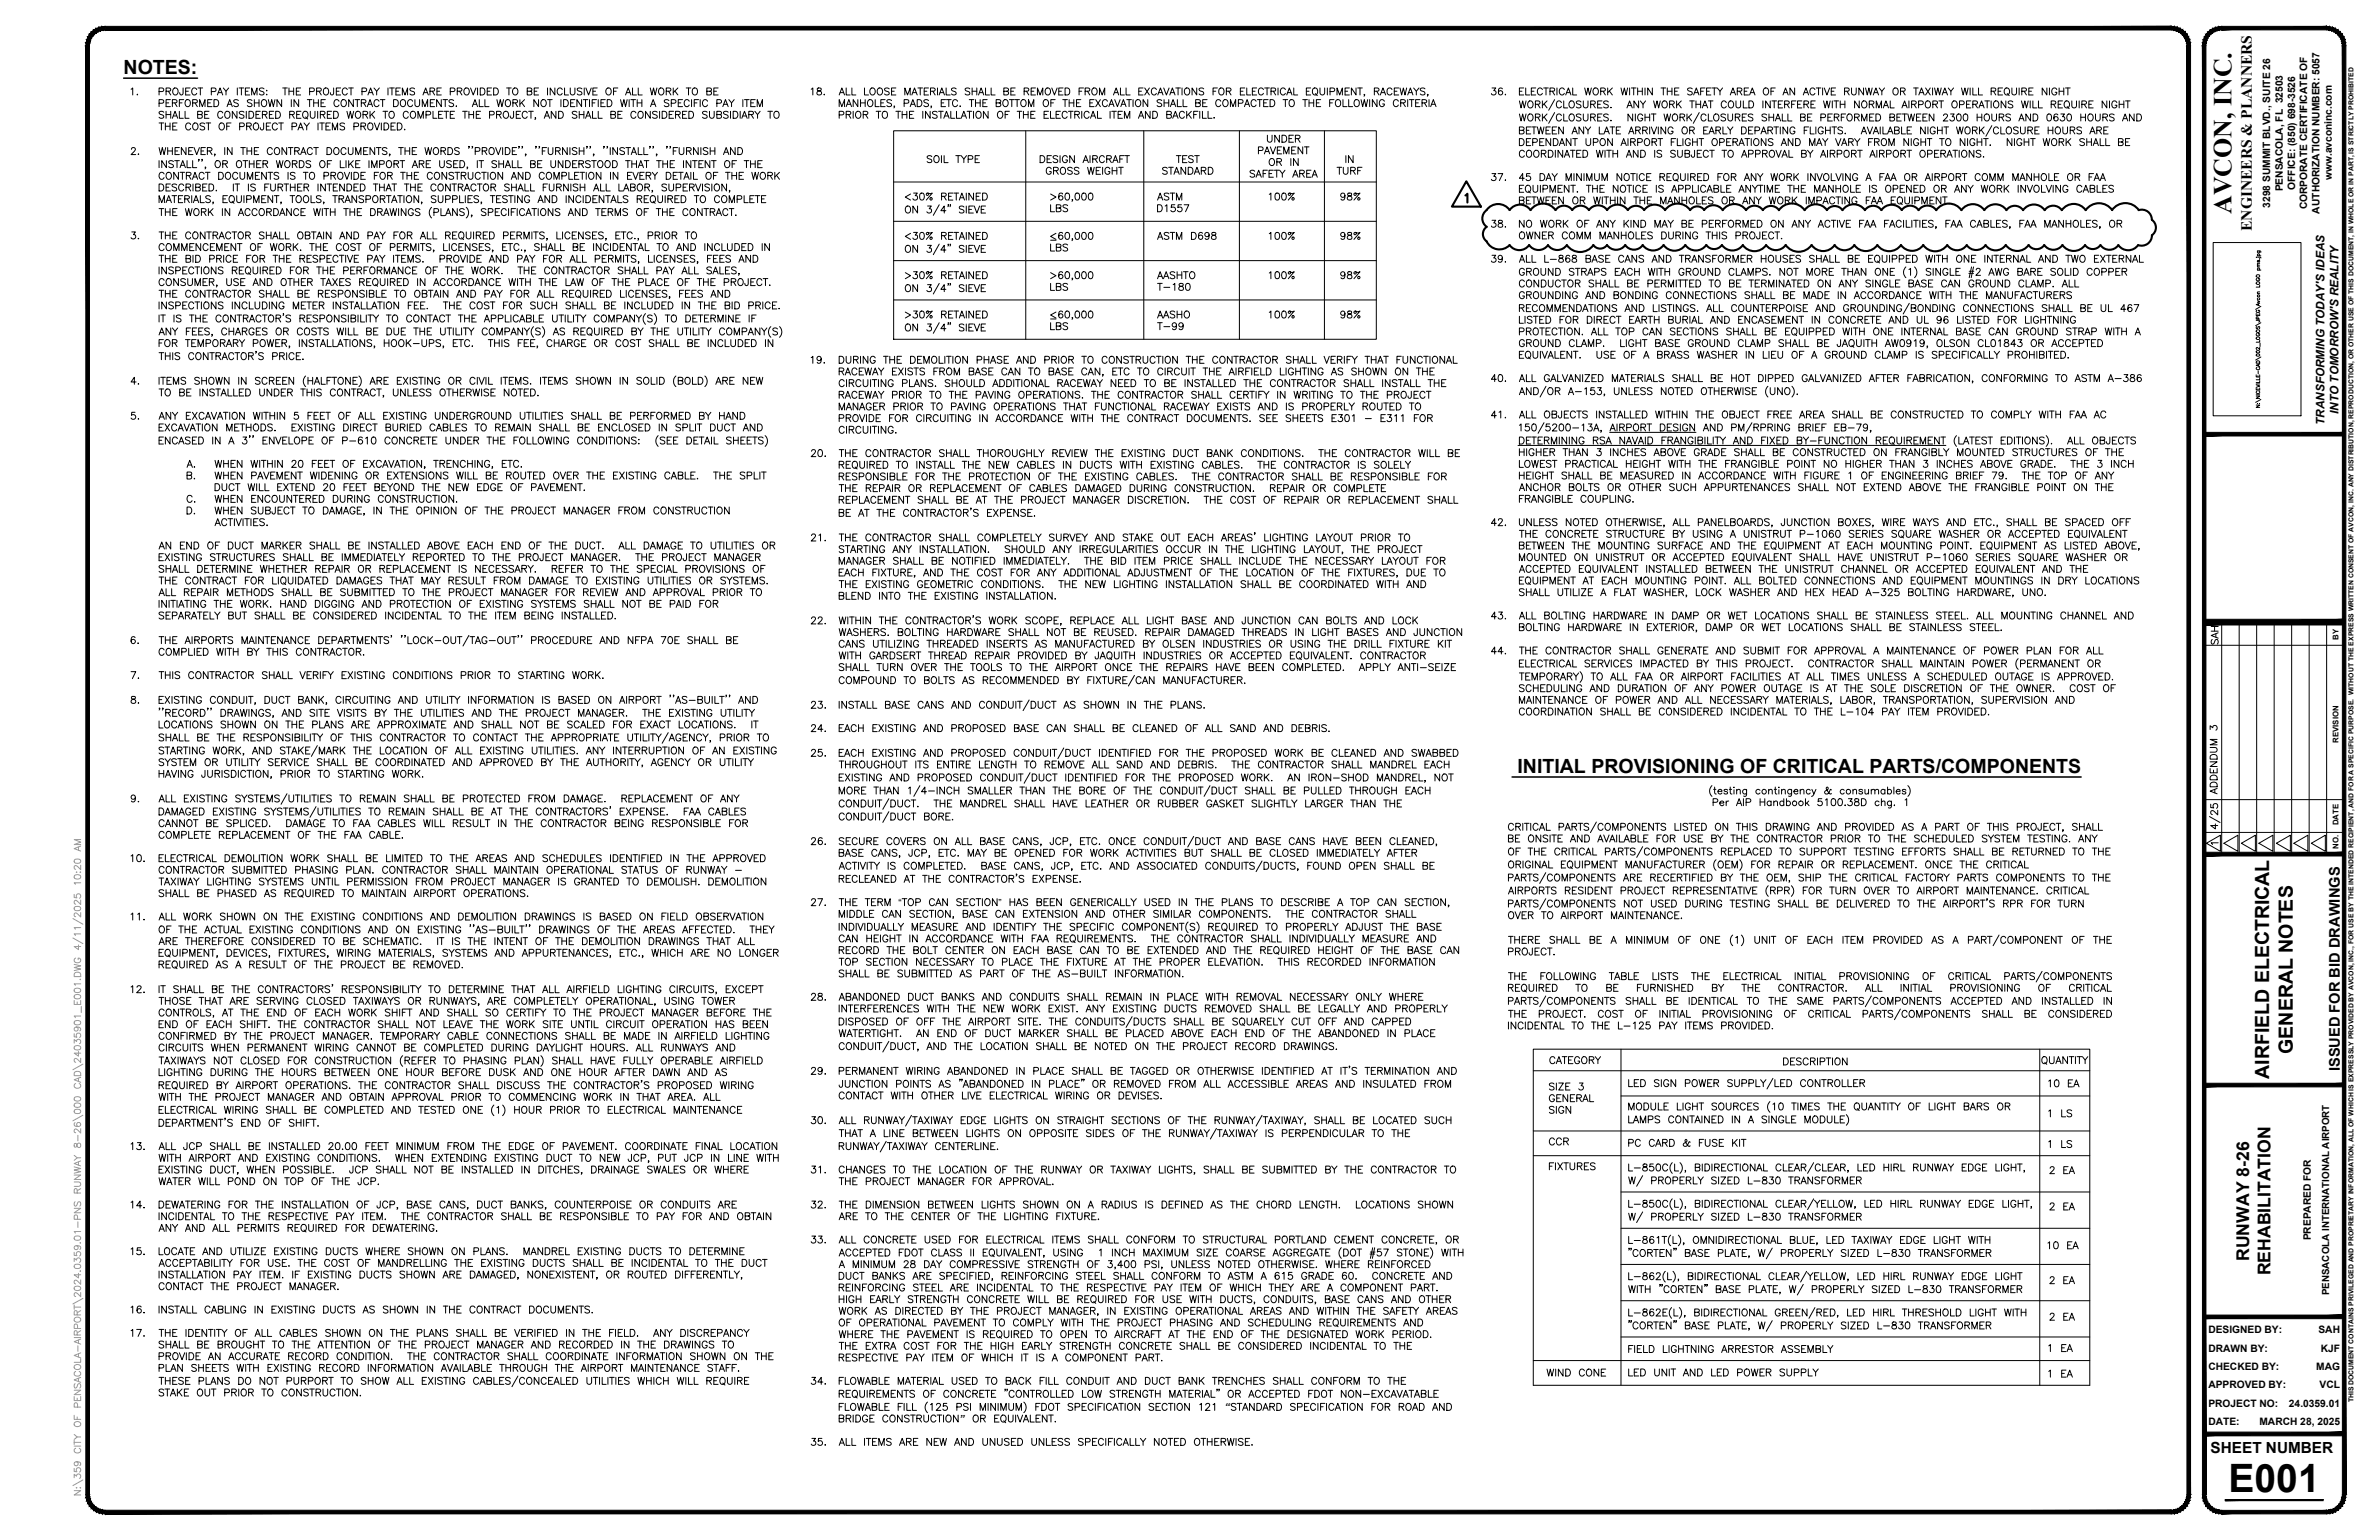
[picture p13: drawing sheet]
<svg xmlns="http://www.w3.org/2000/svg" width="864mm" height="559mm" viewBox="0 0 864 559" stroke-linecap="round" stroke-linejoin="round" font-family="sans-serif">
<defs><g id="words">
<text font-size="14.2" x="808.9" y="541.3">E001</text>
<text font-size="9.4" x="810.1" y="77.6" transform="rotate(-90 810.1 77.6)">AVCON, INC.</text>
<text font-size="7.5" x="807.2" y="302" transform="rotate(-90 807.2 302)">4/25</text>
<g font-size="7.1">
<text x="44.9" y="26.8">NOTES:</text>
<text x="550.9" y="280.4">INITIAL PROVISIONING OF CRITICAL PARTS/COMPONENTS</text>
<text x="832.4" y="382.4" transform="rotate(-90 832.4 382.4)">GENERAL NOTES</text>
<text x="823.8" y="391.5" transform="rotate(-90 823.8 391.5)">AIRFIELD ELECTRICAL</text>
</g>
<g font-size="6.4">
<text x="816.5" y="457.5" transform="rotate(-90 816.5 457.5)">RUNWAY 8-26</text>
<text x="824.2" y="462.7" transform="rotate(-90 824.2 462.7)">REHABILITATION</text>
</g>
<g font-size="6.2">
<text x="460" y="116.8">100%</text>
<text x="485.8" y="116.8">98%</text>
<text x="561.6" y="387.3">CATEGORY</text>
<text x="740.5" y="387.3">QUANTITY</text>
<text x="590.2" y="417.3">PC CARD &amp; FUSE KIT</text>
<text x="743.3" y="427.2">2 EA</text>
<text x="742.9" y="491.8">1 EA</text>
<text x="590.2" y="492.1">FIELD LIGHTNING ARRESTOR ASSEMBLY</text>
</g>
<g font-size="5.7">
<text x="335.5" y="60.3">SOIL TYPE</text>
<text x="460" y="73.7">100%</text>
<text x="485.8" y="73.7">98%</text>
<text x="419.5" y="88.2">ASTM D698</text>
<text x="460" y="88.2">100%</text>
<text x="485.8" y="88.2">98%</text>
<text x="460" y="102.3">100%</text>
<text x="485.8" y="102.3">98%</text>
<text x="806.4" y="234.9" transform="rotate(-90 806.4 234.9)">SAH</text>
<text x="806.1" y="289.3" transform="rotate(-90 806.1 289.3)">ADDENDUM 3</text>
<text x="646.6" y="387.7">DESCRIPTION</text>
<text x="742.9" y="395.5">10 EA</text>
<text x="742.9" y="406.4">1 LS</text>
<text x="561.6" y="416.6">CCR</text>
<text x="742.9" y="417.7">1 LS</text>
<text x="561.6" y="425.8">FIXTURES</text>
<text x="743.3" y="440.3">2 EA</text>
<text x="742.6" y="454.4">10 EA</text>
<text x="743.3" y="467.1">2 EA</text>
<text x="743.3" y="480.1">2 EA</text>
<text x="560.6" y="500.6">WIND CONE</text>
<text x="590.2" y="500.6">LED UNIT AND LED POWER SUPPLY</text>
<text x="742.9" y="500.9">1 EA</text>
</g>
<g font-size="5.6">
<text x="817.5" y="83.8" transform="rotate(-90 817.5 83.8)">ENGINEERS &amp; PLANNERS</text>
<text x="802.5" y="527.1">SHEET NUMBER</text>
</g>
<text font-size="5.3" x="849.4" y="388.7" transform="rotate(-90 849.4 388.7)">ISSUED FOR BID DRAWINGS</text>
<g font-size="4.3">
<text x="843.8" y="154.2" transform="rotate(-90 843.8 154.2)">TRANSFORMING TODAY'S IDEAS</text>
<text x="849" y="150.2" transform="rotate(-90 849 150.2)">INTO TOMORROW'S REALITY</text>
</g>
<g font-size="3.7">
<text x="846.5" y="65.4" transform="rotate(-90 846.5 65.4)">www.avconinc.com</text>
<text x="828.6" y="69.5" transform="rotate(-90 828.6 69.5)">PENSACOLA, FL 32503</text>
<text x="833.1" y="68.9" transform="rotate(-90 833.1 68.9)">OFFICE: (850) 698-3526</text>
<text x="824.1" y="75.4" transform="rotate(-90 824.1 75.4)">3298 SUMMIT BLVD., SUITE 26</text>
<text x="837.6" y="76" transform="rotate(-90 837.6 76)">CORPORATE CERTIFICATE OF</text>
<text x="842.1" y="77.5" transform="rotate(-90 842.1 77.5)">AUTHORIZATION NUMBER: 5057</text>
<text x="838.8" y="450.1" transform="rotate(-90 838.8 450.1)">PREPARED FOR</text>
<text x="801.7" y="483.8">DESIGNED BY:</text>
<text x="841.6" y="483.8">SAH</text>
<text x="801.7" y="490.5">DRAWN BY:</text>
<text x="842.5" y="490.5">KJF</text>
<text x="801.7" y="497.1">CHECKED BY:</text>
<text x="840.8" y="497.1">MAG</text>
<text x="801.7" y="503.7">APPROVED BY:</text>
<text x="842.1" y="503.7">VCL</text>
<text x="801.7" y="510.4">PROJECT NO:</text>
<text x="830.9" y="510.4">24.0359.01</text>
<text x="801.7" y="517">DATE:</text>
<text x="820.2" y="517">MARCH 28, 2025</text>
</g>
<g font-size="3.5">
<text x="801.9" y="307.6">1</text>
<text x="326.2" y="328.6">“</text>
<text x="362.4" y="328.6">”</text>
<text x="845.6" y="470" transform="rotate(-90 845.6 470)">PENSACOLA INTERNATIONAL AIRPORT</text>
<text x="444.6" y="511.8">“</text>
<text x="348.3" y="516">”</text>
</g>
<g font-size="2.8">
<text x="848.9" y="232.1" transform="rotate(-90 848.9 232.1)">BY</text>
<text x="848.9" y="269.5" transform="rotate(-90 848.9 269.5)">REVISION</text>
<text x="848.9" y="299.4" transform="rotate(-90 848.9 299.4)">DATE</text>
<text x="848.9" y="307.9" transform="rotate(-90 848.9 307.9)">NO.</text>
</g>
<text font-size="2.5" x="854.3" y="508.9" transform="rotate(-90 854.3 508.9)">THIS DOCUMENT CONTAINS PRIVILEGED AND PROPRIETARY INFORMATION, ALL OF WHICH IS EXPRESSLY PROVIDED BY AVCON, INC., FOR USE BY THE INTENDED RECIPIENT, AND FOR A SPECIFIC PURPOSE. WITHOUT THE EXPRESS WRITTEN CONSENT OF AVCON, INC. ANY DISTRIBUTION, REPRODUCTION, OR OTHER USE OF THIS DOCUMENT, IN WHOLE OR IN PART, IS STRICTLY PROHIBITED</text>
</g></defs>
<!-- layer: G-ANNO-TEXT-MAJT -->
<path d="M44.9 28.4h26.8" fill="none" stroke="#000" stroke-width=".55"/>
<!-- layer: G-ANNO-NOTE -->
<g fill="none" stroke="#000" stroke-width=".36">
<path d="M47.6 32.4l.6-.5v2.6M49.7 34.3h.3zM57.7 33.2l1.5-.1 .2-.7-.6-.5h-1.1v2.6M57.7 37.5l1.5-.2 .2-.7-.6-.4h-1.1v2.5M60.3 33.1l1.4-.1 .3-.6-.6-.5h-1.1v2.6M60.3 37.3h1M61.1 33.1l.9 1.4M61.8 36.2h-1.5v2.5h1.5M62.6 37.3h1.4l.3-.7-.6-.4h-1.1v2.5M62.9 32.3a1.16 1.16 0 0 1 1.7 .1 1.16 1.16 0 0 1-.2 1.7l-.3 .2a1.22 1.22 0 0 1-1.4-.5 1.22 1.22 0 0 1 .2-1.5zM63.4 37.3l.9 1.4M65.1 37.3h1"/>
<path d="M66.5 31.9l-.2 2.3-.6 .3-.5-.9M66.7 36.2h-1.6v2.5M67.4 36.5a1.06 1.06 0 0 1 1.4-.1 1.06 1.06 0 0 1 .3 1.3 .95 .95 0 0 1-1 1 .95 .95 0 0 1-.9-1zM67.4 33.1h1M69 31.9h-1.6v2.6h1.6M69.9 37.3h1.5l.1-.9-1.6-.2v2.5M70.8 37.3l.8 1.4M71.4 32.5a.94 .94 0 0 0-1.1-.6 .94 .94 0 0 0-.7 1v.6a.94 .94 0 0 0 .7 1 .94 .94 0 0 0 1.1-.6M71.9 31.9h1.7M72.5 38.7v-2.5l.9 2.5 1-2.5v2.5M72.7 31.9v2.6M75.4 37.3h1"/>
<path d="M76.7 33.2l1.5-.1 .1-.9-1.6-.3v2.6M77 36.2h-1.6v2.5h1.6M77.7 36.2h.8a1.36 1.36 0 0 1 .9 1.2 1.36 1.36 0 0 1-.9 1.3h-.8zM78.9 34.5l1-2.6 1 2.6M79.2 33.6h1.3M81.1 31.9l.9 1.2v1.4M82.4 38.7l1-2.5 .9 2.5M82.8 37.8h1.2M83 31.9l-1 1.2M86.1 31.9v2.6M86.5 36.5l-.6-.3-1.1 .3 .3 .6 1.3 .6 .1 .6a1.08 1.08 0 0 1-1.7 0M86.8 31.9h1.7"/>
<path d="M87.6 31.9v2.6M89.1 33.1h.9M90.6 31.9h-1.5v2.6h1.5M91.4 34.5v-2.6l.9 2.6 1-2.6v2.6M91.5 36.5l-.6-.3-1.1 .3 .2 .6 1.4 .6 .1 .6a1.08 1.08 0 0 1-1.7 0M92.3 37.3h1.7M92.3 36.2v2.5M94 36.2v2.5M95.3 36.3a1.19 1.19 0 0 1 1.6 1.1 1.19 1.19 0 0 1-1.6 1.2l-.4-.9v-.6zM95.8 32.3l-.5-.4-1.2 .4 .3 .6 1.3 .6 .1 .6a1.08 1.08 0 0 1-1.7 0M96.7 32.9h.2zM96.7 34.3h.2z"/>
<path d="M97.4 36.2l.6 2.5 .6-2.5 .6 2.5 .6-2.5M102.2 36.2v2.5l-1.7-2.5v2.5M102.6 31.9h1.7M103.5 31.9v2.6M104.9 33.1h1.7M104.9 31.9v2.6M105.7 36.2v2.5M106.6 31.9v2.6M107.6 33.1h.9M108.4 36.2v2.5l-1.7-2.5v2.5M109.1 31.9h-1.5v2.6h1.5M111.5 36.2h1.7"/>
<path d="M112.4 33.2l1.5-.1 .1-.9-1.6-.3v2.6M112.4 36.2v2.5M113.9 37.3h1.7M113.9 36.2v2.5M114.9 33.1l1.5-.1 .1-.8-1.6-.3v2.6M115.6 36.2v2.5M115.8 33.1l.8 1.4M116.5 37.3h1M117.6 32.3a1.06 1.06 0 0 1 1.4-.2 1.06 1.06 0 0 1 .3 1.4 .95 .95 0 0 1-1 1 .95 .95 0 0 1-.9-1zM118.1 36.2h-1.6v2.5h1.6M121.1 31.9l-.1 2.3-.3 .3-.6-.2-.2-.7M122.1 33.1h1"/>
<path d="M123.1 36.7a.94 .94 0 0 0-1.1-.6 .94 .94 0 0 0-.8 1v.6a.94 .94 0 0 0 .8 1 .94 .94 0 0 0 1.1-.6M123.7 31.9h-1.6v2.6h1.6M124.2 36.3a1.19 1.19 0 0 1 1.6 1.1 1.19 1.19 0 0 1-1.6 1.2l-.4-.9v-.6zM126.1 32.5a.94 .94 0 0 0-1.1-.6 .94 .94 0 0 0-.8 1v.6a.94 .94 0 0 0 .8 1 .94 .94 0 0 0 1.1-.6M126.6 31.9h1.7M127.4 31.9v2.6M128.3 36.2v2.5l-1.7-2.5v2.5M128.9 36.2h1.7M129.7 36.2v2.5M131.1 37.3h1.5l.2-.7-.6-.4h-1.1v2.5M131.4 33.2l1.4-.1 .3-.7-.6-.5h-1.1v2.6M132 37.3l.8 1.4"/>
<path d="M133.4 38.7l.9-2.5 1 2.5M133.6 34.5l.9-2.6 1 2.6M133.7 37.8h1.2M133.9 33.6h1.3M135.8 31.9l.9 1.2v1.4M137.6 36.7a.94 .94 0 0 0-1.1-.6 .94 .94 0 0 0-.7 1v.6a.94 .94 0 0 0 .7 1 .94 .94 0 0 0 1.1-.6M137.7 31.9l-1 1.2M138 36.2h1.7M138.9 36.2v2.5M140.8 31.9v2.6M141.4 31.9h1.7M142.3 31.9v2.6"/>
<path d="M142.9 36.2h.8a1.36 1.36 0 0 1 .9 1.2 1.36 1.36 0 0 1-.9 1.3h-.8zM143.7 33.1h1M145.3 31.9h-1.6v2.6h1.6M145.5 36.5a1.06 1.06 0 0 1 1.4-.1 1.06 1.06 0 0 1 .3 1.3 .95 .95 0 0 1-.9 1 .95 .95 0 0 1-1-1zM146.1 34.5v-2.6l.9 2.6 1-2.6v2.6M149.8 36.7a.94 .94 0 0 0-1.1-.5 .94 .94 0 0 0-.7 .9v.6a.94 .94 0 0 0 .7 1 .94 .94 0 0 0 1.1-.6M150.5 32.3l-.6-.4-1.1 .4 .3 .6 1.3 .6 .1 .6a1.08 1.08 0 0 1-1.7 0M150.6 36.2v1.8l.7 .7a.8 .8 0 0 0 1-.7v-1.8M153.3 38.7v-2.5l1 2.5 .9-2.5v2.5M153.5 34.5l1-2.6 1 2.6M153.9 33.6h1.2M156.1 33.1l1.4-.1 .3-.6-.6-.5h-1.1v2.6"/>
<path d="M156.2 37.3h1M156.9 33.1l.9 1.4M157.8 36.2h-1.6v2.5h1.6M158.6 33.1h1M160.2 31.9h-1.6v2.6h1.6M160.2 36.2v2.5l-1.7-2.5v2.5M160.8 36.2h1.7M161.6 36.2v2.5M163.4 33.2l1.5-.1 .2-.7-.6-.5h-1.1v2.6M164.7 36.5l-.7-.3-1 .3 .2 .6 1.3 .6 .2 .6-.3 .3a1.11 1.11 0 0 1-1.4-.3M165.5 38.6h.2zM166 33.1l1.4-.1 .3-.6-.6-.5h-1.1v2.6"/>
<path d="M166.8 33.1l.9 1.4M168.7 32.3a1.16 1.16 0 0 1 1.6 .1 1.16 1.16 0 0 1-.2 1.7l-.2 .2a1.23 1.23 0 0 1-1.5-.5 1.23 1.23 0 0 1 .3-1.5zM170.8 31.9l1 2.6 1-2.6M171.5 38.7l.9-2.5 1 2.5M171.8 37.8h1.2M173.4 31.9v2.6M174 36.2v2.5h1.4M174.3 31.9h.9a1.36 1.36 0 0 1 .9 1.3 1.36 1.36 0 0 1-.9 1.3h-.9zM176 36.2v2.5h1.5M176.9 33.1h.9M178.4 31.9h-1.5v2.6h1.5M179.2 31.9h.8a1.36 1.36 0 0 1 .9 1.3 1.36 1.36 0 0 1-.9 1.3h-.8z"/>
<path d="M180.4 36.2l.6 2.5 .6-2.5 .6 2.5 .6-2.5M183.6 36.5a1.06 1.06 0 0 1 1.4-.1 1.06 1.06 0 0 1 .3 1.3 .95 .95 0 0 1-.9 1 .95 .95 0 0 1-1-1zM183.9 31.9h1.7M184.7 31.9v2.6M186.2 37.3h1.5l.2-.7-.6-.4h-1.1v2.5M186.3 32.3a1.16 1.16 0 0 1 1.6 .1 1.16 1.16 0 0 1-.2 1.7 .93 .93 0 0 1-1 .3 .93 .93 0 0 1-.6-.9zM187 37.3l.9 1.4M188.7 36.2v2.5M189.4 37.3l1 1.4M190.4 36.2l-1.7 1.6M191.4 33.1l1.4-.1 .3-.6-.6-.5h-1.1v2.6l1.6-.3 .1-.6-.6-.5M193.9 33.1h1"/>
<path d="M195.5 31.9h-1.6v2.6h1.6M195.5 36.2v2.5l-1.7-2.5v2.5M196.6 36.5a1.16 1.16 0 0 1 1.6 .2 1.16 1.16 0 0 1-.2 1.6l-.2 .3a1.23 1.23 0 0 1-1.4-.6 1.23 1.23 0 0 1 .2-1.5zM198.8 31.9v2.6M198.8 36.2h1.6M199.6 36.2v2.5M201.4 31.9v2.6l-1.7-2.6v2.6M203.6 36.2v2.5M204.1 32.5a.94 .94 0 0 0-1.1-.6 .94 .94 0 0 0-.7 1v.6a.94 .94 0 0 0 .7 1 .94 .94 0 0 0 1.1-.6M204.6 36.2h.8a1.36 1.36 0 0 1 .9 1.2 1.36 1.36 0 0 1-.9 1.3h-.8zM204.9 31.9v2.6h1.5M207 31.9v1.8a.86 .86 0 0 0 .9 .8 .86 .86 0 0 0 .8-.8v-1.8"/>
<path d="M207.1 37.3h1M208.7 36.2h-1.6v2.5h1.6M211.1 36.2v2.5l-1.7-2.5v2.5M211.2 32.3l-.6-.4-1 .4 .2 .6 1.3 .6 .1 .6-.2 .2a1.11 1.11 0 0 1-1.4-.2M211.7 36.2h1.7M212.1 31.9v2.6M212.6 36.2v2.5M212.7 31.9l1 2.6 .9-2.6M214 36.2v2.5M215 37.3h.9M215.2 33.1h1M216.5 36.2h-1.5v2.5"/>
<path d="M216.8 31.9h-1.6v2.6h1.6M217.2 36.2v2.5M218.1 37.3h1M219.7 36.2h-1.6v2.5h1.6M220.2 32.3a1.16 1.16 0 0 1 1.6 .1 1.16 1.16 0 0 1-.2 1.7 .93 .93 0 0 1-1.1 .3 .93 .93 0 0 1-.6-.9zM220.4 36.2h.9a1.36 1.36 0 0 1 .9 1.2 1.36 1.36 0 0 1-.9 1.3h-.9zM222.7 33.1h1M224.3 31.9h-1.6v2.6M225.3 36.2l.5 2.5 .7-2.5 .6 2.5 .6-2.5M227.1 34.5l.9-2.6 1 2.6M227.5 33.6h1.1M228.4 36.2v2.5"/>
<path d="M229 36.2h1.7M229.6 31.9v2.6h1.5M229.9 36.2v2.5M231.3 37.3h1.7M231.3 36.2v2.5M231.7 31.9v2.6h1.4M233 36.2v2.5M236.1 31.9l.5 2.6 .6-2.6 .6 2.6 .7-2.6M236.1 38.7l1-2.5 1 2.5M236.5 37.8h1.2M239.3 32.3a1.16 1.16 0 0 1 1.6 .1 1.16 1.16 0 0 1-.2 1.7l-.2 .2a1.22 1.22 0 0 1-1.4-.5 1.22 1.22 0 0 1 .2-1.5zM241.9 33.1l1.4-.1 .2-.6-.6-.5h-1v2.6"/>
<path d="M242.7 33.1l.8 1.4M242.8 36.5l-.6-.3-1.1 .3 .2 .6 1.4 .6 .1 .6-.2 .3a1.11 1.11 0 0 1-1.5-.3M243.7 37.5l1.4-.2 .3-.7-.7-.4h-1v2.5M244.4 31.9v2.6M245 33l1.1 1.5M246.1 31.9l-1.7 1.7M246.2 37.3h.9M247.8 36.2h-1.6v2.5h1.6M249.1 31.9h1.7M249.9 31.9v2.6M250.2 36.7a.94 .94 0 0 0-1.1-.6 .94 .94 0 0 0-.7 1v.6a.94 .94 0 0 0 .7 1 .94 .94 0 0 0 1.1-.6M251 36.2v2.5"/>
<path d="M251.5 32.3a1.06 1.06 0 0 1 1.4-.2 1.06 1.06 0 0 1 .3 1.4 .95 .95 0 0 1-1 1 .95 .95 0 0 1-.9-1zM252 37.3h1M253.6 36.2h-1.6v2.5M254.2 36.2v2.5M256.6 33.1l1.5-.1 .2-.6-.6-.5h-1.1v2.6l1.5-.2 .2-.7-.6-.5M256.8 36.7a.94 .94 0 0 0-1-.6 .94 .94 0 0 0-.8 1v.6a.94 .94 0 0 0 .8 1 .94 .94 0 0 0 1-.6M259.1 33.1h1M260.2 37.5l1.5-.2 .2-.7-.6-.4h-1.1v2.5M260.7 31.9h-1.6v2.6h1.6M262.4 38.7l1-2.5 .9 2.5M262.8 37.8h1.2M264.6 36.2l1 1.1v1.4"/>
<path d="M266.5 36.2l-.9 1.1M269.7 36.2v2.5M270.3 36.2h1.6M271.1 36.2v2.5M272.5 37.3h1M274.2 36.2h-1.7v2.5h1.7M274.9 38.7v-2.5l.9 2.5 1-2.5v2.5M294.5 32.4l.6-.5v2.6M296.8 32v.8l1.1 .3 .3 .5a.81 .81 0 0 1-1.1 .9 .81 .81 0 0 1-.2-1.4l1.1-.3 .1-.5-.5-.4zM299.1 34.3h.2zM304.6 34.5l1-2.6 1 2.6M304.6 38.7v-2.5l1 2.5 1-2.5v2.5"/>
<path d="M305 33.6h1.2M307.2 31.9v2.6h1.4M307.2 38.7l.9-2.5 1 2.5M307.6 37.8h1.1M309.2 31.9v2.6h1.5M311.4 36.2v2.5l-1.7-2.5v2.5M312.4 37.3h1.7M312.4 36.2v2.5M313.8 31.9v2.6h1.5M314.1 36.2v2.5M315.4 36.3a1.19 1.19 0 0 1 1.5 1.1 1.19 1.19 0 0 1-1.5 1.2l-.5-.9v-.6zM316 32.3a1.16 1.16 0 0 1 1.6 .1 1.16 1.16 0 0 1-.1 1.7l-.3 .2a1.22 1.22 0 0 1-1.4-.5 1.22 1.22 0 0 1 .2-1.5z"/>
<path d="M317.7 36.2v2.5h1.5M318.7 32.3a1.16 1.16 0 0 1 1.6 .1 1.16 1.16 0 0 1-.2 1.7l-.2 .2a1.22 1.22 0 0 1-1.5-.5 1.22 1.22 0 0 1 .3-1.5zM319.7 37.3h1M321.3 36.2h-1.6v2.5h1.6M322.8 32.3l-.6-.4-1.1 .4 .2 .6 1.4 .6 .1 .6-.3 .2a1.11 1.11 0 0 1-1.4-.2M323.6 36.5l-.6-.3-1.1 .3 .3 .6 1.3 .6 .1 .6-.2 .3a1.11 1.11 0 0 1-1.5-.3M323.6 33.1h1M324.7 38.6h-.2h.2l-.2 .6M325.2 31.9h-1.6v2.6h1.6M328.2 37.5l1.5-.2 .1-.9-1.6-.2v2.5M328.5 34.5v-2.6l.9 2.6 1-2.6v2.6M330.4 38.7l1-2.5 1 2.5"/>
<path d="M330.8 37.8h1.2M331 34.5l1-2.6 1 2.6M331.4 33.6h1.2M333 36.2h.8a1.36 1.36 0 0 1 .9 1.2 1.36 1.36 0 0 1-.9 1.3h-.8zM333.2 31.9h1.7M334.1 31.9v2.6M335.5 33.1h1M337.1 31.9h-1.6v2.6h1.6M337.1 36.5l-.6-.3-1.1 .3 .2 .6 1.3 .6 .2 .6a1.08 1.08 0 0 1-1.7 0M337.8 33.1l1.4-.1 .3-.6-.6-.5h-1.1v2.6M338.2 38.6h-.3h.3l-.3 .6M338.6 33.1l.9 1.4"/>
<path d="M340.3 31.9v2.6M340.9 34.5l1-2.6 1 2.6M341.3 33.6h1.2M341.7 37.3h.9M343.2 36.2h-1.5v2.5h1.5M343.5 31.9v2.6h1.4M343.6 36.2h1.7M344.4 36.2v2.5M347.1 32.3l-.6-.4-1.1 .4 .3 .6 1.3 .6 .1 .6a1.08 1.08 0 0 1-1.7 0M347.6 36.7a.94 .94 0 0 0-1.1-.6 .94 .94 0 0 0-.7 1v.6a.94 .94 0 0 0 .7 1 .94 .94 0 0 0 1.1-.6M348.5 38.4v.3zM351.8 36.2h1.7"/>
<path d="M352 32.3l-.5-.4-1.1 .4 .2 .6 1.2 .5 .2 .7a1.08 1.08 0 0 1-1.6 0M352.7 36.2v2.5M352.9 33.1h1.7M352.9 31.9v2.6M354.1 37.3h1.7M354.1 36.2v2.5M354.6 31.9v2.6M355.2 34.5l1-2.6 .9 2.6M355.6 33.6h1.2M355.8 36.2v2.5M356.8 37.3h1M357.8 31.9v2.6h1.4"/>
<path d="M358.4 36.2h-1.6v2.5h1.6M359.8 31.9v2.6h1.4M361.6 37.3h1.5l.2-.7-.6-.4h-1.1v2.5l1.6-.3 .1-.6-.6-.5M364.3 36.5a1.16 1.16 0 0 1 1.6 .2 1.16 1.16 0 0 1-.2 1.6l-.2 .3a1.22 1.22 0 0 1-1.5-.6 1.22 1.22 0 0 1 .3-1.5zM364.4 33.1l1.4-.1 .3-.6-.6-.5h-1.1v2.6l1.6-.3 .1-.6-.6-.5M366.4 36.2h1.7M366.9 33.1h1M367.3 36.2v2.5M368.4 36.2h1.7M368.5 31.9h-1.6v2.6h1.6M369.2 36.2v2.5M370.8 36.5a1.16 1.16 0 0 1 1.6 .2 1.16 1.16 0 0 1-.2 1.6 .93 .93 0 0 1-1 .4 .93 .93 0 0 1-.7-1z"/>
<path d="M371.8 33.1l1.4-.1 .3-.6-.6-.5h-1.1v2.6M372.6 33.1l.9 1.4M373.3 38.7v-2.5l1 2.5 1-2.5v2.5M374.3 33.1h1M375.9 31.9h-1.6v2.6h1.6M376.6 34.5v-2.6l1 2.6 .9-2.6v2.6M379.1 36.3a1.19 1.19 0 0 1 1.6 1.1 1.19 1.19 0 0 1-1.6 1.2l-.4-.9v-.6zM379.6 32.3a1.16 1.16 0 0 1 1.7 .1 1.16 1.16 0 0 1-.2 1.7l-.3 .2a1.22 1.22 0 0 1-1.4-.5 1.22 1.22 0 0 1 .2-1.5zM381.5 37.3h.9M381.8 31.9l1 2.6 1-2.6M383 36.2h-1.5v2.5M384.3 33.1h1"/>
<path d="M385.8 36.2h1.7M385.9 31.9h-1.6v2.6h1.6M386.6 31.9h.9a1.36 1.36 0 0 1 .9 1.3 1.36 1.36 0 0 1-.9 1.3h-.9zM386.6 36.2v2.5M388.1 37.3h1.7M388.1 36.2v2.5M389.8 36.2v2.5M390.8 37.3h.9M391.7 33.1h1M392.3 36.2h-1.5v2.5h1.5M393.3 31.9h-1.6v2.6M393.9 33.1l1.5-.1 .2-.6-.6-.5h-1.1v2.6"/>
<path d="M394.8 33.1l.8 1.4M395.6 37.3h1M396.6 32.3a1.16 1.16 0 0 1 1.6 .1 1.16 1.16 0 0 1-.2 1.7l-.2 .2a1.22 1.22 0 0 1-1.5-.5 1.22 1.22 0 0 1 .3-1.5zM397.2 36.2h-1.6v2.5h1.6M397.8 36.2l1.7 2.5M399.1 34.5v-2.6l1 2.6 .9-2.6v2.6M399.5 36.2l-1.7 2.5M402 36.7a.94 .94 0 0 0-1.1-.5 .94 .94 0 0 0-.7 .9v.6a.94 .94 0 0 0 .7 1 .94 .94 0 0 0 1.1-.6M402.5 38.7l1-2.5 .9 2.5M402.8 37.8h1.3M404.2 34.5l1-2.6 .9 2.6M404.5 33.6h1.3"/>
<path d="M404.7 36.2l.9 2.5 1-2.5M406.7 31.9v2.6h1.5M406.9 38.7l.9-2.5 1 2.5M407.2 37.8h1.2M408.8 31.9v2.6h1.5M409 36.2h1.7M409.9 36.2v2.5M411.3 36.2v2.5M412.4 36.5a1.16 1.16 0 0 1 1.6 .2 1.16 1.16 0 0 1-.1 1.6l-.3 .3a1.23 1.23 0 0 1-1.4-.6 1.23 1.23 0 0 1 .2-1.5zM413.4 33.1h1M415 31.9h-1.6v2.6h1.6M415.5 31.9l1.7 2.6"/>
<path d="M416.6 36.2v2.5l-1.6-2.5v2.5M417.2 31.9l-1.7 2.6M419.8 32.5a.94 .94 0 0 0-1.1-.6 .94 .94 0 0 0-.7 1v.6a.94 .94 0 0 0 .7 1 .94 .94 0 0 0 1.1-.6M420.3 34.5l1-2.6 .9 2.6M420.6 33.6h1.3M421.7 36.5l-.6-.3-1.1 .3 .3 .6 1.3 .6 .1 .6a1.08 1.08 0 0 1-1.7 0M422.4 31.9l1 2.6 1-2.6M422.6 37.3h1.7M422.6 36.2v2.5M424.3 36.2v2.5M424.6 34.5l1-2.6 1 2.6M424.9 38.7l.9-2.5 1 2.5"/>
<path d="M425 33.6h1.2M425.2 37.8h1.2M426.8 31.9h1.7M427.4 36.2v2.5h1.5M427.7 31.9v2.6M429.1 31.9v2.6M429.5 36.2v2.5h1.4M430.2 32.3a1.16 1.16 0 0 1 1.6 .1 1.16 1.16 0 0 1-.2 1.7l-.2 .2a1.23 1.23 0 0 1-1.4-.5 1.23 1.23 0 0 1 .2-1.5zM434 37.3h1.5l.2-.9-1.7-.2v2.5l1.7-.3v-.8l-.6-.3M434.4 31.9v2.6l-1.7-2.6v2.6M436.6 37.3h1M437 32.3l-.6-.4-1.1 .4 .2 .6 1.3 .6 .2 .6a1.08 1.08 0 0 1-1.7 0"/>
<path d="M438.2 36.2h-1.6v2.5h1.6M440.4 33.1h.9M441.9 31.9h-1.5v2.6M442.6 32.3a1.06 1.06 0 0 1 1.4-.2 1.06 1.06 0 0 1 .3 1.4 .95 .95 0 0 1-.9 1 .95 .95 0 0 1-1-1zM443.1 36.7a.94 .94 0 0 0-1-.6 .94 .94 0 0 0-.8 1v.6a.94 .94 0 0 0 .8 1 .94 .94 0 0 0 1-.6M444.3 36.3a1.19 1.19 0 0 1 1.5 1.1 1.19 1.19 0 0 1-1.5 1.2l-.4-.9v-.6zM445.2 33.1l1.5-.1 .2-.6-.6-.5h-1.1v2.6M446 33.1l.9 1.4M446.7 38.7v-2.5l.9 2.5 1-2.5v2.5M449.5 37.5l1.5-.2 .2-.3-.2-.7-1.5-.1v2.5M450.3 33.1h.9M451.7 38.7l1-2.5 .9 2.5"/>
<path d="M451.9 31.9h-1.6v2.6h1.6M452.1 37.8h1.2M452.6 31.9v2.6h1.4M454.6 33.1h1M456 36.7a.94 .94 0 0 0-1.1-.6 .94 .94 0 0 0-.7 1v.6a.94 .94 0 0 0 .7 1 .94 .94 0 0 0 1.1-.6M456.2 31.9h-1.6v2.6h1.6M456.4 36.2h1.7M457.3 36.2v2.5M458.6 32.5a.94 .94 0 0 0-1-.6 .94 .94 0 0 0-.8 1v.6a.94 .94 0 0 0 .8 1 .94 .94 0 0 0 1-.6M458.7 37.3h1M459.1 31.9h1.7M460 31.9v2.6"/>
<path d="M460.3 36.2h-1.6v2.5h1.6M461.1 36.2h.8a1.36 1.36 0 0 1 .9 1.2 1.36 1.36 0 0 1-.9 1.3h-.8zM461.4 33.1l1.5-.1 .2-.6-.6-.5h-1.1v2.6M462.2 33.1l.9 1.4M463.9 31.9v2.6M465.8 36.2h1.6M466.6 32.5a.94 .94 0 0 0-1.1-.6 .94 .94 0 0 0-.7 1v.6a.94 .94 0 0 0 .7 1 .94 .94 0 0 0 1.1-.6M466.6 36.2v2.5M467.1 34.5l.9-2.6 1 2.6M467.4 33.6h1.3M468.2 36.5a1.06 1.06 0 0 1 1.3-.1 1.06 1.06 0 0 1 .4 1.3 .95 .95 0 0 1-1 1 .95 .95 0 0 1-.9-1zM469.6 31.9v2.6h1.5"/>
<path d="M472.9 36.2h1.7M473.8 36.2v2.5M474.2 33.1h1M475.2 37.3h1.7M475.2 36.2v2.5M475.8 31.9h-1.6v2.6h1.6M476.6 32.3a1.06 1.06 0 0 1 1.4-.2 1.06 1.06 0 0 1 .3 1.4 .95 .95 0 0 1-.9 1 .95 .95 0 0 1-1-1zM476.9 36.2v2.5M477.5 34l.7 .7M477.9 37.3h.9M479.2 31.9v1.8l.7 .8a.8 .8 0 0 0 1-.8v-1.8M479.4 36.2h-1.5v2.5h1.5"/>
<path d="M481.8 31.9v2.6M482.7 37.3h1M482.8 33.2l1.5-.1 .2-.7-.6-.5h-1.1v2.6M484.3 36.2h-1.6v2.5M485 36.5a1.06 1.06 0 0 1 1.3-.1 1.06 1.06 0 0 1 .4 1.3 .95 .95 0 0 1-1 1 .95 .95 0 0 1-.9-1zM485.4 34.5v-2.6l.9 2.6 1-2.6v2.6M487.5 36.2v2.5h1.5M488.3 33.1h.9M489.6 36.2v2.5h1.4M489.8 31.9h-1.5v2.6h1.5M491.7 36.5a1.06 1.06 0 0 1 1.4-.1 1.06 1.06 0 0 1 .3 1.3 .95 .95 0 0 1-.9 1 .95 .95 0 0 1-1-1zM492.3 31.9v2.6l-1.7-2.6v2.6"/>
<path d="M492.8 31.9h1.7M493.7 31.9v2.6M494.1 36.2l.6 2.5 .6-2.5 .6 2.5 .6-2.5M495.4 34.3h-.3h.3l-.3 .6M497.2 36.2v2.5M498.9 33.1l1.4-.1 .3-.6-.6-.5h-1.1v2.6M499.7 33.1l.9 1.4M499.9 36.2v2.5l-1.7-2.5v2.5M501.1 34.5l.9-2.6 1 2.6M501.4 33.6h1.3M502.5 36.7a.94 .94 0 0 0-1-.6 .94 .94 0 0 0-.8 1v.6a.91 .91 0 0 0 .9 1 .91 .91 0 0 0 .9-1h-.6M505.3 32.5a.92 .92 0 0 0-1.1-.6 .92 .92 0 0 0-.7 1v.6a.92 .92 0 0 0 .7 1 .92 .92 0 0 0 1.1-.6"/>
<path d="M506.1 33.1h1M507.6 36.7a.94 .94 0 0 0-1.1-.6 .94 .94 0 0 0-.7 1v.6a.94 .94 0 0 0 .7 1 .94 .94 0 0 0 1.1-.6M507.7 31.9h-1.6v2.6h1.6M508.2 31.9l.6 2.6 .6-2.6 .6 2.6 .6-2.6M508.5 37.3h1.4l.3-.7-.7-.4h-1v2.5M509.3 37.3l.9 1.4M511 34.5l1-2.6 .9 2.6M511 36.2v2.5M511.3 33.6h1.3M511.6 36.2h1.7M512.4 36.2v2.5M513.2 31.9l.9 1.2v1.4"/>
<path d="M513.9 37.3h1M515.1 31.9l-1 1.2M515.5 36.2h-1.6v2.5h1.6M516.2 37.3h1.5l.2-.7-.6-.4h-1.1v2.5M517.1 37.3l.8 1.4M517.3 32.3l-.6-.4-1.1 .4 .2 .6 1.3 .5 .2 .7a1.08 1.08 0 0 1-1.7 0M518.4 34.3h-.3h.3l-.3 .6M518.8 36.2v2.5M519.3 38.7l1-2.5 1 2.5M519.7 37.8h1.2M541.6 31.9h1.4l-.8 1a.84 .84 0 0 1 .7 1.4 .84 .84 0 0 1-1.5-.3M545.4 32.3l-.1-.3a.85 .85 0 0 0-1.3 .4v1.7a.79 .79 0 0 0 1.3 .2 .79 .79 0 0 0-.2-1.3 .79 .79 0 0 0-1.2 .6"/>
<path d="M546.4 34.3h.2zM551.6 36.6l.6 2.6 .5-2.6 .6 2.6 .7-2.6M551.6 33.1h.9M553.1 31.9h-1.5v2.6h1.5M553.8 31.9v2.6h1.5M555 36.7a1.19 1.19 0 0 1 1.6 1.2 1.19 1.19 0 0 1-1.6 1.1l-.4-.8v-.6zM555.9 33.1h1M557.4 37.8l1.4-.1 .3-.4-.2-.4-1.5-.3v2.6M557.5 31.9h-1.6v2.6h1.6M558.2 37.8l.9 1.4M559.9 32.5a.94 .94 0 0 0-1.1-.6 .94 .94 0 0 0-.7 1v.6a.94 .94 0 0 0 .7 1 .94 .94 0 0 0 1.1-.6M559.9 36.6v2.6"/>
<path d="M560.4 31.9h1.7M560.5 37.7l1.1 1.5M561.2 31.9v2.6M561.6 36.6l-1.7 1.7M562.7 33.1l1.4-.1 .2-.8-1.6-.3v2.6M563.5 33.1l.8 1.4M564.3 36.2l-2.1 3.8M565.2 31.9v2.6M566.8 37.3a.93 .93 0 0 0-1.1-.7 .93 .93 0 0 0-.7 1 1.06 1.06 0 0 0 .3 1.3 1.06 1.06 0 0 0 1.4-.1l.1-.2M567.6 36.6v2.6h1.5M567.9 32.5a.94 .94 0 0 0-1.1-.6 .94 .94 0 0 0-.8 1v.6a.94 .94 0 0 0 .8 1 .94 .94 0 0 0 1.1-.6M568.4 34.5l.9-2.6 1 2.6"/>
<path d="M568.7 33.6h1.2M569.8 37l.3-.3a1.18 1.18 0 0 1 1.4 1.2 1.18 1.18 0 0 1-1.4 1.1l-.5-.8zM570.9 31.9v2.6h1.4M573.9 37a.94 .94 0 0 0-.9-.4 .94 .94 0 0 0-.8 .7l1.7 1.1v.4l-.6 .4-1.1-.4M574.8 36.6v1.8l.7 .8a.8 .8 0 0 0 1-.8v-1.8M575.3 31.9l.6 2.6 .6-2.6 .5 2.6 .7-2.6M577.4 37.8l1.5-.1 .2-.4-.1-.4-1.6-.3v2.6M578.3 37.8l.8 1.4M578.5 32.3a1.16 1.16 0 0 1 1.7 .1 1.16 1.16 0 0 1-.2 1.7l-.3 .2a1.22 1.22 0 0 1-1.4-.5 1.22 1.22 0 0 1 .2-1.5zM580 37.8h.9M581.1 33.1l1.4-.1 .3-.6-.7-.5h-1v2.6M581.5 36.6h-1.5v2.6h1.5"/>
<path d="M581.9 33.1l.9 1.4M583.6 31.9v2.6M583.8 37a.95 .95 0 0 0-.9-.4 .95 .95 0 0 0-.8 .7l1.7 1.1v.4l-.6 .4-1.1-.4M584.2 33l1.1 1.5M584.7 39h.2zM585.3 31.9l-1.7 1.7M588.4 31.9l.6 2.6 .7-2.6 .6 2.6 .5-2.6M590.6 39.2l1-2.6 .9 2.6M591 38.3h1.2M591.6 31.9v2.6M592.2 31.9h1.7M593 31.9v2.6"/>
<path d="M594.5 33.1h1.7M594.5 31.9v2.6M594.8 36.6v2.6l-1.7-2.6v2.6M595.5 36.6l.9 1.2v1.4M596.2 31.9v2.6M597.2 31.9v2.6M597.4 36.6l-1 1.2M599.8 31.9v2.6l-1.7-2.6v2.6M600.3 36.6l.6 2.6 .6-2.6 .6 2.6 .6-2.6M603 31.9h1.6M603.5 37l.3-.3a1.18 1.18 0 0 1 1.5 1.2 1.18 1.18 0 0 1-1.5 1.1l-.5-.8zM603.8 31.9v2.6"/>
<path d="M605.2 33.1h1.7M605.2 31.9v2.6M606.1 37.8l1.4-.1 .3-.4-.1-.4-1.6-.3v2.6M606.9 31.9v2.6M606.9 37.8l.9 1.4M607.9 33.1h1M608.6 36.6v2.6M609.2 37.7l1.1 1.5M609.5 31.9h-1.6v2.6h1.6M610.3 36.6l-1.7 1.7M613.4 36.6h1.7M614.2 36.6v2.6"/>
<path d="M614.3 32.3l-.6-.4-1.1 .4 .3 .6 1.3 .6 .1 .6a1.08 1.08 0 0 1-1.7 0M614.8 34.5l1-2.6 1 2.6M615.1 33.6h1.3M615.7 37.8h1.6M615.7 36.6v2.6M617.3 33.1h1M617.3 36.6v2.6M617.9 39.2l1-2.6 1 2.6M618.3 38.3h1.2M618.9 31.9h-1.6v2.6M619.5 33.1h1M620.1 36.6h1.7"/>
<path d="M621 36.6v2.6M621.1 31.9h-1.6v2.6h1.6M621.5 31.9h1.6M622.3 31.9v2.6M623.4 31.9l1 1.2v1.4M625.3 31.9l-.9 1.2M626.7 37.3a.93 .93 0 0 0-1.1-.7 .93 .93 0 0 0-.8 1 1.06 1.06 0 0 0 .4 1.3 1.06 1.06 0 0 0 1.3-.1l.2-.2M627.8 36.7a1.19 1.19 0 0 1 1.6 1.2 1.19 1.19 0 0 1-1.6 1.1l-.4-.8v-.6zM628.1 34.5l1-2.6 .9 2.6M628.5 33.6h1.2M630.2 36.6v1.8a.86 .86 0 0 0 .8 .8 .86 .86 0 0 0 .9-.8v-1.8M630.6 33.1l1.5-.1 .2-.6-.6-.5h-1.1v2.6"/>
<path d="M631.5 33.1l.8 1.4M632.8 36.6v2.6h1.5M633.2 33.1h1M634.7 31.9h-1.5v2.6h1.5M634.9 36.6h.8a1.36 1.36 0 0 1 .9 1.3 1.36 1.36 0 0 1-.9 1.3h-.8zM635.1 34.5l1-2.6 1 2.6M635.5 33.6h1.2M640 36.6v2.6M640.3 32.3a1.16 1.16 0 0 1 1.7 .1 1.16 1.16 0 0 1-.2 1.7l-.3 .2a1.22 1.22 0 0 1-1.4-.5 1.22 1.22 0 0 1 .2-1.5zM642.6 36.6v2.6l-1.7-2.6v2.6M642.9 33.1h.9M643.2 36.6h1.7"/>
<path d="M644.1 36.6v2.6M644.4 31.9h-1.5v2.6M645.5 37.8h1M647.1 36.6h-1.6v2.6h1.6M647.2 34.5l1-2.6 .9 2.6M647.6 33.6h1.2M647.8 37.8l1.5-.1 .2-.4-.1-.4-1.6-.3v2.6M648.7 37.8l.8 1.4M650.4 37.8h.9M651.5 31.9v2.6l-1.7-2.6v2.6M651.9 36.6h-1.5v2.6M652.5 37.8h1"/>
<path d="M654.1 36.6h-1.6v2.6h1.6M654.6 34.5l1-2.6 .9 2.6M654.9 37.8l1.4-.1 .2-.4-.1-.4-1.5-.3v2.6M654.9 33.6h1.3M655.7 37.8l.8 1.4M657.4 37.8h.9M658.8 32.5a.94 .94 0 0 0-1-.6 .94 .94 0 0 0-.8 1v.6a.94 .94 0 0 0 .8 1 .94 .94 0 0 0 1-.6M659 36.6h-1.6v2.6h1.6M659.3 31.9h1.7M660.1 31.9v2.6M661.6 31.9v2.6M662 36.6l.6 2.6 .6-2.6 .6 2.6 .6-2.6"/>
<path d="M662.2 31.9l1 2.6 1-2.6M664.8 33.1h.9M665.1 36.6v2.6M665.7 36.6h1.7M666.3 31.9h-1.5v2.6h1.5M666.6 36.6v2.6M668 37.8h1.7M668 36.6v2.6M669.6 33.1l1.5-.1 .2-.6-.6-.5h-1.1v2.6M669.7 36.6v2.6M670.4 33.1l.9 1.4M672.1 31.9v1.8l.7 .8a.8 .8 0 0 0 1-.8v-1.8"/>
<path d="M674.9 36.6v2.6l-1.7-2.6v2.6M676.2 36.7a1.19 1.19 0 0 1 1.6 1.2 1.19 1.19 0 0 1-1.6 1.1l-.4-.8v-.6zM676.5 31.9v2.6l-1.7-2.6v2.6M677.2 31.9l.6 2.6 .6-2.6 .6 2.6 .6-2.6M678.6 37.8l1.4-.1 .3-.4-.2-.4-1.5-.3v2.6M679.4 37.8l.9 1.4M680 34.5l1-2.6 .9 2.6M680.4 33.6h1.2M681.1 39.2v-2.6l1 2.6 .9-2.6v2.6M682.2 31.9l.9 1.2v1.4M683.6 39.2l1-2.6 .9 2.6M684 38.3h1.2"/>
<path d="M684.1 31.9l-1 1.2M686.2 36.6v2.6h1.4M687.4 32.3a1.06 1.06 0 0 1 1.3-.2 1.06 1.06 0 0 1 .4 1.4 .95 .95 0 0 1-1 1 .95 .95 0 0 1-.9-1zM689.9 33.1l1.5-.1 .2-.6-.6-.5h-1.1v2.6M690.4 39.2l1-2.6 .9 2.6M690.8 33.1l.8 1.4M690.8 38.3h1.2M693 36.6v2.6M693.9 37.8l1.5-.1 .2-.4-.1-.4-1.6-.3v2.6M694.6 31.9h1.7M694.8 37.8l.8 1.4M695.5 31.9v2.6"/>
<path d="M696.5 38l1.4-.2 .3-.3-.2-.6-1.5-.3v2.6M696.6 34.5l.9-2.6 1 2.6M696.9 33.6h1.3M699 31.9l1.7 2.6M699.1 37l.2-.3a1.18 1.18 0 0 1 1.5 1.2 1.18 1.18 0 0 1-1.5 1.1l-.4-.8zM700.7 31.9l-1.7 2.6M701.5 31.9v2.6M701.6 37.8l1.5-.1 .1-.8-1.6-.3v2.6M702.3 31.9l.6 2.6 .6-2.6 .6 2.6 .6-2.6M702.5 37.8l.8 1.4M703.8 36.6h1.7M704.7 36.6v2.6"/>
<path d="M705 34.5l1-2.6 1 2.6M705.4 33.6h1.2M707.2 31.9l1 1.2v1.4M708.8 37l.2-.3a1.18 1.18 0 0 1 1.5 1.2 1.18 1.18 0 0 1-1.5 1.1l-.5-.8zM709.2 31.9l-1 1.2M711.3 38l1.5-.2 .2-.3-.1-.6-1.6-.3v2.6M712 31.9l.6 2.6 .7-2.6 .6 2.6 .6-2.6M713.9 37.8h.9M715.2 31.9v2.6M715.4 36.6h-1.5v2.6h1.5M716.2 31.9v2.6h1.4M716.2 37.8l1.4-.1 .2-.4-.2-.6-1.4-.1v2.6"/>
<path d="M717 37.8l.8 1.4M718.2 31.9v2.6h1.5M718.4 39.2l.9-2.6 1 2.6M718.7 38.3h1.2M720.5 36.6h1.7M721.4 36.6v2.6M722.8 33.1l1.5-.1 .1-.8-1.6-.3v2.6M722.8 36.6v2.6M723.6 33.1l.9 1.4M723.9 37l.3-.3a1.18 1.18 0 0 1 1.4 1.2 1.18 1.18 0 0 1-1.4 1.1l-.6-.8zM725.3 33.1h1M726.9 31.9h-1.6v2.6h1.6"/>
<path d="M727.8 32.3a1.16 1.16 0 0 1 1.6 .1 1.16 1.16 0 0 1-.2 1.7l-.2 .2a1.22 1.22 0 0 1-1.5-.5 1.22 1.22 0 0 1 .3-1.5zM728.1 36.6v2.6l-1.7-2.6v2.6M728.6 34l.8 .7M730.3 31.9l.1 2.2 .7 .4 .8-.4 .1-2.2M730.7 37a.94 .94 0 0 0-1-.4 .94 .94 0 0 0-.7 .7l1.7 1.1v.4l-.6 .4-1.1-.4M733 31.9v2.6M733.8 36.6l.6 2.6 .6-2.6 .6 2.6 .7-2.6M733.9 33.1l1.5-.1 .2-.6-.6-.5h-1.1v2.6M734.8 33.1l.8 1.4M736.5 33.1h.9M737 36.6v2.6M738 36.6v2.6h1.4"/>
<path d="M738 31.9h-1.5v2.6h1.5M740 36.6v2.6h1.4M743 31.9v2.6l-1.7-2.6v2.6M744 31.9v2.6M744.6 37.8l1.4-.1 .3-.4-.1-.4-1.6-.3v2.6M745.4 37.8l.9 1.4M746.6 32.5a.94 .94 0 0 0-1-.6 .94 .94 0 0 0-.8 1v.6a.91 .91 0 0 0 .9 1 .91 .91 0 0 0 .9-1h-.6M747.1 37.8h1M747.5 33.1h1.7M747.5 31.9v2.6M748.7 36.6h-1.6v2.6h1.6M749.2 31.9v2.6"/>
<path d="M749.6 37l.2-.3a1.18 1.18 0 0 1 1.5 1.2 1.18 1.18 0 0 1-1.5 1.1l-.5-.8zM749.8 31.9h1.7M750.4 38.7l.7 .7M750.7 31.9v2.6M752.1 36.6v1.8a.86 .86 0 0 0 .8 .8 .86 .86 0 0 0 .9-.8v-1.8M754.8 36.6v2.6M755.7 37.8l1.5-.1 .2-.4-.1-.4-1.6-.3v2.6M756.6 37.8l.8 1.4M758.3 37.8h.9M759.8 36.6h-1.5v2.6h1.5M764.8 36.6v2.6l-1.7-2.6v2.6M765.8 36.6v2.6"/>
<path d="M768.4 37.3a.93 .93 0 0 0-1-.7 .93 .93 0 0 0-.8 1 1.06 1.06 0 0 0 .3 1.3 1.06 1.06 0 0 0 1.4-.1l.1-.6h-.6M769.3 37.8h1.7M769.3 36.6v2.6M771 36.6v2.6M771.6 36.6h1.7M772.4 36.6v2.6M47.7 54.2l.5-.6h.5l.4 .5-.3 .8-1.2 1.2h1.7M50.1 56h.3zM57.7 53.6l.6 2.5 .6-2.5 .7 2.5 .6-2.5M57.7 44.6h1.7M57.7 58.3v2.5M58.6 44.6v2.6"/>
<path d="M59.4 40.7l-.6-.3-1.1 .3 .3 .7 1.3 .6 .1 .5a1.08 1.08 0 0 1-1.7 0M60 44.6v2.6M60 45.8h1.7M60.3 40.4v2.5M60.3 41.6h1.7M60.4 58.3v2.5l-1.7-2.5v2.5M60.9 53.6v2.5M60.9 54.8h1.7M61.7 44.6v2.6M62 40.4v2.5M62.6 42.9l.9-2.5 1 2.5M62.6 53.6v2.5"/>
<path d="M62.7 45.8h1M62.9 58.6l-.6-.3-1 .3 .2 .7 1.3 .6 .1 .6-.2 .2a1.11 1.11 0 0 1-1.4-.2M62.9 42.1h1.2M63.4 58.3h1.7M63.5 54.8h1M64.3 44.6h-1.6v2.6h1.6M64.3 58.3v2.5M65.1 40.4v2.5h1.4M65.1 53.6h-1.6v2.5h1.6M65.7 60h1.2M67.2 40.4v2.5h1.4M67.5 53.6v2.5l-1.7-2.5v2.5"/>
<path d="M67.9 58.3v2.5h1.4M68.5 54.8h1M69.2 45.2a.94 .94 0 0 0-1.1-.6 .94 .94 0 0 0-.7 1v.6a.94 .94 0 0 0 .7 1 .94 .94 0 0 0 1.1-.6M69.9 58.3v2.5h1.5M70.1 53.6h-1.6v2.5h1.6M70.2 45a1.16 1.16 0 0 1 1.6 .1 1.16 1.16 0 0 1-.2 1.7 .93 .93 0 0 1-1 .3 .93 .93 0 0 1-.7-.9zM70.4 53.6l1 2.5 1-2.5M71.8 41.6l1.4-.1 .2-.6-.5-.5h-1.1v2.5l1.4-.1 .2-.7-.5-.5M72.3 57.9h-.3h.3l-.3 .6M73 54.8h1M73.4 57.9h-.2h.2l-.2 .6M74.3 45l-.6-.4-1.1 .4 .3 .6 1.2 .5 .2 .7a1.08 1.08 0 0 1-1.7 0"/>
<path d="M74.3 41.6h1M74.5 53.6h-1.5v2.5h1.5M74.8 44.6h1.7M75.3 54.8l1.4-.1 .3-.4-.2-.5-1.5-.2v2.5M75.6 44.6v2.6M75.9 40.4h-1.6v2.5h1.6M76.1 54.8l.9 1.3M78.1 56h-.3h.3l-.3 .6M78.5 58.4a1.19 1.19 0 0 1 1.5 1.2 1.19 1.19 0 0 1-1.5 1.1l-.4-.8v-.6zM79.8 45a1.16 1.16 0 0 1 1.6 .1 1.16 1.16 0 0 1-.2 1.7l-.3 .2a1.22 1.22 0 0 1-1.4-.5 1.22 1.22 0 0 1 .3-1.5zM80.9 41a.94 .94 0 0 0-1.1-.6 .94 .94 0 0 0-.8 1v.6a.94 .94 0 0 0 .8 .9 .94 .94 0 0 0 1.1-.6M80.9 59.5l1.4-.1 .3-.4-.2-.5-1.5-.2v2.5"/>
<path d="M81.6 53.6v2.5M81.7 59.5l.9 1.3M81.8 40.7a1.06 1.06 0 0 1 1.4-.1 1.06 1.06 0 0 1 .3 1.4 .95 .95 0 0 1-1 1 .95 .95 0 0 1-.9-1zM82.3 45.8h1M83.9 44.6h-1.6v2.6M84.2 53.6v2.5l-1.6-2.5v2.5M86 40.4v2.5l-1.7-2.5v2.5M86 58.6a1.06 1.06 0 0 1 1.4-.1 1.06 1.06 0 0 1 .3 1.4 .95 .95 0 0 1-.9 1 .95 .95 0 0 1-1-1zM87 45.9l1.5-.1 .2-.3-.2-.8-1.5-.1v2.6M87.4 53.6h1.7M88.2 53.6v2.5M88.2 58.3h1.7"/>
<path d="M88.6 40.7l-.6-.3-1.1 .3 .2 .7 1.4 .6 .1 .5a1.08 1.08 0 0 1-1.7 0M89.1 58.3v2.5M89.4 40.4v2.5M89.5 45.8l1.5-.1 .2-.6-.6-.5h-1.1v2.6M89.7 54.8h1.7M89.7 53.6v2.5M90.4 40.4h.8a1.36 1.36 0 0 1 .9 1.3 1.36 1.36 0 0 1-.9 1.2h-.8zM90.4 45.8l.8 1.4M90.5 58.3v2.5M90.5 59.5h1.7M91.4 53.6v2.5M92.2 45a1.16 1.16 0 0 1 1.6 .1 1.16 1.16 0 0 1-.2 1.7 .93 .93 0 0 1-1 .3 .93 .93 0 0 1-.7-.9z"/>
<path d="M92.2 58.3v2.5M92.3 54.8h1M92.9 41.6h1M93.2 59.5h.9M93.9 53.6h-1.6v2.5h1.6M94.5 40.4h-1.6v2.5h1.6M94.7 58.3h-1.5v2.5h1.5M95.3 41.6l1.4-.1 .2-.6-.6-.5h-1v2.5M95.5 59.5l1.4-.1 .1-.9-1.5-.2v2.5M95.7 44.6l-.1 2.3-.3 .3-.6-.2-.2-.7M96.1 41.6l.8 1.3M96.3 59.5l.9 1.3"/>
<path d="M96.7 45.8h1M97.8 41.6h.9M98.3 44.6h-1.6v2.6h1.6M98.8 54.2a.93 .93 0 0 0-1-.6 .93 .93 0 0 0-.8 .9 1.06 1.06 0 0 0 .4 1.4 1.06 1.06 0 0 0 1.3-.1l.1-.3M99.4 40.4h-1.6v2.5h1.6M99.8 53.9l.3-.2a1.18 1.18 0 0 1 1.5 1.1 1.18 1.18 0 0 1-1.5 1.2l-.5-.9zM100.1 40.4h.8a1.36 1.36 0 0 1 .9 1.3 1.36 1.36 0 0 1-.9 1.2h-.8zM100.3 58.3l.6 2.5 .6-2.5 .6 2.5 .6-2.5M100.7 45.2a.94 .94 0 0 0-1.1-.6 .94 .94 0 0 0-.8 1v.6a.94 .94 0 0 0 .8 1 .94 .94 0 0 0 1.1-.6M101.2 44.6h1.7M102 44.6v2.6M103.6 58.6a1.16 1.16 0 0 1 1.6 .2 1.16 1.16 0 0 1-.2 1.7l-.2 .2a1.22 1.22 0 0 1-1.5-.6 1.22 1.22 0 0 1 .3-1.5z"/>
<path d="M104.1 53.6v2.5l-1.7-2.5v2.5M104.6 53.6h1.7M105.2 41.6l1.4-.1 .2-.6-.5-.5h-1.1v2.5M105.5 53.6v2.5M106 45.9l1.4-.1 .3-.7-.6-.5h-1.1v2.6M106 41.6l.8 1.3M106.1 59.5l1.5-.1 .2-.4-.1-.5-1.6-.2v2.5M107 54.8l1.4-.1 .3-.4-.2-.5-1.5-.2v2.5M107 59.5l.8 1.3M107.7 41.6h1M107.8 54.8l.9 1.3M108.2 47.2l.9-2.6 1 2.6"/>
<path d="M108.5 46.3h1.3M108.7 58.3h.8a1.36 1.36 0 0 1 .9 1.3 1.36 1.36 0 0 1-.9 1.2h-.8zM109.1 56.1l1-2.5 1 2.5M109.3 40.4h-1.6v2.5h1.6M109.5 55.2h1.2M110.1 40.7a1.16 1.16 0 0 1 1.6 .2 1.16 1.16 0 0 1-.2 1.6 .93 .93 0 0 1-1 .4 .93 .93 0 0 1-.6-.9zM110.4 44.6l.9 1.2v1.4M111 42.4l.7 .8M112.3 44.6l-1 1.2M112.6 40.4v1.8l.8 .7a.8 .8 0 0 0 .9-.7v-1.8M112.8 58.6l-.6-.3-1.1 .3 .2 .7 1.3 .6 .2 .6a1.08 1.08 0 0 1-1.7 0M113.4 54.2a.93 .93 0 0 0-1.1-.6 .93 .93 0 0 0-.8 .9 1.06 1.06 0 0 0 .4 1.4 1.06 1.06 0 0 0 1.3-.1l.2-.3"/>
<path d="M113.9 53.6h1.7M114.7 53.6v2.5M115.3 40.4v2.5M115.4 44.6v2.6M116 44.6h1.7M116.3 41.6l1.4-.1 .3-.6-.6-.5h-1.1v2.5M116.3 58.6a1.16 1.16 0 0 1 1.6 .2 1.16 1.16 0 0 1-.2 1.7l-.2 .2a1.22 1.22 0 0 1-1.5-.6 1.22 1.22 0 0 1 .3-1.5zM116.9 44.6v2.6M117.1 41.6l.9 1.3M118.3 45.8h1M118.7 53.6h.8a1.36 1.36 0 0 1 .9 1.2 1.36 1.36 0 0 1-.9 1.3h-.8zM118.8 41.6h1"/>
<path d="M118.8 59.5h1M119.9 44.6h-1.6v2.6h1.6M120.4 40.4h-1.6v2.5h1.6M120.4 58.3h-1.6v2.5M120.7 47.2v-2.6l.9 2.6 1-2.6v2.6M121.1 40.4h.9a1.36 1.36 0 0 1 .8 1.3 1.36 1.36 0 0 1-.8 1.2h-.9zM121.4 53.9l.2-.2a1.18 1.18 0 0 1 1.5 1.1 1.18 1.18 0 0 1-1.5 1.2l-.5-.9zM123.5 58.3v2.5h1.5M125.1 45l-.6-.4-1.1 .4 .3 .6 1.3 .6 .1 .6a1.08 1.08 0 0 1-1.7 0M125.6 54.2a.93 .93 0 0 0-1.1-.7 .93 .93 0 0 0-.7 1 1.06 1.06 0 0 0 .3 1.4 1.06 1.06 0 0 0 1.4-.1l.1-.3M125.6 58.3v2.5M125.9 40.4l.7 2.5 .6-2.5 .6 2.5 .6-2.5"/>
<path d="M126.4 53.6v1.8a.86 .86 0 0 0 .9 .7 .86 .86 0 0 0 .8-.7v-1.8M126.6 58.3v2.5M127.2 59.4l1.1 1.4M128.3 58.3l-1.7 1.7M128.5 45.9l1.5-.1 .1-.9-1.6-.3v2.6M129.1 56.1v-2.5l1 2.5 .9-2.5v2.5M129.1 59.5h1M129.2 40.7a1.16 1.16 0 0 1 1.7 .2 1.16 1.16 0 0 1-.2 1.6l-.3 .3a1.22 1.22 0 0 1-1.4-.6 1.22 1.22 0 0 1 .2-1.5zM130.7 58.3h-1.6v2.5h1.6M131 45.8l1.5-.1 .1-.8-1.6-.3v2.6M131.8 41.6l1.4-.1 .3-.6-.7-.5h-1v2.5M131.9 45.8l.8 1.4"/>
<path d="M132 54.8h1M132.6 41.6l.9 1.3M133.6 53.6h-1.6v2.5h1.6M133.7 45a1.06 1.06 0 0 1 1.4-.2 1.06 1.06 0 0 1 .3 1.4 .95 .95 0 0 1-1 1 .95 .95 0 0 1-.9-1zM133.9 58.3v2.5M134.3 40.4v2.5M134.9 41.5l1.1 1.4M135.9 44.6l1 2.6 .9-2.6M136 53.6v2.5l-1.7-2.5v2.5M136 40.4l-1.7 1.7M136.6 53.6h1.7M137.5 53.6v2.5"/>
<path d="M137.8 59.6l1.5-.1 .1-1-1.6-.2v2.5M138.4 44.6v2.6M139 40.4h1.7M139.4 44.6h.9a1.36 1.36 0 0 1 .8 1.3 1.36 1.36 0 0 1-.8 1.3h-.9zM139.9 40.4v2.5M140.5 53.9a.95 .95 0 0 0-1-.4 .95 .95 0 0 0-.7 .7l1.7 1.2v.4l-.6 .3-1.1-.3M140.5 58.6a1.06 1.06 0 0 1 1.3-.1 1.06 1.06 0 0 1 .4 1.4 .95 .95 0 0 1-1 1 .95 .95 0 0 1-.9-1zM141.4 40.7a1.16 1.16 0 0 1 1.7 .2 1.16 1.16 0 0 1-.2 1.6 .93 .93 0 0 1-1.1 .4 .93 .93 0 0 1-.6-.9zM141.6 56h-.3h.3l-.3 .6M141.9 45.8h1M143 59.5l1.5-.1 .1-.9-1.6-.2v2.5M143.5 44.6h-1.6v2.6h1.6"/>
<path d="M143.8 59.5l.9 1.3M144.2 44.6h.9a1.36 1.36 0 0 1 .9 1.3 1.36 1.36 0 0 1-.9 1.3h-.9zM144.7 53.6h1.7M145.2 58.3h1.7M145.5 53.6v2.5M146.1 58.3v2.5M146.8 47h.2zM147 54.8h1.7M147 53.6v2.5M148.2 41a.94 .94 0 0 0-1.1-.6 .94 .94 0 0 0-.7 1v.6a.94 .94 0 0 0 .7 .9 .94 .94 0 0 0 1.1-.6M148.7 53.6v2.5M149.2 40.7a1.16 1.16 0 0 1 1.6 .2 1.16 1.16 0 0 1-.2 1.6l-.2 .3a1.23 1.23 0 0 1-1.4-.5 1.23 1.23 0 0 1 .2-1.6z"/>
<path d="M149.6 54.8h1M150 60h1.3M151.3 53.6h-1.7v2.5h1.7M151.7 42.9v-2.5l1 2.5 1-2.5v2.5M152.2 59.5l1.5-.1 .1-.9-1.6-.2v2.5M153 59.5l.9 1.3M154.3 53.6l.6 2.5 .6-2.5 .6 2.5 .6-2.5M154.6 41.7l1.5-.1 .2-.7-.6-.5h-1.1v2.5M154.7 59.5h1M156.3 58.3h-1.6v2.5h1.6M157.2 40.4v2.5h1.4M157.5 53.9l.3-.2a1.18 1.18 0 0 1 1.5 1.1 1.18 1.18 0 0 1-1.5 1.2l-.5-.9z"/>
<path d="M159.2 41.6h1M159.6 58.3v1.8a.86 .86 0 0 0 .8 .7 .86 .86 0 0 0 .9-.7v-1.8M160.1 54.8l1.4-.1 .3-.4-.2-.5-1.5-.2v2.5M160.8 40.4h-1.6v2.5h1.6M160.9 54.8l.9 1.3M161.2 40.4h1.7M162 40.4v2.5M162.6 53.6h.8a1.36 1.36 0 0 1 .9 1.2 1.36 1.36 0 0 1-.9 1.3h-.8zM163.4 41.6h1M163.8 58.6l-.6-.3-1.1 .3 .2 .7 1.4 .6 .1 .6-.2 .2a1.11 1.11 0 0 1-1.5-.2M164.7 59.5h1M165 40.4h-1.6v2.5h1.6"/>
<path d="M166.2 58.3h-1.5v2.5h1.5M166.7 53.9a.95 .95 0 0 0-.9-.4 .95 .95 0 0 0-.8 .7l1.7 1.2v.4l-.6 .3-1.1-.3M167 58.3h.8a1.36 1.36 0 0 1 .9 1.3 1.36 1.36 0 0 1-.9 1.2h-.8zM167.9 40.4h1.7M168.8 40.4v2.5M170.2 41.6h1.7M170.2 40.4v2.5M170.3 53.2h-.2h.2l-.2 .6M171.6 53.2h-.3h.3l-.3 .6M171.9 40.4v2.5M172.5 54.9l1.5-.1 .1-1-1.6-.2v2.5M172.9 41.6h1"/>
<path d="M173.3 58.3v2.5M173.9 58.3h1.7M174.5 40.4h-1.6v2.5h1.6M174.7 58.3v2.5M175 54.8l1.5-.1 .2-.9-1.7-.2v2.5M175.9 54.8l.8 1.3M177.7 41.7l1.5-.1 .2-.4-.2-.7-1.5-.1v2.5M177.7 53.9l.3-.2a1.18 1.18 0 0 1 1.4 1.1 1.18 1.18 0 0 1-1.4 1.2l-.5-.9zM179.9 53.6l1 2.5 .9-2.5M180.3 41.6l1.4-.1 .2-.6-.5-.5h-1.1v2.5M180.3 58.6l-.6-.3-1.1 .3 .2 .7 1.2 .4 .3 .8a1.08 1.08 0 0 1-1.7 0M181.1 41.6l.8 1.3"/>
<path d="M181.1 59.5h1.7M181.1 58.3v2.5M182.5 53.6v2.5M182.8 58.3v2.5M182.9 40.7a1.16 1.16 0 0 1 1.7 .2 1.16 1.16 0 0 1-.2 1.6 .93 .93 0 0 1-1.1 .4 .93 .93 0 0 1-.6-.9zM183.4 53.6h.9a1.36 1.36 0 0 1 .9 1.2 1.36 1.36 0 0 1-.9 1.3h-.9zM183.8 60h1.2M186 58.3v2.5h1.4M186 54.8h.9M186.4 40.4l-.1 2.3-.3 .2-.5-.1-.3-.7M187.4 41.6h1M187.5 53.6h-1.5v2.5h1.5"/>
<path d="M188 58.3v2.5h1.4M188.5 53.2h-.2h.2l-.2 .6M189 40.4h-1.6v2.5h1.6M189.7 53.2h-.3h.3l-.3 .6M190.9 56h-.2h.2l-.2 .6M191.4 41a.94 .94 0 0 0-1.1-.6 .94 .94 0 0 0-.7 1v.6a.94 .94 0 0 0 .7 .9 .94 .94 0 0 0 1.1-.6M191.9 40.4h1.7M192.6 59.5l1.5-.1 .2-.4-.1-.5-1.6-.2v2.5l1.6-.2 .1-.6-.6-.5M192.7 40.4v2.5M194.4 42.8h-.2h.2l-.2 .6M194.6 53.2h-.2h.2l-.2 .6M195.2 59.5h.9"/>
<path d="M195.9 53.2h-.3h.3l-.3 .6M196.7 58.3h-1.5v2.5h1.5M196.9 54.8h.9M197.6 42.9l.9-2.5 1 2.5M197.9 42.1h1.2M198.4 53.6h-1.5v2.5M199 53.6v1.8l.7 .7a.8 .8 0 0 0 1-.7v-1.8M200 58.3v1.8l.7 .7 .8-.3 .2-2.2M201.7 54.8l1.4-.1 .3-.4-.2-.5-1.5-.2v2.5M201.8 40.4v2.5l-1.7-2.5v2.5M202.5 54.8l.9 1.3M202.8 40.4h.8a1.36 1.36 0 0 1 .9 1.3 1.36 1.36 0 0 1-.9 1.2h-.8z"/>
<path d="M204.3 58.3v2.5l-1.7-2.5v2.5M205.3 58.3h.9a1.36 1.36 0 0 1 .8 1.3 1.36 1.36 0 0 1-.8 1.2h-.9zM205.9 53.6v2.5l-1.7-2.5v2.5M206.9 53.6v2.5M207.9 59.5h.9M209.4 40.7l-.6-.3-1.1 .3 .3 .7 1.3 .6 .1 .5a1.08 1.08 0 0 1-1.7 0M209.4 53.9a.94 .94 0 0 0-.9-.4 .94 .94 0 0 0-.8 .7l1.7 1.2v.4l-.6 .3-1.1-.3M209.4 58.3h-1.5v2.5h1.5M210.1 59.5l1.5-.1 .2-.4-.1-.5-1.6-.2v2.5M210.3 41.6h1.7M210.3 40.4v2.5M210.3 53.6v2.5"/>
<path d="M210.3 54.8h1.7M211 59.5l.8 1.3M212 40.4v2.5M212 53.6v2.5M212.6 42.9l.9-2.5 1 2.5M212.9 42.1h1.2M213.1 53.2h-.2h.2l-.2 .6M214.2 58.6l-.5-.3-1.1 .3 .2 .7 1.3 .6 .1 .6a1.08 1.08 0 0 1-1.6 0M214.4 53.2h-.3h.3l-.3 .6M214.8 58.3h1.7M215.1 40.4v2.5h1.4M215.6 56h-.3h.3l-.3 .6"/>
<path d="M215.6 58.3v2.5M217.2 40.4v2.5h1.4M217.2 58.6a1.16 1.16 0 0 1 1.6 .2 1.16 1.16 0 0 1-.2 1.7l-.2 .2a1.22 1.22 0 0 1-1.5-.6 1.22 1.22 0 0 1 .3-1.5zM219.3 53.2h-.2h.2l-.2 .6M219.8 58.6a1.16 1.16 0 0 1 1.7 .2 1.16 1.16 0 0 1-.2 1.7l-.3 .2a1.22 1.22 0 0 1-1.4-.6 1.22 1.22 0 0 1 .2-1.5zM220.6 53.2h-.3h.3l-.3 .6M221.5 53.6v2.5M221.7 41.6l1.5-.1 .2-.6-.6-.5h-1.1v2.5l1.5-.1 .2-.7-.6-.5M222.4 58.3h.8a1.36 1.36 0 0 1 .9 1.3 1.36 1.36 0 0 1-.9 1.2h-.8zM224.2 53.6v2.5l-1.7-2.5v2.5M224.3 41.6h1M225.8 40.4h-1.5v2.5h1.5"/>
<path d="M226.7 53.9a.95 .95 0 0 0-.9-.4 .95 .95 0 0 0-.8 .7l1.7 1.2v.4l-.6 .3-1.1-.3M227.1 58.3h1.7M227.2 53.6h1.7M227.9 58.3v2.5M228 53.6v2.5M229.2 56.1l.9-2.5 1 2.5M229.4 59.5h1.7M229.4 58.3v2.5M229.5 55.2h1.2M230.8 41a.94 .94 0 0 0-1-.6 .94 .94 0 0 0-.8 1v.6a.94 .94 0 0 0 .8 .9 .94 .94 0 0 0 1-.6M231.1 58.3v2.5M231.7 53.6v2.5h1.4"/>
<path d="M231.8 40.7a1.06 1.06 0 0 1 1.4-.1 1.06 1.06 0 0 1 .3 1.4 .95 .95 0 0 1-1 1 .95 .95 0 0 1-.9-1zM232 60h1.3M233.7 53.6v2.5h1.5M233.8 58.3h1.7M234.7 58.3v2.5M236.1 40.4v2.5l-1.8-2.5v2.5M236.1 53.2h-.3h.3l-.3 .6M237.2 53.2h-.2h.2l-.2 .6M238.3 58.3h1.7M238.5 56h-.3h.3l-.3 .6M238.6 40.7l-.6-.3-1.1 .3 .2 .7 1.4 .6 .1 .5-.3 .3a1.11 1.11 0 0 1-1.4-.3M239.2 58.3v2.5"/>
<path d="M239.4 40.4v2.5M240.4 40.4h.8a1.36 1.36 0 0 1 .9 1.3 1.36 1.36 0 0 1-.9 1.2h-.8zM240.6 59.5h1.7M240.6 58.3v2.5M242.2 53.2h-.2h.2l-.2 .6M242.3 58.3v2.5M242.9 41.6h1M243.3 59.5h1M243.4 53.2h-.2h.2l-.2 .6M244.4 54.8h1M244.5 40.4h-1.6v2.5h1.6M244.9 58.3h-1.6v2.5h1.6"/>
<path d="M245.2 41.6l1.5-.1 .2-.6-.6-.5h-1.1v2.5M246 53.6h-1.6v2.5M246.1 41.6l.8 1.3M246.5 53.6v1.8l.8 .7a.8 .8 0 0 0 .9-.7v-1.8M247.8 41.6h1M248.1 58.3v2.5M249.2 54.8l1.5-.1 .2-.4-.1-.5-1.6-.2v2.5M249.3 40.4h-1.5v2.5h1.5M250.1 40.4h.8a1.36 1.36 0 0 1 .9 1.3 1.36 1.36 0 0 1-.9 1.2h-.8zM250.1 54.8l.8 1.3M250.8 58.3v2.5l-1.7-2.5v2.5M251.4 58.3h1.7"/>
<path d="M252.2 58.3v2.5M253.4 53.6v2.5l-1.6-2.5v2.5M253.7 59.5h1M254.4 53.6v2.5M255.3 58.3h-1.6v2.5h1.6M256.7 40.7l-.6-.3-1.1 .3 .3 .7 1.3 .6 .1 .5a1.08 1.08 0 0 1-1.7 0M257 53.9a.94 .94 0 0 0-1-.4 .94 .94 0 0 0-.7 .7l1.7 1.2v.4l-.6 .3-1.1-.3M257.6 40.4v1.8l.7 .7a.8 .8 0 0 0 .9-.7v-1.8M257.7 58.3v2.5l-1.7-2.5v2.5M257.8 54.8h1.7M257.8 53.6v2.5M258.3 58.3h1.7"/>
<path d="M259.1 58.3v2.5M259.5 53.6v2.5M260.2 41.6l1.5-.1 .2-.6-.6-.5h-1.1v2.5l1.6-.2 .1-.6-.6-.5M262.6 56.1l1-2.5 1 2.5M263 55.2h1.2M263.2 58.6a1.06 1.06 0 0 1 1.4-.1 1.06 1.06 0 0 1 .3 1.4 .95 .95 0 0 1-.9 1 .95 .95 0 0 1-1-1zM264.3 40.7l-.6-.3-1.1 .3 .3 .7 1.3 .6 .1 .5a1.08 1.08 0 0 1-1.7 0M265.2 40.4v2.5M265.8 59.5h.9M266.1 40.4h.9a1.36 1.36 0 0 1 .9 1.3 1.36 1.36 0 0 1-.9 1.2h-.9zM266.9 53.6v2.5l-1.7-2.5v2.5M267.4 58.3h-1.6v2.5"/>
<path d="M267.8 53.6h.9a1.36 1.36 0 0 1 .9 1.2 1.36 1.36 0 0 1-.9 1.3h-.9zM268.7 40.4v2.5M269.3 42.9l1-2.5 .9 2.5M269.7 42.1h1.1M270.1 58.3h1.7M271 58.3v2.5M271.8 41.6l1.5-.1 .2-.6-.6-.5h-1.1v2.5M272.5 59.5h1.7M272.5 58.3v2.5M272.7 41.6l.8 1.3M274 40.4l1 1.2v1.3M274.2 58.3v2.5"/>
<path d="M275.1 59.5h1M275.9 40.4l-.9 1.2M276.7 58.3h-1.6v2.5h1.6M278.7 40.4h1.7M279.6 40.4v2.5M281.1 40.7a1.06 1.06 0 0 1 1.4-.1 1.06 1.06 0 0 1 .3 1.4 .95 .95 0 0 1-.9 1 .95 .95 0 0 1-1-1zM304.6 41.7l1.5-.1 .2-.7-.6-.5h-1.1v2.5M307.2 41.6l1.4-.1 .3-.6-.6-.5h-1.1v2.5M308 41.6l.9 1.3M309.7 40.4v2.5M310.8 40.7a1.16 1.16 0 0 1 1.6 .2 1.16 1.16 0 0 1-.1 1.6l-.3 .3a1.22 1.22 0 0 1-1.4-.6 1.22 1.22 0 0 1 .2-1.5zM313.4 41.6l1.4-.1 .2-.6-.5-.5h-1.1v2.5"/>
<path d="M314.2 41.6l.8 1.3M318.1 40.4h1.6M318.9 40.4v2.5M320.5 40.7a1.06 1.06 0 0 1 1.3-.1 1.06 1.06 0 0 1 .4 1.4 .95 .95 0 0 1-1 1 .95 .95 0 0 1-.9-1zM324.4 47.5h175.2v75.6h-175.2zM325.2 40.4h1.7M326.1 40.4v2.5M327.5 41.6h1.7M327.5 40.4v2.5M329.2 40.4v2.5M330.2 41.6h.9M331.7 40.4h-1.5v2.5h1.5"/>
<path d="M335 40.4v2.5M337.7 40.4v2.5l-1.7-2.5v2.5M340.2 40.7l-.6-.3-1.1 .3 .3 .7 1.2 .4 .2 .7a1.08 1.08 0 0 1-1.7 0M340.7 40.4h1.7M341.5 40.4v2.5M342.6 42.9l1-2.5 1 2.5M343 42.1h1.2M345.1 40.4v2.5h1.5M347.2 40.4v2.5h1.5M348.9 42.9l1-2.5 1 2.5M349.3 42.1h1.2M351.1 40.4h1.7"/>
<path d="M351.9 40.4v2.5M353.4 40.4v2.5M354.5 40.7a1.06 1.06 0 0 1 1.3-.1 1.06 1.06 0 0 1 .4 1.4 .95 .95 0 0 1-1 1 .95 .95 0 0 1-1-1zM358.7 40.4v2.5l-1.7-2.5v2.5M362.3 40.7a1.16 1.16 0 0 1 1.7 .2 1.16 1.16 0 0 1-.2 1.6 .93 .93 0 0 1-1.1 .4 .93 .93 0 0 1-.6-.9zM364.9 41.6h.9M366.4 40.4h-1.5v2.5M369.2 40.4h1.7M370.1 40.4v2.5M371.5 41.6h1.7M371.5 40.4v2.5M372.4 47.5v75.6"/>
<path d="M373.2 40.4v2.5M374.2 41.6h1M375.8 40.4h-1.6v2.5h1.6M377.6 56.5h.8a1.36 1.36 0 0 1 .9 1.2 1.36 1.36 0 0 1-.9 1.3h-.8zM379 41.6h1M380.1 57.7h1M380.6 40.4h-1.6v2.5h1.6M381.3 40.4v2.5h1.5M381.7 56.5h-1.6v2.5h1.6M383.4 41.6h.9M384 56.9a.96 .96 0 0 0-1.7 .2l.2 .3 1.3 .5 .2 .7a1.08 1.08 0 0 1-1.7 0M384.8 56.5v2.5"/>
<path d="M384.9 40.4h-1.5v2.5h1.5M387.4 41a.94 .94 0 0 0-1.1-.6 .94 .94 0 0 0-.7 1v.6a.94 .94 0 0 0 .7 .9 .94 .94 0 0 0 1.1-.6M387.5 57.1a.94 .94 0 0 0-1.1-.6 .94 .94 0 0 0-.7 .9v.6a.91 .91 0 0 0 .9 1 .91 .91 0 0 0 .9-1h-.6M387.9 40.4h1.7M388.7 40.4v2.5M390 56.5v2.5l-1.7-2.5v2.5M390.1 41.6l1.5-.1 .2-.6-.6-.5h-1.1v2.5M391 41.6l.8 1.3M392.7 40.4v2.5M393.1 59l1-2.5 1 2.5M393.5 58.2h1.3M395.4 41a.94 .94 0 0 0-1.1-.6 .94 .94 0 0 0-.8 1v.6a.94 .94 0 0 0 .8 .9 .94 .94 0 0 0 1.1-.6"/>
<path d="M395.7 56.5v2.5M395.9 42.9l.9-2.5 1 2.5M396.2 42.1h1.2M396.7 57.7l1.4-.1 .3-.7-.6-.4h-1.1v2.5M397.5 57.7l.9 1.3M398.4 40.4v2.5h1.4M400.9 57.1a.94 .94 0 0 0-1.1-.6 .94 .94 0 0 0-.7 .9v.6a.94 .94 0 0 0 .7 1 .94 .94 0 0 0 1.1-.6M401.7 57.7l1.5-.1 .2-.7-.6-.4h-1.1v2.5M402.6 57.7l.8 1.3M403 40.4v2.5M403.6 40.4h1.7M403.9 59l1-2.5 .9 2.5"/>
<path d="M404.3 58.2h1.2M404.4 40.4v2.5M405.9 41.6h1M406.5 57.7h1M407.5 40.4h-1.6v2.5h1.6M408.1 56.5h-1.6v2.5M408.2 42.9v-2.5l1 2.5 .9-2.5v2.5M408.3 56.5h1.7M409.2 56.5v2.5M413.3 42.9l.9-2.5 1 2.5M413.6 42.1h1.2M415.2 47.5v75.6"/>
<path d="M417.5 40.4v2.5l-1.7-2.5v2.5M418.5 40.4h.8a1.36 1.36 0 0 1 .9 1.3 1.36 1.36 0 0 1-.9 1.2h-.8zM423.5 41.6l1.5-.1 .2-.6-.6-.5h-1.1v2.5l1.6-.2 .1-.6-.6-.5M425.7 42.9l1-2.5 1 2.5M426.1 42.1h1.2M427 56.5h1.7M427.9 56.5v2.5M429.3 57.7h1M429.9 41a.94 .94 0 0 0-1-.6 .94 .94 0 0 0-.8 1v.6a.94 .94 0 0 0 .8 .9 .94 .94 0 0 0 1-.6M430.8 40.4v2.5M430.9 56.5h-1.6v2.5h1.6M431.4 41.5l1.1 1.4"/>
<path d="M432.5 40.4l-1.7 1.7M433.2 56.9a.96 .96 0 0 0-1.7 .2l.2 .3 1.2 .5 .3 .7a1.08 1.08 0 0 1-1.7 0M433.3 41.6h1M433.7 56.5h1.7M434.5 56.5v2.5M434.9 40.4h-1.6v2.5M435.5 40.4v2.5M436.5 40.4v2.5h1.4M438.5 40.4v2.5h1.5M440.7 42.7v.2zM449.9 47.5v75.6M456.8 54.6l1.5-.1 .2-.7-.6-.5h-1.1v2.5"/>
<path d="M459 55.8l1-2.5 .9 2.5M459.4 55h1.1M460.1 49.1v1.8a.86 .86 0 0 0 .8 .7 .86 .86 0 0 0 .9-.7v-1.8M461 57.9l.2-.2a1.18 1.18 0 0 1 1.5 1.1 1.18 1.18 0 0 1-1.5 1.1l-.5-.8zM461.1 53.3l1 2.5 1-2.5M463.5 58.8l1.4-.2 .3-.6-.6-.5h-1.1v2.6M463.7 54.5h1M464.4 58.8l.8 1.3M464.4 49.1v2.5l-1.7-2.5v2.5M465.3 53.3h-1.6v2.5h1.6M465.4 49.1h.8a1.36 1.36 0 0 1 .9 1.2 1.36 1.36 0 0 1-.9 1.3h-.8zM466 55.8v-2.5l1 2.5 .9-2.5v2.5"/>
<path d="M467.9 50.3h1M468.6 57.5v2.6M468.9 54.5h1M469.5 49.1h-1.6v2.5h1.6M470.2 50.3l1.5-.1 .2-.7-.6-.4h-1.1v2.5M470.5 53.3h-1.6v2.5h1.6M471.1 50.3l.8 1.3M471.3 57.5v2.6l-1.7-2.6v2.6M472.9 53.3v2.5l-1.7-2.5v2.5M473.5 53.3h1.7M474.3 53.3v2.5M480.8 47.5v75.6"/>
<path d="M488.6 56.5v2.5M491.2 56.5v2.5l-1.7-2.5v2.5M551.6 41.4l.6 2.5 .5-2.5 .6 2.5 .7-2.5M551.6 47.3l1.4-.1 .3-.4-.2-.5-1.5-.2v2.5l1.5-.3 .2-.5-.7-.5M551.6 50.3h.8a1.36 1.36 0 0 1 .9 1.3 1.36 1.36 0 0 1-.9 1.2h-.8zM553.3 55.1a.92 .92 0 0 0-1-.6 .92 .92 0 0 0-.7 1 1.06 1.06 0 0 0 .3 1.3 1.06 1.06 0 0 0 1.4-.1v-.2M554.1 47.3h.9M554.1 51.5h.9M554.3 54.9l.3-.2a1.18 1.18 0 0 1 1.4 1.1 1.18 1.18 0 0 1-1.4 1.1l-.5-.8zM554.8 41.7a1.16 1.16 0 0 1 1.7 .2 1.16 1.16 0 0 1-.2 1.6l-.3 .3a1.22 1.22 0 0 1-1.4-.6 1.22 1.22 0 0 1 .2-1.5zM555.7 46.1h-1.6v2.5h1.6M555.7 50.3h-1.6v2.5h1.6"/>
<path d="M556 46.1h1.7M556.4 51.6l1.4-.1 .3-.4-.1-.6-1.6-.2v2.5M556.9 46.1v2.5M557 54.9l.2-.2a1.18 1.18 0 0 1 1.5 1.1 1.18 1.18 0 0 1-1.5 1.1l-.5-.8zM557.4 42.5l1.4-.1 .3-.3-.2-.5-1.5-.2v2.5M558.1 46.1l.6 2.5 .6-2.5 .6 2.5 .6-2.5M558.2 42.5l.9 1.4M558.9 51.5h1M559.5 55.8l1.5-.2 .2-.4-.1-.4-1.6-.3v2.6M559.9 41.4v2.5M560.4 55.8l.8 1.3M560.5 50.3h-1.6v2.5h1.6"/>
<path d="M560.5 42.4l1.1 1.5M561.2 47.3h1M561.6 41.4l-1.7 1.7M562.1 54.5h.8a1.36 1.36 0 0 1 .9 1.3 1.36 1.36 0 0 1-.9 1.3h-.8zM562.8 46.1h-1.6v2.5h1.6M562.9 50.3v2.5l-1.7-2.5v2.5M563.5 47.3h1M563.9 50.3h.8a1.36 1.36 0 0 1 .9 1.3 1.36 1.36 0 0 1-.9 1.2h-.8zM564.3 40.9l-2.1 3.8M564.6 54.5v2.6M565.1 46.1h-1.6v2.5h1.6M566 52.8l1-2.5 1 2.5"/>
<path d="M566.4 52h1.2M566.8 42a.94 .94 0 0 0-1.1-.6 .94 .94 0 0 0-.7 .9v.6a.93 .93 0 0 0 .7 1 .93 .93 0 0 0 1.1-.6M567.3 54.5v2.6l-1.7-2.6v2.6M567.5 46.1v2.5l-1.7-2.5v2.5M567.6 41.4v2.5h1.5M567.9 57.1l.9-2.6 1 2.6M568.2 56.2h1.2M569.8 41.7a1.16 1.16 0 0 1 1.6 .2 1.16 1.16 0 0 1-.2 1.6l-.2 .3a1.23 1.23 0 0 1-1.4-.6 1.23 1.23 0 0 1 .2-1.5zM570.1 54.5h1.7M570.3 50.3v2.5l-1.7-2.5v2.5M570.7 48.6l.9-2.5 1 2.5M570.9 50.3h1.7"/>
<path d="M570.9 54.5v2.6M571 47.8h1.2M571.8 50.3v2.5M572.3 55.8h1M573.9 41.7l-.6-.3-1.1 .3 .3 .6 1.3 .6 .1 .6a1.08 1.08 0 0 1-1.7 0M573.9 54.5h-1.6v2.6h1.6M574.6 54.5h.9a1.36 1.36 0 0 1 .9 1.3 1.36 1.36 0 0 1-.9 1.3h-.9zM574.8 41.4v1.8l.7 .7a.8 .8 0 0 0 1-.7v-1.8M574.9 46.1v2.5l-1.7-2.5v2.5M575.5 46.1l1 1.2v1.3M575.7 50.3v1.8l.8 .7 .8-.3 .1-2.2M577.4 42.5l1.5-.1 .2-.3-.1-.5-1.6-.2v2.5"/>
<path d="M577.4 46.1l-.9 1.2M578.3 42.5l.8 1.4M578.4 51.6l1.4-.1 .3-.4-.1-.6-1.6-.2v2.5M579.5 54.5l.6 2.6 .6-2.6 .6 2.6 .6-2.6M580 42.5h.9M580.6 46.1v2.5h1.4M581.3 50.4a1.19 1.19 0 0 1 1.5 1.2 1.19 1.19 0 0 1-1.5 1.1l-.5-.8v-.6zM581.5 41.4h-1.5v2.5h1.5M582.3 48.6l.9-2.5 1 2.5M582.6 47.8h1.2M582.6 54.5v2.6M583.2 54.5h1.7"/>
<path d="M583.8 41.7l-.6-.3-1.1 .3 .3 .6 1.3 .6 .1 .6a1.08 1.08 0 0 1-1.7 0M584.1 54.5v2.6M584.5 46.1h1.6M584.7 43.8h.2zM585.3 50.3v2.5l-1.7-2.5v2.5M585.3 46.1v2.5M585.5 55.8h1.7M585.5 54.5v2.6M586.7 47.3h1M587.2 54.5v2.6M588.3 46.1h-1.6v2.5h1.6M588.4 52.8l1-2.5 1 2.5"/>
<path d="M588.8 52h1.2M590.4 57.1l1-2.6 .9 2.6M590.7 56.2h1.2M591 50.3v2.5M591.2 48.6l1-2.5 .9 2.5M591.6 47.8h1.2M591.9 51.5l1.5-.1 .2-.4-.1-.5-1.6-.2v2.5M592.7 41.4v2.5l-1.7-2.5v2.5M592.8 51.5l.8 1.3M593.6 41.4v2.5M593.8 47.3l1.4-.1 .3-.4-.2-.5-1.5-.2v2.5M594.5 51.6l1.4-.1 .3-.4-.1-.6-1.6-.2v2.5"/>
<path d="M594.6 54.5v2.6l-1.7-2.6v2.6M594.6 47.3l.9 1.3M595.6 54.5h.8a1.36 1.36 0 0 1 .9 1.3 1.36 1.36 0 0 1-.9 1.3h-.8zM596.3 42a.94 .94 0 0 0-1.1-.6 .94 .94 0 0 0-.7 .9v.6a.91 .91 0 0 0 .9 1 .91 .91 0 0 0 .9-1h-.6M596.3 47.3l1.4-.1 .3-.4-.1-.5-1.6-.2v2.5M597.2 41.4v2.5M597.2 42.5h1.6M597.2 47.3l.8 1.3M597.4 50.4a1.19 1.19 0 0 1 1.5 1.2 1.19 1.19 0 0 1-1.5 1.1l-.5-.8v-.6zM598.8 41.4v2.5M598.8 46.1v2.5M599.4 46.1l1 2.5 1-2.5"/>
<path d="M599.4 41.4h1.7M599.7 51.5l1.4-.1 .3-.4-.1-.5-1.6-.2v2.5M600.3 41.4v2.5M600.5 51.5l.9 1.3M600.7 54.5v2.6M601.9 50.3h1.6M602 46.1v2.5M602.7 50.3v2.5M603.2 54.9l-.2-.2a.94 .94 0 0 0-1.5 .4l.2 .4 1.3 .5 .2 .3v.4l-.6 .4-1.1-.4M604.1 41.4l.5 2.5 .6-2.5 .6 2.5 .7-2.5M604.6 46.1v2.5l-1.6-2.5v2.5M606.7 51.5h1"/>
<path d="M607.3 41.7a1.16 1.16 0 0 1 1.6 .2 1.16 1.16 0 0 1-.1 1.6l-.3 .3a1.22 1.22 0 0 1-1.4-.6 1.22 1.22 0 0 1 .2-1.5zM607.3 46.7a.94 .94 0 0 0-1.1-.6 .94 .94 0 0 0-.7 .9 1.06 1.06 0 0 0 .3 1.4 1.06 1.06 0 0 0 1.4-.1l.1-.7h-.6M608.2 54.9l-.3-.2a.94 .94 0 0 0-1.4 .4l.2 .4 1.2 .5 .3 .3v.4l-.7 .4-1-.4M608.3 50.3h-1.6v2.5M608.9 50.3v2.5h1.4M609 54.5v1.8a.86 .86 0 0 0 .9 .8 .86 .86 0 0 0 .8-.8v-1.8M609.9 42.5l1.4-.1 .2-.3-.1-.5-1.5-.2v2.5M610.7 42.5l.8 1.4M610.9 50.3v2.5M611 46.2a1.19 1.19 0 0 1 1.6 1.1 1.19 1.19 0 0 1-1.6 1.2l-.4-.9v-.6zM611.7 55.8l1.4-.2 .3-.4-.2-.4-1.5-.3v2.6l1.5-.3 .2-.6-.7-.4M612.4 41.4v2.5"/>
<path d="M613 42.4l1.1 1.5M613.4 47.3l1.4-.1 .3-.4-.2-.5-1.5-.2v2.5M613.6 50.9a.94 .94 0 0 0-1.1-.6 .94 .94 0 0 0-.7 1 1.06 1.06 0 0 0 .3 1.3 1.06 1.06 0 0 0 1.4-.1l.1-.6h-.6M614.1 41.4l-1.7 1.7M614.2 47.3l.9 1.3M614.4 51.5h1.7M614.4 50.3v2.5M615.1 54.5v2.3l-.7 .3-.4-.9M616.1 50.3v2.5M616.1 55.8h1M616.8 50.3h1.6M616.8 40.9l-2.1 3.8"/>
<path d="M617.6 50.3v2.5M617.7 54.5h-1.6v2.6h1.6M618.4 47.3h1M619.3 42a.94 .94 0 0 0-1.1-.6 .94 .94 0 0 0-.7 .9v.6a.93 .93 0 0 0 .7 1 .93 .93 0 0 0 1.1-.6M620 46.1h-1.6v2.5h1.6M620.1 41.4v2.5h1.5M620.1 55.1a.94 .94 0 0 0-1-.6 .94 .94 0 0 0-.8 1 1.06 1.06 0 0 0 .3 1.3 1.06 1.06 0 0 0 1.4-.1l.1-.2M620.4 48.6l.9-2.5 1 2.5M620.6 54.5h1.7M620.7 47.8h1.2M621.5 54.5v2.6M621.9 50.4a1.19 1.19 0 0 1 1.5 1.2 1.19 1.19 0 0 1-1.5 1.1l-.4-.8v-.6z"/>
<path d="M622.3 41.7a1.16 1.16 0 0 1 1.6 .2 1.16 1.16 0 0 1-.2 1.6l-.2 .3a1.23 1.23 0 0 1-1.4-.6 1.23 1.23 0 0 1 .2-1.5zM622.9 47.3l1.5-.1 .2-.4-.2-.6-1.5-.1v2.5M623.7 47.3l.9 1.3M624.2 51.6l1.5-.1 .2-.4-.1-.6-1.6-.2v2.5M625.1 54.5h1.7M625.4 46.1v2.5h1.5M625.9 54.5v2.6M626.4 41.7l-.6-.3-1.1 .3 .3 .6 1.3 .6 .1 .6a1.08 1.08 0 0 1-1.7 0M626.8 51.5h1M627.1 46.1l1 1.2v1.3M627.3 41.4v1.8l.7 .7a.8 .8 0 0 0 .9-.7v-1.8M627.5 54.9l.3-.2a1.18 1.18 0 0 1 1.4 1.1 1.18 1.18 0 0 1-1.4 1.1l-.5-.8z"/>
<path d="M628.4 50.3h-1.6v2.5h1.6M629.1 51.5l1.4-.1 .3-.4-.2-.5-1.5-.2v2.5M629.1 46.1l-1 1.2M629.9 42.5l1.5-.1 .2-.3-.1-.5-1.6-.2v2.5M629.9 51.5l.9 1.3M630.8 42.5l.8 1.4M631.2 52.8l1-2.5 1 2.5M631.6 52h1.2M632.2 46.1h.9a1.36 1.36 0 0 1 .8 1.2 1.36 1.36 0 0 1-.8 1.3h-.9zM632.2 57.1l1-2.6 1 2.6M632.5 42.5h.9M632.6 56.2h1.2"/>
<path d="M633.4 50.3h1.7M634 41.4h-1.5v2.5h1.5M634.3 50.3v2.5M634.7 55.9l1.5-.1 .2-.4-.2-.7-1.5-.2v2.6M634.7 47.3h1M635.7 50.3v2.5M636.3 41.7l-.6-.3-1.1 .3 .3 .6 1.3 .6 .1 .6a1.08 1.08 0 0 1-1.7 0M636.3 46.1h-1.6v2.5h1.6M637.1 47.4l1.4-.1 .3-.4-.2-.6-1.5-.2v2.5M637.1 50.4a1.18 1.18 0 0 1 1.5 1.2 1.18 1.18 0 0 1-1.5 1.1l-.5-.8 .1-1zM637.3 55.9l1.5-.1 .2-.4-.2-.7-1.5-.2v2.6M639.2 48.6l1-2.5 1 2.5"/>
<path d="M639.6 47.8h1.2M639.8 55.8l1.5-.2 .2-.4-.2-.5-1.5-.2v2.6M640.7 55.8l.8 1.3M641.1 50.3v2.5l-1.7-2.5v2.5M641.3 41.7l-.6-.3-1.1 .3 .2 .6 1.4 .6 .1 .6-.2 .3a1.11 1.11 0 0 1-1.5-.3M641.8 47.3l1.4-.1 .3-.4-.2-.5-1.5-.2v2.5M642.2 42.5h1.6M642.2 41.4v2.5M642.5 54.9l.2-.2a1.18 1.18 0 0 1 1.5 1.1 1.18 1.18 0 0 1-1.5 1.1l-.5-.8zM642.6 47.3l.9 1.3M643.6 50.7a.95 .95 0 0 0-.9-.5 .95 .95 0 0 0-.8 .7l1.7 1.2v.4l-.6 .3-1.1-.3M643.8 41.4v2.5"/>
<path d="M643.9 46.1h1.7M644.4 43.9l1-2.5 1 2.5M644.7 54.5l.9 2.6 1-2.6M644.8 43.1h1.2M644.8 46.1v2.5M646.3 46.1v2.5M646.6 52.8l1-2.5 .9 2.5M646.9 57.1l.9-2.6 1 2.6M647 41.4v2.5h1.4M647 52h1.2M647.2 56.2h1.2M648.9 46.1v2.5l-1.7-2.5v2.5"/>
<path d="M649 41.4v2.5h1.5M649.4 54.5v2.6h1.4M650.8 50.3v2.5l-1.7-2.5v2.5M651.6 46.7a.92 .92 0 0 0-1.1-.6 .92 .92 0 0 0-.7 .9 1.06 1.06 0 0 0 .3 1.4 1.06 1.06 0 0 0 1.4-.1l.1-.7h-.6M651.8 50.3h.9a1.36 1.36 0 0 1 .8 1.3 1.36 1.36 0 0 1-.8 1.2h-.9zM653.6 42.5l1.5-.1 .2-.3-.1-.5-1.6-.2v2.5l1.6-.3 .1-.5-.6-.6M654 55.8l1.4-.2 .3-.4-.1-.4-1.6-.3v2.6l1.6-.3 .1-.6-.6-.4M654.9 47.3h1M656.2 54.5l.9 1.3v1.3M656.2 42.5h.9M656.5 46.1h-1.6v2.5M656.9 52.8v-2.5l1 2.5 .9-2.5v2.5"/>
<path d="M657.1 46.1v2.5h1.5M657.7 41.4h-1.5v2.5h1.5M658.1 54.5l-1 1.3M659.2 46.1v2.5M659.4 52.8l1-2.5 1 2.5M659.8 52h1.2M660.9 57.1l.9-2.6 1 2.6M661 42.7l1.5-.2 .2-.3-.1-.6-1.6-.2v2.5M661.2 56.2h1.3M661.6 50.3l1 1.2v1.3M661.8 46.7a.94 .94 0 0 0-1-.6 .94 .94 0 0 0-.8 .9 1.06 1.06 0 0 0 .3 1.4 1.06 1.06 0 0 0 1.4-.1l.1-.7h-.6M662.7 47.3h1.7"/>
<path d="M662.7 46.1v2.5M663.4 54.5v2.6M663.5 42.5h1M663.5 50.3l-.9 1.2M664.4 55.8l1.5-.2 .1-.8-1.6-.3v2.6M664.4 46.1v2.5M665 46.1h1.7M665.1 41.4h-1.6v2.5h1.6M665.2 55.8l.9 1.3M665.9 42.5l1.4-.1 .3-.3-.2-.5-1.5-.2v2.5M665.9 46.1v2.5M666.3 50.3l1 2.5 1-2.5"/>
<path d="M666.7 42.5l.9 1.4M666.9 55.9l1.5-.1 .1-1-1.6-.3v2.6M668.4 42.5h1M668.5 52.8l1-2.5 .9 2.5M668.9 46.4a.95 .95 0 0 0-.9-.4 .95 .95 0 0 0-.8 .7l1.7 1.2v.4l-.6 .3-1.1-.3M668.9 52h1.2M669.6 54.9l.2-.2a1.18 1.18 0 0 1 1.5 1.1 1.18 1.18 0 0 1-1.5 1.1l-.4-.8zM669.7 48.5h.3zM670 41.4h-1.6v2.5M670.7 41.7a1.16 1.16 0 0 1 1.6 .2 1.16 1.16 0 0 1-.2 1.6l-.2 .3a1.23 1.23 0 0 1-1.4-.6 1.23 1.23 0 0 1 .2-1.5zM671.1 51.5l1.4-.1 .3-.4-.2-.5-1.5-.2v2.5M671.9 51.5l.9 1.3"/>
<path d="M672.1 55.8l1.5-.2 .2-.4-.2-.5-1.5-.2v2.6M673 55.8l.8 1.3M673.2 42.5l1.5-.1 .2-.3-.1-.5-1.6-.2v2.5M673.2 50.3l1 1.2v1.3M674.1 42.5l.8 1.4M674.3 54.5h1.7M675.2 50.3l-1 1.2M675.2 54.5v2.6M675.6 48.6l1-2.5 1 2.5M675.8 43.9v-2.5l.9 2.5 1-2.5v2.5M676 47.8h1.2M677.8 46.1l1 2.5 .9-2.5"/>
<path d="M678.3 51.5h1M678.7 42.5h.9M678.8 57.1l.9-2.6 1 2.6M679.2 56.2h1.2M679.9 50.3h-1.6v2.5M680 48.6l1-2.5 .9 2.5M680.3 41.4h-1.6v2.5h1.6M680.4 47.8h1.2M680.5 51.5l1.4-.1 .2-.9-1.6-.2v2.5M681 41.4h.8a1.36 1.36 0 0 1 .9 1.2 1.36 1.36 0 0 1-.9 1.3h-.8zM681.3 51.5l.9 1.3M681.3 54.5v2.6"/>
<path d="M682.3 55.8l1.5-.2 .2-.4-.2-.5-1.5-.2v2.6M682.5 46.1v2.5M683.1 50.7l.3-.3a1.18 1.18 0 0 1 1.5 1.2 1.18 1.18 0 0 1-1.5 1.1l-.5-.8zM683.1 55.8l.9 1.3M683.5 46.1v2.5h1.5M684.8 55.9l1.5-.1 .2-.4-.2-.7-1.5-.2v2.6M685.2 48.6l1-2.5 1 2.5M685.5 47.8h1.3M685.7 52.8v-2.5l.9 2.5 1-2.5v2.5M686.1 42.5l1.4-.1 .2-.3-.1-.5-1.5-.2v2.5l1.5-.3 .1-.5-.5-.6M687.5 54.9l.2-.2a1.18 1.18 0 0 1 1.5 1.1 1.18 1.18 0 0 1-1.5 1.1l-.5-.8zM687.7 47.3l1.5-.1 .2-.4-.1-.5-1.6-.2v2.5l1.6-.3 .1-.5-.6-.5"/>
<path d="M688.6 42.5h1M690 55.8l1.5-.2 .2-.4-.1-.4-1.6-.3v2.6M690.2 41.4h-1.6v2.5h1.6M690.3 46.1v2.5h1.4M690.5 41.4h1.7M690.9 55.8l.8 1.3M691.4 41.4v2.5M692.2 54.5h1.7M692.3 47.3h1M692.6 41.4l.6 2.5 .6-2.5 .6 2.5 .6-2.5M692.8 50.3v2.5l-1.7-2.5v2.5M693.1 54.5v2.6"/>
<path d="M693.8 50.3v2.5M693.9 46.1h-1.6v2.5h1.6M695.7 42.5h1M696.5 50.9a.94 .94 0 0 0-1.1-.6 .94 .94 0 0 0-.8 1 1.06 1.06 0 0 0 .4 1.3 1.06 1.06 0 0 0 1.3-.1l.2-.6h-.7M697.3 41.4h-1.6v2.5h1.6M697.3 51.5h1.7M697.3 50.3v2.5M697.4 54.7a1.19 1.19 0 0 1 1.5 1.1 1.19 1.19 0 0 1-1.5 1.1l-.5-.8v-.6zM698 42.5h1M698.9 46.1v2.5l-1.7-2.5v2.5M699 50.3v2.5M699.6 41.4h-1.6v2.5h1.6"/>
<path d="M699.6 50.3h1.7M699.7 55.9l1.5-.1 .2-.4-.1-.6-1.6-.3v2.6M699.9 46.1v2.5M700.4 50.3v2.5M702 41.4v2.5l-1.7-2.5v2.5M702.3 55.8h.9M702.5 46.7a.92 .92 0 0 0-1.1-.6 .92 .92 0 0 0-.7 .9 1.06 1.06 0 0 0 .3 1.4 1.06 1.06 0 0 0 1.4-.1l.1-.7h-.6M703.3 47.3h1.7M703.3 46.1v2.5M703.8 54.5h-1.5v2.6h1.5M704.1 50.3h1.7M704.6 55.8l1.4-.2 .2-.4-.1-.4-1.5-.3v2.6"/>
<path d="M704.9 50.3v2.5M705 46.1v2.5M705.4 55.8l.8 1.3M705.5 42l.5-.6h.5l.5 .4-.4 .9-1.2 1.2h1.7M705.7 46.1h1.6M706.5 46.1v2.5M706.7 50.4a1.19 1.19 0 0 1 1.5 1.2 1.19 1.19 0 0 1-1.5 1.1l-.5-.8v-.6zM706.7 57.1l1-2.6 1 2.6M707.1 56.2h1.2M708.1 41.4h1.3l-.7 .9a.84 .84 0 0 1 .6 1.4 .84 .84 0 0 1-1.5-.3M708.9 54.5h1.7M709.8 54.5v2.6"/>
<path d="M710.2 46.1l.7 2.5 .6-2.5 .5 2.5 .6-2.5M710.6 41.5a.8 .8 0 0 1 1.2 .3l.1 .6a1.13 1.13 0 0 1-1 1.5 1.61 1.61 0 0 1-.3-2.4zM711.2 54.5v2.6M712.3 54.9l.3-.2a1.18 1.18 0 0 1 1.4 1.1 1.18 1.18 0 0 1-1.4 1.1l-.6-.8zM713 41.5a.85 .85 0 0 1 1.2 .3l.1 .6a1.08 1.08 0 0 1-.9 1.5 1.57 1.57 0 0 1-.4-2.4zM713.3 50.3v2.5l-1.7-2.5v2.5M713.5 46.4l.2-.2a1.18 1.18 0 0 1 1.5 1.1 1.18 1.18 0 0 1-1.5 1.2l-.4-.9zM714.2 50.3v2.5M716 47.3l1.5-.1 .1-.9-1.6-.2v2.5M716.5 54.5v2.6l-1.7-2.6v2.6M716.9 50.9a.92 .92 0 0 0-1.1-.6 .92 .92 0 0 0-.7 1 1.06 1.06 0 0 0 .3 1.3 1.06 1.06 0 0 0 1.4-.1l.1-.6h-.6M716.9 47.3l.8 1.3"/>
<path d="M717.7 42.5h1.7M717.7 41.4v2.5M717.7 50.3v2.5M717.7 51.5h1.7M718.6 46.1v2.5M719.1 54.9a.95 .95 0 0 0-.9-.4 .95 .95 0 0 0-.8 .6l1.7 1.2v.4l-.6 .4-1.1-.4M719.2 47.2l1.1 1.4M719.4 41.4v2.5M719.4 50.3v2.5M720 56.8v.3zM720 50.3h1.7M720.3 46.1l-1.7 1.7"/>
<path d="M720.5 41.7a1.16 1.16 0 0 1 1.6 .2 1.16 1.16 0 0 1-.1 1.6 .93 .93 0 0 1-1.1 .4 .93 .93 0 0 1-.6-1zM720.9 50.3v2.5M722.3 52.7h.3zM723.1 41.4v1.8l.7 .7a.8 .8 0 0 0 .9-.7v-1.8M723.1 45.6l-2.2 3.8M725.5 46.7a.94 .94 0 0 0-1.1-.6 .94 .94 0 0 0-.8 .9 1.06 1.06 0 0 0 .4 1.4 1.06 1.06 0 0 0 1.3-.1l.2-.3M725.7 42.5l1.5-.1 .2-.3-.1-.5-1.6-.2v2.5M726.3 46.1v2.5h1.5M726.6 42.5l.8 1.4M728.7 46.2a1.19 1.19 0 0 1 1.5 1.1 1.19 1.19 0 0 1-1.5 1.2l-.4-.9v-.6zM729.8 41.7l-.6-.3-1.1 .3 .3 .6 1.3 .6 .1 .6a1.08 1.08 0 0 1-1.7 0M730.3 50.3v2.5l-1.7-2.5v2.5"/>
<path d="M731.3 50.3v2.5M732.6 46.4a.95 .95 0 0 0-.9-.4 .95 .95 0 0 0-.8 .7l1.7 1.2v.4l-.6 .3-1.1-.3M732.9 43.9l.9-2.5 1 2.5M733.2 43.1h1.2M733.5 46.1v1.8a.86 .86 0 0 0 .8 .7 .86 .86 0 0 0 .9-.7v-1.8M733.9 50.9a.94 .94 0 0 0-1-.6 .94 .94 0 0 0-.8 1 1.06 1.06 0 0 0 .3 1.3 1.06 1.06 0 0 0 1.4-.1l.1-.6h-.6M734.8 51.5h1.7M734.8 50.3v2.5M736.1 47.3l1.5-.1 .2-.4-.1-.5-1.6-.2v2.5M736.5 50.3v2.5M737 47.3l.8 1.3M737.1 41.4v2.5l-1.7-2.5v2.5"/>
<path d="M737.1 50.3h1.7M738 50.3v2.5M738 41.4h.9a1.36 1.36 0 0 1 .9 1.2 1.36 1.36 0 0 1-.9 1.3h-.9zM738.7 47.3h.9M740.2 46.1h-1.5v2.5h1.5M741.7 50.3l.6 2.5 .6-2.5 .6 2.5 .6-2.5M743.4 41.5a.85 .85 0 0 1 1.2 .3l.1 .6a1.13 1.13 0 0 1-.9 1.5 1.65 1.65 0 0 1-.4-2.4zM743.5 47.3h1.7M743.5 46.1v2.5M744.9 50.7l.3-.3a1.18 1.18 0 0 1 1.5 1.2 1.18 1.18 0 0 1-1.5 1.1l-.5-.8zM745.2 46.1v2.5M746.5 46.2a1.19 1.19 0 0 1 1.5 1.1 1.19 1.19 0 0 1-1.5 1.2l-.5-.9v-.6z"/>
<path d="M747 41.7l-.1-.2a.85 .85 0 0 0-1.2 .3v1.7a.79 .79 0 0 0 1.2 .2 .79 .79 0 0 0-.2-1.3 .79 .79 0 0 0-1.1 .7M747.5 51.5l1.5-.1 .2-.4-.2-.6-1.5-.1v2.5M748.1 41.4h1.3l-.7 .9a.84 .84 0 0 1 .6 1.4 .84 .84 0 0 1-1.4-.3M748.3 51.5l.9 1.3M748.8 46.1v1.8a.86 .86 0 0 0 .9 .7 .86 .86 0 0 0 .8-.7v-1.8M750 50.3v2.5M750.7 41.5a.8 .8 0 0 1 1.1 .3l.2 .6a1.13 1.13 0 0 1-1 1.5 1.61 1.61 0 0 1-.3-2.4zM750.7 51.4l1 1.4M751.5 47.3l1.4-.1 .3-.4-.1-.5-1.6-.2v2.5M751.7 50.3l-1.7 1.7M752.3 47.3l.9 1.3M755.4 42.5h1.6"/>
<path d="M755.4 41.4v2.5M755.6 46.4l-.2-.2a.94 .94 0 0 0-1.5 .5l.2 .3 1.3 .5 .2 .4v.4l-.6 .3-1.1-.3M756.7 50.7a.96 .96 0 0 0-1.7 .2l.2 .4 1.3 .4 .2 .4v.4l-.6 .3-1.1-.3M757 41.4v2.5M757.5 51.5h1.7M757.5 50.3v2.5M758.1 41.7a1.16 1.16 0 0 1 1.7 .2 1.16 1.16 0 0 1-.2 1.6l-.3 .3a1.22 1.22 0 0 1-1.4-.6 1.22 1.22 0 0 1 .2-1.5zM758.6 48.6l1-2.5 1 2.5M759 47.8h1.2M759.2 50.3v2.5M759.8 52.8l1-2.5 .9 2.5M760.2 52h1.2"/>
<path d="M760.7 41.4v1.8a.86 .86 0 0 0 .8 .7 .86 .86 0 0 0 .9-.7v-1.8M761.2 47.3l1.4-.1 .2-.4-.1-.5-1.5-.2v2.5M762 47.3l.8 1.3M762.4 50.3v2.5h1.4M763.4 42.5l1.4-.1 .2-.3-.1-.5-1.5-.2v2.5M763.7 47.3h1M764.2 42.5l.8 1.4M764.4 50.3v2.5h1.5M765.3 46.1h-1.6v2.5h1.6M767.5 41.7l-.7-.3-1 .3 .2 .6 1.3 .6 .2 .6-.3 .3a1.11 1.11 0 0 1-1.4-.3M769 51.5l1.5-.1 .2-.4-.1-.5-1.6-.2v2.5l1.6-.2 .1-.6-.6-.5M770.5 43.9l.9-2.5 1 2.5"/>
<path d="M770.8 43.1h1.2M771.6 51.5h.9M773.1 50.3h-1.5v2.5h1.5M774.7 41.4v2.5l-1.7-2.5v2.5M775.7 41.4h.8a1.36 1.36 0 0 1 .9 1.2 1.36 1.36 0 0 1-.9 1.3h-.8zM57.7 66.8h.9a1.36 1.36 0 0 1 .9 1.2 1.36 1.36 0 0 1-.9 1.3h-.9zM57.7 73.5v-2.5l1 2.5 1-2.5v2.5M57.7 75.7h1.7M58.6 75.7v2.5M59.6 63.1a.94 .94 0 0 0-1.1-.6 .94 .94 0 0 0-.8 1v.6a.93 .93 0 0 0 .8 1 .93 .93 0 0 0 1.1-.7M60 75.7v2.5M60 76.9h1.7"/>
<path d="M60.3 73.5l1-2.5 .9 2.5M60.3 67.9h1M60.5 62.9a1.16 1.16 0 0 1 1.7 .2 1.16 1.16 0 0 1-.2 1.6l-.3 .2a1.22 1.22 0 0 1-1.4-.5 1.22 1.22 0 0 1 .2-1.5zM60.6 72.7h1.2M61.7 75.7v2.5M61.8 66.8h-1.5v2.5h1.5M62.4 71h1.7M62.7 76.9h1M63.3 71v2.5M64.1 67.1l-.6-.3-1.1 .3 .3 .6 1.2 .5 .2 .7a1.08 1.08 0 0 1-1.7 0M64.3 75.7h-1.6v2.5h1.6M64.8 62.5v2.6l-1.7-2.6v2.6"/>
<path d="M64.8 72.2h.9M65.4 60.8l.9-2.5 1 2.5M65.4 62.5h1.7M66.2 62.5v2.6M66.3 71h-1.5v2.5h1.5M66.7 67.4a.94 .94 0 0 0-1.1-.6 .94 .94 0 0 0-.7 .9v.6a.94 .94 0 0 0 .7 1 .94 .94 0 0 0 1.1-.6M67.1 72.2l1.4-.1 .2-.6-.5-.5h-1.1v2.5M67.3 75.7l.6 2.5 .6-2.5 .6 2.5 .6-2.5M67.5 67.9l1.5-.1 .1-.8-1.6-.2v2.5M67.6 63.7l1.5-.1 .2-.4-.1-.5-1.6-.2v2.6M67.9 72.2l.8 1.3M68.4 67.9l.8 1.4"/>
<path d="M68.5 63.7l.8 1.4M69.6 71v2.5M69.9 65.1l.9-2.6 1 2.6M70.1 66.8v2.5M70.2 73.5l1-2.5 .9 2.5M70.2 64.2h1.2M70.6 72.7h1.2M70.8 75.8a1.19 1.19 0 0 1 1.5 1.2 1.19 1.19 0 0 1-1.5 1.1l-.5-.8v-.6zM71 67.9l1.5-.1 .2-.3-.1-.5-1.6-.2v2.5l1.6-.3 .1-.5-.6-.6M72.7 71v2.5h1.5M73.1 76.9l1.4-.1 .3-.4-.1-.5-1.6-.2v2.5M73.6 67.9h.9"/>
<path d="M74 76.9l.8 1.3M74.1 63.1a.94 .94 0 0 0-1.1-.6 .94 .94 0 0 0-.7 1v.6a.93 .93 0 0 0 .7 1 .93 .93 0 0 0 1.1-.7M74.5 62.5h1.7M74.7 60.7h-.3h.3l-.3 .6M75.1 66.8h-1.5v2.5h1.5M75.4 62.5v2.6M75.6 75.7v2.5M75.9 66.8h.8a1.36 1.36 0 0 1 .9 1.2 1.36 1.36 0 0 1-.9 1.3h-.8zM76.2 76.8l1.1 1.4M76.4 71.3l-.6-.3-1.1 .3 .2 .7 1.3 .6 .2 .6a1.08 1.08 0 0 1-1.7 0M77.3 75.7l-1.7 1.7M77.5 73.4h-.3h.3l-.3 .6"/>
<path d="M78.4 69.2h.3zM79.4 62.5h.8a1.36 1.36 0 0 1 .9 1.3 1.36 1.36 0 0 1-.9 1.3h-.8zM80.7 75.7v2.5M80.9 72.2h1M82 62.9a1.16 1.16 0 0 1 1.7 .2 1.16 1.16 0 0 1-.2 1.6 .93 .93 0 0 1-1.1 .3 .93 .93 0 0 1-.6-.9zM82.6 71h-1.7v2.5h1.7M83.4 75.7v2.5l-1.7-2.5v2.5M83.6 71.1a1.19 1.19 0 0 1 1.5 1.2 1.19 1.19 0 0 1-1.5 1.1l-.5-.8v-.6zM84.2 73l.8 .8M84.7 66.8v2.5M85.3 66.8h1.7M85.9 71l.1 2.2 .7 .3 .8-.3 .1-2.2"/>
<path d="M86.1 66.8v2.5M86.3 63.1a.94 .94 0 0 0-1.1-.6 .94 .94 0 0 0-.7 1v.6a.93 .93 0 0 0 .7 1 .93 .93 0 0 0 1.1-.7M86.5 78.2l1-2.5 1 2.5M86.9 77.4h1.2M87.1 62.5v1.8l.7 .8a.8 .8 0 0 0 1-.8v-1.8M88.6 71v2.5M89.5 72.3l1.5-.1 .2-.4-.2-.7-1.5-.1v2.5M89.8 65.1v-2.6l1 2.6 .9-2.6v2.6M90.2 66.8v2.5M90.8 76.3a.93 .93 0 0 0-1.1-.6 .93 .93 0 0 0-.8 1 1.06 1.06 0 0 0 .4 1.3 1.06 1.06 0 0 0 1.3-.1l.2-.3M92.1 73.5v-2.5l.9 2.5 1-2.5v2.5M92.7 67.1l-.6-.3-1.1 .3 .2 .6 1.4 .6 .1 .6-.2 .3a1.11 1.11 0 0 1-1.5-.3"/>
<path d="M92.7 63.7h.9M93.3 76.3a.93 .93 0 0 0-1.1-.6 .93 .93 0 0 0-.7 1 1.06 1.06 0 0 0 .3 1.3 1.06 1.06 0 0 0 1.4-.1l.1-.3M94.3 62.5h-1.6v2.6h1.6M94.5 75.8a1.19 1.19 0 0 1 1.5 1.2 1.19 1.19 0 0 1-1.5 1.1l-.5-.8v-.6zM95 72.2h1M96.1 67.9h.9M96.6 71h-1.6v2.5h1.6M96.7 62.5v2.6l-1.7-2.6v2.6M96.8 76.9l1.5-.1 .2-.4-.1-.5-1.6-.2v2.5M97.3 62.5h1.7M97.7 66.8h-1.6v2.5M97.7 76.9l.8 1.3"/>
<path d="M98.1 62.5v2.6M98.3 66.8v1.8l.7 .7 .8-.4 .1-2.1M99 71v2.5l-1.7-2.5v2.5M99.4 75.7h.8a1.36 1.36 0 0 1 .9 1.3 1.36 1.36 0 0 1-.9 1.2h-.8zM99.6 71h1.7M100.4 71v2.5M100.9 67.9l1.5-.1 .2-.3-.1-.5-1.6-.2v2.5M101.2 62.9l-.7-.4-1 .4 .2 .6 1.3 .6 .2 .6-.3 .2a1.11 1.11 0 0 1-1.4-.2M101.5 78.2l1-2.5 1 2.5M101.8 67.9l.8 1.4M101.9 77.4h1.2M102.1 73.4h-.2h.2l-.2 .6"/>
<path d="M103.1 66.8h1.7M103.9 66.8v2.5M104.6 62.5v2.6M105.3 71h1.7M105.4 66.8v2.5M105.4 67.9h1.7M105.7 75.7v2.5l-1.6-2.5v2.5M106.1 71v2.5M107.1 62.9l-.6-.4-1.1 .4 .2 .6 1.4 .6 .1 .6-.3 .2a1.11 1.11 0 0 1-1.4-.2M107.1 66.8v2.5M107.7 71.3a1.16 1.16 0 0 1 1.6 .2 1.16 1.16 0 0 1-.2 1.7l-.2 .2a1.22 1.22 0 0 1-1.4-.6 1.22 1.22 0 0 1 .2-1.5zM108 67.9h1"/>
<path d="M108.4 76.3a.93 .93 0 0 0-1-.6 .93 .93 0 0 0-.8 1 1.06 1.06 0 0 0 .3 1.3 1.06 1.06 0 0 0 1.4-.1l.1-.3M109.3 76.9h.9M109.6 66.8h-1.6v2.5h1.6M110.1 62.5h1.7M110.4 67.9l1.4-.1 .3-.3-.2-.5-1.5-.2v2.5M110.4 71.3a1.16 1.16 0 0 1 1.6 .2 1.16 1.16 0 0 1-.2 1.7l-.3 .2a1.22 1.22 0 0 1-1.4-.6 1.22 1.22 0 0 1 .3-1.5zM110.8 75.7h-1.5v2.5h1.5M111 62.5v2.6M111.2 67.9l.9 1.4M112.5 62.9a1.06 1.06 0 0 1 1.4-.2 1.06 1.06 0 0 1 .3 1.4 .95 .95 0 0 1-.9 1 .95 .95 0 0 1-1-1zM112.9 71v2.5h1.4M113.9 75.7l.6 2.5 .6-2.5 .6 2.5 .6-2.5"/>
<path d="M115.4 66.8v2.5M116.5 71.3l-.6-.3-1 .3 .2 .7 1.3 .6 .1 .6-.2 .2a1.11 1.11 0 0 1-1.4-.2M117 75.7v2.5M117.6 63.8l1.5-.1 .2-.3-.1-.7-1.6-.2v2.6M117.6 73.4h-.2h.2l-.2 .6M117.6 75.7h1.7M118.1 66.8v2.5l-1.7-2.5v2.5M118.4 75.7v2.5M118.7 66.8h1.7M119.5 66.8v2.5M119.9 76.9h1.7M119.9 75.7v2.5"/>
<path d="M120.1 63.7l1.5-.1 .1-.9-1.6-.2v2.6M120.8 71h1.7M121 63.7l.8 1.4M121 67.9h1M121.6 71v2.5M121.6 75.7v2.5M122.6 66.8h-1.6v2.5h1.6M122.8 62.9a1.16 1.16 0 0 1 1.6 .2 1.16 1.16 0 0 1-.2 1.6 .93 .93 0 0 1-1 .3 .93 .93 0 0 1-.6-.9zM123.1 72.2l1.4-.1 .3-.6-.6-.5h-1.1v2.5M123.9 72.2l.9 1.3M124.8 75.7h1.6M125 62.5l.9 2.6 1-2.6"/>
<path d="M125 66.8v2.5l-1.7-2.5v2.5M125.2 73.5l1-2.5 1 2.5M125.6 75.7v2.5M125.6 72.7h1.2M125.9 66.8h.9a1.36 1.36 0 0 1 .9 1.2 1.36 1.36 0 0 1-.9 1.3h-.9zM127 76.9h1.7M127 75.7v2.5M127.6 62.5v2.6M128.5 62.5h.8a1.36 1.36 0 0 1 .9 1.3 1.36 1.36 0 0 1-.9 1.3h-.8zM128.5 67.9h1M128.7 75.7v2.5M129.5 71v2.5l-1.7-2.5v2.5"/>
<path d="M129.7 76.9h1M130.1 66.8h-1.6v2.5h1.6M130.8 66.8h.9a1.36 1.36 0 0 1 .8 1.2 1.36 1.36 0 0 1-.8 1.3h-.9zM131 63.7h1M131.3 75.7h-1.6v2.5h1.6M132 71.3l-.6-.3-1.1 .3 .3 .7 1.2 .4 .2 .8a1.08 1.08 0 0 1-1.7 0M132.6 62.5h-1.6v2.6h1.6M132.8 72.3l1.5-.1 .2-.4-.2-.7-1.5-.1v2.5M134.5 75.7h.9a1.36 1.36 0 0 1 .9 1.3 1.36 1.36 0 0 1-.9 1.2h-.9zM134.9 60.8v-2.5l1 2.5 1-2.5v2.5M135.5 71.3a1.16 1.16 0 0 1 1.6 .2 1.16 1.16 0 0 1-.2 1.7 .93 .93 0 0 1-1 .3 .93 .93 0 0 1-.6-.9zM135.5 66.8h1.7"/>
<path d="M135.9 63.7h1M136.4 66.8v2.5M137.1 76.9l1.5-.1 .2-.4-.2-.6-1.5-.1v2.5M137.5 62.5h-1.6v2.6M137.8 67.9h1.7M137.8 66.8v2.5M137.9 76.9l.9 1.3M138 72.2l1.5-.1 .2-.6-.6-.5h-1.1v2.5M138.2 62.9a1.16 1.16 0 0 1 1.6 .2 1.16 1.16 0 0 1-.2 1.6l-.2 .2a1.23 1.23 0 0 1-1.5-.5 1.23 1.23 0 0 1 .3-1.5zM138.9 72.2l.8 1.3M139.3 78.2l1-2.5 .9 2.5M139.5 66.8v2.5"/>
<path d="M139.6 77.4h1.2M140.1 69.3l1-2.5 .9 2.5M140.3 71h1.6M140.5 68.5h1.2M140.7 63.7l1.5-.1 .2-.4-.1-.5-1.6-.2v2.6M141.1 71v2.5M141.6 75.7l.6 2.5 .6-2.5 .6 2.5 .6-2.5M141.6 63.7l.8 1.4M142.2 73.5l.9-2.5 1 2.5M142.3 66.8h1.7M142.5 72.7h1.2M143.1 66.8v2.5"/>
<path d="M144.4 71h1.7M144.7 75.7v2.5M145.2 71v2.5M145.4 62.5h1.7M146.3 62.5v2.6M146.6 71v2.5M146.8 66.8h1.7M147.4 75.7v2.5l-1.7-2.5v2.5M147.6 66.8v2.5M147.7 63.7h1.7M147.7 62.5v2.6M148 71.1a1.19 1.19 0 0 1 1.5 1.2 1.19 1.19 0 0 1-1.5 1.1l-.5-.8v-.6z"/>
<path d="M149.1 67.9h1.6M149.1 66.8v2.5M149.4 62.5v2.6M149.6 60.8l1-2.5 1 2.5M150 76.3a.93 .93 0 0 0-1-.6 .93 .93 0 0 0-.8 1 1.06 1.06 0 0 0 .3 1.3 1.06 1.06 0 0 0 1.4-.1l.1-.6h-.6M150.4 63.7h.9M150.7 66.8v2.5M151.7 67.9h1M152 62.5h-1.6v2.6h1.6M152 71v2.5l-1.7-2.5v2.5M152.4 76.1a.94 .94 0 0 0-.9-.5 .94 .94 0 0 0-.8 .7l1.7 1.2v.4l-.6 .3-1.1-.3M153.2 73.4h-.2h.2l-.2 .6"/>
<path d="M153.3 66.8h-1.6v2.5h1.6M156.7 75.2a2.59 2.59 0 0 0 0 3.9M156.9 63.1a.94 .94 0 0 0-1-.6 .94 .94 0 0 0-.8 1v.6a.93 .93 0 0 0 .8 1 .93 .93 0 0 0 1-.7M157.5 77l1.5-.1 .2-.4-.1-.6-1.6-.2v2.5M157.9 62.9a1.16 1.16 0 0 1 1.6 .2 1.16 1.16 0 0 1-.2 1.6l-.2 .2a1.22 1.22 0 0 1-1.4-.5 1.22 1.22 0 0 1 .2-1.5zM158.2 67.4a.94 .94 0 0 0-1-.6 .94 .94 0 0 0-.8 .9v.6a.94 .94 0 0 0 .8 1 .94 .94 0 0 0 1-.6M158.2 71.3l-.6-.3-1.1 .3 .3 .7 1.2 .4 .2 .8a1.08 1.08 0 0 1-1.7 0M159.1 71v1.8l.7 .7a.8 .8 0 0 0 1-.7v-1.8M159.2 67.1a1.16 1.16 0 0 1 1.6 .2 1.16 1.16 0 0 1-.1 1.6 .93 .93 0 0 1-1.1 .4 .93 .93 0 0 1-.6-1zM160.1 75.7v2.5h1.4M161.8 72.3l1.4-.1 .2-.7-.5-.5h-1.1v2.5M161.8 78.2l.9-2.5 1 2.5"/>
<path d="M162.1 62.5v2.6l-1.7-2.6v2.6M162.1 77.4h1.2M163.4 66.8v2.5l-1.6-2.5v2.5M164 66.8h1.7M164.3 72.3l1.4-.1 .3-.7-.6-.5h-1.1v2.5M164.7 62.9l-.7-.4-1 .4 .2 .6 1.3 .6 .2 .6-.3 .2a1.11 1.11 0 0 1-1.4-.2M164.9 66.8v2.5M165.1 62.5h1.7M166 75.7v2.5l-1.7-2.5v2.5M166 62.5v2.6M166.4 67.9l1.4-.1 .3-.3-.2-.5-1.5-.2v2.5M166.8 71v2.5h1.5"/>
<path d="M167.2 67.9l.9 1.4M167.4 63.7l1.5-.1 .1-.9-1.6-.2v2.6M168.3 63.7l.8 1.4M168.5 69.3l1-2.5 1 2.5M168.5 76.1a.94 .94 0 0 0-.9-.5 .94 .94 0 0 0-.8 .7l1.7 1.2v.4l-.6 .3-1.1-.3M168.9 68.5h1.2M168.9 71v2.5M169.2 75.2a2.59 2.59 0 0 1 0 3.9M169.8 60.7h-.3h.3l-.3 .6M169.9 72.2h.9M170 62.5v1.8l.7 .8 .9-.4 .1-2.2M171.3 78.1h-.2h.2l-.2 .6"/>
<path d="M171.5 71h-1.6v2.5h1.6M172.8 67.4a.94 .94 0 0 0-1.1-.6 .94 .94 0 0 0-.8 .9v.6a.94 .94 0 0 0 .8 1 .94 .94 0 0 0 1.1-.6M173.3 66.8h1.7M173.7 71.3l-.6-.3-1.1 .3 .3 .7 1.3 .6 .1 .6a1.08 1.08 0 0 1-1.7 0M174.1 66.8v2.5M174.3 63.1a.94 .94 0 0 0-1-.6 .94 .94 0 0 0-.8 1v.6a.93 .93 0 0 0 .8 1 .93 .93 0 0 0 1-.7M174.8 73.4h-.2h.2l-.2 .6M174.8 62.5h1.7M175.7 62.5v2.6M175.9 66.9a1.19 1.19 0 0 1 1.5 1.1 1.19 1.19 0 0 1-1.5 1.2l-.5-.9v-.6zM176.4 76.1a.94 .94 0 0 0-.9-.5 .94 .94 0 0 0-.8 .7l1.7 1.2v.4l-.6 .3-1.1-.3M177.1 62.5v2.6"/>
<path d="M177.2 77l1.5-.1 .2-.4-.1-.6-1.6-.2v2.5M178 71h1.7M178.2 62.9a1.16 1.16 0 0 1 1.7 .2 1.16 1.16 0 0 1-.2 1.6l-.3 .2a1.22 1.22 0 0 1-1.4-.5 1.22 1.22 0 0 1 .2-1.5zM178.2 67.9l1.5-.1 .2-.3-.1-.5-1.6-.2v2.5M178.8 71v2.5M179.1 67.9l.8 1.4M179.8 76.9h1M180.3 72.2h.9M181.4 75.7h-1.6v2.5h1.6M181.8 71h-1.5v2.5h1.5M182.5 62.5v2.6l-1.7-2.6v2.6M183.4 60.8l1-2.5 .9 2.5"/>
<path d="M183.8 76.3a.87 .87 0 0 0-1.1-.6 1.33 1.33 0 0 0-.8 1.5 1.33 1.33 0 0 0 1.3 1l.6-.6M184.2 71.3l-.7-.3-1 .3 .2 .7 1.3 .6 .2 .6-.3 .2a1.11 1.11 0 0 1-1.4-.2M184.6 71h1.7M184.6 75.7v2.5M184.9 67.1l-.6-.3-1.1 .3 .2 .6 1.3 .6 .2 .6a1.08 1.08 0 0 1-1.7 0M185.5 71v2.5M185.6 65.1l1-2.6 .9 2.6M185.6 76.9h1M185.7 67.9h1.7M185.7 66.8v2.5M186 64.2h1.2M186.9 71v2.5"/>
<path d="M187.2 75.7h-1.6v2.5M187.4 66.8v2.5M187.7 75.7v2.5M188 69.3l1-2.5 .9 2.5M188.4 68.5h1.2M189.6 71v2.5l-1.7-2.5v2.5M189.8 62.5v2.6l-1.7-2.6v2.6M190.4 76.3a.93 .93 0 0 0-1-.6 .93 .93 0 0 0-.8 1 1.06 1.06 0 0 0 .3 1.3 1.06 1.06 0 0 0 1.4-.1l.1-.3M190.5 66.8v2.5h1.5M190.8 62.5h.8a1.36 1.36 0 0 1 .9 1.3 1.36 1.36 0 0 1-.9 1.3h-.8zM190.9 78.2l1-2.5 .9 2.5M191.3 77.4h1.2"/>
<path d="M192.2 71.6a.94 .94 0 0 0-1-.6 .94 .94 0 0 0-.8 1v.6a.91 .91 0 0 0 .9 1 .91 .91 0 0 0 .9-1h-.6M192.6 66.8v2.5h1.5M193.1 75.7h1.7M193.9 75.7v2.5M195.3 73.5l.9-2.5 1 2.5M195.4 75.7v2.5M195.6 72.7h1.3M196.7 75.8a1.18 1.18 0 0 1 1.5 1.2 1.18 1.18 0 0 1-1.5 1.1l-.5-.8v-.6zM197.2 67.9h1M197.6 63.1a.94 .94 0 0 0-1.1-.6 .94 .94 0 0 0-.8 1v.6a.93 .93 0 0 0 .8 1 .93 .93 0 0 0 1.1-.7M198.5 62.9a1.16 1.16 0 0 1 1.7 .2 1.16 1.16 0 0 1-.2 1.6l-.3 .2a1.22 1.22 0 0 1-1.4-.5 1.22 1.22 0 0 1 .2-1.5zM198.8 66.8h-1.6v2.5"/>
<path d="M199.4 66.8v1.8a.86 .86 0 0 0 .8 .7 .86 .86 0 0 0 .9-.7v-1.8M199.5 71v2.5l-1.7-2.5v2.5M200.4 71h.9a1.36 1.36 0 0 1 .9 1.3 1.36 1.36 0 0 1-.9 1.2h-.9zM200.7 75.7v2.5l-1.7-2.5v2.5M201.1 65.1v-2.6l1 2.6 .9-2.6v2.6M202.1 67.9l1.4-.1 .3-.3-.2-.5-1.5-.2v2.5M202.9 67.9l.9 1.4M203.2 76.1a.94 .94 0 0 0-.9-.5 .94 .94 0 0 0-.8 .7l1.7 1.2v.4l-.6 .3-1.1-.3M204 63.8l1.4-.1 .3-.3-.2-.7-1.5-.2v2.6M205.5 71v2.5M206.3 66.8v2.5l-1.7-2.5v2.5M206.3 78.2l.9-2.5 1 2.5"/>
<path d="M206.5 62.5v2.6h1.5M206.6 77.4h1.3M207.2 66.8v2.5M208.2 71v2.5l-1.7-2.5v2.5M208.6 63.7h1M209.8 67.1l-.6-.3-1.1 .3 .2 .6 1.4 .6 .1 .6a1.08 1.08 0 0 1-1.7 0M210.1 62.5h-1.5v2.6h1.5M210.5 75.7v2.5l-1.7-2.5v2.5M210.5 62.5h1.7M210.6 67.9h1.7M210.6 66.8v2.5M210.9 71.6a.94 .94 0 0 0-1.1-.6 .94 .94 0 0 0-.8 1v.6a.94 .94 0 0 0 .8 .9 .94 .94 0 0 0 1.1-.6"/>
<path d="M211.4 62.5v2.6M211.5 75.7h.8a1.36 1.36 0 0 1 .9 1.3 1.36 1.36 0 0 1-.9 1.2h-.8zM211.7 71v2.5M212.3 66.8v2.5M212.7 71h.8a1.36 1.36 0 0 1 .9 1.3 1.36 1.36 0 0 1-.9 1.2h-.8zM212.8 62.5v2.6M213.9 62.9a1.16 1.16 0 0 1 1.6 .2 1.16 1.16 0 0 1-.2 1.6l-.2 .2a1.22 1.22 0 0 1-1.4-.5 1.22 1.22 0 0 1 .2-1.5zM215.2 72.2h1M215.5 69.3l1-2.5 .9 2.5M215.8 68.5h1.2M216.2 75.7h1.7M216.8 71h-1.6v2.5h1.6"/>
<path d="M217 75.7v2.5M218 66.8v2.5h1.5M218.1 62.5v2.6l-1.6-2.6v2.6M218.5 76.9h1M219.2 71v2.5l-1.7-2.5v2.5M219.8 71h1.7M220 66.8v2.5h1.5M220 75.7h-1.5v2.5h1.5M220.7 71v2.5M220.8 76.9l1.5-.1 .1-.9-1.6-.2v2.5M221.6 62.5v2.6M221.6 76.9l.9 1.3"/>
<path d="M221.7 73.5l1-2.5 1 2.5M222.1 72.7h1.2M223.3 78.2v-2.5l1 2.5 1-2.5v2.5M224.3 62.5v2.6l-1.7-2.6v2.6M224.3 71v2.5h1.5M224.7 66.8v2.5h1.4M226.4 69.3l.9-2.5 1 2.5M226.7 68.5h1.2M227.8 76.1a.94 .94 0 0 0-.9-.5 .94 .94 0 0 0-.8 .7l1.7 1.2v.4l-.6 .3-1.1-.3M227.8 63.7h1M227.9 71.3l-.6-.3-1.1 .3 .3 .7 1.3 .6 .1 .6a1.08 1.08 0 0 1-1.7 0M228.9 67.9l1.4-.1 .3-.3-.1-.5-1.6-.2v2.5l1.6-.3 .1-.5-.6-.6"/>
<path d="M229.4 62.5h-1.6v2.6h1.6M229.7 62.5l1 2.6 1-2.6M231.3 72.2l1.4-.1 .3-.6-.6-.5h-1.1v2.5M231.6 75.8a1.18 1.18 0 0 1 1.4 1.2 1.18 1.18 0 0 1-1.4 1.1l-.5-.8v-.6zM231.7 60.8l.9-2.5 1 2.5M231.8 66.9a1.19 1.19 0 0 1 1.5 1.1 1.19 1.19 0 0 1-1.5 1.2l-.5-.9v-.6zM232.2 72.2l.8 1.3M232.3 63.7h1M233.8 62.5h-1.5v2.6h1.5M233.8 72.2h1M233.8 76.9h1M234.1 67.9l1.4-.1 .3-.3-.1-.5-1.6-.2v2.5"/>
<path d="M234.6 63.7l1.5-.1v-.9l-1.5-.2v2.6M235 67.9l.8 1.4M235.4 71h-1.6v2.5h1.6M235.4 75.7h-1.6v2.5M235.4 63.7l.9 1.4M236.3 71.3a1.06 1.06 0 0 1 1.3-.1 1.06 1.06 0 0 1 .4 1.4 .95 .95 0 0 1-1 1 .95 .95 0 0 1-.9-1zM236.8 62.5l.9 1.2v1.4M236.9 69.2h-.3h.3l-.3 .6M237.1 73l.7 .8M238.2 75.7h1.7M238.7 62.5l-1 1.2M238.8 71v1.8l.7 .7a.8 .8 0 0 0 1-.7v-1.8"/>
<path d="M239.1 75.7v2.5M240.5 76.9h1.7M240.5 75.7v2.5M241.5 71v2.5M241.9 62.5h.8a1.36 1.36 0 0 1 .9 1.3 1.36 1.36 0 0 1-.9 1.3h-.8zM242 67.1l-.7-.3-1 .3 .2 .6 1.4 .6 .1 .6-.3 .3a1.11 1.11 0 0 1-1.4-.3M242.2 75.7v2.5M242.4 72.2l1.5-.1 .2-.6-.6-.5h-1.1v2.5M242.8 66.8l.1 2.1 .6 .4 .9-.4 .1-2.1M243.2 76.9h.9M243.3 72.2l.8 1.3M244.4 63.7h1"/>
<path d="M244.7 75.7h-1.5v2.5h1.5M245 72.2h1M245.4 68.1l1.5-.2 .2-.9-1.7-.2v2.5M246 62.5h-1.6v2.6h1.6M246.3 62.5h1.7M246.5 71h-1.5v2.5h1.5M247.1 62.5v2.6M247.3 71h.8a1.36 1.36 0 0 1 .9 1.3 1.36 1.36 0 0 1-.9 1.2h-.8zM248 67.9h1M248.2 65.1l1-2.6 1 2.6M248.6 64.2h1.2M249.6 66.8h-1.6v2.5h1.6"/>
<path d="M249.7 76.3a.91 .91 0 0 0-1.1-.6 .91 .91 0 0 0-.7 1 1.06 1.06 0 0 0 .3 1.3 1.06 1.06 0 0 0 1.4-.1l.1-.3M250.3 67.9l1.5-.1 .2-.3-.1-.5-1.6-.2v2.5M250.8 62.5v2.6M250.9 75.8a1.18 1.18 0 0 1 1.5 1.2 1.18 1.18 0 0 1-1.5 1.1l-.5-.8 .1-1zM251.2 67.9l.8 1.4M251.8 62.5v2.6h1.4M252 71h1.7M252.5 66.8l.9 2.5 1-2.5M252.9 71v2.5M254.4 71.3a1.16 1.16 0 0 1 1.7 .2 1.16 1.16 0 0 1-.2 1.7l-.3 .2a1.22 1.22 0 0 1-1.4-.6 1.22 1.22 0 0 1 .2-1.5zM254.9 75.7v2.5l-1.7-2.5v2.5M255 66.8v2.5"/>
<path d="M255.5 75.7h1.7M256.4 75.7v2.5M256.5 62.9a1.06 1.06 0 0 1 1.3-.2 1.06 1.06 0 0 1 .3 1.4 .95 .95 0 0 1-.9 1 .95 .95 0 0 1-1-1zM257.6 67.1l-.6-.3-1.1 .3 .2 .6 1.3 .6 .2 .6a1.08 1.08 0 0 1-1.7 0M257.8 76.9l1.4-.1 .3-.4-.1-.5-1.6-.2v2.5M258.4 66.8v2.5M258.7 76.9l.8 1.3M259 63.7h1M259.5 67.1a1.16 1.16 0 0 1 1.6 .2 1.16 1.16 0 0 1-.2 1.6l-.2 .3a1.22 1.22 0 0 1-1.4-.6 1.22 1.22 0 0 1 .2-1.5zM260 78.2l.9-2.5 1 2.5M260.4 77.4h1.1M260.6 62.5h-1.6v2.6"/>
<path d="M261.2 71.6a.94 .94 0 0 0-1.1-.6 .94 .94 0 0 0-.7 1v.6a.94 .94 0 0 0 .7 .9 .94 .94 0 0 0 1.1-.6M262.4 71.1a1.19 1.19 0 0 1 1.5 1.2 1.19 1.19 0 0 1-1.5 1.1l-.5-.8v-.6zM263.4 62.5h1.6M263.7 66.8v2.5l-1.7-2.5v2.5M264.2 76.3a.93 .93 0 0 0-1.1-.6 .93 .93 0 0 0-.7 1 1.06 1.06 0 0 0 .3 1.3 1.06 1.06 0 0 0 1.4-.1l.1-.3M264.2 62.5v2.6M264.7 73.5v-2.5l1 2.5 .9-2.5v2.5M264.7 75.7h1.7M264.9 69.2h-.2h.2l-.2 .6M265.6 75.7v2.5M265.7 63.7h1.7M265.7 62.5v2.6"/>
<path d="M267 78.1h.3zM267.4 62.5v2.6M267.6 72.3l1.5-.1 .2-.4-.2-.7-1.5-.1v2.5M268.3 63.7h1M269.9 62.5h-1.6v2.6h1.6M270.1 71v2.5h1.5M272.2 72.2h1M272.9 62.5l.6 2.6 .7-2.6 .5 2.6 .6-2.6M273.8 71h-1.6v2.5h1.6M274.2 71h1.6M275 71v2.5M276.2 62.9a1.16 1.16 0 0 1 1.6 .2 1.16 1.16 0 0 1-.2 1.6 .93 .93 0 0 1-1 .3 .93 .93 0 0 1-.7-.9z"/>
<path d="M276.4 72.2h1M278 71h-1.6v2.5h1.6M278.7 63.7l1.5-.1 .2-.4-.1-.5-1.6-.2v2.6M279.6 63.7l.8 1.4M281.3 62.5v2.6M281.9 63.6l1.1 1.5M283 62.5l-1.7 1.7M324.4 66h175.2M329.1 74.9a1.18 1.18 0 0 1 1.5 1.1 1.18 1.18 0 0 1-1.5 1.2l-.5-.9v-.6zM330.5 70.4l-1.9 1.1 1.9 1.1M331.6 70.1h1.4l-.8 .9a.86 .86 0 0 1 .9 .8 .86 .86 0 0 1-.7 .9 .86 .86 0 0 1-1-.6M333.1 74.8v2.5l-1.7-2.5v2.5"/>
<path d="M334.2 70.1h.6a1.36 1.36 0 0 1 .7 1.3 1.36 1.36 0 0 1-.9 1.2 1.69 1.69 0 0 1-.4-2.5zM336.7 74.8h1.4l-.8 .9a.86 .86 0 0 1 .7 1.4 .86 .86 0 0 1-1.5-.3M336.8 70.1l.3 .4-.6 .4-.2-.2 .1-.6 1.4 .2 .6-.2-2.1 2.5M337.7 71.8l.7 .2-.1 .5-.5 .1-.2-.3zM341 74.3l-2.2 3.8M341.8 71.2l1.4-.1 .3-.3-.1-.5-1.6-.2v2.5M342.6 71.2l.9 1.4M343.4 76.5h-1.9l1.3-1.7v2.5M344.3 74.4h-.2h.2l-.2 .6M344.3 71.2h1M345.1 74.4h-.3h.3l-.3 .6M345.9 70.1h-1.6v2.5h1.6"/>
<path d="M346.3 70.1h1.7M347.1 70.1v2.5M348.2 72.6l1-2.5 .9 2.5M348.6 71.8h1.2M349.9 75.1l-.2-.2a.94 .94 0 0 0-1.5 .5l.2 .3 1.4 .6 .1 .6-.2 .3a1.11 1.11 0 0 1-1.5-.3M350.8 70.1v2.5M350.8 74.8v2.5M351.7 76h1M353.3 74.8h-1.6v2.5h1.6M353.4 70.1v2.5l-1.7-2.5v2.5M353.7 74.8l.9 2.5 1-2.5M354.4 71.2h.9"/>
<path d="M355.9 70.1h-1.5v2.5h1.5M356.2 76h1M356.7 70.1h.8a1.35 1.35 0 0 1 .9 1.2 1.35 1.35 0 0 1-.9 1.3h-.8zM357.8 74.8h-1.6v2.5h1.6M381.4 70.4l1.9 1.1-1.9 1.1M381.4 74.3v2.5h1.4M381.6 61.3a.92 .92 0 0 0-1.1-.6 .92 .92 0 0 0-.7 1v.6a.89 .89 0 0 0 .9 1 .89 .89 0 0 0 .9-1h-.6M382.4 61.9l1.5-.1 .3-.6-.7-.5h-1.1v2.5M383.3 61.9l.9 1.3M383.5 75.5l1.4-.1 .2-.4-.1-.5-1.5-.2v2.5l1.5-.2 .1-.6-.6-.5M385.1 61.1l.3-.3a1.18 1.18 0 0 1 1.4 1.2 1.18 1.18 0 0 1-1.4 1.1l-.5-.8zM385.7 70.4l-.7-.3a1.37 1.37 0 0 0-.8 1.3 1.37 1.37 0 0 0 .9 1.2 .79 .79 0 0 0 .8-.8 .79 .79 0 0 0-.8-.8 .79 .79 0 0 0-.8 .8"/>
<path d="M387 70.1h.6a1.38 1.38 0 0 1 .7 1.3 1.38 1.38 0 0 1-1 1.2 1.64 1.64 0 0 1-.3-2.5zM387.6 74.6l-.6-.3-1.1 .3 .1 .5 1.4 .8 .2 .6a1.08 1.08 0 0 1-1.7 0M389.3 61.1l-.3-.3a.94 .94 0 0 0-1.4 .5l.2 .4 1.3 .6 .2 .6-.3 .2a1.11 1.11 0 0 1-1.4-.2M389.4 72.5h-.3h.3l-.3 .6M390.6 70.1h.6a1.38 1.38 0 0 1 .7 1.3 1.38 1.38 0 0 1-1 1.2 1.69 1.69 0 0 1-.3-2.5zM391.7 61.1l-.3-.3a.94 .94 0 0 0-1.4 .5l.2 .4 1.3 .6 .2 .6-.3 .2a1.11 1.11 0 0 1-1.4-.2M393 70.1h.6a1.38 1.38 0 0 1 .7 1.3 1.38 1.38 0 0 1-.9 1.2 1.69 1.69 0 0 1-.4-2.5zM394.8 60.7l.6 2.5 .6-2.5 .6 2.5 .6-2.5M395.4 70.1h.6a1.38 1.38 0 0 1 .8 1.3 1.38 1.38 0 0 1-1 1.2 1.64 1.64 0 0 1-.4-2.5zM397.9 61.9h1M399.5 60.7h-1.6v2.5h1.6M400.3 60.7v2.5"/>
<path d="M402.9 61.3a.92 .92 0 0 0-1.1-.6 .92 .92 0 0 0-.7 1v.6a.89 .89 0 0 0 .9 1 .89 .89 0 0 0 .9-1h-.6M403.7 61.9h1.7M403.7 60.7v2.5M405.4 60.7v2.5M406.1 60.7h1.7M406.9 60.7v2.5M420.2 72.6l.9-2.5 1 2.5M420.2 74.3h.8a1.35 1.35 0 0 1 .9 1.3 1.35 1.35 0 0 1-.9 1.2h-.8zM420.5 71.8h1.3M423 74.8l.6-.5v2.5M423.7 61.1a.96 .96 0 0 0-1.7 .2l.3 .4 1.2 .4 .2 .8a1.08 1.08 0 0 1-1.7 0M424.2 60.7h1.7"/>
<path d="M424.3 70.4l-.6-.3-1.1 .3 .2 .6 1.4 .6 .1 .6-.2 .3a1.11 1.11 0 0 1-1.5-.3M424.8 70.1h1.7M425.1 60.7v2.5M425.6 70.1v2.5M426.2 63.2l.9-2.5 1 2.5M426.5 74.3h-1.2l-.1 1.1a.9 .9 0 0 1 1.3-.1 .9 .9 0 0 1-.2 1.4 .9 .9 0 0 1-1.3-.4M426.5 62.4h1.2M427.1 72.6v-2.5l.9 2.5 1-2.5v2.5M428.9 74.3h-1.2l-.1 1.1a.9 .9 0 0 1 1.3-.1 .9 .9 0 0 1-.2 1.4 .9 .9 0 0 1-1.3-.4M429.9 74.3h1.6l-1.1 2.5M430.4 60.7v2.5l-1.7-2.5v2.5M431.3 60.7h.9a1.36 1.36 0 0 1 .9 1.3 1.36 1.36 0 0 1-.9 1.2h-.9z"/>
<path d="M433.5 63.2l1-2.5 1 2.5M433.9 62.4h1.2M436.1 61.9l1.4-.1 .3-.6-.6-.5h-1.1v2.5M436.9 61.9l.9 1.3M438.6 60.7h.9a1.36 1.36 0 0 1 .8 1.3 1.36 1.36 0 0 1-.8 1.2h-.9zM455.5 62.1a.95 .95 0 0 0-.9-.4 .95 .95 0 0 0-.8 .7l.2 .3 1.2 .5 .3 .7a1.08 1.08 0 0 1-1.7 0M456 64.3l.9-2.5 1 2.5M456.3 63.5h1.2M458.5 63h.9M460.1 61.8h-1.6v2.5M460.7 63h.9M462.2 61.8h-1.5v2.5h1.5"/>
<path d="M462.6 61.8h1.7M463.5 61.8v2.5M464.5 61.8l1 1.2v1.3M466.5 61.8l-1 1.2M469.3 64.3l.9-2.5 1 2.5M469.6 63.5h1.2M471.8 63l1.4-.1 .3-.7-.6-.4h-1.1v2.5M472.7 63l.8 1.3M474.3 63h1M475.9 61.8h-1.6v2.5h1.6M476.3 64.3l.9-2.5 1 2.5M476.6 63.5h1.3"/>
<path d="M485.4 60.7h1.6M486.2 60.7v2.5M487.6 60.7v1.8l.8 .7a.8 .8 0 0 0 .9-.7v-1.8M490.3 61.9l1.4-.1 .3-.6-.6-.5h-1.1v2.5M491.2 61.9l.8 1.3M492.8 61.9h1M494.4 60.7h-1.6v2.5M541.6 63h1.4l-.8 1a.85 .85 0 0 1 .7 1.3 .85 .85 0 0 1-1.5-.2M541.6 79.9h1.4l-.8 1a.85 .85 0 0 1 .7 1.4 .85 .85 0 0 1-1.5-.3M543.8 63h1.7l-1.2 2.5M546.4 65.4h.2zM551.6 72.7l1.4-.1 .3-.4-.2-.5-1.5-.2v2.5l1.5-.2 .2-.6-.7-.5"/>
<path d="M551.6 68.5h.9M553.1 67.2h-1.5v2.6h1.5M553.3 79.9v2.6l-1.7-2.6v2.6M553.3 64.7h-1.7l1.1-1.7v2.5M554.1 72.7h.9M554.2 67.4a1.19 1.19 0 0 1 1.5 1.1 1.19 1.19 0 0 1-1.5 1.1l-.5-.8v-.6zM554.8 69.3l.7 .7M555.4 63h-1.2l-.1 1.1a.9 .9 0 0 1 1.4 0 .9 .9 0 0 1-.2 1.3 .9 .9 0 0 1-1.3-.3M555.7 71.5h-1.6v2.5h1.6M556 71.5h1.7M556.5 67.2v1.8a.86 .86 0 0 0 .9 .8 .86 .86 0 0 0 .8-.8v-1.8M556.9 71.5v2.5"/>
<path d="M558.1 71.5l.6 2.5 .6-2.5 .6 2.5 .6-2.5M559.1 63h.8a1.36 1.36 0 0 1 .9 1.3 1.36 1.36 0 0 1-.9 1.2h-.8zM559.2 79.9l.6 2.6 .6-2.6 .6 2.6 .6-2.6M559.2 67.2v2.6M560.1 68.6l1.5-.1 .1-1-1.6-.3v2.6M561.2 65.5l1-2.5 1 2.5M561.2 72.7h1M561.6 64.7h1.2M562.7 69.8v-2.6l.9 2.6 1-2.6v2.6M562.8 71.5h-1.6v2.5h1.6M563.4 63l.9 1.2v1.3M563.5 72.7h1"/>
<path d="M565.1 71.5h-1.6v2.5h1.6M565.3 63l-1 1.2M565.6 68.5h.9M567.1 67.2h-1.5v2.6h1.5M567.5 71.5v2.5l-1.7-2.5v2.5M567.5 79.9v2.6M568.5 65.5v-2.5l.9 2.5 1-2.5v2.5M569.2 79.9l-1.7 1.7M569.6 67.2v2.6l-1.7-2.6v2.6M570.2 67.2h1.7M571 67.2v2.6M571.1 71.8l.3-.2a1.18 1.18 0 0 1 1.5 1.1 1.18 1.18 0 0 1-1.5 1.2l-.5-.9z"/>
<path d="M571.4 63v2.5M572.5 69.6h.2zM573.7 72.7l1.4-.1 .2-.9-1.6-.2v2.5M574 63v2.5l-1.7-2.5v2.5M574.5 72.7l.9 1.3M575 63v2.5M575.9 67.2h1.7M576 65.5v-2.5l1 2.5 .9-2.5v2.5M576.7 67.2v2.6M576.8 79.9h-1.5v2.6M578.1 68.5h1.7M578.1 67.2v2.6"/>
<path d="M578.5 71.5l.6 2.5 .6-2.5 .6 2.5 .6-2.5M578.9 63v1.8l.7 .7a.8 .8 0 0 0 1-.7v-1.8M579.8 67.2v2.6M580.8 68.5h1M581.5 65.5v-2.5l1 2.5 1-2.5v2.5M581.7 71.5v2.5M582.3 71.5h1.6M582.4 67.2h-1.6v2.6h1.6M583.1 71.5v2.5M583.8 79.9v2.6l-1.7-2.6v2.6M584.5 79.9l.9 1.3v1.3M584.6 72.7h1.7"/>
<path d="M584.6 71.5v2.5M586.3 71.5v2.5M586.4 79.9l-1 1.3M587.2 71.5v2.5M587.3 67.2v2.6l-1.7-2.6v2.6M588.4 67.6l.3-.2a1.18 1.18 0 0 1 1.5 1.1 1.18 1.18 0 0 1-1.5 1.1l-.5-.8zM588.7 63v2.5l-1.7-2.5v2.5M589.5 79.9v2.6M589.9 71.5v2.5l-1.7-2.5v2.5M590 63.1a1.18 1.18 0 0 1 1.5 1.2 1.18 1.18 0 0 1-1.5 1.1l-.5-.8v-.6zM590.6 67.2h1.7M591.2 79.9l-1.7 1.7"/>
<path d="M591.4 67.2v2.6M591.9 63h1.7M592.1 79.9v2.6M592.8 63v2.5M592.9 67.2v2.6M593 71.5h1.7M593.9 71.5v2.5M594.2 63v2.5M594.7 79.9v2.6l-1.7-2.6v2.6M595.3 72.7h1.7M595.3 71.5v2.5M595.6 67.8a.94 .94 0 0 0-1.1-.6 .94 .94 0 0 0-.7 1 1.06 1.06 0 0 0 .3 1.3 1.06 1.06 0 0 0 1.4-.1l.1-.2"/>
<path d="M595.7 79.9h.8a1.36 1.36 0 0 1 .9 1.3 1.36 1.36 0 0 1-.9 1.3h-.8zM596.4 68.5h1M596.9 63.6a.94 .94 0 0 0-1.1-.6 .94 .94 0 0 0-.7 1 1.06 1.06 0 0 0 .3 1.3 1.06 1.06 0 0 0 1.4-.1l.1-.3M597 71.5v2.5M597.7 64.2h1M598 67.2h-1.6v2.6h1.6M598 72.7h1M599.3 63h-1.6v2.5h1.6M599.6 71.5h-1.6v2.5h1.6M601.3 67.2v2.6M602.6 64.2l1.5-.1 .2-.4-.2-.6-1.5-.1v2.5M602.8 74v-2.5l1 2.5 1-2.5v2.5"/>
<path d="M603.4 64.2l.9 1.3M603.8 67.6a.95 .95 0 0 0-.9-.4 .95 .95 0 0 0-.8 .6l1.7 1.2v.4l-.6 .4-1.1-.4M605.1 64.2h1M605.4 74l.9-2.5 1 2.5M605.5 79.9l1 1.3v1.3M605.7 73.2h1.2M606.7 63h-1.6v2.5h1.6M606.8 69.8l1-2.6 1 2.6M607.2 68.9h1.2M607.4 79.9l-.9 1.3M607.8 63.1a1.18 1.18 0 0 1 1.5 1.2 1.18 1.18 0 0 1-1.5 1.1l-.5-.8v-.6zM608.4 65.1l.7 .7"/>
<path d="M609.3 68.6l1.5-.1 .2-.4-.2-.7-1.5-.2v2.6M609.6 71.5v2.5l-1.7-2.5v2.5M610.1 63v1.8l.1 .4 .6 .3 .9-.3 .1-2.2M610.6 72.7h1.7M610.6 71.5v2.5M611.9 68.6l1.5-.1 .2-.4-.2-.7-1.5-.2v2.6M612.3 71.5v2.5M612.7 63v2.5M613.6 71.6a1.19 1.19 0 0 1 1.5 1.1 1.19 1.19 0 0 1-1.5 1.2l-.5-.9v-.6zM613.7 64.2l1.4-.1 .3-.4-.1-.5-1.6-.2v2.5M614.4 67.2v2.6h1.5M614.6 64.2l.8 1.3"/>
<path d="M614.7 79.9h-1.6v2.6h1.6M615.9 71.5v2.5h1.4M616.2 64.2h1M616.5 67.2v2.6M617.8 63h-1.6v2.5h1.6M617.9 72.7h1M618.5 63h.9a1.36 1.36 0 0 1 .9 1.3 1.36 1.36 0 0 1-.9 1.2h-.9zM619.2 67.8a.94 .94 0 0 0-1.1-.6 .94 .94 0 0 0-.8 1 1.06 1.06 0 0 0 .4 1.3 1.06 1.06 0 0 0 1.3-.1l.2-.2M619.5 71.5h-1.6v2.5h1.6M619.6 69.8l1-2.6 1 2.6M620 68.9h1.2M621.8 71.8l-.2-.2a.93 .93 0 0 0-1.5 .5l1.7 1.2v.4l-.6 .3-1.1-.3"/>
<path d="M622 79.9h-1.5v2.6h1.5M622.2 68.5l1.4-.2 .3-.4-.2-.4-1.5-.3v2.6l1.5-.2 .2-.7-.6-.4M623.6 64.2h1M624.7 67.2v2.6h1.5M625.2 63h-1.6v2.5M625.3 71.8l.3-.2a1.18 1.18 0 0 1 1.4 1.1 1.18 1.18 0 0 1-1.4 1.2l-.5-.9zM626.2 63.1a1.19 1.19 0 0 1 1.5 1.2 1.19 1.19 0 0 1-1.5 1.1l-.5-.8v-.6zM626.8 68.5h1M626.9 79.9h-1.6v2.6M627.8 72.7l1.5-.1 .2-.9-1.7-.2v2.5M628.4 67.2h-1.6v2.6h1.6M628.5 64.2l1.4-.1 .3-.4-.2-.5-1.5-.2v2.5"/>
<path d="M628.7 72.7l.8 1.3M629.3 64.2l.9 1.3M631.2 69.8l1-2.6 1 2.6M631.6 68.9h1.2M632.6 74l1-2.5 .9 2.5M632.9 73.2h1.3M633.2 65.5l1-2.5 .9 2.5M633.6 64.7h1.1M635.5 67.2v2.6l-1.7-2.6v2.6M636.1 67.2l1 1.3v1.3M636.8 71.5v2.5l-1.7-2.5v2.5M637.2 79.9h-1.6v2.6h1.6"/>
<path d="M637.4 63v2.5l-1.7-2.5v2.5M637.4 71.5l1 1.2v1.3M637.9 79.9h.9a1.36 1.36 0 0 1 .8 1.3 1.36 1.36 0 0 1-.8 1.3h-.9zM638 63l1 1.2v1.3M638 67.2l-.9 1.3M638.3 67.2h1.7M639.1 67.2v2.6M639.4 71.5l-1 1.2M640 63l-1 1.2M640.5 67.2v2.6M641.5 69.8v-2.6l1 2.6 1-2.6v2.6M642.2 71.5l.7 2.5 .6-2.5 .6 2.5 .6-2.5"/>
<path d="M642.9 63l.6 2.5 .6-2.5 .6 2.5 .6-2.5M644.4 68.5h1M645.8 71.6a1.19 1.19 0 0 1 1.5 1.1 1.19 1.19 0 0 1-1.5 1.2l-.5-.9v-.6zM646 67.2h-1.6v2.6h1.6M646.1 63.4l.3-.3a1.18 1.18 0 0 1 1.5 1.2 1.18 1.18 0 0 1-1.5 1.1l-.5-.8zM647.3 79.9v2.6l-1.7-2.6v2.6M648.1 72.7l1.4-.1 .3-.4-.2-.5-1.5-.2v2.5M648.7 64.2l1.4-.1 .3-.4-.2-.5-1.5-.2v2.5M648.9 67.2h1.7M648.9 72.7l.9 1.3M649.5 64.2l.9 1.3M649.8 67.2v2.6"/>
<path d="M650.6 71.5v2.5M651.2 68.5h1.7M651.2 63v2.5M651.2 67.2v2.6M651.2 72.6l1.1 1.4M651.8 64.1l1.1 1.4M652.3 71.5l-1.7 1.7M652.9 63l-1.7 1.7M652.9 67.2v2.6M653.9 68.5h1M654.7 79.9v2.6l-1.7-2.6v2.6M655.3 79.9l1 1.3v1.3"/>
<path d="M655.4 67.2h-1.5v2.6h1.5M655.7 71.5v2.5M656.3 63v2.5M656.6 74v-2.5l1 2.5 1-2.5v2.5M657.3 79.9l-1 1.3M658.7 69.8v-2.6l1 2.6 1-2.6v2.6M659 63v2.5l-1.7-2.5v2.5M659.6 63l.9 2.5 1-2.5M659.6 72.8l1.4-.1 .2-.4-.1-.6-1.5-.2v2.5M661.2 69.8l1-2.6 1 2.6M661.6 68.9h1.2M661.7 74l1-2.5 1 2.5"/>
<path d="M662.1 73.2h1.2M662.5 63.1a1.18 1.18 0 0 1 1.5 1.2 1.18 1.18 0 0 1-1.5 1.1l-.5-.8 .1-1zM664.8 63v2.5h1.4M664.8 79.9h1.7M665.5 67.2v2.6l-1.7-2.6v2.6M665.6 79.9v2.6M666 72.1a.93 .93 0 0 0-1.1-.6 .93 .93 0 0 0-.7 .9 1.06 1.06 0 0 0 .3 1.4 1.06 1.06 0 0 0 1.4-.1l.1-.3M666.5 63l.9 2.5 1-2.5M666.5 68.5h1.6M666.5 67.2v2.6M666.5 71.5h1.6M667 79.9v2.6"/>
<path d="M667.3 71.5v2.5M667.7 79.9l.9 2.6 1-2.6M668.1 67.2v2.6M668.7 71.5v2.5M669 63v2.5M669.5 67.4a1.19 1.19 0 0 1 1.5 1.1 1.19 1.19 0 0 1-1.5 1.1l-.5-.8v-.6zM671.4 71.5v2.5l-1.7-2.5v2.5M671.7 63v2.5l-1.7-2.5v2.5M671.8 67.2v2.6h1.4M671.8 79.9h-1.6v2.6h1.6M673.8 68.5h1M674.1 72.1a.93 .93 0 0 0-1.1-.6 .93 .93 0 0 0-.7 .9 1.06 1.06 0 0 0 .3 1.4 1.06 1.06 0 0 0 1.3-.1l.2-.7h-.6"/>
<path d="M674.3 63.6a.94 .94 0 0 0-1-.6 .94 .94 0 0 0-.8 1 1.06 1.06 0 0 0 .3 1.3 1.06 1.06 0 0 0 1.4-.1l.1-.6h-.6M675.4 67.2h-1.6v2.6h1.6M676.6 79.9h-1.6v2.6M677.3 65.5l1-2.5 1 2.5M677.5 72.7h.9M677.7 64.7h1.2M678.7 67.2v2.6M679 71.5h-1.5v2.5M679.3 74l1-2.5 .9 2.5M679.6 73.2h1.2M681.2 67.6l-.2-.2a.94 .94 0 0 0-1.5 .4l.2 .4 1.5 .8v.4l-.6 .4-1.1-.4M681.4 74l1-2.5 1 2.5"/>
<path d="M681.8 73.2h1.2M682.4 64.2h1M684 63h-1.6v2.5M684.2 65.5l1-2.5 1 2.5M684.6 64.7h1.2M684.7 67.6l.3-.2a1.18 1.18 0 0 1 1.4 1.1 1.18 1.18 0 0 1-1.4 1.1l-.5-.8zM685.7 79.9h-1.6v2.6M686.4 65.5l1-2.5 .9 2.5M686.5 72.7h1M686.8 64.7h1.2M687.2 68.6l1.5-.1 .1-1-1.6-.3v2.6M688.1 71.5h-1.6v2.5h1.6"/>
<path d="M688.9 71.8l.3-.2a1.18 1.18 0 0 1 1.5 1.1 1.18 1.18 0 0 1-1.5 1.2l-.5-.9zM689.8 68.5h1M689.8 73.5l.7 .8M691 79.9v2.6M691.4 67.2h-1.6v2.6h1.6M691.5 71.5v1.8l.1 .4 .6 .3 .9-.3 .1-2.2M691.9 63.1a1.18 1.18 0 0 1 1.4 1.2 1.18 1.18 0 0 1-1.4 1.1l-.5-.8 .1-1zM692 79.9v2.6h1.4M693.8 67.2v2.6l-1.7-2.6v2.6M694 79.9v2.6M694.1 64.2l1.5-.1 .2-.4-.2-.6-1.5-.1v2.5M694.1 71.5v2.5"/>
<path d="M694.6 79.9h1.7M694.8 68.5h.9M695 64.2l.8 1.3M695.1 72.8l1.5-.1 .2-.4-.1-.6-1.6-.2v2.5M695.5 79.9v2.6M696.3 67.2h-1.5v2.6h1.5M696.9 79.9v2.6M697.1 67.2h.8a1.36 1.36 0 0 1 .9 1.3 1.36 1.36 0 0 1-.9 1.3h-.8zM697.7 74v-2.5l.9 2.5 1-2.5v2.5M698.9 65.5l1-2.5 .9 2.5M699.2 64.7h1.2M699.5 79.9h-1.6v2.6h1.6"/>
<path d="M700.6 72.7h.9M701.4 63v2.5M702.1 71.5h-1.5v2.5h1.5M702.4 64.2l1.4-.1 .3-.4-.1-.5-1.6-.2v2.5M702.5 67.4a1.19 1.19 0 0 1 1.5 1.1 1.19 1.19 0 0 1-1.5 1.1l-.5-.8v-.6zM703.2 64.2l.9 1.3M704.6 71.5v2.5l-1.7-2.5v2.5M704.8 68.5l1.4-.2 .3-.4-.1-.4-1.6-.3v2.6M704.9 64.3l1.5-.1 .2-.4-.1-.6-1.6-.2v2.5M705.1 71.5h1.7M705.7 68.5l.8 1.3M706 71.5v2.5"/>
<path d="M707.5 73.9h.2zM707.6 63.4l.2-.3a1.18 1.18 0 0 1 1.5 1.2 1.18 1.18 0 0 1-1.5 1.1l-.5-.8zM707.9 79.9h-1.5v2.6M709.5 69.8l1-2.6 1 2.6M709.9 68.9h1.2M710.1 64.2l1.5-.1 .1-.9-1.6-.2v2.5M710.9 64.2l.9 1.3M712.3 63h1.7M713.1 63v2.5M713.7 67.2v2.6l-1.7-2.6v2.6M714.3 67.2l1 1.3v1.3M716.3 67.2l-1 1.3"/>
<path d="M718.8 63.6a.94 .94 0 0 0-1.1-.6 .94 .94 0 0 0-.7 1 1.06 1.06 0 0 0 .3 1.3 1.06 1.06 0 0 0 1.4-.1l.1-.3M719.2 67.2l.6 2.6 .6-2.6 .6 2.6 .6-2.6M719.8 63.4l.2-.3a1.18 1.18 0 0 1 1.5 1.2 1.18 1.18 0 0 1-1.5 1.1l-.5-.8zM722.3 65.5v-2.5l1 2.5 1-2.5v2.5M722.5 67.6l.2-.2a1.18 1.18 0 0 1 1.5 1.1 1.18 1.18 0 0 1-1.5 1.1l-.5-.8zM722.7 79.9v2.6h1.5M725 68.5l1.4-.2 .3-.4-.1-.4-1.6-.3v2.6M725.3 65.5v-2.5l.9 2.5 1-2.5v2.5M725.8 68.5l.9 1.3M726.3 79.9h-1.6v2.6h1.6M727.5 67.2v2.6M728.1 68.3l1.1 1.5"/>
<path d="M729.2 67.2l-1.7 1.7M730.7 65.5v-2.5l.9 2.5 1-2.5v2.5M732.6 67.2v2.6M733.2 65.5l1-2.5 1 2.5M733.6 64.7h1.2M734.8 79.9h-1.6v2.6M735.3 67.2v2.6l-1.7-2.6v2.6M735.9 67.2l1 2.6 .9-2.6M737.4 63v2.5l-1.6-2.5v2.5M738.4 64.2h1.7M738.4 63v2.5M738.5 67.6l.3-.2a1.18 1.18 0 0 1 1.5 1.1 1.18 1.18 0 0 1-1.5 1.1l-.5-.8z"/>
<path d="M740.1 63v2.5M741.1 67.2v2.6h1.4M741.4 63.1a1.19 1.19 0 0 1 1.5 1.2 1.19 1.19 0 0 1-1.5 1.1l-.4-.8v-.6zM742.8 67.2l1 2.6 .9-2.6M743.8 63v2.5h1.4M745.3 67.2v2.6M745.8 64.2h1M747.4 63h-1.6v2.5h1.6M748 67.2v2.6l-1.7-2.6v2.6M749 79.9v2.6l-1.6-2.6v2.6M750 79.9v2.6M750.7 67.8a.94 .94 0 0 0-1.1-.6 .94 .94 0 0 0-.8 1 1.06 1.06 0 0 0 .3 1.3 1.06 1.06 0 0 0 1.4-.1l.2-.6h-.7"/>
<path d="M750.7 63.4l.3-.3a1.18 1.18 0 0 1 1.5 1.2 1.18 1.18 0 0 1-1.5 1.1l-.5-.8zM751.7 79.9v2.6M753.3 64.2l1.5-.1 .1-.9-1.6-.2v2.5M754.1 64.2l.9 1.3M755.4 79.9v2.6h1.4M755.7 67.8a.94 .94 0 0 0-1-.6 .94 .94 0 0 0-.8 1 1.06 1.06 0 0 0 .3 1.3 1.06 1.06 0 0 0 1.4-.1l.1-.2M756.2 69.8l1-2.6 .9 2.6M756.6 68.9h1.2M758.4 64.2h.9M758.7 68.5l1.5-.2 .2-.4-.1-.4-1.6-.3v2.6l1.6-.2 .1-.7-.6-.4M759 79.9h-1.6v2.6h1.6M760 63h-1.6v2.5"/>
<path d="M760.2 65.5l1-2.5 .9 2.5M760.6 64.7h1.1M761.3 67.2v2.6h1.4M762.4 65.5l1-2.5 .9 2.5M762.7 64.7h1.2M763.4 68.5h.9M764.9 67.2h-1.5v2.6h1.5M767.2 67.6a.95 .95 0 0 0-.9-.4 .95 .95 0 0 0-.8 .6l1.7 1.2v.4l-.6 .4-1.1-.4M47.8 84.2h1.3l-.7 .9a.85 .85 0 0 1 .7 1.4 .85 .85 0 0 1-1.5-.3M50.1 86.6h.3zM57.7 96.9v2.5M57.7 84.2h1.7"/>
<path d="M57.7 92.6h1.7M58.6 84.2v2.5M58.6 92.6v2.6M59.6 89a.93 .93 0 0 0-1.1-.6 .93 .93 0 0 0-.8 1 1.06 1.06 0 0 0 .4 1.3 1.06 1.06 0 0 0 1.3-.1l.2-.3M60 84.2v2.5M60 92.6v2.6M60 85.4h1.7M60 93.9h1.7M60.4 96.9v2.5l-1.7-2.5v2.5M60.7 88.5a1.19 1.19 0 0 1 1.6 1.2 1.19 1.19 0 0 1-1.6 1.1l-.4-.8v-.6zM61.7 84.2v2.5M61.7 92.6v2.6"/>
<path d="M62.7 85.4h1M62.7 93.9h1M62.9 97.2l-.2-.2a.93 .93 0 0 0-1.4 .5l1.6 1.2v.4l-.6 .3-1-.3M63.1 90.9v-2.5l.9 2.5 1-2.5v2.5M63.8 98.2l1.4-.1 .3-.4-.1-.6-1.6-.2v2.5M64.3 84.2h-1.6v2.5h1.6M64.3 92.6h-1.6v2.6h1.6M66 90.9v-2.5l.9 2.5 1-2.5v2.5M66.3 98.1h1M67.5 93.9l1.5-.2 .2-.4-.2-.5-1.5-.2v2.6l1.6-.2 .1-.7-.6-.4M67.9 96.9h-1.6v2.5h1.6M68.9 89.6h1"/>
<path d="M69.2 84.8a.93 .93 0 0 0-1-.6 .93 .93 0 0 0-.8 .9 1.06 1.06 0 0 0 .3 1.4 1.06 1.06 0 0 0 1.4-.1l.1-.3M70.1 92.6v2.6M70.3 97.5a.93 .93 0 0 0-1-.6 .93 .93 0 0 0-.8 .9 1.06 1.06 0 0 0 .3 1.4 1.06 1.06 0 0 0 1.4-.1l.1-.3M70.4 84.3a1.18 1.18 0 0 1 1.5 1.1 1.18 1.18 0 0 1-1.5 1.2l-.5-.9v-.6zM70.4 88.4h-1.5v2.5h1.5M70.8 96.9h1.7M71 92.6h.9a1.36 1.36 0 0 1 .9 1.3 1.36 1.36 0 0 1-.9 1.3h-.9zM71.6 96.9v2.5M72.9 88.4v2.5l-1.7-2.5v2.5M73.1 96.9v2.5M74.2 97.2l.2-.2a1.18 1.18 0 0 1 1.5 1.1 1.18 1.18 0 0 1-1.5 1.2l-.4-.9zM74.4 84.2v2.5l-1.7-2.5v2.5"/>
<path d="M75 84.2h1.7M75.5 89a.93 .93 0 0 0-1-.6 .93 .93 0 0 0-.8 1 1.06 1.06 0 0 0 .3 1.3 1.06 1.06 0 0 0 1.4-.1l.1-.3M75.9 84.2v2.5M76.1 94l1.5-.1 .2-.4-.1-.6-1.6-.3v2.6M76.4 89.6h.9M77.3 85.4l1.5-.1 .2-.4-.1-.5-1.6-.2v2.5M77.9 88.4h-1.5v2.5h1.5M78.2 85.4l.8 1.3M78.4 96.9v2.5l-1.7-2.5v2.5M78.7 90.9v-2.5l.9 2.5 1-2.5v2.5M78.7 93.9l1.4-.2 .2-.4-.1-.4-1.5-.3v2.6M79.5 86.7l1-2.5 .9 2.5"/>
<path d="M79.5 93.9l.8 1.3M79.9 85.9h1.2M80.9 97.2a.95 .95 0 0 0-.9-.4 .95 .95 0 0 0-.8 .7l1.7 1.2v.4l-.6 .3-1.1-.3M81.2 92.6v2.6M81.6 89.6h1M83.1 88.4h-1.5v2.5h1.5M83.7 84.8a.87 .87 0 0 0-1.1-.6 1.33 1.33 0 0 0-.7 1.4 1.33 1.33 0 0 0 1.2 1.1l.6-.6M83.9 93.3a.93 .93 0 0 0-1.1-.7 .93 .93 0 0 0-.8 1 1.06 1.06 0 0 0 .4 1.3 1.06 1.06 0 0 0 1.3-.1l.2-.2M84.2 84.2h1.7M84.3 98.1l1.5-.1 .1-.9-1.6-.2v2.5M84.7 93.9h1M85.1 84.2v2.5"/>
<path d="M85.2 98.1l.8 1.3M85.6 88.4v2.5l-1.7-2.5v2.5M86.1 88.4h1.7M86.3 92.6h-1.6v2.6h1.6M86.9 84.3a1.19 1.19 0 0 1 1.5 1.1 1.19 1.19 0 0 1-1.5 1.2l-.5-.9v-.6zM86.9 98.1h.9M87 88.4v2.5M88.5 96.9h-1.6v2.5h1.6M89.2 85.4l1.4-.1 .3-.4-.1-.5-1.6-.2v2.5M89.5 97a1.19 1.19 0 0 1 1.6 1.1 1.19 1.19 0 0 1-1.6 1.2l-.4-.9v-.6zM89.5 93.9h1M90 85.4l.9 1.3"/>
<path d="M90.2 98.9l.7 .8M91.1 92.6h-1.6v2.6M91.4 88.5a1.18 1.18 0 0 1 1.4 1.2 1.18 1.18 0 0 1-1.4 1.1l-.5-.8v-.6zM91.9 96.9v2.2l.7 .3 .8-.3 .2-2.2M92.1 92.8a1.19 1.19 0 0 1 1.5 1.1 1.19 1.19 0 0 1-1.5 1.1l-.5-.8v-.6zM93.6 89.6h1M94.4 93.9l1.4-.2 .3-.4-.1-.4-1.6-.3v2.6M94.5 96.9v2.5M95.3 88.4h-1.7v2.5M95.3 93.9l.8 1.3M95.5 98.1l1.4-.1 .3-.4-.3-.6-1.4-.1v2.5M95.8 84.5a.94 .94 0 0 0-.9-.4 .94 .94 0 0 0-.8 .7l1.7 1.2v.4l-.5 .3-1.2-.3"/>
<path d="M96.3 98.1l.9 1.3M96.7 85.4h1.7M96.7 84.2v2.5M98 98.1h1M98.1 88.4l.6 2.5 .7-2.5 .5 2.5 .6-2.5M98.4 84.2v2.5M99 86.7l.9-2.5 1 2.5M99.1 92.6h1.7M99.4 85.9h1.1M99.6 96.9h-1.6v2.5h1.6M99.9 92.6v2.6M100.3 96.9h.9a1.36 1.36 0 0 1 .9 1.2 1.36 1.36 0 0 1-.9 1.3h-.9z"/>
<path d="M101.4 93.9h1.7M101.4 92.6v2.6M101.5 84.2v2.5h1.5M101.6 88.5a1.18 1.18 0 0 1 1.5 1.2 1.18 1.18 0 0 1-1.5 1.1l-.4-.8 .1-1zM103.1 92.6v2.6M103.6 84.2v2.5h1.4M103.9 89.6l1.5-.1 .2-.4-.2-.6-1.5-.1v2.5M104.1 93.9h.9M104.8 89.6l.8 1.3M105.4 98.1h.9M105.6 92.6h-1.5v2.6h1.5M106.5 88.4v2.5"/>
<path d="M107 96.9h-1.6v2.5M107.1 89.5l1.1 1.4M108 97a1.18 1.18 0 0 1 1.4 1.1 1.18 1.18 0 0 1-1.4 1.2l-.6-.9v-.6zM108.2 88.4l-1.7 1.7M108.5 84.3a1.18 1.18 0 0 1 1.5 1.1 1.18 1.18 0 0 1-1.5 1.2l-.5-.9v-.6zM108.9 93.9l1.5-.2 .2-.4-.1-.4-1.6-.3v2.6M109 90.8h.3zM109.8 93.9l.8 1.3M110.2 98.1l1.5-.1 .2-.4-.1-.5-1.6-.2v2.5M110.8 85.4l1.5-.1 .2-.4-.2-.6-1.5-.1v2.5l1.6-.2 .1-.6-.6-.5M111.1 98.1l.8 1.3M111.5 93.9h.9"/>
<path d="M112.4 88.4h1.7M113 92.6h-1.5v2.6h1.5M113 84.2h1.7M113.2 88.4v2.5M113.9 84.2v2.5M114.7 88.4v2.5M114.7 89.6h1.7M114.9 86.7l1-2.5 1 2.5M114.9 96.9h1.7M115.3 93a.94 .94 0 0 0-.9-.4 .94 .94 0 0 0-.8 .7l1.7 1.1v.4l-.6 .4-1.1-.4M115.3 85.9h1.2M115.8 96.9v2.5"/>
<path d="M116.2 94l1.4-.1 .3-.4-.2-.6-1.5-.3v2.6M116.4 88.4v2.5M117.3 98.1h1.7M117.3 96.9v2.5M117.4 89.6h.9M117.5 84.2v2.5M118.7 93.9h1M119 88.4h-1.6v2.5h1.6M119 96.9v2.5M119.9 98.1h1M120.1 84.2v2.5l-1.7-2.5v2.5M120.3 92.6h-1.6v2.6h1.6"/>
<path d="M121.5 96.9h-1.6v2.5h1.6M122.7 93.3a.93 .93 0 0 0-1.1-.7 .93 .93 0 0 0-.7 1 1.06 1.06 0 0 0 .3 1.3 1.06 1.06 0 0 0 1.4-.1l.1-.2M123.2 92.6h1.7M123.3 86.7l.9-2.5 1 2.5M123.7 85.9h1.2M123.9 89a.93 .93 0 0 0-1.1-.6 .93 .93 0 0 0-.7 1 1.06 1.06 0 0 0 .3 1.3 1.06 1.06 0 0 0 1.4-.1l.1-.3M124 92.6v2.6M124.8 98.2l1.4-.1 .2-.4-.1-.6-1.5-.2v2.5M125.1 88.5a1.19 1.19 0 0 1 1.5 1.2 1.19 1.19 0 0 1-1.5 1.1l-.5-.8v-.6zM125.5 92.6v2.6M126.1 92.6l.9 2.6 1-2.6M127.3 98.1h1"/>
<path d="M127.6 84.2v2.5l-1.7-2.5v2.5M128.5 84.2h.8a1.36 1.36 0 0 1 .9 1.2 1.36 1.36 0 0 1-.9 1.3h-.8zM128.6 93.9h1M128.9 96.9h-1.6v2.5h1.6M129 88.8a.94 .94 0 0 0-.9-.5 .94 .94 0 0 0-.8 .7l1.7 1.2v.4l-.6 .3-1.1-.3M129.5 88.4h1.6M129.6 98.1l1.4-.1 .3-.4-.2-.5-1.5-.2v2.5M130.2 92.6h-1.6v2.6h1.6M130.3 88.4v2.5M130.4 98.1l.9 1.3M132.1 98.1h1M133.5 94l1.4-.1 .3-.4-.2-.6-1.5-.3v2.6"/>
<path d="M133.6 85.5l1.4-.1 .2-1-1.6-.2v2.5M133.7 96.9h-1.6v2.5M134.7 88.5a1.18 1.18 0 0 1 1.4 1.2 1.18 1.18 0 0 1-1.4 1.1l-.5-.8v-.6zM134.7 97a1.18 1.18 0 0 1 1.4 1.1 1.18 1.18 0 0 1-1.4 1.2l-.5-.9v-.6zM135.6 95.2l1-2.6 1 2.6M135.8 86.7l.9-2.5 1 2.5M136 94.3h1.2M136.1 85.9h1.2M136.9 98.1l1.5-.1 .2-.9-1.7-.2v2.5M136.9 89.6h1M137.8 92.6l1 1.3v1.3M137.8 98.1l.8 1.3"/>
<path d="M137.9 84.2l1 1.2v1.3M138.6 88.4h-1.7v2.5M139.5 99.4v-2.5l1 2.5 .9-2.5v2.5M139.7 92.6l-.9 1.3M139.9 84.2l-1 1.2M141.7 89.7l1.4-.1 .3-.4-.1-.6-1.6-.2v2.5M142 99.4l1-2.5 1 2.5M142.4 98.6h1.2M142.9 92.6v2.6M143 85.4h1M143.5 92.6h1.7M144.2 89.6h1"/>
<path d="M144.4 92.6v2.6M144.6 84.2h-1.6v2.5M145.5 84.3a1.19 1.19 0 0 1 1.6 1.1 1.19 1.19 0 0 1-1.6 1.2l-.4-.9v-.6zM145.8 88.4h-1.6v2.5h1.6M145.8 93.9h1M146.3 96.9v2.5l-1.7-2.5v2.5M146.5 89.6l1.5-.1 .2-.4-.1-.5-1.6-.2v2.5M147.4 92.6h-1.6v2.6h1.6M147.4 89.6l.8 1.3M147.9 85.4l1.4-.1 .3-.4-.2-.5-1.5-.2v2.5M148.1 95.2v-2.6l1 2.6 .9-2.6v2.6M148.7 85.4l.9 1.3"/>
<path d="M148.9 97.5a.93 .93 0 0 0-1-.6 .93 .93 0 0 0-.8 .9 1.06 1.06 0 0 0 .3 1.4 1.06 1.06 0 0 0 1.4-.1l.1-.3M149.1 90.9v-2.5l.9 2.5 1-2.5v2.5M149.8 98.1h.9M151.3 96.9h-1.5v2.5h1.5M152 88.4v2.5M152.6 86.7l.9-2.5 1 2.5M152.6 93a.94 .94 0 0 0-1-.4 .94 .94 0 0 0-.7 .7l1.7 1.1v.4l-.6 .4-1.1-.4M152.6 88.4h1.7M153 85.9h1.1M153.4 95h.3zM153.4 88.4v2.5M155 97a1.18 1.18 0 0 1 1.5 1.1 1.18 1.18 0 0 1-1.5 1.2l-.5-.9v-.6z"/>
<path d="M155.1 84.2v2.5h1.4M156.4 88.8a.95 .95 0 0 0-.9-.4 .95 .95 0 0 0-.8 .6l1.7 1.2v.4l-.6 .3-1.1-.3M157.2 84.2v2.5h1.4M157.3 98.1h.9M157.5 90.8h-.2h.2l-.2 .6M158.9 96.9h-1.6v2.5M159.7 94l1.5-.1 .2-.4-.1-.6-1.6-.3v2.6M161 88.4v2.5h1.5M161.6 96.9h1.7M161.8 85.4l1.4-.1 .2-.4-.1-.5-1.5-.2v2.5M162.3 93.9l1.4-.2 .3-.4-.2-.4-1.5-.3v2.6M162.5 96.9v2.5"/>
<path d="M162.6 85.4l.8 1.3M163.1 88.4v2.5M163.1 93.9l.9 1.3M164 98.1h1.7M164 96.9v2.5M164.3 85.4h1M165.1 92.8a1.18 1.18 0 0 1 1.5 1.1 1.18 1.18 0 0 1-1.5 1.1l-.4-.8v-.6zM165.7 96.9v2.5M165.7 89a.91 .91 0 0 0-1-.6 .91 .91 0 0 0-.7 1 1.06 1.06 0 0 0 .3 1.3 1.06 1.06 0 0 0 1.4-.1v-.3M165.9 84.2h-1.6v2.5h1.6M166.6 89.6h1M166.6 98.1h1"/>
<path d="M167 84.3a1.18 1.18 0 0 1 1.4 1.1 1.18 1.18 0 0 1-1.4 1.2l-.5-.9 .1-.9zM167.1 92.6l1 2.6 .9-2.6M167.6 86.2l.7 .8M168.2 88.4h-1.6v2.5h1.6M168.2 96.9h-1.6v2.5h1.6M169.2 84.2v1.8l.8 .7a.8 .8 0 0 0 .9-.7v-1.8M169.6 92.6v2.6M170.6 88.4v2.5l-1.7-2.5v2.5M170.6 92.6h.9a1.36 1.36 0 0 1 .8 1.3 1.36 1.36 0 0 1-.8 1.3h-.9zM171.2 96.9l.6 2.5 .6-2.5 .6 2.5 .6-2.5M171.9 84.2v2.5M172.9 85.4l1.4-.1 .3-.4-.1-.5-1.6-.2v2.5"/>
<path d="M173.1 88.8l-.2-.3a.93 .93 0 0 0-1.4 .5l1.6 1.2v.4l-.6 .3-1-.3M173.1 93.9h1M173.7 85.4l.9 1.3M174 89.6h1M174.7 92.6h-1.6v2.6h1.6M174.7 97a1.18 1.18 0 0 1 1.5 1.1 1.18 1.18 0 0 1-1.5 1.2l-.5-.9v-.6zM175.4 85.4h1M175.6 88.4h-1.6v2.5h1.6M177 84.2h-1.6v2.5h1.6M177 98.1l1.4-.1 .3-.4-.1-.5-1.6-.2v2.5M177.6 95.2l1-2.6 .9 2.6M177.7 84.2h.9a1.36 1.36 0 0 1 .8 1.2 1.36 1.36 0 0 1-.8 1.3h-.9z"/>
<path d="M177.8 88.8a.94 .94 0 0 0-.9-.5 .94 .94 0 0 0-.8 .7l1.7 1.2v.4l-.6 .3-1.1-.3M177.8 98.1l.9 1.3M178 94.3h1.2M178.9 90.8h-.2h.2l-.2 .6M179.5 96.9v2.5M180.1 98l1.1 1.4M181.2 96.9l-1.7 1.7M181.8 92.6v2.6l-1.7-2.6v2.6M182.1 99.3h.2zM182.5 89.6h.9M182.8 85.5l1.5-.1 .2-.4-.2-.7-1.5-.1v2.5M182.8 92.6h.8a1.36 1.36 0 0 1 .9 1.3 1.36 1.36 0 0 1-.9 1.3h-.8z"/>
<path d="M184 88.4h-1.5v2.5h1.5M184.4 88.4h1.7M185.2 88.4v2.5M185.3 85.4h1M186.9 84.2h-1.6v2.5h1.6M187.7 85.4l1.4-.1 .3-.4-.2-.5-1.5-.2v2.5M187.9 94l1.5-.1 .2-.4-.2-.7-1.5-.2v2.6M188 96.9h1.7M188.4 89a.93 .93 0 0 0-1.1-.6 .93 .93 0 0 0-.7 1 1.06 1.06 0 0 0 .3 1.3 1.06 1.06 0 0 0 1.4-.1l.1-.3M188.5 85.4l.9 1.3M188.8 96.9v2.5M189.2 90.8h.2z"/>
<path d="M190.1 95.2l1-2.6 .9 2.6M190.2 86.7v-2.5l.9 2.5 1-2.5v2.5M190.3 98.1h1.7M190.3 96.9v2.5M190.4 94.3h1.2M190.7 90.8h-.3h.3l-.3 .6M192 96.9v2.5M192.2 92.6l1 1.3v1.3M193 98.1h.9M193.1 84.2v2.5M193.7 84.2h1.7M194.2 92.6l-1 1.3"/>
<path d="M194.5 96.9h-1.5v2.5h1.5M194.5 84.2v2.5M195.7 88.8a.94 .94 0 0 0-.9-.5 .94 .94 0 0 0-.7 .7l1.6 1.2v.4l-.5 .3-1.1-.3M196.6 89.6h1.7M196.6 88.4v2.5M197.3 93.9h1M197.6 84.5a.94 .94 0 0 0-1-.4 .94 .94 0 0 0-.7 .7l1.7 1.2v.4l-.6 .3-1.1-.3M198.3 88.4v2.5M198.7 86.6h-.3h.3l-.3 .6M198.9 90.9l1-2.5 .9 2.5M198.9 92.6h-1.6v2.6M199.3 90.1h1.1"/>
<path d="M199.5 97.5a.93 .93 0 0 0-1-.6 .93 .93 0 0 0-.8 .9 1.06 1.06 0 0 0 .3 1.4 1.06 1.06 0 0 0 1.4-.1l.1-.3M199.9 92.8a1.18 1.18 0 0 1 1.4 1.1 1.18 1.18 0 0 1-1.4 1.1l-.5-.8v-.6zM200.7 97a1.18 1.18 0 0 1 1.5 1.1 1.18 1.18 0 0 1-1.5 1.2l-.5-.9v-.6zM201.4 88.4v2.5h1.5M202.1 84.2v2.5h1.5M202.1 93.9l1.5-.2 .2-.8-1.7-.3v2.6M203 93.9l.8 1.3M203.5 88.4v2.5h1.4M204.2 84.2v2.5M204.7 96.9v2.5l-1.7-2.5v2.5M205.3 96.9h1.7M206.2 96.9v2.5"/>
<path d="M206.9 84.8a.93 .93 0 0 0-1.1-.6 .93 .93 0 0 0-.7 .9 1.06 1.06 0 0 0 .3 1.4 1.06 1.06 0 0 0 1.4-.1l.1-.3M206.9 95.2l1-2.6 .9 2.6M207.2 94.3h1.2M207.6 98.1l1.4-.1 .3-.4-.1-.5-1.6-.2v2.5M207.7 85.4h1M208.1 89.6l1.5-.1 .1-.9-1.6-.2v2.5l1.6-.2v-.8l-.5-.3M208.4 98.1l.9 1.3M209.3 84.2h-1.6v2.5h1.6M209.4 92.6v2.6h1.5M209.8 99.4l.9-2.5 1 2.5M210.1 98.6h1.3M210.6 89.6h1"/>
<path d="M211.5 92.6v2.6h1.4M211.7 84.2v2.5l-1.7-2.5v2.5M212.2 88.4h-1.6v2.5h1.6M214 97.5a.91 .91 0 0 0-1-.6 .91 .91 0 0 0-.8 .9 1.06 1.06 0 0 0 .3 1.4 1.06 1.06 0 0 0 1.4-.1l.1-.3M214.2 84.5a.94 .94 0 0 0-.9-.4 .94 .94 0 0 0-.7 .7l1.6 1.2v.4l-.5 .3-1.1-.3M214.5 96.9h1.7M215.1 85.4h1M215.3 96.9v2.5M215.5 88.4v2.5M216.1 94l1.4-.1 .3-.4-.2-.6-1.5-.3v2.6M216.7 84.2h-1.6v2.5h1.6M217.2 97a1.18 1.18 0 0 1 1.4 1.1 1.18 1.18 0 0 1-1.4 1.2l-.5-.9v-.6z"/>
<path d="M218.1 88.4v2.5l-1.6-2.5v2.5M218.6 93.9h1M219 84.5l-.3-.2a.93 .93 0 0 0-1.4 .5l1.7 1.2v.4l-.6 .3-1.1-.3M219.5 98.1l1.4-.1 .2-.4-.1-.5-1.5-.2v2.5M220 86.6h-.2h.2l-.2 .6M220.2 92.6h-1.6v2.6h1.6M220.3 98.1l.8 1.3M220.8 89a.91 .91 0 0 0-1.1-.6 .91 .91 0 0 0-.7 1 1.06 1.06 0 0 0 .3 1.3 1.06 1.06 0 0 0 1.4-.1l.1-.3M220.9 93.9l1.5-.2 .2-.4-.2-.5-1.5-.2v2.6M221.6 88.4v2.5M221.7 93.9l.9 1.3M222.6 88.4h.8a1.36 1.36 0 0 1 .9 1.3 1.36 1.36 0 0 1-.9 1.2h-.8z"/>
<path d="M223.4 95.2v-2.6l1 2.6 1-2.6v2.6M223.6 85.4h.9M225.1 84.2h-1.5v2.5h1.5M225.1 89.6h1M225.5 84.2h1.7M226.1 97.2a.94 .94 0 0 0-.9-.4 .94 .94 0 0 0-.8 .7l1.7 1.2v.4l-.6 .3-1.1-.3M226.4 84.2v2.5M226.4 92.6v2.6M226.7 88.4h-1.6v2.5h1.6M226.9 92.6h1.7M226.9 98.1h1.7M226.9 96.9v2.5"/>
<path d="M227.8 92.6v2.6M228.6 96.9v2.5M229.2 88.4v2.5l-1.7-2.5v2.5M229.2 99.4l1-2.5 1 2.5M229.5 84.8a.87 .87 0 0 0-1.1-.6 1.33 1.33 0 0 0-.8 1.4 1.33 1.33 0 0 0 1.3 1.1l.6-.6M229.6 98.6h1.2M229.7 88.4h1.7M230.3 86.6h.3zM230.6 88.4v2.5M230.8 93l-.2-.2a.93 .93 0 0 0-1.4 .5l1.6 1.1v.4l-.6 .4-1-.4M231.7 90.9l.9-2.5 1 2.5M231.8 86.6h-.2h.2l-.2 .6"/>
<path d="M231.8 96.9v2.5h1.5M231.9 95h-.2h.2l-.2 .7M232 90.1h1.3M233.8 96.9v2.5h1.5M234.2 88.4v2.5h1.5M235.3 85.5l1.5-.1 .1-1-1.6-.2v2.5M235.4 92.6v2.6h1.5M237.5 92.6v2.6M237.8 85.4l1.5-.1 .1-.9-1.6-.2v2.5M238.5 98.2l1.4-.1 .3-.4-.2-.6-1.5-.2v2.5M238.5 88.4h1.7M238.7 85.4l.8 1.3"/>
<path d="M239.3 88.4v2.5M240.2 93.3a.93 .93 0 0 0-1.1-.7 .93 .93 0 0 0-.8 1 1.06 1.06 0 0 0 .4 1.3 1.06 1.06 0 0 0 1.3-.1l.2-.2M240.4 84.2v2.5M240.6 99.4l1-2.5 1 2.5M241 98.6h1.2M241 93.9h1M241.1 88.5a1.18 1.18 0 0 1 1.5 1.2 1.18 1.18 0 0 1-1.5 1.1l-.5-.8v-.6zM241.7 84.3a1.18 1.18 0 0 1 1.5 1.1 1.18 1.18 0 0 1-1.5 1.2l-.5-.9v-.6zM242.6 92.6h-1.6v2.6h1.6M242.8 96.9l1 1.2v1.3M244 85.4l1.4-.1 .3-.4-.1-.5-1.6-.2v2.5M244.7 96.9l-.9 1.2"/>
<path d="M244.9 85.4l.8 1.3M245 92.6v2.6l-1.7-2.6v2.6M245.6 90.9l.9-2.5 1 2.5M246 90.1h1.1M247.5 93a.94 .94 0 0 0-.9-.4 .94 .94 0 0 0-.8 .7l1.7 1.1v.4l-.6 .4-1.1-.4M247.5 99.4l1-2.5 1 2.5M247.9 98.6h1.2M248.4 93.9h.9M248.8 84.2h1.6M249.6 84.2v2.5M249.8 88.4v2.5l-1.7-2.5v2.5M249.9 92.6h-1.5v2.6h1.5"/>
<path d="M250.1 96.9v2.5h1.4M250.8 88.4h.8a1.36 1.36 0 0 1 .9 1.3 1.36 1.36 0 0 1-.9 1.2h-.8zM251.4 84.3a1.19 1.19 0 0 1 1.5 1.1 1.19 1.19 0 0 1-1.5 1.2l-.5-.9v-.6zM252.1 96.9v2.5h1.5M252.2 93a.95 .95 0 0 0-.9-.4 .95 .95 0 0 0-.8 .7l1.7 1.1v.4l-.6 .4-1.1-.4M253.3 95h-.2h.2l-.2 .7M255.9 88.4v2.5M256.8 93.9h1M258.3 97.2a.95 .95 0 0 0-1-.4 .95 .95 0 0 0-.7 .7l1.7 1.2v.4l-.6 .3-1.1-.3M258.4 92.6h-1.6v2.6M258.5 88.4v2.5l-1.7-2.5v2.5M258.8 99.4l1-2.5 .9 2.5"/>
<path d="M259 93.9h1M259.1 98.6h1.3M260.6 92.6h-1.6v2.6h1.6M261.2 89a.93 .93 0 0 0-1.1-.6 .93 .93 0 0 0-.7 1 1.06 1.06 0 0 0 .3 1.3 1.06 1.06 0 0 0 1.4-.1l.1-.3M261.3 96.9v2.5h1.5M261.3 93.9h1M262 88.4v2.5h1.5M262.9 92.6h-1.6v2.6h1.6M263.4 98.1h.9M264.1 88.4v1.8l.1 .4 .6 .3 .9-.3 .1-2.2M264.9 96.9h-1.5v2.5h1.5M265.2 93a.94 .94 0 0 0-1-.4 .94 .94 0 0 0-.7 .7l1.7 1.1v.4l-.6 .4-1.1-.4"/>
<path d="M266.7 88.4h.9a1.36 1.36 0 0 1 .9 1.3 1.36 1.36 0 0 1-.9 1.2h-.9zM267.3 97.2l-.3-.2a.93 .93 0 0 0-1.4 .5l1.7 1.2v.4l-.7 .3-1-.3M268.2 95.2l1-2.6 .9 2.6M268.3 99.3h-.2h.2l-.2 .6M268.6 94.3h1.2M269.3 89.6h1M270.8 88.4h-1.5v2.5h1.5M271.6 88.4h.9a1.36 1.36 0 0 1 .8 1.3 1.36 1.36 0 0 1-.8 1.2h-.9zM272.5 92.6v2.6l-1.7-2.6v2.6M273.4 92.6h.8a1.36 1.36 0 0 1 .9 1.3 1.36 1.36 0 0 1-.9 1.3h-.8zM276.7 88.4v2.5M279.3 88.4v2.5l-1.7-2.5v2.5"/>
<path d="M324.4 80.3h175.2M324.4 94.6h175.2M328.6 98.9l1.9 1.1-1.9 1.1M329.1 89.2a1.18 1.18 0 0 1 1.5 1.1 1.18 1.18 0 0 1-1.5 1.1l-.5-.8v-.6zM330.5 84.7l-1.9 1.1 1.9 1.1M331.6 84.3h1.4l-.8 1a.85 .85 0 0 1 .9 .8 .85 .85 0 0 1-.8 .9 .85 .85 0 0 1-.9-.6M331.6 98.6h1.4l-.8 1a.85 .85 0 0 1 .9 .8 .85 .85 0 0 1-.8 .9 .85 .85 0 0 1-.9-.7M333.1 89v2.6l-1.7-2.6v2.6M334.2 84.5a.85 .85 0 0 1 1.2 .3l.1 .6a1.13 1.13 0 0 1-.9 1.5 1.65 1.65 0 0 1-.4-2.4zM334.2 98.7a.85 .85 0 0 1 1.2 .4l.1 .6a1.11 1.11 0 0 1-.9 1.4 1.65 1.65 0 0 1-.4-2.4zM336.7 89h1.4l-.8 1a.86 .86 0 0 1 .9 .8 .86 .86 0 0 1-.8 .9 .86 .86 0 0 1-.9-.6M336.8 84.3l.3 .5-.6 .4-.2-.5 .3-.4 .8 .2 1-.2-2.1 2.6"/>
<path d="M336.8 98.6l.3 .5-.6 .3-.2-.5 .3-.3 .8 .2 1-.2-2.1 2.5M337.7 86.1l.7 .1-.1 .5-.5 .2-.2-.3zM341 88.6l-2.2 3.8M341.8 85.5l1.4-.1 .3-.4-.1-.5-1.6-.2v2.6M341.8 99.8l1.4-.1 .3-.6-.6-.5h-1.1v2.5M342.6 85.5l.9 1.4M342.6 99.8l.9 1.3M343.4 90.7h-1.9l1.3-1.7v2.6M344.3 88.7h-.2h.2l-.2 .6M344.3 85.5h1M344.3 99.8h1M345.1 88.7h-.3h.3l-.3 .6"/>
<path d="M345.9 84.3h-1.6v2.6h1.6M345.9 98.6h-1.6v2.5h1.6M346.3 84.3h1.7M346.3 98.6h1.7M347.1 84.3v2.6M347.1 98.6v2.5M348.2 86.9l1-2.6 .9 2.6M348.6 86h1.2M349.9 89.4l-.2-.2a.94 .94 0 0 0-1.5 .4l.2 .4 1.3 .5 .2 .3v.4l-.6 .4-1.1-.4M350.8 84.3v2.6M350.8 89v2.6M350.8 98.6v2.5"/>
<path d="M351.7 90.3h1M353.3 89h-1.6v2.6h1.6M353.4 84.3v2.6l-1.7-2.6v2.6M353.4 98.6v2.5l-1.7-2.5v2.5M353.7 89l.9 2.6 1-2.6M354.4 85.5h.9M354.4 99.8h.9M355.9 84.3h-1.5v2.6h1.5M355.9 98.6h-1.5v2.5h1.5M356.2 90.3h1M356.7 84.3h.8a1.36 1.36 0 0 1 .9 1.3 1.36 1.36 0 0 1-.9 1.3h-.8zM356.7 98.6h.8a1.36 1.36 0 0 1 .9 1.3 1.36 1.36 0 0 1-.9 1.2h-.8z"/>
<path d="M357.8 89h-1.6v2.6h1.6M381.4 88.6v2.5h1.4M381.4 98.9l1.9 1.1-1.9 1.1M381.4 87.2h2M383.3 84.7l-1.9 1.1 1.9 1.1M383.5 89.7l1.4-.1 .2-.3-.1-.5-1.5-.2v2.5l1.5-.3 .1-.5-.6-.6M385.7 84.7l-.1-.2a.8 .8 0 0 0-1.2 .3 1.24 1.24 0 0 0 .7 2.1 .79 .79 0 0 0 .8-.8 .79 .79 0 0 0-.8-.8 .79 .79 0 0 0-.8 .7M385.7 98.9l-.1-.2a.8 .8 0 0 0-1.2 .4 1.49 1.49 0 0 0 .6 2 .79 .79 0 0 0 .9-.7 .79 .79 0 0 0-.7-.8 .79 .79 0 0 0-.9 .7M387 84.5a.8 .8 0 0 1 1.2 .3l.1 .6a1.13 1.13 0 0 1-1 1.5 1.61 1.61 0 0 1-.3-2.4zM387 98.7a.8 .8 0 0 1 1.2 .4l.1 .6a1.11 1.11 0 0 1-1 1.4 1.61 1.61 0 0 1-.3-2.4zM387.6 88.9l-.6-.3-1.1 .3 .2 .6 1.3 .6 .2 .6a1.08 1.08 0 0 1-1.7 0M389.4 86.7h-.3h.3l-.3 .6"/>
<path d="M390.6 84.5a.84 .84 0 0 1 1.2 .3l.1 .6a1.13 1.13 0 0 1-1 1.5 1.65 1.65 0 0 1-.3-2.4zM390.6 98.7a.84 .84 0 0 1 1.2 .4l.1 .6a1.11 1.11 0 0 1-1 1.4 1.65 1.65 0 0 1-.3-2.4zM393 84.5a.84 .84 0 0 1 1.2 .3l.1 .6a1.13 1.13 0 0 1-.9 1.5 1.65 1.65 0 0 1-.4-2.4zM393 98.7a.84 .84 0 0 1 1.2 .4l.1 .6a1.11 1.11 0 0 1-.9 1.4 1.65 1.65 0 0 1-.4-2.4zM395.4 84.5a.8 .8 0 0 1 1.2 .3l.1 .6a1.13 1.13 0 0 1-.9 1.5 1.61 1.61 0 0 1-.4-2.4zM395.4 98.7a.8 .8 0 0 1 1.2 .4l.1 .6a1.11 1.11 0 0 1-.9 1.4 1.61 1.61 0 0 1-.4-2.4zM426.5 98.9l-.6-.3-1.1 .3 .2 .7 1.3 .6 .2 .6a1.08 1.08 0 0 1-1.7 0M427.3 99.8h1.7M427.3 98.6v2.5M429 98.6v2.5M429.6 98.6h1.7M430.4 98.6v2.5"/>
<path d="M432.1 98.9a1.16 1.16 0 0 1 1.6 .2 1.16 1.16 0 0 1-.2 1.7l-.3 .2a1.22 1.22 0 0 1-1.4-.6 1.22 1.22 0 0 1 .3-1.5zM541.6 92.6h1.4l-.8 1a.85 .85 0 0 1 .7 1.4 .85 .85 0 0 1-1.5-.3M544 80.1v.7l1.1 .4 .4 .4a.81 .81 0 0 1-.9 .9 .81 .81 0 0 1-.7-1.1l1.4-.6 .1-.5a.97 .97 0 0 0-1.4-.2zM545.4 93.5a.78 .78 0 0 1-1.1 .7 .78 .78 0 0 1-.3-1.3 .78 .78 0 0 1 1.3 .1l.1 .5a1.19 1.19 0 0 1-1 1.7l-.5-.4M546.4 82.3h.2zM546.4 95h.2zM551.6 95.2l.9-2.6 1 2.6M551.8 84.5l.2-.2a1.18 1.18 0 0 1 1.5 1.1 1.18 1.18 0 0 1-1.5 1.2l-.4-.9zM551.9 94.3h1.2M553.3 98a.92 .92 0 0 0-1-.6 .92 .92 0 0 0-.7 .9v.6a.89 .89 0 0 0 .9 1 .89 .89 0 0 0 .8-1h-.6M554.1 84.2l.6 2.5 .6-2.5 .6 2.5 .6-2.5M554.1 92.6v2.6h1.4"/>
<path d="M554.2 98.6l1.5-.2 .1-.8-1.6-.2v2.5M554.3 80.3l.3-.2a1.18 1.18 0 0 1 1.4 1.1 1.18 1.18 0 0 1-1.4 1.1l-.5-.8zM555 98.6l.9 1.3M556.1 92.6v2.6h1.5M556.9 97.7a1.06 1.06 0 0 1 1.3-.1 1.06 1.06 0 0 1 .3 1.3 .95 .95 0 0 1-.9 1 .95 .95 0 0 1-1-1zM558.9 84.2v2.5l-1.7-2.5v2.5M559.4 97.4v1.8l.7 .7a.8 .8 0 0 0 1-.7v-1.8M559.9 85.4h1M560.7 92.6v2.6h1.5M561.5 84.2h-1.6v2.5h1.6M562.2 85.4l1.4-.1 .3-.4-.1-.5-1.6-.2v2.5M562.7 80.1a1.19 1.19 0 0 1 1.5 1.1 1.19 1.19 0 0 1-1.5 1.1l-.5-.8v-.6z"/>
<path d="M562.8 94.1h2.2M563 85.4l.9 1.3M563.8 97.4v2.5l-1.7-2.5v2.5M564.7 97.4h.9a1.36 1.36 0 0 1 .9 1.2 1.36 1.36 0 0 1-.9 1.3h-.9zM565 81.2l1.4-.2 .3-.4-.2-.4-1.5-.3v2.6M565.8 81.2l.9 1.3M566 92.8v.7l1.1 .4 .4 .4a.81 .81 0 0 1-.9 .9 .81 .81 0 0 1-.6-1.1l1.3-.6 .1-.5a.97 .97 0 0 0-1.4-.2zM568.1 81l1.1 1.5M569 84.8a.93 .93 0 0 0-1.1-.6 .93 .93 0 0 0-.8 .9 1.06 1.06 0 0 0 .4 1.4 1.06 1.06 0 0 0 1.3-.1l.2-.3M569.8 93l-.1-.2a.78 .78 0 0 0-1.2 .3v1.7a.79 .79 0 0 0 1.3 .1 .79 .79 0 0 0-.3-1.2 .79 .79 0 0 0-1.1 .6M569.9 84.5l.3-.2a1.18 1.18 0 0 1 1.5 1.1 1.18 1.18 0 0 1-1.5 1.2l-.5-.9zM570.9 92.8v.7l1.1 .4 .3 .4a.89 .89 0 0 1-.6 .9 .89 .89 0 0 1-1-.5l.1-.6 1.3-.6 .1-.5a.9 .9 0 0 0-1.3-.2z"/>
<path d="M571.4 97.7l-.6-.3-1.1 .3 .2 .6 1.3 .6 .2 .6a1.08 1.08 0 0 1-1.7 0M571.9 97.4h1.7M572.5 86.7v-2.5l.9 2.5 1-2.5v2.5M572.7 97.4v2.5M572.9 80.1a1.19 1.19 0 0 1 1.6 1.1 1.19 1.19 0 0 1-1.6 1.1l-.4-.8v-.6zM574.2 98.6l1.4-.2 .3-.3-.2-.5-1.5-.2v2.5M575 98.6l.9 1.3M575.3 81.2h.9M575.4 86.7v-2.5l.9 2.5 1-2.5v2.5M575.7 93.9l1.5-.2 .2-.4-.1-.4-1.6-.3v2.6l1.6-.2 .1-.7-.6-.4M576.3 99.9l1-2.5 1 2.5M576.7 99.1h1.2"/>
<path d="M577.9 95.2l1-2.6 .9 2.6M578.3 94.3h1.2M578.9 98.7l1.4-.1 .3-.4-.2-.6-1.5-.2v2.5M579.6 82.5l1-2.6 .9 2.6M580 81.6h1.2M580.8 86.7v-2.5l1 2.5 1-2.5v2.5M582 93l-.2-.2a.93 .93 0 0 0-1.5 .5l1.7 1.1v.4l-.6 .4-1.1-.4M582.9 93.9h.9M583 97.7l-.6-.3-1.1 .3 .2 .6 1.4 .6 .1 .6a1.08 1.08 0 0 1-1.7 0M583.4 86.7l.9-2.5 1 2.5M583.7 85.9h1.2M584.5 92.6h-1.6v2.6h1.6"/>
<path d="M586.4 98.6h.9M587.6 84.2v2.5l-1.7-2.5v2.5M588 97.4h-1.6v2.5h1.6M588.3 99.9l1-2.5 1 2.5M588.6 85.4h1.7M588.6 84.2v2.5M588.7 99.1h1.2M589.4 93.3a.93 .93 0 0 0-1.1-.7 .93 .93 0 0 0-.7 1 1.06 1.06 0 0 0 .3 1.3 1.06 1.06 0 0 0 1.4-.1l.1-.2M589.9 95.2l.9-2.6 1 2.6M590.1 81l1.1 1.5M590.3 94.3h1.1M590.3 84.2v2.5"/>
<path d="M591.6 84.3a1.19 1.19 0 0 1 1.5 1.1 1.19 1.19 0 0 1-1.5 1.2l-.5-.9v-.6zM592.5 98a.94 .94 0 0 0-1-.6 .94 .94 0 0 0-.8 .9v.6a.93 .93 0 0 0 .8 1 .93 .93 0 0 0 1-.6M593.4 98.6h1.7M593.4 97.4v2.5M593.9 84.2v2.5h1.4M594.1 92.6v2.6l-1.7-2.6v2.6M595.1 97.4v2.5M595.9 85.4h1M596.6 93a.95 .95 0 0 0-.9-.4 .95 .95 0 0 0-.7 .7l1.6 1.1v.4l-.5 .4-1.1-.4M597.5 84.2h-1.6v2.5h1.6M598.3 97.4l.7 2.5 .6-2.5 .6 2.5 .6-2.5M599.7 95.2l1-2.6 .9 2.6"/>
<path d="M599.8 84.5l-.2-.2a.93 .93 0 0 0-1.5 .5l1.7 1.2v.4l-.6 .3-1.1-.3M600 94.3h1.3M600.8 82.5v-2.6l.9 2.6 1-2.6v2.6M601.5 97.4v2.5M602.1 97.4h1.7M603 97.4v2.5M603.2 84.2h.9a1.36 1.36 0 0 1 .8 1.2 1.36 1.36 0 0 1-.8 1.3h-.9zM603.3 82.5l1-2.6 .9 2.6M603.7 81.6h1.2M603.9 92.6v2.6l-1.7-2.6v2.6M604.4 98.6h1.7M604.4 97.4v2.5"/>
<path d="M604.9 92.6h.8a1.36 1.36 0 0 1 .9 1.3 1.36 1.36 0 0 1-.9 1.3h-.8zM605.7 84.2l.1 2.2 .7 .3 .8-.3 .1-2.2M606.1 97.4v2.5M608.4 85.4l1.5-.1 .1-.9-1.6-.2v2.5M609.2 85.4l.9 1.3M609.6 92.6h1.7M610.4 92.6v2.6M610.6 81.2l1.4-.2 .3-.4-.2-.4-1.5-.3v2.6l1.5-.2 .2-.7-.6-.4M610.9 84.2v2.5M611.3 98a.94 .94 0 0 0-1.1-.6 .94 .94 0 0 0-.7 .9v.6a.91 .91 0 0 0 .9 1 .91 .91 0 0 0 .9-1h-.6M611.9 93.9l1.5-.2 .2-.4-.2-.5-1.5-.2v2.6M612.1 98.6l1.5-.2 .2-.3-.1-.5-1.6-.2v2.5"/>
<path d="M612.7 93.9l.9 1.3M613 98.6l.8 1.3M613.1 81.2h1M613.6 84.2v2.5l-1.7-2.5v2.5M614.1 95.2l1-2.6 .9 2.6M614.4 94.3h1.3M614.8 97.7a1.16 1.16 0 0 1 1.6 .2 1.16 1.16 0 0 1-.2 1.6l-.2 .3a1.22 1.22 0 0 1-1.4-.6 1.22 1.22 0 0 1 .2-1.5zM616.2 84.8a.87 .87 0 0 0-1.1-.6 1.33 1.33 0 0 0-.7 1.4 1.33 1.33 0 0 0 1.3 1.1l.5-.6v-.4h-.5M617.3 97.4v1.8a.86 .86 0 0 0 .9 .7 .86 .86 0 0 0 .8-.7v-1.8M617.9 81.3l1.5-.1 .2-.4-.1-.6-1.6-.3v2.6M618.3 92.6v2.6l-1.7-2.6v2.6M619.3 84.2h1.7"/>
<path d="M620.1 84.2v2.5M620.5 81.2h1M620.9 93l-.3-.2a.93 .93 0 0 0-1.4 .5l1.7 1.1v.4l-.7 .4-1-.4M621.6 85.4h1.7M621.6 84.2v2.5M621.7 97.4v2.5l-1.7-2.5v2.5M621.7 93.9h1M622.7 97.4h.8a1.36 1.36 0 0 1 .9 1.2 1.36 1.36 0 0 1-.9 1.3h-.8zM622.8 81.2l1.4-.2 .2-.8-1.6-.3v2.6M623.3 92.6h-1.6v2.6M623.3 84.2v2.5M623.6 81.2l.9 1.3"/>
<path d="M624 93l.2-.2a1.18 1.18 0 0 1 1.5 1.1 1.18 1.18 0 0 1-1.5 1.1l-.5-.8zM624.2 84.2v2.5M625.3 81.2h1M626.5 93.9l1.5-.2 .2-.4-.1-.4-1.6-.3v2.6M626.8 84.5l-.3-.2a.93 .93 0 0 0-1.4 .5l1.7 1.2v.4l-.6 .3-1.1-.3M627.4 93.9l.8 1.3M627.8 80.1a1.19 1.19 0 0 1 1.6 1.1 1.19 1.19 0 0 1-1.6 1.1l-.4-.8v-.6zM629.1 95.2v-2.6l.9 2.6 1-2.6v2.6M629.5 98a.94 .94 0 0 0-1.1-.6 .94 .94 0 0 0-.8 .9v.6a.93 .93 0 0 0 .8 1 .93 .93 0 0 0 1.1-.6M630.2 81.2l1.4-.2 .3-.4-.2-.4-1.5-.3v2.6M630.2 85.5l1.4-.1 .3-.4-.2-.6-1.5-.2v2.5M630.3 97.4v2.5h1.4"/>
<path d="M631 81.2l.9 1.3M632 99.9l.9-2.5 1 2.5M632 93.9h.9M632.3 99.1h1.3M632.7 82.5v-2.6l1 2.6 .9-2.6v2.6M632.7 85.4l1.5-.1 .2-.4-.1-.5-1.6-.2v2.5M633.6 92.6h-1.6v2.6h1.6M633.6 85.4l.8 1.3M634.3 93.9l1.4-.2 .3-.4-.2-.4-1.5-.3v2.6M634.5 99.9v-2.5l1 2.5 .9-2.5v2.5M635.1 93.9l.9 1.3M635.6 84.3a1.19 1.19 0 0 1 1.5 1.1 1.19 1.19 0 0 1-1.5 1.2l-.5-.9v-.6z"/>
<path d="M635.6 81.2h1M637.4 98.7l1.5-.1 .2-.4-.1-.6-1.6-.2v2.5M638.9 84.2l-.1 2.3-.7 .2-.3-.2-.1-.6M639.4 93.9h1.7M639.4 92.6v2.6M639.8 85.4h1M641.1 92.6v2.6M641.4 84.2h-1.6v2.5h1.6M641.5 97.7l-.6-.3-1.1 .3 .3 .6 1.2 .5 .2 .7a1.08 1.08 0 0 1-1.7 0M642.4 92.8a1.19 1.19 0 0 1 1.5 1.1 1.19 1.19 0 0 1-1.5 1.1l-.5-.8v-.6zM642.4 99.8h.2zM643.1 80.3l.2-.2a1.18 1.18 0 0 1 1.5 1.1 1.18 1.18 0 0 1-1.5 1.1l-.4-.8z"/>
<path d="M643.8 84.8a.93 .93 0 0 0-1-.6 .93 .93 0 0 0-.8 .9 1.06 1.06 0 0 0 .3 1.4 1.06 1.06 0 0 0 1.4-.1l.1-.3M644.3 84.2h1.7M644.7 92.6l.1 2.2 .6 .4 .9-.4 .1-2.2M645.2 84.2v2.5M646.6 86.6h.3zM647.8 97.4v2.5l-1.7-2.5v2.5M648.9 93l-.2-.2a.93 .93 0 0 0-1.5 .5l1.7 1.1v.4l-.6 .4-1.1-.4M649.1 97.5a1.19 1.19 0 0 1 1.6 1.1 1.19 1.19 0 0 1-1.6 1.2l-.4-.9v-.6zM649.8 93.9h.9M650.5 82.5l1-2.6 .9 2.6M650.8 81.6h1.3M651.1 97.4h1.7"/>
<path d="M651.3 92.6h-1.5v2.6h1.5M651.9 97.4v2.5M653.6 93a.94 .94 0 0 0-.9-.4 .94 .94 0 0 0-.8 .7l1.7 1.1v.4l-.6 .4-1.1-.4M655.9 99.9v-2.5l1 2.5 1-2.5v2.5M658.6 93a.94 .94 0 0 0-.9-.4 .94 .94 0 0 0-.8 .7l1.7 1.1v.4l-.6 .4-1.1-.4M659 97.7a1.16 1.16 0 0 1 1.6 .2 1.16 1.16 0 0 1-.2 1.6l-.3 .3a1.22 1.22 0 0 1-1.4-.6 1.22 1.22 0 0 1 .3-1.5zM659.4 93.9h1.7M659.4 92.6v2.6M660 82.5l1-2.6 1 2.6M660.4 81.6h1.2M661.1 92.6v2.6M661.5 98.6l1.4-.2 .3-.3-.1-.5-1.6-.2v2.5"/>
<path d="M661.7 95.2l1-2.6 1 2.6M662.1 94.3h1.2M662.3 98.6l.9 1.3M664 98.6h1M664.3 80.6a.91 .91 0 0 0-1.1-.7 .91 .91 0 0 0-.7 1 1.06 1.06 0 0 0 .3 1.3 1.06 1.06 0 0 0 1.4-.1l.1-.2M664.3 92.6v2.6h1.4M665.6 97.4h-1.6v2.5h1.6M666.3 92.6v2.6h1.5M668.5 97.4h1.7M669.4 97.4v2.5M670.2 81.2h1M670.8 98.6h1.7"/>
<path d="M670.8 97.4v2.5M670.9 93.9l1.5-.2 .2-.4-.1-.4-1.6-.3v2.6l1.6-.2 .1-.7-.6-.4M672.5 97.4v2.5M673.1 99.9l1-2.5 .9 2.5M673.5 93.9h1M673.5 99.1h1.2M675 92.6h-1.5v2.6h1.5M675 81.2h1M676.9 82.5l.9-2.6 1 2.6M677.2 81.6h1.2M677.3 97.4v2.5l-1.7-2.5v2.5M678.3 93.9h1"/>
<path d="M679 82.5l1-2.6 1 2.6M679.4 81.6h1.2M679.9 92.6h-1.6v2.6h1.6M681 92.8a1.18 1.18 0 0 1 1.5 1.1 1.18 1.18 0 0 1-1.5 1.1l-.5-.8v-.6zM681 97.7a1.16 1.16 0 0 1 1.6 .2 1.16 1.16 0 0 1-.2 1.6l-.2 .3a1.22 1.22 0 0 1-1.5-.6 1.22 1.22 0 0 1 .3-1.5zM681.6 94.7l.7 .7M683.3 92.6v1.8l.7 .8a.8 .8 0 0 0 1-.8v-1.8M684.1 81.2h1M685.2 97.4v2.5l-1.7-2.5v2.5M685.9 82.5l1-2.6 1 2.6M685.9 92.6v2.6M686.2 98.6h1"/>
<path d="M686.3 81.6h1.2M686.9 94l1.4-.1 .3-.4-.1-.6-1.6-.3v2.6M687.7 97.4h-1.5v2.5h1.5M689.4 94l1.5-.1 .2-.4-.1-.6-1.6-.3v2.6M690.2 80.6a.93 .93 0 0 0-1.1-.7 .93 .93 0 0 0-.8 1 1.06 1.06 0 0 0 .4 1.3 1.06 1.06 0 0 0 1.3-.1l.2-.2M691.9 96.9a2.64 2.64 0 0 0 0 3.9M692 93.9h1M693 97.8l.5-.4v2.5M693.5 92.6h-1.5v2.6h1.5M694.3 92.6h.8a1.36 1.36 0 0 1 .9 1.3 1.36 1.36 0 0 1-.9 1.3h-.8zM695 96.9a2.64 2.64 0 0 1 0 3.9M697.9 81.2h1"/>
<path d="M699.1 92.6l.6 2.6 .6-2.6 .6 2.6 .6-2.6M700.9 97.7l-.6-.3-1.1 .3 .3 .6 1.2 .5 .2 .7a1.08 1.08 0 0 1-1.7 0M701.8 80.3a.95 .95 0 0 0-1-.4 .95 .95 0 0 0-.7 .7l1.7 1.1v.4l-.6 .4-1.1-.4M701.8 97.4v2.5M702.3 92.6v2.6M702.9 82.3h-.3h.3l-.3 .7M702.9 92.6h1.7M703.7 92.6v2.6M704.4 97.4v2.5l-1.7-2.5v2.5M705.1 93.9h1.7M705.1 92.6v2.6M706.4 81.2h.9"/>
<path d="M706.8 92.6v2.6M707.1 98a.94 .94 0 0 0-1.1-.6 .94 .94 0 0 0-.7 .9v.6a.91 .91 0 0 0 .9 1 .91 .91 0 0 0 .9-1h-.6M707.9 97.4v2.5h1.5M708.2 82.5l1-2.6 .9 2.6M708.5 81.6h1.3M710 98.6h.9M710.4 82.5l.9-2.6 1 2.6M710.7 92.8a1.18 1.18 0 0 1 1.5 1.1 1.18 1.18 0 0 1-1.5 1.1l-.5-.8v-.6zM710.7 81.6h1.2M711.6 97.4h-1.6v2.5h1.6M714.7 92.6v2.6l-1.7-2.6v2.6M714.7 99.2h1.7"/>
<path d="M714.8 98.4h1.7M715.7 93.9h1M715.7 96.9l-.9 3.9M716.4 96.9l-.8 3.9M717.1 80.6a.87 .87 0 0 0-1.1-.7 1.33 1.33 0 0 0-.7 1.5 1.33 1.33 0 0 0 1.2 1.1l.6-.6M717.3 92.6h-1.6v2.6h1.6M717.4 98l.4-.6h.6l.4 .4-.3 .9-1.2 1.2h1.6M717.6 82.5l1-2.6 .9 2.6M718 81.6h1.2M720.2 81.2l1.4-.2 .3-.4-.2-.4-1.5-.3v2.6l1.5-.2 .2-.7-.7-.4M720.5 92.6v2.6M722 99.9l.9-2.5 1 2.5"/>
<path d="M722.3 99.1h1.3M723.2 92.6v2.6l-1.7-2.6v2.6M723.8 92.6h1.7M724.3 97.4l.6 2.5 .6-2.5 .6 2.5 .6-2.5M724.6 92.6v2.6M724.7 81.2h1M726.1 93.9h.9M727.7 92.6h-1.6v2.6h1.6M728.4 93.9l1.4-.2 .3-.4-.1-.4-1.6-.3v2.6M728.6 80.3l-.2-.2a.93 .93 0 0 0-1.5 .5l1.7 1.1v.4l-.6 .4-1.1-.4M729.1 98a.94 .94 0 0 0-1.1-.6 .94 .94 0 0 0-.7 .9v.6a.91 .91 0 0 0 .9 1 .91 .91 0 0 0 .9-1h-.6M729.2 93.9l.9 1.3"/>
<path d="M729.7 82.3h-.2h.2l-.2 .7M732.5 98.6l1.4-.2 .3-.3-.1-.5-1.6-.2v2.5l1.6-.2 .1-.6-.6-.5M732.6 92.6v2.6l-1.7-2.6v2.6M733.2 95.2l1-2.6 1 2.6M733.2 81.2h1M733.6 94.3h1.2M734.7 99.9l.9-2.5 1 2.5M735 82.5l1-2.6 1 2.6M735 99.1h1.3M735.4 81.6h1.2M735.8 92.6v2.6h1.4M737.2 82.5l1-2.6 .9 2.6"/>
<path d="M737.2 98.6l1.5-.2 .1-.8-1.6-.2v2.5M737.6 81.6h1.2M738 98.6l.9 1.3M739.7 98.6h1M740 95.2l1-2.6 .9 2.6M740.4 94.3h1.2M741.3 97.4h-1.6v2.5h1.6M742.3 82.5v-2.6l.9 2.6 1-2.6v2.6M744.2 92.6v2.6l-1.7-2.6v2.6M744.8 82.5l1-2.6 1 2.6M745.2 92.6h.8a1.36 1.36 0 0 1 .9 1.3 1.36 1.36 0 0 1-.9 1.3h-.8zM745.2 81.6h1.2"/>
<path d="M746.2 97.7l-.6-.3-1.1 .3 .2 .6 1.3 .6 .2 .6a1.08 1.08 0 0 1-1.7 0M747.1 97.7a1.16 1.16 0 0 1 1.7 .2 1.16 1.16 0 0 1-.2 1.6l-.3 .3a1.22 1.22 0 0 1-1.4-.6 1.22 1.22 0 0 1 .2-1.5zM749.7 97.4v2.5h1.4M749.9 92.6h1.7M750 81.2h1.7M750.7 92.6v2.6M751.7 97.4v2.5M752 92.6l.6 2.6 .6-2.6 .6 2.6 .6-2.6M752.7 97.4h.8a1.36 1.36 0 0 1 .9 1.2 1.36 1.36 0 0 1-.9 1.3h-.8zM752.8 80.3l.3-.2a1.18 1.18 0 0 1 1.4 1.1 1.18 1.18 0 0 1-1.4 1.1l-.5-.8zM755.2 93l.3-.2a1.18 1.18 0 0 1 1.5 1.1 1.18 1.18 0 0 1-1.5 1.1l-.5-.8zM757.4 81.2h1"/>
<path d="M759.5 98a.94 .94 0 0 0-1.1-.6 .94 .94 0 0 0-.8 .9v.6a.93 .93 0 0 0 .8 1 .93 .93 0 0 0 1.1-.6M760.3 93.9h1M760.4 97.7a1.16 1.16 0 0 1 1.7 .2 1.16 1.16 0 0 1-.2 1.6l-.2 .3a1.23 1.23 0 0 1-1.5-.6 1.23 1.23 0 0 1 .2-1.5zM761.3 80.3a.94 .94 0 0 0-.9-.4 .94 .94 0 0 0-.8 .7l1.7 1.1v.4l-.6 .4-1.1-.4M761.9 92.6h-1.6v2.6h1.6M762.4 82.3h-.3h.3l-.3 .7M762.5 92.6l1.7 2.6M763 98.7l1.4-.1 .3-.4-.2-.6-1.5-.2v2.5M764.2 92.6l-1.7 2.6M764.7 92.6h1.7M765.5 98.7l1.5-.1 .2-.4-.1-.6-1.6-.2v2.5M765.5 92.6v2.6"/>
<path d="M766 80.3l.2-.2a1.18 1.18 0 0 1 1.5 1.1 1.18 1.18 0 0 1-1.5 1.1l-.4-.8zM767 93.9h.9M768.1 98.6h.9M768.5 81.2l1.5-.2 .1-.8-1.6-.3v2.6M768.5 92.6h-1.5v2.6h1.5M769.3 93.9l1.4-.2 .3-.4-.2-.4-1.5-.3v2.6M769.4 81.2l.8 1.3M769.6 97.4h-1.5v2.5h1.5M770.1 93.9l.9 1.3M770.3 98.6l1.5-.2 .1-.8-1.6-.2v2.5M771.2 98.6l.8 1.3M773.5 92.6v2.6l-1.7-2.6v2.6"/>
<path d="M774.1 95.2l1-2.6 1 2.6M774.4 94.3h1.3M776.6 92.6v2.6h1.5M57.7 109.6v2.5M57.7 114.3v2.5M57.7 105.3h1.7M58.3 114.3h1.7M58.6 105.3v2.6M59.2 114.3v2.5M59.6 101.7a.93 .93 0 0 0-1.1-.6 .93 .93 0 0 0-.8 1 1.06 1.06 0 0 0 .4 1.3 1.06 1.06 0 0 0 1.3-.1l.2-.3M60 105.3v2.6M60 106.6h1.7"/>
<path d="M60.4 109.6v2.5l-1.7-2.5v2.5M60.7 101.2a1.19 1.19 0 0 1 1.6 1.2 1.19 1.19 0 0 1-1.6 1.1l-.4-.8v-.6zM61.7 105.3v2.6M62 119v2.5l-1.7-2.5v2.5M62.6 119l.9 1.2v1.3M62.7 106.6h1M62.9 109.9l-.2-.2a.93 .93 0 0 0-1.4 .5l1.6 1.2v.4l-.6 .3-1-.3M63.2 114.3v2.5M63.8 110.9l1.4-.1 .3-.4-.1-.6-1.6-.2v2.5M64.3 105.3h-1.6v2.6h1.6M64.5 119l-1 1.2M64.8 101.1v2.5l-1.7-2.5v2.5"/>
<path d="M65.7 114.6l-.6-.3-1.1 .3 .3 .7 1.3 .6 .1 .6a1.08 1.08 0 0 1-1.7 0M66.3 110.8h1M67.3 101.5l-.2-.3a.93 .93 0 0 0-1.5 .5l1.7 1.2v.4l-.6 .3-1.1-.3M67.9 109.6h-1.6v2.5h1.6M68.2 101.1v2.2l.7 .3 .8-.3 .2-2.2M68.7 114.3h1.7M69.2 106a.93 .93 0 0 0-1-.7 .93 .93 0 0 0-.8 1 1.06 1.06 0 0 0 .3 1.3 1.06 1.06 0 0 0 1.4-.1l.1-.2M69.2 119h-1.6v2.5M69.6 114.3v2.5M70.3 110.2a.93 .93 0 0 0-1-.6 .93 .93 0 0 0-.8 .9 1.06 1.06 0 0 0 .3 1.4 1.06 1.06 0 0 0 1.4-.1l.1-.3M70.4 105.5a1.18 1.18 0 0 1 1.5 1.1 1.18 1.18 0 0 1-1.5 1.1l-.5-.8v-.6zM70.8 103.6v-2.5l1 2.5 .9-2.5v2.5"/>
<path d="M70.8 109.6h1.7M71 114.3v2.5M71 115.5h1.7M71.4 119h-1.5v2.5h1.5M71.6 109.6v2.5M72.7 114.3v2.5M73.1 109.6v2.5M73.7 119h-1.6v2.5h1.6M73.7 102.3h1M73.7 115.5h1M74.2 109.9l.2-.2a1.18 1.18 0 0 1 1.5 1.1 1.18 1.18 0 0 1-1.5 1.2l-.4-.9zM74.4 105.3v2.6l-1.7-2.6v2.6"/>
<path d="M75 105.3h1.7M75.3 101.1h-1.6v2.5h1.6M75.3 114.3h-1.6v2.5h1.6M75.9 105.3v2.6M76 102.3l1.5-.1 .2-.4-.2-.6-1.5-.1v2.5M76 119.4a.96 .96 0 0 0-1.7 .2l.2 .4 1.3 .4 .2 .4v.4l-.6 .3-1.1-.3M76.8 102.3l.9 1.3M77.3 106.6l1.5-.2 .2-.4-.1-.4-1.6-.3v2.6M78.2 106.6l.8 1.3M78.4 109.6v2.5l-1.7-2.5v2.5M78.8 103.5h-.3h.3l-.3 .6M79.5 107.9l1-2.6 .9 2.6"/>
<path d="M79.9 107h1.2M80.2 114.9a.94 .94 0 0 0-1.1-.6 .94 .94 0 0 0-.7 1v.6a.93 .93 0 0 0 .8 .9 .93 .93 0 0 0 1-.6M80.9 109.9a.95 .95 0 0 0-.9-.4 .95 .95 0 0 0-.8 .7l1.7 1.2v.4l-.6 .3-1.1-.3M81.2 114.6a1.16 1.16 0 0 1 1.6 .2 1.16 1.16 0 0 1-.2 1.7 .93 .93 0 0 1-1 .3 .93 .93 0 0 1-.7-.9zM82.3 101.1v1.8a.86 .86 0 0 0 .8 .7 .86 .86 0 0 0 .9-.7v-1.8M82.3 119.6a.94 .94 0 0 0-1.1-.6 .94 .94 0 0 0-.7 1 1.06 1.06 0 0 0 .3 1.3 1.06 1.06 0 0 0 1.4-.1l.1-.3M83.1 119v2.5M83.7 106a.87 .87 0 0 0-1.1-.7 1.33 1.33 0 0 0-.7 1.5 1.33 1.33 0 0 0 1.2 1.1l.6-.6M84.2 105.3h1.7M84.3 109.6v2.5M84.8 119v2.5M85.1 105.3v2.6"/>
<path d="M85.4 114.3v2.5l-1.7-2.5v2.5M86 114.3h1.7M86.5 101.5a.94 .94 0 0 0-.9-.5 .94 .94 0 0 0-.8 .7l1.7 1.2v.4l-.6 .3-1.1-.3M86.9 105.5a1.19 1.19 0 0 1 1.5 1.1 1.19 1.19 0 0 1-1.5 1.1l-.5-.8v-.6zM86.9 114.3v2.5M87 109.6v2.5l-1.7-2.5v2.5M87.4 102.3h.9M88.3 115.5l1.5-.1 .2-.4-.1-.5-1.6-.2v2.5M88.9 101.1h-1.5v2.5h1.5M89.2 106.6l1.4-.2 .3-.4-.1-.4-1.6-.3v2.6M89.2 115.5l.8 1.3M89.7 110.2a.87 .87 0 0 0-1.1-.6 1.33 1.33 0 0 0-.8 1.4 1.33 1.33 0 0 0 1.3 1.1l.6-.6"/>
<path d="M90 106.6l.9 1.3M90.5 109.6v2.5h1.4M90.5 116.8l1-2.5 1 2.5M90.9 116h1.2M91.9 103.6l.9-2.5 1 2.5M92.2 119.6a.94 .94 0 0 0-1.1-.6 .94 .94 0 0 0-.7 1 1.06 1.06 0 0 0 .3 1.3 1.06 1.06 0 0 0 1.4-.1l.1-.6h-.6M92.2 102.8h1.2M92.6 109.6v1.8a.86 .86 0 0 0 .8 .7 .86 .86 0 0 0 .9-.7v-1.8M94.6 119h-1.6v2.5h1.6M94.7 114.9a.94 .94 0 0 0-1-.6 .94 .94 0 0 0-.8 1v.6a.93 .93 0 0 0 .8 .9 .93 .93 0 0 0 1-.6M95.3 109.6h.8a1.36 1.36 0 0 1 .9 1.2 1.36 1.36 0 0 1-.9 1.3h-.8zM95.3 114.3h1.6"/>
<path d="M95.8 105.7a.94 .94 0 0 0-.9-.4 .94 .94 0 0 0-.8 .7l1.7 1.1v.4l-.5 .4-1.2-.4M96.1 101.1v2.5l-1.7-2.5v2.5M96.1 114.3v2.5M96.7 105.3v2.6M96.7 106.6h1.7M96.9 119.4l-.2-.3a.94 .94 0 0 0-1.4 .5l.2 .4 1.2 .4 .2 .4v.4l-.6 .3-1-.3M97 101.1h.9a1.36 1.36 0 0 1 .9 1.3 1.36 1.36 0 0 1-.9 1.2h-.9zM97.7 114.6a1.16 1.16 0 0 1 1.6 .2 1.16 1.16 0 0 1-.2 1.7l-.3 .2a1.22 1.22 0 0 1-1.4-.5 1.22 1.22 0 0 1 .3-1.6zM97.8 109.6v2.5M98.4 105.3v2.6M99 107.9l.9-2.6 1 2.6M99.4 107h1.1"/>
<path d="M100.2 115.5l1.4-.1 .3-.4-.1-.5-1.6-.2v2.5M100.4 109.6v2.5l-1.7-2.5v2.5M100.4 119.4l.3-.3a1.18 1.18 0 0 1 1.4 1.2 1.18 1.18 0 0 1-1.4 1.1l-.5-.8zM101 115.5l.9 1.3M101.5 105.3v2.6h1.5M102.2 101.5l.3-.3a1.18 1.18 0 0 1 1.5 1.2 1.18 1.18 0 0 1-1.5 1.1l-.5-.8zM103 113.9h-.3h.3l-.3 .6M103.1 110.2a.93 .93 0 0 0-1.1-.6 .93 .93 0 0 0-.7 .9 1.06 1.06 0 0 0 .3 1.4 1.06 1.06 0 0 0 1.4-.1l.1-.7h-.6M103.6 105.3v2.6h1.4M104.4 101.1h1.7M105.3 101.1v2.5M105.5 114.6l-.6-.3-1.1 .3 .3 .7 1.3 .6 .1 .6a1.08 1.08 0 0 1-1.7 0"/>
<path d="M106.5 112.1v-2.5l.9 2.5 1-2.5v2.5M106.7 102.3h1.7M106.7 101.1v2.5M108.2 106.6l1.4-.2 .2-.8-1.6-.3v2.6l1.6-.2v-.9l-.5-.2M108.4 101.1v2.5M108.9 115.5l1.5-.1 .2-.4-.1-.5-1.6-.2v2.5M109.4 102.3h1M109.4 110.8h1M109.8 119.6a.94 .94 0 0 0-1.1-.6 .94 .94 0 0 0-.7 1 1.06 1.06 0 0 0 .3 1.3 1.06 1.06 0 0 0 1.3-.1l.2-.3M109.8 115.5l.8 1.3M110.7 119.4l.3-.3a1.18 1.18 0 0 1 1.4 1.2 1.18 1.18 0 0 1-1.4 1.1l-.5-.8zM110.7 106.6h1"/>
<path d="M111 101.1h-1.6v2.5h1.6M111 109.6h-1.6v2.5h1.6M111.3 109.6h1.7M111.5 115.5h.9M111.7 102.3l1.5-.1 .2-.4-.2-.6-1.5-.1v2.5M112.2 109.6v2.5M112.3 105.3h-1.6v2.6h1.6M112.5 102.3l.9 1.3M113 114.3h-1.5v2.5h1.5M113.6 110.8h1M114.9 119.4l-.3-.3a.94 .94 0 0 0-1.4 .5l.2 .4 1.2 .4 .3 .4v.4l-.7 .3-1-.3M115.2 109.6h-1.6v2.5h1.6"/>
<path d="M115.3 114.6l-.6-.3-1.1 .3 .3 .7 1.3 .6 .1 .6a1.08 1.08 0 0 1-1.7 0M115.3 119h1.7M115.6 106.6l1.4-.2 .3-.4-.2-.4-1.5-.3v2.6M115.9 110.8l1.5-.1 .2-.4-.2-.6-1.5-.1v2.5M116.2 115.6l1.4-.1 .3-.4-.2-.6-1.5-.2v2.5M116.2 119v2.5M116.4 101.1h1.7M116.4 106.6l.9 1.3M116.8 110.8l.8 1.3M117.3 101.1v2.5M118.1 106.6h1M118.3 103.6l1-2.5 1 2.5"/>
<path d="M118.7 102.8h1.2M118.8 114.6a1.16 1.16 0 0 1 1.7 .2 1.16 1.16 0 0 1-.2 1.7l-.3 .2a1.22 1.22 0 0 1-1.4-.5 1.22 1.22 0 0 1 .2-1.6zM119.2 119.4a.96 .96 0 0 0-1.7 .2l.2 .4 1.3 .4 .2 .4v.4l-.6 .3-1.1-.3M119.7 105.3h-1.6v2.6h1.6M120.8 101.1l1.7 2.5M121 109.6v2.5M122 105.7a.94 .94 0 0 0-1-.4 .94 .94 0 0 0-.7 .7l1.7 1.1v.4l-.6 .4-1.1-.4M122.3 119l.6 2.5 .6-2.5 .7 2.5 .6-2.5M122.5 101.1l-1.7 2.5M122.8 106.7l1.4-.1 .3-.4-.1-.6-1.6-.3v2.6M123.1 114.3v2.5l-1.7-2.5v2.5M123.3 102.3h.9"/>
<path d="M123.7 109.6v2.5l-1.7-2.5v2.5M124.9 101.1h-1.6v2.5h1.6M125.5 119v2.5M125.6 114.6l-.6-.3-1.1 .3 .3 .7 1.3 .6 .1 .6a1.08 1.08 0 0 1-1.7 0M125.7 105.5a1.18 1.18 0 0 1 1.5 1.1 1.18 1.18 0 0 1-1.5 1.1l-.5-.8v-.6zM126.2 109.9a.94 .94 0 0 0-.9-.4 .94 .94 0 0 0-.8 .7l1.7 1.2v.4l-.6 .3-1.1-.3M126.4 119v2.5h1.5M126.4 114.3v2.5M126.7 109.6h1.7M127.2 101.5a.94 .94 0 0 0-1-.5 .94 .94 0 0 0-.7 .7l1.7 1.2v.4l-.6 .3-1.1-.3M127.4 115.5l1.5-.1 .2-.4-.1-.5-1.6-.2v2.5l1.6-.2 .1-.6-.6-.5M127.6 109.6v2.5"/>
<path d="M128.5 119v2.5h1.5M128.6 112.1l1-2.5 1 2.5M129 111.3h1.2M129.7 105.3v2.6l-1.7-2.6v2.6M130 114.3v2.5M130.6 102.3l1.4-.1 .2-.4-.1-.5-1.5-.2v2.5M130.9 114.3v2.5h1.5M131.1 109.6v2.5h1.5M131.4 102.3l.8 1.3M132.2 105.7a.94 .94 0 0 0-.9-.4 .94 .94 0 0 0-.7 .7l1.6 1.1v.4l-.5 .4-1.1-.4M133 114.3v2.5M133.1 102.3h1"/>
<path d="M133.1 105.3v2.6M133.2 109.6v2.5h1.5M133.6 114.3h1.7M134.1 106.6l1.4-.2 .3-.4-.2-.4-1.5-.3v2.6l1.5-.2 .2-.7-.6-.4M134.4 114.3v2.5M134.7 101.1h-1.6v2.5h1.6M134.9 112.1l1-2.5 1 2.5M135.3 111.3h1.2M135.5 114.3l1 1.2v1.3M135.8 101.2a1.18 1.18 0 0 1 1.4 1.2 1.18 1.18 0 0 1-1.4 1.1l-.5-.8v-.6zM136.4 103.2l.7 .7M136.6 105.3v2.6h1.4"/>
<path d="M137.1 109.6h1.7M137.2 119h-1.6v2.5h1.6M137.5 114.3l-1 1.2M137.9 109.6v2.5M138 101.1v1.8l.8 .7a.8 .8 0 0 0 .9-.7v-1.8M138.6 106.6h1M139.4 109.6v2.5M140.3 105.3h-1.7v2.6h1.7M140.3 114.3h1.6M140.5 109.9l.2-.2a1.18 1.18 0 0 1 1.5 1.1 1.18 1.18 0 0 1-1.5 1.2l-.4-.9zM140.5 119h.8a1.36 1.36 0 0 1 .9 1.3 1.36 1.36 0 0 1-.9 1.2h-.8zM140.7 101.1v2.5"/>
<path d="M141.1 114.3v2.5M141.7 102.3l1.4-.1 .3-.4-.1-.5-1.6-.2v2.5M142.5 102.3l.9 1.3M142.7 114.6a1.16 1.16 0 0 1 1.6 .2 1.16 1.16 0 0 1-.2 1.7l-.3 .2a1.22 1.22 0 0 1-1.4-.5 1.22 1.22 0 0 1 .3-1.6zM143 119v1.8l.7 .7a.8 .8 0 0 0 1-.7v-1.8M143.1 105.3h1.7M144 105.3v2.6M144.2 102.3h1M144.7 109.6v2.5l-1.7-2.5v2.5M145.5 105.7l.3-.2a1.18 1.18 0 0 1 1.5 1.1 1.18 1.18 0 0 1-1.5 1.1l-.5-.8zM145.8 101.1h-1.6v2.5h1.6M146.5 101.1h.9a1.36 1.36 0 0 1 .8 1.3 1.36 1.36 0 0 1-.8 1.2h-.9z"/>
<path d="M147.2 119h-1.5v2.5h1.5M148.2 110.8h1M149.4 114.9a.94 .94 0 0 0-1-.6 .94 .94 0 0 0-.8 1v.6a.93 .93 0 0 0 .8 .9 .93 .93 0 0 0 1-.6M149.8 109.6h-1.6v2.5M150.2 119h1.6M150.4 114.6a1.16 1.16 0 0 1 1.6 .2 1.16 1.16 0 0 1-.2 1.7l-.2 .2a1.22 1.22 0 0 1-1.4-.5 1.22 1.22 0 0 1 .2-1.6zM150.4 110.8h.9M151 105.5a1.18 1.18 0 0 1 1.5 1.1 1.18 1.18 0 0 1-1.5 1.1l-.5-.8v-.6zM151 119v2.5M151.6 101.1v2.5M152 109.6h-1.6v2.5h1.6M152.4 119v2.5"/>
<path d="M152.7 110.8h1M153.3 106.6l1.4-.2 .3-.4-.1-.4-1.6-.3v2.6l1.6-.2 .1-.7-.6-.4M154.1 119v2.5M154.3 101.1v2.5l-1.7-2.5v2.5M154.3 109.6h-1.6v2.5h1.6M154.6 114.3v2.5l-1.6-2.5v2.5M155 112h.2zM155.2 114.3h1.7M155.5 105.3h1.7M156.1 114.3v2.5M156.3 105.3v2.6M156.7 119h-1.6v2.5h1.6"/>
<path d="M157.2 116.8l.9-2.5 1 2.5M157.4 103.6l1-2.5 .9 2.5M157.4 107.9l1-2.6 .9 2.6M157.5 116h1.3M157.8 102.8h1.2M157.8 107h1.2M159.9 119v1.8l.8 .7a.8 .8 0 0 0 .9-.7v-1.8M159.9 105.3v2.6M160.9 109.6h1.7M161.4 114.9a.94 .94 0 0 0-1.1-.6 .94 .94 0 0 0-.7 1v.6a.93 .93 0 0 0 .8 .9 .93 .93 0 0 0 1-.6M161.6 101.7a.93 .93 0 0 0-1-.6 .93 .93 0 0 0-.8 1 1.06 1.06 0 0 0 .3 1.3 1.06 1.06 0 0 0 1.4-.1l.1-.3M161.8 109.6v2.5"/>
<path d="M161.9 114.3h1.7M162.3 119h1.7M162.6 105.3v2.6l-1.7-2.6v2.6M162.7 114.3v2.5M163.1 119v2.5M163.2 110.8h1.7M163.2 109.6v2.5M164.2 101.7a.93 .93 0 0 0-1.1-.6 .93 .93 0 0 0-.8 1 1.06 1.06 0 0 0 .4 1.3 1.06 1.06 0 0 0 1.3-.1l.2-.3M164.5 119v2.5M164.9 109.6v2.5M165.1 101.5l.3-.3a1.18 1.18 0 0 1 1.5 1.2 1.18 1.18 0 0 1-1.5 1.1l-.5-.8zM165.5 119v2.5h1.5"/>
<path d="M165.7 107.9l1-2.6 1 2.6M165.9 110.8h.9M166.1 107h1.2M166.4 114.3h1.7M167.2 114.3v2.5M167.4 109.6h-1.5v2.5h1.5M167.6 119v2.5M167.7 102.3l1.4-.1 .3-.4-.2-.5-1.5-.2v2.5M168.2 119h1.7M168.5 102.3l.9 1.3M168.7 115.5h1.6M168.7 114.3v2.5"/>
<path d="M169 119v2.5M170 105.3v2.6l-1.7-2.6v2.6M170.1 119l1 1.2v1.3M170.2 101.1h.9a1.36 1.36 0 0 1 .8 1.3 1.36 1.36 0 0 1-.8 1.2h-.9zM170.3 114.3v2.5M170.9 105.3h.9a1.36 1.36 0 0 1 .9 1.3 1.36 1.36 0 0 1-.9 1.3h-.9zM171.3 115.5h1M172 119l-.9 1.2M172.4 103.6l1-2.5 .9 2.5M172.4 110.2a.93 .93 0 0 0-1-.6 .93 .93 0 0 0-.8 .9 1.06 1.06 0 0 0 .3 1.4 1.06 1.06 0 0 0 1.4-.1l.1-.3M172.8 102.8h1.2M172.9 114.3h-1.6v2.5h1.6"/>
<path d="M173.4 109.9l.2-.2a1.18 1.18 0 0 1 1.5 1.1 1.18 1.18 0 0 1-1.5 1.2l-.5-.9zM175.8 116.8l.9-2.5 1 2.5M176 106.7l1.5-.1 .2-.4-.2-.7-1.5-.2v2.6M176.1 116h1.3M176.7 101.1v2.5l-1.7-2.5v2.5M176.9 119.6a.94 .94 0 0 0-1.1-.6 .94 .94 0 0 0-.8 1 1.06 1.06 0 0 0 .4 1.3 1.06 1.06 0 0 0 1.3-.1l.2-.3M177.5 109.9l-.3-.2a.93 .93 0 0 0-1.4 .5l1.7 1.2v.4l-.6 .3-1.1-.3M177.8 119.4l.3-.3a1.18 1.18 0 0 1 1.5 1.2 1.18 1.18 0 0 1-1.5 1.1l-.5-.8zM178 109.6h1.7M178.2 107.9l1-2.6 .9 2.6M178.4 115.6l1.4-.1 .2-.4-.1-.6-1.5-.2v2.5M178.6 107h1.2"/>
<path d="M178.8 109.6v2.5M179.3 101.7a.91 .91 0 0 0-1.1-.6 .91 .91 0 0 0-.7 1 1.06 1.06 0 0 0 .3 1.3 1.06 1.06 0 0 0 1.4-.1l.1-.3M180.1 102.3h1M180.4 105.3l1 1.3v1.3M180.9 115.6l1.4-.1 .3-.4-.1-.6-1.6-.2v2.5M181.7 101.1h-1.6v2.5h1.6M182.3 105.3l-.9 1.3M182.8 110.8h1M183.4 114.3v2.5h1.5M184.4 109.6h-1.6v2.5M184.7 101.1l.6 2.5 .7-2.5 .6 2.5 .6-2.5M185.3 109.7a1.19 1.19 0 0 1 1.6 1.1 1.19 1.19 0 0 1-1.6 1.2l-.4-.9v-.6z"/>
<path d="M185.5 114.3v2.5M185.5 106.6h.9M187 105.3h-1.5v2.6M187.7 110.8l1.4-.1 .3-.4-.2-.5-1.5-.2v2.5M187.9 101.1v2.5M188 105.5a1.18 1.18 0 0 1 1.5 1.1 1.18 1.18 0 0 1-1.5 1.1l-.5-.8v-.6zM188.1 114.9a.94 .94 0 0 0-1-.6 .94 .94 0 0 0-.8 1v.6a.93 .93 0 0 0 .8 .9 .93 .93 0 0 0 1-.6M188.5 101.1h1.7M188.5 110.8l.9 1.3M188.6 116.8l1-2.5 .9 2.5M189 116h1.2M189.4 101.1v2.5"/>
<path d="M189.7 119v2.5l-1.7-2.5v2.5M190.3 106.6l1.5-.2 .1-.8-1.6-.3v2.6M190.3 119l1 1.2v1.3M190.8 102.3h1.7M190.8 101.1v2.5M191.1 115.5l1.5-.1 .1-.9-1.6-.2v2.5l1.6-.2v-.9l-.5-.2M191.1 106.6l.9 1.3M192.2 119l-.9 1.2M192.5 101.1v2.5M193.7 114.3v2.5h1.5M193.7 118.5a2.59 2.59 0 0 0 0 3.9M194.3 109.9l-.2-.2a.93 .93 0 0 0-1.5 .5l1.7 1.2v.4l-.6 .3-1.1-.3"/>
<path d="M195 107.9l1-2.6 1 2.6M195.2 109.6v1.8a.86 .86 0 0 0 .8 .7 .86 .86 0 0 0 .9-.7v-1.8M195.4 107h1.2M195.6 101.1h1.7M195.7 115.5h1M196.1 119.4l-.2-.3a.94 .94 0 0 0-1.5 .5l.2 .4 1.3 .4 .2 .4v.4l-.6 .3-1.1-.3M196.5 101.1v2.5M196.9 118.5a2.59 2.59 0 0 1 0 3.9M197.3 114.3h-1.6v2.5h1.6M197.6 105.3v2.6h1.4M197.9 102.3h1.7M197.9 101.1v2.5"/>
<path d="M199.5 110.2a.93 .93 0 0 0-1-.6 .93 .93 0 0 0-.8 .9 1.06 1.06 0 0 0 .3 1.4 1.06 1.06 0 0 0 1.4-.1l.1-.3M199.6 105.3v2.6h1.5M199.6 101.1v2.5M200.4 110.8h1.7M200.4 109.6v2.5M200.6 114.3v1.8l.7 .7a.8 .8 0 0 0 1-.7v-1.8M200.6 102.3h.9M202.1 109.6v2.5M202.1 101.1h-1.5v2.5h1.5M202.9 114.3h1.7M203.8 114.3v2.5M204.2 106.6l1.5-.2 .2-.4-.1-.4-1.6-.3v2.6"/>
<path d="M204.9 119.4a.95 .95 0 0 0-.9-.4 .95 .95 0 0 0-.8 .6l1.7 1.2v.4l-.6 .3-1.1-.3M205.1 106.6l.8 1.3M205.2 114.3v2.5M205.4 101.1v2.5h1.5M206.2 114.3v2.5h1.4M206.8 106.6h.9M207.1 103.6l1-2.5 .9 2.5M207.1 109.9l-.2-.2a.93 .93 0 0 0-1.5 .5l1.7 1.2v.4l-.6 .3-1.1-.3M207.5 102.8h1.2M208 110.8h1.7M208 109.6v2.5M208.2 114.3v2.5"/>
<path d="M208.3 105.3h-1.5v2.6h1.5M208.8 114.3h1.7M209.4 101.1l.6 2.5 .6-2.5 .6 2.5 .6-2.5M209.4 105.5a1.18 1.18 0 0 1 1.5 1.1 1.18 1.18 0 0 1-1.5 1.1l-.5-.8v-.6zM209.7 109.6v2.5M209.7 114.3v2.5M210 107.4l.7 .7M210.3 112.1l.9-2.5 1 2.5M210.6 111.3h1.2M210.7 114.3l1 1.2v1.3M211.7 105.3v1.8l.7 .8a.8 .8 0 0 0 1-.8v-1.8M212.4 119h-1.5v2.5h1.5"/>
<path d="M212.7 114.3l-1 1.2M212.8 109.6v2.5h1.4M213.3 119.4l.2-.3a1.18 1.18 0 0 1 1.5 1.2 1.18 1.18 0 0 1-1.5 1.1l-.4-.8zM214.4 105.3v2.6M214.8 109.6v2.5h1.5M215.2 101.5l.3-.3a1.18 1.18 0 0 1 1.5 1.2 1.18 1.18 0 0 1-1.5 1.1l-.5-.8zM215.3 106.6l1.5-.2 .2-.4-.1-.4-1.6-.3v2.6M215.8 119v1.8l.7 .7a.8 .8 0 0 0 1-.7v-1.8M216.2 106.6l.8 1.3M217.5 114.9a.94 .94 0 0 0-1.1-.6 .94 .94 0 0 0-.7 1v.6a.93 .93 0 0 0 .7 .9 .93 .93 0 0 0 1.1-.6M217.8 102.3h.9M217.9 106.6h1"/>
<path d="M218.5 114.6a1.16 1.16 0 0 1 1.6 .2 1.16 1.16 0 0 1-.2 1.7 .93 .93 0 0 1-1 .3 .93 .93 0 0 1-.7-.9zM218.5 119v2.5M219.3 101.1h-1.5v2.5M219.5 105.3h-1.6v2.6h1.6M219.5 110.8l1.4-.1 .2-.4-.1-.5-1.5-.2v2.5l1.5-.2 .1-.6-.5-.5M220.2 105.3h.8a1.36 1.36 0 0 1 .9 1.3 1.36 1.36 0 0 1-.9 1.3h-.8zM221 116.8v-2.5l1 2.5 1-2.5v2.5M222 110.8h1M222.1 101.1h1.7M223 101.1v2.5M223.6 109.6h-1.6v2.5h1.6M223.6 119h-1.6v2.5h1.6"/>
<path d="M223.9 115.6l1.5-.1 .2-.4-.1-.6-1.6-.2v2.5M224.3 119h.8a1.36 1.36 0 0 1 .9 1.3 1.36 1.36 0 0 1-.9 1.2h-.8zM224.4 102.3h1.7M224.4 101.1v2.5M225.3 105.3v2.6h1.4M226.1 116.8l1-2.5 .9 2.5M226.1 101.1v2.5M226.5 116h1.2M226.8 109.6v2.5M227.1 102.3h.9M227.3 105.3v2.6M228.6 101.1h-1.5v2.5h1.5"/>
<path d="M229.5 109.6v2.5l-1.7-2.5v2.5M230 106a.93 .93 0 0 0-1.1-.7 .93 .93 0 0 0-.7 1 1.06 1.06 0 0 0 .3 1.3 1.06 1.06 0 0 0 1.4-.1l.1-.2M230.3 114.3v2.5l-1.7-2.5v2.5M230.8 106.6h1M230.9 114.3l1 1.2v1.3M231.6 119l.9 1.2v1.3M231.9 102.4l1.5-.1 .2-.4-.2-.7-1.5-.1v2.5M232.2 110.2a.93 .93 0 0 0-1.1-.6 .93 .93 0 0 0-.8 .9 1.06 1.06 0 0 0 .4 1.4 1.06 1.06 0 0 0 1.3-.1l.2-.3M232.4 105.3h-1.6v2.6h1.6M232.9 114.3l-1 1.2M233 109.6v2.5h1.4M233.5 119l-1 1.2"/>
<path d="M234.3 113.8a2.64 2.64 0 0 0 0 3.9M234.4 101.1v2.5h1.5M234.8 105.3v2.6l-1.7-2.6v2.6M235.1 109.6v1.8a.86 .86 0 0 0 .8 .7 .86 .86 0 0 0 .9-.7v-1.8M236.1 103.6l1-2.5 1 2.5M236.3 119h1.7M236.5 102.8h1.2M236.8 114.6l-.7-.3-1 .3 .2 .7 1.3 .6 .2 .6-.3 .2a1.11 1.11 0 0 1-1.4-.2M237.1 119v2.5M237.4 105.7a.94 .94 0 0 0-1-.4 .94 .94 0 0 0-.7 .7l1.7 1.1v.4l-.6 .4-1.1-.4M237.5 113.8a2.64 2.64 0 0 1 0 3.9M237.7 109.6h.9a1.36 1.36 0 0 1 .9 1.2 1.36 1.36 0 0 1-.9 1.3h-.9z"/>
<path d="M238.2 106.6h1M238.6 119v2.5M239.8 105.3h-1.6v2.6h1.6M240.3 110.8h.9M240.3 119v2.5M240.4 101.7a.91 .91 0 0 0-1.1-.6 .91 .91 0 0 0-.7 1 1.06 1.06 0 0 0 .3 1.3 1.06 1.06 0 0 0 1.4-.1l.1-.3M241.2 102.3h1M241.5 114.3h1.7M241.9 109.6h-1.6v2.5h1.6M242.1 105.7a.95 .95 0 0 0-1-.4 .95 .95 0 0 0-.7 .7l1.7 1.1v.4l-.6 .4-1.1-.4M242.3 114.3v2.5M242.6 109.6h.8a1.36 1.36 0 0 1 .9 1.2 1.36 1.36 0 0 1-.9 1.3h-.8z"/>
<path d="M242.8 101.1h-1.6v2.5h1.6M242.8 119h-1.6v2.5h1.6M243.2 107.7h-.3h.3l-.3 .7M243.9 114.6a1.06 1.06 0 0 1 1.4-.1 1.06 1.06 0 0 1 .3 1.4 .95 .95 0 0 1-1 1 .95 .95 0 0 1-.9-1zM246.1 119v1.8a.86 .86 0 0 0 .8 .7 .86 .86 0 0 0 .9-.7v-1.8M246.4 101.2a1.19 1.19 0 0 1 1.5 1.2 1.19 1.19 0 0 1-1.5 1.1l-.4-.8v-.6zM246.7 106.6h1M247.7 109.6v2.5M248.2 105.3h-1.5v2.6M248.4 119h1.7M248.8 102.3h.9M248.8 106.6h1"/>
<path d="M249 114.3h.8a1.36 1.36 0 0 1 .9 1.3 1.36 1.36 0 0 1-.9 1.2h-.8zM249.2 119v2.5M250.3 101.1h-1.5v2.5M250.3 109.6v2.5l-1.7-2.5v2.5M250.4 105.3h-1.6v2.6h1.6M250.7 119v2.5M251.2 106.6h.9M251.5 115.5h1M251.6 119v2.5h1.5M252.7 105.3h-1.5v2.6h1.5M253.1 114.3h-1.6v2.5h1.6M253.1 101.1h1.7"/>
<path d="M253.4 109.6h1.7M253.4 114.3h1.7M253.7 119v2.5M253.9 101.1v2.5M254.3 109.6v2.5M254.3 114.3v2.5M254.3 119h1.7M255 105.7a.94 .94 0 0 0-.9-.4 .94 .94 0 0 0-.8 .7l1.7 1.1v.4l-.6 .4-1.1-.4M255.1 119v2.5M255.4 102.3h1.7M255.4 101.1v2.5M255.7 110.8h1.7"/>
<path d="M255.7 109.6v2.5M255.7 115.5h1M256.2 119l1 1.2v1.3M257.1 101.1v2.5M257.3 114.3h-1.6v2.5h1.6M257.4 109.6v2.5M258.1 107.9l.9-2.6 1 2.6M258.1 115.5l1.4-.1 .3-.4-.2-.5-1.5-.2v2.5M258.1 102.3h.9M258.1 119l-.9 1.2M258.4 107h1.2M258.4 110.8h1"/>
<path d="M258.9 115.5l.9 1.3M259.6 101.1h-1.5v2.5h1.5M260 109.6h-1.6v2.5h1.6M260.6 116.8v-2.5l.9 2.5 1-2.5v2.5M262.3 105.3v2.6l-1.7-2.6v2.6M262.9 102.4l1.4-.1 .3-.4-.1-.6-1.6-.2v2.5M263 119.6a.94 .94 0 0 0-1.1-.6 .94 .94 0 0 0-.7 1 1.06 1.06 0 0 0 .3 1.3 1.06 1.06 0 0 0 1.4-.1l.1-.3M263.2 105.3h.9a1.36 1.36 0 0 1 .9 1.3 1.36 1.36 0 0 1-.9 1.3h-.9zM263.2 110.8l1.5-.1 .1-.9-1.6-.2v2.5l1.6-.2v-.9l-.5-.2M263.5 114.3v2.5M264.2 119.1a1.19 1.19 0 0 1 1.5 1.2 1.19 1.19 0 0 1-1.5 1.1l-.5-.8v-.6zM265.4 102.3l1.5-.1 .2-.4-.1-.5-1.6-.2v2.5"/>
<path d="M265.8 109.6v2.5M266.1 114.3v2.5l-1.6-2.5v2.5M266.3 102.3l.8 1.3M266.7 109.6h.9a1.36 1.36 0 0 1 .9 1.2 1.36 1.36 0 0 1-.9 1.3h-.9zM267.1 115.5h1M268.3 101.2a1.19 1.19 0 0 1 1.5 1.2 1.19 1.19 0 0 1-1.5 1.1l-.5-.8v-.6zM268.7 114.3h-1.6v2.5h1.6M271.6 101.1l-.1 2.3-.7 .2-.3-.2-.1-.6M271.8 110.9l1.5-.1 .2-.4-.2-.7-1.5-.1v2.5M271.9 114.3v2.5M272.5 102.3h1M272.9 115.5h1"/>
<path d="M274.2 101.1h-1.7v2.5h1.7M274.4 110.8l1.4-.1 .3-.4-.3-.6-1.4-.1v2.5M274.5 114.3h-1.6v2.5M275.2 110.8l.9 1.3M275.8 119v2.5l-1.6-2.5v2.5M276.4 119l1 1.2v1.3M276.6 101.7a.93 .93 0 0 0-1.1-.6 .93 .93 0 0 0-.8 1 1.06 1.06 0 0 0 .4 1.3 1.06 1.06 0 0 0 1.3-.1l.2-.3M276.9 109.6v2.5M277 101.1h1.7M277.9 101.1v2.5M278.4 119l-1 1.2M279.3 103.5h.3z"/>
<path d="M279.6 110.2a.87 .87 0 0 0-1.1-.6 1.33 1.33 0 0 0-.8 1.4 1.33 1.33 0 0 0 1.3 1.1l.6-.6M279.8 118.5a2.59 2.59 0 0 0 0 3.9M280.4 110.8h1M282 109.6h-1.6v2.5h1.6M282.2 119.4a.95 .95 0 0 0-.9-.4 .95 .95 0 0 0-.8 .6l1.7 1.2v.4l-.6 .3-1.1-.3M282.7 112h.3zM283 118.5a2.59 2.59 0 0 1 0 3.9M324.4 108.8h175.2M328.6 113.2l1.9 1.1-1.9 1.1M329.1 103.4a1.18 1.18 0 0 1 1.5 1.2 1.18 1.18 0 0 1-1.5 1.1l-.5-.8v-.6zM329.1 117.7a1.2 1.2 0 0 1 1.5 1.2 1.2 1.2 0 0 1-1.5 1.1l-.5-.8v-.7zM331.6 112.9h1.4l-.8 .9a.86 .86 0 0 1 .7 1.4 .86 .86 0 0 1-1.5-.3"/>
<path d="M333.1 103.3v2.5l-1.7-2.5v2.5M333.1 117.6v2.5l-1.7-2.5v2.5M334.2 113a.85 .85 0 0 1 1.2 .3l.1 .7a1.13 1.13 0 0 1-.7 1.4l-.9-.5-.1-.9zM336.7 103.3h1.4l-.8 1a.86 .86 0 0 1 .9 .8 .86 .86 0 0 1-.8 .9 .86 .86 0 0 1-.9-.6M336.7 117.6h1.4l-.8 .9a.86 .86 0 0 1 .9 .8 .86 .86 0 0 1-.8 .9 .86 .86 0 0 1-.9-.6M336.8 112.9l.3 .4-.6 .4-.2-.5 .3-.3 .8 .2 1-.2-2.1 2.5M337.7 100.4l.5-.1 .2 .2-.1 .5-.5 .1-.2-.2zM337.7 114.7l.5-.1 .2 .2-.1 .5-.5 .1-.2-.3zM341 102.8l-2.2 3.9M341 117.1l-2.2 3.8M341.8 114.1l1.4-.1 .3-.7-.6-.4h-1.1v2.5M342.6 114.1l.9 1.3"/>
<path d="M343.4 105h-1.9l1.3-1.7v2.5M343.4 119.3h-1.9l1.3-1.7v2.5M344.3 103h-.2h.2l-.2 .5M344.3 117.2h-.2h.2l-.2 .6M344.3 114.1h1M345.1 103h-.3h.3l-.3 .5M345.1 117.2h-.3h.3l-.3 .6M345.9 112.9h-1.6v2.5h1.6M346.3 112.9h1.7M347.1 112.9v2.5M348.2 101.1l1-2.5 .9 2.5M348.2 115.4l1-2.5 .9 2.5"/>
<path d="M348.6 100.3h1.2M348.6 114.6h1.2M349.9 103.7l-.2-.3a.93 .93 0 0 0-1.5 .5l1.7 1.2v.4l-.6 .3-1.1-.3M349.9 117.9l-.2-.2a.93 .93 0 0 0-1.5 .5l1.7 1.2-.2 .6-.9 .1-.6-.3M350.8 103.3v2.5M350.8 112.9v2.5M350.8 117.6v2.5M351.7 104.5h1M351.7 118.8h1M353.3 103.3h-1.6v2.5h1.6M353.3 117.6h-1.6v2.5h1.6M353.4 112.9v2.5l-1.7-2.5v2.5"/>
<path d="M353.7 103.3l.9 2.5 1-2.5M353.7 117.6l.9 2.5 1-2.5M354.4 114.1h.9M355.9 112.9h-1.5v2.5h1.5M356.2 104.5h1M356.2 118.8h1M356.7 112.9h.8a1.36 1.36 0 0 1 .9 1.2 1.36 1.36 0 0 1-.9 1.3h-.8zM357.8 103.3h-1.6v2.5h1.6M357.8 117.6h-1.6v2.5h1.6M381.4 102.8v2.6h1.4M381.4 117.1v2.5h1.4M381.4 115.7h2"/>
<path d="M383.3 113.2l-1.9 1.1 1.9 1.1M383.5 104l1.4-.1 .2-.6-.6-.5h-1v2.6l1.5-.3 .1-.6-.6-.5M383.5 118.3l1.4-.1 .2-.6-.6-.5h-1v2.5l1.5-.2 .1-.6-.6-.5M385.7 113.2l-.1-.2a.8 .8 0 0 0-1.2 .3 1.49 1.49 0 0 0 .6 2.1 .79 .79 0 0 0 .9-.7 .79 .79 0 0 0-.7-.9 .79 .79 0 0 0-.9 .8M387 113a.8 .8 0 0 1 1.2 .3l.1 .7a1.15 1.15 0 0 1-.7 1.4h-.3a1.61 1.61 0 0 1-.3-2.4zM387.6 103.2l-.6-.4-1.1 .4 .2 .6 1.3 .6 .2 .6a1.08 1.08 0 0 1-1.7 0M387.6 117.5a.95 .95 0 0 0-1-.4 .95 .95 0 0 0-.7 .6l.4 .5 1 .3 .3 .8a1.08 1.08 0 0 1-1.7 0M389.4 101h-.3h.3l-.3 .6M389.4 115.3h-.3h.3l-.3 .6M390.6 113a.84 .84 0 0 1 1.2 .3l.1 .7a1.15 1.15 0 0 1-.7 1.4h-.3a1.65 1.65 0 0 1-.3-2.4zM393 113a.84 .84 0 0 1 1.2 .3l.1 .7a1.15 1.15 0 0 1-.7 1.4h-.2a1.65 1.65 0 0 1-.4-2.4zM395.4 113a.8 .8 0 0 1 1.2 .3l.1 .7a1.15 1.15 0 0 1-.7 1.4h-.2a1.61 1.61 0 0 1-.4-2.4z"/>
<path d="M420.2 101.1l.9-2.5 1 2.5M420.2 115.4l.9-2.5 1 2.5M420.2 102.8h1.7M420.2 117.1h1.7M420.5 100.3h1.3M420.5 114.6h1.3M421 102.8v2.6M421 117.1v2.5M422.4 101.1l.9-2.5 1 2.5M422.4 115.4l.9-2.5 1 2.5M422.5 104.3h2.1M422.5 118.5h2.1"/>
<path d="M422.7 100.3h1.2M422.7 114.6h1.2M425.9 103.3l.6-.5v2.6M426.5 113.2a.95 .95 0 0 0-.9-.4 .95 .95 0 0 0-.8 .7l.2 .3 1.2 .5 .3 .7a1.08 1.08 0 0 1-1.7 0M427.1 117.9a.79 .79 0 0 1-1.2 .7 .79 .79 0 0 1-.2-1.3 .79 .79 0 0 1 1.3 .2l.1 .4a1.15 1.15 0 0 1-1 1.7l-.5-.3M427.3 112.9v2.5M427.3 114.1h1.7M428.2 103v.7l.7 .2a.72 .72 0 0 1 .7 .7 .72 .72 0 0 1-.6 .8l-.8-.2-.3-.3a1.26 1.26 0 0 1 1.5-1.2v-.7zM429 112.9v2.5M429.5 117.9a.8 .8 0 0 1-1.1 .8 .8 .8 0 0 1-.3-1.3 .8 .8 0 0 1 1.3 .1l.1 .4a1.19 1.19 0 0 1-1 1.7l-.5-.3M430.1 113.2l.3-.2a1.18 1.18 0 0 1 1.4 1.1 1.18 1.18 0 0 1-1.4 1.2l-.5-.9zM430.7 103a.85 .85 0 0 1 1.2 .3l.2 .6a1.11 1.11 0 0 1-1 1.5 1.65 1.65 0 0 1-.4-2.4z"/>
<path d="M551.6 111.8l1.4-.2 .3-.3-.2-.5-1.5-.3v2.6M551.6 114.8v2.5h1.4M552.4 111.8l.9 1.3M553.3 102.2a.92 .92 0 0 0-1-.6 .92 .92 0 0 0-.7 1v.6a.91 .91 0 0 0 .7 .9 .91 .91 0 0 0 1-.6M553.3 106.4a.92 .92 0 0 0-1-.6 .92 .92 0 0 0-.7 1v.6a.89 .89 0 0 0 .9 1 .89 .89 0 0 0 .8-1h-.6M553.6 114.8v2.5M554.1 111.8h.9M554.2 107l1.5-.1 .1-.9-1.6-.2v2.6M554.3 101.9a1.06 1.06 0 0 1 1.4-.1 1.06 1.06 0 0 1 .3 1.4 .95 .95 0 0 1-.9 1 .95 .95 0 0 1-1-1zM555 107l.9 1.4M555.7 110.5h-1.6v2.6h1.6M556.1 115.1a.95 .95 0 0 0-.9-.4 .95 .95 0 0 0-.8 .7l1.7 1.2v.4l-.6 .3-1.1-.3"/>
<path d="M556.6 114.8h1.7M556.7 119.4l.3-.3a1.18 1.18 0 0 1 1.5 1.2 1.18 1.18 0 0 1-1.5 1.1l-.5-.8zM556.9 106.2a1.06 1.06 0 0 1 1.3-.1 1.06 1.06 0 0 1 .3 1.3 .95 .95 0 0 1-.9 1 .95 .95 0 0 1-1-1zM557.5 114.8v2.5M558.1 111.1a.94 .94 0 0 0-1.1-.6 .94 .94 0 0 0-.7 1 1.06 1.06 0 0 0 .3 1.4 1.06 1.06 0 0 0 1.4-.2l.1-.2M558.5 101.6v2.5l-1.6-2.5v2.5M558.9 116h1M558.9 119h1.7M559.3 110.7a1.19 1.19 0 0 1 1.5 1.1 1.19 1.19 0 0 1-1.5 1.1l-.5-.8v-.6zM559.4 105.8v1.9l.7 .7a.8 .8 0 0 0 1-.7v-1.9M559.5 101.6h.9a1.36 1.36 0 0 1 .8 1.3 1.36 1.36 0 0 1-.8 1.2h-.9zM559.8 119v2.5"/>
<path d="M560.5 114.8h-1.6v2.5h1.6M561.2 114.8h.9a1.36 1.36 0 0 1 .8 1.2 1.36 1.36 0 0 1-.8 1.3h-.9zM561.6 113.1v-2.6l1 2.6 .9-2.6v2.6M562.1 101.6v1.8l.7 .7a.8 .8 0 0 0 1-.7v-1.8M562.8 119h-1.6v2.5h1.6M563.8 105.8v2.6l-1.7-2.6v2.6M564.5 113.1v-2.6l.9 2.6 1-2.6v2.6M564.7 105.8h.9a1.36 1.36 0 0 1 .9 1.3 1.36 1.36 0 0 1-.9 1.3h-.9zM565.2 119.6a.92 .92 0 0 0-1.1-.6 .92 .92 0 0 0-.7 1 1.06 1.06 0 0 0 .3 1.3 1.06 1.06 0 0 0 1.4-.1l.1-.3M565.7 119h1.7M566.3 116h1M566.4 102.2a.94 .94 0 0 0-1.1-.6 .94 .94 0 0 0-.7 1v.6a.93 .93 0 0 0 .8 .9 .93 .93 0 0 0 1-.6"/>
<path d="M566.5 119v2.5M566.9 101.6h1.7M567.3 105.8v2.6M567.4 111.8h1M567.7 101.6v2.5M567.9 114.8h-1.6v2.5M568 119v2.5M568.6 115.1l.2-.2a1.18 1.18 0 0 1 1.5 1.1 1.18 1.18 0 0 1-1.5 1.2l-.4-.9zM569 110.5h-1.6v2.6h1.6M569.1 119.4l.2-.3a1.18 1.18 0 0 1 1.5 1.2 1.18 1.18 0 0 1-1.5 1.1l-.5-.8zM569.3 101.9a1.16 1.16 0 0 1 1.7 .2 1.16 1.16 0 0 1-.2 1.7l-.3 .2a1.22 1.22 0 0 1-1.4-.5 1.22 1.22 0 0 1 .2-1.6zM569.9 105.8v2.6l-1.7-2.6v2.6"/>
<path d="M571.1 116l1.5-.1 .1-.9-1.6-.2v2.5M571.4 110.5v2.6l-1.7-2.6v2.6M571.9 102.8l1.4-.1 .3-.4-.2-.5-1.5-.2v2.5M572 116l.8 1.3M572.3 110.5h.9a1.36 1.36 0 0 1 .9 1.3 1.36 1.36 0 0 1-.9 1.3h-.9zM572.6 106.4a.94 .94 0 0 0-1.1-.6 .94 .94 0 0 0-.7 1v.6a.91 .91 0 0 0 .9 1 .91 .91 0 0 0 .9-1h-.6M572.7 102.8l.9 1.3M573.3 119v2.5l-1.7-2.5v2.5M574.5 113.1l1-2.6 1 2.6M574.9 112.2h1.2M575.6 108.4l1-2.6 1 2.6M576 107.5h1.2"/>
<path d="M576.2 114.8h.8a1.36 1.36 0 0 1 .9 1.2 1.36 1.36 0 0 1-.9 1.3h-.8zM576.7 110.5h1.7M577.6 110.5v2.6M578.5 101.9l-.6-.3-1.1 .3 .2 .7 1.4 .6 .1 .6-.2 .2a1.11 1.11 0 0 1-1.5-.2M578.7 114.8v2.5M579 110.5v2.6M579.4 102.8h1.7M579.4 101.6v2.5M579.7 116l1.5-.1 .2-.4-.2-.6-1.5-.1v2.5M579.8 105.8v2.6l-1.7-2.6v2.6M580.1 110.9l.2-.2a1.18 1.18 0 0 1 1.5 1.1 1.18 1.18 0 0 1-1.5 1.1l-.5-.8zM580.2 119v2.5h1.5"/>
<path d="M580.6 116l.8 1.3M580.8 105.8h.9a1.36 1.36 0 0 1 .8 1.3 1.36 1.36 0 0 1-.8 1.3h-.9zM581.1 101.6v2.5M581.7 104.1l.9-2.5 1 2.5M582 103.3h1.2M582.3 119v2.5h1.4M582.3 116h.9M583.8 114.8h-1.5v2.5h1.5M584.2 101.6v2.5h1.4M584.3 110.5v2.6l-1.7-2.6v2.6M585.9 107l1.4-.1 .3-.3-.1-.6-1.6-.2v2.6l1.6-.3 .1-.6-.6-.5M586.3 101.6v2.5h1.4"/>
<path d="M586.3 115.4a.94 .94 0 0 0-1.1-.6 .94 .94 0 0 0-.7 .9 1.06 1.06 0 0 0 .3 1.4 1.06 1.06 0 0 0 1.3-.1l.2-.3M586.5 119h1.7M586.7 114.8h1.7M586.9 110.9a.95 .95 0 0 0-.9-.4 .95 .95 0 0 0-.8 .6l1.7 1.3v.3l-.6 .4-1.1-.4M587.3 119v2.5M587.6 114.8v2.5M588.6 106.2a1.16 1.16 0 0 1 1.6 .2 1.16 1.16 0 0 1-.2 1.6l-.3 .2a1.22 1.22 0 0 1-1.4-.5 1.22 1.22 0 0 1 .3-1.5zM588.9 119.4l.3-.3a1.18 1.18 0 0 1 1.4 1.2 1.18 1.18 0 0 1-1.4 1.1l-.5-.8zM589.9 113.1l.9-2.6 1 2.6M590.3 112.2h1.1M590.8 102.8l1.5-.1 .2-.4-.1-.5-1.6-.2v2.5l1.6-.2 .1-.6-.6-.5M591.6 116h.9"/>
<path d="M592.8 105.8v2.6l-1.7-2.6v2.6M593.1 114.8h-1.5v2.5h1.5M593.4 102.8h1M593.5 117.3l1-2.5 1 2.5M593.8 105.8h.8a1.36 1.36 0 0 1 .9 1.3 1.36 1.36 0 0 1-.9 1.3h-.8zM593.9 116.5h1.2M594.1 110.5v2.6l-1.7-2.6v2.6M595 101.6h-1.6v2.5h1.6M595.1 110.5h.8a1.36 1.36 0 0 1 .9 1.3 1.36 1.36 0 0 1-.9 1.3h-.8zM596.1 116l1.4-.1 .2-.4-.1-.5-1.5-.2v2.5M596.3 105.8v2.6M596.9 116l.8 1.3"/>
<path d="M598.2 102.9l1.5-.1 .1-1-1.6-.2v2.5M598.2 119.6a.92 .92 0 0 0-1-.6 .92 .92 0 0 0-.8 1 1.06 1.06 0 0 0 .3 1.3 1.06 1.06 0 0 0 1.4-.1l.1-.3M598.2 114.8h1.7M599 105.8v2.6l-1.7-2.6v2.6M599.1 114.8v2.5M600.2 110.5v2.6h1.4M600.5 116h1.7M600.5 114.8v2.5M600.8 102.8h.9M601.6 106.4a.92 .92 0 0 0-1.1-.6 .92 .92 0 0 0-.7 1v.6a.89 .89 0 0 0 .9 1 .89 .89 0 0 0 .9-1h-.6M602.2 110.5v2.6M602.2 114.8v2.5"/>
<path d="M602.4 101.6h-1.6v2.5h1.6M603 119v2.5l-1.7-2.5v2.5M603.1 102.8l1.4-.1 .3-.4-.2-.5-1.5-.2v2.5M603.9 102.8l.9 1.3M604.8 110.9l-.3-.2a.94 .94 0 0 0-1.4 .4l.2 .4 1.2 .5 .3 .4v.3l-.7 .4-1-.4M605.2 110.5h1.7M605.6 104.1v-2.5l1 2.5 .9-2.5v2.5M605.7 116l1.5-.1 .2-.4-.1-.5-1.6-.2v2.5l1.6-.2 .1-.6-.6-.5M606.1 110.5v2.6M606.7 106.4a.92 .92 0 0 0-1.1-.6 .92 .92 0 0 0-.7 1v.6a.91 .91 0 0 0 .7 1 .91 .91 0 0 0 1.1-.7M607.5 110.5v2.6M607.7 106.2a1.06 1.06 0 0 1 1.3-.1 1.06 1.06 0 0 1 .3 1.3 .95 .95 0 0 1-.9 1 .95 .95 0 0 1-1-1z"/>
<path d="M608 119.4a.95 .95 0 0 0-.9-.4 .95 .95 0 0 0-.8 .6l1.7 1.2v.4l-.6 .3-1.1-.3M608.3 114.8l.1 2.2 .6 .3 .9-.3 .1-2.2M608.5 101.6v2.5M609.1 101.6h1.7M610 101.6v2.5M610.2 110.5v2.6l-1.7-2.6v2.6M610.4 119h-1.5v2.5h1.5M610.9 116l1.5-.1 .1-.9-1.6-.2v2.5M611 101.6h1.7M611.8 116l.8 1.3M611.9 105.8v2.6l-1.7-2.6v2.6M611.9 101.6v2.5"/>
<path d="M612.9 111.1a.94 .94 0 0 0-1.1-.6 .94 .94 0 0 0-.8 1 1.06 1.06 0 0 0 .4 1.3 1.06 1.06 0 0 0 1.3-.1l.2-.6h-.6M612.9 119.6a.94 .94 0 0 0-1.1-.6 .94 .94 0 0 0-.8 1 1.06 1.06 0 0 0 .4 1.3 1.06 1.06 0 0 0 1.3-.1l.2-.3M613.4 102.8h.9M613.4 119h1.7M613.5 114.8v2.5M614.1 117.3l1-2.5 .9 2.5M614.2 119v2.5M614.4 116.5h1.3M614.6 105.8v2.6l-1.7-2.6v2.6M614.9 101.6h-1.5v2.5h1.5M615.3 110.9a.96 .96 0 0 0-1.7 .2l.2 .4 1.3 .5 .2 .4v.3l-.6 .4-1.1-.4M615.5 107h1"/>
<path d="M615.7 101.6h.8a1.36 1.36 0 0 1 .9 1.3 1.36 1.36 0 0 1-.9 1.2h-.8zM615.7 119v2.5M616.1 112.9h.3zM616.6 114.8v2.5h1.5M617 119.1a1.19 1.19 0 0 1 1.5 1.2 1.19 1.19 0 0 1-1.5 1.1l-.5-.8v-.6zM617.1 105.8h-1.6v2.6h1.6M619.5 106.4a.94 .94 0 0 0-1.1-.6 .94 .94 0 0 0-.7 1v.6a.93 .93 0 0 0 .7 1 .93 .93 0 0 0 1.1-.7M619.5 113.1l1-2.6 1 2.6M619.9 112.2h1.2M620 105.8h1.7M620.4 101.6h1.6M620.9 117.3l.9-2.5 1 2.5"/>
<path d="M620.9 105.8v2.6M621 119v2.5l-1.7-2.5v2.5M621.2 101.6v2.5M621.2 116.5h1.2M622 110.5v2.6h1.5M622.3 105.8v2.6M622.8 101.9a1.06 1.06 0 0 1 1.3-.1 1.06 1.06 0 0 1 .4 1.4 .95 .95 0 0 1-1 1 .95 .95 0 0 1-.9-1zM623.5 119.4l-.2-.3a.94 .94 0 0 0-1.5 .5l.2 .4 1.3 .4 .2 .4v.4l-.6 .3-1.1-.3M623.6 106a1.19 1.19 0 0 1 1.5 1.1 1.19 1.19 0 0 1-1.5 1.1l-.5-.8v-.6zM624.1 110.5v2.6h1.5M625.1 114.8v2.5l-1.7-2.5v2.5M626.1 114.8h.8a1.36 1.36 0 0 1 .9 1.2 1.36 1.36 0 0 1-.9 1.3h-.8z"/>
<path d="M627.6 105.8v2.6l-1.7-2.6v2.6M627.8 102.8l1.5-.1 .2-.9-1.7-.2v2.5l1.7-.2v-.9l-.6-.2M628.5 119.4l-.3-.3a.94 .94 0 0 0-1.4 .5l.2 .4 1.2 .4 .3 .4v.4l-.7 .3-1-.3M629.3 119v2.5M630.2 106.2l-.7-.4-1 .4 .2 .6 1.3 .6 .2 .6-.3 .2a1.11 1.11 0 0 1-1.4-.2M630.4 111.1a.92 .92 0 0 0-1.1-.6 .92 .92 0 0 0-.7 1 1.06 1.06 0 0 0 .3 1.4 1.06 1.06 0 0 0 1.4-.2l.1-.2M630.4 102.8h1M631 119v2.5M631.1 116h1M631.4 110.9l.2-.2a1.18 1.18 0 0 1 1.5 1.1 1.18 1.18 0 0 1-1.5 1.1l-.5-.8zM632 101.6h-1.6v2.5h1.6M632.7 114.8h-1.6v2.5h1.6"/>
<path d="M633.9 110.5v1.9l.7 .7a.8 .8 0 0 0 1-.7v-1.9M634.2 119v2.5h1.4M634.9 101.6h1.7M635.1 106.2l-.6-.4-1.1 .4 .3 .6 1.3 .6 .1 .6a1.08 1.08 0 0 1-1.7 0M635.1 114.8v2.5l-1.7-2.5v2.5M635.7 101.6v2.5M636 107h1.7M636 105.8v2.6M636.2 119v2.5h1.5M637.2 102.8h.9M637.7 105.8v2.6M637.8 115.4a.94 .94 0 0 0-1.1-.6 .94 .94 0 0 0-.7 .9 1.06 1.06 0 0 0 .3 1.4 1.06 1.06 0 0 0 1.4-.1l.1-.3"/>
<path d="M638.3 108.4l.9-2.6 1 2.6M638.3 110.5v2.6l-1.7-2.6v2.6M638.3 117.3l.9-2.5 1 2.5M638.6 107.5h1.2M638.6 116.5h1.2M638.8 101.6h-1.6v2.5h1.6M638.9 110.5h1.6M639.5 102.8l1.4-.1 .3-.4-.1-.5-1.6-.2v2.5M639.7 110.5v2.6M640.3 102.8l.9 1.3M640.8 105.8v2.6h1.4M641.2 111.8h1"/>
<path d="M642 104.1v-2.5l1 2.5 .9-2.5v2.5M642.4 115.1a.96 .96 0 0 0-1.7 .3l.2 .3 1.3 .5 .2 .4v.4l-.6 .3-1.1-.3M642.7 110.5h-1.5v2.6h1.5M642.9 105.8v2.6h1.4M643.2 116h1M643.5 111.8l1.4-.2 .3-.3-.2-.5-1.5-.3v2.6M644.3 111.8l.9 1.3M644.8 114.8h-1.6v2.5h1.6M644.9 119h-1.6v2.5h1.6M644.9 101.6v2.5M645.5 117.3v-2.5l1 2.5 .9-2.5v2.5M646 111.9l1.4-.1 .3-.4-.1-.6-1.6-.3v2.6"/>
<path d="M647.4 107l1.5-.1 .1-.9-1.6-.2v2.6l1.5-.2 .2-.7-.6-.5M647.6 101.6v2.5l-1.7-2.5v2.5M648.2 104.1l.9-2.5 1 2.5M648.4 116h1M648.5 103.3h1.3M648.7 110.9l.2-.2a1.18 1.18 0 0 1 1.5 1.1 1.18 1.18 0 0 1-1.5 1.1l-.5-.8zM649.8 119h-1.6v2.5h1.6M650 114.8h-1.6v2.5h1.6M650 107h1M650.4 101.6h1.7M650.8 119.1a1.19 1.19 0 0 1 1.6 1.2 1.19 1.19 0 0 1-1.6 1.1l-.4-.8v-.6zM651.2 101.6v2.5"/>
<path d="M651.2 110.5v2.6M651.6 105.8h-1.6v2.6h1.6M652.4 114.8v2.5l-1.7-2.5v2.5M652.7 102.8h.9M653 114.8h1.7M653.2 119v2.2l.7 .3 .8-.3 .2-2.2M653.8 110.9a.95 .95 0 0 0-1-.4 .95 .95 0 0 0-.7 .6l1.7 1.3v.3l-.6 .4-1.1-.4M653.9 114.8v2.5M654.2 101.6h-1.5v2.5h1.5M654.6 111.8h1M654.9 108.4v-2.6l.9 2.6 1-2.6v2.6M654.9 101.6h.9a1.36 1.36 0 0 1 .9 1.3 1.36 1.36 0 0 1-.9 1.2h-.9z"/>
<path d="M655.8 119v2.5M656.2 110.5h-1.6v2.6h1.6M657.4 108.4l.9-2.6 1 2.6M657.7 107.5h1.3M657.9 114.8v2.5M659.1 113.1l.9-2.6 1 2.6M659.4 112.2h1.3M659.9 105.8h.9a1.36 1.36 0 0 1 .9 1.3 1.36 1.36 0 0 1-.9 1.3h-.9zM660.1 101.9a1.06 1.06 0 0 1 1.4-.1 1.06 1.06 0 0 1 .3 1.4 .95 .95 0 0 1-.9 1 .95 .95 0 0 1-1-1zM660.5 114.8v2.5l-1.7-2.5v2.5M662.5 107h.9M663.3 110.5v2.6l-1.7-2.6v2.6"/>
<path d="M663.4 119h-1.6v2.5h1.6M664 105.8h-1.5v2.6h1.5M664.2 119h.8a1.36 1.36 0 0 1 .9 1.3 1.36 1.36 0 0 1-.9 1.2h-.8zM664.3 110.5h.8a1.36 1.36 0 0 1 .9 1.3 1.36 1.36 0 0 1-.9 1.3h-.8zM664.4 101.6v2.5l-1.7-2.5v2.5M665.7 115.4a.94 .94 0 0 0-1-.6 .94 .94 0 0 0-.8 .9 1.06 1.06 0 0 0 .3 1.4 1.06 1.06 0 0 0 1.4-.1l.1-.3M666.9 114.9a1.19 1.19 0 0 1 1.5 1.1 1.19 1.19 0 0 1-1.5 1.2l-.4-.9v-.6zM667.3 105.8v2.6M667.6 104.1l.9-2.5 1 2.5M667.9 103.3h1.2M669 119l.6 2.5 .6-2.5 .6 2.5 .6-2.5M670 105.8v2.6l-1.7-2.6v2.6"/>
<path d="M670.9 114.8v2.5l-1.7-2.5v2.5M671.1 111.1a.94 .94 0 0 0-1.1-.6 .94 .94 0 0 0-.8 1 1.06 1.06 0 0 0 .4 1.4 1.06 1.06 0 0 0 1.3-.2l.2-.6h-.7M671.8 101.6v2.5l-1.7-2.5v2.5M671.9 111.8l1.5-.2 .2-.3-.1-.5-1.6-.3v2.6M672.1 119v2.5M672.4 101.6l1 1.2v1.3M672.8 119h1.7M672.8 111.8l.8 1.3M673.1 108.4l1-2.6 .9 2.6M673.5 107.5h1.2M673.6 115.4a.94 .94 0 0 0-1.1-.6 .94 .94 0 0 0-.7 .9 1.06 1.06 0 0 0 .3 1.4 1.06 1.06 0 0 0 1.4-.1l.1-.3M673.6 119v2.5"/>
<path d="M674.3 101.6l-.9 1.2M674.5 116l1.4-.1 .2-.4-.1-.5-1.5-.2v2.5M674.5 110.9l.3-.2a1.18 1.18 0 0 1 1.5 1.1 1.18 1.18 0 0 1-1.5 1.1l-.5-.8zM675 119v2.5M675.3 116l.8 1.3M676.7 119v2.5M677 116h.9M677.1 110.5v1.9l.1 .3 .6 .4 .9-.4 .1-2.2M677.3 106.4a.94 .94 0 0 0-1-.6 .94 .94 0 0 0-.8 1v.6a.93 .93 0 0 0 .8 1 .93 .93 0 0 0 1-.7M678.6 114.8h-1.6v2.5h1.6M678.9 114.8h1.7M679 101.9l-.6-.3-1.1 .3 .3 .7 1.3 .6 .1 .6a1.08 1.08 0 0 1-1.7 0"/>
<path d="M679.7 114.8v2.5M679.9 106.4a.94 .94 0 0 0-1.1-.6 .94 .94 0 0 0-.7 1v.6a.93 .93 0 0 0 .7 1 .93 .93 0 0 0 1.1-.7M679.9 101.6v2.5M680.6 119.1a1.19 1.19 0 0 1 1.5 1.2 1.19 1.19 0 0 1-1.5 1.1l-.5-.8v-.6zM680.8 106.2a1.16 1.16 0 0 1 1.7 .2 1.16 1.16 0 0 1-.2 1.6l-.2 .2a1.23 1.23 0 0 1-1.5-.5 1.23 1.23 0 0 1 .2-1.5zM681.2 116h1M681.4 110.5v2.6l-1.7-2.6v2.6M682.4 110.5h.9a1.36 1.36 0 0 1 .8 1.3 1.36 1.36 0 0 1-.8 1.3h-.9zM682.5 101.6v2.5l-1.7-2.5v2.5M682.8 114.8h-1.6v2.5h1.6M683.4 107l1.4-.1 .3-.3-.1-.6-1.6-.2v2.6M684.2 107l.9 1.4"/>
<path d="M684.6 119v2.5l-1.7-2.5v2.5M685 110.5v2.6M685.2 102.2a.94 .94 0 0 0-1.1-.6 .94 .94 0 0 0-.7 1v.6a.91 .91 0 0 0 .9 1 .91 .91 0 0 0 .9-1h-.6M685.7 117.3l.9-2.5 1 2.5M685.9 105.8h.9a1.36 1.36 0 0 1 .9 1.3 1.36 1.36 0 0 1-.9 1.3h-.9zM686.1 101.6v2.5h1.4M686.1 116.5h1.1M687.2 119h-1.7v2.5h1.7M687.6 110.5v2.6l-1.7-2.6v2.6M688.1 108.4l1-2.6 .9 2.6M688.1 102.8h1M688.5 107.5h1.2"/>
<path d="M689.7 101.6h-1.6v2.5h1.6M689.9 114.8v2.5l-1.7-2.5v2.5M690.3 111.1a.94 .94 0 0 0-1.1-.6 .94 .94 0 0 0-.7 1 1.06 1.06 0 0 0 .3 1.4 1.06 1.06 0 0 0 1.4-.2l.1-.6h-.6M690.4 119v2.5M690.9 114.8h.8a1.36 1.36 0 0 1 .9 1.2 1.36 1.36 0 0 1-.9 1.3h-.8zM692.3 105.8v2.6l-1.7-2.6v2.6M693 102.8l1.4-.1 .2-.4-.1-.5-1.5-.2v2.5l1.5-.2 .1-.6-.6-.5M693.1 119v2.5l-1.7-2.5v2.5M693.1 110.1l-2.2 3.8M693.7 119h1.7M693.8 111.8l1.4-.2 .3-.3-.1-.5-1.6-.3v2.6l1.6-.3 .1-.6-.6-.4M694.5 119v2.5"/>
<path d="M695 106.4a.94 .94 0 0 0-1.1-.6 .94 .94 0 0 0-.7 1v.6a.93 .93 0 0 0 .7 1 .93 .93 0 0 0 1.1-.7M695.1 104.1l1-2.5 1 2.5M695.5 103.3h1.2M695.8 107h1M696 114.8v1.8l.7 .7a.8 .8 0 0 0 1-.7v-1.8M696.7 110.7a1.19 1.19 0 0 1 1.5 1.1 1.19 1.19 0 0 1-1.5 1.1l-.5-.8v-.6zM697.4 105.8h-1.6v2.6h1.6M697.5 119h-1.5v2.5h1.5M698.6 114.8v2.5h1.5M699.2 101.9l-.6-.3-1.1 .3 .3 .7 1.2 .4 .2 .8a1.08 1.08 0 0 1-1.7 0M700.1 102.8h.9M700.4 105.8l.6 2.6 .6-2.6 .7 2.6 .6-2.6"/>
<path d="M700.7 110.5v2.6l-1.7-2.6v2.6M701.6 101.6h-1.5v2.5h1.5M701.6 110.5h.9a1.36 1.36 0 0 1 .9 1.3 1.36 1.36 0 0 1-.9 1.3h-.9zM702.5 119v2.5l-1.7-2.5v2.5M703.6 105.8v2.6M704.2 105.8h1.7M704.2 110.5v2.6M704.7 115.6a.78 .78 0 0 1-1.1 .7 .78 .78 0 0 1-.3-1.2 .78 .78 0 0 1 1.3 0l.1 .5a1.19 1.19 0 0 1-1 1.7l-.5-.3M705 105.8v2.6M705.7 119v2.5h1.4M706.5 107h1.7M706.5 105.8v2.6"/>
<path d="M706.6 102.2a.94 .94 0 0 0-1-.6 .94 .94 0 0 0-.8 1v.6a.93 .93 0 0 0 .8 .9 .93 .93 0 0 0 1-.6M706.8 110.5v2.6l-1.7-2.6v2.6M707.1 104.1l1-2.5 .9 2.5M707.1 115.1l-.1-.2a.78 .78 0 0 0-1.2 .4v1.7a.79 .79 0 0 0 1.2 0 .79 .79 0 0 0-.3-1.2 .79 .79 0 0 0-1 .7M707.5 103.3h1.2M708.2 105.8v2.6M709.5 111.1a.94 .94 0 0 0-1.1-.6 .94 .94 0 0 0-.7 1 1.06 1.06 0 0 0 .3 1.3 1.06 1.06 0 0 0 1.4-.1l.1-.6h-.6M710.6 114.8v2.5h1.4M711.3 101.6v2.5l-1.7-2.5v2.5M711.3 105.8h1.7M712.2 105.8v2.6M712.6 114.8v2.5"/>
<path d="M713.6 107h1.7M713.6 105.8v2.6M714.6 111.1a.94 .94 0 0 0-1.1-.6 .94 .94 0 0 0-.7 1 1.06 1.06 0 0 0 .3 1.3 1.06 1.06 0 0 0 1.4-.1l.1-.2M715.2 115.1a.96 .96 0 0 0-1.7 .3l.2 .3 1.3 .5 .2 .4v.4l-.6 .3-1.1-.3M715.3 105.8v2.6M715.7 114.8h1.7M715.8 110.7a1.18 1.18 0 0 1 1.5 1.1 1.18 1.18 0 0 1-1.5 1.1l-.5-.8 .1-1zM716.3 107h1M716.5 102.2a.94 .94 0 0 0-1-.6 .94 .94 0 0 0-.8 1v.6a.91 .91 0 0 0 .9 1 .91 .91 0 0 0 .9-1h-.6M716.5 119.4a.95 .95 0 0 0-.9-.4 .95 .95 0 0 0-.8 .6l1.7 1.2v.4l-.6 .3-1.1-.3M716.5 114.8v2.5M717.4 102.8l1.4-.1 .3-.4-.2-.5-1.5-.2v2.5"/>
<path d="M717.8 105.8h-1.5v2.6h1.5M718 116h.9M718.2 102.8l.9 1.3M718.9 119h-1.5v2.5h1.5M719.5 114.8h-1.5v2.5h1.5M719.8 110.5v2.6l-1.7-2.6v2.6M720 101.9a1.16 1.16 0 0 1 1.7 .2 1.16 1.16 0 0 1-.2 1.7l-.3 .2a1.22 1.22 0 0 1-1.4-.5 1.22 1.22 0 0 1 .2-1.6zM720.3 114.8h.8a1.36 1.36 0 0 1 .9 1.2 1.36 1.36 0 0 1-.9 1.3h-.8zM721.1 108.4v-2.6l1 2.6 1-2.6v2.6M722.5 110.5v2.6l-1.7-2.6v2.6M722.6 101.6v1.8a.86 .86 0 0 0 .8 .7 .86 .86 0 0 0 .9-.7v-1.8M723.4 111.8h1"/>
<path d="M723.6 108.4l1-2.6 1 2.6M723.9 119.6a.94 .94 0 0 0-1.1-.6 .94 .94 0 0 0-.7 1 1.06 1.06 0 0 0 .3 1.3 1.06 1.06 0 0 0 1.4-.1l.1-.3M724 107.5h1.3M725 110.5h-1.6v2.6h1.6M725.3 116h1M726.9 101.6v2.5l-1.6-2.5v2.5M726.9 114.8h-1.6v2.5M727.4 111.1a.94 .94 0 0 0-1.1-.6 .94 .94 0 0 0-.7 1 1.06 1.06 0 0 0 .3 1.3 1.06 1.06 0 0 0 1.4-.1l.1-.2M727.9 101.6h.8a1.36 1.36 0 0 1 .9 1.3 1.36 1.36 0 0 1-.9 1.2h-.8zM727.9 105.8v2.6l-1.7-2.6v2.6M727.9 114.9a1.19 1.19 0 0 1 1.5 1.1 1.19 1.19 0 0 1-1.5 1.2l-.5-.9v-.6zM727.9 110.5h1.7"/>
<path d="M728.6 119v2.5l-1.7-2.5v2.5M728.7 110.5v2.6M728.9 105.8v1.9l.7 .7a.8 .8 0 0 0 .9-.7v-1.9M730.2 116l1.4-.1 .3-.4-.1-.5-1.6-.2v2.5M730.2 110.5v2.6M731.1 116l.8 1.3M731.5 110.7a1.18 1.18 0 0 1 1.5 1.1 1.18 1.18 0 0 1-1.5 1.1l-.4-.8v-.6zM731.5 107h1M733.1 105.8h-1.6v2.6M733.3 108.4l1-2.6 1 2.6M733.7 107.5h1.2M733.8 119.6a.92 .92 0 0 0-1.1-.6 .92 .92 0 0 0-.7 1 1.06 1.06 0 0 0 .3 1.3 1.06 1.06 0 0 0 1.4-.1l.1-.6h-.6"/>
<path d="M734.7 102.2a.92 .92 0 0 0-1.1-.6 .92 .92 0 0 0-.7 1v.6a.91 .91 0 0 0 .7 .9 .91 .91 0 0 0 1.1-.6M735.3 114.8v2.5h1.4M735.5 101.6v2.5h1.5M735.5 110.5v2.6l-1.7-2.6v2.6M737.2 104.1l1-2.5 .9 2.5M737.3 119.4l.3-.3a1.18 1.18 0 0 1 1.5 1.2 1.18 1.18 0 0 1-1.5 1.1l-.5-.8zM737.3 114.8v2.5M737.6 106.4a.94 .94 0 0 0-1.1-.6 .94 .94 0 0 0-.7 1v.6a.93 .93 0 0 0 .7 1 .93 .93 0 0 0 1.1-.7M737.6 103.3h1.2M738 110.9a.96 .96 0 0 0-1.7 .2l.3 .4 1.2 .5 .2 .4v.3l-.6 .4-1.1-.4M738 105.8h1.7M738.9 105.8v2.6"/>
<path d="M739.7 104.1v-2.5l1 2.5 1-2.5v2.5M739.9 119v1.8l.7 .7a.8 .8 0 0 0 1-.7v-1.8M740 115.4a.94 .94 0 0 0-1.1-.6 .94 .94 0 0 0-.7 .9 1.06 1.06 0 0 0 .3 1.4 1.06 1.06 0 0 0 1.4-.1l.1-.7h-.6M740.4 105.8v1.9a.86 .86 0 0 0 .8 .7 .86 .86 0 0 0 .9-.7v-1.9M740.8 116h1.7M740.8 114.8v2.5M742.5 114.8v2.5M742.7 102.9l1.4-.1 .2-.4-.1-.6-1.5-.2v2.5M743 107l1.5-.1 .2-.3-.1-.6-1.6-.2v2.6M743 110.9l-.2-.2a.94 .94 0 0 0-1.5 .4l.3 .4 1.2 .5 .2 .4v.3l-.6 .4-1.1-.4M743.1 114.8h1.7M743.9 107l.8 1.4"/>
<path d="M743.9 111.8h1.7M743.9 110.5v2.6M744 114.8v2.5M744.2 119v2.5l-1.7-2.5v2.5M745.2 104h.2zM745.2 119h.8a1.36 1.36 0 0 1 .9 1.3 1.36 1.36 0 0 1-.9 1.2h-.8zM745.6 107h.9M745.6 110.5v2.6M746.2 113.1l.9-2.6 1 2.6M746.5 112.2h1.2M747.1 105.8h-1.5v2.6h1.5M747.1 114.8v2.5l-1.7-2.5v2.5"/>
<path d="M747.9 107l1.4-.1 .3-.3-.2-.6-1.5-.2v2.6M748.1 114.8v2.5M748.6 104.1l1-2.5 .9 2.5M748.7 110.5v2.6h1.4M748.7 107l.9 1.4M749 103.3h1.1M750.7 110.5v2.6h1.5M750.7 114.8v2.5l-1.7-2.5v2.5M751.1 101.6v2.5h1.5M751.8 119.4a.95 .95 0 0 0-.9-.4 .95 .95 0 0 0-.8 .6l1.7 1.2v.4l-.6 .3-1.1-.3M752 106.2l-.6-.4-1.1 .4 .2 .6 1.3 .6 .2 .6a1.08 1.08 0 0 1-1.7 0M752.3 119h1.7"/>
<path d="M753.2 101.6v2.5h1.4M753.2 119v2.5M753.4 115.4a.94 .94 0 0 0-1.1-.6 .94 .94 0 0 0-.7 .9 1.06 1.06 0 0 0 .3 1.4 1.06 1.06 0 0 0 1.4-.1l.1-.7h-.6M755.4 111.8l1.4-.2 .2-.3-.1-.5-1.5-.3v2.6l1.5-.3 .1-.6-.5-.4M757.9 111.8h1M759.5 110.5h-1.6v2.6h1.6M762.7 110.5v1.9l.7 .7a.8 .8 0 0 0 1-.7v-1.9M764.2 119l.6 2.5 .6-2.5 .6 2.5 .6-2.5M765.4 110.5v2.6h1.4M767.3 119v2.5M767.9 119h1.7M768.8 119v2.5"/>
<path d="M770.2 119v2.5M771.7 112.2h-1.8l1.2-1.7v2.6M771.9 119v2.5M773.9 110.9l-.2-.2a.78 .78 0 0 0-1.2 .3v1.7a.79 .79 0 0 0 1.3 .1 .79 .79 0 0 0-.3-1.2 .79 .79 0 0 0-1.1 .6M774.7 110.5h1.7l-1.2 2.6M49.4 138.6h-1.8l1.2-1.7v2.5M50.1 139.3h.3zM57.7 121.5l1-2.5 1 2.5M57.7 136.9v2.5M57.7 124.5h1M57.7 128h1.7M58.1 120.7h1.2"/>
<path d="M58.3 136.9h1.7M58.6 128v2.5M59.2 136.9v2.5M59.3 123.2h-1.6v2.6M60 128v2.5M60 129.2h1.7M60.3 123.4a1.18 1.18 0 0 1 1.5 1.1 1.18 1.18 0 0 1-1.5 1.1l-.5-.8 .1-1zM60.6 138.1h1M61.7 128v2.5M62.2 136.9h-1.6v2.5h1.6M62.6 124.5l1.4-.2 .3-.3-.2-.5-1.5-.3v2.6M62.7 128v2.5"/>
<path d="M62.9 139.4v-2.5l1 2.5 1-2.5v2.5M63.4 124.5l.9 1.3M65.2 128.3l-.6-.3-1.1 .3 .2 .5 1.4 .7 .1 .6a1.08 1.08 0 0 1-1.7 0M67.3 123.2h1.7M67.4 137.3a.96 .96 0 0 0-1.7 .2l.3 .4 1.2 .4 .2 .8a1.08 1.08 0 0 1-1.7 0M67.6 120.2h1M68.2 123.2v2.6M69.6 124.5h1M69.9 120.2h.9M70.3 128.6a.94 .94 0 0 0-1-.6 .94 .94 0 0 0-.8 .9v.6a.93 .93 0 0 0 .8 1 .93 .93 0 0 0 1-.6M71.2 123.2h-1.6v2.6h1.6M71.3 128.3l.2-.2a1.2 1.2 0 0 1 1.5 1.1 1.2 1.2 0 0 1-1.5 1.2l-.5-.9z"/>
<path d="M71.9 125.8v-2.6l1 2.6 .9-2.6v2.6M72.1 120.2h1M72.4 137.3l-.3-.3a.94 .94 0 0 0-1.4 .5l.2 .4 1.4 .6 .1 .6-.3 .2a1.11 1.11 0 0 1-1.4-.2M73.2 138.1h1.7M73.2 136.9v2.5M74.8 124.6l1.4-.1 .3-.4-.1-.6-1.6-.3v2.6M74.9 136.9v2.5M75.5 128v2.5l-1.7-2.5v2.5M76.1 128h1.7M76.2 137a1.18 1.18 0 0 1 1.5 1.2 1.18 1.18 0 0 1-1.5 1.1l-.4-.8 .1-1zM77 128v2.5M77.1 121.4h-.3h.3l-.3 .6"/>
<path d="M77.7 123.4a1.19 1.19 0 0 1 1.5 1.1 1.19 1.19 0 0 1-1.5 1.1l-.5-.8v-.6zM78.3 136.9l.6 2.5 .6-2.5 .6 2.5 .6-2.5M78.4 129.2l1.5-.2 .1-.8-1.6-.2v2.5M79.2 129.2l.9 1.3M80 124.5l1.4-.2 .3-.3-.1-.5-1.6-.3v2.6M80.6 130.5l1-2.5 1 2.5M80.9 124.5l.8 1.3M80.9 129.7h1.3M82.2 125.8l.9-2.6 1 2.6M82.6 124.9h1.1M83.1 136.9v2.5l-1.7-2.5v2.5M83.1 120.2h1.7"/>
<path d="M84.7 124.5l1.4-.2 .3-.3-.1-.5-1.6-.3v2.6M84.8 128.6a.94 .94 0 0 0-1-.6 .94 .94 0 0 0-.8 .9v.6a.93 .93 0 0 0 .8 1 .93 .93 0 0 0 1-.6M85.3 128h1.7M85.4 121.5l1-2.5 1 2.5M85.6 124.5l.8 1.3M85.8 120.7h1.2M86.1 128v2.5M86.7 136.9v2.5M86.9 123.2l.9 1.3v1.3M87.7 128.3l.3-.2a1.2 1.2 0 0 1 1.5 1.1 1.2 1.2 0 0 1-1.5 1.2l-.5-.9zM88 120.2l1.4-.1 .3-.4-.2-.4-1.5-.3v2.5M88.8 120.2l.9 1.3"/>
<path d="M88.8 123.2l-1 1.3M89.3 136.9v2.5l-1.7-2.5v2.5M90.3 129.2l1.4-.2 .2-.8-1.6-.2v2.5M91.1 129.2l.8 1.3M91.9 124.6l1.5-.1 .2-1-1.7-.3v2.6M93 127.6h-.2h.2l-.2 .6M93 120.2h1M94.4 137.3l-.3-.3a.94 .94 0 0 0-1.4 .5l.2 .4 1.4 .6 .1 .6-.3 .2a1.11 1.11 0 0 1-1.4-.2M94.6 123.6l.3-.2a1.18 1.18 0 0 1 1.4 1.1 1.18 1.18 0 0 1-1.4 1.1l-.5-.8zM95.6 128.3l-.6-.3-1.1 .3 .1 .5 1.5 .7 .1 .6a1.08 1.08 0 0 1-1.7 0M96.9 123.2l.6 2.6 .6-2.6 .6 2.6 .7-2.6M96.9 137.5a.94 .94 0 0 0-1-.6 .94 .94 0 0 0-.8 1v.6a.94 .94 0 0 0 .8 1 .94 .94 0 0 0 1-.6"/>
<path d="M97.8 138.1l1.4-.1 .3-.6-.7-.5h-1v2.5M98.6 138.1l.9 1.3M99 129.3l1.4-.1 .3-.4-.2-.6-1.5-.2v2.5M100.1 124.5h.9M100.3 138.1h1M101.5 129.2l1.5-.2 .2-.3-.1-.5-1.6-.2v2.5M101.6 123.2h-1.5v2.6h1.5M101.9 136.9h-1.6v2.5h1.6M102.4 124.5l1.4-.2 .3-.3-.2-.5-1.5-.3v2.6M102.4 129.2l.8 1.3M102.6 138.1h1M103 120.2l1.4-.1 .2-.8-1.6-.3v2.5"/>
<path d="M103.2 124.5l.9 1.3M103.8 120.2l.8 1.3M104.1 128v2.5M104.2 136.9h-1.6v2.5h1.6M105.2 125.6h-.3h.3l-.3 .7M106.6 136.9v2.5l-1.7-2.5v2.5M106.7 128.6a.94 .94 0 0 0-1-.6 .94 .94 0 0 0-.8 .9v.6a.93 .93 0 0 0 .8 1 .93 .93 0 0 0 1-.6M107.6 129.2h.9M108.7 123.2v2.6M109.1 128h-1.5v2.5h1.5M109.9 130.4h.2zM111 136.4a2.59 2.59 0 0 0 0 3.9"/>
<path d="M111.3 123.2v2.6l-1.7-2.6v2.6M111.8 138.1h1.7M111.8 136.9v2.5M113.5 136.9v2.5M113.9 123.6l-.3-.2a.94 .94 0 0 0-1.4 .4l.2 .4 1.2 .5 .3 .4v.3l-.7 .4-1-.4M114.1 139.4l1-2.5 .9 2.5M114.3 123.2h1.7M114.5 138.6h1.2M115.2 123.2v2.6M116.3 125.8l1-2.6 .9 2.6M116.6 136.9v2.5h1.5M116.6 124.9h1.3"/>
<path d="M118.7 138.1h1M118.8 123.2v2.6h1.5M120.3 136.9h-1.6v2.5M120.5 136.9h1.7M120.9 123.2v2.6h1.4M121.4 136.9v2.5M122.6 125.8l.9-2.6 1 2.6M122.9 124.9h1.3M123.2 137a1.18 1.18 0 0 1 1.5 1.2 1.18 1.18 0 0 1-1.5 1.1l-.5-.8 .1-1zM124.8 123.2h1.6M125.6 123.2v2.6M127 123.2v2.6"/>
<path d="M127.2 136.9v2.5l-1.7-2.5v2.5M128.1 138.1h1M128.4 123.4a1.18 1.18 0 0 1 1.5 1.1 1.18 1.18 0 0 1-1.5 1.1l-.5-.8 .1-1zM129.7 136.9h-1.6v2.5h1.6M130.3 136.4a2.59 2.59 0 0 1 0 3.9M132.4 123.2v2.6l-1.7-2.6v2.6M133.1 120.2l1.4-.1 .3-.4-.1-.4-1.6-.3v2.5l1.6-.2 .1-.6-.6-.5M134.3 139.4l1-2.5 .9 2.5M134.7 138.6h1.2M134.9 123.6a.95 .95 0 0 0-.9-.4 .95 .95 0 0 0-.8 .6l1.7 1.3v.3l-.6 .4-1.1-.4M135.6 120.2h1M136 125.6h-.2h.2l-.2 .7"/>
<path d="M136.9 138.1l1.4-.1 .3-.6-.7-.5h-1v2.5M137.7 138.1l.9 1.3M139.4 138.1h.9M139.5 123.2v2.6M139.5 124.5h1.7M141 136.9h-1.6v2.5h1.6M141.2 123.2v2.6M142.3 123.6l.2-.2a1.18 1.18 0 0 1 1.5 1.1 1.18 1.18 0 0 1-1.5 1.1l-.5-.8zM144.2 138.1h1M145.2 123.4a1.18 1.18 0 0 1 1.5 1.1 1.18 1.18 0 0 1-1.5 1.1l-.5-.8 .1-1zM145.7 120.2h.9M145.8 136.9h-1.6v2.5h1.6"/>
<path d="M146.4 136.9l1.7 2.5M147.5 123.2v2.6M148.1 124.3l1.1 1.5M148.1 136.9l-1.7 2.5M148.9 136.9v2.5M149.2 123.2l-1.7 1.7M150 124.7h2.2M151.5 137.3a.96 .96 0 0 0-1.7 .2l.2 .4 1.3 .4 .2 .8a1.08 1.08 0 0 1-1.7 0M152 136.9h1.7M152.4 120.2h1.7M152.8 136.9v2.5M153.2 123.2v1.9l.7 .7a.8 .8 0 0 0 1-.7v-1.9"/>
<path d="M154.3 136.9v2.5M155.1 120.2h1M155.8 124.6l1.5-.1 .2-.4-.1-.6-1.6-.3v2.6M156.9 136.9v2.5l-1.7-2.5v2.5M159.6 137.5a.94 .94 0 0 0-1.1-.6 .94 .94 0 0 0-.7 1v.6a.91 .91 0 0 0 .9 1 .91 .91 0 0 0 .9-1h-.6M159.9 123.6a.96 .96 0 0 0-1.7 .2l.3 .4 1.2 .5 .2 .4v.3l-.6 .4-1.1-.4M161 125.6h-.2h.2l-.2 .7M163.3 137a1.19 1.19 0 0 1 1.5 1.2 1.19 1.19 0 0 1-1.5 1.1l-.4-.8v-.6zM164.5 124.5h1M165.7 138.1l1.4-.1 .2-.6-.6-.5h-1v2.5M166.1 123.2h-1.6v2.6h1.6M166.5 123.2h1.7"/>
<path d="M166.5 138.1l.8 1.3M167.3 123.2v2.6M170.5 123.8a.94 .94 0 0 0-1.1-.6 .94 .94 0 0 0-.7 1 1.06 1.06 0 0 0 .3 1.4 1.06 1.06 0 0 0 1.3-.2l.2-.2M171.3 125.6h.3zM172.4 137.5a.94 .94 0 0 0-1.1-.6 .94 .94 0 0 0-.7 1v.6a.94 .94 0 0 0 .7 1 .94 .94 0 0 0 1.1-.6M173.3 136.9v2.5M173.9 136.9l.9 2.5 1-2.5M176.4 136.9v2.5M177.2 123.2h1.7M177.4 136.9v2.5h1.4M178.1 123.2v2.6M179.5 123.2v2.6"/>
<path d="M179.5 124.5h1.7M180.4 121.5v-2.5l1 2.5 .9-2.5v2.5M181.2 123.2v2.6M181.9 136.9v2.5M182.2 123.2v2.6M182.6 136.9h1.7M183.3 120.4l1.4-.2 .3-.4-.1-.5-1.6-.3v2.5M183.4 136.9v2.5M184.7 123.6a.95 .95 0 0 0-.9-.4 .95 .95 0 0 0-.8 .6l1.7 1.3v.3l-.5 .4-1.2-.4M184.9 138.1h.9M185.5 121.5l.9-2.5 1 2.5M185.8 120.7h1.2"/>
<path d="M186.4 136.9h-1.5v2.5h1.5M187.2 139.4v-2.5l.9 2.5 1-2.5v2.5M188.1 124.5h1M189.7 123.2h-1.6v2.6M190.3 124.5h1M191.6 137.3a.95 .95 0 0 0-.9-.4 .95 .95 0 0 0-.8 .6l.5 .5 1 .3 .2 .8a1.08 1.08 0 0 1-1.7 0M191.9 123.2h-1.6v2.6h1.6M192.5 139.3h.2zM192.6 124.5h1M194.2 123.2h-1.6v2.6h1.6M195.2 125.6h-.3h.3l-.3 .7M196.2 136.9v2.5"/>
<path d="M196.9 136.9h1.6M197.7 136.9v2.5M199.1 138.1h1M200.4 123.8a.94 .94 0 0 0-1.1-.6 .94 .94 0 0 0-.8 1 1.06 1.06 0 0 0 .4 1.4 1.06 1.06 0 0 0 1.3-.2l.2-.2M200.7 136.9h-1.6v2.5h1.6M200.8 121.5l1-2.5 1 2.5M201.2 120.7h1.2M201.2 124.5h1.7M201.2 123.2v2.6M201.4 139.4v-2.5l1 2.5 1-2.5v2.5M202.9 123.2v2.6M203.5 125.8l1-2.6 .9 2.6"/>
<path d="M203.8 124.9h1.3M205.9 137.3a.95 .95 0 0 0-.9-.4 .95 .95 0 0 0-.8 .6l.5 .5 1 .3 .2 .8a1.08 1.08 0 0 1-1.7 0M206 124.5l1.5-.2 .2-.3-.1-.5-1.6-.3v2.6M206.9 124.5l.8 1.3M208.3 120.2l1.5-.1 .2-.4-.1-.4-1.6-.3v2.5M209.2 120.2l.8 1.3M210.3 123.8a.94 .94 0 0 0-1.1-.6 .94 .94 0 0 0-.8 1 1.06 1.06 0 0 0 .4 1.4 1.06 1.06 0 0 0 1.3-.2l.2-.6h-.6M210.9 137.3a.95 .95 0 0 0-1-.4 .95 .95 0 0 0-.7 .6l.2 .4 1.2 .4 .3 .8a1.08 1.08 0 0 1-1.7 0M210.9 120.2h.9M211.1 124.5h1M211.7 136.9v2.5M211.7 138.1h1.7"/>
<path d="M212.7 123.2h-1.6v2.6h1.6M213.4 136.9v2.5M214.1 121.1l.7 .7M214.8 137a1.18 1.18 0 0 1 1.4 1.2 1.18 1.18 0 0 1-1.4 1.1l-.6-.8 .2-1zM216.3 123.4a1.18 1.18 0 0 1 1.5 1.1 1.18 1.18 0 0 1-1.5 1.1l-.5-.8 .1-1zM216.8 136.9l.6 2.5 .6-2.5 .6 2.5 .6-2.5M218.6 124.5l1.4-.2 .3-.3-.1-.5-1.6-.3v2.6M219.5 120.2l1.4-.1 .2-.4-.1-.4-1.5-.3v2.5M219.5 124.5l.8 1.3M220.3 120.2l.8 1.3M221.6 136.9v2.5l-1.7-2.5v2.5M222 120.2h1"/>
<path d="M225.1 136.9v2.5M225.4 123.8a.94 .94 0 0 0-1.1-.6 .94 .94 0 0 0-.7 1 1.06 1.06 0 0 0 .3 1.3 1.06 1.06 0 0 0 1.4-.1l.1-.2M226.6 123.4a1.18 1.18 0 0 1 1.5 1.1 1.18 1.18 0 0 1-1.5 1.1l-.5-.8 .1-1zM227.8 136.9v2.5l-1.7-2.5v2.5M229.4 120.2l1.4-.1 .3-.4-.3-.6-1.4-.1v2.5l1.4-.1 .3-.7-.6-.5M230.5 123.6a.95 .95 0 0 0-1-.4 .95 .95 0 0 0-.7 .6l1.7 1.3v.3l-.6 .4-1.1-.4M230.9 123.2h1.7M231.8 123.2v2.6M232.9 137.3a.95 .95 0 0 0-.9-.4 .95 .95 0 0 0-.8 .6l.2 .4 1.2 .4 .3 .8a1.08 1.08 0 0 1-1.7 0M234.1 137a1.18 1.18 0 0 1 1.5 1.2 1.18 1.18 0 0 1-1.5 1.1l-.5-.8 .1-1zM236.4 136.9v2.5h1.4M237.4 123.6a.95 .95 0 0 0-.9-.4 .95 .95 0 0 0-.8 .6l1.7 1.3v.3l-.6 .4-1.1-.4"/>
<path d="M238.2 124.5h1.7M238.2 123.2v2.6M238.5 136.9v2.5M238.6 120.2h1.7M239.4 136.9h.9a1.36 1.36 0 0 1 .9 1.3 1.36 1.36 0 0 1-.9 1.2h-.9zM239.9 123.2v2.6M240.5 125.8l1-2.6 .9 2.6M240.9 124.9h1.2M241.2 120.2h1M243 123.2v2.6h1.5M245.1 123.2v2.6h1.4M245.4 136.4a2.59 2.59 0 0 0 0 3.9"/>
<path d="M246.2 138.1l1.5-.1 .2-.6-.6-.5h-1.1v2.5l1.6-.2 .1-.6-.6-.5M248.8 137.3l.3-.3a1.18 1.18 0 0 1 1.5 1.2 1.18 1.18 0 0 1-1.5 1.1l-.5-.8zM249.7 124.5l1.5-.2 .1-.8-1.6-.3v2.6l1.6-.3v-.8l-.5-.2M251.4 136.9v2.5h1.5M252.2 124.5h1M253.4 136.9h.9a1.36 1.36 0 0 1 .9 1.3 1.36 1.36 0 0 1-.9 1.2h-.9zM253.8 123.2h-1.6v2.6h1.6M255.9 136.4a2.59 2.59 0 0 1 0 3.9M257.1 123.2v2.6M259.8 123.2v2.6l-1.7-2.6v2.6M259.8 139.4l1-2.5 1 2.5M260.2 138.6h1.3"/>
<path d="M262.4 123.8a.92 .92 0 0 0-1.1-.6 .92 .92 0 0 0-.7 1 1.06 1.06 0 0 0 .3 1.4 1.06 1.06 0 0 0 1.4-.2l.1-.2M262.4 138.1l1.5-.1 .1-.8-1.6-.3v2.5M263.2 123.2v2.6h1.5M263.2 138.1l.9 1.3M264.9 138.1h1M265.3 123.2v1.9l.7 .7 .9-.4 .1-2.2M266.5 121.5v-2.5l1 2.5 .9-2.5v2.5M266.5 136.9h-1.6v2.5h1.6M268 123.2h.8a1.36 1.36 0 0 1 .9 1.3 1.36 1.36 0 0 1-.9 1.3h-.8zM269.4 120.4l1.4-.2 .3-.4-.1-.5-1.6-.3v2.5M270.5 124.5h1M271.5 136.9v2.5l-1.7-2.5v2.5"/>
<path d="M271.6 121.5l.9-2.5 1 2.5M271.9 120.7h1.3M272.1 123.2h-1.6v2.6h1.6M272.5 138.1h.9M272.8 123.2h.8a1.36 1.36 0 0 1 .9 1.3 1.36 1.36 0 0 1-.9 1.3h-.8zM274 136.9h-1.5v2.5h1.5M274.5 136.9l.6 2.5 .6-2.5 .6 2.5 .6-2.5M277.9 123.2v2.6M280.5 123.2v2.6l-1.7-2.6v2.6M294.5 129.8l.6-.5v2.5M298.1 130.1a.78 .78 0 0 1-1 .7 .78 .78 0 0 1-.4-1.2 .78 .78 0 0 1 1.3 .1l.1 .4a1.19 1.19 0 0 1-1 1.7l-.4-.4M299.1 131.7h.2z"/>
<path d="M304.6 129.3h.9a1.36 1.36 0 0 1 .9 1.3 1.36 1.36 0 0 1-.9 1.2h-.9zM304.6 134.7l1.5-.1 .2-.6-.6-.5h-1.1v2.6M305.5 134.7l.8 1.4M306.5 138.3a.94 .94 0 0 0-1.1-.6 .94 .94 0 0 0-.8 1v.6a.94 .94 0 0 0 .8 1 .94 .94 0 0 0 1.1-.6M306.8 136.1l1-2.6 .9 2.6M307.2 129.3v1.8l.7 .7a.8 .8 0 0 0 1-.7v-1.8M307.2 135.2h1.2M307.3 137.8v2.5M308.3 139l1.4-.1 .3-.7-.6-.4h-1.1v2.5M309.1 139l.9 1.3M309.8 130.5l1.5-.1 .2-.6-.6-.5h-1.1v2.5M310.7 130.5l.8 1.3"/>
<path d="M311.1 134.1a.94 .94 0 0 0-1.1-.6 .94 .94 0 0 0-.8 1v.6a.94 .94 0 0 0 .8 1 .94 .94 0 0 0 1.1-.6M311.9 134.7h.9M312.4 129.3v2.5M312.5 138.3a.94 .94 0 0 0-1.1-.6 .94 .94 0 0 0-.7 1v.6a.94 .94 0 0 0 .7 1 .94 .94 0 0 0 1.1-.6M313.4 137.8v1.8a.86 .86 0 0 0 .8 .7 .86 .86 0 0 0 .8-.7v-1.8M313.5 133.5h-1.6v2.6h1.6M313.9 133.5l.6 2.6 .7-2.6 .6 2.6 .6-2.6M315 129.3v2.5l-1.6-2.5v2.5M316 137.8v2.5M316.6 137.8h1.7M316.7 136.1l1-2.6 1 2.6M317.1 135.2h1.2"/>
<path d="M317.5 137.8v2.5M317.7 129.9a.94 .94 0 0 0-1.1-.6 .94 .94 0 0 0-.7 1v.6a.91 .91 0 0 0 .9 .9 .91 .91 0 0 0 .9-.9h-.6M318.9 133.5l1 1.2v1.4M318.9 137.8v2.5M320.7 129.3h1.7M320.8 133.5l-.9 1.2M321.6 137.8v2.5l-1.7-2.5v2.5M321.6 129.3v2.5M323 130.5h1.7M323 129.3v2.5M324 134.7h1M324.2 138.3a.94 .94 0 0 0-1-.6 .94 .94 0 0 0-.8 1v.6a.91 .91 0 0 0 .9 1 .91 .91 0 0 0 .9-1h-.6"/>
<path d="M324.7 129.3v2.5M325.6 133.5h-1.6v2.6h1.6M325.7 130.5h.9M326.2 133.5l1.7 2.6M327.3 129.3h-1.6v2.5h1.6M327.6 139.1l1.5-.1 .2-.8-.6-.4h-1.1v2.5M327.9 133.5l-1.7 2.6M328.7 133.5v2.6M330.2 137.8v2.5h1.4M330.5 129.3h.9a1.36 1.36 0 0 1 .9 1.3 1.36 1.36 0 0 1-.9 1.2h-.9zM331.3 133.9a.95 .95 0 0 0-1-.4 .95 .95 0 0 0-.7 .6l.4 .5 1 .4 .3 .7a1.08 1.08 0 0 1-1.7 0M331.7 133.5h1.7"/>
<path d="M332.2 139.4h1.2M332.6 133.5v2.6M333.1 130.5h1M334.6 129.3h-1.5v2.5h1.5M335.4 131.8v-2.5l.9 2.5 1-2.5v2.5M335.6 133.9l-.2-.3a.94 .94 0 0 0-1.5 .5l.2 .4 1.4 .6 .1 .6-.2 .2a1.11 1.11 0 0 1-1.5-.2M336.1 137.8v2.5l-1.7-2.5v2.5M338.6 129.4a1.18 1.18 0 0 1 1.5 1.2 1.18 1.18 0 0 1-1.5 1.1l-.4-.8v-.6zM338.6 138.1a.95 .95 0 0 0-.9-.4 .95 .95 0 0 0-.8 .6l.3 .4 1.2 .5 .2 .7a1.08 1.08 0 0 1-1.7 0M339 134.7h1M340.6 133.5h-1.6v2.6M340.9 129.3v2.5h1.5"/>
<path d="M341.2 134.7l1.4-.1 .3-.6-.6-.5h-1.1v2.6M342 134.7l.9 1.4M343 129.3v2.5M343.6 129.3h1.7M344.1 133.6a1.18 1.18 0 0 1 1.5 1.2 1.18 1.18 0 0 1-1.5 1.1l-.5-.8 .1-1zM344.4 129.3v2.5M344.8 138.1a.95 .95 0 0 0-.9-.4 .95 .95 0 0 0-.8 .6l.5 .6 1 .3 .2 .7a1.08 1.08 0 0 1-1.7 0M345.7 137.8v2.5M345.7 139h1.6M345.9 129.3v2.5M346.4 136.1v-2.6l.9 2.6 1-2.6v2.6M347.2 129.4a1.18 1.18 0 0 1 1.5 1.2 1.18 1.18 0 0 1-1.5 1.1l-.4-.8v-1z"/>
<path d="M347.3 137.8v2.5M348.7 137.9a1.19 1.19 0 0 1 1.5 1.1 1.19 1.19 0 0 1-1.5 1.2l-.5-.9v-.6zM351 137.8l.1 2.1 .6 .4 .9-.4 .1-2.1M351.2 129.3v2.5l-1.7-2.5v2.5M351.8 134.7l1.5-.1 .2-.6-.6-.5h-1.1v2.6l1.6-.3 .1-.6-.6-.5M353.6 137.8v2.5h1.5M354 136.1l1-2.6 .9 2.6M354.4 135.2h1.2M354.7 130.6l1.5-.1 .2-.7-.6-.5h-1.1v2.5M355.7 137.8h.8a1.36 1.36 0 0 1 .9 1.2 1.36 1.36 0 0 1-.9 1.3h-.8zM357.3 130.5h1.6M357.3 129.3v2.5"/>
<path d="M358.1 133.9a.95 .95 0 0 0-.9-.4 .95 .95 0 0 0-.8 .6l.3 .4 1.1 .5 .3 .7a1.08 1.08 0 0 1-1.7 0M358.9 129.3v2.5M358.9 134.7h1M359.5 131.8l1-2.5 1 2.5M359.9 131h1.2M360.5 133.5h-1.6v2.6h1.6M360.8 139.4h1.2M362.9 137.8h.9a1.36 1.36 0 0 1 .8 1.2 1.36 1.36 0 0 1-.8 1.3h-.9zM363.7 129.7l-.3-.3a.94 .94 0 0 0-1.4 .5l.2 .4 1.4 .6 .1 .5-.3 .3a1.11 1.11 0 0 1-1.4-.3M364.5 130.5h1M365.5 134.1a.92 .92 0 0 0-1.1-.6 .92 .92 0 0 0-.7 1v.6a.92 .92 0 0 0 .7 1 .92 .92 0 0 0 1.1-.6M365.5 137.8h.8a1.36 1.36 0 0 1 .9 1.2 1.36 1.36 0 0 1-.9 1.3h-.8z"/>
<path d="M366 136.1l.9-2.6 1 2.6M366.1 129.3h-1.6v2.5h1.6M366.3 135.2h1.2M368 137.8v2.5M368.6 137.8h1.7M369 131.8l1-2.5 .9 2.5M369.4 131h1.1M369.5 137.8v2.5M370.2 133.5v2.6l-1.7-2.6v2.6M370.9 137.8v2.5M372.2 137.9a1.19 1.19 0 0 1 1.6 1.1 1.19 1.19 0 0 1-1.6 1.2l-.4-.9v-.6zM373.2 129.3v2.5l-1.7-2.5v2.5"/>
<path d="M373.3 133.5h1.7M374.2 129.3h.8a1.36 1.36 0 0 1 .9 1.3 1.36 1.36 0 0 1-.9 1.2h-.8zM374.2 133.5v2.6M375.8 133.9l.2-.3a1.18 1.18 0 0 1 1.5 1.2 1.18 1.18 0 0 1-1.5 1.1l-.5-.8zM376.3 137.8v2.5l-1.7-2.5v2.5M377.2 139.4h1.2M379.3 130.6l1.4-.1 .3-.7-.6-.5h-1.1v2.5M379.4 137.8v2.5h1.4M380.8 134.7l1.5-.1 .2-.6-.6-.5h-1.1v2.6l1.5-.2 .2-.7-.6-.5M381.8 130.5l1.4-.1 .3-.6-.6-.5h-1.1v2.5M382.7 130.5l.8 1.3M383 136.1l1-2.6 .9 2.6"/>
<path d="M383.4 135.2h1.2M384 139l1.4-.1 .3-.7-.6-.4h-1.1v2.5M384.3 129.3v2.5M384.9 139l.8 1.3M385.4 129.7l.3-.3a1.18 1.18 0 0 1 1.5 1.2 1.18 1.18 0 0 1-1.5 1.1l-.5-.8zM386.5 139.4h1.2M387.1 133.9a.95 .95 0 0 0-.9-.4 .95 .95 0 0 0-.8 .6l.5 .5 1 .4 .2 .7a1.08 1.08 0 0 1-1.7 0M388 130.5l1.4-.1 .3-.6-.6-.5h-1.1v2.5M388 134.7h1M388.8 130.5l.9 1.3M389.6 133.5h-1.6v2.6h1.6M390.4 138.3a.94 .94 0 0 0-1.1-.6 .94 .94 0 0 0-.7 1v.6a.94 .94 0 0 0 .7 1 .94 .94 0 0 0 1.1-.6"/>
<path d="M391.2 139h1M392.7 129.3h1.7M392.8 137.8h-1.6v2.5h1.6M393.3 137.8l.6 2.5 .6-2.5 .6 2.5 .6-2.5M393.5 129.3v2.5M394.5 134.1a.94 .94 0 0 0-1.1-.6 .94 .94 0 0 0-.7 1v.6a.94 .94 0 0 0 .7 1 .94 .94 0 0 0 1.1-.6M395 136.1l.9-2.6 1 2.6M395.1 129.7l.3-.3a1.18 1.18 0 0 1 1.4 1.2 1.18 1.18 0 0 1-1.4 1.1l-.5-.8zM395.4 135.2h1.2M396.5 139.4h1.1M398.3 137.8l.9 1.2v1.3M399.2 133.5v2.6l-1.6-2.6v2.6"/>
<path d="M400.2 137.8l-1 1.2M400.4 135.9h-.2h.2l-.2 .6M401.9 129.9a.92 .92 0 0 0-1.1-.6 .92 .92 0 0 0-.7 1v.6a.92 .92 0 0 0 .7 .9 .92 .92 0 0 0 1.1-.6M402.8 129.7l.3-.3a1.18 1.18 0 0 1 1.5 1.2 1.18 1.18 0 0 1-1.5 1.1l-.5-.8zM403.9 134.7h1M405 137.8v2.5l-1.6-2.5v2.5M405.5 133.5h-1.6v2.6h1.6M405.9 133.5h1.7M406 139h1M406.7 133.5v2.6M407.1 129.3v2.5l-1.7-2.5v2.5M407.6 137.8h-1.6v2.5h1.6"/>
<path d="M408.3 139h1M409.6 129.7a.96 .96 0 0 0-1.7 .2l.3 .4 1.2 .4 .2 .7a1.08 1.08 0 0 1-1.7 0M409.9 134.1a.94 .94 0 0 0-1.1-.6 .94 .94 0 0 0-.7 1v.6a.94 .94 0 0 0 .7 1 .94 .94 0 0 0 1.1-.6M409.9 137.8h-1.6v2.5h1.6M410.1 129.3h1.7M410.6 137.8h.8a1.36 1.36 0 0 1 .9 1.2 1.36 1.36 0 0 1-.9 1.3h-.8zM411 129.3v2.5M412.4 130.5l1.5-.1 .2-.6-.6-.5h-1.1v2.5M412.9 133.5h1.7M413.3 130.5l.8 1.3M413.7 133.5v2.6M415 129.3v1.8l.7 .7 .8-.4 .1-2.1"/>
<path d="M415.3 137.8h1.7M415.5 133.6a1.19 1.19 0 0 1 1.6 1.2 1.19 1.19 0 0 1-1.6 1.1l-.4-.8v-.6zM416.2 137.8v2.5M418 137.9a1.19 1.19 0 0 1 1.5 1.1 1.19 1.19 0 0 1-1.5 1.2l-.5-.9v-.6zM419.3 129.9a.94 .94 0 0 0-1.1-.6 .94 .94 0 0 0-.7 1v.6a.94 .94 0 0 0 .7 .9 .94 .94 0 0 0 1.1-.6M419.8 129.3h1.7M420.6 129.3v2.5M422.1 134.1a.94 .94 0 0 0-1.1-.6 .94 .94 0 0 0-.7 1v.6a.94 .94 0 0 0 .7 1 .94 .94 0 0 0 1.1-.6M422.1 129.3v2.5M422.8 139l1.5-.1 .2-.7-.6-.4h-1.1v2.5l1.6-.3 .1-.6-.6-.4M423 133.5v2.6M423.2 129.7l.2-.3a1.18 1.18 0 0 1 1.5 1.2 1.18 1.18 0 0 1-1.5 1.1l-.4-.8z"/>
<path d="M423.9 134.7l1.5-.1 .1-.8-1.6-.3v2.6M424.7 134.7l.9 1.4M425.4 139h.9M426.9 137.8h-1.5v2.5h1.5M427.4 129.3v2.5l-1.7-2.5v2.5M428.1 134.1a.92 .92 0 0 0-1-.6 .92 .92 0 0 0-.8 1v.6a.92 .92 0 0 0 .8 1 .92 .92 0 0 0 1-.6M429 133.5v1.8l.7 .8 .9-.4 .1-2.2M430.2 137.8v2.5M430.6 129.3h1.7M431.4 129.3v2.5M431.6 133.5v2.6M432.3 133.5h1.7"/>
<path d="M432.9 137.8v2.5l-1.7-2.5v2.5M432.9 130.5h1.7M432.9 129.3v2.5M433.1 133.5v2.6M434.6 129.3v2.5M435.4 138.1a.95 .95 0 0 0-.9-.4 .95 .95 0 0 0-.8 .6l.5 .6 .9 .3 .3 .7a1.08 1.08 0 0 1-1.7 0M435.5 130.5h1M435.9 137.8h1.7M436.7 133.5h1.7M436.7 137.8v2.5M437.1 129.3h-1.6v2.5h1.6M437.6 133.5v2.6"/>
<path d="M438.2 139.4h1.2M439 134.7h1.7M439 133.5v2.6M440.4 137.8v2.5h1.4M440.7 133.5v2.6M441.7 134.7h.9M442 129.9a.94 .94 0 0 0-1-.6 .94 .94 0 0 0-.8 1v.6a.94 .94 0 0 0 .8 .9 .94 .94 0 0 0 1-.6M442.4 137.8v2.5h1.5M443 129.7l.3-.3a1.18 1.18 0 0 1 1.4 1.2 1.18 1.18 0 0 1-1.4 1.1l-.5-.8zM443.3 133.5h-1.6v2.6h1.6M444.5 139h.9M446 137.8h-1.5v2.5h1.5"/>
<path d="M446.2 136.1l.9-2.6 1 2.6M446.5 135.2h1.2M446.7 137.8h.9a1.36 1.36 0 0 1 .9 1.2 1.36 1.36 0 0 1-.9 1.3h-.9zM447.3 129.3v2.5l-1.7-2.5v2.5M447.8 129.3h1.7M448.7 129.3v2.5M448.7 133.5v2.6M449.7 134.7l1.4-.1 .3-.6-.6-.5h-1.1v2.6M450.2 130.5l1.4-.1 .3-.6-.7-.5h-1v2.5M450.5 134.7l.9 1.4M451 130.5l.9 1.3M451.5 137.8h1.7"/>
<path d="M452.2 134.7h1M452.3 131.8l1-2.5 1 2.5M452.3 137.8v2.5M452.7 131h1.2M453.8 133.5h-1.6v2.6M453.8 139h1.7M453.8 137.8v2.5M454.4 133.5v2.6M455.3 134.7h1M455.5 137.8v2.5M456.4 139h1M456.6 129.9a.94 .94 0 0 0-1.1-.6 .94 .94 0 0 0-.8 1v.6a.94 .94 0 0 0 .8 .9 .94 .94 0 0 0 1.1-.6"/>
<path d="M456.9 133.5h-1.6v2.6h1.6M457 129.3h1.7M457.7 133.5v2.6h1.4M457.9 129.3v2.5M458 137.8h-1.6v2.5h1.6M459.7 129.4a1.19 1.19 0 0 1 1.5 1.2 1.19 1.19 0 0 1-1.5 1.1l-.5-.8v-.6zM459.7 133.5h.8a1.36 1.36 0 0 1 .9 1.3 1.36 1.36 0 0 1-.9 1.3h-.8zM462 130.5l1.5-.1 .2-.6-.6-.5h-1.1v2.5M462.9 130.5l.8 1.3M463 138.3a.92 .92 0 0 0-1.1-.5 .92 .92 0 0 0-.7 .9v.6a.92 .92 0 0 0 .7 1 .92 .92 0 0 0 1.1-.6M463.9 138.1l.3-.2a1.18 1.18 0 0 1 1.5 1.1 1.18 1.18 0 0 1-1.5 1.2l-.5-.9zM464.8 133.5v2.6h1.5"/>
<path d="M466.9 133.5v2.6M468.2 137.8v2.5l-1.7-2.5v2.5M468.7 129.7l-.3-.3a.94 .94 0 0 0-1.4 .5l.2 .4 1.3 .6 .2 .5-.3 .3a1.11 1.11 0 0 1-1.4-.3M468.8 137.8h1.7M469.5 134.1a.94 .94 0 0 0-1.1-.6 .94 .94 0 0 0-.7 1v.6a.91 .91 0 0 0 .9 1 .91 .91 0 0 0 .9-1h-.6M469.5 130.5h1.7M469.5 129.3v2.5M469.6 137.8v2.5M470.4 134.7h1.7M470.4 133.5v2.6M471.1 139l1.4-.1 .3-.7-.6-.4h-1.1v2.5M471.2 129.3v2.5"/>
<path d="M471.8 131.8l1-2.5 1 2.5M471.9 139l.9 1.3M472.1 133.5v2.6M472.2 131h1.2M472.7 133.5h1.6M473.5 133.5v2.6M473.6 139.4h1.2M474.3 129.3v2.5h1.5M474.9 133.5v2.6M476.4 129.3v2.5h1.5M477.5 138.3a.94 .94 0 0 0-1.1-.5 .94 .94 0 0 0-.7 .9v.6a.94 .94 0 0 0 .7 1 .94 .94 0 0 0 1.1-.6M477.6 133.5v2.6l-1.7-2.6v2.6"/>
<path d="M478 137.8h1.7M478.8 137.8v2.5M480.3 134.1a.94 .94 0 0 0-1.1-.6 .94 .94 0 0 0-.7 1v.6a.91 .91 0 0 0 .9 1 .91 .91 0 0 0 .9-1h-.6M480.4 138.1l.3-.2a1.18 1.18 0 0 1 1.4 1.1 1.18 1.18 0 0 1-1.4 1.2l-.6-.9zM480.7 129.3l.9 2.5 1-2.5M482.9 139l1.5-.1 .2-.7-.6-.4h-1.1v2.5M483.2 130.5h.9M483.3 136.1l1-2.6 .9 2.6M483.7 135.2h1.2M483.8 139l.8 1.3M484.8 129.3h-1.6v2.5h1.6M485.5 130.5l1.4-.1 .3-.6-.6-.5h-1.1v2.5"/>
<path d="M486.3 130.5l.9 1.3M487.4 133.9l-.2-.3a.94 .94 0 0 0-1.5 .5l.2 .4 1.4 .6 .1 .6-.2 .2a1.11 1.11 0 0 1-1.5-.2M488 129.3v2.5M489 130.5h1M489.6 138.1a.95 .95 0 0 0-.9-.4 .95 .95 0 0 0-.8 .6l.5 .6 .9 .3 .3 .7a1.08 1.08 0 0 1-1.7 0M490.4 139h1.7M490.4 137.8v2.5M490.6 129.3h-1.6v2.5M490.8 129.3l.9 1.2v1.3M492.1 137.8v2.5M492.4 133.9l-.3-.3a.94 .94 0 0 0-1.4 .5l.2 .4 1.4 .6 .1 .6-.3 .2a1.11 1.11 0 0 1-1.4-.2M492.7 129.3l-1 1.2"/>
<path d="M493.1 139.4h1.2M493.2 134.7h1.7M493.2 133.5v2.6M494.9 133.5v2.6M495.3 137.8v2.5h1.4M495.5 129.3h1.7M496 133.9l.2-.3a1.18 1.18 0 0 1 1.5 1.2 1.18 1.18 0 0 1-1.5 1.1l-.4-.8zM496.4 129.3v2.5M497.3 137.8v2.5h1.5M497.8 130.5h1.7M497.8 129.3v2.5M498.3 133.5l.6 2.6 .6-2.6 .6 2.6 .6-2.6"/>
<path d="M499.5 129.3v2.5M500.1 131.8l1-2.5 .9 2.5M500.5 131h1.2M501.9 137.8v2.5M502.3 129.3h1.7M503.1 133.5v2.6l-1.7-2.6v2.6M503.1 129.3v2.5M504.6 137.8v2.5l-1.7-2.5v2.5M507 133.6a1.19 1.19 0 0 1 1.5 1.2 1.19 1.19 0 0 1-1.5 1.1l-.5-.8v-.6zM507.1 138.1a.96 .96 0 0 0-1.7 .2l.3 .4 1.2 .5 .2 .7a1.08 1.08 0 0 1-1.7 0M507.1 130.5h1M507.6 137.8h1.7"/>
<path d="M508.5 137.8v2.5M508.7 129.3h-1.6v2.5M509.3 129.3v1.8a.86 .86 0 0 0 .9 .7 .86 .86 0 0 0 .8-.7v-1.8M509.9 139.4h1.2M511 133.5v2.6l-1.7-2.6v2.6M512.1 137.8v2.5h1.4M513.7 129.3v2.5l-1.7-2.5v2.5M514.1 137.8v2.5h1.5M514.1 133.5h1.7M515 133.5v2.6M516.3 129.9a.92 .92 0 0 0-1.1-.6 .92 .92 0 0 0-.7 1v.6a.92 .92 0 0 0 .7 .9 .92 .92 0 0 0 1.1-.6M516.4 134.7h1.7"/>
<path d="M516.4 133.5v2.6M516.8 129.3h1.7M517.7 129.3v2.5M518.1 133.5v2.6M518.4 137.8h1.7M519.1 129.3v2.5M519.1 134.7h1M519.2 137.8v2.5M520.4 129.4a1.18 1.18 0 0 1 1.5 1.2 1.18 1.18 0 0 1-1.5 1.1l-.5-.8 .2-1zM520.7 133.5h-1.6v2.6h1.6M520.7 139h1.7M520.7 137.8v2.5"/>
<path d="M522.4 137.8v2.5M523.3 139h1M524.4 129.3v2.5l-1.7-2.5v2.5M524.9 137.8h-1.6v2.5h1.6M525 131.8l1-2.5 1 2.5M525.4 131h1.2M527.6 129.3v2.5h1.4M543.2 137.6h-1.8l1.2-1.7v2.6M544.2 136.1a.82 .82 0 0 1 1.2 .3l.1 .6a1.15 1.15 0 0 1-.7 1.5h-.3a1.65 1.65 0 0 1-.3-2.4zM546.4 138.3h.2zM551.6 120.4l1.4-.2 .3-.4-.2-.5-1.5-.3v2.5M551.6 138.5l.9-2.6 1 2.6"/>
<path d="M551.6 128.7h.9M551.9 137.6h1.2M553.1 127.5h-1.5v2.5h1.5M553.3 123.8a.92 .92 0 0 0-1-.6 .92 .92 0 0 0-.7 1 1.06 1.06 0 0 0 .3 1.4 1.06 1.06 0 0 0 1.4-.2v-.6h-.6M554.1 120.2l1.4-.1 .3-.4-.1-.4-1.6-.3v2.5M554.1 135.9v2.6h1.4M554.2 124.5l1.5-.2 .1-.8-1.6-.3v2.6M554.2 127.6a1.19 1.19 0 0 1 1.5 1.1 1.19 1.19 0 0 1-1.5 1.2l-.5-.9v-.6zM554.8 129.5l.7 .8M554.9 120.2l.9 1.3M555 124.5l.9 1.3M556.1 135.9v2.6h1.5"/>
<path d="M556.5 127.5v1.8a.86 .86 0 0 0 .9 .7 .86 .86 0 0 0 .8-.7v-1.8M556.9 123.6l.2-.2a1.18 1.18 0 0 1 1.5 1.1 1.18 1.18 0 0 1-1.5 1.1l-.5-.8zM559.2 127.5v2.5M559.4 123.2v1.9l.7 .7a.8 .8 0 0 0 1-.7v-1.9M559.8 127.5l.9 2.5 1-2.5M561.2 120.2h1M561.9 130l1-2.5 1 2.5M562.3 129.2h1.2M562.4 136.5a.94 .94 0 0 0-1-.6 .94 .94 0 0 0-.8 1 1.06 1.06 0 0 0 .3 1.4 1.06 1.06 0 0 0 1.4-.2l.1-.6h-.6M562.9 138.5l1-2.6 1 2.6M563.3 137.6h1.2M563.8 123.2v2.6l-1.7-2.6v2.6"/>
<path d="M564.5 127.5v2.5h1.5M564.7 123.2h.9a1.36 1.36 0 0 1 .9 1.3 1.36 1.36 0 0 1-.9 1.3h-.9zM565.4 135.9v2.6h1.5M566.5 128.7h1M567.1 135.9l1 2.6 1-2.6M568.1 127.5h-1.6v2.5h1.6M569.3 138.5l1-2.6 .9 2.6M569.7 137.6h1.2M570.5 127.5v2.5l-1.7-2.5v2.5M571.1 127.5h1.7M571.5 123.8a.94 .94 0 0 0-1.1-.6 .94 .94 0 0 0-.7 1 1.06 1.06 0 0 0 .3 1.3 1.06 1.06 0 0 0 1.4-.1l.1-.2M572 127.5v2.5"/>
<path d="M572.3 123.2v2.6h1.5M573.4 129.9h.3zM573.6 135.9v2.6l-1.7-2.6v2.6M574 125.8l1-2.6 1 2.6M574.3 121.4h.2zM574.4 124.9h1.2M574.5 135.9v2.6M575.4 135.9h1.6l-1.6 2.6h1.6M576.6 125.8v-2.6l1 2.6 .9-2.6v2.6M577.7 121.5l1-2.5 .9 2.5M577.9 137.2h1M578 120.7h1.2"/>
<path d="M579.5 124.6l1.4-.1 .3-.4-.1-.6-1.6-.3v2.6M579.5 135.9h-1.6v2.6h1.6M579.7 127.5v1.8l.7 .7a.8 .8 0 0 0 1-.7v-1.8M580.2 135.9h.9a1.36 1.36 0 0 1 .8 1.3 1.36 1.36 0 0 1-.8 1.3h-.9zM582.1 125.5v.3zM583.9 127.8a.96 .96 0 0 0-1.6 .3l.2 .3 1.2 .5 .2 .4v.4l-.5 .3-1.1-.3M584.8 128.7h1M585.3 138.5v-2.6l1 2.6 .9-2.6v2.6M586.4 127.5h-1.6v2.5h1.6M587.8 138.5l1-2.6 .9 2.6M588.2 137.6h1.2M588.3 123.2v2.6h1.4"/>
<path d="M590 127.6a1.18 1.18 0 0 1 1.5 1.1 1.18 1.18 0 0 1-1.5 1.2l-.5-.9v-.6zM590 135.9h1.7M590.4 123.2v2.6M590.8 135.9v2.6M591.4 120.4l1.5-.2 .1-.9-1.6-.3v2.5M592.3 128.7h1M592.3 137.2h1M593 123.8a.94 .94 0 0 0-1-.6 .94 .94 0 0 0-.8 1 1.06 1.06 0 0 0 .3 1.4 1.06 1.06 0 0 0 1.4-.2l.1-.6h-.6M593.9 127.5h-1.6v2.5M593.9 135.9h-1.6v2.6h1.6M593.9 124.5h1.7M593.9 123.2v2.6"/>
<path d="M594.6 137.2l1.5-.2 .2-.3-.1-.5-1.6-.3v2.6M595.5 137.2l.8 1.3M595.6 123.2v2.6M596.2 123.2h1.7M596.6 130l1-2.5 1 2.5M597 129.2h1.2M597 123.2v2.6M597.2 135.9v2.6M597.7 138.5l1-2.6 1 2.6M598.1 137.6h1.2M598.7 121.5l1-2.5 1 2.5M599.1 120.7h1.2"/>
<path d="M600.3 135.9v2.6h1.4M601 124.5l1.4-.2 .3-.3-.1-.5-1.6-.3v2.6l1.6-.3 .1-.6-.6-.4M601.7 128.7l1.5-.1 .2-.4-.2-.6-1.5-.1v2.5l1.5-.1 .2-.7-.6-.5M603.2 125.8l.9-2.6 1 2.6M603.5 124.9h1.3M603.9 136.3l-.2-.2a.94 .94 0 0 0-1.5 .4l.2 .4 1.3 .5 .2 .4v.3l-.6 .4-1.1-.4M604.3 128.7l1.4-.1 .3-.4-.3-.6-1.4-.1v2.5M605.1 128.7l.9 1.3M606.5 130l.9-2.5 1 2.5M606.8 129.2h1.2M607.3 123.6l-.2-.2a.94 .94 0 0 0-1.5 .4l.2 .4 1.3 .5 .2 .4v.3l-.6 .4-1.1-.4M608.2 124.5h.9"/>
<path d="M608.9 136.3a.95 .95 0 0 0-.9-.4 .95 .95 0 0 0-.8 .6l1.7 1.3v.3l-.6 .4-1.1-.4M608.9 120.2h1M609.7 123.2h-1.5v2.6h1.5M609.7 137.2h1.7M609.7 135.9v2.6M610.6 127.8a.95 .95 0 0 0-.9-.4 .95 .95 0 0 0-.8 .7l1.7 1.2v.4l-.6 .3-1.1-.3M611.4 135.9v2.6M612 138.5l1-2.6 1 2.6M612.4 137.6h1.2M613 127.8a.95 .95 0 0 0-.9-.4 .95 .95 0 0 0-.8 .7l1.7 1.2v.4l-.6 .3-1.1-.3M614.6 135.9v2.6h1.4M614.7 123.8a.94 .94 0 0 0-1.1-.6 .94 .94 0 0 0-.7 1 1.06 1.06 0 0 0 .3 1.3 1.06 1.06 0 0 0 1.4-.1l.1-.6h-.6"/>
<path d="M615.5 124.5l1.5-.2 .2-.3-.1-.5-1.6-.3v2.6M616.1 127.5l.7 2.5 .5-2.5 .6 2.5 .6-2.5M616.4 124.5l.8 1.3M616.6 135.9v2.6h1.5M618.2 123.6l.2-.2a1.18 1.18 0 0 1 1.5 1.1 1.18 1.18 0 0 1-1.5 1.1l-.5-.8zM618.9 130l1-2.5 1 2.5M619.3 129.2h1.2M620.7 123.2v1.9a.86 .86 0 0 0 .9 .7 .86 .86 0 0 0 .8-.7v-1.9M621.2 137.2l1.5-.2 .2-.3-.2-.6-1.5-.2v2.6l1.5-.2 .2-.7-.6-.4M623 127.8a.95 .95 0 0 0-.9-.4 .95 .95 0 0 0-.8 .7l1.7 1.2v.4l-.6 .3-1.1-.3M623.7 137.2h1M623.9 128.7h1.7"/>
<path d="M623.9 127.5v2.5M625.1 123.2v2.6l-1.7-2.6v2.6M625.3 135.9h-1.6v2.6h1.6M625.6 127.5v2.5M626.1 123.2h.8a1.36 1.36 0 0 1 .9 1.3 1.36 1.36 0 0 1-.9 1.3h-.8zM626.5 128.7h1M628.1 127.5h-1.6v2.5h1.6M628.6 137.2h1.7M628.6 135.9v2.6M628.8 128.7l1.5-.1 .2-.4-.2-.6-1.5-.1v2.5M629.3 120.2h1.7M629.7 128.7l.8 1.3"/>
<path d="M630.3 135.9v2.6M631.4 136.3l.2-.2a1.18 1.18 0 0 1 1.5 1.1 1.18 1.18 0 0 1-1.5 1.1l-.5-.8zM631.6 121.5l1-2.5 1 2.5M632 120.7h1.2M632.8 123.8a.94 .94 0 0 0-1-.6 .94 .94 0 0 0-.8 1 1.06 1.06 0 0 0 .3 1.4 1.06 1.06 0 0 0 1.4-.2l.1-.2M633.6 135.9h1.7M633.7 123.2v2.6h1.4M633.9 127.5v2.5M634.4 135.9v2.6M635.4 125.8l.9-2.6 1 2.6M635.7 124.9h1.2M636.6 127.5v2.5l-1.7-2.5v2.5"/>
<path d="M637.9 125.8v-2.6l1 2.6 .9-2.6v2.6M638.4 135.9h.8a1.36 1.36 0 0 1 .9 1.3 1.36 1.36 0 0 1-.9 1.3h-.8zM640.1 127.5v2.5h1.4M640.8 120.2l1.4-.1 .3-.4-.1-.4-1.6-.3v2.5l1.6-.2 .1-.6-.6-.5M640.8 124.6l1.4-.1 .3-.4-.1-.6-1.6-.3v2.6M640.9 135.9v2.6M641.9 137.3l1.4-.1 .3-.4-.1-.6-1.6-.3v2.6M642.2 127.5v2.5M643.1 128.7h1M643.3 120.2h1M644.4 137.3l1.5-.1 .2-.4-.1-.6-1.6-.3v2.6M644.7 127.5h-1.6v2.5h1.6"/>
<path d="M645.4 127.5v1.8a.86 .86 0 0 0 .9 .7 .86 .86 0 0 0 .8-.7v-1.8M647 137.2h1M647.4 123.6a.96 .96 0 0 0-1.6 .2l.2 .4 1.2 .5 .2 .4v.3l-.5 .4-1.1-.4M648.2 120.2h.9M648.3 124.5h1.7M648.3 123.2v2.6M648.5 135.9h-1.5v2.6h1.5M649.3 135.9h.8a1.36 1.36 0 0 1 .9 1.3 1.36 1.36 0 0 1-.9 1.3h-.8zM650 123.2v2.6M650.6 125.8l1-2.6 .9 2.6M651 127.6a1.18 1.18 0 0 1 1.4 1.1 1.18 1.18 0 0 1-1.4 1.2l-.5-.9v-.6zM651 124.9h1.2"/>
<path d="M651.5 121.1l.7 .7M653.2 123.2v2.6h1.4M653.2 128.7h1M654.9 127.5h-1.7v2.5M655.2 123.2v2.6h1.4M656 136.5a.94 .94 0 0 0-1-.6 .94 .94 0 0 0-.8 1 1.06 1.06 0 0 0 .3 1.3 1.06 1.06 0 0 0 1.4-.1l.1-.6h-.6M656.5 138.5l1-2.6 1 2.6M656.8 120.4l1.4-.2 .3-.4-.3-.7-1.4-.1v2.5M656.9 137.6h1.2M657.6 130l1-2.5 1 2.5M658 129.2h1.2M659.1 135.9v2.6h1.4"/>
<path d="M659.3 120.4l1.5-.2 .2-.4-.2-.7-1.5-.1v2.5M659.8 124.5l1.4-.2 .3-.3-.1-.5-1.6-.3v2.6l1.6-.3 .1-.6-.6-.4M660.8 135.9l.9 2.6 1-2.6M661.8 120.2h1M662.3 124.5h1M662.9 138.5l1-2.6 1 2.6M663.3 137.6h1.2M663.9 123.2h-1.6v2.6h1.6M664.4 128.1a.94 .94 0 0 0-1.1-.6 .94 .94 0 0 0-.7 .9 1.06 1.06 0 0 0 .3 1.4 1.06 1.06 0 0 0 1.4-.1l.1-.7h-.6M665.2 128.7l1.5-.1 .1-.9-1.6-.2v2.5M666.1 128.7l.8 1.3M667.2 135.9v2.6l-1.7-2.6v2.6"/>
<path d="M667.9 127.8l.2-.2a1.18 1.18 0 0 1 1.5 1.1 1.18 1.18 0 0 1-1.5 1.2l-.4-.9zM668.1 123.2l-.1 2.3-.3 .3-.5-.2-.3-.7M668.1 135.9v2.6M668.7 125.8l1-2.6 1 2.6M669 135.9h1.7l-1.7 2.6h1.7M669.1 124.9h1.2M670.4 127.5v1.8l.8 .7a.8 .8 0 0 0 .9-.7v-1.8M671.5 137.2h1M671.7 123.4a1.18 1.18 0 0 1 1.4 1.1 1.18 1.18 0 0 1-1.4 1.1l-.5-.8 .1-1zM672.3 125.3l.7 .7M673.1 135.9h-1.6v2.6h1.6M673.8 135.9h.9a1.36 1.36 0 0 1 .8 1.3 1.36 1.36 0 0 1-.8 1.3h-.9z"/>
<path d="M673.9 123.2v1.9l.8 .7a.8 .8 0 0 0 .9-.7v-1.9M674.8 127.5v2.5l-1.7-2.5v2.5M675 120.2h1.7M675.8 127.5h.8a1.36 1.36 0 0 1 .9 1.2 1.36 1.36 0 0 1-.9 1.3h-.8zM676.6 123.2v2.6M677.2 123.2h1.7M678.1 123.2v2.6M678.6 138.5l.9-2.6 1 2.6M678.9 137.6h1.2M679.5 124.5h1.7M679.5 123.2v2.6M681.1 137.2h1"/>
<path d="M681.2 123.2v2.6M682.5 128.1a.94 .94 0 0 0-1-.6 .94 .94 0 0 0-.8 .9 1.06 1.06 0 0 0 .3 1.4 1.06 1.06 0 0 0 1.4-.1l.1-.3M682.7 135.9h-1.6v2.6M682.9 135.9h1.7M683.4 127.5v2.5h1.4M683.8 135.9v2.6M684.4 125.8l.9-2.6 1 2.6M684.7 124.9h1.2M685.1 130l1-2.5 .9 2.5M685.2 137.2h1M685.5 129.2h1.1M685.5 120.2h1"/>
<path d="M686.6 123.2l.6 2.6 .7-2.6 .6 2.6 .6-2.6M686.8 135.9h-1.6v2.6h1.6M687.5 137.2l1.4-.2 .3-.3-.1-.5-1.6-.3v2.6M687.6 130v-2.5l1 2.5 1-2.5v2.5M688.3 137.2l.9 1.3M690 123.4a.83 .83 0 0 1 1.3 .3l.1 .6a1.13 1.13 0 0 1-.8 1.5l-.8-.5-.1-1zM690.5 128.8l1.5-.1 .2-.4-.1-.6-1.6-.2v2.5M692.6 137.2h.9M693.7 124.1a.78 .78 0 0 1-1.1 .7 .78 .78 0 0 1-.3-1.2 .78 .78 0 0 1 1.2 0l.2 .5a1.19 1.19 0 0 1-1 1.7l-.5-.4M694.1 135.9h-1.5v2.6M694.4 138.5l1-2.6 .9 2.6M694.8 137.6h1.2"/>
<path d="M694.9 123.7l.6-.5v2.6M695.6 127.5v2.5M696 120.2h.9M696.9 137.2l1.5-.2 .2-.3-.1-.5-1.6-.3v2.6l1.6-.3 .1-.6-.6-.4M698.2 127.8l-.3-.2a.94 .94 0 0 0-1.4 .5l.2 .3 1.2 .5 .3 .4v.4l-.7 .3-1-.3M698.2 120.2l1.5-.1 .2-.8-1.7-.3v2.5M698.5 124.1a.78 .78 0 0 1-1.1 .7 .78 .78 0 0 1-.3-1.2 .78 .78 0 0 1 1.3 0l.1 .5a1.19 1.19 0 0 1-1 1.7l-.4-.4M699.1 120.2l.8 1.3M699.5 137.2l1.4-.2 .3-.3-.2-.5-1.5-.3v2.6M699.7 125.6h-.2h.2l-.2 .7M700.3 137.2l.9 1.3M702 135.9v2.6"/>
<path d="M703.1 121.5l1-2.5 .9 2.5M703.1 127.8l-.2-.2a.94 .94 0 0 0-1.5 .5l.2 .3 1.3 .5 .2 .4v.4l-.6 .3-1.1-.3M703.5 120.7h1.2M703.6 123.4a1.18 1.18 0 0 1 1.5 1.1 1.18 1.18 0 0 1-1.5 1.1l-.5-.8v-.6zM704 128.8l1.4-.1 .3-.4-.2-.6-1.5-.2v2.5M704.7 136.5a.94 .94 0 0 0-1.1-.6 .94 .94 0 0 0-.7 1 1.06 1.06 0 0 0 .3 1.4 1.06 1.06 0 0 0 1.4-.2l.1-.2M705.1 138.5l1-2.6 1 2.6M705.5 137.6h1.2M705.9 123.2v2.6h1.4M706.5 128.7h1M707.3 135.9h1.7M708.1 127.5h-1.6v2.5h1.6"/>
<path d="M708.2 135.9v2.6M709.5 123.6a.95 .95 0 0 0-.9-.4 .95 .95 0 0 0-.8 .6l1.7 1.3v.3l-.6 .4-1.1-.4M709.6 135.9v2.6M710.2 120.2l1.5-.1 .2-.4-.2-.6-1.5-.1v2.5l1.5-.1 .2-.7-.6-.5M710.5 128.1a.94 .94 0 0 0-1.1-.6 .94 .94 0 0 0-.7 .9 1.06 1.06 0 0 0 .3 1.4 1.06 1.06 0 0 0 1.4-.1l.1-.3M710.7 123.4a1.18 1.18 0 0 1 1.5 1.1 1.18 1.18 0 0 1-1.5 1.1l-.5-.8 .2-1zM710.9 136.1a1.19 1.19 0 0 1 1.6 1.1 1.19 1.19 0 0 1-1.6 1.1l-.4-.8v-.6zM711.3 127.5v2.5M712.3 128.7h1M712.4 121.5l1-2.5 .9 2.5M712.8 120.7h1.2M713.9 127.5h-1.6v2.5"/>
<path d="M714.5 127.5v2.5M714.7 123.2v2.6l-1.7-2.6v2.6M715 135.9v2.6l-1.7-2.6v2.6M716.2 138.3h-.3h.3l-.3 .7M717.1 128.1a.94 .94 0 0 0-1-.6 .94 .94 0 0 0-.8 .9 1.06 1.06 0 0 0 .3 1.4 1.06 1.06 0 0 0 1.4-.1l.1-.3M717.4 120.2h1M717.6 130l1-2.5 .9 2.5M718 129.2h1.2M719.9 123.8a.94 .94 0 0 0-1.1-.6 .94 .94 0 0 0-.7 1 1.06 1.06 0 0 0 .3 1.4 1.06 1.06 0 0 0 1.4-.2l.1-.2M720.2 127.5v2.5h1.4M720.8 123.2v2.6h1.4M721.4 136.5a.94 .94 0 0 0-1.1-.6 .94 .94 0 0 0-.8 1 1.06 1.06 0 0 0 .4 1.3 1.06 1.06 0 0 0 1.3-.1l.2-.2"/>
<path d="M722.2 127.5v2.5h1.4M722.3 136.3l.3-.2a1.18 1.18 0 0 1 1.5 1.1 1.18 1.18 0 0 1-1.5 1.1l-.5-.8zM723.1 123.4a.83 .83 0 0 1 1.2 .3l.1 .6a1.13 1.13 0 0 1-.8 1.5l-.8-.5-.1-1zM723.9 127.5l1 1.2v1.3M724.4 121.5l.9-2.5 1 2.5M724.7 120.7h1.3M725.5 123.7l.6-.5v2.6M725.8 127.5l-.9 1.2M726.6 135.9v2.6l-1.7-2.6v2.6M727.5 137.2h1M727.8 123.4v.7l.7 .2a.72 .72 0 0 1 .7 .7 .72 .72 0 0 1-.6 .8l-.8-.2-.3-.3a1.25 1.25 0 0 1 1.5-1.2l.1-.5a.9 .9 0 0 0-1.3-.2zM729 128.8l1.4-.1 .3-.4-.2-.6-1.5-.2v2.5"/>
<path d="M729.1 135.9h-1.6v2.6M730.1 136.1a1.18 1.18 0 0 1 1.5 1.1 1.18 1.18 0 0 1-1.5 1.1l-.5-.8 .1-1zM731.5 128.7l1.5-.1 .2-.4-.1-.5-1.6-.2v2.5M731.8 124.9h-1.8l1.2-1.7v2.6M732.4 137.2l1.4-.2 .3-.3-.2-.5-1.5-.3v2.6M732.4 128.7l.8 1.3M732.6 123.2h1.3l-.7 1a.85 .85 0 0 1 .6 1.4 .85 .85 0 0 1-1.4-.3M733.2 137.2l.9 1.3M734.2 127.8l.2-.2a1.18 1.18 0 0 1 1.5 1.1 1.18 1.18 0 0 1-1.5 1.2l-.5-.9zM734.7 120.2l1.4-.1 .2-.8-1.6-.3v2.5M734.9 138.5v-2.6l1 2.6 1-2.6v2.6M735.5 120.2l.8 1.3"/>
<path d="M736.7 128.7h1.7M736.7 127.5v2.5M737.6 123.6l.2-.2a1.18 1.18 0 0 1 1.5 1.1 1.18 1.18 0 0 1-1.5 1.1l-.5-.8zM737.8 135.9v2.6M738.4 127.5v2.5M739.4 127.5v2.5M740.1 124.5l1.5-.2 .2-.3-.1-.5-1.6-.3v2.6M740.4 128.7l1.4-.1 .3-.4-.2-.5-1.5-.2v2.5l1.5-.2 .2-.6-.7-.5M740.5 135.9v2.6l-1.7-2.6v2.6M741 124.5l.8 1.3M742.9 127.5v2.5M743.1 136.5a.92 .92 0 0 0-1-.6 .92 .92 0 0 0-.8 1 1.06 1.06 0 0 0 .4 1.4 1.06 1.06 0 0 0 1.3-.2l.1-.6h-.6"/>
<path d="M743.5 127.5h1.7M744.3 127.5v2.5M744.8 125.8l1-2.6 1 2.6M745.2 124.9h1.2M745.8 128.7h1M746.2 135.9h1.7M747 135.9v2.6M747.4 127.5h-1.6v2.5h1.6M748.1 127.5h.9a1.36 1.36 0 0 1 .8 1.2 1.36 1.36 0 0 1-.8 1.3h-.9zM748.8 136.1a1.18 1.18 0 0 1 1.5 1.1 1.18 1.18 0 0 1-1.5 1.1l-.5-.8 .2-1zM749 123.8a.92 .92 0 0 0-1-.6 .92 .92 0 0 0-.7 1 1.06 1.06 0 0 0 .3 1.4 1.06 1.06 0 0 0 1.4-.2v-.2M750.7 129.8v.2z"/>
<path d="M751.6 123.8a.92 .92 0 0 0-1.1-.6 .92 .92 0 0 0-.7 1 1.06 1.06 0 0 0 .3 1.4 1.06 1.06 0 0 0 1.4-.2l.1-.2M752.4 124.5h1M753.3 138.5l1-2.6 .9 2.6M753.7 137.6h1.2M754 123.2h-1.6v2.6h1.6M754.6 120.2l1.5-.1 .2-.4-.1-.4-1.6-.3v2.5M754.8 124.6l1.4-.1 .3-.4-.2-.6-1.5-.3v2.6M755.5 120.2l.8 1.3M756.8 121.5l1-2.5 .9 2.5M756.9 123.2h1.7M757.2 120.7h1.2M757.4 136.3l-.2-.2a.94 .94 0 0 0-1.5 .4l.2 .4 1.3 .5 .2 .4v.3l-.6 .4-1.1-.4"/>
<path d="M757.8 123.2v2.6M757.9 135.9h1.7M758.7 135.9v2.6M759.2 124.5h1M759.3 120.4l1.5-.2 .2-.4-.2-.7-1.5-.1v2.5M760.2 138.5v-2.6l1 2.6 .9-2.6v2.6M760.8 123.2h-1.6v2.6h1.6M761.5 123.2h.9a1.36 1.36 0 0 1 .9 1.3 1.36 1.36 0 0 1-.9 1.3h-.9zM765.3 138.5l.9-2.6 1 2.6M765.6 137.6h1.2M767.8 137.4h2.2M770.2 120.2h1.7"/>
<path d="M771.1 135.9h1.3l-.7 1a.85 .85 0 0 1 .6 1.4 .85 .85 0 0 1-1.5-.3M773.5 136.1v.7l.7 .2a.72 .72 0 0 1 .8 .7 .72 .72 0 0 1-.6 .8l-.9-.2-.2-.3a1.25 1.25 0 0 1 1.4-1.2l.1-.5a.9 .9 0 0 0-1.3-.2zM775.1 121.5l1-2.5 .9 2.5M775.4 120.7h1.2M777.2 136.3l-.1-.2a.78 .78 0 0 0-1.2 .3v1.7a.79 .79 0 0 0 1.3 .1 .79 .79 0 0 0-.3-1.2 .79 .79 0 0 0-1.1 .6M49 149.6h-1.2l-.1 1.1a.9 .9 0 0 1 1.4 0 .9 .9 0 0 1-.2 1.3 .9 .9 0 0 1-1.3-.3M50.1 152h.3zM57.7 152.1l1-2.5 1 2.5M57.7 141.1h1.7M57.7 155.1h1M57.7 159.8h1M58.1 151.3h1.2"/>
<path d="M58.6 141.1v2.6M59.3 153.8h-1.6v2.6h1.6M59.3 158.6h-1.6v2.5h1.6M59.9 153.8l1.7 2.6M60.4 141.3a1.18 1.18 0 0 1 1.5 1.1 1.18 1.18 0 0 1-1.5 1.2l-.5-.9 .1-1zM61.6 153.8l-1.7 2.6M61.7 158.6v2.5l-1.7-2.5v2.5M62 149.6v2.5l-1.7-2.5v2.5M62.6 149.6l.9 1.2v1.3M64.1 154.4a.94 .94 0 0 0-1-.6 .94 .94 0 0 0-.8 1v.6a.94 .94 0 0 0 .8 1 .94 .94 0 0 0 1-.6M64.4 159.2a.94 .94 0 0 0-1.1-.6 .94 .94 0 0 0-.7 .9v.6a.93 .93 0 0 0 .7 1 .93 .93 0 0 0 1.1-.6M64.5 149.6l-1 1.2"/>
<path d="M64.6 156.4l1-2.6 .9 2.6M65 155.5h1.2M65.2 142.4l1.5-.2 .2-.6-.6-.5h-1.1v2.6l1.6-.3 .1-.6-.6-.4M66.8 153.8l1 2.6 .9-2.6M67.6 150.8h1M67.8 142.4h.9M69 156.4l.9-2.6 1 2.6M69 158.9l-.6-.3-1.1 .3 .1 .5 1.5 .7 .1 .6-.3 .3a1.11 1.11 0 0 1-1.4-.3M69.2 149.6h-1.6v2.5h1.6M69.3 141.1h-1.5v2.6h1.5M69.3 155.5h1.3M69.9 149.6l1.6 2.5"/>
<path d="M69.9 159.8h.9M71.2 153.8h1.7M71.4 158.6h-1.5v2.5h1.5M71.5 149.6l-1.6 2.5M72 153.8v2.6M72.1 158.6h.9a1.35 1.35 0 0 1 .9 1.3 1.35 1.35 0 0 1-.9 1.2h-.9zM72.6 141.1v2.6M73.4 153.8v2.6M74.1 150.2a.94 .94 0 0 0-1.1-.6 .94 .94 0 0 0-.7 1v.6a.94 .94 0 0 0 .7 1 .94 .94 0 0 0 1.1-.6M74.5 152.1l1-2.5 1 2.5M74.8 154a1.18 1.18 0 0 1 1.5 1.1 1.18 1.18 0 0 1-1.5 1.2l-.5-.9 .1-1zM74.9 151.3h1.2"/>
<path d="M75.3 141.1v2.6l-1.7-2.6v2.6M76.7 149.6l1 2.5 1-2.5M77.2 158.6v2.5M77.8 141.5a.95 .95 0 0 0-.9-.4 .95 .95 0 0 0-.8 .6l.3 .4 1.2 .5 .2 .7a1.08 1.08 0 0 1-1.7 0M78.3 141.1h1.7M78.8 153.8v2.6l-1.7-2.6v2.6M78.9 152.1l1-2.5 1 2.5M79.2 141.1v2.6M79.2 151.3h1.3M79.9 158.6v2.5l-1.7-2.5v2.5M80.2 143.7l1-2.6 1 2.6M80.6 142.8h1.2"/>
<path d="M81.1 149.6h1.7M81.9 149.6v2.5M82.3 156.4v-2.6l1 2.6 .9-2.6v2.6M82.8 141.1v2.6h1.4M83.4 149.6v2.5M84.5 150l.2-.3a1.18 1.18 0 0 1 1.5 1.2 1.18 1.18 0 0 1-1.5 1.1l-.5-.8zM84.8 141.1v2.6h1.5M85.2 155.1h.9M86.8 153.8h-1.6v2.6h1.6M86.9 142.4h.9M87.1 153.8h1.7M88 153.8v2.6"/>
<path d="M88.2 158.6h1.3l-.7 .9a.85 .85 0 0 1 .6 1.4 .85 .85 0 0 1-1.4-.3M88.5 141.1h-1.6v2.6h1.6M88.7 149.6v2.5l-1.7-2.5v2.5M89.2 141.1h.8a1.36 1.36 0 0 1 .9 1.3 1.36 1.36 0 0 1-.9 1.3h-.8zM89.4 153.8v2.6M89.4 155.1h1.7M90.8 158.2h-.3h.3l-.3 .6M91.1 153.8v2.6M91.9 149.6l.7 2.5 .6-2.5 .6 2.5 .6-2.5M91.9 158.2h-.2h.2l-.2 .6M92.2 154.2l.3-.2a1.18 1.18 0 0 1 1.4 1.1 1.18 1.18 0 0 1-1.4 1.2l-.6-.9zM94.3 141.1v1.9a.86 .86 0 0 0 .8 .7 .86 .86 0 0 0 .9-.7v-1.9"/>
<path d="M94.7 153.8h.9a1.36 1.36 0 0 1 .9 1.3 1.36 1.36 0 0 1-.9 1.3h-.9zM95.1 149.6v2.5M95.5 159.8h.9M95.7 149.6h1.7M96.6 149.6v2.5M97 158.6h-1.5v2.5h1.5M98 150.8h1.7M98 149.6v2.5M98.6 141.1v2.6l-1.7-2.6v2.6M98.8 154.2a.96 .96 0 0 0-1.6 .2l.2 .4 1.2 .5 .2 .7a1.08 1.08 0 0 1-1.6 0M99.5 158.6v2.5l-1.7-2.5v2.5M99.6 141.1h.8a1.36 1.36 0 0 1 .9 1.3 1.36 1.36 0 0 1-.9 1.3h-.8z"/>
<path d="M99.7 156.3h.2zM99.7 149.6v2.5M100.1 158.6l.9 2.5 1-2.5M100.7 149.6v2.5M102.1 142.4h1M102.6 159.8h1M103.3 149.6v2.5l-1.7-2.5v2.5M103.7 141.1h-1.6v2.6h1.6M104.2 158.6h-1.6v2.5h1.6M104.4 142.4l1.5-.2 .2-.6-.6-.5h-1.1v2.6M104.9 158.6v2.5h1.4M105.3 142.4l.8 1.3"/>
<path d="M106 155.1h1M107.3 158.7a1.21 1.21 0 0 1 1.5 1.1 1.21 1.21 0 0 1-1.5 1.2l-.5-.9v-.6zM107.6 153.8h-1.6v2.6h1.6M108.2 149.6h-1.2l-.2 1.1a.9 .9 0 0 1 1.4 0 .9 .9 0 0 1-.2 1.3 .9 .9 0 0 1-1.3-.3M108.2 153.8l1.7 2.6M109.1 141.1h1.7M109.6 159.9l1.5-.1 .2-.4-.1-.6-1.6-.2v2.5M109.9 153.8l-1.7 2.6M110 141.1v2.6M110.7 153.8v2.6M111.5 142.4h1.7M111.5 141.1v2.6"/>
<path d="M111.8 150.8h1M112.2 159.8h1M113.2 141.1v2.6M113.2 154.2a.96 .96 0 0 0-1.7 .2l.3 .4 1.2 .5 .2 .7a1.08 1.08 0 0 1-1.7 0M113.4 149.6h-1.6v2.5M113.7 158.6h-1.5v2.5h1.5M113.7 153.8h1.7M114 150.8h.9M114.1 141.1v2.6M114.6 153.8v2.6M115.6 149.6h-1.6v2.5h1.6M116 153.8v2.6"/>
<path d="M116.3 150.8h1M116.6 141.5a.96 .96 0 0 0-1.7 .2l.3 .4 1.2 .5 .2 .7a1.08 1.08 0 0 1-1.7 0M117.4 158.7a1.2 1.2 0 0 1 1.5 1.1 1.2 1.2 0 0 1-1.5 1.2l-.5-.9v-.6zM117.9 149.6h-1.6v2.5h1.6M118.2 149.6h1.7M118.7 153.8v2.6l-1.7-2.6v2.6M119.1 149.6v2.5M119.7 159.8h1M121.2 158.6h-1.5v2.5M121.4 154.4a.94 .94 0 0 0-1.1-.6 .94 .94 0 0 0-.8 1v.6a.91 .91 0 0 0 1 1 .91 .91 0 0 0 .9-1h-.6M121.7 141.7a.92 .92 0 0 0-1-.6 .92 .92 0 0 0-.8 1v.6a.92 .92 0 0 0 .8 1 .92 .92 0 0 0 1-.6M122.7 141.5l.2-.2a1.18 1.18 0 0 1 1.5 1.1 1.18 1.18 0 0 1-1.5 1.2l-.4-.9z"/>
<path d="M123.4 149.7a1.19 1.19 0 0 1 1.5 1.2 1.19 1.19 0 0 1-1.5 1.1l-.5-.8v-.6zM124.4 159.9l1.5-.1 .2-.4-.2-.7-1.5-.1v2.5M124.8 153.8h.8a1.36 1.36 0 0 1 .9 1.3 1.36 1.36 0 0 1-.9 1.3h-.8zM125.7 150.8h1M126.9 141.1v2.6l-1.7-2.6v2.6M127.3 149.6h-1.6v2.5M127.3 153.8v2.6M127.6 141.1h1.6M128.3 155.1l1.4-.2 .3-.6-.7-.5h-1v2.6M128.4 141.1v2.6M129.1 155.1l.9 1.3M129.8 142.4l1.5-.2 .2-.6-.6-.5h-1.1v2.6"/>
<path d="M130.1 152.1l.9-2.5 1 2.5M130.4 151.3h1.3M130.7 142.4l.8 1.3M130.8 155.1h1M131.5 158.9l-.7-.3a1.37 1.37 0 0 0-.8 1.3 1.37 1.37 0 0 0 .9 1.2 .79 .79 0 0 0 .8-.8 .79 .79 0 0 0-.8-.8 .79 .79 0 0 0-.8 .8M132 143.7l1-2.6 .9 2.6M132.4 153.8h-1.6v2.6h1.6M132.4 142.8h1.2M132.6 149.6v2.5h1.5M132.7 159l.7-.4v2.5M134.7 149.6v2.5h1.4M134.8 154.4a.94 .94 0 0 0-1.1-.6 .94 .94 0 0 0-.7 1v.6a.94 .94 0 0 0 .7 1 .94 .94 0 0 0 1.1-.6"/>
<path d="M135.2 158.7l.6-.1a1.38 1.38 0 0 1 .7 1.3 1.38 1.38 0 0 1-1 1.2 1.64 1.64 0 0 1-.3-2.4zM135.3 153.8h1.6M136.1 153.8v2.6M136.2 141.7a.94 .94 0 0 0-1-.6 .94 .94 0 0 0-.8 1v.6a.94 .94 0 0 0 .8 1 .94 .94 0 0 0 1-.6M136.7 141.1h1.7M137.6 141.1v2.6M139.3 143.6h-.3h.3l-.3 .5M139.3 150.8h1M140.1 155.1l1.5-.2 .2-.6-.6-.5h-1.1v2.6l1.6-.3 .1-.6-.6-.4M140.8 149.6h-1.5v2.5h1.5M141.4 149.6l1.7 2.5M141.6 159.2a.94 .94 0 0 0-1.1-.6 .94 .94 0 0 0-.8 .9v.6a.93 .93 0 0 0 .8 1 .93 .93 0 0 0 1.1-.6"/>
<path d="M142.7 153.8v1.9a.86 .86 0 0 0 .8 .7 .86 .86 0 0 0 .9-.7v-1.9M142.8 141.1l.1 2.2 .6 .4 .9-.4 .1-2.2M142.8 158.7a1.2 1.2 0 0 1 1.5 1.1 1.2 1.2 0 0 1-1.5 1.2l-.5-.9v-.6zM143.1 149.6l-1.7 2.5M144 149.6v2.5M145.3 155.1l1.5-.2 .2-.6-.6-.5h-1.1v2.6M146.2 155.1l.8 1.3M146.5 150a.95 .95 0 0 0-.9-.4 .95 .95 0 0 0-.8 .6l.3 .4 1.2 .4 .2 .8a1.08 1.08 0 0 1-1.7 0M146.8 158.6v2.5l-1.7-2.5v2.5M147 149.6h1.7M147.1 141.1v2.6l-1.7-2.6v2.6M147.9 149.6v2.5"/>
<path d="M147.9 153.8v2.6M148.1 141.1v2.6h1.5M148.8 155.1h1M149.3 149.6v2.5M149.4 159.2a.94 .94 0 0 0-1-.6 .94 .94 0 0 0-.8 .9v.6a.93 .93 0 0 0 .8 1 .93 .93 0 0 0 1-.6M150.2 142.4h.9M150.3 159.8l1.4-.2 .3-.3-.2-.5-1.5-.2v2.5M150.4 153.8h-1.6v2.6h1.6M151.1 153.8h.9a1.36 1.36 0 0 1 .9 1.3 1.36 1.36 0 0 1-.9 1.3h-.9zM151.1 159.8l.9 1.3M151.7 141.1h-1.5v2.6h1.5M152 149.6v2.5l-1.7-2.5v2.5"/>
<path d="M152.8 159.8h1M154 141.5a.96 .96 0 0 0-1.7 .2l.3 .4 1.2 .5 .2 .7a1.08 1.08 0 0 1-1.7 0M154.4 158.6h-1.6v2.5h1.6M154.6 150.2a.94 .94 0 0 0-1-.6 .94 .94 0 0 0-.8 1v.6a.91 .91 0 0 0 .9 1 .91 .91 0 0 0 .9-1h-.6M154.7 158.6h1.7M155.6 158.6v2.5M156.4 141.5a.96 .96 0 0 0-1.7 .2l.3 .4 1.2 .5 .2 .7a1.08 1.08 0 0 1-1.7 0M157.1 159.8h.9M157.9 154.4a.94 .94 0 0 0-1.1-.6 .94 .94 0 0 0-.7 1v.6a.94 .94 0 0 0 .7 1 .94 .94 0 0 0 1.1-.6M158 149.6l.1 2.2 .7 .3 .8-.3 .1-2.2M158.4 156.4l.9-2.6 1 2.6M158.6 158.6h-1.5v2.5h1.5"/>
<path d="M158.8 155.5h1.1M159.9 141.5l.3-.2a1.18 1.18 0 0 1 1.5 1.1 1.18 1.18 0 0 1-1.5 1.2l-.5-.9zM160.9 155.1l1.4-.2 .3-.6-.6-.5h-1.1v2.6l1.6-.3 .1-.6-.6-.4M161.9 158.6v1.8l.7 .7 .8-.4 .2-2.1M162.1 141.1h1.7M162.3 149.6v2.5l-1.6-2.5v2.5M163 141.1v2.6M163.3 149.6h.9a1.36 1.36 0 0 1 .8 1.3 1.36 1.36 0 0 1-.8 1.2h-.9zM163.4 153.8v2.6h1.5M164.4 142.4h1.7M164.4 141.1v2.6M165.5 155.1h1"/>
<path d="M165.9 150.8h.9M166.1 141.1v2.6M166.2 158.6v2.5l-1.7-2.5v2.5M167.1 153.8h-1.6v2.6h1.6M167.1 142.4h1M167.2 158.6h.9a1.35 1.35 0 0 1 .9 1.3 1.35 1.35 0 0 1-.9 1.2h-.9zM167.4 149.6h-1.5v2.5h1.5M168.2 150.8l1.4-.1 .3-.6-.7-.5h-1v2.5M168.7 141.1h-1.6v2.6h1.6M169 150.8l.9 1.3M169.4 142.4l1.4-.2 .3-.6-.6-.5h-1.1v2.6M169.4 154.2a.95 .95 0 0 0-.9-.4 .95 .95 0 0 0-.8 .6l.2 .4 1.2 .5 .3 .7a1.08 1.08 0 0 1-1.7 0"/>
<path d="M169.8 159.8h.9M170.2 142.4l.9 1.3M171.3 158.6h-1.5v2.5h1.5M171.7 141.1l.6 2.6 .6-2.6 .6 2.6 .6-2.6M172 159.8l1.5-.2 .2-.3-.1-.5-1.6-.2v2.5M172.4 150.2a.94 .94 0 0 0-1.1-.6 .94 .94 0 0 0-.7 1v.6a.91 .91 0 0 0 .9 1 .91 .91 0 0 0 .9-1h-.6M172.4 153.8h1.7M172.9 159.8l.8 1.3M173.3 150.8l1.4-.1 .3-.6-.7-.5h-1v2.5M173.3 153.8v2.6M174.1 150.8l.9 1.3M174.8 141.1v2.6"/>
<path d="M175 154a1.19 1.19 0 0 1 1.6 1.1 1.19 1.19 0 0 1-1.6 1.2l-.4-.9v-.6zM175.9 150l.2-.3a1.18 1.18 0 0 1 1.5 1.2 1.18 1.18 0 0 1-1.5 1.1l-.4-.8zM176.7 158.6h1.7M177.4 141.5l-.3-.2a.94 .94 0 0 0-1.4 .4l.2 .4 1.3 .6 .2 .6-.3 .3a1.11 1.11 0 0 1-1.4-.3M177.6 158.6v2.5M178.2 142.4h1M178.4 149.6v1.8l.8 .7 .8-.3 .1-2.2M179.1 159.8h1.7M179.1 158.6v2.5M179.8 141.1h-1.6v2.6h1.6M179.9 155.1l1.5-.2 .2-.6-.6-.5h-1.1v2.6M180.8 155.1l.8 1.3"/>
<path d="M180.8 158.6v2.5M181.7 159.8h1M182.5 155.1h.9M182.8 149.6v2.5l-1.7-2.5v2.5M183.3 158.6h-1.6v2.5h1.6M183.8 149.6h.8a1.36 1.36 0 0 1 .9 1.3 1.36 1.36 0 0 1-.9 1.2h-.8zM184 153.8h-1.5v2.6h1.5M184.7 141.1v2.6l-1.7-2.6v2.6M184.7 156.4v-2.6l1 2.6 1-2.6v2.6M186.1 141.3a1.19 1.19 0 0 1 1.5 1.1 1.19 1.19 0 0 1-1.5 1.2l-.5-.9v-.6zM186.6 159.8h.9M187.3 156.4l1-2.6 .9 2.6"/>
<path d="M187.7 155.5h1.1M188 141.1h1.7M188.1 158.6h-1.5v2.5M188.8 149.6v1.8l.8 .7a.8 .8 0 0 0 .9-.7v-1.8M188.8 141.1v2.6M189.1 158.7a1.2 1.2 0 0 1 1.5 1.1 1.2 1.2 0 0 1-1.5 1.2l-.5-.9v-.6zM189.8 153.8v2.6M190.3 142.4h1M191.1 149.6h1.7M191.4 158.6v2.5h1.4M191.9 141.1h-1.6v2.6h1.6M192 149.6v2.5"/>
<path d="M192.5 153.8v2.6l-1.7-2.6v2.6M192.6 141.1h.9a1.36 1.36 0 0 1 .8 1.3 1.36 1.36 0 0 1-.8 1.3h-.9zM193.5 158.6v2.5h1.4M193.5 149.6v2.5M194.4 149.6v2.5h1.5M195.2 143.6h.2zM195.6 158.9l.3-.2a1.2 1.2 0 0 1 1.5 1.1 1.2 1.2 0 0 1-1.5 1.2l-.5-.9zM196.5 149.6v2.5M197.1 149.6h1.7M197.6 154.2a.95 .95 0 0 0-.9-.4 .95 .95 0 0 0-.8 .6l.4 .5 1 .4 .3 .7a1.08 1.08 0 0 1-1.7 0M197.9 158.6l.6 2.5 .6-2.5 .6 2.5 .7-2.5M197.9 149.6v2.5"/>
<path d="M198.4 155.1h1.7M198.4 153.8v2.6M199.4 149.6v2.5M200.1 153.8v2.6M200.4 150.8h.9M200.7 156.4l1-2.6 .9 2.6M201.1 155.5h1.2M201.1 158.6v2.5M201.9 149.6h-1.5v2.5h1.5M203.2 153.8v2.6h1.5M203.8 158.6v2.5l-1.7-2.5v2.5M204.2 150a.95 .95 0 0 0-.9-.4 .95 .95 0 0 0-.8 .6l.5 .5 1 .3 .2 .8a1.08 1.08 0 0 1-1.7 0"/>
<path d="M205.3 153.8v2.6h1.5M206.4 159.2a.91 .91 0 0 0-1.1-.6 .91 .91 0 0 0-.7 .9v.6a.89 .89 0 0 0 .9 1 .89 .89 0 0 0 .9-1h-.6M209.2 150a.95 .95 0 0 0-.9-.4 .95 .95 0 0 0-.8 .6l.2 .4 1.2 .4 .3 .8a1.08 1.08 0 0 1-1.7 0M209.9 155.1l1.5-.2 .2-.6-.6-.5h-1.1v2.6l1.5-.1 .2-.8-.6-.4M210 150.8h1.7M210 149.6v2.5M211.5 159.2a.91 .91 0 0 0-1.1-.6 .91 .91 0 0 0-.7 .9v.6a.91 .91 0 0 0 .7 1 .91 .91 0 0 0 1.1-.6M211.7 149.6v2.5M212.3 152.1l1-2.5 .9 2.5M212.4 155.1h1M212.7 158.7a1.2 1.2 0 0 1 1.5 1.1 1.2 1.2 0 0 1-1.5 1.2l-.5-.9 .1-.9zM212.7 151.3h1.2"/>
<path d="M214 153.8h-1.6v2.6h1.6M214.8 149.6v2.5h1.5M216.7 158.6v2.5l-1.7-2.5v2.5M216.9 149.6v2.5h1.5M217.3 155.1h.9M217.6 158.6h.9a1.35 1.35 0 0 1 .9 1.3 1.35 1.35 0 0 1-.9 1.2h-.9zM218.9 153.8h-1.6v2.6h1.6M220.2 158.6v2.5M220.8 158.6h1.7M221.3 153.8v2.6l-1.7-2.6v2.6M221.5 150.8l1.5-.1 .2-.6-.6-.5h-1.1v2.5l1.6-.2 .1-.6-.6-.5M221.6 158.6v2.5"/>
<path d="M223.1 158.6v2.5M223.9 154.4a.94 .94 0 0 0-1-.6 .94 .94 0 0 0-.8 1v.6a.94 .94 0 0 0 .8 1 .94 .94 0 0 0 1-.6M224.1 150.8h.9M224.2 158.9l.2-.2a1.2 1.2 0 0 1 1.5 1.1 1.2 1.2 0 0 1-1.5 1.2l-.5-.9zM224.8 153.8v2.6h1.4M225.6 149.6h-1.5v2.5h1.5M227.2 154a1.18 1.18 0 0 1 1.5 1.1 1.18 1.18 0 0 1-1.5 1.2l-.5-.9 .1-1zM228.4 158.6v2.5l-1.7-2.5v2.5M228.9 150.9l1.4-.1 .3-.7-.6-.5h-1.1v2.5M230.9 158.9l-.6-.3-1.1 .3 .2 .5 1.4 .7 .1 .6a1.08 1.08 0 0 1-1.7 0M231.1 154.2a.96 .96 0 0 0-1.7 .2l.2 .4 1.2 .5 .3 .7a1.08 1.08 0 0 1-1.7 0M231.4 150.8h1"/>
<path d="M231.8 159.5h.2zM231.9 155.1h1M233 149.6h-1.6v2.5h1.6M233.5 153.8h-1.6v2.6h1.6M233.7 150.8l1.5-.1 .2-.6-.6-.5h-1.1v2.5M234.2 153.8h.9a1.36 1.36 0 0 1 .9 1.3 1.36 1.36 0 0 1-.9 1.3h-.9zM234.6 150.8l.8 1.3M236.3 150.8h.9M237.8 149.6h-1.5v2.5M238.8 149.7a1.19 1.19 0 0 1 1.5 1.2 1.19 1.19 0 0 1-1.5 1.1l-.5-.8v-.6zM238.9 158.1a2.64 2.64 0 0 0 0 3.9M239.3 153.8v2.6"/>
<path d="M241.1 150.8l1.5-.1 .2-.6-.6-.5h-1.1v2.5M241.3 158.9l-.6-.3-1.1 .3 .2 .5 1.3 .6 .2 .7a1.08 1.08 0 0 1-1.7 0M242 153.8v2.6l-1.7-2.6v2.6M242 150.8l.8 1.3M242.2 159.8h1M243.7 152.1v-2.5l.9 2.5 1-2.5v2.5M243.8 158.6h-1.6v2.5h1.6M244.5 159.8h.9M246.1 158.6h-1.6v2.5h1.6M246.5 150.8h1M247.1 154.2l-.3-.2a.94 .94 0 0 0-1.4 .4l.2 .4 1.3 .6 .2 .6-.3 .3a1.11 1.11 0 0 1-1.4-.3M247.9 155.2l1.4-.1 .3-.8-.6-.5h-1.1v2.6"/>
<path d="M248.1 149.6h-1.6v2.5h1.6M248.8 149.6h.9a1.36 1.36 0 0 1 .9 1.3 1.36 1.36 0 0 1-.9 1.2h-.9zM249.3 158.6h.9a1.35 1.35 0 0 1 .9 1.3 1.35 1.35 0 0 1-.9 1.2h-.9zM250.4 153.8v2.6h1.5M251.9 159.8h1M252.5 153.8v2.6M253.1 153.8h1.7M253.4 158.6h-1.5v2.5h1.5M253.8 158.6h1.7M253.9 150.8l1.5-.1 .1-.8-1.6-.3v2.5l1.6-.2v-.9l-.5-.2M253.9 153.8v2.6M254.7 158.6v2.5"/>
<path d="M256.1 149.6l1 1.2v1.3M257.9 153.8h.9a1.36 1.36 0 0 1 .9 1.3 1.36 1.36 0 0 1-.9 1.3h-.9zM258.1 149.6l-1 1.2M258.3 158.6v2.5M259.2 158.6v2.5h1.5M260.5 153.8v1.9a.86 .86 0 0 0 .8 .7 .86 .86 0 0 0 .9-.7v-1.9M261.2 150.8h1.7M261.2 149.6v2.5M262.9 149.6v2.5M263.5 152.1l1-2.5 .9 2.5M263.9 151.3h1.1M264.8 154.4a.94 .94 0 0 0-1-.6 .94 .94 0 0 0-.8 1v.6a.94 .94 0 0 0 .8 1 .94 .94 0 0 0 1-.6"/>
<path d="M265.3 153.8h1.7M265.4 158.9l-.6-.3-1.1 .3 .2 .5 1.4 .7 .1 .6a1.08 1.08 0 0 1-1.7 0M266.1 153.8v2.6M266.3 159.8h1.7M266.3 158.6v2.5M267.7 149.6v2.5l-1.7-2.5v2.5M268 158.6v2.5M268.7 149.6h.8a1.36 1.36 0 0 1 .9 1.3 1.36 1.36 0 0 1-.9 1.2h-.8zM268.9 159.8h1M269.8 156.4l1-2.6 .9 2.6M270.1 155.5h1.3M270.5 158.6h-1.6v2.5h1.6"/>
<path d="M271.2 159.8h1M272.8 158.6h-1.6v2.5h1.6M273.2 158.6h1.7M274 153.8v2.6l-1.7-2.6v2.6M274 158.6v2.5M275 153.8h.8a1.36 1.36 0 0 1 .9 1.3 1.36 1.36 0 0 1-.9 1.3h-.8zM277 158.9l-.6-.3-1.1 .3 .2 .5 1.4 .7 .1 .6a1.08 1.08 0 0 1-1.7 0M277.7 158.1a2.64 2.64 0 0 1 0 3.9M304.6 143.2l1.5-.1 .2-.6-.6-.5h-1.1v2.5M304.6 148.8v-2.6l1 2.6 1-2.6v2.6M304.6 151.8l1.5-.1 .2-.8-.6-.4h-1.1v2.5M305.5 143.2l.8 1.3"/>
<path d="M306.5 155.3a.94 .94 0 0 0-1.1-.6 .94 .94 0 0 0-.8 1 1.06 1.06 0 0 0 .4 1.3 1.06 1.06 0 0 0 1.3-.1l.2-.3M306.8 144.5l1-2.5 .9 2.5M307.2 148.8l.9-2.6 1 2.6M307.2 151.7l1.4-.1 .3-.7-.6-.4h-1.1v2.5M307.2 143.7h1.2M307.3 154.7v2.5M307.6 147.9h1.1M308 151.7l.9 1.3M308.3 155.9l1.4-.1 .3-.6-.6-.5h-1.1v2.5M309.1 155.9l.9 1.3M309.8 150.8l.3-.2a1.18 1.18 0 0 1 1.5 1.1 1.18 1.18 0 0 1-1.5 1.2l-.5-.9zM311.1 142.6a.94 .94 0 0 0-1.1-.6 .94 .94 0 0 0-.8 1v.6a.94 .94 0 0 0 .8 .9 .94 .94 0 0 0 1.1-.6"/>
<path d="M311.4 146.2v2.6l-1.7-2.6v2.6M311.9 143.2h.9M312 148.8l1-2.6 .9 2.6M312 150.5l1 2.5 .9-2.5M312.4 147.9h1.2M312.5 155.3a.94 .94 0 0 0-1.1-.6 .94 .94 0 0 0-.7 1 1.06 1.06 0 0 0 .3 1.3 1.06 1.06 0 0 0 1.4-.1l.1-.3M313.4 154.7v1.8a.86 .86 0 0 0 .8 .7 .86 .86 0 0 0 .8-.7v-1.8M313.5 142h-1.6v2.5h1.6M313.9 142l.6 2.5 .7-2.5 .6 2.5 .6-2.5M314.5 150.5v2.5M315.5 150.5h.9a1.36 1.36 0 0 1 .8 1.2 1.36 1.36 0 0 1-.8 1.3h-.9zM316 154.7v2.5"/>
<path d="M316.2 146.8a.92 .92 0 0 0-1-.6 .92 .92 0 0 0-.7 1v.6a.89 .89 0 0 0 .8 1 .89 .89 0 0 0 .9-1h-.6M316.6 154.7h1.7M316.7 144.5l1-2.5 1 2.5M317.1 143.7h1.2M317.1 147.4h1M317.5 154.7v2.5M318.1 151.7h.9M318.7 146.2h-1.6v2.6h1.6M318.9 142l1 1.2v1.3M318.9 154.7v2.5M319.4 147.4l1.4-.1 .3-.6-.6-.5h-1.1v2.6M319.6 150.5h-1.5v2.5h1.5"/>
<path d="M320.3 147.4l.8 1.4M320.8 142l-.9 1.2M321.6 154.7v2.5l-1.7-2.5v2.5M322.9 151.7h1M324 143.3l1.5-.1 .1-1-1.6-.2v2.5M324.2 155.3a.94 .94 0 0 0-1-.6 .94 .94 0 0 0-.8 1 1.06 1.06 0 0 0 .3 1.3 1.06 1.06 0 0 0 1.4-.1l.1-.6h-.6M324.5 147.5l1.4-.1 .3-.7-.6-.5h-1.1v2.6M324.5 150.5h-1.6v2.5M325.1 157.1h.2zM325.2 150.8l.3-.2a1.18 1.18 0 0 1 1.4 1.1 1.18 1.18 0 0 1-1.4 1.2l-.5-.9zM326.5 143.2l1.5-.1 .1-.9-1.6-.2v2.5M327 147.4l1.5-.1 .2-.6-.6-.5h-1.1v2.6"/>
<path d="M327.4 143.2l.8 1.3M327.7 151.7l1.5-.1 .2-.7-.6-.4h-1.1v2.5M327.9 147.4l.8 1.4M328.6 151.7l.8 1.3M329.1 142v2.5M329.6 146.2v2.6M330.2 142.4l.2-.3a1.18 1.18 0 0 1 1.5 1.2 1.18 1.18 0 0 1-1.5 1.1l-.5-.8zM330.9 146.3a1.19 1.19 0 0 1 1.5 1.2 1.19 1.19 0 0 1-1.5 1.1l-.5-.8v-.6zM331.9 140.3l.9-2.5 1 2.5M332.7 143.2l1.4-.1 .3-.6-.6-.5h-1.1v2.5M333.2 147.4l1.4-.1 .3-.6-.6-.5h-1.1v2.6M333.5 143.2l.9 1.3"/>
<path d="M334.1 147.4l.8 1.4M334.5 151a.94 .94 0 0 0-1.1-.6 .94 .94 0 0 0-.7 1v.6a.94 .94 0 0 0 .7 1 .94 .94 0 0 0 1.1-.6M335.4 150.5v2.5M336.3 151.7l1.5-.1 .2-.7-.6-.4h-1.1v2.5M337.2 151.7l.8 1.3M337.4 142h1.7M337.9 146.2h1.7M338.3 142v2.5M338.8 146.2v2.6M339.6 140v.3zM340.1 142.1a1.19 1.19 0 0 1 1.5 1.2 1.19 1.19 0 0 1-1.5 1.1l-.5-.8v-.6zM340.3 146.6l.3-.3a1.18 1.18 0 0 1 1.4 1.2 1.18 1.18 0 0 1-1.4 1.1l-.5-.8z"/>
<path d="M340.6 151a.94 .94 0 0 0-1.1-.6 .94 .94 0 0 0-.7 1v.6a.94 .94 0 0 0 .7 1 .94 .94 0 0 0 1.1-.6M341.4 150.5v1.8a.86 .86 0 0 0 .9 .7 .86 .86 0 0 0 .8-.7v-1.8M344.1 150.5v2.5M344.6 142h1.6M344.7 150.5h1.7M345.4 147.5l1.4-.1 .3-.7-.6-.5h-1.1v2.6M345.4 142v2.5M345.5 150.5v2.5M346.8 143.2h1.7M346.8 142v2.5M347 150.5v2.5M347.6 148.8l.9-2.6 1 2.6"/>
<path d="M347.9 147.9h1.3M348.5 142v2.5M349.5 143.2h1M349.6 150.5v2.5l-1.7-2.5v2.5M349.8 146.2l.9 2.6 1-2.6M351.1 142h-1.6v2.5h1.6M352.3 151a.94 .94 0 0 0-1.1-.6 .94 .94 0 0 0-.7 1v.6a.91 .91 0 0 0 .9 1 .91 .91 0 0 0 .9-1h-.6M352.3 146.2v2.6M354.4 143.3l1.4-.1 .3-.7-.7-.5h-1v2.5M355 146.2v2.6l-1.7-2.6v2.6M355.7 150.5v2.5M356.5 144.5l1-2.5 1 2.5"/>
<path d="M356.9 143.7h1.2M357.6 146.8a.94 .94 0 0 0-1-.6 .94 .94 0 0 0-.8 1v.6a.91 .91 0 0 0 .9 1 .91 .91 0 0 0 .9-1h-.6M358.4 150.5v2.5l-1.7-2.5v2.5M358.7 142l1 2.5 .9-2.5M360.4 140.3l1-2.5 .9 2.5M361.2 142v2.5M361.4 146.3a1.19 1.19 0 0 1 1.5 1.2 1.19 1.19 0 0 1-1.5 1.1l-.5-.8v-.6zM361.5 153l1-2.5 .9 2.5M361.9 152.1h1.2M363.7 147.5l1.4-.1 .3-.7-.7-.5h-1v2.6M363.9 142v2.5l-1.7-2.5v2.5M365.7 151a.94 .94 0 0 0-1.1-.6 .94 .94 0 0 0-.7 1v.6a.94 .94 0 0 0 .7 1 .94 .94 0 0 0 1.1-.6"/>
<path d="M366.2 147.4h1M366.6 142.6a.94 .94 0 0 0-1.1-.6 .94 .94 0 0 0-.8 1v.6a.91 .91 0 0 0 1 .9 .91 .91 0 0 0 .9-.9h-.6M367.8 146.2h-1.6v2.6h1.6M368.3 151a.94 .94 0 0 0-1.1-.6 .94 .94 0 0 0-.8 1v.6a.94 .94 0 0 0 .8 1 .94 .94 0 0 0 1.1-.6M368.5 147.4l1.5-.1 .2-.6-.6-.5h-1.1v2.6M369.2 150.8l.3-.2a1.18 1.18 0 0 1 1.5 1.1 1.18 1.18 0 0 1-1.5 1.2l-.5-.9zM369.4 147.4l.8 1.4M370.1 142.4l.2-.3a1.18 1.18 0 0 1 1.5 1.2 1.18 1.18 0 0 1-1.5 1.1l-.5-.8zM370.7 148.8l.9-2.6 1 2.6M371.1 147.9h1.1M371.8 151.7l1.4-.1 .3-.7-.6-.4h-1.1v2.5M372.6 143.3l1.5-.1 .2-.7-.6-.5h-1.1v2.5"/>
<path d="M372.6 151.7l.9 1.3M372.9 146.2h1.7M373.7 146.2v2.6M374.3 150.5h.9a1.36 1.36 0 0 1 .8 1.2 1.36 1.36 0 0 1-.8 1.3h-.9zM375.2 143.2h.9M375.2 146.2v2.6M376.5 146.3a1.19 1.19 0 0 1 1.5 1.2 1.19 1.19 0 0 1-1.5 1.1l-.5-.8v-.6zM376.5 153l.9-2.5 1 2.5M376.7 142h-1.5v2.5h1.5M376.9 140.3l.9-2.5 1 2.5M376.9 152.1h1.2M377.4 143.2l1.5-.1 .2-.6-.6-.5h-1.1v2.5"/>
<path d="M378.3 143.2l.8 1.3M379.6 144.5l1-2.5 1 2.5M380 143.7h1.2M380.5 146.2v2.6l-1.7-2.6v2.6M380.7 150.5v2.5l-1.7-2.5v2.5M381.8 142h1.7M382.7 142v2.5M383 146.6l-.2-.3a.94 .94 0 0 0-1.5 .5l.3 .4 1.3 .6 .1 .6-.2 .2a1.11 1.11 0 0 1-1.5-.2M383.4 151a.94 .94 0 0 0-1.1-.5 .94 .94 0 0 0-.7 .9v.6a.94 .94 0 0 0 .7 1 .94 .94 0 0 0 1.1-.6M384.1 142v2.5M384.2 151.7h1M385.4 142.1a1.18 1.18 0 0 1 1.5 1.2 1.18 1.18 0 0 1-1.5 1.1l-.5-.8 .2-1z"/>
<path d="M385.8 150.5h-1.6v2.5h1.6M386 146.2h1.7M386.2 140.3l.9-2.5 1 2.5M386.9 146.2v2.6M388.3 147.4h1.7M388.3 146.2v2.6M388.8 150.5l.6 2.5 .6-2.5 .7 2.5 .5-2.5M389.4 142v2.5l-1.7-2.5v2.5M390 146.2v2.6M390.7 148.8l.9-2.6 1 2.6M391 147.9h1.2M392 142.4a.95 .95 0 0 0-.9-.5 .95 .95 0 0 0-.8 .7l.2 .4 1.2 .4 .3 .7a1.08 1.08 0 0 1-1.7 0"/>
<path d="M392 150.5v2.5M392.6 150.5h1.7M392.8 144.4h.3zM392.8 146.2h1.7M393.4 150.5v2.5M393.7 146.2v2.6M394.9 151.7h1.7M394.9 150.5v2.5M396.1 140.3l.9-2.5 1 2.5M396.2 142h1.7M396.6 150.5v2.5M397 142v2.5"/>
<path d="M397.6 147.4h1M398.5 143.2h1.7M398.5 142v2.5M399.2 146.2h-1.6v2.6M399.7 150.5h1.7M399.8 146.2v1.8a.86 .86 0 0 0 .9 .8 .86 .86 0 0 0 .8-.8v-1.8M400.2 142v2.5M400.6 150.5v2.5M401.2 143.2h.9M402 151.7h1.7M402 150.5v2.5M402.7 142h-1.5v2.5h1.5"/>
<path d="M403.7 150.5v2.5M404.2 146.2v2.6l-1.7-2.6v2.6M404.7 151.7h.9M406.2 150.5h-1.5v2.5h1.5M406.9 146.8a.94 .94 0 0 0-1.1-.6 .94 .94 0 0 0-.8 1v.6a.94 .94 0 0 0 .8 1 .94 .94 0 0 0 1.1-.6M407.3 146.2h1.7M407.7 142.6a.94 .94 0 0 0-1.1-.6 .94 .94 0 0 0-.7 1v.6a.94 .94 0 0 0 .7 .9 .94 .94 0 0 0 1.1-.6M408.2 146.2v2.6M408.6 142.4l.3-.3a1.18 1.18 0 0 1 1.5 1.2 1.18 1.18 0 0 1-1.5 1.1l-.5-.8zM409.6 146.2v2.6M410.7 146.6l.3-.3a1.18 1.18 0 0 1 1.4 1.2 1.18 1.18 0 0 1-1.4 1.1l-.5-.8zM411.2 151a.92 .92 0 0 0-1.1-.5 .92 .92 0 0 0-.7 .9v.6a.92 .92 0 0 0 .7 1 .92 .92 0 0 0 1.1-.6"/>
<path d="M412.2 150.8l.2-.2a1.18 1.18 0 0 1 1.5 1.1 1.18 1.18 0 0 1-1.5 1.2l-.5-.9zM412.9 142v2.5l-1.7-2.5v2.5M413.5 142h1.7M414.4 142v2.5M415 146.2v2.6l-1.7-2.6v2.6M415.5 148.8l1-2.6 1 2.6M415.8 143.2l1.4-.1 .3-.6-.6-.5h-1.1v2.5M415.9 147.9h1.2M416.4 150.5v2.5l-1.7-2.5v2.5M416.6 143.2l.9 1.3M417 150.5h1.7M417.9 150.5v2.5"/>
<path d="M418 144.5l.9-2.5 1 2.5M418.1 146.2v2.6h1.5M418.3 143.7h1.3M419.3 151.7l1.5-.1 .2-.7-.6-.4h-1.1v2.5M420.2 151.7l.8 1.3M421.5 153l.9-2.5 1 2.5M421.9 152.1h1.1M422.2 142.6a.92 .92 0 0 0-1.1-.6 .92 .92 0 0 0-.7 1v.6a.92 .92 0 0 0 .7 .9 .92 .92 0 0 0 1.1-.6M422.7 147.4l1.4-.1 .3-.6-.6-.5h-1.1v2.6M422.7 142h1.7M423.5 142v2.5M423.5 147.4l.9 1.4"/>
<path d="M424.9 148.8l.9-2.6 1 2.6M425.1 142.4l.3-.3a1.18 1.18 0 0 1 1.4 1.2 1.18 1.18 0 0 1-1.4 1.1l-.5-.8zM425.2 147.9h1.2M425.7 151a.94 .94 0 0 0-1.1-.5 .94 .94 0 0 0-.7 .9v.6a.94 .94 0 0 0 .7 1 .94 .94 0 0 0 1.1-.6M426.2 150.5h1.7M427.1 150.5v2.5M427.7 143.2l1.4-.1 .2-.6-.5-.5h-1.1v2.5M428.5 143.2l.8 1.3M429.1 146.8a.94 .94 0 0 0-1.1-.6 .94 .94 0 0 0-.7 1v.6a.94 .94 0 0 0 .7 1 .94 .94 0 0 0 1.1-.6M429.9 147.4h1M431 150.5h.9a1.36 1.36 0 0 1 .9 1.2 1.36 1.36 0 0 1-.9 1.3h-.9zM431.5 146.2h-1.6v2.6h1.6"/>
<path d="M432 146.2l.6 2.6 .6-2.6 .6 2.6 .6-2.6M433.7 150.8l.3-.2a1.18 1.18 0 0 1 1.4 1.1 1.18 1.18 0 0 1-1.4 1.2l-.5-.9zM434.3 142.4a.95 .95 0 0 0-.9-.5 .95 .95 0 0 0-.8 .7l.3 .4 1.1 .4 .3 .7a1.08 1.08 0 0 1-1.7 0M434.8 148.8l.9-2.6 1 2.6M435.1 143.2h1.7M435.1 142v2.5M435.1 147.9h1.3M436.8 142v2.5M437 146.2l.9 1.2v1.4M437.4 144.5l1-2.5 1 2.5M437.8 140.3l1-2.5 1 2.5M437.8 143.7h1.2"/>
<path d="M437.9 151a.94 .94 0 0 0-1-.6 .94 .94 0 0 0-.8 1v.6a.94 .94 0 0 0 .8 1 .94 .94 0 0 0 1-.6M438.8 150.5v1.8a.86 .86 0 0 0 .8 .7 .86 .86 0 0 0 .9-.7v-1.8M438.9 146.2l-1 1.2M440 142v2.5h1.5M441.5 153v-2.5l.9 2.5 1-2.5v2.5M442 142v2.5h1.5M442 147.4h1M443.6 146.2h-1.6v2.6h1.6M444.2 146.2l1.7 2.6M444.3 151.7h1M445.9 150.5h-1.6v2.5h1.6M445.9 146.2l-1.7 2.6"/>
<path d="M446.7 146.2v2.6M448.4 142.6a.94 .94 0 0 0-1.1-.6 .94 .94 0 0 0-.8 1v.6a.94 .94 0 0 0 .8 .9 .94 .94 0 0 0 1.1-.6M448.4 150.5v2.5l-1.7-2.5v2.5M448.9 150.5h1.7M449.2 143.2h1M449.3 146.6a.96 .96 0 0 0-1.7 .2l.2 .4 1.3 .5 .2 .7a1.08 1.08 0 0 1-1.7 0M449.8 146.2h1.7M449.8 150.5v2.5M450.6 146.2v2.6M450.8 142h-1.6v2.5h1.6M451.5 143.2l1.4-.1 .3-.6-.6-.5h-1.1v2.5M452.3 143.2l.9 1.3"/>
<path d="M452.8 150.8a.96 .96 0 0 0-1.7 .2l.3 .4 1.2 .5 .2 .7a1.08 1.08 0 0 1-1.7 0M453.6 146.6a.96 .96 0 0 0-1.6 .2l.2 .4 1.2 .5 .2 .7a1.08 1.08 0 0 1-1.6 0M453.6 152.9h.3zM453.6 142h1.7M454.5 142v2.5M456 142v2.5M456.7 148.8l1-2.6 .9 2.6M456.9 143.2h1M457 147.9h1.3M458.5 142h-1.6v2.5M458.7 142l1 1.2v1.3M459 150.8a.95 .95 0 0 0-.9-.4 .95 .95 0 0 0-.8 .6l.2 .4 1.2 .5 .3 .7a1.08 1.08 0 0 1-1.7 0"/>
<path d="M459.8 151.7h1M460.7 142l-1 1.2M460.9 146.2v2.6l-1.7-2.6v2.6M461.4 150.5h-1.6v2.5h1.6M461.9 146.2h.8a1.36 1.36 0 0 1 .9 1.3 1.36 1.36 0 0 1-.9 1.3h-.8zM462.1 151.7h1M463.7 150.5h-1.6v2.5h1.6M463.8 142v2.5M466.5 142v2.5l-1.7-2.5v2.5M467 146.2v2.6M468.5 150.8a.95 .95 0 0 0-.9-.4 .95 .95 0 0 0-.7 .6l.4 .6 1 .3 .2 .7a1.08 1.08 0 0 1-1.6 0M469.4 151.7h1.7"/>
<path d="M469.4 150.5v2.5M469.5 146.6l-.2-.3a.94 .94 0 0 0-1.5 .5l.2 .4 1.4 .6 .1 .6-.2 .2a1.11 1.11 0 0 1-1.5-.2M469.7 142l.7 2.5 .6-2.5 .6 2.5 .6-2.5M471.1 150.5v2.5M472.1 151.7h.9M472.9 143.2l1.4-.1 .3-.6-.6-.5h-1.1v2.5M472.9 147.5l1.4-.1 .3-.7-.6-.5h-1.1v2.6M473.2 140.3l1-2.5 1 2.5M473.6 150.5h-1.5v2.5h1.5M473.8 143.2l.8 1.3M474.3 151.7h1M475.4 147.4l1.5-.1 .2-.6-.6-.5h-1.1v2.6"/>
<path d="M475.4 142v2.5M475.9 150.5h-1.6v2.5h1.6M476 142h1.7M476.3 147.4l.8 1.4M476.3 150.5h1.7M476.9 142v2.5M477.1 150.5v2.5M478.3 146.3a1.19 1.19 0 0 1 1.5 1.2 1.19 1.19 0 0 1-1.5 1.1l-.4-.8v-.6zM478.3 142v2.5M480.1 150.8a.95 .95 0 0 0-.9-.4 .95 .95 0 0 0-.7 .6l.2 .4 1.2 .5 .2 .7a1.08 1.08 0 0 1-1.6 0M480.7 147.5l1.4-.1 .2-.7-.6-.5h-1v2.6M481 142v2.5l-1.7-2.5v2.5"/>
<path d="M483.2 147.4h.9M483.5 151.7h1M483.7 142.6a.94 .94 0 0 0-1.1-.6 .94 .94 0 0 0-.8 1v.6a.91 .91 0 0 0 .9 .9 .91 .91 0 0 0 1-.9h-.6M484.8 146.2h-1.6v2.6h1.6M485.1 150.5h-1.6v2.5h1.6M485.5 147.4l1.4-.1 .3-.6-.6-.5h-1.1v2.6M485.9 150.5h1.4l-.7 .9a.84 .84 0 0 1 .6 1.4 .84 .84 0 0 1-1.5-.3M486.3 147.4l.9 1.4M486.7 142h1.7M487.5 142v2.5M488 146.2v2.6h1.5M488.5 150.6a.84 .84 0 0 1 1.2 .3l.1 .7a1.15 1.15 0 0 1-.7 1.4h-.2a1.65 1.65 0 0 1-.4-2.4z"/>
<path d="M489.3 142.1a1.19 1.19 0 0 1 1.6 1.2 1.19 1.19 0 0 1-1.6 1.1l-.4-.8v-.6zM489.7 146.2l1 1.2v1.4M490.9 150.9l.6-.4v2.5M491.7 146.2l-1 1.2M492.7 140.3l1-2.5 1 2.5M493.8 142h1.7M494.7 142v2.5M494.8 147.4l1.4-.1 .3-.6-.6-.5h-1.1v2.6M495.6 147.4l.9 1.4M495.6 151.9h2.2M496.1 143.2h1.7M496.1 142v2.5"/>
<path d="M497.7 146.3a1.19 1.19 0 0 1 1.5 1.2 1.19 1.19 0 0 1-1.5 1.1l-.5-.8v-.6zM497.8 142v2.5M498.8 143.2h.9M500 146.2v1.8a.86 .86 0 0 0 .8 .8 .86 .86 0 0 0 .9-.8v-1.8M500.3 142h-1.5v2.5h1.5M501.3 151.7h1M502.3 146.2h1.7M502.9 150.5h-1.6v2.5h1.6M503.1 146.2v2.6M503.6 143.3l1.5-.1 .1-1-1.6-.2v2.5M503.7 150.5h1.4l-.7 .9a.84 .84 0 0 1 .6 1.4 .84 .84 0 0 1-1.5-.3M504.6 147.4h.9"/>
<path d="M506.1 143.2l1.5-.1 .1-.9-1.6-.2v2.5M506.1 146.2h-1.5v2.6h1.5M506.3 150.9l.6-.4v2.5M506.9 146.2h.8a1.36 1.36 0 0 1 .9 1.3 1.36 1.36 0 0 1-.9 1.3h-.8zM507 143.2l.8 1.3M508.7 150.9l.6-.4v2.5M508.8 142.4l.3-.3a1.18 1.18 0 0 1 1.4 1.2 1.18 1.18 0 0 1-1.4 1.1l-.5-.8zM509.5 140.3l1-2.5 1 2.5M511.6 146.2h1.7M512.3 142l-.1 2.3-.3 .2-.6-.1-.2-.7M512.4 146.2v2.6M513.3 143.2h1"/>
<path d="M513.4 151.7h1M514 146.6l.3-.3a1.18 1.18 0 0 1 1.4 1.2 1.18 1.18 0 0 1-1.4 1.1l-.5-.8zM514.9 142h-1.6v2.5h1.6M515 150.5h-1.6v2.5M515.7 150.8l.3-.2a1.18 1.18 0 0 1 1.4 1.1 1.18 1.18 0 0 1-1.4 1.2l-.5-.9zM517.3 142.6a.94 .94 0 0 0-1.1-.6 .94 .94 0 0 0-.7 1v.6a.94 .94 0 0 0 .7 .9 .94 .94 0 0 0 1.1-.6M517.8 142h1.7M518.2 151.7l1.5-.1 .2-.7-.6-.4h-1.1v2.5M518.6 142v2.5M519.1 151.7l.8 1.3M543.2 150.8h-1.8l1.2-1.7v2.6M544.2 149.6l.6-.5v2.6"/>
<path d="M546.4 151.6h.2zM551.6 143.2l.9-2.5 1 2.5M551.6 151.7l.9-2.6 1 2.6M551.6 154.3l.6-.5v2.6M551.6 158.6h.8a1.35 1.35 0 0 1 .9 1.3 1.35 1.35 0 0 1-.9 1.2h-.8zM551.9 142.4h1.2M551.9 150.8h1.2M554.1 149.1v2.6h1.4M554.1 159.8h.9M555 153.8h-1.2l-.1 1.1a.9 .9 0 0 1 1.4 0 .9 .9 0 0 1-.2 1.4 .9 .9 0 0 1-1.3-.4M555.7 158.6h-1.6v2.5h1.6M555.8 140.7v2.5l-1.7-2.5v2.5"/>
<path d="M556 158.6h1.7M556.1 149.1v2.6h1.5M556.4 154a.8 .8 0 0 1 1.2 .3l.1 .6a1.15 1.15 0 0 1-.7 1.5h-.3a1.61 1.61 0 0 1-.3-2.4zM556.7 140.7h.9a1.35 1.35 0 0 1 .9 1.2 1.35 1.35 0 0 1-.9 1.3h-.9zM556.9 158.6v2.5M558.3 159.8h1M559.9 158.6h-1.6v2.5h1.6M560.5 153.4l-2.2 3.8M560.6 159.8l1.5-.2 .2-.3-.1-.5-1.6-.2v2.5M561.1 149.2a1.21 1.21 0 0 1 1.5 1.2 1.21 1.21 0 0 1-1.5 1.2l-.5-.9v-.6zM561.2 140.2l-2.1 3.9M561.5 159.8l.8 1.3"/>
<path d="M562.1 141l.2-.2a1.2 1.2 0 0 1 1.5 1.1 1.2 1.2 0 0 1-1.5 1.2l-.5-.9zM562.6 153.8h-1.3l-.1 1.1a.9 .9 0 0 1 1.4 0 .9 .9 0 0 1-.2 1.4 .9 .9 0 0 1-1.3-.4M563.4 150.3l1.5-.1 .2-.3-.1-.5-1.6-.3v2.6l1.6-.3 .1-.6-.6-.5M563.6 154.4l.5-.6h.5l.5 .5-.4 .9-1.2 1.2h1.7M564.6 141.9l1.4-.2 .3-.3-.1-.5-1.6-.2v2.5M565.4 141.9l.9 1.3M566 158.6v2.5M566.3 154a.85 .85 0 0 1 1.2 .3l.1 .6a1.13 1.13 0 0 1-.7 1.5l-.9-.5v-1zM566.9 149.1l-.1 2.3-.6 .3-.5-.9M567.9 150.3h.9M568.7 154a.84 .84 0 0 1 1.2 .3l.2 .6a1.15 1.15 0 0 1-.8 1.5h-.2a1.65 1.65 0 0 1-.4-2.4zM568.7 158.6v2.5l-1.7-2.5v2.5"/>
<path d="M569.3 143.2l1-2.5 .9 2.5M569.4 149.1h-1.5v2.6h1.5M569.7 142.4h1.2M569.7 158.6v2.5M570.9 155.3h2.2M571.9 149.7a.94 .94 0 0 0-1.1-.6 .94 .94 0 0 0-.7 1v.6a.93 .93 0 0 0 .7 1 .93 .93 0 0 0 1.1-.7M571.9 142.1h2.1M572.3 158.6v2.5l-1.6-2.5v2.5M572.3 149.1h1.7M573.2 149.1v2.6M574.3 154.3l.6-.5v2.6M575 159.2a.94 .94 0 0 0-1-.6 .94 .94 0 0 0-.8 .9v.6a.91 .91 0 0 0 .9 1 .91 .91 0 0 0 .9-1h-.6"/>
<path d="M575.3 141.1l.6-.4v2.5M576.2 149.5l-.6-.4-1.1 .4 .1 .5 1.5 .7 .1 .6a1.08 1.08 0 0 1-1.7 0M576.6 153.8h1.3l-.7 1a.84 .84 0 0 1 .6 1.4 .84 .84 0 0 1-1.5-.3M578.4 159.8l1.4-.2 .3-.3-.1-.5-1.6-.2v2.5M578.5 156.4l1-2.6 .9 2.6M578.7 140.7h-1.1l-.2 1a.9 .9 0 0 1 1.4 0 .9 .9 0 0 1-.2 1.4 .9 .9 0 0 1-1.3-.4M578.9 155.5h1.2M579.2 159.8l.9 1.3M579.6 149.1v2.6M580 140.7h1.3l-.7 .9a.85 .85 0 0 1 .6 1.4 .85 .85 0 0 1-1.5-.3M581.3 156.3h-.2h.2l-.2 .6M582.3 149.1v2.6l-1.7-2.6v2.6"/>
<path d="M582.5 143.1h-.2h.2l-.2 .6M582.5 158.9l-.6-.3-1.1 .3 .1 .5 1.5 .7 .1 .6a1.08 1.08 0 0 1-1.7 0M584.3 156.9h31.4M584.5 156.4l.9-2.6 1 2.6M584.8 149.5l-.6-.4-1.1 .4 .1 .5 1.4 .6 .2 .7a1.08 1.08 0 0 1-1.7 0M584.8 155.5h1.2M585.3 149.1h1.7M586 140.7v1.8a.85 .85 0 0 0 .9 .7 .85 .85 0 0 0 .8-.7v-1.8M586.1 149.1v2.6M587 153.8v2.6M587.2 151.7l1-2.6 1 2.6M587.6 150.8h1.2"/>
<path d="M588 155.1l1.4-.2 .3-.6-.7-.5h-1v2.6M588.8 155.1l.9 1.3M589.7 149.1v2.6h1.5M589.7 158.6v2.5l-1.6-2.5v2.5M590.4 140.7v2.5l-1.7-2.5v2.5M590.5 155.2l1.4-.1 .3-.8-.6-.5h-1.1v2.6M591.4 140.7v2.5h1.4M591.8 149.1v2.6h1.5M592.5 158.6l1 2.5 1-2.5M593.1 154.2l.3-.2a1.18 1.18 0 0 1 1.5 1.1 1.18 1.18 0 0 1-1.5 1.2l-.5-.9zM593.4 141.9h1M593.9 150.3h.9"/>
<path d="M595 140.7h-1.6v2.5h1.6M595.5 149.1h-1.6v2.6h1.6M595.7 155.1l1.5-.2 .1-.8-1.6-.3v2.6M596.2 149.1h.8a1.35 1.35 0 0 1 .9 1.3 1.35 1.35 0 0 1-.9 1.3h-.8zM596.5 155.1l.9 1.3M597.3 141l-.7-.3-1 .3 .1 .5 1.5 .7 .1 .6-.3 .3a1.11 1.11 0 0 1-1.4-.3M597.3 158.6v2.5M597.9 153.8h1.7M598.2 158.6h.9a1.35 1.35 0 0 1 .8 1.3 1.35 1.35 0 0 1-.8 1.2h-.9zM598.7 153.8v2.6M599.7 141l-.6-.3-1.1 .3 .2 .6 1.4 .6 .1 .6-.3 .3a1.11 1.11 0 0 1-1.4-.3M601 149.1l.6 2.6 .6-2.6 .6 2.6 .6-2.6"/>
<path d="M602.7 153.8h.8a1.36 1.36 0 0 1 .9 1.3 1.36 1.36 0 0 1-.9 1.3h-.8zM603.3 159.8h1M604.1 149.1v2.6M604.8 140.7v2.5l-1.7-2.5v2.5M604.8 149.1h1.7M604.9 158.6h-1.6v2.5M605.2 155.1h1M605.5 159.8l1.4-.2 .3-.3-.1-.5-1.6-.2v2.5M605.6 149.1v2.6M605.8 141l.3-.2a1.2 1.2 0 0 1 1.5 1.1 1.2 1.2 0 0 1-1.5 1.2l-.5-.9zM606.3 159.8l.9 1.3M606.8 153.8h-1.6v2.6h1.6"/>
<path d="M607.1 150.3h1.7M607.1 149.1v2.6M608 140.7h1.7M608.8 149.1v2.6M608.9 140.7v2.5M609.1 154.2l-.2-.2a.94 .94 0 0 0-1.5 .4l.3 .4 1.3 .6 .1 .6-.2 .3a1.11 1.11 0 0 1-1.5-.3M609.7 149.1v2.6M610 153.8v2.6M610.3 141.9h1M611.9 140.7h-1.6v2.5h1.6M611.9 158.6v2.5l-1.7-2.5v2.5M612.4 149.1v2.6l-1.7-2.6v2.6"/>
<path d="M612.6 140.7h.9a1.35 1.35 0 0 1 .8 1.2 1.35 1.35 0 0 1-.8 1.3h-.9zM612.6 154.4a.92 .92 0 0 0-1.1-.6 .92 .92 0 0 0-.7 1v.6a.89 .89 0 0 0 .9 1 .89 .89 0 0 0 .9-1h-.6M614.6 159.2a.94 .94 0 0 0-1.1-.6 .94 .94 0 0 0-.8 .9v.6a.91 .91 0 0 0 .9 1 .91 .91 0 0 0 1-1h-.6M615.1 153.8v2.6l-1.6-2.6v2.6M615.4 158.6v2.5M615.5 149.1h1.7M616.4 159.8l1.4-.2 .3-.3-.2-.5-1.5-.2v2.5l1.5-.2 .2-.6-.6-.5M616.4 149.1v2.6M617.8 141l.3-.2a1.2 1.2 0 0 1 1.4 1.1 1.2 1.2 0 0 1-1.4 1.2l-.5-.9zM617.8 150.3h1.7M617.8 149.1v2.6M618.3 156.4l1-2.6 .9 2.6"/>
<path d="M618.7 155.5h1.2M618.9 158.6v2.5M619.5 149.1v2.6M619.9 158.6v2.5h1.4M620 140.7h1.7M620.5 150.3h1M620.9 140.7v2.5M621.9 158.6v2.5M622 149.1h-1.5v2.6h1.5M622.3 140.7v2.5M622.3 141.9h1.7M622.6 153.8v2.6l-1.7-2.6v2.6"/>
<path d="M622.6 158.6h1.6M623.4 158.6v2.5M623.5 153.8h.9a1.36 1.36 0 0 1 .9 1.3 1.36 1.36 0 0 1-.9 1.3h-.9zM624 140.7v2.5M624.5 158.6l.9 1.2v1.3M625 141.9h.9M625.4 149.5l.3-.3a1.2 1.2 0 0 1 1.5 1.2 1.2 1.2 0 0 1-1.5 1.2l-.5-.9zM626.4 158.6l-1 1.2M626.5 140.7h-1.5v2.5h1.5M627.3 141.9l1.4-.2 .2-.3-.1-.5-1.5-.2v2.5M628 150.3l1.5-.1 .2-.3-.2-.7-1.5-.1v2.6l1.5-.1 .2-.8-.6-.5M628.1 141.9l.8 1.3"/>
<path d="M628.6 155.2l1.4-.1 .3-.8-.6-.5h-1.1v2.6M629.5 140.7l.7 2.5 .6-2.5 .6 2.5 .6-2.5M631.1 156.4v-2.6l1 2.6 1-2.6v2.6M631.5 149.1l-.1 2.3-.4 .3-.5-.1-.2-.8M632.5 150.3h.9M632.7 140.7v2.5M633.4 158.6v2.5l-1.7-2.5v2.5M634 149.1h-1.5v2.6h1.5M634.4 158.6h.9a1.35 1.35 0 0 1 .8 1.3 1.35 1.35 0 0 1-.8 1.2h-.9zM635.3 141l-.7-.3-1 .3 .2 .6 1.3 .6 .2 .6-.3 .3a1.11 1.11 0 0 1-1.4-.3M636 153.4l-2.2 3.8M636.1 141.9h1"/>
<path d="M636.4 149.7a.94 .94 0 0 0-1-.6 .94 .94 0 0 0-.8 1v.6a.93 .93 0 0 0 .8 1 .93 .93 0 0 0 1-.7M636.7 155.1l1.4-.2 .3-.6-.6-.5h-1.1v2.6M636.9 149.1h1.7M637.5 155.1l.9 1.3M637.7 140.7h-1.6v2.5h1.6M637.8 149.1v2.6M639.2 155.2l1.5-.1 .2-.8-.6-.5h-1.1v2.6M639.5 159.8h1M641.1 158.6h-1.6v2.5M641.6 158.6v2.5M641.8 140.2a2.64 2.64 0 0 0 0 3.9M641.8 155.1l1.4-.2 .3-.6-.6-.5h-1.1v2.6"/>
<path d="M641.8 150.3h.9M642.5 158.6l1.7 2.5M642.6 140.7v1.8l.7 .7 .9-.4 .1-2.1M642.6 155.1l.9 1.3M643.3 149.1h-1.5v2.6M643.9 150.3l1.5-.1 .1-.8-1.6-.3v2.6M644.2 158.6l-1.7 2.5M644.3 153.8v2.6M644.8 150.3l.8 1.4M645 159.8h1M646.5 150.3h.9M646.6 158.6h-1.6v2.5h1.6"/>
<path d="M647 140.7v2.5l-1.7-2.5v2.5M647 153.8v2.6l-1.7-2.6v2.6M647.3 158.6h.9a1.35 1.35 0 0 1 .9 1.3 1.35 1.35 0 0 1-.9 1.2h-.9zM648.1 149.1h-1.6v2.6h1.6M648.3 140.8a1.21 1.21 0 0 1 1.5 1.1 1.21 1.21 0 0 1-1.5 1.2l-.5-.9v-.6zM648.8 150.3h1M649.6 154.4a.94 .94 0 0 0-1-.6 .94 .94 0 0 0-.8 1v.6a.91 .91 0 0 0 .9 1 .91 .91 0 0 0 .9-1h-.6M650.4 149.1h-1.6v2.6h1.6M650.5 140.2a2.64 2.64 0 0 1 0 3.9M652.4 143v.2zM652.4 159.8l1.5-.2 .1-.8-1.6-.2v2.5l1.6-.2v-.9l-.5-.2M653 155.1l1.5-.2 .2-.6-.6-.5h-1.1v2.6l1.6-.3 .1-.6-.6-.4"/>
<path d="M653.2 151.7l1-2.6 1 2.6M653.6 150.8h1.3M654.6 158.6l1 1.2v1.3M655.6 155.1l1.4-.2 .3-.6-.7-.5h-1v2.6M655.8 150.3l1.5-.1 .1-.8-1.6-.3v2.6M656.4 155.1l.9 1.3M656.5 158.6l-.9 1.2M656.6 150.3l.9 1.4M658.1 153.8v2.6M658.3 150.3h1M659.1 155.1h.9M659.9 149.1h-1.6v2.6h1.6"/>
<path d="M660.3 151.7l.9-2.6 1 2.6M660.3 159.8h.9M660.7 153.8h-1.6v2.6h1.6M660.7 150.8h1.1M661.4 155.1h.9M661.8 158.6h-1.5v2.5M662.5 158.6v1.8a.85 .85 0 0 0 .8 .7 .85 .85 0 0 0 .9-.7v-1.8M662.9 153.8h-1.5v2.6M666.1 155.1h.9M666.8 158.6v2.5l-1.7-2.5v2.5M666.9 149.5l-.6-.4-1.1 .4 .2 .5 1.4 .7 .1 .6a1.08 1.08 0 0 1-1.7 0M667.7 153.8h-1.6v2.6h1.6"/>
<path d="M667.8 150.3h1.7M667.8 149.1v2.6M668.4 155.1l1.4-.2 .3-.6-.6-.5h-1.1v2.6l1.6-.3 .1-.6-.6-.4M669.5 159.2a.91 .91 0 0 0-1.1-.6 .91 .91 0 0 0-.7 .9v.6a.91 .91 0 0 0 .7 1 .91 .91 0 0 0 1.1-.6M669.5 149.1v2.6M670 158.6h1.7M670.1 151.7l1-2.6 .9 2.6M670.4 150.8h1.3M670.8 158.6v2.5M670.9 155.3h2.2M672.3 158.6v2.5M672.6 149.1v2.6h1.5"/>
<path d="M673.4 158.9l.2-.2a1.2 1.2 0 0 1 1.5 1.1 1.2 1.2 0 0 1-1.5 1.2l-.5-.9zM673.9 153.8h1.7l-1.1 2.6M674.7 149.1v2.6h1.4M677.6 158.6v2.5l-1.7-2.5v2.5M677.9 154.7a.79 .79 0 0 1-1.1 .6 .79 .79 0 0 1-.2-1.3 .79 .79 0 0 1 1.2 .2l.1 .5a1.15 1.15 0 0 1-.9 1.7l-.5-.4M679.2 156.3h-.3h.3l-.3 .6M679.3 150.3l1.4-.1 .3-.3-.2-.5-1.5-.3v2.6l1.5-.3 .2-.6-.6-.5M681.1 159.8l1.4-.2 .3-.3-.1-.5-1.6-.2v2.5M681.8 150.3h1M681.9 159.8l.9 1.3M683.4 149.1h-1.6v2.6h1.6M683.6 159.8h1"/>
<path d="M685.2 158.6h-1.6v2.5h1.6M686.1 158.9l.2-.2a1.2 1.2 0 0 1 1.5 1.1 1.2 1.2 0 0 1-1.5 1.2l-.5-.9zM688.3 149.7a.94 .94 0 0 0-1-.6 .94 .94 0 0 0-.8 1v.6a.93 .93 0 0 0 .8 1 .93 .93 0 0 0 1-.7M688.6 158.6v1.8a.85 .85 0 0 0 .8 .7 .85 .85 0 0 0 .9-.7v-1.8M689.3 149.5l.3-.3a1.2 1.2 0 0 1 1.4 1.2 1.2 1.2 0 0 1-1.4 1.2l-.5-.9zM691.3 158.6v2.5M692.2 159.8l1.5-.2 .2-.3-.1-.5-1.6-.2v2.5M693.1 159.8l.8 1.3M693.5 149.1v2.6l-1.6-2.6v2.6M694.8 159.8h.9M696.1 149.5l-.6-.4-1.1 .4 .1 .5 1.5 .7 .1 .6a1.08 1.08 0 0 1-1.7 0M696.3 158.6h-1.5v2.5h1.5"/>
<path d="M696.6 149.1h1.6M697.4 149.1v2.6M698.9 150.3l1.4-.1 .3-.3-.2-.5-1.5-.3v2.6M699.7 150.3l.9 1.4M699.9 159.8h1M701.4 149.1v1.8a.85 .85 0 0 0 .9 .8 .85 .85 0 0 0 .8-.8v-1.8M701.5 158.6h-1.6v2.5h1.6M704 158.6v2.5l-1.7-2.5v2.5M704.6 158.6h1.6M705.4 158.6v2.5M705.8 149.7a.94 .94 0 0 0-1.1-.6 .94 .94 0 0 0-.7 1v.6a.93 .93 0 0 0 .7 1 .93 .93 0 0 0 1.1-.7M706.2 149.1h1.7"/>
<path d="M707.1 149.1v2.6M708.5 150.3h1M710.1 149.1h-1.6v2.6h1.6M710.2 158.1a2.64 2.64 0 0 0 0 3.9M710.9 149.1h.8a1.35 1.35 0 0 1 .9 1.3 1.35 1.35 0 0 1-.9 1.3h-.8zM711.1 158.6v2.5h1.5M715 158.6h1.7M715.6 149.1h1.7M715.8 158.6v2.5M716.4 149.1v2.6M717.3 159.8h.9M718.2 149.2a1.2 1.2 0 0 1 1.5 1.2 1.2 1.2 0 0 1-1.5 1.2l-.5-.9v-.6z"/>
<path d="M718.8 158.6h-1.5v2.5h1.5M721.1 158.9l-.6-.3-1.1 .3 .1 .5 1.5 .7 .1 .6a1.08 1.08 0 0 1-1.7 0M721.6 158.6h1.7M722.5 158.6v2.5M724.7 149.7a.94 .94 0 0 0-1-.6 .94 .94 0 0 0-.8 1v.6a.93 .93 0 0 0 .8 1 .93 .93 0 0 0 1-.7M725.7 149.5l.3-.3a1.2 1.2 0 0 1 1.5 1.2 1.2 1.2 0 0 1-1.5 1.2l-.5-.9zM726.4 159.8h1M728 158.6h-1.6v2.5h1.6M728.3 151.7v-2.6l.9 2.6 1-2.6v2.6M728.7 158.6h.9a1.35 1.35 0 0 1 .9 1.3 1.35 1.35 0 0 1-.9 1.2h-.9zM731.2 150.5l1.4-.2 .3-.3-.2-.6-1.5-.3v2.6M731.3 158.6v2.5"/>
<path d="M731.9 158.6h1.7M732.7 158.6v2.5M733.7 149.1v2.6h1.5M734.2 158.6v2.5M735.4 149.1l.9 1.2v1.4M735.5 158.7a1.21 1.21 0 0 1 1.5 1.1 1.21 1.21 0 0 1-1.5 1.2l-.5-.9v-.6zM737.3 149.1l-1 1.2M739.5 158.6v2.5l-1.7-2.5v2.5M740.2 149.1l.6 2.6 .6-2.6 .7 2.6 .6-2.6M742.1 158.9l-.7-.3-1 .3 .2 .6 1.3 .6 .2 .6-.3 .3a1.11 1.11 0 0 1-1.4-.3M742.8 158.1a2.64 2.64 0 0 1 0 3.9M743.4 149.1v2.6"/>
<path d="M744 149.1h1.7M744.8 149.1v2.6M746.3 150.3h1.7M746.3 149.1v2.6M748 149.1v2.6M751.5 150.3h.9M753.1 149.1h-1.6v2.6M753.1 158.6v2.5h1.4M753.3 151.7l1-2.6 .9 2.6M753.7 150.8h1.2M755.1 158.6v2.5h1.5M755.5 151.7l1-2.6 .9 2.6"/>
<path d="M755.8 150.8h1.2M760.1 158.7a1.21 1.21 0 0 1 1.5 1.1 1.21 1.21 0 0 1-1.5 1.2l-.5-.9v-.6zM760.2 151.7l1-2.6 .9 2.6M760.6 150.8h1.1M762.4 159.8l1.4-.2 .3-.3-.2-.5-1.5-.2v2.5l1.5-.2 .2-.6-.7-.5M764.4 149.7a.94 .94 0 0 0-1-.6 .94 .94 0 0 0-.8 1v.6a.93 .93 0 0 0 .8 1 .93 .93 0 0 0 1-.7M765.9 158.6l-.1 2.3-.7 .2-.4-.8M766.8 159.8h1M768.4 158.6h-1.6v2.5h1.6M770.8 159.2a.94 .94 0 0 0-1-.6 .94 .94 0 0 0-.8 .9v.6a.93 .93 0 0 0 .8 1 .93 .93 0 0 0 1-.6M771.3 158.6h1.7M772.2 158.6v2.5"/>
<path d="M775.2 158.9l-.6-.3-1.1 .3 .1 .5 1.5 .7 .1 .6-.2 .3a1.11 1.11 0 0 1-1.5-.3M64.9 161.1l.9-2.5 1 2.5M65.2 160.3h1.3M67.9 169.6l1-2.6 1 2.6M67.9 172.5l1.4-.2 .3-.3-.1-.5-1.6-.2v2.5l1.6-.2 .1-.6-.6-.5M68.2 168.7h1.3M70.4 169.5h.3zM70.4 173.7h.3zM78.1 167l.6 2.6 .5-2.6 .7 2.6 .6-2.6M78.1 171.3l.6 2.5 .5-2.5 .7 2.5 .6-2.5M78.1 175.5h.8a1.35 1.35 0 0 1 .9 1.3 1.35 1.35 0 0 1-.9 1.3h-.8zM78.1 179.7l.6 2.6 .5-2.6 .7 2.6 .6-2.6"/>
<path d="M80.6 175.5v1.8a.85 .85 0 0 0 .8 .8 .85 .85 0 0 0 .9-.8v-1.8M81.2 167v2.6M81.2 171.3v2.5M81.2 179.7v2.6M81.2 168.2h1.7M81.2 172.5h1.7M82.9 167v2.6M82.9 171.3v2.5M82.9 179.7v2.6M83 161.1l1-2.5 1 2.5M83.4 160.3h1.2M83.9 168.2h.9"/>
<path d="M83.9 172.5h.9M85 176.1a.94 .94 0 0 0-1.1-.6 .94 .94 0 0 0-.8 .9v.7a.93 .93 0 0 0 .8 1 .93 .93 0 0 0 1.1-.7M85.4 167h-1.5v2.6h1.5M85.4 171.3h-1.5v2.5h1.5M85.4 179.7h-1.5v2.6h1.5M85.4 175.5h1.7M86.3 175.5v2.6M87.8 167v2.6l-1.7-2.6v2.6M87.8 171.3v2.5l-1.7-2.5v2.5M87.8 179.7v2.6l-1.7-2.6v2.6M90 175.5l.6 2.6 .6-2.6 .7 2.6 .6-2.6M91.1 167l.6 2.6 .6-2.6 .6 2.6 .7-2.6"/>
<path d="M91.4 172.6l1.4-.1 .2-.4-.1-.6-1.5-.2v2.5M92.9 179.7h-1.5v2.6h1.5M93.2 175.5v2.6M93.6 173.8l.9-2.5 1 2.5M93.9 173h1.2M94.1 175.5v2.6h1.5M94.3 167v2.6M94.9 167h1.7M95.3 179.7v2.6l-1.7-2.6v2.6M95.7 171.3l1 2.5 1-2.5M95.7 167v2.6M96.2 175.5v2.6h1.5"/>
<path d="M97.2 168.2h1.6M97.2 167v2.6M98.3 172.5h.9M98.8 167v2.6M99.8 171.3h-1.5v2.5h1.5M99.8 167v2.6M100.5 173.8v-2.5l1 2.5 1-2.5v2.5M100.8 176.7h1M101.5 179.7v1.8l.7 .8a.8 .8 0 0 0 1-.8v-1.8M102.4 175.5h-1.6v2.6h1.6M102.5 167v2.6l-1.7-2.6v2.6M103 175.5l1.6 2.6"/>
<path d="M103.5 172.5h.9M104.6 175.5l-1.6 2.6M105 171.3h-1.5v2.5h1.5M105.2 175.5h1.6M105.9 179.7v2.6l-1.7-2.6v2.6M106 167.6l.5-.6 .7 .1 .2 .4-.3 .9-1.2 1.2h1.7M106 175.5v2.6M106.5 179.7h1.7M107.3 179.7v2.6M107.4 171.3v2.5l-1.7-2.5v2.5M107.4 176.7h1M108 171.3h1.8"/>
<path d="M108.7 167.1l.6-.1a1.46 1.46 0 0 1 0 2.6h-.3a1.64 1.64 0 0 1-.3-2.5zM108.9 171.3v2.5M109 175.5h-1.6v2.6h1.6M110.4 179.7h-1.6v2.6h1.6M111.5 175.5v2.6l-1.7-2.6v2.6M112.4 175.5h.8a1.35 1.35 0 0 1 .9 1.3 1.35 1.35 0 0 1-.9 1.3h-.8zM112.6 171.3l.6 2.5 .7-2.5 .6 2.5 .6-2.5M113.4 168.2h.9M114.9 167h-1.5v2.6M115.2 179.7h-1.6v2.6h1.6M115.6 168.2h.9M115.8 171.3v2.5"/>
<path d="M115.9 179.7h.9a1.35 1.35 0 0 1 .8 1.3 1.35 1.35 0 0 1-.8 1.3h-.9zM116.8 171.3h.8a1.35 1.35 0 0 1 .9 1.3 1.35 1.35 0 0 1-.9 1.2h-.8zM117.1 167h-1.5v2.6h1.5M117.5 176.1l.5-.6 .7 .1 .3 .4-.4 .8-1.2 1.3h1.7M117.9 168.2h.9M119.3 172.5h1M119.4 167h-1.5v2.6h1.5M119.8 167h1.7M120.1 175.6l.7-.1a1.38 1.38 0 0 1 .7 1.4 1.38 1.38 0 0 1-1 1.2 1.69 1.69 0 0 1-.4-2.5zM120.7 167v2.6M120.9 171.3h-1.6v2.5h1.6M121 179.7h.8a1.35 1.35 0 0 1 .9 1.3 1.35 1.35 0 0 1-.9 1.3h-.8z"/>
<path d="M123.3 171.3v2.5l-1.7-2.5v2.5M123.5 179.7v1.8l.7 .8a.8 .8 0 0 0 1-.8v-1.8M124.2 171.3v2.5M124.9 176.7h1M125 167.1a1.2 1.2 0 0 1 1.5 1.2 1.2 1.2 0 0 1-1.5 1.2l-.5-.9v-.6zM126.4 175.5h-1.5v2.6M126.9 171.3v2.5l-1.7-2.5v2.5M126.9 160h2.2M127 176.7h1M127.3 168.2h1M128.6 175.5h-1.6v2.6h1.6M128.7 179.7v2.6"/>
<path d="M128.9 167h-1.6v2.6M129.3 176.7h1M129.6 171.9a.94 .94 0 0 0-1.1-.6 .94 .94 0 0 0-.7 .9v.6a.91 .91 0 0 0 .9 1 .91 .91 0 0 0 .9-1h-.6M130.9 175.5h-1.6v2.6h1.6M131.3 175.5h1.7M131.4 179.7v2.6l-1.7-2.6v2.6M132 168.2h1M132.1 175.5v2.6M133.4 171.4a1.2 1.2 0 0 1 1.4 1.1 1.2 1.2 0 0 1-1.4 1.2l-.6-.9v-.6zM133.6 167h-1.6v2.6h1.6M134.2 167l1.7 2.6M135.6 172.5l1.5-.2 .2-.3-.1-.5-1.6-.2v2.5"/>
<path d="M135.9 167l-1.7 2.6M136.1 176.7l1.5-.1 .1-.9-1.6-.2v2.6l1.6-.3v-.8l-.5-.3M136.5 172.5l.8 1.3M138.4 167.6a.94 .94 0 0 0-1-.6 .94 .94 0 0 0-.8 1v.6a.93 .93 0 0 0 .8 1 .93 .93 0 0 0 1-.6M138.6 176.7h1M138.9 169.6l1-2.6 .9 2.6M139.3 168.7h1.2M140.3 175.5h-1.7v2.6h1.7M140.3 179.8a1.21 1.21 0 0 1 1.6 1.2 1.21 1.21 0 0 1-1.6 1.2l-.4-.9v-.6zM140.6 175.5l1 1.2v1.4M140.7 172.5h1M141.1 167l.9 2.6 1-2.6"/>
<path d="M142.3 171.3h-1.6v2.5h1.6M142.5 175.5l-.9 1.2M142.9 171.3l1.7 2.5M143.3 169.6l.9-2.6 1 2.6M143.5 175.6a1.2 1.2 0 0 1 1.5 1.2 1.2 1.2 0 0 1-1.5 1.1l-.5-.8v-.7zM143.6 168.7h1.2M144.4 179.7v2.6l-1.7-2.6v2.6M144.6 171.3l-1.7 2.5M145.1 171.3h1.7M145.4 167h1.7M145.9 171.3v2.5M146.3 167v2.6"/>
<path d="M147.4 172.5h.9M147.4 179.7h1.7M147.5 175.5v2.6l-1.7-2.6v2.6M147.7 167v2.6M148.2 179.7v2.6M148.5 175.5h.8a1.35 1.35 0 0 1 .9 1.3 1.35 1.35 0 0 1-.9 1.3h-.8zM148.9 171.3h-1.5v2.5h1.5M149.1 167.1a1.2 1.2 0 0 1 1.4 1.2 1.2 1.2 0 0 1-1.4 1.2l-.5-.9v-.6zM151.3 171.3v2.5l-1.7-2.5v2.5M152.2 179.7v1.8l.8 .8a.79 .79 0 0 0 .9-.8v-1.8M153 167v2.6l-1.7-2.6v2.6M153.2 175.5h1.7"/>
<path d="M153.9 171.6l-.6-.3-1.1 .3 .1 .5 1.5 .7 .1 .6a1.08 1.08 0 0 1-1.7 0M154 175.5v2.6M154.3 169.5h-.3h.3l-.3 .6M154.7 171.3v2.5M155.5 176.7h1.7M155.5 175.5v2.6M156.1 171.4a1.2 1.2 0 0 1 1.5 1.1 1.2 1.2 0 0 1-1.5 1.2l-.5-.9v-.6zM157.1 179.7h1.7M157.2 175.5v2.6M157.4 167h1.7M157.9 179.7v2.6M158.1 176.7h1"/>
<path d="M158.2 167v2.6M159.3 179.7v2.6M159.7 168.2l1.5-.1 .2-.3-.1-.5-1.6-.3v2.6M159.7 175.5h-1.6v2.6h1.6M160.1 171.3v2.5l-1.7-2.5v2.5M160.6 168.2l.8 1.4M160.7 179.8a1.21 1.21 0 0 1 1.5 1.2 1.21 1.21 0 0 1-1.5 1.2l-.5-.9v-.6zM162.3 168.2h.9M162.6 171.6l-.6-.3-1.1 .3 .1 .5 1.5 .7 .1 .6a1.08 1.08 0 0 1-1.7 0M163.8 167h-1.5v2.6h1.5M164.7 175.5v2.6l-1.7-2.6v2.6M164.7 179.7v2.6l-1.7-2.6v2.6"/>
<path d="M165.7 176.7h.9M165.7 171.3l.7 2.5 .6-2.5 .6 2.5 .6-2.5M166.2 167v2.6l-1.7-2.6v2.6M167.2 175.5h-1.5v2.6h1.5M167.7 175.5l.6 2.6 .6-2.6 .6 2.6 .6-2.6M168.9 167.6a.94 .94 0 0 0-1-.6 .94 .94 0 0 0-.8 1v.6a.93 .93 0 0 0 .7 1 .93 .93 0 0 0 1.1-.6M168.9 171.3v2.5M169.8 168.2h1.7M169.8 167v2.6M169.9 171.3v2.5h1.4M171.5 167v2.6M171.9 171.3v2.5h1.5"/>
<path d="M172.4 167v2.6M173.4 176.7h.9M175 175.5h-1.6v2.6h1.6M175 167v2.6l-1.6-2.6v2.6M175.7 175.5h.8a1.35 1.35 0 0 1 .9 1.3 1.35 1.35 0 0 1-.9 1.3h-.8zM176.5 172.5l1.5-.2 .2-.3-.1-.5-1.6-.2v2.5l1.6-.2 .1-.6-.6-.5M177.7 167.6a.94 .94 0 0 0-1-.6 .94 .94 0 0 0-.8 1v.6a.91 .91 0 0 0 .9 1 .91 .91 0 0 0 .9-1h-.6M178.8 169.5h-.2h.2l-.2 .6M179.1 172.5h.9M179.9 176.1a.94 .94 0 0 0-1-.6 .94 .94 0 0 0-.8 .9v.7a.91 .91 0 0 0 .9 1 .91 .91 0 0 0 .9-1h-.6M180.6 171.3h-1.5v2.5h1.5M180.8 176.7h.9"/>
<path d="M182.3 175.5h-1.5v2.6h1.5M182.3 168.2h1M183.9 167h-1.6v2.6h1.6M183.9 172.5l1.4-.2 .3-.3-.1-.5-1.6-.2v2.5M184.3 167h1.7M184.7 172.5l.9 1.3M185.1 167v2.6M186 175.6a1.2 1.2 0 0 1 1.5 1.2 1.2 1.2 0 0 1-1.5 1.1l-.5-.8v-.7zM186.8 171.4a1.2 1.2 0 0 1 1.5 1.1 1.2 1.2 0 0 1-1.5 1.2l-.5-.9v-.6zM188.3 167.6a.94 .94 0 0 0-1.1-.6 .94 .94 0 0 0-.8 1v.6a.93 .93 0 0 0 .8 1 .93 .93 0 0 0 1.1-.6M188.3 176.7h.9M189.1 169.5h.3z"/>
<path d="M189.1 171.3v1.8a.85 .85 0 0 0 .8 .7 .85 .85 0 0 0 .9-.7v-1.8M189.8 175.5h-1.5v2.6M191.4 171.3h1.7M192.2 171.3v2.5M193 176.8l1.4-.1 .2-.3-.2-.8-1.4-.1v2.6M193.7 172.5h.9M195.2 178.1l.9-2.6 1 2.6M195.3 171.3h-1.6v2.5h1.6M195.5 177.2h1.2M196 171.3h.9a1.35 1.35 0 0 1 .8 1.3 1.35 1.35 0 0 1-.8 1.2h-.9zM197.3 175.5l1 2.6 1-2.6M199.9 176.7h.9"/>
<path d="M201.4 171.4a1.21 1.21 0 0 1 1.5 1.1 1.21 1.21 0 0 1-1.5 1.2l-.4-.9v-.6zM201.4 175.5h-1.5v2.6h1.5M202.1 178.1v-2.6l1 2.6 1-2.6v2.6M203.4 171.3l.9 2.5 1-2.5M205.1 176.7h.9M205.9 172.5h1M206.6 175.5h-1.5v2.6h1.5M207.5 171.3h-1.6v2.5h1.6M208.2 172.5l1.5-.2 .2-.3-.2-.6-1.5-.1v2.5M209 175.5v2.6l-1.7-2.6v2.6M209 172.5l.9 1.3M209.7 175.5h1.7"/>
<path d="M210.5 175.5v2.6M212.1 177.8v.3zM212.9 171.3h1.7M213.8 171.3v2.5M215.2 172.5h1.7M215.2 171.3v2.5M216.9 171.3v2.5M217.9 172.5h1M219.5 171.3h-1.6v2.5h1.6M222.7 172.5h1M224.3 171.3h-1.6v2.5h1.6M224.9 171.3l1.7 2.5"/>
<path d="M226.6 171.3l-1.7 2.5M227.5 171.3v2.5M230 171.6l-.6-.3-1.1 .3 .1 .5 1.5 .7 .1 .6-.3 .3a1.11 1.11 0 0 1-1.4-.3M230.5 171.3h1.7M231.3 171.3v2.5M231.8 161h.2zM232.7 171.3v2.5M235.4 171.3v2.5l-1.7-2.5v2.5M238.1 171.9a.94 .94 0 0 0-1.1-.6 .94 .94 0 0 0-.7 .9v.6a.91 .91 0 0 0 .9 1 .91 .91 0 0 0 .9-1h-.6M243.2 171.9a.94 .94 0 0 0-1.1-.6 .94 .94 0 0 0-.8 .9v.6a.93 .93 0 0 0 .8 1 .93 .93 0 0 0 1.1-.6M243.7 173.8l.9-2.5 1 2.5M244 173h1.2"/>
<path d="M246.2 172.5l1.5-.2 .2-.3-.1-.5-1.6-.2v2.5l1.6-.2 .1-.6-.6-.5M248.8 171.3v2.5h1.4M250.8 172.5h1M252.3 171.3h-1.5v2.5h1.5M253.1 173.7h.2zM255.7 161.1l1-2.5 1 2.5M256.1 160.3h1.2M259 171.3h1.7M259.8 171.3v2.5M261.3 172.5h1.7M261.3 171.3v2.5M263 171.3v2.5"/>
<path d="M264 172.5h.9M265.6 171.3h-1.6v2.5h1.6M270.4 171.6l-.6-.3-1.1 .3 .1 .5 1.5 .7 .1 .6a1.08 1.08 0 0 1-1.7 0M271.2 172.6l1.5-.1 .2-.4-.1-.6-1.6-.2v2.5M273.8 171.3v2.5h1.4M275.8 171.3v2.5M276.4 171.3h1.7M277.3 171.3v2.5M294.6 163.7l.3-.4 .7-.1 .4 .7-1.5 1.8h1.7M297.3 163.3a.78 .78 0 0 1 1.2 .4l.1 .6a1.15 1.15 0 0 1-.7 1.4h-.3a1.61 1.61 0 0 1-.3-2.4zM299.6 165.4v.3zM304.6 168.6l1.5-.1 .2-.4-.1-.5-1.6-.2v2.5"/>
<path d="M304.6 172.8l1.5-.1 .2-.4-.1-.4-1.6-.3v2.6M304.6 163.2h1.7M304.6 175.9h1.7M305.5 163.2v2.5M305.5 175.9v2.5M305.5 168.6l.8 1.3M305.5 172.8l.8 1.4M306.9 163.2v2.5M306.9 175.9v2.5M306.9 164.4h1.7M306.9 177.1h1.7M307.2 168.6h.9"/>
<path d="M307.2 172.8h.9M308.6 163.2v2.5M308.6 175.9v2.5M308.7 167.4h-1.5v2.5h1.5M308.7 171.6h-1.5v2.6h1.5M309.6 164.4h1M309.6 177.1h1M309.8 167.5a1.18 1.18 0 0 1 1.5 1.2 1.18 1.18 0 0 1-1.5 1.1l-.4-.8 .1-1zM310.4 169.5l.8 .7M311.1 172l-.3-.3a.94 .94 0 0 0-1.4 .5l.2 .4 1.2 .5 .3 .3v.4l-.7 .4-1-.4M311.2 163.2h-1.6v2.5h1.6M311.2 175.9h-1.6v2.5h1.6"/>
<path d="M311.9 173l1.5-.2 .2-.3-.1-.6-1.6-.3v2.6M312.1 167.4v1.8l.7 .7a.8 .8 0 0 0 1-.7v-1.8M314.5 177.1l1.4-.1 .2-.4-.1-.5-1.5-.2v2.5M314.8 171.7a1.18 1.18 0 0 1 1.5 1.2 1.18 1.18 0 0 1-1.5 1.1l-.5-.8v-.6zM314.8 167.4v2.5M315.3 177.1l.8 1.3M315.8 168.6l1.4-.1 .3-.4-.2-.5-1.5-.2v2.5M316.1 163.7a.94 .94 0 0 0-1-.6 .94 .94 0 0 0-.8 1 1.06 1.06 0 0 0 .3 1.4 1.06 1.06 0 0 0 1.4-.1l.1-.3M316.6 168.6l.9 1.3M317 177.1h.9M317.1 163.5l.2-.2a1.18 1.18 0 0 1 1.5 1.1 1.18 1.18 0 0 1-1.5 1.2l-.4-.9zM318.3 168.6h1"/>
<path d="M318.6 175.9h-1.6v2.5h1.6M318.8 171.6v2.6l-1.7-2.6v2.6M319.3 177.2l1.4-.1 .3-.4-.2-.6-1.5-.2v2.5M319.9 167.4h-1.6v2.5h1.6M320.6 167.4h.8a1.36 1.36 0 0 1 .9 1.3 1.36 1.36 0 0 1-.9 1.2h-.8zM321.3 163.2v2.5l-1.7-2.5v2.5M321.3 172a.96 .96 0 0 0-1.7 .2l.3 .4 1.2 .5 .2 .3v.4l-.6 .4-1.1-.4M321.4 178.4l1-2.5 1 2.5M321.8 177.5h1.2M321.9 163.2h1.7M322.2 171.6v2.6M322.8 163.2v2.5"/>
<path d="M323.1 172.8l1.5-.1 .1-.8-1.6-.3v2.6l1.6-.3v-.8l-.5-.3M324 175.9v2.5M324.2 164.4l1.5-.1 .2-.4-.1-.5-1.6-.2v2.5M325 177.1l1.4-.1 .2-.4-.2-.6-1.4-.1v2.5M325.1 164.4l.8 1.3M325.3 167.4h1.7M325.7 171.6v2.6h1.5M325.8 177.1l.8 1.3M326.2 167.4v2.5M326.4 165.7l1-2.5 .9 2.5M326.8 164.8h1.2M327.7 167.8l.3-.3a1.18 1.18 0 0 1 1.5 1.2 1.18 1.18 0 0 1-1.5 1.1l-.5-.8z"/>
<path d="M327.7 172.8h1M329.3 171.6h-1.6v2.6h1.6M330.2 176.2l.2-.2a1.18 1.18 0 0 1 1.5 1.1 1.18 1.18 0 0 1-1.5 1.2l-.5-.9zM330.7 163.7a.94 .94 0 0 0-1.1-.6 .94 .94 0 0 0-.8 1 1.06 1.06 0 0 0 .4 1.4 1.06 1.06 0 0 0 1.3-.1l.2-.3M331.1 163.2h1.7M332 163.2v2.5M332.6 172.8h.9M332.7 177.1l1.4-.1 .3-.4-.1-.5-1.6-.2v2.5M332.8 167.4v2.5M333.5 163.5l.3-.2a1.18 1.18 0 0 1 1.5 1.1 1.18 1.18 0 0 1-1.5 1.2l-.5-.9zM333.5 177.1l.9 1.3M334.1 171.6h-1.5v2.6"/>
<path d="M335.1 171.7a1.19 1.19 0 0 1 1.5 1.2 1.19 1.19 0 0 1-1.5 1.1l-.5-.8v-.6zM335.5 167.4v2.5l-1.7-2.5v2.5M336.1 164.4l1.4-.1 .3-.4-.1-.5-1.6-.2v2.5M336.9 164.4l.9 1.3M337.4 172.8l1.5-.1 .2-.4-.1-.4-1.6-.3v2.6M337.8 177.1l1.4-.1 .3-.4-.2-.5-1.5-.2v2.5M338 167.8a.95 .95 0 0 0-.9-.5 .95 .95 0 0 0-.8 .7l1.7 1.2v.4l-.6 .3-1.1-.3M338.3 172.8l.8 1.4M338.5 167.4h1.7M338.6 177.1l.9 1.3M339.3 167.4v2.5M340.3 177.1h1"/>
<path d="M340.4 169.9l1-2.5 1 2.5M340.8 169.1h1.2M341.9 175.9h-1.6v2.5h1.6M342.1 171.6h1.7M342.6 177.2l1.5-.1 .1-1-1.6-.2v2.5M342.7 163.5a.96 .96 0 0 0-1.7 .2l.3 .4 1.2 .5 .2 .4v.4l-.6 .3-1.1-.3M343 167.4v2.5h1.4M343 171.6v2.6M343.6 164.4h1.7M343.6 163.2v2.5M344.4 171.6v2.6M344.4 172.8h1.7"/>
<path d="M345.1 167.4v2.5h1.4M345.1 175.9v2.5h1.5M345.3 163.2v2.5M345.9 165.7l.9-2.5 1 2.5M346.1 171.6v2.6M346.2 164.8h1.3M346.8 178.4l1-2.5 1 2.5M347.1 172.8h1M347.2 177.5h1.2M348.4 163.2v2.5h1.5M348.7 171.6h-1.6v2.6h1.6M349.3 167.4h1.7"/>
<path d="M350.1 167.4v2.5M350.5 163.2v2.5h1.4M351.1 176.4a.92 .92 0 0 0-1.1-.5 .92 .92 0 0 0-.7 .9 1.06 1.06 0 0 0 .3 1.4 1.06 1.06 0 0 0 1.4-.1l.1-.3M351.6 168.6h1.7M351.6 167.4v2.5M351.9 173l1.5-.2 .1-.9-1.6-.3v2.6M351.9 177.1h1M353.3 167.4v2.5M353.5 175.9h-1.6v2.5h1.6M354.2 178.4v-2.5l1 2.5 1-2.5v2.5M354.2 168.6h1M354.5 172.8l1.4-.1 .2-.8-1.6-.3v2.6"/>
<path d="M354.7 163.2h1.7M355.3 172.8l.9 1.4M355.6 163.2v2.5M355.8 167.4h-1.6v2.5h1.6M357 164.4h1.7M357 163.2v2.5M357.1 172l.3-.3a1.18 1.18 0 0 1 1.5 1.2 1.18 1.18 0 0 1-1.5 1.1l-.5-.8zM357.1 177.1h1M358.7 175.9h-1.6v2.5h1.6M358.7 163.2v2.5M359.3 171.6h1.7M359.8 163.5l.2-.2a1.18 1.18 0 0 1 1.5 1.1 1.18 1.18 0 0 1-1.5 1.2l-.5-.9z"/>
<path d="M360.2 171.6v2.6M360.8 167.4v2.5l-1.7-2.5v2.5M361.1 175.9v2.5l-1.6-2.5v2.5M361.6 172.8h1M361.7 168.6h1M361.7 175.9h1.7M362.3 164.4l1.5-.1 .2-.4-.1-.5-1.6-.2v2.5M362.6 175.9v2.5M363.2 171.6h-1.6v2.6h1.6M363.2 164.4l.8 1.3M363.3 167.4h-1.6v2.5h1.6M363.8 167.4l.6 2.5 .6-2.5 .6 2.5 .6-2.5"/>
<path d="M365 163.5l.3-.2a1.18 1.18 0 0 1 1.4 1.1 1.18 1.18 0 0 1-1.4 1.2l-.6-.9zM365.6 172.2a.94 .94 0 0 0-1.1-.6 .94 .94 0 0 0-.7 1 1.06 1.06 0 0 0 .3 1.3 1.06 1.06 0 0 0 1.4-.1l.1-.2M366.1 171.6h1.7M366.7 176.2l.2-.2a1.18 1.18 0 0 1 1.5 1.1 1.18 1.18 0 0 1-1.5 1.2l-.5-.9zM366.9 171.6v2.6M367.5 163.2v1.8l.8 .7 .8-.3 .1-2.2M368.4 171.6v2.6M369.2 177.1h1M369.7 171.7a1.19 1.19 0 0 1 1.5 1.2 1.19 1.19 0 0 1-1.5 1.1l-.5-.8v-.6zM370.8 175.9h-1.6v2.5M371.2 168a.94 .94 0 0 0-1.1-.6 .94 .94 0 0 0-.7 1 1.06 1.06 0 0 0 .3 1.3 1.06 1.06 0 0 0 1.4-.1l.1-.3M371.6 169.9l1-2.5 1 2.5"/>
<path d="M371.9 163.7a.94 .94 0 0 0-1.1-.6 .94 .94 0 0 0-.7 1 1.06 1.06 0 0 0 .3 1.4 1.06 1.06 0 0 0 1.4-.1l.1-.7h-.6M372 169.1h1.2M372.7 164.4h1.7M372.7 163.2v2.5M373.7 171.6v2.6l-1.7-2.6v2.6M374.2 168.6l1.4-.1 .3-.4-.1-.5-1.6-.2v2.5l1.6-.2 .1-.6-.6-.5M374.4 163.2v2.5M375.4 163.2v2.5h1.5M375.6 176.4a.92 .92 0 0 0-1-.5 .92 .92 0 0 0-.8 .9 1.06 1.06 0 0 0 .4 1.4 1.06 1.06 0 0 0 1.3-.1l.1-.3M376.1 178.4l1-2.5 1 2.5M376.5 177.5h1.2M376.7 167.4v2.5h1.5"/>
<path d="M377.1 163.2l1 1.2v1.3M377.3 172l.3-.3a1.18 1.18 0 0 1 1.4 1.2 1.18 1.18 0 0 1-1.4 1.1l-.5-.8zM378.7 177.1l1.4-.1 .3-.4-.2-.5-1.5-.2v2.5l1.5-.3 .2-.6-.6-.4M378.8 168.6h1M379 163.2l-.9 1.2M379.9 172.8h.9M380.4 167.4h-1.6v2.5h1.6M381.2 175.9v2.5h1.5M381.5 171.6h-1.6v2.6M382.2 164.4l1.4-.1 .3-.4-.1-.5-1.6-.2v2.5M382.7 167.8a.95 .95 0 0 0-1-.5 .95 .95 0 0 0-.7 .7l1.7 1.2v.4l-.6 .3-1.1-.3M383 164.4l.9 1.3"/>
<path d="M383.2 177.1h1M384.2 171.6h1.7M384.7 164.4h1M384.9 175.9h-1.7v2.5h1.7M385.1 171.6v2.6M386 167.4v2.5M386.3 163.2h-1.6v2.5h1.6M386.5 172.8h1.7M386.5 171.6v2.6M386.6 163.2l1 2.5 1-2.5M387.1 176.2a.95 .95 0 0 0-.9-.4 .95 .95 0 0 0-.8 .6l1.7 1.3v.4l-.6 .3-1.1-.3M388.2 171.6v2.6"/>
<path d="M388.7 167.4v2.5l-1.7-2.5v2.5M389.2 163.2v2.5M389.2 172.8h.9M390.1 164.4h1M390.5 175.9h.9a1.36 1.36 0 0 1 .9 1.2 1.36 1.36 0 0 1-.9 1.3h-.9zM390.8 171.6h-1.6v2.6h1.6M391.7 163.2h-1.6v2.5h1.6M392.2 163.2l.6 2.5 .6-2.5 .6 2.5 .6-2.5M392.2 167.4h.9a1.36 1.36 0 0 1 .8 1.3 1.36 1.36 0 0 1-.8 1.2h-.9zM392.7 178.4l1-2.5 .9 2.5M393.1 177.5h1.2M394 172.8h1"/>
<path d="M394.8 167.4v1.8a.86 .86 0 0 0 .8 .7 .86 .86 0 0 0 .9-.7v-1.8M395.2 178.4v-2.5l1 2.5 1-2.5v2.5M395.6 171.6h-1.6v2.6h1.6M396.2 171.6l1.7 2.6M397.6 163.2h1.6M397.8 178.4l.9-2.5 1 2.5M397.9 171.6l-1.7 2.6M398.1 177.5h1.2M398.4 163.2v2.5M398.7 171.6v2.6M399.1 168a.94 .94 0 0 0-1.1-.6 .94 .94 0 0 0-.7 1 1.06 1.06 0 0 0 .3 1.3 1.06 1.06 0 0 0 1.4-.1l.1-.3M399.6 167.4h1.7"/>
<path d="M399.8 164.4h1.7M399.8 163.2v2.5M400.4 167.4v2.5M401.3 172a.95 .95 0 0 0-.9-.4 .95 .95 0 0 0-.8 .6l1.7 1.2v.4l-.6 .4-1.1-.4M401.5 163.2v2.5M401.8 171.6h1.7M402 176.4a.94 .94 0 0 0-1.1-.5 .94 .94 0 0 0-.7 .9 1.06 1.06 0 0 0 .3 1.4 1.06 1.06 0 0 0 1.4-.1l.1-.7h-.6M402.5 164.4h1M402.6 171.6v2.6M402.8 177.1h1M403.5 167.8l-.3-.3a.94 .94 0 0 0-1.4 .5l.2 .4 1.2 .4 .3 .4v.4l-.7 .3-1-.3M404.1 163.2h-1.6v2.5h1.6"/>
<path d="M404.1 171.6v2.6M404.4 175.9h-1.6v2.5h1.6M405.2 175.9h.8a1.36 1.36 0 0 1 .9 1.2 1.36 1.36 0 0 1-.9 1.3h-.8zM406.6 167.4l.6 2.5 .6-2.5 .6 2.5 .6-2.5M406.7 171.6v2.6l-1.7-2.6v2.6M407.3 164.4h1M408.9 163.2h-1.6v2.5h1.6M409.4 172.2a.94 .94 0 0 0-1.1-.6 .94 .94 0 0 0-.7 1 1.06 1.06 0 0 0 .3 1.3 1.06 1.06 0 0 0 1.4-.1l.1-.6h-.6M409.5 163.2l1.7 2.5M409.7 167.4v2.5M410.3 175.9h.8a1.36 1.36 0 0 1 .9 1.2 1.36 1.36 0 0 1-.9 1.3h-.8zM410.3 167.4h1.7"/>
<path d="M411.2 163.2l-1.7 2.5M411.2 167.4v2.5M412 163.2v2.5M412.7 168.6h1.7M412.7 167.4v2.5M412.8 175.9l.1 2.2 .6 .3 .9-.3 .1-2.2M414.4 167.4v2.5M414.5 172.2a.94 .94 0 0 0-1.1-.6 .94 .94 0 0 0-.7 1 1.06 1.06 0 0 0 .3 1.3 1.06 1.06 0 0 0 1.4-.1l.1-.2M414.6 163.5a.96 .96 0 0 0-1.7 .2l.2 .4 1.3 .5 .2 .4v.4l-.6 .3-1.1-.3M415 174.2l.9-2.6 1 2.6M415.1 163.2h1.7M415.3 173.3h1.2"/>
<path d="M415.4 177.1l1.5-.1 .1-.9-1.6-.2v2.5M415.9 163.2v2.5M416.3 177.1l.8 1.3M417.4 163.2v2.5M417.5 172.8l1.4-.1 .3-.4-.1-.4-1.6-.3v2.6l1.6-.3 .1-.6-.6-.5M417.9 168.6h.9M418 175.9v2.5M419.4 167.4h-1.5v2.5h1.5M420 163.2v2.5l-1.7-2.5v2.5M420 171.6v2.6h1.5M420 167.4l1.7 2.5M420.6 175.9v2.5l-1.7-2.5v2.5"/>
<path d="M421.7 167.4l-1.7 2.5M422.1 172.8h.9M422.6 167.4v2.5M422.7 163.7a.94 .94 0 0 0-1.1-.6 .94 .94 0 0 0-.7 1 1.06 1.06 0 0 0 .3 1.4 1.06 1.06 0 0 0 1.4-.1l.1-.7h-.6M423.3 176.4a.94 .94 0 0 0-1.1-.6 .94 .94 0 0 0-.7 1 1.06 1.06 0 0 0 .3 1.4 1.06 1.06 0 0 0 1.4-.1l.1-.7h-.6M423.7 171.6h-1.6v2.6h1.6M425.1 167.8a.95 .95 0 0 0-.9-.5 .95 .95 0 0 0-.8 .7l1.7 1.2v.4l-.6 .3-1.1-.3M425.6 167.4h1.7M426 172a.95 .95 0 0 0-1-.4 .95 .95 0 0 0-.7 .6l1.7 1.2v.4l-.6 .4-1.1-.4M426.1 163.2h.8a1.36 1.36 0 0 1 .9 1.2 1.36 1.36 0 0 1-.9 1.3h-.8zM426.4 167.4v2.5M426.8 174h.3z"/>
<path d="M427.9 167.4v2.5M428.4 176.4a.94 .94 0 0 0-1.1-.6 .94 .94 0 0 0-.7 1 1.06 1.06 0 0 0 .3 1.4 1.06 1.06 0 0 0 1.3-.1l.2-.3M428.6 163.2v1.8a.86 .86 0 0 0 .9 .7 .86 .86 0 0 0 .8-.7v-1.8M429.3 176.2l.3-.2a1.18 1.18 0 0 1 1.5 1.1 1.18 1.18 0 0 1-1.5 1.2l-.5-.9zM430.6 167.4v2.5l-1.7-2.5v2.5M432.7 171.6h1.7M433 163.7a.94 .94 0 0 0-1.1-.6 .94 .94 0 0 0-.7 1 1.06 1.06 0 0 0 .3 1.4 1.06 1.06 0 0 0 1.4-.1l.1-.3M433.2 168a.92 .92 0 0 0-1.1-.6 .92 .92 0 0 0-.7 1 1.06 1.06 0 0 0 .3 1.3 1.06 1.06 0 0 0 1.4-.1l.1-.6h-.6M433.5 163.2h1.6M433.6 175.9v2.5l-1.7-2.5v2.5M433.6 171.6v2.6M434.3 163.2v2.5"/>
<path d="M435 172.8h1.7M435 171.6v2.6M436.1 176.2a.95 .95 0 0 0-.9-.4 .95 .95 0 0 0-.8 .6l1.7 1.3v.4l-.6 .3-1.1-.3M436.6 175.9h1.7M436.7 171.6v2.6M437.4 175.9v2.5M437.7 172.8h1M438.3 164.4l1.5-.1 .1-.9-1.6-.2v2.5l1.6-.3v-.8l-.5-.2M438.3 168a.92 .92 0 0 0-1.1-.6 .92 .92 0 0 0-.7 1 1.06 1.06 0 0 0 .3 1.3 1.06 1.06 0 0 0 1.4-.1l.1-.3M438.8 169.9l1-2.5 .9 2.5M438.9 177.1l1.5-.1 .2-.4-.1-.5-1.6-.2v2.5M439.1 169.1h1.3"/>
<path d="M439.3 171.6h-1.6v2.6h1.6M439.8 177.1l.8 1.3M440.5 165.7l1-2.5 .9 2.5M440.8 164.8h1.2M441.3 168.6l1.5-.1 .2-.4-.1-.5-1.6-.2v2.5l1.6-.2 .1-.6-.6-.5M441.5 175.9v1.8a.86 .86 0 0 0 .8 .7 .86 .86 0 0 0 .8-.7v-1.8M443.9 167.4v2.5h1.4M444.2 172.2a.92 .92 0 0 0-1.1-.6 .92 .92 0 0 0-.7 1 1.06 1.06 0 0 0 .3 1.3 1.06 1.06 0 0 0 1.4-.1l.1-.2M444.7 163.2v2.5l-1.7-2.5v2.5M445.2 172l.2-.3a1.18 1.18 0 0 1 1.5 1.2 1.18 1.18 0 0 1-1.5 1.1l-.4-.8zM445.7 163.2v2.5M445.8 176.4a.94 .94 0 0 0-1.1-.6 .94 .94 0 0 0-.7 1 1.06 1.06 0 0 0 .3 1.4 1.06 1.06 0 0 0 1.4-.1l.1-.3"/>
<path d="M445.9 168.6h1M446.3 164.3l1.1 1.4M446.3 175.9h1.7M447.1 175.9v2.5M447.4 163.2l-1.7 1.6M447.5 167.4h-1.6v2.5h1.6M448.6 175.9v2.5M449.4 171.6v2.6l-1.7-2.6v2.6M449.7 176.2l.2-.2a1.18 1.18 0 0 1 1.5 1.1 1.18 1.18 0 0 1-1.5 1.2l-.5-.9zM449.8 167.8a.95 .95 0 0 0-.9-.5 .95 .95 0 0 0-.8 .7l1.7 1.2v.4l-.6 .3-1.1-.3M450 171.6h1.7M450.6 169.8h.3z"/>
<path d="M450.9 171.6v2.6M452.3 172.8l1.5-.1 .2-.4-.1-.4-1.6-.3v2.6M452.5 163.7a.94 .94 0 0 0-1.1-.6 .94 .94 0 0 0-.8 1 1.06 1.06 0 0 0 .4 1.4 1.06 1.06 0 0 0 1.3-.1l.2-.3M453.2 172.8l.8 1.4M453.6 163.3a1.19 1.19 0 0 1 1.6 1.1 1.19 1.19 0 0 1-1.6 1.2l-.4-.9v-.6zM453.9 175.9v2.5l-1.7-2.5v2.5M454.5 174.2l1-2.6 .9 2.6M454.9 173.3h1.2M455 178.1v.3zM456.6 167.4h1.7M457.4 167.4v2.5M457.7 163.2v2.5l-1.7-2.5v2.5"/>
<path d="M458.6 163.2h.9a1.36 1.36 0 0 1 .9 1.2 1.36 1.36 0 0 1-.9 1.3h-.9zM458.7 172.2a.92 .92 0 0 0-1-.6 .92 .92 0 0 0-.8 1 1.06 1.06 0 0 0 .4 1.3 1.06 1.06 0 0 0 1.3-.1l.1-.2M458.9 168.6h1.6M458.9 167.4v2.5M459.2 171.6h1.7M460.1 171.6v2.6M460.5 167.4v2.5M461.2 177.1l1.4-.1 .3-.4-.2-.5-1.5-.2v2.5M461.2 163.2v2.5M461.5 168.6h1M461.6 172l.3-.3a1.18 1.18 0 0 1 1.5 1.2 1.18 1.18 0 0 1-1.5 1.1l-.5-.8zM461.8 163.2h1.7"/>
<path d="M462 177.1l.9 1.3M462.6 163.2v2.5M463.1 167.4h-1.6v2.5h1.6M463.7 177.1h1M464.1 163.2v2.5M464.2 172.8l1.4-.1 .3-.4-.1-.4-1.6-.3v2.6M465 172.8l.9 1.4M465.2 163.5l.2-.2a1.18 1.18 0 0 1 1.5 1.1 1.18 1.18 0 0 1-1.5 1.2l-.5-.9zM465.3 175.9h-1.6v2.5h1.6M466 177.2l1.4-.1 .3-.4-.1-.6-1.6-.2v2.5M468 168a.92 .92 0 0 0-1-.6 .92 .92 0 0 0-.7 1 1.06 1.06 0 0 0 .3 1.3 1.06 1.06 0 0 0 1.4-.1v-.3M468.2 178.4l.9-2.5 1 2.5"/>
<path d="M468.5 177.5h1.2M469.3 167.5a1.18 1.18 0 0 1 1.4 1.2 1.18 1.18 0 0 1-1.4 1.1l-.5-.8 .1-1zM469.4 163.2v2.5l-1.7-2.5v2.5M470.7 175.9v2.5M470.8 172a.95 .95 0 0 0-.9-.4 .95 .95 0 0 0-.8 .6l1.7 1.2v.4l-.6 .4-1.1-.4M471.7 177.1l1.4-.1 .3-.4-.2-.5-1.5-.2v2.5M471.7 172.8h1.7M471.7 171.6v2.6M471.9 163.5a.95 .95 0 0 0-.9-.4 .95 .95 0 0 0-.8 .6l1.7 1.3v.4l-.6 .3-1.1-.3M472.5 177.1l.9 1.3M472.8 165.6h.2zM473.2 167.4v2.5l-1.6-2.5v2.5"/>
<path d="M473.4 171.6v2.6M473.9 167.4h1.7M474 174.2l.9-2.6 1 2.6M474.3 173.3h1.3M474.7 167.4v2.5M476.2 168.6l1.4-.1 .3-.4-.2-.5-1.5-.2v2.5M476.5 171.6v2.6h1.5M476.9 176.2l.2-.2a1.18 1.18 0 0 1 1.5 1.1 1.18 1.18 0 0 1-1.5 1.2l-.5-.9zM477 168.6l.9 1.3M478.3 169.9l1-2.5 1 2.5M478.6 171.6v2.6h1.4M478.7 163.2h1.7"/>
<path d="M478.7 169.1h1.2M479.4 177.1l1.5-.1 .2-.4-.1-.5-1.6-.2v2.5M479.6 163.2v2.5M480.3 177.1l.8 1.3M481 164.4h1.7M481 163.2v2.5M482.6 168a.94 .94 0 0 0-1.1-.6 .94 .94 0 0 0-.8 1 1.06 1.06 0 0 0 .4 1.3 1.06 1.06 0 0 0 1.3-.1l.2-.3M482.7 163.2v2.5M483.1 167.4h1.7M483.2 172.8l1.4-.1 .3-.4-.1-.4-1.6-.3v2.6l1.6-.3 .1-.6-.6-.5M483.7 164.4h.9M483.9 167.4v2.5"/>
<path d="M485.2 163.2h-1.5v2.5h1.5M485.5 167.8l.2-.3a1.18 1.18 0 0 1 1.5 1.2 1.18 1.18 0 0 1-1.5 1.1l-.5-.8zM485.7 172.8h1M486.2 176.4a.94 .94 0 0 0-1.1-.6 .94 .94 0 0 0-.7 1 1.06 1.06 0 0 0 .3 1.4 1.06 1.06 0 0 0 1.4-.1l.1-.3M487.2 176.2l.2-.2a1.18 1.18 0 0 1 1.5 1.1 1.18 1.18 0 0 1-1.5 1.2l-.5-.9zM487.3 171.6h-1.6v2.6h1.6M488 168.6l1.5-.1 .2-.4-.1-.5-1.6-.2v2.5M488.9 168.6l.8 1.3M489.7 178.4v-2.5l1 2.5 1-2.5v2.5M490.2 163.7a.94 .94 0 0 0-1.1-.5 .94 .94 0 0 0-.7 .9 1.06 1.06 0 0 0 .3 1.4 1.06 1.06 0 0 0 1.4-.1l.1-.3M490.6 172.8l1.4-.1 .3-.4-.2-.4-1.5-.3v2.6M491.2 163.5l.2-.2a1.18 1.18 0 0 1 1.5 1.1 1.18 1.18 0 0 1-1.5 1.2l-.5-.9z"/>
<path d="M491.4 172.8l.9 1.4M492.6 177.2l1.5-.1 .1-1-1.6-.2v2.5M493.1 167.4v2.5M493.1 172.8h1M494.7 171.6h-1.6v2.6h1.6M495.1 175.9v2.5h1.5M495.4 163.2v2.5l-1.7-2.5v2.5M495.6 167.8a.95 .95 0 0 0-.9-.5 .95 .95 0 0 0-.8 .7l1.7 1.2v.4l-.6 .3-1.1-.3M496 163.2h1.7M496.8 163.2v2.5M497 172a.96 .96 0 0 0-1.7 .2l.2 .4 1.2 .5 .3 .3v.4l-.6 .4-1.1-.4M497.2 177.1h1"/>
<path d="M497.8 173l1.5-.2 .2-.3-.2-.8-1.5-.1v2.6M498.3 164.4l1.4-.1 .3-.4-.1-.5-1.6-.2v2.5M498.8 175.9h-1.6v2.5h1.6M499.2 164.4l.8 1.3M499.2 175.9h1.6M500 175.9v2.5M500.5 165.7l.9-2.5 1 2.5M500.5 172l.2-.3a1.18 1.18 0 0 1 1.5 1.2 1.18 1.18 0 0 1-1.5 1.1l-.5-.8zM500.6 167.8a.95 .95 0 0 0-.9-.5 .95 .95 0 0 0-.8 .7l1.7 1.2v.4l-.6 .3-1.1-.3M500.8 164.8h1.2M501.4 177.1h1M501.6 167.8l.2-.3a1.18 1.18 0 0 1 1.5 1.2 1.18 1.18 0 0 1-1.5 1.1l-.5-.8z"/>
<path d="M503 175.9h-1.6v2.5h1.6M504.1 167.4v2.5h1.4M504.7 163.7a.94 .94 0 0 0-1.1-.6 .94 .94 0 0 0-.7 1 1.06 1.06 0 0 0 .3 1.4 1.06 1.06 0 0 0 1.4-.1l.1-.3M504.7 171.6v2.6l-1.7-2.6v2.6M505.2 163.2h1.7M506.1 163.2v2.5M506.1 168.6h1M507.2 172a.95 .95 0 0 0-.9-.4 .95 .95 0 0 0-.8 .6l1.7 1.2v.4l-.6 .4-1.1-.4M507.7 167.4h-1.6v2.5h1.6M507.8 163.3a1.19 1.19 0 0 1 1.5 1.1 1.19 1.19 0 0 1-1.5 1.2l-.4-.9v-.6zM508.1 171.6v2.6M508.5 167.4v2.5h1.4"/>
<path d="M509.1 172.8l1.4-.1 .3-.4-.2-.4-1.5-.3v2.6l1.5-.3 .2-.6-.6-.5M510.2 164.4l1.4-.1 .3-.4-.2-.5-1.5-.2v2.5M510.2 167.4l.9 1.2v1.3M511 164.4l.9 1.3M511.6 171.6v2.6h1.4M512.1 167.4l-1 1.2M513.7 172.8h.9M515 163.2l.6 2.5 .6-2.5 .6 2.5 .6-2.5M515.2 171.6h-1.5v2.6h1.5M518.1 163.2v2.5M518.5 172.8h1M519.1 163.2v2.5h1.4"/>
<path d="M520.1 171.6h-1.6v2.6M520.8 172l.2-.3a1.18 1.18 0 0 1 1.5 1.2 1.18 1.18 0 0 1-1.5 1.1l-.5-.8zM521.2 163.2v2.5h1.4M523.3 172.8l1.5-.1 .2-.4-.1-.4-1.6-.3v2.6M524.2 172.8l.8 1.4M525.7 164.4l1.5-.1 .2-.4-.2-.6-1.5-.1v2.5l1.5-.1 .2-.8-.6-.4M528.3 164.4h1M529.8 163.2h-1.5v2.5h1.5M551.1 161.6h155.3M551.6 167v2.6h1.4M551.6 178.1l.9-2.6 1 2.6M551.6 172.5h1.7"/>
<path d="M551.6 162.8v2.6M551.6 171.3v2.5M551.6 164h1.7M551.9 177.2h1.2M553.1 179.7h-1.5v2.6M553.3 162.8v2.6M553.3 171.3v2.5M553.7 167.4l.3-.3a1.2 1.2 0 0 1 1.5 1.2 1.2 1.2 0 0 1-1.5 1.2l-.5-.9zM554.2 172.5h1M554.2 162.8v2.6M555.8 171.3h-1.6v2.5h1.6M555.8 175.5v2.6l-1.7-2.6v2.6"/>
<path d="M556 167l.6 2.6 .6-2.6 .6 2.6 .6-2.6M556.5 171.3v2.5M556.9 163.4a.94 .94 0 0 0-1.1-.6 .94 .94 0 0 0-.8 .9v.7a.91 .91 0 0 0 .9 1 .91 .91 0 0 0 1-1h-.6M557.7 164h1.7M557.7 162.8v2.6M558.4 176.1a.91 .91 0 0 0-1-.6 .91 .91 0 0 0-.8 .9v.7a.91 .91 0 0 0 .8 1 .91 .91 0 0 0 1-.7M559.2 171.9a.94 .94 0 0 0-1.1-.6 .94 .94 0 0 0-.7 .9v.6a.91 .91 0 0 0 .9 1 .91 .91 0 0 0 .9-1h-.7M559.2 168.2h.9M559.3 176.7h1.7M559.3 175.5v2.6M559.4 162.8v2.6M560 172.5h1.7"/>
<path d="M560 171.3v2.5M560.1 179.7v2.6l-1.7-2.6v2.6M560.4 164h.9M560.7 167h-1.5v2.6h1.5M561 175.5v2.6M561.7 171.3v2.5M561.9 162.8h-1.5v2.6h1.5M562.3 175.6a1.2 1.2 0 0 1 1.5 1.2 1.2 1.2 0 0 1-1.5 1.1l-.5-.8v-.7zM562.3 171.3h1.7M562.7 164l1.4-.1 .2-.9-1.6-.2v2.6M563 167.4l-.6-.4-1.1 .4 .2 .5 1.4 .7 .1 .6a1.08 1.08 0 0 1-1.7 0M563.2 161.1v-2.5l.9 2.5 1-2.5v2.5"/>
<path d="M563.2 171.3v2.5M563.5 167h1.7M563.5 164l.8 1.4M563.6 179.7v2.6M564.3 167v2.6M564.6 176.7l1.4-.1 .3-.4-.1-.5-1.6-.2v2.6M565.4 176.7l.9 1.4M567.1 179.7v2.6h1.5M567.4 162.8h1.7M568.2 162.8v2.6M568.4 168.4l1.4-.2 .3-.3-.2-.6-1.5-.3v2.6M568.7 171.6l-.6-.3-1.1 .3 .1 .5 1.4 .6 .2 .7a1.08 1.08 0 0 1-1.7 0"/>
<path d="M569.6 172.5h1.6M569.6 171.3v2.5M569.7 176.7l1.4-.1 .3-.4-.2-.5-1.5-.2v2.6l1.5-.3 .2-.6-.6-.5M569.7 162.8v2.6M569.7 164h1.7M570.8 179.7h-1.6v2.6h1.6M570.9 168.2l1.4-.1 .3-.3-.1-.5-1.6-.3v2.6M571.2 171.3v2.5M571.4 162.8v2.6M571.8 168.2l.8 1.4M571.9 173.8l.9-2.5 1 2.5M572 165.4l.9-2.6 1 2.6"/>
<path d="M572.2 173h1.2M572.3 164.5h1.3M572.6 175.6a1.2 1.2 0 0 1 1.5 1.2 1.2 1.2 0 0 1-1.5 1.1l-.5-.8v-.7zM573.1 169.6l.9-2.6 1 2.6M573.4 168.7h1.2M574.4 171.3v2.5h1.5M574.9 175.5v2.6h1.4M576.2 162.8v2.6l-1.7-2.6v2.6M576.5 171.3v2.5h1.4M576.6 175.5h1.7M577.3 167.6a.94 .94 0 0 0-1.1-.6 .94 .94 0 0 0-.7 1v.6a.93 .93 0 0 0 .7 1 .93 .93 0 0 0 1.1-.6M577.4 175.5v2.6"/>
<path d="M577.8 167h1.7M578.7 167v2.6M579.2 179.7v1.8a.85 .85 0 0 0 .9 .8 .85 .85 0 0 0 .8-.8v-1.8M579.8 162.8h1.4l-.8 .9a.86 .86 0 0 1 .9 .8 .86 .86 0 0 1-.7 1 .86 .86 0 0 1-1-.7M580.1 167v2.6M580.4 175.9l-.6-.4-1.1 .4 .2 .5 1.4 .7 .1 .6a1.08 1.08 0 0 1-1.7 0M581.1 172.5l1.4-.2 .3-.3-.2-.5-1.5-.2v2.5l1.5-.2 .2-.6-.7-.5M582.8 167.6a.94 .94 0 0 0-1.1-.6 .94 .94 0 0 0-.8 1v.6a.93 .93 0 0 0 .8 1 .93 .93 0 0 0 1.1-.6M583 161.1l.9-2.5 1 2.5M583.2 169.6l1-2.6 1 2.6M583.4 160.3h1.2M583.6 168.7h1.2"/>
<path d="M583.6 172.5h1M584.2 175.6a1.2 1.2 0 0 1 1.5 1.2 1.2 1.2 0 0 1-1.5 1.1l-.5-.8 .1-1zM584.5 179.7v2.6h1.4M584.7 162.8v2.6M585.2 171.3h-1.6v2.5h1.6M585.8 167v2.6h1.4M586.5 176.7l1.5-.1 .2-.4-.2-.6-1.5-.1v2.6M586.5 179.7v2.6M587.3 162.8v2.6l-1.7-2.6v2.6M587.3 176.7l.9 1.4M588.4 173.8v-2.5l1 2.5 1-2.5v2.5M589.2 179.7v2.6l-1.7-2.6v2.6"/>
<path d="M590 163.4a.94 .94 0 0 0-1.1-.6 .94 .94 0 0 0-.7 .9v.7a.93 .93 0 0 0 .7 1 .93 .93 0 0 0 1.1-.7M590.4 161.1l1-2.5 .9 2.5M590.4 168.2h1.7M590.4 167v2.6M590.7 160.3h1.2M590.8 162.8v2.6M590.8 164h1.7M591.4 172.5h.9M591.7 175.9l.2-.3a1.2 1.2 0 0 1 1.5 1.2 1.2 1.2 0 0 1-1.5 1.1l-.5-.8zM592.1 167v2.6M592.5 162.8v2.6M592.9 171.3h-1.5v2.5h1.5"/>
<path d="M593 168.2h1M593.3 173.8l.9-2.5 1 2.5M593.5 164h1M593.6 173h1.2M593.9 175.5h1.7M594.6 167h-1.6v2.6h1.6M594.7 161.1l1-2.5 .9 2.5M594.7 175.5v2.6M595.1 162.8h-1.6v2.6h1.6M595.1 160.3h1.2M595.3 167v2.6M596.2 176.7h1.7"/>
<path d="M596.2 175.5v2.6M597.4 163.2l-.6-.4-1.1 .4 .1 .5 1.5 .7 .1 .6a1.08 1.08 0 0 1-1.7 0M597.4 171.6l-.6-.3-1.1 .3 .1 .5 1.5 .7 .1 .6a1.08 1.08 0 0 1-1.7 0M597.9 175.5v2.6M598 167.6a.94 .94 0 0 0-1.1-.6 .94 .94 0 0 0-.7 1v.6a.91 .91 0 0 0 .9 1 .91 .91 0 0 0 .9-1h-.6M598.2 171.3v1.8l.8 .7a.79 .79 0 0 0 .9-.7v-1.8M598.8 168.2h1.7M598.8 176.7h1M598.8 167v2.6M600.4 165.4l1-2.6 1 2.6M600.4 175.5h-1.6v2.6h1.6M600.5 167v2.6"/>
<path d="M600.8 164.5h1.2M600.9 172.5l1.5-.2 .2-.3-.2-.6-1.5-.1v2.5M601.1 176.7l1.5-.1 .2-.4-.1-.5-1.6-.2v2.6M601.1 167h1.7M601.7 172.5l.9 1.3M602 167v2.6M602 176.7l.8 1.4M603 164l1.4-.1 .2-.4-.1-.5-1.5-.2v2.6l1.5-.3 .1-.6-.5-.5M603.4 172.5h1M605 171.3h-1.6v2.5h1.6M605.7 167l.6 2.6 .6-2.6 .6 2.6 .7-2.6M605.7 171.3h.9a1.35 1.35 0 0 1 .9 1.3 1.35 1.35 0 0 1-.9 1.2h-.9z"/>
<path d="M605.8 162.9a1.21 1.21 0 0 1 1.6 1.2 1.21 1.21 0 0 1-1.6 1.1l-.4-.8v-.7zM607.7 161.1l.9-2.5 1 2.5M607.8 162.8l1 2.6 .9-2.6M607.8 175.9l-.6-.4-1.1 .4 .1 .5 1.5 .7 .1 .6a1.08 1.08 0 0 1-1.7 0M608 160.3h1.2M608.6 175.5v1.8l.7 .8a.8 .8 0 0 0 1-.8v-1.8M608.9 167v2.6M609.5 167h1.7M610.3 164h1M610.3 167v2.6M610.8 171.3v2.5M611.8 168.2h1.7"/>
<path d="M611.8 167v2.6M611.9 162.8h-1.6v2.6h1.6M613 176.1a.94 .94 0 0 0-1.1-.6 .94 .94 0 0 0-.7 .9v.7a.93 .93 0 0 0 .7 1 .93 .93 0 0 0 1.1-.7M613.5 171.3v2.5l-1.7-2.5v2.5M613.5 167v2.6M613.8 176.7h1.7M613.8 175.5v2.6M615.5 175.5v2.6M616.6 173.8l1-2.5 .9 2.5M616.6 167h1.7M616.8 163.4a.91 .91 0 0 0-1-.6 .91 .91 0 0 0-.7 .9v.7a.89 .89 0 0 0 .9 1 .89 .89 0 0 0 .8-1h-.6M617 173h1.2"/>
<path d="M617.5 167v2.6M617.7 164l1.5-.1 .1-.9-1.6-.2v2.6M618.5 164l.9 1.4M618.7 178.1l.9-2.6 1 2.6M618.9 168.2h1.7M618.9 167v2.6M619 177.2h1.2M619.9 165.4l1-2.6 .9 2.6M620.2 164.5h1.3M620.6 167v2.6M620.9 171.9a.94 .94 0 0 0-1.1-.6 .94 .94 0 0 0-.8 .9v.6a.93 .93 0 0 0 .8 1 .93 .93 0 0 0 1.1-.6M621.2 176.8l1.5-.1 .2-.3-.2-.8-1.5-.1v2.6"/>
<path d="M621.6 168.2h1M622.4 162.8h.9a1.35 1.35 0 0 1 .9 1.3 1.35 1.35 0 0 1-.9 1.3h-.9zM623.1 167h-1.5v2.6h1.5M623.4 171.9a.94 .94 0 0 0-1.1-.6 .94 .94 0 0 0-.7 .9v.6a.93 .93 0 0 0 .7 1 .93 .93 0 0 0 1.1-.6M623.7 176.8l1.5-.1 .2-.3-.2-.8-1.5-.1v2.6M624.6 171.4a1.21 1.21 0 0 1 1.5 1.1 1.21 1.21 0 0 1-1.5 1.2l-.5-.9v-.6zM625 164h.9M626.3 175.5v1.8l.7 .8a.8 .8 0 0 0 1-.8v-1.8M626.4 168.2h1M626.5 162.8h-1.5v2.6h1.5M626.9 172.5l1.5-.2 .2-.3-.1-.5-1.6-.2v2.5M627.8 172.5l.8 1.3"/>
<path d="M628 167h-1.6v2.6M628.6 168.2l1.4-.1 .3-.3-.1-.5-1.6-.3v2.6M628.9 176.7l1.5-.1 .2-.4-.1-.5-1.6-.2v2.6M629.2 161.1l1-2.5 .9 2.5M629.5 171.3h.8a1.35 1.35 0 0 1 .9 1.3 1.35 1.35 0 0 1-.9 1.2h-.8zM629.5 168.2l.8 1.4M629.5 160.3h1.3M629.8 176.7l.8 1.4M630.8 169.6l.9-2.6 1 2.6M631.1 168.7h1.2M631.1 175.5h1.7M631.4 163.2l-.6-.4-1.1 .4 .1 .5 1.3 .6 .3 .7a1.08 1.08 0 0 1-1.7 0"/>
<path d="M631.6 173.8l1-2.5 1 2.5M632 173h1.2M632 175.5v2.6M632.2 164h1.7M632.2 162.8v2.6M633.4 176.7h1M633.9 162.8v2.6M634.5 165.4l1-2.6 .9 2.6M634.9 164.5h1.2M635 167v2.6l-1.7-2.6v2.6M635 175.5h-1.6v2.6h1.6M635.8 171.3v2.5l-1.6-2.5v2.5"/>
<path d="M637.1 162.8v2.6h1.4M637.4 175.5v2.6l-1.7-2.6v2.6M637.7 167.6a.94 .94 0 0 0-1.1-.6 .94 .94 0 0 0-.8 1v.6a.91 .91 0 0 0 1 1 .91 .91 0 0 0 .9-1h-.6M638 178.1l1-2.6 1 2.6M638.4 177.2h1.2M638.5 171.9a.94 .94 0 0 0-1-.6 .94 .94 0 0 0-.8 .9v.6a.93 .93 0 0 0 .8 1 .93 .93 0 0 0 1-.6M638.5 167v2.6M639.1 162.8v2.6h1.4M639.4 172.5h.9M639.5 168.2l1.4-.1 .3-.3-.1-.5-1.6-.3v2.6l1.6-.3 .1-.6-.7-.5M640.9 171.3h-1.5v2.5h1.5M642 167v2.6h1.5"/>
<path d="M642.2 175.5v2.6l-1.7-2.6v2.6M643.7 164l1.5-.1 .2-.4-.1-.5-1.6-.2v2.6l1.6-.3 .1-.6-.6-.5M643.9 171.3l.7 2.5 .6-2.5 .6 2.5 .6-2.5M644.1 168.2h.9M644.9 176.1a.94 .94 0 0 0-1-.6 .94 .94 0 0 0-.8 .9v.7a.93 .93 0 0 0 .7 1 .93 .93 0 0 0 1.1-.7M645.6 167h-1.5v2.6h1.5M645.8 176.7h.9M646.3 164h.9M647.1 171.3v2.5M647.3 175.5h-1.5v2.6h1.5M647.7 171.3h1.7M647.8 162.8h-1.5v2.6h1.5"/>
<path d="M648.5 171.3v2.5M648.9 168.4l1.5-.2 .2-.3-.1-.6-1.6-.3v2.6M649.6 175.9l-.6-.4-1 .4 .2 .5 1.3 .7 .1 .6-.2 .2a1.11 1.11 0 0 1-1.4-.2M650 172.5h1.7M650 171.3v2.5M651.6 167.4l.2-.3a1.2 1.2 0 0 1 1.5 1.2 1.2 1.2 0 0 1-1.5 1.2l-.5-.9zM651.7 171.3v2.5M652.8 163.4a.94 .94 0 0 0-1.1-.6 .94 .94 0 0 0-.7 .9v.7a.93 .93 0 0 0 .7 1 .93 .93 0 0 0 1.1-.7M653.8 163.2l.2-.3a1.2 1.2 0 0 1 1.5 1.2 1.2 1.2 0 0 1-1.5 1.1l-.5-.8zM654.1 167v2.6M654.6 175.9l-.6-.4-1.1 .4 .1 .5 1.5 .7 .1 .6a1.08 1.08 0 0 1-1.7 0M655.2 172.5h1"/>
<path d="M655.4 176.7h1.7M655.4 175.5v2.6M656.8 167v2.6l-1.7-2.6v2.6M656.8 171.3h-1.6v2.5M657.1 160h2.2M657.1 175.5v2.6M657.4 167h1.7M657.4 171.3v2.5M657.7 178.1l1-2.6 1 2.6M658 162.8v2.6l-1.7-2.6v2.6M658.1 177.2h1.2M658.2 167v2.6"/>
<path d="M660 171.9a.91 .91 0 0 0-1-.6 .91 .91 0 0 0-.8 .9v.6a.89 .89 0 0 0 .9 1 .89 .89 0 0 0 .9-1h-.6M660.3 175.5v2.6h1.4M660.5 163.2l-.6-.4-1.1 .4 .2 .5 1.4 .7 .1 .6a1.08 1.08 0 0 1-1.7 0M660.9 171.3v1.8l.7 .7a.79 .79 0 0 0 1-.7v-1.8M661 162.8h1.7M661.8 162.8v2.6M662.3 175.5v2.6h1.5M663.3 164l1.5-.1 .2-.4-.1-.5-1.6-.2v2.6M663.5 172.5l1.5-.2 .1-.8-1.6-.2v2.5M663.9 167v2.6l-1.7-2.6v2.6M664.2 164l.8 1.4M664.4 172.5l.8 1.3"/>
<path d="M665.2 167.1a1.21 1.21 0 0 1 1.6 1.2 1.21 1.21 0 0 1-1.6 1.2l-.4-.9v-.6zM665.9 162.8v1.8a.85 .85 0 0 0 .8 .8 .85 .85 0 0 0 .9-.8v-1.8M666.1 172.5h.9M667.7 171.3h-1.6v2.5h1.6M668.6 175.5v2.6l-1.7-2.6v2.6M669.7 175.9l.3-.3a1.2 1.2 0 0 1 1.4 1.2 1.2 1.2 0 0 1-1.4 1.1l-.5-.8zM670.1 168.2h1.7M670.1 167v2.6M670.2 163.4a.94 .94 0 0 0-1-.6 .94 .94 0 0 0-.8 .9v.7a.93 .93 0 0 0 .8 1 .93 .93 0 0 0 1-.7M670.7 162.8h1.7M671.2 171.7l.6-.4v2.5M671.5 162.8v2.6"/>
<path d="M671.8 167v2.6M671.9 175.5h1.7M672.8 167v2.6M672.8 175.5v2.6M673 164h.9M674.5 162.8h-1.5v2.6h1.5M675.3 162.8h.8a1.35 1.35 0 0 1 .9 1.3 1.35 1.35 0 0 1-.9 1.3h-.8zM675.4 167.6a.91 .91 0 0 0-1-.6 .91 .91 0 0 0-.8 1v.6a.89 .89 0 0 0 .9 1 .89 .89 0 0 0 .9-1h-.6M676.2 171.4a1.21 1.21 0 0 1 1.6 1.1 1.21 1.21 0 0 1-1.6 1.2l-.4-.9v-.6zM676.2 168.2h1.7M676.2 167v2.6M676.7 176.7h1"/>
<path d="M677.9 167v2.6M678.3 175.5h-1.6v2.6h1.6M678.6 172.5h.9M678.9 168.2h1M678.9 175.5l1.7 2.6M680.1 171.3h-1.5v2.5M680.5 167h-1.6v2.6h1.6M680.6 175.5l-1.7 2.6M680.7 162.9a1.2 1.2 0 0 1 1.5 1.2 1.2 1.2 0 0 1-1.5 1.1l-.4-.8v-.7zM681.1 175.5h1.7M681.2 168.2l1.5-.1 .2-.3-.1-.5-1.6-.3v2.6M681.9 175.5v2.6"/>
<path d="M682.1 168.2l.8 1.4M683.3 172.5h.9M683.4 176.7h1M684.7 162.8v2.6l-1.7-2.6v2.6M684.8 171.3h-1.5v2.5h1.5M685 175.5h-1.6v2.6h1.6M685.9 167h1.7M686.8 167v2.6M686.9 160.6l.7 .7M687.2 171.3v2.5l-1.7-2.5v2.5M687.4 175.5v2.6l-1.7-2.6v2.6M688.2 168.2h1.7"/>
<path d="M688.2 164h1M688.2 167v2.6M688.3 175.5h.9a1.35 1.35 0 0 1 .9 1.3 1.35 1.35 0 0 1-.9 1.3h-.9zM689.8 162.8h-1.6v2.6M689.9 171.9a.94 .94 0 0 0-1-.6 .94 .94 0 0 0-.8 .9v.6a.91 .91 0 0 0 .9 1 .91 .91 0 0 0 .9-1h-.6M689.9 167v2.6M690.4 164l1.5-.1 .2-.4-.1-.5-1.6-.2v2.6M690.5 169.6l1-2.6 .9 2.6M690.8 171.3v2.5M690.9 168.7h1.2M691.3 164l.8 1.4M692.6 165.4l.9-2.6 1 2.6"/>
<path d="M693 164.5h1.1M693.1 178.1l.9-2.6 1 2.6M693.4 171.3v2.5l-1.7-2.5v2.5M693.4 177.2h1.2M694.4 172.5h1M694.8 167v2.6l-1.7-2.6v2.6M695.6 176.7l1.5-.1 .2-.4-.1-.5-1.6-.2v2.6l1.6-.3 .1-.6-.6-.5M696 171.3h-1.6v2.5h1.6M696.7 172.5h1M696.8 162.8v2.6l-1.7-2.6v2.6M697.1 161.1v-2.5l.9 2.5 1-2.5v2.5M698.2 171.3h-1.5v2.5h1.5"/>
<path d="M698.4 167h1.3l-.7 1a.85 .85 0 0 1 .6 1.3 .85 .85 0 0 1-1.4-.2M698.5 175.6a1.2 1.2 0 0 1 1.5 1.2 1.2 1.2 0 0 1-1.5 1.1l-.5-.8v-.7zM699 172.5l1.4-.2 .3-.3-.1-.5-1.6-.2v2.5M699.5 163.4a.94 .94 0 0 0-1.1-.6 .94 .94 0 0 0-.7 .9v.7a.91 .91 0 0 0 .9 1 .91 .91 0 0 0 .9-1h-.6M699.9 172.5l.8 1.3M700.3 162.8v2.6M700.4 175.5l1 2.6 1-2.6M701.3 164l1.4-.1 .3-.4-.1-.5-1.6-.2v2.6l1.6-.3 .1-.6-.6-.5M701.5 171.3v2.5M703 176.7h1M703.2 167v2.6M703.8 162.8v2.6h1.5"/>
<path d="M704.2 171.3v2.5l-1.7-2.5v2.5M704.6 175.5h-1.6v2.6h1.6M705.5 162.8l1 1.2v1.4M705.9 167v2.6l-1.7-2.6v2.6M706.8 171.9a.94 .94 0 0 0-1-.6 .94 .94 0 0 0-.8 .9v.6a.91 .91 0 0 0 .9 1 .91 .91 0 0 0 .9-1h-.6M707.5 175.5h1.7M707.5 162.8l-1 1.2M708.3 175.5v2.6M708.5 167.6a.94 .94 0 0 0-1-.6 .94 .94 0 0 0-.8 1v.6a.93 .93 0 0 0 .8 1 .93 .93 0 0 0 1-.6M709.4 168.2h1.7M709.4 167v2.6M709.8 176.7h1.7"/>
<path d="M709.8 175.5v2.6M710.2 172.5l1.5-.2 .2-.3-.2-.6-1.5-.1v2.5l1.5-.1 .2-.7-.6-.5M710.6 165.4v-2.6l1 2.6 1-2.6v2.6M711.1 167v2.6M711.5 175.5v2.6M712 168.2h1M712.4 176.7h1M712.8 161.1l.9-2.5 1 2.5M712.8 172.5l1.4-.2 .3-.3-.3-.6-1.4-.1v2.5M713.1 160.3h1.2M713.6 163.2l.3-.3a1.2 1.2 0 0 1 1.4 1.2 1.2 1.2 0 0 1-1.4 1.1l-.5-.8zM713.6 167h-1.6v2.6h1.6"/>
<path d="M713.6 172.5l.9 1.3M714 175.5h-1.6v2.6h1.6M715.3 171.3v2.5M715.9 167.4l-.6-.4-1.1 .4 .1 .5 1.5 .7 .1 .6-.2 .3a1.11 1.11 0 0 1-1.5-.3M716.2 162.8v1.8l.7 .8a.8 .8 0 0 0 .9-.8v-1.8M716.3 172.5h1M717.3 176.7h.9M717.8 171.3h-1.5v2.5h1.5M718.6 172.5h.9M718.8 175.5h-1.5v2.6M718.9 169.6l1-2.6 1 2.6M719.3 168.7h1.2"/>
<path d="M719.4 176.7l1.5-.1 .1-.9-1.6-.2v2.6M720.2 171.3h-1.6v2.5M720.3 176.7l.8 1.4M720.5 162.8v2.6l-1.7-2.6v2.6M721.1 162.8h1.7M721.5 168.2l1.4-.1 .3-.3-.1-.5-1.6-.3v2.6l1.6-.3 .1-.6-.6-.5M721.6 178.1l1-2.6 1 2.6M722 177.2h1.2M722 162.8v2.6M723.2 171.3h1.7l-1.3 2.5M723.4 164h1M724.2 167.4l.2-.3a1.2 1.2 0 0 1 1.5 1.2 1.2 1.2 0 0 1-1.5 1.2l-.5-.9z"/>
<path d="M725 162.8h-1.6v2.6h1.6M725.7 162.8h.9a1.35 1.35 0 0 1 .9 1.3 1.35 1.35 0 0 1-.9 1.3h-.9zM725.8 175.5v2.6l-1.6-2.6v2.6M726.3 167l1 2.6 1-2.6M727.2 172.1a.79 .79 0 0 1-1.1 .7 .79 .79 0 0 1-.3-1.2 .79 .79 0 0 1 1.2 0l.2 .5a1.22 1.22 0 0 1-1 1.7l-.5-.4M728.1 173.7h.3zM728.5 176.1a.94 .94 0 0 0-1-.6 .94 .94 0 0 0-.8 .9v.7a.91 .91 0 0 0 .9 1 .91 .91 0 0 0 .9-1h-.6M728.9 168.2h.9M729.4 175.5v2.6M730.3 176.7l1.5-.1 .2-.4-.1-.5-1.6-.2v2.6l1.6-.3 .1-.6-.6-.5M730.4 167h-1.5v2.6h1.5M732.4 163.2l-.6-.4-1.1 .4 .1 .5 1.4 .7 .2 .6a1.08 1.08 0 0 1-1.7 0"/>
<path d="M732.9 175.5v2.6h1.4M732.9 162.8h1.7M733.7 162.8v2.6M734.1 171.3h1.7M734.9 176.7h1M734.9 171.3v2.5M735.2 164l1.4-.1 .3-.4-.2-.5-1.5-.2v2.6M735.4 167.6a.94 .94 0 0 0-1-.6 .94 .94 0 0 0-.8 1v.6a.91 .91 0 0 0 .9 1 .91 .91 0 0 0 .9-1h-.6M736 164l.9 1.4M736.3 168.2l1.4-.1 .3-.3-.2-.5-1.5-.3v2.6M736.3 172.5h1.7M736.3 171.3v2.5"/>
<path d="M736.5 175.5h-1.6v2.6h1.6M737.1 168.2l.9 1.4M737.7 162.8v1.8a.85 .85 0 0 0 .8 .8 .85 .85 0 0 0 .9-.8v-1.8M738 171.3v2.5M738.4 169.6l1-2.6 1 2.6M738.8 168.7h1.2M739 172.5h1M739.7 176.8l1.5-.1 .1-1-1.6-.2v2.6M740.6 171.3h-1.6v2.5h1.6M741 167h.8a1.35 1.35 0 0 1 .9 1.3 1.35 1.35 0 0 1-.9 1.3h-.8zM742.1 163.4a.94 .94 0 0 0-1.1-.6 .94 .94 0 0 0-.8 .9v.7a.93 .93 0 0 0 .8 1 .93 .93 0 0 0 1.1-.7M742.4 175.9l.3-.3a1.2 1.2 0 0 1 1.4 1.2 1.2 1.2 0 0 1-1.4 1.1l-.5-.8z"/>
<path d="M742.5 162.8h1.7M743.4 162.8v2.6M743.5 168.2h1M743.5 171.3h1.7M744.3 171.3v2.5M744.6 161h.2zM744.8 162.8v1.8l.8 .8a.79 .79 0 0 0 .9-.8v-1.8M744.9 175.5v2.6M745.1 167h-1.6v2.6h1.6M745.8 169.5h.2zM746.2 171.4a1.2 1.2 0 0 1 1.4 1.1 1.2 1.2 0 0 1-1.4 1.2l-.5-.9v-.6zM747.5 164l1.5-.1 .2-.4-.2-.6-1.5-.1v2.6"/>
<path d="M747.6 175.5v2.6l-1.7-2.6v2.6M748.2 175.5h1.7M748.3 164l.9 1.4M748.5 172.6l1.4-.1 .2-.4-.1-.6-1.5-.2v2.5M749 175.5v2.6M750 164h1M750.5 161.1l1-2.5 .9 2.5M750.9 160.3h1.2M751.6 162.8h-1.6v2.6h1.6M751.7 167h1.7M752.6 167v2.6M753.4 175.6a1.21 1.21 0 0 1 1.5 1.2 1.21 1.21 0 0 1-1.5 1.1l-.5-.8v-.7z"/>
<path d="M753.7 171.6l.2-.2a1.2 1.2 0 0 1 1.5 1.1 1.2 1.2 0 0 1-1.5 1.2l-.5-.9zM753.9 163.2l-.6-.4-1.1 .4 .2 .5 1.4 .7 .1 .6-.2 .2a1.11 1.11 0 0 1-1.5-.2M754 168.2h1.7M754 167v2.6M755.7 167v2.6M756.2 172.5h1M756.7 168.2h.9M757.4 175.5v2.6l-1.7-2.6v2.6M757.6 162.9a1.21 1.21 0 0 1 1.6 1.2 1.21 1.21 0 0 1-1.6 1.1l-.4-.8v-.7zM757.8 171.3h-1.6v2.5M758.3 167h-1.6v2.6h1.6M760 164h.9"/>
<path d="M760.6 173.8l.9-2.5 1 2.5M760.6 175.5h1.7M760.9 173h1.2M761.4 175.5v2.6M761.5 162.8h-1.5v2.6M761.7 167h1.3l-.7 1a.85 .85 0 0 1 .6 1.3 .85 .85 0 0 1-1.5-.2M762.8 176.7h1.7M762.8 175.5v2.6M764.3 162.8h1.7M764.5 175.5v2.6M764.8 171.3v2.5l-1.7-2.5v2.5M765.1 162.8v2.6"/>
<path d="M765.4 171.3l1 1.2v1.3M765.5 176.7h1M766.5 167v2.6M766.6 164h1.7M766.6 162.8v2.6M767.1 175.5h-1.6v2.6h1.6M767.3 171.3l-.9 1.2M768.3 162.8v2.6M769.2 167v2.6l-1.7-2.6v2.6M769.3 164h.9M770.8 162.8h-1.5v2.6h1.5M771.8 167.6a.94 .94 0 0 0-1-.6 .94 .94 0 0 0-.8 1v.6a.93 .93 0 0 0 .8 1 .93 .93 0 0 0 1-.6"/>
<path d="M772.7 168.2h1.7M772.7 167v2.6M774.4 167v2.6M57.7 199.2l1-2.5 1 2.5M58.1 198.4h1.2M62 196.7v2.5l-1.7-2.5v2.5M65.5 197.9h1M67.1 196.7h-1.6v2.5h1.6M67.9 184h.8a1.35 1.35 0 0 1 .9 1.3 1.35 1.35 0 0 1-.9 1.2h-.8zM69.5 196.7v2.5l-1.7-2.5v2.5M69.7 180.3a.94 .94 0 0 0-1-.6 .94 .94 0 0 0-.8 1v.6a.93 .93 0 0 0 .8 1 .93 .93 0 0 0 1-.6M70.4 186.4h.3z"/>
<path d="M70.4 196.7h.9a1.35 1.35 0 0 1 .9 1.3 1.35 1.35 0 0 1-.9 1.2h-.9zM70.6 182.2h.2zM75.9 196.8a1.21 1.21 0 0 1 1.5 1.1 1.21 1.21 0 0 1-1.5 1.2l-.5-.9v-.6zM78.1 184l.6 2.5 .5-2.5 .7 2.5 .6-2.5M78.1 190.8l.9-2.6 1 2.6M78.2 197.9h1M78.4 189.9h1.2M79.8 196.7h-1.6v2.5M81.2 184v2.5M81.2 180.9h1.7M81.2 185.2h1.7M82.3 188.8a.94 .94 0 0 0-1.1-.6 .94 .94 0 0 0-.7 .9v.7a.93 .93 0 0 0 .7 1 .93 .93 0 0 0 1.1-.7"/>
<path d="M82.8 188.2h1.7M82.9 196.7h.8a1.35 1.35 0 0 1 .9 1.3 1.35 1.35 0 0 1-.9 1.2h-.8zM82.9 184v2.5M83.6 188.2v2.6M83.9 180.9h.9M83.9 185.2h.9M85.1 188.2v2.6M85.4 184h-1.5v2.5h1.5M85.4 196.7v1.8l.7 .7a.8 .8 0 0 0 1-.7v-1.8M85.7 188.2l1 2.6 .9-2.6M87.8 184v2.5l-1.7-2.5v2.5M88.2 188.2v2.6"/>
<path d="M88.8 188.2h1.7M89.7 188.2v2.6M89.8 197.3a.94 .94 0 0 0-1.1-.6 .94 .94 0 0 0-.7 .9v.6a.93 .93 0 0 0 .7 1 .93 .93 0 0 0 1.1-.6M90.3 196.7h1.6M91.1 188.2v2.6M91.1 196.7v2.5M91.4 180.9h.9M92.1 189.4h.9M92.9 184.3l-.6-.3-1.1 .3 .2 .5 1.3 .6 .2 .7a1.08 1.08 0 0 1-1.7 0M93.6 188.2h-1.5v2.6h1.5M93.8 184v1.8l.7 .7a.8 .8 0 0 0 1-.7v-1.8M95.1 199.2v-2.5l1 2.5 .9-2.5v2.5"/>
<path d="M96 188.6l-.7-.4-1 .4 .2 .5 1.3 .7 .2 .6-.3 .2a1.11 1.11 0 0 1-1.4-.2M96.4 185.2l1.5-.2 .2-.3-.1-.5-1.6-.2v2.5l1.6-.2 .1-.6-.6-.5M96.9 190.5v.3zM97.7 199.2l.9-2.5 1 2.5M98 180.3a.94 .94 0 0 0-1.1-.6 .94 .94 0 0 0-.7 1v.6a.93 .93 0 0 0 .7 1 .93 .93 0 0 0 1.1-.6M98 198.4h1.2M99 180.1l.2-.3a1.2 1.2 0 0 1 1.5 1.2 1.2 1.2 0 0 1-1.5 1.2l-.5-.9zM99.9 184l-.1 2.3-.3 .2-.5-.1-.3-.7M100.2 197.9l1.4-.2 .3-.3-.1-.5-1.6-.2v2.5M100.9 185.2h1M101 197.9l.9 1.3M102.5 184h-1.6v2.5h1.6"/>
<path d="M102.7 196.7v2.5M103.3 197.7l1.1 1.5M104.4 196.7l-1.7 1.7M104.9 184.6a.94 .94 0 0 0-1.1-.6 .94 .94 0 0 0-.7 .9v.6a.93 .93 0 0 0 .7 1 .93 .93 0 0 0 1.1-.6M105.3 197.9h1M105.4 184h1.7M106.3 184v2.5M106.8 196.7h-1.5v2.5h1.5M107.6 197.9l1.4-.2 .3-.3-.2-.5-1.5-.2v2.5M108.4 197.9l.9 1.3M108.8 180.9h1M109.9 184h1.6"/>
<path d="M110.7 184v2.5M111.1 180.9l1.4-.1 .3-.3-.2-.5-1.5-.3v2.6M111.9 180.9l.9 1.4M112.5 184.1a1.21 1.21 0 0 1 1.5 1.1 1.21 1.21 0 0 1-1.5 1.2l-.4-.9v-.6zM113.6 180.9h1M114.2 197l-.6-.3-1.1 .3 .1 .5 1.4 .6 .2 .7a1.08 1.08 0 0 1-1.7 0M115.1 197.9h1.7M115.1 196.7v2.5M116.8 196.7v2.5M117.4 184h.8a1.35 1.35 0 0 1 .9 1.3 1.35 1.35 0 0 1-.9 1.2h-.8zM117.4 199.2l.9-2.5 1 2.5M117.7 198.4h1.3"/>
<path d="M119.5 186.5l1-2.5 1 2.5M119.9 196.7v2.5h1.5M119.9 185.7h1.2M122 196.7v2.5h1.4M122.1 186.5v-2.5l1 2.5 .9-2.5v2.5M124.6 186.5l1-2.5 1 2.5M125 185.7h1.2M126.2 180.9l1.4-.1 .3-.3-.1-.5-1.6-.3v2.6M126.6 197.9l1.4-.2 .3-.3-.2-.5-1.5-.2v2.5l1.5-.2 .2-.6-.7-.5M127 180.9l.9 1.4M128.9 184.6a.94 .94 0 0 0-1.1-.6 .94 .94 0 0 0-.8 .9v.6a.91 .91 0 0 0 1 1 .91 .91 0 0 0 .9-1h-.6M129.1 197.9h1"/>
<path d="M129.7 185.2h1M130.7 196.7h-1.6v2.5h1.6M131.3 184h-1.6v2.5h1.6M132.2 186.4h-.2h.2l-.2 .6M133.9 196.7v2.5M134.1 180.3a.94 .94 0 0 0-1.1-.6 .94 .94 0 0 0-.8 1v.6a.91 .91 0 0 0 1 1 .91 .91 0 0 0 .9-1h-.6M135.8 184v2.5M136.6 196.7v2.5l-1.7-2.5v2.5M138.4 184v2.5l-1.7-2.5v2.5M139.1 180.3a.94 .94 0 0 0-1-.6 .94 .94 0 0 0-.8 1v.6a.93 .93 0 0 0 .8 1 .93 .93 0 0 0 1-.6M139.1 197l-.5-.3-1.1 .3 .1 .5 1.4 .7 .1 .6a1.08 1.08 0 0 1-1.6 0M139.6 196.7h1.7"/>
<path d="M140.5 196.7v2.5M141.6 199.2l.9-2.5 1 2.5M141.6 184h1.7M141.9 198.4h1.2M142.4 184v2.5M143.8 185.2h1.7M143.8 184v2.5M144.1 196.7v2.5h1.4M145.5 184v2.5M146.2 196.7v2.5h1.4M146.5 185.2h1M146.9 180.1l-.6-.4-1.1 .4 .2 .6 1.4 .6 .1 .6-.3 .3a1.11 1.11 0 0 1-1.4-.3"/>
<path d="M148.1 184h-1.6v2.5h1.6M148.2 197.9h1M149.6 180.9l1.5-.1 .2-.8-1.7-.3v2.6M149.8 196.7h-1.6v2.5h1.6M150.5 196.7h.8a1.35 1.35 0 0 1 .9 1.3 1.35 1.35 0 0 1-.9 1.2h-.8zM150.5 180.9l.8 1.4M151.7 184.1a1.2 1.2 0 0 1 1.5 1.1 1.2 1.2 0 0 1-1.5 1.2l-.4-.9v-.9zM154 185.3l1.5-.1 .2-.4-.2-.7-1.5-.1v2.5M155.2 199.2l1-2.5 1 2.5M155.6 198.4h1.2M156.5 180.3a.94 .94 0 0 0-1-.6 .94 .94 0 0 0-.8 1v.6a.93 .93 0 0 0 .8 1 .93 .93 0 0 0 1-.6M156.5 184v2.5"/>
<path d="M157.8 197.9l1.4-.2 .3-.3-.2-.5-1.5-.2v2.5l1.5-.2 .2-.6-.6-.5M159.2 184v2.5l-1.7-2.5v2.5M160.2 184v2.5M160.7 196.8a1.21 1.21 0 0 1 1.5 1.1 1.21 1.21 0 0 1-1.5 1.2l-.5-.9v-.6zM161.5 184.1a1.21 1.21 0 0 1 1.5 1.1 1.21 1.21 0 0 1-1.5 1.2l-.5-.9v-.6zM162.6 196.7l1 2.5 .9-2.5M165.1 197.9h1M165.5 184v2.5l-1.7-2.5v2.5M165.7 182v.3zM166.7 196.7h-1.6v2.5h1.6M169.4 184.1a1.2 1.2 0 0 1 1.5 1.1 1.2 1.2 0 0 1-1.5 1.2l-.5-.9v-.6zM170 197.9h.9"/>
<path d="M171.6 196.7h-1.6v2.5h1.6M171.7 185.2h.9M171.9 199.2l1-2.5 1 2.5M172.3 198.4h1.2M173.3 184h-1.6v2.5M176 184h1.7M176.1 197.3a.94 .94 0 0 0-1-.6 .94 .94 0 0 0-.8 .9v.6a.93 .93 0 0 0 .8 1 .93 .93 0 0 0 1-.6M176.9 184v2.5M177 197.9h1.7M177 196.7v2.5M178.4 185.2h1.6M178.4 184v2.5"/>
<path d="M178.7 196.7v2.5M180 184v2.5M181 185.2h.9M182.2 197.9h1M182.6 184h-1.6v2.5h1.6M183.8 196.7h-1.6v2.5h1.6M185.8 185.3l1.5-.1 .2-.4-.1-.6-1.6-.2v2.5M186.2 196.7v2.5l-1.7-2.5v2.5M187.2 196.7h.8a1.35 1.35 0 0 1 .9 1.3 1.35 1.35 0 0 1-.9 1.2h-.8zM188.4 185.2l1.4-.2 .3-.3-.2-.5-1.5-.2v2.5M189.2 185.2l.9 1.3M191.3 184.1a1.21 1.21 0 0 1 1.5 1.1 1.21 1.21 0 0 1-1.5 1.2l-.5-.9v-.6z"/>
<path d="M192.4 197l.2-.2a1.2 1.2 0 0 1 1.5 1.1 1.2 1.2 0 0 1-1.5 1.2l-.5-.9zM194.5 184l-.1 2.3-.6 .2-.5-.8M194.9 197.9h1M195.5 185.2h1M196.5 196.7h-1.6v2.5M197.1 184h-1.6v2.5h1.6M199.3 196.7h1.7M199.5 184.6a.94 .94 0 0 0-1-.6 .94 .94 0 0 0-.8 .9v.6a.93 .93 0 0 0 .8 1 .93 .93 0 0 0 1-.6M200 184h1.7M200.1 196.7v2.5M200.8 184v2.5M201.5 197.9h1.7"/>
<path d="M201.5 196.7v2.5M203.2 196.7v2.5M204.2 197.9h1M204.8 186.5v-2.5l1 2.5 1-2.5v2.5M205.8 196.7h-1.6v2.5h1.6M207.3 186.5l1-2.5 1 2.5M207.7 185.7h1.2M209 196.7h.9a1.35 1.35 0 0 1 .9 1.3 1.35 1.35 0 0 1-.9 1.2h-.9zM211.6 184v2.5l-1.7-2.5v2.5M211.6 196.7v1.8l.7 .7a.8 .8 0 0 0 1-.7v-1.8M212.2 186.5l.9-2.5 1 2.5M212.6 185.7h1.2"/>
<path d="M215.9 197.3a.94 .94 0 0 0-1-.6 .94 .94 0 0 0-.8 .9v.6a.93 .93 0 0 0 .8 1 .93 .93 0 0 0 1-.6M216.5 184.6a.94 .94 0 0 0-1.1-.6 .94 .94 0 0 0-.8 .9v.6a.91 .91 0 0 0 .9 1 .91 .91 0 0 0 1-1h-.7M216.5 196.7h1.6M217.3 185.2h.9M217.3 196.7v2.5M218.7 199.1h.3zM218.9 184h-1.6v2.5h1.6M219.6 185.2l1.4-.2 .3-.3-.2-.5-1.5-.2v2.5M220.4 185.2l.9 1.3M224.7 199.2l.9-2.5 1 2.5M224.7 185.2h.9M225 198.4h1.2"/>
<path d="M226.2 184h-1.5v2.5M226.8 185.2l1.5-.2 .2-.3-.2-.6-1.5-.1v2.5M227.2 196.7v2.5h1.4M227.7 185.2l.8 1.3M229.2 196.7v2.5h1.5M229.7 184.1a1.2 1.2 0 0 1 1.5 1.1 1.2 1.2 0 0 1-1.5 1.2l-.5-.9v-.6zM232 186.5v-2.5l1 2.5 1-2.5v2.5M233.8 196.7h.9a1.35 1.35 0 0 1 .9 1.3 1.35 1.35 0 0 1-.9 1.2h-.9zM236.1 199.2l.9-2.5 1 2.5M236.4 198.4h1.2M238.6 199.2v-2.5l.9 2.5 1-2.5v2.5M239.2 184.6a.94 .94 0 0 0-1.1-.6 .94 .94 0 0 0-.7 .9v.6a.93 .93 0 0 0 .7 1 .93 .93 0 0 0 1.1-.6"/>
<path d="M240.4 184.1a1.21 1.21 0 0 1 1.5 1.1 1.21 1.21 0 0 1-1.5 1.2l-.5-.9v-.6zM241.1 199.2l1-2.5 .9 2.5M241.5 198.4h1.2M244.4 184v2.5l-1.7-2.5v2.5M245.4 197.3a.94 .94 0 0 0-1.1-.6 .94 .94 0 0 0-.8 .9v.6a.91 .91 0 0 0 1 1 .91 .91 0 0 0 .9-1h-.7M246.2 197.9h.9M246.9 184.3l-.6-.3-1.1 .3 .2 .6 1.4 .6 .1 .6-.2 .3a1.11 1.11 0 0 1-1.5-.3M247.4 184h1.7M247.8 196.7h-1.6v2.5h1.6M248.2 184v2.5M249.7 185.2l1.5-.2 .1-.8-1.6-.2v2.5M250.5 185.2l.9 1.3"/>
<path d="M250.7 196.7h1.6M251.5 196.7v2.5M252.2 184v1.8l.8 .7a.79 .79 0 0 0 .9-.7v-1.8M253.3 196.8a1.2 1.2 0 0 1 1.5 1.1 1.2 1.2 0 0 1-1.5 1.2l-.4-.9v-.6zM256.6 184.6a.94 .94 0 0 0-1.1-.6 .94 .94 0 0 0-.7 .9v.6a.93 .93 0 0 0 .7 1 .93 .93 0 0 0 1.1-.6M257.1 184h1.7M257.9 184v2.5M258.1 196.7v1.8l.8 .7a.79 .79 0 0 0 .9-.7v-1.8M259.4 184v2.5M260.5 196.7h1.7M260.7 184.1a1.21 1.21 0 0 1 1.5 1.1 1.21 1.21 0 0 1-1.5 1.2l-.5-.9v-.6zM261.3 196.7v2.5"/>
<path d="M262.8 196.7v2.5M263.7 196.7v2.5h1.5M264.7 184v2.5l-1.7-2.5v2.5M265.8 196.7v2.5M266.4 196.7h1.7M267.3 196.7v2.5M268.7 196.7v2.5M269.7 197.9h.9M271.2 196.7h-1.5v2.5h1.5M273.5 197l-.6-.3-1.1 .3 .1 .5 1.4 .6 .2 .7a1.08 1.08 0 0 1-1.7 0M277 197l.3-.2a1.2 1.2 0 0 1 1.5 1.1 1.2 1.2 0 0 1-1.5 1.2l-.5-.9zM279.6 197.9l1.4-.2 .3-.3-.2-.5-1.5-.2v2.5"/>
<path d="M280.4 197.9l.9 1.3M294.6 194.4l.5-.6h.5l.4 .4-.3 .9-1.2 1.2h1.7M297.3 194.2l.6-.4v2.5M299.4 196.2h.3zM304.6 181.3l1.5-.1 .2-.4-.1-.5-1.6-.2v2.5M304.6 186l1.5-.1 .2-.4-.1-.5-1.6-.2v2.6l1.6-.3 .1-.6-.6-.5M304.6 193.8h1.7M305.5 193.8v2.5M305.5 181.3l.8 1.3M306.3 198.4a.95 .95 0 0 0-.9-.5 .95 .95 0 0 0-.8 .7l.3 .4 1.2 .4 .2 .8a1.08 1.08 0 0 1-1.7 0M306.8 198h1.7M306.9 193.8v2.5"/>
<path d="M306.9 195h1.7M307.2 181.3h.9M307.2 186h.9M307.7 198v2.5M308.6 193.8v2.5M308.7 180.1h-1.5v2.5h1.5M308.7 184.8h-1.5v2.6h1.5M309.1 199.7h1.2M309.5 181.4l1.4-.1 .2-1-1.6-.2v2.5M309.6 195h1M311.2 193.8h-1.6v2.5h1.6M311.3 199.2l1.5-.1 .2-.6-.6-.5h-1.1v2.5"/>
<path d="M311.7 187.4l.9-2.6 1 2.6M312 180.1v2.5h1.5M312 186.5h1.2M312.1 199.2l.9 1.3M313.5 198h1.7M313.7 182.6l1-2.5 .9 2.5M313.8 184.8h1.7M314.1 181.8h1.2M314.3 198v2.5M314.7 184.8v2.6M315.8 198v2.5M316.1 194.4a.94 .94 0 0 0-1-.6 .94 .94 0 0 0-.8 .9v.6a.94 .94 0 0 0 .8 1 .94 .94 0 0 0 1-.6"/>
<path d="M317.3 193.9a1.18 1.18 0 0 1 1.5 1.1 1.18 1.18 0 0 1-1.5 1.2l-.4-.9v-.6zM317.9 180.7a.92 .92 0 0 0-1-.6 .92 .92 0 0 0-.8 1 1.06 1.06 0 0 0 .4 1.3 1.06 1.06 0 0 0 1.3-.1l.1-.3M318.3 184.8h1.7M318.4 198v2.5l-1.7-2.5v2.5M318.8 181.3h.9M319.2 184.8v2.6M320.4 180.1h-1.6v2.5h1.6M320.6 186h1.7M320.6 184.8v2.6M321.1 182.6v-2.5l1 2.5 .9-2.5v2.5M321.1 198.6a.94 .94 0 0 0-1.1-.6 .94 .94 0 0 0-.7 1v.6a.91 .91 0 0 0 .9 1 .91 .91 0 0 0 .9-1h-.6M321.3 193.8v2.5l-1.7-2.5v2.5"/>
<path d="M321.9 193.8h1.7M322.3 184.8v2.6M322.8 193.8v2.5M323.3 186h.9M324 181.3h1M324.2 195l1.5-.1 .2-.7-.6-.4h-1.1v2.5M324.5 199.7h1.2M324.8 184.8h-1.5v2.6h1.5M325.1 195l.8 1.3M325.6 180.1h-1.6v2.5h1.6M326.4 196.3l1-2.5 .9 2.5M326.8 195.5h1.2"/>
<path d="M328 180.1v2.5l-1.7-2.5v2.5M328.3 198v2.5l-1.7-2.5v2.5M328.6 180.1h1.7M329 198l.9 1.2v1.3M329.4 180.1v2.5M329.8 185.4a.94 .94 0 0 0-1-.6 .94 .94 0 0 0-.8 1v.6a.93 .93 0 0 0 .8 1 .93 .93 0 0 0 1-.7M330.7 194.4a.94 .94 0 0 0-1.1-.6 .94 .94 0 0 0-.8 .9v.6a.94 .94 0 0 0 .8 1 .94 .94 0 0 0 1.1-.6M330.8 185.2l.2-.3a1.2 1.2 0 0 1 1.5 1.2 1.2 1.2 0 0 1-1.5 1.1l-.5-.8zM330.9 198l-1 1.2M331.1 193.8h1.7M332 193.8v2.5M333.5 194.1l.3-.2a1.18 1.18 0 0 1 1.5 1.1 1.18 1.18 0 0 1-1.5 1.2l-.5-.9z"/>
<path d="M334.1 198v2.5M335 180.5a.96 .96 0 0 0-1.7 .2l.2 .4 1.3 .4 .2 .4v.4l-.6 .3-1.1-.3M335 184.8v2.6l-1.7-2.6v2.6M335.6 184.8h1.7M335.8 181.3h1.7M335.8 180.1v2.5M336.1 195l1.4-.1 .3-.7-.6-.4h-1.1v2.5M336.5 184.8v2.6M336.7 198v2.5l-1.7-2.5v2.5M336.9 195l.9 1.3M337.5 180.1v2.5M337.9 186l1.4-.1 .3-.4-.1-.5-1.6-.2v2.6"/>
<path d="M338.2 182.6l.9-2.5 1 2.5M338.5 181.8h1.2M338.8 186l.8 1.4M339.2 198.4a.96 .96 0 0 0-1.7 .2l.3 .4 1.2 .4 .2 .8a1.08 1.08 0 0 1-1.7 0M339.7 198h1.7M340.1 187.4l.9-2.6 1 2.6M340.4 186.5h1.3M340.6 198v2.5M340.7 180.1v2.5h1.4M342 199.7h1.2M342.7 180.1v2.5h1.5M342.7 194.1a.96 .96 0 0 0-1.7 .3l.3 .3 1.2 .5 .2 .7a1.08 1.08 0 0 1-1.7 0"/>
<path d="M343.6 193.8v2.5M343.6 195h1.7M344.2 198v2.5h1.5M344.3 185.4a.91 .91 0 0 0-1-.6 .91 .91 0 0 0-.8 1v.6a.91 .91 0 0 0 .8 1 .91 .91 0 0 0 1-.7M344.8 184.8h1.7M345.3 193.8v2.5M345.7 184.8v2.6M345.9 196.3l.9-2.5 1 2.5M346.2 198v2.5h1.5M346.2 195.5h1.3M347.2 185.2l.3-.3a1.2 1.2 0 0 1 1.5 1.2 1.2 1.2 0 0 1-1.5 1.1l-.5-.8zM347.3 181.3l1.5-.1 .2-.4-.1-.5-1.6-.2v2.5l1.6-.2 .1-.6-.6-.5"/>
<path d="M348.3 199.7h1.2M348.4 193.8v2.5h1.5M349.8 186l1.4-.1 .3-.4-.2-.5-1.5-.2v2.6M349.9 181.3h1M350.1 198h1.7M350.5 193.8v2.5h1.4M350.6 186l.9 1.4M351 198v2.5M351.5 180.1h-1.6v2.5h1.6M352.4 198v2.5M352.6 184.4h-.3h.3l-.3 .6M353.7 198.1a1.19 1.19 0 0 1 1.6 1.2 1.19 1.19 0 0 1-1.6 1.1l-.4-.8v-.6z"/>
<path d="M354.4 182.6l.9-2.5 1 2.5M354.7 181.8h1.2M355.1 185.2l-.6-.4-1.1 .4 .2 .6 1.4 .6 .1 .6-.3 .2a1.11 1.11 0 0 1-1.4-.2M356.5 180.1h1.7M356.8 194.4a.94 .94 0 0 0-1.1-.6 .94 .94 0 0 0-.7 .9v.6a.94 .94 0 0 0 .7 1 .94 .94 0 0 0 1.1-.6M357.4 180.1v2.5M357.8 198v2.5l-1.7-2.5v2.5M358 193.9a1.19 1.19 0 0 1 1.5 1.1 1.19 1.19 0 0 1-1.5 1.2l-.5-.9v-.6zM358.5 186h1M360 184.8h-1.5v2.6h1.5M360.3 196.3v-2.5l.9 2.5 1-2.5v2.5M360.6 184.8l1.7 2.6"/>
<path d="M361 180.1h1.7M361.9 180.1v2.5M362.3 184.8l-1.7 2.6M363.2 186.1l1.4-.1 .3-.3-.2-.7-1.5-.2v2.6M363.2 195.1l1.4-.1 .3-.8-.6-.4h-1.1v2.5M363.3 181.3h1.7M363.3 180.1v2.5M365 180.1v2.5M365.7 193.8v2.5h1.5M365.7 186h1M366 181.3h.9M366.6 198.4a.95 .95 0 0 0-.9-.5 .95 .95 0 0 0-.8 .7l.2 .4 1.2 .4 .3 .8a1.08 1.08 0 0 1-1.7 0"/>
<path d="M367.3 184.8h-1.6v2.6h1.6M367.4 199.2h1.7M367.4 198v2.5M367.5 180.1h-1.5v2.5h1.5M367.8 195h1M369.1 198v2.5M369.4 193.8h-1.6v2.5h1.6M369.7 184.8v2.6l-1.7-2.6v2.6M369.7 193.8h1.7M370.2 198.4l.3-.3a1.18 1.18 0 0 1 1.4 1.2 1.18 1.18 0 0 1-1.4 1.1l-.5-.8zM370.5 193.8v2.5M370.8 181.4l1.4-.1 .3-.4-.1-.6-1.6-.2v2.5"/>
<path d="M372 195h1M372.2 185.2l-.6-.4-1.1 .4 .2 .5 1.5 .7v.6a1.08 1.08 0 0 1-1.7 0M372.7 198v1.8a.86 .86 0 0 0 .9 .7 .86 .86 0 0 0 .8-.7v-1.8M373.1 186h1M373.3 181.3l1.5-.1 .2-.4-.1-.5-1.6-.2v2.5M373.6 193.8h-1.6v2.5h1.6M374.2 181.3l.8 1.3M374.3 193.8v2.5h1.5M374.7 184.8h-1.6v2.6h1.6M375.4 187.2h.2zM375.4 198v2.5h1.5M376 180.5l.3-.3a1.18 1.18 0 0 1 1.4 1.2 1.18 1.18 0 0 1-1.4 1.1l-.5-.8z"/>
<path d="M376 193.8l1 1.2v1.3M377.4 198h.9a1.36 1.36 0 0 1 .9 1.3 1.36 1.36 0 0 1-.9 1.2h-.9zM378 193.8l-1 1.2M379.5 180.1l-.1 2.3-.4 .2-.5-.1-.2-.7M380.5 181.3h1M382.1 180.1h-1.6v2.5h1.6M382.5 199.7h1.3M382.7 194.1a.95 .95 0 0 0-1-.4 .95 .95 0 0 0-.7 .7l.2 .3 1.2 .5 .3 .7a1.08 1.08 0 0 1-1.7 0M383.5 193.8v1.8l.7 .7a.8 .8 0 0 0 1-.7v-1.8M384.5 180.7a.94 .94 0 0 0-1.1-.6 .94 .94 0 0 0-.7 1 1.06 1.06 0 0 0 .3 1.3 1.06 1.06 0 0 0 1.3-.1l.2-.3M384.9 180.1h1.7M385.8 180.1v2.5"/>
<path d="M386.2 195l1.4-.1 .3-.7-.6-.4h-1.1v2.5M386.4 198v2.5l-1.7-2.5v2.5M387 198l1 1.2v1.3M387 195l.9 1.3M388.3 193.8l1 2.5 1-2.5M389 198l-1 1.2M389.8 182.6v-2.5l1 2.5 .9-2.5v2.5M390.9 195h.9M392.1 198v2.5M392.3 182.6l1-2.5 1 2.5M392.5 193.8h-1.6v2.5h1.6M392.7 181.8h1.2"/>
<path d="M392.8 193.8l1 1.2v1.3M393.1 199.2l1.4-.1 .3-.6-.6-.5h-1.1v2.5M393.9 199.2l.9 1.3M394.8 193.8l-1 1.2M395.6 199.2l1.4-.1 .3-.6-.6-.5h-1.1v2.5M396.5 199.2l.8 1.3M396.6 180.1v2.5l-1.7-2.5v2.5M397.2 182.6l.9-2.5 1 2.5M397.6 196.3l.9-2.5 1 2.5M397.6 181.8h1.1M397.9 195.5h1.2M398.1 199.2h1"/>
<path d="M399.7 198h-1.6v2.5h1.6M401.4 180.7a.94 .94 0 0 0-1.1-.6 .94 .94 0 0 0-.7 1 1.06 1.06 0 0 0 .3 1.3 1.06 1.06 0 0 0 1.4-.1l.1-.6h-.6M401.8 193.8v2.5l-1.7-2.5v2.5M402.1 198.6a.94 .94 0 0 0-1.1-.6 .94 .94 0 0 0-.7 1v.6a.91 .91 0 0 0 .9 1 .91 .91 0 0 0 .9-1h-.6M402.3 181.3h.9M402.7 193.8h.9a1.36 1.36 0 0 1 .8 1.2 1.36 1.36 0 0 1-.8 1.3h-.9zM403 198v1.8l.7 .7a.8 .8 0 0 0 1-.7v-1.8M403.8 180.1h-1.5v2.5h1.5M404.5 181.3l1.5-.1 .2-.4-.2-.6-1.5-.1v2.5M405.4 181.3l.8 1.3M405.6 198v2.5h1.5M407.7 199.7h1.2"/>
<path d="M409.4 194.1l-.2-.2a.94 .94 0 0 0-1.5 .5l.2 .3 1.4 .6 .1 .6-.2 .3a1.11 1.11 0 0 1-1.5-.3M409.6 180.1h.9a1.36 1.36 0 0 1 .8 1.3 1.36 1.36 0 0 1-.8 1.2h-.9zM409.9 199.2l1.4-.1 .3-.6-.6-.5h-1.1v2.5M409.9 193.8h1.7M410.7 193.8v2.5M410.7 199.2l.9 1.3M411.8 196.3l1-2.5 .9 2.5M412.2 180.1v2.5M412.2 195.5h1.2M412.4 198v2.5M413 198h1.7M413.9 198v2.5"/>
<path d="M414.4 193.8v2.5M414.7 180.5a.96 .96 0 0 0-1.7 .2l.3 .4 1.2 .4 .2 .4v.4l-.6 .3-1.1-.3M415 194.9l1.1 1.4M415.3 198v2.5M416.1 193.8l-1.7 1.7M416.3 199.2h.9M416.9 195h1M417.2 180.7a.94 .94 0 0 0-1-.6 .94 .94 0 0 0-.8 1 1.06 1.06 0 0 0 .3 1.3 1.06 1.06 0 0 0 1.4-.1l.1-.3M417.9 198h-1.6v2.5h1.6M418.1 181.3l1.5-.1 .2-.4-.2-.6-1.5-.1v2.5M418.5 193.8h-1.6v2.5h1.6M418.9 181.3l.9 1.3"/>
<path d="M420.2 198.4a.95 .95 0 0 0-1-.5 .95 .95 0 0 0-.7 .7l.4 .5 1 .3 .3 .8a1.08 1.08 0 0 1-1.7 0M420.6 181.3h1M421.9 194.1l.2-.2a1.18 1.18 0 0 1 1.5 1.1 1.18 1.18 0 0 1-1.5 1.2l-.5-.9zM422.2 180.1h-1.6v2.5h1.6M422.6 180.1h1.7M423.4 180.1v2.5M423.9 198.1a1.19 1.19 0 0 1 1.5 1.2 1.19 1.19 0 0 1-1.5 1.1l-.5-.8v-.6zM424.4 193.8v1.8a.86 .86 0 0 0 .8 .7 .86 .86 0 0 0 .9-.7v-1.8M424.9 180.1v2.5M426 180.5l.2-.3a1.18 1.18 0 0 1 1.5 1.2 1.18 1.18 0 0 1-1.5 1.1l-.5-.8zM426.7 193.8h1.7M427.5 193.8v2.5"/>
<path d="M427.9 198.6a.94 .94 0 0 0-1.1-.6 .94 .94 0 0 0-.7 1v.6a.94 .94 0 0 0 .7 .9 .94 .94 0 0 0 1.1-.6M430.2 180.1v2.5l-1.7-2.5v2.5M430.4 198.6a.94 .94 0 0 0-1-.6 .94 .94 0 0 0-.8 1v.6a.94 .94 0 0 0 .8 .9 .94 .94 0 0 0 1-.6M431.2 182.5h.2zM431.3 198v1.8a.86 .86 0 0 0 .8 .7 .86 .86 0 0 0 .9-.7v-1.8M431.5 195h1M433.1 193.8h-1.6v2.5h1.6M433.5 196.3l.9-2.5 1 2.5M433.8 195.5h1.2M434 199.2l1.4-.1 .3-.6-.7-.5h-1v2.5M434.8 199.2l.9 1.3M437.1 180.1h1.7"/>
<path d="M437.7 194.4a.94 .94 0 0 0-1.1-.6 .94 .94 0 0 0-.7 .9v.6a.94 .94 0 0 0 .7 1 .94 .94 0 0 0 1.1-.6M437.9 180.1v2.5M438.5 195h1.7M438.5 193.8v2.5M439 198v2.5M439.4 181.3h1.7M439.4 180.1v2.5M440.2 193.8v2.5M441.1 180.1v2.5M441.7 198v2.5l-1.7-2.5v2.5M442 181.3h1M443.4 196.3l.9-2.5 1 2.5"/>
<path d="M443.6 180.1h-1.6v2.5h1.6M443.7 195.5h1.3M444.8 198h1.7M445.7 198v2.5M445.9 195l1.5-.1 .1-.9-1.6-.2v2.5M446.7 195l.9 1.3M447.1 199.2h1.7M447.1 198v2.5M448.4 195h1M448.6 180.7a.94 .94 0 0 0-1.1-.6 .94 .94 0 0 0-.8 1 1.06 1.06 0 0 0 .4 1.3 1.06 1.06 0 0 0 1.3-.1l.2-.3M448.8 198v2.5M449.5 180.5l.3-.3a1.18 1.18 0 0 1 1.5 1.2 1.18 1.18 0 0 1-1.5 1.1l-.5-.8z"/>
<path d="M449.8 199.2h1M450 193.8h-1.6v2.5h1.6M450.4 196.3l1-2.5 .9 2.5M450.8 195.5h1.2M451.4 198h-1.6v2.5h1.6M453.6 180.5a.96 .96 0 0 0-1.6 .2l.2 .4 1.2 .4 .2 .4v.4l-.5 .3-1.1-.3M454.2 180.1h1.6M454.5 194.1a.96 .96 0 0 0-1.7 .3l.3 .3 1.2 .5 .2 .7a1.08 1.08 0 0 1-1.7 0M454.6 198v2.5h1.5M455 180.1v2.5M455.6 193.4h-.3h.3l-.3 .6M456.7 198v2.5"/>
<path d="M459.1 180.5l.3-.3a1.18 1.18 0 0 1 1.4 1.2 1.18 1.18 0 0 1-1.4 1.1l-.5-.8zM459.1 193.8v2.5h1.4M459.4 198.6a.94 .94 0 0 0-1.1-.6 .94 .94 0 0 0-.8 1v.6a.91 .91 0 0 0 .9 1 .91 .91 0 0 0 1-1h-.7M460.2 199.2h1.7M460.2 198v2.5M461.2 193.8v2.5M461.6 181.3h1M461.9 198v2.5M462.5 198h1.7M463.2 180.1h-1.6v2.5M463.3 198v2.5M463.8 194.4a.92 .92 0 0 0-1.1-.6 .92 .92 0 0 0-.7 .9v.6a.89 .89 0 0 0 .9 1 .89 .89 0 0 0 .9-1h-.6"/>
<path d="M464.7 195h1.6M464.7 193.8v2.5M464.8 198v2.5M466.3 181.3l1.5-.1 .2-.9-1.7-.2v2.5M466.3 193.8v2.5M467 193.8h1.7M467.2 181.3l.8 1.3M467.4 198v2.5l-1.6-2.5v2.5M467.8 193.8v2.5M468.9 181.3h1M469.3 193.8v2.5M470.1 198.6a.94 .94 0 0 0-1.1-.6 .94 .94 0 0 0-.7 1v.6a.91 .91 0 0 0 .9 1 .91 .91 0 0 0 .9-1h-.6"/>
<path d="M470.5 180.1h-1.6v2.5h1.6M471.2 181.4l1.5-.1 .2-.4-.1-.6-1.6-.2v2.5M471.9 193.8v2.5l-1.7-2.5v2.5M473.4 182.6l.9-2.5 1 2.5M473.5 198v2.5h1.4M473.8 181.8h1.1M474.6 194.4a.94 .94 0 0 0-1.1-.6 .94 .94 0 0 0-.7 .9v.6a.91 .91 0 0 0 .9 1 .91 .91 0 0 0 .9-1h-.6M475.6 199.7h1.2M475.9 180.1v2.5M476.9 181.3l1.4-.1 .3-.4-.1-.5-1.6-.2v2.5M477.4 198l.9 1.2v1.3M477.7 181.3l.9 1.3"/>
<path d="M478 193.8v2.5h1.4M479.3 198l-1 1.2M479.7 196.3l1-2.5 .9 2.5M480 198.4l.3-.3a1.18 1.18 0 0 1 1.4 1.2 1.18 1.18 0 0 1-1.4 1.1l-.5-.8zM480 195.5h1.2M481.8 193.8l1 1.2v1.3M482.3 180.2a1.18 1.18 0 0 1 1.5 1.2 1.18 1.18 0 0 1-1.5 1.1l-.5-.8 .2-1zM482.6 198v1.8l.7 .7a.8 .8 0 0 0 1-.7v-1.8M483.8 193.8l-1 1.2M484.5 194.1l.3-.2a1.18 1.18 0 0 1 1.4 1.1 1.18 1.18 0 0 1-1.4 1.2l-.5-.9zM484.6 181.3l1.5-.1 .2-.4-.1-.5-1.6-.2v2.5M484.9 198h1.7"/>
<path d="M485.5 181.3l.8 1.3M485.7 198v2.5M487 193.8v1.8l.8 .7 .8-.4 .1-2.1M489.3 193.8h1.7M489.7 181.3l1.5-.1 .2-.4-.1-.5-1.6-.2v2.5M490.2 193.8v2.5M490.6 181.3l.8 1.3M490.6 198h1.7M491.4 198v2.5M492.3 181.3h.9M492.8 199.2h1.7M492.8 198v2.5"/>
<path d="M493.8 180.1h-1.5v2.5h1.5M494.2 195.1l1.4-.1 .3-.8-.6-.4h-1.1v2.5M494.5 181.4l1.5-.1 .2-.4-.1-.6-1.6-.2v2.5M494.5 198v2.5M495.5 199.2h1M496.7 195l1.5-.1 .2-.7-.6-.4h-1.1v2.5M497.1 180.1v2.5h1.4M497.1 198h-1.6v2.5h1.6M497.6 195l.8 1.3M498.8 182.6l.9-2.5 1 2.5M499.2 181.8h1.1M499.3 193.8v2.5"/>
<path d="M500.3 194.1l.3-.2a1.18 1.18 0 0 1 1.5 1.1 1.18 1.18 0 0 1-1.5 1.2l-.5-.9zM500.3 199.3l1.5-.1 .2-.4-.2-.7-1.5-.1v2.5M502.9 195l1.5-.1 .2-.7-.6-.4h-1.1v2.5M502.9 199.2l1.5-.1 .2-.6-.6-.5h-1.1v2.5M503 180.7a.94 .94 0 0 0-1.1-.6 .94 .94 0 0 0-.7 1 1.06 1.06 0 0 0 .3 1.3 1.06 1.06 0 0 0 1.4-.1l.1-.3M503.7 195l.9 1.3M503.7 199.2l.9 1.3M503.9 181.3h.9M505.4 180.1h-1.5v2.5h1.5M505.8 198.1a1.18 1.18 0 0 1 1.5 1.2 1.18 1.18 0 0 1-1.5 1.1l-.5-.8 .1-1zM506.1 182.6v-2.5l1 2.5 1-2.5v2.5M507.6 193.8h1.7"/>
<path d="M508.5 193.8v2.5M509.1 198l-.2 2.3-.3 .2-.5-.1-.3-.7M509.1 181.3h.9M510 199.2h1M510.3 193.9a1.18 1.18 0 0 1 1.5 1.1 1.18 1.18 0 0 1-1.5 1.2l-.5-.9 .1-.9zM510.6 180.1h-1.5v2.5h1.5M511.6 198h-1.6v2.5h1.6M513 180.1v2.5l-1.7-2.5v2.5M513.7 180.1h1.7M514 198.6a.94 .94 0 0 0-1.1-.6 .94 .94 0 0 0-.7 1v.6a.94 .94 0 0 0 .7 .9 .94 .94 0 0 0 1.1-.6M514.5 180.1v2.5M514.5 198h1.7"/>
<path d="M515.4 198v2.5M520.1 180.5a.95 .95 0 0 0-.9-.5 .95 .95 0 0 0-.8 .7l1.7 1.2v.4l-.6 .3-1.1-.3M520.9 181.3h1.7M520.9 180.1v2.5M522.6 180.1v2.5M523.2 182.6l1-2.5 .9 2.5M523.6 181.8h1.2M525.7 180.1v2.5h1.5M527.8 180.1v2.5h1.5M543.2 189.9h-1.8l1.2-1.7v2.6M543.9 188.8l.5-.6 .7 .1 .3 .4-.4 .8-1.2 1.3h1.7M546.4 190.6h.2z"/>
<path d="M551.6 188.2v1.8a.85 .85 0 0 0 .8 .8 .85 .85 0 0 0 .9-.8v-1.8M551.6 197.9l1.4-.2 .3-.3-.2-.5-1.5-.2v2.5l1.5-.2 .2-.6-.7-.5M551.6 180.9h.9M551.6 192.4h1.7M552.4 192.4v2.6M553.7 180.9l1.5-.1 .2-.3-.1-.5-1.6-.3v2.6M553.8 192.4v2.6M553.8 193.6h1.7M554.1 197.9h.9M554.6 180.9l.8 1.4M555.5 192.4v2.6M555.7 196.7h-1.6v2.5h1.6"/>
<path d="M555.9 182.3l1-2.6 .9 2.6M555.9 188.2v2.6l-1.7-2.6v2.6M556 196.7h1.7M556.3 181.4h1.2M556.5 193.6h1M556.9 188.2v2.6h1.4M556.9 196.7v2.5M558.1 192.4h-1.6v2.6h1.6M558.1 196.7l.6 2.5 .6-2.5 .6 2.5 .6-2.5M558.9 189.4h1M560.5 188.2h-1.6v2.6h1.6M561.2 197.9h1"/>
<path d="M562.8 180.3a.94 .94 0 0 0-1.1-.6 .94 .94 0 0 0-.7 1v.6a.91 .91 0 0 0 .9 1 .91 .91 0 0 0 .9-1h-.6M562.8 188.6l-.6-.4-1.1 .4 .1 .5 1.4 .6 .2 .7a1.08 1.08 0 0 1-1.7 0M562.8 196.7h-1.6v2.5h1.6M563 193a.94 .94 0 0 0-1-.6 .94 .94 0 0 0-.8 1v.6a.93 .93 0 0 0 .8 1 .93 .93 0 0 0 1-.6M563.5 197.9h1M564 192.8l.3-.3a1.2 1.2 0 0 1 1.4 1.2 1.2 1.2 0 0 1-1.4 1.2l-.5-.9zM564.6 180.9l1.4-.1 .3-.3-.1-.5-1.6-.3v2.6l1.6-.3 .1-.6-.6-.5M565.1 196.7h-1.6v2.5h1.6M565.2 188.6l-.6-.4-1.1 .4 .1 .5 1.5 .7 .1 .6a1.08 1.08 0 0 1-1.7 0M567.5 196.7v2.5l-1.7-2.5v2.5M568.2 192.4v2.6l-1.7-2.6v2.6M569.2 180.9h1"/>
<path d="M570.3 188.2v2.6l-1.7-2.6v2.6M570.7 196.7h1.6M570.9 193a.94 .94 0 0 0-1-.6 .94 .94 0 0 0-.8 1v.6a.93 .93 0 0 0 .7 1 .93 .93 0 0 0 1.1-.6M571.4 188.6l.2-.3a1.2 1.2 0 0 1 1.5 1.2 1.2 1.2 0 0 1-1.5 1.1l-.5-.8zM571.5 196.7v2.5M571.8 193.6l1.4-.1 .2-.3-.1-.5-1.5-.3v2.6M572.6 193.6l.8 1.4M572.9 197.9h1.7M572.9 196.7v2.5M573.6 188.2h1.7M574.3 193.6h1M574.4 188.2v2.6"/>
<path d="M574.6 196.7v2.5M575.6 197.9h1M575.7 180.3a.94 .94 0 0 0-1-.6 .94 .94 0 0 0-.8 1v.6a.93 .93 0 0 0 .8 1 .93 .93 0 0 0 1-.6M575.9 192.4h-1.6v2.6h1.6M575.9 189.4h.9M576.2 192.4h1.7M576.7 180.1l.3-.3a1.2 1.2 0 0 1 1.4 1.2 1.2 1.2 0 0 1-1.4 1.2l-.5-.9zM577 192.4v2.6M577.2 196.7h-1.6v2.5h1.6M577.4 188.2h-1.5v2.6h1.5M578.1 188.2h.9a1.35 1.35 0 0 1 .9 1.3 1.35 1.35 0 0 1-.9 1.3h-.9zM578.5 193.6h1"/>
<path d="M580.1 192.4h-1.6v2.6h1.6M580.4 199.2v-2.5l1 2.5 1-2.5v2.5M581.9 181.1l1.5-.2 .2-.3-.1-.6-1.6-.3v2.6M583.4 188.6l.2-.3a1.2 1.2 0 0 1 1.5 1.2 1.2 1.2 0 0 1-1.5 1.1l-.5-.8zM583.5 197l.2-.2a1.2 1.2 0 0 1 1.5 1.1 1.2 1.2 0 0 1-1.5 1.2l-.5-.9zM584.9 192.8l-.6-.4-1.1 .4 .2 .5 1.4 .7 .1 .6a1.08 1.08 0 0 1-1.7 0M585.4 192.4h1.7M585.5 188.2h1.7M586 196.7v1.8a.85 .85 0 0 0 .9 .7 .85 .85 0 0 0 .8-.7v-1.8M586.3 192.4v2.6M586.4 188.2v2.6M587.7 193.6l1.5-.1 .2-.3-.1-.5-1.6-.3v2.6"/>
<path d="M587.8 189.4h1.7M587.8 188.2v2.6M588.6 193.6l.8 1.4M589.5 188.2v2.6M590.3 192.4v1.8a.85 .85 0 0 0 .8 .8 .85 .85 0 0 0 .8-.8v-1.8M590.4 196.7v2.5l-1.7-2.5v2.5M590.5 189.4h.9M591 196.7h1.7M591.8 180.3a.94 .94 0 0 0-1-.6 .94 .94 0 0 0-.8 1v.6a.91 .91 0 0 0 .9 1 .91 .91 0 0 0 .9-1h-.6M591.8 196.7v2.5M592.1 188.2h-1.6v2.6h1.6M592.8 182v.3z"/>
<path d="M592.8 189.4l1.4-.1 .3-.4-.1-.5-1.6-.2v2.6M593.3 196.7v2.5M593.6 189.4l.9 1.4M594.6 193a.94 .94 0 0 0-1-.6 .94 .94 0 0 0-.8 1v.6a.93 .93 0 0 0 .8 1 .93 .93 0 0 0 1-.6M595.1 188.2l.6 2.6 .6-2.6 .6 2.6 .6-2.6M595.1 192.4h1.7M595.9 196.7v2.5l-1.7-2.5v2.5M595.9 192.4v2.6M597.4 192.4v1.8l.7 .8a.79 .79 0 0 0 1-.8v-1.8M598.2 188.2v2.6M598.6 197.3a.94 .94 0 0 0-1.1-.6 .94 .94 0 0 0-.7 .9v.6a.91 .91 0 0 0 .9 1 .91 .91 0 0 0 .9-1h-.6M600 193.6l1.5-.1 .2-.3-.2-.7-1.5-.1v2.6"/>
<path d="M600.8 188.6l-.6-.4-1.1 .4 .1 .5 1.5 .7 .1 .6a1.08 1.08 0 0 1-1.7 0M600.9 193.6l.8 1.4M601.6 189.4h1M602.6 193.6h.9M603.2 188.2h-1.6v2.6h1.6M603.5 197l-.5-.3-1.1 .3 .1 .5 1.4 .7 .1 .6a1.08 1.08 0 0 1-1.6 0M604.1 190.6h-.2h.2l-.2 .6M604.1 192.4h-1.5v2.6h1.5M604.4 196.7v1.8l.7 .7a.8 .8 0 0 0 1-.7v-1.8M607.1 197.9l1.4-.2 .3-.3-.2-.5-1.5-.2v2.5M607.3 190.8l1-2.6 .9 2.6M607.4 193.6l1.5-.1 .2-.3-.1-.5-1.6-.3v2.6l1.6-.3 .1-.6-.6-.5"/>
<path d="M607.7 189.9h1.2M607.9 197.9l.9 1.3M609.6 192.4l1 1.2v1.4M609.6 197.9h1M609.9 188.2v2.6h1.4M611.2 196.7h-1.6v2.5M611.4 199.2l1-2.5 1 2.5M611.5 192.4l-.9 1.2M611.8 198.4h1.2M611.9 188.2v2.6h1.5M614.7 192.4v1.8l.7 .8 .8-.4 .2-2.2M615.7 197.3a.94 .94 0 0 0-1.1-.6 .94 .94 0 0 0-.8 .9v.6a.93 .93 0 0 0 .8 1 .93 .93 0 0 0 1.1-.6"/>
<path d="M616.5 189.5l1.4-.1 .3-.3-.1-.7-1.6-.2v2.6M616.5 197.9h1M618.1 196.7h-1.6v2.5h1.6M618.7 190.8l.9-2.6 1 2.6M618.9 192.8l-.6-.4-1.1 .4 .1 .5 1.5 .7 .1 .6a1.08 1.08 0 0 1-1.7 0M619 189.9h1.2M619.8 192.4v2.6M621 199.2l.9-2.5 1 2.5M621.3 198.4h1.3M622.4 192.4v2.6l-1.7-2.6v2.6M622.9 188.2v2.6l-1.7-2.6v2.6M623.9 189.4h.9"/>
<path d="M625.1 193a.94 .94 0 0 0-1.1-.6 .94 .94 0 0 0-.7 1v.6a.91 .91 0 0 0 .9 1 .91 .91 0 0 0 .9-1h-.6M625.2 196.7v2.5l-1.7-2.5v2.5M625.4 188.2h-1.5v2.6h1.5M626.2 188.2v2.6h1.4M626.2 196.7h.8a1.35 1.35 0 0 1 .9 1.3 1.35 1.35 0 0 1-.9 1.2h-.8zM628.1 195l1-2.6 .9 2.6M628.2 189.4l1.5-.1 .2-.4-.1-.5-1.6-.2v2.6l1.6-.3 .1-.6-.6-.5M628.5 194.1h1.2M630.9 188.6l.2-.3a1.2 1.2 0 0 1 1.5 1.2 1.2 1.2 0 0 1-1.5 1.1l-.5-.8zM630.9 196.7h1.7M631.7 196.7v2.5M633.1 190.8l.9-2.6 1 2.6"/>
<path d="M633.2 192.4v1.8l.7 .8a.8 .8 0 0 0 1-.8v-1.8M633.2 197.9h1.7M633.2 196.7v2.5M633.4 189.9h1.2M634.9 196.7v2.5M635.6 189.4l1.5-.1 .2-.4-.2-.6-1.5-.1v2.6M635.8 197.9h1M636.4 189.4l.9 1.4M637.4 196.7h-1.6v2.5h1.6M637.5 192.4v2.6l-1.7-2.6v2.6M638.1 188.2h.9a1.35 1.35 0 0 1 .9 1.3 1.35 1.35 0 0 1-.9 1.3h-.9zM638.5 192.4v2.6"/>
<path d="M640.7 197.9h.9M641.1 192.8l-.6-.4-1.1 .4 .1 .5 1.4 .7 .2 .6a1.08 1.08 0 0 1-1.7 0M641.5 192.4h1.7M642.2 188.6l-.6-.4-1.1 .4 .2 .5 1.5 .7v.6a1.08 1.08 0 0 1-1.7 0M642.2 196.7h-1.5v2.5h1.5M642.4 192.4v2.6M643.1 197l.2-.2a1.2 1.2 0 0 1 1.5 1.1 1.2 1.2 0 0 1-1.5 1.2l-.4-.9zM643.3 190.6h-.2h.2l-.2 .6M643.8 193.6l1.5-.1 .2-.3-.1-.5-1.6-.3v2.6M643.9 198.7l.8 .7M644.7 193.6l.8 1.4M645.6 196.7v1.8l.8 .7a.79 .79 0 0 0 .9-.7v-1.8"/>
<path d="M646.4 192.4v1.8a.85 .85 0 0 0 .8 .8 .85 .85 0 0 0 .9-.8v-1.8M647.8 188.2l-.1 2.3-.4 .3-.4-.2-.3-.7M648.3 196.7v2.5M648.7 192.4h1.7M648.8 188.2v1.8a.85 .85 0 0 0 .8 .8 .85 .85 0 0 0 .9-.8v-1.8M649.3 198l1.4-.1 .3-.4-.2-.6-1.5-.2v2.5M649.5 192.4v2.6M651.8 199.2v-2.5l1 2.5 1-2.5v2.5M653.2 188.2v2.6l-1.7-2.6v2.6M653.5 193.8l1.4-.2 .3-.3-.1-.6-1.6-.3v2.6M654.7 197.9h1M655.8 188.8a.91 .91 0 0 0-1-.6 .91 .91 0 0 0-.8 .9v.7a.91 .91 0 0 0 .7 1 .91 .91 0 0 0 1.1-.7"/>
<path d="M656 193.9h2.2M656.3 196.7h-1.6v2.5h1.6M656.3 188.2h1.7M657.1 188.2v2.6M658.6 188.2v2.6M658.7 196.7v2.5l-1.7-2.5v2.5M659.3 196.7h1.7M659.4 192.9l.6-.5v2.6M659.9 188.3a1.2 1.2 0 0 1 1.5 1.2 1.2 1.2 0 0 1-1.5 1.1l-.5-.8v-.7zM660.1 196.7v2.5M661.8 192.5l.7-.1a1.38 1.38 0 0 1 .7 1.4 1.38 1.38 0 0 1-1 1.2 1.69 1.69 0 0 1-.4-2.5zM663.8 199.2l1-2.5 .9 2.5"/>
<path d="M663.9 188.2v2.6l-1.7-2.6v2.6M664.2 198.4h1.2M665.5 192.8l-.7-.4a1.37 1.37 0 0 0-.8 1.4 1.37 1.37 0 0 0 .9 1.2 .79 .79 0 0 0 .7-.8 .79 .79 0 0 0-.8-.8 .79 .79 0 0 0-.8 .7M666 196.7h1.7M666.7 192.5l.6-.1a1.46 1.46 0 0 1 0 2.6h-.3a1.64 1.64 0 0 1-.3-2.5zM666.8 196.7v2.5M667.4 189.4l1.5-.1 .2-.4-.1-.5-1.6-.2v2.6l1.6-.3 .1-.6-.6-.5M670.3 188.3a1.21 1.21 0 0 1 1.5 1.2 1.21 1.21 0 0 1-1.5 1.1l-.5-.8v-.7zM670.8 197.9h1M672.4 196.7h-1.6v2.5h1.6M672.5 188.2l1.7 2.6M672.8 199.2l.9-2.5 1 2.5"/>
<path d="M673 192.8l-.6-.4-1.1 .4 .1 .5 1.4 .6 .2 .7a1.08 1.08 0 0 1-1.7 0M673.1 198.4h1.2M673.8 193.6h1M674.2 188.2l-1.7 2.6M675 189.4h1M675.4 192.4h-1.6v2.6h1.6M676.1 193.6l1.5-.1 .2-.3-.1-.5-1.6-.3v2.6M676.6 188.2h-1.6v2.6h1.6M677 197.3a.94 .94 0 0 0-1.1-.6 .94 .94 0 0 0-.7 .9v.6a.93 .93 0 0 0 .7 1 .93 .93 0 0 0 1.1-.6M677 193.6l.8 1.4M677.8 197.9h1.7M677.8 196.7v2.5"/>
<path d="M678.7 192.4v2.6M678.9 188.6l-.6-.4-1.1 .4 .1 .5 1.4 .6 .2 .7a1.08 1.08 0 0 1-1.7 0M679.5 196.7v2.5M679.6 193.6h1M680 190.6h-.3h.3l-.3 .6M681.2 192.4h-1.6v2.6h1.6M683 199.2v-2.5l1 2.5 1-2.5v2.5M683.3 188.2l.6 2.6 .6-2.6 .6 2.6 .6-2.6M683.5 192.8l-.6-.4-1.1 .4 .1 .5 1.5 .7 .1 .6a1.08 1.08 0 0 1-1.7 0M686.1 197l.2-.2a1.2 1.2 0 0 1 1.5 1.1 1.2 1.2 0 0 1-1.5 1.2l-.5-.9zM686.4 188.2v2.6M687.4 189.4l1.4-.1 .3-.4-.3-.6-1.4-.1v2.6"/>
<path d="M688.2 189.4l.9 1.4M688.5 192.8l-.6-.4-1.1 .4 .1 .5 1.4 .7 .2 .6a1.08 1.08 0 0 1-1.7 0M688.6 196.7v1.8a.85 .85 0 0 0 .8 .7 .85 .85 0 0 0 .9-.7v-1.8M689.4 192.8l.3-.3a1.2 1.2 0 0 1 1.5 1.2 1.2 1.2 0 0 1-1.5 1.2l-.5-.9zM689.9 189.4h1M690.3 194.5l.7 .7M691.5 188.2h-1.6v2.6h1.6M692 192.4v1.8a.85 .85 0 0 0 .8 .8 .85 .85 0 0 0 .9-.8v-1.8M693 196.7v2.5l-1.7-2.5v2.5M693.5 196.7h1.7M694.3 195l.9-2.6 1 2.6M694.4 196.7v2.5"/>
<path d="M694.5 188.2l.6 2.6 .6-2.6 .6 2.6 .6-2.6M694.6 194.1h1.2M695.8 196.7v2.5M696.8 193.6l1.4-.1 .3-.3-.1-.5-1.6-.3v2.6M697.3 190.8l.9-2.6 1 2.6M697.7 189.9h1.2M697.7 193.6l.8 1.4M698.5 196.7v2.5l-1.7-2.5v2.5M699.3 193.6h1M699.5 188.2l.9 1.2v1.4M700.9 192.4h-1.6v2.6h1.6M701.2 197.3a.94 .94 0 0 0-1.1-.6 .94 .94 0 0 0-.8 .9v.6a.91 .91 0 0 0 1 1 .91 .91 0 0 0 .9-1h-.6"/>
<path d="M701.4 188.2l-1 1.2M703.6 188.6l-.6-.4-1.1 .4 .1 .5 1.5 .7 .1 .6a1.08 1.08 0 0 1-1.7 0M704 192.4l.6 2.6 .5-2.6 .7 2.6 .6-2.6M704.6 198l1.4-.1 .2-.4-.1-.6-1.5-.2v2.5M706.6 190.8l1-2.6 .9 2.6M706.7 195l1-2.6 1 2.6M707 189.9h1.2M707.1 194.1h1.2M707.2 197l.3-.2a1.2 1.2 0 0 1 1.5 1.1 1.2 1.2 0 0 1-1.5 1.2l-.5-.9zM709.8 196.7v2.5M710.9 188.2v2.6l-1.7-2.6v2.6M710.9 192.8l-.7-.4-1 .4 .1 .5 1.4 .7 .2 .6-.3 .3a1.11 1.11 0 0 1-1.4-.3"/>
<path d="M711.7 193.6h1.7M711.7 192.4v2.6M711.8 188.2h.8a1.35 1.35 0 0 1 .9 1.3 1.35 1.35 0 0 1-.9 1.3h-.8zM712.4 196.7v2.5l-1.7-2.5v2.5M713 196.7h1.7M713.4 192.4v2.6M713.9 196.7v2.5M714.3 193.6h1M715.3 199.1h.3zM715.9 192.4h-1.6v2.6h1.6M716.7 193.6l1.4-.1 .3-.3-.2-.5-1.5-.3v2.6M716.9 189.4h.9"/>
<path d="M717.5 193.6l.9 1.4M718.5 188.2h-1.6v2.6h1.6M718.8 188.2h1.7M719.1 197.9h.9M719.7 188.2v2.6M720.6 196.7h-1.5v2.5h1.5M721.5 197l.2-.2a1.2 1.2 0 0 1 1.5 1.1 1.2 1.2 0 0 1-1.5 1.2l-.5-.9zM722.1 192.5a1.21 1.21 0 0 1 1.5 1.2 1.21 1.21 0 0 1-1.5 1.2l-.5-.9v-.6zM722.3 198.7l.8 .7M722.8 188.8a.91 .91 0 0 0-1-.6 .91 .91 0 0 0-.8 .9v.7a.91 .91 0 0 0 .8 1 .91 .91 0 0 0 1-.7M723.8 190.5v.3zM724 196.7v1.8l.7 .7 .9-.4 .1-2.1"/>
<path d="M724.4 193.6l1.4-.1 .3-.3-.1-.5-1.6-.3v2.6M725.1 190.6h-.2h.2l-.2 .6M725.3 193.6l.8 1.4M726.7 196.7v2.5M727.7 198l1.4-.1 .3-.4-.2-.6-1.5-.2v2.5M729.1 195l1-2.6 1 2.6M729.5 194.1h1.2M730.2 188.6l-.6-.4-1.1 .4 .2 .5 1.4 .7 .1 .6-.2 .2a1.11 1.11 0 0 1-1.5-.2M730.2 199.2v-2.5l1 2.5 .9-2.5v2.5M731.1 189.4h1.6M731.1 188.2v2.6M732.7 188.2v2.6"/>
<path d="M733.1 197.9h1M733.3 190.8l1-2.6 1 2.6M733.3 193a.94 .94 0 0 0-1-.6 .94 .94 0 0 0-.8 1v.6a.93 .93 0 0 0 .8 1 .93 .93 0 0 0 1-.6M733.7 189.9h1.2M734.7 196.7h-1.6v2.5h1.6M735.9 188.2v2.6h1.4M735.9 193a.94 .94 0 0 0-1.1-.6 .94 .94 0 0 0-.7 1v.6a.93 .93 0 0 0 .7 1 .93 .93 0 0 0 1.1-.6M736.7 193.6h1M737.1 196.7v2.5l-1.7-2.5v2.5M737.7 196.7h1.7M738 188.2v2.6h1.4M738.3 192.4h-1.6v2.6h1.6"/>
<path d="M738.5 196.7v2.5M739 193.8l1.5-.2 .2-.3-.2-.8-1.5-.1v2.6M741.2 192.4h1.7M742.1 192.4v2.6M742.2 199.2l.9-2.5 1 2.5M742.5 189.4l1.5-.1 .2-.4-.1-.5-1.6-.2v2.6l1.6-.3 .1-.6-.6-.5M742.5 198.4h1.3M743.5 193.6h1M745.1 192.4h-1.6v2.6h1.6M745.1 189.4h.9M745.8 192.4h.8a1.35 1.35 0 0 1 .9 1.3 1.35 1.35 0 0 1-.9 1.3h-.8zM746.3 197l-.6-.3-1.1 .3 .2 .6 1.4 .6 .1 .6-.3 .3a1.11 1.11 0 0 1-1.4-.3"/>
<path d="M746.6 188.2h-1.5v2.6h1.5M749.7 196.7v2.5h1.4M750.9 193.6h.9M751.5 188.6l-.6-.4-1.1 .4 .1 .5 1.5 .7 .1 .6-.3 .2a1.11 1.11 0 0 1-1.4-.2M751.7 196.7v2.5M752.3 189.5l1.5-.1 .2-.3-.1-.7-1.6-.2v2.6M752.4 192.4h-1.5v2.6h1.5M753.3 192.8l.2-.3a1.2 1.2 0 0 1 1.5 1.2 1.2 1.2 0 0 1-1.5 1.2l-.4-.9zM754.1 194.5l.8 .7M754.3 197l-.6-.3-1.1 .3 .1 .5 1.3 .6 .3 .7a1.08 1.08 0 0 1-1.7 0M754.5 190.8l1-2.6 1 2.6M754.8 196.7h1.7"/>
<path d="M754.9 189.9h1.2M755.6 196.7v2.5M755.8 192.4v1.8l.8 .8a.79 .79 0 0 0 .9-.8v-1.8M757 197.9h1M758.5 192.4v2.6M758.6 196.7h-1.6v2.5h1.6M758.7 188.8a.94 .94 0 0 0-1-.6 .94 .94 0 0 0-.8 .9v.7a.93 .93 0 0 0 .8 1 .93 .93 0 0 0 1-.7M759.1 192.4l1 2.6 .9-2.6M759.3 196.7h.9a1.35 1.35 0 0 1 .9 1.3 1.35 1.35 0 0 1-.9 1.2h-.9zM759.6 189.4h1M761.2 188.2h-1.6v2.6h1.6M761.3 195l1-2.6 .9 2.6"/>
<path d="M761.7 194.1h1.1M761.9 188.2h.8a1.35 1.35 0 0 1 .9 1.3 1.35 1.35 0 0 1-.9 1.3h-.8zM763.8 192.4v2.6h1.5M764.1 199.2l.9-2.5 1 2.5M764.4 198.4h1.2M765.9 193.6h.9M766.6 197.9l1.5-.2 .2-.3-.1-.5-1.6-.2v2.5l1.6-.2 .1-.6-.6-.5M767.3 188.3a1.2 1.2 0 0 1 1.5 1.2 1.2 1.2 0 0 1-1.5 1.1l-.5-.8v-.7zM767.5 192.4h-1.6v2.6h1.6M769.5 196.8a1.21 1.21 0 0 1 1.5 1.1 1.21 1.21 0 0 1-1.5 1.2l-.5-.9v-.6zM769.6 189.4h1M769.9 192.4v2.6l-1.7-2.6v2.6"/>
<path d="M770.5 192.4h1.7M771.2 188.2h-1.6v2.6M771.3 192.4v2.6M771.4 196.7l1 2.5 1-2.5M771.8 189.4h1M773.4 188.2h-1.6v2.6M774 197.9h1M775.5 196.7h-1.5v2.5h1.5M776.5 199.1h-.2h.2l-.2 .6M57.7 216.2l1-2.6 1 2.6M57.7 217.8v2.6M57.7 202.1h1"/>
<path d="M57.7 209.4h1.7M58.1 215.3h1.2M58.6 209.4v2.5M59.3 200.9h-1.6v2.6h1.6M59.4 205.5l-.6-.4-1.1 .4 .2 .5 1.4 .7 .1 .6a1.08 1.08 0 0 1-1.7 0M59.9 200.9l1.7 2.6M60 209.4v2.5M60 210.6h1.7M60.3 213.6v2.6h1.4M60.3 205.1v2.6M60.3 206.3h1.7M60.4 217.8v2.6l-1.7-2.6v2.6"/>
<path d="M61.4 217.8v2.6M61.6 200.9l-1.7 2.6M61.7 209.4v2.5M62 205.1v2.6M62 217.8h1.7M62.3 213.6v2.6h1.5M62.4 200.9v2.6M62.6 207.7l.9-2.6 1 2.6M62.7 210.6h1M62.8 217.8v2.6M62.9 206.8h1.2M64.3 209.4h-1.6v2.5h1.6"/>
<path d="M64.3 217.8v2.6M65 201.3l-.6-.4-1.1 .4 .1 .5 1.4 .6 .2 .7a1.08 1.08 0 0 1-1.7 0M65.1 205.1v2.6h1.4M65.2 219.5h1.3M65.5 200.9h1.7M66.3 200.9v2.6M66.9 214.8l1.5-.1 .2-.4-.1-.5-1.6-.2v2.6M67.1 217.8h1.6M67.2 205.1v2.6h1.4M67.8 200.9v2.6M67.8 214.8l.8 1.4M67.9 217.8v2.6"/>
<path d="M69.2 210a.94 .94 0 0 0-1-.6 .94 .94 0 0 0-.8 .9v.6a.93 .93 0 0 0 .8 1 .93 .93 0 0 0 1-.6M69.3 217.8v2.6M69.5 214.8h.9M70.4 200.9v2.6l-1.7-2.6v2.6M70.4 209.5a1.2 1.2 0 0 1 1.5 1.1 1.2 1.2 0 0 1-1.5 1.2l-.5-.9v-.6zM71 213.6h-1.5v2.6h1.5M71.8 205.1h.8a1.35 1.35 0 0 1 .9 1.3 1.35 1.35 0 0 1-.9 1.3h-.8zM71.8 214.9l1.4-.1 .2-.3-.2-.8-1.4-.1v2.6M72 217.8v2.6l-1.7-2.6v2.6M73.1 201.5a.94 .94 0 0 0-1-.6 .94 .94 0 0 0-.8 .9v.7a.91 .91 0 0 0 .9 1 .91 .91 0 0 0 .9-1h-.6M74 216.2l.9-2.6 1 2.6M74.3 206.3h1"/>
<path d="M74.3 215.3h1.2M74.4 209.4v2.5l-1.7-2.5v2.5M74.7 218.4a.94 .94 0 0 0-1.1-.6 .94 .94 0 0 0-.7 1v.6a.91 .91 0 0 0 .9 1 .91 .91 0 0 0 .9-1h-.6M75 209.4h1.7M75.9 205.1h-1.6v2.6h1.6M75.9 209.4v2.5M76.2 205.1h1.7M76.5 213.6v2.6M77.1 205.1v2.6M77.3 210.6l1.5-.2 .2-.3-.1-.5-1.6-.2v2.5M77.5 214.8l1.4-.1 .3-.4-.2-.5-1.5-.2v2.6M77.7 217.8h1.7"/>
<path d="M78.1 201.3l-.6-.4-1.1 .4 .1 .5 1.4 .7 .2 .6a1.08 1.08 0 0 1-1.7 0M78.2 210.6l.8 1.3M78.3 214.8l.9 1.4M78.5 200.9h1.7M78.5 206.3h1M78.5 217.8v2.6M79.4 200.9v2.6M79.5 211.9l1-2.5 .9 2.5M79.9 211.1h1.2M80 217.8v2.6M80 219h1.7M80.1 205.1h-1.6v2.6h1.6"/>
<path d="M80.9 202.1l1.4-.1 .3-.4-.2-.5-1.5-.2v2.6M80.9 206.3l1.4-.1 .3-.3-.2-.5-1.5-.3v2.6M81.7 202.1l.9 1.4M81.7 206.3l.9 1.4M81.7 217.8v2.6M82.6 216.2v-2.6l.9 2.6 1-2.6v2.6M82.6 219h1M83.4 200.9v1.8a.85 .85 0 0 0 .8 .8 .85 .85 0 0 0 .9-.8v-1.8M83.4 207.7v-2.6l.9 2.6 1-2.6v2.6M83.7 210a.94 .94 0 0 0-1-.6 .94 .94 0 0 0-.8 .9v.6a.93 .93 0 0 0 .8 1 .93 .93 0 0 0 1-.6M84.2 217.8h-1.6v2.6h1.6M84.2 209.4h1.7"/>
<path d="M85.1 209.4v2.5M85.4 214.8h1M86.3 205.1v2.6M87 213.6h-1.6v2.6h1.6M87.2 217.8l.6 2.6 .7-2.6 .6 2.6 .6-2.6M87.4 213.6h1.7M87.7 201.5a.91 .91 0 0 0-1-.6 .91 .91 0 0 0-.8 .9v.7a.91 .91 0 0 0 .8 1 .91 .91 0 0 0 1-.7M88.2 213.6v2.6M88.2 200.9h1.7M88.9 205.1v2.6l-1.7-2.6v2.6M89.1 200.9v2.6M89.1 210.6h.9"/>
<path d="M89.7 213.6v2.6M89.7 214.8h1.7M89.9 206.3h1M90.5 200.9v1.8l.7 .8a.8 .8 0 0 0 1-.8v-1.8M90.5 218.2l.3-.3a1.2 1.2 0 0 1 1.4 1.2 1.2 1.2 0 0 1-1.4 1.2l-.5-.9zM90.6 209.4h-1.5v2.5M91.4 209.7l.2-.2a1.2 1.2 0 0 1 1.5 1.1 1.2 1.2 0 0 1-1.5 1.2l-.5-.9zM91.4 213.6v2.6M91.5 205.1h-1.6v2.6h1.6M92.7 213.7a1.2 1.2 0 0 1 1.5 1.2 1.2 1.2 0 0 1-1.5 1.1l-.5-.8v-.7zM93 219l1.5-.1 .2-.3-.1-.5-1.6-.3v2.6M93.2 202.1l1.4-.1 .3-.4-.2-.5-1.5-.2v2.6"/>
<path d="M93.9 210.6l1.4-.2 .3-.3-.1-.5-1.6-.2v2.5M93.9 219l.8 1.4M94 202.1l.9 1.4M94.5 205.1l.6 2.6 .6-2.6 .6 2.6 .6-2.6M94.7 210.6l.9 1.3M95 213.6h.8a1.35 1.35 0 0 1 .9 1.3 1.35 1.35 0 0 1-.9 1.3h-.8zM95.6 217.8v2.6M95.7 202.1h1M96.2 218.9l1.1 1.5M97.3 200.9h-1.6v2.6h1.6M97.3 217.8l-1.7 1.7M97.7 206.3h1.7"/>
<path d="M97.7 205.1v2.6M99 209.4v2.5h1.4M99.1 214l-.6-.4-1.1 .4 .1 .5 1.5 .7 .1 .6a1.08 1.08 0 0 1-1.7 0M99.4 205.1v2.6M99.6 201.3l-.6-.4-1.1 .4 .1 .5 1.5 .7 .1 .6a1.08 1.08 0 0 1-1.7 0M100.3 206.3h1M101 209.4v2.5M101.9 205.1h-1.6v2.6h1.6M101.9 219h1.7M101.9 217.8v2.6M102.2 205.1h1.7M102.4 209.5a1.2 1.2 0 0 1 1.4 1.1 1.2 1.2 0 0 1-1.4 1.2l-.5-.9v-.6z"/>
<path d="M103 211.4l.7 .7M103.1 205.1v2.6M103.6 217.8v2.6M104.1 214l-.6-.4-1.1 .4 .1 .5 1.4 .7 .2 .6a1.08 1.08 0 0 1-1.7 0M104.6 201.3l-.7-.4-1 .4 .1 .5 1.4 .7 .2 .6-.3 .2a1.11 1.11 0 0 1-1.4-.2M104.6 205.1v2.6M104.6 206.3h1.7M104.6 219.5h1.1M104.6 209.4v1.8l.8 .7a.79 .79 0 0 0 .9-.7v-1.8M104.9 213.6v2.6M104.9 214.8h1.7M105.4 200.9v2.6"/>
<path d="M105.4 202.1h1.7M106.3 205.1v2.6M106.6 213.6v2.6M107.1 200.9v2.6M107.2 216.2l1-2.6 .9 2.6M107.2 206.3h1M107.3 209.4v2.5M107.6 215.3h1.2M107.7 203.5l1-2.6 .9 2.6M108 202.6h1.3M108.3 209.4h.8a1.35 1.35 0 0 1 .9 1.3 1.35 1.35 0 0 1-.9 1.2h-.8zM108.4 217.8v2.6l-1.7-2.6v2.6"/>
<path d="M108.8 205.1h-1.6v2.6h1.6M109.4 217.8h.8a1.35 1.35 0 0 1 .9 1.3 1.35 1.35 0 0 1-.9 1.3h-.8zM109.5 206.3l1.5-.1 .2-.3-.1-.5-1.6-.3v2.6M109.8 213.6v2.6h1.4M110.2 200.9v2.6h1.5M110.4 206.3l.8 1.4M110.5 211.9l1-2.5 .9 2.5M110.8 211.1h1.3M111.8 213.6v2.6h1.4M112.3 200.9v2.6h1.4M112.6 209.4h1.7M113.5 209.4v2.5"/>
<path d="M114.5 217.8h.8a1.35 1.35 0 0 1 .9 1.3 1.35 1.35 0 0 1-.9 1.3h-.8zM114.6 206.3l1.4-.1 .3-.3-.1-.5-1.6-.3v2.6M114.9 210.6h1M115.4 206.3l.9 1.4M116.4 214.8l1.5-.1 .2-.4-.1-.5-1.6-.2v2.6l1.6-.3 .1-.6-.6-.5M116.5 209.4h-1.6v2.5h1.6M116.9 202.1l1.4-.1 .3-.4-.2-.5-1.5-.2v2.6l1.5-.3 .2-.6-.6-.5M117 217.8v2.6M117.1 206.3h1M117.3 209.4h.8a1.35 1.35 0 0 1 .9 1.3 1.35 1.35 0 0 1-.9 1.2h-.8zM118.7 205.1h-1.6v2.6h1.6M119 214.8h.9"/>
<path d="M119.4 206.5l1.5-.2 .2-.3-.1-.6-1.6-.3v2.6M119.4 202.1h1M119.7 218.4a.94 .94 0 0 0-1.1-.6 .94 .94 0 0 0-.7 1v.6a.91 .91 0 0 0 .9 1 .91 .91 0 0 0 .9-1h-.6M120.5 213.6h-1.5v2.6h1.5M121 200.9h-1.6v2.6h1.6M121.6 207.7l1-2.6 .9 2.6M122 206.8h1.2M122.2 218.4a.94 .94 0 0 0-1-.6 .94 .94 0 0 0-.8 1v.6a.91 .91 0 0 0 .9 1 .91 .91 0 0 0 .9-1h-.6M122.3 209.4h.9a1.35 1.35 0 0 1 .9 1.3 1.35 1.35 0 0 1-.9 1.2h-.9zM123.1 217.8v2.6M124.2 205.1v2.6M124.2 200.9v2.6"/>
<path d="M124.5 211.9l1-2.5 .9 2.5M124.9 211.1h1.2M125.1 206.3l1.5-.1 .1-.8-1.6-.3v2.6M125.2 203.5v-2.6l1 2.6 1-2.6v2.6M125.3 214l-.5-.4-1.1 .4 .1 .5 1.4 .7 .1 .6a1.08 1.08 0 0 1-1.6 0M125.7 217.8v2.6l-1.7-2.6v2.6M125.9 206.3l.9 1.4M126.2 213.6v1.8l.7 .8a.8 .8 0 0 0 1-.8v-1.8M127 211.9v-2.5l1 2.5 1-2.5v2.5M128.1 203.5v-2.6l1 2.6 1-2.6v2.6M128.4 218.4a.94 .94 0 0 0-1.1-.6 .94 .94 0 0 0-.7 1v.6a.91 .91 0 0 0 .9 1 .91 .91 0 0 0 .9-1h-.6M128.9 214.8l1.4-.1 .3-.4-.2-.5-1.5-.2v2.6l1.5-.3 .2-.6-.6-.5"/>
<path d="M129.6 211.9l1-2.5 .9 2.5M130 211.1h1.1M130.3 205.5l.3-.3a1.2 1.2 0 0 1 1.4 1.2 1.2 1.2 0 0 1-1.4 1.2l-.5-.9zM131 202.1h1M131.4 216.2v-2.6l1 2.6 1-2.6v2.6M131.8 219.5h1.2M132.6 200.9h-1.6v2.6h1.6M132.8 206.3l1.5-.1 .2-.3-.2-.7-1.5-.1v2.6M133.4 200.9h.8a1.35 1.35 0 0 1 .9 1.3 1.35 1.35 0 0 1-.9 1.3h-.8zM133.7 206.3l.8 1.4M133.8 210a.94 .94 0 0 0-1-.6 .94 .94 0 0 0-.8 .9v.6a.91 .91 0 0 0 .9 1 .91 .91 0 0 0 .9-1h-.6M134.3 213.6v2.6"/>
<path d="M134.7 210.6h.9M134.9 213.6h1.7M135.6 217.8v2.6l-1.7-2.6v2.6M135.8 213.6v2.6M135.9 200.9v2.6M136.2 209.4h-1.5v2.5h1.5M136.5 203.5l1-2.6 .9 2.6M136.6 217.8h.9a1.35 1.35 0 0 1 .8 1.3 1.35 1.35 0 0 1-.8 1.3h-.9zM136.9 202.6h1.1M136.9 213.6h1.7M137.7 213.6v2.6M137.9 206.3l1.5-.1 .2-.3-.2-.7-1.5-.1v2.6"/>
<path d="M138.6 209.7l-.7-.3-1 .3v.5l1.5 .7 .2 .6-.3 .3a1.11 1.11 0 0 1-1.4-.3M138.6 200.9h1.7M138.8 206.3l.8 1.4M139.1 214.8h1M139.5 200.9v2.6M140.5 206.3h.9M140.7 213.6h-1.6v2.6h1.6M141 202.1h.9M141.4 213.6h.9a1.35 1.35 0 0 1 .9 1.3 1.35 1.35 0 0 1-.9 1.3h-.9zM141.6 209.4h1.7M141.7 219.2l1.4-.2 .3-.3-.1-.6-1.6-.3v2.6M142 205.1h-1.5v2.6h1.5"/>
<path d="M142.4 209.4v2.5M142.5 200.9h-1.5v2.6h1.5M142.8 206.5l1.4-.2 .3-.3-.1-.6-1.6-.3v2.6M143.3 200.9v2.6h1.4M143.8 209.4v2.5M143.8 210.6h1.7M144.2 219l1.5-.1 .2-.3-.1-.5-1.6-.3v2.6M144.9 200.9l1 1.2v1.4M145.1 219l.8 1.4M145.3 205.1v2.6h1.5M145.5 209.4v2.5M146.2 211.9l.9-2.5 1 2.5"/>
<path d="M146.2 213.6h1.7M146.5 211.1h1.2M146.9 200.9l-1 1.2M147 207.7l1-2.6 .9 2.6M147 213.6v2.6M147.1 217.9a1.21 1.21 0 0 1 1.5 1.2 1.21 1.21 0 0 1-1.5 1.2l-.5-.9v-.6zM147.4 206.8h1.2M148.3 209.4h1.7M148.8 213.7a1.21 1.21 0 0 1 1.5 1.2 1.21 1.21 0 0 1-1.5 1.1l-.5-.8v-.7zM149.1 217.8h1.6M149.2 209.4v2.5M149.9 217.8v2.6"/>
<path d="M150 202.1l1.5-.1 .2-.4-.1-.5-1.6-.2v2.6M150.9 202.1l.8 1.4M151.3 205.7a.94 .94 0 0 0-1.1-.6 .94 .94 0 0 0-.8 1v.6a.93 .93 0 0 0 .8 1 .93 .93 0 0 0 1.1-.6M151.3 219h1M152.1 206.3h.9M152.6 202.1h.9M153 217.8h-1.7v2.6h1.7M153.2 211.9v-2.5l.9 2.5 1-2.5v2.5M153.3 213.6h1.7M153.7 205.1h-1.6v2.6h1.6M154.1 200.9h-1.5v2.6h1.5M154.1 213.6v2.6"/>
<path d="M154.4 207.7v-2.6l1 2.6 .9-2.6v2.6M154.9 202.2l1.4-.1 .2-.3-.2-.8-1.4-.1v2.6M155.4 218.4a.94 .94 0 0 0-1.1-.6 .94 .94 0 0 0-.8 1v.6a.93 .93 0 0 0 .8 1 .93 .93 0 0 0 1.1-.6M155.6 213.6v2.6M155.6 214.8h1.7M155.7 211.9l1-2.5 .9 2.5M155.8 217.8h1.7M156.1 211.1h1.2M156.7 217.8v2.6M157.3 206.3h.9M157.3 213.6v2.6M157.5 201.3l.3-.3a1.2 1.2 0 0 1 1.5 1.2 1.2 1.2 0 0 1-1.5 1.1l-.5-.8z"/>
<path d="M157.9 209.4l1 1.2v1.3M158.1 217.8v2.6M158.2 214.8h1M158.9 205.1h-1.6v2.6h1.6M159.2 218.2l.3-.3a1.2 1.2 0 0 1 1.5 1.2 1.2 1.2 0 0 1-1.5 1.2l-.5-.9zM159.8 213.6h-1.6v2.6h1.6M159.8 209.4l-.9 1.2M160.1 202.1l1.4-.1 .3-.4-.2-.5-1.5-.2v2.6M160.9 202.1l.9 1.4M161.3 205.1v2.6l-1.7-2.6v2.6M161.9 205.1h1.7M162.3 200.9h1.7"/>
<path d="M162.7 205.1v2.6M163 210.6l1.4-.2 .3-.3-.2-.5-1.5-.2v2.5M163.1 214.9l1.4-.1 .3-.3-.1-.7-1.6-.2v2.6M163.1 200.9v2.6M163.4 217.8v2.6l-1.6-2.6v2.6M163.8 210.6l.9 1.3M164.5 202.1h1M165.5 210.6h1M165.7 214.8l1.4-.1 .2-.4-.1-.5-1.5-.2v2.6M166.1 200.9h-1.6v2.6h1.6M166.5 214.8l.8 1.4M166.7 205.1v2.6"/>
<path d="M166.8 200.9h.9a1.35 1.35 0 0 1 .9 1.3 1.35 1.35 0 0 1-.9 1.3h-.9zM167.1 209.4h-1.6v2.5h1.6M167.1 218.2l.2-.3a1.2 1.2 0 0 1 1.5 1.2 1.2 1.2 0 0 1-1.5 1.2l-.5-.9zM168.3 214l.2-.3a1.2 1.2 0 0 1 1.5 1.2 1.2 1.2 0 0 1-1.5 1.1l-.4-.8zM169.2 205.5l-.5-.4-1.1 .4 .1 .5 1.3 .6 .2 .7a1.08 1.08 0 0 1-1.6 0M169.4 209.7l-.6-.3-1.1 .3 .1 .5 1.4 .7 .2 .6a1.08 1.08 0 0 1-1.7 0M169.6 219h1M170.2 209.4v1.8l.7 .7a.8 .8 0 0 0 1-.7v-1.8M171.2 217.8h-1.6v2.6M171.6 200.9h1.7M171.8 213.6l-.2 2.4h-.8l-.2-.7M172.4 200.9v2.6"/>
<path d="M172.8 214.8h.9M172.9 209.4v2.5h1.4M174.2 201a1.21 1.21 0 0 1 1.5 1.2 1.21 1.21 0 0 1-1.5 1.1l-.5-.8v-.7zM174.3 205.1v2.6l-1.7-2.6v2.6M174.3 213.6h-1.5v2.6h1.5M174.3 219h1M174.6 209.4h1.7M175.3 206.3h1M175.4 209.4v2.5M175.9 217.8h-1.6v2.6h1.6M176.5 217.8l1.7 2.6M176.7 214.2a.91 .91 0 0 0-1-.6 .91 .91 0 0 0-.7 .9v.7a.91 .91 0 0 0 .7 1 .91 .91 0 0 0 1-.7"/>
<path d="M176.9 205.1h-1.6v2.6h1.6M177.2 213.6h1.7M178.1 213.6v2.6M178.2 217.8l-1.7 2.6M178.7 200.9h1.7M179.1 217.8v2.6M179.3 205.7a.91 .91 0 0 0-1.1-.6 .91 .91 0 0 0-.7 1v.6a.91 .91 0 0 0 .7 1 .91 .91 0 0 0 1.1-.6M179.4 210.6h1M179.5 200.9v2.6M180.1 206.3h1M181 209.4h-1.6v2.5M181 202.1h1.7"/>
<path d="M181 200.9v2.6M181.6 210.6l1.4-.2 .3-.3-.1-.5-1.6-.2v2.5M181.6 218.2l-.6-.4-1.1 .4 .2 .6 1.4 .6 .1 .6-.2 .3a1.11 1.11 0 0 1-1.5-.3M181.7 205.1h-1.6v2.6h1.6M182.1 216.2v-2.6l.9 2.6 1-2.6v2.6M182.1 217.8h1.7M182.5 210.6l.8 1.3M182.7 200.9v2.6M182.9 217.8v2.6M183.6 202.1h1M184 205.5l-.6-.4-1.1 .4 .2 .5 1.4 .7 .1 .6a1.08 1.08 0 0 1-1.7 0M184.4 217.8v2.6"/>
<path d="M184.5 209.5a1.21 1.21 0 0 1 1.5 1.1 1.21 1.21 0 0 1-1.5 1.2l-.5-.9v-.6zM184.6 216.2l1-2.6 1 2.6M185 215.3h1.2M185.2 200.9h-1.6v2.6h1.6M186.4 205.5l-.6-.4-1.1 .4 .2 .5 1.4 .7 .1 .6a1.08 1.08 0 0 1-1.7 0M186.8 211.9v-2.5l.9 2.5 1-2.5v2.5M186.9 207.7l1-2.6 .9 2.6M187 217.8v2.6l-1.7-2.6v2.6M187.3 206.8h1.2M188.5 202.2l1.4-.1 .3-.3-.1-.7-1.6-.2v2.6M188.8 213.6v2.6l-1.6-2.6v2.6M189.4 206.3l1.5-.1 .2-.8-1.7-.3v2.6"/>
<path d="M189.4 216.2l1-2.6 1 2.6M189.7 218.4a.94 .94 0 0 0-1.1-.6 .94 .94 0 0 0-.7 1v.6a.91 .91 0 0 0 .9 1 .91 .91 0 0 0 .9-1h-.6M189.8 215.3h1.3M190.3 206.3l.8 1.4M191.1 202.1l1.4-.1 .2-.4-.1-.5-1.5-.2v2.6M191.6 205.1l1 1.2v1.4M191.9 202.1l.8 1.4M192.2 209.4h.9a1.35 1.35 0 0 1 .9 1.3 1.35 1.35 0 0 1-.9 1.2h-.9zM193.6 205.1l-1 1.2M193.7 201.3l.2-.3a1.2 1.2 0 0 1 1.5 1.2 1.2 1.2 0 0 1-1.5 1.1l-.4-.8zM193.7 214.2a.91 .91 0 0 0-1.1-.6 .91 .91 0 0 0-.7 .9v.7a.89 .89 0 0 0 .9 1 .89 .89 0 0 0 .9-1h-.6M194.2 207.6h.2z"/>
<path d="M194.4 211.9l1-2.5 .9 2.5M194.5 214.8h1M194.6 218.2l-.5-.4-1.1 .4 .1 .5 1.3 .6 .2 .7a1.08 1.08 0 0 1-1.6 0M194.8 211.1h1.2M195.2 217.8l.9 1.2v1.4M196.1 213.6h-1.6v2.6h1.6M196.9 214.8l1.4-.1 .2-.4-.1-.5-1.5-.2v2.6M197 211.9v-2.5l.9 2.5 1-2.5v2.5M197.1 217.8l-1 1.2M197.2 200.9l-.2 2.4h-.8l-.2-.7M197.7 214.8l.8 1.4M198.2 202.1h.9"/>
<path d="M199.3 218.2l-.6-.4-1.1 .4 .1 .5 1.4 .7 .2 .6a1.08 1.08 0 0 1-1.7 0M199.5 211.9l.9-2.5 1 2.5M199.7 200.9h-1.5v2.6h1.5M199.7 217.8h1.7M199.9 211.1h1.2M200.4 206.3l1.5-.1 .2-.8-1.7-.3v2.6M200.6 217.8v2.6M201.3 206.3l.8 1.4M201.9 214.8h1M202.1 219h.9M202.1 201.5a.91 .91 0 0 0-1-.6 .91 .91 0 0 0-.7 .9v.7a.91 .91 0 0 0 .7 1 .91 .91 0 0 0 1-.7M202.6 200.9h1.7"/>
<path d="M203 206.3h1M203.5 213.6h-1.6v2.6M203.5 200.9v2.6M203.6 217.8h-1.5v2.6h1.5M203.8 210a.94 .94 0 0 0-1.1-.6 .94 .94 0 0 0-.8 .9v.6a.91 .91 0 0 0 .9 1 .91 .91 0 0 0 1-1h-.7M204.5 213.7a1.2 1.2 0 0 1 1.5 1.2 1.2 1.2 0 0 1-1.5 1.1l-.5-.8v-.7zM204.6 205.1h-1.6v2.6h1.6M204.6 210.6h.9M205.3 206.3h1M206.2 209.4h-1.6v2.5h1.6M206.8 214.8l1.4-.1 .2-.4-.1-.5-1.5-.2v2.6M206.9 205.1h-1.6v2.6"/>
<path d="M207.5 203.5v-2.6l.9 2.6 1-2.6v2.6M207.5 206.3h.9M207.6 214.8l.8 1.4M208.8 218.2l-.6-.4-1.1 .4 .1 .5 1.5 .7 .1 .6-.2 .3a1.11 1.11 0 0 1-1.5-.3M209 205.1h-1.5v2.6h1.5M209 209.4h1.7M209.8 206.3l1.4-.1 .2-.8-1.6-.3v2.6M209.9 209.4v2.5M210 203.5l1-2.6 1 2.6M210.4 202.6h1.2M210.6 206.3l.9 1.4M211.5 209.7l.2-.2a1.2 1.2 0 0 1 1.5 1.1 1.2 1.2 0 0 1-1.5 1.2l-.5-.9z"/>
<path d="M211.8 214.8l1.5-.1 .2-.4-.1-.5-1.6-.2v2.6M212.7 214.8l.8 1.4M213.8 218.2l-.7-.4-1 .4 .2 .6 1.4 .6 .1 .6-.3 .3a1.11 1.11 0 0 1-1.4-.3M214.2 200.9v2.6l-1.6-2.6v2.6M214.4 214.8h.9M214.5 205.1h1.7M214.6 219h1.7M214.6 217.8v2.6M214.8 203.5l1-2.6 1 2.6M215.2 202.6h1.3M215.3 205.1v2.6M215.9 213.6h-1.5v2.6h1.5"/>
<path d="M216.3 213.6l1 2.6 .9-2.6M216.3 217.8v2.6M216.5 210.6h1M216.9 205.5l.3-.3a1.2 1.2 0 0 1 1.5 1.2 1.2 1.2 0 0 1-1.5 1.2l-.5-.9zM217.3 219.5h1.2M218.1 209.4h-1.6v2.5h1.6M218.7 209.4l1.7 2.5M218.9 213.6v2.6M219.1 201.5a.91 .91 0 0 0-1.1-.6 .91 .91 0 0 0-.7 .9v.7a.89 .89 0 0 0 .9 1 .89 .89 0 0 0 .9-1h-.6M219.5 217.8v2.6h1.4M219.8 214.8h1M219.9 202.1h1"/>
<path d="M220.4 209.4l-1.7 2.5M221.3 209.4v2.5M221.4 213.6h-1.6v2.6h1.6M221.5 200.9h-1.6v2.6h1.6M221.5 217.8v2.6h1.5M221.6 205.1h1.7M221.9 213.6l.6 2.6 .6-2.6 .6 2.6 .6-2.6M222.3 202.1l1.4-.1 .2-.4-.1-.5-1.5-.2v2.6M222.5 205.1v2.6M223.1 202.1l.8 1.4M223.8 209.7l-.6-.3-1.1 .3 .2 .5 1.4 .7 .1 .6a1.08 1.08 0 0 1-1.7 0M223.9 206.3h1.7"/>
<path d="M223.9 205.1v2.6M224.3 209.4h1.7M224.9 203.2v.3zM225.1 209.4v2.5M225.6 205.1v2.6M226.6 206.3h.9M226.6 209.4v2.5M227.2 216.2l1-2.6 1 2.6M227.5 215.3h1.3M227.8 217.8v2.6l-1.7-2.6v2.6M228.2 205.1h-1.6v2.6h1.6M228.9 218.2l.3-.3a1.2 1.2 0 0 1 1.4 1.2 1.2 1.2 0 0 1-1.4 1.2l-.6-.9z"/>
<path d="M229.2 209.4v2.5l-1.7-2.5v2.5M230.7 200.9h1.7M231.1 217.8h1.6M231.4 213.6v2.6l-1.7-2.6v2.6M231.6 200.9v2.6M231.9 210a.94 .94 0 0 0-1.1-.6 .94 .94 0 0 0-.7 .9v.6a.91 .91 0 0 0 .9 1 .91 .91 0 0 0 .9-1h-.6M231.9 217.8v2.6M232.4 213.6h.9a1.35 1.35 0 0 1 .8 1.3 1.35 1.35 0 0 1-.8 1.3h-.9zM233 205.5l-.6-.4-1.1 .4 .1 .5 1.5 .7 .1 .6a1.08 1.08 0 0 1-1.7 0M233 200.9v2.6M233 202.1h1.7M233.8 206.5l1.5-.2 .2-.3-.1-.6-1.6-.3v2.6"/>
<path d="M234.7 200.9v2.6M235.3 209.4v1.8l.8 .7a.79 .79 0 0 0 .9-.7v-1.8M235.7 202.1h.9M235.9 219l1.5-.1 .2-.3-.1-.5-1.6-.3v2.6l1.6-.3 .1-.6-.6-.5M236.4 206.3h1M237.1 216.2l1-2.6 1 2.6M237.2 200.9h-1.5v2.6h1.5M237.5 215.3h1.2M237.6 209.4h1.7M238 205.1h-1.6v2.6h1.6M238.5 209.4v2.5M238.5 219h.9"/>
<path d="M239.6 214.9l1.5-.1 .2-.3-.2-.8-1.5-.1v2.6M239.9 209.4v2.5M240 217.8h-1.5v2.6h1.5M240.4 205.7a.91 .91 0 0 0-1.1-.6 .91 .91 0 0 0-.7 1v.6a.91 .91 0 0 0 .7 1 .91 .91 0 0 0 1.1-.6M240.5 202.2l1.5-.1 .2-.3-.2-.8-1.5-.1v2.6M240.9 209.4v2.5h1.4M241.2 205.1v2.6M241.9 207.7l.9-2.6 1 2.6M242.2 214.9l1.5-.1 .2-.3-.2-.8-1.5-.1v2.6M242.2 206.8h1.2M242.9 209.4v2.5M243 202.1l1.5-.1 .2-.4-.2-.6-1.5-.1v2.6"/>
<path d="M243.3 219.2l1.4-.2 .3-.3-.1-.6-1.6-.3v2.6M243.5 209.4h1.7M243.9 202.1l.8 1.4M244.4 205.1v2.6h1.4M244.4 209.4v2.5M244.7 214.8l1.5-.1 .2-.4-.2-.6-1.5-.1v2.6M245.6 214.8l.8 1.4M245.7 201.3l.3-.3a1.2 1.2 0 0 1 1.4 1.2 1.2 1.2 0 0 1-1.4 1.1l-.6-.8zM245.8 209.4v2.5M245.8 219.5h1.3M246.8 210.6h1M247.7 213.7a1.2 1.2 0 0 1 1.4 1.2 1.2 1.2 0 0 1-1.4 1.1l-.6-.8v-.7z"/>
<path d="M248 217.8v2.6M248.4 209.4h-1.6v2.5h1.6M249 206.5l1.4-.2 .3-.3-.3-.8-1.4-.1v2.6M249 217.8h.8a1.35 1.35 0 0 1 .9 1.3 1.35 1.35 0 0 1-.9 1.3h-.8zM249.2 200.9l-.1 2.3-.3 .3-.6-.2-.2-.7M249.6 213.6l.9 2.6 1-2.6M250.2 202.1h1M250.7 209.7l-.6-.3-1.1 .3 .1 .5 1.3 .6 .3 .7a1.08 1.08 0 0 1-1.7 0M251.5 206.3l1.5-.1 .2-.3-.2-.7-1.5-.1v2.6M251.8 200.9h-1.6v2.6h1.6M251.8 216.2l.9-2.6 1 2.6M252.1 215.3h1.2"/>
<path d="M252.3 206.3l.9 1.4M254 219h1M254.2 201.5a.94 .94 0 0 0-1.1-.6 .94 .94 0 0 0-.8 .9v.7a.93 .93 0 0 0 .8 1 .93 .93 0 0 0 1.1-.7M254.2 205.5l.2-.3a1.2 1.2 0 0 1 1.5 1.2 1.2 1.2 0 0 1-1.5 1.2l-.5-.9zM254.3 213.6v2.6h1.4M254.4 209.5a1.2 1.2 0 0 1 1.5 1.1 1.2 1.2 0 0 1-1.5 1.2l-.5-.9v-.6zM254.7 200.9h1.7M255.5 200.9v2.6M255.6 217.8h-1.6v2.6M256.4 205.1l.9 2.6 1-2.6M256.6 217.9a1.21 1.21 0 0 1 1.5 1.2 1.21 1.21 0 0 1-1.5 1.2l-.5-.9v-.6zM256.7 210.6l1.4-.2 .3-.3-.1-.5-1.6-.2v2.5"/>
<path d="M257.6 210.6l.8 1.3M258.9 214.9l1.5-.1 .2-.3-.1-.7-1.6-.2v2.6M258.9 219l1.5-.1 .2-.3-.1-.5-1.6-.3v2.6M258.9 205.1v2.6M259.5 203.5v-2.6l1 2.6 1-2.6v2.6M259.8 219l.8 1.4M261.5 205.5l-.7-.4-1 .4v.5l1.5 .7 .2 .6-.3 .3a1.11 1.11 0 0 1-1.4-.3M261.5 214.8l1.4-.1 .2-.4-.1-.5-1.5-.2v2.6M262 203.5l1-2.6 1 2.6M262.3 205.1v2.6M262.3 214.8l.8 1.4M262.4 202.6h1.2"/>
<path d="M263.4 205.5l.2-.3a1.2 1.2 0 0 1 1.5 1.2 1.2 1.2 0 0 1-1.5 1.2l-.5-.9zM263.4 209.7l-.6-.3-1.1 .3 .1 .5 1.3 .6 .3 .7a1.08 1.08 0 0 1-1.7 0M263.9 209.4l.9 1.2v1.3M264 213.6v2.6M265.3 213.7a1.2 1.2 0 0 1 1.5 1.2 1.2 1.2 0 0 1-1.5 1.1l-.5-.8 .1-1zM265.8 209.4l-1 1.2M266.3 200.9v2.6l-1.7-2.6v2.6M266.9 203.5l.9-2.6 1 2.6M267.3 202.6h1.1M267.6 205.1v2.6l-1.7-2.6v2.6M267.6 214.8l1.5-.1 .2-.4-.2-.6-1.5-.1v2.6M268 209.7l-.6-.3-1.1 .3 .1 .5 1.4 .7 .2 .6a1.08 1.08 0 0 1-1.7 0"/>
<path d="M268.4 209.4h1.7M268.4 214.8l.9 1.4M269.3 209.4v2.5M270.1 205.5l-.6-.4-1.1 .4 .2 .5 1.3 .6 .2 .7a1.08 1.08 0 0 1-1.7 0M270.8 210.6h.9M271.1 201.5a.94 .94 0 0 0-1.1-.6 .94 .94 0 0 0-.7 .9v.7a.91 .91 0 0 0 .9 1 .91 .91 0 0 0 .9-1h-.6M271.9 202.1h1M272.3 209.4h-1.5v2.5h1.5M272.3 213.6h1.7M273.1 211.9v-2.5l.9 2.5 1-2.5v2.5M273.2 213.6v2.6M273.5 200.9h-1.6v2.6h1.6"/>
<path d="M273.6 205.5l.3-.3a1.2 1.2 0 0 1 1.5 1.2 1.2 1.2 0 0 1-1.5 1.2l-.5-.9zM274.2 202.1l1.5-.1 .1-.9-1.6-.2v2.6M275 213.7a1.2 1.2 0 0 1 1.5 1.2 1.2 1.2 0 0 1-1.5 1.1l-.5-.8v-.7zM275.1 202.1l.8 1.4M276.2 206.3h1M277.5 209.7l-.6-.3-1.1 .3 .1 .5 1.5 .7 .1 .6-.2 .3a1.11 1.11 0 0 1-1.5-.3M277.7 205.1h-1.5v2.6M278.5 211.7v.2zM304.6 204.8v-2.6l1 2.6 1-2.6v2.6M304.6 216.2l1.5-.2 .2-.6-.6-.5h-1.1v2.6l1.6-.3 .1-.6-.6-.4M304.6 207.7h1M304.6 210.7h1.7"/>
<path d="M305.5 210.7v2.5M306.2 206.5h-1.6v2.5h1.6M306.6 209l1-2.5 .9 2.5M306.9 211.9h1.7M306.9 210.7v2.5M306.9 208.2h1.2M307.2 204.8l.9-2.6 1 2.6M307.2 214.9v2.6h1.4M307.6 203.9h1.1M308.6 210.7v2.5M308.7 200.5l1-2.5 1 2.5M309.2 216.2h1"/>
<path d="M309.6 211.9h1M310.8 207.1a.94 .94 0 0 0-1.1-.6 .94 .94 0 0 0-.7 .9v.6a.94 .94 0 0 0 .7 1 .94 .94 0 0 0 1.1-.6M310.8 214.9h-1.6v2.6h1.6M311.2 210.7h-1.6v2.5h1.6M311.4 202.2v2.6l-1.7-2.6v2.6M311.7 207.7h1.7M311.7 206.5v2.5M312 204.8l1-2.6 .9 2.6M312.4 203.9h1.2M313.2 214.9v2.6l-1.7-2.6v2.6M313.4 206.5v2.5M314.2 214.9h.8a1.36 1.36 0 0 1 .9 1.3 1.36 1.36 0 0 1-.9 1.3h-.8z"/>
<path d="M314.5 211.9h.9M316 210.7h-1.5v2.5h1.5M316.2 202.8a.92 .92 0 0 0-1-.6 .92 .92 0 0 0-.7 1v.6a.89 .89 0 0 0 .8 1 .89 .89 0 0 0 .9-1h-.6M316.6 210.7l1.7 2.5M316.9 207.7h.9M317.1 203.5h1M318.3 210.7l-1.7 2.5M318.4 206.5h-1.5v2.5M318.7 202.2h-1.6v2.6h1.6M319 206.5v2.5M319.2 210.7v2.5M319.3 214.9v2.6"/>
<path d="M319.4 203.5l1.4-.2 .3-.6-.6-.5h-1.1v2.6M319.9 206.5l1.7 2.5M320.3 203.5l.8 1.3M321.6 206.5l-1.7 2.5M321.7 211.1a.95 .95 0 0 0-.9-.5 .95 .95 0 0 0-.8 .7l.5 .5 .9 .3 .3 .8a1.08 1.08 0 0 1-1.7 0M321.9 214.9v2.6l-1.6-2.6v2.6M322.1 206.5h1.7M322.2 210.7h1.7M322.5 214.9h1.7M322.9 206.5v2.5M323 210.7v2.5M323.4 214.9v2.6"/>
<path d="M324.1 200.5l1-2.5 1 2.5M324.4 206.5v1.8l.7 .7 .8-.4 .2-2.1M324.5 210.7v2.5M325 215.3l.2-.2a1.18 1.18 0 0 1 1.5 1.1 1.18 1.18 0 0 1-1.5 1.1l-.5-.8zM326.1 202.6a.95 .95 0 0 0-1-.4 .95 .95 0 0 0-.7 .6l.4 .5 1 .4 .3 .7a1.08 1.08 0 0 1-1.7 0M326.9 203.5h1.7M326.9 202.2v2.6M327 207.7l1.5-.1 .2-.7-.6-.4h-1.1v2.5M327.2 210.7v2.5l-1.7-2.5v2.5M327.9 207.7l.8 1.3M328.6 202.2v2.6M329.2 204.8l1-2.6 .9 2.6"/>
<path d="M329.6 207.7h.9M329.6 203.9h1.2M329.7 214.9h1.7M329.8 211.3a.94 .94 0 0 0-1.1-.6 .94 .94 0 0 0-.7 1v.6a.91 .91 0 0 0 .9 1 .91 .91 0 0 0 .9-1h-.6M330.5 214.9v2.6M331.1 206.5h-1.5v2.5h1.5M331.7 202.2v2.6h1.5M332 216.2h1.7M332 214.9v2.6M332.1 208.9h-.2h.2l-.2 .6M333.7 214.9v2.6M333.8 202.2v2.6h1.4"/>
<path d="M334.6 216.2h1M334.9 211.3a.94 .94 0 0 0-1.1-.6 .94 .94 0 0 0-.7 1v.6a.91 .91 0 0 0 .9 1 .91 .91 0 0 0 .9-1h-.6M335.2 209l1-2.5 1 2.5M335.6 208.2h1.2M335.7 211.9h1M336.2 214.9h-1.6v2.6h1.6M337.3 210.7h-1.6v2.5h1.6M338.4 203.5l1.5-.2 .1-.8-1.6-.3v2.6l1.6-.3v-.8l-.5-.2M338.4 210.8a1.19 1.19 0 0 1 1.5 1.2 1.19 1.19 0 0 1-1.5 1.1l-.5-.8v-.6zM339.5 206.5v2.5l-1.7-2.5v2.5M339.5 216.2h.9M340.4 206.5h.9a1.36 1.36 0 0 1 .9 1.2 1.36 1.36 0 0 1-.9 1.3h-.9z"/>
<path d="M340.7 213.2v-2.5l1 2.5 .9-2.5v2.5M340.9 203.5h1M341 214.9h-1.5v2.6h1.5M341.7 200.5l.9-2.5 1 2.5M341.7 214.9l1.7 2.6M342.5 202.2h-1.6v2.6h1.6M343.4 214.9l-1.7 2.6M343.6 211.9h1M344.2 214.9v2.6M345.1 210.7h-1.5v2.5h1.5M345.1 206.5h1.7M345.5 210.7h1.7"/>
<path d="M346 206.5v2.5M346.4 210.7v2.5M346.8 215.3l-.3-.2a.94 .94 0 0 0-1.4 .4l.2 .4 1.3 .6 .2 .6-.3 .2a1.11 1.11 0 0 1-1.4-.2M347.2 214.9h1.7M347.5 202.2v2.6l-1.7-2.6v2.6M347.5 207.7h1.7M347.5 206.5v2.5M347.8 211.9l1.5-.1 .2-.6-.6-.5h-1.1v2.5M347.9 200.5l1-2.5 1 2.5M348.1 214.9v2.6M348.5 202.6l.3-.2a1.18 1.18 0 0 1 1.5 1.1 1.18 1.18 0 0 1-1.5 1.1l-.5-.8zM348.7 211.9l.8 1.3"/>
<path d="M349.2 206.5v2.5M349.5 214.9v2.6M350.1 207.7h1M350.4 210.7v2.5M350.7 202.2h1.7M351.6 202.2v2.6M351.7 206.5h-1.6v2.5h1.6M352.2 214.9v2.6l-1.7-2.6v2.6M353 211.3a.94 .94 0 0 0-1.1-.6 .94 .94 0 0 0-.7 1v.6a.94 .94 0 0 0 .7 .9 .94 .94 0 0 0 1.1-.6M353 202.2v2.6M354 203.5h1M354.8 215.5a.94 .94 0 0 0-1-.6 .94 .94 0 0 0-.8 1v.6a.91 .91 0 0 0 .9 1 .91 .91 0 0 0 .9-1h-.6"/>
<path d="M355.6 202.2h-1.6v2.6M356.2 202.2v2.6M356.7 207.1a.94 .94 0 0 0-1.1-.6 .94 .94 0 0 0-.8 .9v.6a.94 .94 0 0 0 .8 1 .94 .94 0 0 0 1.1-.6M357.1 203.5h1M357.8 206.6a1.19 1.19 0 0 1 1.6 1.1 1.19 1.19 0 0 1-1.6 1.2l-.4-.9v-.6zM358.1 211.3a.94 .94 0 0 0-1.1-.6 .94 .94 0 0 0-.7 1v.6a.94 .94 0 0 0 .7 .9 .94 .94 0 0 0 1.1-.6M358.2 214.9v2.6M358.7 200.4h.2zM358.7 202.2h-1.6v2.6h1.6M359.1 211.1l.2-.3a1.18 1.18 0 0 1 1.5 1.2 1.18 1.18 0 0 1-1.5 1.1l-.5-.8zM359.5 202.2h.8a1.36 1.36 0 0 1 .9 1.3 1.36 1.36 0 0 1-.9 1.3h-.8zM360.9 214.9v2.6l-1.7-2.6v2.6"/>
<path d="M361.7 206.8a.95 .95 0 0 0-.9-.4 .95 .95 0 0 0-.8 .7l.5 .5 1 .3 .2 .7a1.08 1.08 0 0 1-1.7 0M362.2 206.5h1.7M363.1 206.5v2.5M363.3 210.7v2.5l-1.7-2.5v2.5M363.4 215.3a.95 .95 0 0 0-.9-.4 .95 .95 0 0 0-.8 .6l.5 .5 1 .4 .2 .7a1.08 1.08 0 0 1-1.7 0M363.9 214.9h1.7M364.3 210.7h.8a1.36 1.36 0 0 1 .9 1.3 1.36 1.36 0 0 1-.9 1.2h-.8zM364.5 202.2v2.6M364.7 214.9v2.6M365.5 204.8v-2.6l.9 2.6 1-2.6v2.6M365.8 217.5l1-2.6 1 2.6M366.2 216.6h1.2"/>
<path d="M366.8 210.7v2.5M367.1 207.7h.9M367.4 210.7h1.7M368.3 210.7v2.5M368.4 204.8v-2.6l1 2.6 .9-2.6v2.6M368.4 214.9v2.6h1.4M368.6 206.5h-1.5v2.5M369.4 206.8l.2-.2a1.18 1.18 0 0 1 1.5 1.1 1.18 1.18 0 0 1-1.5 1.2l-.5-.9zM369.7 210.7v2.5M370.5 214.9v2.6h1.4M370.8 211.1l.3-.3a1.18 1.18 0 0 1 1.4 1.2 1.18 1.18 0 0 1-1.4 1.1l-.6-.8zM371.3 203.5h.9"/>
<path d="M371.9 207.7l1.4-.1 .3-.7-.6-.4h-1.1v2.5M372.2 217.5l.9-2.6 1 2.6M372.5 216.6h1.2M372.7 207.7l.9 1.3M372.9 202.2h-1.6v2.6h1.6M373.6 202.2h.8a1.36 1.36 0 0 1 .9 1.3 1.36 1.36 0 0 1-.9 1.3h-.8zM374.3 214.9h1.7M375 210.7v2.5l-1.7-2.5v2.5M375.2 214.9v2.6M376.1 202.2v2.6M376.6 209l1-2.5 .9 2.5M376.6 214.9v2.6"/>
<path d="M376.7 204.8l1-2.6 1 2.6M377 208.2h1.2M377.1 203.9h1.2M377.6 211.1a.95 .95 0 0 0-.9-.5 .95 .95 0 0 0-.8 .7l.2 .4 1.2 .4 .3 .8a1.08 1.08 0 0 1-1.7 0M377.7 215.3l.3-.2a1.18 1.18 0 0 1 1.4 1.1 1.18 1.18 0 0 1-1.4 1.1l-.6-.8zM378.4 213.1h.3zM378.9 202.2h1.7M379.8 202.2v2.6M380.8 206.5v2.5l-1.7-2.5v2.5M381.2 203.5h1M381.5 206.5l.9 1.2v1.3M381.9 214.9v2.6l-1.7-2.6v2.6"/>
<path d="M382.2 200.5l1-2.5 .9 2.5M382.8 202.2h-1.6v2.6h1.6M382.9 217.3h.3zM383.4 206.5l-1 1.2M383.5 202.2v2.6h1.4M384.3 210.7h1.7M385.2 202.2l1 1.3v1.3M385.2 210.7v2.5M386.2 209l.9-2.5 1 2.5M386.5 208.2h1.2M386.6 211.9h1.7M386.6 210.7v2.5"/>
<path d="M387.1 202.2l-.9 1.3M387.7 204.6h.3zM388.3 210.7v2.5M388.7 206.5h.9a1.36 1.36 0 0 1 .8 1.2 1.36 1.36 0 0 1-.8 1.3h-.9zM389.3 211.9h1M390.9 210.7h-1.6v2.5h1.6M391.2 206.5h.9a1.36 1.36 0 0 1 .9 1.2 1.36 1.36 0 0 1-.9 1.3h-.9zM393.7 202.2h1.7M393.8 206.5v2.5M394.4 206.5h1.7M394.5 202.2v2.6M395.2 206.5v2.5"/>
<path d="M395.9 210.7v2.5l-1.7-2.5v2.5M395.9 203.5h1.7M395.9 202.2v2.6M396.7 206.5v2.5M396.8 211.9h1M397.6 202.2v2.6M397.8 206.8l.2-.2a1.18 1.18 0 0 1 1.5 1.1 1.18 1.18 0 0 1-1.5 1.2l-.4-.9zM398.4 210.7h-1.6v2.5h1.6M398.6 203.5h1M398.9 210.7l.6 2.5 .6-2.5 .6 2.5 .6-2.5M400.2 202.2h-1.6v2.6h1.6M402 206.5v2.5l-1.7-2.5v2.5"/>
<path d="M402.6 209l1-2.5 .9 2.5M403 208.2h1.2M403.5 203.5l1.4-.2 .3-.6-.7-.5h-1v2.6l1.5-.3 .2-.6-.7-.4M404.5 210.7v2.5h1.5M405.2 206.5v2.5h1.4M406 202.2v2.6M406.6 210.7v2.5M407 202.2h.8a1.36 1.36 0 0 1 .9 1.3 1.36 1.36 0 0 1-.9 1.3h-.8zM407.3 200.5l1-2.5 1 2.5M409.3 211.3a.94 .94 0 0 0-1.1-.6 .94 .94 0 0 0-.7 1v.6a.91 .91 0 0 0 .9 1 .91 .91 0 0 0 .9-1h-.7M409.4 209l.9-2.5 1 2.5M409.7 208.2h1.3"/>
<path d="M410.1 211.9h1.7M410.1 210.7v2.5M411.8 210.7v2.5M411.9 206.5h.9a1.36 1.36 0 0 1 .9 1.2 1.36 1.36 0 0 1-.9 1.3h-.9zM412 202.2v2.6M412.4 210.7h1.7M412.7 202.2h1.7M413.3 210.7v2.5M413.5 202.2v2.6M414.7 210.7v2.5M415 203.5h.9M415.4 206.5l-.1 2.2-.6 .3-.5-.8"/>
<path d="M416.4 206.5v1.8l.7 .7a.8 .8 0 0 0 1-.7v-1.8M416.5 202.2h-1.5v2.6h1.5M417.2 204.8v-2.6l1 2.6 1-2.6v2.6M417.4 210.7v2.5l-1.7-2.5v2.5M420 211.3a.94 .94 0 0 0-1-.6 .94 .94 0 0 0-.8 1v.6a.91 .91 0 0 0 .9 1 .91 .91 0 0 0 .9-1h-.6M420.6 206.8a.96 .96 0 0 0-1.7 .3l.3 .3 1.2 .5 .2 .7a1.08 1.08 0 0 1-1.7 0M421.1 206.5h1.7M422 206.5v2.5M422.7 203.5h1.4l.3-.8-.6-.5h-1.1v2.6M423.4 209v-2.5l1 2.5 1-2.5v2.5M423.4 210.7v2.5M425.2 203.5l1.5-.2 .2-.6-.6-.5h-1.1v2.6"/>
<path d="M426.1 210.7v2.5l-1.7-2.5v2.5M426.1 203.5l.8 1.3M426.3 207.7h1M427.8 202.2v2.6M427.9 206.5h-1.6v2.5h1.6M428.6 211.1a.95 .95 0 0 0-.9-.5 .95 .95 0 0 0-.8 .7l.5 .5 1 .3 .2 .8a1.08 1.08 0 0 1-1.7 0M429.1 210.7h1.7M429.9 210.7v2.5M430.3 206.5v2.5l-1.7-2.5v2.5M430.4 202.8a.94 .94 0 0 0-1-.6 .94 .94 0 0 0-.8 1v.6a.94 .94 0 0 0 .8 1 .94 .94 0 0 0 1-.6M430.9 206.5h1.7M431 213.2l1-2.5 1 2.5"/>
<path d="M431.3 203.5h1M431.4 212.4h1.2M431.8 206.5v2.5M432.9 202.2h-1.6v2.6h1.6M433.6 210.7v2.5h1.4M435.7 210.7v2.5h1.4M435.9 206.8l.2-.2a1.18 1.18 0 0 1 1.5 1.1 1.18 1.18 0 0 1-1.5 1.2l-.4-.9zM437.3 213.2l1-2.5 1 2.5M437.7 202.6a.95 .95 0 0 0-.9-.4 .95 .95 0 0 0-.8 .6l.2 .4 1.2 .5 .3 .7a1.08 1.08 0 0 1-1.7 0M437.7 212.4h1.2M438.4 207.7h1M438.5 203.5h1.7"/>
<path d="M438.5 202.2v2.6M439.5 210.7h1.7M440 206.5h-1.6v2.5M440.2 202.2v2.6M440.4 210.7v2.5M440.8 204.8l1-2.6 1 2.6M441.2 203.9h1.2M441.8 210.7v2.5M442.8 206.5h1.7M442.9 211.1l.2-.3a1.18 1.18 0 0 1 1.5 1.2 1.18 1.18 0 0 1-1.5 1.1l-.5-.8zM443.4 202.2v2.6h1.4M443.6 206.5v2.5"/>
<path d="M445.1 207.7h1.6M445.1 206.5v2.5M445.4 202.2v2.6h1.5M446.7 206.5v2.5M447.1 210.7v2.5l-1.7-2.5v2.5M447.7 207.7h1M449.3 206.5h-1.6v2.5h1.6M450 202.2v2.6M452.2 211.1a.95 .95 0 0 0-.9-.5 .95 .95 0 0 0-.8 .7l.3 .4 1.2 .4 .2 .8a1.08 1.08 0 0 1-1.7 0M452.6 206.5v2.5h1.4M452.7 202.2v2.6l-1.7-2.6v2.6M453.1 211.9h1.6"/>
<path d="M453.1 210.7v2.5M454.7 206.8l.3-.2a1.18 1.18 0 0 1 1.5 1.1 1.18 1.18 0 0 1-1.5 1.2l-.5-.9zM454.7 210.7v2.5M455.3 202.8a.92 .92 0 0 0-1-.6 .92 .92 0 0 0-.7 1v.6a.92 .92 0 0 0 .7 1 .92 .92 0 0 0 1-.6M455.3 213.2l1-2.5 1 2.5M455.7 212.4h1.2M456.2 202.2v2.6h1.5M457.9 210.7v2.5h1.5M458.3 202.2v1.8l.7 .8 .8-.4 .2-2.2M459 207.1a.94 .94 0 0 0-1.1-.6 .94 .94 0 0 0-.7 .9v.6a.94 .94 0 0 0 .7 1 .94 .94 0 0 0 1.1-.6M459.5 209l.9-2.5 1 2.5M459.8 208.2h1.3"/>
<path d="M460 210.7v2.5h1.4M460.9 202.2h.9a1.36 1.36 0 0 1 .9 1.3 1.36 1.36 0 0 1-.9 1.3h-.9zM461.6 206.5h1.7M462.5 206.5v2.5M463.5 203.5h.9M463.9 206.5v2.5M464.6 211.9l1.4-.1 .3-.6-.7-.5h-1v2.5l1.5-.2 .2-.6-.7-.5M465 202.2h-1.5v2.6h1.5M465 206.8l.3-.2a1.18 1.18 0 0 1 1.5 1.1 1.18 1.18 0 0 1-1.5 1.2l-.5-.9zM467.1 211.9h.9M468 202.2h1.6M468.7 210.7h-1.6v2.5h1.6"/>
<path d="M468.8 202.2v2.6M469.3 206.5v2.5l-1.7-2.5v2.5M470.2 203.5h1.7M470.2 202.2v2.6M471.9 202.2v2.6M472.9 203.5h1M473.1 206.6a1.19 1.19 0 0 1 1.5 1.1 1.19 1.19 0 0 1-1.5 1.2l-.4-.9v-.6zM473.6 211.3a.94 .94 0 0 0-1-.6 .94 .94 0 0 0-.8 1v.6a.94 .94 0 0 0 .8 .9 .94 .94 0 0 0 1-.6M474.5 202.2h-1.6v2.6h1.6M474.8 210.8a1.19 1.19 0 0 1 1.5 1.2 1.19 1.19 0 0 1-1.5 1.1l-.5-.8v-.6zM475.2 200.5l1-2.5 .9 2.5M475.4 207.7h1"/>
<path d="M477 206.5h-1.6v2.5M477.5 210.8a1.19 1.19 0 0 1 1.5 1.2 1.19 1.19 0 0 1-1.5 1.1l-.5-.8v-.6zM479.4 202.2v2.6l-1.7-2.6v2.6M479.8 211.9l1.4-.1 .3-.6-.6-.5h-1.1v2.5M479.8 206.5h1.7M480.4 203.5h1M480.7 206.5v2.5M480.7 211.9l.8 1.3M482 202.2h-1.6v2.6h1.6M482.1 207.7h1.7M482.1 206.5v2.5M482.3 210.7h.9a1.36 1.36 0 0 1 .9 1.3 1.36 1.36 0 0 1-.9 1.2h-.9z"/>
<path d="M483.8 206.5v2.5M484.4 202.8a.94 .94 0 0 0-1.1-.6 .94 .94 0 0 0-.7 1v.6a.94 .94 0 0 0 .7 1 .94 .94 0 0 0 1.1-.6M484.8 207.7h.9M484.9 210.7v2.5M485.2 203.5h1M486.3 206.5h-1.5v2.5h1.5M486.8 202.2h-1.6v2.6h1.6M487.4 200.4h-.2h.2l-.2 .6M487.5 210.7v2.5l-1.7-2.5v2.5M488.1 213.2l1-2.5 1 2.5M488.5 212.4h1.2M489.1 202.6l-.2-.2a.94 .94 0 0 0-1.5 .4l.2 .4 1.4 .6 .1 .6-.2 .2a1.11 1.11 0 0 1-1.5-.2"/>
<path d="M489.6 207.7h1M490.3 210.7h1.7M491.2 206.5h-1.6v2.5M491.2 210.7v2.5M491.5 202.6l-.2-.2a.94 .94 0 0 0-1.5 .4l.3 .4 1.3 .6 .1 .6-.2 .2a1.11 1.11 0 0 1-1.5-.2M491.7 206.5v2.5M492 204.8l1-2.6 .9 2.6M492.4 203.9h1.2M492.6 211.9h1M492.6 206.5l1.7 2.5M494.2 210.7h-1.6v2.5h1.6M494.3 206.5l-1.7 2.5"/>
<path d="M494.5 203.5l1.5-.2 .2-.6-.6-.5h-1.1v2.6M494.8 206.5h1.7M494.9 210.7h.9a1.36 1.36 0 0 1 .8 1.3 1.36 1.36 0 0 1-.8 1.2h-.9zM495.4 203.5l.8 1.3M495.6 206.5v2.5M496.7 202.2l1 1.3v1.3M497.1 206.5v1.8l.7 .7a.8 .8 0 0 0 1-.7v-1.8M498.6 202.2l-.9 1.3M499.7 207.7l1.5-.1 .2-.7-.6-.4h-1.1v2.5M499.7 210.7l.6 2.5 .7-2.5 .6 2.5 .6-2.5M500.6 207.7l.8 1.3M501.8 202.2v2.6h1.5"/>
<path d="M502.3 207.7h1M502.9 210.7v2.5M503.5 204.8l.9-2.6 1 2.6M503.5 210.7h1.7M503.9 206.5h-1.6v2.5h1.6M503.9 203.9h1.2M504.4 210.7v2.5M505.7 202.2l.9 1.3v1.3M505.8 211.9h1.7M505.8 210.7v2.5M506.1 206.8a.96 .96 0 0 0-1.7 .3l.3 .3 1.2 .5 .2 .7a1.08 1.08 0 0 1-1.7 0M507.2 208.9h-.2h.2l-.2 .6"/>
<path d="M507.5 210.7v2.5M507.6 202.2l-1 1.3M508.3 202.6l.3-.2a1.18 1.18 0 0 1 1.5 1.1 1.18 1.18 0 0 1-1.5 1.1l-.5-.8zM510.6 213.2l1-2.5 1 2.5M510.8 206.5h.8a1.36 1.36 0 0 1 .9 1.2 1.36 1.36 0 0 1-.9 1.3h-.8zM510.9 202.2v1.8a.86 .86 0 0 0 .8 .8 .86 .86 0 0 0 .9-.8v-1.8M511 212.4h1.2M513.2 202.2h1.7M513.3 206.5v1.8l.7 .7 .9-.4 .1-2.1M514 202.2v2.6M514.9 210.7v2.5l-1.7-2.5v2.5M515.8 210.7h.9a1.36 1.36 0 0 1 .9 1.3 1.36 1.36 0 0 1-.9 1.2h-.9z"/>
<path d="M516 207.7h.9M517.5 206.5h-1.5v2.5h1.5M518 203.5h1M519.6 202.2h-1.6v2.6M520.4 206.5h1.7M520.5 202.4a1.19 1.19 0 0 1 1.5 1.1 1.19 1.19 0 0 1-1.5 1.1l-.4-.8v-.6zM521.3 206.5v2.5M522.9 203.5l1.4-.2 .3-.6-.7-.5h-1v2.6M523.1 206.6a1.19 1.19 0 0 1 1.5 1.1 1.19 1.19 0 0 1-1.5 1.2l-.5-.9v-.6zM523.7 203.5l.9 1.3M551.6 203.5v-2.6l.9 2.6 1-2.6v2.6M551.6 207.7l.9-2.6 1 2.6"/>
<path d="M551.6 210.6h.9M551.9 206.8h1.2M553.1 209.4h-1.5v2.5h1.5M553.3 214l-.7-.4-1 .4v.5l1.5 .7 .2 .6-.3 .2a1.11 1.11 0 0 1-1.4-.2M554.1 214.8h1.7M554.1 213.6v2.6M554.2 209.5a1.21 1.21 0 0 1 1.5 1.1 1.21 1.21 0 0 1-1.5 1.2l-.5-.9v-.6zM554.8 201a1.2 1.2 0 0 1 1.5 1.2 1.2 1.2 0 0 1-1.5 1.1l-.5-.8v-.7zM554.8 211.4l.7 .7M555.8 205.7a.94 .94 0 0 0-1.1-.6 .94 .94 0 0 0-.7 1v.6a.93 .93 0 0 0 .7 1 .93 .93 0 0 0 1.1-.6M555.8 213.6v2.6M556.4 216.2l1-2.6 .9 2.6"/>
<path d="M556.5 209.4v1.8a.85 .85 0 0 0 .9 .7 .85 .85 0 0 0 .8-.7v-1.8M556.7 215.3h1.3M557.1 200.9v1.8l.7 .8 .9-.4 .1-2.2M558.3 205.7a.94 .94 0 0 0-1-.6 .94 .94 0 0 0-.8 1v.6a.93 .93 0 0 0 .8 1 .93 .93 0 0 0 1-.6M558.9 213.6v2.6h1.5M559.2 206.3h.9M559.2 209.4v2.5M560.1 210.7l1.5-.1 .1-1-1.6-.2v2.5M560.7 205.1h-1.5v2.6h1.5M561 213.6v2.6h1.4M561.5 200.9v2.6l-1.7-2.6v2.6M561.5 206.5l1.4-.2 .3-.3-.2-.6-1.5-.3v2.6"/>
<path d="M562.1 200.9h1.7M562.7 211.9v-2.5l.9 2.5 1-2.5v2.5M562.9 200.9v2.6M563.6 205.1h1.7M564.3 202.1h1M564.5 205.1v2.6M565.6 213.6v1.8l.7 .8 .8-.4 .2-2.2M565.6 210.6h.9M566 200.9h-1.7v2.6h1.7M566 206.3h.9M566.7 200.9h.8a1.35 1.35 0 0 1 .9 1.3 1.35 1.35 0 0 1-.9 1.3h-.8zM567.1 209.4h-1.5v2.5h1.5"/>
<path d="M567.5 205.1h-1.5v2.6h1.5M567.9 213.6h1.7M568.2 205.1h.9a1.35 1.35 0 0 1 .9 1.3 1.35 1.35 0 0 1-.9 1.3h-.9zM568.7 213.6v2.6M569.6 209.4v2.5l-1.7-2.5v2.5M570.2 209.4h1.7M570.2 213.6v2.6M571 209.4v2.5M571.1 213.6v2.6h1.5M572.1 201a1.21 1.21 0 0 1 1.5 1.2 1.21 1.21 0 0 1-1.5 1.1l-.5-.8v-.7zM573.2 213.6v2.6M573.3 206.3h1"/>
<path d="M574 213.6h1.7l-1.7 2.6h1.7M574.6 211.9l1-2.5 1 2.5M574.9 205.1h-1.6v2.6h1.6M575 211.1h1.2M575.7 205.5l.3-.3a1.2 1.2 0 0 1 1.5 1.2 1.2 1.2 0 0 1-1.5 1.2l-.5-.9zM576.1 200.9v2.6l-1.7-2.6v2.6M576.6 214.8h1M576.6 207.2l.7 .7M576.8 209.4h1.7M577.7 209.4v2.5M578.1 213.6h-1.5v2.6h1.5M578.3 205.1v1.8l.7 .8 .8-.4 .2-2.2"/>
<path d="M579.6 200.9v1.8l.7 .8a.79 .79 0 0 0 1-.8v-1.8M580.9 205.1v2.6M581.1 216.2l.9-2.6 1 2.6M581.4 215.3h1.2M581.5 205.1l1 2.6 1-2.6M581.7 210.6h.9M583.2 209.4h-1.5v2.5h1.5M583.6 211.9l1-2.5 .9 2.5M583.7 207.7l1-2.6 .9 2.6M583.9 200.9v2.6l-1.6-2.6v2.6M583.9 211.1h1.3M584.1 206.8h1.2"/>
<path d="M584.9 200.9v2.6M586.1 214.8h1M586.3 205.1v2.6h1.4M587.5 201.3l-.6-.4-1.1 .4 .1 .5 1.4 .7 .2 .6a1.08 1.08 0 0 1-1.7 0M587.7 213.6h-1.6v2.6M587.8 210a.94 .94 0 0 0-1-.6 .94 .94 0 0 0-.8 .9v.6a.93 .93 0 0 0 .8 1 .93 .93 0 0 0 1-.6M588 200.9h1.7M588.3 213.6v2.6h1.4M588.3 206.3h1M588.7 210.6h1.7M588.7 209.4v2.5M588.8 200.9v2.6"/>
<path d="M589.9 205.1h-1.6v2.6h1.6M590 216.2l1-2.6 .9 2.6M590.3 202.1l1.4-.1 .2-.4-.1-.5-1.5-.2v2.6M590.4 215.3h1.2M590.4 209.4v2.5M591.1 202.1l.8 1.4M592.2 213.6h1.7M592.3 205.1v2.6l-1.7-2.6v2.6M592.8 200.9v1.8a.85 .85 0 0 0 .8 .8 .85 .85 0 0 0 .9-.8v-1.8M592.9 205.1h1.7M593 213.6v2.6M593.8 205.1v2.6"/>
<path d="M593.9 211.9v-2.5l.9 2.5 1-2.5v2.5M595.1 200.9h1.7M595.9 200.9v2.6M596.8 213.6l.6 2.6 .6-2.6 .6 2.6 .6-2.6M596.9 209.7l.3-.2a1.2 1.2 0 0 1 1.4 1.1 1.2 1.2 0 0 1-1.4 1.2l-.6-.9zM597.7 205.1v2.6M599.4 209.4v1.8l.8 .7 .8-.4 .1-2.1M599.6 216.2l.9-2.6 1 2.6M599.9 215.3h1.2M600 201.3l.3-.3a1.2 1.2 0 0 1 1.5 1.2 1.2 1.2 0 0 1-1.5 1.1l-.5-.8zM600.4 205.1v2.6l-1.7-2.6v2.6M602.6 202.1l1.5-.1 .2-.4-.2-.6-1.5-.1v2.6"/>
<path d="M603 205.5l-.6-.4-1.1 .4 .1 .5 1.4 .7 .2 .6a1.08 1.08 0 0 1-1.7 0M603.4 205.1h1.7M603.4 202.1l.9 1.4M603.7 214l-.6-.4-1.1 .4 .1 .5 1.4 .7 .2 .6a1.08 1.08 0 0 1-1.7 0M603.8 209.4v2.5l-1.7-2.5v2.5M604.3 205.1v2.6M604.4 209.4h1.7M604.5 214.8h1.7M604.5 213.6v2.6M605.2 209.4v2.5M605.4 207.7l.9-2.6 1 2.6M605.7 206.8h1.2"/>
<path d="M606.2 213.6v2.6M606.7 209.4v2.5M607.2 214.8h1M607.3 203.5l1-2.6 .9 2.6M607.7 202.6h1.2M607.9 205.1v2.6h1.4M608.8 213.6h-1.6v2.6h1.6M609.3 209.4v2.5l-1.6-2.5v2.5M609.5 214.8l1.4-.1 .3-.4-.2-.5-1.5-.2v2.6M610 205.1v2.6h1.4M610.3 214.8l.9 1.4M611.5 201.5a.94 .94 0 0 0-1-.6 .94 .94 0 0 0-.8 .9v.7a.93 .93 0 0 0 .8 1 .93 .93 0 0 0 1-.7"/>
<path d="M612 210a.94 .94 0 0 0-1-.6 .94 .94 0 0 0-.8 .9v.6a.91 .91 0 0 0 .9 1 .91 .91 0 0 0 .9-1h-.6M612 206.3h1M612.3 216h-.3h.3l-.3 .6M613.6 205.1h-1.6v2.6h1.6M614.1 201.5a.94 .94 0 0 0-1.1-.6 .94 .94 0 0 0-.7 .9v.7a.93 .93 0 0 0 .7 1 .93 .93 0 0 0 1.1-.7M614.3 205.1h.8a1.35 1.35 0 0 1 .9 1.3 1.35 1.35 0 0 1-.9 1.3h-.8zM614.9 202.1h1M615.4 210.7l1.4-.1 .3-.4-.1-.6-1.6-.2v2.5M615.8 213.6v2.6h1.4M616.5 200.9h-1.6v2.6h1.6M617.2 202.2l1.5-.1 .2-.3-.1-.7-1.6-.2v2.6M617.9 214l.3-.3a1.2 1.2 0 0 1 1.5 1.2 1.2 1.2 0 0 1-1.5 1.1l-.5-.8z"/>
<path d="M618.1 209.7l.2-.2a1.2 1.2 0 0 1 1.5 1.1 1.2 1.2 0 0 1-1.5 1.2l-.5-.9zM619.4 206.3l1.5-.1 .1-.8-1.6-.3v2.6l1.6-.3v-.8l-.5-.3M619.4 200.9h1.7M620.2 200.9v2.6M620.6 209.4v2.5M621.7 202.1h1M621.9 206.3h1M622.2 214.2a.94 .94 0 0 0-1.1-.6 .94 .94 0 0 0-.7 .9v.7a.93 .93 0 0 0 .7 1 .93 .93 0 0 0 1.1-.7M623 213.6v2.6M623.3 200.9h-1.6v2.6h1.6M623.3 209.4v2.5l-1.7-2.5v2.5M623.5 205.1h-1.6v2.6h1.6"/>
<path d="M623.6 214.7l1.1 1.5M623.9 205.1h1.7M623.9 209.4h1.7M624 200.9h.8a1.35 1.35 0 0 1 .9 1.3 1.35 1.35 0 0 1-.9 1.3h-.8zM624.7 205.1v2.6M624.7 209.4v2.5M624.7 213.6l-1.7 1.7M625.9 205.1l.6 2.6 .6-2.6 .7 2.6 .6-2.6M626.2 211.8h.2zM627.8 213.6l.7 2.6 .6-2.6 .6 2.6 .6-2.6M629.1 202.1h.9M629.1 206.3h.9"/>
<path d="M629.5 211.9l1-2.5 1 2.5M629.9 211.1h1.2M630.6 200.9h-1.5v2.6h1.5M630.6 205.1h-1.5v2.6h1.5M630.6 216.2l1-2.6 1 2.6M631 215.3h1.2M631.4 206.3h.9M631.7 201a1.2 1.2 0 0 1 1.5 1.2 1.2 1.2 0 0 1-1.5 1.1l-.5-.8v-.7zM632.1 209.4v2.5h1.5M632.3 202.9l.8 .8M632.9 205.1h-1.5v2.6h1.5M634 200.9v1.8l.7 .8a.8 .8 0 0 0 1-.8v-1.8"/>
<path d="M634.2 209.4v2.5h1.4M634.7 214l-.5-.4-1.1 .4 .1 .5 1.3 .6 .2 .7a1.08 1.08 0 0 1-1.6 0M635.4 205.1v2.6l-1.7-2.6v2.6M635.6 214.8h1.7M635.6 213.6v2.6M636.7 200.9v2.6M637.3 200.9l1 2.6 .9-2.6M637.3 213.6v2.6M638.3 214.8h.9M638.5 205.1h1.7M638.8 210.6l1.4-.2 .3-.3-.2-.5-1.5-.2v2.5l1.5-.2 .2-.6-.7-.5M639.4 205.1v2.6"/>
<path d="M639.5 203.5l1-2.6 .9 2.6M639.8 213.6h-1.5v2.6h1.5M639.8 202.6h1.3M640.5 214.8l1.5-.1 .2-.9-1.7-.2v2.6M640.8 206.3h1.7M640.8 205.1v2.6M641.4 209.7l.2-.2a1.2 1.2 0 0 1 1.5 1.1 1.2 1.2 0 0 1-1.5 1.2l-.4-.9zM641.4 214.8l.8 1.4M642 200.9v2.6h1.5M642.5 205.1v2.6M643.5 206.3h.9M643.9 209.4v2.5h1.5"/>
<path d="M644.1 202.1h.9M645 205.1h-1.5v2.6h1.5M645.3 216.2l1-2.6 .9 2.6M645.6 200.9h-1.5v2.6h1.5M645.6 209.4h1.7M645.6 215.3h1.3M646.5 209.4v2.5M648 210.6h.9M648.1 200.9v2.6l-1.7-2.6v2.6M648.3 205.1v1.8l.7 .8a.8 .8 0 0 0 1-.8v-1.8M648.7 200.9h1.7M649.5 209.4h-1.5v2.5h1.5"/>
<path d="M649.5 213.6v2.6l-1.7-2.6v2.6M649.5 200.9v2.6M650.2 209.4h.9a1.35 1.35 0 0 1 .9 1.3 1.35 1.35 0 0 1-.9 1.2h-.9zM650.5 213.6h.8a1.35 1.35 0 0 1 .9 1.3 1.35 1.35 0 0 1-.9 1.3h-.8zM652.7 205.1v2.6l-1.7-2.6v2.6M653.6 205.1v2.6M655.1 201.3l-.6-.4-1.1 .4 .1 .5 1.4 .6 .2 .7a1.08 1.08 0 0 1-1.7 0M655.6 214.8h1.7M655.6 213.6v2.6M655.9 202.1h1.7M655.9 200.9v2.6M656.2 205.5l-.6-.4-1.1 .4 .1 .5 1.4 .7 .2 .6a1.08 1.08 0 0 1-1.7 0"/>
<path d="M656.6 205.1h1.7M657 210a.94 .94 0 0 0-1-.6 .94 .94 0 0 0-.8 .9v.6a.93 .93 0 0 0 .8 1 .93 .93 0 0 0 1-.6M657.3 213.6v2.6M657.5 205.1v2.6M657.6 200.9v2.6M658 209.7l.2-.2a1.2 1.2 0 0 1 1.5 1.1 1.2 1.2 0 0 1-1.5 1.2l-.5-.9zM658.2 203.5l1-2.6 .9 2.6M658.2 214.8h1M658.6 202.6h1.2M659 206.3l1.4-.1 .3-.3-.2-.5-1.5-.3v2.6M659.8 213.6h-1.6v2.6h1.6M659.8 206.3l.9 1.4"/>
<path d="M660.4 213.6l1.7 2.6M660.8 200.9v2.6h1.4M661.5 205.1v1.8a.85 .85 0 0 0 .8 .8 .85 .85 0 0 0 .9-.8v-1.8M662.1 213.6l-1.7 2.6M662.2 209.4v2.5l-1.7-2.5v2.5M662.8 200.9v2.6h1.5M663.8 205.1h1.7M664.6 205.1v2.6M664.9 209.4v2.5l-1.7-2.5v2.5M665.5 214.8h1.7M665.5 213.6v2.6M665.9 210.6h.9"/>
<path d="M667.2 213.6v2.6M667.4 209.4h-1.5v2.5h1.5M667.4 202.1h1.7M667.4 200.9v2.6M668.1 214.8h1M669.1 200.9v2.6M669.7 203.5l1-2.6 1 2.6M669.7 213.6h-1.6v2.6h1.6M669.8 210a.94 .94 0 0 0-1-.6 .94 .94 0 0 0-.8 .9v.6a.93 .93 0 0 0 .8 1 .93 .93 0 0 0 1-.6M670.1 216.2l1-2.6 .9 2.6M670.1 202.6h1.2M670.3 205.7a.91 .91 0 0 0-1-.6 .91 .91 0 0 0-.8 1v.6a.91 .91 0 0 0 .8 1 .91 .91 0 0 0 1-.6"/>
<path d="M670.3 209.4h1.7M670.4 215.3h1.3M671.2 206.3h1.6M671.2 205.1v2.6M671.2 209.4v2.5M671.9 200.9l.9 2.6 1-2.6M672.6 213.6h.9a1.35 1.35 0 0 1 .9 1.3 1.35 1.35 0 0 1-.9 1.3h-.9zM672.6 209.4v2.5M672.8 205.1v2.6M673.5 207.7l1-2.6 .9 2.6M673.7 209.7l.2-.2a1.2 1.2 0 0 1 1.5 1.1 1.2 1.2 0 0 1-1.5 1.2l-.4-.9zM673.8 206.8h1.2"/>
<path d="M674.5 202.1h.9M676 200.9h-1.5v2.6h1.5M677.3 216.2l1-2.6 1 2.6M677.7 205.1v2.6l-1.7-2.6v2.6M677.7 215.3h1.2M677.9 209.4v2.5l-1.7-2.5v2.5M679.3 200.9v1.8a.85 .85 0 0 0 .8 .8 .85 .85 0 0 0 .9-.8v-1.8M679.9 215.1h2.2M680.4 205.1v2.6l-1.7-2.6v2.6M680.5 209.7l-.6-.3-1.1 .3 .1 .5 1.5 .7 .1 .6a1.08 1.08 0 0 1-1.7 0M681.3 206.3h1M682.9 205.1h-1.6v2.6h1.6"/>
<path d="M683.1 213.6h1.4l-.7 .9a.85 .85 0 0 1 .6 1.4 .85 .85 0 0 1-1.5-.3M683.5 211.9l1-2.5 1 2.5M683.6 200.9v2.6l-1.7-2.6v2.6M683.6 205.1v2.6h1.5M683.9 211.1h1.2M684.6 200.9v2.6M685.5 214.2l.4-.6 .7 .1 .3 .4-.4 .8-1.2 1.3h1.7M687.2 201.3l-.7-.4-1 .4v.5l1.5 .7 .2 .6-.3 .2a1.11 1.11 0 0 1-1.4-.2M687.6 200.9h1.7M687.7 209.4v2.5l-1.6-2.5v2.5M688.3 205.5l.3-.3a1.2 1.2 0 0 1 1.5 1.2 1.2 1.2 0 0 1-1.5 1.2l-.5-.9zM688.5 200.9v2.6"/>
<path d="M688.7 209.4h.9a1.35 1.35 0 0 1 .9 1.3 1.35 1.35 0 0 1-.9 1.2h-.9zM689.2 213.6h-1.2l-.1 1.1a.9 .9 0 0 1 1.3 0 .9 .9 0 0 1-.1 1.3 .9 .9 0 0 1-1.4-.4M689.9 202.1l1.5-.1 .2-.4-.2-.6-1.5-.1v2.6M690.8 202.1l.8 1.4M690.9 206.3l1.4-.1 .3-.3-.2-.5-1.5-.3v2.6M691.7 206.3l.9 1.4M692.4 200.9v1.8l.8 .8a.8 .8 0 0 0 .9-.8v-1.8M692.8 214.8l1.5-.1 .2-.4-.1-.5-1.6-.2v2.6l1.6-.3 .1-.6-.6-.5M693.8 210.6h1M694.8 200.9h1.7M695.4 209.4h-1.6v2.5h1.6M695.6 207.7l1-2.6 .9 2.6"/>
<path d="M695.6 200.9v2.6M695.7 213.7a1.21 1.21 0 0 1 1.5 1.2 1.21 1.21 0 0 1-1.5 1.1l-.5-.8v-.7zM696 206.8h1.2M696.2 209.7l.3-.2a1.2 1.2 0 0 1 1.5 1.1 1.2 1.2 0 0 1-1.5 1.2l-.5-.9zM697.1 211.4l.7 .7M698 213.6v2.6h1.5M698.8 209.4v1.8a.85 .85 0 0 0 .8 .7 .85 .85 0 0 0 .8-.7v-1.8M699.6 202.2l1.4-.1 .3-.3-.1-.7-1.6-.2v2.6M699.7 213.6h1.7M699.9 205.7a.94 .94 0 0 0-1.1-.6 .94 .94 0 0 0-.8 1v.6a.93 .93 0 0 0 .8 1 .93 .93 0 0 0 1.1-.6M700.6 213.6v2.6M701.4 209.4v2.5"/>
<path d="M702 213.6v2.6M702.1 202.4h2.2M702.4 205.7a.94 .94 0 0 0-1.1-.6 .94 .94 0 0 0-.7 1v.6a.93 .93 0 0 0 .7 1 .93 .93 0 0 0 1.1-.6M702.4 210.7l1.4-.1 .3-.4-.1-.6-1.6-.2v2.5M703.2 206.3h1M704.7 213.6v2.6l-1.7-2.6v2.6M704.8 205.1h-1.6v2.6h1.6M704.9 211.9v-2.5l1 2.5 .9-2.5v2.5M705.5 201.4l.6-.5v2.6M705.5 206.5l1.5-.2 .2-.3-.1-.6-1.6-.3v2.6M707.3 214.2a.94 .94 0 0 0-1-.6 .94 .94 0 0 0-.8 .9v.7a.91 .91 0 0 0 .9 1 .91 .91 0 0 0 .9-1h-.6M707.7 205.1h1.7"/>
<path d="M707.8 210.6h1M707.9 201l.6-.1a1.46 1.46 0 0 1 0 2.6h-.2a1.61 1.61 0 0 1-.4-2.5zM708.5 205.1v2.6M709.4 209.4h-1.6v2.5h1.6M710 206.3h.9M710.7 214.8h1.7M710.7 213.6v2.6M711.6 201.3l-.1-.3a1.26 1.26 0 0 0-1.6 .9 1.26 1.26 0 0 0 1 1.6 .8 .8 0 0 0 .8-.8 .8 .8 0 0 0-.8-.8 .8 .8 0 0 0-.8 .7M711.6 205.1h-1.6v2.6h1.6M711.8 209.4v2.5l-1.7-2.5v2.5M712.3 205.1h.8a1.35 1.35 0 0 1 .9 1.3 1.35 1.35 0 0 1-.9 1.3h-.8zM712.4 209.4h1.7"/>
<path d="M712.4 213.6v2.6M712.8 201l.6-.1a1.38 1.38 0 0 1 .7 1.4 1.38 1.38 0 0 1-1 1.2 1.69 1.69 0 0 1-.3-2.5zM713 216.2l1-2.6 1 2.6M713.3 209.4v2.5M713.4 215.3h1.2M715.6 214.8l1.4-.1 .3-.4-.2-.5-1.5-.2v2.6M716.4 214.8l.9 1.4M717.3 211.9v-2.5l.9 2.5 1-2.5v2.5M717.4 206.3h1M718.1 213.6h.8a1.35 1.35 0 0 1 .9 1.3 1.35 1.35 0 0 1-.9 1.3h-.8zM718.9 205.1h-1.5v2.6h1.5M719.1 201.3l-.6-.4-1.1 .4 .1 .5 1.4 .7 .2 .6a1.08 1.08 0 0 1-1.7 0"/>
<path d="M719.8 205.5l.2-.3a1.2 1.2 0 0 1 1.5 1.2 1.2 1.2 0 0 1-1.5 1.2l-.5-.9zM719.9 202.1h1M720.3 209.7l.2-.2a1.2 1.2 0 0 1 1.5 1.1 1.2 1.2 0 0 1-1.5 1.2l-.5-.9zM720.4 213.6l.6 2.6 .6-2.6 .6 2.6 .6-2.6M720.6 207.2l.8 .7M721.5 200.9h-1.6v2.6h1.6M722.2 202.1l1.4-.1 .3-.4-.1-.5-1.6-.2v2.6M722.3 205.1v1.8l.8 .8 .8-.4 .1-2.2M722.8 209.4v1.8l.8 .7a.79 .79 0 0 0 .9-.7v-1.8M723.1 202.1l.8 1.4M723.2 216.2l1-2.6 .9 2.6M723.6 215.3h1.1"/>
<path d="M724.7 200.9v2.6M725 205.1v2.6M725.6 205.1l1 2.6 .9-2.6M725.7 214.8l1.5-.1 .2-.4-.1-.5-1.6-.2v2.6M725.7 202.1h1M726.6 214.8l.8 1.4M727.2 209.4v2.5l-1.7-2.5v2.5M727.3 200.9h-1.6v2.6h1.6M727.8 207.7l.9-2.6 1 2.6M727.8 209.4h1.7M728.1 206.8h1.3M728.3 214.8h.9"/>
<path d="M728.6 209.4v2.5M729.6 201.3l-.6-.4-1.1 .4 .1 .5 1.5 .7 .1 .6a1.08 1.08 0 0 1-1.7 0M729.8 213.6h-1.5v2.6h1.5M730.1 209.4v2.5M730.3 205.1v2.6h1.5M730.8 216h-.3h.3l-.3 .6M732.4 206.3h.9M732.7 209.4v2.5l-1.6-2.5v2.5M733.9 205.1h-1.5v2.6h1.5M734.3 213.6v1.8a.85 .85 0 0 0 .9 .8 .85 .85 0 0 0 .8-.8v-1.8M734.6 201.3l-.7-.4-1 .4 .1 .5 1.4 .7 .2 .6-.3 .2a1.11 1.11 0 0 1-1.4-.2M735.4 210a.94 .94 0 0 0-1-.6 .94 .94 0 0 0-.8 .9v.6a.91 .91 0 0 0 .9 1 .91 .91 0 0 0 .9-1h-.6"/>
<path d="M735.5 201.3l.3-.3a1.2 1.2 0 0 1 1.4 1.2 1.2 1.2 0 0 1-1.4 1.1l-.5-.8zM736.3 205.1v2.6l-1.6-2.6v2.6M736.3 202.9l.8 .8M737 205.1h1.7M737.8 209.7l-.6-.3-1.1 .3 .2 .6 1.4 .6 .1 .6-.2 .3a1.11 1.11 0 0 1-1.5-.3M737.8 205.1v2.6M738 200.9v1.8l.8 .8a.79 .79 0 0 0 .9-.8v-1.8M738.7 213.6v2.6l-1.7-2.6v2.6M739.7 214l.3-.3a1.2 1.2 0 0 1 1.5 1.2 1.2 1.2 0 0 1-1.5 1.1l-.5-.8zM740.4 203.5l.9-2.6 1 2.6M740.7 202.6h1.2M741.2 209.4v2.5"/>
<path d="M741.4 207.7l1-2.6 1 2.6M741.8 206.8h1.2M742.3 216h.2zM742.9 202.1l1.4-.1 .3-.4-.1-.5-1.6-.2v2.6M743.8 202.1l.8 1.4M743.9 209.4v2.5l-1.7-2.5v2.5M745.4 202.1h1M745.7 205.1v2.6l-1.7-2.6v2.6M746.6 205.1h.9a1.35 1.35 0 0 1 .9 1.3 1.35 1.35 0 0 1-.9 1.3h-.9zM747 200.9h-1.6v2.6h1.6M747.4 209.4h.8a1.35 1.35 0 0 1 .9 1.3 1.35 1.35 0 0 1-.9 1.2h-.8zM749.9 210.6l1.5-.2 .1-.8-1.6-.2v2.5"/>
<path d="M750 200.9l.7 2.6 .5-2.6 .6 2.6 .6-2.6M750.7 210.6l.9 1.3M751.4 205.1h1.7M752.1 209.4l1 1.2v1.3M752.2 205.1v2.6M752.8 203.5l1-2.6 1 2.6M753.2 202.6h1.2M753.7 206.3h1.7M753.7 205.1v2.6M754 209.4l-.9 1.2M755.4 205.1v2.6M756.3 206.3h1"/>
<path d="M756.9 201.3l-.6-.4-1.1 .4 .2 .5 1.4 .7 .1 .6a1.08 1.08 0 0 1-1.7 0M757.2 209.4v2.5h1.4M757.8 202.1h1.7M757.8 200.9v2.6M757.9 205.1h-1.6v2.6h1.6M759.5 200.9v2.6M759.6 209.5a1.2 1.2 0 0 1 1.5 1.1 1.2 1.2 0 0 1-1.5 1.2l-.5-.9 .1-.9zM760.4 202.1h1M762 200.9h-1.6v2.6h1.6M762.7 202.1l1.5-.1 .2-.4-.2-.6-1.5-.1v2.6M763.6 210a.94 .94 0 0 0-1.1-.6 .94 .94 0 0 0-.8 .9v.6a.93 .93 0 0 0 .8 1 .93 .93 0 0 0 1.1-.6M763.6 202.1l.8 1.4"/>
<path d="M764.1 211.9l.9-2.5 1 2.5M764.4 211.1h1.2M766.2 209.4h1.7M767.1 209.4v2.5M767.9 201.3l.3-.3a1.2 1.2 0 0 1 1.5 1.2 1.2 1.2 0 0 1-1.5 1.1l-.5-.8zM768.5 209.4v2.5M769.6 209.7l.3-.2a1.2 1.2 0 0 1 1.5 1.1 1.2 1.2 0 0 1-1.5 1.2l-.5-.9zM770.5 202.1l1.4-.1 .3-.4-.2-.5-1.5-.2v2.6M771.3 202.1l.9 1.4M773.9 209.4v2.5l-1.7-2.5v2.5M776.4 209.7l-.6-.3-1.1 .3 .1 .5 1.5 .7 .1 .6a1.08 1.08 0 0 1-1.7 0M49 231.4l-.1-.3a.8 .8 0 0 0-1.2 .4 1.49 1.49 0 0 0 .6 2.1 .79 .79 0 0 0 .9-.8 .79 .79 0 0 0-.8-.8 .79 .79 0 0 0-.8 .7"/>
<path d="M50 233.4h.2zM57.7 231h1.7M58.6 231v2.6M59.4 222.4l-.6-.3-1.1 .3 .2 .5 1.4 .7 .1 .6a1.08 1.08 0 0 1-1.7 0M59.6 235.8a.94 .94 0 0 0-1.1-.6 .94 .94 0 0 0-.8 1v.6a.94 .94 0 0 0 .8 1 .94 .94 0 0 0 1.1-.6M60 231v2.6M60 232.2h1.7M60.3 223.3h1M60.7 235.4a1.19 1.19 0 0 1 1.6 1.1 1.19 1.19 0 0 1-1.6 1.2l-.4-.9v-.6zM61.7 231v2.6M61.8 222.1h-1.5v2.5h1.5M62.6 223.4l1.4-.1 .3-.4-.2-.6-1.5-.2v2.5"/>
<path d="M62.7 232.2h1M63.1 237.8v-2.6l.9 2.6 1-2.6v2.6M64.3 231h-1.6v2.6h1.6M64.8 224.6l.9-2.5 1 2.5M64.9 220.4l.9-2.6 1 2.6M65.1 223.8h1.2M66 236.6l1.4-.1 .2-.8-.5-.5h-1.1v2.6M67.2 233.6l1-2.6 .9 2.6M67.3 223.3l1.4-.2 .3-.3-.1-.5-1.6-.2v2.5M67.5 232.7h1.2M68.2 223.3l.8 1.3M68.5 235.2v2.6h1.4"/>
<path d="M69.5 224.6l.9-2.5 1 2.5M69.7 231v2.6M69.9 223.8h1.1M70.6 235.2v2.6M70.7 232.2l1.4-.1 .3-.6-.6-.5h-1.1v2.6M71.5 232.2l.9 1.4M71.5 236.5h1M71.6 222.1h1.7M72.5 222.1v2.5M73.1 235.2h-1.6v2.6h1.6M73.2 232.3l1.5-.1 .2-.7-.6-.5h-1.1v2.6M73.8 235.2h.9a1.36 1.36 0 0 1 .9 1.3 1.36 1.36 0 0 1-.9 1.3h-.9z"/>
<path d="M74 223.3h.9M75.5 222.1h-1.5v2.5h1.5M76.1 231.1a1.18 1.18 0 0 1 1.5 1.2 1.18 1.18 0 0 1-1.5 1.1l-.5-.8v-.6zM76.2 222.1v2.5h1.5M77.9 222.1l1 1.2v1.3M78.4 232.2l1.5-.1 .1-.8-1.6-.3v2.6M78.7 235.2l.5 2.6 .7-2.6 .6 2.6 .6-2.6M79.2 232.2l.9 1.4M79.9 222.1l-1 1.2M80.6 231h1.7M81.4 231v2.6M81.8 235.2v2.6"/>
<path d="M82.4 235.2h1.7M83 223.3l1.5-.2 .2-.3-.1-.5-1.6-.2v2.5l1.6-.2 .1-.6-.6-.5M83.3 235.2v2.6M84.5 231.4a.96 .96 0 0 0-1.7 .2l.2 .4 1.2 .5 .3 .7a1.08 1.08 0 0 1-1.7 0M84.7 235.2v2.6M84.7 236.5h1.7M85.6 222.1v1.8l.7 .7 .8-.4 .1-2.1M86.4 235.2v2.6M87.8 233.6v-2.6l1 2.6 1-2.6v2.6M87.8 222.1h1.7M88.7 222.1v2.5M89.9 236.5l1.5-.2 .2-.6-.6-.5h-1.1v2.6l1.6-.3 .1-.6-.6-.4"/>
<path d="M90.4 233.6l1-2.6 .9 2.6M90.8 232.7h1.1M92.1 235.2l.9 1.3v1.3M92.9 231v2.6M94 235.2l-1 1.3M94.3 222.4l-.7-.3-1 .3 .2 .6 1.3 .6 .2 .6-.3 .3a1.11 1.11 0 0 1-1.4-.3M95.1 222.1v2.5M95.1 223.3h1.7M95.6 231v2.6l-1.7-2.6v2.6M96.2 231h1.7M96.8 222.1v2.5M96.8 235.2h1.7"/>
<path d="M97 231v2.6M97.4 224.6l1-2.5 1 2.5M97.7 235.2v2.6M97.8 223.8h1.2M98.1 220.3h.3zM98.5 232.2h1M99.1 236.5h1.7M99.1 235.2v2.6M99.9 222.1v2.5h1.5M100.1 231h-1.6v2.6h1.6M100.8 235.2v2.6M101.8 235.2v2.6"/>
<path d="M102 222.1v2.5h1.5M102.5 231v2.6l-1.7-2.6v2.6M103.1 233.6l1-2.6 .9 2.6M103.5 232.7h1.1M104.2 220.4l1-2.6 .9 2.6M104.3 235.6a.95 .95 0 0 0-.9-.4 .95 .95 0 0 0-.8 .6l.5 .5 1 .4 .2 .7a1.08 1.08 0 0 1-1.7 0M106.6 223.3l1.4-.2 .3-.3-.1-.5-1.6-.2v2.5l1.6-.2 .1-.6-.6-.5M107.3 231v2.6l-1.7-2.6v2.6M109.1 223.3h1M109.4 235.8a.94 .94 0 0 0-1.1-.6 .94 .94 0 0 0-.7 1v.6a.94 .94 0 0 0 .7 1 .94 .94 0 0 0 1.1-.6M110 231.6a.94 .94 0 0 0-1.1-.6 .94 .94 0 0 0-.7 1v.6a.94 .94 0 0 0 .7 1 .94 .94 0 0 0 1.1-.6M110.4 235.6l.2-.2a1.18 1.18 0 0 1 1.5 1.1 1.18 1.18 0 0 1-1.5 1.2l-.5-.9z"/>
<path d="M110.7 222.1h-1.6v2.5h1.6M110.8 232.2h1M112.4 231h-1.6v2.6h1.6M114.6 235.2v2.6l-1.7-2.6v2.6M115.2 235.2h1.7M115.7 222.7a.94 .94 0 0 0-1.1-.6 .94 .94 0 0 0-.7 .9v.6a.93 .93 0 0 0 .7 1 .93 .93 0 0 0 1.1-.6M115.7 231h.8a1.36 1.36 0 0 1 .9 1.3 1.36 1.36 0 0 1-.9 1.3h-.8zM116 235.2v2.6M116.9 222.2a1.2 1.2 0 0 1 1.5 1.1 1.2 1.2 0 0 1-1.5 1.2l-.5-.9v-.6zM117.5 236.5l1.5-.2 .1-.8-1.6-.3v2.6M118.2 232.2h1M118.3 236.5l.9 1.3"/>
<path d="M119.7 237.8l1-2.6 .9 2.6M119.8 231h-1.6v2.6h1.6M120 236.9h1.2M120.5 232.3l1.5-.1 .2-.7-.6-.5h-1.1v2.6M120.9 222.1v2.5l-1.7-2.5v2.5M122.7 233.6l1-2.6 .9 2.6M123.1 232.7h1.1M123.4 222.4l-.6-.3-1.1 .3 .1 .5 1.5 .7 .1 .6a1.08 1.08 0 0 1-1.7 0M123.9 235.8a.94 .94 0 0 0-1.1-.6 .94 .94 0 0 0-.7 1v.6a.94 .94 0 0 0 .7 1 .94 .94 0 0 0 1.1-.6M124.2 222.1v2.5M124.4 235.2h1.7M125.2 222.1h.9a1.35 1.35 0 0 1 .9 1.3 1.35 1.35 0 0 1-.9 1.2h-.9z"/>
<path d="M125.2 232.2l1.5-.1 .2-.6-.6-.5h-1.1v2.6M125.2 235.2v2.6M126.1 232.2l.8 1.4M126.8 235.6l.2-.2a1.18 1.18 0 0 1 1.5 1.1 1.18 1.18 0 0 1-1.5 1.2l-.4-.9zM127.4 231h1.7M127.8 223.3h.9M128.3 231v2.6M129.3 222.1h-1.5v2.5h1.5M129.3 236.5l1.5-.2 .1-.8-1.6-.3v2.6M129.7 233.6v-2.6l1 2.6 1-2.6v2.6M130.1 223.3l1.4-.2 .3-.3-.1-.5-1.6-.2v2.5M130.2 236.5l.8 1.3"/>
<path d="M130.9 223.3l.9 1.3M131.4 220.4l1-2.6 1 2.6M132 237.5v.3zM132.6 223.3h1M132.6 232.2h1M134.2 222.1h-1.6v2.5h1.6M134.2 231h-1.6v2.6h1.6M134.9 222.1h.9a1.35 1.35 0 0 1 .9 1.3 1.35 1.35 0 0 1-.9 1.2h-.9zM136.6 231v2.6l-1.7-2.6v2.6M137.2 231h1.7M138 231v2.6M140 222.1v2.5"/>
<path d="M141.1 231.4l-.3-.3a.94 .94 0 0 0-1.4 .5l.2 .4 1.4 .6 .1 .6-.3 .2a1.11 1.11 0 0 1-1.4-.2M142.2 230.6h-.3h.3l-.3 .7M142.7 222.1v2.5l-1.7-2.5v2.5M145.3 222.7a.94 .94 0 0 0-1-.6 .94 .94 0 0 0-.8 .9v.6a.93 .93 0 0 0 .8 1 .93 .93 0 0 0 1-.6M145.9 230.6h-.2h.2l-.2 .7M146.2 222.1v2.5M147.1 222.1h.9a1.35 1.35 0 0 1 .8 1.3 1.35 1.35 0 0 1-.8 1.2h-.9zM147.1 230.6h-.2h.2l-.2 .7M148.1 231v2.6h1.5M149.6 223.3h1M150.5 231.1a1.19 1.19 0 0 1 1.5 1.2 1.19 1.19 0 0 1-1.5 1.1l-.5-.8v-.6zM151.3 222.1h-1.7v2.5h1.7"/>
<path d="M153.7 222.1v2.5l-1.7-2.5v2.5M154.3 222.1h1.7M154.5 231.6a.94 .94 0 0 0-1.1-.6 .94 .94 0 0 0-.7 1v.6a.94 .94 0 0 0 .7 1 .94 .94 0 0 0 1.1-.6M155.1 222.1v2.5M155.4 231v2.6M156 232.1l1.1 1.5M156.2 224.6l1-2.5 .9 2.5M156.5 223.8h1.3M157.1 231l-1.7 1.7M157.9 232.5h2.2M158.8 222.1v2.5h1.4M161.4 231.1a1.18 1.18 0 0 1 1.5 1.2 1.18 1.18 0 0 1-1.5 1.1l-.5-.8 .1-1z"/>
<path d="M163 222.1h1.7M163.7 231v1.8a.86 .86 0 0 0 .8 .8 .86 .86 0 0 0 .9-.8v-1.8M163.8 222.1v2.5M165.7 222.2a1.2 1.2 0 0 1 1.4 1.1 1.2 1.2 0 0 1-1.4 1.2l-.6-.9v-.6zM166 231h1.7M166.8 231v2.6M170.1 222.1h1.7M170.2 230.5l-2.1 3.9M170.6 231h1.7M170.9 222.1v2.5M171.5 231v2.6M172.4 222.1v2.5"/>
<path d="M172.4 223.3h1.7M172.5 233.6l1-2.6 1 2.6M172.9 232.7h1.2M174.1 222.1v2.5M175 223.3h1M176.7 222.1h-1.7v2.5h1.7M176.7 231.6a.92 .92 0 0 0-1-.6 .92 .92 0 0 0-.7 1v.6a.89 .89 0 0 0 .9 1 .89 .89 0 0 0 .8-1h-.6M177.6 232.5h2.2M179.9 222.1v2.5M180.5 222.1h1.7M181.1 231.1a1.19 1.19 0 0 1 1.5 1.2 1.19 1.19 0 0 1-1.5 1.1l-.5-.8v-.6zM181.4 222.1v2.5"/>
<path d="M182.8 223.3h1M183.4 231l.1 2.2 .7 .4 .8-.4 .1-2.2M184.4 222.1h-1.6v2.5h1.6M185.1 224.6v-2.5l1 2.5 .9-2.5v2.5M185.7 231h1.7M186.6 231v2.6M188.3 230.6h-.3h.3l-.3 .7M189.4 230.6h-.2h.2l-.2 .7M190.5 223.3l1.5-.2 .2-.3-.1-.5-1.6-.2v2.5l1.6-.2 .1-.6-.6-.5M193 232.3l1.4-.1 .2-.3-.2-.8-1.4-.1v2.6M193.1 223.3h1M194.6 222.1h-1.5v2.5h1.5"/>
<path d="M195.4 222.1v2.5M195.5 232.2l1.5-.1 .2-.6-.6-.5h-1.1v2.6M196.3 232.2l.9 1.4M198 222.1v2.5l-1.7-2.5v2.5M198.2 231.4l.2-.3a1.18 1.18 0 0 1 1.5 1.2 1.18 1.18 0 0 1-1.5 1.1l-.5-.8zM200.7 222.7a.94 .94 0 0 0-1.1-.6 .94 .94 0 0 0-.7 .9v.6a.91 .91 0 0 0 .9 1 .91 .91 0 0 0 .9-1h-.6M202.4 231.6a.94 .94 0 0 0-1.1-.6 .94 .94 0 0 0-.7 1v.6a.94 .94 0 0 0 .7 1 .94 .94 0 0 0 1.1-.6M203.2 232.2h1M204.1 222.1v2.5M204.3 220.4v-2.6l1 2.6 1-2.6v2.6M204.8 231h-1.6v2.6h1.6M205.5 231h.9a1.36 1.36 0 0 1 .9 1.3 1.36 1.36 0 0 1-.9 1.3h-.9z"/>
<path d="M206.8 222.1v2.5l-1.7-2.5v2.5M208.1 231v1.8l.7 .8 .9-.4 .1-2.2M209.3 222.4l-.6-.3-1.1 .3 .1 .5 1.5 .7 .1 .6a1.08 1.08 0 0 1-1.7 0M209.8 222.1h1.7M210.6 222.1v2.5M210.7 232.2l1.5-.1 .2-.6-.6-.5h-1.1v2.6M211.6 232.2l.8 1.4M211.7 224.6l1-2.5 1 2.5M212.1 223.8h1.2M213.3 232.2h.9M214.2 222.1v2.5h1.5M214.8 231h-1.5v2.6h1.5"/>
<path d="M216.3 222.1v2.5h1.5M216.9 220.4l1-2.6 1 2.6M217.8 233.6l.9-2.6 1 2.6M218.1 232.7h1.2M218.4 223.3h.9M219.9 222.1h-1.5v2.5h1.5M220.7 222.1h.8a1.35 1.35 0 0 1 .9 1.3 1.35 1.35 0 0 1-.9 1.2h-.8zM222 231v2.6l-1.7-2.6v2.6M223 231h.8a1.36 1.36 0 0 1 .9 1.3 1.36 1.36 0 0 1-.9 1.3h-.8zM223.3 224.4v.2zM229.7 231v2.6l-1.7-2.6v2.6M230.7 232.2h1"/>
<path d="M232.3 231h-1.6v2.6M232.9 232.3l1.4-.1 .3-.7-.6-.5h-1.1v2.6M235.1 233.6l1-2.6 .9 2.6M235.4 232.7h1.2M240 231h1.7l-1.2 2.6M242.8 231.1a.8 .8 0 0 1 1.2 .4l.1 .6a1.15 1.15 0 0 1-.7 1.5h-.2a1.61 1.61 0 0 1-.4-2.5zM245 232.2h1M245.4 220.4l1-2.6 1 2.6M246.5 231h-1.5v2.6h1.5M251.4 231.4a.96 .96 0 0 0-1.7 .2l.2 .4 1.3 .5 .2 .7a1.08 1.08 0 0 1-1.7 0M252.2 231v2.6M252.2 232.2h1.7"/>
<path d="M253.9 231v2.6M254.6 233.6l.9-2.6 1 2.6M254.9 232.7h1.2M257.1 231v2.6h1.4M259.1 231v2.6h1.5M263.7 232.2l1.5-.1 .2-.6-.6-.5h-1.1v2.6l1.6-.3 .1-.6-.6-.5M266.3 232.2h1M267.8 231h-1.5v2.6h1.5M294.6 224.5l.5-.6 .7 .1 .2 .4-.3 .8-1.2 1.2h1.7M297 224.5l.5-.6 .7 .1 .3 .4-.4 .8-1.2 1.2h1.7M299.4 226.3h.3zM304.6 223.9l.6 2.5 .7-2.5 .6 2.5 .5-2.5"/>
<path d="M304.6 228.1l.6 2.5 .7-2.5 .6 2.5 .5-2.5M304.6 236.6l.6 2.5 .7-2.5 .6 2.5 .5-2.5M306.5 233a.93 .93 0 0 0-1.1-.7 .93 .93 0 0 0-.8 1v.6a.94 .94 0 0 0 .8 1 .94 .94 0 0 0 1.1-.6M306.9 234.9l1-2.6 1 2.6M307.3 234h1.2M307.4 230.6l1-2.5 1 2.5M307.8 223.9v2.5M307.8 236.6v2.5M307.8 229.8h1.2M308.4 223.9h1.7M308.4 236.6h1.7M309.2 223.9v2.5"/>
<path d="M309.2 236.6v2.5M310.7 237.8h1.7M310.7 223.9v2.5M310.7 236.6v2.5M310.7 225.1h1.7M311.2 232.3v2.6l-1.7-2.6v2.6M311.5 228.5a.94 .94 0 0 0-.9-.5 .94 .94 0 0 0-.8 .7l1.7 1.2v.4l-.6 .3-1.1-.3M312.4 223.9v2.5M312.4 228.1v2.5M312.4 236.6v2.5M312.4 229.3h1.7M313.4 223.9v2.5"/>
<path d="M313.7 232.7a.95 .95 0 0 0-.9-.4 .95 .95 0 0 0-.8 .7l1.7 1.1-.2 .7-.9 .1-.6-.4M314.1 228.1v2.5M315 229.3h1M316 223.9v2.5l-1.7-2.5v2.5M316.6 228.1h-1.6v2.5h1.6M317.1 232.3v1.8a.86 .86 0 0 0 .8 .8 .86 .86 0 0 0 .9-.8v-1.8M317.3 229.3l1.5-.1 .2-.3-.1-.6-1.6-.2v2.5M317.6 237.2a.93 .93 0 0 0-1.1-.6 .93 .93 0 0 0-.7 .9v.7a.91 .91 0 0 0 .9 .9 .91 .91 0 0 0 .9-.9h-.6M318.1 239.1l.9-2.5 1 2.5M318.2 229.3l.8 1.3M318.4 238.3h1.2M319.2 223.9h1.6"/>
<path d="M319.4 232.3h1.7M320 223.9v2.5M320.3 232.3v2.6M320.6 237.8l1.5-.1 .2-.4-.2-.6-1.5-.1v2.5M321.4 228.5a.95 .95 0 0 0-.9-.4 .95 .95 0 0 0-.8 .6l1.7 1.2-.2 .6-.8 .1-.7-.3M321.4 225.1h1.7M321.4 223.9v2.5M321.4 237.8l.9 1.3M321.7 232.3v2.6M322.3 230.5h.2zM322.7 232.3v2.6h1.4M323.1 236.6h.9a1.36 1.36 0 0 1 .9 1.2 1.36 1.36 0 0 1-.9 1.3h-.9z"/>
<path d="M323.1 223.9v2.5M324.1 225.1h1M324.7 232.3v2.6M325.6 232.3h1.7l-1.7 2.6h1.7M325.7 223.9h-1.6v2.5h1.6M326.1 229.3l1.4-.1 .2-.3-.1-.6-1.5-.2v2.5l1.5-.2 .1-.6-.5-.5M327.3 236.9l-.3-.2a.93 .93 0 0 0-1.4 .5l1.7 1.2-.3 .6-.8 .1-.6-.3M328.1 237.8h1M328.1 232.3v2.6M328.7 228.5l.3-.3a1.2 1.2 0 0 1 1.5 1.2 1.2 1.2 0 0 1-1.5 1.1l-.5-.8zM329.7 236.6h-1.6v2.5h1.6M330.4 237.8l1.5-.1 .2-.4-.1-.5-1.6-.2v2.5"/>
<path d="M330.7 224.5a.93 .93 0 0 0-1.1-.6 .93 .93 0 0 0-.8 .9v.7a.94 .94 0 0 0 .8 .9 .94 .94 0 0 0 1.1-.6M330.8 232.3v2.6l-1.7-2.6v2.6M331.3 228.1v2.5h1.4M331.3 237.8l.8 1.3M331.6 224.2l.3-.2a1.2 1.2 0 0 1 1.4 1.1 1.2 1.2 0 0 1-1.4 1.2l-.5-.8zM332.6 236.6h1.7M333 228.1h1.6M333.4 233a.93 .93 0 0 0-1-.7 .93 .93 0 0 0-.8 1v.6a.91 .91 0 0 0 .9 1 .91 .91 0 0 0 .9-1h-.6M333.4 236.6v2.5M333.8 228.1v2.5M335.2 228.1v2.5M335.8 223.9v2.5l-1.7-2.5v2.5"/>
<path d="M336.5 223.9h1.7M336.5 232.3h1.7M337.1 236.6h1.7M337.3 223.9v2.5M337.3 232.3v2.6M337.9 228.1v2.5l-1.7-2.5v2.5M337.9 236.6v2.5M338.8 225.1l1.4-.1 .2-.4-.1-.5-1.5-.2v2.5M338.8 233.6h1.6M338.8 232.3v2.6M339.3 237.8h1.7M339.3 236.6v2.5"/>
<path d="M339.6 225.1l.8 1.3M340.4 232.3v2.6M340.6 228.7a.93 .93 0 0 0-1.1-.6 .93 .93 0 0 0-.7 1v.6a.91 .91 0 0 0 .9 1 .91 .91 0 0 0 .9-1h-.6M340.9 226.4l1-2.5 1 2.5M341 236.6v2.5M341.3 225.6h1.2M341.4 233.6l1.5-.2 .2-.3-.1-.5-1.6-.3v2.6M342 237.8l1.5-.1 .2-.4-.1-.5-1.6-.2v2.5M342.3 233.6l.8 1.3M342.9 237.8l.8 1.3M344 233.6h.9M344 229.3h1.7"/>
<path d="M344 228.1v2.5M344.6 237.8h.9M345.1 224.5a.91 .91 0 0 0-1-.6 .91 .91 0 0 0-.7 .9v.7a.91 .91 0 0 0 .7 .9 .91 .91 0 0 0 1-.6M345.5 232.3h-1.5v2.6h1.5M345.7 228.1v2.5M345.7 223.9h1.6M345.9 234.9l.9-2.6 1 2.6M346.1 236.6h-1.5v2.5h1.5M346.2 230.6l1-2.5 1 2.5M346.2 234h1.3M346.5 239.1l1-2.5 .9 2.5M346.5 223.9v2.5"/>
<path d="M346.6 229.8h1.2M346.8 238.3h1.3M348.1 224.2l.2-.2a1.2 1.2 0 0 1 1.5 1.1 1.2 1.2 0 0 1-1.5 1.2l-.5-.8zM348.4 232.3h.9a1.36 1.36 0 0 1 .9 1.3 1.36 1.36 0 0 1-.9 1.3h-.9zM348.8 229.3l1.4-.1 .3-.3-.1-.6-1.6-.2v2.5M349 236.6h.9a1.36 1.36 0 0 1 .9 1.2 1.36 1.36 0 0 1-.9 1.3h-.9zM349.6 229.3l.9 1.3M350.6 225.1l1.4-.1 .3-.4-.1-.5-1.6-.2v2.5M351 233.6h.9M351.3 228.1h.9a1.36 1.36 0 0 1 .9 1.3 1.36 1.36 0 0 1-.9 1.2h-.9zM351.5 225.1l.8 1.3M352.6 232.3h-1.6v2.6h1.6"/>
<path d="M353.3 232.3h.8a1.36 1.36 0 0 1 .9 1.3 1.36 1.36 0 0 1-.9 1.3h-.8zM353.4 223.5h-.3h.3l-.3 .6M353.6 228.1l.6 2.5 .6-2.5 .6 2.5 .7-2.5M354.1 237.8l1.5-.1 .2-.4-.1-.5-1.6-.2v2.5M355 237.8l.8 1.3M355.9 224.2l-.2-.2a.93 .93 0 0 0-1.5 .5l1.7 1.2-.2 .6-.9 .1-.6-.3M356.4 230.6l1-2.5 1 2.5M356.7 237.8h.9M356.8 229.8h1.2M358.2 236.6h-1.5v2.5h1.5M358.4 232.3v2.6M358.9 229.3l1.5-.1 .2-.3-.1-.6-1.6-.2v2.5"/>
<path d="M358.9 237.9l1.5-.1 .2-.4-.1-.6-1.6-.2v2.5M359.1 223.9l.6 2.5 .6-2.5 .6 2.5 .6-2.5M359.8 229.3l.8 1.3M361 232.3v2.6l-1.7-2.6v2.6M361.1 239.1l1-2.5 1 2.5M361.5 229.3h1M361.5 238.3h1.2M362.3 224.2l.3-.2a1.2 1.2 0 0 1 1.5 1.1 1.2 1.2 0 0 1-1.5 1.2l-.5-.8zM363.1 228.1h-1.6v2.5h1.6M363.6 232.7l-.3-.2a.93 .93 0 0 0-1.4 .5l1.7 1.1-.3 .7-.8 .1-.6-.4M363.7 236.6v2.5M364.4 233.6h1"/>
<path d="M364.6 237.8l1.5-.1 .1-.9-1.6-.2v2.5M364.9 225.1l1.4-.1 .3-.4-.2-.5-1.5-.2v2.5M365.5 237.8l.8 1.3M365.7 225.1l.9 1.3M366 232.3h-1.6v2.6h1.6M366.7 233.6l1.4-.2 .3-.3-.1-.5-1.6-.3v2.6M367.4 223.9v2.5M367.5 233.6l.9 1.3M367.9 228.5l-.2-.3a.93 .93 0 0 0-1.5 .5l1.7 1.2-.2 .6-.9 .1-.6-.3M368 225l1.1 1.4M368.8 229.3h1.7M368.8 228.1v2.5"/>
<path d="M368.9 232.3h1.6M369.1 223.9l-1.7 1.7M369.7 237.9l1.5-.1 .1-1-1.6-.2v2.5M369.7 232.3v2.6M370.5 228.1v2.5M371.1 230.6l.9-2.5 1 2.5M371.4 229.8h1.2M372.2 237.8l1.5-.1 .1-.9-1.6-.2v2.5M372.7 232.7a.94 .94 0 0 0-.9-.4 .94 .94 0 0 0-.7 .7l1.6 1.1v.4l-.5 .4-1.1-.4M373.1 237.8l.8 1.3M373.6 228.1v2.5h1.4M374.1 224.2a.95 .95 0 0 0-1-.4 .95 .95 0 0 0-.7 .7l1.7 1.2-.3 .6-.8 .1-.6-.3"/>
<path d="M374.9 236.9l.3-.2a1.2 1.2 0 0 1 1.4 1.1 1.2 1.2 0 0 1-1.4 1.2l-.5-.8zM375.6 228.1v2.5h1.5M375.8 234.9l.9-2.6 1 2.6M376.1 234h1.2M376.6 224.5a.93 .93 0 0 0-1.1-.6 .93 .93 0 0 0-.7 .9v.7a.94 .94 0 0 0 .7 .9 .94 .94 0 0 0 1.1-.6M377.1 236.6l1 2.5 .9-2.5M377.6 224.2l.2-.2a1.2 1.2 0 0 1 1.5 1.1 1.2 1.2 0 0 1-1.5 1.2l-.5-.8zM379.6 236.6v2.5M379.9 232.7a.95 .95 0 0 0-1-.4 .95 .95 0 0 0-.7 .7l1.7 1.1-.3 .7-.8 .1-.6-.4M380.1 225.2l1.5-.1 .2-.4-.1-.6-1.6-.2v2.5M380.6 236.6h.9a1.36 1.36 0 0 1 .8 1.2 1.36 1.36 0 0 1-.8 1.3h-.9zM381.9 228.1v2.5l-1.7-2.5v2.5"/>
<path d="M382.7 225.1h.9M383.2 237.8h.9M383.2 228.2a1.21 1.21 0 0 1 1.6 1.2 1.21 1.21 0 0 1-1.6 1.1l-.4-.8v-.6zM383.2 234.9v-2.6l1 2.6 1-2.6v2.6M384.2 223.9h-1.5v2.5h1.5M384.7 236.6h-1.5v2.5h1.5M385.2 226.3h-.3h.3l-.3 .6M385.2 228.1h1.7M385.4 236.6h.9a1.36 1.36 0 0 1 .9 1.2 1.36 1.36 0 0 1-.9 1.3h-.9zM385.8 234.9l1-2.6 .9 2.6M386 228.1v2.5M386.2 234h1.2"/>
<path d="M388.7 225.1l1.4-.1 .3-.4-.1-.5-1.6-.2v2.5M389.6 225.1l.8 1.3M390 229.3l1.5-.1 .1-.9-1.6-.2v2.5l1.6-.2v-.8l-.5-.3M390 232.3v2.6l-1.7-2.6v2.6M390.5 237.8l1.5-.1 .2-.4-.1-.5-1.6-.2v2.5l1.6-.2 .1-.6-.6-.5M391 232.3v1.8a.86 .86 0 0 0 .8 .8 .86 .86 0 0 0 .9-.8v-1.8M391.2 225.1h1M392.6 229.3h.9M392.7 236.6l1 1.2v1.3M392.8 223.9h-1.6v2.5h1.6M393.5 225.2l1.5-.1 .2-.4-.2-.7-1.5-.1v2.5M393.7 233.6h.9"/>
<path d="M394.2 228.1h-1.6v2.5h1.6M394.6 236.6l-.9 1.2M395.2 232.3h-1.5v2.6M395.5 234.9l1-2.6 .9 2.6M395.9 234h1.1M396.1 223.9v2.5h1.5M397.4 229.3l1.5-.1 .2-.3-.1-.6-1.6-.2v2.5M397.8 226.4l.9-2.5 1 2.5M398.1 225.6h1.2M398.3 229.3l.8 1.3M398.7 236.6l-.1 2.3-.8 .1-.2-.7M399.3 239.1l1-2.5 1 2.5"/>
<path d="M399.7 233a.93 .93 0 0 0-1-.7 .93 .93 0 0 0-.8 1v.6a.94 .94 0 0 0 .8 1 .94 .94 0 0 0 1-.6M399.7 238.3h1.2M400 229.3h.9M400.2 232.3h1.7M401 232.3v2.6M401.5 228.1h-1.5v2.5h1.5M402 224.5a.93 .93 0 0 0-1.1-.6 .93 .93 0 0 0-.7 .9v.7a.94 .94 0 0 0 .7 .9 .94 .94 0 0 0 1.1-.6M402 236.9l.3-.2a1.2 1.2 0 0 1 1.4 1.1 1.2 1.2 0 0 1-1.4 1.2l-.5-.8zM402.3 228.1v1.8a.86 .86 0 0 0 .8 .7 .86 .86 0 0 0 .8-.7v-1.8M402.5 232.3v1.8a.86 .86 0 0 0 .9 .8 .86 .86 0 0 0 .8-.8v-1.8M402.8 225.1h1M402.8 238.6l.8 .8"/>
<path d="M404.4 223.9h-1.6v2.5h1.6M404.5 236.6v1.8a.86 .86 0 0 0 .9 .7 .86 .86 0 0 0 .8-.7v-1.8M405.2 233.6l1.4-.2 .3-.3-.2-.5-1.5-.3v2.6M406 233.6l.9 1.3M406.5 228.5a.94 .94 0 0 0-.9-.5 .94 .94 0 0 0-.8 .7l1.7 1.2v.4l-.6 .3-1.1-.3M407.2 236.6v2.5M407.3 226.4l1-2.5 1 2.5M407.3 229.3h1M407.7 233.6h.9M407.7 225.6h1.2M407.8 236.6h1.7M408.6 236.6v2.5"/>
<path d="M408.9 228.1h-1.6v2.5h1.6M409.3 232.3h-1.6v2.6h1.6M409.6 228.1h.9a1.36 1.36 0 0 1 .8 1.3 1.36 1.36 0 0 1-.8 1.2h-.9zM409.9 223.9v2.5h1.4M410 232.3h.8a1.36 1.36 0 0 1 .9 1.3 1.36 1.36 0 0 1-.9 1.3h-.8zM410.1 237.8h1.7M410.1 236.6v2.5M411.8 236.6v2.5M411.9 223.9v2.5h1.5M412.2 230.5h.2zM415.1 233.6l1.4-.2 .3-.3-.2-.5-1.5-.3v2.6l1.5-.2 .2-.7-.6-.4M415.3 236.6v2.5"/>
<path d="M415.9 229.3l1.5-.1 .2-.3-.1-.6-1.6-.2v2.5M416.5 223.9v2.5h1.5M416.8 229.3l.8 1.3M417.2 232.3l1 1.3v1.3M418 236.6v2.5l-1.7-2.5v2.5M418.5 229.3h.9M418.6 223.9v2.5M418.9 236.6h.9a1.36 1.36 0 0 1 .9 1.2 1.36 1.36 0 0 1-.9 1.3h-.9zM419.2 232.3l-1 1.3M420 228.1h-1.5v2.5h1.5M420.8 229.4l1.4-.1 .2-.4-.1-.6-1.5-.2v2.5M421.3 224.5a.93 .93 0 0 0-1.1-.6 .93 .93 0 0 0-.8 .9v.7a.91 .91 0 0 0 .9 .9 .91 .91 0 0 0 1-.9h-.7"/>
<path d="M421.5 236.6v1.8a.86 .86 0 0 0 .8 .7 .86 .86 0 0 0 .9-.7v-1.8M422.1 223.9v2.5M422.1 225.1h1.7M422.4 232.7l.3-.2a1.2 1.2 0 0 1 1.5 1.1 1.2 1.2 0 0 1-1.5 1.2l-.5-.9zM423 230.6l.9-2.5 1 2.5M423.3 229.8h1.2M423.8 223.9v2.5M424.4 223.9h1.7M425 232.3v2.6h1.4M425.2 223.9v2.5M425.5 228.1v2.5M425.7 236.9a.95 .95 0 0 0-.9-.4 .95 .95 0 0 0-.8 .7l1.7 1.2-.2 .6-.9 .1-.6-.3"/>
<path d="M426.2 236.6h1.7M426.4 229.3l1.5-.1 .1-.9-1.6-.2v2.5M427.1 236.6v2.5M427.3 229.3l.8 1.3M428.5 237.8l1.4-.1 .3-.4-.1-.5-1.6-.2v2.5M428.6 232.7a.94 .94 0 0 0-.9-.4 .94 .94 0 0 0-.8 .7l1.7 1.1v.4l-.6 .4-1.1-.4M429.2 225.1l1.5-.1 .2-.4-.1-.5-1.6-.2v2.5l1.6-.2 .1-.6-.6-.5M429.3 237.8l.9 1.3M429.5 233.6h.9M431 232.3h-1.5v2.6h1.5M431 236.6v2.5M431.4 226.4l1-2.5 .9 2.5"/>
<path d="M431.5 228.1h.9a1.36 1.36 0 0 1 .8 1.3 1.36 1.36 0 0 1-.8 1.2h-.9zM431.8 225.6h1.2M432 237.8h1M433.5 232.3v2.6l-1.7-2.6v2.6M433.6 236.6h-1.6v2.5h1.6M433.7 230.6l1-2.5 1 2.5M434 229.8h1.3M435.5 224.2l-.2-.2a.93 .93 0 0 0-1.5 .5l1.7 1.2-.2 .6-.9 .1-.6-.3M435.9 236.9a.95 .95 0 0 0-1-.4 .95 .95 0 0 0-.7 .7l1.7 1.2-.2 .6-.9 .1-.6-.3M436.2 230.6v-2.5l1 2.5 1-2.5v2.5M436.4 225.1h.9M437 232.3v2.6"/>
<path d="M437.9 223.9h-1.5v2.5h1.5M438.8 230.6l1-2.5 .9 2.5M439.1 229.8h1.3M439.4 236.9l.2-.2a1.2 1.2 0 0 1 1.5 1.1 1.2 1.2 0 0 1-1.5 1.2l-.5-.8zM439.6 232.3v2.6l-1.7-2.6v2.6M440.6 232.3h.9a1.36 1.36 0 0 1 .8 1.3 1.36 1.36 0 0 1-.8 1.3h-.9zM440.8 226.4l1-2.5 1 2.5M441.2 225.6h1.2M441.9 237.8l1.5-.1 .2-.4-.1-.5-1.6-.2v2.5M442.8 237.8l.8 1.3M443 228.7a.93 .93 0 0 0-1-.6 .93 .93 0 0 0-.8 1v.6a.91 .91 0 0 0 .9 1 .91 .91 0 0 0 .9-1h-.6M443.1 232.3v1.8a.86 .86 0 0 0 .9 .8 .86 .86 0 0 0 .8-.8v-1.8"/>
<path d="M443.9 229.3h.9M445.1 223.9v2.5l-1.7-2.5v2.5M445.4 228.1h-1.5v2.5h1.5M446 223.9h.9a1.36 1.36 0 0 1 .9 1.2 1.36 1.36 0 0 1-.9 1.3h-.9zM446.2 228.1h.8a1.36 1.36 0 0 1 .9 1.3 1.36 1.36 0 0 1-.9 1.2h-.8zM446.7 239.1l.9-2.5 1 2.5M447 238.3h1.2M447.4 232.7l-.3-.2a.93 .93 0 0 0-1.4 .5l1.7 1.1-.3 .7-.8 .1-.6-.4M447.8 232.3h1.7M448.7 232.3v2.6M450.2 233.6l1.4-.2 .3-.3-.2-.5-1.5-.3v2.6M450.9 237.2a.93 .93 0 0 0-1.1-.6 .93 .93 0 0 0-.7 .9v.7a.94 .94 0 0 0 .7 .9 .94 .94 0 0 0 1.1-.6"/>
<path d="M450.9 228.1h1.7M451 233.6l.9 1.3M451.7 228.1v2.5M452.1 223.9l-.2 2.4h-.8l-.2-.7M452.7 232.3v2.6M453.1 223.9v1.8a.86 .86 0 0 0 .8 .7 .86 .86 0 0 0 .8-.7v-1.8M453.2 229.3h1.7M453.2 228.1v2.5M453.4 237.2a.93 .93 0 0 0-1-.6 .93 .93 0 0 0-.8 .9v.7a.94 .94 0 0 0 .8 .9 .94 .94 0 0 0 1-.6M453.6 233.6h1M454.3 237.8h1M454.9 228.1v2.5"/>
<path d="M455.3 232.3h-1.7v2.6h1.7M455.8 229.3l1.5-.1 .2-.3-.1-.6-1.6-.2v2.5M455.8 236.6h-1.5v2.5h1.5M456.6 237.9l1.4-.1 .3-.4-.2-.6-1.5-.2v2.5M456.7 229.3l.8 1.3M457.4 223.9v2.5l-1.7-2.5v2.5M457.5 232.7a.94 .94 0 0 0-.9-.4 .94 .94 0 0 0-.8 .7l1.7 1.1v.4l-.6 .4-1.1-.4M458.4 229.3h1M458.7 236.6h1.7M459.6 236.6v2.5M460 228.1h-1.6v2.5h1.6M460.1 224.5a.93 .93 0 0 0-1.1-.6 .93 .93 0 0 0-.7 .9v.7a.94 .94 0 0 0 .7 .9 .94 .94 0 0 0 1.1-.6"/>
<path d="M460.3 230.6l1-2.5 .9 2.5M460.5 223.9h1.7M460.7 229.8h1.2M461.1 237.8h.9M461.3 232.5a1.21 1.21 0 0 1 1.5 1.1 1.21 1.21 0 0 1-1.5 1.2l-.5-.9v-.6zM461.4 223.9v2.5M462.6 236.6h-1.5v2.5h1.5M462.9 228.1h.8a1.36 1.36 0 0 1 .9 1.3 1.36 1.36 0 0 1-.9 1.2h-.8zM462.9 223.9v2.5M463.3 236.6h.9a1.36 1.36 0 0 1 .9 1.2 1.36 1.36 0 0 1-.9 1.3h-.9zM463.6 233.6l1.4-.2 .3-.3-.1-.5-1.6-.3v2.6M463.9 224.2l.3-.2a1.2 1.2 0 0 1 1.5 1.1 1.2 1.2 0 0 1-1.5 1.2l-.5-.8z"/>
<path d="M464.4 233.6l.9 1.3M467 228.5l-.3-.3a.93 .93 0 0 0-1.4 .5l1.7 1.2-.3 .6-.8 .1-.6-.3M468.2 223.9v2.5l-1.7-2.5v2.5M468.4 237.8h1M468.7 232.3v1.8a.86 .86 0 0 0 .8 .8 .86 .86 0 0 0 .9-.8v-1.8M470 236.6h-1.6v2.5h1.6M470.4 228.1v2.5M470.8 236.9l.3-.2a1.2 1.2 0 0 1 1.5 1.1 1.2 1.2 0 0 1-1.5 1.2l-.5-.8zM471.7 238.6l.7 .8M472.9 232.7l-.2-.2a.93 .93 0 0 0-1.5 .5l1.7 1.1-.2 .7-.9 .1-.6-.4M473 228.1v2.5l-1.7-2.5v2.5M473.4 224.5a.87 .87 0 0 0-1.1-.6 1.29 1.29 0 0 0-.8 1.5 1.29 1.29 0 0 0 1.5 .9l.4-.5"/>
<path d="M473.4 236.6v1.8a.86 .86 0 0 0 .8 .7 .86 .86 0 0 0 .9-.7v-1.8M473.8 232.3v2.6M473.9 226.4l.9-2.5 1 2.5M474.2 225.6h1.2M476 236.6v2.5M476.4 232.3v2.6l-1.7-2.6v2.6M476.5 228.1v2.5h1.5M476.6 236.6l1 2.5 1-2.5M478.1 223.9v2.5l-1.7-2.5v2.5M478.6 228.1v2.5M478.8 239.1l1-2.5 .9 2.5M479 233a.91 .91 0 0 0-1-.7 .91 .91 0 0 0-.7 1v.6a.89 .89 0 0 0 .9 1 .89 .89 0 0 0 .8-1h-.5"/>
<path d="M479.2 238.3h1.2M481.2 228.7a.93 .93 0 0 0-1-.6 .93 .93 0 0 0-.8 1v.6a.91 .91 0 0 0 .9 1 .91 .91 0 0 0 .9-1h-.5M481.4 236.6v2.5h1.4M481.6 225.1l1.5-.1 .1-.9-1.6-.2v2.5l1.6-.2v-.9l-.5-.2M482.1 228.1v2.5M482.1 229.3h1.7M482.1 232.3h1.7M482.9 232.3v2.6M483.4 237.8h1M483.8 228.1v2.5M484.3 224.2l.2-.2a1.2 1.2 0 0 1 1.5 1.1 1.2 1.2 0 0 1-1.5 1.2l-.5-.8zM484.4 233.6h1.7"/>
<path d="M484.4 228.1h1.7M484.4 232.3v2.6M485 236.6h-1.6v2.5h1.6M485.2 228.1v2.5M486.1 232.3v2.6M486.8 223.9v2.5h1.5M487 233.6h1M487.4 236.6v2.5l-1.7-2.5v2.5M488 236.6h1.7M488.5 223.9h1.7M488.6 232.3h-1.6v2.6h1.6M488.9 236.6v2.5"/>
<path d="M489.2 229.3l1.5-.1 .1-.9-1.6-.2v2.5l1.6-.2v-.8l-.5-.3M489.3 223.9v2.5M490.3 239h.3zM491.4 230.6l1-2.5 1 2.5M491.7 229.8h1.3M491.9 232.3h.8a1.36 1.36 0 0 1 .9 1.3 1.36 1.36 0 0 1-.9 1.3h-.8zM492.4 224.2l-.3-.2a.93 .93 0 0 0-1.4 .5l1.7 1.2-.3 .6-.8 .1-.6-.3M494.4 233.6l1.5-.2 .2-.3-.2-.6-1.5-.2v2.6M495.3 233.6l.8 1.3M495.4 226.4l1-2.5 .9 2.5M495.5 228.5a.94 .94 0 0 0-.9-.5 .94 .94 0 0 0-.8 .7l1.7 1.2v.4l-.6 .3-1.1-.3M495.8 237.2a.93 .93 0 0 0-1.1-.6 .93 .93 0 0 0-.8 .9v.7a.94 .94 0 0 0 .8 .9 .94 .94 0 0 0 1.1-.6"/>
<path d="M495.8 225.6h1.2M496.4 229.3h.9M497 236.7a1.21 1.21 0 0 1 1.5 1.1 1.21 1.21 0 0 1-1.5 1.2l-.5-.8v-.7zM497 232.3v2.6M497.9 228.1h-1.5v2.5h1.5M497.9 232.3v2.6h1.5M499.6 223.9v2.5l-1.7-2.5v2.5M500 232.3v2.6h1.4M500.2 228.5a.95 .95 0 0 0-.9-.4 .95 .95 0 0 0-.8 .6l1.7 1.2-.2 .6-.8 .1-.7-.3M500.6 223.9h.8a1.36 1.36 0 0 1 .9 1.2 1.36 1.36 0 0 1-.9 1.3h-.8zM501 236.6v2.5l-1.7-2.5v2.5M501.6 236.6h1.7"/>
<path d="M502.4 236.6v2.5M503.3 230.6l.9-2.5 1 2.5M503.6 229.8h1.2M503.9 237.8l1.4-.1 .2-.4-.1-.5-1.5-.2v2.5M504.6 233.6h.9M504.7 237.8l.8 1.3M505.7 223.9v2.5h1.4M506.1 239.1l.9-2.5 1 2.5M506.1 232.3h-1.5v2.6M506.4 238.3h1.2M506.8 232.3v2.6M507.5 228.1v2.5l-1.7-2.5v2.5"/>
<path d="M507.6 232.3l1.7 2.6M507.8 224.2l.3-.2a1.2 1.2 0 0 1 1.5 1.1 1.2 1.2 0 0 1-1.5 1.2l-.5-.8zM508.5 228.1h.8a1.36 1.36 0 0 1 .9 1.3 1.36 1.36 0 0 1-.9 1.2h-.8zM509.3 232.3l-1.7 2.6M509.8 232.3h1.7M510.3 237.2a.93 .93 0 0 0-1.1-.6 .93 .93 0 0 0-.7 .9v.7a.94 .94 0 0 0 .7 .9 .94 .94 0 0 0 1.1-.6M510.6 232.3v2.6M510.8 236.6h1.6M511.6 236.6v2.5M512.1 224.5a.91 .91 0 0 0-1.1-.6 .91 .91 0 0 0-.7 .9v.7a.91 .91 0 0 0 .7 .9 .91 .91 0 0 0 1.1-.6M512.1 232.3v1.8a.86 .86 0 0 0 .8 .8 .86 .86 0 0 0 .9-.8v-1.8M512.9 223.9v2.5"/>
<path d="M513.2 236.9l.2-.2a1.2 1.2 0 0 1 1.5 1.1 1.2 1.2 0 0 1-1.5 1.2l-.5-.8zM513.5 225l1.1 1.4M514.5 228.1l-.1 2.3-.9 .1-.2-.7M514.6 223.9l-1.7 1.7M514.7 233.6l1.5-.2 .2-.3-.2-.6-1.5-.2v2.6M515.5 228.1v1.8a.86 .86 0 0 0 .8 .7 .86 .86 0 0 0 .8-.7v-1.8M515.6 233.6l.8 1.3M515.7 237.8l1.4-.1 .3-.4-.1-.5-1.6-.2v2.5M516.6 237.8l.8 1.3M517.3 233.6h.9M518.8 232.3h-1.5v2.6h1.5M519.8 228.1v2.5l-1.7-2.5v2.5"/>
<path d="M522.1 232.3v2.6M522.5 228.7a.87 .87 0 0 0-1.1-.6 1.29 1.29 0 0 0-.8 1.6 1.29 1.29 0 0 0 1.5 .8l.4-.5M522.7 233.4l1.1 1.5M523 228.1h1.7M523.8 228.1v2.5M523.8 232.3l-1.7 1.7M524.7 232.3v2.6M525.3 228.1v2.5M525.3 232.3h1.7M526.1 232.3v2.6M526.6 228.2a1.21 1.21 0 0 1 1.5 1.2 1.21 1.21 0 0 1-1.5 1.1l-.5-.8v-.6zM530.6 228.1v2.5l-1.7-2.5v2.5"/>
<path d="M543.2 223.8h-1.8l1.2-1.7v2.5M543.2 236.5h-1.8l1.2-1.7v2.5M544 222.1h1.4l-.7 .9a.85 .85 0 0 1 .6 1.4 .85 .85 0 0 1-1.5-.3M545.6 236.5h-1.8l1.2-1.7v2.5M546.4 224.5h.2zM546.4 237.2h.2zM551.6 224.6l.9-2.5 1 2.5M551.6 227.5l1.4-.1 .3-.4-.2-.5-1.5-.2v2.6l1.5-.3 .2-.6-.7-.5M551.6 234.8h1.7M551.9 223.8h1.2M552.4 234.8v2.5M553.1 239.5h-1.5v2.5h1.5"/>
<path d="M553.8 239.5v2.5h1.5M553.8 234.8v2.5M553.8 236h1.7M554.1 222.1v2.5h1.4M554.4 226.4a1.2 1.2 0 0 1 1.5 1.2 1.2 1.2 0 0 1-1.5 1.1l-.4-.8v-.7zM555.5 234.8v2.5M556.1 222.1v2.5h1.5M556.5 236h1M556.7 226.3v2.6h1.5M557.5 239.5h-1.6v2.5h1.6M558.1 234.8h-1.6v2.5h1.6M558.4 226.3h1.7"/>
<path d="M559.3 226.3v2.6M560.4 239.5h1.7M560.7 223.3l1.5-.2 .2-.3-.1-.5-1.6-.2v2.5l1.6-.2 .1-.6-.6-.5M560.7 226.3v2.6M561.2 239.5v2.5M563 235.4a.94 .94 0 0 0-1-.6 .94 .94 0 0 0-.8 .9v.6a.93 .93 0 0 0 .8 1 .93 .93 0 0 0 1-.6M563.4 226.3v2.6l-1.7-2.6v2.6M563.6 222.2a1.21 1.21 0 0 1 1.6 1.1 1.21 1.21 0 0 1-1.6 1.2l-.4-.9v-.6zM564 235.1l.3-.2a1.2 1.2 0 0 1 1.4 1.1 1.2 1.2 0 0 1-1.4 1.2l-.5-.9zM565.2 239.5v2.5M566 222.1v2.5h1.4M566 226.9a.91 .91 0 0 0-1-.6 .91 .91 0 0 0-.7 .9v.7a.89 .89 0 0 0 .9 1 .89 .89 0 0 0 .8-1h-.6"/>
<path d="M567.6 222.1h1.7M568.2 234.8v2.5l-1.7-2.5v2.5M568.5 222.1v2.5M568.8 234.8h1.7M569.4 226.3v2.6M569.4 227.5h1.7M569.7 234.8v2.5M569.9 222.1v2.5M570.9 239.5v2.5h1.4M571.1 236l1.5-.2 .1-.8-1.6-.2v2.5M571.1 226.3v2.6M571.8 228.9l.9-2.6 1 2.6"/>
<path d="M572 236l.8 1.3M572.1 228h1.2M572.6 222.1v2.5l-1.7-2.5v2.5M573.3 237.3l1-2.5 1 2.5M573.7 236.5h1.2M574.3 227.5l1.4-.1 .3-.4-.1-.5-1.6-.2v2.6M575.1 227.5l.9 1.4M575.3 222.7a.94 .94 0 0 0-1.1-.6 .94 .94 0 0 0-.8 .9v.6a.91 .91 0 0 0 1 1 .91 .91 0 0 0 .9-1h-.7M576.8 226.3h.9a1.35 1.35 0 0 1 .9 1.3 1.35 1.35 0 0 1-.9 1.3h-.9zM577 239.9a.96 .96 0 0 0-1.6 .2l.2 .4 1.2 .4 .2 .7a1.08 1.08 0 0 1-1.6 0M577.6 235.4a.94 .94 0 0 0-1.1-.6 .94 .94 0 0 0-.8 .9v.6a.93 .93 0 0 0 .8 1 .93 .93 0 0 0 1.1-.6M578 234.8h1.7"/>
<path d="M578.7 223.3h1.6M578.7 222.1v2.5M578.9 234.8v2.5M579.1 226.3l.6 2.6 .6-2.6 .6 2.6 .6-2.6M579.5 239.5h-1.6v2.5h1.6M580.3 222.1v2.5M580.4 235.1l.3-.2a1.2 1.2 0 0 1 1.5 1.1 1.2 1.2 0 0 1-1.5 1.2l-.5-.9zM580.9 224.6l1-2.5 1 2.5M581.3 223.8h1.2M581.9 228.9l1-2.6 .9 2.6M582.3 228h1.2M582.4 239.5l1 2.5 .9-2.5"/>
<path d="M583 236l1.5-.2 .1-.8-1.6-.2v2.5M583.5 223.3l1.4-.2 .3-.3-.2-.5-1.5-.2v2.5M583.8 236l.9 1.3M584.3 223.3l.9 1.3M584.5 227.5l1.4-.1 .2-.4-.1-.5-1.5-.2v2.6M584.9 239.5v2.5M585.3 227.5l.8 1.4M586 222.1h.9a1.35 1.35 0 0 1 .9 1.3 1.35 1.35 0 0 1-.9 1.2h-.9zM587 227.5h1M588.3 222.1l.6 2.5 .6-2.5 .6 2.5 .6-2.5M588.6 226.3h-1.6v2.6h1.6M589.7 235.1l-.7-.3-1 .3 .1 .5 1.4 .7 .2 .6-.3 .3a1.11 1.11 0 0 1-1.4-.3"/>
<path d="M590 239.5h-1.6v2.5h1.6M590.5 236h1.7M590.5 234.8v2.5M591.1 224.6l1-2.5 .9 2.5M591.4 223.8h1.3M591.8 226.3v2.6M592.2 234.8v2.5M592.3 239.9a.96 .96 0 0 0-1.7 .2l.2 .4 1.3 .4 .2 .7a1.08 1.08 0 0 1-1.7 0M592.8 237.3l1-2.5 .9 2.5M593.1 236.5h1.3M593.6 223.3l1.5-.2 .2-.3-.1-.5-1.6-.2v2.5M594.5 226.3v2.6l-1.7-2.6v2.6"/>
<path d="M594.5 223.3l.8 1.3M595.3 234.8v2.5h1.5M595.7 239.5v2.5M596.2 223.3h1M597.4 234.8v2.5h1.4M597.7 222.1h-1.5v2.5h1.5M598 227.5h1M599.6 226.3h-1.6v2.6h1.6M600.2 226.3l1.7 2.6M601 222.1v2.5M601.9 226.3l-1.7 2.6M602.4 226.3h1.7"/>
<path d="M603.2 226.3v2.6M603.7 222.1v2.5l-1.7-2.5v2.5M603.7 235.4a.94 .94 0 0 0-1.1-.6 .94 .94 0 0 0-.7 .9v.6a.91 .91 0 0 0 .9 1 .91 .91 0 0 0 .9-1h-.6M604.5 236h1M604.6 227.5h1M606.1 234.8h-1.6v2.5h1.6M606.2 226.3h-1.6v2.6h1.6M606.5 239.5h1.7M606.9 227.5l1.5-.1 .2-.4-.1-.5-1.6-.2v2.6M607.2 222.1h.8a1.35 1.35 0 0 1 .9 1.3 1.35 1.35 0 0 1-.9 1.2h-.8zM607.3 239.5v2.5M607.8 227.5l.8 1.4"/>
<path d="M608.5 234.8v2.5l-1.7-2.5v2.5M609.3 224.6l1-2.5 1 2.5M609.5 226.3v2.6M609.5 236h.9M609.7 223.8h1.2M610.3 239.5h-1.5v2.5h1.5M610.6 226.7l.2-.3a1.2 1.2 0 0 1 1.5 1.2 1.2 1.2 0 0 1-1.5 1.1l-.5-.8zM611 234.8h-1.5v2.5h1.5M611 239.5h.9a1.36 1.36 0 0 1 .9 1.2 1.36 1.36 0 0 1-.9 1.3h-.9zM611.8 236l1.4-.2 .2-.8-1.6-.2v2.5M611.9 224.6v-2.5l1 2.5 .9-2.5v2.5M612.6 236l.9 1.3"/>
<path d="M613.1 227.5l1.5-.1 .2-.4-.1-.5-1.6-.2v2.6M614 237.3l.9-2.5 1 2.5M614 227.5l.8 1.4M614.3 236.5h1.2M614.8 223.4l1.4-.1 .3-.4-.1-.6-1.6-.2v2.5M615.9 228.7h-.2h.2l-.2 .6M616.1 234.8h1.7M617 234.8v2.5M618.3 239.5l1 1.2v1.3M618.4 236h1M619.4 226.3h.8a1.35 1.35 0 0 1 .9 1.3 1.35 1.35 0 0 1-.9 1.3h-.8zM620 234.8h-1.6v2.5h1.6"/>
<path d="M620.2 222.2a1.21 1.21 0 0 1 1.5 1.1 1.21 1.21 0 0 1-1.5 1.2l-.4-.9v-.6zM620.2 239.5l-.9 1.2M621.6 228.9l1-2.6 .9 2.6M621.9 228h1.2M622.6 223.3l1.4-.2 .2-.3-.1-.5-1.5-.2v2.5M622.9 237.3l1-2.5 .9 2.5M623 239.5h1.7M623.3 236.5h1.2M623.4 223.3l.8 1.3M623.9 239.5v2.5M624.1 228.9v-2.6l1 2.6 1-2.6v2.6M625.3 239.5v2.5"/>
<path d="M627 227.6l1.5-.1 .1-1-1.6-.2v2.6M627 239.5v2.5M627.1 234.8v2.5l-1.7-2.5v2.5M627.4 222.1l.6 2.5 .6-2.5 .6 2.5 .6-2.5M628 239.5v2.5M628.1 234.8h.8a1.35 1.35 0 0 1 .9 1.3 1.35 1.35 0 0 1-.9 1.2h-.8zM630.5 239.9a.96 .96 0 0 0-1.7 .2l.3 .4 1.2 .4 .2 .7a1.08 1.08 0 0 1-1.7 0M630.5 223.3h1M632.1 222.1h-1.6v2.5h1.6M632.5 226.4a1.2 1.2 0 0 1 1.4 1.2 1.2 1.2 0 0 1-1.4 1.1l-.5-.8 .1-1zM632.5 222.1h1.7M633.3 222.1v2.5"/>
<path d="M634.7 227.5l1.5-.1 .2-.4-.2-.6-1.5-.1v2.6M634.7 235.1l-.5-.3-1.1 .3 .1 .5 1.3 .6 .2 .7a1.08 1.08 0 0 1-1.6 0M635.6 234.8v1.8l.7 .7a.8 .8 0 0 0 1-.7v-1.8M635.6 227.5l.8 1.4M637.3 222.1v2.5h1.5M638.3 236l1.4-.2 .3-.3-.2-.5-1.5-.2v2.5l1.5-.2 .2-.6-.6-.5M639.1 239.9l.3-.3a1.18 1.18 0 0 1 1.4 1.1 1.18 1.18 0 0 1-1.4 1.2l-.5-.9zM639.6 226.3l.6 2.6 .6-2.6 .6 2.6 .6-2.6M639.7 222.2a1.21 1.21 0 0 1 1.5 1.1 1.21 1.21 0 0 1-1.5 1.2l-.5-.9v-.6zM640.8 237.3v-2.5l1 2.5 .9-2.5v2.5M642.6 239.5l-.1 2.3-.3 .2-.6-.1-.2-.7M642.7 227.5h1"/>
<path d="M643.7 222.7a.94 .94 0 0 0-1-.6 .94 .94 0 0 0-.8 .9v.6a.93 .93 0 0 0 .8 1 .93 .93 0 0 0 1-.6M643.7 234.8v2.5M644.2 224.6l1-2.5 .9 2.5M644.3 226.3h-1.6v2.6h1.6M644.3 234.8h1.7M644.6 223.8h1.2M644.7 226.3h1.7M645.2 239.5h-1.6v2.5h1.6M645.2 234.8v2.5M645.5 226.3v2.6M646.4 222.1h1.7M647.2 222.1v2.5"/>
<path d="M648.1 239.5h1.7M648.7 222.1v2.5M648.9 239.5v2.5M649.1 236h1M649.5 226.3v2.6h1.5M650 222.2a1.21 1.21 0 0 1 1.5 1.1 1.21 1.21 0 0 1-1.5 1.2l-.5-.9v-.6zM650.7 234.8h-1.6v2.5M651.7 226.7l.2-.3a1.2 1.2 0 0 1 1.5 1.2 1.2 1.2 0 0 1-1.5 1.1l-.4-.8zM651.7 234.9a1.21 1.21 0 0 1 1.5 1.1 1.21 1.21 0 0 1-1.5 1.2l-.5-.9v-.6zM654 222.1v2.5l-1.7-2.5v2.5M654 236l1.4-.2 .3-.3-.1-.5-1.6-.2v2.5M654.9 236l.8 1.3"/>
<path d="M655.9 226.9a.94 .94 0 0 0-1-.6 .94 .94 0 0 0-.8 .9v.7a.93 .93 0 0 0 .8 1 .93 .93 0 0 0 1-.7M656.4 228.9l1-2.6 .9 2.6M656.5 222.4l-.6-.3-1 .3v.5l1.5 .7 .1 .6-.2 .3a1.11 1.11 0 0 1-1.4-.3M656.8 228h1.2M658.6 226.3h1.7M658.7 237.3l1-2.5 1 2.5M659.1 236.5h1.2M659.3 239.9l.3-.3a1.18 1.18 0 0 1 1.4 1.1 1.18 1.18 0 0 1-1.4 1.2l-.5-.9zM659.4 226.3v2.6M660.9 226.3v2.6M661.2 236.1l1.5-.1 .2-.4-.1-.6-1.6-.2v2.5M661.5 222.4l-.6-.3-1.1 .3 .2 .6 1.4 .6 .1 .6-.3 .3a1.11 1.11 0 0 1-1.4-.3"/>
<path d="M662.2 226.4a1.2 1.2 0 0 1 1.5 1.2 1.2 1.2 0 0 1-1.5 1.1l-.5-.8v-.7zM662.3 223.3h1.7M662.3 222.1v2.5M663.5 239.5v2.5l-1.7-2.5v2.5M663.8 236.1l1.4-.1 .3-.4-.1-.6-1.6-.2v2.5M664 222.1v2.5M664.2 239.5h1.7M664.6 224.6l1-2.5 1 2.5M665 223.8h1.2M665 239.5v2.5M666.2 226.3v2.6l-1.7-2.6v2.6M666.3 236l1.5-.2 .2-.3-.1-.5-1.6-.2v2.5"/>
<path d="M667.2 222.1v2.5h1.4M667.2 236l.8 1.3M668.7 226.7l-.6-.4-1.1 .4 .2 .5 1.3 .6 .2 .7a1.08 1.08 0 0 1-1.7 0M669 235.1l.2-.2a1.2 1.2 0 0 1 1.5 1.1 1.2 1.2 0 0 1-1.5 1.2l-.5-.9zM669.2 222.1v2.5h1.5M671.2 234.8l.9 2.5 1-2.5M673.4 237.3l.9-2.5 1 2.5M673.4 239.5h1.6M673.7 226.7l-.6-.4-1.1 .4 .1 .5 1.5 .7 .1 .6a1.08 1.08 0 0 1-1.7 0M673.7 236.5h1.2M673.8 223.3l1.5-.2 .2-.3-.2-.6-1.5-.1v2.5l1.5-.1 .2-.7-.6-.5M674.2 239.5v2.5"/>
<path d="M674.5 227.5h1.7M674.5 226.3v2.6M675.8 239.9l.2-.3a1.18 1.18 0 0 1 1.5 1.1 1.18 1.18 0 0 1-1.5 1.2l-.5-.9zM675.9 234.8v2.5h1.4M676.2 226.3v2.6M676.4 223.3h.9M676.9 228.9l.9-2.6 1 2.6M677.2 228h1.2M677.9 222.1h-1.5v2.5h1.5M679.4 226.3v2.6h1.4M680.1 237.3l1-2.5 1 2.5M680.5 236.5h1.2"/>
<path d="M681.4 226.3v2.6h1.5M682.8 222.4l-.6-.3-1.1 .3 .2 .6 1.4 .6 .1 .6-.3 .3a1.11 1.11 0 0 1-1.4-.3M683.3 222.1h1.7M684.1 222.1v2.5M685 239.9a.95 .95 0 0 0-1-.5 .95 .95 0 0 0-.7 .7l.2 .4 1.2 .4 .3 .7a1.08 1.08 0 0 1-1.7 0M685.2 224.6l1-2.5 1 2.5M685.2 237.3v-2.5l1 2.5 1-2.5v2.5M685.5 223.8h1.3M685.8 239.5v2.5M686.1 227.5l1.4-.1 .2-.4-.1-.5-1.5-.2v2.6l1.5-.3 .1-.6-.5-.5M687.5 239.5v2.5M687.7 237.3l1-2.5 1 2.5"/>
<path d="M687.7 222.1v2.5M688.1 236.5h1.2M688.6 227.5h1M690.2 226.3h-1.6v2.6h1.6M690.3 234.8v2.5M690.4 222.1v2.5l-1.7-2.5v2.5M690.6 239.5v2.5h1.5M691.4 222.1v2.5h1.4M692.7 239.5v2.5h1.4M693 234.8v2.5l-1.7-2.5v2.5M693.4 223.3h1M693.5 234.8h1.7"/>
<path d="M694.4 234.8v2.5M695 222.1h-1.6v2.5h1.6M695 226.7l-.6-.4-1.1 .4 .1 .5 1.4 .6 .2 .7a1.08 1.08 0 0 1-1.7 0M695.5 226.3h1.7M695.8 236h1M696.3 226.3v2.6M697.3 222.4l-.6-.3-1.1 .3 .1 .5 1.5 .7 .1 .6-.2 .3a1.11 1.11 0 0 1-1.5-.3M697.4 228.9l1-2.6 .9 2.6M697.4 234.8h-1.6v2.5h1.6M697.8 228h1.2M699.7 222.4l-.6-.3-1.1 .3 .2 .6 1.4 .6 .1 .6-.2 .3a1.11 1.11 0 0 1-1.5-.3M699.9 234.8v2.5l-1.7-2.5v2.5"/>
<path d="M699.9 226.3v2.6M700.4 237.3l1-2.5 1 2.5M700.8 236.5h1.2M702.4 239.5v2.5M702.6 226.3v2.6l-1.7-2.6v2.6M703.6 226.3v2.6h1.4M704.7 222.4l-.6-.3-1.1 .3 .1 .5 1.5 .7 .1 .6a1.08 1.08 0 0 1-1.7 0M704.7 234.8v2.5l-1.7-2.5v2.5M705 239.5v2.5l-1.7-2.5v2.5M705.1 222.1h1.7M705.7 227.5h.9M705.7 239.5h1.6"/>
<path d="M706 222.1v2.5M706.5 239.5v2.5M707.2 226.3h-1.5v2.6h1.5M707.3 235.4a.94 .94 0 0 0-1-.6 .94 .94 0 0 0-.8 .9v.6a.93 .93 0 0 0 .8 1 .93 .93 0 0 0 1-.6M707.5 223.3h.9M708.2 236h1M709 222.1h-1.5v2.5h1.5M709.5 226.7l-.6-.4-1.1 .4 .1 .5 1.5 .7 .1 .6a1.08 1.08 0 0 1-1.7 0M709.8 234.8h-1.6v2.5h1.6M709.8 223.3h.9M710.1 239.5v2.5M711.3 222.1h-1.5v2.5h1.5"/>
<path d="M711.9 226.7l-.6-.4-1.1 .4 .2 .5 1.3 .6 .2 .7a1.08 1.08 0 0 1-1.7 0M712 222.1v2.5h1.5M712.8 239.5v2.5l-1.7-2.5v2.5M713.1 235.1l.3-.2a1.2 1.2 0 0 1 1.5 1.1 1.2 1.2 0 0 1-1.5 1.2l-.5-.9zM714.1 224.5h.2zM715.7 236h1M716.9 226.7l-.6-.4-1.1 .4 .1 .5 1.5 .7 .1 .6a1.08 1.08 0 0 1-1.7 0M717.3 234.8h-1.6v2.5M717.4 226.3h1.7M717.5 224.6l1-2.5 .9 2.5M717.8 223.8h1.3M718.2 226.3v2.6"/>
<path d="M718.9 239.9l.3-.3a1.18 1.18 0 0 1 1.5 1.1 1.18 1.18 0 0 1-1.5 1.2l-.5-.9zM719.7 227.5h.9M720 222.1v2.5h1.5M720.4 236.1l1.5-.1 .2-.4-.2-.7-1.5-.1v2.5M721.2 226.3h-1.5v2.6h1.5M721.2 239.5l.7 2.5 .6-2.5 .6 2.5 .5-2.5M722 227.5h.9M722.1 222.1v2.5h1.5M723.3 234.9a1.2 1.2 0 0 1 1.5 1.1 1.2 1.2 0 0 1-1.5 1.2l-.5-.9v-.6zM723.6 226.3h-1.6v2.6h1.6M724.3 226.3v2.6h1.4M725.3 234.8l.7 2.5 .6-2.5 .6 2.5 .6-2.5"/>
<path d="M726 239.5h-1.6v2.5h1.6M726.3 228.7h.3zM726.7 224.6v-2.5l1 2.5 .9-2.5v2.5M728.5 236h1M729.7 222.4l.3-.2a1.2 1.2 0 0 1 1.4 1.1 1.2 1.2 0 0 1-1.4 1.2l-.5-.9zM730.1 234.8h-1.6v2.5h1.6M730.8 236l1.4-.2 .3-.3-.1-.5-1.6-.2v2.5M731.6 236l.9 1.3M732.2 222.1v1.8l.8 .7a.8 .8 0 0 0 .9-.7v-1.8M732.6 239a2.59 2.59 0 0 0 0 3.9M735.9 236.1l1.4-.1 .3-.4-.2-.6-1.5-.2v2.5M736.6 222.1v2.5l-1.7-2.5v2.5"/>
<path d="M737.2 222.1h1.7M737.6 239.5h-1.6v2.5h1.6M738 222.1v2.5M738.4 234.8v2.5h1.5M739.5 222.1v2.5M740.1 237.3l1-2.5 1 2.5M740.5 236.5h1.2M742.2 222.1v2.5l-1.7-2.5v2.5M744.3 234.8v2.5l-1.6-2.5v2.5M744.8 222.7a.91 .91 0 0 0-1-.6 .91 .91 0 0 0-.8 .9v.6a.89 .89 0 0 0 .9 1 .89 .89 0 0 0 .9-1h-.6M747.6 239.5v2.5l-1.7-2.5v2.5M747.9 236h.9"/>
<path d="M749.4 234.8h-1.5v2.5M749.9 222.7a.91 .91 0 0 0-1-.6 .91 .91 0 0 0-.8 .9v.6a.91 .91 0 0 0 .7 1 .91 .91 0 0 0 1.1-.6M750.1 235.1l.3-.2a1.2 1.2 0 0 1 1.5 1.1 1.2 1.2 0 0 1-1.5 1.2l-.5-.9zM750.1 239.5h-1.5v2.5h1.5M750.7 223.3h1.7M750.7 222.1v2.5M752.4 222.1v2.5M752.6 239.5v2.5l-1.7-2.5v2.5M752.7 236l1.4-.2 .3-.3-.1-.5-1.6-.2v2.5M753.1 224.6l.9-2.5 1 2.5M753.2 239.5h1.7M753.4 223.8h1.2"/>
<path d="M753.5 236l.9 1.3M754 239.5v2.5M757.3 222.1v2.5l-1.7-2.5v2.5M757.4 237.3l1-2.5 .9 2.5M757.8 236.5h1.2M758.4 239.6a1.19 1.19 0 0 1 1.5 1.1 1.19 1.19 0 0 1-1.5 1.2l-.5-.9v-.5zM760 222.1v2.5l-1.7-2.5v2.5M760 234.8v2.5h1.4M760.9 223.3h1M762 234.8v2.5h1.4M762.5 222.1h-1.6v2.5h1.6M763.2 222.1v2.5h1.5"/>
<path d="M767.5 224.6l.9-2.5 1 2.5M767.8 223.8h1.2M771.7 222.1v2.5l-1.7-2.5v2.5M772.7 222.1h.8a1.35 1.35 0 0 1 .9 1.3 1.35 1.35 0 0 1-.9 1.2h-.8zM47.6 243.7h1.7l-1.3 2.6M47.8 252.8v.7l1.1 .4 .4 .5a.88 .88 0 0 1-.7 .9 .88 .88 0 0 1-1-.6l.3-.8 1.2-.6-.1-.5zM50.1 246.1h.3zM50.2 255v.2zM57.7 243.7h1.7M57.7 253.9h1M58 257h-.3h.3l-.3 .6M58.6 243.7v2.6"/>
<path d="M59.2 257h-.3h.3l-.3 .6M59.3 252.7h-1.6v2.5h1.6M59.9 252.7l1.7 2.5M60 243.7v2.6M60 244.9h1.7M60.2 258.6l1.4-.1 .2-.6-.5-.5h-1.1v2.5M61 258.6l.8 1.3M61.6 252.7l-1.7 2.5M61.7 243.7v2.6M62.4 252.7v2.5M62.7 243.7v2.6M62.7 258.6h1"/>
<path d="M64.3 257.4h-1.6v2.5h1.6M65 253l-.6-.3-1.1 .3 .1 .5 1.4 .6 .2 .7a1.08 1.08 0 0 1-1.7 0M65.2 244.1a.95 .95 0 0 0-.9-.4 .95 .95 0 0 0-.8 .6l1.7 1.2v.4l-.6 .4-1.1-.4M65.5 252.7h1.7M66.3 252.7v2.5M66.7 258a.94 .94 0 0 0-1.1-.6 .94 .94 0 0 0-.7 1v.6a.94 .94 0 0 0 .7 .9 .94 .94 0 0 0 1.1-.6M67.8 252.7v2.5M67.9 257.5a1.18 1.18 0 0 1 1.5 1.2 1.18 1.18 0 0 1-1.5 1.1l-.5-.8 .1-1zM70.2 258.6l1.4-.1 .3-.6-.6-.5h-1.1v2.5M70.3 244.3a.94 .94 0 0 0-1.1-.6 .94 .94 0 0 0-.7 1 1.06 1.06 0 0 0 .3 1.3 1.06 1.06 0 0 0 1.4-.1l.1-.2M70.4 252.7v2.5l-1.7-2.5v2.5M71 258.6l.9 1.3"/>
<path d="M71.5 243.8a1.18 1.18 0 0 1 1.5 1.2 1.18 1.18 0 0 1-1.5 1.1l-.5-.8 .2-1zM72.7 257.4h.9a1.36 1.36 0 0 1 .9 1.3 1.36 1.36 0 0 1-.9 1.2h-.9zM73.1 253.3a.94 .94 0 0 0-1-.6 .94 .94 0 0 0-.8 .9v.7a.91 .91 0 0 0 .9 .9 .91 .91 0 0 0 .9-.9h-.6M75.5 243.7v2.6l-1.7-2.6v2.6M75.5 257h-.2h.2l-.2 .6M76.1 243.7h1.7M76.7 257h-.2h.2l-.2 .6M77 243.7v2.6M78.2 253.3a.94 .94 0 0 0-1.1-.6 .94 .94 0 0 0-.7 .9v.7a.93 .93 0 0 0 .7 .9 .93 .93 0 0 0 1.1-.6M78.4 244.9l1.5-.1 .1-.8-1.6-.3v2.6M79.2 244.9l.9 1.4M79.4 252.8a1.21 1.21 0 0 1 1.5 1.1 1.21 1.21 0 0 1-1.5 1.2l-.5-.8v-.7z"/>
<path d="M80.2 257.4h.9a1.36 1.36 0 0 1 .8 1.3 1.36 1.36 0 0 1-.8 1.2h-.9zM80.6 246.3l1-2.6 1 2.6M80.9 245.4h1.3M82.8 258.6l1.4-.1 .3-.6-.6-.5h-1.1v2.5M83.4 252.7v2.5l-1.7-2.5v2.5M83.6 258.6l.9 1.3M84.3 252.7h.9a1.35 1.35 0 0 1 .9 1.3 1.35 1.35 0 0 1-.9 1.2h-.9zM84.8 244.3a.94 .94 0 0 0-1-.6 .94 .94 0 0 0-.8 1 1.06 1.06 0 0 0 .3 1.3 1.06 1.06 0 0 0 1.4-.1l.1-.2M85 259.9l.9-2.5 1 2.5M85.3 243.7h1.7M85.3 259.1h1.2M86.1 243.7v2.6"/>
<path d="M86.9 252.7v1.8l.7 .7a.79 .79 0 0 0 1-.7v-1.8M87.2 257.4l.6 2.5 .7-2.5 .6 2.5 .6-2.5M87.7 244.1l.3-.3a1.18 1.18 0 0 1 1.4 1.2 1.18 1.18 0 0 1-1.4 1.1l-.5-.8zM89.5 252.7v2.5M90.2 252.7h1.7M90.3 244.9l1.4-.1 .2-.8-1.6-.3v2.6M90.4 257.4v2.5M91 252.7v2.5M91.1 244.9l.8 1.4M92.7 255.1h-.2h.2l-.2 .6M93 257.4v2.5l-1.6-2.5v2.5M95.7 258a.94 .94 0 0 0-1.1-.6 .94 .94 0 0 0-.7 1v.6a.91 .91 0 0 0 .9 .9 .91 .91 0 0 0 .9-.9h-.6"/>
<path d="M96.2 252.7h.8a1.35 1.35 0 0 1 .9 1.3 1.35 1.35 0 0 1-.9 1.2h-.8zM96.9 244.1l-.2-.3a.94 .94 0 0 0-1.4 .5l.2 .4 1.2 .5 .2 .3v.4l-.6 .4-1-.4M97.8 243.7v2.6M97.8 244.9h1.7M98.1 257.8a.95 .95 0 0 0-.9-.5 .95 .95 0 0 0-.8 .7l.3 .4 1.2 .4 .2 .7a1.08 1.08 0 0 1-1.7 0M98.7 252.7v1.8l.8 .7a.79 .79 0 0 0 .9-.7v-1.8M99.2 259.8h-.2h.2l-.2 .6M99.5 243.7v2.6M100.1 246.3l.9-2.6 1 2.6M100.4 245.4h1.2M102.4 259.9l.9-2.5 1 2.5M102.6 243.7v2.6h1.5"/>
<path d="M102.7 259.1h1.2M103.1 253.3a.94 .94 0 0 0-1.1-.6 .94 .94 0 0 0-.7 .9v.7a.93 .93 0 0 0 .7 .9 .93 .93 0 0 0 1.1-.6M103.6 252.7h1.7M104.4 252.7v2.5M104.6 243.7v2.6h1.5M106.6 257.4v2.5l-1.7-2.5v2.5M107.6 257.4h.8a1.36 1.36 0 0 1 .9 1.3 1.36 1.36 0 0 1-.9 1.2h-.8zM108.4 253.9l1.5-.2 .2-.3-.1-.5-1.6-.2v2.5l1.6-.2 .1-.6-.6-.5M108.9 243.7l1 2.6 .9-2.6M110.6 255.2l.9-2.5 1 2.5M111 254.4h1.2M111.5 244.9h.9"/>
<path d="M113 243.7h-1.5v2.6h1.5M113.7 244.9l1.5-.1 .2-.6-.5-.5h-1.2v2.6M114.2 257.8a.96 .96 0 0 0-1.7 .2l.3 .4 1.2 .4 .2 .7a1.08 1.08 0 0 1-1.7 0M114.6 244.9l.8 1.4M114.9 252.7v2.5l-1.7-2.5v2.5M115.1 257.4v2.5M115.7 257.4h1.7M115.8 252.7v2.5M116.3 243.7v2.6M116.4 253.7l1.1 1.5M116.5 257.4v2.5M117.3 244.9h.9"/>
<path d="M117.5 252.7l-1.7 1.7M118 258.6h1M118.6 255.1h-.3h.3l-.3 .6M118.8 243.7h-1.5v2.6M119.1 243.7l.9 1.2v1.4M119.5 257.4h-1.5v2.5h1.5M121 243.7l-1 1.2M122.5 257.4l.9 2.5 1-2.5M123.8 253.3a.94 .94 0 0 0-1.1-.6 .94 .94 0 0 0-.7 .9v.7a.93 .93 0 0 0 .7 .9 .93 .93 0 0 0 1.1-.6M124.2 244.9h.9M124.6 252.7v2.5M125 257.4v2.5"/>
<path d="M125.6 253.9l1.4-.2 .3-.3-.1-.5-1.6-.2v2.5M125.7 243.7h-1.5v2.6h1.5M126.3 243.7l1.7 2.6M126.4 253.9l.9 1.3M127.6 257.8l-.3-.3a.94 .94 0 0 0-1.4 .5l.2 .4 1.3 .6 .2 .5-.3 .3a1.11 1.11 0 0 1-1.4-.3M128 243.7l-1.7 2.6M128.4 257.4v2.5M128.9 243.7v2.6M129 257.4h1.7M129.8 253.3a.94 .94 0 0 0-1-.6 .94 .94 0 0 0-.8 .9v.7a.93 .93 0 0 0 .8 .9 .93 .93 0 0 0 1-.6M129.8 257.4v2.5M130.7 252.7v1.8a.85 .85 0 0 0 .8 .7 .85 .85 0 0 0 .9-.7v-1.8"/>
<path d="M131.4 244.1a.95 .95 0 0 0-.9-.4 .95 .95 0 0 0-.8 .6l1.7 1.2v.4l-.6 .4-1.1-.4M131.9 243.7h1.7M132.7 243.7v2.6M132.8 257.8a.96 .96 0 0 0-1.7 .2l.3 .4 1.2 .4 .2 .7a1.08 1.08 0 0 1-1.7 0M133.4 252.7v2.5M133.9 252.7h1.7M134.2 243.7v2.6M134.8 252.7v2.5M136.2 258.6l1.5-.1 .2-.6-.6-.5h-1.1v2.5l1.5-.1 .2-.7-.6-.5M136.2 252.7v2.5M136.9 243.7v2.6l-1.7-2.6v2.6M138.4 257.4l1 1.2v1.3"/>
<path d="M138.9 252.7v2.5l-1.7-2.5v2.5M139.5 244.3a.92 .92 0 0 0-1.1-.6 .92 .92 0 0 0-.7 1 1.06 1.06 0 0 0 .3 1.3 1.06 1.06 0 0 0 1.4-.1l.1-.6h-.6M140.3 257.4l-.9 1.2M141.6 253.3a.94 .94 0 0 0-1.1-.6 .94 .94 0 0 0-.8 .9v.7a.91 .91 0 0 0 1 .9 .91 .91 0 0 0 .9-.9h-.6M143.1 257.4h1.7M144 257.4v2.5M144.6 244.3a.92 .92 0 0 0-1.1-.6 .92 .92 0 0 0-.7 1 1.06 1.06 0 0 0 .3 1.3 1.06 1.06 0 0 0 1.4-.1l.1-.2M144.6 255.2l.9-2.5 1 2.5M144.9 254.4h1.3M145.4 258.6h1.7M145.4 257.4v2.5M145.5 244.1l.3-.3a1.18 1.18 0 0 1 1.5 1.2 1.18 1.18 0 0 1-1.5 1.1l-.5-.8z"/>
<path d="M147.1 257.4v2.5M148.1 258.6h1M148.8 252.7v2.5l-1.7-2.5v2.5M149.6 257.4h-1.5v2.5h1.5M149.8 243.7v2.6l-1.7-2.6v2.6M149.8 252.7h.8a1.35 1.35 0 0 1 .9 1.3 1.35 1.35 0 0 1-.9 1.2h-.8zM150.7 243.7h.9a1.36 1.36 0 0 1 .9 1.3 1.36 1.36 0 0 1-.9 1.3h-.9zM153 257.4v2.1l.7 .4 .8-.4 .1-2.1M153.3 243.7v2.6M153.9 243.7h1.7M154.7 243.7v2.6M154.9 252.7v1.8l.7 .7a.8 .8 0 0 0 .9-.7v-1.8"/>
<path d="M155.2 257.4h1.7M156.1 257.4v2.5M156.2 243.7v2.6M157.2 252.7h1.7M157.5 243.8a1.18 1.18 0 0 1 1.5 1.2 1.18 1.18 0 0 1-1.5 1.1l-.4-.8v-.6zM157.5 257.4v2.5M158 252.7v2.5M158.5 257.4v2.5h1.4M159.5 252.7v2.5M160.4 252.7v2.5h1.5M160.6 257.4v2.5M161.2 257.4h1.7"/>
<path d="M161.5 243.7v2.6l-1.7-2.6v2.6M162 257.4v2.5M162.5 252.7v2.5M163.1 252.7h1.7M163.4 257.4v2.5M164 252.7v2.5M164 244.1a.96 .96 0 0 0-1.7 .2l.3 .4 1.2 .5 .2 .3v.4l-.6 .4-1.1-.4M164.4 258.6h1M165 252.7l1 1.2v1.3M166 257.4h-1.6v2.5h1.6M167 252.7l-1 1.2M167.4 245.1l1.5-.2 .1-.9-1.6-.3v2.6"/>
<path d="M168.3 257.8a.96 .96 0 0 0-1.7 .2l.2 .4 1.3 .4 .2 .7a1.08 1.08 0 0 1-1.7 0M170 244.9l1.5-.1 .1-.8-1.6-.3v2.6M170.1 252.7v2.5M170.8 244.9l.9 1.4M171.3 259.9l1-2.5 1 2.5M171.7 259.1h1.2M172.5 243.7v2.6M172.8 252.7v2.5l-1.7-2.5v2.5M173.7 253.9h1M173.9 243.8a1.18 1.18 0 0 1 1.4 1.2 1.18 1.18 0 0 1-1.4 1.1l-.5-.8 .1-1zM175.3 252.7h-1.6v2.5M175.6 257.4v2.5l-1.7-2.5v2.5"/>
<path d="M176 253l.3-.2a1.2 1.2 0 0 1 1.5 1.1 1.2 1.2 0 0 1-1.5 1.2l-.5-.8zM176.1 244.9l1.5-.1 .2-.6-.6-.5h-1.1v2.6M176.5 257.4h.9a1.36 1.36 0 0 1 .9 1.3 1.36 1.36 0 0 1-.9 1.2h-.9zM177 244.9l.8 1.4M178.6 253.9l1.4-.2 .3-.3-.3-.6-1.4-.1v2.5M179.4 253.9l.9 1.3M180.9 243.7h1.7M181.1 255.2v-2.5l1 2.5 .9-2.5v2.5M181.2 257.4h1.7M181.7 243.7v2.6M182.1 257.4v2.5M183.5 243.8a1.19 1.19 0 0 1 1.5 1.2 1.19 1.19 0 0 1-1.5 1.1l-.5-.8v-.6z"/>
<path d="M183.5 258.6h1.7M183.5 257.4v2.5M183.6 255.2l1-2.5 1 2.5M184 254.4h1.2M185.2 257.4v2.5M185.8 252.7h1.7M186.2 258.6h1M186.7 252.7v2.5M187.7 257.4h-1.5v2.5h1.5M188.1 252.7v2.5M189.4 252.8a1.21 1.21 0 0 1 1.6 1.1 1.21 1.21 0 0 1-1.6 1.2l-.4-.8v-.7zM189.9 244.1a.95 .95 0 0 0-.9-.4 .95 .95 0 0 0-.7 .6l1.6 1.2v.4l-.5 .4-1.1-.4"/>
<path d="M190.4 243.7h1.7M191.1 258.7l1.4-.1 .2-.7-.6-.5h-1v2.5M191.3 243.7v2.6M192.4 246.3l.9-2.6 1 2.6M192.7 245.4h1.2M193.5 252.7v2.5l-1.7-2.5v2.5M193.6 258.6l1.4-.1 .3-.6-.7-.5h-1v2.5M194.4 258.6l.9 1.3M194.9 244.9l1.4-.1 .3-.6-.6-.5h-1.1v2.6M195.7 244.9l.9 1.4M196.2 257.8l.3-.3a1.18 1.18 0 0 1 1.4 1.2 1.18 1.18 0 0 1-1.4 1.1l-.5-.8zM197 252.7v2.5"/>
<path d="M197.1 243.7h1.7M197.9 243.7v2.6M199.4 243.7v2.6M199.5 253l-.6-.3-1.1 .3 .1 .5 1.5 .8 .1 .5-.2 .3a1.11 1.11 0 0 1-1.5-.3M199.7 257.4l-.2 2.4h-.7l-.3-.7M200.7 258.6h1M202.1 243.7v2.6l-1.7-2.6v2.6M202.3 257.4h-1.6v2.5h1.6M202.9 253.9l1.4-.2 .3-.3-.1-.5-1.6-.2v2.5l1.6-.2 .1-.6-.6-.5M204.7 244.3a.92 .92 0 0 0-1.1-.6 .92 .92 0 0 0-.7 1 1.06 1.06 0 0 0 .3 1.3 1.06 1.06 0 0 0 1.4-.1l.1-.6h-.6M204.7 258a.92 .92 0 0 0-1.1-.6 .92 .92 0 0 0-.7 1v.6a.92 .92 0 0 0 .7 .9 .92 .92 0 0 0 1.1-.6M205.1 255.2l.9-2.5 1 2.5"/>
<path d="M205.2 257.4h1.7M205.4 254.4h1.2M206 257.4v2.5M207.9 243.7l.5 2.6 .6-2.6 .7 2.6 .6-2.6M209.2 253l-.6-.3-1.1 .3 .1 .5 1.4 .8 .2 .5a1.08 1.08 0 0 1-1.7 0M210 259.9v-2.5l1 2.5 1-2.5v2.5M210 253.9h1M211.4 243.8a1.18 1.18 0 0 1 1.4 1.2 1.18 1.18 0 0 1-1.4 1.1l-.5-.8 .1-1zM211.6 252.7h-1.6v2.5h1.6M212.3 252.7h.8a1.35 1.35 0 0 1 .9 1.3 1.35 1.35 0 0 1-.9 1.2h-.8zM212.6 259.9l.9-2.5 1 2.5M212.9 259.1h1.2"/>
<path d="M213.7 244.9l1.4-.1 .2-.6-.5-.5h-1.1v2.6M214.5 244.9l.8 1.4M216.2 243.7v2.6M216.8 257.4v2.5l-1.7-2.5v2.5M216.8 244.8l1.1 1.5M217.4 259.9l1-2.5 .9 2.5M217.8 252.8a1.2 1.2 0 0 1 1.4 1.1 1.2 1.2 0 0 1-1.4 1.2l-.5-.8 .1-1zM217.8 259.1h1.2M217.9 243.7l-1.7 1.7M218.7 246.1h.3zM221.6 258a.92 .92 0 0 0-1-.6 .92 .92 0 0 0-.8 1v.6a.89 .89 0 0 0 .9 .9 .89 .89 0 0 0 .9-.9h-.6M221.7 252.7v2.5l-1.7-2.5v2.5"/>
<path d="M222.5 258.6h.9M224.1 257.4h-1.6v2.5h1.6M224.8 258.6l1.4-.1 .3-.6-.7-.5h-1v2.5M224.9 255.2l.9-2.5 1 2.5M225.3 254.4h1.2M225.6 258.6l.9 1.3M227.3 259.8h.2zM227.5 252.7v2.5M228.4 253.9l1.5-.2 .1-.8-1.6-.2v2.5M229.2 253.9l.9 1.3M230.9 254l1.5-.1 .1-1-1.6-.2v2.5M233.3 257.4h1.7"/>
<path d="M233.6 253l.2-.2a1.2 1.2 0 0 1 1.5 1.1 1.2 1.2 0 0 1-1.5 1.2l-.4-.8zM234.1 257.4v2.5M235.5 258.6h1.7M235.5 257.4v2.5M236.1 253.9l1.5-.2 .1-.8-1.6-.2v2.5M237 253.9l.8 1.3M237.2 257.4v2.5M238.2 258.6h1M238.3 252.7h1.7M239.2 252.7v2.5M239.8 257.4h-1.6v2.5h1.6M243 258.6h1"/>
<path d="M243.4 252.3h-.2h.2l-.2 .6M244.6 252.3h-.2h.2l-.2 .6M244.6 257.4h-1.6v2.5h1.6M245.2 255.2l1-2.5 .9 2.5M245.2 257.4l1.7 2.5M245.6 254.4h1.2M246.9 257.4l-1.7 2.5M247.8 257.4v2.5M249.3 253l-.5-.3-1.1 .3 .1 .5 1.4 .8 .1 .5a1.08 1.08 0 0 1-1.6 0M250.2 254.1h2.1M250.3 257.8l-.2-.3a.94 .94 0 0 0-1.5 .5l.2 .4 1.4 .6 .1 .5-.2 .3a1.11 1.11 0 0 1-1.5-.3M250.8 257.4h1.7"/>
<path d="M251.6 257.4v2.5M253.1 257.4v2.5M253.3 253.9l1.5-.2 .2-.3-.1-.5-1.6-.2v2.5l1.6-.2 .1-.6-.6-.5M255.7 257.4v2.5l-1.7-2.5v2.5M255.9 252.7v1.8l.7 .7a.8 .8 0 0 0 1-.7v-1.8M258.4 258a.94 .94 0 0 0-1.1-.6 .94 .94 0 0 0-.7 1v.6a.91 .91 0 0 0 .9 .9 .91 .91 0 0 0 .9-.9h-.6M258.5 252.7v2.5M259.5 252.7v2.5h1.4M261.2 252.7h1.7M261.8 257.4v1.8l.7 .7a.8 .8 0 0 0 1-.7v-1.8M262 252.7v2.5M263.7 252.3h-.2h.2l-.2 .6"/>
<path d="M264.1 257.4h1.7M264.9 252.3h-.2h.2l-.2 .6M264.9 257.4v2.5M266.4 257.4v2.5M267.4 257.4v2.5h1.4M268.1 255.2l1-2.5 .9 2.5M268.4 254.4h1.3M269.4 257.4v2.5M270 257.4h1.7M270.8 257.4v2.5M271.9 257.4l1 1.2v1.3M272.3 252.7v2.5l-1.7-2.5v2.5"/>
<path d="M273.3 252.7h.9a1.35 1.35 0 0 1 .8 1.3 1.35 1.35 0 0 1-.8 1.2h-.9zM273.9 257.4l-1 1.2M294.6 255.1l.5-.6 .7 .1 .2 .4-.3 .8-1.2 1.2h1.7M297.1 254.5h1.4l-.8 .9a.85 .85 0 0 1 .7 1.4 .85 .85 0 0 1-1.5-.3M299.4 256.9h.3zM304.6 254.5v2.5M306.3 241.2a.94 .94 0 0 0-.9-.5 .94 .94 0 0 0-.8 .7l1.7 1.2v.4l-.6 .3-1.1-.3M306.5 246.1a.94 .94 0 0 0-1.1-.6 .94 .94 0 0 0-.8 1v.6a.94 .94 0 0 0 .8 1 .94 .94 0 0 0 1.1-.6M307.2 240.8v2.5M307.2 242h1.7M307.3 254.5v2.5l-1.7-2.5v2.5M307.4 245.9l.3-.2a1.18 1.18 0 0 1 1.5 1.1 1.18 1.18 0 0 1-1.5 1.1l-.5-.8z"/>
<path d="M308.9 240.8v2.5M309.5 243.3l.9-2.5 1 2.5M309.8 254.8a.94 .94 0 0 0-.9-.4 .94 .94 0 0 0-.8 .7l1.7 1.2v.4l-.6 .3-1.1-.3M309.8 242.5h1.3M310 248.1v-2.6l.9 2.6 1-2.6v2.6M310.3 254.5h1.7M311.2 254.5v2.5M312 240.8v2.5h1.5M312.3 257l.9-2.5 1 2.5M312.6 256.2h1.2M312.8 246.8h1.5l.2-1-1.7-.3v2.6M314.1 240.8v2.5h1.4"/>
<path d="M314.8 254.5v2.5h1.4M315.5 245.9l.3-.2a1.18 1.18 0 0 1 1.4 1.1 1.18 1.18 0 0 1-1.4 1.1l-.5-.8zM316.9 254.5v2.5h1.4M318.1 245.5v1.9l.7 .7a.8 .8 0 0 0 .9-.7v-1.9M318.3 240.8h1.7M319.2 240.8v2.5M320.6 240.8v1.8a.86 .86 0 0 0 .8 .7 .86 .86 0 0 0 .9-.7v-1.8M321.4 255.7l1.5-.1 .2-.4-.2-.6-1.5-.1v2.5l1.5-.1 .2-.7-.6-.5M322.4 245.5v2.6l-1.7-2.6v2.6M323.3 242l1.4-.1 .3-.3-.3-.7-1.4-.1v2.5M323.4 245.5h.8a1.36 1.36 0 0 1 .9 1.3 1.36 1.36 0 0 1-.9 1.3h-.8zM323.6 257l1-2.5 1 2.5"/>
<path d="M324 256.2h1.2M324.1 242l.9 1.3M327.5 240.8v2.5l-1.7-2.5v2.5M327.7 254.8a.94 .94 0 0 0-.9-.4 .94 .94 0 0 0-.7 .7l1.6 1.2v.4l-.5 .3-1.1-.3M328.1 245.5h1.7M328.6 255.7h1M329 245.5v2.6M330.2 254.5h-1.6v2.5h1.6M330.8 245.7a1.19 1.19 0 0 1 1.5 1.1 1.19 1.19 0 0 1-1.5 1.1l-.5-.8v-.6zM331.4 240.9a1.2 1.2 0 0 1 1.5 1.2 1.2 1.2 0 0 1-1.5 1.1l-.5-.8v-.6zM333.3 240.8l1 2.5 .9-2.5M335.1 255.1a.93 .93 0 0 0-1-.6 .93 .93 0 0 0-.8 .9v.7a.94 .94 0 0 0 .8 .9 .94 .94 0 0 0 1-.6"/>
<path d="M335.6 246.8l1.5-.2 .2-.6-.6-.5h-1.1v2.6l1.6-.3 .1-.6-.6-.4M335.6 257l1-2.5 .9 2.5M335.8 242h1M336 256.2h1.2M337.4 240.8h-1.6v2.5h1.6M338.2 242l1.4-.1 .3-.3-.2-.6-1.5-.2v2.5M338.5 245.7a1.19 1.19 0 0 1 1.5 1.1 1.19 1.19 0 0 1-1.5 1.1l-.5-.8v-.6zM339 242l.9 1.3M339.9 254.5v2.5l-1.7-2.5v2.5M340.8 245.5v2.6h1.5M342.4 254.8l-.3-.2a.93 .93 0 0 0-1.4 .5l1.7 1.2-.3 .6-.8 .1-.6-.3M342.5 245.5h1.7"/>
<path d="M342.9 240.8h1.7M343.4 245.5v2.6M343.7 240.8v2.5M345.1 242h1.7M345.1 240.8v2.5M345.4 257l1-2.5 .9 2.5M345.8 256.2h1.2M346.4 245.9a.95 .95 0 0 0-.9-.4 .95 .95 0 0 0-.8 .6l.4 .5 1 .4 .3 .7a1.08 1.08 0 0 1-1.7 0M346.8 240.8v2.5M347.8 242h1M349.4 240.8h-1.6v2.5h1.6M349.4 248.1l1-2.6 .9 2.6"/>
<path d="M349.6 254.5v2.5l-1.7-2.5v2.5M349.8 247.2h1.2M350.6 254.5h.9a1.36 1.36 0 0 1 .8 1.2 1.36 1.36 0 0 1-.8 1.3h-.9zM352.3 240.8h1.7M353.1 240.8v2.5M353.5 245.9l-.2-.2a.94 .94 0 0 0-1.5 .4l.2 .4 1.4 .6 .1 .6-.2 .2a1.11 1.11 0 0 1-1.5-.2M355 240.9a1.2 1.2 0 0 1 1.4 1.2 1.2 1.2 0 0 1-1.4 1.1l-.5-.8v-.6zM356.9 246.8l1.5-.2 .2-.6-.6-.5h-1.1v2.6M357.4 241.2l.2-.3a1.2 1.2 0 0 1 1.5 1.2 1.2 1.2 0 0 1-1.5 1.1l-.5-.8zM357.4 255.1a.93 .93 0 0 0-1.1-.6 .93 .93 0 0 0-.7 .9v.7a.94 .94 0 0 0 .7 .9 .94 .94 0 0 0 1.1-.6M357.8 246.8l.8 1.3M358.4 254.8l.2-.2a1.2 1.2 0 0 1 1.5 1.2 1.2 1.2 0 0 1-1.5 1.1l-.5-.8z"/>
<path d="M359.5 246.8h.9M359.9 240.8v2.5h1.5M361 245.5h-1.5v2.6h1.5M362.6 254.5v2.5l-1.7-2.5v2.5M363.4 246.1a.94 .94 0 0 0-1-.6 .94 .94 0 0 0-.8 1v.6a.94 .94 0 0 0 .8 1 .94 .94 0 0 0 1-.6M363.6 241.2l-.3-.3a.93 .93 0 0 0-1.4 .5l1.7 1.2-.3 .6-.8 .1-.6-.3M363.6 254.5h.8a1.36 1.36 0 0 1 .9 1.2 1.36 1.36 0 0 1-.9 1.3h-.8zM364.6 245.7a1.19 1.19 0 0 1 1.5 1.1 1.19 1.19 0 0 1-1.5 1.1l-.4-.8v-.6zM366.1 254.5v1.8a.86 .86 0 0 0 .8 .7 .86 .86 0 0 0 .9-.7v-1.8M366.6 240.8h1.7M366.9 248.1v-2.6l1 2.6 1-2.6v2.6M367.4 240.8v2.5"/>
<path d="M368.8 254.5v2.5M369 241.2l.2-.3a1.2 1.2 0 0 1 1.5 1.2 1.2 1.2 0 0 1-1.5 1.1l-.4-.8zM369.4 254.5h1.7M369.8 248.1v-2.6l1 2.6 1-2.6v2.6M370.2 254.5v2.5M372.7 246.8h1M373.6 254l-2.2 3.9M373.7 240.8h1.7M374.3 245.5h-1.6v2.6h1.6M374.3 254.5h.9a1.36 1.36 0 0 1 .8 1.2 1.36 1.36 0 0 1-.8 1.3h-.9zM374.6 240.8v2.5M376 242h1.7"/>
<path d="M376 240.8v2.5M376.7 245.5v2.6l-1.7-2.6v2.6M376.9 254.5v1.8a.86 .86 0 0 0 .8 .7 .86 .86 0 0 0 .8-.7v-1.8M377.7 245.5h.8a1.36 1.36 0 0 1 .9 1.3 1.36 1.36 0 0 1-.9 1.3h-.8zM377.7 240.8v2.5M378.7 242h.9M380.2 240.8h-1.5v2.5h1.5M380.2 246.8h1M381.2 255.1a.93 .93 0 0 0-1-.6 .93 .93 0 0 0-.8 .9v.7a.94 .94 0 0 0 .8 .9 .94 .94 0 0 0 1-.6M381.7 254.5h1.7M381.8 245.5h-1.6v2.6h1.6M382.5 245.5h.9a1.36 1.36 0 0 1 .9 1.3 1.36 1.36 0 0 1-.9 1.3h-.9z"/>
<path d="M382.5 254.5v2.5M383.2 243.3l.9-2.5 1 2.5M383.5 242.5h1.2M385.7 240.8v2.5M386.2 257l.9-2.5 1 2.5M386.5 256.2h1.2M386.6 242l1.5-.1 .1-.9-1.6-.2v2.5M387.5 242l.8 1.3M387.6 246.8l1.5-.2 .2-.6-.6-.5h-1.1v2.6l1.5-.2 .2-.7-.6-.4M389.2 242.1l1.5-.1 .1-1-1.6-.2v2.5M389.8 245.5l1 1.3v1.3M390.3 254.8a.94 .94 0 0 0-1-.4 .94 .94 0 0 0-.7 .7l1.7 1.2v.4l-.6 .3-1.1-.3"/>
<path d="M391.7 245.5l-.9 1.3M391.8 241.2l.3-.3a1.2 1.2 0 0 1 1.5 1.2 1.2 1.2 0 0 1-1.5 1.1l-.5-.8zM394.4 242l1.5-.1 .2-.3-.2-.7-1.5-.1v2.5M394.9 246.8h1M395.2 254.8a.95 .95 0 0 0-.9-.4 .95 .95 0 0 0-.8 .7l1.7 1.2-.2 .6-.8 .1-.7-.3M395.2 242l.9 1.3M396.1 255.7h1.7M396.1 254.5v2.5M396.5 245.5h-1.6v2.6M396.6 240.8h1.7M397 245.5v2.6M397.4 240.8v2.5"/>
<path d="M397.8 254.5v2.5M397.9 245.5l1.7 2.6M398.9 254.8l.2-.2a1.2 1.2 0 0 1 1.5 1.2 1.2 1.2 0 0 1-1.5 1.1l-.5-.8zM399.6 245.5l-1.7 2.6M400.1 245.5h1.7M400.9 245.5v2.6M401.2 254.5l.6 2.5 .6-2.5 .6 2.5 .6-2.5M401.5 241.2l.3-.3a1.2 1.2 0 0 1 1.5 1.2 1.2 1.2 0 0 1-1.5 1.1l-.5-.8zM402.4 245.5v1.9a.86 .86 0 0 0 .8 .7 .86 .86 0 0 0 .9-.7v-1.9M405 246.8l1.5-.2 .2-.6-.6-.5h-1.1v2.6M405.8 240.8v2.5l-1.7-2.5v2.5M405.9 246.8l.8 1.3"/>
<path d="M406 254.5v2.5l-1.7-2.5v2.5M407.6 246.8h1M408.4 241.4a.93 .93 0 0 0-1-.6 .93 .93 0 0 0-.8 1v.6a.94 .94 0 0 0 .8 .9 .94 .94 0 0 0 1-.6M409.2 245.5h-1.6v2.6h1.6M409.3 242h1M409.5 254.5v2.5M410.8 240.8h-1.5v2.5h1.5M411.8 245.1l-2.2 3.8M412.2 254.5v2.5l-1.7-2.5v2.5M413.7 240.8h1.7M414.2 246.1a.94 .94 0 0 0-1-.6 .94 .94 0 0 0-.8 1v.6a.94 .94 0 0 0 .8 1 .94 .94 0 0 0 1-.6M414.6 240.8v2.5"/>
<path d="M414.7 248.1l1-2.6 .9 2.6M415.1 247.2h1.2M415.3 254.5h1.7M416.1 242h1.6M416.1 240.8v2.5M416.2 254.5v2.5M417.6 255.7h1.7M417.6 254.5v2.5M417.7 240.8v2.5M418.7 242h1M418.9 245.5v2.6l-1.7-2.6v2.6M419.3 254.5v2.5"/>
<path d="M420.3 240.8h-1.6v2.5h1.6M420.3 255.7h1M421.9 254.5h-1.6v2.5h1.6M422.4 248.1v-2.6l1 2.6 1-2.6v2.6M423.5 242l1.5-.1 .2-.3-.1-.6-1.6-.2v2.5M424.4 242l.8 1.3M425 248.1l1-2.6 .9 2.6M425.1 255.8l1.5-.1 .2-.4-.1-.6-1.6-.2v2.5M425.4 247.2h1.2M426.1 242h1M427.7 240.8h-1.6v2.5h1.6M427.7 254.5v2.5h1.4"/>
<path d="M428.4 242.1l1.4-.1 .3-.4-.2-.6-1.5-.2v2.5M429.2 245.5v2.6l-1.7-2.6v2.6M429.3 257l1-2.5 1 2.5M429.7 256.2h1.2M430.2 245.5v1.9l.7 .7 .9-.4 .1-2.2M430.6 243.3l.9-2.5 1 2.5M430.9 242.5h1.2M432.9 246.8h.9M433.1 240.8v2.5M433.6 254.5v2.5l-1.7-2.5v2.5M434 242l1.5-.1 .2-.9-1.7-.2v2.5M434.4 245.5h-1.5v2.6"/>
<path d="M434.7 248.1l1-2.6 .9 2.6M434.9 242l.8 1.3M435 247.2h1.2M436.1 254.8a.94 .94 0 0 0-.9-.4 .94 .94 0 0 0-.8 .7l1.7 1.2v.4l-.6 .3-1.1-.3M437 256.9h.2zM438.2 241.2l-.3-.3a.93 .93 0 0 0-1.4 .5l1.7 1.2-.3 .6-.8 .1-.6-.3M438.9 246.1a.94 .94 0 0 0-1.1-.6 .94 .94 0 0 0-.7 1v.6a.94 .94 0 0 0 .7 1 .94 .94 0 0 0 1.1-.6M439.4 245.5h1.7M440.2 245.5v2.6M441.6 242h1.7M441.6 240.8v2.5M441.7 245.5v1.9l.7 .7 .9-.4 .1-2.2"/>
<path d="M443.3 240.8v2.5M443.9 243.3l.9-2.5 1 2.5M444.2 242.5h1.2M444.3 246.8l1.5-.2 .2-.6-.6-.5h-1.1v2.6M445.2 246.8l.8 1.3M446 240.8l1 2.5 1-2.5M446.9 246.8h.9M448.4 245.5h-1.5v2.6h1.5M448.6 242h.9M449.2 246.8l1.4-.2 .3-.6-.6-.5h-1.1v2.6M450 246.8l.9 1.3M450.2 240.8h-1.6v2.5h1.6"/>
<path d="M451.7 247.9h.3zM453.4 242l1.5-.1 .2-.3-.1-.6-1.6-.2v2.5l1.6-.2 .1-.6-.6-.5M456 242h.9M457.5 240.8h-1.5v2.5h1.5M458.3 242h.9M459.8 240.8h-1.5v2.5h1.5M462.2 240.8v2.5l-1.7-2.5v2.5M467.4 241.4a.87 .87 0 0 0-1.1-.6 1.29 1.29 0 0 0-.7 1.6 1.29 1.29 0 0 0 1.5 .8l.3-.5M468.4 241.2l.3-.3a1.2 1.2 0 0 1 1.5 1.2 1.2 1.2 0 0 1-1.5 1.1l-.5-.8zM471 243.3v-2.5l.9 2.5 1-2.5v2.5M473.9 242.1l1.4-.1 .3-.4-.2-.6-1.5-.2v2.5M476.4 240.8v2.5h1.5"/>
<path d="M478.5 242h.9M480 240.8h-1.5v2.5h1.5M480.4 240.8h1.7M481.2 240.8v2.5M482.7 242h1M484.3 240.8h-1.6v2.5h1.6M485 240.8h.8a1.36 1.36 0 0 1 .9 1.3 1.36 1.36 0 0 1-.9 1.2h-.8zM487.5 243.2h.3zM493.4 243.3l1-2.5 1 2.5M493.8 242.5h1.2M496 242.1l1.5-.1 .1-1-1.6-.2v2.5M498.5 242.1l1.5-.1 .1-1-1.6-.2v2.5"/>
<path d="M501.1 240.8v2.5h1.4M502.8 240.8l.9 1.2v1.3M504.7 240.8l-1 1.2M507.5 243.3l1-2.5 .9 2.5M507.8 242.5h1.3M511.7 240.8v2.5l-1.7-2.5v2.5M512.3 240.8h1.7M513.2 240.8v2.5M514.6 240.8v2.5M515.6 242.3h2.2M520.3 241.2l-.2-.3a.93 .93 0 0 0-1.5 .5l1.7 1.2-.2 .6-.9 .1-.6-.3M521.2 242h.9"/>
<path d="M522.7 240.8h-1.5v2.5h1.5M523.5 240.8v2.5M524.3 240.8h1.7l-1.7 2.5h1.7M526.8 242h1M528.4 240.8h-1.6v2.5h1.6M551.6 255.2v-2.5l.9 2.5 1-2.5v2.5M551.6 240.7h.9M551.6 244.2h1.7M552.4 244.2v2.6M553.3 248.8l-.7-.3-1 .3v.5l1.5 .7 .2 .6-.3 .3a1.11 1.11 0 0 1-1.4-.3M553.3 257.5a.91 .91 0 0 0-1-.6 .91 .91 0 0 0-.7 1v.6a.91 .91 0 0 0 .7 1 .91 .91 0 0 0 1-.7M553.8 245.4h1"/>
<path d="M554.1 255.2l.9-2.5 1 2.5M554.3 257.3l.3-.3a1.2 1.2 0 0 1 1.4 1.2 1.2 1.2 0 0 1-1.4 1.1l-.5-.8zM554.4 254.4h1.3M555.4 244.2h-1.6v2.6h1.6M555.8 249a.94 .94 0 0 0-1.1-.6 .94 .94 0 0 0-.7 1v.6a.93 .93 0 0 0 .7 1 .93 .93 0 0 0 1.1-.6M555.9 240.7h1M556.1 246.8v-2.6l1 2.6 1-2.6v2.6M556.6 248.5v2.5M556.6 252.7v2.5M556.6 249.6h1.7M557 257.3l.2-.3a1.2 1.2 0 0 1 1.5 1.2 1.2 1.2 0 0 1-1.5 1.1l-.5-.8zM558.3 248.5v2.5"/>
<path d="M559.1 245.5l1.4-.1 .2-.3-.1-.7-1.5-.2v2.6M559.3 252.7v2.5l-1.7-2.5v2.5M559.3 249.6h.9M559.5 258.1l1.5-.1 .2-.4-.1-.5-1.6-.2v2.6M559.9 240.1a.94 .94 0 0 0-1.1-.6 .94 .94 0 0 0-.7 1v.5a.94 .94 0 0 0 .7 1 .94 .94 0 0 0 1.1-.6M559.9 252.7h1.7M560.4 258.1l.8 1.4M560.7 252.7v2.5M560.9 248.5h-1.6v2.5h1.6M561.6 248.5h.8a1.35 1.35 0 0 1 .9 1.2 1.35 1.35 0 0 1-.9 1.3h-.8zM561.9 244.3a1.21 1.21 0 0 1 1.6 1.2 1.21 1.21 0 0 1-1.6 1.1l-.4-.8v-.6zM562.1 256.9h.8a1.35 1.35 0 0 1 .9 1.3 1.35 1.35 0 0 1-.9 1.3h-.8z"/>
<path d="M562.2 253.9h1M562.7 240.7l1.4-.1 .2-.9-1.6-.2v2.5M563.5 240.7l.8 1.3M563.8 252.7h-1.6v2.5h1.6M564.1 248.5v1.7a.85 .85 0 0 0 .9 .8 .85 .85 0 0 0 .8-.8v-1.7M564.3 245.4l1.4-.1 .3-.4-.2-.5-1.5-.2v2.6M564.6 256.9v2.6M565.1 245.4l.9 1.4M566.2 252.7v2.5l-1.7-2.5v2.5M566.4 246.8l1-2.6 1 2.6M566.8 248.5v2.5h1.4M566.8 255.2l.9-2.5 1 2.5"/>
<path d="M566.8 245.9h1.2M567.1 254.4h1.3M567.3 256.9v2.6l-1.7-2.6v2.6M567.9 240.1a.94 .94 0 0 0-1.1-.6 .94 .94 0 0 0-.8 1v.5a.94 .94 0 0 0 .8 1 .94 .94 0 0 0 1.1-.6M567.9 259.5l.9-2.6 1 2.6M568.2 258.6h1.2M568.4 242l.9-2.5 1 2.5M568.7 241.2h1.2M568.8 248.5v2.5M569 245.4l1.4-.1 .3-.4-.2-.5-1.5-.2v2.6M569.8 245.4l.9 1.4M570.1 256.9h1.7"/>
<path d="M570.9 256.9v2.6M571 252.7v2.5l-1.7-2.5v2.5M571.1 244.2l1 1.2v1.4M571.5 248.5v2.5l-1.7-2.5v2.5M572.3 256.9v2.6M573.1 244.2l-1 1.2M573.6 243.7a2.64 2.64 0 0 1 0 3.9M573.7 253.3a.91 .91 0 0 0-1.1-.6 .91 .91 0 0 0-.7 .9v.7a.91 .91 0 0 0 .7 .9 .91 .91 0 0 0 1.1-.6M573.7 257a1.21 1.21 0 0 1 1.5 1.2 1.21 1.21 0 0 1-1.5 1.1l-.5-.8v-.6zM574.2 249a.94 .94 0 0 0-1.1-.6 .94 .94 0 0 0-.8 1v.6a.91 .91 0 0 0 1 1 .91 .91 0 0 0 .9-1h-.6M574.5 253.9h1M576.1 252.7h-1.6v2.5h1.6"/>
<path d="M577.2 251l.9-2.5 1 2.5M577.6 244.2h1.6M577.6 250.1h1.1M577.7 256.9v2.6l-1.7-2.6v2.6M577.9 240.7h1M578.4 244.2v2.6M579.7 252.8a1.21 1.21 0 0 1 1.5 1.1 1.21 1.21 0 0 1-1.5 1.2l-.5-.8v-.7zM580 244.6l.2-.3a1.2 1.2 0 0 1 1.5 1.2 1.2 1.2 0 0 1-1.5 1.1l-.5-.8zM580.2 240.7l1.5-.1 .2-.7-.6-.4h-1.1v2.5M581.1 240.7l.8 1.3M581.4 248.5v2.5l-1.7-2.5v2.5M582 253.9h1"/>
<path d="M582.4 248.5h.8a1.35 1.35 0 0 1 .9 1.2 1.35 1.35 0 0 1-.9 1.3h-.8zM582.8 257.3l-.7-.4-1 .4 .2 .6 1.3 .6 .2 .6-.3 .2a1.11 1.11 0 0 1-1.4-.2M583.6 252.7h-1.6v2.5M583.6 256.9v2.6M583.6 258.1h1.7M584.7 246.8l.9-2.6 1 2.6M585 245.9h1.3M585.3 256.9v2.6M585.9 259.5l1-2.6 .9 2.6M586.3 258.6h1.2M586.7 254l1.5-.1 .2-.4-.1-.6-1.6-.2v2.5M587.2 244.2v2.6h1.5"/>
<path d="M587.5 248.5h.8a1.35 1.35 0 0 1 .9 1.2 1.35 1.35 0 0 1-.9 1.3h-.8zM587.6 240.1a.94 .94 0 0 0-1.1-.6 .94 .94 0 0 0-.7 1v.5a.94 .94 0 0 0 .7 1 .94 .94 0 0 0 1.1-.6M588.4 256.9v2.6h1.5M588.4 240.7h1M589.3 244.2v2.6h1.4M589.7 252.8a1.2 1.2 0 0 1 1.4 1.1 1.2 1.2 0 0 1-1.4 1.2l-.5-.8v-.7zM590 248.5v1.7l.7 .8a.8 .8 0 0 0 1-.8v-1.7M590.5 256.9v2.6h1.4M591.7 252.7l.6 2.5 .6-2.5 .6 2.5 .6-2.5M592.7 249.6l1.4-.1 .3-.3-.2-.5-1.5-.2v2.5M593.5 249.6l.9 1.4M593.9 245.4h.9"/>
<path d="M594.8 251l1-2.5 1 2.5M594.8 253.9h1M595.1 258.1l1.4-.1 .3-.4-.2-.5-1.5-.2v2.6l1.5-.3 .2-.6-.6-.5M595.2 250.1h1.2M595.5 244.2h-1.6v2.6M595.7 246.8l.9-2.6 1 2.6M596.1 245.9h1.2M596.4 252.7h-1.6v2.5h1.6M596.6 242v-2.5l1 2.5 1-2.5v2.5M597 248.5h1.7M597.2 253.9l1.4-.2 .2-.3-.1-.5-1.5-.2v2.5M597.6 258.1h1"/>
<path d="M597.9 246.8l.9-2.6 1 2.6M597.9 248.5v2.5M598 253.9l.8 1.3M598.2 245.9h1.2M599.2 256.9h-1.6v2.6h1.6M599.3 248.5v2.5M599.6 240.8l1.4-.1 .3-.8-.6-.4h-1.1v2.5M600.4 248.8l.3-.3a1.2 1.2 0 0 1 1.4 1.2 1.2 1.2 0 0 1-1.4 1.2l-.5-.9zM601.7 242l1-2.5 1 2.5M601.9 255.2l.9-2.5 1 2.5M602.1 241.2h1.2M602.2 254.4h1.2"/>
<path d="M603.3 244.3a1.21 1.21 0 0 1 1.5 1.2 1.21 1.21 0 0 1-1.5 1.1l-.5-.8v-.6zM604.1 257.5a.91 .91 0 0 0-1-.6 .91 .91 0 0 0-.7 1v.6a.91 .91 0 0 0 .7 1 .91 .91 0 0 0 1-.7M604.6 248.5v2.5l-1.6-2.5v2.5M605.1 257.3l.3-.3a1.2 1.2 0 0 1 1.4 1.2 1.2 1.2 0 0 1-1.4 1.1l-.5-.8zM605.6 245.4l1.5-.1 .2-.4-.1-.5-1.6-.2v2.6M606 240.1a.94 .94 0 0 0-1.1-.6 .94 .94 0 0 0-.8 1v.5a.94 .94 0 0 0 .8 1 .94 .94 0 0 0 1.1-.6M606.1 252.7v2.5l-1.7-2.5v2.5M606.5 245.4l.8 1.4M607.1 252.7h.8a1.35 1.35 0 0 1 .9 1.3 1.35 1.35 0 0 1-.9 1.2h-.8zM608.5 248.5a1.21 1.21 0 0 1 1.5 1.2 1.21 1.21 0 0 1-1.5 1.2l-.5-.9v-.6zM608.8 240.7h.9M609.3 256.9v2.6l-1.6-2.6v2.6"/>
<path d="M610.3 246.8l1-2.6 1 2.6M610.7 245.9h1.2M610.8 249.6h1M611.8 255.2l.9-2.5 1 2.5M611.9 257.3l-.6-.4-1.1 .4 .1 .5 1.4 .6 .2 .7a1.08 1.08 0 0 1-1.7 0M612.1 254.4h1.3M612.4 248.5h-1.6v2.5M612.7 256.9v2.6M612.9 244.2v2.6M613.7 256.9h.9a1.35 1.35 0 0 1 .8 1.3 1.35 1.35 0 0 1-.8 1.3h-.9zM613.8 245.4l1.5-.1 .2-.4-.1-.5-1.6-.2v2.6M614.3 252.7v2.5h1.5"/>
<path d="M614.7 245.4l.8 1.4M615.1 251l1-2.5 1 2.5M615.5 250.1h1.3M616.1 240.7l1.5-.1 .2-.7-.6-.4h-1.1v2.5l1.5-.1 .2-.7-.6-.5M616.2 258.1h1M616.4 245.5l1.4-.1 .3-.3-.2-.7-1.5-.2v2.6M616.4 252.7v2.5h1.4M617.8 256.9h-1.6v2.6h1.6M618.5 258.1l1.5-.1 .1-.9-1.6-.2v2.6M619 244.6l.3-.3a1.2 1.2 0 0 1 1.5 1.2 1.2 1.2 0 0 1-1.5 1.1l-.5-.8zM619.4 248.5v2.5l-1.7-2.5v2.5M619.4 258.1l.8 1.4"/>
<path d="M620 248.5l1 1.1v1.4M621.1 258.1h.9M621.6 245.4l1.4-.1 .3-.4-.2-.5-1.5-.2v2.6M621.9 248.5l-.9 1.1M622.4 245.4l.9 1.4M622.7 252.7v2.5l-1.7-2.5v2.5M622.7 256.9h-1.6v2.6h1.6M623.4 256.9h.8a1.35 1.35 0 0 1 .9 1.3 1.35 1.35 0 0 1-.9 1.3h-.8zM623.6 253.9h1M623.7 244.2h1.7M624.6 244.2v2.6M625.1 249.8l1.4-.2 .3-.3-.1-.6-1.6-.2v2.5"/>
<path d="M625.2 252.7h-1.6v2.5h1.6M625.3 240.7h1.7M627.6 253.3a.94 .94 0 0 0-1-.6 .94 .94 0 0 0-.8 .9v.7a.93 .93 0 0 0 .8 .9 .93 .93 0 0 0 1-.6M628 248.5a1.21 1.21 0 0 1 1.5 1.2 1.21 1.21 0 0 1-1.5 1.2l-.5-.9v-.6zM628.5 253.9h1M628.5 256.9v2.6M628.6 245.4h.9M630 248.5l.6 2.5 .6-2.5 .7 2.5 .6-2.5M630 252.7h-1.5v2.5h1.5M630.2 244.2h-1.6v2.6M630.4 246.8l1-2.6 .9 2.6M630.8 245.9h1.2"/>
<path d="M631.1 256.9v2.6l-1.6-2.6v2.6M632.3 253l-.6-.3-1.1 .3 .2 .5 1.4 .8 .1 .5a1.08 1.08 0 0 1-1.7 0M633.2 249.6h1M633.8 257.5a.91 .91 0 0 0-1.1-.6 .91 .91 0 0 0-.7 1v.6a.91 .91 0 0 0 .7 1 .91 .91 0 0 0 1.1-.7M633.9 240.8l1.5-.1 .2-.4-.2-.7-1.5-.1v2.5M634.6 244.8a.91 .91 0 0 0-1-.6 .91 .91 0 0 0-.8 1v.6a.91 .91 0 0 0 .8 1 .91 .91 0 0 0 1-.7M634.6 256.9v2.6M634.7 248.5h-1.5v2.5h1.5M634.7 253l-.5-.3-1.1 .3 .1 .5 1.3 .6 .2 .7a1.08 1.08 0 0 1-1.6 0M635.3 255.2l.9-2.5 1 2.5M635.5 249.6l1.4-.1 .2-.8-1.6-.2v2.5M635.5 244.2v2.6"/>
<path d="M635.6 256.9h.8a1.35 1.35 0 0 1 .9 1.3 1.35 1.35 0 0 1-.9 1.3h-.8zM635.6 254.4h1.2M636.3 249.6l.9 1.4M636.4 240.7l1.5-.1 .2-.7-.6-.4h-1.1v2.5M636.4 244.2v2.6h1.5M637.3 240.7l.8 1.3M637.8 253.9l1.4-.2 .3-.3-.1-.5-1.6-.2v2.5M638.1 258.1h1M638.5 244.2v2.6M638.6 253.9l.9 1.3M639.1 244.2h1.7M639.7 256.9h-1.6v2.6h1.6"/>
<path d="M640 252.7l.9 1.2v1.3M640 244.2v2.6M640.7 248.8l.2-.3a1.2 1.2 0 0 1 1.5 1.2 1.2 1.2 0 0 1-1.5 1.2l-.4-.9zM641.4 244.2v2.6M641.9 252.7l-1 1.2M642.2 256.9v2.6l-1.7-2.6v2.6M642.4 245.4h.9M642.7 256.9h1.7M643.2 248.5v1.7l.7 .8a.8 .8 0 0 0 1-.8v-1.7M643.6 240.7h1M643.6 256.9v2.6M643.9 244.2h-1.5v2.6h1.5"/>
<path d="M644.7 259.5l.9-2.6 1 2.6M645 255.2v-2.5l1 2.5 1-2.5v2.5M645 258.6h1.3M645.5 248.5h1.7M646.3 244.6l-.3-.3a.93 .93 0 0 0-1.4 .5l1.5 1 .2 .6-.3 .2a1.11 1.11 0 0 1-1.4-.2M646.4 248.5v2.5M647.2 256.9v2.6h1.5M647.4 251l1-2.5 1 2.5M647.6 240.1a.94 .94 0 0 0-1.1-.6 .94 .94 0 0 0-.7 1v.5a.94 .94 0 0 0 .7 1 .94 .94 0 0 0 1.1-.6M647.6 255.2l.9-2.5 1 2.5M647.8 250.1h1.2M648 254.4h1.1"/>
<path d="M649.3 246.8l.9-2.6 1 2.6M649.6 245.9h1.2M649.8 252.7h1.7M650.4 241.9h.2zM650.6 252.7v2.5M651.5 244.2h1.7M651.5 256.9h1.7M651.7 249a.94 .94 0 0 0-1.1-.5 .94 .94 0 0 0-.7 .9v.6a.91 .91 0 0 0 .9 1 .91 .91 0 0 0 .9-1h-.6M652.1 253.9h.9M652.3 244.2v2.6M652.3 256.9v2.6M652.5 249.6h1"/>
<path d="M653.6 252.7h-1.5v2.5h1.5M654.1 248.5h-1.6v2.5h1.6M654.1 257a1.21 1.21 0 0 1 1.5 1.2 1.21 1.21 0 0 1-1.5 1.1l-.5-.8v-.6zM654.3 253.9l1.5-.2 .2-.3-.1-.5-1.6-.2v2.5M655.2 253.9l.8 1.3M655.9 246.8l1-2.6 1 2.6M656.3 245.9h1.2M656.9 252.7v2.5M657.4 248.5v2.5M657.5 255.2l1-2.5 .9 2.5M657.9 254.4h1.2M658.3 240.1a.92 .92 0 0 0-1-.6 .92 .92 0 0 0-.8 1v.5a.92 .92 0 0 0 .8 1 .92 .92 0 0 0 1-.6"/>
<path d="M658.5 244.2v2.6h1.4M658.6 256.9h1.7M659.4 256.9v2.6M659.9 248.8l-.6-.3-1.1 .3 .1 .5 1.5 .7 .1 .6-.2 .3a1.11 1.11 0 0 1-1.5-.3M660 252.7v2.5h1.5M660.5 244.2v2.6h1.5M660.9 256.9v2.6M660.9 258.1h1.7M662.6 256.9v2.6M662.9 251l1-2.5 1 2.5M663.3 250.1h1.2M663.5 258.1h1"/>
<path d="M663.7 253l-.6-.3-1.1 .3 .1 .5 1.4 .8 .2 .5a1.08 1.08 0 0 1-1.7 0M664.8 255.1h-.3h.3l-.3 .6M664.8 244.2h1.7M665.1 256.9h-1.6v2.6h1.6M665.1 248.5h1.7M665.6 244.2v2.6M666 248.5v2.5M666.5 240.7l1.4-.1 .2-.7-.5-.4h-1.1v2.5M667 244.2v2.6M667.3 240.7l.8 1.3M668 246.8v-2.6l1 2.6 1-2.6v2.6M668.3 252.7v2.5h1.4"/>
<path d="M668.4 256.9v2.6h1.4M668.6 242l1-2.5 1 2.5M669 241.2h1.2M669.6 248.5h1.7M670 255.2l.9-2.5 1 2.5M670.3 254.4h1.2M670.4 248.5v2.5M670.4 258.4h2.2M670.9 245.4h1M671.9 249.6h1.7M671.9 248.5v2.5M672.5 244.2h-1.6v2.6h1.6"/>
<path d="M672.5 253.9l1.4-.2 .3-.3-.1-.5-1.6-.2v2.5l1.6-.2 .1-.6-.6-.5M672.8 240.1a.92 .92 0 0 0-1-.6 .92 .92 0 0 0-.7 1v.5a.92 .92 0 0 0 .7 1 .92 .92 0 0 0 1-.6M673.6 248.5v2.5M673.8 257.4l.7-.5v2.6M674.5 249.6h1M674.8 244.6a.94 .94 0 0 0-.9-.5 .94 .94 0 0 0-.8 .7l1.4 .9 .3 .7a1.08 1.08 0 0 1-1.7 0M675.4 252.8a1.21 1.21 0 0 1 1.5 1.1 1.21 1.21 0 0 1-1.5 1.2l-.5-.8v-.7zM676.1 248.5h-1.6v2.5h1.6M676.2 257l.7-.1a1.38 1.38 0 0 1 .7 1.4 1.38 1.38 0 0 1-1 1.2 1.69 1.69 0 0 1-.4-2.5zM677.7 253.9l1.5-.2 .2-.3-.1-.5-1.6-.2v2.5M678.2 244.2v1.8l.7 .8a.8 .8 0 0 0 1-.8v-1.8M678.3 240.7l1.4-.1 .3-.7-.6-.4h-1.1v2.5"/>
<path d="M678.6 253.9l.8 1.3M679.2 240.7l.8 1.3M680.1 258.6h-1.8l1.2-1.7v2.6M680.5 255.1h-.2h.2l-.2 .6M681 248.8l-.6-.3-1.1 .3 .1 .5 1.4 .7 .2 .6a1.08 1.08 0 0 1-1.7 0M682.2 248.5a1.21 1.21 0 0 1 1.5 1.2 1.21 1.21 0 0 1-1.5 1.2l-.5-.9v-.6zM682.5 244.2v2.6l-1.7-2.6v2.6M683.4 258.2l1.4-.1 .3-.3-.1-.7-1.6-.2v2.6M683.5 244.2v2.6h1.5M683.6 252.7h1.7M684.5 248.5v2.5h1.4M684.5 252.7v2.5"/>
<path d="M685.5 259.5l1-2.6 1 2.6M685.5 245.4h1M685.8 240.7h1.7M685.9 253.9l1.5-.2 .2-.3-.1-.5-1.6-.2v2.5M685.9 258.6h1.3M686.5 249.6h1M686.8 253.9l.8 1.3M687.2 244.2h-1.7v2.6h1.7M687.7 256.9l1 1.2v1.4M688.1 242l1-2.5 .9 2.5M688.1 248.5h-1.6v2.5h1.6M688.1 255.2l1-2.5 .9 2.5"/>
<path d="M688.5 254.4h1.2M688.5 241.2h1.2M689.4 244.6a.94 .94 0 0 0-.9-.5 .94 .94 0 0 0-.8 .7l1.5 .9 .2 .7a1.08 1.08 0 0 1-1.7 0M689.7 256.9l-1 1.2M691.4 248.5h.8a1.35 1.35 0 0 1 .9 1.2 1.35 1.35 0 0 1-.9 1.3h-.8zM691.9 244.6a.94 .94 0 0 0-1-.5 .94 .94 0 0 0-.7 .7l1.4 .9 .3 .7a1.08 1.08 0 0 1-1.7 0M692.3 252.7v2.5l-1.7-2.5v2.5M692.8 256.9v2.6M693.4 256.9h1.7M693.9 248.5v2.5M694.3 256.9v2.6M694.9 246.8l.9-2.6 1 2.6"/>
<path d="M694.9 253l-.6-.3-1.1 .3 .1 .5 1.5 .8 .1 .5a1.08 1.08 0 0 1-1.7 0M695.2 245.9h1.3M695.7 254l1.5-.1 .1-1-1.6-.2v2.5M695.7 258.1h1M696.5 248.8l-.7-.3-1 .3 .1 .5 1.4 .7 .2 .6-.3 .3a1.11 1.11 0 0 1-1.4-.3M697.3 242v-2.5l.9 2.5 1-2.5v2.5M697.3 256.9h-1.6v2.6h1.6M698 259.5v-2.6l1 2.6 .9-2.6v2.6M698.4 253l.2-.2a1.2 1.2 0 0 1 1.5 1.1 1.2 1.2 0 0 1-1.5 1.2l-.4-.8zM699 249a.94 .94 0 0 0-1-.6 .94 .94 0 0 0-.8 1v.6a.93 .93 0 0 0 .7 1 .93 .93 0 0 0 1.1-.6M699.9 242l.9-2.5 1 2.5M699.9 249.6l1.4-.1 .2-.3-.1-.5-1.5-.2v2.5"/>
<path d="M700.2 241.2h1.2M700.7 249.6l.8 1.4M700.9 253.9l1.5-.2 .2-.3-.2-.6-1.5-.1v2.5M701.5 244.6l-.2-.3a.93 .93 0 0 0-1.4 .5l1.5 1 .1 .6-.2 .2a1.11 1.11 0 0 1-1.4-.2M701.8 253.9l.8 1.3M702.4 249.6h.9M703.1 252.7h1.7M703.5 258.2l1.4-.1 .2-.3-.2-.8-1.4-.1v2.6M704 248.5h-1.6v2.5h1.6M704 252.7v2.5M704.1 244.8a.93 .93 0 0 0-1.1-.6 .93 .93 0 0 0-.7 1v.6a.93 .93 0 0 0 .7 1 .93 .93 0 0 0 1.1-.7M704.3 248.5h1.7"/>
<path d="M704.9 245.4h1.7M704.9 244.2v2.6M705 255.2l1-2.5 1 2.5M705.1 248.5v2.5M705.4 254.4h1.2M706 258.1l1.5-.1 .2-.4-.2-.6-1.5-.1v2.6M706.6 244.2v2.6M706.6 248.5v2.5M706.8 258.1l.9 1.4M707.2 252.7h1.7M707.6 242l.9-2.5 1 2.5M707.6 245.4h.9"/>
<path d="M707.9 248.5a1.2 1.2 0 0 1 1.5 1.2 1.2 1.2 0 0 1-1.5 1.2l-.4-.9 .1-1zM707.9 241.2h1.3M708.1 252.7v2.5M708.7 257.3l.2-.3a1.2 1.2 0 0 1 1.5 1.2 1.2 1.2 0 0 1-1.5 1.1l-.5-.8zM709.2 244.2h-1.6v2.6h1.6M709.5 252.7v2.5M709.9 244.2h.8a1.39 1.39 0 0 1 .9 1.3 1.39 1.39 0 0 1-.9 1.3h-.8zM710.6 253l.3-.2a1.2 1.2 0 0 1 1.4 1.1 1.2 1.2 0 0 1-1.4 1.2l-.5-.8zM710.9 256.9l.9 2.6 1-2.6M711.9 248.5v2.5l-1.7-2.5v2.5M712.4 244.2v1.8a.85 .85 0 0 0 .9 .8 .85 .85 0 0 0 .8-.8v-1.8M713.4 256.9v2.6"/>
<path d="M714.3 256.9h.9a1.35 1.35 0 0 1 .9 1.3 1.35 1.35 0 0 1-.9 1.3h-.9zM714.8 252.7v2.5l-1.7-2.5v2.5M715.1 244.2v2.6h1.4M715.8 248.5a1.2 1.2 0 0 1 1.5 1.2 1.2 1.2 0 0 1-1.5 1.2l-.5-.9v-.6zM716 255.1h-.2h.2l-.2 .6M716.3 240.8l1.4-.1 .3-.8-.6-.4h-1.1v2.5M716.9 258.1h.9M717.1 245.4h1M718.1 249.6h1M718.5 256.9h-1.6v2.6h1.6M718.7 244.2h-1.6v2.6h1.6M719.2 256.9h.8a1.35 1.35 0 0 1 .9 1.3 1.35 1.35 0 0 1-.9 1.3h-.8z"/>
<path d="M719.4 244.2h.9a1.39 1.39 0 0 1 .8 1.3 1.39 1.39 0 0 1-.8 1.3h-.9zM719.7 248.5h-1.6v2.5M721.1 253l-.6-.3-1.1 .3 .1 .5 1.5 .8 .1 .5a1.08 1.08 0 0 1-1.7 0M721.7 259.3h.3zM722 252.7v1.8l.7 .7a.79 .79 0 0 0 .9-.7v-1.8M722.5 248.5h1.7M723.3 248.5v2.5M724.4 240.7h.9M724.6 244.6l.3-.3a1.2 1.2 0 0 1 1.5 1.2 1.2 1.2 0 0 1-1.5 1.1l-.5-.8zM724.6 254l1.5-.1 .2-.4-.2-.7-1.5-.1v2.5M724.7 248.5v2.5M724.7 249.6h1.7"/>
<path d="M726.4 248.5v2.5M726.7 240.7l1.4-.1 .3-.7-.6-.4h-1.1v2.5M727.2 244.2v1.8l.7 .8a.8 .8 0 0 0 1-.8v-1.8M727.2 253.9h.9M727.4 249.6h1M727.5 240.7l.9 1.3M728.7 252.7h-1.5v2.5h1.5M729 248.5h-1.6v2.5h1.6M729.5 253.9l1.4-.2 .3-.3-.1-.5-1.6-.2v2.5M729.5 244.2h1.7M730.3 244.2v2.6M730.3 253.9l.9 1.3"/>
<path d="M731.4 246.8l1-2.6 .9 2.6M731.6 252.7l1 2.5 1-2.5M731.8 245.9h1.2M732.6 248.5a1.2 1.2 0 0 1 1.5 1.2 1.2 1.2 0 0 1-1.5 1.2l-.5-.9v-.6zM733.5 240.8l1.4-.1 .3-.8-.6-.4h-1.1v2.5M734.2 252.7v2.5M734.7 248.5l.6 2.5 .6-2.5 .6 2.5 .6-2.5M735.6 244.8a.93 .93 0 0 0-1-.6 .93 .93 0 0 0-.8 1v.6a.91 .91 0 0 0 .9 1 .91 .91 0 0 0 .9-1h-.6M736 240.7h1M736.5 245.4h.9M736.7 253l-.6-.3-1.1 .3 .2 .5 1.4 .8 .1 .5a1.08 1.08 0 0 1-1.7 0M737.6 252.7v2.5"/>
<path d="M738 244.2h-1.5v2.6h1.5M738.3 240.7l1.4-.1 .3-.7-.6-.4h-1.1v2.5M738.9 252.8a1.21 1.21 0 0 1 1.5 1.1 1.21 1.21 0 0 1-1.5 1.2l-.5-.8v-.7zM739.1 240.7l.9 1.3M739.5 248.5v2.5l-1.7-2.5v2.5M740.5 249.6h.9M740.8 242v-2.5l1 2.5 1-2.5v2.5M741.3 244.2v2.6M742.1 248.5h-1.6v2.5h1.6M742.8 249.6l1.4-.1 .3-.3-.2-.5-1.5-.2v2.5M742.9 252.7v2.5l-1.7-2.5v2.5M743.4 242l.9-2.5 1 2.5"/>
<path d="M743.6 249.6l.9 1.4M743.8 241.2h1.1M743.9 244.6l-.3-.3a.93 .93 0 0 0-1.4 .5l1.6 1 .1 .6-.3 .2a1.11 1.11 0 0 1-1.4-.2M745.3 250.9h.3zM746 255.2l1-2.5 1 2.5M746.4 254.4h1.2M746.9 246.8l1-2.6 .9 2.6M747.3 245.9h1.2M748.6 240.7h1M749.4 245.5l1.5-.1 .2-.3-.1-.7-1.6-.2v2.6M750.3 252.7v2.5l-1.7-2.5v2.5M751.2 252.7h.9a1.35 1.35 0 0 1 .9 1.3 1.35 1.35 0 0 1-.9 1.2h-.9z"/>
<path d="M752 245.5l1.4-.1 .3-.3-.2-.7-1.5-.2v2.6M753.3 249a.91 .91 0 0 0-1.1-.6 .91 .91 0 0 0-.7 1v.6a.91 .91 0 0 0 .7 1 .91 .91 0 0 0 1.1-.6M754.3 248.8l.2-.3a1.2 1.2 0 0 1 1.5 1.2 1.2 1.2 0 0 1-1.5 1.2l-.5-.9zM754.5 245.4l1.4-.1 .3-.4-.1-.5-1.6-.2v2.6M755.4 245.4l.8 1.4M757.2 244.6l.2-.3a1.2 1.2 0 0 1 1.5 1.2 1.2 1.2 0 0 1-1.5 1.1l-.5-.8zM758.4 248.8l-.6-.3-1.1 .3 .1 .5 1.5 .7 .1 .6a1.08 1.08 0 0 1-1.7 0M758.9 248.5h1.7M759.3 244.2l1 2.6 1-2.6M759.7 248.5v2.5M760.7 240.7l1.4-.1 .3-.7-.7-.4h-1v2.5M761.5 240.7l.9 1.3"/>
<path d="M761.9 245.4h.9M763.4 244.2h-1.5v2.6h1.5M764.1 248.5a1.2 1.2 0 0 1 1.5 1.2 1.2 1.2 0 0 1-1.5 1.2l-.5-.9v-.6zM764.2 244.2h.8a1.39 1.39 0 0 1 .9 1.3 1.39 1.39 0 0 1-.9 1.3h-.8zM766.4 249.6h.9M766.8 246.5v.3zM767.9 248.5h-1.5v2.5M57.7 261.6v2.6h1.5M57.7 279.5v2.6M59.4 266.7a.94 .94 0 0 0-.9-.4 .94 .94 0 0 0-.8 .7l1.7 1.1v.4l-.6 .4-1.1-.4M59.4 271.4l-.6-.3-1.1 .3 .3 .6 1.3 .6 .1 .6a1.08 1.08 0 0 1-1.7 0M59.4 275.6l-.6-.3-1.1 .3 .3 .7 1.3 .6 .1 .6a1.08 1.08 0 0 1-1.7 0"/>
<path d="M59.4 279.5v2.6M59.9 262l.3-.3a1.18 1.18 0 0 1 1.4 1.2 1.18 1.18 0 0 1-1.4 1.1l-.5-.8zM59.9 275.3l1 1.2v1.3M59.9 271.1h1.7M60.3 266.3v2.6M60.3 267.5h1.7M60.7 271.1v2.5M61.8 273.6l1-2.5 1 2.5M61.8 275.3l-.9 1.2M62 266.3v2.6M62.2 279.5l1 2.6 .9-2.6M62.2 272.8h1.2"/>
<path d="M62.6 268.9l.9-2.6 1 2.6M62.9 268h1.2M64 275.6l-.6-.3-1.1 .3 .3 .7 1.3 .6 .1 .6a1.08 1.08 0 0 1-1.7 0M64.1 262.2a.94 .94 0 0 0-1-.6 .94 .94 0 0 0-.8 1v.6a.94 .94 0 0 0 .8 1 .94 .94 0 0 0 1-.6M64.4 272.2h1.4l.3-.7-.6-.4h-1.1v2.5M64.5 275.3h1.7M64.6 264.2l1-2.6 .9 2.6M64.8 279.5v2.6M65 263.3h1.2M65.1 266.3v2.6h1.4M65.2 272.2l.9 1.4M65.4 275.3v2.5"/>
<path d="M66.5 271.1h1.7M66.8 261.6h1.7M66.8 276.5h1M67.2 266.3v2.6h1.4M67.4 279.5v2.6l-1.7-2.6v2.6M67.4 271.1v2.5M67.6 261.6v2.6M68.4 275.3h-1.6v2.5h1.6M68.9 271.1v2.5M69.1 277.8v-2.5l1 2.5 .9-2.5v2.5M69.1 261.6v2.6M70.2 262l.2-.3a1.18 1.18 0 0 1 1.5 1.2 1.18 1.18 0 0 1-1.5 1.1l-.5-.8z"/>
<path d="M71.5 271.1v2.5l-1.6-2.5v2.5M71.8 267.5l1.4-.1 .2-.3-.2-.7-1.4-.1v2.6l1.4-.1 .2-.8-.5-.5M74.2 271.7a.92 .92 0 0 0-1.1-.6 .92 .92 0 0 0-.7 .9v.6a.89 .89 0 0 0 .9 1 .89 .89 0 0 0 .9-1h-.6M74.3 267.5h1M74.4 261.6v2.6l-1.7-2.6v2.6M74.4 279.5l-.1 2.3-.3 .3-.6-.2-.2-.7M74.7 275.6a1.16 1.16 0 0 1 1.6 .2 1.16 1.16 0 0 1-.2 1.7l-.2 .2a1.22 1.22 0 0 1-1.5-.6 1.22 1.22 0 0 1 .3-1.5zM75.4 279.5v1.8l.7 .8 .9-.4 .1-2.2M75.9 266.3h-1.6v2.6h1.6M77 262a.95 .95 0 0 0-1-.4 .95 .95 0 0 0-.7 .6l.2 .4 1.2 .5 .3 .7a1.08 1.08 0 0 1-1.7 0M77.2 276.5l1.5-.1 .2-.6-.6-.5h-1.1v2.5M77.3 271.1l.6 2.5 .6-2.5 .7 2.5 .6-2.5"/>
<path d="M78.1 276.5l.8 1.3M78.8 266.3h1.7M79.6 266.3v2.6M80.6 271.4a1.16 1.16 0 0 1 1.6 .2 1.16 1.16 0 0 1-.2 1.6l-.2 .3a1.22 1.22 0 0 1-1.4-.6 1.22 1.22 0 0 1 .2-1.5zM80.6 279.5v2.6M81.1 267.5h1.7M81.1 266.3v2.6M81.9 262a.96 .96 0 0 0-1.7 .2l.3 .4 1.2 .5 .2 .7a1.08 1.08 0 0 1-1.7 0M82.3 275.3v1.8a.86 .86 0 0 0 .8 .7 .86 .86 0 0 0 .9-.7v-1.8M82.8 261.6v2.6M82.8 266.3v2.6M82.8 262.8h1.7"/>
<path d="M83.1 272.2h1.5l.2-.7-.6-.4h-1.1v2.5M83.1 279.9l-.5-.4-1.2 .4 .3 .6 1.3 .6 .1 .6a1.08 1.08 0 0 1-1.7 0M83.7 267.5h1M84 279.5h.8a1.36 1.36 0 0 1 .9 1.3 1.36 1.36 0 0 1-.9 1.3h-.8zM84 272.2l.8 1.4M84.5 261.6v2.6M84.6 275.3h1.7M85.3 266.3h-1.6v2.6h1.6M85.4 275.3v2.5M85.6 262l.2-.3a1.18 1.18 0 0 1 1.5 1.2 1.18 1.18 0 0 1-1.5 1.1l-.5-.8zM85.7 271.1v2.5M86.3 272.2l1.1 1.4"/>
<path d="M86.5 279.5v2.6M86.9 275.3v2.5M87.4 271.1l-1.7 1.7M87.8 261.6l.7 2.6 .6-2.6 .6 2.6 .6-2.6M87.8 275.3v2.5h1.5M88.5 273.5h-.3h.3l-.3 .6M88.6 267.5l1.4-.1 .2-.8-1.6-.3v2.6M89.4 267.5l.9 1.4M89.7 279.5h1.7M89.9 275.3v2.5M90.5 279.5v2.6M90.5 275.3h1.7"/>
<path d="M91.1 267.5h1M91.4 275.3v2.5M91.6 273.6l1-2.5 1 2.5M91.9 272.8h1.3M91.9 279.5v2.6M92.5 275.3l.9 1.2v1.3M92.7 261.6v2.6l-1.7-2.6v2.6M92.7 266.3h-1.6v2.6h1.6M93 279.9a1.16 1.16 0 0 1 1.7 .2 1.16 1.16 0 0 1-.2 1.6 .93 .93 0 0 1-1.1 .3 .93 .93 0 0 1-.6-.9zM94.4 275.3l-1 1.2M95 266.7a.94 .94 0 0 0-.9-.4 .94 .94 0 0 0-.8 .7l1.7 1.1v.4l-.6 .4-1.1-.4M95.8 267.7l1.5-.2 .2-.3-.1-.6-1.6-.3v2.6"/>
<path d="M95.8 271.1v2.5l-1.7-2.5v2.5M96.3 262l.3-.3a1.18 1.18 0 0 1 1.4 1.2 1.18 1.18 0 0 1-1.4 1.1l-.5-.8zM96.8 271.1h.9a1.36 1.36 0 0 1 .8 1.2 1.36 1.36 0 0 1-.8 1.3h-.9zM97.3 279.5v2.6l-1.7-2.6v2.6M98.7 266.4a1.21 1.21 0 0 1 1.5 1.2 1.21 1.21 0 0 1-1.5 1.2l-.4-.9v-.6zM99.1 275.6l-.6-.3-1.1 .3 .3 .7 1.3 .6 .1 .6a1.08 1.08 0 0 1-1.7 0M99.9 276.5h1M100.5 261.6v2.6l-1.7-2.6v2.6M101.5 275.3h-1.6v2.5h1.6M102.2 276.5l1.5-.1 .2-.6-.6-.5h-1.1v2.5M102.7 266.3v2.6l-1.7-2.6v2.6M103.1 276.5l.8 1.3"/>
<path d="M103.5 271.4l-.6-.3-1.1 .3 .2 .6 1.3 .6 .2 .6a1.08 1.08 0 0 1-1.7 0M103.7 261.6h1.7M103.9 271.1h1.7M104.4 275.3l1 2.5 .9-2.5M104.6 261.6v2.6M104.8 271.1v2.5M105.3 266.7l-.3-.3a.93 .93 0 0 0-1.4 .6l1.7 1.1-.3 .7-.8 .1-.6-.4M105.9 273.6l.9-2.5 1 2.5M106 261.6v2.6M106 262.8h1.7M106.1 266.3v2.6M106.3 272.8h1.1"/>
<path d="M107 275.3v2.5M107.1 267.5l1.4-.1 .3-.3-.1-.5-1.6-.3v2.6l1.6-.3 .1-.6-.6-.5M107.1 279.5v2.6M107.7 261.6v2.6M108.2 279.9a1.06 1.06 0 0 1 1.3-.2 1.06 1.06 0 0 1 .4 1.4 .95 .95 0 0 1-1 1 .95 .95 0 0 1-.9-1zM108.4 271.1v2.5M108.7 262.8h.9M109 272.2l1.1 1.4M109.6 275.9a.94 .94 0 0 0-1-.6 .94 .94 0 0 0-.8 1v.6a.94 .94 0 0 0 .8 .9 .94 .94 0 0 0 1-.6M109.6 266.3v2.6M110.1 271.1l-1.7 1.7M110.2 261.6h-1.5v2.6h1.5"/>
<path d="M110.5 276.5h1M110.6 266.3v2.6h1.5M111 272.2h.9M112.1 275.3h-1.6v2.5h1.6M112.5 271.1h-1.5v2.5h1.5M112.6 266.3v2.6M113.2 266.3h1.7M113.5 262.9l1.4-.1 .3-.7-.6-.5h-1.1v2.6M114.1 266.3v2.6M115.2 266.3l1 1.2v1.4M115.2 270.6l-2.2 3.8M115.4 279.5h1.7"/>
<path d="M115.9 273.6v-2.5l1 2.5 1-2.5v2.5M116 261.6v2.6h1.5M116.3 279.5v2.6M116.9 275.6l-.6-.3-1.1 .3 .2 .7 1.4 .6 .1 .6a1.08 1.08 0 0 1-1.7 0M117.1 266.3l-.9 1.2M117.7 264.2l1-2.6 1 2.6M117.7 276.5h1.7M117.7 275.3v2.5M117.9 279.9a1.16 1.16 0 0 1 1.6 .2 1.16 1.16 0 0 1-.2 1.6l-.2 .2a1.23 1.23 0 0 1-1.5-.5 1.23 1.23 0 0 1 .3-1.5zM118.1 263.3h1.2M118.4 273.6l1-2.5 1 2.5M118.8 272.8h1.2"/>
<path d="M119.4 275.3v2.5M120 277.8l1-2.5 1 2.5M120.4 277h1.2M120.7 266.4a1.2 1.2 0 0 1 1.4 1.2 1.2 1.2 0 0 1-1.4 1.2l-.6-.9v-.6zM121 272.2h1.5l.2-.7-.6-.4h-1.1v2.5M121.8 272.2l.9 1.4M122 261.6v2.6l-1.7-2.6v2.6M122.6 275.3v2.5h1.4M122.9 267.5h1M123.5 271.1v2.5M124.2 272.2l1 1.4M124.5 262a.95 .95 0 0 0-.9-.4 .95 .95 0 0 0-.8 .6l.3 .4 1.1 .5 .3 .7a1.08 1.08 0 0 1-1.7 0"/>
<path d="M124.5 266.3h-1.6v2.6M124.5 279.9l-.6-.4-1.1 .4 .3 .6 1.3 .6 .1 .6a1.08 1.08 0 0 1-1.7 0M124.6 275.3v2.5h1.5M125 279.5h1.7M125.2 271.1l-1.7 1.7M125.9 279.5v2.6M127.3 266.3h1.7M127.6 264.2l.9-2.6 1 2.6M127.9 263.3h1.2M128.1 266.3v2.6M128.3 271.1h1.7M129.1 271.1v2.5"/>
<path d="M129.2 276.5l1.5-.1 .2-.6-.6-.5h-1.1v2.5l1.6-.2 .1-.6-.6-.5M129.6 267.5h1.7M129.6 266.3v2.6M130.1 262.8l1.4-.1 .3-.6-.7-.5h-1v2.6M130.6 272.2h1.6M130.6 271.1v2.5M130.9 262.8l.9 1.4M131.3 266.3v2.6M131.7 279.5h1.7M131.8 276.5h.9M132.2 266.3v2.6M132.2 271.1v2.5"/>
<path d="M132.5 279.5v2.6M132.6 262.8h1M133.2 272.2h1M133.4 275.3h-1.6v2.5h1.6M133.9 279.5v2.6M134.2 261.6h-1.6v2.6h1.6M134.8 266.7a.94 .94 0 0 0-.9-.4 .94 .94 0 0 0-.8 .7l1.7 1.1v.4l-.6 .4-1.1-.4M134.8 271.1h-1.6v2.5h1.6M136.6 279.5v2.6l-1.7-2.6v2.6M137.1 264.2l.9-2.6 1 2.6M137.5 263.3h1.1M138 271.1v2.5h1.5"/>
<path d="M138.3 275.9a.94 .94 0 0 0-1.1-.6 .94 .94 0 0 0-.7 1v.6a.94 .94 0 0 0 .7 .9 .94 .94 0 0 0 1.1-.6M139.3 275.6a1.16 1.16 0 0 1 1.6 .2 1.16 1.16 0 0 1-.2 1.7l-.2 .2a1.22 1.22 0 0 1-1.5-.6 1.22 1.22 0 0 1 .3-1.5zM139.6 262.9l1.5-.1 .2-.3-.2-.8-1.5-.1v2.6M139.9 267a.93 .93 0 0 0-1.1-.7 .93 .93 0 0 0-.8 1v.6a.94 .94 0 0 0 .8 1 .94 .94 0 0 0 1.1-.6M140.5 271.2a1.19 1.19 0 0 1 1.5 1.1 1.19 1.19 0 0 1-1.5 1.2l-.5-.9v-.6zM141.1 266.4a1.2 1.2 0 0 1 1.5 1.2 1.2 1.2 0 0 1-1.5 1.2l-.5-.9v-.6zM141.9 275.6a1.16 1.16 0 0 1 1.7 .2 1.16 1.16 0 0 1-.2 1.7l-.3 .2a1.22 1.22 0 0 1-1.4-.6 1.22 1.22 0 0 1 .2-1.5zM142.2 262.9l1.4-.1 .2-.3-.2-.8-1.4-.1v2.6M142.4 279.5l.6 2.6 .6-2.6 .6 2.6 .6-2.6M144.5 271.7a.94 .94 0 0 0-1.1-.6 .94 .94 0 0 0-.7 .9v.6a.94 .94 0 0 0 .7 1 .94 .94 0 0 0 1.1-.6M144.5 276.5l1.4-.1 .3-.6-.7-.5h-1v2.5M144.7 262.8l1.5-.1 .2-.6-.6-.5h-1.1v2.6"/>
<path d="M144.9 273.6l1-2.5 1 2.5M145.1 266.3v2.6l-1.7-2.6v2.6M145.3 272.8h1.2M145.3 276.5l.9 1.3M145.5 262.8l.9 1.4M145.7 279.9a1.16 1.16 0 0 1 1.6 .2 1.16 1.16 0 0 1-.2 1.6 .93 .93 0 0 1-1.1 .3 .93 .93 0 0 1-.6-.9zM145.7 266.3h1.7M146.5 266.3v2.6M147 275.3h.9a1.36 1.36 0 0 1 .8 1.3 1.36 1.36 0 0 1-.8 1.2h-.9zM147.1 271.1h1.7M147.4 262l.2-.3a1.18 1.18 0 0 1 1.5 1.2 1.18 1.18 0 0 1-1.5 1.1l-.5-.8zM148 267.5l1.4-.1 .2-.8-1.6-.3v2.6"/>
<path d="M148 271.1v2.5M148.8 267.5l.8 1.4M149.4 271.1v2.5M149.6 275.3v2.5M149.8 261.6l1.7 2.6M150.2 268.9l.9-2.6 1 2.6M150.5 271.4a1.06 1.06 0 0 1 1.4-.1 1.06 1.06 0 0 1 .3 1.3 .95 .95 0 0 1-1 1 .95 .95 0 0 1-.9-1zM150.5 268h1.2M150.7 279.5v2.6M151.5 261.6l-1.7 2.6M152.2 275.3v2.5l-1.7-2.5v2.5M152.3 261.6v2.6"/>
<path d="M152.4 279.5l-1.7 1.7M152.8 277.8l1-2.5 .9 2.5M153.2 277h1.2M153.3 264.2v-2.6l1 2.6 .9-2.6v2.6M154.4 267a.93 .93 0 0 0-1.1-.7 .93 .93 0 0 0-.7 1v.6a.94 .94 0 0 0 .7 1 .94 .94 0 0 0 1.1-.6M154.7 271.1v2.5l-1.7-2.5v2.5M154.9 266.3h1.6M155 275.3h1.7M155.7 266.3v2.6M155.8 264.2l1-2.6 1 2.6M155.8 275.3v2.5M156.2 263.3h1.2"/>
<path d="M157.3 276.5h.9M157.5 266.4a1.2 1.2 0 0 1 1.5 1.2 1.2 1.2 0 0 1-1.5 1.2l-.4-.9v-.6zM158 261.6h1.7M158.4 271.4a1.16 1.16 0 0 1 1.6 .2 1.16 1.16 0 0 1-.2 1.6 .93 .93 0 0 1-1.1 .4 .93 .93 0 0 1-.6-1zM158.9 275.3h-1.6v2.5h1.6M158.9 261.6v2.6M159.6 275.3h.8a1.36 1.36 0 0 1 .9 1.3 1.36 1.36 0 0 1-.9 1.2h-.8zM159.8 267.5l1.5-.1 .1-.8-1.6-.3v2.6M160.3 262.8h1M160.7 267.5l.8 1.4M160.9 272.2h1M161.9 261.6h-1.6v2.6h1.6"/>
<path d="M162.5 271.1h-1.6v2.5M164.3 277.8l1-2.5 .9 2.5M164.5 266.3h1.7M164.7 277h1.2M164.8 264.2l.9-2.6 1 2.6M165.1 263.3h1.3M165.3 273.6l.9-2.5 1 2.5M165.4 266.3v2.6M165.7 272.8h1.1M167 266.7l.2-.3a1.2 1.2 0 0 1 1.5 1.2 1.2 1.2 0 0 1-1.5 1.2l-.5-.9zM167.8 271.1v2.5h1.4M168.5 275.3v2.5l-1.7-2.5v2.5"/>
<path d="M169 261.6v2.6l-1.7-2.6v2.6M169.5 275.3h.8a1.36 1.36 0 0 1 .9 1.3 1.36 1.36 0 0 1-.9 1.2h-.8zM169.9 271.1v2.5h1.4M170 261.6h.8a1.36 1.36 0 0 1 .9 1.3 1.36 1.36 0 0 1-.9 1.3h-.8zM173.7 267a.93 .93 0 0 0-1-.7 .93 .93 0 0 0-.8 1v.6a.94 .94 0 0 0 .8 1 .94 .94 0 0 0 1-.6M174.2 277.8l1-2.5 .9 2.5M174.5 272.2h.9M174.6 277h1.2M174.7 266.7l.3-.3a1.2 1.2 0 0 1 1.4 1.2 1.2 1.2 0 0 1-1.4 1.2l-.5-.9zM176 271.1h-1.5v2.5h1.5M176.7 262l-.3-.3a.94 .94 0 0 0-1.4 .5l.2 .4 1.3 .6 .2 .6-.3 .2a1.11 1.11 0 0 1-1.4-.2M176.7 271.1l1.7 2.5"/>
<path d="M176.7 276.6l1.5-.1 .2-1-1.7-.2v2.5M177.5 262.8h1.7M177.5 261.6v2.6M178.4 271.1l-1.7 2.5M178.9 266.3v2.6l-1.7-2.6v2.6M179.2 261.6v2.6M179.2 271.1v2.5M179.3 276.6l1.5-.1 .1-1-1.6-.2v2.5M179.5 266.3h1.7M179.8 264.2l1-2.6 .9 2.6M180.1 263.3h1.3M180.4 266.3v2.6"/>
<path d="M181.5 268.9l1-2.6 .9 2.6M181.7 271.4l-.6-.3-1.1 .3 .3 .6 1.3 .6 .1 .6-.2 .3a1.11 1.11 0 0 1-1.5-.3M181.8 276.5l1.5-.1 .1-.9-1.6-.2v2.5M181.8 268h1.2M182.2 271.1h1.7M182.3 261.6v2.6h1.5M182.7 276.5l.8 1.3M183 271.1v2.5M184.4 261.6v2.6h1.4M184.5 275.6a1.06 1.06 0 0 1 1.4-.1 1.06 1.06 0 0 1 .3 1.4 .95 .95 0 0 1-1 1 .95 .95 0 0 1-.9-1zM184.5 271.1v2.5M185.7 267a.93 .93 0 0 0-1-.7 .93 .93 0 0 0-.8 1v.6a.94 .94 0 0 0 .8 1 .94 .94 0 0 0 1-.6"/>
<path d="M186.2 266.3h1.7M186.7 275.3l1 2.5 .9-2.5M187 266.3v2.6M187.2 271.1v2.5l-1.7-2.5v2.5M189.2 276.5h1M189.8 271.7a.94 .94 0 0 0-1.1-.6 .94 .94 0 0 0-.7 .9v.6a.91 .91 0 0 0 .9 1 .91 .91 0 0 0 .9-1h-.6M190.7 261.6v2.6l-1.7-2.6v2.6M190.7 266.3h1.7M190.8 275.3h-1.6v2.5h1.6M191.5 275.3h.9a1.36 1.36 0 0 1 .8 1.3 1.36 1.36 0 0 1-.8 1.2h-.9zM191.5 266.3v2.6M192 261.7a1.19 1.19 0 0 1 1.5 1.2 1.19 1.19 0 0 1-1.5 1.1l-.5-.8v-.6z"/>
<path d="M193 267.5h1.6M193 266.3v2.6M193.2 271.1v1.8l.7 .7 .9-.4 .1-2.1M193.9 261.6h1.7M194.6 266.3v2.6M194.8 261.6v2.6M195.5 271.1h1.7M195.6 267.5h1M196.3 271.1v2.5M196.6 276.5l1.4-.1 .3-.6-.6-.5h-1.1v2.5l1.6-.2 .1-.6-.6-.5M197.2 266.3h-1.6v2.6h1.6M197.8 271.1v2.5"/>
<path d="M198.8 262.8l1.4-.1 .2-.8-1.6-.3v2.6l1.6-.3v-.8l-.5-.3M198.8 271.1v2.5h1.4M198.8 275.3l.9 1.2v1.3M200.1 268.9l1-2.6 1 2.6M200.4 268h1.3M200.7 275.3l-1 1.2M200.8 271.1v2.5M201.3 262.8h1M201.4 271.1h1.7M202.3 271.1v2.5M202.6 267.7l1.5-.2 .2-.3-.1-.6-1.6-.3v2.6M202.9 261.6h-1.6v2.6h1.6"/>
<path d="M203.5 275.3h1.7M203.8 271.1v2.5M204.3 275.3v2.5M204.7 272.2h1M205.2 267.7l1.4-.2 .3-.3-.1-.6-1.6-.3v2.6M205.8 276.5h1.7M205.8 275.3v2.5M206.3 271.1h-1.6v2.5h1.6M207.5 275.3v2.5M207.7 262a.95 .95 0 0 0-.9-.4 .95 .95 0 0 0-.8 .6l.5 .5 1 .4 .2 .7a1.08 1.08 0 0 1-1.7 0M207.7 267.5l1.5-.1 .2-.3-.1-.5-1.6-.3v2.6M208.4 276.5h1"/>
<path d="M208.6 271.4l-.6-.3-1.1 .3 .2 .6 1.3 .6 .2 .6a1.08 1.08 0 0 1-1.7 0M208.6 267.5l.8 1.4M209.6 273.3v.3zM210 275.3h-1.6v2.5h1.6M210.3 262.2a.94 .94 0 0 0-1.1-.6 .94 .94 0 0 0-.8 1v.6a.94 .94 0 0 0 .8 1 .94 .94 0 0 0 1.1-.6M210.6 266.4a1.21 1.21 0 0 1 1.5 1.2 1.21 1.21 0 0 1-1.5 1.2l-.5-.9v-.6zM210.7 264.2l1-2.6 1 2.6M211.1 263.3h1.2M212.8 273.6l1-2.5 1 2.5M212.9 267.7l1.5-.2 .2-.3-.1-.6-1.6-.3v2.6M212.9 277.8l1-2.5 .9 2.5M213.1 272.8h1.3"/>
<path d="M213.3 261.6v2.6h1.5M213.3 277h1.2M215.3 262.8h1M215.5 267.5l1.4-.1 .3-.3-.2-.5-1.5-.3v2.6M215.5 275.3v1.8a.86 .86 0 0 0 .8 .7 .86 .86 0 0 0 .9-.7v-1.8M216.3 267.5l.9 1.4M216.9 261.6h-1.6v2.6h1.6M217 271.1v2.5l-1.7-2.5v2.5M217.6 261.6h.9a1.36 1.36 0 0 1 .9 1.3 1.36 1.36 0 0 1-.9 1.3h-.9zM217.6 271.1l1 1.1v1.4M217.8 275.3h1.7M218 266.3v2.6"/>
<path d="M218.6 268.9l1-2.6 1 2.6M218.6 275.3v2.5M219 268h1.2M219.6 271.1l-1 1.1M220 276.5h1.7M220 275.3v2.5M220.8 266.3h1.7M221.6 266.3v2.6M221.7 275.3v2.5M222.7 262.8h1M222.7 271.1v2.5M222.8 275.6a1.16 1.16 0 0 1 1.7 .2 1.16 1.16 0 0 1-.2 1.7l-.2 .2a1.23 1.23 0 0 1-1.5-.5 1.23 1.23 0 0 1 .2-1.6z"/>
<path d="M223.1 267.5h1M224.3 261.6h-1.6v2.6M224.7 266.3h-1.6v2.6h1.6M225 262l.3-.3a1.18 1.18 0 0 1 1.4 1.2 1.18 1.18 0 0 1-1.4 1.1l-.5-.8zM225.4 271.1v2.5l-1.7-2.5v2.5M225.4 276.5l1.4-.1 .3-.6-.6-.5h-1.1v2.5M226 271.1h1.7M226.2 276.5l.9 1.3M226.8 271.1v2.5M227.5 262.8l1.5-.1 .2-.8-1.7-.3v2.6M227.9 266.3v1.8a.86 .86 0 0 0 .9 .8 .86 .86 0 0 0 .8-.8v-1.8M227.9 275.3v2.5"/>
<path d="M228.3 272.2h.9M228.4 262.8l.8 1.4M228.5 275.3h1.7M229.4 275.3v2.5M229.9 271.1h-1.6v2.5h1.6M230.2 266.3h1.7M230.5 275.3l.9 1.2v1.3M230.6 272.2h1.4l.3-.7-.6-.4h-1.1v2.5M231.1 266.3v2.6M231.4 272.2l.9 1.4M232.4 275.3l-1 1.2M232.5 266.3v2.6"/>
<path d="M232.6 262.8h1M233.1 272.2h1.5l.2-.7-.6-.4h-1.1v2.5M233.3 277.7h-.3h.3l-.3 .6M233.5 266.3v2.6h1.5M234 272.2l.8 1.4M234.2 261.6h-1.6v2.6h1.6M234.8 261.6l1.7 2.6M235.5 266.3v2.6M235.7 271.1v1.8l.7 .7 .8-.4 .2-2.1M236.1 266.3h1.7M236.4 277.8l1-2.5 .9 2.5M236.5 261.6l-1.7 2.6"/>
<path d="M236.8 277h1.2M237 264.2l1-2.6 .9 2.6M237 266.3v2.6M237.4 263.3h1.2M238.1 266.3l1 1.2v1.4M238.3 272.4l1.5-.2 .2-.7-.6-.4h-1.1v2.5M240 266.3l-.9 1.2M240.5 271.1h1.7M240.6 275.9a.94 .94 0 0 0-1.1-.6 .94 .94 0 0 0-.7 1v.6a.91 .91 0 0 0 .9 1 .91 .91 0 0 0 .9-1h-.6M241.2 262.2a.92 .92 0 0 0-1-.6 .92 .92 0 0 0-.8 1v.6a.92 .92 0 0 0 .8 1 .92 .92 0 0 0 1-.6M241.3 271.1v2.5M241.5 276.5h.9"/>
<path d="M241.7 261.6h1.7M242.6 261.6v2.6M242.6 265.9l-2.2 3.8M242.8 271.1v2.5M242.9 268.9l1-2.6 1 2.6M243 275.3h-1.5v2.5h1.5M243.3 268h1.2M243.9 271.4a1.06 1.06 0 0 1 1.4-.1 1.06 1.06 0 0 1 .3 1.3 .95 .95 0 0 1-1 1 .95 .95 0 0 1-.9-1zM245.4 275.3v2.5l-1.6-2.5v2.5M246.5 261.6v2.6h1.5M247.1 267a.91 .91 0 0 0-1-.7 .91 .91 0 0 0-.7 1v.6a.89 .89 0 0 0 .9 1 .89 .89 0 0 0 .8-1h-.6M248 267.5h1"/>
<path d="M248.1 271.1v2.5l-1.7-2.5v2.5M248.1 275.9a.94 .94 0 0 0-1.1-.6 .94 .94 0 0 0-.7 1v.6a.94 .94 0 0 0 .7 .9 .94 .94 0 0 0 1.1-.6M248.6 275.3l1 1.2v1.3M249 261.7a1.19 1.19 0 0 1 1.5 1.2 1.19 1.19 0 0 1-1.5 1.1l-.5-.8v-.6zM249.6 266.3h-1.6v2.6h1.6M250.5 275.3l-.9 1.2M251.8 271.4a1.16 1.16 0 0 1 1.6 .2 1.16 1.16 0 0 1-.2 1.6l-.2 .3a1.23 1.23 0 0 1-1.5-.6 1.23 1.23 0 0 1 .3-1.5zM252 266.3v2.6l-1.7-2.6v2.6M253 262.2a.94 .94 0 0 0-1.1-.6 .94 .94 0 0 0-.7 1v.6a.94 .94 0 0 0 .7 1 .94 .94 0 0 0 1.1-.6M253.4 264.2l1-2.6 1 2.6M253.8 275.6a1.16 1.16 0 0 1 1.7 .2 1.16 1.16 0 0 1-.2 1.7l-.3 .2a1.22 1.22 0 0 1-1.4-.6 1.22 1.22 0 0 1 .2-1.5zM253.8 263.3h1.2"/>
<path d="M254.3 272.2h1M254.7 267a.93 .93 0 0 0-1.1-.7 .93 .93 0 0 0-.7 1v.6a.94 .94 0 0 0 .7 1 .94 .94 0 0 0 1.1-.6M255.1 266.3l1 1.2v1.4M255.6 261.6h1.7M255.9 271.1h-1.6v2.5M256.4 276.5l1.4-.1 .3-.6-.7-.5h-1v2.5M256.5 261.6v2.6M257.1 266.3l-1 1.2M257.2 276.5l.9 1.3M257.9 268.8h-.2h.2l-.2 .6M257.9 261.6v2.6M258.7 273.6l.9-2.5 1 2.5"/>
<path d="M259 262l.2-.3a1.18 1.18 0 0 1 1.5 1.2 1.18 1.18 0 0 1-1.5 1.1l-.4-.8zM259 272.8h1.2M261.5 267.7l1.4-.2 .2-.3-.1-.6-1.5-.3v2.6M261.5 275.3v2.2l.7 .3 .8-.3 .1-2.2M262.9 271.1v2.5l-1.7-2.5v2.5M263.2 261.6v2.6l-1.7-2.6v2.6M263.7 275.3h1.7M264 267.5l1.4-.1 .3-.3-.1-.5-1.6-.3v2.6M264.6 275.3v2.5M264.8 267.5l.9 1.4M265.8 262a.96 .96 0 0 0-1.7 .2l.2 .4 1.3 .5 .2 .7a1.08 1.08 0 0 1-1.7 0M266 275.3v2.5"/>
<path d="M266.4 272.2h1M266.5 266.3v2.6M266.7 263.9v.3zM267 275.3v2.5h1.4M267.8 266.4a1.2 1.2 0 0 1 1.5 1.2 1.2 1.2 0 0 1-1.5 1.2l-.4-.9 .1-.9zM268 271.1h-1.6v2.5h1.6M268.6 271.1l1.7 2.5M269.1 275.3v2.5M269.7 275.3h1.7M270.1 267.5l1.5-.1 .2-.3-.2-.7-1.5-.1v2.6M270.3 271.1l-1.7 2.5M270.5 275.3v2.5"/>
<path d="M271 267.5l.8 1.4M271.1 271.1v2.5M271.6 275.3l.9 1.2v1.3M272.9 261.6v2.6M273.5 261.6h1.7M273.5 275.3l-1 1.2M273.6 271.4l-.5-.3-1.2 .3 .3 .6 1.3 .6 .1 .6a1.08 1.08 0 0 1-1.7 0M274.2 271.1h1.6M274.4 261.6v2.6M274.9 266.3h1.7M275 271.1v2.5M275.7 266.3v2.6"/>
<path d="M276.4 271.1v2.5M277.5 266.4a1.2 1.2 0 0 1 1.5 1.2 1.2 1.2 0 0 1-1.5 1.2l-.5-.9v-.6zM279.1 271.1v2.5l-1.7-2.5v2.5M281.8 271.7a.94 .94 0 0 0-1.1-.6 .94 .94 0 0 0-.7 .9v.6a.91 .91 0 0 0 .9 1 .91 .91 0 0 0 .9-1h-.7M294.6 263.6l.5-.7 .7 .2 .2 .3-.3 .9-1.2 1.2h1.7M294.6 272.5l.5-.6h.5l.4 .5-.3 .8-1.2 1.2h1.7M298.4 271.9h-1.3l-.1 1.1a.89 .89 0 0 1 1.4 0 .89 .89 0 0 1-.2 1.3 .89 .89 0 0 1-1.3-.4M298.7 264.6h-1.8l1.2-1.7v2.6M299.4 265.4h.3zM299.4 274.3h.3zM304.6 264.2h1M304.6 273.1h1"/>
<path d="M304.6 276.1h1.7M305.5 276.1v2.6M306.2 262.9h-1.6v2.6h1.6M306.2 271.9h-1.6v2.5h1.6M306.6 265.5l1-2.6 .9 2.6M306.6 274.4l1-2.5 .9 2.5M306.9 273.6h1.2M306.9 276.1v2.6M306.9 264.6h1.2M306.9 277.3h1.7M308.6 276.1v2.6M309.6 277.3l1.5-.1 .2-.6-.6-.5h-1.1v2.6"/>
<path d="M310.4 277.3l.9 1.4M310.8 263.6a.93 .93 0 0 0-1-.7 .93 .93 0 0 0-.8 1v.6a.94 .94 0 0 0 .8 1 .94 .94 0 0 0 1-.6M310.8 272.5a.94 .94 0 0 0-1.1-.6 .94 .94 0 0 0-.7 1v.6a.94 .94 0 0 0 .7 1 .94 .94 0 0 0 1.1-.6M311.7 264.2h1.7M311.7 262.9v2.6M311.7 271.9v2.5M311.7 273.1h1.7M312.3 276.5a1.16 1.16 0 0 1 1.6 .2 1.16 1.16 0 0 1-.2 1.6 .93 .93 0 0 1-1.1 .3 .93 .93 0 0 1-.6-.9zM313.4 262.9v2.6M313.4 271.9v2.5M314.8 276.1v1.9l.7 .7a.8 .8 0 0 0 1-.7v-1.9M316.9 264.2h.9"/>
<path d="M316.9 273.1h.9M318.4 262.9h-1.5v2.6h1.5M318.4 271.9h-1.5v2.5h1.5M319 262.9l1.7 2.6M319 271.9l1.7 2.5M319.2 276.7a.94 .94 0 0 0-1.1-.6 .94 .94 0 0 0-.8 1v.6a.91 .91 0 0 0 .9 1 .91 .91 0 0 0 1-1h-.6M320 276.1v2.6M320 277.3h1.7M320.7 262.9l-1.7 2.6M320.7 271.9l-1.7 2.5M321.6 262.9v2.6M321.6 271.9v2.5"/>
<path d="M321.7 276.1v2.6M322.8 276.5a1.16 1.16 0 0 1 1.6 .2 1.16 1.16 0 0 1-.2 1.6l-.2 .3a1.22 1.22 0 0 1-1.5-.6 1.22 1.22 0 0 1 .3-1.5zM324.1 263.3a.94 .94 0 0 0-.9-.4 .94 .94 0 0 0-.8 .7l1.7 1.2v.3l-.6 .4-1.1-.4M324.1 272.2l-.6-.3-1.1 .3 .3 .7 1.3 .6 .1 .6a1.08 1.08 0 0 1-1.7 0M324.6 262.9h1.7M324.6 271.9h1.7M325.3 276.1v1.9a.86 .86 0 0 0 .9 .7 .86 .86 0 0 0 .8-.7v-1.9M325.5 262.9v2.6M325.5 271.9v2.5M326.9 262.9v2.6M326.9 271.9v2.5M327.6 276.1h1.7"/>
<path d="M328.5 276.1v2.6M329.6 262.9v2.6l-1.7-2.6v2.6M329.6 271.9v2.5l-1.7-2.5v2.5M332.2 263.6a.93 .93 0 0 0-1-.7 .93 .93 0 0 0-.8 1v.6a.91 .91 0 0 0 .9 1 .91 .91 0 0 0 .9-1h-.6M332.2 272.5a.94 .94 0 0 0-1-.6 .94 .94 0 0 0-.8 1v.6a.91 .91 0 0 0 .9 1 .91 .91 0 0 0 .9-1h-.6M332.4 276.1v2.6M333.1 276.1h1.7M333.9 276.1v2.6M335.2 265.5l1-2.6 1 2.6M335.2 274.4l1-2.5 1 2.5M335.6 273.6h1.2M335.6 264.6h1.2"/>
<path d="M336.9 276.5l-.6-.4-1.1 .4 .3 .6 1.3 .6 .1 .6a1.08 1.08 0 0 1-1.7 0M339.5 262.9v2.6l-1.7-2.6v2.6M339.5 271.9v2.5l-1.7-2.5v2.5M340.3 277.3h1M340.4 262.9h.9a1.36 1.36 0 0 1 .9 1.3 1.36 1.36 0 0 1-.9 1.3h-.9zM340.4 271.9h.9a1.36 1.36 0 0 1 .9 1.3 1.36 1.36 0 0 1-.9 1.2h-.9zM341.9 276.1h-1.6v2.6h1.6M344.3 276.1v2.6l-1.7-2.6v2.6M344.9 276.1h1.7M345.5 264.3l1.5-.1 .2-.4-.1-.6-1.6-.3v2.6M345.5 273.2l1.5-.1 .2-.7-.6-.5h-1.1v2.5M345.8 276.1v2.6"/>
<path d="M347.2 276.1v2.6M348.1 264.2l1.4-.2 .3-.3-.2-.5-1.5-.3v2.6M348.1 273.1l1.4-.1 .3-.6-.6-.5h-1.1v2.5M348.2 277.3l1.4-.1 .3-.6-.6-.5h-1.1v2.6M348.9 264.2l.9 1.3M348.9 273.1l.9 1.3M349 277.3l.9 1.4M350.7 272.2a1.16 1.16 0 0 1 1.7 .2 1.16 1.16 0 0 1-.2 1.7l-.3 .2a1.22 1.22 0 0 1-1.4-.5 1.22 1.22 0 0 1 .2-1.6zM350.7 277.3h1M351 263.1a1.2 1.2 0 0 1 1.5 1.1 1.2 1.2 0 0 1-1.5 1.2l-.5-.9v-.6zM352.3 276.1h-1.6v2.6h1.6M353.3 264.3l1.4-.1 .3-.4-.2-.6-1.5-.3v2.6"/>
<path d="M353.3 273.2l1.4-.1 .3-.7-.6-.5h-1.1v2.5M355.6 276.1v2.6h1.4M355.9 272.2a1.16 1.16 0 0 1 1.7 .2 1.16 1.16 0 0 1-.2 1.7l-.3 .2a1.22 1.22 0 0 1-1.4-.5 1.22 1.22 0 0 1 .2-1.6zM356.2 263.1a1.21 1.21 0 0 1 1.5 1.1 1.21 1.21 0 0 1-1.5 1.2l-.5-.9v-.6zM357.6 277.3h1M359.2 276.1h-1.6v2.6h1.6M360 263.3a.94 .94 0 0 0-.9-.4 .94 .94 0 0 0-.7 .7l1.6 1.2v.3l-.5 .4-1.1-.4M360 272.2l-.5-.3-1.1 .3 .2 .7 1.3 .6 .1 .6a1.08 1.08 0 0 1-1.6 0M360.9 264.2h1M360.9 273.1h1M361.6 276.1v2.6l-1.7-2.6v2.6M362.5 262.9h-1.6v2.6h1.6"/>
<path d="M362.5 271.9h-1.6v2.5h1.6M363.2 262.9h.8a1.36 1.36 0 0 1 .9 1.3 1.36 1.36 0 0 1-.9 1.3h-.8zM363.2 271.9h.8a1.36 1.36 0 0 1 .9 1.3 1.36 1.36 0 0 1-.9 1.2h-.8zM364.3 276.7a.94 .94 0 0 0-1.1-.6 .94 .94 0 0 0-.7 1v.6a.91 .91 0 0 0 .9 1 .91 .91 0 0 0 .9-1h-.6M364.7 276.1h1.7M365.6 276.1v2.6M367.1 277.3h1.7M367.1 276.1v2.6M368.3 264.2l1.4-.2 .3-.3-.2-.5-1.5-.3v2.6l1.5-.2 .2-.7-.6-.4M368.8 276.1v2.6M370 272.5a.94 .94 0 0 0-1.1-.6 .94 .94 0 0 0-.8 1v.6a.94 .94 0 0 0 .8 1 .94 .94 0 0 0 1.1-.6M370.5 265.5l.9-2.6 1 2.6"/>
<path d="M370.8 264.6h1.2M370.9 272.2a1.16 1.16 0 0 1 1.7 .2 1.16 1.16 0 0 1-.2 1.7l-.2 .2a1.23 1.23 0 0 1-1.5-.5 1.23 1.23 0 0 1 .2-1.6zM371.9 276.1h1.7M372.7 276.1v2.6M374.3 276.5a1.16 1.16 0 0 1 1.6 .2 1.16 1.16 0 0 1-.1 1.6l-.3 .3a1.23 1.23 0 0 1-1.4-.6 1.23 1.23 0 0 1 .2-1.5zM374.6 263.3l-.3-.2a.93 .93 0 0 0-1.4 .5l1.7 1.2-.3 .6-.8 .1-.6-.4M375.2 271.9v2.5l-1.7-2.5v2.5M375.4 264.2h1M376.1 271.9h.9a1.36 1.36 0 0 1 .9 1.3 1.36 1.36 0 0 1-.9 1.2h-.9zM377 262.9h-1.6v2.6h1.6M378.7 271.9v1.8a.86 .86 0 0 0 .8 .8 .86 .86 0 0 0 .9-.8v-1.8M379.4 277.3l1.4-.1 .3-.6-.6-.5h-1.1v2.6"/>
<path d="M380.2 277.3l.9 1.4M381.3 271.9v2.5M381.9 263.6a.93 .93 0 0 0-1-.7 .93 .93 0 0 0-.8 1v.6a.94 .94 0 0 0 .8 1 .94 .94 0 0 0 1-.6M381.9 271.9h1.7M381.9 277.3h1M382.4 265.5l1-2.6 .9 2.6M382.8 264.6h1.2M382.8 271.9v2.5M383.5 276.1h-1.6v2.6h1.6M384.2 278.7v-2.6l1 2.6 1-2.6v2.6M386.2 271.4l-2.2 3.9M386.6 262.9v2.6l-1.7-2.6v2.6"/>
<path d="M386.9 271.9h.8a1.36 1.36 0 0 1 .9 1.3 1.36 1.36 0 0 1-.9 1.2h-.8zM387.3 276.5a1.16 1.16 0 0 1 1.6 .2 1.16 1.16 0 0 1-.2 1.6l-.2 .3a1.22 1.22 0 0 1-1.5-.6 1.22 1.22 0 0 1 .3-1.5zM389.4 271.9v1.8l.7 .7a.8 .8 0 0 0 1-.7v-1.8M389.4 276.1l1 2.6 1-2.6M391.7 263.3a.95 .95 0 0 0-.9-.4 .95 .95 0 0 0-.8 .7l1.7 1.2-.2 .6-.8 .1-.7-.4M392 277.3h.9M392.6 264.2h1.7M392.6 262.9v2.6M393.5 276.1h-1.5v2.6h1.5M393.8 272.5a.94 .94 0 0 0-1.1-.6 .94 .94 0 0 0-.7 1v.6a.94 .94 0 0 0 .7 1 .94 .94 0 0 0 1.1-.6M394.3 262.9v2.6M394.3 271.9h1.6"/>
<path d="M394.9 265.5l1-2.6 .9 2.6M395.1 271.9v2.5M395.2 264.6h1.3M396.5 278.7l.9-2.6 1 2.6M396.8 277.8h1.2M397.4 262.9v2.6h1.5M399 276.1v2.6h1.4M399.1 271.9v2.5M399.5 262.9v2.6h1.4M400.1 271.9h.8a1.36 1.36 0 0 1 .9 1.3 1.36 1.36 0 0 1-.9 1.2h-.8zM401 276.1v2.6h1.5M402.6 273.1h1"/>
<path d="M404.1 264.2l1.4-.2 .3-.3-.2-.5-1.5-.3v2.6l1.5-.2 .2-.7-.6-.4M404.2 271.9h-1.6v2.5h1.6M406.6 271.9v2.5l-1.7-2.5v2.5M406.6 264.2h1M407.2 276.5l-.6-.4-1.1 .4 .3 .6 1.3 .6 .1 .6a1.08 1.08 0 0 1-1.7 0M407.2 271.9h1.7M407.7 278.7l.9-2.6 1 2.6M408.1 277.8h1.2M408.1 271.9v2.5M408.2 262.9h-1.6v2.6h1.6M409.5 271.9v2.5M410.5 273.1h.9"/>
<path d="M411.9 276.1v2.6l-1.6-2.6v2.6M412 271.9h-1.5v2.5M412.7 271.9v2.5M412.9 276.1h.8a1.36 1.36 0 0 1 .9 1.3 1.36 1.36 0 0 1-.9 1.3h-.8zM413.1 263.6a.87 .87 0 0 0-1.1-.7 1.29 1.29 0 0 0-.7 1.6 1.29 1.29 0 0 0 1.5 .9l.3-.5M413.6 273.1h1M414 262.9v2.6h1.4M415.2 271.9h-1.6v2.5h1.6M415.9 271.9h.9a1.36 1.36 0 0 1 .9 1.3 1.36 1.36 0 0 1-.9 1.2h-.9zM416.1 264.2h.9M417.6 262.9h-1.5v2.6h1.5M417.6 278.7l1-2.6 1 2.6"/>
<path d="M418 265.5l.9-2.6 1 2.6M418 277.8h1.2M418.3 264.6h1.3M421 273.1h1M421.9 276.1v2.6l-1.7-2.6v2.6M422.2 262.9v2.6l-1.7-2.6v2.6M422.6 271.9h-1.6v2.5M422.8 276.1h.9a1.36 1.36 0 0 1 .9 1.3 1.36 1.36 0 0 1-.9 1.3h-.9zM423.2 264.2h.9M423.3 272.2a1.16 1.16 0 0 1 1.6 .2 1.16 1.16 0 0 1-.2 1.7 .93 .93 0 0 1-1 .3 .93 .93 0 0 1-.7-.9zM424.7 262.9h-1.5v2.6h1.5M425.5 262.9h.8a1.36 1.36 0 0 1 .9 1.3 1.36 1.36 0 0 1-.9 1.3h-.8z"/>
<path d="M425.8 273.1l1.5-.1 .2-.6-.6-.5h-1.1v2.5M426.7 273.1l.8 1.3M427.9 276.1h.9a1.36 1.36 0 0 1 .8 1.3 1.36 1.36 0 0 1-.8 1.3h-.9zM430.4 277.3h1M430.6 271.9h1.7M430.7 263.3l.2-.2a1.2 1.2 0 0 1 1.5 1.1 1.2 1.2 0 0 1-1.5 1.2l-.5-.9zM431.4 271.9v2.5M432 276.1h-1.6v2.6h1.6M432.7 277.3l1.5-.1 .2-.6-.6-.5h-1.1v2.6l1.6-.3 .1-.6-.6-.5M432.9 271.9v2.5M432.9 273.1h1.7M433.2 264.2h1"/>
<path d="M434.6 271.9v2.5M434.8 262.9h-1.6v2.6M435.3 277.3l1.4-.1 .3-.6-.6-.5h-1.1v2.6M435.5 273.1h1M436.1 277.3l.9 1.4M437.1 271.9h-1.6v2.5h1.6M437.6 265.5l.9-2.6 1 2.6M437.8 276.1v2.6M437.9 264.6h1.2M440.1 262.9v2.6h1.5M440.4 273.2l1.4-.1 .2-.7-.5-.5h-1.1v2.5M440.4 276.5l-.6-.4-1.1 .4 .2 .6 1.3 .6 .2 .6a1.08 1.08 0 0 1-1.7 0"/>
<path d="M441.2 278.6h.3zM442.2 262.9v2.6h1.4M442.9 273.1l1.4-.1 .3-.6-.6-.5h-1.1v2.5M443.7 273.1l.9 1.3M445.6 272.2a1.16 1.16 0 0 1 1.6 .2 1.16 1.16 0 0 1-.2 1.7l-.3 .2a1.22 1.22 0 0 1-1.4-.5 1.22 1.22 0 0 1 .3-1.6zM447.1 276.1h1.7M448 276.1v2.6M448.1 273.2l1.4-.1 .3-.7-.6-.5h-1.1v2.5M448.4 263.3l-.3-.2a.93 .93 0 0 0-1.4 .5l1.7 1.2-.3 .6-.8 .1-.6-.4M448.8 265.5l1-2.6 1 2.6M449.2 264.6h1.2M449.4 277.3h1.7"/>
<path d="M449.4 276.1v2.6M450.8 272.2a1.16 1.16 0 0 1 1.6 .2 1.16 1.16 0 0 1-.2 1.7l-.2 .2a1.22 1.22 0 0 1-1.5-.5 1.22 1.22 0 0 1 .3-1.6zM451.1 276.1v2.6M452.1 277.3h1M453.1 262.9v2.6l-1.7-2.6v2.6M453.6 276.1h-1.5v2.6h1.5M454 262.9h.9a1.36 1.36 0 0 1 .9 1.3 1.36 1.36 0 0 1-.9 1.3h-.9zM454.9 272.2l-.6-.3-1.1 .3 .2 .7 1.3 .6 .2 .6a1.08 1.08 0 0 1-1.7 0M455.7 273.1h1M457.3 271.9h-1.6v2.5h1.6M458 271.9h.9a1.36 1.36 0 0 1 .8 1.3 1.36 1.36 0 0 1-.8 1.2h-.9zM458.6 276.7a.94 .94 0 0 0-1-.6 .94 .94 0 0 0-.8 1v.6a.94 .94 0 0 0 .8 1 .94 .94 0 0 0 1-.6"/>
<path d="M458.7 265.5l1-2.6 1 2.6M459.1 264.6h1.2M459.6 276.5a1.06 1.06 0 0 1 1.3-.1 1.06 1.06 0 0 1 .4 1.3 .95 .95 0 0 1-1 1 .95 .95 0 0 1-.9-1zM462.9 271.9l.6 2.5 .6-2.5 .6 2.5 .6-2.5M463 262.9v2.6l-1.7-2.6v2.6M463.8 276.1v2.6l-1.7-2.6v2.6M463.9 262.9h.9a1.36 1.36 0 0 1 .9 1.3 1.36 1.36 0 0 1-.9 1.3h-.9zM464.4 276.1h1.7M465.3 276.1v2.6M466.1 272.2a1.16 1.16 0 0 1 1.7 .2 1.16 1.16 0 0 1-.2 1.7l-.3 .2a1.22 1.22 0 0 1-1.4-.5 1.22 1.22 0 0 1 .2-1.6zM466.7 277.3l1.5-.1 .2-.6-.6-.5h-1.1v2.6M467.6 277.3l.8 1.4"/>
<path d="M468.7 273.1l1.4-.1 .3-.6-.7-.5h-1v2.5M468.9 278.7l1-2.6 .9 2.6M469 262.9h.9a1.36 1.36 0 0 1 .8 1.3 1.36 1.36 0 0 1-.8 1.3h-.9zM469.3 277.8h1.2M469.5 273.1l.9 1.3M471.2 271.9v2.5M471.6 264.2h.9M471.8 273l1.1 1.4M472.9 271.9l-1.7 1.7M473.1 262.9h-1.5v2.6h1.5M473.1 276.7a.92 .92 0 0 0-1-.6 .92 .92 0 0 0-.8 1v.6a.92 .92 0 0 0 .8 1 .92 .92 0 0 0 1-.6M473.6 276.1h1.7"/>
<path d="M473.9 264.2l1.4-.2 .3-.3-.2-.5-1.5-.3v2.6l1.5-.2 .2-.7-.7-.4M474.5 276.1v2.6M476 276.5a1.16 1.16 0 0 1 1.7 .2 1.16 1.16 0 0 1-.2 1.6l-.2 .3a1.23 1.23 0 0 1-1.5-.6 1.23 1.23 0 0 1 .2-1.5zM476.3 273.1l1.4-.1 .3-.6-.6-.5h-1.1v2.5l1.6-.2 .1-.6-.6-.5M476.4 264.2l1.5-.2 .2-.3-.1-.5-1.6-.3v2.6M477.3 264.2l.8 1.3M478.6 277.3l1.4-.1 .3-.6-.6-.5h-1.1v2.6M478.8 273.1h1M479 262.9v2.6M479.4 277.3l.9 1.4M480.4 271.9h-1.6v2.5h1.6M481.5 263.3l-.3-.2a.93 .93 0 0 0-1.4 .5l1.7 1.2-.3 .6-.8 .1-.6-.4"/>
<path d="M482.4 265.3v.2zM485.2 276.5l-.6-.4-1.1 .4 .3 .6 1.3 .6 .1 .6a1.08 1.08 0 0 1-1.7 0M485.4 272.5a.94 .94 0 0 0-1.1-.6 .94 .94 0 0 0-.8 1v.6a.94 .94 0 0 0 .8 1 .94 .94 0 0 0 1.1-.6M486.1 276.1v2.6M486.1 277.3h1.7M486.2 271.9v2.5h1.4M487.8 276.1v2.6M488.3 273.1h.9M488.4 278.7l.9-2.6 1 2.6M488.7 277.8h1.3M489.8 271.9h-1.5v2.5h1.5M490.2 274.4l1-2.5 .9 2.5"/>
<path d="M490.6 273.6h1.1M490.9 276.1v2.6h1.5M493 276.1v2.6h1.4M494.4 271.9v2.5l-1.7-2.5v2.5M495.4 273.1h1M497 271.9h-1.6v2.5h1.6M497.6 278.7v-2.6l.9 2.6 1-2.6v2.6M497.7 271.9h.8a1.36 1.36 0 0 1 .9 1.3 1.36 1.36 0 0 1-.9 1.2h-.8zM500.1 278.7l1-2.6 .9 2.6M500.5 277.8h1.2M502.4 274.4l1-2.5 1 2.5M502.8 273.6h1.2"/>
<path d="M504.4 276.1v2.6l-1.7-2.6v2.6M505.3 276.1h.8a1.36 1.36 0 0 1 .9 1.3 1.36 1.36 0 0 1-.9 1.3h-.8zM506.6 271.9v2.5l-1.6-2.5v2.5M507.6 271.9h.9a1.36 1.36 0 0 1 .8 1.3 1.36 1.36 0 0 1-.8 1.2h-.9zM507.8 277.3l1.5-.1 .1-.8-1.6-.3v2.6M508.7 277.3l.8 1.4M510.4 277.3h.9M512 276.1h-1.6v2.6h1.6M512.7 276.1v2.6h1.4M514.3 272.2l-.6-.3-1.1 .3 .2 .7 1.3 .6 .2 .6a1.08 1.08 0 0 1-1.7 0M514.9 271.9l.6 2.5 .6-2.5 .6 2.5 .6-2.5M517.3 277.3h.9"/>
<path d="M517.7 274.4l.9-2.5 1 2.5M518 273.6h1.2M518.8 276.1h-1.5v2.6h1.5M519.2 278.7l1-2.6 1 2.6M519.6 277.8h1.2M520.2 273.1l1.4-.1 .3-.6-.6-.5h-1.1v2.5l1.6-.2 .1-.6-.6-.5M522.7 273.1l1.5-.1 .2-.6-.6-.5h-1.1v2.5l1.6-.2 .1-.6-.6-.5M523.5 276.7a.94 .94 0 0 0-1.1-.6 .94 .94 0 0 0-.8 1v.6a.94 .94 0 0 0 .8 1 .94 .94 0 0 0 1.1-.6M524.3 277.3h1.7M524.3 276.1v2.6M525.3 273.1h.9M526 276.1v2.6"/>
<path d="M526.8 271.9h-1.5v2.5h1.5M527.6 271.9h.8a1.36 1.36 0 0 1 .9 1.3 1.36 1.36 0 0 1-.9 1.2h-.8zM49.1 289.3a.78 .78 0 0 1-1 .7 .78 .78 0 0 1-.3-1.2 .78 .78 0 0 1 1.2 0l.1 .5a1.19 1.19 0 0 1-.9 1.7l-.5-.3M50.1 290.9h.3zM57.7 291l1-2.5 1 2.5M57.7 293.2h.9a1.36 1.36 0 0 1 .9 1.3 1.36 1.36 0 0 1-.9 1.2h-.9zM57.7 280.7h1.7M58.1 290.2h1.2M59.6 298a.94 .94 0 0 0-1.1-.6 .94 .94 0 0 0-.8 1v.6a.93 .93 0 0 0 .8 1 .93 .93 0 0 0 1.1-.7M59.9 295.7l1-2.5 .9 2.5M60 282.1l1-2.6 1 2.6M60 300l1-2.6 1 2.6"/>
<path d="M60.3 288.5v2.5h1.4M60.3 294.9h1.2M60.4 281.2h1.2M60.4 299.1h1.2M62.3 288.5v2.5h1.5M62.4 295.7v-2.5l1 2.5 1-2.5v2.5M64.3 297.4v2.6l-1.7-2.6v2.6M65 295.7l1-2.5 .9 2.5M65.4 294.9h1.1M66.9 297.4v2.6l-1.7-2.6v2.6M66.9 289.7h1M68 297.8a1.16 1.16 0 0 1 1.7 .2 1.16 1.16 0 0 1-.2 1.6l-.3 .2a1.22 1.22 0 0 1-1.4-.5 1.22 1.22 0 0 1 .2-1.5z"/>
<path d="M68.5 288.5h-1.6v2.5h1.6M69.1 288.5l1.7 2.5M69.2 293.8a.94 .94 0 0 0-1.1-.6 .94 .94 0 0 0-.7 1v.6a.91 .91 0 0 0 .9 1 .91 .91 0 0 0 .9-1h-.6M70.1 280.1a.94 .94 0 0 0-1.1-.6 .94 .94 0 0 0-.8 1v.6a.91 .91 0 0 0 1 1 .91 .91 0 0 0 .9-1h-.6M70.1 294.4h.9M70.2 297.4h1.7M70.8 288.5l-1.7 2.5M71 297.4v2.6M71.6 293.2h-1.5v2.5h1.5M71.6 288.5v2.5M72.4 293.2h.8a1.36 1.36 0 0 1 .9 1.3 1.36 1.36 0 0 1-.9 1.2h-.8zM74.2 288.8a.95 .95 0 0 0-1-.4 .95 .95 0 0 0-.7 .7l1.7 1.2v.4l-.6 .3-1.1-.3"/>
<path d="M74.7 288.5h1.7M75 298.6l1.5-.1 .1-.9-1.6-.2v2.6l1.6-.3v-.8l-.5-.3M75.5 288.5v2.5M77 288.5v2.5M77.5 294.4h.9M77.6 298.6h.9M78.1 280.7l1.4-.1 .3-.6-.6-.5h-1.1v2.6M78.9 280.7l.9 1.4M79 293.2h-1.5v2.5h1.5M79.2 297.4h-1.6v2.6h1.6M79.6 288.5v2.5l-1.7-2.5v2.5M79.6 293.2l1.7 2.5"/>
<path d="M81.3 293.2l-1.7 2.5M82.2 293.2v2.5M82.3 289.1a.93 .93 0 0 0-1.1-.6 .93 .93 0 0 0-.7 .9 1.06 1.06 0 0 0 .3 1.4 1.06 1.06 0 0 0 1.4-.1l.1-.7h-.6M84 297.8l-.6-.4-1.1 .4 .3 .6 1.3 .6 .1 .6a1.08 1.08 0 0 1-1.7 0M84.7 293.5l-.6-.3-1.1 .3 .3 .7 1.3 .6 .1 .6a1.08 1.08 0 0 1-1.7 0M84.8 298.7l1.5-.1 .2-.3-.1-.7-1.6-.2v2.6M85.2 293.2h1.7M86 293.2v2.5M87.2 288.8a.94 .94 0 0 0-.9-.4 .94 .94 0 0 0-.7 .7l1.6 1.2v.4l-.5 .3-1.1-.3M87.4 297.4v2.6h1.4M87.5 293.2v2.5M87.7 288.5l1 1.2v1.3"/>
<path d="M89.2 280.1a.94 .94 0 0 0-1.1-.6 .94 .94 0 0 0-.7 1v.6a.94 .94 0 0 0 .7 1 .94 .94 0 0 0 1.1-.6M89.4 297.4v2.6M89.7 288.5l-1 1.2M90.2 293.2v2.5l-1.7-2.5v2.5M91.9 288.8l-.3-.2a.93 .93 0 0 0-1.4 .5l1.7 1.2v.4l-.7 .3-1-.3M92.1 298a.94 .94 0 0 0-1.1-.6 .94 .94 0 0 0-.7 1v.6a.93 .93 0 0 0 .7 1 .93 .93 0 0 0 1.1-.7M92.3 288.5h1.7M92.8 293.8a.92 .92 0 0 0-1.1-.6 .92 .92 0 0 0-.7 1v.6a.89 .89 0 0 0 .9 1 .89 .89 0 0 0 .9-1h-.6M92.9 298.6h1M93.2 288.5v2.5M94.5 297.4h-1.6v2.6h1.6M94.6 289.7h1"/>
<path d="M95.3 297.4h.8a1.36 1.36 0 0 1 .9 1.3 1.36 1.36 0 0 1-.9 1.3h-.8zM96.2 288.5h-1.6v2.5h1.6M96.9 291v-2.5l1 2.5 .9-2.5v2.5M97.8 293.5l-.6-.3-1.1 .3 .2 .7 1.4 .6 .1 .6-.3 .2a1.11 1.11 0 0 1-1.4-.2M97.9 299.7v.3zM98.3 293.2l.9 1.2v1.3M98.5 281.9h-.2h.2l-.2 .6M100.2 293.2l-1 1.2M101.4 288.8a.95 .95 0 0 0-.9-.4 .95 .95 0 0 0-.8 .7l1.7 1.2v.4l-.6 .3-1.1-.3M102 280.8l1.5-.1 .2-.7-.6-.5h-1.1v2.6M102.4 293.5l-.6-.3-1.1 .3 .2 .7 1.3 .6 .2 .6a1.08 1.08 0 0 1-1.7 0M102.9 293.2h1.7"/>
<path d="M103.7 293.2v2.5M104.1 297.4h.8a1.36 1.36 0 0 1 .9 1.3 1.36 1.36 0 0 1-.9 1.3h-.8zM104.2 288l-2.2 3.8M104.6 280.7l1.4-.1 .3-.6-.7-.5h-1v2.6M104.9 288.5v1.8l.7 .7a.8 .8 0 0 0 1-.7v-1.8M105.2 294.4h.9M105.4 280.7l.9 1.4M106.3 300l.9-2.6 1 2.6M106.6 299.1h1.2M106.7 293.2h-1.5v2.5h1.5M107.2 288.5h1.7M107.4 295.7v-2.5l1 2.5 1-2.5v2.5"/>
<path d="M108 288.5v2.5M108.8 300v-2.6l1 2.6 .9-2.6v2.6M109.5 288.5v2.5M110.5 288.5v2.5h1.4M110.7 280.7l1.5-.1 .1-.8-1.6-.3v2.6M111.3 300l1-2.6 .9 2.6M111.5 280.7l.9 1.4M111.7 299.1h1.2M111.9 293.5l-.6-.3-1.1 .3 .3 .7 1.3 .6 .1 .6a1.08 1.08 0 0 1-1.7 0M112.5 288.5v2.5M113.2 288.5h1.7M114 288.5v2.5"/>
<path d="M114.7 292.7l-2.2 3.9M115.4 293.2v1.8a.86 .86 0 0 0 .9 .8 .86 .86 0 0 0 .8-.8v-1.8M115.4 288.5v2.5M115.6 298a.94 .94 0 0 0-1.1-.6 .94 .94 0 0 0-.8 1v.6a.91 .91 0 0 0 1 1 .91 .91 0 0 0 .9-1h-.7M116.4 289.7h1M116.4 298.6h1M117.7 293.2h1.7M118 288.5h-1.6v2.5h1.6M118 297.4h-1.6v2.6h1.6M118.6 293.2v2.5M120 293.2v2.5M120.3 288.8a.94 .94 0 0 0-1-.4 .94 .94 0 0 0-.7 .7l1.7 1.2v.4l-.6 .3-1.1-.3"/>
<path d="M120.9 297.4h1.7M121 293.2v2.5h1.5M121.7 297.4v2.6M123.1 293.2v2.5M123.3 297.8a1.16 1.16 0 0 1 1.6 .2 1.16 1.16 0 0 1-.1 1.6l-.3 .2a1.22 1.22 0 0 1-1.4-.5 1.22 1.22 0 0 1 .2-1.5zM123.3 288.5h1.7M123.7 293.2h1.6M124.2 288.5v2.5M124.5 293.2v2.5M125.9 288.6a1.19 1.19 0 0 1 1.6 1.1 1.19 1.19 0 0 1-1.6 1.2l-.4-.9v-.6zM125.9 293.2v2.5M126.9 282.1l1-2.6 1 2.6"/>
<path d="M126.9 294.4h1M127.3 281.2h1.2M128.4 298.6h.9M128.5 293.2h-1.6v2.5h1.6M129.5 280.7l1.4-.1 .2-.6-.5-.5h-1.1v2.6M130 297.4h-1.6v2.6M130.2 300l.9-2.6 1 2.6M130.3 280.7l.8 1.4M130.6 299.1h1.2M130.8 289.7l1.4-.1 .3-.4-.1-.5-1.6-.2v2.5M130.8 293.5l-.6-.3-1.1 .3 .2 .7 1.4 .6 .1 .6-.2 .2a1.11 1.11 0 0 1-1.5-.2M131.7 289.7l.8 1.3"/>
<path d="M132.4 300l1-2.6 .9 2.6M132.7 299.1h1.2M133.4 289.7h.9M133.8 293.2h1.7M134.7 293.2v2.5M134.9 288.5h-1.5v2.5h1.5M135.6 291v-2.5l1 2.5 1-2.5v2.5M136.2 293.5a1.06 1.06 0 0 1 1.4-.1 1.06 1.06 0 0 1 .3 1.4 .95 .95 0 0 1-.9 1 .95 .95 0 0 1-1-1zM138.2 291l.9-2.5 1 2.5M138.6 290.2h1.1M139.1 298a.94 .94 0 0 0-1-.6 .94 .94 0 0 0-.8 1v.6a.93 .93 0 0 0 .8 1 .93 .93 0 0 0 1-.7M139.3 280.1a.94 .94 0 0 0-1.1-.6 .94 .94 0 0 0-.7 1v.6a.91 .91 0 0 0 .9 1 .91 .91 0 0 0 .9-1h-.7"/>
<path d="M139.6 300l1-2.6 1 2.6M140 299.1h1.2M140.7 288.5v2.5M141.3 294.4l1.5-.1 .1-.9-1.6-.2v2.5M142.2 298.6l1.4-.1 .1-.9-1.5-.2v2.6l1.4-.2 .2-.7-.5-.5M142.2 294.4l.8 1.3M143.4 288.5v2.5l-1.7-2.5v2.5M143.8 294.4h1M144.7 297.4v2.6h1.5M145.4 293.2h-1.6v2.5h1.6M146.2 295.7v-2.5l.9 2.5 1-2.5v2.5M146.8 298.6h.9"/>
<path d="M148.2 280.7l1.4-.1 .3-.6-.6-.5h-1.1v2.6M148.3 297.4h-1.5v2.6h1.5M148.5 288.8a.94 .94 0 0 0-1-.4 .94 .94 0 0 0-.7 .7l1.7 1.2v.4l-.6 .3-1.1-.3M148.7 295.7l.9-2.5 1 2.5M149.1 280.7l.8 1.4M149.1 294.9h1.2M149.3 288.5v2.5M149.3 289.7h1.7M150.6 297.8l-.6-.4-1.1 .4 .3 .6 1.2 .5 .2 .7a1.08 1.08 0 0 1-1.7 0M151 288.5v2.5M151.3 293.2v2.5M151.3 280.6l1.1 1.5"/>
<path d="M151.6 291l1-2.5 .9 2.5M152 290.2h1.2M153.3 281.9h.2zM153.8 297.4l.6 2.6 .6-2.6 .6 2.6 .6-2.6M153.9 293.2v2.5l-1.7-2.5v2.5M154.1 288.5v2.5h1.5M156.2 288.5v2.5h1.4M156.9 297.4v2.6M157.9 297.4v2.6h1.4M159 293.5l-.6-.3-1.1 .3 .2 .7 1.4 .6 .1 .6a1.08 1.08 0 0 1-1.7 0M159.8 294.4h1.7M159.8 293.2v2.5"/>
<path d="M159.9 297.4v2.6h1.5M160.8 289.7l1.5-.1 .2-.4-.2-.6-1.5-.1v2.5l1.5-.2 .2-.6-.6-.5M161.5 293.2v2.5M162.1 295.7l1-2.5 .9 2.5M162.5 294.9h1.2M163.3 289.7h1M164.5 298.6l1.5-.1 .2-.3-.1-.6-1.6-.2v2.6M164.7 293.2v2.5h1.4M164.9 288.5h-1.6v2.5h1.6M165.4 298.6l.8 1.4M166.7 293.2v2.5h1.5M167.1 298.6h1"/>
<path d="M168.2 289.8l1.4-.1 .3-.4-.1-.6-1.6-.2v2.5M168.7 297.4h-1.6v2.6h1.6M170.7 289.7l1.5-.1 .2-.4-.1-.5-1.6-.2v2.5M170.9 297.8l-.6-.4-1.1 .4 .3 .6 1.2 .5 .2 .7a1.08 1.08 0 0 1-1.7 0M171.3 294.4l1.5-.1 .2-.4-.1-.5-1.6-.2v2.5l1.6-.2 .1-.6-.6-.5M171.6 289.7l.8 1.3M171.8 297.4v1.9l.7 .7a.8 .8 0 0 0 1-.7v-1.9M173.4 288.8l.2-.2a1.18 1.18 0 0 1 1.5 1.1 1.18 1.18 0 0 1-1.5 1.2l-.5-.9zM173.9 294.4h.9M174.5 297.4v2.6h1.4M175.4 293.2h-1.5v2.5h1.5M175.6 288.5h1.6"/>
<path d="M176.1 297.4h1.7M176.4 288.5v2.5M177 297.4v2.6M177.8 289.7h1M178.4 295.7l.9-2.5 1 2.5M178.7 294.9h1.2M179.4 288.5h-1.6v2.5h1.6M180.5 293.2h1.7M181 297.4v2.6M181.4 293.2v2.5M181.8 289.1a.91 .91 0 0 0-1-.6 .91 .91 0 0 0-.8 .9 1.06 1.06 0 0 0 .4 1.4 1.06 1.06 0 0 0 1.3-.1l.1-.3M182.3 288.5h1.7"/>
<path d="M183.2 288.5v2.5M183.6 297.4v2.6l-1.7-2.6v2.6M184.6 289.7h1M185 293.2h1.7M185.8 293.2v2.5M186.2 288.5h-1.6v2.5h1.6M186.8 297.4h1.7M186.9 288.5h.8a1.36 1.36 0 0 1 .9 1.2 1.36 1.36 0 0 1-.9 1.3h-.8zM187.3 294.4h1.7M187.3 293.2v2.5M187.7 297.4v2.6M189 293.2v2.5"/>
<path d="M189.1 298.6h1.7M189.1 297.4v2.6M189.9 294.4h1M190.8 297.4v2.6M191.5 293.2h-1.6v2.5h1.6M191.8 298.6h.9M192 289.7h1M193.3 297.4h-1.5v2.6h1.5M193.6 288.5h-1.6v2.5M194.2 289.7l1.4-.1 .3-.4-.2-.5-1.5-.2v2.5M195 289.7l.9 1.3M196.5 293.8a.94 .94 0 0 0-1.1-.6 .94 .94 0 0 0-.8 1v.6a.93 .93 0 0 0 .8 .9 .93 .93 0 0 0 1.1-.6"/>
<path d="M197.1 288.6a1.19 1.19 0 0 1 1.5 1.1 1.19 1.19 0 0 1-1.5 1.2l-.5-.9v-.6zM197.4 293.5a1.16 1.16 0 0 1 1.7 .2 1.16 1.16 0 0 1-.2 1.7l-.2 .2a1.23 1.23 0 0 1-1.5-.5 1.23 1.23 0 0 1 .2-1.6zM198.3 298a.94 .94 0 0 0-1.1-.6 .94 .94 0 0 0-.7 1v.6a.93 .93 0 0 0 .7 1 .93 .93 0 0 0 1.1-.7M199.3 297.8a1.16 1.16 0 0 1 1.6 .2 1.16 1.16 0 0 1-.2 1.6l-.3 .2a1.22 1.22 0 0 1-1.4-.5 1.22 1.22 0 0 1 .3-1.5zM199.4 291v-2.5l1 2.5 .9-2.5v2.5M201.7 293.2v2.5l-1.7-2.5v2.5M202.3 293.2h1.7M203.1 293.2v2.5M203.5 297.4v2.6l-1.7-2.6v2.6M204.1 297.4h1.7M204.6 294.4l1.4-.1 .3-.4-.1-.5-1.6-.2v2.5M204.8 288.5h.9a1.36 1.36 0 0 1 .8 1.2 1.36 1.36 0 0 1-.8 1.3h-.9z"/>
<path d="M204.9 297.4v2.6M205.4 294.4l.9 1.3M206.4 298.6l1.5-.1 .1-.9-1.6-.2v2.6M206.8 295.7l.9-2.5 1 2.5M207 291l1-2.5 .9 2.5M207.1 294.9h1.2M207.2 298.6l.9 1.4M207.3 290.2h1.3M208.6 300l1-2.6 .9 2.6M208.9 299.1h1.2M209.6 291v-2.5l.9 2.5 1-2.5v2.5M211 293.8a.94 .94 0 0 0-1.1-.6 .94 .94 0 0 0-.7 1v.6a.93 .93 0 0 0 .7 .9 .93 .93 0 0 0 1.1-.6"/>
<path d="M211.5 293.2h1.6M212.1 291l1-2.5 .9 2.5M212.3 293.2v2.5M212.4 290.2h1.3M212.8 298a.94 .94 0 0 0-1.1-.6 .94 .94 0 0 0-.7 1v.6a.93 .93 0 0 0 .7 1 .93 .93 0 0 0 1.1-.7M213.3 297.4h1.7M214.1 293.3a1.19 1.19 0 0 1 1.5 1.2 1.19 1.19 0 0 1-1.5 1.1l-.4-.8v-.6zM214.1 297.4v2.6M215.7 297.8a1.06 1.06 0 0 1 1.4-.1 1.06 1.06 0 0 1 .3 1.3 .95 .95 0 0 1-1 1 .95 .95 0 0 1-.9-1zM216.3 289.1a.93 .93 0 0 0-1-.6 .93 .93 0 0 0-.8 .9 1.06 1.06 0 0 0 .3 1.4 1.06 1.06 0 0 0 1.4-.1l.1-.7h-.6M216.5 294.4l1.4-.1 .2-.4-.1-.5-1.5-.2v2.5M217.2 289.7h.9"/>
<path d="M217.3 294.4l.8 1.3M218.2 298.6l1.5-.1 .1-.9-1.6-.2v2.6M218.7 288.5h-1.5v2.5h1.5M219.1 298.6l.8 1.4M219.5 290.9h.2zM220.6 293.5l-.7-.3-1 .3 .2 .7 1.3 .6 .2 .6-.3 .2a1.11 1.11 0 0 1-1.4-.2M221.6 292.8h-.2h.2l-.2 .6M223.3 298.6l1.5-.1 .1-.9-1.6-.2v2.6l1.6-.3v-.8l-.5-.3M225.1 294.4h1M225.8 289.7l1.4-.1 .3-.4-.2-.5-1.5-.2v2.5M225.8 298.6h1M226.6 289.7l.9 1.3"/>
<path d="M226.7 293.2h-1.6v2.5h1.6M227.3 293.2l1.7 2.5M227.5 297.4h-1.7v2.6h1.7M228.2 297.4v2.6M228.3 289.7h.9M229 293.2l-1.7 2.5M229.9 288.5h-1.6v2.5h1.6M229.9 294.5l1.4-.1 .3-.4-.2-.6-1.5-.2v2.5M230.6 289.8l1.4-.1 .3-.4-.1-.6-1.6-.2v2.5M230.8 297.4v2.6l-1.6-2.6v2.6M232.4 294.4h1M233.1 288.5v2.5h1.5"/>
<path d="M233.5 298a.92 .92 0 0 0-1.1-.6 .92 .92 0 0 0-.7 1v.6a.89 .89 0 0 0 .9 1 .89 .89 0 0 0 .9-1h-.6M234 293.2h-1.6v2.5h1.6M234.8 291l1-2.5 1 2.5M235.2 290.2h1.2M236.4 293.2v2.5l-1.7-2.5v2.5M236.9 298.6l1.4-.1 .3-.3-.1-.6-1.6-.2v2.6M237.7 298.6l.9 1.4M238.9 293.5l-.6-.3-1.1 .3 .3 .7 1.3 .6 .1 .6a1.08 1.08 0 0 1-1.7 0M239.1 289.1a.93 .93 0 0 0-1.1-.6 .93 .93 0 0 0-.8 .9 1.06 1.06 0 0 0 .4 1.4 1.06 1.06 0 0 0 1.3-.1l.2-.3M239.4 298.6h1M239.8 294.4h.9M239.9 289.7h1"/>
<path d="M241 297.4h-1.6v2.6h1.6M241.3 293.2h-1.5v2.5h1.5M241.5 288.5h-1.6v2.5h1.6M242.1 295.6h.2zM242.2 291v-2.5l1 2.5 .9-2.5v2.5M243.3 297.8l-.6-.4-1.1 .4 .3 .6 1.3 .6 .1 .6a1.08 1.08 0 0 1-1.7 0M244.1 298.7l1.5-.1 .2-.3-.1-.7-1.6-.2v2.6M245.1 289.7h1M246.7 288.5h-1.6v2.5h1.6M246.8 297.8a1.16 1.16 0 0 1 1.6 .2 1.16 1.16 0 0 1-.2 1.6l-.2 .2a1.22 1.22 0 0 1-1.4-.5 1.22 1.22 0 0 1 .2-1.5zM248.4 294.4h.9M249.1 288.5v2.5l-1.7-2.5v2.5"/>
<path d="M249.7 288.5h1.7M249.9 293.2h-1.5v2.5M250.2 295.7l1-2.5 .9 2.5M250.5 288.5v2.5M250.5 294.9h1.3M251 297.4v2.6l-1.7-2.6v2.6M252.3 295.7l1-2.5 1 2.5M252.7 294.9h1.2M253.6 297.8l-.6-.4-1.1 .4 .2 .6 1.3 .6 .2 .6a1.08 1.08 0 0 1-1.7 0M254.4 297.4v2.6M254.9 288.6a1.19 1.19 0 0 1 1.5 1.1 1.19 1.19 0 0 1-1.5 1.2l-.5-.9v-.6zM255.4 298.6l1.4-.1 .3-.3-.1-.6-1.6-.2v2.6l1.6-.3 .1-.6-.6-.5"/>
<path d="M257.2 289.7h.9M257.9 297.4v2.6h1.5M258.8 288.5h-1.6v2.5M259.1 293.8a.94 .94 0 0 0-1.1-.6 .94 .94 0 0 0-.7 1v.6a.93 .93 0 0 0 .8 .9 .93 .93 0 0 0 1-.6M259.6 295.7l1-2.5 .9 2.5M260 294.9h1.2M260 298.6h.9M261.5 291l1-2.5 1 2.5M261.5 297.4h-1.5v2.6h1.5M261.9 290.2h1.2M262.2 294.4l1.4-.1 .3-.4-.2-.5-1.5-.2v2.5l1.5-.2 .2-.6-.7-.5M264.7 293.2v2.5h1.4"/>
<path d="M264.8 298.6h1M265.8 288.5v2.5l-1.7-2.5v2.5M266.4 288.5l1 1.2v1.3M266.4 297.4h-1.6v2.6M266.7 294.4h1M267.1 297.8a1.16 1.16 0 0 1 1.7 .2 1.16 1.16 0 0 1-.2 1.6l-.3 .2a1.22 1.22 0 0 1-1.4-.5 1.22 1.22 0 0 1 .2-1.5zM268.3 293.2h-1.6v2.5h1.6M268.3 288.5l-.9 1.2M269.7 298.6l1.4-.1 .3-.3-.2-.6-1.5-.2v2.6M270.5 298.6l.9 1.4M270.6 293.5l-.6-.3-1.1 .3 .3 .7 1.3 .6 .1 .6-.2 .2a1.11 1.11 0 0 1-1.5-.2M304.6 288.1v-2.5l1 2.5 1-2.5v2.5"/>
<path d="M304.6 282.1h1M306.2 280.8h-1.6v2.6h1.6M306.5 290.9a.94 .94 0 0 0-1.1-.6 .94 .94 0 0 0-.8 1 1.06 1.06 0 0 0 .4 1.3 1.06 1.06 0 0 0 1.3-.1l.2-.3M306.5 295.6a.94 .94 0 0 0-1.1-.6 .94 .94 0 0 0-.8 1v.6a.93 .93 0 0 0 .8 1 .93 .93 0 0 0 1.1-.7M306.8 280.8l1.7 2.6M307.4 290.7l.3-.3a1.18 1.18 0 0 1 1.5 1.1 1.18 1.18 0 0 1-1.5 1.2l-.5-.9zM307.4 295.4l.3-.3a1.2 1.2 0 0 1 1.5 1.2 1.2 1.2 0 0 1-1.5 1.1l-.5-.8zM307.9 285.7a1.19 1.19 0 0 1 1.5 1.2 1.19 1.19 0 0 1-1.5 1.1l-.5-.9v-.5zM308.5 280.8l-1.7 2.6M309.4 280.8v2.6M310.2 286.8l1.5-.2 .2-.3-.1-.5-1.6-.2v2.5M311.1 286.8l.8 1.3"/>
<path d="M311.7 290.3v2.5l-1.7-2.5v2.5M311.7 295v2.6l-1.7-2.6v2.6M311.9 281.2l-.2-.2a.93 .93 0 0 0-1.5 .5l1.7 1.2v.3l-.6 .4-1.1-.4M312.4 280.8h1.7M312.6 290.3h.9a1.36 1.36 0 0 1 .9 1.2 1.36 1.36 0 0 1-.9 1.3h-.9zM312.6 295h.9a1.35 1.35 0 0 1 .9 1.3 1.35 1.35 0 0 1-.9 1.3h-.9zM312.8 286.8h.9M313.2 280.8v2.6M314.3 285.6h-1.5v2.5h1.5M314.7 280.8v2.6M315.2 290.3v1.8a.86 .86 0 0 0 .8 .7 .86 .86 0 0 0 .9-.7v-1.8M315.2 295v1.8a.85 .85 0 0 0 .8 .8 .85 .85 0 0 0 .9-.8v-1.8"/>
<path d="M317.2 285.6h1.7M317.3 280.8v2.6l-1.7-2.6v2.6M317.8 290.3v2.5M317.8 295v2.6M318.1 285.6v2.5M318.4 290.3h1.7M318.4 295h1.7M319.3 290.3v2.5M319.3 295v2.6M319.5 286.8h1.7M319.5 285.6v2.5M320 281.5a.93 .93 0 0 0-1.1-.7 .93 .93 0 0 0-.7 1 1.06 1.06 0 0 0 .3 1.3 1.06 1.06 0 0 0 1.4-.1l.1-.6h-.6"/>
<path d="M321.2 285.6v2.5M321.8 288.1l1-2.5 1 2.5M322.2 287.3h1.2M322.7 289.8l-2.2 3.9M322.7 294.5l-2.2 3.9M323 283.4l1-2.6 1 2.6M323.4 290.3h.8a1.36 1.36 0 0 1 .9 1.2 1.36 1.36 0 0 1-.9 1.3h-.8zM323.4 295h.8a1.35 1.35 0 0 1 .9 1.3 1.35 1.35 0 0 1-.9 1.3h-.8zM323.4 282.5h1.2M325.9 290.3v1.8l.7 .7a.8 .8 0 0 0 1-.7v-1.8M325.9 295v1.8l.7 .8a.8 .8 0 0 0 1-.8v-1.8M326.1 285.6v2.5l-1.7-2.5v2.5"/>
<path d="M327.3 280.8v2.6l-1.7-2.6v2.6M328.2 280.8h.9a1.36 1.36 0 0 1 .8 1.3 1.36 1.36 0 0 1-.8 1.3h-.9zM329.8 286l.6-.4v2.5M330.3 290.9a.94 .94 0 0 0-1.1-.6 .94 .94 0 0 0-.7 1 1.06 1.06 0 0 0 .3 1.3 1.06 1.06 0 0 0 1.4-.1l.1-.3M330.3 295.6a.94 .94 0 0 0-1.1-.6 .94 .94 0 0 0-.7 1v.6a.93 .93 0 0 0 .7 1 .93 .93 0 0 0 1.1-.7M330.8 290.3h1.6M330.8 295h1.6M331.6 290.3v2.5M331.6 295v2.6M333.1 292.7h.2zM333.3 282.2l1.5-.1 .1-1-1.6-.3v2.6M333.9 285.1l-2.2 3.9"/>
<path d="M335.6 296.2l1.5-.1 .2-.4-.1-.5-1.6-.2v2.6l1.6-.3 .1-.6-.6-.5M335.8 282.1l1.5-.2 .1-.8-1.6-.3v2.6M336.3 287.3h-1.8l1.2-1.7v2.5M336.7 282.1l.8 1.3M337.1 287h2.1M338.5 281.2l.3-.2a1.18 1.18 0 0 1 1.4 1.1 1.18 1.18 0 0 1-1.4 1.2l-.5-.9zM338.5 295.1a1.21 1.21 0 0 1 1.5 1.2 1.21 1.21 0 0 1-1.5 1.1l-.5-.8v-.6zM339 290.3h1.7M339.9 290.3v2.5M340.2 285.6v2.5M340.8 296.2l1.5-.1 .2-.4-.1-.5-1.6-.2v2.6M341 282.2l1.5-.1 .2-.4-.2-.7-1.5-.2v2.6"/>
<path d="M341.3 290.3v2.5M341.3 291.5h1.7M341.7 296.2l.8 1.4M342.9 285.6v2.5l-1.7-2.5v2.5M343 290.3v2.5M343.4 296.2h.9M343.7 281.2l.3-.2a1.18 1.18 0 0 1 1.4 1.1 1.18 1.18 0 0 1-1.4 1.2l-.5-.9zM344 291.5h.9M344.9 295h-1.5v2.6h1.5M345.5 286.2a.94 .94 0 0 0-1.1-.6 .94 .94 0 0 0-.7 1v.5a.93 .93 0 0 0 .8 1 .93 .93 0 0 0 1-.6M345.5 290.3h-1.5v2.5h1.5M345.7 297.4h.2z"/>
<path d="M346.4 285.6v2.5M346.4 286.8h1.7M347.8 281.2a.95 .95 0 0 0-.9-.4 .95 .95 0 0 0-.8 .7l1.7 1.2v.3l-.6 .4-1.1-.4M348.1 285.6v2.5M348.7 282.1h.9M348.8 292.8v-2.5l1 2.5 .9-2.5v2.5M350.2 280.8h-1.5v2.6h1.5M351 280.8h.8a1.36 1.36 0 0 1 .9 1.3 1.36 1.36 0 0 1-.9 1.3h-.8zM351.3 292.8l1-2.5 1 2.5M351.7 292h1.2M353.1 285.9l-.5-.3-1.1 .3 .2 .7 1.3 .5 .1 .6a1.08 1.08 0 0 1-1.6 0M354 288.1v-2.5l1 2.5 .9-2.5v2.5"/>
<path d="M355.6 290.3v2.5l-1.7-2.5v2.5M356.5 288.1l1-2.5 1 2.5M356.5 290.3h.9a1.36 1.36 0 0 1 .9 1.2 1.36 1.36 0 0 1-.9 1.3h-.9zM356.9 287.3h1.2M357.8 281.5a.93 .93 0 0 0-1.1-.7 .93 .93 0 0 0-.8 1 1.06 1.06 0 0 0 .4 1.4 1.06 1.06 0 0 0 1.3-.2l.2-.2M358.7 281.2l.2-.2a1.18 1.18 0 0 1 1.5 1.1 1.18 1.18 0 0 1-1.5 1.2l-.4-.9zM359.1 285.6v2.5h1.4M359.1 291.5l1.4-.1 .3-.4-.2-.5-1.5-.2v2.5M359.9 291.5l.9 1.3M361.1 285.6v2.5h1.5M361.6 291.5h1M362.9 280.8v2.6l-1.7-2.6v2.6"/>
<path d="M363.2 290.3h-1.6v2.5h1.6M363.2 286.8h1M363.9 280.8h.8a1.36 1.36 0 0 1 .9 1.3 1.36 1.36 0 0 1-.9 1.3h-.8zM363.9 290.3v2.5h1.5M364.7 285.6h-1.5v2.5h1.5M365.5 286.8l1.4-.2 .2-.8-1.6-.2v2.5M366.3 286.8l.9 1.3M366.4 280.8v1.9l.8 .7a.8 .8 0 0 0 .9-.7v-1.9M369.1 280.8v2.6M369.7 280.8h1.7M370.1 290.7a.95 .95 0 0 0-.9-.5 .95 .95 0 0 0-.8 .7l1.7 1.2v.4l-.6 .3-1.1-.3M370.2 285.6h1.7"/>
<path d="M370.5 280.8v2.6M370.9 290.3v2.5M370.9 291.5h1.7M371.1 285.6v2.5M372.5 286.8h1.7M372.5 285.6v2.5M372.6 290.3v2.5M373.2 292.8l1-2.5 1 2.5M373.6 292h1.2M373.9 280.4l-2.1 3.8M374.2 285.6v2.5M374.7 280.8h.8a1.36 1.36 0 0 1 .9 1.3 1.36 1.36 0 0 1-.9 1.3h-.8z"/>
<path d="M374.8 288.1l1-2.5 .9 2.5M375.2 287.3h1.2M375.8 290.3v2.5h1.4M377.2 280.8l.1 2.2 .7 .4 .8-.4 .1-2.2M377.8 290.3v2.5h1.5M379 285.6v2.5l-1.7-2.5v2.5M381.6 281.5a.91 .91 0 0 0-1.1-.7 .91 .91 0 0 0-.7 1 1.06 1.06 0 0 0 .3 1.4 1.06 1.06 0 0 0 1.4-.2l.1-.2M382.1 280.8h1.7M382.2 285.6h1.7M382.4 291.5h1.7M382.4 290.3v2.5M382.9 280.8v2.6"/>
<path d="M383 285.6v2.5M384.1 290.3v2.5M384.5 286.8h1.7M384.5 285.6v2.5M384.7 292.8l1-2.5 .9 2.5M385.1 292h1.2M386.2 285.6v2.5M386.9 290.3l1 2.5 .9-2.5M386.9 280.8v2.6M387.1 286.8h1M387.9 280.8h.8a1.36 1.36 0 0 1 .9 1.3 1.36 1.36 0 0 1-.9 1.3h-.8zM388.7 285.6h-1.6v2.5h1.6"/>
<path d="M389.4 291.5h1M390.4 282.1h1M391 290.3h-1.6v2.5h1.6M392 280.8h-1.6v2.6h1.6M392 286.8l1.4-.2 .3-.3-.2-.5-1.5-.2v2.5l1.5-.2 .2-.6-.6-.5M394.3 290.3v2.5h1.4M394.4 280.8v2.6l-1.7-2.6v2.6M394.6 285.9a1.16 1.16 0 0 1 1.7 .2 1.16 1.16 0 0 1-.2 1.6l-.2 .3a1.23 1.23 0 0 1-1.5-.5 1.23 1.23 0 0 1 .2-1.6zM395 280.8h1.7M395.9 280.8v2.6M396.3 291.5h1M397.2 286.8l1.4-.2 .3-.3-.2-.5-1.5-.2v2.5"/>
<path d="M397.3 280.8v2.6M397.9 290.3h-1.6v2.5h1.6M398 286.8l.9 1.3M398.3 292.8l.9-2.5 1 2.5M398.3 282.1h.9M398.6 292h1.2M399.7 286.8h1M399.8 280.8h-1.5v2.6M400.4 280.8v2.6M400.4 290.3h1.7M401.3 285.6h-1.6v2.5h1.6M401.3 290.3v2.5"/>
<path d="M401.4 282.1h1M402.7 291.5h1.7M402.7 290.3v2.5M403 280.8h-1.6v2.6h1.6M403.7 280.8h.8a1.36 1.36 0 0 1 .9 1.3 1.36 1.36 0 0 1-.9 1.3h-.8zM404.4 290.3v2.5M404.7 285.9a1.16 1.16 0 0 1 1.6 .2 1.16 1.16 0 0 1-.2 1.6 .93 .93 0 0 1-1.1 .4 .93 .93 0 0 1-.6-1zM405.4 291.5h1M407 290.3h-1.6v2.5h1.6M407.2 286.8h1M407.7 291.5l1.5-.1 .2-.4-.1-.5-1.6-.2v2.5M408.6 291.5l.8 1.3"/>
<path d="M408.8 285.6h-1.6v2.5M408.8 282.1h.9M410.3 280.8h-1.5v2.6M411.3 281a1.19 1.19 0 0 1 1.5 1.1 1.19 1.19 0 0 1-1.5 1.2l-.5-.9v-.6zM411.6 285.6h1.7M412.4 285.6v2.5M412.9 290.7l.2-.3a1.18 1.18 0 0 1 1.5 1.1 1.18 1.18 0 0 1-1.5 1.2l-.4-.9zM413.6 282.1l1.5-.2 .2-.3-.1-.5-1.6-.3v2.6M413.9 285.6v2.5M413.9 286.8h1.6M414.5 282.1l.8 1.3M415.4 291.5l1.5-.1 .1-.9-1.6-.2v2.5"/>
<path d="M415.5 285.6v2.5M416.3 291.5l.8 1.3M416.5 286.8h1M418.1 285.6h-1.6v2.5h1.6M418.3 280.8h1.7M419.2 280.8v2.6M420.5 291.5l1.5-.1 .1-.9-1.6-.2v2.5M420.6 280.8v2.6M420.6 282.1h1.7M421.3 291.5l.9 1.3M422.3 280.8v2.6M423 286.2a.92 .92 0 0 0-1-.6 .92 .92 0 0 0-.7 1v.5a.91 .91 0 0 0 .7 1 .91 .91 0 0 0 1-.6"/>
<path d="M423 290.3v1.8l.2 .4 .6 .3 .8-.3 .1-2.2M423.3 282.1h1M424 285.9a1.06 1.06 0 0 1 1.4-.1 1.06 1.06 0 0 1 .3 1.3 .95 .95 0 0 1-.9 1 .95 .95 0 0 1-1-1zM424.9 280.8h-1.6v2.6h1.6M425.7 291.5l1.5-.1 .2-.4-.2-.6-1.5-.1v2.5l1.5-.1 .2-.7-.6-.5M428.1 282.2l1.5-.1 .1-1-1.6-.3v2.6M428.2 285.6v2.5l-1.6-2.5v2.5M428.2 291.5l1.5-.1 .2-.4-.2-.6-1.5-.1v2.5l1.5-.1 .2-.7-.6-.5M429.2 285.6h.9a1.36 1.36 0 0 1 .8 1.3 1.36 1.36 0 0 1-.8 1.2h-.9zM430.7 282.1l1.4-.2 .2-.8-1.6-.3v2.6M430.8 291.5h1M431.5 282.1l.9 1.3"/>
<path d="M431.8 285.6v1.8l.7 .7a.8 .8 0 0 0 1-.7v-1.8M432.4 290.3h-1.6v2.5h1.6M433.1 291.5l1.5-.1 .2-.4-.1-.5-1.6-.2v2.5M433.3 281.2l.3-.2a1.18 1.18 0 0 1 1.5 1.1 1.18 1.18 0 0 1-1.5 1.2l-.5-.9zM434 291.5l.8 1.3M434.4 285.6v2.5M435 285.6h1.7M435.9 282.2l1.4-.1 .3-.4-.3-.7-1.4-.2v2.6M435.9 285.6v2.5M438.5 281.2l.3-.2a1.18 1.18 0 0 1 1.5 1.1 1.18 1.18 0 0 1-1.5 1.2l-.5-.9zM439.3 285.1l-2.2 3.9M439.9 290.9a.94 .94 0 0 0-1.1-.6 .94 .94 0 0 0-.7 1 1.06 1.06 0 0 0 .3 1.3 1.06 1.06 0 0 0 1.4-.1l.1-.7h-.6"/>
<path d="M440 285.6h.8a1.36 1.36 0 0 1 .9 1.3 1.36 1.36 0 0 1-.9 1.2h-.8zM440.4 292.8l.9-2.5 1 2.5M440.7 292h1.2M442.5 285.6v1.8l.8 .7 .8-.4 .1-2.1M442.6 281.2a.95 .95 0 0 0-.9-.4 .95 .95 0 0 0-.8 .7l1.7 1.2v.3l-.6 .4-1.1-.4M443.5 282.1h1M444.5 290.7a.95 .95 0 0 0-1-.5 .95 .95 0 0 0-.7 .7l1.7 1.2v.4l-.6 .3-1.1-.3M445.1 280.8h-1.6v2.6h1.6M445.3 290.3v2.5M445.8 280.8h.9a1.36 1.36 0 0 1 .8 1.3 1.36 1.36 0 0 1-.8 1.3h-.9zM445.9 291.4l1.1 1.4M446.9 286.2a.94 .94 0 0 0-1.1-.6 .94 .94 0 0 0-.7 1v.5a.93 .93 0 0 0 .7 1 .93 .93 0 0 0 1.1-.6"/>
<path d="M447 290.3l-1.7 1.7M447.4 285.6h1.7M447.8 291.5h1M448.2 285.6v2.5M449.4 290.3h-1.6v2.5h1.6M449.8 290.3h1.7M450.6 280.8l.6 2.6 .7-2.6 .6 2.6 .6-2.6M450.6 290.3v2.5M453.8 285.9l-.6-.3-1.1 .3 .2 .7 1.3 .4 .2 .7a1.08 1.08 0 0 1-1.7 0M453.9 281.2l.3-.2a1.18 1.18 0 0 1 1.4 1.1 1.18 1.18 0 0 1-1.4 1.2l-.6-.9zM454.6 286.8h1.7M454.6 285.6v2.5"/>
<path d="M456.2 290.7a.96 .96 0 0 0-1.7 .2l.2 .4 1.3 .4 .2 .4v.4l-.6 .3-1.1-.3M456.3 285.6v2.5M456.4 282.1l1.5-.2 .2-.3-.1-.5-1.6-.3v2.6M456.9 288.1l1-2.5 1 2.5M457 290.3v2.5h1.5M457.3 282.1l.8 1.3M457.3 287.3h1.2M459 280.8v2.6M459.1 290.3v2.5M459.5 285.6v2.5h1.4M459.6 281.9l1.1 1.5M460.7 280.8l-1.7 1.7"/>
<path d="M461.5 283.3h.3zM461.5 285.6v2.5h1.5M461.8 290.9a.94 .94 0 0 0-1.1-.6 .94 .94 0 0 0-.7 1 1.06 1.06 0 0 0 .3 1.3 1.06 1.06 0 0 0 1.3-.1l.2-.7h-.6M462.6 290.3v2.5M462.6 291.5h1.7M464.3 290.3v2.5M464.9 290.3h1.7M465.8 290.3v2.5M466.1 286.8l1.5-.2 .2-.3-.1-.5-1.6-.2v2.5l1.6-.2 .1-.6-.6-.5M467.2 290.3v2.5h1.5M467.4 283.4l1-2.6 1 2.6M467.8 282.5h1.2"/>
<path d="M468.7 286.8h.9M468.9 290.3l1 1.2v1.3M470.2 285.6h-1.5v2.5h1.5M470.8 290.3l-.9 1.2M471.7 280.8v2.6l-1.7-2.6v2.6M473.5 286.9l1.4-.1 .3-.4-.1-.6-1.6-.2v2.5M474 290.3v2.5h1.4M475.2 280.8v2.6M475.7 292.8l.9-2.5 1 2.5M476 285.6v1.8l.8 .7 .8-.4 .1-2.1M476 292h1.3M476.2 282.1l1.4-.2 .3-.3-.2-.5-1.5-.3v2.6"/>
<path d="M477 282.1l.9 1.3M478.2 291.5l1.5-.1 .1-.9-1.6-.2v2.5M478.7 285.6v2.5h1.4M479 281a1.19 1.19 0 0 1 1.6 1.1 1.19 1.19 0 0 1-1.6 1.2l-.4-.9v-.6zM479 291.5l.9 1.3M480.7 285.6v2.5h1.5M482.4 290.9a.92 .92 0 0 0-1-.6 .92 .92 0 0 0-.7 1 1.06 1.06 0 0 0 .3 1.3 1.06 1.06 0 0 0 1.3-.1l.1-.7h-.6M482.8 286.8h1M483.1 280.8v2.6l-1.7-2.6v2.6M483.3 291.5h1M484 282.3h2.2M484.4 285.6h-1.6v2.5h1.6"/>
<path d="M484.9 290.3h-1.6v2.5h1.6M485.1 285.6h.8a1.36 1.36 0 0 1 .9 1.3 1.36 1.36 0 0 1-.9 1.2h-.8zM485.6 291.5l1.4-.1 .3-.4-.1-.5-1.6-.2v2.5M486.5 291.5l.8 1.3M488.7 281.2a.94 .94 0 0 0-.9-.4 .94 .94 0 0 0-.8 .7l1.7 1.2v.3l-.6 .4-1.1-.4M489.6 282.1h1.7M489.6 280.8v2.6M489.8 285.6h1.7M490.3 290.3h1.7M490.7 285.6v2.5M491.2 290.3v2.5M491.3 280.8v2.6"/>
<path d="M492.1 285.6v2.5M492.1 286.8h1.7M492.6 281a1.19 1.19 0 0 1 1.5 1.1 1.19 1.19 0 0 1-1.5 1.2l-.5-.9v-.6zM492.6 291.5h1.7M492.6 290.3v2.5M493.8 285.6v2.5M494.3 290.3v2.5M494.8 286.8l1.4-.2 .3-.3-.1-.5-1.6-.2v2.5M494.9 280.8h.9a1.36 1.36 0 0 1 .8 1.3 1.36 1.36 0 0 1-.8 1.3h-.9zM494.9 292.8l1-2.5 .9 2.5M495.3 292h1.2M495.6 286.8l.9 1.3"/>
<path d="M497.5 285.9a1.16 1.16 0 0 1 1.6 .2 1.16 1.16 0 0 1-.2 1.6l-.3 .3a1.22 1.22 0 0 1-1.4-.6 1.22 1.22 0 0 1 .3-1.5zM499.2 290.3v2.5l-1.7-2.5v2.5M500 283.4v-2.6l1 2.6 .9-2.6v2.6M500 285.6v1.8a.86 .86 0 0 0 .8 .7 .86 .86 0 0 0 .9-.7v-1.8M502.3 290.3h1.7M502.5 283.4l1-2.6 .9 2.6M502.9 282.5h1.2M503.1 290.3v2.5M504.4 286.2a.94 .94 0 0 0-1.1-.6 .94 .94 0 0 0-.8 1v.5a.91 .91 0 0 0 .9 1 .91 .91 0 0 0 1-1h-.7M504.6 291.5h1.7M504.6 290.3v2.5M505.2 286.8h1.7"/>
<path d="M505.2 285.6v2.5M506.3 290.3v2.5M506.8 280.8v2.6l-1.7-2.6v2.6M506.9 285.6v2.5M507.2 291.5h1M507.7 280.8h.9a1.36 1.36 0 0 1 .9 1.3 1.36 1.36 0 0 1-.9 1.3h-.9zM508.8 290.3h-1.6v2.5h1.6M510.3 282.1l1.4-.2 .3-.3-.1-.5-1.6-.3v2.6M510.4 286.8h.9M511.1 282.1l.9 1.3M512 285.6h-1.6v2.5h1.6M512.3 288.1l1-2.5 1 2.5"/>
<path d="M512.7 287.3h1.2M512.8 282.1h1M514.4 280.8h-1.6v2.6h1.6M515.1 280.8v2.6h1.5M516.6 286.2a.94 .94 0 0 0-1.1-.6 .94 .94 0 0 0-.8 1v.5a.93 .93 0 0 0 .8 1 .93 .93 0 0 0 1.1-.6M517.4 283.3h-.3h.3l-.3 .6M517.4 286.8h1.7M517.4 285.6v2.5M519.1 285.6v2.5M522.6 280.8v2.6l-1.7-2.6v2.6M523.9 281a1.19 1.19 0 0 1 1.5 1.1 1.19 1.19 0 0 1-1.5 1.2l-.4-.9v-.6zM525.9 280.8h1.7"/>
<path d="M526.7 280.8v2.6M47.6 310.6l.6-.5v2.6M50 310.3a.85 .85 0 0 1 1.2 .3l.1 .6a1.08 1.08 0 0 1-.9 1.5 1.57 1.57 0 0 1-.4-2.4zM52.2 312.5h.2zM57.7 311.3h1M57.7 318.6h1.7M58.6 318.6v2.5M59.3 310.1h-1.6v2.6h1.6M59.6 302.3a.94 .94 0 0 0-1.1-.6 .94 .94 0 0 0-.8 .9v.6a.93 .93 0 0 0 .8 1 .93 .93 0 0 0 1.1-.6M59.6 315a.94 .94 0 0 0-1.1-.6 .94 .94 0 0 0-.8 .9v.6a.93 .93 0 0 0 .8 1 .93 .93 0 0 0 1.1-.6M60 310.1v2.6h1.5M60.5 302a1.16 1.16 0 0 1 1.7 .2 1.16 1.16 0 0 1-.2 1.6l-.3 .3a1.22 1.22 0 0 1-1.4-.6 1.22 1.22 0 0 1 .2-1.5z"/>
<path d="M60.7 314.5a1.19 1.19 0 0 1 1.6 1.1 1.19 1.19 0 0 1-1.6 1.2l-.4-.9v-.6zM62.1 311.3h1M62.1 318.6l1.7 2.5M63.1 304.2v-2.5l.9 2.5 1-2.5v2.5M63.7 310.1h-1.6v2.6h1.6M63.8 318.6l-1.7 2.5M64.6 318.6v2.5M64.8 314.4v2.5l-1.7-2.5v2.5M65.4 318.6l.6 2.5 .5-2.5 .7 2.5 .6-2.5M65.4 314.4h1.7M66 303l1.4-.1 .2-.4-.1-.6-1.5-.2v2.5M66.1 310.7a.94 .94 0 0 0-1.1-.6 .94 .94 0 0 0-.7 1v.6a.93 .93 0 0 0 .7 1 .93 .93 0 0 0 1.1-.7"/>
<path d="M66.2 314.4v2.5M66.5 310.1h1.7M67.4 310.1v2.6M67.6 315.6l1.5-.2 .2-.3-.1-.5-1.6-.2v2.5M68.5 301.7v2.5h1.4M68.5 315.6l.8 1.3M68.9 311.3l1.4-.1 .3-.3-.2-.6-1.5-.2v2.6M69.7 311.3l.9 1.4M69.9 316.9l.9-2.5 1 2.5M70.2 316.1h1.2M70.3 318.6l1 1.2v1.3M70.6 302.9h.9"/>
<path d="M71.4 310.1v2.6M72.1 301.7h-1.5v2.5h1.5M72.3 318.6l-1 1.2M72.5 301.7h1.7M73.3 301.7v2.5M74.1 310.7a.94 .94 0 0 0-1.1-.6 .94 .94 0 0 0-.7 1v.6a.93 .93 0 0 0 .7 1 .93 .93 0 0 0 1.1-.7M74.1 315a.94 .94 0 0 0-1.1-.6 .94 .94 0 0 0-.7 .9v.6a.93 .93 0 0 0 .7 1 .93 .93 0 0 0 1.1-.6M74.5 312.7l1-2.6 1 2.6M74.5 314.4h1.7M74.8 302.9h1M74.9 311.8h1.2M75.4 318.6v2.5h1.4"/>
<path d="M75.4 314.4v2.5M76.4 301.7h-1.6v2.5h1.6M77 314.7a1.16 1.16 0 0 1 1.6 .2 1.16 1.16 0 0 1-.2 1.6 .93 .93 0 0 1-1.1 .4 .93 .93 0 0 1-.6-1zM77.1 310.1v2.6h1.4M77.5 318.6v2.5M79.5 315.6l1.4-.2 .3-.3-.1-.5-1.6-.2v2.5M79.6 302.9l1.5-.2 .2-.3-.1-.5-1.6-.2v2.5M80.1 319.2a.92 .92 0 0 0-1.1-.6 .92 .92 0 0 0-.7 1v.6a.89 .89 0 0 0 .9 1 .89 .89 0 0 0 .9-1h-.6M80.3 315.6l.9 1.3M80.5 302.9l.8 1.3M80.9 318.6v2.5M80.9 319.8h1.7"/>
<path d="M81.7 310.1h.9a1.36 1.36 0 0 1 .8 1.3 1.36 1.36 0 0 1-.8 1.3h-.9zM82.2 302.9h.9M82.6 318.6v2.5M83.3 318.6h1.7M83.7 301.7h-1.5v2.5h1.5M84.1 318.6v2.5M84.2 311.3h1M84.5 303l1.4-.1 .2-.4-.1-.6-1.5-.2v2.5M85.6 318.6v2.5M85.8 310.1h-1.6v2.6h1.6M86.1 314.7l-.5-.3-1.1 .3 .2 .6 1.2 .5 .2 .7a1.08 1.08 0 0 1-1.6 0M86.5 312.7v-2.6l1 2.6 1-2.6v2.6"/>
<path d="M87 301.7v2.5h1.5M87 314.4v1.8l.7 .7a.8 .8 0 0 0 1-.7v-1.8M88.2 318.6v2.5l-1.7-2.5v2.5M88.7 304.2l1-2.5 .9 2.5M89.1 303.4h1.2M89.5 310.5a1.06 1.06 0 0 1 1.4-.1 1.06 1.06 0 0 1 .3 1.3 .95 .95 0 0 1-.9 1 .95 .95 0 0 1-1-1zM89.7 315.6l1.4-.2 .3-.3-.2-.5-1.5-.2v2.5l1.5-.2 .2-.6-.6-.5M90.9 319.2a.94 .94 0 0 0-1.1-.6 .94 .94 0 0 0-.7 1v.6a.91 .91 0 0 0 .9 1 .91 .91 0 0 0 .9-1h-.6M92.1 310.1v2.6h1.5M92.2 316.9v-2.5l1 2.5 .9-2.5v2.5M92.9 302.3a.94 .94 0 0 0-1.1-.6 .94 .94 0 0 0-.7 .9v.6a.93 .93 0 0 0 .8 1 .93 .93 0 0 0 1-.6M93.8 302.9h.9"/>
<path d="M94.1 310.1v2.6M94.7 310.1h1.7M95.1 314.4v2.5M95.3 301.7h-1.5v2.5h1.5M95.6 310.1v2.6M95.7 314.4h1.7M95.8 318.9l-.5-.3-1.2 .3 .3 .7 1.3 .6 .1 .6a1.08 1.08 0 0 1-1.7 0M96.1 304.2v-2.5l.9 2.5 1-2.5v2.5M96.3 318.6l1 1.2v1.3M96.6 314.4v2.5M97 310.1v2.6M97.7 314.4h1.7"/>
<path d="M98.1 310.5a1.16 1.16 0 0 1 1.7 .2 1.16 1.16 0 0 1-.2 1.6 .93 .93 0 0 1-1.1 .3 .93 .93 0 0 1-.6-.9zM98.3 318.6l-1 1.2M98.5 314.4v2.5M99 302.9h.9M99.9 315.6h1M100.4 318.9l-.6-.3-1.1 .3 .3 .7 1.3 .6 .1 .6a1.08 1.08 0 0 1-1.7 0M100.5 301.7h-1.5v2.5h1.5M100.9 318.6h1.7M101.5 314.4h-1.6v2.5h1.6M101.8 318.6v2.5M102.2 314.4h.9a1.36 1.36 0 0 1 .9 1.2 1.36 1.36 0 0 1-.9 1.3h-.9zM102.4 310.1v2.6l-1.7-2.6v2.6"/>
<path d="M103 301.7v2.5l-1.7-2.5v2.5M103.2 319.8h1M103.6 301.7h1.7M104.4 301.7v2.5M104.8 318.6h-1.6v2.5h1.6M105.6 310.1l.7 2.6 .5-2.6 .6 2.6 .6-2.6M107.3 315.7l1.5-.1 .2-.4-.1-.6-1.6-.2v2.5M108.5 302a1.16 1.16 0 0 1 1.7 .2 1.16 1.16 0 0 1-.2 1.6l-.2 .3a1.23 1.23 0 0 1-1.5-.6 1.23 1.23 0 0 1 .2-1.5zM108.9 310.5a1.21 1.21 0 0 1 1.8 .7 1.21 1.21 0 0 1-1.3 1.5l-.5-.4-.2-.6zM109.9 315.6h1.6M109.9 314.4v2.5M110 318.9l-.6-.3-1.1 .3 .2 .7 1.3 .4 .2 .8a1.08 1.08 0 0 1-1.7 0"/>
<path d="M111.1 302.9h1M111.5 311.3l1.4-.1 .3-.3-.2-.6-1.5-.2v2.6M111.5 314.4v2.5M112.2 316.9l1-2.5 .9 2.5M112.3 311.3l.9 1.4M112.5 316.1h1.2M112.6 301.7h-1.5v2.5M113.4 318.6v1.8l.7 .7a.8 .8 0 0 0 1-.7v-1.8M114 310.1v2.6M114.6 311.2l1.1 1.5M115.4 301.7h1.7M115.7 310.1l-1.7 1.7"/>
<path d="M116.3 314.7l-.6-.3-1.1 .3 .3 .6 1.3 .6 .1 .6a1.08 1.08 0 0 1-1.7 0M116.3 301.7v2.5M117.1 314.4v2.5M117.7 318.6v2.5l-1.7-2.5v2.5M117.7 301.7v2.5M117.7 302.9h1.7M118.3 318.6h1.7M119.2 318.6v2.5M119.4 301.7v2.5M119.8 314.4v2.5l-1.7-2.5v2.5M120.4 302.9h1M120.7 310.5l-.7-.4-1 .4 .2 .6 1.3 .6 .2 .6-.3 .2a1.11 1.11 0 0 1-1.4-.2"/>
<path d="M120.7 318.6v2.5M121.5 311.3h1.7M121.5 310.1v2.6M121.6 318.6v2.5h1.5M122 301.7h-1.6v2.5h1.6M122.5 315a.94 .94 0 0 0-1.1-.6 .94 .94 0 0 0-.7 .9v.6a.91 .91 0 0 0 .9 1 .91 .91 0 0 0 .9-1h-.7M123.2 310.1v2.6M123.8 312.7l1-2.6 .9 2.6M124.2 311.8h1.1M125.2 302.9h1M125.9 315.7l1.4-.1 .3-.4-.2-.6-1.5-.2v2.5M126.2 319.9l1.4-.1 .3-.4-.1-.6-1.6-.2v2.5"/>
<path d="M126.3 310.1v2.6h1.5M126.8 301.7h-1.6v2.5M127 304.2l1-2.5 1 2.5M127.4 303.4h1.2M128.4 310.1v2.6h1.4M128.4 314.4v2.5h1.4M128.7 319.8h1M129.2 304.2l1-2.5 .9 2.5M129.6 303.4h1.2M130.1 316.9l.9-2.5 1 2.5M130.3 318.6h-1.6v2.5h1.6M130.4 316.1h1.3"/>
<path d="M131 319.8l1.5-.1 .1-.9-1.6-.2v2.5M131.9 319.8l.8 1.3M133 311.3l1.4-.1 .3-.3-.2-.6-1.5-.2v2.6l1.5-.3 .2-.6-.6-.5M134.3 314.4v2.5l-1.7-2.5v2.5M135.3 316.8h.2zM135.5 311.3h1M136 302.3a.94 .94 0 0 0-1.1-.6 .94 .94 0 0 0-.7 .9v.6a.93 .93 0 0 0 .8 1 .93 .93 0 0 0 1-.6M136.5 304.2l1-2.5 .9 2.5M136.5 318.6v2.5M136.9 303.4h1.1M137.1 310.1h-1.6v2.6h1.6M139 302.9l1.5-.2 .2-.3-.1-.5-1.6-.2v2.5l1.6-.2 .1-.6-.6-.5"/>
<path d="M139 318.9l-.6-.3-1.1 .3 .3 .7 1.3 .6 .1 .6a1.08 1.08 0 0 1-1.7 0M140.3 310.1v2.6h1.5M140.7 315a.94 .94 0 0 0-1.1-.6 .94 .94 0 0 0-.7 .9v.6a.93 .93 0 0 0 .8 1 .93 .93 0 0 0 1-.6M141.4 318.9l-.6-.3-1.1 .3 .3 .7 1.3 .6 .1 .6a1.08 1.08 0 0 1-1.7 0M141.6 301.7v2.5h1.4M141.7 314.7a1.16 1.16 0 0 1 1.6 .2 1.16 1.16 0 0 1-.2 1.6l-.2 .3a1.22 1.22 0 0 1-1.5-.6 1.22 1.22 0 0 1 .3-1.5zM142.3 318.6v2.5M142.4 310.1v2.6M143.4 312.7v-2.6l1 2.6 .9-2.6v2.6M143.4 318.9a1.16 1.16 0 0 1 1.6 .2 1.16 1.16 0 0 1-.2 1.7l-.2 .2a1.22 1.22 0 0 1-1.5-.5 1.22 1.22 0 0 1 .3-1.6zM143.6 302.9h1M145.2 301.7h-1.6v2.5h1.6"/>
<path d="M145.9 304.1h.3zM145.9 314.4v2.5l-1.7-2.5v2.5M146.3 310.1v2.6M146.5 314.4h1.7M146.9 310.1h1.7M147.4 314.4v2.5M147.6 318.6v2.5l-1.7-2.5v2.5M147.7 310.1v2.6M148.8 315.6l1.5-.2 .1-.8-1.6-.2v2.5M149.2 311.3h1M149.6 315.6l.9 1.3M150.7 310.1h-1.5v2.6h1.5"/>
<path d="M151 316.9l1-2.5 1 2.5M151.1 319.8h1M151.3 316.1h1.3M151.5 310.1h.8a1.36 1.36 0 0 1 .9 1.3 1.36 1.36 0 0 1-.9 1.3h-.8zM152.7 318.6h-1.6v2.5M153.3 319.8l1.4-.1 .3-.4-.1-.5-1.6-.2v2.5M154.1 319.8l.9 1.3M155.2 315a.94 .94 0 0 0-1-.6 .94 .94 0 0 0-.8 .9v.6a.93 .93 0 0 0 .8 1 .93 .93 0 0 0 1-.6M155.7 314.4h1.7M156 318.9a1.16 1.16 0 0 1 1.6 .2 1.16 1.16 0 0 1-.2 1.7l-.2 .2a1.23 1.23 0 0 1-1.5-.5 1.23 1.23 0 0 1 .3-1.6zM156.2 310.1h1.7M156.5 314.4v2.5"/>
<path d="M157.1 310.1v2.6M158.1 314.7a1.06 1.06 0 0 1 1.4-.1 1.06 1.06 0 0 1 .3 1.3 .95 .95 0 0 1-.9 1 .95 .95 0 0 1-1-1zM158.6 310.5a1.16 1.16 0 0 1 1.7 .2 1.16 1.16 0 0 1-.2 1.6l-.3 .2a1.22 1.22 0 0 1-1.4-.5 1.22 1.22 0 0 1 .2-1.5zM160.7 315.6l1.4-.2 .2-.8-1.6-.2v2.5M161.5 315.6l.8 1.3M163.3 310.1h1.7M164 319.9l1.4-.1 .3-.4-.2-.6-1.5-.2v2.5M164.2 310.1v2.6M165.7 310.1v2.6M165.7 311.3h1.6M166.5 319.8l1.4-.1 .3-.4-.1-.5-1.6-.2v2.5M167.3 314.7l-.6-.3-1 .3 .2 .6 1.3 .6 .1 .6-.2 .3a1.11 1.11 0 0 1-1.4-.3"/>
<path d="M167.3 310.1v2.6M167.3 319.8l.9 1.3M168.2 315.6h1.7M168.2 314.4v2.5M168.3 311.3h.9M169.1 318.9a1.06 1.06 0 0 1 1.4-.1 1.06 1.06 0 0 1 .3 1.4 .95 .95 0 0 1-.9 1 .95 .95 0 0 1-1-1zM169.9 310.1h-1.6v2.6h1.6M169.9 314.4v2.5M170.5 316.9l1-2.5 .9 2.5M170.8 316.1h1.2M172.6 318.6l-.2 2.4h-.7l-.2-.7M172.8 312.7l.9-2.6 1 2.6"/>
<path d="M173 314.4v2.5h1.5M173.1 311.8h1.2M173.6 319.8h1M175 314.4v2.5h1.5M175.2 318.6h-1.6v2.5h1.6M175.3 311.3l1.4-.1 .3-.3-.1-.6-1.6-.2v2.6M176.1 311.3l.9 1.4M177.6 319.2a.92 .92 0 0 0-1.1-.6 .92 .92 0 0 0-.7 1v.6a.91 .91 0 0 0 .7 .9 .91 .91 0 0 0 1.1-.6M177.8 311.3h1M178.1 318.6h1.7M178.9 318.6v2.5M179.4 310.1h-1.6v2.6h1.6"/>
<path d="M179.7 316.9v-2.5l.9 2.5 1-2.5v2.5M179.8 312.7l1-2.6 .9 2.6M180.1 311.8h1.3M182.2 316.9l1-2.5 1 2.5M182.6 316.1h1.2M183.9 310.5l-.6-.4-1.1 .4 .3 .6 1.3 .6 .1 .6a1.08 1.08 0 0 1-1.7 0M184.7 314.4v2.5M186.9 312.7l1-2.6 .9 2.6M187.3 311.8h1.2M187.4 314.4v2.5l-1.7-2.5v2.5M188 314.4h1.7M188.8 314.4v2.5"/>
<path d="M189.7 318.6v2.5l-1.7-2.5v2.5M189.9 316.9l1-2.5 1 2.5M190.3 316.1h1.2M191.1 310.1v2.6l-1.7-2.6v2.6M192.1 310.1h.9a1.36 1.36 0 0 1 .8 1.3 1.36 1.36 0 0 1-.8 1.3h-.9zM192.5 314.4v2.5M194.5 319.2a.92 .92 0 0 0-1-.6 .92 .92 0 0 0-.8 1v.6a.89 .89 0 0 0 .9 1 .89 .89 0 0 0 .9-1h-.6M195.2 314.4v2.5l-1.7-2.5v2.5M195.4 319.8h.9M197 318.6h-1.6v2.5h1.6M197.7 319.8l1.4-.1 .3-.4-.1-.5-1.6-.2v2.5M198.5 319.8l.9 1.3"/>
<path d="M198.8 310.5l-.6-.4-1.1 .4 .2 .6 1.4 .6 .1 .6a1.08 1.08 0 0 1-1.7 0M198.8 314.7a1.06 1.06 0 0 1 1.3-.1 1.06 1.06 0 0 1 .3 1.3 .95 .95 0 0 1-.9 1 .95 .95 0 0 1-1-1zM201.3 310.7a.92 .92 0 0 0-1.1-.6 .92 .92 0 0 0-.7 1v.6a.91 .91 0 0 0 .8 1 .91 .91 0 0 0 1-.7M201.3 315.7l1.5-.1 .1-1-1.6-.2v2.5M202.1 311.3h1.7M202.1 310.1v2.6M202.8 318.6v2.5M203.8 310.1v2.6M203.8 315.6h1M204.8 311.3h1M205.3 318.9l-.6-.3-1.1 .3 .2 .7 1.4 .6 .1 .6-.2 .2a1.11 1.11 0 0 1-1.5-.2M205.4 314.4h-1.6v2.5h1.6"/>
<path d="M206.2 315.6l1.4-.2 .3-.3-.2-.5-1.5-.2v2.5M206.4 310.1h-1.6v2.6h1.6M207 315.6l.9 1.3M207.1 310.1h.9a1.36 1.36 0 0 1 .9 1.3 1.36 1.36 0 0 1-.9 1.3h-.9zM208.3 316.9l1-2.5 1 2.5M208.7 316.1h1.2M209.7 310.1l.1 2.2 .6 .4 .8-.4 .2-2.2M210.4 319.2a.94 .94 0 0 0-1.1-.6 .94 .94 0 0 0-.7 1v.6a.91 .91 0 0 0 .9 1 .91 .91 0 0 0 .9-1h-.6M210.5 314.4h1.7M211.2 319.8l1.5-.1 .2-.4-.1-.5-1.6-.2v2.5M211.4 314.4v2.5M212.1 319.8l.8 1.3"/>
<path d="M212.3 310.1v2.6h1.5M212.8 314.4v2.5M214.1 314.5a1.19 1.19 0 0 1 1.5 1.1 1.19 1.19 0 0 1-1.5 1.2l-.4-.9v-.6zM214.4 311.3h.9M215.9 310.1h-1.5v2.6h1.5M217.6 318.6v2.5l-1.7-2.5v2.5M218.1 314.4v2.5l-1.6-2.5v2.5M218.2 310.5l-.6-.4-1.1 .4 .3 .6 1.3 .6 .1 .6a1.08 1.08 0 0 1-1.7 0M218.2 318.6h1.7M218.7 316.9l1-2.5 1 2.5M219.1 316.1h1.2M219.1 318.6v2.5"/>
<path d="M220.6 319.8h.9M221.3 314.4v2.5h1.4M221.6 310.1v2.6M222.1 318.6h-1.5v2.5h1.5M222.6 310.1h.8a1.36 1.36 0 0 1 .9 1.3 1.36 1.36 0 0 1-.9 1.3h-.8zM222.8 318.6h.9a1.36 1.36 0 0 1 .9 1.3 1.36 1.36 0 0 1-.9 1.2h-.9zM225.1 311.3h1M226.7 310.1h-1.6v2.6h1.6M227.5 314.7l-.7-.3-1 .3 .2 .6 1.3 .6 .2 .6-.3 .3a1.11 1.11 0 0 1-1.4-.3M227.5 318.6h1.7M227.9 314.4h1.7M228.4 318.6v2.5"/>
<path d="M228.8 314.4v2.5M229.2 310.1v2.6l-1.7-2.6v2.6M229.7 310.1h1.7M229.9 316.9l.9-2.5 1 2.5M230 318.9a1.16 1.16 0 0 1 1.6 .2 1.16 1.16 0 0 1-.2 1.7l-.2 .2a1.22 1.22 0 0 1-1.4-.5 1.22 1.22 0 0 1 .2-1.6zM230.2 316.1h1.2M230.6 310.1v2.6M232 310.1v2.6M232 314.4h1.7M232.9 314.4v2.5M233 311.3h1M234.3 314.4v1.8l.8 .7 .8-.4 .2-2.1"/>
<path d="M234.6 310.1h-1.6v2.6M235.1 318.6h.8a1.36 1.36 0 0 1 .9 1.3 1.36 1.36 0 0 1-.9 1.2h-.8zM235.2 310.1v2.6M236.1 311.3h1M237.6 319.8h1M237.7 310.1h-1.6v2.6h1.6M238.5 310.1h.8a1.36 1.36 0 0 1 .9 1.3 1.36 1.36 0 0 1-.9 1.3h-.8zM238.6 314.7l-.6-.3-1.1 .3 .2 .6 1.4 .6 .1 .6-.3 .3a1.11 1.11 0 0 1-1.4-.3M239.2 318.6h-1.6v2.5h1.6M242.1 314.7a1.06 1.06 0 0 1 1.3-.1 1.06 1.06 0 0 1 .4 1.3 .95 .95 0 0 1-1 1 .95 .95 0 0 1-.9-1zM242.9 318.9a1.06 1.06 0 0 1 1.4-.1 1.06 1.06 0 0 1 .3 1.4 .95 .95 0 0 1-1 1 .95 .95 0 0 1-.9-1zM243.5 310.1v2.6"/>
<path d="M244.6 315.6h1M245.4 318.6v2.5h1.5M246.2 310.1v2.6l-1.7-2.6v2.6M246.2 314.4h-1.6v2.5M247.5 318.6v2.5M249.3 315.6l1.5-.2 .2-.3-.1-.5-1.6-.2v2.5M249.3 310.1h1.7M250.1 318.9l-.6-.3-1.1 .3 .2 .7 1.3 .6 .2 .6a1.08 1.08 0 0 1-1.7 0M250.2 310.1v2.6M250.2 315.6l.8 1.3M250.9 319.8h1.7M250.9 318.6v2.5"/>
<path d="M251.6 310.1v2.6M251.6 311.3h1.7M251.9 314.4v1.8a.86 .86 0 0 0 .8 .7 .86 .86 0 0 0 .9-.7v-1.8M252.6 318.6v2.5M253.3 310.1v2.6M254.3 311.3h1M255.9 310.1h-1.6v2.6h1.6M256.2 314.4v2.5l-1.6-2.5v2.5M257 314.4l.6 2.5 .5-2.5 .7 2.5 .6-2.5M257.3 318.6h.8a1.36 1.36 0 0 1 .9 1.3 1.36 1.36 0 0 1-.9 1.2h-.8zM258.8 312.7l1-2.6 .9 2.6M259.1 311.8h1.3"/>
<path d="M259.8 316.9l.9-2.5 1 2.5M259.8 319.8h1M260.1 316.1h1.2M261.3 311.4l1.5-.1 .2-.3-.1-.7-1.6-.2v2.6M261.5 318.6h-1.7v2.5h1.7M261.9 314.4l1 1.2v1.3M263.9 311.4l1.4-.1 .3-.3-.2-.7-1.5-.2v2.6M263.9 314.4l-1 1.2M265.2 318.9a1.16 1.16 0 0 1 1.6 .2 1.16 1.16 0 0 1-.2 1.7 .93 .93 0 0 1-1.1 .3 .93 .93 0 0 1-.6-.9zM266.4 311.3l1.4-.1 .3-.3-.1-.6-1.6-.2v2.6M267 315.8h2.2M267.3 311.3l.8 1.4"/>
<path d="M267.7 318.6v2.5h1.5M269.1 310.5a1.16 1.16 0 0 1 1.6 .2 1.16 1.16 0 0 1-.2 1.6l-.2 .2a1.22 1.22 0 0 1-1.5-.5 1.22 1.22 0 0 1 .3-1.5zM269.8 318.6v2.5M270.4 318.6h1.7M271.2 310.1l1 2.6 1-2.6M271.2 318.6v2.5M272.7 318.6v2.5M273.8 318.9a1.16 1.16 0 0 1 1.6 .2 1.16 1.16 0 0 1-.2 1.7l-.2 .2a1.23 1.23 0 0 1-1.5-.5 1.23 1.23 0 0 1 .3-1.6zM273.8 311.3h.9M275.3 310.1h-1.5v2.6h1.5M276.1 310.1h.8a1.36 1.36 0 0 1 .9 1.3 1.36 1.36 0 0 1-.9 1.3h-.8zM278 318.6v2.5l-1.7-2.5v2.5"/>
<path d="M294.6 304.5l.5-.5h.5l.4 .4-.3 .9-1.2 1.2h1.7M298.5 304.3l-.1-.2a.84 .84 0 0 0-1.3 .3 1.49 1.49 0 0 0 .6 2.1 .79 .79 0 0 0 .9-.7 .79 .79 0 0 0-.7-.9 .79 .79 0 0 0-.9 .7M299.4 306.4h.3zM304.6 309.4l1.5-.1 .2-.6-.6-.5h-1.1v2.5l1.6-.2 .1-.6-.6-.5M304.6 315.4l1-2.5 1 2.5M304.6 318.8l1.5-.1 .2-.6-.6-.5h-1.1v2.6M305 314.6h1.2M305.5 318.8l.8 1.4M306.3 304.3a.95 .95 0 0 0-.9-.4 .95 .95 0 0 0-.8 .6l.3 .4 1.2 .5 .2 .7a1.08 1.08 0 0 1-1.7 0M306.8 310.7l1-2.5 .9 2.5M307.2 305.2h.9M307.2 309.9h1.2"/>
<path d="M307.2 318.8h.9M308.7 304h-1.5v2.5h1.5M308.7 317.6h-1.5v2.6h1.5M308.9 313.5a.87 .87 0 0 0-1.1-.6 1.29 1.29 0 0 0-.8 1.6 1.29 1.29 0 0 0 1.5 .8l.4-.5M309.4 312.9h1.7M310.2 312.9v2.5M310.9 308.6l-.2-.3a.94 .94 0 0 0-1.5 .5l.3 .4 1.3 .6 .1 .5-.2 .3a1.11 1.11 0 0 1-1.5-.3M311.2 304.5a.92 .92 0 0 0-1.1-.5 .92 .92 0 0 0-.7 .9v.6a.92 .92 0 0 0 .7 1 .92 .92 0 0 0 1.1-.6M311.2 318.2a.92 .92 0 0 0-1.1-.6 .92 .92 0 0 0-.7 1v.6a.92 .92 0 0 0 .7 1 .92 .92 0 0 0 1.1-.6M311.7 312.9v2.5M311.8 309.4h1M312 304v1.8l.8 .7 .8-.4 .1-2.1"/>
<path d="M312 317.6v2.6h1.5M312.3 312.9l.9 2.5 1-2.5M313.4 308.2h-1.6v2.5h1.6M314.1 318.8h.9M314.7 305.2l1.4-.1 .3-.7-.6-.4h-1.1v2.5M314.8 312.9v2.5M315.4 312.9h1.7M315.5 305.2l.9 1.3M315.6 317.6h-1.5v2.6h1.5M316.2 312.9v2.5M316.4 319.3h1.2M317.2 305.2h1"/>
<path d="M317.3 312.9l1 1.2v1.3M318.3 308.8a.94 .94 0 0 0-1.1-.6 .94 .94 0 0 0-.7 1v.6a.94 .94 0 0 0 .7 .9 .94 .94 0 0 0 1.1-.6M318.8 304h-1.6v2.5h1.6M318.8 310.7l.9-2.5 1 2.5M319.2 309.9h1.2M319.3 312.9l-1 1.2M320.3 317.6v2.6l-1.7-2.6v2.6M321.2 318.8h1M322.4 312.9v2.5M322.8 317.6h-1.6v2.6h1.6M323 308.2v2.5l-1.7-2.5v2.5M323.5 317.6h.9a1.36 1.36 0 0 1 .8 1.3 1.36 1.36 0 0 1-.8 1.3h-.9z"/>
<path d="M323.8 304.5a.94 .94 0 0 0-1.1-.6 .94 .94 0 0 0-.8 1v.6a.94 .94 0 0 0 .8 1 .94 .94 0 0 0 1.1-.6M325 304.1a1.19 1.19 0 0 1 1.5 1.1 1.19 1.19 0 0 1-1.5 1.2l-.5-.9v-.6zM325 313.3a.94 .94 0 0 0-1-.5 .94 .94 0 0 0-.7 .7l1.7 1.2-.3 .6-.8 .1-.6-.3M325.6 308.6l-.6-.4-1.1 .4 .2 .6 1.2 .4 .3 .4v.3l-.6 .4-1.1-.4M326.6 310.6h-.2h.2l-.2 .6M326.9 304l1 2.5 .9-2.5M328.6 319.3h1.2M329.4 305.2h1M330 313.5a.93 .93 0 0 0-1-.6 .93 .93 0 0 0-.8 1v.6a.94 .94 0 0 0 .8 .9 .94 .94 0 0 0 1-.6M330.4 317.6h1.7M331 304h-1.6v2.5h1.6M331 313.3l.3-.3a1.2 1.2 0 0 1 1.4 1.2 1.2 1.2 0 0 1-1.4 1.1l-.5-.8z"/>
<path d="M331.1 308.2l-.1 2.3-.3 .2-.5-.1-.3-.7M331.3 317.6v2.6M331.7 305.2l1.5-.1 .2-.7-.6-.4h-1.1v2.5M332.6 305.2l.8 1.3M333.5 315.4v-2.5l1 2.5 1-2.5v2.5M333.8 308.8a.94 .94 0 0 0-1.1-.6 .94 .94 0 0 0-.7 1v.6a.94 .94 0 0 0 .7 .9 .94 .94 0 0 0 1.1-.6M334.6 309.5l1.5-.1 .2-.7-.6-.5h-1.1v2.5M334.9 317.6h1.7M335.7 317.6v2.6M335.8 304.3a.96 .96 0 0 0-1.7 .2l.3 .4 1.2 .5 .2 .7a1.08 1.08 0 0 1-1.7 0M336.5 314.2l1.4-.1 .3-.4-.2-.6-1.5-.2v2.5M337.2 318.8h1.7"/>
<path d="M337.2 317.6v2.6M337.4 310.6h-.2h.2l-.2 .6M338.9 317.6v2.6M339 312.9v2.5h1.4M339.3 304.3l.3-.2a1.18 1.18 0 0 1 1.5 1.1 1.18 1.18 0 0 1-1.5 1.2l-.5-.9zM339.9 318.8h.9M340.9 309.4h1M341 314.1h1M341.4 317.6h-1.5v2.6h1.5M342.5 308.2h-1.6v2.5h1.6M342.6 312.9h-1.6v2.5h1.6M342.9 308.2h1.7"/>
<path d="M343 312.9h1.7M343.6 304v2.5l-1.7-2.5v2.5M343.7 308.2v2.5M343.8 312.9v2.5M345.3 314.1h.9M346.4 318.2a.94 .94 0 0 0-1.1-.6 .94 .94 0 0 0-.7 1v.6a.94 .94 0 0 0 .7 1 .94 .94 0 0 0 1.1-.6M346.8 306.5l.9-2.5 1 2.5M346.8 308.8a.92 .92 0 0 0-1-.6 .92 .92 0 0 0-.7 1v.6a.92 .92 0 0 0 .7 .9 .92 .92 0 0 0 1-.6M346.8 312.9h-1.5v2.5h1.5M347.1 305.6h1.2M347.3 318a1.16 1.16 0 0 1 1.7 .2 1.16 1.16 0 0 1-.2 1.6l-.3 .2a1.22 1.22 0 0 1-1.4-.5 1.22 1.22 0 0 1 .2-1.5zM347.6 312.9h.8a1.36 1.36 0 0 1 .9 1.3 1.36 1.36 0 0 1-.9 1.2h-.8z"/>
<path d="M347.7 310.6h.2zM349.3 304v2.5h1.4M350.2 315.2v.2zM351.3 304v2.5h1.5M351.5 310.7v-2.5l.9 2.5 1-2.5v2.5M351.6 317.6v2.6l-1.7-2.6v2.6M352.2 317.6h1.7M353 317.6v2.6M354 310.7l1-2.5 .9 2.5M354.4 309.9h1.2M354.5 318.8l1.4-.1 .2-.8-1.6-.3v2.6M355.3 318.8l.9 1.4"/>
<path d="M355.9 305.2l1.5-.1 .2-.7-.6-.4h-1.1v2.5l1.6-.3 .1-.6-.6-.4M356.2 308.2l.9 1.2v1.3M356.4 314.1l1.4-.1 .3-.4-.1-.5-1.6-.2v2.5l1.6-.2 .1-.6-.6-.5M357 319.3h1.2M358.1 306.5l1-2.5 .9 2.5M358.1 308.2l-1 1.2M358.5 305.6h1.2M358.6 315.4l.9-2.5 1 2.5M358.9 314.6h1.3M360.9 318.2a.94 .94 0 0 0-1.1-.6 .94 .94 0 0 0-.7 1v.6a.94 .94 0 0 0 .7 1 .94 .94 0 0 0 1.1-.6M361.2 309.4l1.5-.1 .1-.9-1.6-.2v2.5l1.6-.2v-.9l-.5-.2M361.4 317.6h1.7"/>
<path d="M362.2 304.3a.96 .96 0 0 0-1.7 .2l.3 .4 1.2 .5 .2 .7a1.08 1.08 0 0 1-1.7 0M362.2 317.6v2.6M362.7 313.3l-.2-.3a.93 .93 0 0 0-1.5 .5l1.7 1.2-.2 .6-.9 .1-.6-.3M363.1 305.2h.9M363.6 314.1h.9M363.8 318a1.06 1.06 0 0 1 1.3-.2 1.06 1.06 0 0 1 .4 1.4 .95 .95 0 0 1-1 1 .95 .95 0 0 1-.9-1zM363.8 309.4h.9M364.6 304h-1.5v2.5h1.5M365.1 312.9h-1.5v2.5h1.5M365.4 308.2h-1.6v2.5h1.6M366.3 318.8l1.5-.1 .1-.8-1.6-.3v2.6M367.2 318.8l.8 1.4"/>
<path d="M369 308.3a1.19 1.19 0 0 1 1.5 1.2 1.19 1.19 0 0 1-1.5 1.1l-.5-.8v-.6zM369.1 317.2h-.2h.2l-.2 .7M369.6 304.5a.94 .94 0 0 0-1.1-.6 .94 .94 0 0 0-.7 1v.6a.94 .94 0 0 0 .7 1 .94 .94 0 0 0 1.1-.6M370.1 306.5l1-2.5 .9 2.5M370.1 313.5a.93 .93 0 0 0-1.1-.6 .93 .93 0 0 0-.7 1v.6a.94 .94 0 0 0 .7 .9 .94 .94 0 0 0 1.1-.6M370.5 305.6h1.1M370.5 315.4l1-2.5 1 2.5M370.9 314.6h1.3M371.3 309.5l1.4-.1 .3-.7-.6-.5h-1.1v2.5M371.6 318l-.5-.4-1.1 .4 .2 .6 1.3 .6 .1 .6a1.08 1.08 0 0 1-1.6 0M373.8 309.4h1M374.3 304v2.5l-1.7-2.5v2.5"/>
<path d="M374.8 312.9v2.5l-1.7-2.5v2.5M375 318.8h1M375.4 308.2h-1.6v2.5h1.6M376.6 317.6h-1.6v2.6h1.6M376.9 304.3a.95 .95 0 0 0-1-.4 .95 .95 0 0 0-.7 .6l.4 .6 1 .3 .3 .7a1.08 1.08 0 0 1-1.7 0M377.2 317.6l1.7 2.6M377.3 313.3a.95 .95 0 0 0-.9-.4 .95 .95 0 0 0-.8 .6l1.7 1.2-.2 .6-.8 .1-.7-.3M377.8 308.2v2.5l-1.7-2.5v2.5M378 306.4h-.3h.3l-.3 .6M378.4 315.3h-.2h.2l-.2 .6M378.8 309.4h1M378.9 317.6l-1.7 2.6"/>
<path d="M379.8 318.9l1.4-.1 .3-.7-.7-.5h-1v2.6M380.4 308.2h-1.6v2.5h1.6M381.1 308.2h.8a1.36 1.36 0 0 1 .9 1.3 1.36 1.36 0 0 1-.9 1.2h-.8zM382.3 318.8h.9M382.4 304l-.1 2.2-.6 .3-.5-.9M382.9 312.9l-.1 2.3-.9 .1-.2-.7M383.9 317.6h-1.6v2.6h1.6M385.1 304.5a.94 .94 0 0 0-1.1-.5 .94 .94 0 0 0-.8 .9v.6a.94 .94 0 0 0 .8 1 .94 .94 0 0 0 1.1-.6M385.6 313.5a.93 .93 0 0 0-1.1-.6 .93 .93 0 0 0-.7 1v.6a.94 .94 0 0 0 .7 .9 .94 .94 0 0 0 1.1-.6M385.9 305.3l1.5-.1 .2-.4-.2-.7-1.5-.1v2.5M386.2 309.4h.9M386.3 317.6v2.6l-1.7-2.6v2.6"/>
<path d="M386.4 314.2l1.5-.1 .2-.4-.1-.6-1.6-.2v2.5M387.7 308.2h-1.5v2.5M388.5 308.6l.2-.3a1.18 1.18 0 0 1 1.5 1.2 1.18 1.18 0 0 1-1.5 1.1l-.5-.8zM388.7 306.4h-.2h.2l-.2 .6M388.8 318l-.6-.4-1.1 .4 .3 .6 1.3 .6 .1 .6a1.08 1.08 0 0 1-1.7 0M389.2 315.3h-.2h.2l-.2 .6M389.7 318.8h1M391 309.4l1.5-.1 .2-.6-.6-.5h-1.1v2.5M391.2 317.6h-1.5v2.6h1.5M391.8 309.4l.9 1.3M392.2 305.2h1M392.7 314.1h1"/>
<path d="M393.8 304h-1.6v2.5h1.6M394.2 304h1.7M394.3 312.9h-1.6v2.5h1.6M394.6 312.9h1.7M395 304v2.5M395.5 312.9v2.5M395.9 308.2l.6 2.5 .5-2.5 .6 2.5 .7-2.5M398.1 304.5a.94 .94 0 0 0-1-.6 .94 .94 0 0 0-.8 1v.6a.94 .94 0 0 0 .8 1 .94 .94 0 0 0 1-.6M398.6 313.5a.93 .93 0 0 0-1-.6 .93 .93 0 0 0-.8 1v.6a.94 .94 0 0 0 .8 .9 .94 .94 0 0 0 1-.6M399.1 306.2v.3zM399.3 308.3a1.19 1.19 0 0 1 1.5 1.2 1.19 1.19 0 0 1-1.5 1.1l-.4-.8v-.6zM399.5 315.3h.2z"/>
<path d="M401.7 309.4l1.4-.1 .3-.6-.7-.5h-1v2.5M402.5 309.4l.9 1.3M402.8 304.3l.3-.2a1.18 1.18 0 0 1 1.5 1.1 1.18 1.18 0 0 1-1.5 1.2l-.5-.9zM402.8 315.4l1-2.5 1 2.5M403.2 314.6h1.2M404.2 308.2v2.5M404.8 309.3l1.1 1.4M405.9 308.2l-1.7 1.7M407.1 304v2.5l-1.7-2.5v2.5M407.1 312.9v2.5l-1.7-2.5v2.5M408.1 312.9h.8a1.36 1.36 0 0 1 .9 1.3 1.36 1.36 0 0 1-.9 1.2h-.8zM408.9 310.7l1-2.5 .9 2.5"/>
<path d="M409.3 309.9h1.2M409.7 304.5a.94 .94 0 0 0-1-.6 .94 .94 0 0 0-.8 1v.6a.94 .94 0 0 0 .8 1 .94 .94 0 0 0 1-.6M410.6 305.2h1M412.2 304h-1.6v2.5h1.6M412.8 315.4l.9-2.5 1 2.5M413.1 308.8a.94 .94 0 0 0-1-.6 .94 .94 0 0 0-.8 1v.6a.94 .94 0 0 0 .8 .9 .94 .94 0 0 0 1-.6M413.1 314.6h1.3M413.6 308.2h1.7M414.5 308.2v2.5M415.9 308.2v2.5M416.5 308.2l1 2.5 1-2.5M416.9 313.3l-.3-.3a.93 .93 0 0 0-1.4 .5l1.7 1.2-.3 .6-.8 .1-.6-.3"/>
<path d="M417.1 304.5a.92 .92 0 0 0-1-.5 .92 .92 0 0 0-.8 .9v.6a.92 .92 0 0 0 .8 1 .92 .92 0 0 0 1-.6M418.1 304.3l.2-.2a1.18 1.18 0 0 1 1.5 1.1 1.18 1.18 0 0 1-1.5 1.2l-.4-.9zM419.1 308.2v2.5M419.3 313.3a.94 .94 0 0 0-.9-.5 .94 .94 0 0 0-.8 .7l1.7 1.2v.4l-.6 .3-1.1-.3M419.7 308.2h1.6M420.5 313a1.21 1.21 0 0 1 1.5 1.2 1.21 1.21 0 0 1-1.5 1.1l-.5-.8v-.6zM420.5 308.2v2.5M422 308.2v2.5M422.3 304v2.5l-1.7-2.5v2.5M423 309.4h.9M423.3 304h.8a1.36 1.36 0 0 1 .9 1.2 1.36 1.36 0 0 1-.9 1.3h-.8zM424.5 308.2h-1.5v2.5h1.5"/>
<path d="M424.5 313.5a.93 .93 0 0 0-1-.6 .93 .93 0 0 0-.8 1v.6a.94 .94 0 0 0 .8 .9 .94 .94 0 0 0 1-.6M425.4 312.9v2.5M425.8 304v1.8l.8 .7a.8 .8 0 0 0 .9-.7v-1.8M426 315.4l.9-2.5 1 2.5M426.3 314.6h1.2M426.8 308.6a.95 .95 0 0 0-.9-.5 .95 .95 0 0 0-.8 .7l.5 .5 1 .3 .2 .7a1.08 1.08 0 0 1-1.7 0M428.1 312.9h1.7M428.5 304v2.5M429 312.9v2.5M429.1 304h1.7M429.9 304v2.5M430.2 309.4l1.4-.1 .3-.6-.6-.5h-1.1v2.5l1.6-.2 .1-.6-.6-.5"/>
<path d="M430.4 314.1h1M432 312.9h-1.6v2.5h1.6M432.7 308.2v1.8l.8 .7 .8-.4 .1-2.1M432.7 312.9h.9a1.36 1.36 0 0 1 .9 1.3 1.36 1.36 0 0 1-.9 1.2h-.9zM433.3 303.5l-2.1 3.8M434 304h.9a1.36 1.36 0 0 1 .9 1.2 1.36 1.36 0 0 1-.9 1.3h-.9zM435 308.2h1.7M435.9 308.2v2.5M436.6 304v1.8l.7 .7 .9-.4 .1-2.1M439.5 313.5a.93 .93 0 0 0-1.1-.6 .93 .93 0 0 0-.7 1v.6a.94 .94 0 0 0 .8 .9 .94 .94 0 0 0 1-.6M440.5 313.3l.2-.3a1.2 1.2 0 0 1 1.5 1.2 1.2 1.2 0 0 1-1.5 1.1l-.5-.8zM440.9 304.5a.94 .94 0 0 0-1-.5 .94 .94 0 0 0-.8 .9v.6a.94 .94 0 0 0 .8 1 .94 .94 0 0 0 1-.6"/>
<path d="M441.5 308.6l-.3-.3a.94 .94 0 0 0-1.4 .5l.2 .4 1.3 .6 .2 .5-.3 .3a1.11 1.11 0 0 1-1.4-.3M441.5 304h1.6M442.3 304v2.5M442.3 308.2v2.5M442.3 309.4h1.7M444 308.2v2.5M444.6 310.7l1-2.5 .9 2.5M444.7 312.9v2.5l-1.7-2.5v2.5M445 309.9h1.2M445.7 312.9h.8a1.36 1.36 0 0 1 .9 1.3 1.36 1.36 0 0 1-.9 1.2h-.8zM445.9 306.5l1-2.5 .9 2.5M446.3 305.6h1.2"/>
<path d="M447.1 308.2v2.5h1.5M448.2 312.9v1.8a.86 .86 0 0 0 .9 .7 .86 .86 0 0 0 .8-.7v-1.8M449.2 308.2v2.5h1.4M450.2 304v2.5l-1.8-2.5v2.5M450.9 312.9v2.5M451.1 304h.9a1.36 1.36 0 0 1 .8 1.2 1.36 1.36 0 0 1-.8 1.3h-.9zM451.5 312.9h1.7M452.3 312.9v2.5M453.8 309.4l1.5-.1 .2-.6-.6-.5h-1.1v2.5l1.5-.1 .2-.7-.6-.5M455.3 313.3a.95 .95 0 0 0-.9-.4 .95 .95 0 0 0-.8 .6l1.7 1.2-.2 .6-.8 .1-.7-.3M456.2 305.2l1.5-.1 .1-.9-1.6-.2v2.5l1.6-.3v-.8l-.5-.2M456.3 309.4h1"/>
<path d="M457.9 308.2h-1.6v2.5h1.6M458.1 312.4l-2.1 3.9M458.4 306.5l1-2.5 .9 2.5M458.7 305.6h1.3M458.9 312.9h.8a1.36 1.36 0 0 1 .9 1.3 1.36 1.36 0 0 1-.9 1.2h-.8zM461.4 312.9v1.8a.86 .86 0 0 0 .8 .7 .86 .86 0 0 0 .9-.7v-1.8M462.5 304.3a.95 .95 0 0 0-.9-.4 .95 .95 0 0 0-.8 .6l.5 .6 .9 .3 .3 .7a1.08 1.08 0 0 1-1.7 0M462.9 308.8a.94 .94 0 0 0-1.1-.6 .94 .94 0 0 0-.7 1v.6a.94 .94 0 0 0 .7 .9 .94 .94 0 0 0 1.1-.6M463.3 305.2h1M463.7 308.2v2.5h1.5M464.9 304h-1.6v2.5h1.6M465.8 313.5a.87 .87 0 0 0-1.1-.6 1.29 1.29 0 0 0-.8 1.6 1.29 1.29 0 0 0 1.5 .8l.4-.5"/>
<path d="M465.9 308.6l.2-.3a1.18 1.18 0 0 1 1.5 1.2 1.18 1.18 0 0 1-1.5 1.1l-.5-.8zM466.3 312.9h1.7M467.1 312.9v2.5M469.9 304.5a.94 .94 0 0 0-1.1-.5 .94 .94 0 0 0-.8 .9v.6a.94 .94 0 0 0 .8 1 .94 .94 0 0 0 1.1-.6M470 308.6a.95 .95 0 0 0-.9-.5 .95 .95 0 0 0-.8 .7l.2 .4 1.2 .4 .3 .7a1.08 1.08 0 0 1-1.7 0M470.1 313.3a.94 .94 0 0 0-.9-.5 .94 .94 0 0 0-.8 .7l1.7 1.2v.4l-.6 .3-1.1-.3M470.4 306.5l.9-2.5 1 2.5M470.7 305.6h1.2M470.8 309.4h1M471.2 315.3h-.2h.2l-.2 .6M472.4 308.2h-1.6v2.5h1.6M473.1 308.2h.9a1.36 1.36 0 0 1 .8 1.3 1.36 1.36 0 0 1-.8 1.2h-.9z"/>
<path d="M474.6 304v2.5l-1.7-2.5v2.5M474.7 314.1h1M476.3 312.9h-1.6v2.5M477.1 304.3l-.2-.2a.94 .94 0 0 0-1.5 .4l.3 .4 1.3 .6 .1 .6-.2 .3a1.11 1.11 0 0 1-1.5-.3M477.3 313a1.2 1.2 0 0 1 1.4 1.2 1.2 1.2 0 0 1-1.4 1.1l-.5-.8v-.6zM478.2 308.2v2.5M479.2 310.7v-2.5l.9 2.5 1-2.5v2.5M479.6 312.9v1.8a.86 .86 0 0 0 .8 .7 .86 .86 0 0 0 .8-.7v-1.8M480.5 305.2h1.7M480.5 304v2.5M482.1 310.7v-2.5l1 2.5 .9-2.5v2.5M482.2 304v2.5"/>
<path d="M482.8 306.5l1-2.5 1 2.5M483.2 305.6h1.2M483.9 312.9v2.5l-1.7-2.5v2.5M484.9 312.9h.8a1.36 1.36 0 0 1 .9 1.3 1.36 1.36 0 0 1-.9 1.2h-.8zM485 304l.9 2.5 1-2.5M485 309.4h.9M486.6 308.2h-1.6v2.5h1.6M487.3 308.2h.8a1.36 1.36 0 0 1 .9 1.3 1.36 1.36 0 0 1-.9 1.2h-.8zM487.5 305.2h1M489.1 304h-1.6v2.5h1.6M489.8 308.2v2.5M490.1 313.3l.2-.3a1.2 1.2 0 0 1 1.5 1.2 1.2 1.2 0 0 1-1.5 1.1l-.5-.8z"/>
<path d="M490.4 310.7l1-2.5 1 2.5M490.8 309.9h1.2M492.4 305.2l1.4-.1 .3-.7-.7-.4h-1v2.5l1.5-.3 .2-.6-.7-.4M492.6 314.2l1.5-.1 .1-1-1.6-.2v2.5M492.6 308.2h1.7M493.4 308.2v2.5M494.9 305.2h1M494.9 309.4h1M495.1 314.1h1M496.5 304h-1.6v2.5h1.6M496.5 308.2h-1.6v2.5h1.6M496.7 312.9h-1.6v2.5h1.6"/>
<path d="M497.2 308.2v2.5h1.4M497.2 305.2h1M498.8 304h-1.6v2.5h1.6M498.9 308.2l1 1.2v1.3M499.2 312.9v2.5l-1.7-2.5v2.5M500.8 308.2l-.9 1.2M501.2 304v2.5l-1.7-2.5v2.5M503.6 310.7l1-2.5 .9 2.5M504 309.9h1.2M504.2 313.3l-.2-.3a.93 .93 0 0 0-1.5 .5l1.7 1.2-.2 .6-.9 .1-.6-.3M505.1 314.1h1.7M505.1 312.9v2.5"/>
<path d="M506.1 309.4h1M506.4 304.5a.94 .94 0 0 0-1.1-.6 .94 .94 0 0 0-.7 1v.6a.94 .94 0 0 0 .7 1 .94 .94 0 0 0 1.1-.6M506.8 312.9v2.5M507.2 304v2.5h1.5M507.4 315.4l.9-2.5 1 2.5M507.7 308.2h-1.6v2.5M507.7 314.6h1.2M508 308.2h1.7M508.8 308.2v2.5M509.3 305.2h1M509.9 312.9v2.5h1.4M510.3 309.4h.9"/>
<path d="M510.9 304h-1.6v2.5h1.6M511.2 306.5l1-2.5 1 2.5M511.6 305.6h1.2M511.9 308.2h-1.6v2.5h1.6M512 312.9v2.5h1.4M512.6 309.4l1.4-.1 .3-.6-.6-.5h-1.1v2.5M513.4 309.4l.9 1.3M515.5 304v2.5l-1.7-2.5v2.5M516.4 305.2h1M516.6 314.1l1.4-.1 .2-.4-.1-.5-1.5-.2v2.5l1.5-.2 .1-.6-.5-.5M518 304h-1.6v2.5h1.6M518.8 304h.8a1.36 1.36 0 0 1 .9 1.2 1.36 1.36 0 0 1-.9 1.3h-.8z"/>
<path d="M519.1 314.1h1M520.7 312.9h-1.6v2.5h1.6M521.5 306.4h-.2h.2l-.2 .6M47.6 331.8l.6-.5v2.5M50 331.8l.6-.5v2.5M52.2 333.7h.2zM57.7 333.8l1-2.5 1 2.5M58.1 333h1.2M58.2 336.1a1.19 1.19 0 0 1 1.5 1.2 1.19 1.19 0 0 1-1.5 1.1l-.5-.8v-.6zM59.4 323.2l-.6-.4-1.1 .4 .3 .6 1.3 .6 .1 .6a1.08 1.08 0 0 1-1.7 0M59.7 321.1l.9-2.5 1 2.5M60 320.3h1.3"/>
<path d="M60.3 331.3v2.5h1.4M60.3 322.8v2.6M60.3 324h1.7M60.5 337.2h1M62 322.8v2.6M62.1 336h-1.6v2.5M62.3 331.3v2.5h1.5M62.6 325.4l.9-2.6 1 2.6M62.9 324.5h1.2M64.9 336h1.6M65.1 322.8v2.6h1.4M65.7 336v2.5"/>
<path d="M66.7 331.3l.6 2.5 .6-2.5 .6 2.5 .6-2.5M67.2 322.8v2.6h1.4M67.2 337.2h1.7M67.2 336v2.5M68.2 321.1l.9-2.5 1 2.5M68.5 320.3h1.2M68.9 336v2.5M69.9 337.2h.9M69.9 331.6a1.06 1.06 0 0 1 1.4-.1 1.06 1.06 0 0 1 .3 1.4 .95 .95 0 0 1-.9 1 .95 .95 0 0 1-1-1zM71.4 336h-1.5v2.5h1.5M71.8 324l1.4-.1 .1-.9-1.5-.2v2.6l1.4-.2 .2-.7-.5-.5M72.5 332.5l1.5-.1 .1-.9-1.6-.2v2.5"/>
<path d="M73.3 332.5l.9 1.3M74.3 338.5l1-2.5 .9 2.5M74.3 324h1M74.7 337.7h1.2M75 331.3v2.5M75.6 332.4l1.1 1.4M75.9 322.8h-1.6v2.6h1.6M76.7 331.3l-1.7 1.7M78.5 336.6a.93 .93 0 0 0-1-.6 .93 .93 0 0 0-.8 1 1.06 1.06 0 0 0 .3 1.3 1.06 1.06 0 0 0 1.4-.1l.1-.3M79 336h1.7M79.2 324.1l1.4-.1 .3-.3-.2-.7-1.5-.2v2.6M79.9 336v2.5"/>
<path d="M81.3 336v1.8l.7 .7 .9-.3 .1-2.2M81.7 331.6l-.6-.3-1.1 .3 .2 .7 1.4 .6 .1 .6-.3 .2a1.11 1.11 0 0 1-1.4-.2M81.7 322.8v2.6M81.7 324h1.7M82.6 331.3v2.5M82.6 332.5h1.6M83.4 322.8v2.6M83.6 338.5l1-2.5 1 2.5M84 325.4l1-2.6 .9 2.6M84 337.7h1.2M84.2 331.3v2.5M84.3 324.5h1.3"/>
<path d="M85.3 331.6a1.06 1.06 0 0 1 1.4-.1 1.06 1.06 0 0 1 .3 1.4 .95 .95 0 0 1-1 1 .95 .95 0 0 1-.9-1zM86.1 336v2.5h1.5M87.6 331.3l.6 2.5 .6-2.5 .6 2.5 .6-2.5M88.1 323.2l-.6-.4-1.1 .4 .3 .6 1.3 .6 .1 .6a1.08 1.08 0 0 1-1.7 0M88.9 324h1M90.5 322.8h-1.6v2.6h1.6M90.8 337.2h.9M91.2 322.8h.9a1.36 1.36 0 0 1 .9 1.3 1.36 1.36 0 0 1-.9 1.3h-.9zM92.3 336h-1.5v2.5h1.5M92.5 331.3v2.5l-1.7-2.5v2.5M92.9 336l1.7 2.5M94.6 336l-1.7 2.5"/>
<path d="M95.5 336v2.5M96 325.4l.9-2.6 1 2.6M96.1 331.6a1.16 1.16 0 0 1 1.6 .2 1.16 1.16 0 0 1-.2 1.7l-.2 .2a1.22 1.22 0 0 1-1.4-.5 1.22 1.22 0 0 1 .2-1.6zM96.3 324.5h1.2M98 336.4a.95 .95 0 0 0-.9-.4 .95 .95 0 0 0-.8 .6l1.7 1.2v.4l-.6 .3-1.1-.3M98.5 336h1.7M99.4 336v2.5M100.1 323.2l-.6-.4-1.1 .4 .2 .6 1.3 .6 .2 .6a1.08 1.08 0 0 1-1.7 0M100.3 331.3v2.5l-1.7-2.5v2.5M100.8 336v2.5M103.5 324l1.4-.1 .3-.3-.2-.6-1.5-.2v2.6M103.5 336v2.5l-1.7-2.5v2.5"/>
<path d="M103.5 331.3h1.7M104.3 324l.9 1.4M104.3 331.3v2.5M105.5 321.1v-2.5l1 2.5 .9-2.5v2.5M105.7 331.3v2.5M105.7 332.5h1.7M106 324h1M106.1 336.6a.93 .93 0 0 0-1-.6 .93 .93 0 0 0-.8 1 1.06 1.06 0 0 0 .3 1.3 1.06 1.06 0 0 0 1.4-.1l.1-.6h-.6M107.4 331.3v2.5M107.6 322.8h-1.6v2.6h1.6M108.4 323.2a1.16 1.16 0 0 1 1.6 .2 1.16 1.16 0 0 1-.1 1.6l-.3 .2a1.23 1.23 0 0 1-1.4-.5 1.23 1.23 0 0 1 .2-1.5zM108.4 332.5h1"/>
<path d="M109.3 324.9l.7 .7M110 331.3h-1.6v2.5h1.6M111 322.8v1.9l.7 .7a.8 .8 0 0 0 .9-.7v-1.9M111.2 336.6a.93 .93 0 0 0-1.1-.6 .93 .93 0 0 0-.7 1 1.06 1.06 0 0 0 .3 1.3 1.06 1.06 0 0 0 1.4-.1l.1-.3M112.4 336.1a1.19 1.19 0 0 1 1.5 1.2 1.19 1.19 0 0 1-1.5 1.1l-.5-.8v-.6zM113.2 332.5h1M113.6 322.8v2.6M114.6 324l1.4-.1 .3-.3-.1-.6-1.6-.2v2.6M114.9 331.3h-1.7v2.5h1.7M115.4 324l.9 1.4M115.4 331.3l1.7 2.5M116.4 336v2.5l-1.7-2.5v2.5"/>
<path d="M117.1 324h1M117.1 331.3l-1.7 2.5M117.4 336h.8a1.36 1.36 0 0 1 .9 1.3 1.36 1.36 0 0 1-.9 1.2h-.8zM118 331.3v2.5M118.7 322.8h-1.6v2.6h1.6M119.4 322.8h.9a1.36 1.36 0 0 1 .8 1.3 1.36 1.36 0 0 1-.8 1.3h-.9zM119.9 336v2.5M120.5 331.6l-.6-.3-1.1 .3 .3 .7 1.3 .6 .1 .6a1.08 1.08 0 0 1-1.7 0M120.5 336h1.7M121 331.3h1.7M121.4 336v2.5M121.8 331.3v2.5"/>
<path d="M122.8 336v2.5M123.3 331.3v2.5M123.9 336.4l.3-.3a1.18 1.18 0 0 1 1.4 1.2 1.18 1.18 0 0 1-1.4 1.1l-.5-.8zM124.2 322.8h1.7M125 322.8v2.6M125.9 331.3v2.5l-1.7-2.5v2.5M126.6 323.2a1.16 1.16 0 0 1 1.6 .2 1.16 1.16 0 0 1-.2 1.6l-.2 .2a1.22 1.22 0 0 1-1.5-.5 1.22 1.22 0 0 1 .3-1.5zM128.1 336v2.5l-1.7-2.5v2.5M128.6 331.9a.94 .94 0 0 0-1.1-.6 .94 .94 0 0 0-.7 1v.6a.91 .91 0 0 0 .9 1 .91 .91 0 0 0 .9-1h-.6M130.7 336.4a.94 .94 0 0 0-.9-.4 .94 .94 0 0 0-.8 .6l1.7 1.2v.4l-.6 .3-1.1-.3M131.7 325.4v-2.6l.9 2.6 1-2.6v2.6M133.6 321.1v-2.5l.9 2.5 1-2.5v2.5"/>
<path d="M133.7 331.9a.94 .94 0 0 0-1.1-.6 .94 .94 0 0 0-.7 1v.6a.94 .94 0 0 0 .7 .9 .94 .94 0 0 0 1.1-.6M133.7 338.5l1-2.5 .9 2.5M134.1 337.7h1.2M134.2 325.4l1-2.6 .9 2.6M134.5 324.5h1.3M134.7 331.6a1.16 1.16 0 0 1 1.6 .2 1.16 1.16 0 0 1-.2 1.7 .93 .93 0 0 1-1.1 .3 .93 .93 0 0 1-.6-.9zM136.7 322.8v2.6M137.9 336v2.5l-1.7-2.5v2.5M138.9 331.3v2.5l-1.7-2.5v2.5M138.9 336h.8a1.36 1.36 0 0 1 .9 1.3 1.36 1.36 0 0 1-.9 1.2h-.8zM139.4 322.8v2.6l-1.7-2.6v2.6M139.9 331.3h.8a1.36 1.36 0 0 1 .9 1.3 1.36 1.36 0 0 1-.9 1.2h-.8z"/>
<path d="M140 322.8h1.7M140.8 322.8v2.6M141.9 325.4l1-2.6 .9 2.6M142.3 324.5h1.2M142.4 331.3v2.5M143 331.3h1.7M143.8 331.3v2.5M144.1 336.4l.3-.3a1.18 1.18 0 0 1 1.4 1.2 1.18 1.18 0 0 1-1.4 1.1l-.6-.8zM144.5 322.8v2.6M145.3 331.3v2.5M146.4 331.6a1.06 1.06 0 0 1 1.4-.1 1.06 1.06 0 0 1 .3 1.4 .95 .95 0 0 1-1 1 .95 .95 0 0 1-.9-1zM147.1 322.8v2.6l-1.7-2.6v2.6"/>
<path d="M148.3 336v2.5l-1.7-2.5v2.5M150.3 325.4l1-2.6 .9 2.6M150.6 331.3v2.5l-1.7-2.5v2.5M150.6 324.5h1.2M151.8 337.2h1M152.8 322.8v2.6M153.2 331.6l-.6-.3-1.1 .3 .2 .7 1.3 .4 .2 .8a1.08 1.08 0 0 1-1.7 0M153.4 336h-1.6v2.5h1.6M153.8 324l1.4-.1 .3-.3-.1-.6-1.6-.2v2.6M154 336l1.7 2.5M154.6 324l.9 1.4M155.7 336l-1.7 2.5"/>
<path d="M156.2 333.8l1-2.5 .9 2.5M156.3 324.1l1.5-.1 .2-.3-.1-.7-1.6-.2v2.6M156.5 336v2.5M156.5 333h1.3M158.5 321.1v-2.5l1 2.5 .9-2.5v2.5M159 323.2a1.06 1.06 0 0 1 1.3-.1 1.06 1.06 0 0 1 .4 1.3 .95 .95 0 0 1-1 1 .95 .95 0 0 1-.9-1zM159.1 336.4a.95 .95 0 0 0-.9-.4 .95 .95 0 0 0-.8 .6l1.7 1.2v.4l-.6 .3-1.1-.3M159.6 336h1.7M160.4 331.3v2.5l-1.6-2.5v2.5M160.4 336v2.5M161.4 331.3h.9a1.36 1.36 0 0 1 .8 1.3 1.36 1.36 0 0 1-.8 1.2h-.9zM161.5 324l1.5-.1 .1-.9-1.6-.2v2.6"/>
<path d="M161.9 336v2.5M162.3 324l.9 1.4M163.7 322.8h1.7M164.5 336v2.5l-1.6-2.5v2.5M164.5 322.8v2.6M166.5 331.3h.8a1.36 1.36 0 0 1 .9 1.3 1.36 1.36 0 0 1-.9 1.2h-.8zM167.2 336.6a.93 .93 0 0 0-1-.6 .93 .93 0 0 0-.8 1 1.06 1.06 0 0 0 .3 1.3 1.06 1.06 0 0 0 1.4-.1l.1-.6h-.6M168.7 323.2a1.16 1.16 0 0 1 1.6 .2 1.16 1.16 0 0 1-.2 1.6l-.2 .2a1.23 1.23 0 0 1-1.5-.5 1.23 1.23 0 0 1 .3-1.5zM169 332.5h1M170.6 331.3h-1.6v2.5h1.6M170.8 335.7h-.2h.2l-.2 .6M171.2 324.1l1.4-.1 .3-.3-.1-.7-1.6-.2v2.6"/>
<path d="M171.3 333.8v-2.5l1 2.5 1-2.5v2.5M172 335.7h-.2h.2l-.2 .6M172.6 338.5l1-2.5 1 2.5M173 337.7h1.2M173.7 324h1M174.3 331.6a1.06 1.06 0 0 1 1.4-.1 1.06 1.06 0 0 1 .3 1.4 .95 .95 0 0 1-.9 1 .95 .95 0 0 1-1-1zM175.3 322.8h-1.6v2.6h1.6M176 324l1.5-.1 .1-.9-1.6-.2v2.6M176.7 336.4a.95 .95 0 0 0-.9-.4 .95 .95 0 0 0-.8 .6l1.7 1.2v.4l-.6 .3-1.1-.3M176.9 331.3v2.5h1.5M176.9 324l.8 1.4M177.6 337.5h2.2"/>
<path d="M178.2 325.4l1-2.6 .9 2.6M178.6 324.5h1.2M178.9 331.3v2.5M179.5 331.3h1.7M180.4 331.3v2.5M180.4 322.8h1.7M180.8 337.2l1.4-.1 .3-.4-.2-.4-1.5-.3v2.5l1.5-.2 .2-.6-.7-.5M181.2 322.8v2.6M181.8 331.3v2.5M182.7 322.8v2.6M182.9 321.1v-2.5l1 2.5 1-2.5v2.5M182.9 331.6a1.16 1.16 0 0 1 1.7 .2 1.16 1.16 0 0 1-.2 1.7 .93 .93 0 0 1-1.1 .3 .93 .93 0 0 1-.6-.9z"/>
<path d="M183.3 336v1.8a.86 .86 0 0 0 .9 .7 .86 .86 0 0 0 .8-.7v-1.8M183.8 323.2a1.16 1.16 0 0 1 1.6 .2 1.16 1.16 0 0 1-.2 1.6 .93 .93 0 0 1-1.1 .3 .93 .93 0 0 1-.6-.9zM185.5 321.1l.9-2.5 1 2.5M185.8 320.3h1.2M186 336v2.5M186.9 336v2.5h1.5M187.2 331.3v2.5l-1.7-2.5v2.5M188 322.8v2.6l-1.7-2.6v2.6M188.6 336h1.7M189.4 336v2.5M190.3 321.1l1-2.5 .9 2.5M190.5 323.2l-.6-.4-1.1 .4 .3 .6 1.3 .6 .1 .6a1.08 1.08 0 0 1-1.7 0"/>
<path d="M190.7 331.3h.8a1.36 1.36 0 0 1 .9 1.3 1.36 1.36 0 0 1-.9 1.2h-.8zM190.7 320.3h1.2M191.1 335.7h-.2h.2l-.2 .6M191.4 325.2h.2zM192.4 335.7h-.3h.3l-.3 .6M193.2 332.5l1.4-.1 .3-.4-.1-.5-1.6-.2v2.5M194.1 332.5l.8 1.3M195.4 333.8l.9-2.5 1 2.5M195.7 333h1.3M195.9 336h.8a1.36 1.36 0 0 1 .9 1.3 1.36 1.36 0 0 1-.9 1.2h-.8zM197.7 331.3l.6 2.5 .6-2.5 .6 2.5 .6-2.5M198.4 337.2l1.5-.1 .2-.4-.1-.4-1.6-.3v2.5"/>
<path d="M199.3 337.2l.8 1.3M200.6 338.5l.9-2.5 1 2.5M200.8 331.3v2.5M201 337.7h1.1M202.9 336l.6 2.5 .6-2.5 .6 2.5 .6-2.5M203.5 331.3v2.5l-1.7-2.5v2.5M206 336v2.5M206.2 331.9a.94 .94 0 0 0-1.1-.6 .94 .94 0 0 0-.8 1v.6a.91 .91 0 0 0 1 1 .91 .91 0 0 0 .9-1h-.7M208.6 331.6l-.6-.3-1.1 .3 .2 .7 1.3 .6 .2 .6a1.08 1.08 0 0 1-1.7 0M208.7 336v2.5l-1.7-2.5v2.5M211.4 336.6a.93 .93 0 0 0-1.1-.6 .93 .93 0 0 0-.7 1 1.06 1.06 0 0 0 .3 1.3 1.06 1.06 0 0 0 1.3-.1l.2-.6h-.7M212 331.3v2.5"/>
<path d="M213.4 321.1l1-2.5 .9 2.5M213.8 336.4l-.3-.3a.93 .93 0 0 0-1.4 .5l1.7 1.2v.4l-.7 .3-1-.3M213.8 320.3h1.2M214.5 331.6l-.6-.3-1.1 .3 .3 .7 1.3 .6 .1 .6a1.08 1.08 0 0 1-1.7 0M217.5 336.1a1.19 1.19 0 0 1 1.5 1.2 1.19 1.19 0 0 1-1.5 1.1l-.5-.8v-.6zM217.9 332.5l1.4-.1 .3-.4-.1-.5-1.6-.2v2.5l1.6-.2 .1-.6-.6-.5M219.8 337.2h1M220 333.8l1-2.5 1 2.5M220.4 333h1.2M221.4 336h-1.6v2.5M224.2 331.6l-.6-.3-1.1 .3 .2 .7 1.4 .6 .1 .6a1.08 1.08 0 0 1-1.7 0M224.2 336h1.6"/>
<path d="M225 332.5h1M225 336v2.5M226.5 337.2h1.7M226.5 336v2.5M226.6 331.3h-1.6v2.5h1.6M227.3 331.3h.9a1.36 1.36 0 0 1 .9 1.3 1.36 1.36 0 0 1-.9 1.2h-.9zM228.2 336v2.5M229.2 337.2h.9M230.7 336h-1.5v2.5h1.5M232.5 331.6a1.16 1.16 0 0 1 1.7 .2 1.16 1.16 0 0 1-.2 1.7l-.3 .2a1.22 1.22 0 0 1-1.4-.5 1.22 1.22 0 0 1 .2-1.6zM233.6 338.5l1-2.5 .9 2.5M234 337.7h1.2"/>
<path d="M236.1 337.2l1.5-.1 .1-.8-1.6-.3v2.5M236.8 331.3v2.5l-1.7-2.5v2.5M237 337.2l.8 1.3M238.7 337.2h.9M239.9 321.1v-2.5l1 2.5 1-2.5v2.5M240.3 336h-1.6v2.5h1.6M240.3 332.5h.9M240.6 338.5l1-2.5 1 2.5M241 337.7h1.2M241.9 331.3h-1.6v2.5M242.4 331.3v2.5M243.4 332.5h1"/>
<path d="M244.7 336.4a.95 .95 0 0 0-.9-.4 .95 .95 0 0 0-.8 .6l1.7 1.2v.4l-.6 .3-1.1-.3M245 331.3h-1.6v2.5h1.6M245.7 331.3v2.5h1.4M247.8 331.3h.8a1.36 1.36 0 0 1 .9 1.3 1.36 1.36 0 0 1-.9 1.2h-.8zM247.8 338.5l1-2.5 .9 2.5M248.1 337.7h1.2M250.3 337.2h1M251.9 336h-1.6v2.5M252.5 337.2h.9M253 331.6a1.16 1.16 0 0 1 1.6 .2 1.16 1.16 0 0 1-.2 1.7l-.2 .2a1.22 1.22 0 0 1-1.5-.5 1.22 1.22 0 0 1 .3-1.6zM253.6 321h.2zM254 336h-1.5v2.5"/>
<path d="M254.7 337.2h.9M255.5 332.5l1.5-.1 .2-.4-.1-.5-1.6-.2v2.5l1.6-.2 .1-.6-.6-.5M256.2 336h-1.5v2.5h1.5M258.7 336.6a.93 .93 0 0 0-1.1-.6 .93 .93 0 0 0-.8 1 1.06 1.06 0 0 0 .4 1.3 1.06 1.06 0 0 0 1.3-.1l.2-.3M259.1 336h1.7M259.6 331.6l-.6-.3-1.1 .3 .2 .7 1.4 .6 .1 .6-.2 .2a1.11 1.11 0 0 1-1.5-.2M260 336v2.5M260.5 332.5h1M261.5 337.2h.9M262 331.3h-1.5v2.5h1.5M262.2 321.1v-2.5l.9 2.5 1-2.5v2.5M262.8 332.5l1.4-.1 .3-.4-.2-.5-1.5-.2v2.5"/>
<path d="M263 336h-1.5v2.5h1.5M263.6 332.5l.9 1.3M263.7 336h.9a1.36 1.36 0 0 1 .9 1.3 1.36 1.36 0 0 1-.9 1.2h-.9zM264.9 331.3l1 2.5 1-2.5M266.3 338.4h.2zM267.1 333.8l1-2.5 1 2.5M267.5 333h1.2M269.3 331.3h1.7M270.1 331.3v2.5M271.6 331.3v2.5M272.2 336h1.7M272.7 331.6a1.06 1.06 0 0 1 1.3-.1 1.06 1.06 0 0 1 .4 1.4 .95 .95 0 0 1-1 1 .95 .95 0 0 1-.9-1z"/>
<path d="M273.1 336v2.5M274.5 337.2h1.7M274.5 336v2.5M276.2 336v2.5M276.9 331.3v2.5l-1.7-2.5v2.5M277.2 337.2h.9M278.7 336h-1.5v2.5h1.5M279.1 336l1 1.2v1.3M281 336l-.9 1.2M294.6 326.7l.5-.6h.5l.4 .5-.3 .8-1.2 1.2h1.7M296.9 326.1h1.7l-1.2 2.5M299.4 328.5h.3z"/>
<path d="M304.6 332.9v-2.6l1 2.6 1-2.6v2.6M304.6 335v2.6M304.6 326.1h1.7M305.5 326.1v2.5M306.5 339.9a.93 .93 0 0 0-1.1-.6 .93 .93 0 0 0-.8 .9v.7a.94 .94 0 0 0 .8 .9 .94 .94 0 0 0 1.1-.6M306.9 326.1v2.5M306.9 327.3h1.7M307.3 335v2.6l-1.7-2.6v2.6M307.6 330.3v2.6M308.3 335h.8a1.36 1.36 0 0 1 .9 1.3 1.36 1.36 0 0 1-.9 1.3h-.8zM308.5 330.3h.9a1.36 1.36 0 0 1 .9 1.3 1.36 1.36 0 0 1-.9 1.3h-.9zM308.6 326.1v2.5"/>
<path d="M309.6 327.3h1M310.8 335v2.6M311.1 330.3h.8a1.36 1.36 0 0 1 .9 1.3 1.36 1.36 0 0 1-.9 1.3h-.8zM311.2 326.1h-1.6v2.5h1.6M311.2 339.3v2.5l-1.7-2.5v2.5M311.4 335l1 2.6 1-2.6M313.6 330.3v2.6h1.4M313.9 335v2.6M314.1 326.1h1.7M314.7 339.3v2.5M314.9 335h.9a1.36 1.36 0 0 1 .8 1.3 1.36 1.36 0 0 1-.8 1.3h-.9zM314.9 326.1v2.5"/>
<path d="M315.6 331.5h1M316 320.2l1-2.6 .9 2.6M316.4 327.3h.9M316.4 339.3v2.5M317.2 330.3h-1.6v2.6h1.6M317.5 335v1.8a.86 .86 0 0 0 .8 .8 .86 .86 0 0 0 .9-.8v-1.8M317.9 326.1h-1.5v2.5h1.5M318.7 327.3l1.4-.1 .3-.6-.7-.5h-1v2.5M318.9 339.3h-1.6v2.5h1.6M319.5 327.3l.9 1.3M319.6 339.3v2.5M319.7 337.6l1-2.6 1 2.6"/>
<path d="M320.1 336.7h1.2M321.2 328.6v-2.5l1 2.5 .9-2.5v2.5M322.2 330.9a.92 .92 0 0 0-1.1-.6 .92 .92 0 0 0-.7 1v.6a.92 .92 0 0 0 .7 1 .92 .92 0 0 0 1.1-.6M322.3 335v2.6h1.5M322.3 339.9a.93 .93 0 0 0-1.1-.6 .93 .93 0 0 0-.7 .9v.7a.91 .91 0 0 0 .9 .9 .91 .91 0 0 0 .9-.9h-.6M322.7 332.9l.9-2.6 1 2.6M323 332h1.2M323.1 339.3v2.5M324.4 335v2.6h1.4M324.8 339.3v2.5M325.5 339.3h1.7M326.1 335l.9 1.3v1.3"/>
<path d="M326.3 339.3v2.5M326.9 330.3v2.6l-1.7-2.6v2.6M327.5 326.1h1.7M328 335l-1 1.3M328.2 320.2l1-2.6 1 2.6M328.3 326.1v2.5M329.9 326.4a1.16 1.16 0 0 1 1.6 .2 1.16 1.16 0 0 1-.2 1.7l-.2 .2a1.22 1.22 0 0 1-1.4-.6 1.22 1.22 0 0 1 .2-1.5zM330.3 339.3v2.5M331.1 337.6v-2.6l1 2.6 1-2.6v2.6M332 330.7l-.6-.4-1.1 .4 .2 .6 1.4 .6 .1 .6a1.08 1.08 0 0 1-1.7 0M332.4 327.4l1.5-.1 .2-.7-.6-.5h-1.1v2.5M332.8 331.5h1"/>
<path d="M333 339.3v2.5l-1.7-2.5v2.5M334.1 336.3h.9M334.4 330.3h-1.6v2.6h1.6M335.6 335h-1.5v2.6h1.5M336 337.6l.9-2.6 1 2.6M336.3 336.7h1.2M336.8 330.9a.94 .94 0 0 0-1.1-.6 .94 .94 0 0 0-.7 1v.6a.94 .94 0 0 0 .7 1 .94 .94 0 0 0 1.1-.6M337.3 330.3h1.7M338.2 330.3v2.6M339.2 326.7a.94 .94 0 0 0-1.1-.6 .94 .94 0 0 0-.7 1v.6a.94 .94 0 0 0 .7 .9 .94 .94 0 0 0 1.1-.6M339.6 330.3v2.6M339.7 328.6l1-2.5 .9 2.5"/>
<path d="M340.1 335.4a.95 .95 0 0 0-1-.4 .95 .95 0 0 0-.7 .7l1.7 1.1-.2 .7-.9 .1-.6-.4M340.1 327.8h1.1M340.3 339.9a.87 .87 0 0 0-1.1-.6 1.29 1.29 0 0 0-.7 1.5 1.29 1.29 0 0 0 1.5 .9l.3-.5M340.9 330.5a1.19 1.19 0 0 1 1.5 1.1 1.19 1.19 0 0 1-1.5 1.1l-.5-.8v-.6zM340.9 335v1.8a.86 .86 0 0 0 .9 .8 .86 .86 0 0 0 .8-.8v-1.8M342.9 339.9a.87 .87 0 0 0-1.1-.6 1.29 1.29 0 0 0-.8 1.5 1.29 1.29 0 0 0 1.5 .9l.4-.5M343.6 336.3l1.5-.2 .2-.3-.2-.6-1.5-.2v2.6M343.8 339.6l.3-.2a1.2 1.2 0 0 1 1.5 1.2 1.2 1.2 0 0 1-1.5 1.1l-.5-.8zM343.9 326.1v2.5l-1.7-2.5v2.5M344.4 336.3l.9 1.3M344.9 330.3v2.6l-1.7-2.6v2.6M346.1 332.7h-.2h.2l-.2 .6"/>
<path d="M346.1 336.3h1M347.7 335h-1.6v2.6h1.6M348.9 339.3h.9a1.36 1.36 0 0 1 .8 1.2 1.36 1.36 0 0 1-.8 1.3h-.9zM349 326.4l-.6-.3-1.1 .3 .3 .7 1.3 .6 .1 .6a1.08 1.08 0 0 1-1.7 0M349.6 331.5l1.5-.1 .2-.6-.6-.5h-1.1v2.6l1.6-.3 .1-.6-.6-.5M349.8 327.3h1M350.6 337.6l1-2.6 1 2.6M351 336.7h1.2M351.4 326.1h-1.6v2.5h1.6M351.8 332.9l1-2.6 .9 2.6M352.2 332h1.2M353.8 326.7a.92 .92 0 0 0-1-.6 .92 .92 0 0 0-.8 1v.6a.92 .92 0 0 0 .8 .9 .92 .92 0 0 0 1-.6"/>
<path d="M354.3 326.1h1.7M354.8 335v2.6l-1.7-2.6v2.6M355.2 326.1v2.5M355.3 339.3v2.5l-1.7-2.5v2.5M355.8 335h.9a1.36 1.36 0 0 1 .8 1.3 1.36 1.36 0 0 1-.8 1.3h-.9zM355.9 330.7l-.6-.4-1.1 .4 .3 .6 1.3 .6 .1 .6-.2 .2a1.11 1.11 0 0 1-1.5-.2M356.6 326.1v2.5M356.7 320.2l.9-2.6 1 2.6M356.8 331.5h1M357.7 326.4a1.16 1.16 0 0 1 1.6 .2 1.16 1.16 0 0 1-.1 1.7l-.3 .2a1.22 1.22 0 0 1-1.4-.6 1.22 1.22 0 0 1 .2-1.5zM358 339.9a.93 .93 0 0 0-1.1-.6 .93 .93 0 0 0-.7 .9v.7a.94 .94 0 0 0 .7 .9 .94 .94 0 0 0 1.1-.6M358.4 330.3h-1.6v2.6h1.6"/>
<path d="M360.4 339.3h-1.6v2.5h1.6M360.9 335v2.6M361.9 335h.8a1.36 1.36 0 0 1 .9 1.3 1.36 1.36 0 0 1-.9 1.3h-.8zM362 326.1v2.5l-1.7-2.5v2.5M363.3 330.9a.94 .94 0 0 0-1.1-.6 .94 .94 0 0 0-.7 1v.6a.94 .94 0 0 0 .7 1 .94 .94 0 0 0 1.1-.6M363.4 339.3l.6 2.5 .6-2.5 .7 2.5 .5-2.5M363.8 332.9l.9-2.6 1 2.6M364.2 332h1.2M364.4 336.3h1M366 335h-1.6v2.6h1.6M366.6 339.3v2.5M366.6 327.3h1.7"/>
<path d="M366.6 326.1v2.5M367.2 339.3h1.7M368 330.3v2.6l-1.7-2.6v2.6M368 339.3v2.5M368.3 326.1v2.5M368.4 335v2.6l-1.7-2.6v2.6M368.9 328.6l1-2.5 1 2.5M369 335h1.7M369.3 327.8h1.2M369.5 339.3v2.5M369.8 335v2.6M371.2 339.3v2.5"/>
<path d="M371.3 335v2.6M371.5 331.5h1M372.2 336.3h1M373 326.4l-.6-.3-1.1 .3 .3 .7 1.3 .6 .1 .6a1.08 1.08 0 0 1-1.7 0M373.1 330.3h-1.6v2.6h1.6M373.7 330.3l1.7 2.6M373.8 335h-1.6v2.6M374.1 335l.9 1.3v1.3M375.4 330.3l-1.7 2.6M375.9 330.3h1.7M376 335l-1 1.3M376.3 339.3h-1.6v2.5"/>
<path d="M376.4 327.3l1.5-.1 .2-.6-.6-.5h-1.1v2.5l1.6-.2 .1-.6-.6-.5M376.7 330.3v2.6M378.2 331.5h.9M378.8 335h1.7M379 327.3h.9M379.6 335v2.6M379.8 330.3h-1.6v2.6h1.6M380.5 326.1h-1.5v2.5h1.5M381.1 336.3h1.7M381.1 335v2.6M381.3 327.3h.9M382.2 330.3v2.6l-1.7-2.6v2.6"/>
<path d="M382.8 335v2.6M382.9 326.1h-1.6v2.5h1.6M383.8 336.3h.9M384.7 330.7l-.6-.4-1.1 .4 .2 .6 1.4 .6 .1 .6-.2 .2a1.11 1.11 0 0 1-1.5-.2M385.3 326.1v2.5l-1.7-2.5v2.5M385.3 335h-1.5v2.6h1.5M385.6 330.3v2.6M386.6 330.7a1.06 1.06 0 0 1 1.4-.2 1.06 1.06 0 0 1 .3 1.4 .95 .95 0 0 1-.9 1 .95 .95 0 0 1-1-1zM387.9 339.3h-1.6v2.5h1.6M388.7 339.6l.3-.2a1.2 1.2 0 0 1 1.4 1.2 1.2 1.2 0 0 1-1.4 1.1l-.5-.8zM390.1 335.4a.95 .95 0 0 0-.9-.4 .95 .95 0 0 0-.7 .7l1.6 1.1-.2 .7-.8 .1-.6-.4M390.5 326.7a.94 .94 0 0 0-1.1-.6 .94 .94 0 0 0-.7 1v.6a.91 .91 0 0 0 .9 1 .91 .91 0 0 0 .9-1h-.7"/>
<path d="M390.9 330.3v2.6l-1.7-2.6v2.6M391 336.4l1.5-.1 .2-.4-.2-.7-1.5-.2v2.6M391.2 339.3v1.8a.86 .86 0 0 0 .9 .7 .86 .86 0 0 0 .8-.7v-1.8M391.3 327.3h1M392 320h.2zM392.9 326.1h-1.6v2.5h1.6M393.5 336.3h1M393.9 339.3v2.5M394 332.9l1-2.6 .9 2.6M394.4 332h1.2M395.1 335h-1.6v2.6h1.6M395.3 326.1v2.5l-1.7-2.5v2.5"/>
<path d="M396.3 327.3h1M397.6 335.7a.93 .93 0 0 0-1.1-.7 .93 .93 0 0 0-.8 1v.6a.94 .94 0 0 0 .8 1 .94 .94 0 0 0 1.1-.6M397.8 326.1h-1.5v2.5h1.5M398.3 330.3v2.6l-1.7-2.6v2.6M398.4 335v2.6M398.6 327.3l1.4-.1 .3-.6-.6-.5h-1.1v2.5M399 339.3h-1.6v2.5h1.6M399.2 330.3h.9a1.36 1.36 0 0 1 .9 1.3 1.36 1.36 0 0 1-.9 1.3h-.9zM399.3 336.3h1M399.4 327.3l.9 1.3M400.9 335h-1.6v2.6M401.1 326.1v2.5"/>
<path d="M401.5 335v2.6M403.8 326.7a.94 .94 0 0 0-1.1-.6 .94 .94 0 0 0-.7 1v.6a.94 .94 0 0 0 .7 .9 .94 .94 0 0 0 1.1-.6M404.2 335.7a.93 .93 0 0 0-1.1-.7 .93 .93 0 0 0-.7 1v.6a.94 .94 0 0 0 .7 1 .94 .94 0 0 0 1.1-.6M404.2 339.3h-1.6v2.5h1.6M404.2 328.6l1-2.5 1 2.5M404.4 330.7a1.06 1.06 0 0 1 1.4-.2 1.06 1.06 0 0 1 .3 1.4 .95 .95 0 0 1-.9 1 .95 .95 0 0 1-1-1zM404.6 327.8h1.2M406.6 339.3v2.5l-1.7-2.5v2.5M406.6 330.3h1.7M406.8 326.1v2.5h1.5M407.2 339.3h1.7M407.5 330.3v2.6"/>
<path d="M408.1 339.3v2.5M408.9 326.1v2.5h1.4M408.9 331.5h1.7M408.9 330.3v2.6M409.3 335.7a.93 .93 0 0 0-1.1-.7 .93 .93 0 0 0-.7 1v.6a.94 .94 0 0 0 .7 1 .94 .94 0 0 0 1.1-.6M410.5 335.2a1.21 1.21 0 0 1 1.5 1.1 1.21 1.21 0 0 1-1.5 1.2l-.5-.9v-.6zM410.5 326.1l1 1.2v1.3M410.6 330.3v2.6M411.1 339.6l-.3-.2a.93 .93 0 0 0-1.4 .5l1.7 1.2-.3 .6-.8 .1-.6-.3M411.6 331.5h.9M412.5 326.1l-1 1.2M412.8 337.6v-2.6l.9 2.6 1-2.6v2.6"/>
<path d="M413.1 330.3h-1.5v2.6h1.5M413.9 331.5l1.4-.1 .2-.6-.5-.5h-1.1v2.6M414.7 331.5l.8 1.4M415.6 326.1v1.8a.86 .86 0 0 0 .9 .7 .86 .86 0 0 0 .8-.7v-1.8M415.7 336.4l1.4-.1 .3-.4-.2-.6-1.5-.3v2.6M417.9 339.3h1.7M418.3 335.4l.3-.2a1.2 1.2 0 0 1 1.5 1.1 1.2 1.2 0 0 1-1.5 1.2l-.5-.9zM418.7 339.3v2.5M419.9 326.4l-.6-.3-1.1 .3 .2 .7 1.3 .6 .2 .6a1.08 1.08 0 0 1-1.7 0M420.2 339.3v2.5M420.5 330.7l-.6-.4-1.1 .4 .3 .6 1.3 .6 .1 .6a1.08 1.08 0 0 1-1.7 0M420.7 327.3h1"/>
<path d="M421.3 330.3v2.6M421.9 339.3v2.5M422.3 326.1h-1.6v2.5h1.6M422.3 332.9v-2.6l1 2.6 1-2.6v2.6M422.6 335v2.6l-1.7-2.6v2.6M423 326.1h.8a1.36 1.36 0 0 1 .9 1.3 1.36 1.36 0 0 1-.9 1.2h-.8zM423.5 336.3h1M424.4 339.3h-1.6v2.5h1.6M425.1 335h-1.6v2.6h1.6M425.2 330.3v2.6M426.2 330.3v2.6h1.5M427.5 335v2.6l-1.7-2.6v2.6"/>
<path d="M427.9 332.9l1-2.6 .9 2.6M428.1 326.1v2.5M428.1 335h1.7M428.2 332h1.3M429 335v2.6M429.3 339.9a.93 .93 0 0 0-1-.6 .93 .93 0 0 0-.8 .9v.7a.94 .94 0 0 0 .8 .9 .94 .94 0 0 0 1-.6M430.4 331.5l1.5-.1 .2-.6-.6-.5h-1.1v2.6M430.6 339.4a1.2 1.2 0 0 1 1.5 1.2 1.2 1.2 0 0 1-1.5 1.1l-.5-.8v-.7zM430.7 326.1v2.5l-1.7-2.5v2.5M431.3 334.6a2.59 2.59 0 0 0 0 3.8M431.3 331.5l.8 1.4M433.7 335.4a.94 .94 0 0 0-.9-.4 .94 .94 0 0 0-.8 .7l1.7 1.1v.4l-.6 .4-1.1-.4"/>
<path d="M433.9 326.1h1.7M434.4 334.6a2.59 2.59 0 0 1 0 3.8M434.6 339.3v2.5l-1.7-2.5v2.5M434.7 326.1v2.5M435.1 339.3h1.7M436 339.3v2.5M436.2 327.3h1.7M436.2 326.1v2.5M437.2 330.9a.94 .94 0 0 0-1.1-.6 .94 .94 0 0 0-.7 1v.6a.94 .94 0 0 0 .7 1 .94 .94 0 0 0 1.1-.6M437.9 326.1v2.5M438.2 330.7a1.16 1.16 0 0 1 1.6 .2 1.16 1.16 0 0 1-.2 1.6l-.2 .2a1.22 1.22 0 0 1-1.5-.5 1.22 1.22 0 0 1 .3-1.5zM438.8 336.3l1.4-.2 .3-.3-.1-.5-1.6-.3v2.6"/>
<path d="M438.8 327.3h1M439.6 336.3l.9 1.3M440.4 326.1h-1.6v2.5h1.6M440.7 332.9v-2.6l1 2.6 .9-2.6v2.6M441.3 336.3h1M442.9 335h-1.6v2.6h1.6M443.6 331.6l1.5-.1 .2-.7-.6-.5h-1.1v2.6M443.7 327.4l1.4-.1 .3-.7-.6-.5h-1.1v2.5M443.7 335.4l.3-.2a1.2 1.2 0 0 1 1.5 1.1 1.2 1.2 0 0 1-1.5 1.2l-.5-.9zM443.9 339.9a.93 .93 0 0 0-1.1-.6 .93 .93 0 0 0-.8 .9v.7a.94 .94 0 0 0 .8 .9 .94 .94 0 0 0 1.1-.6M444.3 339.3h1.7M444.6 337.1l.7 .7"/>
<path d="M445.2 339.3v2.5M446.2 326.1v2.5h1.5M446.3 330.7a1.16 1.16 0 0 1 1.6 .2 1.16 1.16 0 0 1-.2 1.6l-.2 .2a1.23 1.23 0 0 1-1.5-.5 1.23 1.23 0 0 1 .3-1.5zM446.3 335v1.8a.86 .86 0 0 0 .8 .8 .86 .86 0 0 0 .9-.8v-1.8M446.7 339.6l.3-.2a1.2 1.2 0 0 1 1.5 1.2 1.2 1.2 0 0 1-1.5 1.1l-.5-.8zM447.9 328.6l1-2.5 .9 2.5M448.3 327.8h1.2M448.9 335v2.6M449.9 336.3l1.5-.2 .2-.3-.1-.5-1.6-.3v2.6M450.5 330.3v2.6l-1.7-2.6v2.6M450.8 336.3l.8 1.3M451.5 331.5h1"/>
<path d="M452.2 326.1v2.5l-1.7-2.5v2.5M452.5 336.3h.9M453.1 330.3h-1.6v2.6h1.6M454 335h-1.5v2.6h1.5M454.7 326.4l-.6-.3-1.1 .3 .2 .7 1.4 .6 .1 .6-.3 .2a1.11 1.11 0 0 1-1.4-.2M454.7 335h.9a1.36 1.36 0 0 1 .9 1.3 1.36 1.36 0 0 1-.9 1.3h-.9zM455.5 330.3v2.6l-1.7-2.6v2.6M456 339.6l-.3-.2a.93 .93 0 0 0-1.4 .5l1.7 1.2-.3 .6-.8 .1-.6-.3M456.1 330.3h1.7M456.8 339.3v2.5M456.9 330.3v2.6M457.7 326.1h1.7"/>
<path d="M458.5 339.3v2.5M458.6 326.1v2.5M459.5 335h1.7M460 330.7l-.6-.4-1.1 .4 .2 .6 1.3 .6 .2 .6a1.08 1.08 0 0 1-1.7 0M460.1 326.4a1.06 1.06 0 0 1 1.4-.1 1.06 1.06 0 0 1 .3 1.4 .95 .95 0 0 1-.9 1 .95 .95 0 0 1-1-1zM460.3 335v2.6M460.8 332.7h.3zM461.6 339.3v2.5h1.5M462.1 335.2a1.21 1.21 0 0 1 1.5 1.1 1.21 1.21 0 0 1-1.5 1.2l-.5-.9v-.6zM463.7 339.3v2.5h1.5M465.2 326.1h.8a1.36 1.36 0 0 1 .9 1.3 1.36 1.36 0 0 1-.9 1.2h-.8zM466.7 330.3h1.7"/>
<path d="M467 336.4l1.4-.1 .3-.4-.2-.6-1.5-.3v2.6M467.6 330.3v2.6M467.7 327.3h1M468.3 339.3v2.5M469 331.5h1.7M469 330.3v2.6M469.3 326.1h-1.6v2.5h1.6M469.5 336.3l1.5-.2 .2-.3-.1-.5-1.6-.3v2.6M470.4 336.3l.8 1.3M470.7 330.3v2.6M471 339.3v2.5l-1.7-2.5v2.5M471.6 326.4l-.6-.3-1.1 .3 .3 .7 1.3 .6 .1 .6-.2 .2a1.11 1.11 0 0 1-1.5-.2"/>
<path d="M471.7 331.5h1M471.9 339.3h.9a1.36 1.36 0 0 1 .9 1.2 1.36 1.36 0 0 1-.9 1.3h-.9zM472.4 335.2a1.21 1.21 0 0 1 1.5 1.1 1.21 1.21 0 0 1-1.5 1.2l-.5-.9v-.6zM473.2 330.3h-1.5v2.6h1.5M474.2 326.7a.94 .94 0 0 0-1.1-.6 .94 .94 0 0 0-.7 1v.6a.94 .94 0 0 0 .7 .9 .94 .94 0 0 0 1.1-.6M474.5 339.3v2.5M474.7 336.4l1.5-.1 .2-.4-.1-.6-1.6-.3v2.6M475 327.3l1.5-.1 .2-.6-.6-.5h-1.1v2.5M475.1 339.3l.9 2.5 1-2.5M475.9 327.3l.8 1.3M477.3 336.3h.9M477.6 326.1v2.5"/>
<path d="M477.6 339.3v2.5M478.2 330.9a.92 .92 0 0 0-1.1-.6 .92 .92 0 0 0-.7 1v.6a.92 .92 0 0 0 .7 1 .92 .92 0 0 0 1.1-.6M478.5 327.3l1.5-.1 .2-.6-.6-.5h-1.1v2.5l1.6-.2 .1-.6-.6-.5M478.6 339.3h.8a1.36 1.36 0 0 1 .9 1.2 1.36 1.36 0 0 1-.9 1.3h-.8zM478.8 335h-1.5v2.6h1.5M479.2 330.7a1.06 1.06 0 0 1 1.3-.2 1.06 1.06 0 0 1 .4 1.4 .95 .95 0 0 1-1 1 .95 .95 0 0 1-.9-1zM479.6 336.3l1.4-.2 .2-.3-.1-.5-1.5-.3v2.6M480.4 336.3l.8 1.3M481.1 327.3h.9M481.1 339.3v1.8a.86 .86 0 0 0 .9 .7 .86 .86 0 0 0 .8-.7v-1.8M482.1 335v2.6h1.4M482.6 326.1h-1.5v2.5h1.5"/>
<path d="M483.4 330.3v2.6l-1.7-2.6v2.6M483.8 335l1 1.3v1.3M484 330.3h1.7M484.9 330.3v2.6M485.5 328.6l1-2.5 1 2.5M485.7 335l-.9 1.3M485.9 327.8h1.2M485.9 339.3v2.5h1.5M486.3 331.5l1.5-.1 .2-.6-.6-.5h-1.1v2.6M487.2 331.5l.8 1.4M488 339.3v2.5h1.5M488.5 332.9l1-2.6 .9 2.6"/>
<path d="M488.5 337.6l1-2.6 .9 2.6M488.9 332h1.2M488.9 336.7h1.2M489.7 339.3l1 1.2v1.3M490.3 326.1h1.7M491 335h.9a1.36 1.36 0 0 1 .9 1.3 1.36 1.36 0 0 1-.9 1.3h-.9zM491.1 326.1v2.5M491.7 339.3l-1 1.2M492.7 326.4a1.16 1.16 0 0 1 1.6 .2 1.16 1.16 0 0 1-.2 1.7l-.2 .2a1.23 1.23 0 0 1-1.5-.5 1.23 1.23 0 0 1 .3-1.6zM492.7 330.9a.94 .94 0 0 0-1.1-.6 .94 .94 0 0 0-.7 1v.6a.94 .94 0 0 0 .7 1 .94 .94 0 0 0 1.1-.6M493.2 330.3h1.7M494.1 330.3v2.6"/>
<path d="M494.5 335l-.1 2.4-.8 .1-.2-.8M495.2 327.4l1.5-.1 .2-.7-.6-.5h-1.1v2.5M495.5 335v1.8a.86 .86 0 0 0 .9 .8 .86 .86 0 0 0 .8-.8v-1.8M495.6 330.7a1.16 1.16 0 0 1 1.7 .2 1.16 1.16 0 0 1-.2 1.6l-.3 .2a1.22 1.22 0 0 1-1.4-.5 1.22 1.22 0 0 1 .2-1.5zM498.2 331.5l1.4-.1 .3-.6-.6-.5h-1.1v2.6M499 331.5l.9 1.4M499.3 339.3h-1.6v2.5h1.6M499.7 335.4a.94 .94 0 0 0-.9-.4 .94 .94 0 0 0-.7 .7l1.6 1.1v.4l-.5 .4-1.1-.4M500.2 335h1.7M501.1 335v2.6M502 326.7a.94 .94 0 0 0-1.1-.6 .94 .94 0 0 0-.7 1v.6a.94 .94 0 0 0 .7 .9 .94 .94 0 0 0 1.1-.6M502.5 328.6l.9-2.5 1 2.5"/>
<path d="M502.8 327.8h1.3M503.7 339.6a.95 .95 0 0 0-.9-.4 .95 .95 0 0 0-.8 .7l1.7 1.2-.2 .6-.8 .1-.7-.3M504.6 339.3v1.8a.86 .86 0 0 0 .8 .7 .86 .86 0 0 0 .9-.7v-1.8M504.7 335h1.7M504.8 330.7l-.6-.4-1.1 .4 .3 .6 1.3 .6 .1 .6a1.08 1.08 0 0 1-1.7 0M505.5 335v2.6M505.7 331.5h1.7M505.7 330.3v2.6M506.7 326.1v2.5l-1.7-2.5v2.5M507 335v2.6M507 336.3h1.7M507.4 330.3v2.6"/>
<path d="M508 332.9l.9-2.6 1 2.6M508.3 332h1.2M508.7 335v2.6M509.7 336.3h.9M510.5 330.3v2.6h1.5M511.2 335h-1.5v2.6h1.5M511.3 339.3h-1.5v2.5h1.5M511.8 326.4l-.6-.3-1.1 .3 .2 .7 1.4 .6 .1 .6a1.08 1.08 0 0 1-1.7 0M512.6 330.3v2.6h1.4M512.6 327.3h1M514.2 326.1h-1.6v2.5h1.6M514.5 336.3l1.5-.2 .2-.3-.1-.5-1.6-.3v2.6l1.6-.2 .1-.7-.6-.4"/>
<path d="M516.6 326.7a.94 .94 0 0 0-1-.6 .94 .94 0 0 0-.8 1v.6a.94 .94 0 0 0 .8 .9 .94 .94 0 0 0 1-.6M516.7 337.6l1-2.6 .9 2.6M517.1 336.7h1.1M517.1 326.1h1.7M517.9 326.1v2.5M518.5 339.3v2.5l-1.7-2.5v2.5M519.4 326.1v2.5M519.5 339.3h.8a1.36 1.36 0 0 1 .9 1.2 1.36 1.36 0 0 1-.9 1.3h-.8zM520.5 326.4a1.16 1.16 0 0 1 1.6 .2 1.16 1.16 0 0 1-.2 1.7 .93 .93 0 0 1-1 .3 .93 .93 0 0 1-.7-.9zM520.8 335.4a.94 .94 0 0 0-.9-.4 .94 .94 0 0 0-.8 .7l1.7 1.1v.4l-.6 .4-1.1-.4M521.6 336.3h1M523.2 335h-1.6v2.6h1.6"/>
<path d="M524.7 326.1v2.5l-1.7-2.5v2.5M525.9 328.5h-.2h.2l-.2 .6M47.6 358.1l.6-.4v2.5M49.7 358.3l.5-.6h.5l.5 .4-.4 .9-1.2 1.2h1.7M57.7 342.8l1-2.6 1 2.6M57.7 349.9l1.5-.1 .2-.4-.1-.4-1.6-.3v2.5M57.7 357.7v2.5M57.7 345.7h1M58.1 341.9h1.2M58.3 357.7h1.7M58.6 349.9l.8 1.3M59.2 357.7v2.5"/>
<path d="M59.3 344.5h-1.6v2.5h1.6M60.2 344.8l.2-.2a1.18 1.18 0 0 1 1.5 1.1 1.18 1.18 0 0 1-1.5 1.2l-.5-.9zM60.3 341.5l1.4-.2 .3-.3-.2-.5-1.5-.3v2.6M60.3 349.9h1M61 346.5l.7 .8M61.1 341.5l.9 1.3M61.8 348.7h-1.5v2.5h1.5M62.7 344.5v1.8l.7 .7 .9-.3 .1-2.2M62.8 341.5h1M62.9 348.8a1.18 1.18 0 0 1 1.5 1.2 1.18 1.18 0 0 1-1.5 1.1l-.5-.8v-.6zM63.5 350.8l.8 .7M64.4 340.2h-1.6v2.6h1.6"/>
<path d="M64.8 358l-.7-.3-1 .3 .2 .6 1.3 .6 .2 .6-.3 .3a1.11 1.11 0 0 1-1.4-.3M65.2 348.7v1.8l.8 .7 .8-.3 .1-2.2M65.4 344.5v2.5M65.6 357.7v2.5M65.6 358.9h1.7M66.3 345.8l1.5-.1 .2-.4-.1-.6-1.6-.2v2.5M67.3 340.2h1.7M67.3 357.7v2.5M67.9 348.7v2.5M68.2 340.2v2.6M68.2 359.4h1.3M68.9 347v-2.5l1 2.5 .9-2.5v2.5"/>
<path d="M68.9 349.9l1.4-.1 .3-.4-.2-.4-1.5-.3v2.5M69.6 340.2v2.6M69.6 341.5h1.7M69.7 349.9l.9 1.3M70.4 357.7v2.5h1.5M71.3 340.2v2.6M71.4 349.9h1M71.8 345.7h.9M72.3 341.5h.9M72.5 357.7v2.5h1.5M73 348.7h-1.6v2.5h1.6M73.3 344.5h-1.5v2.5h1.5"/>
<path d="M73.7 348.7h.8a1.36 1.36 0 0 1 .9 1.3 1.36 1.36 0 0 1-.9 1.2h-.8zM73.8 340.2h-1.5v2.6h1.5M74.5 341.5l1.5-.2 .2-.3-.1-.5-1.6-.3v2.6M75.4 341.5l.8 1.3M75.8 344.5v2.5l-1.7-2.5v2.5M76.4 344.5h1.7M77.1 358.9l1.4-.2 .3-.3-.1-.5-1.6-.2v2.5l1.6-.2 .1-.6-.6-.5M77.1 341.5h1M77.2 344.5v2.5M78.4 351.2l1-2.5 .9 2.5M78.7 340.2h-1.6v2.6h1.6M78.8 350.4h1.2"/>
<path d="M78.9 346.9h-.2h.2l-.2 .6M79.4 341.5h.9M79.6 358.9h1M80.9 340.2h-1.5v2.6M81.2 357.7h-1.6v2.5h1.6M81.9 340.4a1.19 1.19 0 0 1 1.5 1.1 1.19 1.19 0 0 1-1.5 1.1l-.5-.8v-.6zM82.4 344.5h.9a1.36 1.36 0 0 1 .8 1.2 1.36 1.36 0 0 1-.8 1.3h-.9zM82.6 349.1l-.3-.3a.93 .93 0 0 0-1.4 .5l1.7 1.2v.4l-.7 .3-1-.3M84.1 357.7h1.7M84.2 341.5l1.5-.2 .2-.3-.1-.5-1.6-.3v2.6M85 345.7h.9M85 357.7v2.5"/>
<path d="M85.1 341.5l.8 1.3M85.6 351.2l.9-2.5 1 2.5M85.9 350.4h1.2M86.4 357.7v2.5M86.4 358.9h1.7M86.5 344.5h-1.5v2.5h1.5M86.8 341.5h.9M86.9 344.5l.9 2.5 1-2.5M88.1 357.7v2.5M88.3 340.2h-1.5v2.6h1.5M89.1 358.9h.9M89.4 344.5v2.5"/>
<path d="M90.6 349.9l1.5-.1 .2-.4-.1-.4-1.6-.3v2.5M90.6 357.7h-1.5v2.5h1.5M91.5 349.9l.8 1.3M92.1 345.1a.93 .93 0 0 0-1.1-.6 .93 .93 0 0 0-.7 .9 1.06 1.06 0 0 0 .3 1.4 1.06 1.06 0 0 0 1.3-.1l.2-.3M92.9 345.7h1M93.2 349.9h.9M93.3 340.9a.93 .93 0 0 0-1.1-.7 .93 .93 0 0 0-.7 1 1.06 1.06 0 0 0 .3 1.4 1.06 1.06 0 0 0 1.4-.2l.1-.2M94.5 340.4a1.19 1.19 0 0 1 1.5 1.1 1.19 1.19 0 0 1-1.5 1.1l-.5-.8v-.6zM94.5 344.5h-1.6v2.5h1.6M94.7 348.7h-1.5v2.5h1.5M95.6 358.3a.94 .94 0 0 0-1.1-.6 .94 .94 0 0 0-.7 .9v.6a.93 .93 0 0 0 .7 1 .93 .93 0 0 0 1.1-.6M96.6 358a1.16 1.16 0 0 1 1.6 .2 1.16 1.16 0 0 1-.2 1.6l-.2 .3a1.23 1.23 0 0 1-1.5-.5 1.23 1.23 0 0 1 .3-1.6z"/>
<path d="M96.8 344.8l-.2-.2a.93 .93 0 0 0-1.5 .5l1.7 1.2v.4l-.6 .3-1.1-.3M97 349.1a.95 .95 0 0 0-.9-.4 .95 .95 0 0 0-.8 .6l1.7 1.2v.4l-.6 .3-1.1-.3M97.9 346.9h-.2h.2l-.2 .6M97.9 348.7v1.8l.1 .4 .6 .3 .9-.3 .1-2.2M98.5 340.2v2.6l-1.7-2.6v2.6M100.5 348.7v2.5h1.5M100.8 357.7v2.5l-1.7-2.5v2.5M101 340.6l-.2-.2a.93 .93 0 0 0-1.4 .5l1.6 1.2v.3l-.6 .4-1-.4M101.4 345.7h1M101.4 357.7h1.7M101.9 340.2v2.6M102.2 348.7h1.7"/>
<path d="M102.2 357.7v2.5M102.9 340.2h.8a1.36 1.36 0 0 1 .9 1.3 1.36 1.36 0 0 1-.9 1.3h-.8zM103 344.5h-1.6v2.5M103.1 348.7v2.5M103.6 344.5v2.5M103.7 358.9l1.5-.2 .2-.3-.1-.5-1.6-.2v2.5M104.4 344.5l1.7 2.5M104.6 358.9l.8 1.3M105.4 341.5h.9M106.1 344.5l-1.7 2.5M106.3 359.4h1.1M106.6 344.5h1.7"/>
<path d="M107 340.2h-1.6v2.6h1.6M107.4 348.8a1.18 1.18 0 0 1 1.5 1.2 1.18 1.18 0 0 1-1.5 1.1l-.4-.8v-.6zM107.4 344.5v2.5M107.7 341.5l1.4-.2 .3-.3-.1-.5-1.6-.3v2.6M108.5 341.5l.9 1.3M108.9 344.5v1.8l.1 .4 .6 .3 .9-.3 .1-2.2M109.8 349.9h.9M110.1 358.3a.94 .94 0 0 0-1.1-.6 .94 .94 0 0 0-.7 .9v.6a.93 .93 0 0 0 .7 1 .93 .93 0 0 0 1.1-.6M110.2 341.5h1M110.6 357.7h1.7M111.3 348.7h-1.5v2.5M111.5 357.7v2.5"/>
<path d="M111.5 345.7l1.5-.1 .2-.9-1.7-.2v2.5M111.8 340.2h-1.6v2.6h1.6M112.4 345.7l.8 1.3M112.5 340.2h.9a1.36 1.36 0 0 1 .8 1.3 1.36 1.36 0 0 1-.8 1.3h-.9zM113 358a1.16 1.16 0 0 1 1.7 .2 1.16 1.16 0 0 1-.2 1.6l-.3 .3a1.22 1.22 0 0 1-1.4-.6 1.22 1.22 0 0 1 .2-1.5zM114.1 345.7h1M114.1 348.7h1.7M114.9 348.7v2.5M115.6 358.9l1.4-.2 .3-.3-.2-.5-1.5-.2v2.5M115.7 344.5h-1.6v2.5h1.6M116.4 348.7v2.5M116.4 349.9h1.7"/>
<path d="M116.4 358.9l.9 1.3M117.3 340.2h1.7M118 344.8a.94 .94 0 0 0-.9-.4 .94 .94 0 0 0-.8 .7l1.7 1.2v.4l-.6 .3-1.1-.3M118.1 340.2v2.6M118.1 348.7v2.5M119.1 346.9h-.3h.3l-.3 .6M119.1 349.9h.9M119.7 358l-.6-.3-1.1 .3 .2 .6 1.3 .6 .2 .6a1.08 1.08 0 0 1-1.7 0M119.9 340.4a1.18 1.18 0 0 1 1.5 1.1 1.18 1.18 0 0 1-1.5 1.1l-.5-.8v-.6zM120.7 348.7h-1.6v2.5h1.6M120.8 357.3h-.3h.3l-.3 .6M122.3 344.5l.6 2.5 .6-2.5 .7 2.5 .6-2.5"/>
<path d="M123.9 350.1l1.4-.2 .3-.4-.1-.5-1.6-.3v2.5M124.2 358.9l1.5-.2 .2-.8-1.7-.2v2.5M124.8 341.5l1.4-.2 .2-.3-.1-.5-1.5-.3v2.6l1.5-.2 .1-.7-.5-.4M125.1 358.9l.8 1.3M125.5 344.5v2.5M126.4 345.7l1.5-.1 .2-.4-.1-.5-1.6-.2v2.5M126.4 349.9l1.5-.1 .2-.4-.1-.4-1.6-.3v2.5M126.8 358.9h1M127.3 341.5h1M127.3 345.7l.8 1.3M127.3 349.9l.8 1.3M128.4 357.7h-1.6v2.5h1.6"/>
<path d="M128.9 340.2h-1.6v2.6h1.6M129 344.5v2.5M129.3 348.8a1.19 1.19 0 0 1 1.5 1.2 1.19 1.19 0 0 1-1.5 1.1l-.4-.8v-.6zM130.7 358l-.6-.3-1.1 .3 .2 .6 1.4 .6 .1 .6a1.08 1.08 0 0 1-1.7 0M131.5 359l1.5-.1 .2-.4-.1-.6-1.6-.2v2.5M131.7 344.5v2.5l-1.7-2.5v2.5M132.6 348.7l-.1 2.3-.6 .2-.4-.2-.1-.6M133.6 349.9h.9M133.7 340.6a.95 .95 0 0 0-.9-.4 .95 .95 0 0 0-.8 .7l1.7 1.2v.3l-.6 .4-1.1-.4M134.3 345.1a.93 .93 0 0 0-1-.6 .93 .93 0 0 0-.8 .9 1.06 1.06 0 0 0 .3 1.4 1.06 1.06 0 0 0 1.4-.1l.1-.7h-.6M134.4 357.8a1.19 1.19 0 0 1 1.5 1.1 1.19 1.19 0 0 1-1.5 1.2l-.5-.9v-.6zM135.2 348.7h-1.6v2.5h1.6"/>
<path d="M136.2 340.9a.93 .93 0 0 0-1-.7 .93 .93 0 0 0-.8 1 1.06 1.06 0 0 0 .3 1.3 1.06 1.06 0 0 0 1.4-.1l.1-.2M137.1 341.5h1.7M137.1 340.2v2.6M137.6 349.3a.93 .93 0 0 0-1.1-.6 .93 .93 0 0 0-.7 1 1.06 1.06 0 0 0 .3 1.3 1.06 1.06 0 0 0 1.4-.1l.1-.3M137.7 347v-2.5l.9 2.5 1-2.5v2.5M138 348.7h1.7M138.4 357.7v2.5l-1.7-2.5v2.5M138.8 340.2v2.6M138.9 348.7v2.5M139.7 341.5h1M140.3 347l.9-2.5 1 2.5M140.6 346.2h1.2"/>
<path d="M141 358l-.7-.3-1 .3 .2 .6 1.3 .6 .2 .6-.3 .3a1.11 1.11 0 0 1-1.4-.3M141.3 340.2h-1.6v2.6h1.6M141.8 357.7v2.5M142 342.8v-2.6l1 2.6 1-2.6v2.6M142.4 344.5h1.7M142.8 358.9l1.4-.2 .3-.3-.1-.5-1.6-.2v2.5l1.6-.2 .1-.6-.7-.5M142.9 349.9l1.5-.1 .1-.8-1.6-.3v2.5l1.6-.2v-.8l-.5-.3M143.3 344.5v2.5M144.6 342.8l.9-2.6 1 2.6M144.7 345.7h1M144.9 341.9h1.3M145.3 357.7v2.5"/>
<path d="M145.4 349.9h1M146.3 344.5h-1.6v2.5h1.6M146.3 357.7v2.5h1.4M146.8 340.2h1.7M147 345.7l1.5-.1 .2-.4-.1-.5-1.6-.2v2.5M147 348.7h-1.6v2.5h1.6M147.6 340.2v2.6M147.9 345.7l.8 1.3M148.3 357.7v2.5M148.9 357.7h1.7M149.1 340.2v2.6M149.6 344.5v2.5"/>
<path d="M149.8 357.7v2.5M150.2 347l.9-2.5 1 2.5M150.3 349.9l1.4-.1 .3-.4-.2-.4-1.5-.3v2.5M150.5 346.2h1.2M150.9 357.7l.9 1.2v1.3M151.1 349.9l.9 1.3M151.7 340.9a.93 .93 0 0 0-1-.7 .93 .93 0 0 0-.8 1 1.06 1.06 0 0 0 .3 1.3 1.06 1.06 0 0 0 1.4-.1l.1-.2M152.6 342.6h.2zM152.7 344.5v2.5h1.4M152.8 349.9h1M152.8 357.7l-1 1.2M154.4 348.7h-1.6v2.5h1.6"/>
<path d="M155.1 351.2v-2.5l1 2.5 1-2.5v2.5M155.6 357.7h1.7M156.3 344.8l-.2-.2a.93 .93 0 0 0-1.5 .5l1.7 1.2v.4l-.6 .3-1.1-.3M156.4 357.7v2.5M157.4 346.9h-.2h.2l-.2 .6M158.1 349.1l.3-.3a1.18 1.18 0 0 1 1.4 1.2 1.18 1.18 0 0 1-1.4 1.1l-.5-.8zM158.2 357.8a1.19 1.19 0 0 1 1.6 1.1 1.19 1.19 0 0 1-1.6 1.2l-.4-.9v-.6zM158.9 340.2v2.6M159.5 340.2h1.7M160.3 348.7l1 2.5 1-2.5M160.3 340.2v2.6M162.5 344.8a.95 .95 0 0 0-1-.4 .95 .95 0 0 0-.7 .7l1.7 1.2v.4l-.6 .3-1.1-.3"/>
<path d="M162.9 349.9h.9M163 344.5l1 1.2v1.3M163.1 357.7h.9a1.36 1.36 0 0 1 .8 1.2 1.36 1.36 0 0 1-.8 1.3h-.9zM164.3 340.2v2.6M164.4 348.7h-1.5v2.5h1.5M164.9 344.5l-.9 1.2M165.1 348.7h.9a1.36 1.36 0 0 1 .9 1.3 1.36 1.36 0 0 1-.9 1.2h-.9zM165.7 358.9h.9M166.8 340.6a.94 .94 0 0 0-.9-.4 .94 .94 0 0 0-.8 .7l1.7 1.2v.3l-.6 .4-1.1-.4M167.1 344.8a.94 .94 0 0 0-.9-.4 .94 .94 0 0 0-.8 .7l1.7 1.2v.4l-.6 .3-1.1-.3M167.2 357.7h-1.5v2.5h1.5M167.6 344.5h1.6"/>
<path d="M167.6 357.7h1.6M167.7 351.1h.2zM168.4 344.5v2.5M168.4 357.7v2.5M169.9 340.2h1.7M169.9 345.7h.9M169.9 358.9h.9M170.7 340.2v2.6M171.5 344.5h-1.6v2.5h1.6M171.5 357.7h-1.6v2.5h1.6M172.2 347v-2.5l.9 2.5 1-2.5v2.5M172.2 358.9l1.4-.2 .3-.3-.2-.5-1.5-.2v2.5"/>
<path d="M172.2 341.5h1.7M172.2 340.2v2.6M173 358.9l.9 1.3M173.9 340.2v2.6M174.8 341.5h1M176.4 340.2h-1.6v2.6h1.6M176.7 344.8l-.3-.2a.93 .93 0 0 0-1.4 .5l1.7 1.2v.4l-.7 .3-1-.3M177.6 357.7v2.5M179.7 347l.9-2.5 1 2.5M179.7 340.2v2.6M180 346.2h1.2M180.3 357.7v2.5l-1.7-2.5v2.5"/>
<path d="M181.2 358.9h1M182.3 340.2v2.6l-1.7-2.6v2.6M182.8 357.7h-1.6v2.5h1.6M182.9 340.2h1.7M183.8 340.2v2.6M183.9 344.5v2.5l-1.7-2.5v2.5M184.9 344.5h.8a1.36 1.36 0 0 1 .9 1.2 1.36 1.36 0 0 1-.9 1.3h-.8zM185.2 341.5h1M185.7 357.7h1.7M186.6 357.7v2.5M186.8 340.2h-1.6v2.6h1.6M188 358.9h1.7"/>
<path d="M188 357.7v2.5M189.2 340.2v2.6l-1.7-2.6v2.6M189.6 347l.9-2.5 1 2.5M189.7 357.7v2.5M189.8 340.2h1.7M189.9 346.2h1.2M190.7 340.2v2.6M190.7 359.4h1.2M192.1 345.8l1.5-.1 .2-.4-.2-.7-1.5-.1v2.5M192.5 357.7h1.7M193.3 357.7v2.5M194.6 345.8l1.5-.1 .2-.4-.2-.7-1.5-.1v2.5"/>
<path d="M194.8 340.6l.2-.2a1.18 1.18 0 0 1 1.5 1.1 1.18 1.18 0 0 1-1.5 1.1l-.5-.8zM197.2 344.5v1.8l.7 .7a.8 .8 0 0 0 1-.7v-1.8M197.3 341.5h1M197.3 359.4h1.2M198.9 340.2h-1.6v2.6M199.5 357.7v2.5h1.5M199.9 345.7l1.4-.1 .2-.4-.1-.5-1.5-.2v2.5M200.7 345.7l.8 1.3M201.5 357.7v2.5h1.5M201.7 340.2h1.7M202.1 344.5h1.7M202.5 340.2v2.6"/>
<path d="M202.9 344.5v2.5M204 341.5h1.7M204 340.2v2.6M204.3 345.7h1M205.7 340.2v2.6M205.9 344.5h-1.6v2.5h1.6M206.2 359.4h1.1M206.6 341.5h1M208.2 340.2h-1.6v2.6h1.6M208.3 344.5v2.5l-1.7-2.5v2.5M208.3 357.7v2.5M208.9 347l1-2.5 1 2.5"/>
<path d="M209.3 358.9l1.4-.2 .3-.3-.1-.5-1.6-.2v2.5M209.3 346.2h1.2M210.1 358.9l.9 1.3M211.5 340.2h.8a1.36 1.36 0 0 1 .9 1.3 1.36 1.36 0 0 1-.9 1.3h-.8zM211.8 358.9h1M213.1 344.5v2.5l-1.6-2.5v2.5M213.4 357.7h-1.6v2.5M214 357.7v2.5M214 341.5h1M215 358.9h.9M215.6 340.2h-1.6v2.6h1.6M215.8 345.1a.93 .93 0 0 0-1-.6 .93 .93 0 0 0-.8 .9 1.06 1.06 0 0 0 .3 1.4 1.06 1.06 0 0 0 1.4-.1l.1-.3"/>
<path d="M216.3 342.8v-2.6l1 2.6 .9-2.6v2.6M216.5 357.7h-1.5v2.5h1.5M216.7 345.7h.9M217.3 357.7v2.5h1.4M218.2 344.5h-1.5v2.5h1.5M219.3 357.7h.9a1.36 1.36 0 0 1 .9 1.2 1.36 1.36 0 0 1-.9 1.3h-.9zM219.6 340.4a1.18 1.18 0 0 1 1.5 1.1 1.18 1.18 0 0 1-1.5 1.1l-.5-.8v-.6zM220.6 344.8l-.3-.2a.93 .93 0 0 0-1.4 .5l1.7 1.2v.4l-.7 .3-1-.3M221.6 346.9h-.2h.2l-.2 .6M221.9 340.2v2.6h1.4M223.9 340.2v2.6M224.4 357.7v2.5h1.4"/>
<path d="M224.5 340.2h1.7M225.1 345.7h1M225.4 340.2v2.6M226.5 357.7v2.5M226.7 344.5h-1.6v2.5h1.6M226.8 340.2v2.6M227.1 344.5h1.7M227.9 340.6l.3-.2a1.18 1.18 0 0 1 1.5 1.1 1.18 1.18 0 0 1-1.5 1.1l-.5-.8zM227.9 344.5v2.5M229.2 358.3a.94 .94 0 0 0-1.1-.6 .94 .94 0 0 0-.8 .9v.6a.91 .91 0 0 0 .9 1 .91 .91 0 0 0 1-1h-.7M230 358.9h1.7M230 357.7v2.5"/>
<path d="M231.1 345.1a.93 .93 0 0 0-1.1-.6 .93 .93 0 0 0-.8 .9 1.06 1.06 0 0 0 .4 1.4 1.06 1.06 0 0 0 1.3-.1l.2-.3M231.7 357.7v2.5M231.9 346.9h.3zM232.2 340.2v2.6l-1.7-2.6v2.6M232.3 357.7h1.7M233.1 357.7v2.5M233.4 346.9h-.3h.3l-.3 .6M234.6 357.7v2.5M235.7 340.2h.8a1.36 1.36 0 0 1 .9 1.3 1.36 1.36 0 0 1-.9 1.3h-.8zM236.6 344.5l.6 2.5 .6-2.5 .7 2.5 .6-2.5M237.2 357.7v2.5l-1.7-2.5v2.5M238.2 341.5l1.4-.2 .3-.3-.1-.5-1.6-.3v2.6"/>
<path d="M239.1 341.5l.8 1.3M239.8 345.7h1.7M239.8 344.5v2.5M239.9 358.3a.94 .94 0 0 0-1.1-.6 .94 .94 0 0 0-.7 .9v.6a.91 .91 0 0 0 .9 1 .91 .91 0 0 0 .9-1h-.6M240.4 342.8l.9-2.6 1 2.6M240.7 341.9h1.3M241.5 344.5v2.5M242.4 344.5v2.5M242.7 340.2l.6 2.6 .6-2.6 .6 2.6 .6-2.6M245 358.3a.94 .94 0 0 0-1.1-.6 .94 .94 0 0 0-.7 .9v.6a.93 .93 0 0 0 .7 1 .93 .93 0 0 0 1.1-.6M245.1 345.1a.93 .93 0 0 0-1.1-.6 .93 .93 0 0 0-.7 .9 1.06 1.06 0 0 0 .3 1.4 1.06 1.06 0 0 0 1.4-.1l.1-.3M245.8 340.2v2.6"/>
<path d="M245.8 357.7v2.5M246 345.7h1.7M246 344.5v2.5M246.8 358.9l1.4-.2 .3-.3-.1-.5-1.6-.2v2.5M247.7 344.5v2.5M247.7 358.9l.8 1.3M248.5 340.2v2.6l-1.7-2.6v2.6M250.8 347l1-2.5 .9 2.5M251 358.3a.94 .94 0 0 0-1-.6 .94 .94 0 0 0-.8 .9v.6a.93 .93 0 0 0 .8 1 .93 .93 0 0 0 1-.6M251.2 340.9a.93 .93 0 0 0-1.1-.7 .93 .93 0 0 0-.8 1 1.06 1.06 0 0 0 .4 1.4 1.06 1.06 0 0 0 1.3-.2l.2-.6h-.7M251.2 346.2h1.1M251.9 357.7v1.8a.86 .86 0 0 0 .8 .7 .86 .86 0 0 0 .9-.7v-1.8"/>
<path d="M253.3 345.7l1.5-.1 .2-.4-.1-.5-1.6-.2v2.5M253.6 340.6a.94 .94 0 0 0-1-.4 .94 .94 0 0 0-.7 .7l1.7 1.2v.3l-.6 .4-1.1-.4M254.2 345.7l.8 1.3M254.6 357.7v2.5M255.1 357.7h1.7M255.9 345.7h.9M256 357.7v2.5M256.6 340.2h1.7M257.4 344.5h-1.5v2.5h1.5M257.4 340.2v2.6M258.9 340.2v2.6M258.9 341.5h1.7"/>
<path d="M259 358l-.6-.3-1.1 .3 .3 .6 1.3 .6 .1 .6a1.08 1.08 0 0 1-1.7 0M260.6 340.2v2.6M261.2 342.8l1-2.6 .9 2.6M261.5 341.9h1.3M262.4 344.5v2.5l-1.7-2.5v2.5M263.4 340.2h1.6M263.5 344.8l.2-.2a1.18 1.18 0 0 1 1.5 1.1 1.18 1.18 0 0 1-1.5 1.2l-.5-.9zM263.6 358.9h1M264.2 340.2v2.6M265.2 357.7h-1.6v2.5h1.6M265.8 357.7l1.7 2.5M267.5 357.7l-1.7 2.5"/>
<path d="M267.8 342.8l1-2.6 1 2.6M268.2 341.9h1.2M268.6 344.5v2.5h1.4M270 358.3a.92 .92 0 0 0-1.1-.6 .92 .92 0 0 0-.7 .9v.6a.91 .91 0 0 0 .8 1 .91 .91 0 0 0 1-.6M270.4 340.2v2.6h1.4M270.8 358.9h1M271 344.6a1.19 1.19 0 0 1 1.5 1.1 1.19 1.19 0 0 1-1.5 1.2l-.5-.9v-.6zM272.5 340.2v2.6h1.4M272.5 357.7h-1.7v2.5h1.7M273.2 359l1.4-.1 .3-.4-.2-.6-1.5-.2v2.5M275 344.5v2.5l-1.7-2.5v2.5M275.3 357.7h1.7"/>
<path d="M276.2 357.7v2.5M277.6 345.1a.91 .91 0 0 0-1-.6 .91 .91 0 0 0-.8 .9 1.06 1.06 0 0 0 .4 1.4 1.06 1.06 0 0 0 1.3-.1l.1-.7h-.6M278.5 345.7h.9M280.1 344.5h-1.6v2.5h1.6M280.8 345.7l1.4-.1 .3-.4-.1-.5-1.6-.2v2.5M281.6 345.7l.9 1.3M304.6 344.7l1.5-.1 .2-.3-.1-.6-1.6-.2v2.5M304.6 347.7h1.7M305.5 347.7v2.6M305.5 344.7l.8 1.3M306.3 352.3a.94 .94 0 0 0-.9-.4 .94 .94 0 0 0-.8 .7l1.7 1.2v.4l-.6 .3-1.1-.3M306.9 341.8l1-2.5 1 2.5"/>
<path d="M307 348.1l.3-.2a1.2 1.2 0 0 1 1.5 1.1 1.2 1.2 0 0 1-1.5 1.2l-.5-.9zM307.2 352v2.5M307.2 344.7h.9M307.2 353.2h1.7M307.3 341h1.2M308.7 343.5h-1.5v2.5h1.5M308.9 352v2.5M309.5 354.5l.9-2.5 1 2.5M309.6 349.1l1.5-.1 .2-.4-.2-.7-1.5-.2v2.6M309.8 353.7h1.3M311.2 344.1a.91 .91 0 0 0-1.1-.6 .91 .91 0 0 0-.7 1v.6a.91 .91 0 0 0 .7 .9 .91 .91 0 0 0 1.1-.6M312 352v2.5h1.5"/>
<path d="M312.4 343.6a1.2 1.2 0 0 1 1.5 1.2 1.2 1.2 0 0 1-1.5 1.1l-.5-.8 .1-1zM314.1 352v2.5h1.4M314.7 344.7l1.4-.1 .3-.3-.3-.7-1.4-.1v2.5M314.7 340.5h1.7M315.5 344.7l.9 1.3M316.2 348.1a.95 .95 0 0 0-.9-.4 .95 .95 0 0 0-.8 .7l1.7 1.1-.2 .7-.8 .1-.7-.4M317.1 349h1M317.2 343.5h.9a1.36 1.36 0 0 1 .8 1.3 1.36 1.36 0 0 1-.8 1.2h-.9zM317.3 340.5h1M318.7 347.7h-1.6v2.6h1.6M318.7 353.2l1.4-.1 .3-.4-.1-.5-1.6-.2v2.5l1.6-.2 .1-.6-.7-.5M321.1 348.4a.93 .93 0 0 0-1.1-.7 .93 .93 0 0 0-.7 1v.6a.94 .94 0 0 0 .7 1 .94 .94 0 0 0 1.1-.6"/>
<path d="M321.2 353.2h1M321.6 347.7h1.7M321.9 343.5h1.7M322.4 347.7v2.6M322.8 352h-1.6v2.5h1.6M322.8 343.5v2.5M323.1 340.5h1.7M323.9 347.7v2.6M324.2 344.7h1.7M324.2 343.5v2.5M325 348.1l.2-.2a1.2 1.2 0 0 1 1.5 1.1 1.2 1.2 0 0 1-1.5 1.2l-.5-.9zM325.9 343.5v2.5"/>
<path d="M326.9 344.7h1M327.6 352.3a.94 .94 0 0 0-.9-.4 .94 .94 0 0 0-.8 .7l1.7 1.2v.4l-.6 .3-1.1-.3M328.5 343.5h-1.6v2.5h1.6M328.5 352v1.8a.86 .86 0 0 0 .8 .7 .86 .86 0 0 0 .9-.7v-1.8M329.2 347.7v2.6l-1.7-2.6v2.6M331.1 353.2l1.5-.1 .2-.4-.1-.5-1.6-.2v2.5l1.6-.2 .1-.6-.6-.5M331.7 344.7l1.5-.1 .2-.3-.2-.7-1.5-.1v2.5l1.5-.1 .2-.7-.6-.5M333.7 354.5v-2.5l.9 2.5 1-2.5v2.5M334.4 343.9l.2-.3a1.2 1.2 0 0 1 1.5 1.2 1.2 1.2 0 0 1-1.5 1.1l-.5-.8zM334.4 347.7v2.6l-1.7-2.6v2.6M335.4 349h.9M336.1 341.8l1-2.5 .9 2.5"/>
<path d="M336.5 341h1.2M336.6 352v2.5M336.9 343.5v2.5h1.5M336.9 347.7h-1.5v2.6h1.5M337.2 352h1.7M338 352v2.5M338.6 343.5h1.7M339.1 352h1.7M339.3 348.4a.93 .93 0 0 0-1-.7 .93 .93 0 0 0-.8 1v.6a.94 .94 0 0 0 .8 1 .94 .94 0 0 0 1-.6M339.5 343.5v2.5M340 352v2.5M340.2 349h1"/>
<path d="M341.4 353.2h1M341.8 347.7h-1.6v2.6h1.6M343 352h-1.6v2.5h1.6M343.7 352h.9a1.36 1.36 0 0 1 .8 1.2 1.36 1.36 0 0 1-.8 1.3h-.9zM344.1 348.1l-.3-.2a.93 .93 0 0 0-1.4 .5l1.7 1.1-.3 .7-.8 .1-.6-.4M345.1 344.1a.91 .91 0 0 0-1-.6 .91 .91 0 0 0-.7 1v.6a.91 .91 0 0 0 .7 .9 .91 .91 0 0 0 1-.6M346 344.7h1M346.4 340.5l1.4-.1 .3-.4-.2-.5-1.5-.2v2.5M346.5 348.1a.94 .94 0 0 0-.9-.4 .94 .94 0 0 0-.8 .7l1.7 1.1v.4l-.6 .4-1.1-.4M347 350.3l.9-2.6 1 2.6M347.2 340.5l.9 1.3M347.3 349.4h1.2"/>
<path d="M347.6 343.5h-1.6v2.5h1.6M348.4 354.5l1-2.5 1 2.5M348.8 353.7h1.2M349.5 349l1.5-.2 .2-.3-.2-.6-1.5-.2v2.6M350 343.5v2.5l-1.7-2.5v2.5M350.4 349l.8 1.3M350.6 343.5h1.7M351.1 341.8l.9-2.5 1 2.5M351.5 341h1.2M351.5 343.5v2.5M351.7 347.7l1 1.3v1.3M352.6 352.3l-.3-.2a.93 .93 0 0 0-1.4 .5l1.7 1.2-.3 .6-.8 .1-.6-.3"/>
<path d="M352.9 344.7h1M353.6 347.7l-.9 1.3M354.5 343.5h-1.6v2.5h1.6M355.2 344.7l1.5-.1 .2-.3-.1-.6-1.6-.2v2.5M355.9 353.3l1.5-.1 .2-.4-.1-.6-1.6-.2v2.5M356.1 344.7l.8 1.3M356.4 347.7h1.7M357.3 347.7v2.6M358.1 354.5l1-2.5 .9 2.5M358.5 353.7h1.2M358.8 348.1l.3-.2a1.2 1.2 0 0 1 1.5 1.1 1.2 1.2 0 0 1-1.5 1.2l-.5-.9zM358.8 340.5h1"/>
<path d="M360.4 343.9l.2-.3a1.2 1.2 0 0 1 1.5 1.2 1.2 1.2 0 0 1-1.5 1.1l-.4-.8zM360.6 353.2l1.5-.1 .2-.4-.1-.5-1.6-.2v2.5M361.5 353.2l.8 1.3M362.8 352h1.7M363.7 352v2.5M363.9 349.1l1.5-.1 .2-.4-.2-.7-1.5-.2v2.6M364.6 343.5v2.5l-1.7-2.5v2.5M366.4 347.7v2.6h1.5M368 352.1a1.21 1.21 0 0 1 1.5 1.2 1.21 1.21 0 0 1-1.5 1.1l-.5-.8v-.7zM368.1 350.3l1-2.6 1 2.6M368.1 344.7h1M368.5 349.4h1.2"/>
<path d="M369.5 340.5h1.7M369.7 343.5h-1.6v2.5h1.6M370.1 346l1-2.5 .9 2.5M370.3 353.2h1M370.5 345.2h1.1M371.9 352h-1.6v2.5M372.4 348.4a.93 .93 0 0 0-1.1-.7 .93 .93 0 0 0-.8 1v.6a.94 .94 0 0 0 .8 1 .94 .94 0 0 0 1.1-.6M373.2 349h1M374.3 344.1a.93 .93 0 0 0-1-.6 .93 .93 0 0 0-.8 1v.6a.94 .94 0 0 0 .8 .9 .94 .94 0 0 0 1-.6M374.7 340.5h.9M374.7 352h1.7M374.8 347.7h-1.6v2.6h1.6"/>
<path d="M375.2 343.5v2.5M375.2 344.7h1.7M375.5 352v2.5M376.5 341.8l.9-2.5 1 2.5M376.9 341h1.2M376.9 343.5v2.5M377 353.2h1.7M377 352v2.5M377.7 347.7h1.7M378.5 347.7v2.6M378.7 341.8l.9-2.5 1 2.5M378.7 352v2.5"/>
<path d="M379 341h1.2M379.6 353.2h1M380 349h1.7M380 347.7v2.6M380.4 344.7l1.4-.1 .3-.3-.2-.6-1.5-.2v2.5l1.5-.2 .2-.6-.6-.5M381.2 352h-1.6v2.5h1.6M381.7 347.7v2.6M382.5 346l1-2.5 1 2.5M382.7 349h.9M382.9 345.2h1.2M383.8 340.5l1.4-.1 .2-.4-.1-.5-1.5-.2v2.5M384.1 354.5l1-2.5 .9 2.5"/>
<path d="M384.2 347.7h-1.5v2.6h1.5M384.5 353.7h1.2M384.6 340.5l.8 1.3M386.3 340.5h1M386.6 343.9a.95 .95 0 0 0-.9-.4 .95 .95 0 0 0-.8 .6l1.7 1.2-.2 .6-.8 .1-.7-.3M387.5 344.7h1M387.5 349h1M388.2 352.3l-.2-.2a.93 .93 0 0 0-1.5 .5l1.7 1.2-.2 .6-.9 .1-.6-.3M389.1 343.5h-1.6v2.5h1.6M389.1 347.7h-1.6v2.6M389.1 353.4h2.1M389.6 341.3l.7 .8"/>
<path d="M389.7 347.7v2.6M390.5 347.7l1.7 2.6M392.2 353.2l1.5-.1 .2-.4-.1-.5-1.6-.2v2.5l1.6-.2 .1-.6-.6-.5M392.2 347.7l-1.7 2.6M392.7 347.7h1.7M393.5 347.7v2.6M394 344.1a.93 .93 0 0 0-1-.6 .93 .93 0 0 0-.8 1v.6a.94 .94 0 0 0 .8 .9 .94 .94 0 0 0 1-.6M394.5 346l1-2.5 1 2.5M394.8 352v1.8a.86 .86 0 0 0 .8 .7 .86 .86 0 0 0 .9-.7v-1.8M394.9 340.5l1.4-.1 .3-.4-.1-.5-1.6-.2v2.5M394.9 345.2h1.2M395 347.7v1.8a.86 .86 0 0 0 .9 .8 .86 .86 0 0 0 .8-.8v-1.8"/>
<path d="M395.7 340.5l.9 1.3M397.4 352v2.5M397.4 340.5h1M397.6 349l1.5-.2 .1-.8-1.6-.3v2.6M398.4 352v2.5h1.4M398.5 349l.8 1.3M398.7 343.5v2.5l-1.7-2.5v2.5M399.7 341.8v-2.5l1 2.5 1-2.5v2.5M400.1 352h1.7M400.2 349h1M400.9 352v2.5M401.8 347.7h-1.6v2.6h1.6"/>
<path d="M401.9 343.5h1.7M402.6 340.5h1M402.7 343.5v2.5M404.5 343.6a1.21 1.21 0 0 1 1.6 1.2 1.21 1.21 0 0 1-1.6 1.1l-.4-.8v-.6zM404.7 350.3l.9-2.6 1 2.6M404.9 352v2.5M405 349.4h1.2M406.9 347.7h1.7M407.6 352v2.5l-1.7-2.5v2.5M407.7 347.7v2.6M408.6 353.2h.9M409.4 344.7l1.4-.1 .3-.3-.1-.6-1.6-.2v2.5l1.6-.2 .1-.6-.6-.5"/>
<path d="M410.1 352h-1.5v2.5M410.8 352.3l.3-.2a1.2 1.2 0 0 1 1.5 1.2 1.2 1.2 0 0 1-1.5 1.1l-.5-.8zM411.3 347.7h1.7M411.9 344.7h1M412 341.6v.2zM412.2 347.7v2.6M413.4 353.2l1.4-.1 .3-.4-.1-.5-1.6-.2v2.5M413.5 343.5h-1.6v2.5h1.6M413.6 349h1.7M413.6 347.7v2.6M414.2 353.2l.9 1.3M415.3 347.7v2.6"/>
<path d="M415.9 354.5v-2.5l1 2.5 1-2.5v2.5M416.3 349h.9M416.8 344.7h.9M417.9 347.7h-1.6v2.6h1.6M418.3 343.5h-1.5v2.5h1.5M418.5 354.5l.9-2.5 1 2.5M418.8 353.7h1.2M418.9 343.5l1.7 2.5M420.2 340.5h1.7M420.6 343.5l-1.7 2.5M420.6 352h1.7M421.1 349.1l1.5-.1 .2-.4-.1-.6-1.6-.3v2.6"/>
<path d="M421.1 343.5h1.7M421.5 352v2.5M422 343.5v2.5M422.8 340.5h1M423 352v2.5M423.4 344.7h1M423.7 349l1.4-.2 .3-.3-.2-.5-1.5-.3v2.6M424 352.3l.3-.2a1.2 1.2 0 0 1 1.4 1.2 1.2 1.2 0 0 1-1.4 1.1l-.5-.8zM424.5 349l.9 1.3M425 343.5h-1.6v2.5h1.6M426.6 347.9a1.21 1.21 0 0 1 1.5 1.1 1.21 1.21 0 0 1-1.5 1.2l-.5-.9v-.6zM427.4 343.5v2.5l-1.7-2.5v2.5"/>
<path d="M428.2 352v2.5l-1.6-2.5v2.5M428.4 343.5h.8a1.36 1.36 0 0 1 .9 1.3 1.36 1.36 0 0 1-.9 1.2h-.8zM428.9 349.1l1.4-.1 .3-.4-.2-.6-1.5-.3v2.6M429.2 354.4h.3zM430.9 344.7h1M431.4 349h1M432.5 343.5h-1.6v2.5h1.6M433 347.7h-1.6v2.6h1.6M433.2 343.5h.8a1.36 1.36 0 0 1 .9 1.3 1.36 1.36 0 0 1-.9 1.2h-.8zM433.7 349l1.4-.2 .3-.3-.1-.5-1.6-.3v2.6M434.6 349l.8 1.3M437.4 340.5l1.5-.1 .1-.9-1.6-.2v2.5"/>
<path d="M437.9 346l1-2.5 1 2.5M438.3 340.5l.8 1.3M438.3 345.2h1.2M438.8 349h1M439.6 341.8l1-2.5 1 2.5M440 341h1.2M440.4 347.7h-1.6v2.6h1.6M441.1 347.7v2.6h1.4M442.2 343.5v2.5l-1.7-2.5v2.5M443.1 343.5h.9a1.36 1.36 0 0 1 .9 1.3 1.36 1.36 0 0 1-.9 1.2h-.9zM443.1 349h1M444.7 347.7h-1.6v2.6h1.6"/>
<path d="M445.1 347.7l.9 2.6 1-2.6M447.3 350.3l.9-2.6 1 2.6M447.6 349.4h1.2M447.8 343.5h1.7M448.7 343.5v2.5M449.3 340.5l1.5-.1 .2-.4-.1-.5-1.6-.2v2.5M449.4 347.7h1.7M450.2 340.5l.8 1.3M450.2 344.7h1.7M450.2 343.5v2.5M450.3 347.7v2.6M451.7 347.7v2.6"/>
<path d="M451.9 343.5v2.5M452.8 348.1l.3-.2a1.2 1.2 0 0 1 1.4 1.1 1.2 1.2 0 0 1-1.4 1.2l-.5-.9zM452.8 344.7h1M454.4 343.5h-1.6v2.5h1.6M456.8 340.5h1.7M457 347.7v2.6l-1.7-2.6v2.6M457.7 344.7l1.4-.1 .3-.3-.2-.6-1.5-.2v2.5M458 350.2h.3zM458.5 344.7l.9 1.3M459.1 341.8l1-2.5 1 2.5M459.5 341h1.2M460.2 344.7h1"/>
<path d="M461.8 343.5h-1.6v2.5h1.6M462.6 343.9l.3-.3a1.2 1.2 0 0 1 1.5 1.2 1.2 1.2 0 0 1-1.5 1.1l-.5-.8zM463.5 345.6l.7 .7M463.9 347.7h1.7M464.8 347.7v2.6M465.2 343.5v1.8a.86 .86 0 0 0 .8 .7 .86 .86 0 0 0 .9-.7v-1.8M466.3 349h1.7M466.3 347.7v2.6M467.8 343.5v2.5M468 347.7v2.6M468.8 344.7l1.4-.1 .3-.3-.1-.6-1.6-.2v2.5M468.9 347.7v2.6"/>
<path d="M469.6 344.7l.9 1.3M471.3 344.7h1M471.4 348.1a.95 .95 0 0 0-.9-.4 .95 .95 0 0 0-.8 .7l1.7 1.1-.2 .7-.8 .1-.7-.4M472.9 343.5h-1.6v2.5h1.6M473.6 343.5h.9a1.36 1.36 0 0 1 .9 1.3 1.36 1.36 0 0 1-.9 1.2h-.9zM474.8 349l1.5-.2 .1-.8-1.6-.3v2.6M475.7 349l.8 1.3M477.4 349h.9M478.7 344.7h1.7M478.7 343.5v2.5M479 347.7h-1.6v2.6h1.6M480.4 343.5v2.5"/>
<path d="M481.4 348.4a.93 .93 0 0 0-1.1-.7 .93 .93 0 0 0-.7 1v.6a.94 .94 0 0 0 .7 1 .94 .94 0 0 0 1.1-.6M481.4 344.7h.9M482.6 347.9a1.21 1.21 0 0 1 1.5 1.1 1.21 1.21 0 0 1-1.5 1.2l-.5-.9v-.6zM482.9 343.5h-1.5v2.5h1.5M483.4 341.8l1-2.5 1 2.5M483.7 343.5v2.5M483.8 341h1.2M484.9 349l1.4-.2 .3-.3-.1-.5-1.6-.3v2.6M485.7 349l.9 1.3M486.3 344.1a.93 .93 0 0 0-1-.6 .93 .93 0 0 0-.8 1v.6a.91 .91 0 0 0 .9 1 .91 .91 0 0 0 .9-1h-.6M487.2 344.7h1.7M487.2 343.5v2.5"/>
<path d="M487.4 347.7h.9a1.36 1.36 0 0 1 .9 1.3 1.36 1.36 0 0 1-.9 1.3h-.9zM488.9 343.5v2.5M489.5 343.5h1.7M490 349h.9M490.3 343.5v2.5M491.5 347.7h-1.5v2.6h1.5M492.3 347.7h.8a1.36 1.36 0 0 1 .9 1.3 1.36 1.36 0 0 1-.9 1.3h-.8zM494.4 343.9l.3-.3a1.2 1.2 0 0 1 1.4 1.2 1.2 1.2 0 0 1-1.4 1.1l-.5-.8zM494.8 341.8v-2.5l1 2.5 .9-2.5v2.5M497 344.7h.9M497.3 347.7v2.6M497.7 340.5h.9"/>
<path d="M498.5 343.5h-1.5v2.5M499.6 341.8l1-2.5 1 2.5M500 347.7v2.6l-1.7-2.6v2.6M500 341h1.2M501 349h.9M501.3 343.5h1.7M502.2 343.5v2.5M502.5 347.7h-1.5v2.6M503.3 348.1l.2-.2a1.2 1.2 0 0 1 1.5 1.1 1.2 1.2 0 0 1-1.5 1.2l-.5-.9zM503.6 344.7h1.7M503.6 343.5v2.5M505.3 343.5v2.5"/>
<path d="M505.8 349l1.4-.2 .3-.3-.1-.5-1.6-.3v2.6M506.3 344.7h.9M506.6 349l.9 1.3M507.2 340.5l1.5-.1 .2-.4-.1-.5-1.6-.2v2.5M507.8 343.5h-1.5v2.5h1.5M508.1 340.5l.8 1.3M508.3 350.3v-2.6l1 2.6 1-2.6v2.6M509.8 340.5h1M510.9 350.3l1-2.6 .9 2.6M511.1 344.7l1.5-.1 .2-.3-.1-.6-1.6-.2v2.5l1.6-.2 .1-.6-.6-.5M511.2 349.4h1.2M513 347.7h1.7"/>
<path d="M513.3 346l1-2.5 .9 2.5M513.7 345.2h1.2M513.9 347.7v2.6M514.3 341.8l.9-2.5 1 2.5M514.6 341h1.2M515.4 347.7v2.6M516.4 348.1l.3-.2a1.2 1.2 0 0 1 1.5 1.1 1.2 1.2 0 0 1-1.5 1.2l-.5-.9zM517.4 343.9a.94 .94 0 0 0-.9-.4 .94 .94 0 0 0-.8 .6l1.7 1.2v.4l-.6 .3-1.1-.3M518.2 344.7h1M519.8 343.5h-1.6v2.5h1.6M520.7 347.7v2.6l-1.7-2.6v2.6M524.8 344.1a.91 .91 0 0 0-1.1-.6 .91 .91 0 0 0-.7 1v.6a.91 .91 0 0 0 .7 .9 .91 .91 0 0 0 1.1-.6"/>
<path d="M525.3 346l.9-2.5 1 2.5M525.6 345.2h1.2M529.5 343.5v2.5l-1.7-2.5v2.5M52.2 360.1h.2zM57.7 361.9h1.7M57.7 371.6h1M58.6 361.9v2.5M59.3 370.4h-1.6v2.5h1.6M59.6 366.7a.94 .94 0 0 0-1.1-.6 .94 .94 0 0 0-.8 1v.6a.93 .93 0 0 0 .8 1 .93 .93 0 0 0 1.1-.7M59.6 375.2a.94 .94 0 0 0-1.1-.6 .94 .94 0 0 0-.8 1v.6a.93 .93 0 0 0 .8 1 .93 .93 0 0 0 1.1-.7M59.6 379.4a.94 .94 0 0 0-1.1-.6 .94 .94 0 0 0-.8 1v.6a.93 .93 0 0 0 .8 1 .93 .93 0 0 0 1.1-.7M60 361.9v2.5"/>
<path d="M60 363.1h1.7M60.4 378.8v2.6M60.5 366.5a1.16 1.16 0 0 1 1.7 .2 1.16 1.16 0 0 1-.2 1.6l-.3 .3a1.22 1.22 0 0 1-1.4-.6 1.22 1.22 0 0 1 .2-1.5zM60.7 374.7a1.19 1.19 0 0 1 1.6 1.2 1.19 1.19 0 0 1-1.6 1.1l-.4-.8v-.6zM61.7 370.4v2.5l-1.7-2.5v2.5M61.7 361.9v2.5M62.7 370.4h.8a1.36 1.36 0 0 1 .9 1.2 1.36 1.36 0 0 1-.9 1.3h-.8zM62.8 362.2a1.16 1.16 0 0 1 1.7 .2 1.16 1.16 0 0 1-.2 1.7l-.3 .2a1.22 1.22 0 0 1-1.4-.5 1.22 1.22 0 0 1 .2-1.6zM64.8 366.1v2.6l-1.7-2.6v2.6M64.8 374.6v2.5l-1.7-2.5v2.5M65.4 366.1h1.7M65.6 379.4a.94 .94 0 0 0-1.1-.6 .94 .94 0 0 0-.7 1v.6a.93 .93 0 0 0 .8 1 .93 .93 0 0 0 1-.7"/>
<path d="M65.7 375.8h1M66.2 366.1v2.6M66.5 378.8v2.2l.7 .4 .8-.4 .2-2.2M66.9 362.2l-.6-.3-1.1 .3 .3 .7 1.3 .6 .1 .6a1.08 1.08 0 0 1-1.7 0M67.3 374.6h-1.6v2.5M67.6 367.3l1.5-.1 .2-.3-.1-.5-1.6-.3v2.6M67.8 363.1h.9M67.9 360.2l1-2.5 1 2.5M67.9 370.7a1.16 1.16 0 0 1 1.6 .2 1.16 1.16 0 0 1-.2 1.6l-.2 .3a1.22 1.22 0 0 1-1.4-.6 1.22 1.22 0 0 1 .2-1.5zM67.9 374.6v2.5M68.5 367.3l.8 1.4M68.9 375.8l1.4-.1 .3-.4-.2-.5-1.5-.2v2.5"/>
<path d="M69.1 378.8v2.6M69.3 361.9h-1.5v2.5h1.5M69.7 375.8l.9 1.3M69.7 378.8h1.7M70.3 366.5a1.16 1.16 0 0 1 1.6 .2 1.16 1.16 0 0 1-.1 1.6l-.3 .3a1.23 1.23 0 0 1-1.4-.6 1.23 1.23 0 0 1 .2-1.5zM70.4 371.6h1M70.6 378.8v2.6M71.4 377.1v-2.5l1 2.5 .9-2.5v2.5M72 370.4h-1.6v2.5M72.3 361.9h1.7M72.9 366.1v2.6h1.4M73.1 361.9v2.5"/>
<path d="M73.6 379.2l-.6-.4-1.1 .4 .2 .6 1.3 .6 .2 .6a1.08 1.08 0 0 1-1.7 0M74.3 375.8h1M74.5 363.1h1.7M74.5 361.9v2.5M75.1 371.6h1M75.9 374.6h-1.6v2.5h1.6M76.2 361.9v2.5M76.5 366.5l-.6-.4-1.1 .4 .2 .6 1.4 .6 .1 .6-.3 .3a1.11 1.11 0 0 1-1.4-.3M76.6 374.6h.9a1.36 1.36 0 0 1 .8 1.3 1.36 1.36 0 0 1-.8 1.2h-.9zM76.7 370.4h-1.6v2.5h1.6M76.7 378.8l.6 2.6 .6-2.6 .6 2.6 .7-2.6M76.8 364.4l1-2.5 1 2.5"/>
<path d="M77.1 372.9l1-2.5 .9 2.5M77.2 363.6h1.2M77.5 372.1h1.2M77.6 368.6h-.3h.3l-.3 .5M79 361.9h1.7M79.9 361.9v2.5M79.9 378.8v2.6M80.7 368.7l1-2.6 .9 2.6M81.1 367.8h1.2M81.3 371a.94 .94 0 0 0-1.1-.6 .94 .94 0 0 0-.7 .9v.6a.93 .93 0 0 0 .8 1 .93 .93 0 0 0 1-.6M81.6 378.8v2.6M81.7 375.8l1.4-.1 .3-.4-.1-.5-1.6-.2v2.5l1.6-.2 .1-.6-.6-.5"/>
<path d="M82.2 370.4v2.5M82.2 371.6h1.7M82.9 366.1h1.7M83.5 364.4l1-2.5 .9 2.5M83.7 366.1v2.6M83.9 374.6l.9 1.2v1.3M83.9 363.6h1.2M83.9 370.4v2.5M84.1 378.8h-1.5v2.6h1.5M85.8 374.6l-1 1.2M86 363.1l1.5-.1 .1-.9-1.6-.2v2.5M86.5 378.8v2.6l-1.7-2.6v2.6"/>
<path d="M86.9 363.1l.8 1.3M87.4 366.1h1.7M88.2 366.1v2.6M88.6 363.1h.9M88.6 374.6h1.7M88.9 370.7l-.6-.3-1.1 .3 .3 .6 1.3 .6 .1 .6a1.08 1.08 0 0 1-1.7 0M89.4 374.6v2.5M89.7 366.1v2.6M89.7 367.3h1.7M89.8 371.6h1.7M89.8 370.4v2.5M90.2 361.9h-1.6v2.5h1.6"/>
<path d="M90.9 375.8h1.7M90.9 374.6v2.5M91.4 366.1v2.6M91.5 370.4v2.5M92.3 367.3h1M92.5 370.4v2.5M92.6 374.6v2.5M93.4 371.6h1M93.6 375.8h.9M93.9 366.1h-1.6v2.6h1.6M94.1 378.8h-1.5v2.6h1.5M95 362.2l-.6-.3-1.1 .3 .3 .7 1.3 .6 .1 .6a1.08 1.08 0 0 1-1.7 0"/>
<path d="M95 370.4h-1.6v2.5M95.1 374.6h-1.5v2.5h1.5M95.3 370.4h1.6M95.8 363.1h1M96.1 370.4v2.5M97.2 367.3h.9M97.4 361.9h-1.6v2.5h1.6M97.5 372.8h.3zM98.1 363.1l1.5-.1 .2-.4-.1-.5-1.6-.2v2.5M98.4 375.9l1.4-.1 .3-.3-.2-.7-1.5-.2v2.5M98.7 366.1h-1.5v2.6h1.5M99 363.1l.8 1.3"/>
<path d="M100.3 361.9l1 2.5 .9-2.5M100.9 375.8l1.5-.1 .2-.4-.1-.5-1.6-.2v2.5M100.9 370.4h1.7M101.2 366.1v2.6l-1.7-2.6v2.6M101.8 370.4v2.5M101.8 375.8l.8 1.3M102.1 366.1h.9a1.36 1.36 0 0 1 .8 1.3 1.36 1.36 0 0 1-.8 1.3h-.9zM102.9 361.9v2.5M103.2 371.6h1.7M103.2 370.4v2.5M103.6 374.9a1.16 1.16 0 0 1 1.6 .2 1.16 1.16 0 0 1-.2 1.7l-.2 .2a1.22 1.22 0 0 1-1.5-.5 1.22 1.22 0 0 1 .3-1.6zM104.2 378.8v2.6l-1.7-2.6v2.6"/>
<path d="M104.9 370.4v2.5M105.5 361.9v2.5l-1.7-2.5v2.5M105.9 360.2l.9-2.5 1 2.5M105.9 371.6h.9M106.7 378.8h-1.5v2.6h1.5M107.1 374.6l-.1 2.3-.7 .2-.4-.8M107.3 366.5a1.06 1.06 0 0 1 1.4-.1 1.06 1.06 0 0 1 .3 1.3 .95 .95 0 0 1-.9 1 .95 .95 0 0 1-1-1zM107.4 370.4h-1.5v2.5h1.5M108 375.8h1M108.2 362.5a.94 .94 0 0 0-1.1-.6 .94 .94 0 0 0-.8 1v.6a.91 .91 0 0 0 1 1 .91 .91 0 0 0 .9-1h-.6M109.1 378.8v2.6l-1.7-2.6v2.6M109.6 374.6h-1.6v2.5h1.6"/>
<path d="M109.8 378.8h1.7M109.9 367.3h.9M110.6 378.8v2.6M111.5 366.1h-1.6v2.6M112.1 375.2a.94 .94 0 0 0-1.1-.6 .94 .94 0 0 0-.8 1v.6a.93 .93 0 0 0 .8 1 .93 .93 0 0 0 1.1-.7M112.4 371a.92 .92 0 0 0-1.1-.6 .92 .92 0 0 0-.7 .9v.6a.91 .91 0 0 0 .8 1 .91 .91 0 0 0 1-.6M112.5 374.6h1.7M113.2 362.5a.92 .92 0 0 0-1-.6 .92 .92 0 0 0-.7 1v.6a.91 .91 0 0 0 .7 1 .91 .91 0 0 0 1-.7M113.4 370.7a1.06 1.06 0 0 1 1.3-.1 1.06 1.06 0 0 1 .4 1.3 .95 .95 0 0 1-1 1 .95 .95 0 0 1-.9-1zM113.4 374.6v2.5M114.1 361.9v2.5h1.5M114.3 378.8l.6 2.6 .7-2.6 .6 2.6 .6-2.6"/>
<path d="M114.6 367.3h1M116.2 366.1h-1.6v2.6h1.6M116.3 362.2a1.16 1.16 0 0 1 1.6 .2 1.16 1.16 0 0 1-.2 1.7l-.2 .2a1.22 1.22 0 0 1-1.5-.5 1.22 1.22 0 0 1 .3-1.6zM116.5 368.7l1-2.6 .9 2.6M116.9 367.8h1.2M117.4 377.1v-2.5l.9 2.5 1-2.5v2.5M117.5 378.8v2.6M117.6 370.4v2.5l-1.7-2.5v2.5M118.2 370.4h1.7M119.1 370.4v2.5M119.9 377.1l1-2.5 .9 2.5M120.3 376.3h1.2"/>
<path d="M120.4 362.2l-.6-.3-1.1 .3 .3 .7 1.3 .6 .1 .6a1.08 1.08 0 0 1-1.7 0M120.5 371.6l1.5-.2 .2-.3-.1-.5-1.6-.2v2.5M120.8 366.7a.94 .94 0 0 0-1.1-.6 .94 .94 0 0 0-.7 1v.6a.93 .93 0 0 0 .7 1 .93 .93 0 0 0 1.1-.7M121 378.8v2.6M121.2 363.1h1M121.4 371.6l.8 1.3M121.6 366.1v2.6M121.6 367.3h1.7M122.7 372.9l1-2.5 .9 2.5M122.8 361.9h-1.6v2.5h1.6M123.1 372.1h1.1M123.3 366.1v2.6"/>
<path d="M123.5 361.9h.9a1.36 1.36 0 0 1 .9 1.3 1.36 1.36 0 0 1-.9 1.2h-.9zM123.7 378.8v2.6l-1.7-2.6v2.6M124.2 374.6v2.5l-1.7-2.5v2.5M124.8 377.1l.9-2.5 1 2.5M125.1 376.3h1.2M126.3 379.4a.94 .94 0 0 0-1.1-.6 .94 .94 0 0 0-.7 1v.6a.91 .91 0 0 0 .9 1 .91 .91 0 0 0 .9-1h-.6M126.6 366.1l.6 2.6 .6-2.6 .6 2.6 .6-2.6M126.9 371a.94 .94 0 0 0-1.1-.6 .94 .94 0 0 0-.7 .9v.6a.93 .93 0 0 0 .8 1 .93 .93 0 0 0 1-.6M127.4 370.4h1.7M128.3 370.4v2.5M128.3 361.9h1.7M129 375.2a.94 .94 0 0 0-1.1-.6 .94 .94 0 0 0-.7 1v.6a.91 .91 0 0 0 .9 1 .91 .91 0 0 0 .9-1h-.6"/>
<path d="M129.1 361.9v2.5M129.8 366.5a1.16 1.16 0 0 1 1.7 .2 1.16 1.16 0 0 1-.2 1.6l-.3 .3a1.22 1.22 0 0 1-1.4-.6 1.22 1.22 0 0 1 .2-1.5zM129.8 370.7a1.16 1.16 0 0 1 1.7 .2 1.16 1.16 0 0 1-.2 1.6l-.3 .3a1.22 1.22 0 0 1-1.4-.6 1.22 1.22 0 0 1 .2-1.5zM129.8 375.8h1M130.2 364.4l.9-2.5 1 2.5M130.6 363.6h1.2M131.4 374.6h-1.6v2.5h1.6M131.4 379.4a.94 .94 0 0 0-1.1-.6 .94 .94 0 0 0-.7 1v.6a.93 .93 0 0 0 .7 1 .93 .93 0 0 0 1.1-.7M132.1 375.8l1.5-.1 .2-.4-.1-.5-1.6-.2v2.5M132.4 367.3l1.4-.1 .3-.3-.2-.5-1.5-.3v2.6M132.4 371.6l1.4-.2 .3-.3-.2-.5-1.5-.2v2.5M132.6 361.9l1.7 2.5"/>
<path d="M133 375.8l.8 1.3M133.2 367.3l.9 1.4M133.2 371.6l.9 1.3M134.3 361.9l-1.7 2.5M134.7 377h.2zM134.9 366.1v2.6M135.2 361.9v2.5M135.5 367.2l1.1 1.5M135.9 361.9l.6 2.5 .6-2.5 .6 2.5 .6-2.5M136.1 378.8v2.6l-1.7-2.6v2.6M136.6 366.1l-1.7 1.7M138 374.6h1.7"/>
<path d="M138.6 364.4l1-2.5 1 2.5M138.8 378.8v2.6l-1.7-2.6v2.6M138.9 374.6v2.5M139 370.7l-.6-.3-1.1 .3 .3 .6 1.3 .6 .1 .6a1.08 1.08 0 0 1-1.7 0M139 363.6h1.3M139.9 379.2a1.16 1.16 0 0 1 1.6 .2 1.16 1.16 0 0 1-.2 1.6l-.2 .3a1.23 1.23 0 0 1-1.5-.6 1.23 1.23 0 0 1 .3-1.5zM139.9 370.4v2.5M139.9 371.6h1.7M140.3 375.8h1M140.8 361.9l1 1.2v1.3M141.6 366.5l-.6-.4-1.1 .4 .2 .6 1.3 .6 .2 .6a1.08 1.08 0 0 1-1.7 0M141.6 370.4v2.5"/>
<path d="M141.9 374.6h-1.6v2.5h1.6M142 378.8h1.7M142.2 372.9l.9-2.5 1 2.5M142.4 366.1v2.6M142.4 367.3h1.7M142.5 372.1h1.2M142.7 377.1v-2.5l.9 2.5 1-2.5v2.5M142.8 361.9l-1 1.2M142.9 378.8v2.6M144.1 366.1v2.6M144.7 370.4v2.5h1.5M144.9 362.2l-.5-.3-1.1 .3 .2 .7 1.3 .6 .1 .6a1.08 1.08 0 0 1-1.6 0"/>
<path d="M145.1 366.1v2.6M145.5 375.9l1.5-.1 .2-.3-.1-.7-1.6-.2v2.5M146.1 367.3h.9M146.8 370.4v2.5h1.4M147.6 366.1h-1.5v2.6M147.9 366.1h1.7M148.2 374.9a1.16 1.16 0 0 1 1.6 .2 1.16 1.16 0 0 1-.2 1.7 .93 .93 0 0 1-1 .3 .93 .93 0 0 1-.6-.9zM148.5 362.2a1.16 1.16 0 0 1 1.6 .2 1.16 1.16 0 0 1-.2 1.7l-.3 .2a1.22 1.22 0 0 1-1.4-.5 1.22 1.22 0 0 1 .3-1.6zM148.7 366.1v2.6M150.7 375.8l1.5-.1 .2-.4-.1-.5-1.6-.2v2.5M151 363.1l1.4-.1 .3-.4-.1-.5-1.6-.2v2.5M151 378.8h-1.6v2.6h1.6"/>
<path d="M151.6 375.8l.8 1.3M151.8 363.1l.9 1.3M152.3 368.7l1-2.6 1 2.6M152.7 367.8h1.2M153 377.1l.9-2.5 1 2.5M153 370.4v2.5l-1.7-2.5v2.5M153.3 376.3h1.2M154.1 370.7a1.16 1.16 0 0 1 1.7 .2 1.16 1.16 0 0 1-.2 1.6 .93 .93 0 0 1-1.1 .4 .93 .93 0 0 1-.6-1zM155.5 375.8l1.4-.1 .3-.4-.1-.5-1.6-.2v2.5M156 379.4a.94 .94 0 0 0-1.1-.6 .94 .94 0 0 0-.8 1v.6a.93 .93 0 0 0 .8 1 .93 .93 0 0 0 1.1-.7M156.1 363.1l1.4-.1 .3-.4-.2-.5-1.5-.2v2.5M156.3 370.4h1.7"/>
<path d="M156.3 375.8l.9 1.3M156.5 366.1v2.6l-1.6-2.6v2.6M156.9 379.2a1.16 1.16 0 0 1 1.7 .2 1.16 1.16 0 0 1-.2 1.6l-.3 .3a1.22 1.22 0 0 1-1.4-.6 1.22 1.22 0 0 1 .2-1.5zM156.9 363.1l.9 1.3M157.2 370.4v2.5M157.5 366.1h.9a1.36 1.36 0 0 1 .8 1.3 1.36 1.36 0 0 1-.8 1.3h-.9zM157.6 374.6l1 1.2v1.3M158.6 361.9v1.8a.86 .86 0 0 0 .9 .8 .86 .86 0 0 0 .8-.8v-1.8M159.6 374.6l-1 1.2M161.2 370.4v2.5h1.4M163 361.9v2.5l-1.7-2.5v2.5M163.2 371.6h1"/>
<path d="M163.7 361.9l.6 2.5 .6-2.5 .6 2.5 .6-2.5M164.2 366.5l-.6-.4-1.1 .4 .2 .6 1.3 .5 .2 .7a1.08 1.08 0 0 1-1.7 0M164.4 375.2a.94 .94 0 0 0-1.1-.6 .94 .94 0 0 0-.7 1v.6a.93 .93 0 0 0 .8 1 .93 .93 0 0 0 1-.7M164.8 370.4h-1.6v2.5h1.6M164.9 377.1l1-2.5 .9 2.5M164.9 378.8v2.6h1.5M165 367.3h1.7M165 366.1v2.6M165.1 372.9l1-2.5 1 2.5M165.3 376.3h1.2M165.5 372.1h1.2M166.5 364.4l.9-2.5 1 2.5"/>
<path d="M166.7 366.1v2.6M166.8 363.6h1.3M167.3 368.7l1-2.6 .9 2.6M167.3 370.4l1 2.5 .9-2.5M167.4 375.8l1.5-.1 .1-.9-1.6-.2v2.5l1.6-.2v-.9l-.5-.2M167.7 367.8h1.2M168.5 378.8h-1.5v2.6h1.5M168.7 361.9l.9 1.2v1.3M168.9 378.8h1.7M169.8 378.8v2.6M169.9 366.1v2.6h1.4M169.9 371.6h.9"/>
<path d="M170 374.6v2.5h1.5M170.6 361.9l-1 1.2M171.5 370.4h-1.6v2.5h1.6M171.9 366.1v2.6h1.5M172 375.8h1M172.8 362.2l-.6-.3-1.1 .3 .2 .7 1.3 .6 .2 .6a1.08 1.08 0 0 1-1.7 0M172.8 378.8h-1.6v2.6h1.6M173.5 378.8h.8a1.36 1.36 0 0 1 .9 1.3 1.36 1.36 0 0 1-.9 1.3h-.8zM173.6 374.6h-1.6v2.5h1.6M173.9 364.3h-.3h.3l-.3 .6M174.3 370.4h1.7M174.7 360.2v-2.5l1 2.5 1-2.5v2.5"/>
<path d="M175.2 370.4v2.5M176.7 371.6h1.7M176.7 370.4v2.5M177 364.4l1-2.5 .9 2.5M177.4 363.6h1.2M178.1 366.5l-.6-.4-1.1 .4 .3 .6 1.3 .6 .1 .6a1.08 1.08 0 0 1-1.7 0M178.4 370.4v2.5M178.6 375.2a.94 .94 0 0 0-1.1-.6 .94 .94 0 0 0-.8 1v.6a.93 .93 0 0 0 .8 .9 .93 .93 0 0 0 1.1-.6M178.6 378.8h.8a1.36 1.36 0 0 1 .9 1.3 1.36 1.36 0 0 1-.9 1.3h-.8zM179.1 366.5a1.16 1.16 0 0 1 1.6 .2 1.16 1.16 0 0 1-.2 1.6l-.2 .3a1.22 1.22 0 0 1-1.5-.6 1.22 1.22 0 0 1 .3-1.5zM179.3 371.6h1M179.5 363.1l1.5-.1 .2-.4-.1-.5-1.6-.2v2.5"/>
<path d="M179.5 374.9a1.16 1.16 0 0 1 1.7 .2 1.16 1.16 0 0 1-.2 1.7 .93 .93 0 0 1-1.1 .3 .93 .93 0 0 1-.6-.9zM180.4 363.1l.8 1.3M180.9 370.4h-1.6v2.5h1.6M181.1 378.8v1.9l.7 .7a.8 .8 0 0 0 1-.7v-1.9M182.1 363.1h.9M183.6 361.9h-1.5v2.5h1.5M183.8 374.6v2.5l-1.7-2.5v2.5M183.9 370.4l.6 2.5 .6-2.5 .6 2.5 .6-2.5M185.8 366.7a.94 .94 0 0 0-1-.6 .94 .94 0 0 0-.8 1v.6a.93 .93 0 0 0 .8 1 .93 .93 0 0 0 1-.7M186.3 378.8v2.6M186.4 374.6v2.5l-1.7-2.5v2.5M186.7 367.3h1"/>
<path d="M187.2 370.7a1.16 1.16 0 0 1 1.6 .2 1.16 1.16 0 0 1-.2 1.6 .93 .93 0 0 1-1.1 .4 .93 .93 0 0 1-.6-1zM187.4 375.8h1M188.3 366.1h-1.6v2.6h1.6M188.6 362.5a.92 .92 0 0 0-1.1-.6 .92 .92 0 0 0-.7 1v.6a.91 .91 0 0 0 .8 1 .91 .91 0 0 0 1-.7M189 367.3l1.4-.1 .3-.3-.2-.5-1.5-.3v2.6M189 374.6h-1.6v2.5h1.6M189 378.8v2.6l-1.7-2.6v2.6M189.6 362.2a1.06 1.06 0 0 1 1.3-.1 1.06 1.06 0 0 1 .4 1.4 .95 .95 0 0 1-1 1 .95 .95 0 0 1-.9-1zM189.7 371.6l1.4-.2 .3-.3-.1-.5-1.6-.2v2.5M189.8 367.3l.9 1.4M190.3 360.2l1-2.5 .9 2.5M190.5 371.6l.9 1.3"/>
<path d="M191.1 366.1h1.7M191.4 375.2a.94 .94 0 0 0-1.1-.6 .94 .94 0 0 0-.7 1v.6a.93 .93 0 0 0 .7 1 .93 .93 0 0 0 1.1-.7M191.6 379.4a.94 .94 0 0 0-1-.6 .94 .94 0 0 0-.8 1v.6a.91 .91 0 0 0 .9 1 .91 .91 0 0 0 .9-1h-.5M191.9 374.6h1.7M192 366.1v2.6M192.1 364.4v-2.5l1 2.5 1-2.5v2.5M192.2 370.4v2.5M192.7 374.6v2.5M192.8 371.4l1.1 1.5M193.5 366.1v2.6M193.9 370.4l-1.7 1.7M194.2 374.6v2.5"/>
<path d="M194.4 367.3h1M195 363.2l1.5-.1 .2-.3-.1-.7-1.6-.2v2.5M195 378.8h.9a1.36 1.36 0 0 1 .9 1.3 1.36 1.36 0 0 1-.9 1.3h-.9zM195.3 374.9a1.16 1.16 0 0 1 1.6 .2 1.16 1.16 0 0 1-.2 1.7l-.2 .2a1.22 1.22 0 0 1-1.5-.5 1.22 1.22 0 0 1 .3-1.6zM196 366.1h-1.6v2.6M196.2 366.1l1 1.2v1.4M197 360.2l.9-2.5 1 2.5M197.6 361.9v2.5h1.4M198.2 366.1l-1 1.2M198.9 370.7l-.6-.3-1.1 .3 .2 .6 1.3 .5 .2 .7a1.08 1.08 0 0 1-1.7 0M199.4 378.8l1 1.2v1.4M199.5 374.6v2.5l-1.7-2.5v2.5"/>
<path d="M199.6 363.1h1M199.7 370.4v2.5M200.4 370.4h1.7M201 366.1h1.6M201.2 361.9h-1.6v2.5h1.6M201.2 370.4v2.5M201.3 378.8l-.9 1.2M201.5 361.9h1.7M201.8 366.1v2.6M201.9 378.8v2.6h1.5M202.1 374.9l-.7-.3-1 .3 .2 .7 1.3 .6 .2 .6-.3 .2a1.11 1.11 0 0 1-1.4-.2M202.4 361.9v2.5"/>
<path d="M202.6 371.6h1M203.4 366.5a1.16 1.16 0 0 1 1.6 .2 1.16 1.16 0 0 1-.2 1.6l-.2 .3a1.23 1.23 0 0 1-1.5-.6 1.23 1.23 0 0 1 .3-1.5zM203.8 363.1h1M204 378.8v2.6M204.2 370.4h-1.6v2.5h1.6M205.4 361.9h-1.6v2.5h1.6M205.8 360.2l1-2.5 .9 2.5M206.2 361.9v2.5h1.4M206.6 379.4a.94 .94 0 0 0-1-.6 .94 .94 0 0 0-.8 1v.6a.91 .91 0 0 0 .9 1 .91 .91 0 0 0 .9-1h-.6M207 374.9l-.6-.3-1.1 .3 .2 .7 1.4 .6 .1 .6-.2 .2a1.11 1.11 0 0 1-1.5-.2M207.5 370.4v1.8l.7 .7a.8 .8 0 0 0 1-.7v-1.8M207.5 378.8v2.6"/>
<path d="M207.9 361.9l.9 1.2v1.3M207.9 375.8h1.7M207.9 374.6v2.5M208.1 366.1h1.7M208.9 366.1v2.6M209.2 378.8v2.6M209.6 374.6v2.5M209.8 361.9l-1 1.2M209.8 378.8h1.7M210.1 377.1l1-2.5 1 2.5M210.4 367.3h1.7M210.4 366.1v2.6"/>
<path d="M210.5 376.3h1.2M210.6 378.8v2.6M211.8 370.4v2.5l-1.7-2.5v2.5M212.1 366.1v2.6M212.4 370.4h1.7M212.7 374.6v2.5h1.4M213.1 362.2a1.16 1.16 0 0 1 1.6 .2 1.16 1.16 0 0 1-.2 1.7l-.3 .2a1.22 1.22 0 0 1-1.4-.5 1.22 1.22 0 0 1 .3-1.6zM213.1 367.3h.9M213.3 370.4v2.5M214.6 366.1h-1.5v2.6h1.5M214.6 378.8v2.6M214.8 374.6v2.5h1.4"/>
<path d="M214.8 370.4v2.5M215.6 363.2l1.4-.1 .3-.3-.1-.7-1.6-.2v2.5M215.7 370.4v2.5h1.5M216.3 378.8v2.6M217.4 379.2a1.06 1.06 0 0 1 1.4-.1 1.06 1.06 0 0 1 .3 1.3 .95 .95 0 0 1-1 1 .95 .95 0 0 1-.9-1zM217.9 367.5l1.4-.2 .3-.3-.1-.6-1.6-.3v2.6M218.1 363.1h1M219.3 375.8l1.5-.1 .2-.4-.1-.5-1.6-.2v2.5l1.6-.2 .1-.6-.6-.5M219.7 361.9h-1.6v2.5h1.6M219.9 378.8v1.9l.8 .7 .8-.4 .1-2.2M220.4 363.1l1.5-.1 .2-.4-.1-.5-1.6-.2v2.5M220.4 367.3l1.5-.1 .2-.3-.1-.5-1.6-.3v2.6"/>
<path d="M221.3 363.1l.8 1.3M221.3 367.3l.8 1.4M221.9 375.8h.9M222 371a.94 .94 0 0 0-1.1-.6 .94 .94 0 0 0-.7 .9v.6a.93 .93 0 0 0 .7 1 .93 .93 0 0 0 1.1-.6M222.6 364.4l1-2.5 .9 2.5M222.8 370.4v2.5M223 363.6h1.2M223.1 366.5a1.16 1.16 0 0 1 1.6 .2 1.16 1.16 0 0 1-.2 1.6l-.2 .3a1.22 1.22 0 0 1-1.4-.6 1.22 1.22 0 0 1 .2-1.5zM223.4 374.6h-1.5v2.5h1.5M223.8 371.6l1.5-.2 .2-.3-.1-.5-1.6-.2v2.5M224.7 371.6l.8 1.3M224.8 361.9h1.7"/>
<path d="M225.6 361.9v2.5M226.6 366.1l-.1 2.3-.7 .3-.4-.9M226.7 377.1v-2.5l1 2.5 .9-2.5v2.5M226.7 379.2l-.6-.4-1.1 .4 .3 .6 1.3 .6 .1 .6a1.08 1.08 0 0 1-1.7 0M227.1 361.9v2.5M227.5 367.3h1M228 371a.94 .94 0 0 0-1-.6 .94 .94 0 0 0-.8 .9v.6a.93 .93 0 0 0 .8 1 .93 .93 0 0 0 1-.6M228.4 362a1.19 1.19 0 0 1 1.5 1.2 1.19 1.19 0 0 1-1.5 1.1l-.5-.8v-.6zM228.9 370.4v1.8a.86 .86 0 0 0 .8 .7 .86 .86 0 0 0 .9-.7v-1.8M229.2 366.1h-1.7v2.6h1.7M229.2 377.1l1-2.5 1 2.5M229.6 376.3h1.2"/>
<path d="M231.6 366.7a.94 .94 0 0 0-1.1-.6 .94 .94 0 0 0-.8 1v.6a.93 .93 0 0 0 .8 1 .93 .93 0 0 0 1.1-.7M231.6 370.4v2.5M231.8 374.6h.8a1.36 1.36 0 0 1 .9 1.3 1.36 1.36 0 0 1-.9 1.2h-.8zM232 366.1h1.7M232.2 370.4h1.6M232.4 361.9v2.5l-1.7-2.5v2.5M232.9 366.1v2.6M233 364.4l1-2.5 1 2.5M233 370.4v2.5M233.4 363.6h1.2M233.5 378.8v2.6h1.5M234.3 375.8h1"/>
<path d="M235.5 361.9v2.5h1.5M235.5 378.8v2.6h1.5M235.9 374.6h-1.6v2.5h1.6M236.9 368.7v-2.6l.9 2.6 1-2.6v2.6M237.1 370.7a1.06 1.06 0 0 1 1.4-.1 1.06 1.06 0 0 1 .3 1.3 .95 .95 0 0 1-1 1 .95 .95 0 0 1-.9-1zM237.8 364.3h-.2h.2l-.2 .6M239.2 374.6v2.5M239.4 368.7l1-2.6 .9 2.6M239.6 371.7l1.5-.1 .2-.4-.1-.6-1.6-.2v2.5M239.8 367.8h1.2M241.3 361.9v1.8l.8 .7a.8 .8 0 0 0 .9-.7v-1.8M241.9 374.6v2.5l-1.7-2.5v2.5"/>
<path d="M242.2 371.6h1M242.7 378.8v1.9a.86 .86 0 0 0 .8 .7 .86 .86 0 0 0 .9-.7v-1.9M243.7 366.1v2.6l-1.7-2.6v2.6M243.8 370.4h-1.6v2.5h1.6M244.3 368.7l.9-2.6 1 2.6M244.5 371.6l1.5-.2 .2-.3-.1-.5-1.6-.2v2.5M244.6 367.8h1.2M245 377.1l1-2.5 .9 2.5M245.4 371.6l.8 1.3M245.4 376.3h1.1M245.6 362.2l-.6-.3-1.1 .3 .2 .7 1.3 .4 .2 .8a1.08 1.08 0 0 1-1.7 0M246.4 361.9v2.5"/>
<path d="M246.7 372.9l1-2.5 .9 2.5M247.1 378.8v2.6l-1.7-2.6v2.6M247.1 372.1h1.1M247.5 374.6v2.5M247.8 378.8l.6 2.6 .6-2.6 .6 2.6 .6-2.6M248.5 366.7a.94 .94 0 0 0-1.1-.6 .94 .94 0 0 0-.7 1v.6a.91 .91 0 0 0 .9 1 .91 .91 0 0 0 .9-1h-.6M248.5 375.8l1.4-.1 .3-.4-.1-.5-1.6-.2v2.5M248.8 370.4h1.7M249.1 361.9v2.5l-1.7-2.5v2.5M249.3 367.3h1M249.3 375.8l.9 1.3M249.7 370.4v2.5"/>
<path d="M250.9 366.1h-1.6v2.6h1.6M251 375.8h1M251.2 370.4v2.5M251.6 367.3l1.5-.1 .2-.3-.1-.5-1.6-.3v2.6M251.8 362.5a.94 .94 0 0 0-1.1-.6 .94 .94 0 0 0-.8 1v.6a.91 .91 0 0 0 .9 1 .91 .91 0 0 0 1-1h-.6M252.2 370.7a1.06 1.06 0 0 1 1.4-.1 1.06 1.06 0 0 1 .3 1.3 .95 .95 0 0 1-.9 1 .95 .95 0 0 1-1-1zM252.5 367.3l.8 1.4M252.6 374.6h-1.6v2.5M252.7 378.8l1 1.2v1.4M253.2 374.6v2.5M254.2 375.8h.9M254.7 378.8l-1 1.2"/>
<path d="M254.8 361.9h1.7M255.6 361.9v2.5M255.7 374.6h-1.5v2.5h1.5M256.5 370.4v2.5l-1.7-2.5v2.5M256.5 374.6v2.5h1.4M256.7 367.3l1.4-.1 .3-.3-.1-.5-1.6-.3v2.6l1.6-.3 .1-.6-.6-.5M256.8 379.2l-.6-.4-1.1 .4 .3 .6 1.3 .6 .1 .6a1.08 1.08 0 0 1-1.7 0M257.2 362.2a1.16 1.16 0 0 1 1.6 .2 1.16 1.16 0 0 1-.1 1.7l-.3 .2a1.22 1.22 0 0 1-1.4-.5 1.22 1.22 0 0 1 .2-1.6zM258.5 374.6h.9a1.36 1.36 0 0 1 .9 1.3 1.36 1.36 0 0 1-.9 1.2h-.9zM259.2 367.3h1M259.5 361.9l.6 2.5 .6-2.5 .6 2.5 .6-2.5M260 370.4v2.5"/>
<path d="M260 371.6h1.7M260.1 360.1h-.3h.3l-.3 .6M260.8 366.1h-1.6v2.6h1.6M261.5 367.3h1M261.7 370.4v2.5M262.3 372.9l.9-2.5 1 2.5M262.6 363.1h1M262.6 372.1h1.3M263.1 366.1h-1.6v2.6M263.6 374.6v2.5h1.4M263.9 366.5a1.16 1.16 0 0 1 1.6 .2 1.16 1.16 0 0 1-.2 1.6l-.3 .3a1.22 1.22 0 0 1-1.4-.6 1.22 1.22 0 0 1 .3-1.5zM264.1 378.8v2.6l-1.7-2.6v2.6"/>
<path d="M264.2 361.9h-1.6v2.5h1.6M264.9 363.1l1.5-.1 .1-.9-1.6-.2v2.5M265 378.8h.9a1.36 1.36 0 0 1 .9 1.3 1.36 1.36 0 0 1-.9 1.3h-.9zM265.7 374.6v2.5M265.8 363.1l.8 1.3M266.4 367.3l1.4-.1 .3-.3-.1-.5-1.6-.3v2.6M266.4 370.7l-.6-.3-1.1 .3 .2 .6 1.4 .6 .1 .6-.3 .3a1.11 1.11 0 0 1-1.4-.3M267.3 367.3l.8 1.4M268.3 375.2a.92 .92 0 0 0-1-.6 .92 .92 0 0 0-.8 1v.6a.89 .89 0 0 0 .9 1 .89 .89 0 0 0 .9-1h-.6M268.9 367.3h1M269.2 375.8h1.6M269.2 374.6v2.5"/>
<path d="M269.8 371.6l1.4-.2 .3-.3-.1-.5-1.6-.2v2.5l1.6-.2 .1-.6-.7-.5M270.5 366.1h-1.6v2.6h1.6M270.8 374.6v2.5M271.5 374.6h1.7M272.3 371.6h1M272.3 374.6v2.5M273.4 366.1h1.7M273.8 374.6v2.5M273.9 370.4h-1.6v2.5h1.6M274.2 366.1v2.6M274.6 371.6h1M275.7 366.1v2.6"/>
<path d="M275.7 367.3h1.7M276.2 370.4h-1.6v2.5h1.6M276.4 374.6v2.5l-1.7-2.5v2.5M277.4 366.1v2.6M278.4 367.3h.9M278.6 370.4v2.5l-1.7-2.5v2.5M279.1 375.2a.94 .94 0 0 0-1.1-.6 .94 .94 0 0 0-.7 1v.6a.91 .91 0 0 0 .9 1 .91 .91 0 0 0 .9-1h-.6M280 366.1h-1.6v2.6h1.6M294.6 361.1l.5-.7 .7 .2 .2 .3-.3 .9-1.2 1.2h1.7M297.1 360.6v.7l1.1 .4 .4 .4a.81 .81 0 0 1-.9 .9 .81 .81 0 0 1-.7-1.1l1.4-.6 .1-.5a.9 .9 0 0 0-1.4-.2zM299.4 362.9h.3zM304.6 363l1-2.6 1 2.6"/>
<path d="M304.6 369.4h.9a1.36 1.36 0 0 1 .9 1.3 1.36 1.36 0 0 1-.9 1.2h-.9zM304.6 373.6l.6 2.6 .7-2.6 .6 2.6 .5-2.6M304.6 364.7v2.5M305 362.1h1.2M306.5 379a.93 .93 0 0 0-1.1-.7 .93 .93 0 0 0-.8 1 1.06 1.06 0 0 0 .4 1.3 1.06 1.06 0 0 0 1.3-.1l.2-.2M307.2 361.7l1.4-.2 .3-.3-.2-.5-1.5-.3v2.6l1.5-.2 .2-.7-.6-.4M307.2 369.4v2.5M307.3 364.7v2.5l-1.7-2.5v2.5M307.4 376.2l1-2.6 1 2.6M307.4 378.7l.3-.2a1.18 1.18 0 0 1 1.5 1.1 1.18 1.18 0 0 1-1.5 1.1l-.5-.8zM307.8 375.3h1.2M307.9 364.7h1.7"/>
<path d="M308.7 364.7v2.5M309.4 363l.9-2.6 1 2.6M309.6 373.6h1.7M309.7 369.7l-.6-.3-1.1 .3 .3 .7 1.3 .6 .1 .6a1.08 1.08 0 0 1-1.7 0M309.7 362.1h1.2M310.2 365.9h1M310.4 373.6v2.6M310.6 370.7l1.4-.1 .3-.7-.6-.5h-1.1v2.5M311.7 378.3v2.6l-1.7-2.6v2.6M311.8 364.7h-1.6v2.5h1.6M311.9 374.8h.9M312.5 365.9l1.4-.1 .3-.4-.1-.5-1.6-.2v2.5"/>
<path d="M312.6 378.3h.9a1.36 1.36 0 0 1 .9 1.3 1.36 1.36 0 0 1-.9 1.3h-.9zM313.2 369.7a1.16 1.16 0 0 1 1.7 .2 1.16 1.16 0 0 1-.2 1.7l-.2 .2a1.23 1.23 0 0 1-1.5-.5 1.23 1.23 0 0 1 .2-1.6zM313.4 365.9l.8 1.3M313.5 373.6h-1.6v2.6h1.6M313.6 360.4v2.6l-1.7-2.6v2.6M314.2 374.8l1.4-.1 .3-.6-.6-.5h-1.1v2.6M314.5 360.4h.9a1.36 1.36 0 0 1 .9 1.3 1.36 1.36 0 0 1-.9 1.3h-.9zM315 365.9h1M315 374.8l.9 1.4M315.2 378.3v1.9a.86 .86 0 0 0 .8 .7 .86 .86 0 0 0 .9-.7v-1.9M316.4 373.6h1.7M316.6 364.7h-1.6v2.5"/>
<path d="M317.2 360.8l.3-.2a1.2 1.2 0 0 1 1.4 1.1 1.2 1.2 0 0 1-1.4 1.2l-.5-.9zM317.2 365.9h1M317.2 373.6v2.6M317.3 369.7l-.6-.3-1.1 .3 .3 .7 1.3 .6 .1 .6a1.08 1.08 0 0 1-1.7 0M317.8 378.3v2.6M318.2 370.6h1M318.4 378.3h1.7M318.7 373.6v2.6M318.8 364.7h-1.6v2.5h1.6M319.3 378.3v2.6M319.5 365.9l1.5-.1 .2-.4-.1-.5-1.6-.2v2.5M319.7 369.4h-1.5v2.5h1.5"/>
<path d="M320.4 365.9l.8 1.3M320.5 369.4h.8a1.36 1.36 0 0 1 .9 1.3 1.36 1.36 0 0 1-.9 1.2h-.8zM321.3 374.2a.92 .92 0 0 0-1-.6 .92 .92 0 0 0-.8 1v.6a.89 .89 0 0 0 .9 1 .89 .89 0 0 0 .9-1h-.6M321.4 360.4v2.6l-1.7-2.6v2.6M322.1 365.9h.9M322.2 373.6v2.6M322.2 374.8h1.7M322.4 361.7h1M322.7 377.9l-2.2 3.8M323.4 378.3h.8a1.36 1.36 0 0 1 .9 1.3 1.36 1.36 0 0 1-.9 1.3h-.8zM323.6 364.7h-1.5v2.5h1.5M323.9 373.6v2.6"/>
<path d="M324 360.4h-1.6v2.6h1.6M324.5 373.6h1.7M324.7 360.4h.9a1.36 1.36 0 0 1 .9 1.3 1.36 1.36 0 0 1-.9 1.3h-.9zM325.3 373.6v2.6M325.7 369.7a1.06 1.06 0 0 1 1.3-.1 1.06 1.06 0 0 1 .4 1.4 .95 .95 0 0 1-1 1 .95 .95 0 0 1-.9-1zM325.9 378.3v1.9l.7 .7a.8 .8 0 0 0 1-.7v-1.9M326.1 364.7v2.5l-1.7-2.5v2.5M326.8 376h.2zM328.2 370.6h1M328.7 365.3a.93 .93 0 0 0-1-.6 .93 .93 0 0 0-.8 .9v.7a.94 .94 0 0 0 .8 .9 .94 .94 0 0 0 1-.6M329.6 365.9h.9M329.8 360.4h.9a1.36 1.36 0 0 1 .8 1.3 1.36 1.36 0 0 1-.8 1.3h-.9z"/>
<path d="M329.8 369.4h-1.6v2.5M330.3 379a.93 .93 0 0 0-1.1-.7 .93 .93 0 0 0-.7 1 1.06 1.06 0 0 0 .3 1.3 1.06 1.06 0 0 0 1.4-.1l.1-.2M330.8 378.3h1.6M331.1 364.7h-1.5v2.5h1.5M331.6 378.3v2.6M332.4 360.4v1.8a.86 .86 0 0 0 .8 .8 .86 .86 0 0 0 .9-.8v-1.8M332.7 376.2l1-2.6 .9 2.6M333.1 369.7a1.16 1.16 0 0 1 1.6 .2 1.16 1.16 0 0 1-.2 1.7l-.2 .2a1.22 1.22 0 0 1-1.5-.5 1.22 1.22 0 0 1 .3-1.6zM333.1 375.3h1.2M333.4 365a.95 .95 0 0 0-.9-.4 .95 .95 0 0 0-.8 .7l1.7 1.2-.2 .6-.8 .1-.7-.3M335.6 370.6h1M336.6 364.7l.6 2.5 .6-2.5 .6 2.5 .6-2.5"/>
<path d="M336.7 361.1a.91 .91 0 0 0-1.1-.7 .91 .91 0 0 0-.7 1v.6a.91 .91 0 0 0 .7 1 .91 .91 0 0 0 1.1-.6M336.9 373.6v2.6l-1.7-2.6v2.6M337.2 369.4h-1.6v2.5M337.2 360.4h1.7M337.8 370.6h1M338 360.4v2.6M339.3 369.4h-1.5v2.5M339.7 364.7v2.5M340.3 364.7h1.7M340.4 374.8h1M340.7 378.3v2.6l-1.7-2.6v2.6M341.2 364.7v2.5"/>
<path d="M341.7 378.3h.8a1.36 1.36 0 0 1 .9 1.3 1.36 1.36 0 0 1-.9 1.3h-.8zM342 361.7l1.5-.2 .2-.3-.1-.5-1.6-.3v2.6l1.6-.2 .1-.7-.6-.4M342 373.6h-1.6v2.6h1.6M342.1 369.4h1.7M342.6 365.9h1.7M342.6 364.7v2.5M343 369.4v2.5M344.2 363l.9-2.6 1 2.6M344.3 364.7v2.5M344.4 373.6v2.6l-1.7-2.6v2.6M344.4 369.4v2.5M344.4 370.6h1.7"/>
<path d="M344.6 362.1h1.2M345.4 373.6h.8a1.36 1.36 0 0 1 .9 1.3 1.36 1.36 0 0 1-.9 1.3h-.8zM346.1 369.4v2.5M346.4 378.3h1.7M347.1 370.6h1M347.2 378.3v2.6M347.5 364.7h1.7M348.3 364.7v2.5M348.4 360.4v2.6l-1.6-2.6v2.6M348.7 369.4h-1.6v2.5h1.6M348.7 378.3v2.6M348.7 379.6h1.7"/>
<path d="M349.4 360.4v2.6M349.8 365.9h1.7M349.8 364.7v2.5M350 361.5l1.1 1.5M350.4 378.3v2.6M350.6 374a1.16 1.16 0 0 1 1.6 .2 1.16 1.16 0 0 1-.2 1.6l-.2 .2a1.23 1.23 0 0 1-1.4-.5 1.23 1.23 0 0 1 .2-1.5zM351.1 360.4l-1.7 1.7M351.3 379.6h1M351.5 364.7v2.5M351.6 371.9l1-2.5 .9 2.5M351.9 371.1h1.2M352.4 365.9h1"/>
<path d="M352.9 378.3h-1.6v2.6h1.6M353.1 374.8h1M353.5 360.8l-.2-.2a.93 .93 0 0 0-1.5 .5l1.7 1.1-.2 .7-.9 .1-.6-.4M354 364.7h-1.6v2.5h1.6M354.1 369.4v2.5M354.7 373.6h-1.6v2.6M355.1 370.6l1.4-.1 .3-.6-.6-.5h-1.1v2.5M355.9 370.6l.9 1.3M356.2 378.3v2.6h1.4M356.5 363l1-2.6 1 2.6M356.9 362.1h1.2M357.6 370.7l1.5-.1 .2-.7-.6-.5h-1.1v2.5"/>
<path d="M357.8 373.6h.9a1.36 1.36 0 0 1 .9 1.3 1.36 1.36 0 0 1-.9 1.3h-.9zM358.4 378.7l.2-.2a1.18 1.18 0 0 1 1.5 1.1 1.18 1.18 0 0 1-1.5 1.1l-.5-.8zM358.9 364.7v2.5l-1.6-2.5v2.5M359.9 365.9h1M360.3 369.7a1.16 1.16 0 0 1 1.6 .2 1.16 1.16 0 0 1-.2 1.7l-.2 .2a1.22 1.22 0 0 1-1.4-.5 1.22 1.22 0 0 1 .2-1.6zM360.4 373.6v1.9l.7 .7 .9-.4 .1-2.2M360.8 360.4v2.6l-1.7-2.6v2.6M361.5 364.7h-1.6v2.5h1.6M361.7 360.4h.9a1.36 1.36 0 0 1 .9 1.3 1.36 1.36 0 0 1-.9 1.3h-.9zM362 364.7l.6 2.5 .6-2.5 .6 2.5 .6-2.5M362.6 379a.93 .93 0 0 0-1.1-.7 .93 .93 0 0 0-.7 1 1.06 1.06 0 0 0 .3 1.4 1.06 1.06 0 0 0 1.4-.2l.1-.2M362.8 370.6l1.5-.1 .2-.6-.6-.5h-1.1v2.5"/>
<path d="M363.7 370.6l.8 1.3M364.7 374.2a.94 .94 0 0 0-1-.6 .94 .94 0 0 0-.8 1v.6a.94 .94 0 0 0 .8 1 .94 .94 0 0 0 1-.6M365 369.4h1.7M365.3 373.6h1.6M365.3 378.3h1.6M365.8 369.4v2.5M366.1 373.6v2.6M366.1 378.3v2.6M367.4 364.7l.6 2.5 .6-2.5 .6 2.5 .6-2.5M367.5 378.3v2.6M368.5 361.1a.93 .93 0 0 0-1-.7 .93 .93 0 0 0-.8 1v.6a.94 .94 0 0 0 .8 1 .94 .94 0 0 0 1-.6M368.9 378.5a1.19 1.19 0 0 1 1.5 1.1 1.19 1.19 0 0 1-1.5 1.1l-.5-.8v-.6z"/>
<path d="M369.7 360.6a1.21 1.21 0 0 1 1.5 1.1 1.21 1.21 0 0 1-1.5 1.2l-.5-.9v-.6zM370.1 376.2v-2.6l1 2.6 .9-2.6v2.6M370.7 365l.2-.2a1.2 1.2 0 0 1 1.5 1.2 1.2 1.2 0 0 1-1.5 1.1l-.4-.8zM371.4 369.7l-.6-.3-1.1 .3 .3 .7 1.3 .6 .1 .6a1.08 1.08 0 0 1-1.7 0M372.2 369.4v2.5M372.6 376.2l1-2.6 1 2.6M372.9 378.3v2.6l-1.7-2.6v2.6M372.9 369.4h1.7M373 375.3h1.2M373.2 365.9l1.5-.1 .2-.4-.2-.6-1.5-.1v2.5M373.7 360.4v2.6l-1.7-2.6v2.6M373.7 369.4v2.5"/>
<path d="M374.1 365.9l.8 1.3M374.7 360.4h.8a1.36 1.36 0 0 1 .9 1.3 1.36 1.36 0 0 1-.9 1.3h-.8zM375.2 374.8l1.4-.1 .3-.6-.6-.5h-1.1v2.6M375.2 370.6h.9M375.8 364.7v2.5M376 374.8l.9 1.4M376.4 365.8l1 1.4M376.7 369.4h-1.5v2.5h1.5M377.2 360.4v1.8a.86 .86 0 0 0 .9 .8 .86 .86 0 0 0 .8-.8v-1.8M377.4 371.8h.3zM377.4 364.7l-1.6 1.7M377.7 373.6v2.6"/>
<path d="M378 378.7l-.3-.2a.93 .93 0 0 0-1.4 .5l1.7 1.2v.3l-.7 .4-1-.4M378.3 374.7l1.1 1.5M378.8 379.6h1.7M378.8 378.3v2.6M379.4 373.6l-1.7 1.7M379.9 360.4v2.6M380.2 374.8h1M380.5 360.4h1.7M380.5 378.3v2.6M380.8 365.9h1M380.8 369.4h1.7M381.3 360.4v2.6"/>
<path d="M381.7 369.4v2.5M381.8 373.6h-1.6v2.6h1.6M382.4 364.7h-1.6v2.5h1.6M382.5 374.8l1.5-.1 .2-.6-.6-.5h-1.1v2.6M383 364.7l1.7 2.5M383.2 370.6h1.7M383.2 369.4v2.5M383.4 374.8l.8 1.4M383.6 378.3v2.6h1.5M384.3 360.8a.94 .94 0 0 0-.9-.4 .94 .94 0 0 0-.7 .7l1.6 1.1v.4l-.5 .4-1.1-.4M384.7 364.7l-1.7 2.5M384.9 369.4v2.5"/>
<path d="M385.6 364.7v2.5M385.7 378.3v2.6h1.4M385.8 370.6h1M387.4 369.4h-1.6v2.5h1.6M388.1 365l-.2-.2a.93 .93 0 0 0-1.5 .5l1.7 1.2-.2 .6-.9 .1-.6-.3M388.6 364.7h1.7M389.2 374l-.6-.4-1.1 .4 .2 .6 1.4 .6 .1 .6a1.08 1.08 0 0 1-1.7 0M389.3 360.8a.95 .95 0 0 0-.9-.4 .95 .95 0 0 0-.8 .7l1.7 1.1-.2 .7-.9 .1-.6-.4M389.4 364.7v2.5M390 373.6v2.6M390 374.8h1.7M390.1 361.7h1.7"/>
<path d="M390.1 360.4v2.6M390.3 379.6l1.4-.2 .3-.3-.2-.5-1.5-.3v2.6l1.5-.2 .2-.7-.6-.4M390.9 367.1h.2zM391.7 373.6v2.6M391.8 360.4v2.6M392.3 370a.94 .94 0 0 0-1-.6 .94 .94 0 0 0-.8 1v.6a.94 .94 0 0 0 .8 .9 .94 .94 0 0 0 1-.6M392.3 376.2l1-2.6 1 2.6M392.5 363l.9-2.6 1 2.6M392.7 375.3h1.2M392.8 362.1h1.2M392.8 379.6h1M393.3 369.7a1.16 1.16 0 0 1 1.6 .2 1.16 1.16 0 0 1-.1 1.7l-.3 .2a1.22 1.22 0 0 1-1.4-.5 1.22 1.22 0 0 1 .2-1.6z"/>
<path d="M394.3 367.2l.9-2.5 1 2.5M394.4 378.3h-1.6v2.6h1.6M394.6 366.4h1.3M394.9 373.6v2.6h1.4M395 360.4v2.6h1.5M396.9 373.6v2.6h1.5M397 360.4v2.6h1.5M397.6 369.4v2.5l-1.7-2.5v2.5M398.5 364.7v2.5l-1.7-2.5v2.5M398.5 369.4h.8a1.36 1.36 0 0 1 .9 1.3 1.36 1.36 0 0 1-.9 1.2h-.8zM399.1 364.7l1 1.2v1.3M399.3 378.3v2.6l-1.7-2.6v2.6"/>
<path d="M400.4 378.7l.3-.2a1.18 1.18 0 0 1 1.5 1.1 1.18 1.18 0 0 1-1.5 1.1l-.5-.8zM401 369.4v1.8l.8 .7 .8-.3 .1-2.2M401 364.7l-.9 1.2M401.5 374.8l1.5-.1 .2-.6-.6-.5h-1.1v2.6l1.6-.3 .1-.6-.6-.5M401.7 361.7l1.4-.2 .3-.3-.2-.5-1.5-.3v2.6M402.5 361.7l.9 1.3M402.6 378.3h1.7M403.5 378.3v2.6M403.7 369.4v2.5M404.1 374.8h.9M404.2 361.7h1M404.2 365.9h1"/>
<path d="M404.3 369.4h1.7M404.9 379.6h1M405.2 369.4v2.5M405.6 373.6h-1.5v2.6h1.5M405.8 360.4h-1.6v2.6h1.6M405.8 364.7h-1.6v2.5h1.6M406.4 364.7l1.7 2.5M406.5 363v-2.6l1 2.6 .9-2.6v2.6M406.5 378.3h-1.6v2.6h1.6M407.2 378.3h.9a1.36 1.36 0 0 1 .8 1.3 1.36 1.36 0 0 1-.8 1.3h-.9zM408.1 364.7l-1.7 2.5M408.2 369.7l-.6-.3-1.1 .3 .2 .7 1.4 .6 .1 .6a1.08 1.08 0 0 1-1.7 0"/>
<path d="M408.9 374.9l1.4-.1 .3-.7-.6-.5h-1.1v2.6M408.9 364.7v2.5M409 363l1-2.6 1 2.6M409.4 362.1h1.2M411 368.9l-2.2 3.9M411.4 365a.94 .94 0 0 0-.9-.4 .94 .94 0 0 0-.8 .7l1.7 1.2v.4l-.6 .3-1.1-.3M411.4 373.6v2.6h1.5M411.6 360.4v2.6M411.7 369.4h.8a1.36 1.36 0 0 1 .9 1.3 1.36 1.36 0 0 1-.9 1.2h-.8zM411.9 364.7h1.7M412.4 378.7l.3-.2a1.18 1.18 0 0 1 1.4 1.1 1.18 1.18 0 0 1-1.4 1.1l-.5-.8zM412.8 364.7v2.5"/>
<path d="M413.1 376.2l1-2.6 1 2.6M413.5 375.3h1.2M414.2 360.4v2.6l-1.7-2.6v2.6M414.2 369.4v1.8a.86 .86 0 0 0 .9 .8 .86 .86 0 0 0 .8-.8v-1.8M414.2 364.7v2.5M416.6 378.3v2.6l-1.6-2.6v2.6M416.9 364.7v2.5l-1.7-2.5v2.5M417.4 374.2a.94 .94 0 0 0-1.1-.6 .94 .94 0 0 0-.8 1v.6a.94 .94 0 0 0 .8 1 .94 .94 0 0 0 1.1-.6M417.7 360.4v2.6M418.2 374.8h1M418.6 370a.94 .94 0 0 0-1.1-.6 .94 .94 0 0 0-.7 1v.6a.94 .94 0 0 0 .7 .9 .94 .94 0 0 0 1.1-.6M419.1 369.4h1.7"/>
<path d="M419.6 365.3a.93 .93 0 0 0-1.1-.6 .93 .93 0 0 0-.8 .9v.7a.91 .91 0 0 0 1 .9 .91 .91 0 0 0 .9-.9h-.7M419.8 373.6h-1.6v2.6h1.6M419.8 378.3h1.7M419.9 369.4v2.5M420.4 360.4v2.6l-1.7-2.6v2.6M420.5 373.6h.8a1.36 1.36 0 0 1 .9 1.3 1.36 1.36 0 0 1-.9 1.3h-.8zM420.6 378.3v2.6M422.1 378.3v2.6M422.1 379.6h1.7M423 364.7h.8a1.36 1.36 0 0 1 .9 1.2 1.36 1.36 0 0 1-.9 1.3h-.8zM423 369.7l-.7-.3-1 .3 .2 .7 1.3 .6 .2 .6-.3 .2a1.11 1.11 0 0 1-1.4-.2M423.8 378.3v2.6"/>
<path d="M423.9 361.8l1.5-.1 .1-1-1.6-.3v2.6M424.7 379.6h1M425.2 376.2l1-2.6 1 2.6M425.5 364.7v1.8a.86 .86 0 0 0 .8 .7 .86 .86 0 0 0 .9-.7v-1.8M425.6 375.3h1.2M426.3 378.3h-1.6v2.6h1.6M426.4 360.4v2.6h1.5M427.8 374.8l1.4-.1 .3-.6-.6-.5h-1.1v2.6l1.5-.3 .2-.6-.6-.5M427.9 369.7l-.6-.3-1.1 .3 .2 .7 1.4 .6 .1 .6-.2 .2a1.11 1.11 0 0 1-1.5-.2M428.1 363l1-2.6 1 2.6M428.5 362.1h1.2M428.8 370.6h1.6"/>
<path d="M428.8 369.4v2.5M429.6 379.7l1.4-.1 .3-.4-.1-.6-1.6-.3v2.6M429.8 365.3a.91 .91 0 0 0-1-.6 .91 .91 0 0 0-.8 .9v.7a.91 .91 0 0 0 .8 .9 .91 .91 0 0 0 1-.6M430.3 364.7h1.7M430.4 374a1.16 1.16 0 0 1 1.7 .2 1.16 1.16 0 0 1-.2 1.6l-.3 .2a1.22 1.22 0 0 1-1.4-.5 1.22 1.22 0 0 1 .2-1.5zM430.4 369.4v2.5M431 371.9l1-2.5 1 2.5M431.2 364.7v2.5M431.4 371.1h1.2M432.1 379.6l1.5-.2 .2-.3-.1-.5-1.6-.3v2.6M432.4 361.1a.91 .91 0 0 0-1.1-.7 .91 .91 0 0 0-.7 1v.6a.91 .91 0 0 0 .7 1 .91 .91 0 0 0 1.1-.6M432.6 373.6l1 2.6 1-2.6"/>
<path d="M433 379.6l.8 1.3M433.2 361.7h1M433.6 369.4v2.5h1.4M434.2 365a.95 .95 0 0 0-1-.4 .95 .95 0 0 0-.7 .7l1.7 1.2-.2 .6-.9 .1-.6-.3M434.8 360.4h-1.6v2.6h1.6M435 378.5a1.19 1.19 0 0 1 1.5 1.1 1.19 1.19 0 0 1-1.5 1.1l-.4-.8v-.6zM435.1 374.8h1M435.7 369.4v2.5h1.4M436.7 373.6h-1.6v2.6h1.6M437.6 365.9l1.4-.1 .3-.4-.3-.6-1.4-.1v2.5M437.8 360.4l.6 2.6 .6-2.6 .6 2.6 .6-2.6M438.3 378.3l-.1 2.4-.6 .2-.4-.2-.1-.7"/>
<path d="M438.4 365.9l.9 1.3M439.3 379.6h.9M440 374.8h.9M440.1 365.9h1M440.2 370.6l1.5-.1 .2-.6-.6-.5h-1.1v2.5l1.6-.2 .1-.6-.6-.5M440.8 378.3h-1.5v2.6h1.5M440.9 360.4v2.6M441.6 373.6h-1.6v2.6h1.6M441.6 360.4h1.7M441.7 364.7h-1.6v2.5h1.6M441.9 376.2l1-2.6 1 2.6M442.3 375.3h1.2"/>
<path d="M442.4 367.2v-2.5l1 2.5 .9-2.5v2.5M442.4 360.4v2.6M442.8 370.6h.9M443.3 379a.93 .93 0 0 0-1.1-.7 .93 .93 0 0 0-.7 1 1.06 1.06 0 0 0 .3 1.4 1.06 1.06 0 0 0 1.3-.2l.2-.2M443.7 378.3h1.7M443.9 361.7h1.7M443.9 360.4v2.6M444.3 369.4h-1.5v2.5h1.5M444.6 378.3v2.6M445.4 365l.3-.2a1.2 1.2 0 0 1 1.5 1.2 1.2 1.2 0 0 1-1.5 1.1l-.5-.8zM445.6 360.4v2.6M446.2 374.2a.94 .94 0 0 0-1.1-.6 .94 .94 0 0 0-.8 1v.6a.94 .94 0 0 0 .8 1 .94 .94 0 0 0 1.1-.6"/>
<path d="M447 374.8h1.7M447 373.6v2.6M447.6 364.7l1 2.5 .9-2.5M448.6 379.6l1.4-.2 .2-.8-1.6-.3v2.6M448.7 373.6v2.6M449.1 361.7l1.4-.2 .3-.3-.2-.5-1.5-.3v2.6M449.2 369.7l-.6-.3-1.1 .3 .2 .7 1.4 .6 .1 .6-.3 .2a1.11 1.11 0 0 1-1.4-.2M449.4 379.6l.9 1.3M449.9 361.7l.9 1.3M450.2 369.7a1.16 1.16 0 0 1 1.6 .2 1.16 1.16 0 0 1-.2 1.7l-.2 .2a1.22 1.22 0 0 1-1.5-.5 1.22 1.22 0 0 1 .3-1.6zM450.2 365.9h.9M451 371.4l.7 .8"/>
<path d="M451.1 379.6h1M451.6 361.7h1M451.7 364.7h-1.5v2.5h1.5M452.2 374.8h1M452.5 364.7h.8a1.36 1.36 0 0 1 .9 1.2 1.36 1.36 0 0 1-.9 1.3h-.8zM452.7 369.4l.1 2.2 .6 .3 .9-.3 .1-2.2M452.7 378.3h-1.6v2.6h1.6M453.2 360.4h-1.6v2.6h1.6M453.8 373.6h-1.6v2.6h1.6M453.9 363v-2.6l1 2.6 .9-2.6v2.6M455 371.9l1-2.5 .9 2.5M455.1 379a.93 .93 0 0 0-1-.7 .93 .93 0 0 0-.8 1 1.06 1.06 0 0 0 .3 1.4 1.06 1.06 0 0 0 1.4-.2l.1-.2"/>
<path d="M455.3 371.1h1.3M456.2 373.6v2.6l-1.7-2.6v2.6M456.3 378.5a1.19 1.19 0 0 1 1.5 1.1 1.19 1.19 0 0 1-1.5 1.1l-.5-.8v-.6zM457.2 360.6a1.21 1.21 0 0 1 1.5 1.1 1.21 1.21 0 0 1-1.5 1.2l-.5-.9v-.6zM457.2 373.6h.8a1.36 1.36 0 0 1 .9 1.3 1.36 1.36 0 0 1-.9 1.3h-.8zM457.5 370.6l1.5-.1 .2-.6-.6-.5h-1.1v2.5M458.4 370.6l.8 1.3M458.6 379.6l1.5-.2 .2-.3-.1-.5-1.6-.3v2.6M459.1 360.4l1 2.6 1-2.6M459.1 365a.94 .94 0 0 0-.9-.4 .94 .94 0 0 0-.8 .7l1.7 1.2v.4l-.6 .3-1.1-.3M459.5 379.6l.8 1.3M460 364.7v2.5"/>
<path d="M460 365.9h1.6M460.1 370.6h1M461.2 378.3h.8a1.36 1.36 0 0 1 .9 1.3 1.36 1.36 0 0 1-.9 1.3h-.8zM461.3 363l.9-2.6 1 2.6M461.6 369.4h-1.5v2.5h1.5M461.6 362.1h1.3M461.6 364.7v2.5M462.2 367.2l1-2.5 1 2.5M462.4 369.4v2.5h1.4M462.4 374a1.16 1.16 0 0 1 1.6 .2 1.16 1.16 0 0 1-.2 1.6 .93 .93 0 0 1-1.1 .3 .93 .93 0 0 1-.6-.9zM462.6 366.4h1.2M463.8 360.4v2.6h1.5"/>
<path d="M464.1 369.4l.9 1.2v1.3M464.8 364.7v2.5h1.5M464.9 374.8h1M466 369.4l-1 1.2M466.3 378.3h.8a1.36 1.36 0 0 1 .9 1.3 1.36 1.36 0 0 1-.9 1.3h-.8zM466.5 373.6h-1.6v2.6M466.9 364.7v2.5h1.4M468.8 379.6l1.4-.2 .3-.3-.1-.5-1.6-.3v2.6M469.3 373.6h1.7M469.6 379.6l.9 1.3M470.1 360.4v2.6l-1.7-2.6v2.6M470.1 373.6v2.6"/>
<path d="M470.8 370a.94 .94 0 0 0-1-.6 .94 .94 0 0 0-.8 1v.6a.94 .94 0 0 0 .8 .9 .94 .94 0 0 0 1-.6M471.1 361.7h1M471.4 365.9l1.5-.1 .1-.9-1.6-.2v2.5l1.6-.2v-.9l-.5-.2M471.6 374.8h1.6M471.6 373.6v2.6M471.7 369.4v1.8l.7 .7a.8 .8 0 0 0 1-.7v-1.8M472.7 360.4h-1.6v2.6h1.6M473.2 378.3l.7 2.6 .6-2.6 .6 2.6 .6-2.6M473.2 373.6v2.6M474 365.9h.9M474 369.4h1.7M474.2 374.8h1"/>
<path d="M474.8 369.4v2.5M475.1 361.1a.87 .87 0 0 0-1.1-.7 1.29 1.29 0 0 0-.8 1.6 1.29 1.29 0 0 0 1.5 .9l.4-.5M475.6 364.7h-1.6v2.5h1.6M475.8 373.6h-1.6v2.6h1.6M475.9 361.7h1M476.4 378.3v2.6M477.5 360.4h-1.6v2.6h1.6M478.7 376.2l1-2.6 1 2.6M478.8 364.7v2.5h1.5M479 369.7a1.16 1.16 0 0 1 1.6 .2 1.16 1.16 0 0 1-.2 1.7l-.3 .2a1.22 1.22 0 0 1-1.4-.5 1.22 1.22 0 0 1 .3-1.6zM479 378.3v2.6l-1.6-2.6v2.6M479 375.3h1.3"/>
<path d="M479.8 360.8l-.2-.2a.93 .93 0 0 0-1.5 .5l1.7 1.1-.2 .7-.9 .1-.6-.4M480.9 365.9h.9M481.2 374.8l1.5-.1 .2-.6-.6-.5h-1.1v2.6l1.6-.3 .1-.6-.6-.5M481.5 370.6h.9M481.7 379a.93 .93 0 0 0-1-.7 .93 .93 0 0 0-.8 1 1.06 1.06 0 0 0 .3 1.3 1.06 1.06 0 0 0 1.4-.1l.1-.6h-.6M482.2 360.8l-.2-.2a.93 .93 0 0 0-1.5 .5l1.7 1.1-.2 .7-.9 .1-.6-.4M482.4 364.7h-1.5v2.5h1.5M482.7 363l1-2.6 .9 2.6M483.1 369.4h-1.6v2.5M483.1 362.1h1.2M483.4 376.2l1-2.6 1 2.6M483.7 370.6h.9"/>
<path d="M483.8 375.3h1.2M484.1 378.7a.95 .95 0 0 0-.9-.4 .95 .95 0 0 0-.8 .7l1.7 1.2v.3l-.6 .4-1.1-.4M484.9 365.3a.93 .93 0 0 0-1.1-.6 .93 .93 0 0 0-.7 .9v.7a.91 .91 0 0 0 .9 .9 .91 .91 0 0 0 .9-.9h-.6M485.2 361.7l1.5-.2 .2-.3-.1-.5-1.6-.3v2.6M485.2 369.4h-1.5v2.5M485.4 367.2l.9-2.5 1 2.5M485.7 366.4h1.2M486.1 361.7l.8 1.3M487.4 360.4l1 1.3v1.3M487.6 373.6v2.6l-1.7-2.6v2.6M487.9 364.7v2.5h1.4M488 371.9l1-2.5 1 2.5"/>
<path d="M488.4 371.1h1.2M488.6 373.6h.9a1.36 1.36 0 0 1 .8 1.3 1.36 1.36 0 0 1-.8 1.3h-.9zM489.3 360.4l-.9 1.3M490 364.7v2.5h1.4M491.3 374a1.16 1.16 0 0 1 1.6 .2 1.16 1.16 0 0 1-.2 1.6l-.2 .2a1.23 1.23 0 0 1-1.5-.5 1.23 1.23 0 0 1 .3-1.5zM491.7 364.7l.9 1.2v1.3M492.3 369.4v2.5l-1.7-2.5v2.5M492.6 360.8l.2-.2a1.2 1.2 0 0 1 1.5 1.1 1.2 1.2 0 0 1-1.5 1.2l-.4-.9zM493.2 369.4h.9a1.36 1.36 0 0 1 .9 1.3 1.36 1.36 0 0 1-.9 1.2h-.9zM493.6 364.7l-1 1.2M495.5 373.6v2.6l-1.7-2.6v2.6M496.4 367.2l.9-2.5 1 2.5"/>
<path d="M496.5 374.8h1M496.7 366.4h1.2M496.8 360.4v2.6l-1.7-2.6v2.6M497.8 360.4v2.6h1.5M498.1 373.6h-1.6v2.6h1.6M498.8 373.6h.8a1.36 1.36 0 0 1 .9 1.3 1.36 1.36 0 0 1-.9 1.3h-.8zM499.5 360.4l1 1.3v1.3M500 370a.94 .94 0 0 0-1.1-.6 .94 .94 0 0 0-.7 1v.6a.94 .94 0 0 0 .7 .9 .94 .94 0 0 0 1.1-.6M500.5 371.9l.9-2.5 1 2.5M500.6 364.7v2.5l-1.7-2.5v2.5M500.8 371.1h1.2M501.4 360.4l-.9 1.3"/>
<path d="M501.6 364.7h.8a1.36 1.36 0 0 1 .9 1.2 1.36 1.36 0 0 1-.9 1.3h-.8zM503 370.7l1.4-.1 .3-.7-.6-.5h-1.1v2.5M503.9 373.6v2.6M504.4 360.4l.6 2.6 .5-2.6 .6 2.6 .7-2.6M505.5 370.7l1.5-.1 .2-.7-.6-.5h-1.1v2.5M506.5 373.6v2.6l-1.7-2.6v2.6M506.6 366l1.5-.1 .2-.4-.1-.6-1.6-.2v2.5M507.5 360.4v2.6M507.5 361.7h1.7M508.1 370.6h1M509.2 365.9l1.4-.1 .3-.4-.1-.5-1.6-.2v2.5M509.2 360.4v2.6"/>
<path d="M509.7 369.4h-1.6v2.5h1.6M510 374.9l1.5-.1 .2-.7-.6-.5h-1.1v2.6M510 365.9l.9 1.3M510.2 361.7h.9M510.4 369.4h.8a1.36 1.36 0 0 1 .9 1.3 1.36 1.36 0 0 1-.9 1.2h-.8zM511.7 360.4h-1.5v2.6h1.5M512.1 364.8a1.21 1.21 0 0 1 1.5 1.2 1.21 1.21 0 0 1-1.5 1.1l-.5-.8v-.7zM512.4 361.7l1.5-.2 .2-.3-.1-.5-1.6-.3v2.6M512.6 373.6v2.6h1.4M513.3 361.7l.8 1.3M514.3 376.2l.9-2.6 1 2.6M514.4 366l1.4-.1 .3-.4-.1-.6-1.6-.2v2.5"/>
<path d="M514.6 375.3h1.2M515 361.7h1M516.6 360.4h-1.6v2.6h1.6M516.9 365.9h1M518.5 364.7h-1.6v2.5h1.6M518.5 374.2a.94 .94 0 0 0-1.1-.6 .94 .94 0 0 0-.7 1v.6a.94 .94 0 0 0 .7 1 .94 .94 0 0 0 1.1-.6M519.2 365.9l1.5-.1 .2-.4-.1-.5-1.6-.2v2.5M519.3 374.8h1M520.1 365.9l.8 1.3M520.9 373.6h-1.6v2.6h1.6M521.8 364.7v2.5h1.4M523.5 364.7l.9 1.2v1.3"/>
<path d="M525.4 364.7l-1 1.2M57.7 387.8v2.5h1.5M57.7 393.7l1.5-.1 .2-.4-.1-.5-1.6-.2v2.6M57.7 396.7l.6 2.6 .6-2.6 .7 2.6 .6-2.6M57.7 383.5h1.7M58.6 383.5v2.6M58.6 393.7l.8 1.4M59.7 386.1l.9-2.6 1 2.6M59.8 387.8v2.5M60 385.2h1.3M60.3 393.7h1M60.9 396.7v2.6"/>
<path d="M61.4 380l1.4-.1 .3-.3-.2-.5-1.5-.3v2.6M61.5 396.7h1.7M61.8 392.5h-1.5v2.6h1.5M62.1 383.5l1.7 2.6M62.2 380l.9 1.4M62.3 396.7v2.6M62.4 388.4a.94 .94 0 0 0-1-.6 .94 .94 0 0 0-.8 .9 1.06 1.06 0 0 0 .3 1.4 1.06 1.06 0 0 0 1.4-.1l.1-.7h-.6M62.9 392.6a1.2 1.2 0 0 1 1.5 1.2 1.2 1.2 0 0 1-1.5 1.1l-.5-.8v-.7zM63.3 387.8v2.5M63.3 389h1.7M63.5 394.5l.8 .8M63.8 383.5l-1.7 2.6"/>
<path d="M63.8 396.7v2.6M63.8 397.9h1.7M64.6 383.5v2.6M65 387.8v2.5M65.2 392.5v1.8l.8 .8 .8-.4 .1-2.2M65.4 383.5l.6 2.6 .5-2.6 .7 2.6 .6-2.6M65.5 396.7v2.6M65.6 387.8h1.7M66.5 387.8v2.5M67.9 387.8v2.5M67.9 392.5v2.6M68.2 386.1l.9-2.6 1 2.6"/>
<path d="M68.5 385.2h1.2M68.6 396.7h1.7M68.9 393.7l1.4-.1 .3-.4-.2-.5-1.5-.2v2.6M69.5 396.7v2.6M69.7 393.7l.9 1.4M70.3 383.5l1 1.3v1.3M70.6 387.8v2.5l-1.7-2.5v2.5M70.9 397.9h1.7M70.9 396.7v2.6M71.4 393.7h1M72.3 383.5l-1 1.3M72.6 396.7v2.6"/>
<path d="M73 392.5h-1.6v2.6h1.6M73.2 388.4a.94 .94 0 0 0-1-.6 .94 .94 0 0 0-.8 .9 1.06 1.06 0 0 0 .3 1.4 1.06 1.06 0 0 0 1.4-.1l.1-.7h-.6M73.6 397.9h.9M73.7 392.5h.8a1.35 1.35 0 0 1 .9 1.3 1.35 1.35 0 0 1-.9 1.3h-.8zM74.4 383.9a.95 .95 0 0 0-.9-.4 .95 .95 0 0 0-.8 .6l1.7 1.3v.3l-.6 .4-1.1-.4M75.1 396.7h-1.5v2.6h1.5M76.6 387.8h.9a1.36 1.36 0 0 1 .8 1.2 1.36 1.36 0 0 1-.8 1.3h-.9zM78.4 398.1l1.5-.2 .1-.9-1.6-.3v2.6M78.8 393.7l1.4-.1 .3-.4-.2-.5-1.5-.2v2.6l1.5-.3 .2-.6-.6-.5M79.2 387.8v2.2l.7 .3 .8-.3 .2-2.2M79.5 383.5v2.6l-1.7-2.6v2.6M79.9 380h1.7"/>
<path d="M80.6 383.9l.3-.2a1.18 1.18 0 0 1 1.4 1.1 1.18 1.18 0 0 1-1.4 1.2l-.6-.9zM80.9 392.5l1 1.2v1.4M80.9 397.9l1.5-.1 .2-.8-1.7-.3v2.6M81.8 389l1.5-.1 .1-.9-1.6-.2v2.5M81.8 397.9l.8 1.4M82.6 380h.9M82.6 389l.9 1.3M82.8 383.5h1.7M82.9 392.5l-1 1.2M83.6 383.5v2.6M83.9 396.8a1.2 1.2 0 0 1 1.4 1.2 1.2 1.2 0 0 1-1.4 1.2l-.5-.9 .1-1zM84.3 387.8v2.5"/>
<path d="M85.7 395.1l1-2.6 .9 2.6M86 394.2h1.2M87 387.8v2.5l-1.7-2.5v2.5M87.1 396.7l-.1 2.3-.3 .3-.6-.1-.2-.8M88.1 397.9h1M88.2 392.5v2.6M89.2 393.7l1.4-.1 .3-.4-.1-.5-1.6-.2v2.6M89.3 384.1a.94 .94 0 0 0-1.1-.6 .94 .94 0 0 0-.7 1 1.06 1.06 0 0 0 .3 1.4 1.06 1.06 0 0 0 1.4-.2l.1-.2M89.7 388.4a.94 .94 0 0 0-1.1-.6 .94 .94 0 0 0-.8 .9 1.06 1.06 0 0 0 .4 1.4 1.06 1.06 0 0 0 1.3-.1l.2-.7h-.6M89.7 396.7h-1.6v2.6h1.6M90 380.2l1.5-.2 .2-.3-.1-.6-1.6-.3v2.6M90 393.7l.9 1.4"/>
<path d="M90.2 383.5v2.6h1.4M91.7 393.8l1.5-.1 .2-.3-.1-.7-1.6-.2v2.6M92.1 397.3a.94 .94 0 0 0-1.1-.6 .94 .94 0 0 0-.7 1v.6a.93 .93 0 0 0 .7 1 .93 .93 0 0 0 1.1-.6M92.6 383.7a1.18 1.18 0 0 1 1.5 1.1 1.18 1.18 0 0 1-1.5 1.2l-.5-.9 .1-1zM92.6 380h1M92.6 396.7h1.7M92.7 387.8h1.7M93.4 396.7v2.6M93.6 387.8v2.5M94.6 392.6a1.21 1.21 0 0 1 1.5 1.2 1.21 1.21 0 0 1-1.5 1.1l-.5-.8v-.7zM94.9 380l1.4-.1 .3-.3-.2-.5-1.5-.3v2.6M95 389h1.7"/>
<path d="M95 387.8v2.5M95.7 380l.9 1.4M96.4 383.9a.95 .95 0 0 0-.9-.4 .95 .95 0 0 0-.8 .6l1.7 1.3v.3l-.6 .4-1.1-.4M96.7 387.8v2.5M96.9 393.7l1.5-.1 .2-.4-.1-.5-1.6-.2v2.6M97.3 384.8h1M97.4 381.4v-2.6l1 2.6 1-2.6v2.6M97.4 399.3v-2.6l1 2.6 1-2.6v2.6M97.7 389h.9M97.8 393.7l.8 1.4M98.8 383.5h-1.5v2.6h1.5M99.1 392.5h1.7"/>
<path d="M99.2 387.8h-1.5v2.5h1.5M99.6 383.5h.8a1.36 1.36 0 0 1 .9 1.3 1.36 1.36 0 0 1-.9 1.3h-.8zM99.9 381.4l1-2.6 1 2.6M99.9 399.3l1-2.6 1 2.6M99.9 392.5v2.6M100.3 380.5h1.2M100.3 398.4h1.2M102.5 389h1.7M102.5 387.8v2.5M104.1 392.9l.2-.3a1.2 1.2 0 0 1 1.5 1.2 1.2 1.2 0 0 1-1.5 1.1l-.5-.8zM104.2 396.7v2.6l-1.7-2.6v2.6M104.2 387.8v2.5"/>
<path d="M104.6 384.8h1M104.8 399.3l.9-2.6 1 2.6M105.2 380h.9M105.2 398.4h1.1M105.5 387.9a1.19 1.19 0 0 1 1.5 1.1 1.19 1.19 0 0 1-1.5 1.2l-.5-.9v-.6zM106.3 383.5h-1.7v2.6M106.6 393.8l1.4-.1 .3-.3-.1-.7-1.6-.2v2.6M107.2 383.7a1.19 1.19 0 0 1 1.5 1.1 1.19 1.19 0 0 1-1.5 1.2l-.5-.9v-.6zM107.8 387.8v1.8a.86 .86 0 0 0 .9 .7 .86 .86 0 0 0 .8-.7v-1.8M109 397.3a.94 .94 0 0 0-1-.6 .94 .94 0 0 0-.8 1v.6a.91 .91 0 0 0 .9 1 .91 .91 0 0 0 .9-1h-.6M109.1 393.7h1M109.5 384.8l1.5-.2 .2-.3-.1-.5-1.6-.3v2.6"/>
<path d="M109.9 397.9h.9M110.4 384.8l.8 1.3M110.5 389l1.4-.1 .3-.4-.1-.5-1.6-.2v2.5M110.7 392.5h-1.6v2.6h1.6M111.3 389l.9 1.3M111.5 393.7l1.4-.1 .3-.4-.2-.5-1.5-.2v2.6M111.5 396.7h-1.6v2.6h1.6M112.2 397.9l1.4-.1 .3-.3-.2-.5-1.5-.3v2.6M112.3 393.7l.9 1.4M113 397.9l.9 1.4M113.6 395.1l1-2.6 1 2.6M114 394.2h1.2"/>
<path d="M114.6 388.2a.95 .95 0 0 0-.9-.5 .95 .95 0 0 0-.8 .7l1.7 1.2v.4l-.6 .3-1.1-.3M115.8 392.5h1.7M116.3 384.1a.94 .94 0 0 0-1.1-.6 .94 .94 0 0 0-.7 1 1.06 1.06 0 0 0 .3 1.4 1.06 1.06 0 0 0 1.4-.2l.1-.2M116.6 392.5v2.6M116.9 399.3l1-2.6 .9 2.6M117.3 398.4h1.1M117.5 383.7a1.19 1.19 0 0 1 1.5 1.1 1.19 1.19 0 0 1-1.5 1.2l-.5-.9v-.6zM118 389l1.4-.1 .3-.4-.2-.5-1.5-.2v2.5l1.5-.2 .2-.6-.6-.5M118.1 392.5v2.6M118.4 380l1.5-.1 .1-.8-1.6-.3v2.6M119.3 380l.8 1.4M119.4 392.6a1.2 1.2 0 0 1 1.5 1.2 1.2 1.2 0 0 1-1.5 1.1l-.4-.8v-.7z"/>
<path d="M120.5 389h1M121.1 396.7v2.6l-1.7-2.6v2.6M121.5 383.5v2.6l-1.7-2.6v2.6M122.1 387.8h-1.6v2.5h1.6M122.1 396.7h.8a1.35 1.35 0 0 1 .9 1.3 1.35 1.35 0 0 1-.9 1.3h-.8zM122.5 387.8h1.7M123.3 387.8v2.5M123.4 392.5v2.6l-1.7-2.6v2.6M124 383.9l-.2-.2a.94 .94 0 0 0-1.5 .4l.3 .4 1.2 .5 .2 .4v.3l-.6 .4-1.1-.4M124.5 387.8l.6 2.5 .6-2.5 .6 2.5 .6-2.5M124.5 383.5h1.7M125.3 383.5v2.6"/>
<path d="M125.9 392.9l-.6-.4-1.1 .4 .2 .5 1.5 .7v.6a1.08 1.08 0 0 1-1.7 0M126.8 384.8l1.5-.2 .1-.8-1.6-.3v2.6M126.8 394.9h.2zM127.6 396.8a1.2 1.2 0 0 1 1.4 1.2 1.2 1.2 0 0 1-1.4 1.2l-.6-.9v-.6zM127.6 384.8l.9 1.3M127.6 389h1M129.2 387.8h-1.6v2.5h1.6M129.3 383.5v1.9l.2 .3 .6 .4 .8-.4 .1-2.2M129.8 397.9l1.5-.1 .2-.3-.1-.5-1.6-.3v2.6l1.6-.3 .1-.6-.6-.5M130 389h.9M130.2 392.5h1.7M131 392.5v2.6"/>
<path d="M131.5 387.8h-1.5v2.5h1.5M131.9 381.4l.9-2.6 1 2.6M132 396.7h1.7M132.2 380.5h1.3M132.5 392.5v2.6M132.5 393.7h1.7M132.8 396.7v2.6M133.7 384.1a.94 .94 0 0 0-1.1-.6 .94 .94 0 0 0-.7 1 1.06 1.06 0 0 0 .3 1.3 1.06 1.06 0 0 0 1.4-.1l.1-.2M133.9 387.8v2.5l-1.7-2.5v2.5M133.9 399.3l1-2.6 1 2.6M134.2 392.5v2.6M134.2 383.5h1.7"/>
<path d="M134.3 398.4h1.2M135 383.5v2.6M135.2 393.7h.9M136.5 383.5v2.6M136.5 396.7v2.6M136.7 392.5h-1.5v2.6h1.5M137.8 383.7a1.19 1.19 0 0 1 1.5 1.1 1.19 1.19 0 0 1-1.5 1.2l-.5-.9v-.6zM137.8 387.9a1.19 1.19 0 0 1 1.5 1.1 1.19 1.19 0 0 1-1.5 1.2l-.5-.9v-.6zM139.1 396.7v2.6l-1.6-2.6v2.6M141.7 393.1a.94 .94 0 0 0-1.1-.6 .94 .94 0 0 0-.7 .9v.7a.93 .93 0 0 0 .7 1 .93 .93 0 0 0 1.1-.7M141.8 383.5v2.6l-1.7-2.6v2.6M141.8 387.8v2.5l-1.7-2.5v2.5"/>
<path d="M142.3 399.3l1-2.6 .9 2.6M142.7 398.4h1.1M142.8 389h.9M142.9 392.6a1.21 1.21 0 0 1 1.5 1.2 1.21 1.21 0 0 1-1.5 1.1l-.5-.8v-.7zM144.4 387.8h-1.6v2.5h1.6M144.8 398.1l1.5-.2 .2-.3-.1-.6-1.6-.3v2.6M146.2 383.1a2.59 2.59 0 0 0 0 3.8M146.9 380l1.4-.1 .3-.3-.1-.5-1.6-.3v2.6l1.6-.3 .1-.6-.6-.5M146.9 392.5v2.6l-1.7-2.6v2.6M147 384.8l1.5-.2 .2-.3-.1-.5-1.6-.3v2.6M147.4 398.1l1.4-.2 .3-.3-.2-.6-1.5-.3v2.6M147.5 392.5h1.7"/>
<path d="M147.6 387.8v2.5M147.6 389h1.7M147.9 384.8l.8 1.3M148.3 392.5v2.6M149.3 387.8v2.5M149.4 380h1M149.6 384.8h.9M149.8 393.7l1.5-.1 .2-.4-.2-.6-1.5-.1v2.6M149.9 397.9l1.4-.1 .3-.3-.1-.5-1.6-.3v2.6M150.6 387.9a1.19 1.19 0 0 1 1.5 1.1 1.19 1.19 0 0 1-1.5 1.2l-.4-.9v-.6zM150.6 393.7l.9 1.4M150.7 397.9l.9 1.4"/>
<path d="M151.1 383.5h-1.5v2.6h1.5M151.8 384.8h1M152 395.1l1-2.6 .9 2.6M152.3 394.2h1.2M152.6 397.1l.2-.3a1.2 1.2 0 0 1 1.5 1.2 1.2 1.2 0 0 1-1.5 1.2l-.5-.9zM153 387.8v2.2l.7 .3 .8-.3 .1-2.2M153.4 383.5h-1.6v2.6M154 384.8h1M154.7 396.7l1 2.6 1-2.6M155.6 383.5h-1.6v2.6h1.6M155.6 389l1.5-.1 .1-.9-1.6-.2v2.5M156.2 393.1a.94 .94 0 0 0-1-.6 .94 .94 0 0 0-.8 .9v.7a.93 .93 0 0 0 .7 1 .93 .93 0 0 0 1.1-.7"/>
<path d="M156.3 384.8l1.5-.2 .2-.3-.1-.5-1.6-.3v2.6M156.4 389l.9 1.3M156.7 392.5h1.7M156.9 399.3l1-2.6 1 2.6M157.2 384.8l.8 1.3M157.3 398.4h1.2M157.5 392.5v2.6M159.3 392.6a1.2 1.2 0 0 1 1.5 1.2 1.2 1.2 0 0 1-1.5 1.1l-.4-.8 .1-1zM159.5 381.4v-2.6l.9 2.6 1-2.6v2.6M159.5 396.7v2.6h1.4M160.7 389l1.4-.1 .2-.9-1.6-.2v2.5l1.6-.2v-.9l-.5-.2M161 383.5h1.7"/>
<path d="M161.6 393.7l1.5-.1 .2-.4-.2-.6-1.5-.1v2.6M161.9 383.5v2.6M162.3 380.2l1.5-.2 .2-.9-1.7-.3v2.6M162.5 393.7l.8 1.4M163.2 389h1M163.7 383.7a1.18 1.18 0 0 1 1.5 1.1 1.18 1.18 0 0 1-1.5 1.2l-.5-.9 .1-1zM164 398.1l1.5-.2 .2-.9-1.7-.3v2.6M164.8 387.8h-1.6v2.5h1.6M165.5 389h1M166.6 397.9l1.5-.1 .1-.8-1.6-.3v2.6M167 380h.9M167.1 387.8h-1.6v2.5"/>
<path d="M167.4 397.9l.9 1.4M167.8 388.2l.3-.3a1.18 1.18 0 0 1 1.4 1.1 1.18 1.18 0 0 1-1.4 1.2l-.5-.9zM168.3 392.9l-.6-.4-1.1 .4 .1 .5 1.5 .7 .1 .6a1.08 1.08 0 0 1-1.7 0M168.5 384.9l1.5-.1 .2-.4-.1-.6-1.6-.3v2.6M169.1 393.7h1.7M169.1 392.5v2.6M169.1 396.7v2.6M170.2 397.1l.3-.3a1.2 1.2 0 0 1 1.5 1.2 1.2 1.2 0 0 1-1.5 1.2l-.5-.9zM170.3 389l1.5-.1 .2-.4-.1-.5-1.6-.2v2.5M170.8 392.5v2.6M171.1 384.8h1.7M171.1 383.5v2.6"/>
<path d="M171.2 380h1M171.2 389l.8 1.3M171.5 395.1l.9-2.6 1 2.6M171.8 394.2h1.2M172.8 397.9l1.4-.1 .3-.3-.2-.5-1.5-.3v2.6M172.8 383.5v2.6M172.9 389h1M173.4 386.1l.9-2.6 1 2.6M173.6 397.9l.9 1.4M173.7 385.2h1.3M174 392.5v2.6h1.4M174.5 387.8h-1.6v2.5h1.6"/>
<path d="M176 392.5v2.6h1.5M177.5 383.9l-.3-.2a.94 .94 0 0 0-1.4 .4l.2 .4 1.2 .5 .3 .4v.3l-.6 .4-1.1-.4M177.5 396.7h1.7M177.7 387.8h.9a1.36 1.36 0 0 1 .8 1.2 1.36 1.36 0 0 1-.8 1.3h-.9zM178.4 383.5v2.6M178.4 396.7v2.6M180.1 396.8a1.21 1.21 0 0 1 1.6 1.2 1.21 1.21 0 0 1-1.6 1.2l-.4-.9v-.6zM180.3 387.8v1.8l.7 .7a.8 .8 0 0 0 .9-.7v-1.8M180.6 392.5h.9a1.35 1.35 0 0 1 .9 1.3 1.35 1.35 0 0 1-.9 1.3h-.9zM181 383.5v2.6l-1.7-2.6v2.6M183.2 392.5v2.6M183.6 384.1a.94 .94 0 0 0-1-.6 .94 .94 0 0 0-.8 1 1.06 1.06 0 0 0 .3 1.3 1.06 1.06 0 0 0 1.4-.1l.1-.6h-.6"/>
<path d="M183.8 380l1.4-.1 .3-.3-.2-.5-1.5-.3v2.6M184.5 388.2a.96 .96 0 0 0-1.7 .2l.2 .3 1.3 .5 .2 .4v.4l-.6 .3-1.1-.3M184.6 380l.9 1.4M185.3 387.8v2.5M185.7 392.9l-.6-.4-1.1 .4 .2 .5 1.4 .7 .1 .6a1.08 1.08 0 0 1-1.7 0M186 388.9l1 1.4M186.7 397.3a.94 .94 0 0 0-1.1-.6 .94 .94 0 0 0-.7 1v.6a.93 .93 0 0 0 .7 1 .93 .93 0 0 0 1.1-.6M187 384.9l1.5-.1 .2-.4-.2-.7-1.5-.2v2.6M187 387.8l-1.7 1.7M187.9 396.8a1.21 1.21 0 0 1 1.5 1.2 1.21 1.21 0 0 1-1.5 1.2l-.5-.9v-.6zM188.3 393.1a.94 .94 0 0 0-1.1-.6 .94 .94 0 0 0-.8 .9v.7a.93 .93 0 0 0 .8 1 .93 .93 0 0 0 1.1-.7M189.1 392.5v1.8a.85 .85 0 0 0 .8 .8 .85 .85 0 0 0 .9-.8v-1.8"/>
<path d="M189.6 383.5v2.6h1.5M190.1 390.3l1-2.5 .9 2.5M190.2 399.3v-2.6l.9 2.6 1-2.6v2.6M190.4 389.5h1.2M191.3 386.1l.9-2.6 1 2.6M191.6 385.2h1.2M193.1 399.3v-2.6l1 2.6 .9-2.6v2.6M193.3 392.9l-.6-.4-1.1 .4 .2 .5 1.4 .7 .1 .6a1.08 1.08 0 0 1-1.7 0M194.3 387.8v2.5l-1.7-2.5v2.5M195.3 387.8h.8a1.36 1.36 0 0 1 .9 1.2 1.36 1.36 0 0 1-.9 1.3h-.8zM195.5 383.5v2.6l-1.7-2.6v2.6M195.7 392.9l-.5-.4-1.1 .4 .1 .5 1.4 .7 .1 .6a1.08 1.08 0 0 1-1.6 0"/>
<path d="M196 397.9h1M196.3 383.1a2.59 2.59 0 0 1 0 3.8M197.2 381.4l1-2.6 .9 2.6M197.6 396.7h-1.6v2.6h1.6M197.6 380.5h1.2M198.8 392.5h1.6M199.6 392.5v2.6M200 396.7v2.6l-1.7-2.6v2.6M200.4 388.2l.3-.3a1.18 1.18 0 0 1 1.5 1.1 1.18 1.18 0 0 1-1.5 1.2l-.5-.9zM201.1 392.5v2.6M201.1 393.7h1.7M202.3 383.9a.96 .96 0 0 0-1.7 .2l.2 .4 1.3 .5 .2 .4v.3l-.6 .4-1.1-.4"/>
<path d="M202.6 397.3a.94 .94 0 0 0-1-.6 .94 .94 0 0 0-.8 1v.6a.93 .93 0 0 0 .8 1 .93 .93 0 0 0 1-.6M202.8 392.5v2.6M203.1 383.5v2.6M203.1 384.8h1.7M203.5 396.7v2.6M203.8 393.7h.9M204.7 387.8v2.5l-1.7-2.5v2.5M204.8 383.5v2.6M205.3 392.5h-1.5v2.6h1.5M205.4 386.1l1-2.6 .9 2.6M205.7 389h.9M205.8 385.2h1.2"/>
<path d="M206.2 396.7v2.6l-1.7-2.6v2.6M207.2 387.8h-1.5v2.5h1.5M207.5 380h1.7M208 383.5v2.6h1.4M208.8 397.3a.94 .94 0 0 0-1-.6 .94 .94 0 0 0-.8 1v.6a.91 .91 0 0 0 .9 1 .91 .91 0 0 0 .9-1h-.6M210 383.5v2.6h1.5M210.3 393.1a.94 .94 0 0 0-1.1-.6 .94 .94 0 0 0-.8 .9v.7a.93 .93 0 0 0 .8 1 .93 .93 0 0 0 1.1-.7M210.5 387.8v2.5M210.5 389h1.7M211.5 392.6a1.21 1.21 0 0 1 1.5 1.2 1.21 1.21 0 0 1-1.5 1.1l-.5-.8v-.7zM212 396.7l.6 2.6 .5-2.6 .7 2.6 .6-2.6M212.2 387.8v2.5"/>
<path d="M213.3 388.2l.2-.3a1.18 1.18 0 0 1 1.5 1.1 1.18 1.18 0 0 1-1.5 1.2l-.4-.9zM214.6 383.5v2.6M214.6 380h1.7M214.6 384.8h1.7M215.2 397.1l.3-.3a1.2 1.2 0 0 1 1.5 1.2 1.2 1.2 0 0 1-1.5 1.2l-.5-.9zM215.5 392.5v2.6l-1.7-2.6v2.6M215.8 387.8v1.8l.7 .7a.8 .8 0 0 0 1-.7v-1.8M216.1 392.5h1.7M216.3 383.5v2.6M216.9 386.1l1-2.6 1 2.6M216.9 392.5v2.6M217.3 385.2h1.2"/>
<path d="M217.8 397.9l1.4-.1 .3-.3-.2-.5-1.5-.3v2.6M218.4 393.7l1.4-.1 .2-.4-.2-.6-1.4-.1v2.6M218.5 389l1.4-.1 .3-.4-.2-.5-1.5-.2v2.5M218.6 397.9l.9 1.4M219.1 383.5l.9 2.6 1-2.6M219.2 393.7l.8 1.4M219.3 389l.9 1.3M220.3 396.7v2.6M220.6 395.1l.9-2.6 1 2.6M220.9 394.2h1.2M220.9 397.8l1.1 1.5M221.6 384.8h1"/>
<path d="M222 396.7l-1.7 1.7M222.6 380l1.5-.1 .1-.8-1.6-.3v2.6M223.2 383.5h-1.6v2.6h1.6M223.2 390.3l1-2.5 .9 2.5M223.4 380l.9 1.4M223.6 389.5h1.2M224.8 393.1a.94 .94 0 0 0-1.1-.6 .94 .94 0 0 0-.7 .9v.7a.93 .93 0 0 0 .7 1 .93 .93 0 0 0 1.1-.7M225.3 392.5h1.6M225.4 396.7v2.6M225.8 389h.9M226.1 392.5v2.6M226.5 384.8h1"/>
<path d="M227.3 387.8h-1.5v2.5M227.5 381.3h.3zM227.5 387.8h1.7M227.9 392.6a1.2 1.2 0 0 1 1.5 1.2 1.2 1.2 0 0 1-1.5 1.1l-.4-.8v-1zM228 383.5h-1.5v2.6M228 396.7v2.6l-1.6-2.6v2.6M228.4 387.8v2.5M228.6 383.5v1.9l.8 .7a.8 .8 0 0 0 .9-.7v-1.9M229.9 389h.9M230.2 393.7l1.5-.1 .2-.4-.2-.6-1.5-.1v2.6M230.9 381.4l1-2.6 1 2.6M231.1 393.7l.8 1.4"/>
<path d="M231.2 396.7h1.7M231.3 383.5v2.6h1.4M231.3 380.5h1.2M231.4 387.8h-1.5v2.5h1.5M232 396.7v2.6M232.2 389l1.4-.1 .2-.4-.1-.5-1.5-.2v2.5M233 392.1h-.3h.3l-.3 .6M233 389l.8 1.3M233.4 383.5v2.6h1.4M233.5 397.9h1.7M233.5 396.7v2.6M235.1 383.5l1 1.3v1.3"/>
<path d="M235.2 396.7v2.6M235.5 392.9l-.5-.4-1.2 .4 .2 .5 1.4 .7 .1 .6a1.08 1.08 0 0 1-1.7 0M235.8 399.3l1-2.6 .9 2.6M236.1 398.4h1.3M237 383.5l-.9 1.3M237.2 387.8h.9a1.36 1.36 0 0 1 .9 1.2 1.36 1.36 0 0 1-.9 1.3h-.9zM238 396.7h1.6M238.8 396.7v2.6M238.9 393.8l1.5-.1 .2-.3-.1-.7-1.6-.2v2.6M239.4 390.3l1-2.5 .9 2.5M239.8 389.5h1.2M240.2 380l1.4-.1 .3-.3-.2-.5-1.5-.3v2.6"/>
<path d="M240.5 383.7a1.19 1.19 0 0 1 1.5 1.1 1.19 1.19 0 0 1-1.5 1.2l-.5-.9v-.6zM241 380l.9 1.4M241.5 393.7l1.4-.1 .3-.4-.2-.5-1.5-.2v2.6M241.7 387.8l.6 2.5 .6-2.5 .6 2.5 .6-2.5M242.3 393.7l.9 1.4M242.4 399.3l1-2.6 1 2.6M242.8 384.9l1.5-.1 .2-.4-.1-.6-1.6-.3v2.6M242.8 398.4h1.2M244.4 392.6a1.2 1.2 0 0 1 1.5 1.2 1.2 1.2 0 0 1-1.5 1.1l-.5-.8v-.7zM245 397.9l1.4-.1 .3-.3-.2-.5-1.5-.3v2.6M245.4 384.8h.9M245.8 397.9l.9 1.4"/>
<path d="M246.5 387.8v2.5l-1.6-2.5v2.5M246.7 393.8l1.4-.1 .3-.3-.2-.7-1.5-.2v2.6M246.9 383.5h-1.5v2.6h1.5M247.5 397.9h1M247.7 384.8l1.4-.2 .2-.3-.1-.5-1.5-.3v2.6M248.5 384.8l.8 1.3M249.1 396.7h-1.6v2.6h1.6M249.5 399.3l.9-2.6 1 2.6M249.6 392.6a1.2 1.2 0 0 1 1.5 1.2 1.2 1.2 0 0 1-1.5 1.1l-.5-.8v-.7zM249.7 390.3l1-2.5 .9 2.5M249.8 386.1l1-2.6 1 2.6M249.8 398.4h1.2"/>
<path d="M250.1 389.5h1.2M250.2 385.2h1.2M250.5 381.4l1-2.6 1 2.6M250.9 380.5h1.2M252 399.2h.2zM252.3 384.8l1.5-.2 .2-.3-.2-.6-1.5-.2v2.6l1.5-.1 .2-.8-.6-.4M253.4 392.9l-.5-.4-1.1 .4 .1 .5 1.4 .7 .1 .6a1.08 1.08 0 0 1-1.6 0M253.9 387.8v2.5l-1.7-2.5v2.5M254.3 393.7h1M254.9 383.5v2.6h1.5M254.9 387.8h.8a1.36 1.36 0 0 1 .9 1.2 1.36 1.36 0 0 1-.9 1.3h-.8zM255.4 399.3l1-2.6 .9 2.6"/>
<path d="M255.7 398.4h1.3M255.9 392.5h-1.6v2.6h1.6M256.6 392.5h.8a1.35 1.35 0 0 1 .9 1.3 1.35 1.35 0 0 1-.9 1.3h-.8zM257 384.8h.9M257.9 396.7v2.6h1.5M258.5 383.5h-1.5v2.6h1.5M259.6 390.3l1-2.5 .9 2.5M259.8 381.4l1-2.6 1 2.6M260 396.7v2.6h1.5M260 389.5h1.2M260.2 380.5h1.3M261.5 386.1l.9-2.6 1 2.6"/>
<path d="M261.5 392.5l.5 2.6 .6-2.6 .6 2.6 .7-2.6M261.8 385.2h1.2M263.7 388.2a.95 .95 0 0 0-.9-.5 .95 .95 0 0 0-.8 .7l1.7 1.2v.4l-.6 .3-1.1-.3M264 383.5v2.6M264.6 392.5v2.6M264.9 384.8l1.5-.2 .1-.8-1.6-.3v2.6M265.6 393.7l1.4-.1 .3-.4-.2-.5-1.5-.2v2.6M265.8 384.8l.8 1.3M266.4 393.7l.9 1.4M267.5 384.8h.9M268.1 392.5v2.6M269.1 383.5h-1.6v2.6"/>
<path d="M269.7 383.5v2.6M270.6 384.8h1M270.8 392.5v2.6l-1.7-2.6v2.6M272.2 383.5h-1.6v2.6h1.6M272.9 383.5v2.6h1.5M273.4 393.1a.91 .91 0 0 0-1-.6 .91 .91 0 0 0-.8 .9v.7a.89 .89 0 0 0 .9 1 .89 .89 0 0 0 .9-1h-.6M275 383.5h.8a1.36 1.36 0 0 1 .9 1.3 1.36 1.36 0 0 1-.9 1.3h-.8zM294.6 387.9l.5-.6h.5l.4 .5-.3 .8-1.2 1.2h1.7M298.5 388.2a.79 .79 0 0 1-1.2 .5 .79 .79 0 0 1-.2-1.2 .79 .79 0 0 1 1.3 .1l.1 .6a1.18 1.18 0 0 1-1 1.6l-.5-.3M299.6 389.6v.2zM304.6 388.6l1.5-.1 .2-.3-.1-.7-1.6-.2v2.5M305.9 392l-.2 2.3-.3 .2-.5-.1-.3-.7"/>
<path d="M306.5 396.8a.94 .94 0 0 0-1.1-.6 .94 .94 0 0 0-.8 1 1.06 1.06 0 0 0 .4 1.3 1.06 1.06 0 0 0 1.3-.1l.2-.2M306.8 392l.1 2.2 .7 .3 .8-.3 .1-2.2M307.2 388.5h.9M307.4 396.6l.3-.2a1.18 1.18 0 0 1 1.5 1.1 1.18 1.18 0 0 1-1.5 1.2l-.5-.9zM308.7 387.3h-1.5v2.5h1.5M309.5 388.5l1.4-.1 .2-.9-1.6-.2v2.5M310.3 388.5l.9 1.3M311.2 392v2.5l-1.7-2.5v2.5M311.7 396.2v2.6l-1.7-2.6v2.6M312 389.8v-2.5l1 2.5 .9-2.5v2.5M312.3 396.2h1.6M313.1 396.2v2.6"/>
<path d="M313.8 392.6a.94 .94 0 0 0-1.1-.6 .94 .94 0 0 0-.7 1 1.06 1.06 0 0 0 .3 1.3 1.06 1.06 0 0 0 1.4-.1l.1-.2M314.2 398.8l1-2.6 .9 2.6M314.3 392h1.7M314.5 389.8l1-2.5 1 2.5M314.5 397.9h1.3M314.9 389h1.2M315.2 392v2.5M316.6 392v2.5M317.9 392.1a1.19 1.19 0 0 1 1.5 1.2 1.19 1.19 0 0 1-1.5 1.1l-.4-.8v-.6zM318.4 396.8a.94 .94 0 0 0-1-.6 .94 .94 0 0 0-.8 1 1.06 1.06 0 0 0 .3 1.4 1.06 1.06 0 0 0 1.4-.2l.1-.2M318.8 387.3v2.5l-1.7-2.5v2.5M318.9 396.2h1.7"/>
<path d="M319.7 388.5h1M319.7 396.2v2.6M321.3 387.3h-1.6v2.5h1.6M321.9 392v2.5l-1.6-2.5v2.5M323.5 396.2l.6 2.6 .6-2.6 .6 2.6 .6-2.6M323.8 387.3v2.5l-1.7-2.5v2.5M324.4 387.3h1.7M325.2 387.3v2.5M325.5 393.4l1.4-.2 .3-.3-.2-.6-1.5-.3v2.5M326.6 396.2v2.6M327.3 396.2h1.7M328.1 396.2v2.6"/>
<path d="M328.3 392.1a1.19 1.19 0 0 1 1.6 1.2 1.19 1.19 0 0 1-1.6 1.1l-.4-.8v-.6zM329 387.3l.6 2.5 .6-2.5 .6 2.5 .6-2.5M329.6 396.2v2.6M329.6 397.5h1.7M330.7 392v2.5M331.3 396.2v2.6M332.1 387.3v2.5M333.1 388.5l1.4-.1 .3-.4-.2-.5-1.5-.2v2.5M333.3 380.7h-.2h.2l-.2 .7M333.3 392v2.5l-1.7-2.5v2.5M333.9 388.5l.9 1.3M333.9 392h1.7"/>
<path d="M334.8 392v2.5M335.1 396.4a1.19 1.19 0 0 1 1.5 1.1 1.19 1.19 0 0 1-1.5 1.2l-.5-.9v-.6zM335.6 387.3v2.5M336.5 380.9l.9-2.6 1 2.6M336.8 380h1.2M337.1 396.2h1.7M337.8 392.4a.95 .95 0 0 0-.9-.4 .95 .95 0 0 0-.8 .6l1.7 1.2v.4l-.6 .3-1.1-.3M337.9 396.2v2.6M338.3 387.3v2.5l-1.7-2.5v2.5M339.3 396.2v2.6M339.3 397.5h1.7M340.8 394.5l1-2.5 .9 2.5"/>
<path d="M340.9 387.9a.92 .92 0 0 0-1-.6 .92 .92 0 0 0-.8 1v.6a.89 .89 0 0 0 .9 1 .89 .89 0 0 0 .9-1h-.6M341 396.2v2.6M341.2 393.7h1.2M342 397.5h1M343.6 396.2h-1.6v2.6h1.6M344 389.8l.9-2.5 1 2.5M344.3 397.5l1.5-.2 .1-.8-1.6-.3v2.6M344.3 389h1.2M344.9 392.4l-.2-.3a.94 .94 0 0 0-1.5 .5l.3 .4 1.2 .4 .2 .4v.4l-.6 .3-1.1-.3M345.1 397.5l.9 1.3M346.5 388.5l1.4-.1 .3-.4-.1-.5-1.6-.2v2.5l1.6-.2 .1-.6-.6-.5M348.5 391.7h-.2h.2l-.2 .6"/>
<path d="M348.7 389.8l.9-2.5 1 2.5M349 389h1.2M349.3 391.7h-.3h.3l-.3 .6M349.4 396.2v2.6h1.5M349.6 394.5l1-2.5 1 2.5M350 393.7h1.2M351.5 396.2v2.6M352 396.2l1 2.6 1-2.6M352.2 393.2l1.4-.1 .3-.4-.2-.4-1.5-.3v2.5l1.5-.2 .2-.6-.6-.5M352.9 387.3v2.5l-1.7-2.5v2.5M353.9 387.3h.8a1.36 1.36 0 0 1 .9 1.3 1.36 1.36 0 0 1-.9 1.2h-.8zM354.4 394.5l.9-2.5 1 2.5"/>
<path d="M354.6 397.5h1M354.7 393.7h1.2M356.2 396.2h-1.6v2.6h1.6M356.5 387.6a1.16 1.16 0 0 1 1.7 .2 1.16 1.16 0 0 1-.2 1.7l-.2 .2a1.23 1.23 0 0 1-1.5-.5 1.23 1.23 0 0 1 .2-1.6zM358.6 392v2.5l-1.7-2.5v2.5M359.5 397.5h.9M359.5 392h.9a1.36 1.36 0 0 1 .9 1.3 1.36 1.36 0 0 1-.9 1.2h-.9zM360.8 387.3v2.5l-1.7-2.5v2.5M361 396.2h-1.5v2.6h1.5M361.7 396.2v2.6h1.5M361.7 388.5h1M362.2 392.4l.3-.3a1.18 1.18 0 0 1 1.4 1.2 1.18 1.18 0 0 1-1.4 1.1l-.5-.8z"/>
<path d="M363.1 380.9l.9-2.6 1 2.6M363.3 387.3h-1.6v2.5h1.6M363.4 380h1.2M363.8 397.5h.9M364 387.3h.9a1.36 1.36 0 0 1 .9 1.3 1.36 1.36 0 0 1-.9 1.2h-.9zM365.4 396.2h-1.6v2.6h1.6M366.4 392v2.5l-1.7-2.5v2.5M367.4 393.2h1M367.8 396.8a.94 .94 0 0 0-1.1-.6 .94 .94 0 0 0-.7 1 1.06 1.06 0 0 0 .3 1.4 1.06 1.06 0 0 0 1.4-.2l.1-.2M368.3 396.2h1.7M369 392h-1.6v2.5h1.6M369.1 387.3v2.5"/>
<path d="M369.1 396.2v2.6M369.7 392h.8a1.36 1.36 0 0 1 .9 1.3 1.36 1.36 0 0 1-.9 1.2h-.8zM370.5 397.5l1.5-.2 .2-.8-1.7-.3v2.6M371.4 397.5l.8 1.3M371.8 387.3v2.5l-1.7-2.5v2.5M373.1 396.2v2.6M374.8 392v2.5M375.3 388.6l1.4-.1 .3-.3-.1-.7-1.6-.2v2.5M375.8 396.8a.94 .94 0 0 0-1.1-.6 .94 .94 0 0 0-.8 1 1.06 1.06 0 0 0 .4 1.3 1.06 1.06 0 0 0 1.3-.1l.2-.2M376.3 398.8l.9-2.6 1 2.6M376.6 397.9h1.2M377.4 392v2.5l-1.6-2.5v2.5"/>
<path d="M377.8 387.3v2.5h1.5M378.8 396.2v2.6h1.4M379.5 389.8l1-2.5 1 2.5M379.9 389h1.2M381 393.4l1.4-.2 .3-.3-.2-.6-1.5-.3v2.5M381.1 380.9l1-2.6 .9 2.6M381.5 380h1.2M383.2 396.2l.6 2.6 .5-2.6 .6 2.6 .7-2.6M383.5 392v2.5h1.4M383.8 387.9a.94 .94 0 0 0-1.1-.6 .94 .94 0 0 0-.8 1v.6a.93 .93 0 0 0 .8 1 .93 .93 0 0 0 1.1-.7M384.6 388.5h1M385.2 394.5l1-2.5 .9 2.5"/>
<path d="M385.6 393.7h1.2M386.2 387.3h-1.6v2.5h1.6M386.3 396.2v2.6M387.3 397.5l1.4-.2 .3-.3-.2-.5-1.5-.3v2.6M388.1 397.5l.9 1.3M389.4 392.6a.94 .94 0 0 0-1.1-.6 .94 .94 0 0 0-.7 1 1.06 1.06 0 0 0 .3 1.3 1.06 1.06 0 0 0 1.4-.1l.1-.2M389.8 396.2v2.6M390.3 393.2h.9M391 387.6l-.6-.3-1.1 .3 .3 .7 1.2 .4 .2 .8a1.08 1.08 0 0 1-1.7 0M391.8 392h-1.5v2.5h1.5M391.8 387.3v2.5M391.8 388.5h1.7"/>
<path d="M392.5 396.2v2.6l-1.7-2.6v2.6M392.8 391.7h-.2h.2l-.2 .6M393.5 391.7h-.2h.2l-.2 .6M393.5 387.3v2.5M394.2 389.8l.9-2.5 1 2.5M394.5 389h1.2M395.1 396.8a.92 .92 0 0 0-1.1-.6 .92 .92 0 0 0-.7 1 1.06 1.06 0 0 0 .3 1.4 1.06 1.06 0 0 0 1.4-.2l.1-.6h-.6M396.7 387.3v2.5h1.4M396.9 392.4l.3-.3a1.18 1.18 0 0 1 1.4 1.2 1.18 1.18 0 0 1-1.4 1.1l-.5-.8zM398.6 396.6l.3-.2a1.18 1.18 0 0 1 1.4 1.1 1.18 1.18 0 0 1-1.4 1.2l-.5-.9zM398.7 387.3v2.5h1.5M399.5 393.2l1.4-.1 .3-.4-.3-.6-1.4-.1v2.5"/>
<path d="M400.3 393.2l.9 1.3M401.2 397.5l1.4-.2 .2-.3-.2-.6-1.4-.2v2.6M402 397.5l.8 1.3M403.4 388.5l1.4-.1 .2-.4-.1-.5-1.5-.2v2.5l1.5-.2 .1-.6-.6-.5M404.5 393.2l1.5-.1 .2-.4-.2-.6-1.5-.1v2.5M405.4 393.2l.8 1.3M405.9 388.5h1M406.2 396.2h.9a1.36 1.36 0 0 1 .9 1.3 1.36 1.36 0 0 1-.9 1.3h-.9zM407.1 393.2h1M407.5 387.3h-1.6v2.5h1.6M408.6 392h-1.5v2.5h1.5M408.8 397.5h.9"/>
<path d="M409.4 394.5v-2.5l.9 2.5 1-2.5v2.5M410.3 396.2h-1.5v2.6h1.5M410.3 387.3h1.7M410.7 396.2l1 2.6 1-2.6M411.2 387.3v2.5M412.3 389.8l1-2.5 .9 2.5M412.4 392.4l.3-.3a1.18 1.18 0 0 1 1.4 1.2 1.18 1.18 0 0 1-1.4 1.1l-.5-.8zM412.7 389h1.2M413.3 396.2v2.6M414.6 392l.9 2.5 1-2.5M415.8 396.6a.95 .95 0 0 0-.9-.4 .95 .95 0 0 0-.8 .6l1.7 1.3v.3l-.6 .4-1.1-.4M416.5 387.9a.94 .94 0 0 0-1.1-.6 .94 .94 0 0 0-.7 1v.6a.91 .91 0 0 0 .9 1 .91 .91 0 0 0 .9-1h-.6"/>
<path d="M416.6 397.5h1M417.1 393.2h1M418.2 396.2h-1.6v2.6h1.6M418.7 392h-1.6v2.5h1.6M419.1 387.9a.94 .94 0 0 0-1.1-.6 .94 .94 0 0 0-.8 1v.6a.91 .91 0 0 0 .9 1 .91 .91 0 0 0 1-1h-.6M419.4 392h.9a1.36 1.36 0 0 1 .9 1.3 1.36 1.36 0 0 1-.9 1.2h-.9zM419.9 388.5h1M420.5 396.6a.96 .96 0 0 0-1.7 .2l.3 .4 1.2 .5 .2 .4v.3l-.6 .4-1.1-.4M421.3 398.7h.3zM421.5 387.3h-1.6v2.5h1.6M422.2 387.3h.8a1.36 1.36 0 0 1 .9 1.3 1.36 1.36 0 0 1-.9 1.2h-.8zM424.5 393.2h1"/>
<path d="M426.1 392h-1.6v2.5M426.7 393.2l1.4-.1 .3-.4-.2-.4-1.5-.3v2.5M427.4 387.6a1.06 1.06 0 0 1 1.4-.1 1.06 1.06 0 0 1 .3 1.4 .95 .95 0 0 1-1 1 .95 .95 0 0 1-.9-1zM427.5 393.2l.9 1.3M429.6 392.1a1.18 1.18 0 0 1 1.5 1.2 1.18 1.18 0 0 1-1.5 1.1l-.5-.8 .1-1zM429.9 388.5l1.5-.1 .1-.9-1.6-.2v2.5M430.8 388.5l.8 1.3M431.9 394.5v-2.5l1 2.5 .9-2.5v2.5M435.1 387.6a1.16 1.16 0 0 1 1.7 .2 1.16 1.16 0 0 1-.2 1.7 .93 .93 0 0 1-1.1 .3 .93 .93 0 0 1-.6-.9zM437 394.5l.9-2.5 1 2.5M437.3 393.7h1.2M437.3 387.3h1.7"/>
<path d="M438.2 387.3v2.5M439.5 392v2.5h1.4M439.6 388.5h1.7M439.6 387.3v2.5M441.3 387.3v2.5M441.6 392v2.5h1.4M442.3 388.5h1M443.9 387.3h-1.6v2.5h1.6M444.6 388.5l1.4-.1 .3-.4-.1-.5-1.6-.2v2.5M445.4 388.5l.9 1.3M445.8 394.5l.9-2.5 1 2.5M446.2 393.7h1.2"/>
<path d="M446.9 387.3l.6 2.5 .6-2.5 .6 2.5 .6-2.5M450 392.6a.94 .94 0 0 0-1-.6 .94 .94 0 0 0-.8 1 1.06 1.06 0 0 0 .3 1.3 1.06 1.06 0 0 0 1.4-.1l.1-.2M450 387.3v2.5M452.6 387.6l-.6-.3-1.1 .3 .2 .7 1.4 .6 .1 .6-.3 .2a1.11 1.11 0 0 1-1.4-.2M452.6 392.6a.94 .94 0 0 0-1.1-.6 .94 .94 0 0 0-.7 1 1.06 1.06 0 0 0 .3 1.3 1.06 1.06 0 0 0 1.4-.1l.1-.2M453.4 388.5h1M453.4 393.2h1M455 387.3h-1.6v2.5h1.6M455 392h-1.6v2.5h1.6M457.3 392.4a.95 .95 0 0 0-.9-.4 .95 .95 0 0 0-.8 .6l1.7 1.2v.4l-.6 .3-1.1-.3M458.3 387.3v2.5M459.2 387.3h.9a1.36 1.36 0 0 1 .9 1.3 1.36 1.36 0 0 1-.9 1.2h-.9z"/>
<path d="M459.7 392.4a.96 .96 0 0 0-1.7 .2l.3 .4 1.2 .4 .2 .4v.4l-.6 .3-1.1-.3M460.5 392v2.5M461.5 393.2l1.5-.1 .2-.4-.1-.4-1.6-.3v2.5l1.6-.2 .1-.6-.6-.5M461.8 388.5h.9M463.3 387.3h-1.5v2.5h1.5M464.1 392v2.5h1.4M465.8 387.3v2.5l-1.7-2.5v2.5M466.1 393.2h1M466.3 387.3h1.7M467.2 387.3v2.5M467.7 392h-1.6v2.5h1.6M468.7 387.3v2.5"/>
<path d="M469.6 388.5h1M470.6 394.5l1-2.5 .9 2.5M471 380.9l.9-2.6 1 2.6M471 393.7h1.2M471.2 387.3h-1.6v2.5M471.3 380h1.2M471.8 387.3v2.5M472.8 388.5h1M473.1 393.2l1.5-.1 .1-.8-1.6-.3v2.5M474 393.2l.8 1.3M474.3 387.3h-1.5v2.5h1.5M475.1 387.3h.8a1.36 1.36 0 0 1 .9 1.3 1.36 1.36 0 0 1-.9 1.2h-.8z"/>
<path d="M475.7 393.2h.9M477.3 392h-1.6v2.5h1.6M477.6 394.5l1-2.5 1 2.5M478 393.7h1.2M479.8 389.8l.9-2.5 1 2.5M480.1 389h1.3M481.7 392.4a.96 .96 0 0 0-1.7 .2l.3 .4 1.2 .4 .2 .4v.4l-.6 .3-1.1-.3M482 387.3h1.7M482.8 387.3v2.5M484.8 394.5l.9-2.5 1 2.5M485 380.7h.2zM485.1 393.7h1.2"/>
<path d="M486.8 387.3v2.5M487.4 387.3h1.7M488.3 387.3v2.5M489 392v2.5l-1.7-2.5v2.5M490 386.9h-.3h.3l-.3 .6M490 392h.8a1.36 1.36 0 0 1 .9 1.3 1.36 1.36 0 0 1-.9 1.2h-.8zM492.5 387.6l-.6-.3-1.1 .3 .2 .7 1.4 .6 .1 .6-.2 .2a1.11 1.11 0 0 1-1.5-.2M495 392v2.5M495.5 387.3h1.7M496.4 387.3v2.5M497.7 392v2.5l-1.7-2.5v2.5M497.8 388.5h1"/>
<path d="M499.4 387.3h-1.6v2.5h1.6M500.1 388.5l1.5-.1 .2-.4-.1-.5-1.6-.2v2.5M500.2 392.4a.96 .96 0 0 0-1.7 .2l.3 .4 1.2 .4 .2 .4v.4l-.6 .3-1.1-.3M501 388.5l.8 1.3M501.1 392v1.8l.1 .4 .6 .3 .9-.3 .1-2.2M502.7 389.8v-2.5l.9 2.5 1-2.5v2.5M503.7 392v2.5h1.5M505.4 394.5l1-2.5 1 2.5M505.5 387.3v2.5M505.8 393.7h1.2M507.6 392h1.7M508.2 387.3v2.5l-1.7-2.5v2.5"/>
<path d="M508.5 392v2.5M508.8 389.8l1-2.5 1 2.5M509.2 389h1.2M509.9 393.2h1M511 387.3h1.7M511.5 392h-1.6v2.5h1.6M511.9 387.3v2.5M512.2 392h.8a1.36 1.36 0 0 1 .9 1.3 1.36 1.36 0 0 1-.9 1.2h-.8zM513.3 387.3v2.5M514.4 387.6a1.16 1.16 0 0 1 1.6 .2 1.16 1.16 0 0 1-.2 1.7l-.2 .2a1.22 1.22 0 0 1-1.5-.5 1.22 1.22 0 0 1 .3-1.6zM517.3 393.2h.9M518.6 387.3v2.5l-1.7-2.5v2.5"/>
<path d="M518.8 392h-1.5v2.5M519.5 393.2l1.4-.1 .3-.4-.2-.4-1.5-.3v2.5M520.3 393.2l.9 1.3M521.8 389.8l.9-2.5 1 2.5M522.1 389h1.2M522.4 392.1a1.19 1.19 0 0 1 1.5 1.2 1.19 1.19 0 0 1-1.5 1.1l-.5-.8v-.6zM524.7 394.5v-2.5l.9 2.5 1-2.5v2.5M526 387.3v2.5l-1.7-2.5v2.5M527 387.3h.8a1.36 1.36 0 0 1 .9 1.3 1.36 1.36 0 0 1-.9 1.2h-.8zM564.1 393.4a.96 .96 0 0 0-1.7 .2l.3 .4 1.2 .4 .2 .7a1.08 1.08 0 0 1-1.7 0M564.3 397.8a.94 .94 0 0 0-1.1-.6 .94 .94 0 0 0-.8 1v.6a.91 .91 0 0 0 1 1 .91 .91 0 0 0 .9-1h-.6M565 393v2.5"/>
<path d="M565.1 398.4h1M565.8 393h1.7l-1.7 2.5h1.7M566.7 397.2h-1.6v2.6h1.6M568.4 394.2h.9M569.1 397.2v2.6l-1.7-2.6v2.6M569.9 393h-1.5v2.5h1.5M570.1 398.4h.9M571.6 397.2h-1.5v2.6h1.5M572.4 398.4l1.4-.1 .3-.6-.7-.5h-1v2.6M573.2 398.4l.9 1.4M573.3 393h1.4l-.7 1a.84 .84 0 0 1 .6 1.3 .84 .84 0 0 1-1.5-.2M574.5 399.8l1-2.6 1 2.6"/>
<path d="M574.9 398.9h1.2M577.1 397.2v2.6h1.4M591.2 391.8v2.5h1.5M593.3 393h.9M594.9 391.8h-1.6v2.5h1.6M595.6 391.8h.8a1.36 1.36 0 0 1 .9 1.2 1.36 1.36 0 0 1-.9 1.3h-.8zM602.2 392.1a.95 .95 0 0 0-.9-.4 .95 .95 0 0 0-.8 .6l.5 .6 1 .3 .2 .7a1.08 1.08 0 0 1-1.7 0M603.1 391.8v2.5M605.7 392.3a.94 .94 0 0 0-1-.6 .94 .94 0 0 0-.8 1v.6a.91 .91 0 0 0 .9 1 .91 .91 0 0 0 .9-1h-.6M608.3 391.8v2.5l-1.7-2.5v2.5M611.8 393.1l1.4-.1 .3-.8-.6-.4h-1.1v2.5M614.4 392.1l.3-.2a1.18 1.18 0 0 1 1.5 1.1 1.18 1.18 0 0 1-1.5 1.2l-.5-.9z"/>
<path d="M616.8 391.8l.5 2.5 .6-2.5 .7 2.5 .6-2.5M619.9 393h1M621.5 391.8h-1.6v2.5h1.6M622.2 393l1.5-.1 .1-.9-1.6-.2v2.5M623 393l.9 1.3M628.9 392.1l-.3-.2a.94 .94 0 0 0-1.4 .4l.2 .4 1.3 .6 .2 .6-.3 .3a1.11 1.11 0 0 1-1.4-.3M629.7 391.8l.1 2.1 .6 .4 .9-.4 .1-2.1M632.3 393.1l1.5-.1 .1-1-1.6-.2v2.5M634.9 393.1l1.5-.1 .1-1-1.6-.2v2.5M637.4 391.8v2.5h1.5M639.1 391.8l1 1.2v1.3M641.1 391.8l-1 1.2"/>
<path d="M642.5 399.7a2.64 2.64 0 0 0 0 3.9M643.6 391.3l-2.2 3.8M644.3 391.8v2.5h1.5M646.4 393h1M648 391.8h-1.6v2.5h1.6M648.7 391.8h.8a1.36 1.36 0 0 1 .9 1.2 1.36 1.36 0 0 1-.9 1.3h-.8zM655.4 392.3a.94 .94 0 0 0-1-.6 .94 .94 0 0 0-.8 1v.6a.94 .94 0 0 0 .8 1 .94 .94 0 0 0 1-.6M656.4 392.1l.3-.2a1.18 1.18 0 0 1 1.5 1.1 1.18 1.18 0 0 1-1.5 1.2l-.5-.9zM660.7 391.8v2.5l-1.7-2.5v2.5M661.2 391.8h1.7M662.1 391.8v2.5M663.6 393l1.4-.1 .3-.7-.7-.4h-1v2.5"/>
<path d="M664.4 393l.9 1.3M666.2 392.1l.3-.2a1.18 1.18 0 0 1 1.4 1.1 1.18 1.18 0 0 1-1.4 1.2l-.5-.9zM668.7 391.8v2.5h1.5M670.8 391.8v2.5h1.5M672.9 393h.9M674.5 391.8h-1.6v2.5h1.6M675.2 393l1.4-.1 .3-.7-.6-.4h-1.1v2.5M676 393l.9 1.3M47.6 415.1l.6-.5v2.6M49.9 414.6h1.3l-.7 1a.86 .86 0 0 1 .8 .8 .86 .86 0 0 1-.7 .9 .86 .86 0 0 1-1-.6M52.2 417.1h.2zM57.7 406.1h.9a1.36 1.36 0 0 1 .9 1.3 1.36 1.36 0 0 1-.9 1.3h-.9z"/>
<path d="M57.7 417.2l1-2.6 1 2.6M57.7 418.8l.6 2.6 .6-2.6 .7 2.6 .6-2.6M57.7 402.7h1M58.1 416.3h1.2M59.3 401.4h-1.6v2.6h1.6M60 401.4v2.6h1.5M60.3 414.6v2.6h1.4M60.3 407.4h1M60.9 418.8v2.6M61.5 418.8h1.7M61.8 406.1h-1.5v2.6h1.5M62.1 402.7h1"/>
<path d="M62.3 414.6v2.6h1.5M62.3 418.8v2.6M62.6 407.5l1.4-.1 .3-.4-.2-.6-1.5-.3v2.6M63.7 401.4h-1.6v2.6h1.6M63.8 418.8v2.6M64.8 408.7l.9-2.6 1 2.6M65.1 407.8h1.2M65.5 418.8v2.6M66.1 402a.94 .94 0 0 0-1.1-.6 .94 .94 0 0 0-.7 1v.6a.94 .94 0 0 0 .7 1 .94 .94 0 0 0 1.1-.6M66.5 401.4h1.7M67.3 407.4l1.4-.2 .3-.3-.1-.5-1.6-.3v2.6M67.4 401.4v2.6"/>
<path d="M67.9 414.6l-.1 2.3-.9 .2-.2-.8M68.2 407.4l.8 1.3M68.9 402.7l1.4-.2 .3-.6-.7-.5h-1v2.6M69.5 406.1h1.7M69.7 402.7l.9 1.3M70.3 406.1v2.6M70.6 415.2a.93 .93 0 0 0-1.1-.6 .93 .93 0 0 0-.8 1v.6a.94 .94 0 0 0 .8 1 .94 .94 0 0 0 1.1-.6M71.2 418.8v2.6M71.4 416l1.5-.2 .2-.3-.1-.6-1.6-.3v2.6M71.4 401.4v2.6M71.8 408.7v-2.6l.9 2.6 1-2.6v2.6M74.1 402a.94 .94 0 0 0-1.1-.6 .94 .94 0 0 0-.7 1v.6a.94 .94 0 0 0 .7 1 .94 .94 0 0 0 1.1-.6"/>
<path d="M74.5 404l1-2.6 1 2.6M74.7 407.4h.9M74.9 403.1h1.2M76.2 406.1h-1.5v2.6h1.5M77.1 401.4v2.6h1.4M77.6 419a1.21 1.21 0 0 1 1.5 1.1 1.21 1.21 0 0 1-1.5 1.2l-.5-.8v-.7zM78.1 415a.94 .94 0 0 0-1-.4 .94 .94 0 0 0-.7 .6l1.7 1.2v.4l-.6 .4-1.1-.4M78.7 406.1v2.6l-1.7-2.6v2.6M78.9 414.6v2.6M78.9 415.8h1.7M79.2 406.1h1.7M80.1 406.1v2.6"/>
<path d="M80.6 414.6v2.6M81.2 417.2l1-2.6 .9 2.6M81.4 401.4l.6 2.6 .6-2.6 .7 2.6 .6-2.6M81.6 416.3h1.2M81.8 405.8h-.2h.2l-.2 .6M82 418.8h1.7M82.9 418.8v2.6M83.7 414.6v2.6h1.5M84.3 406.5a.95 .95 0 0 0-.9-.4 .95 .95 0 0 0-.8 .7l1.7 1.2-.2 .6-.8 .1-.7-.4M84.6 401.4v2.6M85.6 402.7l1.4-.2 .2-.6-.5-.5h-1.1v2.6M85.8 414.6v2.6h1.4"/>
<path d="M86.4 402.7l.8 1.3M87.7 407.4h1M88.1 401.4v2.6M89.3 406.1h-1.6v2.6h1.6M90.4 415.8l1.5-.1 .2-.3-.2-.7-1.5-.1v2.6l1.5-.1 .2-.8-.6-.5M90.8 401.4v2.6l-1.7-2.6v2.6M90.8 418.8v2.6l-1.7-2.6v2.6M91.7 406.1v2.6l-1.7-2.6v2.6M91.7 418.8h.9a1.39 1.39 0 0 1 .9 1.3 1.39 1.39 0 0 1-.9 1.3h-.9zM92.7 406.1h.9a1.36 1.36 0 0 1 .8 1.3 1.36 1.36 0 0 1-.8 1.3h-.9zM92.9 415.8h1M93.4 402a.94 .94 0 0 0-1-.6 .94 .94 0 0 0-.8 1v.6a.91 .91 0 0 0 .9 1 .91 .91 0 0 0 .9-1h-.6"/>
<path d="M94.5 414.6h-1.6v2.6h1.6M97.8 414.6v2.6M97.9 406.5l.2-.2a1.2 1.2 0 0 1 1.5 1.1 1.2 1.2 0 0 1-1.5 1.2l-.4-.8zM98.4 401.8a.95 .95 0 0 0-.9-.4 .95 .95 0 0 0-.8 .6l.5 .5 .9 .4 .3 .7a1.08 1.08 0 0 1-1.7 0M98.4 418.8h-1.6v2.6h1.6M99 418.8l1.7 2.6M99.2 402.7h1.7M99.2 401.4v2.6M100.4 414.6v2.6l-1.7-2.6v2.6M100.4 407.4h1M100.7 418.8l-1.7 2.6M100.9 401.4v2.6"/>
<path d="M101.5 404l1-2.6 1 2.6M101.5 418.8v2.6M101.9 403.1h1.2M102 406.1h-1.6v2.6M103 415a.95 .95 0 0 0-1-.4 .95 .95 0 0 0-.7 .6l1.7 1.2-.3 .7-.8 .1-.6-.4M103.5 414.6h1.7M104.1 401.4v2.6h1.4M104.1 419.2a.94 .94 0 0 0-1-.4 .94 .94 0 0 0-.7 .7l1.4 .8 .3 .7a1.08 1.08 0 0 1-1.7 0M104.3 414.6v2.6M104.6 418.8h1.7M105.4 417.2l.9-2.6 1 2.6M105.4 418.8v2.6"/>
<path d="M105.7 416.3h1.3M106.1 401.4v2.6h1.5M106.7 406.5a.94 .94 0 0 0-.9-.4 .94 .94 0 0 0-.8 .7l1.7 1.2v.3l-.6 .4-1.1-.4M106.8 418.8v2.6M107.6 407.4h1.7M107.6 406.1v2.6M108 414.6v2.6h1.4M109.3 406.1v2.6M109.5 418.8v2.6l-1.7-2.6v2.6M110 414.6v2.6h1.5M110.2 406.1v2.6M110.7 402.7l1.5-.2 .1-.8-1.6-.3v2.6l1.6-.3v-.8l-.5-.2"/>
<path d="M111.2 407.4h1M112.1 415.8h.9M112.2 419.5a.93 .93 0 0 0-1.1-.7 .93 .93 0 0 0-.7 1v.7a.91 .91 0 0 0 .9 .9 .91 .91 0 0 0 .9-.9h-.7M112.8 406.1h-1.6v2.6M113 406.1h1.7M113.2 402.7h1M113.6 414.6h-1.5v2.6h1.5M113.9 406.1v2.6M114.3 414.6h.9a1.36 1.36 0 0 1 .9 1.3 1.36 1.36 0 0 1-.9 1.3h-.9zM114.9 401.4h-1.7v2.6h1.7M115.4 408.5v.2zM117.3 419.5a.93 .93 0 0 0-1.1-.7 .93 .93 0 0 0-.8 1v.7a.93 .93 0 0 0 .8 .9 .93 .93 0 0 0 1.1-.6"/>
<path d="M118.4 419a1.21 1.21 0 0 1 1.6 1.1 1.21 1.21 0 0 1-1.6 1.2l-.4-.8v-.7zM119.4 415.2l.5-.6 .8 .1 .2 .4-.4 .9-1.2 1.2h1.7M119.8 402a.94 .94 0 0 0-1.1-.6 .94 .94 0 0 0-.7 1v.6a.94 .94 0 0 0 .7 1 .94 .94 0 0 0 1.1-.6M121 401.6a1.19 1.19 0 0 1 1.5 1.1 1.19 1.19 0 0 1-1.5 1.2l-.5-.9v-.6zM122.1 414.7a.83 .83 0 0 1 1.2 .4l.1 .6a1.07 1.07 0 0 1-.7 1.5h-.2a1.56 1.56 0 0 1-.4-2.5zM122.5 418.8v2.6l-1.7-2.6v2.6M123.3 404v-2.6l.9 2.6 1-2.6v2.6M123.4 418.8h.8a1.39 1.39 0 0 1 .9 1.3 1.39 1.39 0 0 1-.9 1.3h-.8zM124.2 417.1h.3zM125.7 414.7a.78 .78 0 0 1 1.2 .4l.1 .6a1.08 1.08 0 0 1-.9 1.5 1.59 1.59 0 0 1-.4-2.5zM125.9 418.8v2.6M126.2 402.8l1.4-.1 .3-.8-.6-.5h-1.1v2.6"/>
<path d="M126.6 418.8h1.7M127.4 418.8v2.6M128.1 414.7a.78 .78 0 0 1 1.2 .4l.2 .6a1.08 1.08 0 0 1-1 1.5 1.59 1.59 0 0 1-.4-2.5zM128.7 401.4v2.6h1.5M128.9 418.8v2.6M130.2 419a1.21 1.21 0 0 1 1.5 1.1 1.21 1.21 0 0 1-1.5 1.2l-.5-.8v-.7zM130.8 402.7h1M132.4 401.4h-1.6v2.6h1.6M132.7 401.4h1.7M132.8 415.8h1M133.6 401.4v2.6M134.2 418.8v2.6l-1.7-2.6v2.6"/>
<path d="M134.4 414.6h-1.6v2.6M135 402.7h1M135 415.8h1M136.6 401.4h-1.6v2.6h1.6M136.6 414.6h-1.6v2.6h1.6M136.7 419.2l-.2-.2a.93 .93 0 0 0-1.5 .5l1.6 1 .1 .5-.2 .3a1.11 1.11 0 0 1-1.5-.3M137.3 401.4h.9a1.36 1.36 0 0 1 .9 1.3 1.36 1.36 0 0 1-.9 1.3h-.9zM137.3 415.8h1M138.9 414.6h-1.6v2.6h1.6M139.3 414.6h1.7M140.1 414.6v2.6M142 404l1-2.6 1 2.6"/>
<path d="M142.4 403.1h1.2M143.6 418.8l.6 2.6 .6-2.6 .6 2.6 .7-2.6M144.1 417.2v-2.6l1 2.6 1-2.6v2.6M146.3 401.4v2.6l-1.7-2.6v2.6M146.8 418.8v2.6M147 414.6v2.6M147.2 401.4h.9a1.36 1.36 0 0 1 .9 1.3 1.36 1.36 0 0 1-.9 1.3h-.9zM148.5 418.8v2.6M149.6 414.6v2.6l-1.6-2.6v2.6M150.6 414.6v2.6M151 418.8h-1.6v2.6h1.6M151.6 417.2v-2.6l1 2.6 .9-2.6v2.6"/>
<path d="M152 401.4h1.7M152.8 401.4v2.6M153.4 418.8v2.6l-1.7-2.6v2.6M154.3 402.7h.9M154.5 414.6v1.8a.86 .86 0 0 0 .9 .8 .86 .86 0 0 0 .8-.8v-1.8M155.8 401.4h-1.5v2.6h1.5M157.2 417.2v-2.6l.9 2.6 1-2.6v2.6M158.1 401.8a.96 .96 0 0 0-1.7 .2l.3 .4 1.2 .5 .2 .7a1.08 1.08 0 0 1-1.7 0M158.5 418.8h-1.6v2.6h1.6M158.6 401.4h1.7M159.1 418.8l1.7 2.6M159.5 401.4v2.6"/>
<path d="M160.8 418.8l-1.7 2.6M160.9 402.7h1M161.3 418.8h1.7M162.1 418.8v2.6M162.5 401.4h-1.6v2.6h1.6M162.6 415.8h1M163.2 401.4h.8a1.36 1.36 0 0 1 .9 1.3 1.36 1.36 0 0 1-.9 1.3h-.8zM164.2 414.6h-1.6v2.6M164.8 415.8l1.4-.1 .3-.3-.1-.5-1.6-.3v2.6M165.1 418.8h-1.5v2.6h1.5M165.7 415.8l.8 1.4M167.6 418.8v2.6l-1.7-2.6v2.6"/>
<path d="M167.7 414.7a1.2 1.2 0 0 1 1.5 1.2 1.2 1.2 0 0 1-1.5 1.2l-.5-.9v-.6zM168.4 401.8l.3-.2a1.18 1.18 0 0 1 1.4 1.1 1.18 1.18 0 0 1-1.4 1.2l-.5-.9zM168.5 418.8h.9a1.39 1.39 0 0 1 .9 1.3 1.39 1.39 0 0 1-.9 1.3h-.9zM170 417.2v-2.6l.9 2.6 1-2.6v2.6M171.1 418.8v2.6M172.6 401.4v2.6l-1.7-2.6v2.6M173.6 402.7h1M173.7 418.8v2.6l-1.7-2.6v2.6M175 414.6h1.7M175.2 401.4h-1.6v2.6h1.6M175.9 414.6v2.6M176.4 419.5a.93 .93 0 0 0-1.1-.7 .93 .93 0 0 0-.7 1v.7a.91 .91 0 0 0 .9 .9 .91 .91 0 0 0 .9-.9h-.6"/>
<path d="M177.4 415.8h1.7M177.4 414.6v2.6M179.1 414.6v2.6M179.3 401a2.59 2.59 0 0 0 0 3.8M180 415.8h1M180.4 401.9l.6-.5v2.6M181.4 418.8h-1.6v2.6h1.6M181.6 414.6h-1.6v2.6h1.6M181.9 418.8l1.7 2.6M182.5 401a2.59 2.59 0 0 1 0 3.8M183.6 418.8l-1.7 2.6M184.5 418.8v2.6"/>
<path d="M184.9 415.8h.9M186.4 414.6h-1.5v2.6h1.5M186.8 401.4v2.6M186.8 402.7h1.7M187 419.2a.95 .95 0 0 0-.9-.4 .95 .95 0 0 0-.8 .7l1.5 .8 .2 .7a1.08 1.08 0 0 1-1.7 0M187.2 414.6h.8a1.36 1.36 0 0 1 .9 1.3 1.36 1.36 0 0 1-.9 1.3h-.8zM187.5 418.8h1.7M188.4 418.8v2.6M188.5 401.4v2.6M189.6 401.8l.2-.2a1.18 1.18 0 0 1 1.5 1.1 1.18 1.18 0 0 1-1.5 1.2l-.4-.9zM189.8 418.8v2.6M191.4 415.2a.87 .87 0 0 0-1.1-.6 1.29 1.29 0 0 0-.7 1.6 1.29 1.29 0 0 0 1.5 .9l.3-.9h-.6"/>
<path d="M192.1 401.4v1.9l.7 .7a.8 .8 0 0 0 1-.7v-1.9M192.2 415.8h1M192.5 418.8v2.6l-1.7-2.6v2.6M193.8 414.6h-1.6v2.6h1.6M194.8 402.7l1.4-.2 .3-.6-.6-.5h-1.1v2.6M195.2 419.5a.93 .93 0 0 0-1.1-.7 .93 .93 0 0 0-.8 1v.7a.91 .91 0 0 0 .9 .9 .91 .91 0 0 0 1-.9h-.7M195.6 402.7l.9 1.3M197.4 414.7a1.2 1.2 0 0 1 1.5 1.2 1.2 1.2 0 0 1-1.5 1.2l-.4-.9 .1-1zM198.5 418.8h.9a1.39 1.39 0 0 1 .9 1.3 1.39 1.39 0 0 1-.9 1.3h-.9zM199.7 415.8h1M199.9 402.8l1.4-.1 .2-.8-.5-.5h-1.1v2.6M201.1 418.8v1.9a.85 .85 0 0 0 .8 .7 .85 .85 0 0 0 .9-.7v-1.9"/>
<path d="M201.3 414.6h-1.6v2.6M202.4 402.7l1.4-.2 .3-.6-.6-.5h-1.1v2.6M203.2 402.7l.9 1.3M204.5 416l1.4-.2 .3-.3-.2-.6-1.5-.3v2.6M204.9 401.4v2.6M205.4 419.5a.93 .93 0 0 0-1-.7 .93 .93 0 0 0-.8 1v.7a.93 .93 0 0 0 .8 .9 .93 .93 0 0 0 1-.6M205.9 418.8h1.7M206.3 401.6a1.18 1.18 0 0 1 1.5 1.1 1.18 1.18 0 0 1-1.5 1.2l-.5-.9 .1-1zM206.6 417.2l1-2.6 1 2.6M206.8 418.8v2.6M207 416.3h1.2M208.6 402.7l1.4-.2 .3-.6-.6-.5h-1.1v2.6"/>
<path d="M208.8 414.6l1 2.6 .9-2.6M209.4 402.7l.9 1.3M210.4 418.8h1.7M211.2 418.8v2.6M211.4 415.8h.9M212.8 419.2l.3-.2a1.2 1.2 0 0 1 1.4 1.1 1.2 1.2 0 0 1-1.4 1.2l-.5-.8zM212.9 414.6h-1.5v2.6h1.5M213.3 401.4h1.7M213.7 417.2v-2.6l.9 2.6 1-2.6v2.6M214.1 401.4v2.6M215.7 401.8l.2-.2a1.18 1.18 0 0 1 1.5 1.1 1.18 1.18 0 0 1-1.5 1.2l-.4-.9zM216.5 415.8h1"/>
<path d="M218.1 414.6h-1.6v2.6h1.6M219.6 418.8v2.6l-1.7-2.6v2.6M220.6 414.6v2.6l-1.7-2.6v2.6M220.8 402.7h.9M221.1 414.6h1.7M222 414.6v2.6M222.1 418.8h-1.5v2.6h1.5M222.4 401.4h-1.6v2.6h1.6M222.6 418.8l.6 2.6 .6-2.6 .6 2.6 .6-2.6M223.1 401.4v2.6h1.4M223.4 417.1h.3zM225.1 402.7h1"/>
<path d="M226.7 401.4h-1.6v2.6h1.6M228.9 415.2a.93 .93 0 0 0-1.1-.6 .93 .93 0 0 0-.7 1v.6a.94 .94 0 0 0 .7 1 .94 .94 0 0 0 1.1-.6M229.2 402a.94 .94 0 0 0-1.1-.6 .94 .94 0 0 0-.8 1v.6a.94 .94 0 0 0 .8 1 .94 .94 0 0 0 1.1-.6M229.2 418.8v2.4l-.7 .2-.5-.8M229.6 401.4h1.7M230.1 414.7a1.21 1.21 0 0 1 1.5 1.2 1.21 1.21 0 0 1-1.5 1.2l-.5-.9v-.6zM230.5 401.4v2.6M231.9 402.7l1.5-.2 .2-.6-.6-.5h-1.1v2.6M231.9 419.5a.93 .93 0 0 0-1.1-.7 .93 .93 0 0 0-.7 1v.7a.93 .93 0 0 0 .7 .9 .93 .93 0 0 0 1.1-.6M232.7 414.7a1.21 1.21 0 0 1 1.6 1.2 1.21 1.21 0 0 1-1.6 1.2l-.4-.9v-.6zM232.7 402.7l.9 1.3M234.4 401.4v2.6"/>
<path d="M235.1 415.8l1.4-.1 .3-.3-.2-.5-1.5-.3v2.6M235.9 415.8l.9 1.4M237.1 402a.94 .94 0 0 0-1.1-.5 .94 .94 0 0 0-.7 .9v.6a.94 .94 0 0 0 .7 1 .94 .94 0 0 0 1.1-.6M237.6 404l1-2.6 .9 2.6M237.6 414.6h.9a1.36 1.36 0 0 1 .8 1.3 1.36 1.36 0 0 1-.8 1.3h-.9zM238 403.1h1.2M240.2 401.4v2.6h1.4M240.2 414.6v2.6M241.6 418.8v1.9l.7 .7 .9-.4 .1-2.2M242.8 414.6v2.6l-1.7-2.6v2.6M243.4 417.2l1-2.6 1 2.6M243.8 416.3h1.2"/>
<path d="M243.9 418.8h1.7M244.7 404v-2.6l1 2.6 1-2.6v2.6M244.7 418.8v2.6M245.6 414.6h1.7M246.4 414.6v2.6M247.3 404l.9-2.6 1 2.6M247.7 403.1h1.1M247.9 415.8h.9M249.5 414.6h-1.6v2.6h1.6M249.7 418.8l-.1 2.4-.6 .2-.5-.8M249.8 401.4v2.6M252.3 419.5a.93 .93 0 0 0-1-.7 .93 .93 0 0 0-.8 1v.7a.93 .93 0 0 0 .8 .9 .93 .93 0 0 0 1-.6"/>
<path d="M252.5 401.4v2.6l-1.7-2.6v2.6M252.7 415.8h1M253.1 401.4h1.7M253.9 401.4v2.6M254.3 414.6h-1.6v2.6M254.9 414.6v2.6M255.4 402.7h1M257 401.4h-1.6v2.6h1.6M257.6 414.6v2.6l-1.7-2.6v2.6M258.1 417.2l1-2.6 1 2.6M258.3 418.8v2.6M258.5 416.3h1.3"/>
<path d="M259.4 401.4v2.6l-1.7-2.6v2.6M260 404l.9-2.6 1 2.6M260.4 403.1h1.1M260.7 414.6v2.6h1.5M260.9 418.8v2.6l-1.7-2.6v2.6M264.2 401.4v2.6l-1.7-2.6v2.6M264.5 418.8v2.6h1.4M265.3 414.6v2.6h1.4M266.5 418.8v2.6M266.9 402a.94 .94 0 0 0-1.1-.6 .94 .94 0 0 0-.8 1v.6a.94 .94 0 0 0 .8 1 .94 .94 0 0 0 1.1-.6M267.5 415l.2-.3a1.2 1.2 0 0 1 1.5 1.2 1.2 1.2 0 0 1-1.5 1.2l-.4-.9zM267.7 402.7h1"/>
<path d="M269.2 418.8v2.6l-1.7-2.6v2.6M269.3 401.4h-1.6v2.6h1.6M271.7 415.2a.91 .91 0 0 0-1-.6 .91 .91 0 0 0-.8 1v.6a.91 .91 0 0 0 .8 1 .91 .91 0 0 0 1-.6M271.7 418.8h-1.6v2.6h1.6M272.2 417.2l1-2.6 1 2.6M272.5 416.3h1.3M274.4 414.6h1.7M274.7 418.8l.6 2.6 .6-2.6 .7 2.6 .6-2.6M275.2 414.6v2.6M276.7 414.6v2.6M277.9 418.8v2.6M278 414.7a1.2 1.2 0 0 1 1.5 1.2 1.2 1.2 0 0 1-1.5 1.2l-.5-.9 .1-1z"/>
<path d="M278.5 418.8h1.7M279.3 418.8v2.6M280.8 418.8v2.6M282 414.6v2.6l-1.7-2.6v2.6M282.5 418.8v2.6M294.7 405.2h1.3l-.7 .9a.85 .85 0 0 1 .7 1.4 .85 .85 0 0 1-1.5-.3M297.3 405.3l.6-.1a1.46 1.46 0 0 1 0 2.6h-.3a1.64 1.64 0 0 1-.3-2.5zM299.4 407.6h.3zM304.6 407.8l1-2.6 1 2.6M304.6 415.8l1.5-.1 .2-.3-.1-.5-1.6-.3v2.6M304.6 409.9h1.7M305 406.9h1.2"/>
<path d="M305.5 409.9v2.6M305.5 415.8l.8 1.4M306.9 409.9v2.6M306.9 411.1h1.7M307.2 405.2v2.6h1.4M307.2 414.6v1.8a.86 .86 0 0 0 .8 .8 .86 .86 0 0 0 .9-.8v-1.8M308.6 409.9v2.6M309.2 405.2v2.6h1.5M309.2 412.5l1-2.6 1 2.6M309.6 411.6h1.2M311.4 409.9h1.7M311.5 414.6v2.6l-1.7-2.6v2.6"/>
<path d="M312.3 414.6l.5 2.6 .7-2.6 .6 2.6 .6-2.6M312.3 409.9v2.6M313.8 406.4l1.5-.1 .2-.4-.2-.6-1.5-.1v2.6M314.7 406.4l.8 1.4M315 417.2l1-2.6 1 2.6M315.4 416.3h1.2M315.9 412.5l1-2.6 .9 2.6M316.2 411.6h1.3M316.4 405.2v1.8l.7 .8a.8 .8 0 0 0 1-.8v-1.8M317.2 414.6l1 1.2v1.4M319.2 414.6l-1 1.2M320.7 405.2v2.6l-1.7-2.6v2.6"/>
<path d="M321 409.9v2.6h1.4M321.4 405.2l.7 2.6 .6-2.6 .6 2.6 .6-2.6M321.7 414.1l-2.2 3.9M322.1 414.6h1.7M322.9 414.6v2.6M323 409.9v2.6M324 417.2l1-2.6 .9 2.6M324.2 407.8l1-2.6 1 2.6M324.4 416.3h1.2M324.6 406.9h1.2M325.7 409.9v2.6l-1.7-2.6v2.6M326.4 405.2l1 1.2v1.4"/>
<path d="M326.4 414.6l1.7 2.6M326.6 411.1h1M328.1 414.6l-1.7 2.6M328.2 409.9h-1.6v2.6h1.6M328.3 405.2l-.9 1.2M329 414.6v2.6M329.7 414.6l.6 2.6 .6-2.6 .6 2.6 .6-2.6M330.9 404.7l-2.2 3.9M331.3 405.2h1.7M331.5 411.1l1.5-.1 .2-.6-.6-.5h-1.1v2.6l1.6-.3 .1-.6-.6-.5M332.1 405.2v2.6M332.4 417.2l1-2.6 1 2.6"/>
<path d="M332.8 416.3h1.3M333.2 407.8l.9-2.6 1 2.6M333.5 406.9h1.3M334.1 411.1h.9M334.6 414.6l1 1.2v1.4M335.6 409.9h-1.5v2.6h1.5M335.6 405.2l1.7 2.6M336 409.9h1.7M336.6 414.6l-1 1.2M336.8 409.9v2.6M337.3 405.2l-1.7 2.6M338 409.9l.6 2.6 .6-2.6 .7 2.6 .5-2.6"/>
<path d="M338.2 405.2v2.6M338.9 405.2l.6 2.6 .6-2.6 .6 2.6 .6-2.6M341.2 411.1h.9M341.4 415.2a.93 .93 0 0 0-1-.6 .93 .93 0 0 0-.8 1v.6a.94 .94 0 0 0 .8 1 .94 .94 0 0 0 1-.6M341.7 407.8l.9-2.6 1 2.6M342 406.9h1.2M342.3 415.8h.9M342.7 409.9h-1.5v2.6h1.5M343.5 411.1h.9M343.8 405.2l1 1.2v1.4M343.8 414.6h-1.5v2.6h1.5M345.1 409.9h-1.6v2.6h1.6"/>
<path d="M345.8 405.2l-1 1.2M346.2 414.6v2.6l-1.6-2.6v2.6M346.8 414.6h1.7M347.5 409.9v2.6l-1.7-2.6v2.6M347.7 414.6v2.6M348.9 406.4h1M349.2 415.8h.9M350.5 405.2h-1.6v2.6h1.6M350.7 414.6h-1.5v2.6h1.5M351 409.9v2.6h1.4M351.2 405.2h.8a1.35 1.35 0 0 1 .9 1.3 1.35 1.35 0 0 1-.9 1.3h-.8zM351.5 415.8l1.4-.1 .2-.3-.1-.5-1.5-.3v2.6"/>
<path d="M352.3 415.8l.8 1.4M353 409.9v2.6M354 414.6v2.6h1.4M355.4 405.8a.94 .94 0 0 0-1-.6 .94 .94 0 0 0-.8 .9v.7a.91 .91 0 0 0 .9 1 .91 .91 0 0 0 .9-1h-.6M355.7 410.5a.94 .94 0 0 0-1.1-.6 .94 .94 0 0 0-.7 1v.6a.91 .91 0 0 0 .9 1 .91 .91 0 0 0 .9-1h-.6M356.1 414.6v2.6M356.3 406.4h1M356.5 411.1h1.7M356.5 409.9v2.6M357.8 405.2h-1.5v2.6h1.5M358.2 409.9v2.6M358.7 414.6v2.6l-1.7-2.6v2.6"/>
<path d="M358.8 409.9h1.7M359.7 415.8h.9M359.7 409.9v2.6M361.1 405.2v2.6h1.5M361.2 414.6h-1.5v2.6h1.5M362.1 416.9v.3zM362.7 410.3l-.2-.3a.94 .94 0 0 0-1.5 .5l.2 .4 1.4 .6 .1 .6-.2 .2a1.11 1.11 0 0 1-1.5-.2M363.2 405.2v2.6M365.8 405.8a.94 .94 0 0 0-1-.6 .94 .94 0 0 0-.8 .9v.7a.91 .91 0 0 0 .9 1 .91 .91 0 0 0 .9-1h-.5M366.4 410a1.19 1.19 0 0 1 1.6 1.2 1.19 1.19 0 0 1-1.6 1.1l-.4-.8v-.6zM366.7 406.4h1.7M366.7 405.2v2.6"/>
<path d="M368.4 405.2v2.6M369 405.2h1.7M369.8 405.2v2.6M370.5 409.9v2.6l-1.7-2.6v2.6M372.9 405.6l-.7-.4-1 .4 .2 .5 1.3 .7 .2 .6-.3 .2a1.11 1.11 0 0 1-1.4-.2M374.1 410.3l.2-.3a1.18 1.18 0 0 1 1.5 1.2 1.18 1.18 0 0 1-1.5 1.1l-.5-.8zM376.6 405.3a1.21 1.21 0 0 1 1.5 1.2 1.21 1.21 0 0 1-1.5 1.1l-.5-.8v-.7zM376.6 411.2l1.5-.1 .2-.3-.2-.8-1.5-.1v2.6M379.1 411.2l1.5-.1 .2-.3-.2-.8-1.5-.1v2.6M380.6 405.2v2.6l-1.7-2.6v2.6M381.8 410.3l.3-.3a1.18 1.18 0 0 1 1.4 1.2 1.18 1.18 0 0 1-1.4 1.1l-.5-.8zM385.7 405.6l-.6-.4-1.1 .4 .1 .5 1.5 .7 .1 .6-.3 .2a1.11 1.11 0 0 1-1.4-.2"/>
<path d="M385.9 410.3a.96 .96 0 0 0-1.7 .2l.3 .4 1.2 .5 .2 .7a1.08 1.08 0 0 1-1.7 0M386.2 405.2h1.7M386.8 409.9v2.6M387 405.2v2.6M387.4 409.9h1.7M388.2 409.9v2.6M388.5 406.4l1.4-.1 .2-.4-.2-.6-1.4-.1v2.6M389.3 406.4l.8 1.4M389.7 411.1h1M390.7 407.8l.9-2.6 1 2.6M391 406.9h1.2M391.2 409.9h-1.5v2.6h1.5"/>
<path d="M393.2 405.2v2.6M395.9 405.8a.94 .94 0 0 0-1.1-.6 .94 .94 0 0 0-.8 .9v.7a.91 .91 0 0 0 .9 1 .91 .91 0 0 0 1-1h-.7M396.1 410.3a.96 .96 0 0 0-1.7 .2l.2 .4 1.3 .5 .2 .7a1.08 1.08 0 0 1-1.7 0M396.7 405.2v2.6M396.7 406.4h1.7M396.9 409.9v2.6M397.9 409.9h.8a1.36 1.36 0 0 1 .9 1.3 1.36 1.36 0 0 1-.9 1.3h-.8zM398.4 405.2v2.6M399 405.2h1.7M399.8 405.2v2.6M400.4 411.1h1M402 409.9h-1.6v2.6h1.6"/>
<path d="M404.3 410.3l-.2-.3a.94 .94 0 0 0-1.5 .5l.2 .4 1.4 .6 .1 .6-.2 .2a1.11 1.11 0 0 1-1.5-.2M405.4 405.6l-.6-.4-1.1 .4 .1 .5 1.4 .6 .2 .7a1.08 1.08 0 0 1-1.7 0M406.2 406.4h1M407.8 405.2h-1.6v2.6h1.6M407.8 410.3l.3-.3a1.18 1.18 0 0 1 1.4 1.2 1.18 1.18 0 0 1-1.4 1.1l-.5-.8zM410.3 405.8a.94 .94 0 0 0-1.1-.6 .94 .94 0 0 0-.8 .9v.7a.93 .93 0 0 0 .8 1 .93 .93 0 0 0 1.1-.7M410.3 411.1h1M410.7 405.2h1.7M411.6 405.2v2.6M411.9 409.9h-1.6v2.6M413 405.2v2.6M414.4 405.3a1.2 1.2 0 0 1 1.4 1.2 1.2 1.2 0 0 1-1.4 1.1l-.5-.8v-.7z"/>
<path d="M414.7 409.9h1.7M415.5 409.9v2.6M417 411.1h1.7M417 409.9v2.6M418.3 405.2v2.6l-1.7-2.6v2.6M418.7 409.9v2.6M419.7 411.1h.9M420.9 405.6l-.6-.4-1.1 .4 .1 .5 1.5 .7 .1 .6a1.08 1.08 0 0 1-1.7 0M421.3 409.9h-1.6v2.6h1.6M424.4 405.6l.2-.3a1.2 1.2 0 0 1 1.5 1.2 1.2 1.2 0 0 1-1.5 1.1l-.5-.8zM424.5 411.1l1.5-.1 .2-.6-.6-.5h-1.1v2.6M425.4 411.1l.8 1.4"/>
<path d="M426.9 406.4h1M427.1 409.9v1.8a.86 .86 0 0 0 .8 .8 .86 .86 0 0 0 .9-.8v-1.8M428.5 405.2h-1.6v2.6M431.3 405.2h1.7M431.4 409.9v2.6l-1.7-2.6v2.6M432.1 409.9l.6 2.6 .6-2.6 .7 2.6 .6-2.6M432.1 405.2v2.6M433.6 405.2v2.6M433.6 406.4h1.7M434.9 412.5l1-2.6 .9 2.6M435.3 405.2v2.6M435.3 411.6h1.2"/>
<path d="M436.2 406.4h1M437.1 409.9l1 1.2v1.4M437.8 405.2h-1.6v2.6h1.6M439 409.9l-.9 1.2M441.1 406.4l1.4-.1 .3-.4-.2-.5-1.5-.2v2.6M441.6 409.4l-2.2 3.9M441.9 406.4l.9 1.4M441.9 409.9h1.7M442.8 409.9v2.6M443.6 405.2v1.8l.7 .8a.8 .8 0 0 0 1-.8v-1.8M443.9 412.5l.9-2.6 1 2.6M444.2 411.6h1.2"/>
<path d="M446.3 409.9l1.7 2.6M448 405.2v2.6l-1.7-2.6v2.6M448 409.9l-1.7 2.6M448.7 405.2l.6 2.6 .6-2.6 .6 2.6 .6-2.6M448.8 409.9v2.6M449.5 409.9l.7 2.6 .6-2.6 .6 2.6 .6-2.6M451.5 407.8l1-2.6 .9 2.6M451.9 406.9h1.2M452.3 412.5l1-2.6 1 2.6M452.7 411.6h1.2M453.6 405.2l1 1.2v1.4M454.5 409.9l1 1.2v1.4"/>
<path d="M455.6 405.2l-1 1.2M456.4 409.9l-.9 1.2M458.1 404.7l-2.1 3.9M458.5 405.2h1.7M459.4 405.2v2.6M459.6 409.9v2.6M460.4 407.8l1-2.6 1 2.6M460.8 406.9h1.2M462.1 410.3a.96 .96 0 0 0-1.7 .2l.3 .4 1.2 .5 .2 .7a1.08 1.08 0 0 1-1.7 0M462.9 405.2l1.7 2.6M464.6 405.2l-1.7 2.6M465.4 405.2v2.6"/>
<path d="M465.5 411.2l1.5-.1 .1-.9-1.6-.3v2.6M466.1 405.2l.6 2.6 .6-2.6 .7 2.6 .5-2.6M468 411.1h1M468.9 407.8l1-2.6 .9 2.6M469.3 406.9h1.2M469.6 409.9h-1.6v2.6h1.6M470.4 411.1l1.4-.1 .3-.6-.7-.5h-1v2.6M471.1 405.2l1 1.2v1.4M471.2 411.1l.9 1.4M472.9 411.2l1.4-.1 .3-.7-.6-.5h-1.1v2.6M473 405.2l-.9 1.2M473.9 407.6h-.3h.3l-.3 .6"/>
<path d="M475.4 411.1h1M477 409.9h-1.6v2.6h1.6M479 405.6l-.7-.4-1 .4 .1 .5 1.4 .7 .2 .6-.3 .2a1.11 1.11 0 0 1-1.4-.2M479.4 409.9v2.6l-1.7-2.6v2.6M479.8 406.4h1.7M479.8 405.2v2.6M480.4 409.9h.8a1.36 1.36 0 0 1 .9 1.3 1.36 1.36 0 0 1-.9 1.3h-.8zM481.5 405.2v2.6M482.1 407.8l1-2.6 .9 2.6M482.4 406.9h1.3M482.9 409.9v2.6M484.6 405.2v2.6h1.5"/>
<path d="M485.6 410.5a.94 .94 0 0 0-1.1-.6 .94 .94 0 0 0-.7 1v.6a.94 .94 0 0 0 .7 1 .94 .94 0 0 0 1.1-.6M486.5 409.9v1.8a.86 .86 0 0 0 .8 .8 .86 .86 0 0 0 .8-.8v-1.8M486.7 405.2v2.6h1.4M489.1 409.9v2.6h1.5M490.8 412.5l.9-2.6 1 2.6M491.2 411.6h1.2M491.3 406.4l1.4-.1 .3-.4-.2-.5-1.5-.2v2.6l1.5-.3 .2-.6-.6-.5M493.4 411.1l1.4-.1 .2-.6-.6-.5h-1v2.6M493.8 406.4h1M494.2 411.1l.8 1.4M495.4 405.2h-1.6v2.6h1.6M498.1 409.9h1.6"/>
<path d="M498.6 405.2v2.6h1.5M498.9 409.9v2.6M500.5 410.3l.2-.3a1.18 1.18 0 0 1 1.5 1.2 1.18 1.18 0 0 1-1.5 1.1l-.5-.8zM501.1 405.3a1.21 1.21 0 0 1 1.5 1.2 1.21 1.21 0 0 1-1.5 1.1l-.5-.8v-.7zM505.1 405.8a.94 .94 0 0 0-1.1-.6 .94 .94 0 0 0-.7 .9v.7a.93 .93 0 0 0 .7 1 .93 .93 0 0 0 1.1-.7M505.2 409.9h1.7M505.5 407.8l1-2.6 1 2.6M505.9 406.9h1.2M506.1 409.9v2.6M507.5 409.9v2.6M507.5 411.1h1.7M507.7 405.2h1.7"/>
<path d="M508.6 405.2v2.6M509.2 409.9v2.6M510 406.4h1M510.2 411.1h.9M511.6 405.2h-1.6v2.6h1.6M511.7 409.9h-1.5v2.6h1.5M512.3 405.2h.9a1.35 1.35 0 0 1 .9 1.3 1.35 1.35 0 0 1-.9 1.3h-.9zM519 405.6l-.6-.4-1.1 .4 .1 .5 1.4 .6 .2 .7a1.08 1.08 0 0 1-1.7 0M519.8 405.2v1.8l.7 .8a.8 .8 0 0 0 1-.8v-1.8M524.2 405.8a.94 .94 0 0 0-1.1-.6 .94 .94 0 0 0-.7 .9v.7a.93 .93 0 0 0 .7 1 .93 .93 0 0 0 1.1-.7M525 406.4h1.7M525 405.2v2.6"/>
<path d="M526.7 405.2v2.6M564.1 401.8a.96 .96 0 0 0-1.7 .2l.3 .4 1.2 .5 .2 .7a1.08 1.08 0 0 1-1.7 0M565 401.4v2.6M567.6 402a.94 .94 0 0 0-1-.6 .94 .94 0 0 0-.8 1v.6a.91 .91 0 0 0 .9 1 .91 .91 0 0 0 .9-1h-.5M570.2 401.4v2.6l-1.7-2.6v2.6M591.2 402.8v-2.6l1 2.6 1-2.6v2.6M591.2 404.9v2.6h1.5M592.9 407.5l1-2.6 1 2.6M593.3 406.6h1.2M594.2 400.6a1.06 1.06 0 0 1 1.4-.2 1.06 1.06 0 0 1 .3 1.4 .95 .95 0 0 1-.9 1 .95 .95 0 0 1-1-1zM595.5 407.5v-2.6l.9 2.6 1-2.6v2.6M596.8 400.2h.8a1.36 1.36 0 0 1 .9 1.3 1.36 1.36 0 0 1-.9 1.3h-.8z"/>
<path d="M598.3 406.3l1.5-.2 .1-.9-1.6-.3v2.6M599.3 400.2v1.8l.7 .8a.8 .8 0 0 0 1-.8v-1.8M602 400.2v2.6h1.4M602.5 405.3l-.3-.3a.93 .93 0 0 0-1.4 .6l1.7 1.1v.4l-.6 .4-1.1-.4M604.1 401.4h.9M605.6 400.2h-1.5v2.6h1.5M607.6 405.6a.93 .93 0 0 0-1.1-.7 .93 .93 0 0 0-.8 1 1.06 1.06 0 0 0 .4 1.3 1.06 1.06 0 0 0 1.3-.1l.2-.2M608.5 405.3l.3-.3a1.18 1.18 0 0 1 1.4 1.2 1.18 1.18 0 0 1-1.4 1.1l-.5-.8zM608.9 400.2v2.6h1.4M611 400.2v2.6M612.7 404.9v2.6l-1.7-2.6v2.6M613.4 404.9h1.7"/>
<path d="M613.6 400.8a.92 .92 0 0 0-1.1-.6 .92 .92 0 0 0-.7 1v.6a.89 .89 0 0 0 .9 1 .89 .89 0 0 0 .9-1h-.6M614.2 404.9v2.6M614.4 400.2v2.6M614.4 401.4h1.7M615.3 407.5l.9-2.6 1 2.6M615.7 406.6h1.2M616.1 400.2v2.6M616.8 400.2h1.6M617.6 400.2v2.6M617.8 404.9v2.6M620.5 404.9v2.6l-1.7-2.6v2.6M621.5 406.1h.9"/>
<path d="M623 404.9h-1.5v2.6h1.5M623.1 400.6l-.5-.4-1.1 .4 .2 .6 1.2 .5 .2 .7a1.08 1.08 0 0 1-1.6 0M623.8 404.9h.8a1.36 1.36 0 0 1 .9 1.3 1.36 1.36 0 0 1-.9 1.3h-.8zM624.1 400.6a1.16 1.16 0 0 1 1.7 .1 1.16 1.16 0 0 1-.2 1.7 .93 .93 0 0 1-1.1 .3 .93 .93 0 0 1-.6-.9zM626.7 400.2v1.8l.7 .8a.8 .8 0 0 0 1-.8v-1.8M628.9 404.9v2.6M629.3 401.4l1.5-.1 .2-.6-.6-.5h-1.1v2.6M630.2 401.4l.8 1.4M631.5 404.9v2.6l-1.7-2.6v2.6M633.6 400.8a.94 .94 0 0 0-1.1-.6 .94 .94 0 0 0-.8 1v.6a.94 .94 0 0 0 .8 1 .94 .94 0 0 0 1.1-.6M634.4 401.4h1M634.7 407.5l.9-2.6 1 2.6"/>
<path d="M635 406.6h1.2M636 400.2h-1.6v2.6h1.6M638.3 400.6l-.6-.4-1.1 .4 .2 .6 1.4 .6 .1 .6a1.08 1.08 0 0 1-1.7 0M641.3 405.3a.94 .94 0 0 0-.9-.4 .94 .94 0 0 0-.8 .7l1.7 1.1v.4l-.6 .4-1.1-.4M642.2 404.9v2.6M643.6 400.7l.6-.5v2.6M644.8 404.9v2.6l-1.7-2.6v2.6M646 400.3a.84 .84 0 0 1 1.2 .4l.2 .6a1.11 1.11 0 0 1-1 1.5 1.65 1.65 0 0 1-.4-2.5zM647.5 405.6a.93 .93 0 0 0-1.1-.7 .93 .93 0 0 0-.7 1 1.06 1.06 0 0 0 .3 1.3 1.06 1.06 0 0 0 1.4-.1l.1-.6h-.6M648.3 404.9v2.6h1.5M650.4 406.1h.9M650.4 400.2h1.7"/>
<path d="M651.2 400.2v2.6M651.9 404.9h-1.5v2.6h1.5M652.7 400.2v2.6M653.6 402.8v-2.6l1 2.6 1-2.6v2.6M655.2 407.5v-2.6l1 2.6 .9-2.6v2.6M656.5 401.4h1M658.1 400.2h-1.6v2.6h1.6M658.2 405.3l.3-.3a1.18 1.18 0 0 1 1.5 1.2 1.18 1.18 0 0 1-1.5 1.1l-.5-.8zM660.4 400.6l-.6-.4-1.1 .4 .3 .6 1.2 .5 .2 .7a1.08 1.08 0 0 1-1.7 0M660.8 404.9h.8a1.36 1.36 0 0 1 .9 1.3 1.36 1.36 0 0 1-.9 1.3h-.8zM663.3 404.9v1.8a.86 .86 0 0 0 .9 .8 .86 .86 0 0 0 .8-.8v-1.8M663.4 400.2h1.7"/>
<path d="M664.3 400.2v2.6M665.7 401.4h1.7M665.7 400.2v2.6M666 404.9v2.6h1.4M667.4 400.2v2.6M668 406.1h1M668.4 401.4h1M669.6 404.9h-1.6v2.6h1.6M670 400.2h-1.6v2.6h1.6M670.2 404.5a2.59 2.59 0 0 1 0 3.8M673.4 400.6a1.16 1.16 0 0 1 1.6 .1 1.16 1.16 0 0 1-.2 1.7l-.2 .2a1.23 1.23 0 0 1-1.5-.5 1.23 1.23 0 0 1 .3-1.5zM674.2 402.3l.7 .7"/>
<path d="M675.9 400.2v1.8l.7 .8 .9-.4 .1-2.2M678.2 402.8l1-2.6 .9 2.6M678.6 401.9h1.1M682.4 400.2v2.6l-1.7-2.6v2.6M683 400.2h1.7M683.9 400.2v2.6M685.3 400.2v2.6M685.9 400.2h1.7M686.8 400.2v2.6M687.9 400.2l.9 1.2v1.4M689.8 400.2l-1 1.2M693.3 400.3a1.19 1.19 0 0 1 1.5 1.2 1.19 1.19 0 0 1-1.5 1.1l-.5-.8v-.6z"/>
<path d="M695.6 401.4h1M697.2 400.2h-1.6v2.6M700.3 400.2v2.6h1.5M702.4 400.2v2.6M705.1 400.8a.94 .94 0 0 0-1.1-.6 .94 .94 0 0 0-.8 1v.6a.91 .91 0 0 0 1 1 .91 .91 0 0 0 .9-1h-.7M705.9 401.4h1.7M705.9 400.2v2.6M707.6 400.2v2.6M708.2 400.2h1.7M709 400.2v2.6M713 401.4l1.5-.1 .2-.6-.6-.5h-1.1v2.6l1.6-.3 .1-.6-.6-.5M715.2 402.8l1-2.6 .9 2.6"/>
<path d="M715.6 401.9h1.2M717.8 401.4l1.4-.1 .3-.6-.7-.5h-1v2.6M718.6 401.4l.9 1.4M721.9 400.6l-.7-.4-1 .4 .2 .6 1.3 .6 .2 .6-.3 .2a1.11 1.11 0 0 1-1.4-.2M725.4 400.6a1.16 1.16 0 0 1 1.6 .1 1.16 1.16 0 0 1-.2 1.7l-.2 .2a1.22 1.22 0 0 1-1.5-.5 1.22 1.22 0 0 1 .3-1.5zM727.9 401.4l1.5-.1 .2-.6-.6-.5h-1.1v2.6M728.8 401.4l.8 1.4M47.6 436.3l.6-.5v2.6M51.4 437.5h-1.8l1.2-1.7v2.6M52.2 438.2h.2zM57.7 427.4l.6 2.5 .6-2.5 .7 2.5 .6-2.5M57.7 435.8h.9a1.35 1.35 0 0 1 .9 1.3 1.35 1.35 0 0 1-.9 1.3h-.9z"/>
<path d="M57.7 424.3h1M59.3 423.1h-1.6v2.6h1.6M59.9 423.1l1.7 2.6M60.3 437h1M60.5 429.9l1-2.5 .9 2.5M60.9 429h1.2M61.6 423.1l-1.7 2.6M61.8 435.8h-1.5v2.6h1.5M62.3 435.8l.6 2.6 .6-2.6 .6 2.6 .7-2.6M62.4 423.1v2.6M62.7 427.4h1.7M63.5 427.4v2.5"/>
<path d="M63.8 420.1h1.7M65 423.5l-.6-.4-1.1 .4 .1 .5 1.4 .6 .2 .7a1.08 1.08 0 0 1-1.7 0M65 428.5h1M65.1 438.4l1-2.6 1 2.6M65.5 423.1h1.7M65.5 437.5h1.2M66.3 423.1v2.6M66.5 427.4h-1.5v2.5h1.5M67.3 428.5l1.4-.1 .3-.3-.1-.5-1.6-.2v2.5M67.3 435.8h1.7M67.8 423.1v2.6M68.2 435.8v2.6"/>
<path d="M68.2 428.5l.8 1.4M68.6 421.4l1-2.6 1 2.6M69 420.6h1.2M69.6 437h1M70.4 423.1v2.6l-1.7-2.6v2.6M71.2 435.8h-1.6v2.6h1.6M71.9 437l1.4-.1 .3-.4-.2-.5-1.5-.2v2.6M72.1 420.1l1.5-.2 .2-.3-.1-.5-1.6-.3v2.6M72.1 427.4l.6 2.5 .6-2.5 .7 2.5 .5-2.5M72.7 437l.9 1.4M73 420.1l.8 1.3M73.1 423.7a.94 .94 0 0 0-1-.6 .94 .94 0 0 0-.8 1v.6a.91 .91 0 0 0 .9 1 .91 .91 0 0 0 .9-1h-.6"/>
<path d="M74.4 435.8v2.6M74.7 420.2l1.4-.1 .3-.4-.2-.6-1.5-.3v2.6M75.3 427.4v2.5M76.2 427.4v2.5h1.5M76.5 423.1h.8a1.35 1.35 0 0 1 .9 1.3 1.35 1.35 0 0 1-.9 1.3h-.8zM77.1 435.8v2.6l-1.7-2.6v2.6M78.3 427.4v2.5h1.5M79 423.1v1.8a.85 .85 0 0 0 .9 .8 .85 .85 0 0 0 .8-.8v-1.8M79.8 436.4a.94 .94 0 0 0-1.1-.6 .94 .94 0 0 0-.8 1v.6a.91 .91 0 0 0 .9 1 .91 .91 0 0 0 1-1h-.6M79.9 420.1l1.4-.2 .3-.3-.2-.5-1.5-.3v2.6M80.7 420.1l.9 1.3M82.9 428.7l1.4-.2 .3-.3-.1-.6-1.6-.2v2.5"/>
<path d="M83.1 437h1M83.4 423.7a.94 .94 0 0 0-1.1-.6 .94 .94 0 0 0-.7 1v.6a.93 .93 0 0 0 .7 1 .93 .93 0 0 0 1.1-.7M83.9 423.1h1.7M84.7 435.8h-1.6v2.6M84.7 423.1v2.6M85.6 427.7l.2-.3a1.2 1.2 0 0 1 1.5 1.2 1.2 1.2 0 0 1-1.5 1.2l-.5-.9zM85.7 435.9a1.2 1.2 0 0 1 1.5 1.2 1.2 1.2 0 0 1-1.5 1.1l-.5-.8v-.6zM86.4 425.5h-.3h.3l-.3 .6M86.5 421.4l1-2.6 1 2.6M86.9 420.6h1.2M88 437l1.4-.1 .3-.4-.2-.5-1.5-.2v2.6M88.8 437l.9 1.4"/>
<path d="M89.7 423.1l.6 2.6 .6-2.6 .6 2.6 .6-2.6M89.8 427.4v2.5l-1.7-2.5v2.5M90.8 427.4h.8a1.35 1.35 0 0 1 .9 1.2 1.35 1.35 0 0 1-.9 1.3h-.8zM92.7 435.8h1.7M92.8 424.3h1.7M92.8 423.1v2.6M93.6 435.8v2.6M94.5 423.1v2.6M95 435.8v2.6M95 437h1.7M95.5 424.3h.9M96.2 427.4a1.21 1.21 0 0 1 1.5 1.2 1.21 1.21 0 0 1-1.5 1.2l-.5-.9v-.6z"/>
<path d="M96.7 435.8v2.6M96.8 420.1h1M97 423.1h-1.5v2.6h1.5M97.7 437h.9M99.2 435.8h-1.5v2.6h1.5M99.5 423.1v2.6l-1.7-2.6v2.6M100.2 427.4v2.5l-1.7-2.5v2.5M102.5 435.8v2.6M103 424.4l1.4-.1 .2-1-1.6-.2v2.6M103.3 427.4h1.7M104.2 427.4v2.5M105.2 435.8v2.6l-1.7-2.6v2.6"/>
<path d="M105.6 423.5l.3-.3a1.2 1.2 0 0 1 1.5 1.2 1.2 1.2 0 0 1-1.5 1.1l-.5-.8zM106 427.4a1.2 1.2 0 0 1 1.5 1.2 1.2 1.2 0 0 1-1.5 1.2l-.5-.9v-.6zM107.7 436.2l-.6-.4-1.1 .4 .1 .5 1.5 .7 .1 .6a1.08 1.08 0 0 1-1.7 0M108.2 435.8h1.7M108.3 428.7l1.5-.2 .2-.3-.2-.8h-1.5v2.5M109 435.8v2.6M109.8 423.5l-.7-.4-1.1 .4 .2 .5 1.6 .9v.4l-.7 .4-1.1-.4M110.1 438.4l1-2.6 1 2.6M110.5 437.5h1.2M112.2 423.5l-.7-.4-1 .4 .2 .6 1.4 .6 .1 .6-.3 .2a1.11 1.11 0 0 1-1.4-.2M112.6 435.8v2.6h1.5M113 423.1v2.6"/>
<path d="M113.5 427.7l.2-.3a1.2 1.2 0 0 1 1.5 1.2 1.2 1.2 0 0 1-1.5 1.2l-.5-.9zM114 424.3l1.4-.1 .3-.4-.1-.5-1.6-.2v2.6l1.6-.3 .1-.6-.6-.5M114.7 435.8v2.6h1.5M116 428.5h1M116.4 438.4l1-2.6 .9 2.6M116.5 423.1v2.6h1.5M116.8 437.5h1.2M117.6 427.4h-1.6v2.5M118.6 424.3h.9M118.6 435.8h1.7M119.4 435.8v2.6M120.1 423.1h-1.5v2.6h1.5"/>
<path d="M120.4 427.4h1.7M120.9 425.5h.2zM120.9 435.8v2.6M121.2 427.4v2.5M122 436.2l.2-.3a1.2 1.2 0 0 1 1.5 1.2 1.2 1.2 0 0 1-1.5 1.1l-.5-.8zM122.7 428.5h1.7M122.7 427.4v2.5M124.4 427.4v2.5M125.3 428.5h1M126.2 435.8v2.6l-1.7-2.6v2.6M126.9 427.4h-1.6v2.5h1.6M128.1 423.1l-.1 2.3-.4 .3-.4-.2-.3-.7"/>
<path d="M129.8 436.2l.3-.3a1.2 1.2 0 0 1 1.5 1.2 1.2 1.2 0 0 1-1.5 1.1l-.5-.8zM130.8 423.7a.94 .94 0 0 0-1-.6 .94 .94 0 0 0-.8 1v.6a.93 .93 0 0 0 .7 1 .93 .93 0 0 0 1.1-.7M131.1 427.4l-.2 2.4h-.7l-.2-.8M131.7 424.4l1.4-.1 .3-.3-.2-.7-1.5-.2v2.6M132.4 437h1M133.8 427.9a.94 .94 0 0 0-1-.6 .94 .94 0 0 0-.8 1v.6a.93 .93 0 0 0 .8 1 .93 .93 0 0 0 1-.6M133.9 435.8h-1.5v2.6M134.7 428.7l1.4-.2 .3-.3-.2-.6-1.5-.2v2.5M137.2 429.8h.3zM137.6 421.3h.2zM138 435.8l-.1 2.3-.3 .3-.5-.2-.2-.7M138.3 423.5l-.6-.4-1.1 .4 .1 .5 1.5 .7 .1 .6a1.08 1.08 0 0 1-1.7 0"/>
<path d="M139.1 424.3h1.7M139.1 423.1v2.6M140.7 436.4a.94 .94 0 0 0-1-.6 .94 .94 0 0 0-.8 1v.6a.93 .93 0 0 0 .8 1 .93 .93 0 0 0 1-.7M140.8 423.1v2.6M141.4 425.7l1-2.6 1 2.6M141.6 437.1l1.4-.1 .3-.3-.2-.7-1.5-.2v2.6M141.8 424.8h1.2M144 423.1v2.6h1.4M144.4 438.2h-.3h.3l-.3 .6M146.1 423.1v2.6h1.4M146.8 420.1h1.7M147.9 437l1.4-.1 .3-.4-.2-.5-1.5-.2v2.6l1.5-.3 .2-.6-.7-.5"/>
<path d="M149.4 420.1h1M150 438.4l1-2.6 1 2.6M150.4 437.5h1.2M152.3 423.1v2.6l-1.7-2.6v2.6M153.4 423.5l.3-.3a1.2 1.2 0 0 1 1.5 1.2 1.2 1.2 0 0 1-1.5 1.1l-.5-.8zM154.1 436.2l-.6-.4-1.1 .4 .2 .5 1.4 .7 .1 .6a1.08 1.08 0 0 1-1.7 0M155 437h1M155.6 423.1h1.7M156.4 423.1v2.6M156.5 435.8h-1.5v2.6h1.5M156.9 420.1h1M160.4 424.3l1.5-.1 .2-.4-.1-.5-1.6-.2v2.6l1.6-.3 .1-.6-.6-.5"/>
<path d="M161.5 436.4a.91 .91 0 0 0-1-.6 .91 .91 0 0 0-.8 1v.6a.91 .91 0 0 0 .8 1 .91 .91 0 0 0 1-.7M162 438.4l1-2.6 1 2.6M162.3 437.5h1.3M163 424.3h1M163.6 420.1h.9M164.5 423.1h-1.5v2.6h1.5M166.2 435.8v2.6l-1.7-2.6v2.6M167.8 423.1v2.6M168.8 436.2l-.6-.4-1.1 .4 .1 .5 1.5 .7 .1 .6a1.08 1.08 0 0 1-1.7 0M169.9 438.2h-.3h.3l-.3 .6M170.5 423.1v2.6l-1.7-2.6v2.6M173 423.5l-.6-.4-1.1 .4 .2 .5 1.4 .7 .1 .6a1.08 1.08 0 0 1-1.7 0"/>
<path d="M173.4 435.8h.8a1.35 1.35 0 0 1 .9 1.3 1.35 1.35 0 0 1-.9 1.3h-.8zM173.5 423.1h1.7M174.3 423.1v2.6M175.4 425.7l1-2.6 1 2.6M175.8 424.8h1.2M175.9 435.8v1.8l.8 .8a.79 .79 0 0 0 .9-.8v-1.8M178 423.1v2.6h1.4M179.8 420.1h1M180 423.1v2.6h1.5M180.3 436.4a.94 .94 0 0 0-1.1-.6 .94 .94 0 0 0-.8 1v.6a.93 .93 0 0 0 .8 1 .93 .93 0 0 0 1.1-.7M180.8 435.8h1.7M181.6 435.8v2.6"/>
<path d="M182.1 424.3h.9M183.6 423.1h-1.5v2.6h1.5M184.4 423.1h.8a1.35 1.35 0 0 1 .9 1.3 1.35 1.35 0 0 1-.9 1.3h-.8zM185.6 437l1.4-.1 .3-.4-.1-.5-1.6-.2v2.6l1.6-.3 .1-.6-.6-.5M187.7 438.4l1-2.6 1 2.6M188.1 437.5h1.3M189.4 423.1v2.6M192 435.8v2.6l-1.7-2.6v2.6M192.1 423.1v2.6l-1.7-2.6v2.6M193 435.8v2.6M193.6 436.9l1 1.5M194.6 435.8l-1.6 1.7"/>
<path d="M195.6 423.1h.9a1.35 1.35 0 0 1 .9 1.3 1.35 1.35 0 0 1-.9 1.3h-.9zM197.1 436.2l-.6-.4-1.1 .4 .1 .5 1.5 .7 .1 .6a1.08 1.08 0 0 1-1.7 0M198.2 438.2h-.3h.3l-.3 .6M198.2 423.1v2.6M198.8 423.1h1.6M199.6 423.1v2.6M202.8 423.7a.94 .94 0 0 0-1.1-.6 .94 .94 0 0 0-.7 1v.6a.93 .93 0 0 0 .7 1 .93 .93 0 0 0 1.1-.7M203.4 436.4a.94 .94 0 0 0-1.1-.6 .94 .94 0 0 0-.8 1v.6a.93 .93 0 0 0 .8 1 .93 .93 0 0 0 1.1-.7M203.6 423.1v2.6M203.6 424.3h1.7M204.6 435.9a1.2 1.2 0 0 1 1.5 1.2 1.2 1.2 0 0 1-1.5 1.1l-.5-.8v-.6zM205.3 423.1v2.6"/>
<path d="M206.3 424.3h.9M206.9 435.8v1.8a.85 .85 0 0 0 .8 .8 .85 .85 0 0 0 .9-.8v-1.8M207.9 423.1h-1.6v2.6h1.6M210.1 423.5l-.5-.4-1.2 .4 .2 .5 1.4 .7 .1 .6a1.08 1.08 0 0 1-1.7 0M211.2 425.5h-.2h.2l-.2 .6M211.2 435.8v2.6l-1.6-2.6v2.6M211.8 435.8h1.7M212.7 435.8v2.6M214.1 437h1M214.8 423.1h.8a1.35 1.35 0 0 1 .9 1.3 1.35 1.35 0 0 1-.9 1.3h-.8zM215.7 435.8h-1.6v2.6h1.6M216.5 437l1.4-.1 .2-.4-.1-.5-1.5-.2v2.6"/>
<path d="M217.3 424.3l1.4-.1 .3-.4-.1-.5-1.6-.2v2.6M217.3 437l.8 1.4M218.1 424.3l.9 1.4M219 437.1l1.4-.1 .3-.3-.1-.7-1.6-.2v2.6M219.5 425.7l.9-2.6 1 2.6M219.8 424.8h1.2M220.6 420.1h.9M221.6 436.2l.3-.3a1.2 1.2 0 0 1 1.5 1.2 1.2 1.2 0 0 1-1.5 1.1l-.5-.8zM222 423.1v2.6M224.2 435.8v2.6M224.7 423.1v2.6l-1.7-2.6v2.6M225.3 425.7l.9-2.6 1 2.6"/>
<path d="M225.6 424.8h1.2M226.7 436.2l-.6-.4-1.1 .4 .1 .5 1.5 .7 .1 .6a1.08 1.08 0 0 1-1.7 0M227.5 437h1M229.2 435.8h-1.7v2.6h1.7M229.5 423.7a.94 .94 0 0 0-1.1-.6 .94 .94 0 0 0-.7 1v.6a.91 .91 0 0 0 .9 1 .91 .91 0 0 0 .9-1h-.6M230.3 424.3h1M231.9 423.1h-1.6v2.6h1.6M232.7 420.2l1.5-.1 .2-.4-.2-.7-1.5-.2v2.6M232.7 435.9a1.21 1.21 0 0 1 1.6 1.2 1.21 1.21 0 0 1-1.6 1.1l-.4-.8v-.6zM235.1 437l1.4-.1 .3-.4-.2-.5-1.5-.2v2.6M235.5 421.3h-.2h.2l-.2 .6M235.9 437l.9 1.4"/>
<path d="M236.8 423.5l-.7-.4-1 .4 .2 .6 1.3 .6 .2 .6-.3 .2a1.11 1.11 0 0 1-1.4-.2M237.4 423.1l.6 2.6 .6-2.6 .6 2.6 .6-2.6M239.1 420.2l1.4-.1 .2-.4-.1-.6-1.5-.3v2.6M240.2 425.7l.9-2.6 1 2.6M240.5 424.8h1.2M241.9 436.4a.94 .94 0 0 0-1.1-.6 .94 .94 0 0 0-.8 1v.6a.93 .93 0 0 0 .8 1 .93 .93 0 0 0 1.1-.7M242.7 423.1v2.6h1.4M243 435.9a1.21 1.21 0 0 1 1.6 1.2 1.21 1.21 0 0 1-1.6 1.1l-.4-.8v-.6zM244.7 424.3h1M246.3 423.1h-1.6v2.6h1.6M247.1 435.8v2.6l-1.7-2.6v2.6M248 435.8h.8a1.35 1.35 0 0 1 .9 1.3 1.35 1.35 0 0 1-.9 1.3h-.8z"/>
<path d="M248.6 423.5l-.6-.4-1.1 .4 .2 .6 1.4 .6 .1 .6-.2 .2a1.11 1.11 0 0 1-1.5-.2M250.5 435.8v1.8l.8 .8a.79 .79 0 0 0 .9-.8v-1.8M252.3 423.2a1.21 1.21 0 0 1 1.6 1.2 1.21 1.21 0 0 1-1.6 1.1l-.4-.8v-.6zM253.2 420.2l1.5-.1 .2-.4-.2-.7-1.5-.2v2.6M253.2 435.8v2.6M253.8 435.8h1.7M254.7 424.3l1.4-.1 .3-.4-.2-.5-1.5-.2v2.6M254.7 435.8v2.6M255.5 424.3l.9 1.4M257.7 436.2l-.6-.4-1.1 .4 .1 .5 1.5 .7 .1 .6a1.08 1.08 0 0 1-1.7 0M259.5 423.1l.6 2.6 .6-2.6 .6 2.6 .6-2.6M260.7 438.4l1-2.6 .9 2.6"/>
<path d="M261.1 437.5h1.2M262.6 424.3h1.7M262.6 423.1v2.6M263.2 437l1.5-.1 .1-.9-1.6-.2v2.6M264.1 437l.8 1.4M264.3 423.1v2.6M265.3 424.3h1M265.8 437h.9M266.9 423.1h-1.6v2.6h1.6M267.4 435.8h-1.6v2.6h1.6M267.6 424.3l1.5-.1 .2-.4-.2-.6-1.5-.1v2.6M268.4 424.3l.9 1.4"/>
<path d="M270.1 420.1h1M270.1 424.3h1M271.7 423.1h-1.6v2.6h1.6M280.8 420.1h1.7M294.7 423.1h1.3l-.7 1a.85 .85 0 0 1 .7 1.3 .85 .85 0 0 1-1.5-.2M294.7 435.8h1.3l-.7 1a.85 .85 0 0 1 .7 1.3 .85 .85 0 0 1-1.5-.2M297 436.4l.5-.6 .7 .1 .3 .4-.4 .8-1.2 1.3h1.7M297.3 423.6l.6-.5v2.6M299.4 425.5h.3zM299.4 438.2h.3zM304.6 427.4h1.7M304.6 435.8h1.7"/>
<path d="M305.5 427.4v2.5M305.5 435.8v2.6M306.5 423.7a.94 .94 0 0 0-1.1-.6 .94 .94 0 0 0-.8 1v.6a.93 .93 0 0 0 .8 1 .93 .93 0 0 0 1.1-.7M306.9 428.5h1.7M306.9 437h1.7M306.9 427.4v2.5M306.9 435.8v2.6M307.3 424.3h1.7M307.3 423.1v2.6M308.6 427.4v2.5M308.6 435.8v2.6M309 423.1v2.6"/>
<path d="M309.6 425.7l1-2.6 .9 2.6M309.6 428.5h1M309.6 437h1M310 424.8h1.2M311.2 427.4h-1.6v2.5h1.6M311.2 435.8h-1.6v2.6h1.6M313.8 423.1v2.6l-1.7-2.6v2.6M314.5 428.7l1.4-.2 .2-.3-.1-.6-1.5-.2v2.5M314.5 435.8h.8a1.35 1.35 0 0 1 .9 1.3 1.35 1.35 0 0 1-.9 1.3h-.8zM316.5 423.7a.94 .94 0 0 0-1.1-.6 .94 .94 0 0 0-.7 1v.6a.91 .91 0 0 0 .9 1 .91 .91 0 0 0 .9-1h-.6M317 428.5l1.4-.1 .3-.3-.1-.5-1.6-.2v2.5M317 435.8v2.6"/>
<path d="M317.3 424.3h1M317.8 428.5l.9 1.4M317.9 438.4v-2.6l1 2.6 1-2.6v2.6M318.9 423.1h-1.6v2.6h1.6M319.6 427.7l.3-.3a1.2 1.2 0 0 1 1.5 1.2 1.2 1.2 0 0 1-1.5 1.2l-.5-.9zM320.8 437h1M321.2 423.5l-.6-.4-1.1 .4 .1 .5 1.5 .7 .1 .6-.2 .2a1.11 1.11 0 0 1-1.5-.2M322.4 435.8h-1.6v2.6h1.6M323.1 427.4l-.2 2.4h-.7l-.3-.8M324.1 428.5h1M324.2 423.1h1.7M324.8 435.8v2.6l-1.7-2.6v2.6"/>
<path d="M325.1 423.1v2.6M325.7 427.4h-1.6v2.5h1.6M326.9 423.2a1.2 1.2 0 0 1 1.5 1.2 1.2 1.2 0 0 1-1.5 1.1l-.5-.8 .1-1zM327.4 436.2l-.6-.4-1.1 .4 .1 .5 1.5 .7 .1 .6a1.08 1.08 0 0 1-1.7 0M328.1 427.9a.94 .94 0 0 0-1-.6 .94 .94 0 0 0-.8 1v.6a.93 .93 0 0 0 .8 1 .93 .93 0 0 0 1-.6M328.2 435.8v2.6M328.6 427.4h1.7M329.3 436.2l.3-.3a1.2 1.2 0 0 1 1.4 1.2 1.2 1.2 0 0 1-1.4 1.1l-.5-.8zM329.4 427.4v2.5M331.4 423.1h1.7M332.2 423.1v2.6M333.4 429.9v-2.5l1 2.5 1-2.5v2.5"/>
<path d="M333.5 435.8v2.6l-1.6-2.6v2.6M333.7 424.3h1.7M333.7 423.1v2.6M335.4 423.1v2.6M336 429.9l.9-2.5 1 2.5M336.3 424.3h1M336.3 429h1.2M337.1 437l1.4-.1 .3-.4-.2-.5-1.5-.2v2.6l1.5-.3 .2-.6-.6-.5M337.9 423.1h-1.6v2.6h1.6M339.6 437h1M340.2 427.4v2.5l-1.7-2.5v2.5M340.8 429.9l1-2.5 .9 2.5"/>
<path d="M341.2 423.1v2.6h1.4M341.2 435.8h-1.6v2.6h1.6M341.2 429h1.2M341.5 435.8h1.7M342.4 435.8v2.6M343.6 423.2a1.21 1.21 0 0 1 1.5 1.2 1.21 1.21 0 0 1-1.5 1.1l-.5-.8v-.6zM343.6 435.8l.6 2.6 .6-2.6 .6 2.6 .6-2.6M345.1 427.9a.94 .94 0 0 0-1.1-.6 .94 .94 0 0 0-.8 1v.6a.91 .91 0 0 0 .9 1 .91 .91 0 0 0 1-1h-.7M345.9 428.5h.9M346.8 437h.9M347.5 427.4h-1.6v2.5h1.6M347.6 423.7a.94 .94 0 0 0-1.1-.6 .94 .94 0 0 0-.7 1v.6a.93 .93 0 0 0 .7 1 .93 .93 0 0 0 1.1-.7"/>
<path d="M348.1 425.7l.9-2.6 1 2.6M348.2 428.5l1.4-.1 .3-.3-.1-.5-1.6-.2v2.5M348.3 435.8h-1.5v2.6h1.5M348.4 424.8h1.2M349 428.5l.9 1.4M349 437h1M350.2 423.1h1.7M350.6 435.8h-1.6v2.6h1.6M351.1 423.1v2.6M352.6 423.1v2.6M353 435.8v2.6l-1.7-2.6v2.6M353.3 428.5h.9"/>
<path d="M353.6 423.5l.3-.3a1.2 1.2 0 0 1 1.4 1.2 1.2 1.2 0 0 1-1.4 1.1l-.5-.8zM354.8 427.4h-1.5v2.5M355.6 427.7l.2-.3a1.2 1.2 0 0 1 1.5 1.2 1.2 1.2 0 0 1-1.5 1.2l-.5-.9zM356.5 435.8v2.6h1.5M357.8 423.1v2.6l-1.6-2.6v2.6M358.1 428.5l1.4-.1 .3-.3-.1-.5-1.6-.2v2.5M358.6 435.8v2.6M358.9 428.5l.9 1.4M361.2 436.4a.91 .91 0 0 0-1-.6 .91 .91 0 0 0-.7 1v.6a.89 .89 0 0 0 .8 1 .89 .89 0 0 0 .9-1h-.6M361.5 423.5l.2-.3a1.2 1.2 0 0 1 1.5 1.2 1.2 1.2 0 0 1-1.5 1.1l-.5-.8zM362.1 437h1.7M362.1 435.8v2.6"/>
<path d="M362.8 429.9l1-2.5 .9 2.5M363.2 429h1.2M363.8 435.8v2.6M364 424.3h1M364.4 435.8h1.7M365.3 435.8v2.6M365.4 428.7l1.4-.2 .3-.3-.2-.6-1.5-.2v2.5M365.6 423.1h-1.6v2.6M367.9 428.7l1.5-.2 .2-.3-.1-.6-1.6-.2v2.5M368.3 436.2l-.6-.4-1.1 .4 .1 .5 1.4 .7 .2 .6a1.08 1.08 0 0 1-1.7 0M368.4 423.1h1.7M369.2 423.1v2.6"/>
<path d="M370.5 428.5l1.4-.1 .3-.3-.2-.5-1.5-.2v2.5M370.7 424.3h1.7M370.7 423.1v2.6M371.3 428.5l.9 1.4M372.4 423.1v2.6M373.1 427.7l.2-.3a1.2 1.2 0 0 1 1.5 1.2 1.2 1.2 0 0 1-1.5 1.2l-.4-.9zM373.2 436.2l-.6-.4-1.1 .4 .1 .5 1.4 .6 .2 .7a1.08 1.08 0 0 1-1.7 0M373.3 424.3h1M374.1 437h1.7M374.1 435.8v2.6M374.9 423.1h-1.6v2.6h1.6M375.3 427.4l1 2.5 .9-2.5"/>
<path d="M375.8 435.8v2.6M376.9 436.2l.2-.3a1.2 1.2 0 0 1 1.5 1.2 1.2 1.2 0 0 1-1.5 1.1l-.5-.8zM377.4 429.9l1-2.5 1 2.5M377.8 429h1.2M378.2 424.3l1.4-.1 .2-.9-1.6-.2v2.6M379 424.3l.9 1.4M379.1 435.8l.7 2.6 .6-2.6 .6 2.6 .6-2.6M380 427.4v2.5h1.5M380.7 423.1v1.8l.8 .8a.79 .79 0 0 0 .9-.8v-1.8M382.1 429.8h.2zM384 435.8v2.6l-1.7-2.6v2.6M385.1 423.1v2.6l-1.7-2.6v2.6"/>
<path d="M385.8 423.1l.6 2.6 .6-2.6 .6 2.6 .6-2.6M387.6 436.2l.3-.3a1.2 1.2 0 0 1 1.4 1.2 1.2 1.2 0 0 1-1.4 1.1l-.5-.8zM388.6 425.7l1-2.6 .9 2.6M389 424.8h1.1M390.8 423.1l.9 1.2v1.4M391.8 435.8v2.6l-1.7-2.6v2.6M392.7 423.1l-1 1.2M395 438.4l.9-2.6 1 2.6M395.4 437.5h1.2M395.9 423.5l.3-.3a1.2 1.2 0 0 1 1.5 1.2 1.2 1.2 0 0 1-1.5 1.1l-.5-.8zM398.5 424.3l1.5-.1 .1-.9-1.6-.2v2.6M399.3 424.3l.9 1.4"/>
<path d="M400.1 437l1.4-.1 .3-.4-.1-.5-1.6-.2v2.6M400.9 437l.9 1.4M402.3 438.4l.9-2.6 1 2.6M402.6 437.5h1.2M403.2 423.1h1.7M404.1 423.1v2.6M404.8 435.8h.8a1.35 1.35 0 0 1 .9 1.3 1.35 1.35 0 0 1-.9 1.3h-.8zM405.2 425.7l.9-2.6 1 2.6M405.5 424.8h1.2M407.3 435.8v2.6M407.6 423.1l1.7 2.6M408.3 435.8v1.8a.85 .85 0 0 0 .9 .8 .85 .85 0 0 0 .8-.8v-1.8"/>
<path d="M409.3 423.1l-1.7 2.6M410.1 423.1v2.6M410.8 423.1l.6 2.6 .6-2.6 .7 2.6 .6-2.6M412.5 436.2l-.6-.4-1.1 .4 .2 .5 1.4 .7 .1 .6a1.08 1.08 0 0 1-1.7 0M413.6 425.7l1-2.6 .9 2.6M414 424.8h1.2M415.8 423.1l1 1.2v1.4M415.9 435.8v2.6M417.7 423.1l-.9 1.2M418.5 436.2l-.6-.4-1.1 .4 .1 .5 1.4 .7 .2 .6a1.08 1.08 0 0 1-1.7 0M420.9 423.1v2.6h1.4M421.9 435.8h.8a1.35 1.35 0 0 1 .9 1.3 1.35 1.35 0 0 1-.9 1.3h-.8z"/>
<path d="M423 423.1v2.6M424.4 437h1M425.6 423.7a.91 .91 0 0 0-1.1-.6 .91 .91 0 0 0-.7 1v.6a.89 .89 0 0 0 .9 1 .89 .89 0 0 0 .9-1h-.6M426 435.8h-1.6v2.6h1.6M426.4 424.3h1.7M426.4 423.1v2.6M426.7 437h1M428.1 423.1v2.6M428.2 435.8h-1.5v2.6M428.8 423.1h1.6M428.9 435.8v2.6M429.6 423.1v2.6"/>
<path d="M431.5 435.8v2.6l-1.7-2.6v2.6M432.5 437h1M432.6 423.5l-.6-.4-1.1 .4 .1 .5 1.5 .7 .1 .6a1.08 1.08 0 0 1-1.7 0M433.7 425.5h-.2h.2l-.2 .6M434 435.8h-1.5v2.6h1.5M434.8 435.8h.9a1.35 1.35 0 0 1 .8 1.3 1.35 1.35 0 0 1-.8 1.3h-.9zM438.8 423.5l-.6-.4-1.1 .4 .1 .5 1.5 .7 .1 .6a1.08 1.08 0 0 1-1.7 0M439.5 438.4l1-2.6 1 2.6M439.6 424.3h1.7M439.6 423.1v2.6M439.9 437.5h1.2M441.3 423.1v2.6"/>
<path d="M441.9 425.7l1-2.6 1 2.6M442.3 424.8h1.2M443.6 436.2l-.6-.4-1.1 .4 .1 .5 1.5 .7 .1 .6a1.08 1.08 0 0 1-1.7 0M444.5 423.1v2.6h1.4M446.5 423.1v2.6h1.5M446.7 435.8h1.7M447.5 435.8v2.6M448.9 437h1.7M448.9 435.8v2.6M450.6 435.8v2.6M451.1 424.3l1.5-.1 .1-.9-1.6-.2v2.6l1.6-.3v-.8l-.5-.3M451.6 437h1"/>
<path d="M453.2 435.8h-1.6v2.6h1.6M453.6 424.3h1M455.3 423.1h-1.7v2.6h1.7M458.1 436.4a.94 .94 0 0 0-1-.6 .94 .94 0 0 0-.8 1v.6a.93 .93 0 0 0 .8 1 .93 .93 0 0 0 1-.7M459 437h1.7M459 435.8v2.6M460.1 423.5l-.6-.4-1.1 .4 .1 .5 1.5 .7 .1 .6a1.08 1.08 0 0 1-1.7 0M460.7 435.8v2.6M460.9 423.1v1.8a.85 .85 0 0 0 .9 .8 .85 .85 0 0 0 .8-.8v-1.8M461.8 436.2l.2-.3a1.2 1.2 0 0 1 1.5 1.2 1.2 1.2 0 0 1-1.5 1.1l-.5-.8zM463.6 424.3l1.4-.1 .3-.4-.1-.5-1.6-.2v2.6l1.6-.3 .1-.6-.6-.5M464.3 437l1.5-.1 .2-.4-.1-.5-1.6-.2v2.6"/>
<path d="M465.2 437l.8 1.4M466.1 425.7v-2.6l1 2.6 .9-2.6v2.6M466.9 435.8h.8a1.35 1.35 0 0 1 .9 1.3 1.35 1.35 0 0 1-.9 1.3h-.8zM469 423.1v2.6M469.6 423.1h1.7M470.5 423.1v2.6M471.6 423.1h1.6M471.9 435.8v2.6h1.5M472.4 423.1v2.6M473.9 424.3h.9M474 437h.9M475.4 423.1h-1.5v2.6h1.5"/>
<path d="M475.6 435.8h-1.6v2.6h1.6M476.2 423.1h.8a1.35 1.35 0 0 1 .9 1.3 1.35 1.35 0 0 1-.9 1.3h-.8zM478 435.8v2.6l-1.7-2.6v2.6M480.7 436.4a.94 .94 0 0 0-1.1-.6 .94 .94 0 0 0-.8 1v.6a.91 .91 0 0 0 .9 1 .91 .91 0 0 0 1-1h-.7M481.1 435.8h1.7M481.2 424.3l1.5-.1 .2-.4-.1-.5-1.6-.2v2.6l1.6-.3 .1-.6-.6-.5M482 435.8v2.6M483.4 423.1l1 1.2v1.4M483.4 437h1.7M483.4 435.8v2.6M485.1 435.8v2.6M485.4 423.1l-1 1.2"/>
<path d="M486.1 438.2h.2zM488.1 423.1h1.7M489 423.1v2.6M490.4 424.3h1.7M490.4 423.1v2.6M492.1 423.1v2.6M492.4 435.8v2.6h1.4M493.1 424.3h1M494.5 436.2l.3-.3a1.2 1.2 0 0 1 1.5 1.2 1.2 1.2 0 0 1-1.5 1.1l-.5-.8zM494.7 423.1h-1.6v2.6h1.6M498.8 436.4a.94 .94 0 0 0-1.1-.6 .94 .94 0 0 0-.7 1v.6a.93 .93 0 0 0 .7 1 .93 .93 0 0 0 1.1-.7M499.3 438.4l.9-2.6 1 2.6"/>
<path d="M499.6 423.7a.94 .94 0 0 0-1-.6 .94 .94 0 0 0-.8 1v.6a.93 .93 0 0 0 .8 1 .93 .93 0 0 0 1-.7M499.6 437.5h1.2M500.6 423.5l.2-.3a1.2 1.2 0 0 1 1.5 1.2 1.2 1.2 0 0 1-1.5 1.1l-.5-.8zM501.4 435.8h1.7M502.3 435.8v2.6M503.7 435.8v2.6M504.8 423.1v2.6l-1.7-2.6v2.6M504.8 436.2l.3-.3a1.2 1.2 0 0 1 1.5 1.2 1.2 1.2 0 0 1-1.5 1.1l-.5-.8zM505.4 423.1h1.7M506.3 423.1v2.6M507.7 424.3l1.5-.1 .2-.4-.1-.5-1.6-.2v2.6M508.6 424.3l.8 1.4"/>
<path d="M509.1 435.8v2.6l-1.7-2.6v2.6M509.9 425.7l1-2.6 1 2.6M510.3 424.8h1.2M511.6 436.2l-.6-.4-1.1 .4 .1 .5 1.5 .7 .1 .6a1.08 1.08 0 0 1-1.7 0M514.1 423.7a.94 .94 0 0 0-1-.6 .94 .94 0 0 0-.8 1v.6a.93 .93 0 0 0 .8 1 .93 .93 0 0 0 1-.7M514.6 423.1h1.7M515.5 423.1v2.6M516.6 436.2l-.6-.4-1.1 .4 .1 .5 1.4 .7 .2 .6a1.08 1.08 0 0 1-1.7 0M517.3 423.2a1.21 1.21 0 0 1 1.5 1.2 1.21 1.21 0 0 1-1.5 1.1l-.5-.8v-.6zM517.4 437h1.7M517.4 435.8v2.6M519.1 435.8v2.6"/>
<path d="M519.6 424.3l1.4-.1 .3-.4-.1-.5-1.6-.2v2.6M520.2 436.2l.2-.3a1.2 1.2 0 0 1 1.5 1.2 1.2 1.2 0 0 1-1.5 1.1l-.5-.8zM520.4 424.3l.9 1.4M522.5 435.8l.6 2.6 .6-2.6 .6 2.6 .6-2.6M524.3 423.1h1.7M525.1 423.1v2.6M526.7 423.5l.3-.3a1.2 1.2 0 0 1 1.4 1.2 1.2 1.2 0 0 1-1.4 1.1l-.5-.8zM527.3 435.8v2.6l-1.7-2.6v2.6M591.2 422.4v2.5h1.5M591.2 427.1l.6 2.5 .6-2.5 .6 2.5 .6-2.5M591.2 435.5v2.6h1.5M593.3 437h2.2"/>
<path d="M593.3 423.8h2.2M596.3 426.6l-2.2 3.8M596.3 439.8l-2.2 3.8M596.6 422.5v.7l.7 .3a.72 .72 0 0 1 .7 .6 .72 .72 0 0 1-.6 .8l-.8-.1-.3-.4a1.25 1.25 0 0 1 1.4-1.2l.2-.5a.9 .9 0 0 0-1.3-.2zM596.6 435.6v.8l1 .3 .4 .5a.88 .88 0 0 1-.7 .9 .88 .88 0 0 1-1-.5l.3-.9 1.3-.6-.2-.5zM599.6 428.4l1.4-.1 .3-.4-.2-.6-1.5-.2v2.5M600.2 422.4h-1.2l-.2 1.1a.9 .9 0 0 1 1.4 0 .9 .9 0 0 1-.2 1.3 .9 .9 0 0 1-1.3-.4M600.2 435.5h-1.2l-.2 1.1a.9 .9 0 0 1 1.4 0 .9 .9 0 0 1-.2 1.3 .9 .9 0 0 1-1.3-.3M601.5 422.5a.8 .8 0 0 1 1.2 .3l.1 .7a1.15 1.15 0 0 1-.7 1.4h-.2a1.61 1.61 0 0 1-.4-2.4zM601.5 435.6l.6-.1a1.46 1.46 0 0 1 0 2.6h-.2a1.64 1.64 0 0 1-.4-2.5zM602.1 428.3l1.4-.1 .3-.4-.1-.5-1.6-.2v2.5M603 428.3l.8 1.3"/>
<path d="M604.8 427.4l.2-.2a1.2 1.2 0 0 1 1.5 1.1 1.2 1.2 0 0 1-1.5 1.2l-.5-.8zM605.4 423a.94 .94 0 0 0-1.1-.6 .94 .94 0 0 0-.8 .9v.6a.94 .94 0 0 0 .8 1 .94 .94 0 0 0 1.1-.6M605.4 436.1a.94 .94 0 0 0-1.1-.6 .94 .94 0 0 0-.8 1v.6a.93 .93 0 0 0 .8 1 .93 .93 0 0 0 1.1-.7M607.1 421.9a2.59 2.59 0 0 0 0 3.8M607.1 435a2.64 2.64 0 0 0 0 3.9M607.3 428.4l1.5-.1 .2-.4-.1-.6-1.6-.2v2.5M607.9 422.4v2.5h1.4M607.9 435.5v2.6h1.4M609.9 421.9a2.59 2.59 0 0 1 0 3.8M609.9 435a2.64 2.64 0 0 1 0 3.9M609.9 428.3h.9M611.4 427.1h-1.5v2.5h1.5"/>
<path d="M611.9 424.8h-.2h.2l-.2 .6M611.9 437.9h-.2h.2l-.2 .6M612.1 428.3l1.5-.1 .2-.4-.1-.5-1.6-.2v2.5M613 428.3l.8 1.3M614.7 427.1v2.5h1.4M615.4 423.6l1.5-.1 .2-.7-.6-.4h-1.1v2.5l1.5-.1 .2-.7-.6-.5M615.4 436.7l1.5-.1 .2-.4-.2-.6-1.5-.1v2.6l1.5-.2 .2-.7-.6-.5M616.4 427.1l.9 1.2v1.3M617.9 422.4v2.5M617.9 435.5v2.6M618.3 427.1l-1 1.2M618.9 422.4h.9a1.36 1.36 0 0 1 .8 1.2 1.36 1.36 0 0 1-.8 1.3h-.9z"/>
<path d="M618.9 435.5h.9a1.35 1.35 0 0 1 .8 1.3 1.35 1.35 0 0 1-.8 1.3h-.9zM621.5 422.4v2.5M621.5 435.5v2.6M622.4 423.6l1.5-.1 .2-.7-.6-.4h-1.1v2.5M622.4 436.7l1.5-.1 .2-.4-.1-.5-1.6-.2v2.6M623 427.4a.95 .95 0 0 0-.9-.4 .95 .95 0 0 0-.8 .7l1.7 1.2-.2 .6-.8 .1-.7-.3M623.3 423.6l.8 1.3M623.3 436.7l.8 1.4M623.9 427.1v2.5M624.7 427.1h1.7l-1.7 2.5h1.7M625 423.6h.9M625 436.7h.9"/>
<path d="M626.5 422.4h-1.5v2.5h1.5M626.5 435.5h-1.5v2.6h1.5M627.3 428.3h.9M628.9 427.1h-1.6v2.5h1.6M628.9 423a.92 .92 0 0 0-1-.6 .92 .92 0 0 0-.7 .9v.6a.92 .92 0 0 0 .7 1 .92 .92 0 0 0 1-.6M628.9 436.1a.91 .91 0 0 0-1-.6 .91 .91 0 0 0-.7 1v.6a.91 .91 0 0 0 .7 1 .91 .91 0 0 0 1-.7M629.5 422.4h1.6M629.5 435.5h1.6M629.6 427.1h.8a1.36 1.36 0 0 1 .9 1.2 1.36 1.36 0 0 1-.9 1.3h-.8zM630.3 422.4v2.5M630.3 435.5v2.6M631.7 422.4v2.5"/>
<path d="M631.7 435.5v2.6M632.8 422.7l.3-.2a1.18 1.18 0 0 1 1.5 1.1 1.18 1.18 0 0 1-1.5 1.2l-.5-.9zM632.8 435.9l.3-.3a1.2 1.2 0 0 1 1.5 1.2 1.2 1.2 0 0 1-1.5 1.1l-.5-.8zM634.7 427.1v2.5h1.4M636.7 428.5h2.2M637.1 422.4v2.5l-1.7-2.5v2.5M637.1 435.5v2.6l-1.7-2.6v2.6M637.7 424.9l.9-2.5 1 2.5M637.7 438.1l.9-2.6 1 2.6M638 424.1h1.2M638 437.2h1.2M640 427.2v.7l1.1 .4 .3 .5a.81 .81 0 0 1-.9 .8 .81 .81 0 0 1-.6-1.1l1.3-.6 .1-.5a.97 .97 0 0 0-1.3-.2z"/>
<path d="M640.2 422.4v2.5h1.4M640.2 435.5v2.6h1.4M642.4 427.1h1.3l-.7 .9a.85 .85 0 0 1 .6 1.4 .85 .85 0 0 1-1.4-.3M644.9 427.2a.78 .78 0 0 1 1.2 .4l.2 .6a1.08 1.08 0 0 1-1 1.4 1.59 1.59 0 0 1-.4-2.4zM646.5 423a.94 .94 0 0 0-1.1-.6 .94 .94 0 0 0-.7 .9v.6a.94 .94 0 0 0 .7 1 .94 .94 0 0 0 1.1-.6M646.5 436.1a.94 .94 0 0 0-1-.6 .94 .94 0 0 0-.8 1v.6a.93 .93 0 0 0 .8 1 .93 .93 0 0 0 1-.7M647.4 422.4v2.5h1.4M647.4 435.5v2.6h1.4M649.3 427.1h1.7M649.4 423.6h1M649.4 436.7h1M650.1 427.1v2.5"/>
<path d="M651 422.4h-1.6v2.5h1.6M651 435.5h-1.6v2.6h1.6M651.3 424.9l1-2.5 1 2.5M651.3 438.1l1-2.6 1 2.6M651.6 428.3l1.4-.1 .3-.4-.1-.5-1.6-.2v2.5M651.7 424.1h1.2M651.7 437.2h1.2M652.4 428.3l.9 1.3M653.8 429.6l.9-2.5 1 2.5M653.9 423.6l1.4-.1 .3-.7-.6-.4h-1.1v2.5M653.9 436.7l1.4-.1 .3-.4-.2-.5-1.5-.2v2.6M654.1 428.8h1.2"/>
<path d="M654.7 423.6l.9 1.3M654.7 436.7l.9 1.4M658 427.1v2.5l-1.7-2.5v2.5M658.4 421.9l-2.2 3.8M658.4 435l-2.2 3.9M658.7 435.5l1 1.2v1.4M660.5 427.4a.94 .94 0 0 0-.9-.4 .94 .94 0 0 0-.8 .7l1.7 1.2v.4l-.6 .3-1.1-.3M660.7 435.5l-1 1.2M660.8 423a.94 .94 0 0 0-1.1-.6 .94 .94 0 0 0-.7 .9v.6a.94 .94 0 0 0 .7 1 .94 .94 0 0 0 1.1-.6M661.2 436.7h1M661.4 428.3h.9M661.6 422.4v2.5h1.5"/>
<path d="M662.8 435.5h-1.6v2.6h1.6M662.9 427.1h-1.5v2.5M663.6 435.5v2.6h1.4M663.7 427.4l.2-.2a1.2 1.2 0 0 1 1.5 1.1 1.2 1.2 0 0 1-1.5 1.2l-.5-.8zM663.7 423.6h.9M665.3 422.4h-1.6v2.5h1.6M665.6 424.9l1-2.5 1 2.5M665.6 435.5v2.6h1.4M666 424.1h1.2M666.2 428.3l1.5-.1 .1-.9-1.6-.2v2.5M667 428.3l.9 1.3M668 435.6a1.21 1.21 0 0 1 1.5 1.2 1.21 1.21 0 0 1-1.5 1.1l-.4-.8v-.6z"/>
<path d="M668.1 423.6l1.5-.1 .2-.7-.6-.4h-1.1v2.5M668.7 429.6v-2.5l1 2.5 1-2.5v2.5M669 423.6l.8 1.3M670.1 435.5l.6 2.6 .6-2.6 .6 2.6 .6-2.6M670.9 424.8h-.2h.2l-.2 .6M671.7 428.3h.9M673.2 427.1h-1.5v2.5h1.5M673.5 437.9h-.3h.3l-.3 .6M673.9 428.3l1.5-.1 .2-.4-.2-.6-1.5-.1v2.5M674.5 422.4v2.5h1.4M674.8 428.3l.8 1.3M676.5 423.6h1"/>
<path d="M677 435.5v2.6h1.4M678.1 422.4h-1.6v2.5h1.6M678.8 422.4h.9a1.36 1.36 0 0 1 .8 1.2 1.36 1.36 0 0 1-.8 1.3h-.9zM679 436.7h1M680.6 435.5h-1.6v2.6h1.6M681.4 435.5h.8a1.35 1.35 0 0 1 .9 1.3 1.35 1.35 0 0 1-.9 1.3h-.8zM683.9 422.4v2.5M683.9 423.6h1.7M685.6 422.4v2.5M686.4 436.7h1.7M686.4 435.5v2.6M686.5 422.4v2.5"/>
<path d="M687.5 423.6l1.5-.1 .2-.7-.6-.4h-1.1v2.5M688.1 435.5v2.6M688.3 423.6l.9 1.3M689.1 435.5v2.6M690 422.4v2.5h1.5M690 436.7l1.5-.1 .2-.4-.2-.6-1.5-.1v2.6M690.9 436.7l.8 1.4M692.6 435.5v2.6h1.5M694.6 423.6l1.5-.1 .2-.7-.6-.4h-1.1v2.5M695.5 423.6l.8 1.3M697.2 422.4v1.8a.86 .86 0 0 0 .8 .7 .86 .86 0 0 0 .9-.7v-1.8M697.2 436.7l1.4-.1 .3-.4-.1-.5-1.6-.2v2.6"/>
<path d="M698 436.7l.9 1.4M699.7 435.5v1.8a.85 .85 0 0 0 .9 .8 .85 .85 0 0 0 .8-.8v-1.8M701.5 422.4v2.5l-1.6-2.5v2.5M702.3 422.4l.6 2.5 .6-2.5 .6 2.5 .6-2.5M704.1 435.5v2.6l-1.7-2.6v2.6M704.8 435.5l.6 2.6 .6-2.6 .6 2.6 .6-2.6M705.1 424.9l.9-2.5 1 2.5M705.4 424.1h1.2M707.2 422.4l1 1.2v1.3M707.6 438.1l.9-2.6 1 2.6M707.9 437.2h1.3M709.2 422.4l-1 1.2"/>
<path d="M709.8 435.5l.9 1.2v1.4M711.7 435.5l-1 1.2M712.3 423.6h1M713.9 422.4h-1.6v2.5h1.6M714.6 422.4h.8a1.36 1.36 0 0 1 .9 1.2 1.36 1.36 0 0 1-.9 1.3h-.8zM714.8 436.7h1M716.4 435.5h-1.6v2.6h1.6M717.1 435.5h.9a1.35 1.35 0 0 1 .9 1.3 1.35 1.35 0 0 1-.9 1.3h-.9zM718.8 423a.94 .94 0 0 0-1.1-.6 .94 .94 0 0 0-.7 .9v.6a.91 .91 0 0 0 .9 1 .91 .91 0 0 0 .9-1h-.6M719.7 423.6h.9M721.2 422.4h-1.5v2.5h1.5M721.4 436.1a.94 .94 0 0 0-1.1-.6 .94 .94 0 0 0-.8 1v.6a.91 .91 0 0 0 .9 1 .91 .91 0 0 0 1-1h-.6"/>
<path d="M722.2 436.7h1M723.8 435.5h-1.6v2.6h1.6M724.5 422.4v2.5h1.5M726.6 422.4v2.5M727.1 435.5v2.6h1.4M729.1 435.5v2.6M729.2 423a.94 .94 0 0 0-1-.6 .94 .94 0 0 0-.8 .9v.6a.91 .91 0 0 0 .9 1 .91 .91 0 0 0 .9-1h-.6M730.1 422.4v2.5M730.1 423.6h1.7M731.8 436.1a.94 .94 0 0 0-1.1-.6 .94 .94 0 0 0-.7 1v.6a.91 .91 0 0 0 .9 1 .91 .91 0 0 0 .9-1h-.6M731.8 422.4v2.5M732.4 422.4h1.7"/>
<path d="M732.6 435.5v2.6M732.6 436.7h1.7M733.2 422.4v2.5M734.3 435.5v2.6M734.9 424.8h-.2h.2l-.2 .6M734.9 435.5h1.7M735.8 435.5v2.6M737.4 437.9h-.2h.2l-.2 .6M47.6 453.2l.6-.4v2.5M51.1 452.8h-1.2l-.2 1a.9 .9 0 0 1 1.4 0 .9 .9 0 0 1-.2 1.3 .9 .9 0 0 1-1.3-.3M52.2 455.2h.2zM57.7 446.8l1-2.5 1 2.5"/>
<path d="M57.7 452.8v2.5h1.5M57.7 459.5l1-2.5 1 2.5M57.7 440.1v2.5M58.1 446h1.2M58.1 458.7h1.2M59.9 453.1l.3-.3a1.2 1.2 0 0 1 1.4 1.2 1.2 1.2 0 0 1-1.4 1.2l-.5-.9zM60.4 440.1v2.5l-1.7-2.5v2.5M62 444.3v2.5l-1.7-2.5v2.5M62 457.6a.94 .94 0 0 0-1.1-.6 .94 .94 0 0 0-.7 .9v.7a.93 .93 0 0 0 .7 .9 .93 .93 0 0 0 1.1-.6M62.6 444.3l.9 1.2v1.3M63.1 440.6a.94 .94 0 0 0-1.1-.6 .94 .94 0 0 0-.7 1v.6a.93 .93 0 0 0 .7 1 .93 .93 0 0 0 1.1-.6M63.9 440.1v2.5"/>
<path d="M64.1 453.3a.94 .94 0 0 0-1-.5 .94 .94 0 0 0-.8 .9v.6a.93 .93 0 0 0 .8 1 .93 .93 0 0 0 1-.6M64.5 457.6a.94 .94 0 0 0-1-.6 .94 .94 0 0 0-.8 .9v.7a.93 .93 0 0 0 .8 .9 .93 .93 0 0 0 1-.6M64.5 444.3l-1 1.2M64.6 455.3l1-2.5 .9 2.5M64.9 440.1h.8a1.35 1.35 0 0 1 .9 1.2 1.35 1.35 0 0 1-.9 1.3h-.8zM65 454.4h1.2M65.4 458.2h.9M66.8 452.8h1.7M66.9 457h-1.5v2.5h1.5M67.3 446.8l.9-2.5 1 2.5M67.4 441.2h1M67.6 458.3l1.5-.1 .2-.4-.1-.6-1.6-.2v2.5"/>
<path d="M67.6 452.8v2.5M67.6 446h1.3M69 440.1h-1.6v2.5h1.6M69.1 453.9h1M69.9 457h1.6M70.7 452.8h-1.6v2.5h1.6M70.7 457v2.5M71.4 440.1v2.5l-1.7-2.5v2.5M71.5 444.3v2.5l-1.6-2.5v2.5M71.8 459.5l.9-2.5 1 2.5M72 440.1h1.7M72.1 458.7h1.2"/>
<path d="M72.5 444.3h.8a1.35 1.35 0 0 1 .9 1.3 1.35 1.35 0 0 1-.9 1.2h-.8zM72.9 440.1v2.5M73.6 455.3l.9-2.5 1 2.5M74 442.6l.9-2.5 1 2.5M74 454.4h1.1M74.3 458.2l1.5-.2 .2-.3-.2-.6-1.5-.1v2.5l1.5-.1 .2-.7-.6-.5M74.3 441.7h1.2M76.5 440.1v2.5h1.4M76.8 457v2.5M77.2 446.8l1-2.5 1 2.5M77.6 446h1.2M77.8 452.8v2.5l-1.7-2.5v2.5"/>
<path d="M77.8 457v2.5h1.4M78.8 452.8h.8a1.35 1.35 0 0 1 .9 1.2 1.35 1.35 0 0 1-.9 1.3h-.8zM79.8 444.3v2.5h1.4M79.9 457v2.5M80.5 457h1.7M80.7 440.1h1.7M81.3 457v2.5M81.6 440.1v2.5M81.8 444.3v2.5h1.5M82.4 457l1 1.2v1.3M83.1 440.4l.3-.3a1.2 1.2 0 0 1 1.5 1.2 1.2 1.2 0 0 1-1.5 1.2l-.5-.9zM83.9 452.8v1.7l.7 .8 .8-.4 .2-2.1"/>
<path d="M84.3 457l-.9 1.2M86.1 452.8h1.7M86.4 445.6l1.4-.1 .3-.4-.1-.6-1.6-.2v2.5M87 452.8v2.5M87.5 458.2h1M87.8 440.1h1.7M88.5 452.8v2.5M88.7 440.1v2.5M88.9 445.5h1M89.1 457h-1.6v2.5M89.4 452.8v2.5h1.5M89.8 457.3l.2-.2a1.2 1.2 0 0 1 1.5 1.1 1.2 1.2 0 0 1-1.5 1.2l-.5-.8z"/>
<path d="M90.2 440.1v2.5M90.2 441.2h1.7M90.5 444.3h-1.6v2.5h1.6M91.2 445.5l1.5-.2 .2-.3-.2-.6-1.5-.1v2.5M91.5 452.8v2.5M91.9 440.1v2.5M92.1 445.5l.8 1.3M92.3 452.8h1.7l-1.7 2.5h1.7M92.3 458.2l1.5-.2 .2-.3-.1-.5-1.6-.2v2.5M92.8 441.2h1M93.2 458.2l.8 1.3M93.8 446.8v-2.5l.9 2.5 1-2.5v2.5"/>
<path d="M94.4 440.1h-1.6v2.5h1.6M94.9 453.9h.9M96.4 452.8h-1.5v2.5h1.5M96.7 444.3v2.5M97.3 444.3h1.7M97.4 457v1.8l.7 .7 .9-.4 .1-2.1M97.7 441.2l1.4-.1 .3-.3-.2-.5-1.5-.2v2.5M98.1 444.3v2.5M98.5 441.2l.9 1.4M99.7 453.9h1M100.2 441.2h1M101.2 444.6l-.7-.3-1 .3 .1 .5 1.4 .8 .2 .5-.3 .3a1.11 1.11 0 0 1-1.4-.3"/>
<path d="M101.3 452.8h-1.6v2.5h1.6M101.6 457.3l-.6-.3-1.1 .3 .2 .5 1.4 .8 .1 .5a1.08 1.08 0 0 1-1.7 0M101.8 440.1h-1.6v2.5h1.6M101.9 452.8l1.7 2.5M102.5 458.2h1M103.6 452.8l-1.7 2.5M104.1 440.4l-.6-.3-1.1 .3 .1 .5 1.4 .7 .2 .6a1.08 1.08 0 0 1-1.7 0M104.1 457h-1.6v2.5h1.6M104.4 452.8v2.5M104.6 445.5l1.4-.2 .3-.3-.2-.5-1.5-.2v2.5M104.9 441.4l1.4-.2 .3-.3-.1-.6-1.6-.2v2.5M104.9 459.3v.2z"/>
<path d="M105.4 445.5l.9 1.3M107 453.1l-.7-.3-1 .3 .2 .6 1.3 .6 .2 .6-.3 .3a1.11 1.11 0 0 1-1.4-.3M107.1 445.5h.9M107.4 441.2h1M107.4 452.8h1.7M108.2 457h1.7M108.3 452.8v2.5M108.7 444.3h-1.6v2.5h1.6M109 440.1h-1.6v2.5h1.6M109 457v2.5M109.5 444.6l.3-.2a1.2 1.2 0 0 1 1.5 1.1 1.2 1.2 0 0 1-1.5 1.2l-.5-.8zM109.8 452.8v2.5"/>
<path d="M110.4 446.3l.7 .7M110.5 458.2h1.7M110.5 457v2.5M111.5 440.6a.94 .94 0 0 0-1.1-.6 .94 .94 0 0 0-.8 1v.6a.93 .93 0 0 0 .8 1 .93 .93 0 0 0 1.1-.6M111.9 440.1h1.7M112.1 444.3v1.8a.85 .85 0 0 0 .8 .7 .85 .85 0 0 0 .8-.7v-1.8M112.2 457v2.5M112.4 452.8v2.5l-1.7-2.5v2.5M112.8 440.1v2.5M113.2 458.2h.9M114.2 440.1v2.5M114.7 457h-1.5v2.5h1.5"/>
<path d="M114.7 444.3v2.5M114.9 440.1l.9 2.5 1-2.5M115.1 453.3a.94 .94 0 0 0-1.1-.5 .94 .94 0 0 0-.8 .9v.6a.91 .91 0 0 0 1 1 .91 .91 0 0 0 .9-1h-.6M115.7 445.5l1.4-.2 .3-.3-.1-.5-1.6-.2v2.5M116.5 445.5l.9 1.3M117.4 441.2h.9M118.2 445.5h1M118.4 452.8h.9a1.35 1.35 0 0 1 .9 1.2 1.35 1.35 0 0 1-.9 1.3h-.9zM119 440.1h-1.6v2.5h1.6M119.7 457.6a.94 .94 0 0 0-1.1-.6 .94 .94 0 0 0-.7 .9v.7a.93 .93 0 0 0 .7 .9 .93 .93 0 0 0 1.1-.6M119.8 444.3h-1.6v2.5h1.6M120.5 444.3h.9a1.35 1.35 0 0 1 .9 1.3 1.35 1.35 0 0 1-.9 1.2h-.9z"/>
<path d="M120.9 457.1a1.21 1.21 0 0 1 1.5 1.1 1.21 1.21 0 0 1-1.5 1.2l-.5-.8v-.7zM121 452.8v1.7l.7 .8a.8 .8 0 0 0 1-.8v-1.7M122.2 441.4l1.5-.2 .2-.3-.1-.6-1.6-.2v2.5M124.4 442.6l.9-2.5 1 2.5M124.8 457.3l-.6-.3-1.1 .3 .1 .5 1.4 .8 .2 .5a1.08 1.08 0 0 1-1.7 0M124.8 441.7h1.1M125.2 457h1.7M125.3 453.3a.94 .94 0 0 0-1-.6 .94 .94 0 0 0-.8 1v.6a.93 .93 0 0 0 .8 1 .93 .93 0 0 0 1-.6M125.6 445.5h1M125.9 452.8h1.7M126.1 457v2.5M126.6 440.1l1 1.1v1.4"/>
<path d="M126.7 452.8v2.5M127.2 444.3h-1.6v2.5M127.9 444.6l.2-.2a1.2 1.2 0 0 1 1.5 1.1 1.2 1.2 0 0 1-1.5 1.2l-.5-.8zM128.5 440.1l-.9 1.1M129.7 453.1l-.6-.3-1.1 .3 .1 .5 1.5 .7 .1 .6a1.08 1.08 0 0 1-1.7 0M130.2 457.3l.2-.2a1.2 1.2 0 0 1 1.5 1.1 1.2 1.2 0 0 1-1.5 1.2l-.4-.8zM130.4 445.5l1.5-.2 .2-.3-.1-.5-1.6-.2v2.5M131.3 445.5l.8 1.3M131.7 440.1v2.5M132.2 440.1h1.7M132.7 458.2h1M132.8 452.8l.7 2.5 .6-2.5 .6 2.5 .6-2.5"/>
<path d="M133.1 440.1v2.5M134.3 457h-1.6v2.5M134.5 441.2h1M135.5 444.3h.9a1.35 1.35 0 0 1 .8 1.3 1.35 1.35 0 0 1-.8 1.2h-.9zM136 453.9h1.7M136 452.8v2.5M136.1 440.1h-1.6v2.5h1.6M136.9 442.6v-2.5l.9 2.5 1-2.5v2.5M137.5 459.5v-2.5l.9 2.5 1-2.5v2.5M137.7 452.8v2.5M138 445.5h1M138.6 453.9h1"/>
<path d="M139.6 444.3h-1.6v2.5h1.6M139.7 442.5h.3zM140 459.5l1-2.5 .9 2.5M140.1 444.3l.6 2.5 .6-2.5 .6 2.5 .6-2.5M140.3 452.8h-1.7v2.5h1.7M140.3 458.7h1.3M141 453.9l1.4-.1 .3-.3-.2-.5-1.5-.2v2.5M141.8 453.9l.9 1.4M142.9 446.8l.9-2.5 1 2.5M143.3 446h1.2M143.5 453.9h1M144.2 457v2.5l-1.7-2.5v2.5"/>
<path d="M145.1 452.8h-1.6v2.5h1.6M145.1 444.3h1.7M145.2 457h.9a1.35 1.35 0 0 1 .8 1.3 1.35 1.35 0 0 1-.8 1.2h-.9zM145.7 440.1h1.7M145.9 444.3v2.5M146.5 440.1v2.5M147.4 445.5h.9M147.7 458.2l1.5-.2 .2-.3-.1-.5-1.6-.2v2.5M148 440.1v2.5M148 441.2h1.6M148.6 458.2l.8 1.3M148.9 444.3h-1.5v2.5h1.5"/>
<path d="M149.6 445.5l1.5-.2 .2-.8-1.7-.2v2.5M149.6 440.1v2.5M149.9 453.1l-.6-.3-1.1 .3 .1 .5 1.5 .7 .1 .6a1.08 1.08 0 0 1-1.7 0M150.3 458.2h1M150.5 445.5l.8 1.3M150.6 441.2h1M150.7 452.8v2.5M150.7 453.9h1.7M151.8 457h-1.5v2.5h1.5M152.2 440.1h-1.6v2.5h1.6M152.2 444.3v2.5M152.4 452.8v2.5"/>
<path d="M152.6 457v2.5h1.4M153.8 452.8a1.2 1.2 0 0 1 1.5 1.2 1.2 1.2 0 0 1-1.5 1.2l-.5-.9v-.6zM154.6 457v2.5h1.5M154.9 444.3v2.5l-1.7-2.5v2.5M155.8 452.8l.6 2.5 .7-2.5 .5 2.5 .6-2.5M156.7 457v2.5M157.2 440.6a.94 .94 0 0 0-1.1-.6 .94 .94 0 0 0-.7 1v.6a.93 .93 0 0 0 .7 1 .93 .93 0 0 0 1.1-.6M157.5 444.9a.94 .94 0 0 0-1-.6 .94 .94 0 0 0-.8 .9v.7a.91 .91 0 0 0 .9 .9 .91 .91 0 0 0 .9-.9h-.6M158.1 440.4l.3-.3a1.2 1.2 0 0 1 1.5 1.2 1.2 1.2 0 0 1-1.5 1.2l-.5-.9zM158.4 446.7h.2zM159.3 457v2.5l-1.7-2.5v2.5M160.7 452.8v2.5l-1.7-2.5v2.5"/>
<path d="M162 457.6a.94 .94 0 0 0-1-.6 .94 .94 0 0 0-.8 .9v.7a.91 .91 0 0 0 .9 .9 .91 .91 0 0 0 .9-.9h-.6M162.3 440.1v2.5l-1.6-2.5v2.5M163 440.1h1.7M163.8 440.1v2.5M164.3 453.1l.2-.3a1.2 1.2 0 0 1 1.5 1.2 1.2 1.2 0 0 1-1.5 1.2l-.5-.9zM165 457h1.7M165.3 441.2l1.4-.1 .3-.3-.2-.5-1.5-.2v2.5M165.9 457v2.5M166.1 441.2l.9 1.4M167.3 457v2.5M167.3 458.2h1.7M167.4 442.6l1-2.5 1 2.5"/>
<path d="M167.8 441.7h1.2M168.5 452.8v2.5l-1.7-2.5v2.5M169 457v2.5M170 458.2h.9M171.6 457h-1.6v2.5h1.6M171.7 440.6a.91 .91 0 0 0-1.1-.5 .91 .91 0 0 0-.7 .9v.6a.91 .91 0 0 0 .7 1 .91 .91 0 0 0 1.1-.6M172 454.1l1.5-.2 .2-.3-.1-.6-1.6-.2v2.5M172.2 440.1h1.7M173 440.1v2.5M174.6 440.4l.2-.3a1.2 1.2 0 0 1 1.5 1.2 1.2 1.2 0 0 1-1.5 1.2l-.5-.9zM174.6 452.8v2.5h1.4M174.8 458.2h1"/>
<path d="M176.3 455.3l.9-2.5 1 2.5M176.4 457h-1.6v2.5h1.6M176.7 454.4h1.1M177 457l1.7 2.5M177.1 441.2l1.5-.1 .2-.3-.1-.5-1.6-.2v2.5M178 441.2l.8 1.4M178.7 457l-1.7 2.5M179.5 457v2.5M180.5 452.8v2.5l-1.7-2.5v2.5M182.1 457.3l-.6-.3-1.1 .3 .1 .5 1.4 .8 .2 .5a1.08 1.08 0 0 1-1.7 0M182.6 457h1.7M183 453.1l-.5-.3-1.1 .3 .1 .5 1.4 .7 .1 .6a1.08 1.08 0 0 1-1.6 0"/>
<path d="M183.4 457v2.5M183.8 440.4l-.6-.3-1.1 .3 .1 .5 1.4 .7 .2 .6a1.08 1.08 0 0 1-1.7 0M184 455v.3zM184.6 440.1v2.5M184.6 441.2h1.7M184.9 457v2.5M186.3 440.1v2.5M186.9 442.6l1-2.5 .9 2.5M187.3 441.7h1.2M187.5 457v2.5l-1.7-2.5v2.5M189.4 440.1v2.5h1.5M190.2 455.3v-2.5l.9 2.5 1-2.5v2.5"/>
<path d="M190.2 457.6a.94 .94 0 0 0-1.1-.6 .94 .94 0 0 0-.7 .9v.7a.91 .91 0 0 0 .9 .9 .91 .91 0 0 0 .9-.9h-.6M191.5 440.1v2.5h1.5M192.7 455.3l1-2.5 .9 2.5M193.1 454.4h1.2M193.6 457h.8a1.35 1.35 0 0 1 .9 1.3 1.35 1.35 0 0 1-.9 1.2h-.8zM196.1 441.2l1.5-.1 .2-.3-.1-.5-1.6-.2v2.5l1.6-.3 .1-.6-.6-.5M196.1 457v1.8a.85 .85 0 0 0 .9 .7 .85 .85 0 0 0 .8-.7v-1.8M197 452.8v2.5l-1.7-2.5v2.5M197.9 452.8h.9a1.35 1.35 0 0 1 .8 1.2 1.35 1.35 0 0 1-.8 1.3h-.9zM198.7 441.2h.9M200.2 440.1h-1.5v2.5h1.5M200.4 453.9l1.5-.1 .2-.8-1.7-.2v2.5"/>
<path d="M200.4 457.6a.91 .91 0 0 0-1-.6 .91 .91 0 0 0-.7 .9v.7a.91 .91 0 0 0 .7 .9 .91 .91 0 0 0 1-.6M201 457h1.6M201.3 453.9l.8 1.4M201.8 457v2.5M203 453.9h1M203.5 441.2l1.4-.1 .3-.3-.1-.5-1.6-.2v2.5M204.3 441.2l.9 1.4M204.6 452.8h-1.6v2.5h1.6M204.8 457.3l-.6-.3-1.1 .3 .1 .5 1.4 .6 .2 .7a1.08 1.08 0 0 1-1.7 0M205.3 452.8v2.5h1.5M206 441.2h1M207.6 440.1h-1.6v2.5h1.6"/>
<path d="M209.8 457.3l-.6-.3-1.1 .3 .1 .5 1.5 .8 .1 .5a1.08 1.08 0 0 1-1.7 0M209.9 440.4l-.6-.3-1.1 .3 .1 .5 1.4 .6 .2 .7a1.08 1.08 0 0 1-1.7 0M209.9 453.9h1M210.6 457v2.5M210.6 458.2h1.7M210.7 441.4l1.5-.2 .2-.3-.2-.8h-1.5v2.5M211.5 452.8h-1.6v2.5h1.6M212.1 452.8l1.7 2.5M212.3 457v2.5M212.9 459.5l1-2.5 .9 2.5M213.3 458.7h1.2M213.4 440.4l.3-.3a1.2 1.2 0 0 1 1.4 1.2 1.2 1.2 0 0 1-1.4 1.2l-.6-.9z"/>
<path d="M213.8 452.8l-1.7 2.5M214.6 452.8v2.5M215.5 457v2.5h1.4M217.2 453.1l-.7-.3-1 .3 .2 .6 1.3 .6 .2 .6-.3 .3a1.11 1.11 0 0 1-1.4-.3M217.5 457v2.5h1.5M217.6 440.1v2.5l-1.7-2.5v2.5M217.6 452.8h1.7M218.5 452.8v2.5M219.9 452.8v2.5M220.2 440.4l-.6-.3-1.1 .3 .1 .5 1.4 .7 .2 .6a1.08 1.08 0 0 1-1.7 0M221 440.1v2.5M222 441.2l1.4-.1 .3-.3-.1-.5-1.6-.2v2.5l1.6-.3 .1-.6-.6-.5"/>
<path d="M222.1 458.2l1.5-.2 .2-.3-.1-.5-1.6-.2v2.5l1.6-.2 .1-.6-.6-.5M222.6 452.8v2.5l-1.7-2.5v2.5M224.5 440.1v2.5h1.5M224.7 458.2h.9M225.3 453.3a.94 .94 0 0 0-1.1-.6 .94 .94 0 0 0-.8 1v.6a.91 .91 0 0 0 .9 1 .91 .91 0 0 0 1-1h-.6M226.2 457h-1.5v2.5h1.5M226.6 441.2h.9M228.2 440.1h-1.6v2.5h1.6M228.6 452.8h.9a1.35 1.35 0 0 1 .9 1.2 1.35 1.35 0 0 1-.9 1.3h-.9zM229.5 457v2.5M231.1 440.1h1.6M231.2 452.8v1.7l.7 .8a.8 .8 0 0 0 1-.8v-1.7"/>
<path d="M231.9 440.1v2.5M232.2 457v2.5l-1.7-2.5v2.5M233.7 440.1a1.21 1.21 0 0 1 1.5 1.2 1.21 1.21 0 0 1-1.5 1.2l-.4-.9v-.6zM234.8 457.6a.94 .94 0 0 0-1-.6 .94 .94 0 0 0-.8 .9v.7a.93 .93 0 0 0 .8 .9 .93 .93 0 0 0 1-.6M235.5 453.3a.94 .94 0 0 0-1-.6 .94 .94 0 0 0-.8 1v.6a.93 .93 0 0 0 .8 1 .93 .93 0 0 0 1-.6M235.7 457v2.5M236.1 452.8h1.6M236.6 457h.9a1.35 1.35 0 0 1 .9 1.3 1.35 1.35 0 0 1-.9 1.2h-.9zM236.9 452.8v2.5M238.6 441.4l1.4-.2 .3-.3-.1-.6-1.6-.2v2.5M239.2 458.2h1M239.9 453.1l-.6-.3-1.1 .3 .1 .5 1.5 .7 .1 .6a1.08 1.08 0 0 1-1.7 0"/>
<path d="M240.7 442.6l1-2.5 1 2.5M240.7 457h-1.5v2.5h1.5M241.1 441.7h1.2M242.9 440.1l1 1.1v1.4M242.9 452.8h1.7M243.2 457v2.5l-1.7-2.5v2.5M243.8 452.8v2.5M243.8 457h1.6M244.6 457v2.5M244.9 440.1l-1 1.1M245.6 452.8a1.21 1.21 0 0 1 1.5 1.2 1.21 1.21 0 0 1-1.5 1.2l-.5-.9v-.6zM245.7 459.5l1-2.5 1 2.5"/>
<path d="M246.1 458.7h1.2M248 441.2h1M248.2 457v2.5h1.5M249.6 440.1h-1.6v2.5M250.4 452.8h.9a1.35 1.35 0 0 1 .9 1.2 1.35 1.35 0 0 1-.9 1.3h-.9zM250.5 440.1a1.21 1.21 0 0 1 1.6 1.2 1.21 1.21 0 0 1-1.6 1.2l-.4-.9v-.6zM252.5 457h1.7M252.9 441.2l1.4-.1 .3-.3-.2-.5-1.5-.2v2.5M253 453.9h.9M253.3 457v2.5M253.7 441.2l.9 1.4M254.6 452.8h-1.6v2.5h1.6"/>
<path d="M254.9 457.3l.2-.2a1.2 1.2 0 0 1 1.5 1.1 1.2 1.2 0 0 1-1.5 1.2l-.4-.8zM254.9 452.8h1.7M255.7 452.8v2.5M257.2 453.9h.9M257.6 442.6l.9-2.5 1 2.5M257.9 441.7h1.2M258.8 452.8h-1.6v2.5h1.6M259.5 453.9l1.4-.1 .3-.3-.1-.5-1.6-.2v2.5M259.6 457h1.7M260.4 453.9l.8 1.4M260.5 457v2.5M261.8 440.1v2.5l-1.7-2.5v2.5"/>
<path d="M261.9 458.2h1.7M261.9 457v2.5M262 455.3v-2.5l1 2.5 1-2.5v2.5M262.8 440.1h.8a1.35 1.35 0 0 1 .9 1.2 1.35 1.35 0 0 1-.9 1.3h-.8zM263.6 457v2.5M264.6 458.2h1M264.9 452.8v2.5M266.1 457h-1.5v2.5h1.5M267.6 452.8v2.5l-1.7-2.5v2.5M268 440.4l.2-.3a1.2 1.2 0 0 1 1.5 1.2 1.2 1.2 0 0 1-1.5 1.2l-.5-.9zM268.6 453.9h.9M269.4 457h.9a1.35 1.35 0 0 1 .8 1.3 1.35 1.35 0 0 1-.8 1.2h-.9z"/>
<path d="M270.1 452.8h-1.5v2.5h1.5M270.5 441.2l1.4-.1 .3-.3-.1-.5-1.6-.2v2.5l1.6-.3 .1-.6-.6-.5M271.9 457v1.8l.8 .7a.8 .8 0 0 0 .9-.7v-1.8M272.7 440.1h1.7M273.5 440.1v2.5M274.6 442.6l1-2.5 1 2.5M275 441.7h1.2M276.3 457.6a.94 .94 0 0 0-1-.6 .94 .94 0 0 0-.8 .9v.7a.93 .93 0 0 0 .7 .9 .93 .93 0 0 0 1.1-.6M276.8 457h1.7M277.2 440.1v2.5M277.6 457v2.5M279.8 440.1v2.5l-1.7-2.5v2.5"/>
<path d="M294.7 448.5h1.3l-.7 1a.85 .85 0 0 1 .7 1.3 .85 .85 0 0 1-1.5-.2M297.1 448.5h1.4l-.8 1a.85 .85 0 0 1 .7 1.3 .85 .85 0 0 1-1.5-.2M299.4 450.9h.3zM304.6 442.6l1-2.5 1 2.5M304.6 451.1l1-2.6 1 2.6M304.6 455.8l1-2.6 1 2.6M304.6 460l1-2.5 1 2.5M305 441.7h1.2M305 450.2h1.2M305 454.9h1.2M305 459.1h1.2M307.2 441.2l1.4-.1 .3-.3-.2-.5-1.5-.2v2.5"/>
<path d="M307.2 448.5v2.6h1.4M308 441.2l.9 1.4M308.9 453.8a.94 .94 0 0 0-1.1-.6 .94 .94 0 0 0-.8 1v.6a.94 .94 0 0 0 .8 1 .94 .94 0 0 0 1.1-.6M309.2 448.5v2.6h1.5M309.7 460v-2.5l1 2.5 1-2.5v2.5M309.7 441.2h1M311.3 440.1h-1.6v2.5h1.6M311.4 453.8a.94 .94 0 0 0-1.1-.6 .94 .94 0 0 0-.7 1v.6a.94 .94 0 0 0 .7 1 .94 .94 0 0 0 1.1-.6M312.3 454.4h.9M312.6 457.5v2.5M313.8 453.2h-1.5v2.6h1.5M314.2 440.1h1.7"/>
<path d="M314.5 454.5l1.5-.1 .1-.9-1.6-.3v2.6M315 440.1v2.5M315.3 457.5v2.5l-1.7-2.5v2.5M315.5 449.1a.94 .94 0 0 0-1-.6 .94 .94 0 0 0-.8 1v.6a.93 .93 0 0 0 .8 1 .93 .93 0 0 0 1-.7M316.2 457.5v2.5M316.6 440.4l.3-.3a1.2 1.2 0 0 1 1.4 1.2 1.2 1.2 0 0 1-1.4 1.2l-.5-.9zM316.7 448.6a1.2 1.2 0 0 1 1.5 1.2 1.2 1.2 0 0 1-1.5 1.1l-.5-.8v-.6zM316.7 453.2h1.7M317.2 460v-2.5l1 2.5 1-2.5v2.5M317.6 453.2v2.6M319 454.4h1M320.1 457.5v1.8a.86 .86 0 0 0 .9 .7 .86 .86 0 0 0 .8-.7v-1.8"/>
<path d="M320.6 453.2h-1.6v2.6h1.6M320.7 448.5v2.6l-1.7-2.6v2.6M321.3 453.2h.9a1.36 1.36 0 0 1 .8 1.3 1.36 1.36 0 0 1-.8 1.3h-.9zM321.3 440.1h1.7M322.2 440.1v2.5M322.8 460v-2.5l1 2.5 .9-2.5v2.5M323.4 449.1a.94 .94 0 0 0-1.1-.6 .94 .94 0 0 0-.7 1v.6a.93 .93 0 0 0 .7 1 .93 .93 0 0 0 1.1-.7M323.6 441.2h1.7M323.6 440.1v2.5M324.2 449.7l1.5-.1 .2-.4-.1-.5-1.6-.2v2.6M325.1 449.7l.8 1.4M325.3 440.1v2.5"/>
<path d="M326.3 441.2h1M326.4 454.4h1M326.8 449.7h.9M327.9 440.1h-1.6v2.5h1.6M328 453.2h-1.6v2.6M328.2 458l.5-.5h.5l.5 .4-.4 .9-1.2 1.2h1.7M328.3 448.5h-1.5v2.6h1.5M328.6 453.2h.8a1.36 1.36 0 0 1 .9 1.3 1.36 1.36 0 0 1-.9 1.3h-.8zM328.7 448.5h1.7M329.6 448.5v2.6M330.8 457.6v.7l.7 .3a.72 .72 0 0 1 .7 .6 .72 .72 0 0 1-.6 .8l-.8-.1-.3-.4a1.25 1.25 0 0 1 1.5-1.2l.1-.5a.97 .97 0 0 0-1.3-.2zM331 449.7h1"/>
<path d="M331.3 453.6l.2-.3a1.18 1.18 0 0 1 1.5 1.2 1.18 1.18 0 0 1-1.5 1.1l-.5-.8zM332.6 448.5h-1.6v2.6h1.6M332.8 440.6a.94 .94 0 0 0-1-.6 .94 .94 0 0 0-.8 1v.6a.93 .93 0 0 0 .8 1 .93 .93 0 0 0 1-.6M333.4 453.2h1.7M333.7 441.2h.9M334.3 453.2v2.6M335.2 440.1h-1.5v2.5h1.5M335.6 457.5h.9a1.36 1.36 0 0 1 .8 1.2 1.36 1.36 0 0 1-.8 1.3h-.9zM335.8 448.5v1.8l.8 .8a.79 .79 0 0 0 .9-.8v-1.8M337.7 440.1v2.5l-1.7-2.5v2.5M337.8 460l1-2.5 .9 2.5M338.2 459.1h1.1"/>
<path d="M338.3 440.1h1.7M339.1 440.1v2.5M340 453.8a.94 .94 0 0 0-1.1-.6 .94 .94 0 0 0-.7 1v.6a.94 .94 0 0 0 .7 1 .94 .94 0 0 0 1.1-.6M340 457.5l.9 1.2v1.3M340.1 448.9l-.6-.4-1.1 .4 .1 .5 1.5 .7 .1 .6a1.08 1.08 0 0 1-1.7 0M340.6 441.2h.9M340.8 453.2v2.6h1.5M340.9 449.7h1M341.9 457.5l-1 1.2M342.1 440.1h-1.5v2.5h1.5M342.5 448.5h-1.6v2.6h1.6M342.5 455.8l1-2.6 .9 2.6"/>
<path d="M342.9 441.2l1.4-.1 .3-.3-.2-.5-1.5-.2v2.5M342.9 454.9h1.2M343.2 448.5h.9a1.35 1.35 0 0 1 .9 1.3 1.35 1.35 0 0 1-.9 1.3h-.9zM343.7 441.2l.9 1.4M346.6 453.6l-.2-.3a.94 .94 0 0 0-1.5 .5l.2 .4 1.4 .6 .1 .6-.2 .2a1.11 1.11 0 0 1-1.5-.2M346.8 458a.94 .94 0 0 0-1.1-.6 .94 .94 0 0 0-.8 1v.6a.94 .94 0 0 0 .8 1 .94 .94 0 0 0 1.1-.6M347.9 457.6a1.18 1.18 0 0 1 1.5 1.1 1.18 1.18 0 0 1-1.5 1.2l-.4-.9v-.6zM348.1 440.4l.2-.3a1.2 1.2 0 0 1 1.5 1.2 1.2 1.2 0 0 1-1.5 1.2l-.5-.9zM348.3 449.7h1M349 453.6a.95 .95 0 0 0-.9-.4 .95 .95 0 0 0-.8 .6l.5 .5 1 .4 .2 .7a1.08 1.08 0 0 1-1.7 0M349.9 448.5h-1.6v2.6M350.2 460v-2.5l1 2.5 1-2.5v2.5"/>
<path d="M350.6 448.9l.3-.3a1.2 1.2 0 0 1 1.4 1.2 1.2 1.2 0 0 1-1.4 1.1l-.5-.8zM350.6 441.2h1M352.2 440.1h-1.6v2.5M352.4 453.2v2.6M353.1 449.7l1.5-.1 .2-.4-.1-.5-1.6-.2v2.6M353.1 458.8l1.5-.1 .2-.8-.6-.4h-1.1v2.5M353.4 453.2v2.6M354 449.7l.8 1.4M355 440.1h1.7M355.7 458.7l1.4-.1 .3-.7-.6-.4h-1.1v2.5M355.8 440.1v2.5M356.5 458.7l.9 1.3"/>
<path d="M356.9 454.4h.9M357.3 441.2h1.6M357.3 440.1v2.5M358.2 458.7h1M358.2 449.7h1M358.5 453.2h-1.6v2.6h1.6M358.9 440.1v2.5M359.5 453.3a1.19 1.19 0 0 1 1.6 1.2 1.19 1.19 0 0 1-1.6 1.1l-.4-.8v-.6zM359.8 448.5h-1.6v2.6h1.6M359.8 457.5h-1.6v2.5h1.6M359.9 441.2h1M360.2 455.3l.7 .7"/>
<path d="M360.5 448.5v2.6h1.5M361.5 440.1h-1.6v2.5h1.6M361.9 453.2v1.8a.86 .86 0 0 0 .8 .8 .86 .86 0 0 0 .9-.8v-1.8M362.1 457.8a.96 .96 0 0 0-1.7 .2l.2 .4 1.3 .5 .2 .7a1.08 1.08 0 0 1-1.7 0M362.6 449.7h1M364.2 448.5h-1.6v2.6h1.6M364.5 457.8l-.2-.2a.94 .94 0 0 0-1.5 .4l.3 .4 1.3 .6 .1 .6-.2 .3a1.11 1.11 0 0 1-1.5-.3M364.5 453.2v2.6M364.7 440.1v2.5h1.5M365.1 453.2l1 2.6 1-2.6M365.4 457.5v2.5M366 457.5l.9 2.5 1-2.5"/>
<path d="M366.6 449.1a.94 .94 0 0 0-1.1-.6 .94 .94 0 0 0-.8 1v.6a.93 .93 0 0 0 .8 1 .93 .93 0 0 0 1.1-.7M366.8 440.1v2.5M367.1 448.5h1.7M367.3 455.8l1-2.6 .9 2.6M367.7 454.9h1.2M367.9 448.5v2.6M368.5 458.7h1M369.4 449.7l1.4-.1 .3-.4-.2-.5-1.5-.2v2.6M369.5 440.6a.94 .94 0 0 0-1.1-.6 .94 .94 0 0 0-.7 1v.6a.91 .91 0 0 0 .9 1 .91 .91 0 0 0 .9-1h-.6M369.8 453.2v2.6h1.5M370.1 457.5h-1.6v2.5h1.6M370.2 449.7l.9 1.4"/>
<path d="M370.3 441.2h1.7M370.3 440.1v2.5M371.9 454.4h1M371.9 448.5v2.6M372 440.1v2.5M372.6 440.1h1.7M373.5 453.2h-1.6v2.6h1.6M373.5 440.1v2.5M374.6 449.1a.94 .94 0 0 0-1.1-.6 .94 .94 0 0 0-.8 1v.6a.93 .93 0 0 0 .8 1 .93 .93 0 0 0 1.1-.7M374.9 457.8a.96 .96 0 0 0-1.7 .2l.3 .4 1.2 .5 .2 .7a1.08 1.08 0 0 1-1.7 0M374.9 440.1v2.5M375 451.1l1-2.6 1 2.6"/>
<path d="M375.4 450.2h1.2M375.4 457.5h1.7M375.9 453.2v2.6l-1.7-2.6v2.6M376.3 457.5v2.5M376.5 453.2h1.7M377.3 453.2v2.6M377.6 440.1v2.5l-1.7-2.5v2.5M377.6 448.5v2.6h1.4M377.7 458.7l1.4-.1 .3-.7-.6-.4h-1.1v2.5M378.5 458.7l.9 1.3M379 455.6h-.2h.2l-.2 .6M380.2 440.6a.94 .94 0 0 0-1-.6 .94 .94 0 0 0-.8 1v.6a.91 .91 0 0 0 .9 1 .91 .91 0 0 0 .9-1h-.6"/>
<path d="M380.2 458.7h1M381.8 457.5h-1.6v2.5h1.6M382.2 448.5v2.6M382.5 453.2v1.8l.7 .8a.8 .8 0 0 0 1-.8v-1.8M382.8 448.5h1.7M383.6 441.2h1M383.6 448.5v2.6M384.2 457.5v2.5l-1.7-2.5v2.5M385.1 449.7h.9M385.2 440.1h-1.6v2.5M385.8 440.1v2.5M386.6 448.5h-1.5v2.6h1.5"/>
<path d="M386.6 440.1l1.7 2.5M386.8 453.6a.96 .96 0 0 0-1.7 .2l.2 .4 1.2 .5 .3 .7a1.08 1.08 0 0 1-1.7 0M386.9 458a.94 .94 0 0 0-1.1-.6 .94 .94 0 0 0-.7 1v.6a.91 .91 0 0 0 .9 1 .91 .91 0 0 0 .9-1h-.6M387.4 451.1v-2.6l.9 2.6 1-2.6v2.6M387.4 457.5h1.7M387.6 453.2v2.6M388.2 457.5v2.5M388.3 440.1l-1.7 2.5M388.8 440.1h1.7M389.7 458.7h1.7M389.7 440.1v2.5M389.7 457.5v2.5"/>
<path d="M390.3 453.2v2.6l-1.7-2.6v2.6M391.1 440.1v1.7l.7 .8a.8 .8 0 0 0 1-.8v-1.7M391.4 457.5v2.5M391.8 448.9l-.6-.4-1.1 .4 .2 .5 1.3 .6 .2 .7a1.08 1.08 0 0 1-1.7 0M392.9 453.8a.94 .94 0 0 0-1-.6 .94 .94 0 0 0-.8 1v.6a.91 .91 0 0 0 .9 1 .91 .91 0 0 0 .9-1h-.6M393.8 441.2l1.4-.1 .3-.3-.1-.5-1.6-.2v2.5M394.6 441.2l.9 1.4M395.2 457.6a1.19 1.19 0 0 1 1.5 1.1 1.19 1.19 0 0 1-1.5 1.2l-.4-.9v-.6zM396.3 441.2h1M396.8 448.9l-.6-.4-1.1 .4 .1 .5 1.5 .7 .1 .6a1.08 1.08 0 0 1-1.7 0M397.6 458.7h.9M397.6 448.5v2.6"/>
<path d="M397.6 449.7h1.7M397.9 440.1h-1.6v2.5h1.6M398.7 442.3v.3zM399.1 453.7l.6-.5v2.6M399.1 457.5h-1.5v2.5M399.3 448.5v2.6M400 451.1l.9-2.6 1 2.6M400.3 450.2h1.2M402.4 457.5h1.3l-.7 .9a.84 .84 0 0 1 .6 1.4 .84 .84 0 0 1-1.5-.3M402.5 448.5v2.6h1.4M403.8 453.2v2.6M404.5 448.5v2.6h1.5"/>
<path d="M404.9 459.9h-.2h.2l-.2 .6M406.5 453.2v2.6l-1.7-2.6v2.6M407.6 459.1h-1.8l1.2-1.6v2.5M408.6 457.6a.8 .8 0 0 1 1.1 .3l.2 .7a1.15 1.15 0 0 1-.7 1.4h-.3a1.61 1.61 0 0 1-.3-2.4zM409.2 453.8a.94 .94 0 0 0-1.1-.6 .94 .94 0 0 0-.8 1v.6a.94 .94 0 0 0 .8 1 .94 .94 0 0 0 1.1-.6M410 454.4h1.7M410 453.2v2.6M410.8 449.1a.94 .94 0 0 0-1-.6 .94 .94 0 0 0-.8 1v.6a.93 .93 0 0 0 .8 1 .93 .93 0 0 0 1-.7M411 457.6a.8 .8 0 0 1 1.2 .3l.1 .7a1.15 1.15 0 0 1-.7 1.4h-.3a1.61 1.61 0 0 1-.3-2.4zM411.7 453.2v2.6M412 448.6a1.21 1.21 0 0 1 1.6 1.2 1.21 1.21 0 0 1-1.6 1.1l-.4-.8v-.6zM415.2 455.8v-2.6l1 2.6 .9-2.6v2.6"/>
<path d="M415.7 458.8l1.4-.1 .3-.8-.6-.4h-1.1v2.5M416.1 448.5v2.6l-1.7-2.6v2.6M417 449.7h1M417.7 455.8l1-2.6 1 2.6M418.1 454.9h1.2M418.6 448.5h-1.6v2.6M419.3 448.9l.3-.3a1.2 1.2 0 0 1 1.4 1.2 1.2 1.2 0 0 1-1.4 1.1l-.5-.8zM419.8 457.8a.96 .96 0 0 0-1.7 .2l.2 .4 1.3 .5 .2 .7a1.08 1.08 0 0 1-1.7 0M420.2 453.2l1.7 2.6M420.6 457.5v2.5M421.9 449.7l1.4-.1 .2-.4-.1-.5-1.5-.2v2.6M421.9 459.9h-.3h.3l-.3 .6"/>
<path d="M421.9 453.2l-1.7 2.6M422.7 449.7l.8 1.4M422.7 453.2v2.6M423.7 455.8v-2.6l.9 2.6 1-2.6v2.6M424.4 451.1v-2.6l1 2.6 .9-2.6v2.6M425.4 457.5v1.8a.86 .86 0 0 0 .8 .7 .86 .86 0 0 0 .9-.7v-1.8M426.6 453.2v1.8l.7 .8a.8 .8 0 0 0 .9-.8v-1.8M429.2 455.8v-2.6l1 2.6 1-2.6v2.6M429.5 448.5h1.7M429.7 457.5v2.5l-1.7-2.5v2.5M430.3 448.5v2.6M430.7 457.5v2.5h1.4"/>
<path d="M431.9 448.9l.2-.3a1.2 1.2 0 0 1 1.5 1.2 1.2 1.2 0 0 1-1.5 1.1l-.5-.8zM432.7 458.7h1M434.3 457.5h-1.6v2.5h1.6M436.2 453.6a.95 .95 0 0 0-.9-.4 .95 .95 0 0 0-.7 .6l.4 .5 1 .4 .2 .7a1.08 1.08 0 0 1-1.6 0M436.6 457.8a.96 .96 0 0 0-1.7 .2l.2 .4 1.3 .5 .2 .7a1.08 1.08 0 0 1-1.7 0M437.1 453.2v2.6M437.9 453.2h1.7l-1.7 2.6h1.7M438.5 448.9l-.6-.4-1.1 .4 .2 .5 1.4 .7 .1 .6a1.08 1.08 0 0 1-1.7 0M439 457.8l-.2-.2a.94 .94 0 0 0-1.5 .4l.3 .4 1.3 .6 .1 .6-.2 .3a1.11 1.11 0 0 1-1.5-.3M439 448.5h1.7M439.9 448.5v2.6M440.5 454.4h1"/>
<path d="M441.3 449.7l1.5-.1 .2-.4-.1-.5-1.6-.2v2.6M442 453.2h-1.5v2.6h1.5M442.2 449.7l.8 1.4M443.9 448.5v1.8a.85 .85 0 0 0 .8 .8 .85 .85 0 0 0 .9-.8v-1.8M444.1 457.5v2.5l-1.7-2.5v2.5M445.2 457.8l.2-.2a1.18 1.18 0 0 1 1.5 1.1 1.18 1.18 0 0 1-1.5 1.2l-.4-.9zM447 453.8a.94 .94 0 0 0-1.1-.6 .94 .94 0 0 0-.7 1v.6a.94 .94 0 0 0 .7 1 .94 .94 0 0 0 1.1-.6M447.4 457.5h1.7M448 453.6l.2-.3a1.18 1.18 0 0 1 1.5 1.2 1.18 1.18 0 0 1-1.5 1.1l-.5-.8zM448.2 449.1a.94 .94 0 0 0-1-.6 .94 .94 0 0 0-.8 1v.6a.93 .93 0 0 0 .8 1 .93 .93 0 0 0 1-.7M448.2 457.5v2.5M448.7 448.5h1.7"/>
<path d="M449.5 448.5v2.6M449.7 458.7h.9M450.2 455.8l.9-2.6 1 2.6M450.5 454.9h1.2M451 448.5v1.8a.85 .85 0 0 0 .9 .8 .85 .85 0 0 0 .8-.8v-1.8M451.2 457.5h-1.5v2.5h1.5M452 457.5h.8a1.36 1.36 0 0 1 .9 1.2 1.36 1.36 0 0 1-.9 1.3h-.8zM452.7 454.4l1.5-.1 .2-.6-.6-.5h-1.1v2.6M453.6 454.4l.8 1.4M453.6 449.7l1.5-.1 .2-.9-1.7-.2v2.6M454.5 449.7l.8 1.4M455.8 451.1l1-2.6 1 2.6"/>
<path d="M456.2 450.2h1.2M456.8 453.6l-.2-.3a.94 .94 0 0 0-1.5 .5l.2 .4 1.4 .6 .1 .6-.2 .2a1.11 1.11 0 0 1-1.5-.2M457.2 457.8l.2-.2a1.18 1.18 0 0 1 1.5 1.1 1.18 1.18 0 0 1-1.5 1.2l-.5-.9zM457.7 454.4h.9M458.4 448.5v2.6h1.4M459.2 453.2h-1.5v2.6h1.5M459.4 457.5h1.7M460.2 457.5v2.5M461.6 458.7h1.7M461.6 457.5v2.5M462.1 455.8l1-2.6 1 2.6M462.5 454.9h1.2"/>
<path d="M463 449.8l1.4-.1 .2-1-1.6-.2v2.6M463.3 457.5v2.5M464.3 458.7h1M465.6 448.9l.3-.3a1.2 1.2 0 0 1 1.5 1.2 1.2 1.2 0 0 1-1.5 1.1l-.5-.8zM465.9 457.5h-1.6v2.5h1.6M466.3 453.8a.92 .92 0 0 0-1-.6 .92 .92 0 0 0-.7 1v.6a.89 .89 0 0 0 .9 1 .89 .89 0 0 0 .8-1h-.5M466.6 458.7l1.4-.1 .3-.7-.6-.4h-1.1v2.5M467.4 458.7l.9 1.3M468.2 449.7l1.4-.1 .3-.4-.3-.6-1.4-.1v2.6M468.9 453.8a.92 .92 0 0 0-1.1-.6 .92 .92 0 0 0-.7 1v.6a.89 .89 0 0 0 .9 1 .89 .89 0 0 0 .9-1h-.6M468.9 457.5l.6 2.5 .6-2.5 .6 2.5 .6-2.5M469 449.7l.9 1.4"/>
<path d="M469.7 454.4l1.5-.1 .1-.8-1.6-.3v2.6M470.4 448.5h1.7M470.6 454.4l.8 1.4M471.2 448.5v2.6M472.1 457.5v2.5M472.3 454.4h.9M472.7 448.5v2.6h1.4M473.9 453.2h-1.6v2.6h1.6M474.3 451.1l1-2.6 1 2.6M474.6 457.8l-.3-.2a.94 .94 0 0 0-1.4 .4l.2 .4 1.4 .6 .1 .6-.3 .3a1.11 1.11 0 0 1-1.4-.3M474.7 450.2h1.2M475.4 458.7h1"/>
<path d="M476.3 453.8a.94 .94 0 0 0-1.1-.6 .94 .94 0 0 0-.7 1v.6a.91 .91 0 0 0 .9 1 .91 .91 0 0 0 .9-1h-.6M476.8 455.8l.9-2.6 1 2.6M477 457.5h-1.6v2.5h1.6M477.1 454.9h1.2M477.7 459.9h.3zM478.6 448.5v2.6l-1.7-2.6v2.6M479 453.2h1.7M479.6 448.5h.8a1.35 1.35 0 0 1 .9 1.3 1.35 1.35 0 0 1-.9 1.3h-.8zM479.8 453.2v2.6M481.2 457.5l.6 2.5 .6-2.5 .7 2.5 .6-2.5M481.2 454.4h1M482.8 453.2h-1.6v2.6h1.6"/>
<path d="M484.4 458.7h1.7M484.4 457.5v2.5M486.1 457.5v2.5M486.3 449.1a.94 .94 0 0 0-1-.6 .94 .94 0 0 0-.8 1v.6a.93 .93 0 0 0 .8 1 .93 .93 0 0 0 1-.7M486.9 452.8a2.59 2.59 0 0 0 0 3.8M487 458.7h1M487.2 449.7h.9M487.8 453.2h.8a1.36 1.36 0 0 1 .9 1.3 1.36 1.36 0 0 1-.9 1.3h-.8zM488.6 457.5h-1.6v2.5h1.6M488.7 448.5h-1.5v2.6h1.5M489.3 458.7l1.5-.1 .2-.7-.6-.4h-1.1v2.5M489.5 451.1v-2.6l.9 2.6 1-2.6v2.6"/>
<path d="M490.2 458.7l.8 1.3M490.4 453.6l.3-.3a1.18 1.18 0 0 1 1.5 1.2 1.18 1.18 0 0 1-1.5 1.1l-.5-.8zM491.9 458.7h.9M492.4 449.7h1M492.6 453.2h1.7M493.4 457.5h-1.5v2.5h1.5M493.4 453.2v2.6M493.9 448.5h-1.5v2.6h1.5M496.4 448.5v2.6l-1.7-2.6v2.6M496.7 458.7l1.5-.1 .2-.7-.6-.4h-1.1v2.5M497 448.5h1.6M497.3 455h1.7"/>
<path d="M497.5 454.3h1.7M497.6 458.7l.8 1.3M497.8 448.5v2.6M498.3 452.8l-.8 3.8M499 452.8l-.8 3.8M499.3 458.7h.9M500.8 457.5h-1.5v2.5h1.5M501.3 453.2h-1.2l-.1 1.1a.9 .9 0 0 1 1.4 0 .9 .9 0 0 1-.2 1.4 .9 .9 0 0 1-1.3-.4M501.6 457.5v2.5M502.3 453.2h1.7l-1.2 2.6M503.5 449.1a.94 .94 0 0 0-1-.6 .94 .94 0 0 0-.8 1v.6a.93 .93 0 0 0 .8 1 .93 .93 0 0 0 1-.7M504.2 457.5v2.5l-1.7-2.5v2.5"/>
<path d="M504.4 448.9l.3-.3a1.2 1.2 0 0 1 1.5 1.2 1.2 1.2 0 0 1-1.5 1.1l-.5-.8zM505.2 458.7h.9M506.8 457.5h-1.6v2.5M507.7 457.6a1.18 1.18 0 0 1 1.5 1.1 1.18 1.18 0 0 1-1.5 1.2l-.5-.9 .2-1zM508.7 448.5v2.6l-1.7-2.6v2.6M508.9 453.6a.95 .95 0 0 0-.9-.4 .95 .95 0 0 0-.8 .6l.3 .4 1.2 .5 .2 .7a1.08 1.08 0 0 1-1.7 0M509.4 453.2h1.7M510 458.7l1.5-.1 .2-.7-.6-.4h-1.1v2.5M510.3 453.2v2.6M510.9 458.7l.8 1.3M511.3 449.1a.94 .94 0 0 0-1-.6 .94 .94 0 0 0-.8 1v.6a.93 .93 0 0 0 .8 1 .93 .93 0 0 0 1-.7M512.1 453.3a1.19 1.19 0 0 1 1.5 1.2 1.19 1.19 0 0 1-1.5 1.1l-.5-.8v-.6z"/>
<path d="M512.2 449.7l1.5-.1 .2-.4-.2-.6-1.5-.1v2.6M513 449.7l.9 1.4M514.3 458a.94 .94 0 0 0-1.1-.6 .94 .94 0 0 0-.8 1v.6a.94 .94 0 0 0 .8 1 .94 .94 0 0 0 1.1-.6M514.7 449.7h1M515.1 458.7h1M516.1 453.2v2.6l-1.7-2.6v2.6M516.3 448.5h-1.6v2.6h1.6M516.7 457.5h-1.6v2.5h1.6M516.7 448.5h1.7M517.1 454.4h.9M517.4 457.5h.8a1.36 1.36 0 0 1 .9 1.2 1.36 1.36 0 0 1-.9 1.3h-.8zM517.5 448.5v2.6"/>
<path d="M518.6 453.2h-1.5v2.6h1.5M519 449.7h.9M519.2 452.8a2.59 2.59 0 0 1 0 3.8M520.5 448.5h-1.5v2.6h1.5M521.5 450.9h-.2h.2l-.2 .6M523.3 453.2l.6 2.6 .7-2.6 .5 2.6 .6-2.6M525.1 448.9l.3-.3a1.2 1.2 0 0 1 1.5 1.2 1.2 1.2 0 0 1-1.5 1.1l-.5-.8zM526.5 453.2v2.6M527.1 453.2h1.7M527.7 449.7l1.4-.1 .3-.4-.1-.5-1.6-.2v2.6M527.9 453.2v2.6M528.5 449.7l.9 1.4"/>
<path d="M529.4 454.4h1.7M529.4 453.2v2.6M531.1 453.2v2.6M591.2 440.2l.6 2.6 .6-2.6 .6 2.6 .6-2.6M591.2 448.6v2.6h1.5M591.5 453h-.3h.3l-.3 .6M592.2 453h-.3h.3l-.3 .6M593.3 450.1h2.2M594.6 454a.94 .94 0 0 0-1.1-.6 .94 .94 0 0 0-.7 1v.6a.93 .93 0 0 0 .8 .9 .93 .93 0 0 0 1-.6M595.8 453.5a1.19 1.19 0 0 1 1.5 1.2 1.19 1.19 0 0 1-1.5 1.1l-.5-.8v-.6zM596.6 448.8v.7l1 .4 .4 .4a.89 .89 0 0 1-.7 .9 .89 .89 0 0 1-1-.5l.3-.8 1.1-.4 .2-.5a.9 .9 0 0 0-1.3-.2zM598.1 454.6l1.5-.2 .2-.3-.1-.5-1.6-.2v2.5"/>
<path d="M599 454.6l.8 1.3M599.6 441.5h1.4l.3-.8-.6-.5h-1.1v2.6M600.3 449l-.1-.2a.78 .78 0 0 0-1.2 .4v1.7a.79 .79 0 0 0 1.2 0 .79 .79 0 0 0-.3-1.2 .79 .79 0 0 0-1.1 .6M600.3 453.4h1.7M601.1 453.4v2.5M601.5 449.2l.6-.6v2.6M602.1 441.5l1.4-.2 .3-.6-.6-.5h-1.1v2.6M602.6 454.6h.9M603 441.5l.8 1.3M603.3 448.6h1.7M604.2 453.4h-1.6v2.5h1.6M604.2 448.6v2.6"/>
<path d="M604.8 440.6l.2-.2a1.18 1.18 0 0 1 1.5 1.1 1.18 1.18 0 0 1-1.5 1.1l-.5-.8zM606.5 448.2a2.59 2.59 0 0 0 0 3.8M606.6 453.4v2.5l-1.7-2.5v2.5M607.3 441.5h1.5l.2-.8-.6-.5h-1.1v2.6M607.3 448.6v2.6h1.5M607.8 453h-.2h.2l-.2 .6M608.5 453h-.2h.2l-.2 .6M609.3 448.2a2.59 2.59 0 0 1 0 3.8M609.9 441.5h.9M611.3 451.1h-.3h.3l-.3 .6M611.4 440.2h-1.5v2.6h1.5M611.8 454.6l1.4-.2 .3-.3-.1-.5-1.6-.2v2.5l1.6-.2 .1-.6-.6-.5"/>
<path d="M612.1 441.5l1.5-.2 .2-.6-.6-.5h-1.1v2.6M613 441.5l.8 1.3M614 455.9l.9-2.5 1 2.5M614.3 455.1h1.2M614.7 440.2v2.6h1.4M614.9 449l.3-.2a1.18 1.18 0 0 1 1.5 1.1 1.18 1.18 0 0 1-1.5 1.2l-.5-.9zM616.4 440.2l.9 1.3v1.3M617.5 451.2v-2.6l.9 2.6 1-2.6v2.6M618.1 453.7l-.6-.3-1.1 .3 .2 .7 1.3 .6 .2 .5a1.08 1.08 0 0 1-1.7 0M618.3 440.2l-1 1.3M618.9 454.6h1M620.5 453.4h-1.6v2.5h1.6"/>
<path d="M622.1 448.6v2.6l-1.7-2.6v2.6M623 440.6a.96 .96 0 0 0-1.7 .2l.3 .4 1.2 .5 .2 .7a1.08 1.08 0 0 1-1.7 0M623 448.6v2.6M623.8 454.7l1.4-.1 .3-.4-.2-.6-1.5-.2v2.5M623.9 440.2v2.6M624 448.6h.8a1.36 1.36 0 0 1 .9 1.3 1.36 1.36 0 0 1-.9 1.3h-.8zM624.7 440.2h1.7l-1.7 2.6h1.7M626.3 453.4v2.5h1.5M626.5 448.6v2.6M627.3 441.5h.9M627.5 449.9l1.4-.2 .3-.3-.1-.5-1.6-.3v2.6M628 455.9l.9-2.5 1 2.5"/>
<path d="M628.4 449.9l.8 1.3M628.4 455.1h1.2M628.9 440.2h-1.6v2.6h1.6M629.6 440.2h.8a1.36 1.36 0 0 1 .9 1.3 1.36 1.36 0 0 1-.9 1.3h-.8zM630 449.9h1M630.2 453.4h1.7M631 453.4v2.5M631.6 448.6h-1.6v2.6h1.6M632.5 454.6h.9M634 449.3a.91 .91 0 0 0-1-.7 .91 .91 0 0 0-.8 1 1.06 1.06 0 0 0 .4 1.4 1.06 1.06 0 0 0 1.3-.1l.1-.3M634 453.4h-1.5v2.5h1.5M634.5 448.6h1.7"/>
<path d="M634.7 440.2v2.6h1.4M635 455.8h-.2h.2l-.2 .6M635.4 448.6v2.6M636.7 441.7h2.2M636.8 448.6v2.6M637.9 449l.3-.2a1.18 1.18 0 0 1 1.5 1.1 1.18 1.18 0 0 1-1.5 1.2l-.5-.9zM638.3 453.4l.6 2.5 .6-2.5 .6 2.5 .6-2.5M640 440.4v.7l.7 .2a.72 .72 0 0 1 .7 .7 .72 .72 0 0 1-.6 .8l-.8-.2-.3-.3a1.25 1.25 0 0 1 1.5-1.2l.1-.5a.97 .97 0 0 0-1.3-.2zM642.2 448.6v2.6l-1.7-2.6v2.6M642.4 440.2h1.3l-.7 1a.84 .84 0 0 1 .6 1.4 .84 .84 0 0 1-1.4-.3M642.7 451.2l1-2.6 1 2.6M643.1 450.3h1.2"/>
<path d="M643.3 452.9l-2.1 3.9M644.9 440.4a.8 .8 0 0 1 1.2 .3l.2 .6a1.15 1.15 0 0 1-.8 1.5h-.2a1.61 1.61 0 0 1-.4-2.4zM645.3 448.6v2.6h1.4M646.6 454.7l1.5-.1 .2-.4-.1-.6-1.6-.2v2.5M649.2 454.6l1.4-.2 .3-.3-.2-.5-1.5-.2v2.5M649.3 440.2h1.7M649.9 449.9l1.4-.2 .3-.3-.1-.5-1.6-.3v2.6l1.6-.2 .1-.7-.6-.4M650 454.6l.9 1.3M650.1 440.2v2.6M651.6 441.5l1.4-.2 .3-.6-.6-.5h-1.1v2.6M651.8 453.7a1.06 1.06 0 0 1 1.4-.1 1.06 1.06 0 0 1 .3 1.4 .95 .95 0 0 1-1 1 .95 .95 0 0 1-.9-1zM652.4 448.6v2.6h1.5"/>
<path d="M652.4 441.5l.9 1.3M653.8 442.8l.9-2.6 1 2.6M654.1 441.9h1.2M654.3 454.7l1.5-.1 .2-1-1.7-.2v2.5M654.5 448.6v1.9l.7 .7a.8 .8 0 0 0 1-.7v-1.9M656.9 454.6h1M657.1 449.9h1M658 440.2v2.6l-1.7-2.6v2.6M658.5 453.4h-1.6v2.5h1.6M658.7 448.6h-1.6v2.6h1.6M659.2 454.6l1.5-.2 .2-.3-.1-.5-1.6-.2v2.5M659.7 451.1h-.3h.3l-.3 .6"/>
<path d="M660.1 454.6l.8 1.3M660.5 440.6a.95 .95 0 0 0-.9-.4 .95 .95 0 0 0-.8 .6l.3 .4 1.2 .5 .2 .7a1.08 1.08 0 0 1-1.7 0M661.4 441.5h.9M661.8 453.4v2.5h1.4M662.9 440.2h-1.5v2.6M663.2 448.6v2.6h1.4M663.4 453.4l1 1.2v1.3M663.7 440.6l.2-.2a1.18 1.18 0 0 1 1.5 1.1 1.18 1.18 0 0 1-1.5 1.1l-.5-.8zM665.3 449.9h.9M665.4 453.4l-1 1.2M666.2 441.5l1.5-.2 .1-.8-1.6-.3v2.6M666.8 448.6h-1.5v2.6h1.5"/>
<path d="M667 441.5l.9 1.3M667.6 448.6h.8a1.36 1.36 0 0 1 .9 1.3 1.36 1.36 0 0 1-.9 1.3h-.8zM668.7 442.8v-2.6l1 2.6 1-2.6v2.6M670.1 453.7l-.6-.3-1.1 .3 .3 .7 1.3 .6 .1 .5a1.08 1.08 0 0 1-1.7 0M670.9 453.4v2.5M671.7 441.5h.9M671.8 453.4h1.7l-1.7 2.5h1.7M672.3 448.6h1.6M673.1 448.6v2.6M673.2 440.2h-1.5v2.6h1.5M673.9 441.5l1.5-.2 .2-.6-.6-.5h-1.1v2.6M674.2 451.2l1-2.6 .9 2.6"/>
<path d="M674.3 454.6h1M674.6 450.3h1.2M674.8 441.5l.8 1.3M675.9 453.4h-1.6v2.5h1.6M676.6 453.4h.9a1.36 1.36 0 0 1 .8 1.3 1.36 1.36 0 0 1-.8 1.2h-.9zM676.6 448.6l1.7 2.6M678.3 448.6l-1.7 2.6M679.2 448.6v2.6M679.9 448.6l.6 2.6 .6-2.6 .6 2.6 .6-2.6M681.7 453.4v2.5h1.4M682.7 451.2l.9-2.6 1 2.6M683 450.3h1.2"/>
<path d="M683.8 454.8h2.1M684.8 448.6l1 1.3v1.3M686.8 448.6l-1 1.3M687 453.5l-.1 .5 .4 .4a.84 .84 0 0 1 1.1 .4 .84 .84 0 0 1-.5 1.1l-.9-.1-.2-.7 .4-.5 1-.4 .1-.5a.95 .95 0 0 0-1.3-.2zM689.4 453.4h1.4l-.8 1a.84 .84 0 0 1 .6 1.3 .84 .84 0 0 1-1.4-.3M689.9 449.9h1M691.5 448.6h-1.6v2.6h1.6M692 453.5a.85 .85 0 0 1 1.2 .4l.1 .5a1.08 1.08 0 0 1-.9 1.5 1.57 1.57 0 0 1-.4-2.4zM692.2 448.6h.9a1.36 1.36 0 0 1 .9 1.3 1.36 1.36 0 0 1-.9 1.3h-.9zM696.3 453.4h1.7M696.5 449.3a.93 .93 0 0 0-1.1-.7 .93 .93 0 0 0-.8 1 1.06 1.06 0 0 0 .4 1.4 1.06 1.06 0 0 0 1.3-.1l.2-.7h-.7M697.2 453.4v2.5"/>
<path d="M697.3 449.9h1M698.6 454.6l1.5-.2 .2-.3-.1-.5-1.6-.2v2.5M698.9 448.6h-1.6v2.6h1.6M699.5 454.6l.8 1.3M700.8 455.9l1-2.5 .9 2.5M701.2 455.1h1.2M702.1 448.6v2.6h1.5M704.2 448.6v2.6M705.1 453.4v2.5l-1.7-2.5v2.5M706.8 449.3a.91 .91 0 0 0-1-.7 .91 .91 0 0 0-.7 1 1.06 1.06 0 0 0 .3 1.4 1.06 1.06 0 0 0 1.4-.1v-.7h-.6M707.6 453.7l-.6-.3-1.1 .3 .2 .7 1.4 .6 .1 .5-.3 .3a1.11 1.11 0 0 1-1.4-.3M707.7 449.9h1.7"/>
<path d="M707.7 448.6v2.6M708.4 454.6h1M709.4 448.6v2.6M710 453.4h-1.6v2.5M710 448.6h1.7M710.7 453.7a1.16 1.16 0 0 1 1.7 .2 1.16 1.16 0 0 1-.2 1.6l-.3 .3a1.22 1.22 0 0 1-1.4-.6 1.22 1.22 0 0 1 .2-1.5zM710.9 448.6v2.6M713.3 454.6l1.4-.2 .3-.3-.2-.5-1.5-.2v2.5M714.1 454.6l.9 1.3M714.6 448.6l.6 2.6 .6-2.6 .6 2.6 .6-2.6M715.8 455.9v-2.5l1 2.5 1-2.5v2.5M717.8 448.6v2.6"/>
<path d="M718.4 448.6h1.6M718.7 454.6h1M719.2 448.6v2.6M720.3 453.4h-1.6v2.5h1.6M720.6 449.9h1.7M720.6 448.6v2.6M721 454.6l1.5-.2 .2-.3-.1-.5-1.6-.2v2.5M721.9 454.6l.8 1.3M722.3 448.6v2.6M47.6 474.4l.6-.5v2.6M51.2 474.3l-.1-.3a1.27 1.27 0 0 0-1.5 .9 1.27 1.27 0 0 0 .9 1.6 .8 .8 0 0 0 .8-.8 .8 .8 0 0 0-.7-.8 .8 .8 0 0 0-.9 .7M52.2 476.3h.2z"/>
<path d="M57.7 461.2v2.6M57.7 473.9v2.6M59.6 466a.94 .94 0 0 0-1.1-.6 .94 .94 0 0 0-.8 1v.6a.93 .93 0 0 0 .8 1 .93 .93 0 0 0 1.1-.6M60.4 461.2v2.6l-1.7-2.6v2.6M60.4 473.9v2.6l-1.7-2.6v2.6M60.7 465.5a1.21 1.21 0 0 1 1.6 1.2 1.21 1.21 0 0 1-1.6 1.2l-.4-.9v-.6zM62.9 461.6l-.6-.4-1 .4 .2 .6 1.3 .6 .1 .6-.2 .2a1.11 1.11 0 0 1-1.4-.2M62.9 474.3l-.6-.4-1 .4 .2 .6 1.3 .6 .1 .6-.2 .2a1.11 1.11 0 0 1-1.4-.2M63.4 461.2h1.7M63.4 473.9h1.7M64.3 461.2v2.6M64.3 473.9v2.6"/>
<path d="M64.8 465.5v2.5l-1.7-2.5v2.5M65.4 463.8l.9-2.6 1 2.6M65.4 476.5l.9-2.6 1 2.6M65.4 465.5h1.7M65.7 462.9h1.2M65.7 475.6h1.2M66.2 465.5v2.5M67.3 468l.9-2.5 1 2.5M67.6 467.1h1.3M67.9 461.2v2.6h1.4M67.9 473.9v2.6h1.4M69.9 461.2v2.6h1.5"/>
<path d="M69.9 473.9v2.6h1.5M71.5 466a.94 .94 0 0 0-1-.6 .94 .94 0 0 0-.8 1v.6a.93 .93 0 0 0 .8 1 .93 .93 0 0 0 1-.6M71.6 463.8l1-2.6 1 2.6M72 462.9h1.2M72 465.5h1.7M72.9 465.5v2.5M73.8 461.2h1.7M74.7 461.2v2.6M76.1 461.2v2.6M76.2 474.5a.94 .94 0 0 0-1-.6 .94 .94 0 0 0-.8 1v.6a.93 .93 0 0 0 .8 1 .93 .93 0 0 0 1-.7M76.5 465.5h1.7M76.7 476.5l1-2.6 1 2.6"/>
<path d="M77.1 475.6h1.2M77.2 461.6l.3-.3a1.2 1.2 0 0 1 1.5 1.2 1.2 1.2 0 0 1-1.5 1.1l-.5-.8zM77.3 465.5v2.5M78.8 465.5v2.5M78.8 466.6h1.7M79.2 475.1l1.5-.1 .2-.9-1.7-.2v2.6l1.7-.3v-.8l-.6-.3M80.5 465.5v2.5M81.4 461.2v2.6l-1.6-2.6v2.6M81.4 466.6h1M81.8 473.9v2.6h1.5M83 465.5h-1.6v2.5h1.6M83.9 473.9v2.6"/>
<path d="M85 462.5l1.4-.1 .3-.3-.2-.7-1.5-.2v2.6M86.3 466.8l1.4-.2 .3-.3-.2-.6-1.5-.2v2.5M86.5 473.9v2.6l-1.7-2.6v2.6M87.1 463.8l1-2.6 1 2.6M87.5 462.9h1.2M88.8 466.6l1.5-.1 .2-.3-.1-.5-1.6-.2v2.5M89.2 474.5a.94 .94 0 0 0-1.1-.6 .94 .94 0 0 0-.7 1v.6a.91 .91 0 0 0 .9 1 .91 .91 0 0 0 .9-1h-.6M89.3 461.2l1 1.2v1.4M89.7 466.6l.8 1.4M91.2 461.2l-.9 1.2M91.5 465.8l.2-.3a1.2 1.2 0 0 1 1.5 1.2 1.2 1.2 0 0 1-1.5 1.2l-.5-.9zM92.6 473.9v2.6"/>
<path d="M94.4 461.2v2.6M95 465.5l-.1 2.2-.4 .3-.5-.1-.2-.8M95 461.2h1.7M95.3 473.9v2.6l-1.7-2.6v2.6M95.8 461.2v2.6M96 466.6h.9M97.3 462.4h1M97.5 465.5h-1.5v2.5h1.5M98.7 475.1h1M98.8 461.2h-1.5v2.6h1.5M99.6 463.8v-2.6l.9 2.6 1-2.6v2.6M99.9 466a.94 .94 0 0 0-1-.6 .94 .94 0 0 0-.8 1v.6a.93 .93 0 0 0 .8 1 .93 .93 0 0 0 1-.6"/>
<path d="M100.3 473.9h-1.6v2.6h1.6M100.4 465.5h1.7M100.9 473.9l1.7 2.6M101.3 465.5v2.5M102.5 463.6h.2zM102.6 473.9l-1.7 2.6M103.5 473.9v2.6M105.3 468v-2.5l1 2.5 .9-2.5v2.5M106 474.3l-.6-.4-1.1 .4 .1 .5 1.5 .7 .1 .6a1.08 1.08 0 0 1-1.7 0M106.3 461.2v2.6M106.5 473.9h1.7M107.2 462.4h1"/>
<path d="M107.3 473.9v2.6M107.8 468l1-2.5 1 2.5M108.2 467.1h1.2M108.8 461.2h-1.6v2.6M108.8 473.9v2.6M111.5 473.9v2.6l-1.7-2.6v2.6M111.9 462.4h1M112.1 465.5v2.5l-1.7-2.5v2.5M112.6 468l1-2.5 1 2.5M113 467.1h1.2M113.5 461.2h-1.6v2.6h1.6M114.1 474.5a.91 .91 0 0 0-1-.6 .91 .91 0 0 0-.8 1v.6a.89 .89 0 0 0 .9 1 .89 .89 0 0 0 .9-1h-.6"/>
<path d="M114.1 461.2l1.7 2.6M115.8 461.2l-1.7 2.6M116.6 461.2v2.6M116.9 466a.94 .94 0 0 0-1.1-.6 .94 .94 0 0 0-.7 1v.6a.91 .91 0 0 0 .9 1 .91 .91 0 0 0 .9-1h-.6M117.5 473.9h.8a1.35 1.35 0 0 1 .9 1.3 1.35 1.35 0 0 1-.9 1.3h-.8zM117.7 466.6h1M119.2 461.6l-.6-.4-1.1 .4 .1 .5 1.5 .7 .1 .6a1.08 1.08 0 0 1-1.7 0M119.3 465.5h-1.6v2.5h1.6M119.7 461.2h1.7M120 466.6l1.5-.1 .1-.8-1.6-.2v2.5M120 473.9v1.8l.8 .8a.79 .79 0 0 0 .9-.8v-1.8M120.5 461.2v2.6"/>
<path d="M120.9 466.6l.8 1.4M122 461.2v2.6M122.7 467.7v.3zM124.4 474.5a.94 .94 0 0 0-1.1-.6 .94 .94 0 0 0-.7 1v.6a.93 .93 0 0 0 .7 1 .93 .93 0 0 0 1.1-.7M124.6 461.2v2.6l-1.7-2.6v2.6M124.9 473.9h1.7M125.7 473.9v2.6M127.3 461.8a.94 .94 0 0 0-1.1-.6 .94 .94 0 0 0-.7 1v.6a.91 .91 0 0 0 .9 1 .91 .91 0 0 0 .9-1h-.6M128.7 474.3l-.6-.4-1.1 .4 .2 .5 1.4 .7 .1 .6a1.08 1.08 0 0 1-1.7 0M130.7 461.2h.8a1.35 1.35 0 0 1 .9 1.3 1.35 1.35 0 0 1-.9 1.3h-.8zM131.8 476.5l.9-2.6 1 2.6M132.1 475.6h1.3"/>
<path d="M133.2 461.2v1.8a.85 .85 0 0 0 .9 .8 .85 .85 0 0 0 .8-.8v-1.8M135.9 474.3l-.6-.4-1.1 .4 .2 .6 1.4 .6 .1 .6-.3 .2a1.11 1.11 0 0 1-1.4-.2M137.6 461.8a.94 .94 0 0 0-1.1-.6 .94 .94 0 0 0-.7 1v.6a.93 .93 0 0 0 .7 1 .93 .93 0 0 0 1.1-.7M138 461.2h1.7M138.9 461.2v2.6M140.8 474.3l-.5-.4-1.2 .4 .2 .5 1.4 .7 .1 .6a1.08 1.08 0 0 1-1.7 0M141.7 475.1h1.7M141.7 473.9v2.6M141.9 461.6l-.6-.4-1 .4v.5l1.5 .7 .1 .6-.2 .2a1.11 1.11 0 0 1-1.4-.2M143.4 473.9v2.6M144.7 474a1.21 1.21 0 0 1 1.5 1.2 1.21 1.21 0 0 1-1.5 1.1l-.5-.8v-.6zM146.8 473.9l.6 2.6 .6-2.6 .6 2.6 .6-2.6"/>
<path d="M146.9 461.6l-.6-.4-1.1 .4 .2 .6 1.4 .6 .1 .6-.3 .2a1.11 1.11 0 0 1-1.4-.2M147.7 461.2v2.6M147.7 462.4h1.7M149.4 461.2v2.6M150.5 461.6l.2-.3a1.2 1.2 0 0 1 1.5 1.2 1.2 1.2 0 0 1-1.5 1.1l-.4-.8zM151.6 473.9v2.6l-1.7-2.6v2.6M152.8 461.2l.6 2.6 .6-2.6 .6 2.6 .6-2.6M155.1 473.9v2.6M157.6 461.2v2.6l-1.6-2.6v2.6M157.8 473.9v2.6l-1.7-2.6v2.6M160.8 463.8l1-2.6 .9 2.6M160.9 473.9h1.7"/>
<path d="M161.2 462.9h1.1M161.8 473.9v2.6M163.2 473.9v2.6M163.2 475.1h1.7M163.3 462.4l1.5-.1 .2-.4-.2-.6-1.5-.1v2.6M164.2 462.4l.8 1.4M164.9 473.9v2.6M165.9 462.4h.9M165.9 475.1h.9M167.4 461.2h-1.5v2.6h1.5M167.4 473.9h-1.5v2.6h1.5M170.7 461.2h.9a1.35 1.35 0 0 1 .9 1.3 1.35 1.35 0 0 1-.9 1.3h-.9z"/>
<path d="M172.4 474.5a.94 .94 0 0 0-1-.6 .94 .94 0 0 0-.8 1v.6a.93 .93 0 0 0 .8 1 .93 .93 0 0 0 1-.7M172.9 463.8l1-2.6 .9 2.6M173.3 462.9h1.2M173.4 474.3l.2-.3a1.2 1.2 0 0 1 1.5 1.2 1.2 1.2 0 0 1-1.5 1.1l-.5-.8zM175.4 463.8v-2.6l1 2.6 1-2.6v2.6M177.6 473.9v2.6l-1.7-2.6v2.6M178 463.8l.9-2.6 1 2.6M178.2 473.9h1.7M178.4 462.9h1.1M179.1 473.9v2.6M180.5 475.1l1.4-.1 .3-.4-.1-.5-1.6-.2v2.6M181.4 475.1l.8 1.4"/>
<path d="M182.2 461.8a.94 .94 0 0 0-1.1-.6 .94 .94 0 0 0-.7 1v.6a.91 .91 0 0 0 .9 1 .91 .91 0 0 0 .9-1h-.6M182.7 476.5l.9-2.6 1 2.6M183 462.4h1M183 475.6h1.3M184.6 461.2h-1.6v2.6h1.6M185.3 461.2h.9a1.35 1.35 0 0 1 .9 1.3 1.35 1.35 0 0 1-.9 1.3h-.9zM186.9 474.5a.91 .91 0 0 0-1-.6 .91 .91 0 0 0-.8 1v.6a.91 .91 0 0 0 .8 1 .91 .91 0 0 0 1-.7M187.4 473.9h1.7M188.1 463.6h-.2h.2l-.2 .6M188.3 473.9v2.6M192.2 473.9h.9a1.35 1.35 0 0 1 .9 1.3 1.35 1.35 0 0 1-.9 1.3h-.9zM193.3 461.2v2.6l-1.7-2.6v2.6"/>
<path d="M194.6 461.3a1.21 1.21 0 0 1 1.6 1.2 1.21 1.21 0 0 1-1.6 1.1l-.4-.8v-.6zM194.9 474.3l.3-.3a1.2 1.2 0 0 1 1.4 1.2 1.2 1.2 0 0 1-1.4 1.1l-.6-.8zM198.7 461.2v2.6l-1.7-2.6v2.6M199.1 474.5a.94 .94 0 0 0-1-.6 .94 .94 0 0 0-.8 1v.6a.93 .93 0 0 0 .8 1 .93 .93 0 0 0 1-.7M199.6 462.4h1M200 473.9v1.8l.7 .8 .8-.4 .2-2.2M201.2 461.2h-1.6v2.6h1.6M201.8 461.2l1.7 2.6M202.6 476.5v-2.6l1 2.6 1-2.6v2.6M203.5 461.2l-1.7 2.6M204.3 461.2v2.6M205.5 475.1h1"/>
<path d="M206.9 461.6l-.6-.4-1.1 .4 .1 .5 1.5 .7 .1 .6a1.08 1.08 0 0 1-1.7 0M207.1 473.9h-1.6v2.6h1.6M207.3 461.2h1.7M208.2 461.2v2.6M209.6 473.9v2.6l-1.7-2.6v2.6M209.7 462.4h.9M210.1 473.9h1.7M211 473.9v2.6M211.2 461.2h-1.5v2.6h1.5M213.7 461.2v2.6l-1.7-2.6v2.6M214 474.3l-.6-.4-1.1 .4 .1 .5 1.5 .7 .1 .6a1.08 1.08 0 0 1-1.7 0M214.2 461.2h1.7"/>
<path d="M214.8 476.3h.3zM215.1 461.2v2.6M216.8 463.6h-.3h.3l-.3 .6M220.4 461.6l.3-.3a1.2 1.2 0 0 1 1.5 1.2 1.2 1.2 0 0 1-1.5 1.1l-.5-.8zM223 462.4l1.4-.1 .3-.4-.2-.5-1.5-.2v2.6M223.8 462.4l.9 1.4M228 462.4l1.5-.1 .2-.4-.1-.5-1.6-.2v2.6M228.9 462.4l.8 1.4M230.9 461.3a1.21 1.21 0 0 1 1.6 1.2 1.21 1.21 0 0 1-1.6 1.1l-.4-.8v-.6zM233.3 461.2v1.8a.85 .85 0 0 0 .8 .8 .85 .85 0 0 0 .9-.8v-1.8M235.5 461.2h1.7M236.4 461.2v2.6"/>
<path d="M237.8 462.4h1M239.4 461.2h-1.6v2.6h1.6M240.2 461.2h.8a1.35 1.35 0 0 1 .9 1.3 1.35 1.35 0 0 1-.9 1.3h-.8zM245.2 461.2h.9a1.35 1.35 0 0 1 .9 1.3 1.35 1.35 0 0 1-.9 1.3h-.9zM247.8 461.2v2.6M248.8 462.4h.9M250.3 461.2h-1.5v2.6M250.9 462.4h1M252.5 461.2h-1.6v2.6M253.1 462.4h.9M254.7 461.2h-1.6v2.6h1.6M255.4 462.4l1.4-.1 .3-.4-.1-.5-1.6-.2v2.6"/>
<path d="M256.2 462.4l.9 1.4M257.9 462.4h1M259.5 461.2h-1.6v2.6h1.6M261.9 461.2v2.6l-1.7-2.6v2.6M262.5 461.2h1.7M263.4 461.2v2.6M264.8 461.2v2.6h1.5M266.5 461.2l1 1.2v1.4M268.4 461.2l-.9 1.2M269.3 463.6h-.2h.2l-.2 .6M304.6 461.7h.9a1.36 1.36 0 0 1 .9 1.3 1.36 1.36 0 0 1-.9 1.2h-.9zM304.6 467.1l1.5-.1 .2-.6-.6-.5h-1.1v2.6"/>
<path d="M304.6 474.4l.6 2.5 .7-2.5 .6 2.5 .5-2.5M304.6 470.2v2.5M304.6 471.4h1.7M304.9 479l.2-.3a1.18 1.18 0 0 1 1.5 1.2 1.18 1.18 0 0 1-1.5 1.1l-.5-.8zM305.5 467.1l.8 1.4M306.3 470.2v2.5M307.2 461.7v1.8l.7 .7a.8 .8 0 0 0 1-.7v-1.8M307.2 467.1h.9M307.3 470.2v2.5M307.4 479.8h1M308.1 474.5a1.18 1.18 0 0 1 1.5 1.2 1.18 1.18 0 0 1-1.5 1.1l-.4-.8 .1-1zM308.7 465.9h-1.5v2.6h1.5"/>
<path d="M309 478.6h-1.6v2.6M309.5 465.9v2.6M310 470.7a.94 .94 0 0 0-1.1-.6 .94 .94 0 0 0-.8 1v.6a.91 .91 0 0 0 1 1 .91 .91 0 0 0 .9-1h-.6M310.4 475.6l1.5-.1 .2-.6-.6-.5h-1.1v2.5M310.8 470.2v2.5M310.8 471.4h1.7M311.3 475.6l.8 1.3M311.5 462.3a.94 .94 0 0 0-1-.6 .94 .94 0 0 0-.8 1v.6a.94 .94 0 0 0 .8 .9 .94 .94 0 0 0 1-.6M312 461.7h1.7M312.1 465.9v2.6l-1.7-2.6v2.6M312.5 478.7a1.18 1.18 0 0 1 1.5 1.2 1.18 1.18 0 0 1-1.5 1.1l-.5-.8 .1-1zM312.5 470.2v2.5"/>
<path d="M312.8 461.7v2.5M313 474.4v2.5M313.1 467.1h1M313.6 475.5l1.1 1.4M314.7 465.9h-1.6v2.6M314.7 474.4l-1.7 1.7M314.8 479.9l1.4-.1 .3-.7-.6-.5h-1.1v2.6M315.4 466.3l.2-.3a1.18 1.18 0 0 1 1.5 1.2 1.18 1.18 0 0 1-1.5 1.1l-.4-.8zM316 471.4h1M316.9 462.9l1.4-.1 .3-.6-.7-.5h-1v2.5l1.5-.2 .2-.6-.7-.5M317.3 479.8h1M317.6 470.2h-1.6v2.5h1.6"/>
<path d="M317.7 476.9l1-2.5 .9 2.5M317.9 467.1l1.5-.1 .1-.8-1.6-.3v2.6M317.9 472.7l1-2.5 1 2.5M318.1 476.1h1.2M318.3 471.8h1.2M318.8 467.1l.8 1.4M318.9 478.6h-1.6v2.6h1.6M319 464.2l1-2.5 1 2.5M319.4 463.4h1.2M319.6 479.8l1.5-.1 .1-.8-1.6-.3v2.6M320.5 471.4l1.4-.1 .2-.9-1.6-.2v2.5M320.5 479.8l.8 1.4"/>
<path d="M321.3 471.4l.9 1.3M321.8 474.8a.95 .95 0 0 0-.9-.5 .95 .95 0 0 0-.8 .7l.5 .5 1 .3 .2 .7a1.08 1.08 0 0 1-1.7 0M322.2 466.5a.92 .92 0 0 0-1.1-.6 .92 .92 0 0 0-.7 1v.6a.92 .92 0 0 0 .7 1 .92 .92 0 0 0 1.1-.6M323 470.2v2.5h1.5M323 465.9v2.6M323.3 461.7v2.5l-1.7-2.5v2.5M324 478.6h1.7M324.2 461.7v2.5M324.7 470.2l1 1.2v1.3M324.8 478.6v2.6M324.8 462.8l1.1 1.4M325.2 474.4h.9a1.36 1.36 0 0 1 .8 1.3 1.36 1.36 0 0 1-.8 1.2h-.9z"/>
<path d="M325.7 465.9v2.6l-1.7-2.6v2.6M325.9 461.7l-1.7 1.7M326.3 478.6v2.6M326.6 470.2l-.9 1.2M327.4 479l.2-.3a1.18 1.18 0 0 1 1.5 1.2 1.18 1.18 0 0 1-1.5 1.1l-.4-.8zM327.7 474.4v2.5M328.3 462.1a.96 .96 0 0 0-1.7 .2l.3 .4 1.2 .4 .2 .7a1.08 1.08 0 0 1-1.7 0M328.3 466.5a.94 .94 0 0 0-1-.6 .94 .94 0 0 0-.8 1v.6a.91 .91 0 0 0 .9 1 .91 .91 0 0 0 .9-1h-.6M328.7 475.6l1.5-.1 .2-.6-.6-.5h-1.1v2.5M329.6 475.6l.8 1.3M331.3 475.6h.9M331.4 464.2l1-2.5 .9 2.5"/>
<path d="M331.4 470.5l-.3-.2a.94 .94 0 0 0-1.4 .4l.2 .4 1.4 .6 .1 .6-.3 .3a1.11 1.11 0 0 1-1.4-.3M331.6 478.6v2.6l-1.7-2.6v2.6M331.7 463.4h1.3M331.9 470.2h1.6M332.7 470.2v2.5M332.8 474.4h-1.5v2.5h1.5M333.3 466.3a.96 .96 0 0 0-1.7 .2l.3 .4 1.2 .5 .2 .7a1.08 1.08 0 0 1-1.7 0M333.8 465.9h1.7M333.9 462.9l1.5-.1 .2-.6-.6-.5h-1.1v2.5M334.1 471.4l1.5-.1 .1-.9-1.6-.2v2.5M334.6 465.9v2.6M334.8 478.6v2.6h1.4"/>
<path d="M334.8 462.9l.8 1.3M335 471.4l.8 1.3M335.2 475a.94 .94 0 0 0-1-.6 .94 .94 0 0 0-.8 1v.6a.94 .94 0 0 0 .8 .9 .94 .94 0 0 0 1-.6M335.7 474.4h1.7M336.1 467.1h1M336.5 462.9h.9M336.6 474.4v2.5M336.7 471.4h1M337.7 465.9h-1.6v2.6h1.6M338 461.7h-1.5v2.5h1.5M338 475.6h1M338.3 470.2h-1.6v2.5h1.6"/>
<path d="M338.4 467.1h.9M339.3 479.9l1.5-.1 .2-.3-.2-.8-1.5-.1v2.6M339.6 474.4h-1.6v2.5h1.6M340 465.9h-1.6v2.6h1.6M340.3 474.4h.9a1.36 1.36 0 0 1 .8 1.3 1.36 1.36 0 0 1-.8 1.2h-.9zM340.7 465.9v2.6h1.4M340.7 470.2v2.5l-1.7-2.5v2.5M342.9 462.1a.95 .95 0 0 0-1-.5 .95 .95 0 0 0-.7 .7l.2 .4 1.2 .4 .3 .7a1.08 1.08 0 0 1-1.7 0M343.4 470.7a.94 .94 0 0 0-1.1-.6 .94 .94 0 0 0-.8 1v.6a.91 .91 0 0 0 1 1 .91 .91 0 0 0 .9-1h-.7M343.7 463l1.4-.1 .3-.7-.6-.5h-1.1v2.5M343.7 478.6l1 2.6 1-2.6M343.8 470.2h1.7"/>
<path d="M344.7 470.2v2.5M344.9 468.5l1-2.6 .9 2.6M345.3 467.6h1.2M345.4 475.6l1.4-.1 .3-.6-.6-.5h-1.1v2.5l1.6-.2 .1-.6-.6-.5M346.1 470.2v2.5M346.1 471.4h1.7M346.2 462.9h1M346.2 479.8h1M347.5 467.1l1.4-.1 .3-.6-.7-.5h-1v2.6M347.6 474.4l.9 1.2v1.3M347.8 461.7h-1.6v2.5h1.6M347.8 478.6h-1.6v2.6h1.6"/>
<path d="M347.8 470.2v2.5M348.3 467.1l.9 1.4M349.5 474.4l-1 1.2M350 467.1h1M350.2 462.3a.92 .92 0 0 0-1-.6 .92 .92 0 0 0-.8 1v.6a.92 .92 0 0 0 .8 .9 .92 .92 0 0 0 1-.6M351.1 461.7v2.5M351.5 479.8h.9M351.6 465.9h-1.6v2.6h1.6M352 462.9h1M352.3 474.4h1.7M353 470.7a.94 .94 0 0 0-1.1-.6 .94 .94 0 0 0-.7 1v.6a.94 .94 0 0 0 .7 1 .94 .94 0 0 0 1.1-.6M353 478.6h-1.5v2.6h1.5"/>
<path d="M353.1 474.4v2.5M353.6 461.7h-1.6v2.5M354 470.5l.2-.2a1.18 1.18 0 0 1 1.5 1.1 1.18 1.18 0 0 1-1.5 1.2l-.5-.9zM354.2 461.7v2.5M354.6 475.6h1.7M354.6 474.4v2.5M354.8 465.9v2.6M355.2 462.9h1M355.4 478.6v2.6l-1.7-2.6v2.6M356.1 478.6h1.7M356.3 474.4v2.5M356.8 461.7h-1.6v2.5h1.6"/>
<path d="M356.9 478.6v2.6M357.3 475.6h.9M357.5 461.7h.9a1.36 1.36 0 0 1 .8 1.3 1.36 1.36 0 0 1-.8 1.2h-.9zM357.5 465.9v2.6l-1.7-2.6v2.6M358.2 470.2v2.5l-1.7-2.5v2.5M358.8 474.4h-1.5v2.5h1.5M360.2 466.5a.94 .94 0 0 0-1.1-.6 .94 .94 0 0 0-.7 1v.6a.94 .94 0 0 0 .7 1 .94 .94 0 0 0 1.1-.6M360.3 464.1h-.3h.3l-.3 .6M360.5 478.6h1.7M360.9 470.7a.94 .94 0 0 0-1.1-.6 .94 .94 0 0 0-.7 1v.6a.94 .94 0 0 0 .7 1 .94 .94 0 0 0 1.1-.6M361 465.9v2.6M361.4 478.6v2.6"/>
<path d="M361.7 471.4l1.5-.1 .2-.7-.6-.4h-1.1v2.5M362 465.9h.8a1.36 1.36 0 0 1 .9 1.3 1.36 1.36 0 0 1-.9 1.3h-.8zM362.1 475.7l1.5-.1 .1-1-1.6-.2v2.5M362.6 471.4l.8 1.3M362.9 479l.3-.3a1.18 1.18 0 0 1 1.5 1.2 1.18 1.18 0 0 1-1.5 1.1l-.5-.8zM363.8 462.9l1.5-.1 .1-.9-1.6-.2v2.5M364.3 471.4h1M364.5 467.1h1M364.6 475.6l1.5-.1 .1-.9-1.6-.2v2.5M364.6 462.9l.9 1.3M365.5 475.6l.8 1.3M365.8 470.2h-1.5v2.5h1.5"/>
<path d="M366.1 465.9h-1.6v2.6h1.6M366.2 470.2h1.7M366.3 462.9h1M367.1 470.2v2.5M367.5 474.5a1.18 1.18 0 0 1 1.5 1.2 1.18 1.18 0 0 1-1.5 1.1l-.4-.8 .1-1zM367.9 461.7h-1.6v2.5h1.6M368.5 465.9v2.6l-1.7-2.6v2.6M368.5 471.4h1M368.6 461.7v2.5M369.1 465.9h1.7M369.7 479.2a.92 .92 0 0 0-1.1-.6 .92 .92 0 0 0-.7 1v.6a.92 .92 0 0 0 .7 1 .92 .92 0 0 0 1.1-.6M370 465.9v2.6"/>
<path d="M370.1 470.2h-1.6v2.5h1.6M370.7 479l.2-.3a1.18 1.18 0 0 1 1.5 1.2 1.18 1.18 0 0 1-1.5 1.1l-.4-.8zM370.8 474.4l-.1 2.3-.4 .2-.5-.1-.2-.7M371.1 468.5l.9-2.6 1 2.6M371.3 461.7v2.5l-1.7-2.5v2.5M371.4 467.6h1.2M371.8 475.6h.9M372.2 462.9h1M373.1 470.2l.6 2.5 .6-2.5 .6 2.5 .6-2.5M373.3 474.4h-1.5v2.5h1.5M373.6 465.9v2.6h1.4M373.8 461.7h-1.6v2.5"/>
<path d="M374.8 461.8a1.19 1.19 0 0 1 1.5 1.2 1.19 1.19 0 0 1-1.5 1.1l-.5-.8v-.6zM375.8 475a.94 .94 0 0 0-1.1-.6 .94 .94 0 0 0-.8 1v.6a.94 .94 0 0 0 .8 .9 .94 .94 0 0 0 1.1-.6M376.1 479.9l1.5-.1 .2-.7-.6-.5h-1.1v2.6M376.3 470.2v2.5M376.3 474.4h1.7M377.1 462.9l1.4-.1 .3-.6-.6-.5h-1.1v2.5M377.1 474.4v2.5M377.2 470.2v2.5h1.5M377.8 465.9h1.7M378 462.9l.8 1.3M378.7 478.6v2.6h1.4M378.7 465.9v2.6"/>
<path d="M379.3 470.2v2.5h1.4M380.2 466.3l.3-.3a1.18 1.18 0 0 1 1.5 1.2 1.18 1.18 0 0 1-1.5 1.1l-.5-.8zM380.4 478.6l.9 1.2v1.4M381.1 476.9v-2.5l1 2.5 .9-2.5v2.5M381.3 462.3a.94 .94 0 0 0-1-.6 .94 .94 0 0 0-.8 1v.6a.94 .94 0 0 0 .8 .9 .94 .94 0 0 0 1-.6M382.2 461.7v2.5M382.3 478.6l-1 1.2M383.6 476.9l1-2.5 1 2.5M383.9 471.4l1.4-.1 .3-.7-.7-.4h-1v2.5l1.5-.3 .2-.6-.7-.4M384 476.1h1.2M384.9 461.7v2.5l-1.7-2.5v2.5M384.9 465.9h1.7"/>
<path d="M385.2 478.6l.6 2.6 .6-2.6 .6 2.6 .6-2.6M385.8 465.9v2.6M386.4 471.4h1M387.3 467.1h1.7M387.3 465.9v2.6M387.5 462.3a.92 .92 0 0 0-1.1-.6 .92 .92 0 0 0-.7 1v.6a.89 .89 0 0 0 .9 .9 .89 .89 0 0 0 .9-.9h-.6M387.9 474.4v2.5l-1.7-2.5v2.5M388 470.2h-1.6v2.5h1.6M388.3 478.6v2.6M388.5 476.9l.9-2.5 1 2.5M388.8 476.1h1.2M389 465.9v2.6"/>
<path d="M389 478.6h1.7M389.8 478.6v2.6M389.9 467.1h1M391.2 471.4l1.5-.1 .2-.7-.6-.4h-1.1v2.5M391.2 479.8h1.7M391.2 478.6v2.6M391.5 465.9h-1.6v2.6h1.6M392.1 471.4l.8 1.3M392.5 462.1l-.3-.3a.94 .94 0 0 0-1.4 .5l.2 .4 1.3 .6 .2 .5-.3 .3a1.11 1.11 0 0 1-1.4-.3M392.7 475a.94 .94 0 0 0-1.1-.6 .94 .94 0 0 0-.7 1v.6a.91 .91 0 0 0 .9 .9 .91 .91 0 0 0 .9-.9h-.6M392.9 461.7h1.7M392.9 478.6v2.6"/>
<path d="M393.5 475.6h1M393.8 461.7v2.5M393.8 471.4h1M394.8 467.1l1.4-.1 .3-.6-.6-.5h-1.1v2.6M395.1 474.4h-1.6v2.5h1.6M395.2 462.9h1M395.4 470.2h-1.6v2.5h1.6M395.6 467.1l.9 1.4M395.9 475.6l1.4-.1 .3-.6-.7-.5h-1v2.5M396.1 478.6h1.7M396.2 470.5l.3-.2a1.18 1.18 0 0 1 1.4 1.1 1.18 1.18 0 0 1-1.4 1.2l-.6-.9zM396.7 475.6l.9 1.3"/>
<path d="M396.8 461.7h-1.6v2.5h1.6M396.9 478.6v2.6M397 472.2l.8 .7M397.3 467.1h1M397.6 462.9h.9M398.4 478.6v2.6M398.4 479.8h1.7M398.6 476.8h-.2h.2l-.2 .6M398.7 470.2v1.8l.8 .7a.8 .8 0 0 0 .9-.7v-1.8M398.9 465.9h-1.6v2.6h1.6M399.1 461.7h-1.5v2.5h1.5M399.8 461.7v2.5h1.5"/>
<path d="M400.1 478.6v2.6M401 479.8h1M401.2 466.3a.96 .96 0 0 0-1.7 .2l.2 .4 1.2 .5 .3 .7a1.08 1.08 0 0 1-1.7 0M401.4 470.2v2.5M402 467.2l1.5-.1 .2-.3-.2-.8-1.5-.1v2.6M402.1 474.4v2.5M402.4 471.4l1.4-.1 .3-.7-.6-.4h-1.1v2.5M402.6 478.6h-1.6v2.6h1.6M403.2 471.4l.9 1.3M404.5 467.1h1M404.8 474.4v2.5l-1.7-2.5v2.5M404.9 471.4h1"/>
<path d="M405.9 479.9l1.4-.1 .3-.7-.6-.5h-1.1v2.6M406 462.1l-.2-.3a.94 .94 0 0 0-1.5 .5l.2 .4 1.4 .6 .1 .5-.2 .3a1.11 1.11 0 0 1-1.5-.3M406.1 465.9h-1.6v2.6h1.6M406.5 470.2h-1.6v2.5h1.6M406.9 462.9h1.7M406.9 461.7v2.5M407.2 470.2h.9a1.36 1.36 0 0 1 .8 1.2 1.36 1.36 0 0 1-.8 1.3h-.9zM408.3 475.6h1M408.4 479.8l1.5-.1 .2-.6-.6-.5h-1.1v2.6M408.6 466.5a.94 .94 0 0 0-1.1-.6 .94 .94 0 0 0-.8 1v.6a.94 .94 0 0 0 .8 1 .94 .94 0 0 0 1.1-.6M408.6 461.7v2.5M409 465.9h1.7"/>
<path d="M409.2 464.2l.9-2.5 1 2.5M409.3 479.8l.8 1.4M409.5 463.4h1.2M409.9 474.4h-1.6v2.5h1.6M409.9 465.9v2.6M410.5 474.4l1.7 2.5M411.3 478.7a1.19 1.19 0 0 1 1.5 1.2 1.19 1.19 0 0 1-1.5 1.1l-.5-.8v-.6zM411.3 465.9v2.6M411.7 461.7v2.5h1.4M411.9 465.9l1 2.6 1-2.6M412.2 474.4l-1.7 2.5M412.3 471.4h1"/>
<path d="M413 474.4v2.5M413.7 461.7v2.5h1.5M413.9 470.2h-1.6v2.5M414.5 467.1h.9M414.6 470.5l.2-.2a1.18 1.18 0 0 1 1.5 1.1 1.18 1.18 0 0 1-1.5 1.2l-.4-.9zM414.6 478.6l-.1 2.3-.6 .3-.5-.9M415.5 474.8a.96 .96 0 0 0-1.6 .2l.2 .4 1.2 .4 .2 .7a1.08 1.08 0 0 1-1.6 0M415.5 479.8h1M416.1 465.9h-1.6v2.6h1.6M416.1 474.4h1.6M416.9 474.4v2.5M417.1 471.4l1.5-.1 .1-.9-1.6-.2v2.5"/>
<path d="M417.1 478.6h-1.6v2.6h1.6M418 471.4l.8 1.3M418.3 474.4v2.5M419.3 467.2l1.5-.1 .2-.7-.6-.5h-1.1v2.6M419.6 479.2a.94 .94 0 0 0-1.1-.6 .94 .94 0 0 0-.8 1v.6a.94 .94 0 0 0 .8 1 .94 .94 0 0 0 1.1-.6M420 462.3a.94 .94 0 0 0-1-.6 .94 .94 0 0 0-.8 1v.6a.94 .94 0 0 0 .8 .9 .94 .94 0 0 0 1-.6M420 478.6h1.7M420.9 478.6v2.6M421 474.4v2.5l-1.7-2.5v2.5M421.3 461.8a1.18 1.18 0 0 1 1.4 1.2 1.18 1.18 0 0 1-1.4 1.1l-.5-.8 .1-1zM421.5 468.5l.9-2.6 1 2.6M421.9 467.6h1.1"/>
<path d="M422.2 470.2v1.8l.8 .7 .8-.4 .1-2.1M423.7 465.9l.9 1.2v1.4M423.7 475a.94 .94 0 0 0-1.1-.6 .94 .94 0 0 0-.7 1v.6a.91 .91 0 0 0 .9 .9 .91 .91 0 0 0 .9-.9h-.7M424.9 479.9l1.4-.1 .3-.3-.3-.8-1.4-.1v2.6M425.2 461.7v2.5l-1.7-2.5v2.5M425.6 465.9l-1 1.2M426.2 462.9h1M426.4 470.5a.96 .96 0 0 0-1.7 .2l.3 .4 1.2 .5 .2 .7a1.08 1.08 0 0 1-1.7 0M427.3 471.4h.9M427.4 474.5a1.19 1.19 0 0 1 1.5 1.2 1.19 1.19 0 0 1-1.5 1.1l-.5-.8v-.6zM427.4 478.6v2.6M427.4 479.8h1.7"/>
<path d="M427.8 461.7h-1.6v2.5M428.5 462.1l.3-.3a1.18 1.18 0 0 1 1.4 1.2 1.18 1.18 0 0 1-1.4 1.1l-.6-.8zM428.8 465.9v2.6M428.9 470.2h-1.6v2.5h1.6M429.1 478.6v2.6M429.3 465.9h1.7M429.7 475.7l1.5-.1 .2-.7-.6-.5h-1.1v2.5M430.2 465.9v2.6M431 462.9l1.5-.1 .2-.6-.6-.5h-1.1v2.5M431.6 467.1h1M431.9 470.2l.6 2.5 .6-2.5 .6 2.5 .6-2.5M431.9 462.9l.8 1.3"/>
<path d="M432.3 475.6h.9M433.2 465.9h-1.6v2.6h1.6M433.6 464.2v-2.5l1 2.5 .9-2.5v2.5M433.8 474.4h-1.5v2.5h1.5M433.8 479l-.2-.3a.94 .94 0 0 0-1.5 .5l.3 .4 1.3 .6 .1 .6-.2 .2a1.11 1.11 0 0 1-1.5-.2M434 468.5v-2.6l.9 2.6 1-2.6v2.6M434.6 475.6l1.4-.1 .2-.6-.5-.5h-1.1v2.5M434.7 478.6v2.6M435 470.2v2.5M435.4 475.6l.8 1.3M435.7 470.2h1.6M436.5 470.2v2.5"/>
<path d="M436.7 476.9l1-2.5 1 2.5M437.1 476.1h1.2M437.3 478.6v2.6l-1.6-2.6v2.6M437.9 470.2v2.5M437.9 471.4h1.7M438.7 461.7h1.7M438.9 474.4h1.7M439.5 466.3l.3-.3a1.18 1.18 0 0 1 1.4 1.2 1.18 1.18 0 0 1-1.4 1.1l-.5-.8zM439.5 461.7v2.5M439.6 470.2v2.5M439.8 474.4v2.5M440 479.2a.92 .92 0 0 0-1.1-.6 .92 .92 0 0 0-.7 1v.6a.89 .89 0 0 0 .9 1 .89 .89 0 0 0 .9-1h-.6"/>
<path d="M441.2 474.4v2.5M441.3 461.8a1.18 1.18 0 0 1 1.5 1.2 1.18 1.18 0 0 1-1.5 1.1l-.5-.8 .1-1zM442 467.1h1M442.5 474.5a1.19 1.19 0 0 1 1.5 1.2 1.19 1.19 0 0 1-1.5 1.1l-.5-.8v-.6zM443.1 470.2h.9a1.36 1.36 0 0 1 .9 1.2 1.36 1.36 0 0 1-.9 1.3h-.9zM443.6 465.9h-1.6v2.6M445.7 470.2v1.8a.86 .86 0 0 0 .8 .7 .86 .86 0 0 0 .9-.7v-1.8M445.8 464.2l.9-2.5 1 2.5M446.2 463.4h1.2M446.5 465.9l.6 2.6 .6-2.6 .7 2.6 .5-2.6M446.5 474.4v2.5l-1.7-2.5v2.5M447.1 476.9l1-2.5 1 2.5"/>
<path d="M447.3 478.6v2.6l-1.7-2.6v2.6M447.5 476.1h1.2M448.2 478.6h.9a1.36 1.36 0 0 1 .9 1.3 1.36 1.36 0 0 1-.9 1.3h-.9zM449.7 474.4v2.5h1.4M449.7 467.1h1.7M449.7 465.9v2.6M449.9 462.1l-.2-.3a.94 .94 0 0 0-1.5 .5l.2 .4 1.4 .6 .1 .5-.2 .3a1.11 1.11 0 0 1-1.5-.3M450 470.7a.94 .94 0 0 0-1-.6 .94 .94 0 0 0-.8 1v.6a.94 .94 0 0 0 .8 1 .94 .94 0 0 0 1-.6M450.4 461.7h1.7M450.5 470.2h1.7M451.2 461.7v2.5M451.4 465.9v2.6"/>
<path d="M451.4 470.2v2.5M452.3 465.9v2.6M452.7 464.2v-2.5l.9 2.5 1-2.5v2.5M453.9 476.9l1-2.5 .9 2.5M454.3 476.1h1.2M454.4 470.5l-.2-.2a.94 .94 0 0 0-1.5 .4l.2 .4 1.4 .6 .1 .6-.2 .3a1.11 1.11 0 0 1-1.5-.3M454.9 479a.95 .95 0 0 0-.9-.4 .95 .95 0 0 0-.8 .6l.4 .5 1 .4 .3 .7a1.08 1.08 0 0 1-1.7 0M455 466.5a.94 .94 0 0 0-1.1-.6 .94 .94 0 0 0-.7 1v.6a.94 .94 0 0 0 .7 1 .94 .94 0 0 0 1.1-.6M455.5 472.6h-.2h.2l-.2 .6M455.8 467.1h1.7M455.8 465.9v2.6M456.4 475.6l1.5-.1 .2-.6-.6-.5h-1.1v2.5"/>
<path d="M457.3 475.6l.8 1.3M457.4 479.2a.94 .94 0 0 0-1.1-.6 .94 .94 0 0 0-.7 1v.6a.94 .94 0 0 0 .7 1 .94 .94 0 0 0 1.1-.6M457.5 465.9v2.6M457.8 464.2l.9-2.5 1 2.5M458.1 463.4h1.3M458.3 478.6v2.6M458.3 479.8h1.7M459 475.6h1M460 478.6v2.6M460.5 474.4h-1.5v2.5h1.5M460.7 470.7a.94 .94 0 0 0-1.1-.6 .94 .94 0 0 0-.7 1v.6a.94 .94 0 0 0 .7 1 .94 .94 0 0 0 1.1-.6M460.7 465.9h1.7"/>
<path d="M460.9 476.9l1-2.5 1 2.5M460.9 479.8h1M461.3 476.1h1.2M461.5 465.9v2.6M461.6 470.5l.3-.2a1.18 1.18 0 0 1 1.5 1.1 1.18 1.18 0 0 1-1.5 1.2l-.5-.9zM462.5 478.6h-1.6v2.6h1.6M463 467.1h1.7M463 465.9v2.6M463.2 478.6h.9a1.36 1.36 0 0 1 .8 1.3 1.36 1.36 0 0 1-.8 1.3h-.9zM464.3 462.1l-.1-.3a.85 .85 0 0 0-1.2 .4v1.6a.79 .79 0 0 0 1.2 .2 .79 .79 0 0 0-.2-1.2 .79 .79 0 0 0-1.1 .6M464.7 465.9v2.6M465 474.8a.95 .95 0 0 0-.9-.5 .95 .95 0 0 0-.8 .7l.5 .5 1 .3 .2 .7a1.08 1.08 0 0 1-1.7 0"/>
<path d="M465.5 462.2l.6-.5v2.5M465.6 467.1h1M465.8 478.6v1.8l.7 .8a.8 .8 0 0 0 .9-.8v-1.8M465.9 470.2v2.5l-1.7-2.5v2.5M466.9 470.2h.8a1.36 1.36 0 0 1 .9 1.2 1.36 1.36 0 0 1-.9 1.3h-.8zM467.2 465.9h-1.6v2.6h1.6M467.6 465.9l.9 1.2v1.4M468 476.9l1-2.5 1 2.5M468.4 478.6v2.6h1.5M468.4 476.1h1.2M469 461.7h-1.2l-.1 1.1a.9 .9 0 0 1 1.4 0 .9 .9 0 0 1-.2 1.3 .9 .9 0 0 1-1.3-.3M469.4 470.2v1.8a.86 .86 0 0 0 .8 .7 .86 .86 0 0 0 .9-.7v-1.8"/>
<path d="M469.5 465.9l-1 1.2M470.5 478.6v2.6M472.1 470.2v2.5M472.3 468.5l.9-2.6 1 2.6M472.3 474.4v2.5l-1.7-2.5v2.5M472.7 467.6h1.2M472.7 470.2h1.6M473.1 478.6v2.6l-1.7-2.6v2.6M473.2 474.4h.9a1.36 1.36 0 0 1 .9 1.3 1.36 1.36 0 0 1-.9 1.2h-.9zM473.5 470.2v2.5M474.3 462.3a.94 .94 0 0 0-1-.6 .94 .94 0 0 0-.8 1v.6a.91 .91 0 0 0 .9 .9 .91 .91 0 0 0 .9-.9h-.5M474.8 467.1l1.5-.1 .1-.8-1.6-.3v2.6"/>
<path d="M475.2 462.9l1.4-.1 .3-.6-.6-.5h-1.1v2.5M475.7 467.1l.8 1.4M475.8 479.2a.94 .94 0 0 0-1.1-.6 .94 .94 0 0 0-.7 1v.6a.91 .91 0 0 0 .9 1 .91 .91 0 0 0 .9-1h-.6M476 462.9l.9 1.3M476.5 470.5a.96 .96 0 0 0-1.7 .2l.3 .4 1.2 .5 .2 .7a1.08 1.08 0 0 1-1.7 0M477.4 464.2l.9-2.5 1 2.5M477.4 467.1h.9M477.6 472.6h-.2h.2l-.2 .6M477.7 463.4h1.3M478.1 474.4l.6 2.5 .6-2.5 .6 2.5 .6-2.5M479 465.9h-1.6v2.6h1.6M479.2 479.8l1.5-.1 .2-.6-.6-.5h-1.1v2.6"/>
<path d="M479.9 461.7h.8a1.36 1.36 0 0 1 .9 1.3 1.36 1.36 0 0 1-.9 1.2h-.8zM480 479.8l.9 1.4M481.1 471.4l1.5-.1 .2-.7-.6-.4h-1.1v2.5l1.6-.3 .1-.6-.6-.4M481.2 474.4v2.5M481.7 479.8h1M481.8 468.5l1-2.6 1 2.6M481.8 474.4h1.7M482.2 467.6h1.2M482.4 462.9h1M482.7 474.4v2.5M483.3 472.7l1-2.5 .9 2.5M483.3 478.6h-1.6v2.6h1.6"/>
<path d="M483.7 471.8h1.2M484 461.7h-1.6v2.5h1.6M484.1 479l.3-.3a1.18 1.18 0 0 1 1.5 1.2 1.18 1.18 0 0 1-1.5 1.1l-.5-.8zM484.1 475.6h1.7M484.1 474.4v2.5M485.8 474.4v2.5M486.7 478.6v1.8l.7 .8 .9-.4 .1-2.2M486.8 474.4v2.5M487.4 470.5l-.2-.2a.94 .94 0 0 0-1.5 .4l.2 .4 1.4 .6 .1 .6-.2 .3a1.11 1.11 0 0 1-1.5-.3M488.3 471.4h.9M488.6 466.5a.94 .94 0 0 0-1.1-.6 .94 .94 0 0 0-.7 1v.6a.94 .94 0 0 0 .7 1 .94 .94 0 0 0 1.1-.6M488.7 462.1l-.1-.3a.8 .8 0 0 0-1.2 .4 1.49 1.49 0 0 0 .6 2 .79 .79 0 0 0 .9-.7 .79 .79 0 0 0-.8-.8 .79 .79 0 0 0-.8 .7"/>
<path d="M489.3 478.6v2.6M489.5 474.4v2.5l-1.7-2.5v2.5M489.6 466.3l.2-.3a1.18 1.18 0 0 1 1.5 1.2 1.18 1.18 0 0 1-1.5 1.1l-.5-.8zM489.8 470.2h-1.5v2.5h1.5M490 461.8a.8 .8 0 0 1 1.2 .4l.1 .6a1.15 1.15 0 0 1-.7 1.4h-.3a1.61 1.61 0 0 1-.3-2.4zM490.3 479.8l1.4-.1 .3-.6-.6-.5h-1.1v2.6M491.2 479.8l.8 1.4M492.1 464.1h.3zM492.1 468.5v-2.6l1 2.6 1-2.6v2.6M492.6 474.4h1.7M492.8 479.8h1M493.4 474.4v2.5"/>
<path d="M494.4 478.6h-1.6v2.6h1.6M494.8 470.7a.94 .94 0 0 0-1.1-.6 .94 .94 0 0 0-.7 1v.6a.94 .94 0 0 0 .7 1 .94 .94 0 0 0 1.1-.6M494.9 475.6h1.7M494.9 474.4v2.5M495 467.2l1.5-.1 .2-.7-.6-.5h-1.1v2.6M495.3 472.7l.9-2.5 1 2.5M495.6 471.8h1.2M496.6 474.4v2.5M497.6 475.6h.9M497.7 466.3l.2-.3a1.18 1.18 0 0 1 1.5 1.2 1.18 1.18 0 0 1-1.5 1.1l-.4-.8zM498.1 479.8h.9M499.2 474.4h-1.6v2.5h1.6"/>
<path d="M499.5 470.2v2.5l-1.7-2.5v2.5M499.6 478.6h-1.5v2.6h1.5M500.1 462.3a.94 .94 0 0 0-1-.6 .94 .94 0 0 0-.8 1v.6a.94 .94 0 0 0 .8 .9 .94 .94 0 0 0 1-.6M501.1 462.1l.2-.3a1.18 1.18 0 0 1 1.5 1.2 1.18 1.18 0 0 1-1.5 1.1l-.5-.8zM501.9 465.9v2.6l-1.7-2.6v2.6M502 470.5a.96 .96 0 0 0-1.7 .2l.3 .4 1.2 .5 .2 .7a1.08 1.08 0 0 1-1.7 0M502 478.6v2.6l-1.7-2.6v2.6M502.7 478.6h1.7M502.9 467.1h1M503.5 478.6v2.6M504 474.8a.95 .95 0 0 0-.9-.5 .95 .95 0 0 0-.8 .7l.5 .5 .9 .3 .3 .7a1.08 1.08 0 0 1-1.7 0M504.4 465.9h-1.5v2.6h1.5"/>
<path d="M504.4 476.9l1-2.5 1 2.5M504.8 476.1h1.3M505.1 472.7l1-2.5 .9 2.5M505.3 461.7v2.5l-1.7-2.5v2.5M505.4 471.8h1.2M506.5 479a.95 .95 0 0 0-.9-.4 .95 .95 0 0 0-.8 .6l.5 .5 1 .4 .2 .7a1.08 1.08 0 0 1-1.7 0M506.9 465.9v2.6l-1.7-2.6v2.6M507 475.6h1M507.5 465.9h1.7M508 462.3a.94 .94 0 0 0-1.1-.6 .94 .94 0 0 0-.8 1v.6a.94 .94 0 0 0 .8 .9 .94 .94 0 0 0 1.1-.6M508.3 465.9v2.6M508.6 474.4h-1.6v2.5"/>
<path d="M508.8 462.9l1.5-.1 .2-.6-.6-.5h-1.1v2.5M509.2 475.6h1M509.3 470.2v2.5l-1.7-2.5v2.5M509.7 462.9l.8 1.3M510.3 470.2h.8a1.36 1.36 0 0 1 .9 1.2 1.36 1.36 0 0 1-.9 1.3h-.8zM510.8 474.4h-1.6v2.5h1.6M511.1 474.4h1.7M511.3 462.9h1M512 474.4v2.5M512.3 467.2l1.5-.1 .2-.7-.6-.5h-1.1v2.6M512.9 461.7h-1.6v2.5h1.6M513 474.4l1 1.2v1.3"/>
<path d="M513.3 461.7h1.7M513.8 478.6v2.6l-1.7-2.6v2.6M514.1 461.7v2.5M514.5 468.5l1-2.6 .9 2.6M514.7 478.6h.9a1.36 1.36 0 0 1 .9 1.3 1.36 1.36 0 0 1-.9 1.3h-.9zM514.9 467.6h1.2M515 474.4l-1 1.2M515.5 470.5l.2-.2a1.18 1.18 0 0 1 1.5 1.1 1.18 1.18 0 0 1-1.5 1.2l-.5-.9zM515.6 462.9h1M517.1 467.1l1.4-.1 .3-.6-.7-.5h-1v2.6M517.1 461.7h-1.5v2.5h1.5M517.7 470.2h1.6"/>
<path d="M517.8 476.9l1-2.5 .9 2.5M517.9 467.1l.9 1.4M518.1 476.1h1.2M518.5 470.2v2.5M519.2 465.9h1.7M519.9 471.4h1.7M519.9 470.2v2.5M520.1 464.2l.9-2.5 1 2.5M520.1 465.9v2.6M520.3 475.6l1.5-.1 .2-.6-.6-.5h-1.1v2.5M520.4 463.4h1.2M521.2 475.6l.8 1.3"/>
<path d="M521.5 468.3h.3zM521.6 470.2v2.5M522.6 471.4h1M522.9 475.6h.9M524.2 470.2h-1.6v2.5h1.6M524.3 461.7v2.5l-1.7-2.5v2.5M524.4 474.4h-1.5v2.5h1.5M524.8 476.9l.9-2.5 1 2.5M524.9 471.4l1.5-.1 .2-.7-.6-.4h-1.1v2.5M525.1 476.1h1.3M525.3 461.7h.8a1.36 1.36 0 0 1 .9 1.3 1.36 1.36 0 0 1-.9 1.2h-.8zM525.7 471.4l.9 1.3"/>
<path d="M528.9 474.8l-.2-.3a.94 .94 0 0 0-1.5 .5l.2 .4 1.4 .6 .1 .5-.2 .3a1.11 1.11 0 0 1-1.5-.3M591.2 461.8v2.6h1.5M591.2 466.5l.6 2.6 .6-2.6 .6 2.6 .6-2.6M591.2 475v2.5h1.5M591.5 479.3h-.3h.3l-.3 .6M592.2 479.3h-.3h.3l-.3 .6M593.3 476.4h2.2M593.3 463.3h2.2M594.4 466.5v2.6M595 466.5h1.6M595.8 479.8a1.19 1.19 0 0 1 1.5 1.1 1.19 1.19 0 0 1-1.5 1.2l-.5-.9v-.5zM595.8 466.5v2.6"/>
<path d="M596.6 461.9v.8l1 .3 .4 .5a.88 .88 0 0 1-.7 .9 .88 .88 0 0 1-1-.6l.3-.8 1.1-.3 .2-.5a.95 .95 0 0 0-1.3-.3zM596.6 475.1v.7l1 .4 .4 .5a.88 .88 0 0 1-.7 .9 .88 .88 0 0 1-1-.6l.3-.8 1.3-.6-.2-.5zM597.3 466.5v2.6M597.3 467.7h1.7M599 466.5v2.6M600.3 462.2l-.1-.3a.8 .8 0 0 0-1.2 .4 1.49 1.49 0 0 0 .6 2.1 .79 .79 0 0 0 .8-.8 .79 .79 0 0 0-.7-.8 .79 .79 0 0 0-.9 .7M600.3 475.3l-.7-.3a1.37 1.37 0 0 0-.8 1.3 1.37 1.37 0 0 0 .9 1.2 .79 .79 0 0 0 .7-.8 .79 .79 0 0 0-.7-.8 .79 .79 0 0 0-.9 .8M600.3 479.7h1.7M601.1 479.7v2.5M601.3 462.4l.4-.6h.5l.5 .5-.3 .8-1.3 1.3h1.7M601.3 475.6l.4-.6 .8 .1 .2 .3-.3 .9-1.3 1.2h1.7M602.7 466.2h-.2h.2l-.2 .6"/>
<path d="M603.4 466.2h-.2h.2l-.2 .6M603.7 476.2h.9M604.2 479.7h-1.6v2.5h1.6M604.5 461.3a2.64 2.64 0 0 0 0 3.9M605.2 475h-1.5v2.5h1.5M605.4 461.8v2.6h1.4M605.9 467.1a.93 .93 0 0 0-1.1-.6 .93 .93 0 0 0-.7 1v.6a.94 .94 0 0 0 .7 1 .94 .94 0 0 0 1.1-.6M606.6 479.7v2.5l-1.7-2.5v2.5M606.8 466.9l.3-.3a1.2 1.2 0 0 1 1.4 1.2 1.2 1.2 0 0 1-1.4 1.2l-.5-.9zM606.8 474.5a2.64 2.64 0 0 0 0 3.9M607.3 461.3a2.64 2.64 0 0 1 0 3.9M607.7 475v2.5h1.4"/>
<path d="M607.8 479.3h-.2h.2l-.2 .6M608.5 479.3h-.2h.2l-.2 .6M609.3 464.2h-.2h.2l-.2 .6M609.3 467.7l1.5-.1 .2-.8-1.7-.3v2.6M609.6 474.5a2.64 2.64 0 0 1 0 3.9M610.2 467.7l.8 1.4M611.5 466.5h1.7M611.7 477.4h-.3h.3l-.3 .6M612.4 466.5v2.6M612.9 463l1.4-.1 .3-.6-.6-.5h-1.1v2.6l1.4-.2 .3-.7-.6-.5M613.8 467.7h1M615.2 476.2l1.4-.2 .3-.3-.1-.5-1.6-.2v2.5l1.6-.2 .1-.6-.7-.5"/>
<path d="M615.4 466.5h-1.6v2.6h1.6M615.4 461.8v2.6M616.4 461.8h.8a1.36 1.36 0 0 1 .9 1.3 1.36 1.36 0 0 1-.9 1.3h-.8zM617.7 475v2.5M617.8 466.5v2.6l-1.7-2.6v2.6M618.7 475h.8a1.35 1.35 0 0 1 .9 1.3 1.35 1.35 0 0 1-.9 1.2h-.8zM618.9 461.8v2.6M619 466.2h-.2h.2l-.2 .6M619.8 466.2h-.3h.3l-.3 .6M619.9 463l1.4-.1 .3-.6-.6-.5h-1.1v2.6M620.5 479.7h-1.6v2.5h1.6M620.7 463l.9 1.4"/>
<path d="M621.2 475v2.5M622.2 476.2l1.5-.2 .1-.8-1.6-.2v2.5M622.4 463h1M623 467.7l1.5-.1 .1-.8-1.6-.3v2.6l1.6-.3v-.8l-.5-.3M623 476.2l.9 1.3M624 461.8h-1.6v2.6h1.6M624.7 476.2h1M625.2 469.1l1-2.6 1 2.6M625.6 468.2h1.2M626.3 475h-1.6v2.5h1.6M626.3 479.7v2.5h1.5M626.4 462.4a.92 .92 0 0 0-1.1-.6 .92 .92 0 0 0-.7 1v.6a.92 .92 0 0 0 .7 1 .92 .92 0 0 0 1.1-.6"/>
<path d="M626.9 461.8h1.7M627.8 461.8v2.6M628.7 475.6a.94 .94 0 0 0-1-.6 .94 .94 0 0 0-.8 .9v.6a.93 .93 0 0 0 .8 1 .93 .93 0 0 0 1-.6M629.2 461.8v2.6M629.2 475h1.7M629.3 466.9a.94 .94 0 0 0-.9-.4 .94 .94 0 0 0-.8 .6l1.7 1.2v.4l-.6 .4-1.1-.4M630 475v2.5M630.2 467.7h.9M630.2 479.7h1.7M630.3 462.2a1.16 1.16 0 0 1 1.6 .1 1.16 1.16 0 0 1-.2 1.7l-.2 .2a1.22 1.22 0 0 1-1.4-.5 1.22 1.22 0 0 1 .2-1.5zM631 479.7v2.5M631.5 475v2.5"/>
<path d="M631.7 466.5h-1.5v2.6h1.5M632.6 475.3l.2-.2a1.2 1.2 0 0 1 1.5 1.1 1.2 1.2 0 0 1-1.5 1.2l-.5-.9zM634 479.7h-1.5v2.5h1.5M634.5 461.8v2.6l-1.7-2.6v2.6M635 467.9l1.5-.2 .2-.3-.2-.8-1.5-.1v2.6M635.1 464.4l1-2.6 1 2.6M635.5 463.5h1.2M636.8 475v2.5l-1.7-2.5v2.5M637.4 477.5l1-2.5 1 2.5M637.5 466.5v2.6h1.5M637.7 461.8v2.6h1.4M637.8 476.7h1.2"/>
<path d="M638.3 479.7l.6 2.5 .6-2.5 .6 2.5 .6-2.5M639.2 469.1l1-2.6 1 2.6M639.6 468.2h1.2M640 475v2.5h1.4M641.4 466.5h1.7M642.3 466.5v2.6M643.3 479.2l-2.1 3.9M643.7 467.7h1M644 462.4a.94 .94 0 0 0-1.1-.6 .94 .94 0 0 0-.7 1v.6a.94 .94 0 0 0 .7 1 .94 .94 0 0 0 1.1-.6M644.8 461.8v2.6h1.5M645.3 466.5h-1.6v2.6h1.6M646.3 469h-.3h.3l-.3 .6"/>
<path d="M646.3 475.6a.94 .94 0 0 0-1.1-.6 .94 .94 0 0 0-.8 .9v.6a.91 .91 0 0 0 1 1 .91 .91 0 0 0 .9-1h-.6M646.9 463h.9M647.1 476.2l1.4-.2 .3-.3-.1-.5-1.6-.2v2.5M648 476.2l.8 1.3M648.4 461.8h-1.5v2.6h1.5M648.8 464.4l1-2.6 .9 2.6M649.2 463.5h1.2M649.5 466.5l.6 2.6 .6-2.6 .6 2.6 .6-2.6M649.6 476.2h1M651.2 475h-1.6v2.5h1.6M651.3 463l1.5-.1 .2-.6-.6-.5h-1.1v2.6M651.9 476.2h1"/>
<path d="M652.2 463l.8 1.4M653.5 475h-1.6v2.5h1.6M654.6 466l-2.2 3.9M655.8 461.3l-2.2 3.9M656 475v2.5l-1.7-2.5v2.5M656.2 461.8l.9 1.2v1.4M657.9 467.9l1.4-.2 .3-.3-.3-.8-1.4-.1v2.6M658.1 461.8l-1 1.2M658.5 479.7h-1.6v2.5h1.6M658.7 463h1M658.8 474.5l-2.1 3.9M659.6 476.2l1.4-.2 .2-.3-.2-.6-1.4-.1v2.5"/>
<path d="M660.3 461.8h-1.6v2.6h1.6M660.4 467.7l1.5-.1 .2-.3-.2-.7-1.5-.1v2.6M660.4 476.2l.8 1.3M661 461.8v2.6h1.5M661.2 467.7l.9 1.4M661.8 479.7v2.5h1.4M662.1 476.2h1M663.1 461.8v2.6h1.4M663.1 466.9l.2-.3a1.2 1.2 0 0 1 1.5 1.2 1.2 1.2 0 0 1-1.5 1.2l-.5-.9zM663.4 479.7l1 1.2v1.3M663.7 475h-1.6v2.5h1.6M664.4 475h.9a1.35 1.35 0 0 1 .9 1.3 1.35 1.35 0 0 1-.9 1.2h-.9z"/>
<path d="M665.3 462.2a1.16 1.16 0 0 1 1.6 .1 1.16 1.16 0 0 1-.2 1.7l-.2 .2a1.22 1.22 0 0 1-1.5-.5 1.22 1.22 0 0 1 .3-1.5zM665.4 479.7l-1 1.2M665.6 467.9l1.4-.2 .3-.3-.1-.6-1.6-.3v2.6M667.2 477.4h-.2h.2l-.2 .6M667.6 461.8l.5 2.6 .6-2.6 .7 2.6 .6-2.6M668.1 467.7h1M669.7 466.5h-1.6v2.6h1.6M670.4 467.7l1.5-.1 .1-.8-1.6-.3v2.6M670.7 475v2.5h1.4M670.9 464.2h-.2h.2l-.2 .6M670.9 479.7v2.5M671.3 467.7l.8 1.4"/>
<path d="M671.8 479.7h1.7l-1.7 2.5h1.7M672.8 476.2h.9M673 466.5v2.6h1.5M674.3 475h-1.5v2.5h1.5M674.5 461.8v2.6h1.4M674.7 466.5l.9 1.2v1.4M675 475h.9a1.35 1.35 0 0 1 .9 1.3 1.35 1.35 0 0 1-.9 1.2h-.9zM675.9 479.7h-1.6v2.5h1.6M676.5 463h1M676.6 479.7h.9a1.36 1.36 0 0 1 .8 1.2 1.36 1.36 0 0 1-.8 1.3h-.9zM676.6 466.5l-1 1.2M678.1 461.8h-1.6v2.6h1.6"/>
<path d="M678.8 461.8h.9a1.36 1.36 0 0 1 .8 1.3 1.36 1.36 0 0 1-.8 1.3h-.9zM680.1 476.2h1.7M680.1 475v2.5M681.4 466.9l-.3-.3a.93 .93 0 0 0-1.4 .5l1.7 1.2-.3 .7-.8 .1-.6-.4M681.7 479.7v2.5h1.4M681.8 475v2.5M682.2 466.5v2.6M682.8 475v2.5M683 466.5h1.7l-1.7 2.6h1.7M683.8 476.2l1.4-.2 .3-.3-.2-.5-1.5-.2v2.5M683.9 461.8v2.6M683.9 463h1.7"/>
<path d="M684.6 476.2l.9 1.3M685.6 461.8v2.6M685.6 467.7h.9M686.3 475v2.5h1.4M686.5 461.8v2.6M687 479.8v.7l.7 .3a.72 .72 0 0 1 .8 .6 .72 .72 0 0 1-.6 .8l-.9-.1-.2-.3a1.32 1.32 0 0 1 1.4-1.3l.1-.4a.9 .9 0 0 0-1.3-.3zM687.2 466.5h-1.6v2.6h1.6M687.5 463l1.5-.1 .2-.6-.6-.5h-1.1v2.6M687.9 466.5h.8a1.36 1.36 0 0 1 .9 1.3 1.36 1.36 0 0 1-.9 1.3h-.8zM688.3 463l.9 1.4M689.4 479.7h1.4l-.8 1a.84 .84 0 0 1 .7 1.3 .84 .84 0 0 1-1.5-.2M690 461.8v2.6h1.5"/>
<path d="M690.5 475h1.7M691.4 475v2.5M692 479.8a.85 .85 0 0 1 1.2 .3v1.7a.82 .82 0 0 1-.7 .4 .82 .82 0 0 1-.8-.4l-.1-1zM692.8 475v2.5M692.8 476.2h1.7M693 466.5v2.6h1.4M694.5 475v2.5M694.6 463l1.5-.1 .2-.6-.6-.5h-1.1v2.6M695 468h2.2M695.5 476.2l1.4-.2 .3-.3-.1-.5-1.6-.2v2.5M695.5 463l.8 1.4M696.3 476.2l.9 1.3"/>
<path d="M696.3 479.7h1.7M697.2 461.8v1.8a.86 .86 0 0 0 .8 .8 .86 .86 0 0 0 .9-.8v-1.8M697.2 479.7v2.5M698 476.2h1M698.3 466.6v.8l1 .3 .4 .5a.89 .89 0 0 1-.7 .9 .89 .89 0 0 1-1-.5l.4-.9 1.1-.3 .1-.5a.9 .9 0 0 0-1.3-.3zM699.6 475h-1.6v2.5h1.6M700.7 466.5h1.3l-.7 1a.85 .85 0 0 1 .6 1.4 .85 .85 0 0 1-1.5-.3M701.5 461.8v2.6l-1.6-2.6v2.6M701.9 475.3l-.6-.3-1.1 .3 .1 .5 1.4 .6 .2 .7a1.08 1.08 0 0 1-1.7 0M702.3 461.8l.6 2.6 .6-2.6 .6 2.6 .6-2.6M702.7 476.2h1.7M702.7 475v2.5"/>
<path d="M703.2 466.6a.78 .78 0 0 1 1.2 .4l.2 .6a1.08 1.08 0 0 1-1 1.5 1.59 1.59 0 0 1-.4-2.5zM704.4 475v2.5M705.1 464.4l.9-2.6 1 2.6M705.1 479.7v2.5l-1.7-2.5v2.5M705.4 463.5h1.2M705.5 475.3l.3-.2a1.2 1.2 0 0 1 1.5 1.1 1.2 1.2 0 0 1-1.5 1.2l-.5-.9zM707.2 461.8l1 1.2v1.4M707.6 466.5h1.7M708.1 475v2.5h1.4M708.4 466.5v2.6M709.2 461.8l-1 1.2M709.9 467.7l1.4-.1 .3-.3-.1-.5-1.6-.3v2.6"/>
<path d="M710 479.7h-1.6v2.5M710.1 475h.9a1.35 1.35 0 0 1 .9 1.3 1.35 1.35 0 0 1-.9 1.2h-.9zM710.7 467.7l.9 1.4M712 469.1l1-2.6 1 2.6M712.3 463h1M712.4 468.2h1.2M713.9 461.8h-1.6v2.6h1.6M714.6 461.8h.8a1.36 1.36 0 0 1 .9 1.3 1.36 1.36 0 0 1-.9 1.3h-.8zM715.2 475v2.5h1.5M716.3 466.5v2.6l-1.7-2.6v2.6M717.3 475v2.5M718.8 462.4a.94 .94 0 0 0-1.1-.6 .94 .94 0 0 0-.7 1v.6a.91 .91 0 0 0 .9 1 .91 .91 0 0 0 .9-1h-.6"/>
<path d="M718.8 466.9a.95 .95 0 0 0-.9-.4 .95 .95 0 0 0-.8 .6l1.7 1.2-.2 .7-.8 .1-.7-.4M719.7 463h.9M719.7 467.7h.9M719.9 475.6a.94 .94 0 0 0-1-.6 .94 .94 0 0 0-.8 .9v.6a.91 .91 0 0 0 .9 1 .91 .91 0 0 0 .9-1h-.6M720.3 479.7h-1.6v2.5h1.6M720.8 476.2h1.7M720.8 475v2.5M721.2 461.8h-1.5v2.6h1.5M721.2 466.5h-1.5v2.6M722.2 466.6a1.21 1.21 0 0 1 1.5 1.2 1.21 1.21 0 0 1-1.5 1.2l-.5-.9v-.6zM722.5 475v2.5M723.1 475h1.6"/>
<path d="M723.9 475v2.5M724.5 461.8v2.6h1.5M724.5 467.7l1.5-.1 .2-.3-.1-.5-1.6-.3v2.6M725.4 467.7l.8 1.4M726.6 461.8v2.6M727.1 469.1v-2.6l.9 2.6 1-2.6v2.6M727.7 475l.6 2.5 .6-2.5 .6 2.5 .6-2.5M729.2 462.4a.94 .94 0 0 0-1-.6 .94 .94 0 0 0-.8 1v.6a.91 .91 0 0 0 .9 1 .91 .91 0 0 0 .9-1h-.6M730 467.7h.9M730.1 461.8v2.6M730.1 463h1.7M730.8 475v2.5"/>
<path d="M731.4 475h1.7M731.5 466.5h-1.5v2.6h1.5M731.8 461.8v2.6M732.2 467.7l1.5-.1 .1-.8-1.6-.3v2.6M732.2 475v2.5M732.4 461.8h1.7M733.1 467.7l.8 1.4M733.2 461.8v2.6M733.7 475v2.5M733.7 476.2h1.7M735.4 475v2.5M47.6 482.9l.6-.5v2.5"/>
<path d="M49.6 482.4h1.7l-1.2 2.5M52.2 484.8h.2zM57.7 492.2l1.5-.2 .2-.3-.1-.6-1.6-.2v2.5M57.7 496.4l1.5-.1 .2-.4-.1-.6-1.6-.2v2.5M57.7 482.4h1.7M57.7 499.8h1.7M58.6 482.4v2.5M58.6 499.8v2.5M59.4 487l-.6-.4-1.1 .4 .2 .5 1.4 .7 .1 .6a1.08 1.08 0 0 1-1.7 0M60 482.4v2.5M60 499.8v2.5M60 483.6h1.7"/>
<path d="M60.3 492l1.4-.1 .3-.3-.2-.5-1.5-.2v2.5M60.3 495.1v2.5h1.4M60.3 486.6v2.6M60.3 487.8h1.7M61.1 492l.9 1.4M61.7 482.4v2.5M61.7 499.8v2.5M62 497.6l.9-2.5 1 2.5M62 486.6v2.6M62.3 496.8h1.2M62.6 489.2l.9-2.6 1 2.6M62.7 483.6h1"/>
<path d="M62.9 488.3h1.2M63.2 490.9a1.21 1.21 0 0 1 1.5 1.2 1.21 1.21 0 0 1-1.5 1.2l-.5-.9v-.6zM64.3 482.4h-1.6v2.5h1.6M64.3 499.8h-1.6v2.5h1.6M65.1 486.6v2.6h1.4M65.1 490.9l1 2.5 1-2.5M66.2 495.1v2.5l-1.7-2.5v2.5M67.2 486.6v2.6h1.4M67.5 482.4v2.5M67.6 490.9v2.5M68.5 482.4h.8a1.35 1.35 0 0 1 .9 1.3 1.35 1.35 0 0 1-.9 1.2h-.8zM68.6 490.9h.9a1.35 1.35 0 0 1 .9 1.2 1.35 1.35 0 0 1-.9 1.3h-.9z"/>
<path d="M69 499.8h-1.6v2.5h1.6M71 483.6h1M71.2 492h.9M71.3 495.4l-.6-.3-1.1 .3 .1 .5 1.5 .8 .1 .5a1.08 1.08 0 0 1-1.7 0M71.8 487.8l1.4-.1 .2-.4-.2-.6-1.4-.1v2.6l1.4-.2 .2-.7-.5-.5M72.1 495.1v2.5M72.1 496.3h1.7M72.6 482.4h-1.6v2.5h1.6M72.7 490.9h-1.5v2.5h1.5M73.8 495.1v2.5M74.3 487.8h1M74.8 499.8v2.5h1.4"/>
<path d="M74.8 496.3h1M75 482.4v2.5l-1.7-2.5v2.5M75.6 493.4l1-2.5 1 2.5M75.6 482.4h1.7M75.9 486.6h-1.6v2.6h1.6M76 492.5h1.2M76.4 495.1h-1.6v2.5h1.6M76.5 482.4v2.5M77.1 496.3h1M77.9 482.4v2.5M78.5 482.4h1.7M78.7 495.1h-1.6v2.5h1.6"/>
<path d="M79 495.1h1.7M79.2 487.8l1.4-.1 .3-.4-.2-.5-1.5-.2v2.6l1.5-.3 .2-.6-.7-.5M79.4 482.4v2.5M79.9 490.9v2.5l-1.7-2.5v2.5M79.9 495.1v2.5M80.5 482.4l.9 1.2v1.3M80.7 499.8v2.5l-1.7-2.5v2.5M81.7 487.8l1.4-.1 .3-.4-.1-.5-1.6-.2v2.6M82.4 482.4l-1 1.2M82.6 487.8l.8 1.4M82.9 495.4l-.6-.3-1.1 .3 .1 .5 1.5 .8 .1 .5a1.08 1.08 0 0 1-1.7 0M83 493.4l1-2.5 1 2.5"/>
<path d="M83.4 492.5h1.2M84.6 486.7a1.2 1.2 0 0 1 1.5 1.2 1.2 1.2 0 0 1-1.5 1.1l-.5-.8v-.6zM85.7 482.7l.2-.2a1.2 1.2 0 0 1 1.5 1.1 1.2 1.2 0 0 1-1.5 1.2l-.5-.8zM86 495.1l.7 2.5 .5-2.5 .6 2.5 .7-2.5M86.7 499.8h.8a1.36 1.36 0 0 1 .9 1.3 1.36 1.36 0 0 1-.9 1.2h-.8zM86.9 486.6v1.8l.7 .8a.79 .79 0 0 0 1-.8v-1.8M87.2 491.4a.94 .94 0 0 0-1-.6 .94 .94 0 0 0-.8 1v.6a.93 .93 0 0 0 .8 1 .93 .93 0 0 0 1-.6M88.2 483.6h1M89.2 495.1v2.5M89.5 499.9a1.19 1.19 0 0 1 1.6 1.2 1.19 1.19 0 0 1-1.6 1.1l-.4-.8v-.6zM89.8 482.4h-1.6v2.5M89.8 491.4a.94 .94 0 0 0-1.1-.6 .94 .94 0 0 0-.7 1v.6a.93 .93 0 0 0 .7 1 .93 .93 0 0 0 1.1-.6"/>
<path d="M89.8 495.1h1.7M90.6 490.9v1.7l.8 .8 .8-.4 .1-2.1M90.6 495.1v2.5M91.2 487.2a.94 .94 0 0 0-1-.6 .94 .94 0 0 0-.8 1v.6a.91 .91 0 0 0 .9 1 .91 .91 0 0 0 .9-1h-.6M92.1 487.8h1.7M92.1 486.6v2.6M92.1 495.1v2.5M92.1 496.3h1.7M92.6 484.9l1-2.5 .9 2.5M92.9 484.1h1.2M93.3 492l1.4-.1 .3-.3-.1-.5-1.6-.2v2.5M93.8 486.6v2.6"/>
<path d="M93.8 495.1v2.5M94.1 492l.9 1.4M94.4 486.6h1.7M95.1 482.4v2.5h1.5M95.3 486.6v2.6M95.5 493.4l.9-2.5 1 2.5M95.8 492.5h1.2M96.1 499.8v2.5l-1.7-2.5v2.5M97.2 482.4v2.5h1.4M97.3 496.3h1M97.7 490.9h1.7M98.5 490.9v2.5"/>
<path d="M98.8 495.1h-1.5v2.5h1.5M98.8 486.6h1.7M99.4 499.8h1.6M99.5 495.1l1.7 2.5M99.7 486.6v2.6M99.9 492h1M100.2 499.8v2.5M101.2 495.1l-1.7 2.5M101.3 487l.2-.3a1.2 1.2 0 0 1 1.5 1.2 1.2 1.2 0 0 1-1.5 1.1l-.5-.8zM101.5 490.9h-1.6v2.5h1.6M102 495.1v2.5M103.5 483a.94 .94 0 0 0-1.1-.6 .94 .94 0 0 0-.8 .9v.7a.93 .93 0 0 0 .8 .9 .93 .93 0 0 0 1.1-.6"/>
<path d="M103.9 484.9l1-2.5 1 2.5M104.3 484.1h1.2M104.6 495.4l-.7-.3-1 .3 .1 .5 1.4 .8 .2 .5-.3 .3a1.11 1.11 0 0 1-1.4-.3M104.8 492l1.5-.1 .2-.3-.2-.7h-1.5v2.5M105 495.1h1.7M105.6 492l.9 1.4M105.9 495.1v2.5M106 486.6h1.7M106.5 483.6l1.5-.2 .2-.3-.2-.6-1.5-.1v2.5l1.5-.1 .2-.7-.6-.5M106.7 499.8v1.8l.7 .7 .9-.4 .1-2.1M106.8 486.6v2.6M107.3 495.1v2.5"/>
<path d="M107.3 492h1M108.3 486.6v2.6M108.3 487.8h1.7M108.9 490.9h-1.6v2.5h1.6M109 482.4v2.5h1.5M110 495.1v2.5l-1.7-2.5v2.5M110 486.6v2.6M111 487.8h.9M111.1 483.6h1M111.3 491.4a.94 .94 0 0 0-1-.6 .94 .94 0 0 0-.8 1v.6a.93 .93 0 0 0 .8 1 .93 .93 0 0 0 1-.6M112.5 486.6h-1.5v2.6h1.5M112.5 490.9a1.21 1.21 0 0 1 1.5 1.2 1.21 1.21 0 0 1-1.5 1.2l-.4-.9v-.6z"/>
<path d="M112.6 482.4h-1.5v2.5h1.5M112.6 495.7a.94 .94 0 0 0-1-.6 .94 .94 0 0 0-.8 .9v.7a.91 .91 0 0 0 .9 .9 .91 .91 0 0 0 .9-.9h-.5M114.9 492l1.4-.1 .2-.3-.1-.5-1.5-.2v2.5M114.9 482.7l-.6-.3-1.1 .3 .2 .5 1.5 .8v.5a1.08 1.08 0 0 1-1.7 0M115.4 489.2l1-2.6 1 2.6M115.7 492l.8 1.4M115.8 488.3h1.2M116 496.3l1.5-.2 .2-.3-.1-.5-1.6-.2v2.5M116.9 496.3l.8 1.3M117.4 490.9h.8a1.35 1.35 0 0 1 .9 1.2 1.35 1.35 0 0 1-.9 1.3h-.8zM117.6 486.6h1.7M118.4 486.6v2.6"/>
<path d="M118.6 496.3h.9M119.3 499.8h1.7M119.5 486.6h1.7M119.9 482.7l-.6-.3-1.1 .3 .1 .5 1.5 .8 .1 .5-.2 .3a1.11 1.11 0 0 1-1.5-.3M120.1 495.1h-1.5v2.5h1.5M120.1 499.8v2.5M120.4 486.6v2.6M120.8 483.6h1.7M120.8 482.4v2.5M121.8 487.8h1M122.5 482.4v2.5M122.6 495.7a.91 .91 0 0 0-1.1-.6 .91 .91 0 0 0-.7 .9v.7a.91 .91 0 0 0 .7 .9 .91 .91 0 0 0 1.1-.6"/>
<path d="M123.4 486.6h-1.6v2.6h1.6M123.5 482.7l.3-.2a1.2 1.2 0 0 1 1.5 1.1 1.2 1.2 0 0 1-1.5 1.2l-.5-.8zM123.5 495.4l.3-.2a1.2 1.2 0 0 1 1.5 1.1 1.2 1.2 0 0 1-1.5 1.2l-.5-.8zM123.8 499.8h1.7M124.2 491.4a.94 .94 0 0 0-1.1-.6 .94 .94 0 0 0-.8 1v.6a.93 .93 0 0 0 .8 1 .93 .93 0 0 0 1.1-.6M124.6 499.8v2.5M125.1 491.2l.2-.3a1.2 1.2 0 0 1 1.5 1.2 1.2 1.2 0 0 1-1.5 1.2l-.4-.9zM125.9 482.4l.5 2.5 .6-2.5 .6 2.5 .7-2.5M125.9 486.6v2.6l-1.7-2.6v2.6M126.1 496.3l1.5-.2 .2-.3-.2-.6-1.5-.1v2.5M126.4 486.6h1.7M126.9 496.3l.9 1.3"/>
<path d="M127.3 486.6v2.6M128.6 495.1h.9a1.35 1.35 0 0 1 .8 1.3 1.35 1.35 0 0 1-.8 1.2h-.9zM128.7 486.6v2.6M129.3 490.9v2.5l-1.7-2.5v2.5M129.8 487l.3-.3a1.2 1.2 0 0 1 1.5 1.2 1.2 1.2 0 0 1-1.5 1.1l-.5-.8zM130.3 490.9h.8a1.35 1.35 0 0 1 .9 1.2 1.35 1.35 0 0 1-.9 1.3h-.8zM130.7 482.4v2.5l-1.7-2.5v2.5M132.8 490.9v2.5M133.5 490.9h1.7M133.7 495.1v2.5M133.7 499.8v2.5M134.1 486.6v2.6l-1.7-2.6v2.6"/>
<path d="M134.3 490.9v2.5M134.5 482.5a1.21 1.21 0 0 1 1.6 1.1 1.21 1.21 0 0 1-1.6 1.2l-.4-.8v-.7zM135.4 499.8v2.5M135.8 490.9v2.5M136.4 495.1v2.5l-1.7-2.5v2.5M137.1 490.9a1.21 1.21 0 0 1 1.5 1.2 1.21 1.21 0 0 1-1.5 1.2l-.5-.9v-.6zM137.3 496.3h1M137.9 486.7a1.21 1.21 0 0 1 1.5 1.2 1.21 1.21 0 0 1-1.5 1.1l-.4-.8v-.6zM138.6 482.4v2.5l-1.7-2.5v2.5M138.8 499.8l.6 2.5 .6-2.5 .6 2.5 .6-2.5M138.9 495.1h-1.6v2.5M139.6 495.4l.3-.2a1.2 1.2 0 0 1 1.5 1.1 1.2 1.2 0 0 1-1.5 1.2l-.5-.8z"/>
<path d="M140.3 487.8h.9M141.1 490.9v2.5l-1.7-2.5v2.5M141.7 482.4h1.7M141.8 486.6h-1.5v2.6M142 493.3h.3zM142.2 496.3l1.4-.2 .2-.3-.2-.6-1.4-.1v2.5M142.5 482.4v2.5M143 496.3l.8 1.3M144 482.4v2.5M144 483.6h1.7M144.6 486.6h1.7M144.7 497.6v-2.5l1 2.5 .9-2.5v2.5"/>
<path d="M145.4 486.6v2.6M145.7 482.4v2.5M146.6 499.8v2.5h1.5M146.6 483.6h1M146.9 487.8h1.7M146.9 486.6v2.6M147.2 497.6l1-2.5 1 2.5M147.6 496.8h1.2M148 490.9h1.6M148.2 482.4h-1.6v2.5h1.6M148.6 486.6v2.6M148.7 499.8v2.5h1.5"/>
<path d="M148.8 490.9v2.5M149.4 495.1h1.7M149.6 487.8h.9M150.3 492h1.7M150.3 490.9v2.5M150.3 495.1v2.5M151.1 486.6h-1.5v2.6h1.5M151.5 483.7l1.5-.1 .2-.4-.2-.7-1.5-.1v2.5M151.7 495.1v2.5M152 490.9v2.5M153 492h.9M153 495.2a1.21 1.21 0 0 1 1.6 1.1 1.21 1.21 0 0 1-1.6 1.2l-.4-.8v-.7z"/>
<path d="M154 482.4v2.5h1.5M154.4 487.9l1.4-.1 .3-.3-.1-.7-1.6-.2v2.6M154.5 490.9h-1.5v2.5h1.5M154.9 499.8h-1.6v2.5h1.6M155.5 499.8l1.7 2.5M155.7 484.9l1-2.5 .9 2.5M156.1 484.1h1.2M156.9 487.8l1.5-.1 .2-.4-.1-.5-1.6-.2v2.6M157.1 495.1v2.5l-1.7-2.5v2.5M157.2 499.8l-1.7 2.5M157.8 487.8l.8 1.4M158 499.8v2.5"/>
<path d="M159.5 491.4a.94 .94 0 0 0-1.1-.6 .94 .94 0 0 0-.8 1v.6a.93 .93 0 0 0 .8 1 .93 .93 0 0 0 1.1-.6M159.8 486.7a1.21 1.21 0 0 1 1.5 1.2 1.21 1.21 0 0 1-1.5 1.1l-.5-.8v-.6zM159.9 482.4v2.5l-1.7-2.5v2.5M160.2 497.6l1-2.5 .9 2.5M160.6 496.8h1.2M160.7 490.9a1.21 1.21 0 0 1 1.5 1.2 1.21 1.21 0 0 1-1.5 1.2l-.5-.9v-.6zM161 499.8h1.7M161.9 499.8v2.5M162.3 495.1l1 2.5 1-2.5M162.5 482.7l-.6-.3-1.1 .3 .1 .5 1.4 .6 .2 .7a1.08 1.08 0 0 1-1.7 0M163.1 486.6l-.1 2.3-.7 .3-.4-.9M163.3 499.8v2.5"/>
<path d="M164 487.8h1M164.5 497.6l1-2.5 1 2.5M164.7 490.9v2.5l-1.7-2.5v2.5M164.9 496.8h1.2M165.3 490.9h1.7M165.7 486.6h-1.7v2.6h1.7M166 499.8v2.5l-1.7-2.5v2.5M166.1 490.9v2.5M167.1 495.1v2.5M167.4 482.7l-.6-.3-1.1 .3 .2 .5 1.4 .8 .1 .5a1.08 1.08 0 0 1-1.7 0M167.6 492l1.4-.1 .2-.3-.2-.7h-1.4v2.5M168.1 487.2a.94 .94 0 0 0-1.1-.6 .94 .94 0 0 0-.8 1v.6a.93 .93 0 0 0 .8 1 .93 .93 0 0 0 1.1-.7"/>
<path d="M168.1 495.1v2.5h1.4M168.3 483.6h1.7M168.3 482.4v2.5M168.4 492l.8 1.4M168.5 486.6h1.7M169.4 486.6v2.6M169.8 493.4l.9-2.5 1 2.5M169.8 497.6l.9-2.5 1 2.5M170 482.4v2.5M170.1 492.5h1.2M170.1 496.8h1.2M170.6 484.9l1-2.5 .9 2.5"/>
<path d="M170.9 484.1h1.3M172.3 496.3l1.4-.2 .3-.3-.1-.5-1.6-.2v2.5l1.6-.2 .1-.6-.6-.5M173.1 482.4v2.5h1.5M173.4 489.2v-2.6l.9 2.6 1-2.6v2.6M174 491.4a.94 .94 0 0 0-1.1-.6 .94 .94 0 0 0-.7 1v.6a.93 .93 0 0 0 .7 1 .93 .93 0 0 0 1.1-.6M174.5 490.9h1.6M174.8 495.1v2.5h1.5M175.2 482.4v2.5h1.5M175.3 490.9v2.5M175.9 489.2l1-2.6 .9 2.6M176.3 488.3h1.2M176.9 496.3h.9"/>
<path d="M177.1 490.9a1.2 1.2 0 0 1 1.5 1.2 1.2 1.2 0 0 1-1.5 1.2l-.4-.9v-1zM178.4 495.1h-1.5v2.5h1.5M179.3 499.8v2.5h1.5M179.4 492l1.5-.1 .2-.3-.2-.7h-1.5v2.5M179.8 483.6l1.4-.2 .3-.3-.1-.5-1.6-.2v2.5l1.6-.2 .1-.6-.6-.5M180.1 486.6v2.6l-1.7-2.6v2.6M180.3 492l.8 1.4M180.8 489.2l.9-2.6 1 2.6M181.1 488.3h1.2M181.4 495.1h1.6M182.2 495.1v2.5M182.3 483.6h1"/>
<path d="M182.9 499.8h-1.5v2.5h1.5M183.6 496.3h1.7M183.6 495.1v2.5M183.9 482.4h-1.6v2.5h1.6M185 487.2a.94 .94 0 0 0-1.1-.6 .94 .94 0 0 0-.7 1v.6a.91 .91 0 0 0 .9 1 .91 .91 0 0 0 .9-1h-.6M185.3 495.1v2.5M185.8 487.8h1M186.1 491.2l-.6-.3-1.1 .3 .1 .5 1.5 .7 .1 .6a1.08 1.08 0 0 1-1.7 0M186.3 496.3l1.4-.2 .3-.3-.1-.5-1.6-.2v2.5M186.8 482.4l.9 2.5 1-2.5M186.9 490.9v2.5M186.9 492h1.7"/>
<path d="M187.2 496.3l.8 1.3M187.4 486.6h-1.6v2.6h1.6M188 499.3l-2.2 3.9M188.1 487.8l1.5-.1 .2-.4-.1-.5-1.6-.2v2.6M188.6 490.9v2.5M189 495.4l.2-.2a1.2 1.2 0 0 1 1.5 1.1 1.2 1.2 0 0 1-1.5 1.2l-.5-.8zM189 487.8l.8 1.4M189.2 493.4l1-2.5 .9 2.5M189.4 483.6h.9M189.6 492.5h1.2M190.9 482.4h-1.5v2.5h1.5M191.5 495.1v1.8l.7 .7 .9-.4 .1-2.1"/>
<path d="M191.6 483.6l1.5-.2 .2-.3-.1-.5-1.6-.2v2.5M191.8 490.9v2.5h1.4M192.5 483.6l.8 1.3M192.8 489.2l1-2.6 1 2.6M193.2 488.3h1.2M193.8 490.9v2.5h1.5M194.2 482.4v2.5M195.2 483.6h.9M195.6 499.8v2.5l-1.7-2.5v2.5M195.9 495.7a.94 .94 0 0 0-1.1-.6 .94 .94 0 0 0-.7 .9v.7a.91 .91 0 0 0 .9 .9 .91 .91 0 0 0 .9-.9h-.6M196.7 482.4h-1.5v2.5M196.7 496.3h1.7"/>
<path d="M196.7 495.1v2.5M197.1 486.6v2.6l-1.7-2.6v2.6M197.3 482.4v2.5M198 486.6h.9a1.35 1.35 0 0 1 .9 1.3 1.35 1.35 0 0 1-.9 1.3h-.9zM198.3 483.6h1M198.4 495.1v2.5M199.9 482.4h-1.6v2.5h1.6M200.1 491.4a.94 .94 0 0 0-1-.6 .94 .94 0 0 0-.8 1v.6a.93 .93 0 0 0 .7 1 .93 .93 0 0 0 1.1-.6M200.6 482.4h.8a1.35 1.35 0 0 1 .9 1.3 1.35 1.35 0 0 1-.9 1.2h-.8zM200.7 499.8h-1.6v2.5h1.6M201.3 490.9a1.21 1.21 0 0 1 1.5 1.2 1.21 1.21 0 0 1-1.5 1.2l-.5-.9v-.6zM201.5 495.1h1.7"/>
<path d="M202.4 495.1v2.5M203.1 487.8l1.5-.1 .2-.4-.2-.6-1.5-.1v2.6M203.6 499.8v2.5h1.5M203.8 495.1v2.5M203.8 496.3h1.7M204 490.9a1.21 1.21 0 0 1 1.5 1.2 1.21 1.21 0 0 1-1.5 1.2l-.5-.9v-.6zM204 487.8l.8 1.4M205.5 495.1v2.5M205.7 482.4v2.5M205.7 487.8h.9M206.3 492l1.4-.1 .3-.3-.1-.5-1.6-.2v2.5M206.5 496.3h1"/>
<path d="M207.1 492l.9 1.4M207.2 486.6h-1.5v2.6h1.5M207.2 499.8h-1.5v2.5h1.5M208 499.8h.8a1.36 1.36 0 0 1 .9 1.3 1.36 1.36 0 0 1-.9 1.2h-.8zM208.1 495.1h-1.6v2.5h1.6M208.3 482.4v2.5l-1.7-2.5v2.5M208.8 490.9h.9a1.35 1.35 0 0 1 .9 1.2 1.35 1.35 0 0 1-.9 1.3h-.9zM209.7 487.2a.94 .94 0 0 0-1.1-.6 .94 .94 0 0 0-.7 1v.6a.93 .93 0 0 0 .7 1 .93 .93 0 0 0 1.1-.7M210.9 486.7a1.2 1.2 0 0 1 1.4 1.2 1.2 1.2 0 0 1-1.4 1.1l-.5-.8v-.6zM211 497.6l1-2.5 .9 2.5M211.4 490.9v2.5M211.4 496.8h1.2"/>
<path d="M211.5 482.4h1.6M212.3 482.4v2.5M213.1 499.8v2.1l.7 .4 .8-.4 .2-2.1M213.1 487.8l1.5-.1 .2-.9-1.7-.2v2.6M213.5 495.1v2.5M213.8 482.4v2.5M213.8 483.6h1.7M214 490.9v2.5l-1.7-2.5v2.5M214 487.8l.8 1.4M214.5 496.3l1.4-.2 .3-.3-.1-.5-1.6-.2v2.5M214.6 493.4l1-2.5 .9 2.5M215 492.5h1.2"/>
<path d="M215.3 496.3l.9 1.3M215.3 499.8h1.7M215.5 482.4v2.5M215.7 486.6h.8a1.35 1.35 0 0 1 .9 1.3 1.35 1.35 0 0 1-.9 1.3h-.8zM216.2 499.8v2.5M216.5 483.6h.9M216.8 490.9h1.7M217 496.4l1.5-.1 .2-.4-.1-.6-1.6-.2v2.5M217.6 490.9v2.5M217.6 499.8v2.5M218 482.4h-1.5v2.5h1.5M218.2 487.8h1"/>
<path d="M218.6 499.8v2.5h1.4M219.1 492h.9M219.8 486.6h-1.6v2.6h1.6M219.9 495.2a1.21 1.21 0 0 1 1.5 1.1 1.21 1.21 0 0 1-1.5 1.2l-.4-.8v-.7zM220.6 486.6h.8a1.35 1.35 0 0 1 .9 1.3 1.35 1.35 0 0 1-.9 1.3h-.8zM220.7 490.9h-1.6v2.5h1.6M220.7 499.8v2.5M221.3 483.6h1M221.3 499.8h1.7M222.1 499.8v2.5M222.3 496.3l1.4-.2 .2-.3-.1-.5-1.5-.2v2.5M222.8 482.4h-1.5v2.5"/>
<path d="M223.1 496.3l.8 1.3M223.4 482.4v2.5M223.6 499.8v2.5M223.9 490.9v2.5M224.4 483.6h1M224.4 495.1h1.7M225.3 495.1v2.5M225.6 486.6v2.6M226 482.4h-1.6v2.5h1.6M226.1 499.8h-1.6v2.5h1.6M226.6 490.9v2.5l-1.7-2.5v2.5M226.7 482.4v2.5h1.5"/>
<path d="M227.5 492h1M228.3 486.6v2.6l-1.7-2.6v2.6M228.8 482.4h.8a1.35 1.35 0 0 1 .9 1.3 1.35 1.35 0 0 1-.9 1.2h-.8zM229.2 490.9h-1.7v2.5M229.2 497.6v-2.5l1 2.5 1-2.5v2.5M230.1 490.9a1.21 1.21 0 0 1 1.5 1.2 1.21 1.21 0 0 1-1.5 1.2l-.5-.9v-.6zM231.3 484.8h.3zM231.4 486.6h1.7M231.6 499.8l.6 2.5 .5-2.5 .7 2.5 .6-2.5M231.8 497.6l.9-2.5 1 2.5M232.2 496.8h1.2M232.3 486.6v2.6"/>
<path d="M232.4 492l1.4-.1 .3-.3-.1-.5-1.6-.2v2.5M233.3 492l.8 1.4M233.7 487.8h1.7M233.7 486.6v2.6M234.3 495.1v2.5M234.7 499.8v2.5M235 493.4v-2.5l.9 2.5 1-2.5v2.5M235.4 486.6v2.6M236.4 499.8v2.5M236.4 487.8h1M237 495.1v2.5l-1.7-2.5v2.5M237.2 484.9l1-2.5 1 2.5"/>
<path d="M237.4 499.8v2.5M237.5 493.4l1-2.5 .9 2.5M237.6 484.1h1.2M237.6 495.1h1.7M237.8 492.5h1.3M238 486.6h-1.6v2.6h1.6M238.5 495.1v2.5M239.6 490.9h1.7M239.9 496.3h1M240.5 490.9v2.5M240.9 499.8v2.5M241.2 486.6h.9a1.35 1.35 0 0 1 .9 1.3 1.35 1.35 0 0 1-.9 1.3h-.9z"/>
<path d="M241.5 482.4v2.5l-1.7-2.5v2.5M241.5 495.1h-1.6v2.5h1.6M242 490.9v2.5M242.1 482.4l.9 1.2v1.3M242.6 499.8v2.5M243 491.2l.3-.3a1.2 1.2 0 0 1 1.5 1.2 1.2 1.2 0 0 1-1.5 1.2l-.5-.9zM243.8 487.8l1.4-.1 .2-.9-1.6-.2v2.6M243.9 495.1v2.5l-1.7-2.5v2.5M244 482.4l-1 1.2M244.5 497.6l.9-2.5 1 2.5M244.6 487.8l.8 1.4M244.9 496.8h1.2"/>
<path d="M245.8 499.8l.6 2.5 .7-2.5 .6 2.5 .5-2.5M246 489.2l.9-2.6 1 2.6M246.3 488.3h1.2M247.1 482.4h.9a1.35 1.35 0 0 1 .9 1.3 1.35 1.35 0 0 1-.9 1.2h-.9zM247.3 490.9v2.5l-1.7-2.5v2.5M248.2 486.6l.6 2.6 .7-2.6 .6 2.6 .6-2.6M248.8 495.1v2.5l-1.7-2.5v2.5M249 499.8v2.5M249.7 482.4v2.5M249.9 499.8v2.5h1.5M251.4 495.7a.91 .91 0 0 0-1.1-.6 .91 .91 0 0 0-.7 .9v.7a.91 .91 0 0 0 .7 .9 .91 .91 0 0 0 1.1-.6M251.4 486.6v2.6"/>
<path d="M252 499.8v2.5h1.4M252.2 482.7l-.6-.3-1.1 .3 .2 .5 1.4 .8 .1 .5a1.08 1.08 0 0 1-1.7 0M252.2 496.3h1M252.3 491.2l-.5-.3-1.1 .3 .1 .5 1.3 .6 .2 .7a1.08 1.08 0 0 1-1.6 0M253.2 490.9v2.5M253.2 492h1.7M253.8 495.1h-1.6v2.5h1.6M254 486.6v2.6l-1.7-2.6v2.6M254.8 483a.91 .91 0 0 0-1.1-.6 .91 .91 0 0 0-.7 .9v.7a.91 .91 0 0 0 .7 .9 .91 .91 0 0 0 1.1-.6M254.9 490.9v2.5M255.6 483.6l1.5-.2 .1-.8-1.6-.2v2.5M256 491.2l.2-.3a1.2 1.2 0 0 1 1.5 1.2 1.2 1.2 0 0 1-1.5 1.2l-.5-.9z"/>
<path d="M256.5 483.6l.8 1.3M256.7 487.2a.94 .94 0 0 0-1-.6 .94 .94 0 0 0-.8 1v.6a.91 .91 0 0 0 .9 1 .91 .91 0 0 0 .9-1h-.6M258.1 483.6h1M258.3 490.9l.6 2.5 .6-2.5 .6 2.5 .6-2.5M258.7 495.4l-.6-.3-1.1 .3 .1 .5 1.4 .8 .2 .5a1.08 1.08 0 0 1-1.7 0M259.1 487l-.6-.4-1.1 .4 .2 .5 1.3 .6 .2 .7a1.08 1.08 0 0 1-1.7 0M259.1 495.1h1.7M259.8 482.4h-1.7v2.5h1.7M260 495.1v2.5M260.5 483.7l1.4-.1 .3-.4-.2-.6-1.5-.2v2.5M260.7 499.8h-1.6v2.5h1.6M261.1 497.6l.9-2.5 1 2.5"/>
<path d="M261.5 496.8h1.1M262.2 486.6h1.7M262.6 484.9l1-2.5 1 2.5M263 486.6v2.6M263 484.1h1.2M263.1 490.9v2.5l-1.6-2.5v2.5M263.6 496.3h1M264.1 499.8v1.8l.7 .7 .9-.4 .1-2.1M264.8 486.7a1.2 1.2 0 0 1 1.5 1.2 1.2 1.2 0 0 1-1.5 1.1l-.5-.8v-.6zM265.2 495.1h-1.6v2.5M265.8 496.3h.9M266.7 491.2l.3-.3a1.2 1.2 0 0 1 1.5 1.2 1.2 1.2 0 0 1-1.5 1.2l-.5-.9z"/>
<path d="M266.7 499.8v2.5M266.9 482.4v2.5l-1.7-2.5v2.5M267.4 495.1h-1.6v2.5M268 497.5h.2zM269.5 483a.94 .94 0 0 0-1-.6 .94 .94 0 0 0-.8 .9v.7a.93 .93 0 0 0 .8 .9 .93 .93 0 0 0 1-.6M270 482.4l1 1.2v1.3M271 490.9v2.5l-1.7-2.5v2.5M271.8 499.8h-1.5v2.5h1.5M271.9 482.4l-.9 1.2M274.2 490.9h1.6M275 490.9v2.5M276.4 490.9v2.5"/>
<path d="M276.4 492h1.7M278.1 490.9v2.5M279.1 492h1M280.7 490.9h-1.6v2.5h1.6M294.7 499.8h1.3l-.7 1a.84 .84 0 0 1 .6 1.3 .84 .84 0 0 1-1.4-.2M304.6 482.9l.6 2.5 .7-2.5 .6 2.5 .5-2.5M304.6 492.5l1.5-.1 .2-.6-.6-.5h-1.1v2.6M304.6 487.1h1.7M305.5 487.1v2.5M305.5 492.5l.8 1.4M306.2 499.8h-1.6v2.5M306.8 499.8v2.5h1.5"/>
<path d="M306.9 488.3h1.7M306.9 487.1v2.5M307.2 492.5h.9M307.8 484.1h1.7M307.8 482.9v2.5M308.6 487.1v2.5M308.7 491.3h-1.5v2.6h1.5M309.5 482.9v2.5M309.6 488.3h1M310.4 484.1h1M311.1 491.7l-.3-.3a.94 .94 0 0 0-1.4 .5l.2 .4 1.3 .6 .2 .6-.3 .2a1.11 1.11 0 0 1-1.4-.2M311.2 487.1h-1.6v2.5h1.6"/>
<path d="M311.3 499.8l.6 2.5 .6-2.5 .6 2.5 .6-2.5M311.9 492.6l1.5-.1 .2-.7-.6-.5h-1.1v2.6M312 482.9h-1.6v2.5h1.6M312.8 484.1l1.4-.1 .3-.7-.7-.4h-1v2.5M313.6 484.1l.9 1.3M314.5 488.3h.9M314.5 492.5h.9M315.3 484.1h.9M316 487.1h-1.5v2.5h1.5M316 491.3h-1.5v2.6h1.5M316.6 487.1l1.7 2.5M316.9 482.9h-1.6v2.5h1.6"/>
<path d="M318.3 487.1l-1.7 2.5M318.4 491.9a.94 .94 0 0 0-1-.6 .94 .94 0 0 0-.8 1v.6a.94 .94 0 0 0 .8 1 .94 .94 0 0 0 1-.6M318.8 487.1h1.7M318.9 491.3h1.7M319.2 499.8v2.5h1.4M319.6 487.1v2.5M319.7 491.3v2.6M319.7 482.9h1.7M320.6 482.9v2.5M321.1 488.3l1.4-.1 .3-.6-.6-.5h-1.1v2.5M321.2 491.3v2.6M321.8 481.2l1-2.6 1 2.6"/>
<path d="M321.8 491.3l1 2.6 1-2.6M321.9 488.3l.9 1.3M322.1 484.1h1.7M322.1 482.9v2.5M322.2 480.3h1.2M322.8 499.8h-1.6v2.5h1.6M323.3 489.6l.9-2.5 1 2.5M323.6 488.8h1.2M323.8 482.9v2.5M324.4 492.5h.9M324.7 484.1h1M325.9 491.3h-1.5v2.6h1.5"/>
<path d="M326.3 482.9h-1.6v2.5h1.6M329.2 492.6l1.5-.1 .2-.3-.2-.8-1.5-.1v2.6M329.6 484.2l1.4-.1 .3-.8-.6-.4h-1.1v2.5M330 487.7a.94 .94 0 0 0-1-.6 .94 .94 0 0 0-.8 1v.6a.94 .94 0 0 0 .8 .9 .94 .94 0 0 0 1-.6M330.8 499.8h1.6M331 487.5l.3-.3a1.18 1.18 0 0 1 1.4 1.2 1.18 1.18 0 0 1-1.4 1.1l-.5-.8zM331.4 493.9l1-2.6 .9 2.6M331.6 499.8v2.5M331.7 485.4l1-2.5 1 2.5M331.7 493h1.3M332.1 484.5h1.2M332.2 481.2l1-2.6 .9 2.6"/>
<path d="M332.6 480.3h1.2M333.5 491.3l1 1.2v1.4M333.9 482.9l1 2.5 .9-2.5M334.6 499.8h-1.5v2.5h1.5M335.1 487.5a.96 .96 0 0 0-1.7 .2l.3 .4 1.2 .4 .2 .7a1.08 1.08 0 0 1-1.7 0M335.5 491.3l-1 1.2M335.6 487.1h1.7M336.5 484.1h.9M336.5 487.1v2.5M337.9 499.8v2.5M338 482.9h-1.5v2.5h1.5M338.6 491.3v2.6"/>
<path d="M338.8 485.4v-2.5l.9 2.5 1-2.5v2.5M339.2 491.3h1.7M340.1 491.3v2.6M340.4 488.3h1M341 499.8v2.5h1.5M341.5 481.2l1-2.6 1 2.6M341.5 492.5h1M341.7 484.1h.9M341.9 480.3h1.2M342 487.1h-1.6v2.5M343 487.2a1.18 1.18 0 0 1 1.5 1.2 1.18 1.18 0 0 1-1.5 1.1l-.5-.8 .1-1zM343.1 491.3h-1.6v2.6h1.6"/>
<path d="M343.2 482.9h-1.5v2.5h1.5M343.8 493.9v-2.6l1 2.6 1-2.6v2.6M345.3 488.3l1.5-.1 .2-.6-.6-.5h-1.1v2.5M345.7 482.9v2.5l-1.7-2.5v2.5M345.7 499.8v1.8a.86 .86 0 0 0 .8 .7 .86 .86 0 0 0 .8-.7v-1.8M346.1 488.3l.9 1.3M346.2 482.9h1.7M347.1 482.9v2.5M348.5 481.2v-2.6l1 2.6 1-2.6v2.6M349.4 491.7l.2-.3a1.18 1.18 0 0 1 1.5 1.2 1.18 1.18 0 0 1-1.5 1.1l-.4-.8zM350 487.1h1.7M350.9 487.1v2.5"/>
<path d="M351.1 482.9v2.5M351.9 492.5h1M352.3 499.8h-1.6v2.5h1.6M352.3 488.3h1.7M352.3 487.1v2.5M353 499.8h.9a1.36 1.36 0 0 1 .8 1.3 1.36 1.36 0 0 1-.8 1.2h-.9zM353.5 491.3h-1.6v2.6M353.6 483.2a.96 .96 0 0 0-1.7 .2l.3 .4 1.2 .5 .2 .7a1.08 1.08 0 0 1-1.7 0M354 487.1v2.5M355 488.3h.9M356.4 491.3l.6 2.6 .6-2.6 .6 2.6 .6-2.6M356.5 487.1h-1.5v2.5h1.5"/>
<path d="M357 484.1l1.5-.1 .1-.9-1.6-.2v2.5M357.8 499.8h1.7M357.8 484.1l.9 1.3M358.6 499.8v2.5M359.5 484.1h1M359.5 492.5h1.7M359.5 491.3v2.6M359.8 488.3h1.7M359.8 487.1v2.5M360.4 499.9a1.19 1.19 0 0 1 1.5 1.2 1.19 1.19 0 0 1-1.5 1.1l-.5-.8v-.6zM361.1 482.9h-1.6v2.5h1.6M361.2 491.3v2.6"/>
<path d="M361.5 487.1v2.5M362.2 483a1.19 1.19 0 0 1 1.5 1.1 1.19 1.19 0 0 1-1.5 1.2l-.5-.9v-.6zM362.2 491.3v2.6M362.5 487.1v2.5M362.8 484.9l.8 .7M364.5 482.9l.1 2.1 .7 .4 .8-.4 .1-2.1M364.9 491.9a.94 .94 0 0 0-1.1-.6 .94 .94 0 0 0-.7 1v.6a.94 .94 0 0 0 .7 1 .94 .94 0 0 0 1.1-.6M365.1 487.7a.94 .94 0 0 0-1.1-.6 .94 .94 0 0 0-.7 1v.6a.91 .91 0 0 0 .9 .9 .91 .91 0 0 0 .9-.9h-.6M365.7 492.5h1.7M365.7 491.3v2.6M366 488.3h1.7M366 487.1v2.5"/>
<path d="M367.2 482.9v2.5M367.4 491.3v2.6M367.7 487.1v2.5M368.1 484.1l1.5-.1 .2-.7-.6-.4h-1.1v2.5M369 484.1l.8 1.3M370.7 484.1h.9M370.9 491.3v2.6M371.2 488.3h1M371.5 491.3h1.7M372.2 482.9h-1.5v2.5h1.5M372.4 491.3v2.6M372.5 499.8v2.5"/>
<path d="M372.7 487.1h-1.5v2.5h1.5M373 482.9h.8a1.36 1.36 0 0 1 .9 1.2 1.36 1.36 0 0 1-.9 1.3h-.8zM373.1 489.6l1-2.5 .9 2.5M373.2 481.2v-2.6l1 2.6 1-2.6v2.6M373.5 488.8h1.2M374.2 499.8l-1.7 1.7M375.6 488.3l1.5-.1 .1-.9-1.6-.2v2.5M376.4 491.3v2.6M376.5 488.3l.8 1.3M377.7 482.9h1.7M378.2 487.1v2.5h1.4M378.5 482.9v2.5"/>
<path d="M378.9 491.7l-.2-.3a.94 .94 0 0 0-1.5 .5l.2 .4 1.4 .6 .1 .6-.2 .2a1.11 1.11 0 0 1-1.5-.2M379.1 499.8h-1.5v2.5M379.8 499.8v2.5M379.9 487.1l.9 1.2v1.3M380.1 483.2l.3-.2a1.18 1.18 0 0 1 1.4 1.1 1.18 1.18 0 0 1-1.4 1.2l-.5-.9zM380.7 499.8v2.5h1.5M381.8 487.1l-1 1.2M381.9 493.9l1-2.6 1 2.6M382.3 493h1.2M382.8 499.8v2.5h1.4M385.3 483.2l.3-.2a1.18 1.18 0 0 1 1.4 1.1 1.18 1.18 0 0 1-1.4 1.2l-.5-.9zM386.5 487.5l-.2-.3a.94 .94 0 0 0-1.4 .5l.2 .4 1.3 .6 .1 .5-.2 .3a1.11 1.11 0 0 1-1.4-.3"/>
<path d="M387 487.1h1.7M387.9 484.2l1.4-.1 .3-.8-.6-.4h-1.1v2.5M387.9 487.1v2.5M388.7 491.9a.94 .94 0 0 0-1.1-.6 .94 .94 0 0 0-.7 1v.6a.94 .94 0 0 0 .7 1 .94 .94 0 0 0 1.1-.6M389.3 488.3l1.5-.1 .2-.6-.6-.5h-1.1v2.5M389.7 491.7l.2-.3a1.18 1.18 0 0 1 1.5 1.2 1.18 1.18 0 0 1-1.5 1.1l-.5-.8zM390.1 488.3l.9 1.3M390.4 484.1h1M391.8 488.3h1M392 482.9h-1.6v2.5h1.6M392.2 493.9v-2.6l1 2.6 1-2.6v2.6M393.4 487.1h-1.6v2.5h1.6"/>
<path d="M394.3 499.8v2.5l-1.7-2.5v2.5M394.4 482.9v2.5l-1.7-2.5v2.5M395.1 492.6l1.5-.1 .1-.9-1.6-.3v2.6M395.2 499.8h.9a1.36 1.36 0 0 1 .9 1.3 1.36 1.36 0 0 1-.9 1.2h-.9zM395.9 487.1v2.5l-1.7-2.5v2.5M397.6 482.9h1.6M397.8 491.7l.2-.3a1.18 1.18 0 0 1 1.5 1.2 1.18 1.18 0 0 1-1.5 1.1l-.4-.8zM397.8 499.8v1.8l.7 .7a.8 .8 0 0 0 1-.7v-1.8M398.4 482.9v2.5M398.5 487.7a.92 .92 0 0 0-1.1-.6 .92 .92 0 0 0-.7 1v.6a.89 .89 0 0 0 .9 .9 .89 .89 0 0 0 .9-.9h-.6M399 487.1h1.7M399.8 487.1v2.5"/>
<path d="M400.2 483a1.19 1.19 0 0 1 1.5 1.1 1.19 1.19 0 0 1-1.5 1.2l-.5-.9v-.6zM400.4 499.8v2.5M401 499.8h1.7M401.3 488.3h1.7M401.3 487.1v2.5M401.9 499.8v2.5M402 491.3v2.6l-1.7-2.6v2.6M403 492.5h.9M403 487.1v2.5M404.5 491.3h-1.5v2.6h1.5M404.7 485.4l.9-2.5 1 2.5M405 484.5h1.2"/>
<path d="M407 491.3v2.6l-1.7-2.6v2.6M407.2 482.9v2.5M407.6 491.3h1.7M408.2 484.1l1.4-.1 .3-.7-.6-.4h-1.1v2.5M408.2 487.7a.94 .94 0 0 0-1.1-.6 .94 .94 0 0 0-.7 1v.6a.94 .94 0 0 0 .7 .9 .94 .94 0 0 0 1.1-.6M408.4 491.3v2.6M409 484.1l.9 1.3M409.2 487.5l.2-.3a1.18 1.18 0 0 1 1.5 1.2 1.18 1.18 0 0 1-1.5 1.1l-.5-.8zM409.7 499.8v2.5l-1.6-2.5v2.5M410.7 499.8h.9a1.36 1.36 0 0 1 .8 1.3 1.36 1.36 0 0 1-.8 1.2h-.9zM412.4 483.4a.94 .94 0 0 0-1.1-.6 .94 .94 0 0 0-.7 1v.6a.94 .94 0 0 0 .7 1 .94 .94 0 0 0 1.1-.6M412.4 492.6l1.5-.1 .2-.7-.6-.5h-1.1v2.6"/>
<path d="M413.3 484.1l1.4-.1 .3-.7-.6-.4h-1.1v2.5M413.4 487.1v2.5l-1.7-2.5v2.5M414.1 484.1l.9 1.3M414.6 493.9l.9-2.6 1 2.6M415 493h1.2M415.4 485.4l1-2.5 1 2.5M415.8 499.8h.8a1.36 1.36 0 0 1 .9 1.3 1.36 1.36 0 0 1-.9 1.2h-.8zM415.8 484.5h1.2M416.1 487.7a.94 .94 0 0 0-1.1-.6 .94 .94 0 0 0-.8 1v.6a.94 .94 0 0 0 .8 .9 .94 .94 0 0 0 1.1-.6M416.9 488.3l1.4-.1 .3-.6-.6-.5h-1.1v2.5M417.1 492.5l1.5-.1 .1-.8-1.6-.3v2.6M417.7 488.3l.9 1.3"/>
<path d="M418 484.1h.9M418 492.5l.8 1.4M418.3 499.8v1.8l.8 .7 .8-.4 .1-2.1M419.3 491.3h1.7M419.4 488.3h1M419.6 482.9h-1.6v2.5M419.8 482.9h1.7M420.2 491.3v2.6M420.6 482.9v2.5M421 487.1h-1.6v2.5h1.6M421.3 487.1h1.7M421.6 493.7h.3z"/>
<path d="M422.2 487.1v2.5M423.2 499.8h1.7M423.7 488.3h.9M424 499.8v2.5M424.3 485.4l.9-2.5 1 2.5M424.6 484.5h1.2M425.2 487.1h-1.5v2.5h1.5M426.4 482.9h1.7M427.3 482.9v2.5M429.7 481.2l1-2.6 .9 2.6M430.1 487.5a.95 .95 0 0 0-.9-.5 .95 .95 0 0 0-.8 .7l.2 .4 1.2 .4 .3 .7a1.08 1.08 0 0 1-1.7 0M430.1 480.3h1.2"/>
<path d="M430.9 488.3h1.7M430.9 482.9h1.7M430.9 487.1v2.5M431.8 482.9v2.5M432.6 487.1v2.5M433.2 489.6l1-2.5 .9 2.5M433.2 484.1h1.7M433.2 482.9v2.5M433.6 488.8h1.2M434.4 499.8v2.5l-1.7-2.5v2.5M434.9 482.9v2.5M435.4 499.8v2.5"/>
<path d="M435.7 487.1v2.5h1.5M435.9 484.1h.9M437.1 499.8l-1.7 1.7M437.4 482.9h-1.5v2.5h1.5M437.8 487.1v2.5h1.5M440.1 499.8h1.7M440.7 484.1h1M440.9 499.8v2.5M442.3 482.9h-1.6v2.5h1.6M442.4 488.3l1.5-.1 .2-.6-.6-.5h-1.1v2.5l1.6-.2 .1-.6-.6-.5M443 481.2l1-2.6 1 2.6M443.4 480.3h1.2"/>
<path d="M444.7 482.9v2.5l-1.7-2.5v2.5M445 488.3h.9M445.7 482.9h.8a1.36 1.36 0 0 1 .9 1.2 1.36 1.36 0 0 1-.9 1.3h-.8zM446.5 487.1h-1.5v2.5h1.5M446.5 499.8h-1.5v2.5h1.5M448.9 499.8v2.5l-1.6-2.5v2.5M451.1 483a1.19 1.19 0 0 1 1.5 1.1 1.19 1.19 0 0 1-1.5 1.2l-.5-.9v-.6zM451.5 487.7a.94 .94 0 0 0-1.1-.6 .94 .94 0 0 0-.7 1v.6a.94 .94 0 0 0 .7 .9 .94 .94 0 0 0 1.1-.6M452.5 499.8v2.5M452.7 487.2a1.18 1.18 0 0 1 1.5 1.2 1.18 1.18 0 0 1-1.5 1.1l-.5-.8 .1-1zM453.4 484.1h1M454.2 499.8v2.5"/>
<path d="M455 482.9h-1.6v2.5M456.7 487.1v2.5l-1.7-2.5v2.5M456.7 499.8h-1.6v2.5h1.6M457.8 482.9h1.7M458.6 482.9v2.5M459.2 487.5a.95 .95 0 0 0-.9-.5 .95 .95 0 0 0-.8 .7l.5 .5 1 .3 .2 .7a1.08 1.08 0 0 1-1.7 0M460.1 484.1h1.7M460.1 482.9v2.5M460.1 487.1v2.5M461.1 487.1h.8a1.36 1.36 0 0 1 .9 1.3 1.36 1.36 0 0 1-.9 1.2h-.8zM461.8 482.9v2.5M462.7 484.1h1"/>
<path d="M463.6 488.3h1M464.3 482.9h-1.6v2.5h1.6M464.8 499.8v2.5M465.2 487.1h-1.6v2.5h1.6M465.9 488.3l1.4-.1 .3-.6-.6-.5h-1.1v2.5M466.5 499.8v2.5M466.7 488.3l.9 1.3M467.6 482.9h.8a1.36 1.36 0 0 1 .9 1.2 1.36 1.36 0 0 1-.9 1.3h-.8zM468.4 488.3h1M469.6 499.8v2.5h1.5M470 487.1h-1.6v2.5h1.6M470.1 484.1h1"/>
<path d="M470.7 487.1h.9a1.36 1.36 0 0 1 .8 1.3 1.36 1.36 0 0 1-.8 1.2h-.9zM471.7 482.9h-1.6v2.5h1.6M471.7 499.8v2.5h1.4M474 483.2a.96 .96 0 0 0-1.7 .2l.2 .4 1.3 .5 .2 .7a1.08 1.08 0 0 1-1.7 0M474.8 482.9v2.5M475.8 487.1v2.5M477.5 483.4a.94 .94 0 0 0-1.1-.5 .94 .94 0 0 0-.7 .9v.6a.91 .91 0 0 0 .9 1 .91 .91 0 0 0 .9-1h-.6M478.5 487.1v2.5l-1.7-2.5v2.5M479.2 499.9a1.19 1.19 0 0 1 1.5 1.2 1.19 1.19 0 0 1-1.5 1.1l-.5-.8v-.6zM480 482.9v2.5l-1.7-2.5v2.5M480.7 485.4l.9-2.5 1 2.5M481 484.5h1.2"/>
<path d="M481.1 487.7a.94 .94 0 0 0-1.1-.6 .94 .94 0 0 0-.7 1v.6a.94 .94 0 0 0 .7 .9 .94 .94 0 0 0 1.1-.6M482 487.1v2.5M482.8 482.9h1.7M482.9 487.1h.9a1.36 1.36 0 0 1 .9 1.3 1.36 1.36 0 0 1-.9 1.2h-.9zM483.2 499.8v2.5l-1.7-2.5v2.5M483.7 482.9v2.5M485 480.7l.7 .7M485.1 484.1h1M485.5 488.3h1M485.7 499.8h-1.6v2.5M486.7 482.9h-1.6v2.5h1.6M486.7 499.9a1.19 1.19 0 0 1 1.5 1.2 1.19 1.19 0 0 1-1.5 1.1l-.5-.8v-.6z"/>
<path d="M487 487.1h-1.5v2.5h1.5M487.4 482.9h.9a1.36 1.36 0 0 1 .9 1.2 1.36 1.36 0 0 1-.9 1.3h-.9zM489.5 487.1v2.5l-1.7-2.5v2.5M490.1 487.1h1.6M490.9 487.1v2.5M492 489.6l1-2.5 .9 2.5M492.3 482.9l.5 2.5 .6-2.5 .7 2.5 .6-2.5M492.4 488.8h1.2M494.5 487.1v2.5h1.5M495.1 481.2v-2.6l1 2.6 1-2.6v2.6M495.5 483.2l.3-.2a1.18 1.18 0 0 1 1.4 1.1 1.18 1.18 0 0 1-1.4 1.2l-.5-.9zM496.6 499.8h1.7"/>
<path d="M497.5 499.8v2.5M498.1 484.1l1.4-.1 .2-.7-.5-.4h-1.1v2.5M498.8 487.1h1.7M498.9 484.1l.8 1.3M499.6 487.1v2.5M500.6 482.9v2.5M501.2 484l1.1 1.4M501.4 487.2a1.18 1.18 0 0 1 1.5 1.2 1.18 1.18 0 0 1-1.5 1.1l-.4-.8 .1-1zM502.3 482.9l-1.7 1.6M503.7 499.8h1.7M504.6 499.8v2.5M505.7 484.2l1.4-.1 .3-.8-.6-.4h-1.1v2.5"/>
<path d="M505.9 487.1h1.7M506.1 499.8v2.5M506.8 487.1v2.5M507.7 499.8v2.5M508.2 484.1h1M508.2 488.3h1.7M508.2 487.1v2.5M509.5 481.2l1-2.6 1 2.6M509.8 482.9h-1.6v2.5h1.6M509.9 480.3h1.2M509.9 487.1v2.5M510.3 499.8h-1.6v2.5h1.6"/>
<path d="M510.5 484.1l1.5-.1 .2-.7-.6-.4h-1.1v2.5M510.9 488.3h1M511.3 484.1l.9 1.3M512.4 487.1h-1.5v2.5h1.5M513 482.9v2.5M514.4 483a1.18 1.18 0 0 1 1.5 1.1 1.18 1.18 0 0 1-1.5 1.2l-.5-.9 .1-1zM516.7 482.9h.8a1.36 1.36 0 0 1 .9 1.2 1.36 1.36 0 0 1-.9 1.3h-.8zM519.2 485.3h.3zM594.6 480.3a.94 .94 0 0 0-1.1-.6 .94 .94 0 0 0-.7 1v.5a.94 .94 0 0 0 .7 1 .94 .94 0 0 0 1.1-.6M598.1 480.9l1.5-.1 .2-.7-.6-.4h-1.1v2.5M599 480.9l.8 1.3M602.6 480.9h.9"/>
<path d="M611.8 480.9l1.4-.1 .3-.7-.6-.4h-1.1v2.5l1.6-.2 .1-.6-.6-.5M614 482.2l.9-2.5 1 2.5M614.3 481.4h1.2M618.1 480.1a.95 .95 0 0 0-.9-.5 .95 .95 0 0 0-.8 .7l.2 .4 1.2 .4 .3 .7a1.08 1.08 0 0 1-1.7 0M618.9 480.9h1M623.8 481l1.4-.1 .3-.8-.7-.4h-1v2.5M628 482.2l.9-2.5 1 2.5M628.4 481.4h1.2M632.5 480.9h.9M635 482.1h-.2h.2l-.2 .6M646.6 481l1.5-.1 .2-.8-.6-.4h-1.1v2.5M649.2 480.9l1.4-.1 .3-.7-.7-.4h-1v2.5"/>
<path d="M650 480.9l.9 1.3M651.8 480.1l.3-.3a1.18 1.18 0 0 1 1.4 1.1 1.18 1.18 0 0 1-1.4 1.2l-.5-.9zM654.3 481l1.5-.1 .2-1-1.7-.2v2.5M656.9 480.9h1M659.2 480.9l1.5-.1 .2-.7-.6-.4h-1.1v2.5M660.1 480.9l.8 1.3M670.1 480.1a.95 .95 0 0 0-.9-.5 .95 .95 0 0 0-.8 .7l.5 .5 .9 .3 .3 .7a1.08 1.08 0 0 1-1.7 0M674.3 480.9h1M683.8 481.1h2.1M698.6 480.9l1.5-.1 .2-.7-.6-.4h-1.1v2.5M699.5 480.9l.8 1.3M700.8 482.2l1-2.5 .9 2.5"/>
<path d="M701.2 481.4h1.2M707.6 480.1l-.3-.3a.94 .94 0 0 0-1.4 .5l.2 .4 1.4 .5 .1 .6-.3 .3a1.11 1.11 0 0 1-1.4-.3M708.4 480.9h1M710.7 480.1l.3-.3a1.18 1.18 0 0 1 1.5 1.1 1.18 1.18 0 0 1-1.5 1.2l-.5-.9zM713.3 480.9l1.4-.1 .3-.7-.6-.4h-1.1v2.5M714.1 480.9l.9 1.3M715.8 482.2v-2.5l1 2.5 1-2.5v2.5M718.7 480.9h1M721 480.9l1.5-.1 .2-.7-.6-.4h-1.1v2.5M721.9 480.9l.8 1.3M59.4 504.4a.95 .95 0 0 0-.9-.4 .95 .95 0 0 0-.8 .6l.5 .5 1 .4 .2 .7a1.08 1.08 0 0 1-1.7 0M59.9 504h1.7"/>
<path d="M60 501h1.7M60.7 504v2.6M61.8 506.6l1-2.6 1 2.6M62.2 505.7h1.2M62.7 501h1M64.4 504v2.6M65 505.1l1.1 1.5M66.1 504l-1.7 1.7M66.5 500.2a.96 .96 0 0 0-1.6 .2l.2 .4 1.2 .4 .2 .7a1.08 1.08 0 0 1-1.6 0M66.9 505.2h1M67.4 501h1M68.5 504h-1.6v2.6h1.6"/>
<path d="M72.1 504.1a1.18 1.18 0 0 1 1.5 1.2 1.18 1.18 0 0 1-1.5 1.1l-.5-.8 .2-1zM72.3 501.1l1.4-.1 .3-.7-.7-.5h-1v2.5M74.4 504v1.8l.7 .8a.8 .8 0 0 0 1-.8v-1.8M76.5 502.3l1-2.5 .9 2.5M76.7 504h1.7M76.8 501.5h1.3M77.6 504v2.6M81.6 505.3l1.4-.1 .3-.7-.7-.5h-1v2.6M83.3 500.2l-.3-.3a.94 .94 0 0 0-1.4 .5l.2 .4 1.3 .6 .2 .5-.3 .3a1.11 1.11 0 0 1-1.4-.3M84.1 505.2l1.5-.1 .2-.6-.6-.5h-1.1v2.6M85 505.2l.8 1.4M86.7 504v2.6"/>
<path d="M87.7 504.4l.3-.3a1.18 1.18 0 0 1 1.4 1.2 1.18 1.18 0 0 1-1.4 1.1l-.5-.8zM90.3 505.2l1.4-.1 .2-.8-1.6-.3v2.6M91.1 505.2l.8 1.4M95 504h1.7M95.8 504v2.6M97.2 500.2l.2-.3a1.18 1.18 0 0 1 1.5 1.2 1.18 1.18 0 0 1-1.5 1.1l-.5-.8zM97.4 504.4l.3-.3a1.18 1.18 0 0 1 1.4 1.2 1.18 1.18 0 0 1-1.4 1.1l-.5-.8zM104.2 501.1l1.4-.1 .3-.7-.6-.5h-1.1v2.5M104.2 504.6a.94 .94 0 0 0-1.1-.6 .94 .94 0 0 0-.7 1v.6a.94 .94 0 0 0 .7 1 .94 .94 0 0 0 1.1-.6M105.4 504.1a1.18 1.18 0 0 1 1.5 1.2 1.18 1.18 0 0 1-1.5 1.1l-.5-.8 .1-1zM109.4 501l1.4-.1 .3-.6-.6-.5h-1.1v2.5M109.4 504v2.6l-1.7-2.6v2.6"/>
<path d="M110.2 501l.9 1.3M111.9 501.1l1.5-.1 .2-.7-.6-.5h-1.1v2.5M111.9 504.4a.95 .95 0 0 0-.9-.4 .95 .95 0 0 0-.8 .6l.5 .5 1 .4 .2 .7a1.08 1.08 0 0 1-1.7 0M112.4 504h1.7M113.2 504v2.6M114.6 500.2l.3-.3a1.18 1.18 0 0 1 1.4 1.2 1.18 1.18 0 0 1-1.4 1.1l-.6-.8zM114.7 505.2l1.5-.1 .2-.6-.6-.5h-1.1v2.6M115.6 505.2l.8 1.4M117.1 501l1.5-.1 .2-.6-.6-.5h-1.1v2.5M117.3 504v1.8a.86 .86 0 0 0 .8 .8 .86 .86 0 0 0 .9-.8v-1.8M118 501l.8 1.3M121.6 504.6a.94 .94 0 0 0-1.1-.6 .94 .94 0 0 0-.7 1v.6a.94 .94 0 0 0 .7 1 .94 .94 0 0 0 1.1-.6"/>
<path d="M122.1 504h1.7M122.9 504v2.6M124.4 504v2.6M125.7 504.1a1.18 1.18 0 0 1 1.5 1.2 1.18 1.18 0 0 1-1.5 1.1l-.5-.8 .1-1zM126.2 500.2l.2-.3a1.18 1.18 0 0 1 1.5 1.2 1.18 1.18 0 0 1-1.5 1.1l-.5-.8zM129.7 504v2.6l-1.7-2.6v2.6M130.7 506.4h.2zM132.8 500.2a.96 .96 0 0 0-1.7 .2l.3 .4 1.2 .4 .2 .7a1.08 1.08 0 0 1-1.7 0M133.7 501h1.7M136.5 500.2l.2-.3a1.18 1.18 0 0 1 1.5 1.2 1.18 1.18 0 0 1-1.5 1.1l-.5-.8zM144.1 502.3l1-2.5 1 2.5M144.5 501.5h1.2"/>
<path d="M153.3 501h1M160.6 500.2l-.3-.3a.94 .94 0 0 0-1.4 .5l.2 .4 1.3 .6 .2 .5-.3 .3a1.11 1.11 0 0 1-1.4-.3M168.7 500.4a.94 .94 0 0 0-1.1-.6 .94 .94 0 0 0-.8 1v.6a.91 .91 0 0 0 .9 .9 .91 .91 0 0 0 1-.9h-.6M173.7 500.4a.94 .94 0 0 0-1-.6 .94 .94 0 0 0-.8 1v.6a.94 .94 0 0 0 .8 .9 .94 .94 0 0 0 1-.6M174.2 502.3l1-2.5 .9 2.5M174.6 501.5h1.2M176.7 501l1.5-.1 .2-.9-1.7-.2v2.5l1.7-.2v-.9l-.6-.2M181.4 501h.9M185.2 500.2a.96 .96 0 0 0-1.7 .2l.3 .4 1.2 .4 .2 .7a1.08 1.08 0 0 1-1.7 0M190.4 500.4a.94 .94 0 0 0-1.1-.6 .94 .94 0 0 0-.7 1v.6a.94 .94 0 0 0 .7 .9 .94 .94 0 0 0 1.1-.6M191.4 500.2l.2-.3a1.18 1.18 0 0 1 1.5 1.2 1.18 1.18 0 0 1-1.5 1.1l-.5-.8zM198.3 500.4a.94 .94 0 0 0-1.1-.6 .94 .94 0 0 0-.7 1v.6a.94 .94 0 0 0 .7 .9 .94 .94 0 0 0 1.1-.6"/>
<path d="M199.1 501h1M201.1 502.3l1-2.5 .9 2.5M201.4 501.5h1.2M205.7 501h.9M224.5 501h1M228.4 500.2a.96 .96 0 0 0-1.7 .2l.2 .4 1.3 .4 .2 .7a1.08 1.08 0 0 1-1.7 0M234.7 501h1.7M240 500.4a.94 .94 0 0 0-1-.6 .94 .94 0 0 0-.8 1v.6a.94 .94 0 0 0 .8 .9 .94 .94 0 0 0 1-.6M240.9 501h1.7M256.6 501l1.5-.1 .2-.6-.6-.5h-1.1v2.5M257.4 501l.9 1.3M259.1 501h1"/>
<path d="M261.5 500.2l.3-.3a1.18 1.18 0 0 1 1.5 1.2 1.18 1.18 0 0 1-1.5 1.1l-.5-.8zM262.4 501.9l.7 .7M267.7 501l1.5-.1 .2-.6-.6-.5h-1.1v2.5M268.6 501l.8 1.3M270.3 501h.9M298.7 501.5h-1.8l1.2-1.7v2.5M299.6 502.1v.2zM304.6 505.7l1.5-.1 .2-.4-.1-.5-1.6-.2v2.5M304.6 514.7l1.5-.1 .2-.7-.6-.4h-1.1v2.5l1.6-.3 .1-.5-.6-.5M304.6 501h1M304.6 510.5h1M305.5 505.7l.8 1.3"/>
<path d="M306.2 509.2h-1.6v2.6M306.8 509.2v2.6h1.5M307.2 514.7l1.4-.1 .3-.7-.6-.4h-1.1v2.5M307.2 505.7h.9M308 514.7l.9 1.3M308.7 504.5h-1.5v2.5h1.5M309 500.2l.2-.3a1.18 1.18 0 0 1 1.5 1.2 1.18 1.18 0 0 1-1.5 1.1l-.5-.8zM309 509.6l.2-.2a1.18 1.18 0 0 1 1.5 1.1 1.18 1.18 0 0 1-1.5 1.1l-.5-.8zM309.6 504.9l.2-.3a1.2 1.2 0 0 1 1.5 1.2 1.2 1.2 0 0 1-1.5 1.1l-.4-.8zM309.7 513.5v2.5M310.4 506.6l.8 .7M310.7 513.5h.8a1.36 1.36 0 0 1 .9 1.2 1.36 1.36 0 0 1-.9 1.3h-.8z"/>
<path d="M311.3 509.2l.6 2.6 .6-2.6 .6 2.6 .6-2.6M312.1 504.5v1.8a.86 .86 0 0 0 .9 .7 .86 .86 0 0 0 .8-.7v-1.8M314.1 502.3l.9-2.5 1 2.5M314.1 511.8l.9-2.6 1 2.6M314.5 501.5h1.1M314.5 510.9h1.1M314.8 504.5v2.5M314.9 514.1a.94 .94 0 0 0-1.1-.6 .94 .94 0 0 0-.7 .9v.6a.91 .91 0 0 0 .9 1 .91 .91 0 0 0 .9-1h-.6M315.8 505.7l1.4-.1 .3-.4-.2-.5-1.5-.2v2.5M315.8 514.7h.9M316.6 501l1.5-.1 .2-.6-.6-.5h-1.1v2.5l1.6-.2 .1-.6-.6-.5M316.6 510.5l1.5-.2 .2-.6-.6-.5h-1.1v2.6l1.6-.3 .1-.6-.6-.4"/>
<path d="M316.6 505.7l.9 1.3M317.3 513.5h-1.5v2.5h1.5M318.3 505.7h1M319.2 509.2v2.6h1.4M319.9 504.5h-1.6v2.5h1.6M320.6 507v-2.5l1 2.5 .9-2.5v2.5M321.2 501h1M321.2 510.5h1M322.3 514.1a.94 .94 0 0 0-1.1-.6 .94 .94 0 0 0-.7 .9v.6a.94 .94 0 0 0 .7 1 .94 .94 0 0 0 1.1-.6M322.8 509.2h-1.6v2.6h1.6M323.3 513.8l.2-.2a1.18 1.18 0 0 1 1.5 1.1 1.18 1.18 0 0 1-1.5 1.2l-.5-.9zM323.5 505.7h1"/>
<path d="M325.1 504.5h-1.6v2.5h1.6M326.1 502.3v-2.5l.9 2.5 1-2.5v2.5M326.1 510.5h.9M327.5 504.5v2.5l-1.7-2.5v2.5M327.5 513.5v2.5l-1.7-2.5v2.5M327.6 509.2h-1.5v2.6M328.1 504.5h1.7M328.2 509.2v2.6M328.6 502.3l1-2.5 .9 2.5M329 501.5h1.2M329 504.5v2.5M329.2 509.2v2.6h1.5"/>
<path d="M330 513.8a.96 .96 0 0 0-1.7 .3l.3 .3 1.2 .5 .2 .7a1.08 1.08 0 0 1-1.7 0M330.5 513.5h1.7M331.3 509.2v2.6h1.4M331.4 513.5v2.5M332 504.9a.94 .94 0 0 0-1-.5 .94 .94 0 0 0-.7 .7l1.7 1.2v.4l-.6 .3-1.1-.3M332.8 514.7l1.5-.1 .2-.7-.6-.4h-1.1v2.5M333.1 501h1M333.7 514.7l.8 1.3M335.4 501l1.4-.1 .3-.6-.6-.5h-1.1v2.5M335.4 513.5v1.8l.7 .7 .8-.4 .2-2.1M335.7 504.6a1.2 1.2 0 0 1 1.5 1.2 1.2 1.2 0 0 1-1.5 1.1l-.5-.8v-.6zM336.2 501l.9 1.3"/>
<path d="M336.7 508.8a2.59 2.59 0 0 0 0 3.8M337.8 509.7l.6-.5v2.6M338 505.7h1M338.5 502.3l1-2.5 .9 2.5M338.9 501.5h1.2M339.6 504.5h-1.6v2.5M339.7 514.1a.94 .94 0 0 0-1.1-.6 .94 .94 0 0 0-.7 .9v.6a.94 .94 0 0 0 .7 1 .94 .94 0 0 0 1.1-.6M340 509.8l.4-.6h.5l.5 .5-.4 .8-1.1 1.3h1.6M340.2 513.5h1.7M341 513.5v2.5M342.5 513.5v2.5M343.6 513.8l.2-.2a1.18 1.18 0 0 1 1.5 1.1 1.18 1.18 0 0 1-1.5 1.2l-.4-.9z"/>
<path d="M343.7 509.2h-1.2l-.1 1.1a.9 .9 0 0 1 1.3 0 .9 .9 0 0 1-.1 1.4 .9 .9 0 0 1-1.3-.4M344.4 505.1a.93 .93 0 0 0-1-.6 .93 .93 0 0 0-.8 1v.6a.94 .94 0 0 0 .8 .9 .94 .94 0 0 0 1-.6M345.4 504.9l.3-.3a1.2 1.2 0 0 1 1.4 1.2 1.2 1.2 0 0 1-1.4 1.1l-.6-.8zM347.3 510.5h1.5l.2-.8-.6-.5h-1.1v2.6M347.8 513.5v2.5l-1.7-2.5v2.5M349.6 504.5v2.5l-1.7-2.5v2.5M349.9 500.2a.95 .95 0 0 0-.9-.5 .95 .95 0 0 0-.8 .7l.5 .5 .9 .3 .3 .7a1.08 1.08 0 0 1-1.7 0M350.7 501h1M351.5 509.6a.95 .95 0 0 0-1-.4 .95 .95 0 0 0-.7 .6l.4 .5 1 .4 .3 .7a1.08 1.08 0 0 1-1.7 0M352.3 505.1a.93 .93 0 0 0-1.1-.6 .93 .93 0 0 0-.7 1v.6a.94 .94 0 0 0 .7 .9 .94 .94 0 0 0 1.1-.6M352.3 509.2v2.6M353.1 505.7l1.5-.1 .2-.4-.1-.5-1.6-.2v2.5"/>
<path d="M353.4 513.8l.3-.2a1.18 1.18 0 0 1 1.5 1.1 1.18 1.18 0 0 1-1.5 1.2l-.5-.9zM354 505.7l.8 1.3M355.7 505.7h1M355.8 511.8v-2.6l1 2.6 1-2.6v2.6M356 514.7l1.5-.1 .1-.9-1.6-.2v2.5M356.8 514.7l.9 1.3M357.3 504.5h-1.6v2.5h1.6M357.6 504.5h1.7M358.5 504.5v2.5M358.7 509.2v2.6M359.9 505.7h1M361.1 514.7h.9"/>
<path d="M361.4 509.2v2.6l-1.7-2.6v2.6M361.5 504.5h-1.6v2.5h1.6M362.3 509.2v2.6M362.7 513.5h-1.6v2.5h1.6M363.3 511.8v-2.6l1 2.6 1-2.6v2.6M363.7 513.6a1.19 1.19 0 0 1 1.5 1.1 1.19 1.19 0 0 1-1.5 1.2l-.4-.9v-.6zM364.4 515.5l.7 .8M365 504.1h-.3h.3l-.3 .6M365.3 501l1.4-.1 .2-.6-.6-.5h-1v2.5l1.5-.2 .1-.6-.6-.5M365.7 504.1h-.2h.2l-.2 .6M366.1 513.5v2.1l.7 .4 .8-.4 .1-2.1M366.2 509.2l.1 2.2 .6 .4 .9-.4 .1-2.2"/>
<path d="M367.4 502.3l1-2.5 1 2.5M367.8 501.5h1.2M368.1 505.1a.93 .93 0 0 0-1-.6 .93 .93 0 0 0-.8 1v.6a.94 .94 0 0 0 .8 .9 .94 .94 0 0 0 1-.6M368.7 513.5v2.5M368.9 511.8v-2.6l.9 2.6 1-2.6v2.6M369.1 504.9l.3-.3a1.2 1.2 0 0 1 1.4 1.2 1.2 1.2 0 0 1-1.4 1.1l-.5-.8zM369.3 513.5l1 2.5 .9-2.5M371.5 516l.9-2.5 1 2.5M371.6 500.4a.94 .94 0 0 0-1-.6 .94 .94 0 0 0-.8 1v.6a.94 .94 0 0 0 .8 .9 .94 .94 0 0 0 1-.6M371.6 508.8a2.59 2.59 0 0 1 0 3.8M371.9 515.2h1.1M373.1 500.9l1.1 1.4"/>
<path d="M373.3 504.5v2.5l-1.7-2.5v2.5M373.9 504.5h1.7M374 513.5v2.5h1.5M374.8 504.5v2.5M376 510.5h1M376.1 514.7h1M376.3 505.7l1.4-.1 .3-.4-.2-.5-1.5-.2v2.5M377.1 505.7l.9 1.3M377.6 509.2h-1.6v2.6M377.6 501h.9M377.7 513.5h-1.6v2.5h1.6M378.2 509.2h.8a1.36 1.36 0 0 1 .9 1.3 1.36 1.36 0 0 1-.9 1.3h-.8z"/>
<path d="M379.1 504.6a1.21 1.21 0 0 1 1.6 1.2 1.21 1.21 0 0 1-1.6 1.1l-.4-.8v-.6zM380.1 513.5v2.5l-1.7-2.5v2.5M380.7 513.5h1.7M380.8 509.6l.3-.2a1.18 1.18 0 0 1 1.5 1.1 1.18 1.18 0 0 1-1.5 1.1l-.5-.8zM381.5 504.5v2.5h1.4M381.5 513.5v2.5M383 509.2h1.7M383.1 515.7v.3zM383.5 504.5v2.5h1.4M383.9 509.2v2.6M385.6 505.7h.9M387.1 504.5h-1.5v2.5h1.5"/>
<path d="M387.9 504.5h.8a1.36 1.36 0 0 1 .9 1.3 1.36 1.36 0 0 1-.9 1.2h-.8zM389.1 500.4a.94 .94 0 0 0-1.1-.6 .94 .94 0 0 0-.7 1v.6a.94 .94 0 0 0 .7 .9 .94 .94 0 0 0 1.1-.6M389.4 509.6a.95 .95 0 0 0-.9-.4 .95 .95 0 0 0-.8 .6l.3 .4 1.2 .5 .2 .7a1.08 1.08 0 0 1-1.7 0M390 500.2l.3-.3a1.18 1.18 0 0 1 1.4 1.2 1.18 1.18 0 0 1-1.4 1.1l-.5-.8zM390.3 510.5h1.4l.3-.8-.6-.5h-1.1v2.6M392.8 510.5h1M392.9 504.5v2.5h1.5M394.4 509.2h-1.6v2.6h1.6M395.1 504.9l.3-.3a1.2 1.2 0 0 1 1.4 1.2 1.2 1.2 0 0 1-1.4 1.1l-.5-.8zM396.8 509.8a.92 .92 0 0 0-1.1-.6 .92 .92 0 0 0-.7 1v.6a.92 .92 0 0 0 .7 1 .92 .92 0 0 0 1.1-.6M397.4 504.5l.6 2.5 .6-2.5 .6 2.5 .6-2.5M397.6 509.2v2.6"/>
<path d="M398.6 510.5h1M400.2 509.2h-1.6v2.6M400.8 509.2v2.6M403.5 509.8a.94 .94 0 0 0-1.1-.6 .94 .94 0 0 0-.7 1v.6a.94 .94 0 0 0 .7 1 .94 .94 0 0 0 1.1-.6M403.9 511.8l1-2.6 1 2.6M404.3 510.9h1.2M404.7 504.9a.94 .94 0 0 0-1-.5 .94 .94 0 0 0-.7 .7l1.7 1.2v.4l-.6 .3-1.1-.3M405.2 504.5h1.7M405.5 502.3l1-2.5 1 2.5M405.9 501.5h1.2M406 504.5v2.5M406.1 509.2h1.7"/>
<path d="M407 509.2v2.6M407.5 505.7l1.4-.1 .3-.4-.2-.5-1.5-.2v2.5M408.3 505.7l.9 1.3M408.4 509.2v2.6M409.5 509.6l.2-.2a1.18 1.18 0 0 1 1.5 1.1 1.18 1.18 0 0 1-1.5 1.1l-.4-.8zM410 505.7h1M411.6 504.5h-1.6v2.5h1.6M413.7 509.2v2.6l-1.7-2.6v2.6M414 504.5v2.5l-1.7-2.5v2.5M416.6 505.1a.93 .93 0 0 0-1-.6 .93 .93 0 0 0-.8 1v.6a.91 .91 0 0 0 .9 .9 .91 .91 0 0 0 .9-.9h-.5M417.1 504.5h1.7M418 504.5v2.5"/>
<path d="M418.8 509.6a.96 .96 0 0 0-1.7 .2l.3 .4 1.2 .5 .2 .7a1.08 1.08 0 0 1-1.7 0M419.4 505.7h1.7M419.4 504.5v2.5M419.7 510.5h.9M421.1 504.5v2.5M421.3 509.2h-1.6v2.6h1.6M422.7 500.4a.94 .94 0 0 0-1.1-.6 .94 .94 0 0 0-.7 1v.6a.94 .94 0 0 0 .7 .9 .94 .94 0 0 0 1.1-.6M423.7 509.8a.94 .94 0 0 0-1.1-.6 .94 .94 0 0 0-.7 1v.6a.94 .94 0 0 0 .7 1 .94 .94 0 0 0 1.1-.6M424.1 509.2h1.7M424.6 507v-2.5l1 2.5 1-2.5v2.5M425 509.2v2.6M426.4 509.2v2.6"/>
<path d="M427.2 507l.9-2.5 1 2.5M427.5 509.6l.3-.2a1.18 1.18 0 0 1 1.5 1.1 1.18 1.18 0 0 1-1.5 1.1l-.5-.8zM427.5 506.2h1.3M428 501l1.5-.1 .2-.6-.6-.5h-1.1v2.5l1.6-.2 .1-.6-.6-.5M429.3 504.5h1.7M430.2 502.3l1-2.5 .9 2.5M430.2 504.5v2.5M430.6 501.5h1.2M431.6 505.7h1M431.8 509.2v2.6l-1.7-2.6v2.6M433.2 504.5h-1.6v2.5h1.6M434 505.7l1.4-.1 .3-.4-.2-.5-1.5-.2v2.5"/>
<path d="M434.8 505.7l.9 1.3M435.5 509.7l.6-.5v2.6M436 500.9l1.1 1.4M436.5 504.5v2.5M437.1 507l1-2.5 .9 2.5M437.4 506.2h1.3M437.7 509.8l.5-.6 .7 .2 .2 .3-.3 .8-1.2 1.3h1.7M439.6 504.5v2.5h1.5M440.4 509.7l.5-.5v2.6M441.9 504.1h-.2h.2l-.2 .6M442.4 501l1.5-.1 .2-.6-.6-.5h-1.1v2.5M442.6 504.1h-.2h.2l-.2 .6"/>
<path d="M443.3 501l.8 1.3M445 501h.9M446 504.9l.3-.3a1.2 1.2 0 0 1 1.5 1.2 1.2 1.2 0 0 1-1.5 1.1l-.5-.8zM448.6 505.7l1.4-.1 .2-.9-1.6-.2v2.5M448.6 509.6a.95 .95 0 0 0-.9-.4 .95 .95 0 0 0-.7 .6l.4 .5 1 .4 .2 .7a1.08 1.08 0 0 1-1.6 0M449.1 509.2h1.7M449.4 505.7l.9 1.3M450 509.2v2.6M451.1 511.8l.9-2.6 1 2.6M451.4 510.9h1.2M451.6 500.4a.94 .94 0 0 0-1.1-.6 .94 .94 0 0 0-.7 1v.6a.94 .94 0 0 0 .7 .9 .94 .94 0 0 0 1.1-.6M452.5 501h1.7"/>
<path d="M453.3 507l1-2.5 1 2.5M453.6 506.2h1.3M455.1 501h1M455.3 509.2v2.6l-1.7-2.6v2.6M456.3 509.2h.8a1.36 1.36 0 0 1 .9 1.3 1.36 1.36 0 0 1-.9 1.3h-.8zM457.5 505.1a.93 .93 0 0 0-1-.6 .93 .93 0 0 0-.8 1v.6a.94 .94 0 0 0 .8 .9 .94 .94 0 0 0 1-.6M458.4 511.8l1-2.6 1 2.6M458.8 510.9h1.2M459 500.2a.95 .95 0 0 0-.9-.5 .95 .95 0 0 0-.8 .7l.2 .4 1.2 .4 .3 .7a1.08 1.08 0 0 1-1.7 0M460.1 505.1a.93 .93 0 0 0-1.1-.6 .93 .93 0 0 0-.7 1v.6a.94 .94 0 0 0 .7 .9 .94 .94 0 0 0 1.1-.6M460.9 505.7h1M461 510.5l1.4-.2 .3-.6-.6-.5h-1.1v2.6"/>
<path d="M461.8 510.5l.9 1.3M462.5 504.5h-1.6v2.5h1.6M463.2 505.8l1.5-.1 .2-.4-.1-.6-1.6-.2v2.5M463.5 509.2h.9a1.36 1.36 0 0 1 .8 1.3 1.36 1.36 0 0 1-.8 1.3h-.9zM463.9 500.2a.96 .96 0 0 0-1.7 .2l.3 .4 1.2 .4 .2 .7a1.08 1.08 0 0 1-1.7 0M464.8 501h1.7M465.4 504.5h1.7M466.3 504.5v2.5M467.1 502.3l.9-2.5 1 2.5M467.4 501.5h1.3M467.7 505.7h1M469.3 504.5h-1.6v2.5h1.6"/>
<path d="M470 504.5h.8a1.36 1.36 0 0 1 .9 1.3 1.36 1.36 0 0 1-.9 1.2h-.8zM470.2 509.6a.96 .96 0 0 0-1.7 .2l.2 .4 1.2 .5 .3 .7a1.08 1.08 0 0 1-1.7 0M471 510.5h1.5l.1-1-1.6-.3v2.6M473.5 510.5h1M475.1 505.7h.9M475.1 509.2h-1.6v2.6h1.6M476.6 504.5h-1.5v2.5M477.3 504.5h.8a1.36 1.36 0 0 1 .9 1.3 1.36 1.36 0 0 1-.9 1.2h-.8zM477.6 509.8a.94 .94 0 0 0-1.1-.6 .94 .94 0 0 0-.8 1v.6a.94 .94 0 0 0 .8 1 .94 .94 0 0 0 1.1-.6M478 500.4a.94 .94 0 0 0-1.1-.6 .94 .94 0 0 0-.7 1v.6a.94 .94 0 0 0 .7 .9 .94 .94 0 0 0 1.1-.6M478.4 509.2v2.6M479.4 510.5h.9"/>
<path d="M479.9 504.9l.2-.3a1.2 1.2 0 0 1 1.5 1.2 1.2 1.2 0 0 1-1.5 1.1l-.4-.8zM480.9 509.2h-1.5v2.6M481.5 509.2v2.6M482.1 504.5h1.7M482.9 504.5v2.5M484.1 501h1M484.2 509.8a.94 .94 0 0 0-1.1-.6 .94 .94 0 0 0-.7 1v.6a.94 .94 0 0 0 .7 1 .94 .94 0 0 0 1.1-.6M484.7 511.8l.9-2.6 1 2.6M485.1 510.9h1.1M486.9 509.2h1.7M487.7 509.2v2.6M488.6 504.5v2.5l-1.7-2.5v2.5"/>
<path d="M489 501l1.4-.1 .3-.6-.6-.5h-1.1v2.5M489.2 509.2v2.6M489.7 504.9l.3-.3a1.2 1.2 0 0 1 1.4 1.2 1.2 1.2 0 0 1-1.4 1.1l-.5-.8zM489.8 501l.9 1.3M490.5 509.4a1.19 1.19 0 0 1 1.5 1.1 1.19 1.19 0 0 1-1.5 1.1l-.5-.8v-.6zM491.5 502.3v-2.5l1 2.5 .9-2.5v2.5M493.9 504.5v2.5l-1.6-2.5v2.5M494.5 509.2v2.6l-1.7-2.6v2.6M494.9 506h2.2M498 510.5h.9M498.1 505.7h.9M499 500.2l.3-.3a1.18 1.18 0 0 1 1.5 1.2 1.18 1.18 0 0 1-1.5 1.1l-.5-.8z"/>
<path d="M499.6 509.2h-1.6v2.6M499.6 504.5h-1.5v2.5h1.5M500.2 504.5l1.7 2.5M500.3 509.6l.2-.2a1.18 1.18 0 0 1 1.5 1.1 1.18 1.18 0 0 1-1.5 1.1l-.5-.8zM501.9 504.5l-1.7 2.5M502.8 510.5l1.5-.2 .2-.6-.6-.5h-1.1v2.6M503.7 510.5l.8 1.3M504.4 505.1a.91 .91 0 0 0-1-.6 .91 .91 0 0 0-.7 1v.6a.91 .91 0 0 0 .7 .9 .91 .91 0 0 0 1-.6M505 507l.9-2.5 1 2.5M505.3 506.2h1.2M506.1 501h1.6M507.1 504.5l1 2.5 1-2.5"/>
<path d="M507.9 510.5l1.5-.2 .2-.6-.6-.5h-1.1v2.6M508.7 501h1M508.8 510.5l.8 1.3M509.3 507l1-2.5 .9 2.5M509.7 506.2h1.2M510.8 509.4a1.19 1.19 0 0 1 1.5 1.1 1.19 1.19 0 0 1-1.5 1.1l-.5-.8v-.6zM511.5 504.5h1.7M512.3 504.5v2.5M512.7 511.8l1-2.6 1 2.6M513.1 510.9h1.2M513.4 507l1-2.5 1 2.5M513.8 506.2h1.2"/>
<path d="M515.3 509.2h.8a1.36 1.36 0 0 1 .9 1.3 1.36 1.36 0 0 1-.9 1.3h-.8zM516 505.7l1.4-.1 .3-.4-.2-.5-1.5-.2v2.5l1.5-.2 .2-.6-.6-.5M518.5 504.5v2.5h1.4M520 511.8l1-2.6 .9 2.6M520.4 510.9h1.2M520.5 505.7h1M522.1 504.5h-1.6v2.5h1.6M524.3 509.2v2.6l-1.7-2.6v2.6M525.2 509.2h.8a1.36 1.36 0 0 1 .9 1.3 1.36 1.36 0 0 1-.9 1.3h-.8zM294.7 521.9h1.3l-.7 1a.84 .84 0 0 1 .6 1.4 .84 .84 0 0 1-1.4-.3M298.4 521.9h-1.3l-.1 1.1a.9 .9 0 0 1 1.4 0 .9 .9 0 0 1-.2 1.4 .9 .9 0 0 1-1.3-.4M299.4 524.3h.3z"/>
<path d="M304.6 524.5l1-2.6 1 2.6M305 523.6h1.2M307.2 521.9v2.6h1.4M309.2 521.9v2.6h1.5M313.8 521.9v2.6M314.5 521.9h1.6M315.3 521.9v2.6M316.7 523.2h1M318.3 521.9h-1.6v2.6h1.6M319 524.5v-2.6l1 2.6 1-2.6v2.6M323.5 522.3a.95 .95 0 0 0-.9-.4 .95 .95 0 0 0-.8 .6l.5 .5 1 .4 .2 .7a1.08 1.08 0 0 1-1.7 0M326.5 524.5l1-2.6 1 2.6"/>
<path d="M326.9 523.6h1.2M329.1 523.2l1.4-.2 .2-.8-1.6-.3v2.6M329.9 523.2l.9 1.3M331.6 523.2h1M333.2 521.9h-1.6v2.6h1.6M338.2 521.9v2.6l-1.7-2.6v2.6M339.1 523.2h1M340.7 521.9h-1.6v2.6h1.6M341.2 521.9l.6 2.6 .6-2.6 .6 2.6 .6-2.6M346.5 524.5l1-2.6 .9 2.6M346.8 523.6h1.3M350.7 521.9v2.6l-1.7-2.6v2.6"/>
<path d="M351.7 521.9h.9a1.36 1.36 0 0 1 .8 1.3 1.36 1.36 0 0 1-.8 1.3h-.9zM356.8 521.9v1.8a.86 .86 0 0 0 .8 .8 .86 .86 0 0 0 .9-.8v-1.8M361.1 521.9v2.6l-1.6-2.6v2.6M362.1 521.9v1.8l.7 .8 .9-.4 .1-2.2M366.3 522.3a.96 .96 0 0 0-1.7 .2l.3 .4 1.2 .5 .2 .7a1.08 1.08 0 0 1-1.7 0M367.2 523.2h.9M368.8 521.9h-1.6v2.6h1.6M369.5 521.9h.8a1.36 1.36 0 0 1 .9 1.3 1.36 1.36 0 0 1-.9 1.3h-.8zM374.6 521.9v1.8a.86 .86 0 0 0 .8 .8 .86 .86 0 0 0 .9-.8v-1.8M378.9 521.9v2.6l-1.7-2.6v2.6M379.9 521.9v2.6h1.4M381.9 523.2h1"/>
<path d="M383.5 521.9h-1.6v2.6h1.6M385.8 522.3a.96 .96 0 0 0-1.7 .2l.2 .4 1.3 .5 .2 .7a1.08 1.08 0 0 1-1.7 0M388.2 522.3l-.2-.2a.94 .94 0 0 0-1.5 .4l.3 .4 1.3 .6 .1 .6-.2 .2a1.11 1.11 0 0 1-1.5-.2M393.2 522.3l-.3-.2a.94 .94 0 0 0-1.4 .4l.2 .4 1.4 .6 .1 .6-.3 .2a1.11 1.11 0 0 1-1.4-.2M394 523.2h1.5l.2-.8-.6-.5h-1.1v2.6M396.6 523.2h1M398.1 521.9h-1.5v2.6h1.5M400.6 522.5a.94 .94 0 0 0-1.1-.6 .94 .94 0 0 0-.8 1v.6a.94 .94 0 0 0 .8 1 .94 .94 0 0 0 1.1-.6M401.4 521.9v2.6M402.4 523.2h1M403.9 521.9h-1.5v2.6M404.5 521.9v2.6"/>
<path d="M407.2 522.5a.94 .94 0 0 0-1.1-.6 .94 .94 0 0 0-.7 1v.6a.94 .94 0 0 0 .7 1 .94 .94 0 0 0 1.1-.6M407.7 524.5l.9-2.6 1 2.6M408.1 523.6h1.2M410.3 521.9v2.6h1.4M412.3 521.9v2.6h1.4M414 521.9l1 1.3v1.3M415.9 521.9l-.9 1.3M420.8 521.9v2.6l-1.7-2.6v2.6M421.9 522.3l.2-.2a1.18 1.18 0 0 1 1.5 1.1 1.18 1.18 0 0 1-1.5 1.1l-.5-.8zM424 521.9h1.7M424.9 521.9v2.6M426.3 523.2h1"/>
<path d="M427.9 521.9h-1.6v2.6h1.6M428.6 521.9h.9a1.36 1.36 0 0 1 .9 1.3 1.36 1.36 0 0 1-.9 1.3h-.9zM434 522.1a1.19 1.19 0 0 1 1.6 1.1 1.19 1.19 0 0 1-1.6 1.1l-.4-.8v-.6zM436 521.9h1.7M436.8 521.9v2.6M438.3 523.2h1.7M438.3 521.9v2.6M440 521.9v2.6M440.9 523.2h1M442.5 521.9h-1.6v2.6h1.6M443.3 523.2l1.4-.2 .3-.6-.7-.5h-1v2.6M444.1 523.2l.9 1.3"/>
<path d="M445.6 521.9l.6 2.6 .5-2.6 .7 2.6 .6-2.6M448.7 521.9v2.6M451.2 522.3a.96 .96 0 0 0-1.7 .2l.3 .4 1.2 .5 .2 .7a1.08 1.08 0 0 1-1.7 0M452.1 523.2h1M453.6 521.9h-1.5v2.6h1.5M454.5 524.2v.3z"/>
</g>
<!-- layer: DETL-TITLE -->
<path d="M548.9 281.9h206.6" fill="none" stroke="#000" stroke-width=".55"/>
<!-- layer: E-ANNO-TEXT -->
<g fill="none" stroke="#000" stroke-width=".36">
<path d="M549.4 299.4a.93 .93 0 0 0-1.1-.7 .93 .93 0 0 0-.7 1 1.06 1.06 0 0 0 .3 1.4 1.06 1.06 0 0 0 1.4-.2l.1-.2M550.2 300l1.5-.2 .2-.3-.1-.5-1.6-.3v2.6M551.1 300l.8 1.3M552.8 298.7v2.6M553.4 298.7h1.7M554.2 298.7v2.6M555.7 298.7v2.6M558.3 299.4a.93 .93 0 0 0-1-.7 .93 .93 0 0 0-.8 1 1.06 1.06 0 0 0 .3 1.4 1.06 1.06 0 0 0 1.4-.2l.1-.2M561.3 298.7v2.6h1.5M570.7 300l1.4-.2 .2-.8-1.6-.3v2.6M571.5 300l.8 1.3M572.9 298.7h1.6"/>
<path d="M573.7 298.7v2.6M576.7 299.1a.95 .95 0 0 0-.9-.4 .95 .95 0 0 0-.8 .7l1.7 1.2v.3l-.6 .4-1.1-.4M579.5 298.3l-2.2 3.8M581.9 299.4a.93 .93 0 0 0-1-.7 .93 .93 0 0 0-.8 1 1.06 1.06 0 0 0 .3 1.4 1.06 1.06 0 0 0 1.4-.2l.1-.2M582.9 299.1l.2-.2a1.18 1.18 0 0 1 1.5 1.1 1.18 1.18 0 0 1-1.5 1.2l-.5-.9zM591.2 298.9a1.19 1.19 0 0 1 1.5 1.1 1.19 1.19 0 0 1-1.5 1.2l-.4-.9v-.6zM595.2 298.7v2.6l-1.6-2.6v2.6M596.2 300h1M597.8 298.7h-1.6v2.6h1.6M600.2 298.7v2.6l-1.7-2.6v2.6M600.8 298.7h1.7M601.6 298.7v2.6"/>
<path d="M604.6 299.1a.95 .95 0 0 0-.9-.4 .95 .95 0 0 0-.7 .7l1.6 1.2v.3l-.5 .4-1.1-.4M608 298.7v2.6h1.5M610.1 298.7v2.6M612.6 299.1a.94 .94 0 0 0-.9-.4 .94 .94 0 0 0-.7 .7l1.6 1.2v.3l-.5 .4-1.1-.4M613.1 298.7h1.7M614 298.7v2.6M615.4 300h1M617 298.7h-1.6v2.6h1.6M617.7 298.7h.9a1.36 1.36 0 0 1 .9 1.3 1.36 1.36 0 0 1-.9 1.3h-.9zM621.5 285.1a2.64 2.64 0 0 0 0 3.9M621.9 291.1l1.4-.1 .3-.7-.6-.5h-1.1v2.6M622 286.4h.9"/>
<path d="M622.4 285.6v2l.2 .4 .4 .1M622.9 299.1l.3-.2a1.18 1.18 0 0 1 1.5 1.1 1.18 1.18 0 0 1-1.5 1.2l-.5-.9zM623.7 287.1h1.4a.81 .81 0 0 0-.9-.6 .81 .81 0 0 0-.7 .8 .81 .81 0 0 0 .7 .8l.9-.4M624.3 291.4h1.5a.82 .82 0 0 0-1.2-.5 .82 .82 0 0 0-.3 1.1 .82 .82 0 0 0 1.2 .2l.3-.2M626.6 290.7v1.7M627.1 286.8l-.4-.4-.9 .4 1.2 .6 .1 .3a.73 .73 0 0 1-.6 .4 .73 .73 0 0 1-.7-.4M627.2 298.7v2.6l-1.7-2.6v2.6M627.5 290.7l-.5 .1-.4 .6M627.8 286.4h.8M628.1 285.6v2l.1 .4 .5 .1M629.5 285.6v.2zM629.5 286.6v1.5"/>
<path d="M630.3 298.7h1.7M630.3 292.4l1-2.6 1 2.6M630.4 286.9l.6-.5 .6 .2 .1 1.5M630.4 286.4v1.7M630.7 291.5h1.2M631.1 298.7v2.6M632.6 300h1.7M632.6 298.7v2.6M632.9 289.8v2.6M633.9 291.1l1.4-.1 .3-.7-.6-.5h-1.1v2.6M634 286.4l-.1 2.3-.3 .3-.6-.2M634 286.8a.81 .81 0 0 0-1.2-.1 .81 .81 0 0 0 0 1.1 .81 .81 0 0 0 1.2-.1"/>
<path d="M634.3 298.7v2.6M635.3 298.7v2.6M637.8 299.1a.95 .95 0 0 0-.9-.4 .95 .95 0 0 0-.8 .7l1.7 1.2v.3l-.6 .4-1.1-.4M638.9 286.8a.82 .82 0 0 0-1.2-.2 .82 .82 0 0 0 0 1.3 .82 .82 0 0 0 1.2-.2M638.9 289.8v2.6M638.9 291h1.7M640.6 289.8v2.6M641.2 298.7h.8a1.36 1.36 0 0 1 .9 1.3 1.36 1.36 0 0 1-.9 1.3h-.8zM642 286.9l.6-.5 .6 .2 .1 1.5M642 286.4v1.7M642.9 291a.81 .81 0 0 0-1.2-.1 .81 .81 0 0 0 0 1.2 .81 .81 0 0 0 1.2-.1M642.9 290.7v1.7"/>
<path d="M643.7 300l1.5-.2 .2-.3-.2-.6-1.5-.2v2.6M643.9 291.1l.6-.4 .6 .1 .1 1.6M643.9 290.7v1.7M644.1 286.4h.8M644.4 285.6v2l.2 .4 .4 .1M644.6 300l.8 1.3M645.8 285.6v.2zM645.8 286.6v1.5M646.7 286.9l.7-.5 .6 .2 .1 1.5M646.7 286.4v1.7M647.5 291a.81 .81 0 0 0-1.2-.1 .81 .81 0 0 0 0 1.2 .81 .81 0 0 0 1.2-.1M647.5 289.8v2.6"/>
<path d="M648.2 298.7l.6 2.6 .6-2.6 .6 2.6 .6-2.6M648.5 291a.81 .81 0 0 1 1.2-.1 .81 .81 0 0 1 0 1.2 .81 .81 0 0 1-1.2-.1M648.5 289.8v2.6M650.4 286.4l-.2 2.3-.3 .3-.6-.2M650.4 286.8a.81 .81 0 0 0-1.2-.1 .81 .81 0 0 0 0 1.1 .81 .81 0 0 0 1.2-.1M651.2 287.1h1.5a.77 .77 0 0 0-1.1-.6 .77 .77 0 0 0-.3 1.2l.5 .4 .9-.4M651.3 298.7v2.6M653.5 286.9l.6-.5 .6 .2 .2 1.5M653.5 286.4v1.7M654 298.7v2.6l-1.7-2.6v2.6M655.4 289.8v2.6M655.9 291.4l.8 1"/>
<path d="M656.6 290.7l-1.2 1.1M656.7 299.4a.93 .93 0 0 0-1.1-.7 .93 .93 0 0 0-.7 1 1.06 1.06 0 0 0 .3 1.4 1.06 1.06 0 0 0 1.3-.2l.2-.6h-.6M657.1 286.8a.81 .81 0 0 0-1.1-.1 .81 .81 0 0 0 0 1.1 .81 .81 0 0 0 1.1-.1M657.7 286.4l.8 1.7 .7-1.7M658.5 288.1l-.9 .9M661.3 289.8h-1.2l-.1 1.1a.89 .89 0 0 1 1.3 0 .89 .89 0 0 1-.2 1.3 .89 .89 0 0 1-1.3-.4M662.6 290.3l.6-.5v2.6M663.9 298.7v2.6l-1.7-2.6v2.6M664.8 286.7l-.3-.3a1.63 1.63 0 0 1-1.9 1.6l-.3-.4 .2-.5 1.2-.9-.4-.6-.4 .3 .2 .7 1.1 1.4 .4 .1 .2-.2M664.9 298.7h.8a1.36 1.36 0 0 1 .9 1.3 1.36 1.36 0 0 1-.9 1.3h-.8zM665.1 289.9a.85 .85 0 0 1 1.2 .4l.1 .6a1.11 1.11 0 0 1-1 1.5 1.65 1.65 0 0 1-.3-2.5zM667.5 289.9a.84 .84 0 0 1 1.2 .4l.1 .6a1.11 1.11 0 0 1-.9 1.5 1.65 1.65 0 0 1-.4-2.5z"/>
<path d="M669.5 286.8a.81 .81 0 0 0-1.2-.1 .81 .81 0 0 0 0 1.1 .81 .81 0 0 0 1.2-.1M669.8 292.1v.3zM671 289.8h1.3l-.7 1a.85 .85 0 0 1 .8 .8 .85 .85 0 0 1-.7 .9 .85 .85 0 0 1-1-.7M672.5 300l1.5-.2 .2-.3-.2-.6-1.5-.2v2.6M672.6 286.9l.6-.5 .6 .2 .1 1.5M672.6 286.4v1.7M673.4 300l.8 1.3M673.4 289.9v.8l.7 .2a.72 .72 0 0 1 .8 .7 .72 .72 0 0 1-.7 .8l-.8-.2-.2-.4a1.2 1.2 0 0 1 1.4-1.1v-.8zM675.2 299.1l.2-.2a1.18 1.18 0 0 1 1.5 1.1 1.18 1.18 0 0 1-1.5 1.2l-.5-.9zM675.7 289.8h.9a1.36 1.36 0 0 1 .9 1.3 1.36 1.36 0 0 1-.9 1.3h-.9zM676.1 286.8l-.5-.4-.8 .4 1.2 .6v.6l-.7 .1-.5-.4M677 286.4l.1 1.6 .6 .1 .6-.5"/>
<path d="M677.4 298.7l.9 2.6 1-2.6M678.3 286.4v1.7M679.3 286.9l.6-.5 .6 .2 .1 1.5M679.3 286.4v1.7M679.9 298.7v2.6M680.6 286.9l.6-.5 .6 .2 .1 1.5M680.8 298.7h.9a1.36 1.36 0 0 1 .9 1.3 1.36 1.36 0 0 1-.9 1.3h-.9zM682.1 291a.81 .81 0 0 0-1.2-.1 .81 .81 0 0 0 0 1.2 .81 .81 0 0 0 1.2-.1M683 291.1l.6-.4 .6 .1 .1 1.6M683 289.8v2.6M683.4 300h1M684.2 286.8a.81 .81 0 0 0-1.2-.1 .81 .81 0 0 0 0 1.1 .81 .81 0 0 0 1.2-.1"/>
<path d="M684.2 286.4v1.7M685 298.7h-1.6v2.6h1.6M685.2 286.8a.81 .81 0 0 1 1.2-.1 .81 .81 0 0 1 0 1.1 .81 .81 0 0 1-1.2-.1M685.2 285.6v2.5M685.7 298.7h.9a1.36 1.36 0 0 1 .8 1.3 1.36 1.36 0 0 1-.8 1.3h-.9zM686.6 290.7l-.1 2.2-.4 .3-.6-.1M686.6 291a.82 .82 0 0 0-1.2-.1 .82 .82 0 0 0 0 1.2 .82 .82 0 0 0 1.2-.1M687.5 285.6v2.5M687.7 292.1v.3zM688.3 287.1h1.5a.77 .77 0 0 0-1.1-.6 .77 .77 0 0 0-.2 1.2l.4 .4 .9-.4M691.6 290.3l.6-.5v2.6M691.9 286.8l-.5-.4-.9 .4 .1 .2 1.1 .4 .2 .3a.73 .73 0 0 1-.7 .4 .73 .73 0 0 1-.7-.4"/>
<path d="M692.6 285.1a2.64 2.64 0 0 1 0 3.9M694.5 299.1a.95 .95 0 0 0-.9-.4 .95 .95 0 0 0-.8 .7l1.7 1.2v.3l-.6 .4-1.1-.4M707.3 300l1.5-.2 .2-.3-.2-.6-1.5-.2v2.6M708.2 300l.8 1.3M709.5 298.7h1.7M710.4 298.7v2.6M714.5 299.1l.3-.2a1.18 1.18 0 0 1 1.4 1.1 1.18 1.18 0 0 1-1.4 1.2l-.6-.9zM717 300h1M718.6 298.7h-1.6v2.6M721.4 298.7h1.7M722.2 298.7v2.6M723.7 300h1.7"/>
<path d="M723.7 298.7v2.6M725.4 298.7v2.6M726.4 298.7v2.6M728.9 299.1a.94 .94 0 0 0-.9-.4 .94 .94 0 0 0-.8 .7l1.7 1.2v.3l-.6 .4-1.1-.4M734.8 300l1.5-.2 .2-.3-.1-.5-1.6-.3v2.6M735.7 300l.8 1.3M737.7 298.9a1.19 1.19 0 0 1 1.5 1.1 1.19 1.19 0 0 1-1.5 1.2l-.5-.9v-.6zM741 298.7l-.1 2.4-.7 .2-.3-.2-.1-.7M741.9 300h1M743.5 298.7h-1.6v2.6h1.6M746 299.4a.93 .93 0 0 0-1.1-.7 .93 .93 0 0 0-.8 1 1.06 1.06 0 0 0 .3 1.4 1.06 1.06 0 0 0 1.4-.2l.2-.2M746.4 298.7h1.7"/>
<path d="M747.3 298.7v2.6M754 299.1a.94 .94 0 0 0-.9-.4 .94 .94 0 0 0-.8 .7l1.7 1.2v.3l-.6 .4-1.1-.4M754.9 300h1.7M754.9 298.7v2.6M756.6 298.7v2.6M759.7 298.7v2.6h1.5M761.8 298.7v2.6h1.4M547.6 304.2l1.4-.1 .3-.4-.2-.5-1.5-.2v2.5l1.5-.2 .2-.6-.7-.5M547.6 318.5l1.4-.2 .3-.3-.2-.6-1.5-.2v2.5M547.8 308.1a1.06 1.06 0 0 1 1.4-.2 1.06 1.06 0 0 1 .3 1.4 .95 .95 0 0 1-1 1 .95 .95 0 0 1-.9-1zM548 312.5a1.18 1.18 0 0 1 1.5 1.2 1.18 1.18 0 0 1-1.5 1.1l-.4-.8v-.6zM549.7 319.7l1-2.5 1 2.5"/>
<path d="M550.1 304.2h1M550.1 318.9h1.2M550.3 313.6l1.5-.1 .1-.8-1.6-.3v2.6M550.3 308.9h1M551.2 313.6l.8 1.4M551.7 303h-1.6v2.5h1.6M551.9 307.7h-1.6v2.6M552.3 318.3l1.4-.1 .3-.3-.2-.5-1.5-.2v2.5M552.9 312.4v2.6M553.1 318.3l.9 1.4M554.5 317.2h1.7M554.7 307.7h1.7"/>
<path d="M555.1 303.4l.2-.3a1.2 1.2 0 0 1 1.5 1.2 1.2 1.2 0 0 1-1.5 1.1l-.5-.8zM555.3 317.2v2.5M555.5 313.1a.93 .93 0 0 0-1-.7 .93 .93 0 0 0-.8 1 1.06 1.06 0 0 0 .3 1.3 1.06 1.06 0 0 0 1.4-.1l.1-.6h-.6M555.5 307.7v2.6M556.4 312.4v2.6M557 308.9h1.7M557 307.7v2.6M558.3 317.5l-.6-.3-1.1 .3 .3 .6 1.3 .6 .1 .6a1.08 1.08 0 0 1-1.7 0M558.7 307.7v2.6M558.8 301.3l1-2.6 .9 2.6M559.1 312.4v2.6l-1.7-2.6v2.6M559.2 300.4h1.2"/>
<path d="M559.3 303v2.5l-1.7-2.5v2.5M559.6 315l1-2.6 1 2.6M559.6 308.9h1M560 314.1h1.3M561.1 316.7l-2.2 3.8M561.3 307.7h-1.7v2.6h1.7M561.8 303.4a.94 .94 0 0 0-.9-.5 .94 .94 0 0 0-.7 .7l1.6 1.2v.4l-.5 .3-1.1-.3M562.2 312.4v2.6h1.5M562.7 303v2.5M563.3 303h1.7M563.5 317.8a.94 .94 0 0 0-1-.6 .94 .94 0 0 0-.8 .9v.6a.93 .93 0 0 0 .8 1 .93 .93 0 0 0 1-.6M564.1 303v2.5"/>
<path d="M564.5 317.5a1.16 1.16 0 0 1 1.6 .2 1.16 1.16 0 0 1-.1 1.6l-.3 .3a1.22 1.22 0 0 1-1.4-.6 1.22 1.22 0 0 1 .2-1.5zM565.6 304.2h.9M566 300.1l1.4-.1 .2-.4-.1-.6-1.5-.3v2.6M566.2 308.3a.94 .94 0 0 0-1.1-.6 .94 .94 0 0 0-.7 1v.6a.94 .94 0 0 0 .7 1 .94 .94 0 0 0 1.1-.6M566.8 313.6h1M567.1 308.9l1.4-.1 .2-.6-.6-.5h-1v2.6M567.1 319.7v-2.5l.9 2.5 1-2.5v2.5M567.2 303h-1.6v2.5h1.6M567.9 308.9l.8 1.4M568.1 301.3l1-2.6 1 2.6M568.4 312.4h-1.6v2.6h1.6M568.5 300.4h1.2"/>
<path d="M569.2 312.8l.3-.3a1.18 1.18 0 0 1 1.4 1.2 1.18 1.18 0 0 1-1.4 1.1l-.5-.8zM569.6 307.7v2.6M569.9 318.5l1.5-.2 .2-.3-.1-.6-1.6-.2v2.5M570.1 305.5l.9-2.5 1 2.5M570.1 314.5l.7 .7M570.2 307.7h1.7M570.4 304.7h1.2M571 307.7v2.6M571.8 312.4v1.8l.7 .8a.8 .8 0 0 0 .9-.8v-1.8M572.5 307.7v2.6M572.6 317.5a1.16 1.16 0 0 1 1.6 .2 1.16 1.16 0 0 1-.2 1.6 .93 .93 0 0 1-1 .4 .93 .93 0 0 1-.7-1zM574.3 303v2.5l-1.7-2.5v2.5"/>
<path d="M574.4 312.4v2.6M575.1 308.3a.94 .94 0 0 0-1-.6 .94 .94 0 0 0-.8 1v.6a.94 .94 0 0 0 .8 1 .94 .94 0 0 0 1-.6M575.3 303h.8a1.36 1.36 0 0 1 .9 1.2 1.36 1.36 0 0 1-.9 1.3h-.8zM575.4 313.8l1.4-.2 .3-.3-.1-.6-1.6-.3v2.6M575.6 310.3l1-2.6 1 2.6M576 309.4h1.2M576.8 317.2v2.5l-1.7-2.5v2.5M577.8 318.3h1M577.9 315v-2.6l1 2.6 1-2.6v2.6M578.2 307.7v2.6h1.4M579.4 317.2h-1.6v2.5h1.6M580 305.5l.9-2.5 1 2.5"/>
<path d="M580.3 304.7h1.3M580.9 313.6h.9M581.8 317.2v2.5l-1.7-2.5v2.5M582.2 303l.9 2.5 1-2.5M582.4 312.4h-1.5v2.6h1.5M582.4 317.2h1.7M582.8 309l1.4-.1 .3-.3-.3-.8-1.4-.1v2.6M583.3 317.2v2.5M584.3 305.5l1-2.5 1 2.5M584.7 304.7h1.2M584.8 312.4v2.6l-1.7-2.6v2.6M585 310.3l.9-2.6 1 2.6"/>
<path d="M585.3 309.4h1.2M585.4 301.3v-2.6l1 2.6 1-2.6v2.6M585.4 312.4h1.7M586.3 317.5l-.6-.3-1.1 .3 .2 .6 1.3 .6 .2 .6a1.08 1.08 0 0 1-1.7 0M586.3 312.4v2.6M586.9 303v2.5M587.5 308.9l1.4-.1 .3-.6-.6-.5h-1.1v2.6M587.8 303v2.5h1.5M588.3 300.1l1.5-.1 .2-.4-.1-.6-1.6-.3v2.6M588.3 308.9l.9 1.4M589.3 319.7l1-2.5 .9 2.5M589.5 305.5l1-2.5 1 2.5"/>
<path d="M589.7 307.7h1.7M589.7 318.9h1.2M589.9 304.7h1.2M590.3 315v-2.6l.9 2.6 1-2.6v2.6M590.5 307.7v2.6M591.9 318.3l1.4-.1 .3-.3-.2-.5-1.5-.2v2.5M592.1 304.2l1.5-.1 .2-.4-.2-.6-1.5-.1v2.5l1.5-.1 .2-.7-.6-.5M592.7 318.3l.9 1.4M592.8 315l1-2.6 .9 2.6M593.2 314.1h1.2M593.6 308.1l-.7-.4-1 .4 .2 .6 1.3 .6 .2 .6-.3 .2a1.11 1.11 0 0 1-1.4-.2M594.4 318.3h.9"/>
<path d="M594.6 303v2.5h1.5M596 317.2h-1.6v2.5h1.6M596.3 307.2l-2.2 3.9M596.7 304.2h1M597 312.4v2.6l-1.7-2.6v2.6M598 312.4v1.8l.7 .8a.8 .8 0 0 0 1-.8v-1.8M598.3 303h-1.6v2.5h1.6M598.7 308.3a.92 .92 0 0 0-1-.6 .92 .92 0 0 0-.8 1v.6a.92 .92 0 0 0 .8 1 .92 .92 0 0 0 1-.6M599.2 318.3l1.5-.1 .2-.3-.1-.5-1.6-.2v2.5M599.7 308.1a1.06 1.06 0 0 1 1.4-.2 1.06 1.06 0 0 1 .3 1.4 .95 .95 0 0 1-1 1 .95 .95 0 0 1-.9-1zM600.1 318.3l.8 1.4M600.7 313.6h.9"/>
<path d="M601.5 304.2h1M601.8 318.3h.9M602.2 310.3v-2.6l1 2.6 1-2.6v2.6M602.2 312.4h-1.5v2.6M602.5 315l1-2.6 .9 2.6M602.9 314.1h1.2M603.1 303h-1.6v2.5M603.3 317.2h-1.5v2.5h1.5M603.8 303.4l.3-.3a1.2 1.2 0 0 1 1.4 1.2 1.2 1.2 0 0 1-1.4 1.1l-.5-.8zM605.2 309l1.4-.1 .2-.7-.5-.5h-1.1v2.6M605.7 317.8a.94 .94 0 0 0-1-.6 .94 .94 0 0 0-.8 .9v.6a.93 .93 0 0 0 .8 1 .93 .93 0 0 0 1-.6M606.3 304.2l1.5-.1 .1-.9-1.6-.2v2.5"/>
<path d="M606.6 318.3h1M606.7 313.1a.93 .93 0 0 0-1-.7 .93 .93 0 0 0-.8 1 1.06 1.06 0 0 0 .3 1.3 1.06 1.06 0 0 0 1.4-.1l.1-.2M607.2 304.2l.8 1.3M607.2 312.4h1.7M607.8 308.1a1.16 1.16 0 0 1 1.7 .2 1.16 1.16 0 0 1-.2 1.6l-.3 .2a1.22 1.22 0 0 1-1.4-.5 1.22 1.22 0 0 1 .2-1.5zM608 312.4v2.6M608.2 317.2h-1.6v2.5h1.6M608.9 318.3l1.5-.1 .1-.8-1.6-.2v2.5M609.5 312.4v1.8a.86 .86 0 0 0 .9 .8 .86 .86 0 0 0 .8-.8v-1.8M609.7 318.3l.9 1.4M611.1 317.2h1.7M611.4 303v1.8a.86 .86 0 0 0 .9 .7 .86 .86 0 0 0 .8-.7v-1.8"/>
<path d="M611.9 317.2v2.5M612.1 307.7v2.6l-1.7-2.6v2.6M612.2 313.6l1.4-.1 .3-.4-.2-.4-1.5-.3v2.6M613 308.9h1M613 313.6l.9 1.4M613.4 317.2v2.5M614.3 318.3h1M614.6 307.7h-1.6v2.6h1.6M614.7 313.6h1M615.7 303.4a.95 .95 0 0 0-1-.4 .95 .95 0 0 0-.7 .6l1.7 1.2-.3 .6-.8 .1-.6-.3M615.9 317.2h-1.6v2.5M616.3 312.4h-1.6v2.6h1.6"/>
<path d="M616.5 304.2h1M616.5 317.2v2.5M617 307.7v2.6l-1.7-2.6v2.6M617 313.6l1.4-.1 .3-.4-.1-.4-1.6-.3v2.6M617.5 318.3h.9M617.6 307.7h1.7M617.9 313.6l.8 1.4M618.1 303h-1.6v2.5h1.6M618.4 307.7v2.6M619 317.2h-1.5v2.5h1.5M619.8 317.2h.8a1.36 1.36 0 0 1 .9 1.2 1.36 1.36 0 0 1-.9 1.3h-.8zM621.4 304.2l1.4-.1 .3-.4-.2-.5-1.5-.2v2.5l1.5-.2 .2-.6-.7-.5"/>
<path d="M621.5 308.1l-.6-.4-1.1 .4 .2 .6 1.4 .6 .1 .6-.3 .2a1.11 1.11 0 0 1-1.4-.2M622.9 312a2.59 2.59 0 0 0 0 3.8M623.5 303l1 1.2v1.3M624.1 312.5a1.19 1.19 0 0 1 1.5 1.2 1.19 1.19 0 0 1-1.5 1.1l-.4-.8v-.6zM624.9 308.9l1.4-.1 .3-.6-.7-.5h-1v2.6M624.9 318.3l1.4-.1 .3-.3-.2-.5-1.5-.2v2.5l1.5-.3 .2-.5-.7-.6M625.5 303l-1 1.2M625.7 308.9l.9 1.4M626.4 313.6h1M627 317.2l1 1.1v1.4M627.4 308.9h1M628 312.4h-1.6v2.6h1.6"/>
<path d="M628.3 303h1.7M628.7 315v-2.6l1 2.6 1-2.6v2.6M629 307.7h-1.6v2.6h1.6M629 317.2l-1 1.1M629.1 303v2.5M629.7 309l1.4-.1 .3-.7-.6-.5h-1.1v2.6M630.6 304.2h1.6M630.6 303v2.5M631.5 312a2.59 2.59 0 0 1 0 3.8M631.7 317.2h1.7M632.2 307.7v2.6h1.5M632.2 303v2.5"/>
<path d="M632.6 317.2v2.5M633.2 304.2h1M633.9 310.3l1-2.6 1 2.6M634.1 318.3h1.7M634.1 317.2v2.5M634.3 309.4h1.2M634.8 303h-1.6v2.5h1.6M635.8 317.2v2.5M635.9 313.6h.9M636.7 318.3h1M637.5 312.4h-1.6v2.6M638.2 308.3a.94 .94 0 0 0-1.1-.6 .94 .94 0 0 0-.7 1v.6a.94 .94 0 0 0 .7 1 .94 .94 0 0 0 1.1-.6"/>
<path d="M638.3 317.2h-1.6v2.5h1.6M638.4 312.5a1.18 1.18 0 0 1 1.5 1.2 1.18 1.18 0 0 1-1.5 1.1l-.5-.8v-.6zM639 308.9h1M639.7 303.6a.93 .93 0 0 0-1-.6 .93 .93 0 0 0-.8 1v.6a.94 .94 0 0 0 .8 .9 .94 .94 0 0 0 1-.6M640.6 307.7h-1.6v2.6h1.6M640.7 303.4l.3-.3a1.2 1.2 0 0 1 1.5 1.2 1.2 1.2 0 0 1-1.5 1.1l-.5-.8zM640.7 313.6l1.5-.1 .2-.4-.1-.4-1.6-.3v2.6M641.3 307.7h.9a1.36 1.36 0 0 1 .8 1.3 1.36 1.36 0 0 1-.8 1.3h-.9zM641.6 313.6l.8 1.4M641.7 317.5a1.16 1.16 0 0 1 1.6 .2 1.16 1.16 0 0 1-.2 1.6l-.2 .3a1.22 1.22 0 0 1-1.5-.6 1.22 1.22 0 0 1 .3-1.5zM644.2 318.3h1M644.9 303v2.5l-1.6-2.5v2.5"/>
<path d="M645.5 303h1.7M645.8 313.6l1.4-.1 .3-.4-.1-.4-1.6-.3v2.6M645.8 317.2h-1.6v2.5h1.6M645.9 301.3l1-2.6 .9 2.6M646 307.7h1.7M646.3 300.4h1.2M646.4 303v2.5M646.5 319.7v-2.5l1 2.5 1-2.5v2.5M646.6 313.6l.9 1.4M646.9 307.7v2.6M647.8 304.2l1.5-.1 .1-.9-1.6-.2v2.5M648.3 313.6h1"/>
<path d="M648.5 308.1a1.16 1.16 0 0 1 1.6 .2 1.16 1.16 0 0 1-.2 1.6l-.3 .2a1.22 1.22 0 0 1-1.4-.5 1.22 1.22 0 0 1 .3-1.5zM648.7 304.2l.8 1.3M649.6 319.6h-.2h.2l-.2 .6M649.9 312.4h-1.6v2.6h1.6M650 305.5l1-2.5 1 2.5M650.4 304.7h1.2M650.6 313.8l1.5-.2 .2-.3-.1-.6-1.6-.3v2.6M652.8 315l1-2.6 .9 2.6M653.2 314.1h1.2M654.3 303.6a.93 .93 0 0 0-1.1-.6 .93 .93 0 0 0-.8 1v.6a.94 .94 0 0 0 .8 .9 .94 .94 0 0 0 1.1-.6M654.7 317.5l-.6-.3-1.1 .3 .3 .6 1.2 .5 .2 .7a1.08 1.08 0 0 1-1.7 0M654.7 303h1.7"/>
<path d="M655.1 308.1l-.6-.4-1.1 .4 .3 .6 1.3 .6 .1 .6a1.08 1.08 0 0 1-1.7 0M655.4 312.4v2.6M655.6 303v2.5M655.6 317.2v2.5M655.6 318.3h1.7M656 307.7v1.8a.86 .86 0 0 0 .8 .8 .86 .86 0 0 0 .8-.8v-1.8M656.3 313.6l1.5-.1 .1-.8-1.6-.3v2.6M657.1 303.4l.3-.3a1.2 1.2 0 0 1 1.5 1.2 1.2 1.2 0 0 1-1.5 1.1l-.5-.8zM657.1 313.6l.9 1.4M657.3 317.2v2.5M658.2 317.2v2.5M658.6 309l1.5-.1 .2-.7-.6-.5h-1.1v2.6"/>
<path d="M659.2 318.5l1.5-.2 .2-.3-.1-.6-1.6-.2v2.5M659.7 301.3l1-2.6 .9 2.6M659.7 304.2l1.5-.1 .1-.9-1.6-.2v2.5M660.1 300.4h1.2M660.5 304.2l.9 1.3M661.2 309l1.4-.1 .3-.7-.7-.5h-1v2.6M661.8 312.5a1.18 1.18 0 0 1 1.4 1.2 1.18 1.18 0 0 1-1.4 1.1l-.5-.8 .1-.9zM663.8 308.1a1.16 1.16 0 0 1 1.7 .2 1.16 1.16 0 0 1-.2 1.6l-.3 .2a1.22 1.22 0 0 1-1.4-.5 1.22 1.22 0 0 1 .2-1.5zM663.9 317.2h1.7M664 313.6l1.5-.1 .2-.4-.2-.6-1.5-.1v2.6M664.8 304.3l1.4-.1 .2-1-1.6-.2v2.5M664.8 317.2v2.5"/>
<path d="M664.9 313.6l.8 1.4M666.2 318.3h1.7M666.2 317.2v2.5M666.4 308.9l1.4-.1 .3-.6-.7-.5h-1v2.6M667.2 308.9l.9 1.4M667.3 304.2l1.5-.1 .1-.9-1.6-.2v2.5M667.9 317.2v2.5M668.1 304.2l.9 1.3M668.5 307.7h1.7M668.9 318.3h.9M669.1 313.6l1.5-.1 .2-.4-.2-.6-1.5-.1v2.6M669.4 307.7v2.6"/>
<path d="M669.8 303v2.5M670 300.1l1.4-.1 .3-.4-.3-.7-1.4-.2v2.6M670 313.6l.8 1.4M670.5 317.2h-1.6v2.5h1.6M670.9 303.4l.3-.3a1.2 1.2 0 0 1 1.5 1.2 1.2 1.2 0 0 1-1.5 1.1l-.5-.8zM671.7 313.6h.9M673 307.7h1.7M673.2 312.4h-1.5v2.6h1.5M673.5 304.2l1.4-.1 .3-.4-.2-.5-1.5-.2v2.5M673.9 307.7v2.6M674 313.8l1.4-.2 .3-.3-.1-.6-1.6-.3v2.6M674.3 304.2l.9 1.3"/>
<path d="M675.3 308.9h1M675.4 317.8a.94 .94 0 0 0-1-.6 .94 .94 0 0 0-.8 .9v.6a.93 .93 0 0 0 .8 1 .93 .93 0 0 0 1-.6M676.3 318.3l1.4-.1 .3-.3-.2-.5-1.5-.2v2.5M676.5 312.4v2.6h1.5M676.9 307.7h-1.6v2.6h1.6M677.1 318.3l.9 1.4M678.2 315l1-2.6 .9 2.6M678.2 303h1.7M678.6 314.1h1.2M678.8 317.2v2.5M679.1 303v2.5M679.2 308.1l-.6-.4-1.1 .4 .2 .6 1.4 .6 .1 .6a1.08 1.08 0 0 1-1.7 0"/>
<path d="M679.4 317.2h1.7M679.7 307.7h1.7M680.3 317.2v2.5M680.5 307.7v2.6M680.8 303.1a1.21 1.21 0 0 1 1.6 1.2 1.21 1.21 0 0 1-1.6 1.1l-.4-.8v-.6zM681.7 317.2v2.5M681.9 307.7v2.6M682.5 313.1a.93 .93 0 0 0-1.1-.7 .93 .93 0 0 0-.8 1 1.06 1.06 0 0 0 .3 1.3 1.06 1.06 0 0 0 1.4-.1l.2-.2M683.3 313.6h.9M684.4 317.8a.94 .94 0 0 0-1.1-.6 .94 .94 0 0 0-.8 .9v.6a.93 .93 0 0 0 .8 1 .93 .93 0 0 0 1.1-.6M684.6 307.7v2.6l-1.7-2.6v2.6M684.9 312.4h-1.6v2.6h1.6"/>
<path d="M684.9 319.7l.9-2.5 1 2.5M685.2 318.9h1.2M685.3 303h1.7M685.6 315v-2.6l1 2.6 .9-2.6v2.6M686.2 303v2.5M687.3 308.3a.94 .94 0 0 0-1.1-.6 .94 .94 0 0 0-.7 1v.6a.91 .91 0 0 0 .9 1 .91 .91 0 0 0 .9-1h-.6M687.4 317.2v2.5h1.4M687.6 304.2h1.7M687.6 303v2.5M688.5 313.6h.9M689.3 303v2.5M690.1 312.4h-1.6v2.6h1.6"/>
<path d="M690.3 304.2h1M690.4 301.3l1-2.6 1 2.6M690.7 308.9h.9M690.8 300.4h1.2M691.9 303h-1.6v2.5h1.6M692 318.3h1M692.2 307.7h-1.5v2.6h1.5M692.5 312.4v2.6l-1.7-2.6v2.6M693 308.9h.9M693.1 312.4h1.7M693.5 317.2h-1.5v2.5M693.8 319.7l1-2.5 .9 2.5"/>
<path d="M693.9 312.4v2.6M694.2 318.9h1.2M694.5 307.7h-1.5v2.6M695.2 308.9h.9M695.4 314.8h.2zM696.7 303.4l-.2-.3a.93 .93 0 0 0-1.5 .5l1.7 1.2-.2 .6-.9 .1-.6-.3M696.7 307.7h-1.5v2.6M697.4 308.1a1.16 1.16 0 0 1 1.7 .2 1.16 1.16 0 0 1-.2 1.6l-.3 .2a1.22 1.22 0 0 1-1.4-.5 1.22 1.22 0 0 1 .2-1.5zM697.6 301.3l.9-2.6 1 2.6M697.9 300.4h1.2M698 317.8a.94 .94 0 0 0-1-.6 .94 .94 0 0 0-.8 .9v.6a.93 .93 0 0 0 .8 1 .93 .93 0 0 0 1-.6M698.5 317.2h1.7"/>
<path d="M699.3 303.6a.93 .93 0 0 0-1.1-.6 .93 .93 0 0 0-.8 1v.6a.94 .94 0 0 0 .8 .9 .94 .94 0 0 0 1.1-.6M699.4 317.2v2.5M699.5 312.5a1.19 1.19 0 0 1 1.5 1.2 1.19 1.19 0 0 1-1.5 1.1l-.5-.8v-.6zM700 308.9l1.4-.1 .3-.6-.6-.5h-1.1v2.6M700.1 304.2h1.7M700.1 303v2.5M700.8 308.9l.9 1.4M701 317.5a1.16 1.16 0 0 1 1.6 .2 1.16 1.16 0 0 1-.2 1.6l-.3 .3a1.22 1.22 0 0 1-1.4-.6 1.22 1.22 0 0 1 .3-1.5zM701.8 303v2.5M702.1 307.7h1.7M702.6 300.1l1.5-.1 .2-.4-.1-.6-1.6-.3v2.6M702.8 304.2h.9"/>
<path d="M703 307.7v2.6M703.5 312.4v2.6l-1.7-2.6v2.6M703.5 318.3l1.4-.1 .3-.3-.1-.5-1.6-.2v2.5M704.3 303h-1.5v2.5h1.5M704.3 318.3l.9 1.4M704.8 301.3l1-2.6 1 2.6M705.1 303h.8a1.36 1.36 0 0 1 .9 1.2 1.36 1.36 0 0 1-.9 1.3h-.8zM705.2 300.4h1.2M705.7 317.2l.9 1.1v1.4M706 308.1l-.6-.4-1.1 .4 .3 .6 1.3 .6 .1 .6a1.08 1.08 0 0 1-1.7 0M706.2 313.1a.93 .93 0 0 0-1.1-.7 .93 .93 0 0 0-.8 1 1.06 1.06 0 0 0 .4 1.3 1.06 1.06 0 0 0 1.3-.1l.2-.2M707 313.6h1"/>
<path d="M707.6 303v1.8a.86 .86 0 0 0 .8 .7 .86 .86 0 0 0 .9-.7v-1.8M707.6 317.2l-1 1.1M708.6 312.4h-1.6v2.6h1.6M710.3 303v2.5h1.4M710.7 318.5l1.5-.2 .2-.3-.1-.6-1.6-.2v2.5M711 308.1l-.6-.4-1.1 .4 .2 .6 1.4 .6 .1 .6a1.08 1.08 0 0 1-1.7 0M711.5 312.4h1.6M711.8 308.9h1.7M711.8 307.7v2.6M712.3 304.2h1M712.3 312.4v2.6M712.9 319.7l1-2.5 .9 2.5"/>
<path d="M713.3 318.9h1.2M713.5 307.7v2.6M713.8 313.6h1.7M713.8 312.4v2.6M713.9 303h-1.6v2.5h1.6M714.1 310.3l1-2.6 1 2.6M714.5 309.4h1.2M714.6 303h.9a1.36 1.36 0 0 1 .9 1.2 1.36 1.36 0 0 1-.9 1.3h-.9zM715.5 318.3l1.4-.1 .3-.3-.2-.5-1.5-.2v2.5M715.5 312.4v2.6M716.3 318.3l.9 1.4M716.4 313.6h1"/>
<path d="M716.7 307.7v2.6h1.4M717.6 317.2h1.7M718 312.4h-1.6v2.6h1.6M718.5 317.2v2.5M718.7 307.7v2.6h1.5M721.3 303.4a.94 .94 0 0 0-1-.5 .94 .94 0 0 0-.7 .7l1.7 1.2v.4l-.6 .3-1.1-.3M721.5 317.5l-.6-.3-1.1 .3 .2 .6 1.4 .6 .1 .6-.2 .3a1.11 1.11 0 0 1-1.5-.3M721.7 303l1 1.2v1.3M723 313.1a.93 .93 0 0 0-1.1-.7 .93 .93 0 0 0-.8 1 1.06 1.06 0 0 0 .4 1.3 1.06 1.06 0 0 0 1.3-.1l.2-.2M723.3 308.9l1.5-.1 .1-.8-1.6-.3v2.6l1.6-.3v-.8l-.5-.3M723.7 303l-1 1.2M723.8 313.6l1.5-.1 .2-.4-.1-.4-1.6-.3v2.6"/>
<path d="M724.7 313.6l.8 1.4M725.8 303.4a.95 .95 0 0 0-.9-.4 .95 .95 0 0 0-.7 .6l1.6 1.2-.2 .6-.8 .1-.6-.3M725.8 308.9h1M726.4 312.4v2.6M726.4 303h1.6M726.6 317.8a.94 .94 0 0 0-1.1-.6 .94 .94 0 0 0-.7 .9v.6a.93 .93 0 0 0 .7 1 .93 .93 0 0 0 1.1-.6M726.9 312.4h1.7M727.2 303v2.5M727.5 307.7h-1.7v2.6h1.7M727.5 317.5a1.06 1.06 0 0 1 1.4-.1 1.06 1.06 0 0 1 .3 1.3 .95 .95 0 0 1-.9 1 .95 .95 0 0 1-1-1zM727.8 312.4v2.6M728.6 304.2h1"/>
<path d="M729.2 312.4v2.6M730.1 319.7v-2.5l1 2.5 .9-2.5v2.5M730.2 303h-1.6v2.5h1.6M730.7 308.9l1.5-.1 .2-.6-.6-.5h-1.1v2.6M730.9 305.5v-2.5l1 2.5 1-2.5v2.5M731.6 308.9l.8 1.4M731.9 313.1a.93 .93 0 0 0-1.1-.7 .93 .93 0 0 0-.7 1 1.06 1.06 0 0 0 .3 1.3 1.06 1.06 0 0 0 1.4-.1l.1-.2M732.3 300.1l1.4-.1 .3-.4-.2-.6-1.5-.3v2.6M732.4 315l1-2.6 .9 2.6M732.7 314.1h1.3M733 318.5l1.4-.2 .3-.3-.1-.6-1.6-.2v2.5M733.3 308.9h.9"/>
<path d="M734.8 307.7h-1.5v2.6h1.5M734.9 312.4v2.6h1.5M735.2 307.7h1.7M735.7 317.5a1.16 1.16 0 0 1 1.6 .2 1.16 1.16 0 0 1-.2 1.6l-.2 .3a1.22 1.22 0 0 1-1.5-.6 1.22 1.22 0 0 1 .3-1.5zM736 303h1.7M736 307.7v2.6M736.9 303v2.5M737.5 307.7v1.8a.86 .86 0 0 0 .8 .8 .86 .86 0 0 0 .9-.8v-1.8M738.3 304.2h1M739.9 303h-1.6v2.5h1.6M739.9 317.2v2.5l-1.7-2.5v2.5M740.2 308.9l1.4-.1 .2-.6-.6-.5h-1v2.6"/>
<path d="M740.9 318.3h.9M741 308.9l.8 1.4M742.2 303.4a.94 .94 0 0 0-.9-.5 .94 .94 0 0 0-.8 .7l1.7 1.2v.4l-.6 .3-1.1-.3M742.4 317.2h-1.5v2.5h1.5M742.7 303h1.7M743.5 303v2.5M744.4 307.7v2.6l-1.7-2.6v2.6M744.9 317.2v2.5l-1.7-2.5v2.5M745 303v2.5M745.3 308.9h1M745.4 317.2h1.7M746.3 317.2v2.5"/>
<path d="M746.9 307.7h-1.6v2.6h1.6M747.6 303v2.5l-1.6-2.5v2.5M747.6 307.7h.9a1.36 1.36 0 0 1 .9 1.3 1.36 1.36 0 0 1-.9 1.3h-.9zM749 301.2h-.3h.3l-.3 .6M749.3 317.5l-.6-.3-1.1 .3 .3 .6 1.3 .6 .1 .6-.2 .3a1.11 1.11 0 0 1-1.5-.3M750.3 303.6a.93 .93 0 0 0-1-.6 .93 .93 0 0 0-.8 1v.6a.91 .91 0 0 0 .9 .9 .91 .91 0 0 0 .9-.9h-.6M751.2 305.3v.2zM752.3 307.7h1.7M752.3 317.2h1.7M753.2 307.7v2.6M753.2 317.2v2.5M754.5 305.5l1-2.5 1 2.5"/>
<path d="M754.8 308.1a1.06 1.06 0 0 1 1.3-.2 1.06 1.06 0 0 1 .4 1.4 .95 .95 0 0 1-1 1 .95 .95 0 0 1-1-1zM754.8 317.5a1.06 1.06 0 0 1 1.3-.1 1.06 1.06 0 0 1 .4 1.3 .95 .95 0 0 1-1 1 .95 .95 0 0 1-1-1zM754.9 304.7h1.2M757.2 301.3l.9-2.6 1 2.6M757.6 300.4h1.2M758.8 303v2.5l-1.7-2.5v2.5M759.4 303l.9 1.2v1.3M759.5 307.7h1.7M759.5 317.2h1.7M760.3 307.7v2.6M760.3 317.2v2.5M761.3 303l-1 1.2"/>
<path d="M761.8 308.9h1.7M761.8 307.7v2.6M761.8 317.2v2.5M761.8 318.3h1.7M763.5 307.7v2.6M763.5 317.2v2.5M764.5 308.9h.9M764.5 318.3h.9M766 307.7h-1.5v2.6h1.5M766 317.2h-1.5v2.5h1.5M547.6 324.4l1-2.5 .9 2.5M547.6 327.9l1.4-.1 .3-.4-.2-.6-1.5-.2v2.5"/>
<path d="M547.6 339.8h1.7M547.9 323.6h1.2M548 330.9a1.2 1.2 0 0 1 1.5 1.2 1.2 1.2 0 0 1-1.5 1.1l-.4-.8v-.6zM548.4 339.8v2.5M549.7 329.1l1-2.5 1 2.5M549.9 339.8v2.5M550 330.8l1 2.6 .9-2.6M550.1 321.9v2.5M550.1 328.3h1.2M551.1 323.1l1.4-.1 .3-.4-.1-.5-1.6-.2v2.5M551.6 339.8v2.5M551.9 323.1l.9 1.3"/>
<path d="M552.3 327.8l1.4-.1 .3-.4-.2-.5-1.5-.2v2.5M552.5 332h1M553.1 327.8l.9 1.3M553.6 323.2l1.5-.1 .2-.4-.1-.6-1.6-.2v2.5M554.1 330.8h-1.6v2.6h1.6M554.1 339.8h-1.6v2.5h1.6M554.5 326.6h1.7M554.8 332l1.5-.1 .2-.3-.1-.6-1.6-.2v2.6M555.3 326.6v2.5M555.7 332l.8 1.4M556.5 322a1.18 1.18 0 0 1 1.5 1.1 1.18 1.18 0 0 1-1.5 1.2l-.5-.9v-.6zM558.3 326.9l-.6-.3-1.1 .3 .2 .5 1.4 .8 .1 .6a1.08 1.08 0 0 1-1.7 0"/>
<path d="M558.8 323.1l1.5-.1 .1-.9-1.6-.2v2.5M558.9 339.8h-1.5v2.5h1.5M559.6 330.8h1.7M559.6 323.1l.9 1.3M560.4 330.8v2.6M561 321.9h1.7M561.1 326.1l-2.2 3.9M561.8 321.9v2.5M562.2 330.9a1.21 1.21 0 0 1 1.5 1.2 1.21 1.21 0 0 1-1.5 1.1l-.5-.8v-.6zM563.5 327.2a.94 .94 0 0 0-1-.6 .94 .94 0 0 0-.8 .9v.7a.93 .93 0 0 0 .8 .9 .93 .93 0 0 0 1-.6M564.7 326.7a1.21 1.21 0 0 1 1.6 1.2 1.21 1.21 0 0 1-1.6 1.1l-.4-.8v-.7zM564.9 322.2a.96 .96 0 0 0-1.7 .3l.2 .3 1.2 .5 .3 .4v.4l-.6 .3-1.1-.3"/>
<path d="M565.2 339.8v2.5M566.7 333.4l.9-2.6 1 2.6M566.9 339.8v2.5M567.1 329.1v-2.5l.9 2.5 1-2.5v2.5M567.1 332.5h1.1M568.2 323.1l1.5-.1 .2-.4-.2-.6-1.5-.1v2.5M569.1 323.1l.8 1.3M569.2 330.8v2.6M569.9 327.9l1.5-.1 .2-.4-.2-.7-1.5-.1v2.5M570 339.8v2.5h1.5M570.2 332l1.4-.1 .3-.3-.1-.6-1.6-.2v2.6M570.8 323.1h1"/>
<path d="M571 332l.9 1.4M572.1 339.8v2.5h1.4M572.3 321.9h-1.5v2.5h1.5M572.6 326.9l.3-.2a1.2 1.2 0 0 1 1.4 1.2 1.2 1.2 0 0 1-1.4 1.1l-.6-.8zM572.7 332.1l1.5-.1 .2-.3-.1-.7-1.6-.2v2.6M574.7 322.2l-.3-.2a.94 .94 0 0 0-1.4 .5l.2 .3 1.2 .5 .3 .4v.4l-.7 .3-1-.3M575.4 331.2l.2-.3a1.2 1.2 0 0 1 1.5 1.2 1.2 1.2 0 0 1-1.5 1.1l-.5-.8zM575.5 321.9v2.5M576.5 321.9h.8a1.36 1.36 0 0 1 .9 1.2 1.36 1.36 0 0 1-.9 1.3h-.8zM576.8 326.6v2.5l-1.7-2.5v2.5M577.8 327.8h1M577.9 332l1.5-.1 .2-.3-.1-.6-1.6-.2v2.6"/>
<path d="M578.8 332l.8 1.4M579 323.1h1M579.4 326.6h-1.6v2.5h1.6M580.1 330.8h1.7M580.6 321.9h-1.6v2.5h1.6M580.9 330.8v2.6M581.3 339.8h-1.5v2.5h1.5M581.8 326.6v2.5l-1.7-2.5v2.5M582.4 326.6h1.7M583 321.9v2.5l-1.7-2.5v2.5M583.3 326.6v2.5M583.6 321.9h1.7"/>
<path d="M584.5 321.9v2.5M585 333.4v-2.6l.9 2.6 1-2.6v2.6M586.3 326.9l-.6-.3-1.1 .3 .1 .5 1.4 .8 .2 .6a1.08 1.08 0 0 1-1.7 0M587.5 333.4l1-2.6 .9 2.6M587.8 332.5h1.3M588.5 323.2l1.4-.1 .3-.4-.2-.6-1.5-.2v2.5M590 330.8v2.6M591 323.1l1.5-.1 .2-.4-.1-.5-1.6-.2v2.5M591.4 326.6v2.5l-1.7-2.5v2.5M591.9 323.1l.8 1.3M592.5 326.9l.2-.2a1.2 1.2 0 0 1 1.5 1.2 1.2 1.2 0 0 1-1.5 1.1l-.5-.8zM592.7 330.8v2.6l-1.7-2.6v2.6"/>
<path d="M593.3 330.8h1.7M593.3 339.8v2.5M593.9 322a1.18 1.18 0 0 1 1.5 1.1 1.18 1.18 0 0 1-1.5 1.2l-.5-.9v-.6zM594.1 330.8v2.6M594.6 326.6h1.7M595.5 326.6v2.5M595.6 332h1M596 339.8v2.5l-1.7-2.5v2.5M596.9 339.8v2.5M597.2 321.9l-.3 2.4h-.7l-.2-.7M597.2 330.8h-1.6v2.6h1.6M598.1 323.1h1"/>
<path d="M599.5 326.6v1.8a.85 .85 0 0 0 .8 .8 .85 .85 0 0 0 .9-.8v-1.8M599.6 330.8v2.6l-1.7-2.6v2.6M599.7 321.9h-1.6v2.5h1.6M600.2 333.4l1-2.6 .9 2.6M600.5 332.5h1.3M600.8 339.8v1.8a.86 .86 0 0 0 .9 .7 .86 .86 0 0 0 .8-.7v-1.8M602.1 322.5a.92 .92 0 0 0-1-.6 .92 .92 0 0 0-.8 .9 1.06 1.06 0 0 0 .3 1.4 1.06 1.06 0 0 0 1.4-.1l.1-.3M602.6 321.9h1.7M603.5 321.9v2.5M603.7 326.9l-.6-.3-1.1 .3 .1 .5 1.5 .8 .1 .6-.2 .2a1.11 1.11 0 0 1-1.5-.2M604.4 330.8v2.6l-1.7-2.6v2.6M604.6 327.8h.9"/>
<path d="M606.1 326.6h-1.5v2.5h1.5M606.8 326.6h.9a1.35 1.35 0 0 1 .9 1.3 1.35 1.35 0 0 1-.9 1.2h-.9zM607.1 331.4a.94 .94 0 0 0-1.1-.6 .94 .94 0 0 0-.7 1v.6a.93 .93 0 0 0 .7 1 .93 .93 0 0 0 1.1-.7M607.4 323.1l1.5-.1 .2-.4-.1-.5-1.6-.2v2.5M607.9 332h1M608.3 323.1l.8 1.3M609.5 330.8h-1.6v2.6h1.6M609.9 339.9a1.18 1.18 0 0 1 1.4 1.1 1.18 1.18 0 0 1-1.4 1.2l-.6-.9 .2-.9zM610 323.1h1M610.2 333.2h.3zM611.5 321.9h-1.5v2.5h1.5M611.9 326.6h.9a1.35 1.35 0 0 1 .9 1.3 1.35 1.35 0 0 1-.9 1.2h-.9z"/>
<path d="M612.3 323.2l1.4-.1 .2-1-1.6-.2v2.5M613.7 339.8h-1.6v2.5M614.5 326.6v1.8a.85 .85 0 0 0 .8 .8 .85 .85 0 0 0 .9-.8v-1.8M614.8 323.1l1.5-.1 .1-.9-1.6-.2v2.5M615.7 323.1l.8 1.3M617.1 327.8l1.5-.1 .2-.4-.1-.5-1.6-.2v2.5M617.3 323.1h1M617.8 339.9a1.18 1.18 0 0 1 1.4 1.1 1.18 1.18 0 0 1-1.4 1.2l-.5-.9v-.6zM618 327.8l.8 1.3M619 321.9h-1.7v2.5h1.7M619.7 326.6v2.5M621.2 322.2a.95 .95 0 0 0-.9-.4 .95 .95 0 0 0-.8 .7l1.7 1.2v.4l-.6 .3-1.1-.3"/>
<path d="M621.7 339.8v2.5l-1.6-2.5v2.5M622.1 323.1h1M622.3 326.6v2.5l-1.7-2.5v2.5M623.7 321.9h-1.6v2.5h1.6M624.3 339.8h-1.6v2.5h1.6M625 327.2a.91 .91 0 0 0-1.1-.6 .91 .91 0 0 0-.7 .9v.7a.89 .89 0 0 0 .9 1 .89 .89 0 0 0 .9-1h-.6M626.1 321.9v2.5l-1.7-2.5v2.5M626.7 321.9h1.7M627.5 321.9v2.5M628 326.6h1.7M628.6 324.4l1-2.5 1 2.5M628.9 326.6v2.5"/>
<path d="M629 339.3a2.59 2.59 0 0 0 0 3.9M629 323.6h1.2M630.3 327.8h1M630.8 321.9h1.7M631.7 321.9v2.5M631.9 326.6h-1.6v2.5h1.6M632.1 339.3a2.59 2.59 0 0 1 0 3.9M633.1 321.9v2.5M633.7 321.9l1 2.5 .9-2.5M634.2 326.9l-.6-.3-1.1 .3 .1 .5 1.5 .8 .1 .6-.3 .2a1.11 1.11 0 0 1-1.4-.2M634.7 326.6h1.7M635.5 326.6v2.5"/>
<path d="M636.2 323.1h1M636.9 326.6v2.5M637 339.8v1.8a.86 .86 0 0 0 .9 .7 .86 .86 0 0 0 .8-.7v-1.8M637.8 321.9h-1.6v2.5h1.6M639.6 326.6v2.5l-1.7-2.5v2.5M641.4 339.8v2.5l-1.7-2.5v2.5M641.9 321.4a2.59 2.59 0 0 0 0 3.8M642.3 327.2a.94 .94 0 0 0-1.1-.6 .94 .94 0 0 0-.7 .9v.7a.91 .91 0 0 0 .9 1 .91 .91 0 0 0 .9-1h-.6M642.4 339.8v2.5M642.7 323.1l1.5-.1 .2-.9-1.7-.2v2.5M643 339.8h1.7M643.6 323.1l.8 1.3"/>
<path d="M643.8 339.8v2.5M645.3 323.2l1.5-.1 .1-1-1.6-.2v2.5M647.2 326.9l-.6-.3-1.1 .3 .2 .5 1.4 .8 .1 .6a1.08 1.08 0 0 1-1.7 0M647.8 323.1l1.5-.1 .1-.9-1.6-.2v2.5M648.1 327.8h1.7M648.1 326.6v2.5M648.7 323.1l.8 1.3M649.8 326.6v2.5M650.3 321.4a2.59 2.59 0 0 1 0 3.8M650.4 329.1l.9-2.5 1 2.5M650.7 328.3h1.3M652.6 339.8h-1.6v2.5"/>
<path d="M652.9 326.6v2.5h1.5M654.6 323.1h1M655 326.6v2.5h1.4M656.2 321.9h-1.6v2.5M657.1 322a1.19 1.19 0 0 1 1.6 1.1 1.19 1.19 0 0 1-1.6 1.2l-.4-.9v-.6zM657.9 339.8h-1.6v2.5h1.6M659.5 323.1l1.4-.1 .3-.4-.2-.5-1.5-.2v2.5M659.6 327.8l1.4-.1 .3-.4-.1-.5-1.6-.2v2.5l1.6-.2 .1-.6-.6-.5M660.3 323.1l.9 1.3M662.1 327.8h1M663.3 339.8v2.5M663.7 326.6h-1.6v2.5h1.6"/>
<path d="M664.2 321.9h1.7M665 339.8v2.5M665 321.9v2.5M666.5 321.9v1.8l.1 .4 .6 .3 .9-.3v-2.2M667 326.6h.8a1.35 1.35 0 0 1 .9 1.3 1.35 1.35 0 0 1-.9 1.2h-.8zM669 339.8v2.5M669.1 323.1l1.5-.1 .2-.4-.2-.6-1.5-.1v2.5M669.5 327.8h1M669.7 339.8h1.7M670 323.1l.8 1.3M670.5 339.8v2.5M671.1 326.6h-1.6v2.5h1.6"/>
<path d="M671.8 326.6v2.5h1.4M673.4 321.9v2.5l-1.7-2.5v2.5M673.5 339.8h-1.5v2.5h1.5M673.9 326.6v2.5M674.5 326.6l.9 2.5 1-2.5M677 327.8h1M677.2 322a1.18 1.18 0 0 1 1.5 1.1 1.18 1.18 0 0 1-1.5 1.2l-.5-.9 .2-.9zM678.6 326.6h-1.6v2.5h1.6M679.2 321.9l.9 2.5 1-2.5M679.3 327.8l1.5-.1 .2-.4-.2-.6-1.5-.1v2.5M680.1 327.8l.9 1.3M681.7 323.1h1"/>
<path d="M681.8 327.8h1M683.3 321.9h-1.6v2.5h1.6M683.4 326.6h-1.6v2.5h1.6M684 323.1l1.5-.1 .2-.4-.1-.5-1.6-.2v2.5M684.1 326.6h.9a1.35 1.35 0 0 1 .9 1.3 1.35 1.35 0 0 1-.9 1.2h-.9zM684.9 323.1l.8 1.3M685.7 339.9a1.19 1.19 0 0 1 1.5 1.1 1.19 1.19 0 0 1-1.5 1.2l-.5-.9v-.6zM687.6 339.8l1 2.5 1-2.5M688.7 321.9h1.7M688.8 326.6h1.7M689.6 321.9v2.5M689.7 326.6v2.5"/>
<path d="M690.2 339.8v2.5M691.1 322.2l.3-.2a1.18 1.18 0 0 1 1.5 1.1 1.18 1.18 0 0 1-1.5 1.2l-.5-.9zM691.1 339.8h.9a1.36 1.36 0 0 1 .9 1.2 1.36 1.36 0 0 1-.9 1.3h-.9zM691.3 326.9l.2-.2a1.2 1.2 0 0 1 1.5 1.2 1.2 1.2 0 0 1-1.5 1.1l-.5-.8zM695.2 339.8h-1.5v2.5h1.5M695.9 324.4l.9-2.5 1 2.5M696 339.8h.8a1.36 1.36 0 0 1 .9 1.2 1.36 1.36 0 0 1-.9 1.3h-.8zM696 326.6h1.7M696.2 323.6h1.2M696.8 326.6v2.5M698.3 327.8h1.7M698.3 326.6v2.5"/>
<path d="M698.4 321.9v2.5M699.4 323.1l1.4-.1 .3-.4-.1-.5-1.6-.2v2.5M700 326.6v2.5M700.2 323.1l.9 1.3M701 327.8h.9M701.9 323.2l1.5-.1 .2-.4-.1-.6-1.6-.2v2.5M702.5 326.6h-1.5v2.5h1.5M704.8 322a1.19 1.19 0 0 1 1.5 1.1 1.19 1.19 0 0 1-1.5 1.2l-.5-.9v-.6zM705.4 329.1l1-2.5 .9 2.5M705.8 328.3h1.2M707.1 323.1l1.5-.1 .2-.4-.1-.5-1.6-.2v2.5M708 323.1l.8 1.3"/>
<path d="M708 326.6v2.5M708.9 327.8l1.5-.1 .1-.9-1.6-.2v2.5M709.3 321.9h1.7M709.8 327.8l.8 1.3M710.1 321.9v2.5M711.5 327.9l1.4-.1 .2-1-1.6-.2v2.5M714.1 324.4v-2.5l1 2.5 1-2.5v2.5M714.1 326.9l.3-.2a1.2 1.2 0 0 1 1.5 1.2 1.2 1.2 0 0 1-1.5 1.1l-.5-.8zM716.7 324.4l.9-2.5 1 2.5M716.7 327.8l1.4-.1 .3-.4-.3-.6-1.4-.1v2.5M717 323.6h1.2M717.5 327.8l.9 1.3"/>
<path d="M718.9 326.6h1.7M719.2 321.9v2.5M719.7 326.6v2.5M721.4 326.2h-.3h.3l-.3 .6M721.4 339.8h1.7M721.9 321.9v2.5l-1.7-2.5v2.5M722.3 339.8v2.5M722.5 321.9h1.7M723.3 321.9v2.5M723.9 326.9l-.6-.3-1.1 .3 .3 .6 1.3 .7 .1 .6-.2 .2a1.11 1.11 0 0 1-1.5-.2M724.8 323.1h1M725.7 339.3l-2.2 3.9"/>
<path d="M726.4 321.9h-1.6v2.5h1.6M727.3 327.8l1.5-.1 .2-.4-.1-.5-1.6-.2v2.5M728.2 327.8l.8 1.3M728.8 321.9v2.5l-1.7-2.5v2.5M729.3 339.9a1.18 1.18 0 0 1 1.5 1.1 1.18 1.18 0 0 1-1.5 1.2l-.4-.9v-.9zM729.4 324.4l.9-2.5 1 2.5M729.7 323.6h1.2M729.9 327.9l1.4-.1 .3-.4-.2-.6-1.5-.2v2.5M732.4 327.8l1.4-.1 .3-.4-.1-.5-1.6-.2v2.5M733.3 327.8l.8 1.3M733.6 321.9v2.5l-1.7-2.5v2.5M736.3 322.5a.94 .94 0 0 0-1.1-.6 .94 .94 0 0 0-.8 .9 1.06 1.06 0 0 0 .4 1.4 1.06 1.06 0 0 0 1.3-.1l.2-.3"/>
<path d="M737.1 323.1h1M737.4 339.9a1.19 1.19 0 0 1 1.5 1.1 1.19 1.19 0 0 1-1.5 1.2l-.5-.9v-.6zM737.5 327.8h1M738.7 321.9h-1.6v2.5h1.6M739.1 326.6h-1.6v2.5M739.4 324.3h.2zM739.8 326.9l.2-.2a1.2 1.2 0 0 1 1.5 1.2 1.2 1.2 0 0 1-1.5 1.1l-.5-.8zM741.4 339.8v2.5l-1.7-2.5v2.5M742.3 327.8l1.5-.1 .2-.4-.1-.5-1.6-.2v2.5M743.2 327.8l.8 1.3M744 339.8h-1.6v2.5h1.6M744.9 322.5a.94 .94 0 0 0-1.1-.6 .94 .94 0 0 0-.8 .9 1.06 1.06 0 0 0 .4 1.4 1.06 1.06 0 0 0 1.3-.1l.2-.3"/>
<path d="M745.7 323.1l1.4-.1 .3-.4-.1-.5-1.6-.2v2.5M746.4 339.8v2.5l-1.7-2.5v2.5M746.5 323.1l.9 1.3M747 339.8h1.7M747 326.6h1.7M747.8 339.8v2.5M747.9 326.6v2.5M748.2 321.9v2.5M748.8 321.9h1.7M749.3 326.6v1.8a.85 .85 0 0 0 .9 .8 .85 .85 0 0 0 .8-.8v-1.8M749.7 321.9v2.5M751.2 321.9v2.5"/>
<path d="M752 327.8l1.4-.1 .3-.4-.1-.5-1.6-.2v2.5M752.9 327.8l.8 1.3M753.8 322.5a.92 .92 0 0 0-1.1-.6 .92 .92 0 0 0-.7 .9 1.06 1.06 0 0 0 .3 1.4 1.06 1.06 0 0 0 1.4-.1l.1-.3M754.3 324.4l1-2.5 .9 2.5M754.6 323.6h1.3M756.2 326.6v2.5l-1.7-2.5v2.5M756.6 339.8h-1.6v2.5M756.8 321.9v2.5h1.5M759.9 339.8h1.7M760.8 339.8v2.5M762.3 339.8v2.5M763.9 339.8v2.5"/>
<path d="M766.5 339.8h-1.6v2.5h1.6M547.6 345.3l1.4-.1 .3-.7-.7-.5h-1v2.5M547.6 358.4l1.4-.1 .3-.4-.2-.5-1.5-.2v2.5M547.6 352.9h1.7M548.4 352.9v2.6M548.4 358.4l.9 1.3M549.9 352.9v2.6M549.9 341h1.7M549.9 354.2h1.7M550.1 345.2l1.5-.1 .2-.6-.6-.5h-1.1v2.5M550.1 358.4h1M551 345.2l.8 1.3"/>
<path d="M551.6 352.9v2.6M551.7 357.2h-1.6v2.5h1.6M552.5 357.5l.3-.2a1.2 1.2 0 0 1 1.5 1.2 1.2 1.2 0 0 1-1.5 1.1l-.5-.8zM552.5 341h1M552.5 354.2h1M553 344.1a1.19 1.19 0 0 1 1.5 1.2 1.19 1.19 0 0 1-1.5 1.1l-.5-.8v-.6zM553.4 359.2l.7 .8M554.1 352.9h-1.6v2.6h1.6M554.8 341l1.5-.1 .2-.7-.6-.4h-1.1v2.5M555.1 357.2v1.8a.86 .86 0 0 0 .8 .7 .86 .86 0 0 0 .9-.7v-1.8M555.7 341l.8 1.3M556.3 344l-.1 2.3-.7 .2-.4-.8"/>
<path d="M557.2 345.2h1M557.4 341h.9M557.7 357.2v2.5M558.7 358.4l1.5-.1 .2-.4-.1-.5-1.6-.2v2.5M558.8 344h-1.6v2.5h1.6M559.4 354.2h.9M559.6 358.4l.8 1.3M560.9 352.9h-1.5v2.6M561.3 344.6a.94 .94 0 0 0-1.1-.6 .94 .94 0 0 0-.8 1v.6a.94 .94 0 0 0 .8 .9 .94 .94 0 0 0 1.1-.6M561.3 358.4h.9M561.6 353.3l.3-.2a1.2 1.2 0 0 1 1.5 1.1 1.2 1.2 0 0 1-1.5 1.2l-.5-.9zM561.7 344h1.7"/>
<path d="M562.6 344v2.5M562.8 357.2h-1.5v2.5h1.5M563.5 357.2h.9a1.36 1.36 0 0 1 .9 1.2 1.36 1.36 0 0 1-.9 1.3h-.9zM564 346.4h.3zM564.2 352.9v2.6h1.4M564.3 340.1l-.2-.2a.94 .94 0 0 0-1.4 .5l.2 .3 1.3 .6 .1 .6-.2 .3a1.11 1.11 0 0 1-1.4-.3M565.2 341h1.7M566.3 352.9v2.6h1.4M567.5 342.3l1-2.5 .9 2.5M567.9 341.5h1.1M568.4 353.3l.3-.2a1.2 1.2 0 0 1 1.4 1.1 1.2 1.2 0 0 1-1.4 1.2l-.5-.9zM570.7 352.9l.6 2.6 .6-2.6 .6 2.6 .6-2.6"/>
<path d="M572 357.2h1.7M572.9 357.2v2.5M573.9 352.9v2.6M574.4 357.5l.3-.2a1.2 1.2 0 0 1 1.5 1.2 1.2 1.2 0 0 1-1.5 1.1l-.5-.8zM576.5 352.9v2.6l-1.7-2.6v2.6M577.2 341l1.5-.1 .2-.7-.6-.4h-1.1v2.5l1.6-.2 .1-.6-.6-.5M579.2 353.6a.93 .93 0 0 0-1.1-.7 .93 .93 0 0 0-.8 1v.6a.91 .91 0 0 0 1 1 .91 .91 0 0 0 .9-1h-.6M579.8 341h.9M583.3 358.4l1.4-.1 .3-.4-.2-.5-1.5-.2v2.5l1.5-.2 .2-.6-.6-.5M584.2 352.9h1.7M584.8 342.3l1-2.5 .9 2.5M585 352.9v2.6"/>
<path d="M585.2 341.5h1.2M585.8 358.4h1M586.1 355.5l1-2.6 1 2.6M586.4 354.6h1.3M587.4 357.2h-1.6v2.5h1.6M588.6 354.2l1.5-.2 .2-.3-.1-.5-1.6-.3v2.6l1.6-.2 .1-.7-.6-.4M590.4 342.3v-2.5l1 2.5 1-2.5v2.5M591.2 352.9v2.6h1.4M593.2 354.2h1M594.4 358.4h1M594.8 352.9h-1.6v2.6h1.6M596 357.2h-1.6v2.5"/>
<path d="M596.6 357.2v1.8a.86 .86 0 0 0 .8 .7 .86 .86 0 0 0 .9-.7v-1.8M597.9 342.3v-2.5l1 2.5 1-2.5v2.5M599.2 358.4l1.5-.1 .2-.4-.2-.6-1.5-.1v2.5M600 352.9v2.6h1.5M600.1 358.4l.8 1.3M602.1 352.9v2.6M603.5 357.2v2.5l-1.7-2.5v2.5M603.5 342.3v-2.5l.9 2.5 1-2.5v2.5M604.4 357.2v2.5M604.6 353.3a.94 .94 0 0 0-.9-.4 .94 .94 0 0 0-.7 .7l1.6 1.2v.3l-.5 .4-1.1-.4M605.1 352.9h1.7M606 352.9v2.6"/>
<path d="M607 357.5a.94 .94 0 0 0-1-.4 .94 .94 0 0 0-.7 .7l1.7 1.2-.2 .6-.9 .1-.6-.3M607.8 358.4h1.7M607.8 357.2v2.5M609 353.3l-.2-.2a.93 .93 0 0 0-1.5 .5l1.7 1.2-.2 .6-.9 .1-.6-.4M609.5 357.2v2.5M610.5 358.4h1M612.1 357.2h-1.6v2.5h1.6M612.1 341h1M612.8 357.2h.8a1.36 1.36 0 0 1 .9 1.2 1.36 1.36 0 0 1-.9 1.3h-.8zM614 352.9h1.7M614.8 352.9v2.6M616.3 354.2h1.7"/>
<path d="M616.3 352.9v2.6M618 352.9v2.6M619 354.2h.9M620.5 352.9h-1.5v2.6h1.5M621.6 358.4l1.5-.1 .2-.4-.1-.5-1.6-.2v2.5l1.6-.2 .1-.6-.6-.5M622.7 341h1M623.8 357.2l1 1.2v1.3M625.7 357.2l-.9 1.2M625.8 354.2h.9M627.3 352.9h-1.5v2.6h1.5M628.1 352.9v2.6h1.4M630 340.2l.7-.4v2.5"/>
<path d="M630.1 354.2h1M631.7 352.9h-1.6v2.6h1.6M632.3 357.2h1.7M633.1 357.2v2.5M634.1 353.6a.93 .93 0 0 0-1.1-.7 .93 .93 0 0 0-.7 1v.6a.94 .94 0 0 0 .8 1 .94 .94 0 0 0 1-.6M634.6 352.9h1.7M634.6 358.4h1.7M634.6 357.2v2.5M635.4 352.9v2.6M636.3 357.2v2.5M636.9 354.2l1.4-.2 .2-.8-1.6-.3v2.6M637.2 358.4h1"/>
<path d="M637.7 354.2l.9 1.3M638.8 357.2h-1.6v2.5h1.6M639.4 352.9v2.6M642.1 353.6a.93 .93 0 0 0-1.1-.7 .93 .93 0 0 0-.8 1v.6a.94 .94 0 0 0 .8 1 .94 .94 0 0 0 1.1-.6M642.6 355.5l1-2.6 .9 2.6M642.9 354.6h1.2M645.1 352.9v2.6h1.5M647.5 357.8a.93 .93 0 0 0-1-.6 .93 .93 0 0 0-.8 .9v.7a.94 .94 0 0 0 .8 .9 .94 .94 0 0 0 1-.6M648.5 340.1l.2-.2a1.18 1.18 0 0 1 1.5 1.1 1.18 1.18 0 0 1-1.5 1.2l-.5-.9zM648.5 357.5l.3-.2a1.2 1.2 0 0 1 1.4 1.2 1.2 1.2 0 0 1-1.4 1.1l-.5-.8zM651 341h1M651.7 352.9v2.6"/>
<path d="M652.7 357.2v2.5l-1.7-2.5v2.5M653.3 357.2h1.7M654.2 357.2v2.5M654.3 352.9v2.6l-1.6-2.6v2.6M655.3 352.9v2.6M655.6 358.4l1.5-.1 .1-.9-1.6-.2v2.5M655.9 352.9h1.7M656.3 341h.9M656.5 358.4l.8 1.3M656.8 352.9v2.6M657.8 359.7l1-2.5 1 2.5M658.2 358.9h1.2"/>
<path d="M658.2 342.3l1-2.5 .9 2.5M658.2 352.9v2.6M658.6 341.5h1.2M658.8 355.5l1-2.6 .9 2.6M659.2 354.6h1.2M661.3 352.9v2.6h1.5M662.1 357.8a.93 .93 0 0 0-1.1-.6 .93 .93 0 0 0-.8 .9v.7a.94 .94 0 0 0 .8 .9 .94 .94 0 0 0 1.1-.6M662.4 340.4a.94 .94 0 0 0-1-.6 .94 .94 0 0 0-.8 .9v.6a.94 .94 0 0 0 .8 1 .94 .94 0 0 0 1-.6M662.5 357.2h1.7M663.3 341h1.7M663.4 357.2v2.5M664.9 357.5l.3-.2a1.2 1.2 0 0 1 1.5 1.2 1.2 1.2 0 0 1-1.5 1.1l-.5-.8z"/>
<path d="M667.5 358.4l1.5-.1 .1-.9-1.6-.2v2.5M667.9 354.3l1.5-.1 .1-1-1.6-.3v2.6M668.3 358.4l.9 1.3M670 359.6h.3zM670.4 354.2l1.5-.2 .1-.8-1.6-.3v2.6M671.3 354.2l.8 1.3M672 341h.9M673.1 353.3l.3-.2a1.2 1.2 0 0 1 1.4 1.1 1.2 1.2 0 0 1-1.4 1.2l-.5-.9zM674.2 342.3v-2.5l1 2.5 1-2.5v2.5M675.3 352.9l1 2.6 .9-2.6M677.2 359.7l.9-2.5 1 2.5M677.5 358.9h1.2"/>
<path d="M677.8 352.9v2.6M679.7 357.2v2.5h1.4M680.3 341.1l1.4-.1 .2-.8-.6-.4h-1v2.5M680.4 353.3l-.3-.2a.93 .93 0 0 0-1.4 .5l1.7 1.2-.3 .6-.8 .1-.6-.4M681.2 352.9v2.6M681.8 357.2v2.5h1.4M682.3 353.3l.2-.2a1.2 1.2 0 0 1 1.5 1.1 1.2 1.2 0 0 1-1.5 1.2l-.4-.9zM682.8 341l1.4-.1 .3-.7-.6-.4h-1.1v2.5M683.6 341l.9 1.3M686.5 352.9v2.6l-1.7-2.6v2.6M687.5 352.9v2.6M690.1 357.2v2.5"/>
<path d="M690.2 352.9v2.6l-1.7-2.6v2.6M692.8 357.2v2.5l-1.7-2.5v2.5M692.8 353.6a.93 .93 0 0 0-1-.7 .93 .93 0 0 0-.8 1v.6a.91 .91 0 0 0 .9 1 .91 .91 0 0 0 .9-1h-.6M693.7 341h.9M693.8 357.2v2.5M694.4 357.2h1.6M695.2 357.2v2.5M696.6 357.2v2.5M697.3 359.7l.9-2.5 1 2.5M697.6 358.9h1.2M698.3 353.3l.2-.2a1.2 1.2 0 0 1 1.5 1.1 1.2 1.2 0 0 1-1.5 1.2l-.4-.9zM699.8 357.2v2.5h1.5"/>
<path d="M700.8 354.2h1M701.3 342.3l.9-2.5 1 2.5M701.6 341.5h1.2M702.4 352.9h-1.6v2.6M705.4 340.1a.95 .95 0 0 0-1-.4 .95 .95 0 0 0-.7 .7l.4 .5 1 .3 .3 .7a1.08 1.08 0 0 1-1.7 0M708.2 358.5l1.4-.1 .2-.4-.1-.6-1.5-.2v2.5M708.9 342.3l1-2.5 1 2.5M709.2 353.6a.93 .93 0 0 0-1-.7 .93 .93 0 0 0-.8 1v.6a.94 .94 0 0 0 .8 1 .94 .94 0 0 0 1-.6M709.3 341.5h1.2M710.1 354.2l1.4-.2 .3-.3-.3-.6-1.4-.2v2.6M710.7 358.4l1.4-.1 .3-.4-.1-.5-1.6-.2v2.5M710.9 354.2l.9 1.3"/>
<path d="M711.5 358.4l.9 1.3M712.6 352.9v2.6M713.2 352.9h1.7M713.4 357.5l.2-.2a1.2 1.2 0 0 1 1.5 1.2 1.2 1.2 0 0 1-1.5 1.1l-.5-.8zM714.1 352.9v2.6M714.5 341.1l1.5-.1 .2-1-1.7-.2v2.5M715.5 357.2l1 2.5 1-2.5M715.5 352.9v2.6M716.7 342.3l1-2.5 1 2.5M717.1 341.5h1.2M718.1 357.2v2.5M718.2 353.6a.93 .93 0 0 0-1.1-.7 .93 .93 0 0 0-.7 1v.6a.94 .94 0 0 0 .7 1 .94 .94 0 0 0 1.1-.6"/>
<path d="M718.7 355.5l.9-2.6 1 2.6M719 354.6h1.2M719.3 341l1.4-.1 .3-.7-.6-.4h-1.1v2.5M720.1 341l.9 1.3M720.6 357.5a.95 .95 0 0 0-.9-.4 .95 .95 0 0 0-.8 .7l1.7 1.2-.2 .6-.9 .1-.6-.3M721.2 352.9v2.6h1.4M721.4 357.2v2.5M722.5 357.5l.3-.2a1.2 1.2 0 0 1 1.5 1.2 1.2 1.2 0 0 1-1.5 1.1l-.5-.8zM726.8 357.2v2.5l-1.7-2.5v2.5M727.8 354.3l1.4-.1 .2-.4-.1-.6-1.5-.3v2.6M727.8 357.2v2.5M728.1 340.4a.92 .92 0 0 0-1.1-.6 .92 .92 0 0 0-.7 .9v.6a.92 .92 0 0 0 .7 1 .92 .92 0 0 0 1.1-.6"/>
<path d="M730 355.5l.9-2.6 1 2.6M730.3 354.6h1.2M730.4 357.2v2.5l-1.7-2.5v2.5M731.6 342.3v-2.5l1 2.5 1-2.5v2.5M732.5 354.2l1.4-.2 .3-.3-.1-.5-1.6-.3v2.6M733.1 357.8a.93 .93 0 0 0-1.1-.6 .93 .93 0 0 0-.7 .9v.7a.91 .91 0 0 0 .9 .9 .91 .91 0 0 0 .9-.9h-.6M733.3 354.2l.9 1.3M734.5 341.1l1.5-.1 .2-.8-.6-.4h-1.1v2.5M734.7 352.9h1.6M735.5 352.9v2.6M738.5 353.3l-.2-.2a.93 .93 0 0 0-1.4 .5l1.6 1.2-.2 .6-.9 .1-.5-.4M740.3 357.5l.3-.2a1.2 1.2 0 0 1 1.5 1.2 1.2 1.2 0 0 1-1.5 1.1l-.5-.8z"/>
<path d="M741.3 352.5l-2.2 3.8M742.4 341h.9M742.9 358.4h.9M743.7 353.6a.91 .91 0 0 0-1-.7 .91 .91 0 0 0-.8 1v.6a.91 .91 0 0 0 .8 1 .91 .91 0 0 0 1-.6M744.4 357.2h-1.5v2.5M744.7 353.3l.2-.2a1.2 1.2 0 0 1 1.5 1.1 1.2 1.2 0 0 1-1.5 1.2l-.4-.9zM747.2 355.5v-2.6l1 2.6 1-2.6v2.6M750.1 354.3l1.5-.1 .2-.4-.1-.6-1.6-.3v2.6M752.5 340.1l.2-.2a1.18 1.18 0 0 1 1.5 1.1 1.18 1.18 0 0 1-1.5 1.2l-.4-.9zM753 353.1a1.21 1.21 0 0 1 1.5 1.1 1.21 1.21 0 0 1-1.5 1.2l-.4-.9v-.6zM753 357.8a.91 .91 0 0 0-1-.6 .91 .91 0 0 0-.8 .9v.7a.91 .91 0 0 0 .8 .9 .91 .91 0 0 0 1-.6M753.9 358.4l1.5-.1 .1-.9-1.6-.2v2.5"/>
<path d="M754.7 358.4l.9 1.3M755 341h1M756.4 357.2v2.5M757 352.9v2.6l-1.6-2.6v2.6M757 357.2h1.7M757.9 357.2v2.5M758 354.2h1M759.3 357.2v2.5M759.6 352.9h-1.6v2.6h1.6M762 352.9v2.6l-1.7-2.6v2.6M762 357.8a.93 .93 0 0 0-1.1-.6 .93 .93 0 0 0-.7 .9v.7a.94 .94 0 0 0 .7 .9 .94 .94 0 0 0 1.1-.6M762.3 341h1.6"/>
<path d="M762.5 359.7l.9-2.5 1 2.5M762.6 352.9h1.7M762.8 358.9h1.2M763.4 352.9v2.6M764.9 341h1M765 357.2v2.5h1.5M766.5 353.3l-.3-.2a.93 .93 0 0 0-1.4 .5l1.7 1.2-.3 .6-.8 .1-.6-.4M547.6 363.2l1.4-.1 .3-.7-.7-.5h-1v2.5M547.6 366.6h1.7M547.6 370.8v2.6M548.4 366.6v2.5M549.7 364.4l1-2.5 1 2.5"/>
<path d="M549.9 366.6v2.5M549.9 367.8h1.7M550.1 363.6h1.2M550.2 370.8v2.6l-1.6-2.6v2.6M551.6 366.6v2.5M552.3 363.1l1.4-.1 .3-.6-.6-.5h-1.1v2.5M552.5 367.8h1M552.9 371.5a.91 .91 0 0 0-1.1-.7 .91 .91 0 0 0-.7 1 1.06 1.06 0 0 0 .3 1.4 1.06 1.06 0 0 0 1.4-.2l.1-.2M553.1 363.1l.9 1.3M553.7 370.8v2.6M554.1 366.6h-1.6v2.5h1.6M554.5 361.9h1.7"/>
<path d="M554.7 370.8h.8a1.36 1.36 0 0 1 .9 1.3 1.36 1.36 0 0 1-.9 1.3h-.8zM555.3 361.9v2.5M557.2 372.1h1M558.3 362.2l-.6-.3-1.1 .3 .3 .7 1.3 .6 .1 .6a1.08 1.08 0 0 1-1.7 0M558.8 368l1.4-.2 .3-.3-.2-.6-1.5-.3v2.5M558.8 370.8h-1.6v2.6h1.6M561.1 361.4l-2.2 3.9M561.3 370.8v2.6l-1.7-2.6v2.6M561.3 367.8l1.4-.1 .3-.4-.1-.4-1.6-.3v2.5M561.8 370.8h1.7M562.1 367.8l.9 1.3M562.7 370.8v2.6"/>
<path d="M563.5 362.5a.94 .94 0 0 0-1-.6 .94 .94 0 0 0-.8 1v.6a.94 .94 0 0 0 .8 1 .94 .94 0 0 0 1-.6M563.8 373.4l.9-2.6 1 2.6M564.1 372.5h1.3M564.2 366.7a1.19 1.19 0 0 1 1.5 1.2 1.19 1.19 0 0 1-1.5 1.1l-.5-.8v-.6zM564.5 362.2a1.16 1.16 0 0 1 1.6 .2 1.16 1.16 0 0 1-.1 1.7l-.3 .2a1.22 1.22 0 0 1-1.4-.5 1.22 1.22 0 0 1 .2-1.6zM566.3 370.8v2.6h1.5M567.1 364.4v-2.5l.9 2.5 1-2.5v2.5M567.5 366.6l-.1 2.3-.7 .2-.3-.2-.1-.6M568.4 367.8h1M569.9 363.2l1.5-.1 .2-.3-.2-.8-1.5-.1v2.5M570 366.6h-1.6v2.5h1.6M570.6 370.8h1.7"/>
<path d="M571.4 370.8v2.6M572.4 367.2a.93 .93 0 0 0-1-.6 .93 .93 0 0 0-.8 1 1.06 1.06 0 0 0 .3 1.3 1.06 1.06 0 0 0 1.4-.1l.1-.2M572.6 362.2a1.16 1.16 0 0 1 1.6 .2 1.16 1.16 0 0 1-.2 1.7 .93 .93 0 0 1-1 .3 .93 .93 0 0 1-.7-.9zM572.9 366.6h1.7M573.2 371a1.19 1.19 0 0 1 1.5 1.1 1.19 1.19 0 0 1-1.5 1.2l-.5-.9v-.6zM573.7 366.6v2.5M575.2 369h.2zM576.8 361.9v2.5l-1.7-2.5v2.5M577.7 370.8h1.7M577.8 363.1h1M578.5 370.8v2.6M579.4 361.9h-1.6v2.5h1.6"/>
<path d="M580 372.1h1.7M580 370.8v2.6M581.7 370.8v2.6M581.8 361.9v2.5l-1.7-2.5v2.5M582 367.2a.93 .93 0 0 0-1-.6 .93 .93 0 0 0-.8 1 1.06 1.06 0 0 0 .3 1.3 1.06 1.06 0 0 0 1.4-.1l.1-.2M582.4 361.9h1.7M582.6 372.1h1M583.2 366.7a1.19 1.19 0 0 1 1.5 1.2 1.19 1.19 0 0 1-1.5 1.1l-.4-.8v-.6zM583.3 361.9v2.5M584.2 370.8h-1.6v2.6h1.6M586.3 362.2l-.6-.3-1.1 .3 .2 .7 1.3 .6 .2 .6a1.08 1.08 0 0 1-1.7 0M587.1 367l-.2-.3a.93 .93 0 0 0-1.5 .5l1.7 1.2v.4l-.6 .3-1.1-.3"/>
<path d="M587.5 370.8v2.6h1.4M587.6 366.6h1.7M588.4 366.6v2.5M589.5 372.3h2.2M592 362.2l-.6-.3-1.1 .3 .3 .7 1.3 .6 .1 .6a1.08 1.08 0 0 1-1.7 0M592.8 363.1h1.7M592.8 361.9v2.5M592.9 371.3l.7-.5v2.6M594.2 366.7a1.18 1.18 0 0 1 1.5 1.2 1.18 1.18 0 0 1-1.5 1.1l-.5-.8v-.6zM594.5 361.9v2.5M595.1 364.4l1-2.5 1 2.5M595.1 371.5l.5-.7h.5l.5 .5-.4 .9-1.2 1.2h1.7"/>
<path d="M595.5 363.6h1.2M596.5 367.8h1M597.7 361.9v2.5h1.4M598 366.6h-1.5v2.5M598.8 370.8h-1.1l-.2 1.1a.9 .9 0 0 1 1.4 0 .9 .9 0 0 1-.2 1.4 .9 .9 0 0 1-1.3-.4M599.7 361.9v2.5h1.5M602.5 372.2l1.4-.1 .3-.4-.1-.6-1.6-.3v2.6M602.6 366.6v2.5M604.6 373.4l1-2.6 1 2.6M605 372.5h1.3M605.1 363.1l1.4-.1 .3-.6-.6-.5h-1.1v2.5l1.5-.2 .2-.6-.6-.5M605.2 366.6v2.5l-1.7-2.5v2.5"/>
<path d="M606.2 366.6v2.5M606.8 366.6h1.7M606.8 370.8l1 1.3v1.3M607.6 363.1h1M607.7 366.6v2.5M608.8 370.8l-1 1.3M609.1 366.6v2.5M609.2 361.9h-1.6v2.5h1.6M609.7 369.1l1-2.5 .9 2.5M610.1 368.3h1.2M611.9 370.8v2.6M612.3 366.6v2.5h1.4"/>
<path d="M612.5 370.8h1.7M613.2 361.9v2.5M613.4 370.8v2.6M614.2 361.9h.8a1.36 1.36 0 0 1 .9 1.3 1.36 1.36 0 0 1-.9 1.2h-.8zM614.8 372.1h1M616.4 370.8h-1.6v2.6h1.6M616.7 363.1h.9M617.1 373.4v-2.6l1 2.6 .9-2.6v2.6M618.2 368l1.5-.2 .2-.3-.1-.6-1.6-.3v2.5M618.3 361.9h-1.6v2.5h1.6M620.7 361.9v2.5l-1.7-2.5v2.5M620.8 367.8l1.4-.1 .3-.4-.2-.4-1.5-.3v2.5"/>
<path d="M621.3 361.9h1.7M621.6 371.2a.95 .95 0 0 0-.9-.4 .95 .95 0 0 0-.8 .7l1.7 1.2v.3l-.6 .4-1.1-.4M621.6 367.8l.9 1.3M622.1 361.9v2.5M623.6 361.9v2.5M623.7 366.7a1.19 1.19 0 0 1 1.5 1.2 1.19 1.19 0 0 1-1.5 1.1l-.5-.8v-.6zM625 372.2l1.4-.1 .2-1-1.6-.3v2.6M625.6 366.6l1 2.5 .9-2.5M626.2 362.5a.94 .94 0 0 0-1-.6 .94 .94 0 0 0-.8 1v.6a.94 .94 0 0 0 .8 .9 .94 .94 0 0 0 1-.5M626.7 364.4l1-2.5 1 2.5M627.1 363.6h1.2M627.5 372.1l1.5-.2 .1-.8-1.6-.3v2.6"/>
<path d="M628.1 366.6v2.5M628.4 372.1l.8 1.3M629.3 361.9v2.5h1.4M630.2 371.2l.2-.2a1.18 1.18 0 0 1 1.5 1.1 1.18 1.18 0 0 1-1.5 1.2l-.4-.9zM630.7 367a.94 .94 0 0 0-.9-.4 .94 .94 0 0 0-.8 .6l1.7 1.2v.4l-.6 .3-1.1-.3M631.5 366.6v2.5M632.4 370.8l.9 2.6 1-2.6M632.6 367l.3-.3a1.18 1.18 0 0 1 1.5 1.2 1.18 1.18 0 0 1-1.5 1.1l-.5-.8zM634.2 361.9h1.7M634.9 370.8v2.6M635.1 361.9v2.5M635.9 370.8h.8a1.36 1.36 0 0 1 .9 1.3 1.36 1.36 0 0 1-.9 1.3h-.8z"/>
<path d="M636.7 362.2a1.06 1.06 0 0 1 1.3-.1 1.06 1.06 0 0 1 .3 1.4 .95 .95 0 0 1-.9 1 .95 .95 0 0 1-1-1zM636.9 366.6v2.5l-1.7-2.5v2.5M637.8 366.6v2.5M638.4 372.1h1M640 370.8h-1.6v2.6h1.6M640.5 366.6v2.5l-1.7-2.5v2.5M640.7 370.8h.9a1.36 1.36 0 0 1 .8 1.3 1.36 1.36 0 0 1-.8 1.3h-.9zM642.1 361.9h1.7M643 361.9v2.5M643.1 367.2a.91 .91 0 0 0-1-.6 .91 .91 0 0 0-.7 1 1.06 1.06 0 0 0 .3 1.3 1.06 1.06 0 0 0 1.3-.1l.1-.6h-.6M643.3 373.3h.2zM644.4 363.1h1.7"/>
<path d="M644.4 361.9v2.5M646.1 361.9v2.5M647.1 363.1h.9M648 367l.3-.3a1.18 1.18 0 0 1 1.5 1.2 1.18 1.18 0 0 1-1.5 1.1l-.5-.8zM648.7 361.9h-1.6v2.5h1.6M650.6 367.8h1M652.1 366.6h-1.5v2.5M654.3 362.2l-.7-.3-1 .3 .2 .7 1.3 .6 .2 .6-.3 .2a1.11 1.11 0 0 1-1.4-.2M654.7 364.4l1-2.5 1 2.5M655.1 363.6h1.2M657.3 364.4v-2.5l.9 2.5 1-2.5v2.5M658.4 367.2a.93 .93 0 0 0-1.1-.6 .93 .93 0 0 0-.8 1 1.06 1.06 0 0 0 .4 1.3 1.06 1.06 0 0 0 1.3-.1l.2-.2"/>
<path d="M659.2 367.8l1.5-.1 .2-.4-.1-.4-1.6-.3v2.5M660.1 367.8l.8 1.3M660.2 363.1h1M661.8 361.9h-1.6v2.5h1.6M661.8 366.6v2.5M662.3 366.6h1.7M663.2 366.6v2.5M664.7 366.6v2.5M665.8 363.2l1.4-.1 .3-.7-.7-.5h-1v2.5M667.3 367.2a.91 .91 0 0 0-1-.6 .91 .91 0 0 0-.8 1 1.06 1.06 0 0 0 .3 1.3 1.06 1.06 0 0 0 1.4-.1l.1-.2M667.8 369.1l1-2.5 1 2.5M667.9 364.4l1-2.5 1 2.5"/>
<path d="M668.1 368.3h1.3M668.3 363.6h1.2M670.3 366.6v2.5h1.5M670.5 363.1l1.4-.1 .3-.6-.6-.5h-1.1v2.5M671.3 363.1l.9 1.3M672.6 361.9h1.7M673.5 361.9v2.5M676.3 368l1.5-.2 .2-.3-.1-.6-1.6-.3v2.5M676.5 362.2l-.6-.3-1.1 .3 .3 .7 1.3 .6 .1 .6a1.08 1.08 0 0 1-1.7 0M678.5 369.1l1-2.5 .9 2.5M678.9 368.3h1.2M679.3 361.4l-2.2 3.9"/>
<path d="M681.1 367.8l1.4-.1 .3-.4-.2-.4-1.5-.3v2.5M681.7 362.5a.94 .94 0 0 0-1-.6 .94 .94 0 0 0-.8 1v.6a.94 .94 0 0 0 .8 1 .94 .94 0 0 0 1-.6M681.9 367.8l.9 1.3M682.7 362.2a1.16 1.16 0 0 1 1.6 .2 1.16 1.16 0 0 1-.2 1.7l-.2 .2a1.22 1.22 0 0 1-1.4-.5 1.22 1.22 0 0 1 .2-1.6zM683.2 366.6h1.7M684.1 366.6v2.5M685.2 364.4v-2.5l1 2.5 1-2.5v2.5M687.1 367a.95 .95 0 0 0-1-.4 .95 .95 0 0 0-.7 .6l1.7 1.2v.4l-.6 .3-1.1-.3M688.1 363.2l1.5-.1 .2-.7-.6-.5h-1.1v2.5M689.9 366.1l-2.2 3.9M690.8 362.2a1.16 1.16 0 0 1 1.6 .2 1.16 1.16 0 0 1-.2 1.7l-.2 .2a1.23 1.23 0 0 1-1.4-.5 1.23 1.23 0 0 1 .2-1.6zM692.3 367.2a.93 .93 0 0 0-1.1-.6 .93 .93 0 0 0-.7 1 1.06 1.06 0 0 0 .3 1.3 1.06 1.06 0 0 0 1.4-.1l.1-.2"/>
<path d="M693.3 367l.2-.3a1.18 1.18 0 0 1 1.5 1.2 1.18 1.18 0 0 1-1.5 1.1l-.5-.8zM695 361.9v2.5l-1.7-2.5v2.5M695.8 369.1v-2.5l1 2.5 .9-2.5v2.5M696 363.1h1M697.6 361.9h-1.6v2.5h1.6M698.7 368l1.5-.2 .2-.3-.1-.6-1.6-.3v2.5M700 361.9v2.5l-1.7-2.5v2.5M700.6 361.9h1.7M701.4 361.9v2.5M701.6 366.7a1.19 1.19 0 0 1 1.5 1.2 1.19 1.19 0 0 1-1.5 1.1l-.5-.8v-.6zM704.5 362.2l-.6-.3-1.1 .3 .2 .7 1.3 .6 .2 .6a1.08 1.08 0 0 1-1.7 0M705.6 366.6v2.5l-1.7-2.5v2.5"/>
<path d="M706.5 367.8h1M708.2 366.6h-1.7v2.5h1.7M708.2 364.4l1-2.5 1 2.5M708.6 363.6h1.2M710.6 366.6v2.5l-1.7-2.5v2.5M711.2 366.6h1.7M712 366.6v2.5M712.5 362.5a.94 .94 0 0 0-1.1-.6 .94 .94 0 0 0-.8 1v.6a.94 .94 0 0 0 .8 1 .94 .94 0 0 0 1.1-.6M715 362.5a.94 .94 0 0 0-1.1-.6 .94 .94 0 0 0-.7 1v.6a.94 .94 0 0 0 .7 1 .94 .94 0 0 0 1.1-.6M715 367a.95 .95 0 0 0-.9-.4 .95 .95 0 0 0-.8 .6l1.7 1.2v.4l-.6 .3-1.1-.3M715.9 363.1h.9M717.4 361.9h-1.5v2.5h1.5"/>
<path d="M718.1 363.2l1.5-.1 .2-.7-.6-.5h-1.1v2.5M720.3 361.9h1.7M721.2 361.9v2.5M721.4 367a.94 .94 0 0 0-1-.4 .94 .94 0 0 0-.7 .6l1.7 1.2v.4l-.6 .3-1.1-.3M722.2 366.6v2.5M722.2 367.8h1.7M722.6 363.1h1M723.9 366.6v2.5M724.2 361.9h-1.6v2.5h1.6M724.5 369.1l1-2.5 .9 2.5M724.9 368.3h1.2M724.9 361.9h.9a1.36 1.36 0 0 1 .8 1.3 1.36 1.36 0 0 1-.8 1.2h-.9z"/>
<path d="M727 366.6v2.5h1.5M729.1 366.6v2.5h1.4M730.4 364.4l1-2.5 .9 2.5M730.8 363.6h1.1M734.6 361.9v2.5l-1.7-2.5v2.5M735.1 367.8l1.5-.1 .2-.4-.2-.6-1.5-.1v2.5l1.5-.2 .2-.6-.6-.5M735.6 361.9h.8a1.36 1.36 0 0 1 .9 1.3 1.36 1.36 0 0 1-.9 1.2h-.8zM737.6 367.8h1M739.2 366.6h-1.6v2.5h1.6M741.4 361.9v2.5M744.1 361.9v2.5l-1.7-2.5v2.5M745.5 367.2a.93 .93 0 0 0-1-.6 .93 .93 0 0 0-.8 1 1.06 1.06 0 0 0 .3 1.3 1.06 1.06 0 0 0 1.4-.1l.1-.2"/>
<path d="M746.6 362.2l-.6-.3-1.1 .3 .3 .7 1.3 .6 .1 .6-.2 .2a1.11 1.11 0 0 1-1.5-.2M746.8 366.7a1.18 1.18 0 0 1 1.4 1.2 1.18 1.18 0 0 1-1.4 1.1l-.5-.8v-.6zM747.1 361.9h1.7M747.9 361.9v2.5M749 364.4l1-2.5 1 2.5M749.4 363.6h1.2M750.7 366.6v2.5l-1.7-2.5v2.5M751.6 361.9v2.5h1.4M753.3 367a.94 .94 0 0 0-.9-.4 .94 .94 0 0 0-.8 .6l1.7 1.2v.4l-.6 .3-1.1-.3M753.6 361.9v2.5h1.5M754.1 366.6v2.5M755.1 366.6h.8a1.36 1.36 0 0 1 .9 1.3 1.36 1.36 0 0 1-.9 1.2h-.8z"/>
<path d="M755.7 363.1h1M757.3 361.9h-1.6v2.5h1.6M757.6 367.8h1M758 361.9h.8a1.36 1.36 0 0 1 .9 1.3 1.36 1.36 0 0 1-.9 1.2h-.8zM759.2 366.6h-1.6v2.5h1.6M759.9 367.8l1.5-.1 .2-.4-.2-.6-1.5-.1v2.5M760.8 367.8l.8 1.3M762.5 367.8h.9M763.8 361.9v2.5M764 366.6h-1.5v2.5h1.5M764.8 366.6h.8a1.36 1.36 0 0 1 .9 1.3 1.36 1.36 0 0 1-.9 1.2h-.8zM766.5 361.9v2.5l-1.7-2.5v2.5"/>
<circle cx="640.4" cy="287.2" r=".83"/>
<circle cx="651.4" cy="291.5" r=".83"/>
<circle cx="653.8" cy="291.5" r=".84"/>
<circle cx="671" cy="287.2" r=".84"/>
</g>
<!-- layer: TEXT -->
<g fill="none" stroke="#000" stroke-width=".36">
<path d="M556.6 380.7h202v122h-202zM556.6 388.5h202M588.4 397.7h170.2M588.4 380.7v122M740.5 380.7v122M556.6 410.4h202M556.6 419.4h202M588.4 432.5h170.2M588.4 445.7h170.2M588.4 458.8h170.2M588.4 472h170.2M556.6 493.7h202"/>
<path d="M588.4 485.1h170.2"/>
</g>
<!-- layer: G-ANNO-TEXT -->
<g fill="none" stroke="#989898" stroke-width=".36">
<path d="M27 317.7l.9-.3a1.05 1.05 0 0 1 1.4 .9 1.37 1.37 0 0 1-2.4 0zM27 312l.9-.3a1 1 0 0 1 1.4 .9 1.37 1.37 0 0 1-2.4 0zM27.8 316.4v.2zM28.5 307.4v1.1M29.2 316.4v.2zM29.3 313.9v1.7l-1.1-1.2-.9-.3-.3 .2-.1 .7 .6 .4M29.3 307l-2.4 .9 2.4 .9M29.3 304.6h-2.4l2.4 1-2.4 .9h2.4M26.5 333.3l3.6 2.1M26.9 324.5v1.2l1 .1a.85 .85 0 0 1 0-1.3 .85 .85 0 0 1 1.3 .2 .85 .85 0 0 1-.4 1.2M27 329.2l.9-.3a1 1 0 0 1 1.4 .9 1.37 1.37 0 0 1-2.4 0zM29.3 338.9h-2.4l.4 .6"/>
<path d="M29.3 336.6h-2.4l.4 .6M29.3 331.1v1.6l-1.1-1.1-.9-.3-.3 .2-.1 .7 .6 .4M29.3 326.6v1.6l-1.1-1.1-.9-.4-.3 .2-.1 .7 .6 .5M29.3 320.3h-2.4l.4 .6M26.5 340.4l3.6 2M26.9 349.9l2.4 .6-2.4 .6 2.4 .5-2.4 .6M27 358.9l.9-.3a1.05 1.05 0 0 1 1.4 .9 1.37 1.37 0 0 1-2.4 0zM27 353.2a1.34 1.34 0 0 1 2.3 .4v.8h-2.4zM27.5 347.6a.87 .87 0 0 0-.6 1 .87 .87 0 0 0 .9 .7 .98 .98 0 0 0 1.3-.2 .98 .98 0 0 0-.1-1.3l-.6-.2v.6M28.5 342.9v1.7l-1.6-1.1h2.4M29.2 355.3v.2zM29.3 357h-2.4l.4 .5"/>
<path d="M26.9 378.5v-1.3l.9 .7a.8 .8 0 0 1 1.3-.6 .8 .8 0 0 1-.3 1.4M26.9 375.1v1.1l1 .1a.84 .84 0 0 1 0-1.2 .84 .84 0 0 1 1.2 .1 .84 .84 0 0 1-.3 1.2M26.9 363v1.5h2.4v-1.5M27 379.7l.9-.3a1.05 1.05 0 0 1 1.4 .9 1.37 1.37 0 0 1-2.4 0zM27 370.6l.9-.3a1.05 1.05 0 0 1 1.4 .9 1.37 1.37 0 0 1-2.4 0zM27 361.2l.9-.4a1.05 1.05 0 0 1 1.4 .9 1.33 1.33 0 0 1-1.2 .8 1.33 1.33 0 0 1-1.2-.8zM27.7 372.7a.74 .74 0 0 1 .7 .9 .74 .74 0 0 1-1.2 .4 .74 .74 0 0 1 .1-1.2l.4-.1a1.15 1.15 0 0 1 1.6 .9l-.3 .5M28 363.6v.9M29.3 368.7h-2.4l.4 .6M29.5 365.2v2.3M27 398.3l.9-.4a1.05 1.05 0 0 1 1.4 1 1.37 1.37 0 0 1-2.4 0zM27 389.2a1.38 1.38 0 0 1 2.3 .3v.8h-2.4z"/>
<path d="M27.5 393.1a.98 .98 0 0 0-.5 1.4 .98 .98 0 0 0 1.4 .4 .9 .9 0 0 0 .9-.7 .9 .9 0 0 0-.6-1.1M28.5 381.6v1.6l-1.6-1.1h2.4M28.5 391.2v1.2M29.3 390.9l-2.4 .9 2.4 .9M29.3 384v1.5l-1.1-1.1-.9-.4-.3 .3-.1 .7 .6 .4M30.1 386.1l-3.6 2.1M26.9 419.2l1.1 .9M27 415v1.1l.5 .2 .5-1.2 .5-.3a.76 .76 0 0 1 .8 1 .76 .76 0 0 1-1.3 .3l-.3-1.1zM27 402.8l.9-.3a1 1 0 0 1 1.4 .9 1.37 1.37 0 0 1-2.4 0zM27 400.6l.9-.4a1.05 1.05 0 0 1 1.4 1 1.37 1.37 0 0 1-2.4 0zM27.3 407.4l-.3 .1a1.18 1.18 0 0 0 .9 1.4 1.18 1.18 0 0 0 1.4-.8 .75 .75 0 0 0-.7-.8 .75 .75 0 0 0-.8 .7 .75 .75 0 0 0 .7 .8M28.3 411.9v2.1"/>
<path d="M29.3 409.5v1.6l-1.1-1.1-.9-.3-.3 .2-.1 .7 .6 .4M30.1 404.7l-3.6 2M26.9 438.4h2.4l-2.4 1.7h2.4M26.9 428.9h1.7l.7 .7-.3 .8-2.1 .1M26.9 426.4h2.4l-2.4 1.6h2.4M26.9 423.4l2.4 .6-2.4 .6 2.4 .6-2.4 .5M27.3 436.1l-.4 .5 .1 .8 .7 .2 .7-1.4 .6-.1 .3 .5-.3 1M28 432.9l-.1-1.4-.6-.2-.3 .2-.1 1.4h2.4M28.5 421.6v1.1M29.3 421.3l-2.4 .9 2.4 .9M29.3 420.1h-1.3l-1.1 .9M29.3 431.3l-1.3 .8"/>
<path d="M26.9 457.8v-1.2l.9 .6a.8 .8 0 0 1 1.3-.5 .8 .8 0 0 1-.3 1.3M26.9 454.4v1.1l1 .1a.85 .85 0 0 1 0-1.2 .85 .85 0 0 1 1.3 .1 .85 .85 0 0 1-.4 1.3M27 459.1l.9-.4a1 1 0 0 1 1.4 .9 1.37 1.37 0 0 1-2.4 0zM27 448.8l.9-.3a1 1 0 0 1 1.4 .9 1.37 1.37 0 0 1-2.4 0zM27.7 452a.74 .74 0 0 1 .7 1 .74 .74 0 0 1-1.2 .3 .74 .74 0 0 1 .1-1.2l.4-.1a1.15 1.15 0 0 1 1.6 .9l-.3 .4M28.2 442.4l-.3-1.5h-.8l-.2 1.5h2.4M28.3 443.4v2M29.2 450.9v.2zM29.3 446.9h-2.4l.4 .6M26.9 473.5v1.6M26.9 474.3h2.4M27 467l.9-.3a1.05 1.05 0 0 1 1.4 .9 1.26 1.26 0 0 1-1.3 .7 1.26 1.26 0 0 1-1.1-.9z"/>
<path d="M27.3 478.2a1.1 1.1 0 0 1 1.5-.2 1.1 1.1 0 0 1 .2 1.6 1.1 1.1 0 0 1-1.6 .1 1.1 1.1 0 0 1-.1-1.5zM28 477.1l-.1-1.3-.8-.1-.2 1.4h2.4M28.5 462v1.7l-1.6-1.1h2.4M29.2 461.1v.2zM29.3 469v1.5l-1.1-1.1-.9-.3-.3 .2-.1 .7 .6 .5M29.3 464.4v1.6l-1.1-1.1-.9-.4-.3 .2-.1 .7 .6 .5M29.3 475.6l-1.3 .7M30.1 471.1l-3.6 2.1M26.9 485.4h2.4M27 495.6a1.18 1.18 0 0 1 1.5-.5 1.18 1.18 0 0 1 .7 1.4 1.18 1.18 0 0 1-1.5 .5 1.18 1.18 0 0 1-.7-1.4zM27.5 497.6a.87 .87 0 0 0-.6 1 .87 .87 0 0 0 .9 .7 .98 .98 0 0 0 1.3-.3 .98 .98 0 0 0-.1-1.2l-.3-.2M28 484.4l-.1-1.3-.8-.2-.2 1.5h2.4"/>
<path d="M28.2 482l-.2-1.3-.7-.3-.3 .3-.1 1.3h2.4M28.3 488.3v2M28.5 486.2v1.2M28.5 491.3v1.1M29.3 499.8l-2.4 .9 2.4 .9M29.3 493v1.3h-2.4M29.3 490.9l-2.4 .9 2.4 .9M29.3 485.9l-2.4 .9 2.4 .9M29.3 482.9l-1.3 .7M26.9 513.5v1.5h2.4M26.9 506.7v1.5h2.4v-1.5M26.9 504.4h2.4l-2.4 1.7h2.4"/>
<path d="M27 516.3a1.18 1.18 0 0 1 1.5-.5 1.18 1.18 0 0 1 .7 1.4 1.18 1.18 0 0 1-1.5 .5 1.18 1.18 0 0 1-.7-1.4zM27.3 502.1l-.4 .5 .4 1.1 .5-.3 .5-1.1 .3-.2h.4l.3 .5-.3 1.1M28 507.3v.9M28 514.1v.9M28.2 510.6l-.2-1.4-.3-.2-.7 .2-.1 1.4h2.4M28.5 500.1v1.2M26.9 536.2v-1.2l.9 .6a.8 .8 0 0 1 1.3-.5 .8 .8 0 0 1-.3 1.3M26.9 532.8v1.2h1a.85 .85 0 0 1 0-1.2 .85 .85 0 0 1 1.3 .1 .85 .85 0 0 1-.4 1.3M26.9 524.7h2.4M26.9 523.4h2.4M26.9 522.6v1.5M26.9 520.5l1.1 .9"/>
<path d="M27.5 525.5a.87 .87 0 0 0-.6 1 .87 .87 0 0 0 .9 .7 1 1 0 0 0 1.3-.3 1 1 0 0 0-.1-1.3l-.3-.1M27.7 539.8h.2zM27.7 530.4a.74 .74 0 0 1 .7 1 .74 .74 0 0 1-1.2 .3 .74 .74 0 0 1 .1-1.2l.4-.1a1.15 1.15 0 0 1 1.6 .9l-.3 .4M29.2 539.8v.2zM29.3 521.4h-1.3l-1.1 .9M30.1 537l-3.6 2.1M26.9 540.9h2.4l-2.4 1.6h2.4"/>
</g>
<!-- layer: x24035901_22x34|G-ANNO-LOGO -->
<g fill="none" stroke="#000" stroke-width=".36">
<path d="M803.4 88h31.9v62.9h-31.9zM819.1 93.4h.1M819.4 91.1h1.2l.1 .5M819.4 98h1.3M819.4 96.9h.9M819.4 92.8h1.3M819.5 93.3l1.2 .1v.2M819.7 98a.4 .4 0 0 1-.1-.6 .4 .4 0 0 1 .6 0 .4 .4 0 0 1-.1 .6M819.7 94.5l-.2 .6 .6-.6v.6M819.7 92.8a.4 .4 0 0 1-.1-.6 .4 .4 0 0 1 .6 0 .4 .4 0 0 1-.1 .6M819.7 91.1a.4 .4 0 0 0-.1 .6 .4 .4 0 0 0 .6 0 .4 .4 0 0 0-.1-.6M820.2 94h.1"/>
<path d="M820.3 96.2l-.8 .1 .2 .6M820.3 95.5l-.8 .1 .2 .6M819 116.2l1.3 .2v.4h-.4M819 113.7v.8h1.3v-.8M819.2 118.5l-.2 .3 .2 .5 .3-.1 .2-.6h.6l-.2 .7M819.3 112.6a.46 .46 0 0 0-.3 .5 .46 .46 0 0 0 .5 .4h.3a.45 .45 0 0 0 .5-.5 .45 .45 0 0 0-.5-.4v.3M819.3 101a.46 .46 0 0 0-.3 .5 .46 .46 0 0 0 .5 .4h.3a.45 .45 0 0 0 .5-.4 .45 .45 0 0 0-.5-.5v.3M819.4 109.1l.9 .4-.9 .4M819.4 106.6h.9M819.7 108.1a.4 .4 0 0 0-.1 .6 .4 .4 0 0 0 .6 0 .4 .4 0 0 0-.1-.6M819.7 114v.5M819.7 115.8v-.7l-.4-.2-.3 .9h1.3"/>
<path d="M819.9 110.2v.6M820.3 110l-1.3 .5 1.3 .5M820.3 105.9l-.8 .1 .2 .6M820.3 103.5v.7h-1.3M820.7 117.1l-1.9 1.1M820.7 111.2l-1.9 1.1M819 139.6l1.3 .5-1.3 .4M819 136v.8h1.3v-.8M819 139.3h1.3M819.1 131.1a.7 .7 0 0 1 1.2 .3v.4h-1.3zM819.3 133.3a.46 .46 0 0 0-.3 .5 .46 .46 0 0 0 .5 .4h.3a.46 .46 0 0 0 .5-.4 .46 .46 0 0 0-.3-.5M819.3 121a.46 .46 0 0 0-.3 .5 .46 .46 0 0 0 .5 .4h.3a.45 .45 0 0 0 .5-.5 .45 .45 0 0 0-.5-.4v.3"/>
<path d="M819.7 136.3v.5M819.7 134.6v1.1M819.9 132.2v.6M820.3 138.1v.7h-1.3M820.3 137.1v.7h-1.3M820.3 132.1l-1.3 .4 1.3 .5M820.3 126v.9l-.9-.8-.4 .2 .3 .5M820.3 123.4v.8h-1.3M820.4 124.5v1.2M820.7 129.5l-1.9 1.1M819 147h1.3l-1.3 .8h1.3M819 143.7h1.3l-1.3 .9h1.3"/>
<path d="M819 140.8v.7h1.3v-.7M819 143.3h1.3M819.3 141.9a.46 .46 0 0 0-.3 .6 .46 .46 0 0 0 .5 .3h.3a.46 .46 0 0 0 .5-.3 .46 .46 0 0 0-.3-.6M819.4 146.4h.1M819.7 141.1v.4M820.2 146.4h.1M820.7 144.9l-1.9 1.1"/>
<circle cx="819.6" cy="100.2" r=".58"/>
<circle cx="819.6" cy="102.7" r=".58"/>
<circle cx="819.9" cy="107.4" r=".41"/>
<circle cx="819.6" cy="128.8" r=".57"/>
<circle cx="819.6" cy="122.7" r=".58"/>
<circle cx="819.6" cy="120.1" r=".58"/>
<circle cx="819.6" cy="127.7" r=".57"/>
</g>
<!-- layer: x24035901_22x34|G-ANNO-TTLB -->
<g fill="#000" stroke="#000" stroke-width=".36">
<path d="M31.2 16.6l1.3 525.7v-525.7zM31.2 16.6l1.3 525.7h-1.3z"/>
<path d="M37.1 9.7l1-.1v1.3zM37.1 9.7l.2 1.3 .8-.1zM36 9.9l1.1-.2 .2 1.3zM36 9.9l.4 1.3 .9-.2zM35 10.3l1-.4 .4 1.3zM35 10.3l.6 1.2 .8-.3zM34 10.9l1-.6 .6 1.2zM34 10.9l.8 1.1 .8-.5zM33.2 11.6l.8-.7 .8 1.1zM33.2 11.6l.9 1 .7-.6zM33.2 11.6l.9 1-1.6-.2zM32.5 12.4l1.1 .9 .5-.7zM32.5 12.4l1.1 .9-1.7 .1zM31.9 13.4l1.2 .6 .5-.7zM31.9 13.4l1.2 .6-1.6 .4zM31.5 14.4l1.3 .4 .3-.8zM31.5 14.4l1.3 .4-1.6 .7zM31.2 15.5l1.4 .2 .2-.9zM31.2 15.5l1.4 .2-1.4 .9zM31.2 16.6h1.3l.1-.9z"/>
<path d="M38.1 10.9h750.1v-1.3zM38.1 9.6h750.1l-750.1 1.3z"/>
<path d="M793.9 16.6l1.2-1.1 .1 1.1zM793.8 15.7l.1 .9 1.2-1.1zM794.9 14.4l.2 1.1-1.3 .2zM793.6 14.8l.2 .9 1.1-1.3zM794.4 13.4l.5 1-1.3 .4zM793.2 14l.4 .8 .8-1.4zM793.9 12.4l.5 1-1.2 .6zM792.8 13.3l.4 .7 .7-1.6zM793.2 11.6l.7 .8-1.1 .9zM793.2 11.6l-1 1 .6 .7zM792.3 10.9l.9 .7-1 1zM792.3 10.9l-.8 1.1 .7 .6zM791.4 10.3l.9 .6-.8 1.1zM791.4 10.3l-.6 1.2 .7 .5zM790.4 9.9l1 .4-.6 1.2zM790.4 9.9l-.5 1.3 .9 .3zM789.3 9.7l1.1 .2-.5 1.3zM789.3 9.7l-.2 1.3 .8 .2zM788.2 9.6l1.1 .1-.2 1.3zM788.2 9.6v1.3l.9 .1z"/>
<path d="M799.5 16.6l1.3 525.7v-525.7zM799.5 16.6l1.3 525.7h-1.3z"/>
<path d="M805.4 9.7l1.1-.1v1.2zM805.4 9.7l.2 1.2 .9-.1zM804.3 9.9l1.1-.2 .2 1.2zM804.3 9.9l.4 1.2 .9-.2zM803.3 10.3l1-.4 .4 1.2zM803.3 10.3l.6 1.2 .8-.4zM802.4 10.9l.9-.6 .6 1.2zM802.4 10.9l.7 1 .8-.4zM801.5 11.6l.9-.7 .7 1zM801.5 11.6l.9 .9 .7-.6zM801.5 11.6l.9 .9-1.6-.1zM800.8 12.4l1 .8 .6-.7zM800.8 12.4l1 .8-1.5 .2zM800.3 13.4l1.1 .6 .4-.8zM800.3 13.4l1.1 .6-1.6 .4zM799.8 14.4l1.2 .4 .4-.8zM799.8 14.4l1.2 .4-1.4 .7zM799.6 15.5l1.2 .2 .2-.9zM799.6 15.5l1.2 .2-1.3 .9zM799.5 16.6h1.3v-.9z"/>
<path d="M806.5 10.8h38.1v-1.2zM806.5 9.6h38.1l-38.1 1.2z"/>
<path d="M850.3 16.6l1.2-1.1 .1 1.1zM850.2 15.7l.1 .9 1.2-1.1zM851.2 14.4l.3 1.1-1.3 .2zM850 14.8l.2 .9 1-1.3zM850.8 13.4l.4 1-1.2 .4zM849.7 14l.3 .8 .8-1.4zM850.2 12.4l.6 1-1.1 .6zM849.2 13.2l.5 .8 .5-1.6zM849.5 11.6l.7 .8-1 .8zM848.6 12.5l.6 .7 .3-1.6zM848.7 10.9l.8 .7-.9 .9zM848.7 10.9l-.8 1 .7 .6zM847.7 10.3l1 .6-.8 1zM847.7 10.3l-.5 1.2 .7 .4zM846.8 9.9l.9 .4-.5 1.2zM846.8 9.9l-.5 1.2 .9 .4zM845.7 9.7l1.1 .2-.5 1.2zM845.7 9.7l-.2 1.2 .8 .2zM844.6 9.6l1.1 .1-.2 1.2zM844.6 9.6v1.2l.9 .1z"/>
<path d="M800.1 158.2h50.8v-1.3zM800.1 156.9h50.8l-50.8 1.3z"/>
<path d="M800.1 226.8h50.8v-1.4zM800.1 225.4h50.8l-50.8 1.4z"/>
<path d="M800.5 226.1h50.8v-1.4zM800.5 224.7h50.8l-50.8 1.4z"/>
<path d="M800.1 310.6h50.8v-1.4zM800.1 309.2h50.8l-50.8 1.4z"/>
<path d="M800.1 394.4h50.8v-1.3zM800.1 393.1h50.8l-50.8 1.3z"/>
<path d="M800.1 478.5h50.8v-1.3zM800.1 477.2h50.8l-50.8 1.3z"/>
<path d="M800.1 521h50.8v-1.4zM800.1 519.6h50.8l-50.8 1.4z"/>
<path d="M31.2 542.3h1.3l-1.3 1.1zM31.2 543.4l1.4-.2-.1-.9zM31.2 543.4l1.4-.2-1.1 1.3zM32.6 543.2l-1.1 1.3 1.3-.4zM31.5 544.5l1.3-.4-.9 1.4zM32.8 544.1l-.9 1.4 1.2-.6zM31.9 545.5l1.2-.6-.6 1.5zM33.1 544.9l-.6 1.5 1.1-.8zM32.5 546.4l1.1-.8-.4 1.7zM33.6 545.6l-.4 1.7 .9-1zM34.1 546.3l-.1 1.7-.8-.7zM34.1 546.3l-.1 1.7 .8-1.1zM34.8 546.9l.2 1.7-1-.6zM34.8 546.9l.2 1.7 .6-1.2zM35.6 547.4l.4 1.6-1-.4zM35.6 547.4l.4 1.6 .4-1.3zM36.4 547.7l.7 1.5-1.1-.2zM36.4 547.7l.7 1.5 .2-1.3zM37.3 547.9l.8 1.4-1-.1zM37.3 547.9l.8 1.4v-1.3z"/>
<path d="M38.1 548v1.3l750.1-1.3zM38.1 549.3l750.1-1.3v1.3z"/>
<path d="M788.2 548l1.1 1.2-1.1 .1zM788.2 548l1.1 1.2-.2-1.3zM789.1 547.9l1.3 1.1-1.1 .2zM789.1 547.9l1.3 1.1-.5-1.3zM789.9 547.7l1.5 .9-1 .4zM789.9 547.7l1.5 .9-.6-1.2zM790.8 547.4l1.5 .6-.9 .6zM790.8 547.4l1.5 .6-.8-1.1zM791.5 546.9l1.7 .4-.9 .7zM791.5 546.9l1.7 .4-1-1zM792.2 546.3l1.7 .1-.7 .9zM792.8 545.6l-.6 .7 1.7 .1zM792.8 545.6l1.6-.1-.5 .9zM793.2 544.9l-.4 .7 1.6-.1zM793.2 544.9l1.7-.4-.5 1zM793.6 544.1l-.4 .8 1.7-.4zM793.6 544.1l1.5-.7-.2 1.1zM793.8 543.2l-.2 .9 1.5-.7zM793.8 543.2l1.4-.9-.1 1.1zM793.9 542.3l-.1 .9 1.4-.9z"/>
<path d="M793.9 16.6v525.7h1.3zM793.9 16.6h1.3v525.7z"/>
<path d="M799.5 542.3h1.3l-1.2 1.1zM799.6 543.4l1.2-.2v-.9zM799.6 543.4l1.2-.2-1 1.3zM800.8 543.2l-1 1.3 1.2-.4zM799.8 544.5l1.2-.4-.7 1.4zM801 544.1l-.7 1.4 1.1-.6zM800.3 545.5l1.1-.6-.6 1.5zM801.4 544.9l-.6 1.5 1-.7zM800.8 546.4l1-.7-.3 1.5zM801.8 545.7l-.3 1.5 .9-.8zM801.5 547.2l.9-.8v1.6zM802.4 546.4v1.6l.7-1.1zM803.1 546.9l.2 1.7-.9-.6zM803.1 546.9l.2 1.7 .6-1.2zM803.9 547.4l.4 1.5-1-.3zM803.9 547.4l.4 1.5 .4-1.1zM804.7 547.8l.7 1.4-1.1-.3zM804.7 547.8l.7 1.4 .2-1.2zM805.6 548l.9 1.3-1.1-.1zM805.6 548l.9 1.3v-1.3z"/>
<path d="M806.5 548v1.3l38.1-1.3zM806.5 549.3l38.1-1.3v1.3z"/>
<path d="M807.8 544.1v.4l35.5-.4zM807.8 544.5l35.5-.4v.4z"/>
<path d="M844.6 548l1.1 1.2-1.1 .1zM844.6 548l1.1 1.2-.2-1.2zM845.5 548l1.3 .9-1.1 .3zM845.5 548l1.3 .9-.5-1.1zM846.3 547.8l1.4 .8-.9 .3zM846.3 547.8l1.4 .8-.5-1.2zM847.2 547.4l1.5 .6-1 .6zM847.2 547.4l1.5 .6-.8-1.1zM847.9 546.9l1.6 .3-.8 .8zM847.9 546.9l1.6 .3-.9-.8zM848.6 546.4h1.6l-.7 .8zM849.2 545.7l-.6 .7h1.6zM849.2 545.7l1.6-.2-.6 .9zM849.7 544.9l-.5 .8 1.6-.2zM849.7 544.9l1.5-.4-.4 1zM850 544.1l-.3 .8 1.5-.4zM850 544.1l1.5-.7-.3 1.1zM850.2 543.2l-.2 .9 1.5-.7zM850.2 543.2l1.4-.9-.1 1.1zM850.3 542.3l-.1 .9 1.4-.9z"/>
<path d="M850.3 16.6v525.7h1.3zM850.3 16.6h1.3v525.7z"/>
</g>
<g fill="none" stroke="#000" stroke-width=".36">
<path d="M800.1 234.1h50.8M806.5 226.1v83.8M812.8 226.1v83.8M819.2 226.1v83.8M825.5 226.1v83.8M831.9 226.1v83.8M838.2 226.1v83.8M844.6 226.1v83.8M800.1 290.2h50.8M800.1 302h50.8M800.9 306l5.1-2.9v5.8zM807.3 306l5.1-2.9v5.8z"/>
<path d="M813.6 306l5.1-2.9v5.8zM820 306l5.1-2.9v5.8zM826.3 306l5.1-2.9v5.8zM832.7 306l5.1-2.9v5.8zM839 306l5.1-2.9v5.8z"/>
</g>
<!-- layer: G-ANNO-CLOUD-ADD-1 -->
<g fill="none" stroke="#000" stroke-width=".76">
<path d="M532 70.9l.7-.6v3.2M532.3 65.8l5.3 9.2h-10.5zM539.7 76.2a5.1 5.1 0 0 1 8.3 0M539.7 76.2a3.7 3.7 0 0 0 0 6.1 3.3 3.3 0 0 0 0 5.3 5.1 5.1 0 0 0 8.3 1.3 4.4 4.4 0 0 0 7.1 0 4.2 4.2 0 0 0 6.8 0 4.2 4.2 0 0 0 6.9 0M548 76.2a4.6 4.6 0 0 1 7.6 0 5.5 5.5 0 0 1 9.1 0 3.7 3.7 0 0 1 6 0 3.7 3.7 0 0 1 6.1 0 4.1 4.1 0 0 1 6.6 0M583.4 76.2a4.6 4.6 0 0 1 7.5 0 3.6 3.6 0 0 1 5.9 0 4.7 4.7 0 0 1 7.6 0 5.6 5.6 0 0 1 9.1 0 3.1 3.1 0 0 1 5.1 0M618.6 76.2a4.1 4.1 0 0 1 6.8 0 5.2 5.2 0 0 1 8.5 .1 3.7 3.7 0 0 1 6-.1 3.6 3.6 0 0 1 5.9 0 5.7 5.7 0 0 1 9.3 .1M655.1 76.2a4.9 4.9 0 0 1 8.1 0 3.4 3.4 0 0 1 5.6 0 5 5 0 0 1 8.2 0 3.7 3.7 0 0 1 6 0 4.5 4.5 0 0 1 7.4 0 3.7 3.7 0 0 1 6 0 4 4 0 0 1 6.5 .1 5.6 5.6 0 0 1 9.1-.1 5.1 5.1 0 0 1 8.3 0 4.9 4.9 0 0 1 8 0 3.7 3.7 0 0 1 6.1 .1 4.8 4.8 0 0 1 7.8-.1M766.7 76.2a5.9 5.9 0 0 1 9.7 0 3.7 3.7 0 0 1 4.7 3.6M766.7 76.2a5.9 5.9 0 0 0-9.6 0 5.3 5.3 0 0 0-8.7 0 3.8 3.8 0 0 0-6.2 0M781.2 79.8a3.4 3.4 0 0 1 0 5.6 3.7 3.7 0 0 1-5 3.5M657.6 88.9a5.7 5.7 0 0 1-9.4 0 4.3 4.3 0 0 1-7.1 0 5.1 5.1 0 0 1-8.4 .1 4.7 4.7 0 0 1-7.6-.1 3.5 3.5 0 0 1-5.7 0 4.7 4.7 0 0 1-7.6 0 4.8 4.8 0 0 1-7.9 0 4.7 4.7 0 0 1-7.6 0 3.8 3.8 0 0 1-6.3 0 4.1 4.1 0 0 1-6.6 0 3 3 0 0 1-5 0 5.9 5.9 0 0 1-9.6 0"/>
<path d="M657.6 88.9a5.1 5.1 0 0 0 8.4 0M736.4 88.9a5.1 5.1 0 0 1-8.3 0 4.5 4.5 0 0 1-7.3 0 4.2 4.2 0 0 1-6.9 0 4.3 4.3 0 0 1-7 .1 5.4 5.4 0 0 1-8.8-.1 4.9 4.9 0 0 1-8 0 5.2 5.2 0 0 1-8.6 0 5.1 5.1 0 0 1-8.4 0 4.4 4.4 0 0 1-7.1 0M776.2 88.9a4.4 4.4 0 0 1-7.2 0 3.9 3.9 0 0 1-6.5 0 3.4 3.4 0 0 1-5.6 0 5 5 0 0 1-8.2 0 4 4 0 0 1-6.6 0 3.4 3.4 0 0 1-5.7 .1"/>
</g>
<use href="#words"/>
</svg>
